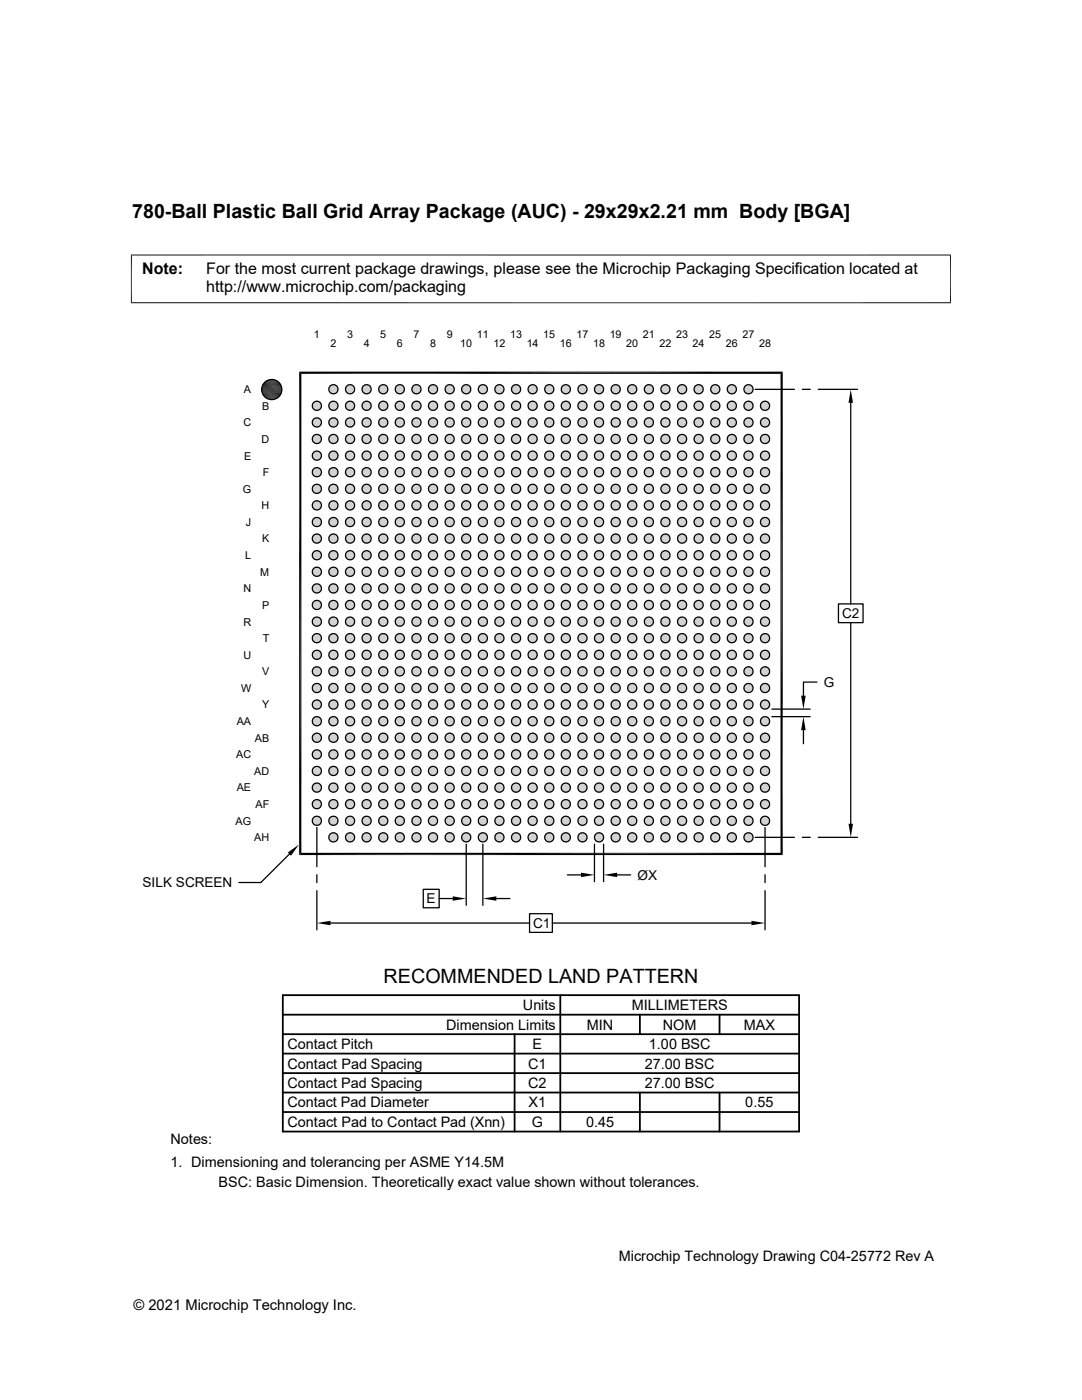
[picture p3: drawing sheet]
<svg xmlns="http://www.w3.org/2000/svg" width="216mm" height="279mm" viewBox="0 0 216 279" stroke-linecap="round" stroke-linejoin="round" font-family="sans-serif">
<defs><g id="words">
<g font-size="3.9">
<text x="26.4" y="43.5">780-Ball Plastic Ball Grid Array Package (AUC) - 29x29x2.21 mm Body [BGA]</text>
<text x="76.5" y="196.3">RECOMMENDED LAND PATTERN</text>
</g>
<g font-size="3.2">
<text x="28.4" y="54.7">Note:</text>
<text x="41.1" y="58.3">http://www.microchip.com/packaging</text>
<text x="41.1" y="54.7">For the most current package drawings, please see the Microchip Packaging Specification located at</text>
</g>
<g font-size="2.9">
<text x="104.3" y="201.6">Units</text>
<text x="126" y="201.6">MILLIMETERS</text>
<text x="57.3" y="209.4">Contact Pitch</text>
<text x="89" y="205.5">Dimension Limits</text>
<text x="106.3" y="209.4">E</text>
<text x="117.1" y="205.5">MIN</text>
<text x="129.5" y="209.4">1.00 BSC</text>
<text x="132.3" y="205.5">NOM</text>
<text x="148.4" y="205.5">MAX</text>
<text x="57.3" y="213.3">Contact Pad Spacing</text>
<text x="105.4" y="213.3">C1</text>
<text x="128.7" y="213.3">27.00 BSC</text>
<text x="57.3" y="217.1">Contact Pad Spacing</text>
<text x="57.3" y="221">Contact Pad Diameter</text>
<text x="105.4" y="217.1">C2</text>
<text x="105.5" y="221">X1</text>
<text x="128.7" y="217.1">27.00 BSC</text>
<text x="148.7" y="221">0.55</text>
<text x="57.3" y="224.9">Contact Pad to Contact Pad (Xnn)</text>
<text x="106.1" y="224.9">G</text>
<text x="116.9" y="224.9">0.45</text>
<text x="34" y="228.3">Notes:</text>
<text x="34" y="232.9">1. Dimensioning and tolerancing per ASME Y14.5M</text>
<text x="43.6" y="237">BSC: Basic Dimension. Theoretically exact value shown without tolerances.</text>
<text x="123.5" y="251.7">Microchip Technology Drawing C04-25772 Rev A</text>
<text x="26.6" y="261.3">© 2021 Microchip Technology Inc.</text>
</g>
<g font-size="2.7">
<text x="168" y="123.4">C2</text>
<text x="164.4" y="137.1">G</text>
<text x="28.4" y="177.1">SILK SCREEN</text>
<text x="127.2" y="175.5">ØX</text>
<text x="85.1" y="180.3">E</text>
<text x="106.4" y="185.2">C1</text>
</g>
<g font-size="2.2">
<text x="48.7" y="78.5">A</text>
<text x="52.3" y="81.8">B</text>
<text x="48.6" y="85.1">C</text>
<text x="52.2" y="88.4">D</text>
<text x="48.7" y="91.7">E</text>
<text x="52.4" y="95">F</text>
<text x="48.5" y="98.3">G</text>
<text x="52.2" y="101.6">H</text>
<text x="49.1" y="104.9">J</text>
<text x="48.9" y="111.6">L</text>
<text x="52.3" y="108.3">K</text>
<text x="48.6" y="118.2">N</text>
<text x="51.9" y="114.9">M</text>
<text x="48.6" y="124.8">R</text>
<text x="52.3" y="121.5">P</text>
<text x="48.6" y="131.4">U</text>
<text x="52.4" y="128.1">T</text>
<text x="52.3" y="134.8">V</text>
<text x="48.1" y="138.1">W</text>
<text x="52.3" y="141.4">Y</text>
<text x="47.2" y="144.7">AA</text>
<text x="50.9" y="148">AB</text>
<text x="47.1" y="151.3">AC</text>
<text x="50.7" y="154.6">AD</text>
<text x="47.2" y="157.9">AE</text>
<text x="51" y="161.3">AF</text>
<text x="47" y="164.6">AG</text>
<text x="50.7" y="167.9">AH</text>
</g>
<g font-size="2.1">
<text x="62.6" y="67.4">1</text>
<text x="66" y="69.2">2</text>
<text x="69.3" y="67.4">3</text>
<text x="72.6" y="69.2">4</text>
<text x="75.9" y="67.4">5</text>
<text x="79.2" y="69.2">6</text>
<text x="82.5" y="67.4">7</text>
<text x="85.8" y="69.2">8</text>
<text x="89.1" y="67.4">9</text>
<text x="91.8" y="69.2">10</text>
<text x="95.2" y="67.4">11</text>
<text x="98.5" y="69.2">12</text>
<text x="101.8" y="67.4">13</text>
<text x="105.1" y="69.2">14</text>
<text x="108.4" y="67.4">15</text>
<text x="111.7" y="69.2">16</text>
<text x="115" y="67.4">17</text>
<text x="118.3" y="69.2">18</text>
<text x="121.7" y="67.4">19</text>
<text x="125" y="69.2">20</text>
<text x="128.3" y="67.4">21</text>
<text x="131.6" y="69.2">22</text>
<text x="134.9" y="67.4">23</text>
<text x="138.2" y="69.2">24</text>
<text x="141.5" y="67.4">25</text>
<text x="144.8" y="69.2">26</text>
<text x="148.1" y="67.4">27</text>
<text x="151.5" y="69.2">28</text>
</g>
</g></defs>
<g fill="#c0c0c0">
<path d="M66.4 76.8h.2z"/>
<path d="M69.7 76.8h.3z"/>
<path d="M73 76.8h.3z"/>
<path d="M76.3 76.8h.3z"/>
<path d="M79.7 76.8h.2z"/>
<path d="M83 76.8h.2z"/>
<path d="M86.3 76.8h.2z"/>
<path d="M89.6 76.8h.2z"/>
<path d="M92.9 76.8h.2z"/>
<path d="M96.2 76.8h.3z"/>
<path d="M99.5 76.8h.3z"/>
<path d="M102.8 76.8h.3z"/>
<path d="M106.2 76.8h.2z"/>
<path d="M109.5 76.8h.2z"/>
<path d="M112.8 76.8h.2z"/>
<path d="M116.1 76.8h.2z"/>
<path d="M119.4 76.8h.2z"/>
<path d="M122.7 76.8h.2z"/>
<path d="M126 76.8h.3z"/>
<path d="M129.3 76.8h.3z"/>
<path d="M132.7 76.8h.2z"/>
<path d="M136 76.8h.2z"/>
<path d="M139.3 76.8h.2z"/>
<path d="M142.6 76.8h.2z"/>
<path d="M145.9 76.8h.2z"/>
<path d="M149.2 76.8h.2z"/>
<path d="M149.1 76.8h.5z"/>
<path d="M149.2 76.8h.4z"/>
<path d="M145.8 76.8h.4z"/>
<path d="M145.9 76.8h.3z"/>
<path d="M142.5 76.8h.4z"/>
<path d="M142.6 76.8h.3z"/>
<path d="M139.2 76.8h.4z"/>
<path d="M139.3 76.8h.3z"/>
<path d="M135.9 76.8h.4z"/>
<path d="M136 76.8h.3z"/>
<path d="M132.6 76.8h.4z"/>
<path d="M132.7 76.8h.3z"/>
<path d="M129.3 76.8h.4z"/>
<path d="M126 76.8h.4z"/>
<path d="M122.6 76.8h.5z"/>
<path d="M122.7 76.8h.4z"/>
<path d="M119.3 76.8h.4z"/>
<path d="M119.4 76.8h.3z"/>
<path d="M116 76.8h.4z"/>
<path d="M116.1 76.8h.3z"/>
<path d="M112.7 76.8h.4z"/>
<path d="M112.8 76.8h.3z"/>
<path d="M109.4 76.8h.4z"/>
<path d="M109.5 76.8h.3z"/>
<path d="M106.1 76.8h.4z"/>
<path d="M106.2 76.8h.3z"/>
<path d="M102.8 76.8h.4z"/>
<path d="M99.5 76.8h.4z"/>
<path d="M96.1 76.8h.5z"/>
<path d="M96.2 76.8h.4z"/>
<path d="M92.8 76.8h.4z"/>
<path d="M92.9 76.8h.3z"/>
<path d="M89.5 76.8h.4z"/>
<path d="M89.6 76.8h.3z"/>
<path d="M86.2 76.8h.4z"/>
<path d="M86.3 76.8h.3z"/>
<path d="M82.9 76.8h.4z"/>
<path d="M83 76.8h.3z"/>
<path d="M79.6 76.8h.4z"/>
<path d="M79.7 76.8h.3z"/>
<path d="M76.3 76.8h.4z"/>
<path d="M73 76.8h.4z"/>
<path d="M69.6 76.8h.5z"/>
<path d="M69.7 76.8h.4z"/>
<path d="M66.3 76.8h.4z"/>
<path d="M66.4 76.8h.3z"/>
<path d="M145.7 76.8h.6z"/>
<path d="M145.8 76.8h.5z"/>
<path d="M142.4 76.8h.6z"/>
<path d="M142.5 76.8h.5z"/>
<path d="M139.1 76.8h.6z"/>
<path d="M139.2 76.8h.5z"/>
<path d="M135.8 76.8h.6z"/>
<path d="M135.9 76.8h.5z"/>
<path d="M132.5 76.8h.6z"/>
<path d="M132.6 76.8h.5z"/>
<path d="M129.2 76.8h.6z"/>
<path d="M129.3 76.8h.5z"/>
<path d="M125.9 76.8h.5z"/>
<path d="M119.2 76.8h.6z"/>
<path d="M119.3 76.8h.5z"/>
<path d="M115.9 76.8h.6z"/>
<path d="M116 76.8h.5z"/>
<path d="M112.6 76.8h.6z"/>
<path d="M112.7 76.8h.5z"/>
<path d="M109.3 76.8h.6z"/>
<path d="M109.4 76.8h.5z"/>
<path d="M106 76.8h.6z"/>
<path d="M106.1 76.8h.5z"/>
<path d="M102.7 76.8h.6z"/>
<path d="M102.8 76.8h.5z"/>
<path d="M99.4 76.8h.5z"/>
<path d="M92.7 76.8h.6z"/>
<path d="M92.8 76.8h.5z"/>
<path d="M89.4 76.8h.6z"/>
<path d="M89.5 76.8h.5z"/>
<path d="M86.1 76.8h.6z"/>
<path d="M86.2 76.8h.5z"/>
<path d="M82.8 76.8h.6z"/>
<path d="M82.9 76.8h.5z"/>
<path d="M79.5 76.8h.6z"/>
<path d="M79.6 76.8h.5z"/>
<path d="M76.2 76.8h.6z"/>
<path d="M76.3 76.8h.5z"/>
<path d="M72.9 76.8h.5z"/>
<path d="M66.2 76.8h.6z"/>
<path d="M66.3 76.8h.5z"/>
<path d="M149 76.9h.7z"/>
<path d="M149.1 76.8l.6 .1z"/>
<path d="M145.7 76.9h.7z"/>
<path d="M145.7 76.8l.7 .1z"/>
<path d="M142.3 76.9h.8z"/>
<path d="M142.4 76.8l.7 .1z"/>
<path d="M139 76.9h.8z"/>
<path d="M139.1 76.8l.7 .1z"/>
<path d="M135.7 76.9h.8z"/>
<path d="M135.8 76.8l.7 .1z"/>
<path d="M132.4 76.9h.8z"/>
<path d="M132.5 76.8l.7 .1z"/>
<path d="M129.1 76.9h.8z"/>
<path d="M129.2 76.8l.7 .1z"/>
<path d="M125.8 76.9h.7z"/>
<path d="M125.9 76.8l.6 .1z"/>
<path d="M122.5 76.9h.7z"/>
<path d="M122.6 76.8l.6 .1z"/>
<path d="M119.2 76.9h.7z"/>
<path d="M119.2 76.8l.7 .1z"/>
<path d="M115.8 76.9h.8z"/>
<path d="M115.9 76.8l.7 .1z"/>
<path d="M112.5 76.9h.8z"/>
<path d="M112.6 76.8l.7 .1z"/>
<path d="M109.2 76.9h.8z"/>
<path d="M109.3 76.8l.7 .1z"/>
<path d="M105.9 76.9h.8z"/>
<path d="M106 76.8l.7 .1z"/>
<path d="M102.6 76.9h.8z"/>
<path d="M102.7 76.8l.7 .1z"/>
<path d="M99.3 76.9h.7z"/>
<path d="M99.4 76.8l.6 .1z"/>
<path d="M96 76.9h.7z"/>
<path d="M96.1 76.8l.6 .1z"/>
<path d="M92.7 76.9h.7z"/>
<path d="M92.7 76.8l.7 .1z"/>
<path d="M89.3 76.9h.8z"/>
<path d="M89.4 76.8l.7 .1z"/>
<path d="M86 76.9h.8z"/>
<path d="M86.1 76.8l.7 .1z"/>
<path d="M82.7 76.9h.8z"/>
<path d="M82.8 76.8l.7 .1z"/>
<path d="M79.4 76.9h.8z"/>
<path d="M79.5 76.8l.7 .1z"/>
<path d="M76.1 76.9h.8z"/>
<path d="M76.2 76.8l.7 .1z"/>
<path d="M72.8 76.9h.7z"/>
<path d="M72.9 76.8l.6 .1z"/>
<path d="M69.5 76.9h.7z"/>
<path d="M69.6 76.8l.6 .1z"/>
<path d="M66.2 76.9h.7z"/>
<path d="M66.2 76.8l.7 .1z"/>
<path d="M148.9 76.9h.9z"/>
<path d="M149 76.9h.8z"/>
<path d="M145.6 76.9h.9z"/>
<path d="M145.7 76.9h.8z"/>
<path d="M142.3 76.9h.9z"/>
<path d="M135.6 76.9h.9z"/>
<path d="M132.3 76.9h.9z"/>
<path d="M129 76.9h.9z"/>
<path d="M125.7 76.9h.9z"/>
<path d="M125.8 76.9h.8z"/>
<path d="M122.4 76.9h.9z"/>
<path d="M122.5 76.9h.8z"/>
<path d="M119.1 76.9h.9z"/>
<path d="M119.2 76.9h.8z"/>
<path d="M115.8 76.9h.9z"/>
<path d="M109.1 76.9h.9z"/>
<path d="M105.8 76.9h.9z"/>
<path d="M102.5 76.9h.9z"/>
<path d="M99.2 76.9h.9z"/>
<path d="M99.3 76.9h.8z"/>
<path d="M95.9 76.9h.9z"/>
<path d="M96 76.9h.8z"/>
<path d="M92.6 76.9h.9z"/>
<path d="M92.7 76.9h.8z"/>
<path d="M89.3 76.9h.9z"/>
<path d="M82.6 76.9h.9z"/>
<path d="M79.3 76.9h.9z"/>
<path d="M76 76.9h.9z"/>
<path d="M72.7 76.9h.9z"/>
<path d="M72.8 76.9h.8z"/>
<path d="M69.4 76.9h.9z"/>
<path d="M69.5 76.9h.8z"/>
<path d="M66.1 76.9h.9z"/>
<path d="M66.2 76.9h.8z"/>
<path d="M148.8 76.9h1.1z"/>
<path d="M148.9 76.9h1z"/>
<path d="M145.5 76.9h1.1z"/>
<path d="M145.6 76.9h1z"/>
<path d="M142.2 76.9h1.1z"/>
<path d="M142.3 76.9h1z"/>
<path d="M138.9 76.9h1z"/>
<path d="M139 76.9h.9z"/>
<path d="M135.6 76.9h1z"/>
<path d="M132.3 76.9h1z"/>
<path d="M128.9 76.9h1.1z"/>
<path d="M129 76.9h1z"/>
<path d="M125.6 76.9h1.1z"/>
<path d="M125.7 76.9h1z"/>
<path d="M122.3 76.9h1.1z"/>
<path d="M122.4 76.9h1z"/>
<path d="M119 76.9h1.1z"/>
<path d="M119.1 76.9h1z"/>
<path d="M115.7 76.9h1.1z"/>
<path d="M115.8 76.9h1z"/>
<path d="M112.4 76.9h1z"/>
<path d="M112.5 76.9h.9z"/>
<path d="M109.1 76.9h1z"/>
<path d="M105.8 76.9h1z"/>
<path d="M102.4 76.9h1.1z"/>
<path d="M102.5 76.9h1z"/>
<path d="M99.1 76.9h1.1z"/>
<path d="M99.2 76.9h1z"/>
<path d="M95.8 76.9h1.1z"/>
<path d="M95.9 76.9h1z"/>
<path d="M92.5 76.9h1.1z"/>
<path d="M92.6 76.9h1z"/>
<path d="M89.2 76.9h1.1z"/>
<path d="M89.3 76.9h1z"/>
<path d="M85.9 76.9h1z"/>
<path d="M86 76.9h.9z"/>
<path d="M82.6 76.9h1z"/>
<path d="M79.3 76.9h1z"/>
<path d="M75.9 76.9h1.1z"/>
<path d="M76 76.9h1z"/>
<path d="M72.6 76.9h1.1z"/>
<path d="M72.7 76.9h1z"/>
<path d="M69.3 76.9h1.1z"/>
<path d="M69.4 76.9h1z"/>
<path d="M66 76.9h1.1z"/>
<path d="M66.1 76.9h1z"/>
<path d="M148.8 77h1.1z"/>
<path d="M148.8 76.9l1.1 .1z"/>
<path d="M145.4 77h1.2z"/>
<path d="M145.5 76.9l1.1 .1z"/>
<path d="M142.1 77h1.2z"/>
<path d="M142.2 76.9l1.1 .1z"/>
<path d="M138.8 77h1.2z"/>
<path d="M138.9 76.9l1.1 .1z"/>
<path d="M135.5 77h1.2z"/>
<path d="M135.6 76.9l1.1 .1z"/>
<path d="M132.2 77h1.2z"/>
<path d="M132.3 76.9l1.1 .1z"/>
<path d="M128.9 77h1.2z"/>
<path d="M128.9 76.9l1.2 .1z"/>
<path d="M125.6 77h1.1z"/>
<path d="M125.6 76.9l1.1 .1z"/>
<path d="M122.3 77h1.1z"/>
<path d="M122.3 76.9l1.1 .1z"/>
<path d="M118.9 77h1.2z"/>
<path d="M119 76.9l1.1 .1z"/>
<path d="M115.6 77h1.2z"/>
<path d="M115.7 76.9l1.1 .1z"/>
<path d="M112.3 77h1.2z"/>
<path d="M112.4 76.9l1.1 .1z"/>
<path d="M109 77h1.2z"/>
<path d="M109.1 76.9l1.1 .1z"/>
<path d="M105.7 77h1.2z"/>
<path d="M105.8 76.9l1.1 .1z"/>
<path d="M102.4 77h1.2z"/>
<path d="M102.4 76.9l1.2 .1z"/>
<path d="M99.1 77h1.1z"/>
<path d="M99.1 76.9l1.1 .1z"/>
<path d="M95.8 77h1.1z"/>
<path d="M95.8 76.9l1.1 .1z"/>
<path d="M92.4 77h1.2z"/>
<path d="M92.5 76.9l1.1 .1z"/>
<path d="M89.1 77h1.2z"/>
<path d="M89.2 76.9l1.1 .1z"/>
<path d="M85.8 77h1.2z"/>
<path d="M85.9 76.9l1.1 .1z"/>
<path d="M82.5 77h1.2z"/>
<path d="M82.6 76.9l1.1 .1z"/>
<path d="M79.2 77h1.2z"/>
<path d="M79.3 76.9l1.1 .1z"/>
<path d="M75.9 77h1.2z"/>
<path d="M75.9 76.9l1.2 .1z"/>
<path d="M72.6 77h1.1z"/>
<path d="M72.6 76.9l1.1 .1z"/>
<path d="M69.3 77h1.1z"/>
<path d="M69.3 76.9l1.1 .1z"/>
<path d="M65.9 77h1.2z"/>
<path d="M66 76.9l1.1 .1z"/>
<path d="M148.8 77h1.2z"/>
<path d="M145.4 77h1.3z"/>
<path d="M142.1 77h1.3z"/>
<path d="M138.8 77h1.3z"/>
<path d="M135.5 77h1.3z"/>
<path d="M125.6 77h1.2z"/>
<path d="M122.3 77h1.2z"/>
<path d="M118.9 77h1.3z"/>
<path d="M115.6 77h1.3z"/>
<path d="M112.3 77h1.3z"/>
<path d="M109 77h1.3z"/>
<path d="M99.1 77h1.2z"/>
<path d="M95.8 77h1.2z"/>
<path d="M92.4 77h1.3z"/>
<path d="M89.1 77h1.3z"/>
<path d="M85.8 77h1.3z"/>
<path d="M82.5 77h1.3z"/>
<path d="M72.6 77h1.2z"/>
<path d="M69.3 77h1.2z"/>
<path d="M65.9 77h1.3z"/>
<path d="M148.7 77l1.4 .1z"/>
<path d="M145.4 77l1.3 .1z"/>
<path d="M142.1 77l1.3 .1z"/>
<path d="M138.7 77l1.4 .1z"/>
<path d="M135.4 77l1.4 .1z"/>
<path d="M132.1 77l1.4 .1z"/>
<path d="M128.8 77l1.4 .1z"/>
<path d="M125.5 77l1.4 .1z"/>
<path d="M122.2 77l1.3 .1z"/>
<path d="M118.9 77l1.3 .1z"/>
<path d="M115.6 77l1.3 .1z"/>
<path d="M112.2 77l1.4 .1z"/>
<path d="M108.9 77l1.4 .1z"/>
<path d="M105.6 77l1.4 .1z"/>
<path d="M102.3 77l1.4 .1z"/>
<path d="M99 77l1.4 .1z"/>
<path d="M95.7 77l1.3 .1z"/>
<path d="M92.4 77l1.3 .1z"/>
<path d="M89.1 77l1.3 .1z"/>
<path d="M85.7 77l1.4 .1z"/>
<path d="M82.4 77l1.4 .1z"/>
<path d="M79.1 77l1.4 .1z"/>
<path d="M75.8 77l1.4 .1z"/>
<path d="M72.5 77l1.4 .1z"/>
<path d="M69.2 77l1.3 .1z"/>
<path d="M65.9 77l1.3 .1z"/>
<path d="M148.6 77.1l1.5 .1z"/>
<path d="M145.3 77.1l1.5 .1z"/>
<path d="M142 77.1l1.5 .1z"/>
<path d="M138.7 77.1l1.5 .1z"/>
<path d="M135.4 77.1l1.5 .1z"/>
<path d="M132.1 77.1l1.4 .1z"/>
<path d="M128.8 77.1l1.4 .1z"/>
<path d="M125.4 77.1l1.5 .1z"/>
<path d="M122.1 77.1l1.5 .1z"/>
<path d="M118.8 77.1l1.5 .1z"/>
<path d="M115.5 77.1l1.5 .1z"/>
<path d="M112.2 77.1l1.5 .1z"/>
<path d="M108.9 77.1l1.5 .1z"/>
<path d="M105.6 77.1l1.4 .1z"/>
<path d="M102.3 77.1l1.4 .1z"/>
<path d="M98.9 77.1l1.5 .1z"/>
<path d="M95.6 77.1l1.5 .1z"/>
<path d="M92.3 77.1l1.5 .1z"/>
<path d="M89 77.1l1.5 .1z"/>
<path d="M85.7 77.1l1.5 .1z"/>
<path d="M82.4 77.1l1.5 .1z"/>
<path d="M79.1 77.1l1.4 .1z"/>
<path d="M75.8 77.1l1.4 .1z"/>
<path d="M72.4 77.1l1.5 .1z"/>
<path d="M69.1 77.1l1.5 .1z"/>
<path d="M65.8 77.1l1.5 .1z"/>
<path d="M148.6 77.2l1.6 .1z"/>
<path d="M145.3 77.2l1.5 .1z"/>
<path d="M142 77.2l1.5 .1z"/>
<path d="M138.6 77.2l1.6 .1z"/>
<path d="M135.3 77.2l1.6 .1z"/>
<path d="M132 77.2l1.6 .1z"/>
<path d="M128.7 77.2l1.6 .1z"/>
<path d="M125.4 77.2l1.6 .1z"/>
<path d="M122.1 77.2l1.6 .1z"/>
<path d="M118.8 77.2l1.5 .1z"/>
<path d="M115.5 77.2l1.5 .1z"/>
<path d="M112.1 77.2l1.6 .1z"/>
<path d="M108.8 77.2l1.6 .1z"/>
<path d="M105.5 77.2l1.6 .1z"/>
<path d="M102.2 77.2l1.6 .1z"/>
<path d="M98.9 77.2l1.6 .1z"/>
<path d="M95.6 77.2l1.6 .1z"/>
<path d="M92.3 77.2l1.5 .1z"/>
<path d="M89 77.2l1.5 .1z"/>
<path d="M85.6 77.2l1.6 .1z"/>
<path d="M82.3 77.2l1.6 .1z"/>
<path d="M79 77.2l1.6 .1z"/>
<path d="M75.7 77.2l1.6 .1z"/>
<path d="M72.4 77.2l1.6 .1z"/>
<path d="M69.1 77.2l1.6 .1z"/>
<path d="M65.8 77.2l1.5 .1z"/>
<path d="M148.5 77.3h1.7z"/>
<path d="M145.2 77.3h1.7z"/>
<path d="M141.9 77.3h1.7z"/>
<path d="M138.6 77.3h1.7z"/>
<path d="M135.3 77.3h1.6z"/>
<path d="M132 77.3h1.6z"/>
<path d="M128.7 77.3h1.6z"/>
<path d="M125.3 77.3h1.7z"/>
<path d="M122 77.3h1.7z"/>
<path d="M118.7 77.3h1.7z"/>
<path d="M115.4 77.3h1.7z"/>
<path d="M112.1 77.3h1.6z"/>
<path d="M108.8 77.3h1.6z"/>
<path d="M105.5 77.3h1.6z"/>
<path d="M102.2 77.3h1.6z"/>
<path d="M98.8 77.3h1.7z"/>
<path d="M95.5 77.3h1.7z"/>
<path d="M92.2 77.3h1.7z"/>
<path d="M88.9 77.3h1.7z"/>
<path d="M85.6 77.3h1.6z"/>
<path d="M82.3 77.3h1.6z"/>
<path d="M79 77.3h1.6z"/>
<path d="M75.7 77.3h1.6z"/>
<path d="M72.3 77.3h1.7z"/>
<path d="M69 77.3h1.7z"/>
<path d="M65.7 77.3h1.7z"/>
<path d="M148.5 77.3l1.7 .1z"/>
<path d="M145.2 77.3l1.7 .1z"/>
<path d="M141.9 77.3l1.7 .1z"/>
<path d="M138.6 77.3l1.7 .1z"/>
<path d="M135.3 77.3l1.7 .1z"/>
<path d="M131.9 77.3l1.7 .1z"/>
<path d="M128.6 77.3l1.7 .1z"/>
<path d="M125.3 77.3l1.7 .1z"/>
<path d="M122 77.3l1.7 .1z"/>
<path d="M118.7 77.3l1.7 .1z"/>
<path d="M115.4 77.3l1.7 .1z"/>
<path d="M112.1 77.3l1.7 .1z"/>
<path d="M108.8 77.3l1.7 .1z"/>
<path d="M105.5 77.3l1.6 .1z"/>
<path d="M102.1 77.3l1.7 .1z"/>
<path d="M98.8 77.3l1.7 .1z"/>
<path d="M95.5 77.3l1.7 .1z"/>
<path d="M92.2 77.3l1.7 .1z"/>
<path d="M88.9 77.3l1.7 .1z"/>
<path d="M85.6 77.3l1.7 .1z"/>
<path d="M82.3 77.3l1.7 .1z"/>
<path d="M79 77.3l1.6 .1z"/>
<path d="M75.6 77.3l1.7 .1z"/>
<path d="M72.3 77.3l1.7 .1z"/>
<path d="M69 77.3l1.7 .1z"/>
<path d="M65.7 77.3l1.7 .1z"/>
<path d="M148.5 77.4l1.7 .1z"/>
<path d="M145.2 77.4l1.7 .1z"/>
<path d="M141.8 77.4l1.8 .1z"/>
<path d="M138.5 77.4l1.8 .1z"/>
<path d="M135.2 77.4l1.8 .1z"/>
<path d="M131.9 77.4l1.8 .1z"/>
<path d="M128.6 77.4l1.8 .1z"/>
<path d="M125.3 77.4l1.7 .1z"/>
<path d="M122 77.4l1.7 .1z"/>
<path d="M118.7 77.4l1.7 .1z"/>
<path d="M115.3 77.4l1.8 .1z"/>
<path d="M112 77.4l1.8 .1z"/>
<path d="M108.7 77.4l1.8 .1z"/>
<path d="M105.4 77.4l1.8 .1z"/>
<path d="M102.1 77.4l1.8 .1z"/>
<path d="M98.8 77.4l1.8 .1z"/>
<path d="M95.5 77.4l1.7 .1z"/>
<path d="M92.2 77.4l1.7 .1z"/>
<path d="M88.8 77.4l1.8 .1z"/>
<path d="M85.5 77.4l1.8 .1z"/>
<path d="M82.2 77.4l1.8 .1z"/>
<path d="M78.9 77.4l1.8 .1z"/>
<path d="M75.6 77.4l1.8 .1z"/>
<path d="M72.3 77.4l1.8 .1z"/>
<path d="M69 77.4l1.7 .1z"/>
<path d="M65.7 77.4l1.7 .1z"/>
<path d="M148.5 77.5l1.7 .1z"/>
<path d="M145.1 77.5l1.8 .1z"/>
<path d="M141.8 77.5l1.8 .1z"/>
<path d="M138.5 77.5l1.8 .1z"/>
<path d="M135.2 77.5l1.8 .1z"/>
<path d="M131.9 77.5l1.8 .1z"/>
<path d="M128.6 77.5l1.8 .1z"/>
<path d="M125.3 77.5l1.8 .1z"/>
<path d="M122 77.5l1.7 .1z"/>
<path d="M118.6 77.5l1.8 .1z"/>
<path d="M115.3 77.5l1.8 .1z"/>
<path d="M112 77.5l1.8 .1z"/>
<path d="M108.7 77.5l1.8 .1z"/>
<path d="M105.4 77.5l1.8 .1z"/>
<path d="M102.1 77.5l1.8 .1z"/>
<path d="M98.8 77.5l1.8 .1z"/>
<path d="M95.5 77.5l1.7 .1z"/>
<path d="M92.1 77.5l1.8 .1z"/>
<path d="M88.8 77.5l1.8 .1z"/>
<path d="M85.5 77.5l1.8 .1z"/>
<path d="M82.2 77.5l1.8 .1z"/>
<path d="M78.9 77.5l1.8 .1z"/>
<path d="M75.6 77.5l1.8 .1z"/>
<path d="M72.3 77.5l1.8 .1z"/>
<path d="M69 77.5l1.7 .1z"/>
<path d="M65.6 77.5l1.8 .1z"/>
<path d="M148.4 77.6l1.9 .1z"/>
<path d="M145.1 77.6l1.8 .1z"/>
<path d="M141.8 77.6l1.8 .1z"/>
<path d="M138.5 77.6l1.8 .1z"/>
<path d="M135.2 77.6l1.8 .1z"/>
<path d="M131.9 77.6l1.8 .1z"/>
<path d="M128.6 77.6l1.8 .1z"/>
<path d="M125.2 77.6l1.9 .1z"/>
<path d="M121.9 77.6l1.9 .1z"/>
<path d="M118.6 77.6l1.8 .1z"/>
<path d="M115.3 77.6l1.8 .1z"/>
<path d="M112 77.6l1.8 .1z"/>
<path d="M108.7 77.6l1.8 .1z"/>
<path d="M105.4 77.6l1.8 .1z"/>
<path d="M102.1 77.6l1.8 .1z"/>
<path d="M98.7 77.6l1.9 .1z"/>
<path d="M95.4 77.6l1.9 .1z"/>
<path d="M92.1 77.6l1.8 .1z"/>
<path d="M88.8 77.6l1.8 .1z"/>
<path d="M85.5 77.6l1.8 .1z"/>
<path d="M82.2 77.6l1.8 .1z"/>
<path d="M78.9 77.6l1.8 .1z"/>
<path d="M75.6 77.6l1.8 .1z"/>
<path d="M72.2 77.6l1.9 .1z"/>
<path d="M68.9 77.6l1.9 .1z"/>
<path d="M65.6 77.6l1.8 .1z"/>
<path d="M148.4 77.7l1.8 .1z"/>
<path d="M148.4 77.7h1.9z"/>
<path d="M145.1 77.7l1.8 .1z"/>
<path d="M141.8 77.7l1.8 .1z"/>
<path d="M141.8 77.7h1.8z"/>
<path d="M138.5 77.7l1.8 .1z"/>
<path d="M135.2 77.7l1.8 .1z"/>
<path d="M135.2 77.7h1.8z"/>
<path d="M131.9 77.7l1.8 .1z"/>
<path d="M128.6 77.7l1.8 .1z"/>
<path d="M128.6 77.7h1.8z"/>
<path d="M125.2 77.7l1.9 .1z"/>
<path d="M121.9 77.7l1.8 .1z"/>
<path d="M121.9 77.7h1.9z"/>
<path d="M118.6 77.7l1.8 .1z"/>
<path d="M115.3 77.7l1.8 .1z"/>
<path d="M115.3 77.7h1.8z"/>
<path d="M112 77.7l1.8 .1z"/>
<path d="M108.7 77.7l1.8 .1z"/>
<path d="M108.7 77.7h1.8z"/>
<path d="M105.4 77.7l1.8 .1z"/>
<path d="M102.1 77.7l1.8 .1z"/>
<path d="M102.1 77.7h1.8z"/>
<path d="M98.7 77.7l1.9 .1z"/>
<path d="M95.4 77.7l1.8 .1z"/>
<path d="M95.4 77.7h1.9z"/>
<path d="M92.1 77.7l1.8 .1z"/>
<path d="M88.8 77.7l1.8 .1z"/>
<path d="M88.8 77.7h1.8z"/>
<path d="M85.5 77.7l1.8 .1z"/>
<path d="M82.2 77.7l1.8 .1z"/>
<path d="M82.2 77.7h1.8z"/>
<path d="M78.9 77.7l1.8 .1z"/>
<path d="M75.6 77.7l1.8 .1z"/>
<path d="M75.6 77.7h1.8z"/>
<path d="M72.2 77.7l1.9 .1z"/>
<path d="M68.9 77.7l1.8 .1z"/>
<path d="M68.9 77.7h1.9z"/>
<path d="M65.6 77.7l1.8 .1z"/>
<path d="M148.4 77.8l1.8 .1z"/>
<path d="M145.1 77.8l1.8 .1z"/>
<path d="M145.1 77.8h1.8z"/>
<path d="M141.8 77.8l1.8 .1z"/>
<path d="M138.5 77.8l1.8 .1z"/>
<path d="M138.5 77.8h1.8z"/>
<path d="M135.2 77.8l1.8 .1z"/>
<path d="M131.9 77.8l1.8 .1z"/>
<path d="M131.9 77.8h1.8z"/>
<path d="M128.6 77.8l1.8 .1z"/>
<path d="M125.2 77.8l1.8 .1z"/>
<path d="M125.2 77.8h1.9z"/>
<path d="M121.9 77.8l1.8 .1z"/>
<path d="M118.6 77.8l1.8 .1z"/>
<path d="M118.6 77.8h1.8z"/>
<path d="M115.3 77.8l1.8 .1z"/>
<path d="M112 77.8l1.8 .1z"/>
<path d="M108.7 77.8l1.8 .1z"/>
<path d="M105.4 77.8l1.8 .1z"/>
<path d="M102.1 77.8l1.8 .1z"/>
<path d="M98.7 77.8l1.9 .1z"/>
<path d="M95.4 77.8l1.8 .1z"/>
<path d="M92.1 77.8l1.8 .1z"/>
<path d="M88.8 77.8l1.8 .1z"/>
<path d="M85.5 77.8l1.8 .1z"/>
<path d="M82.2 77.8l1.8 .1z"/>
<path d="M78.9 77.8l1.8 .1z"/>
<path d="M75.6 77.8l1.8 .1z"/>
<path d="M72.2 77.8l1.9 .1z"/>
<path d="M68.9 77.8l1.8 .1z"/>
<path d="M65.6 77.8l1.8 .1z"/>
<path d="M148.5 77.9h1.7z"/>
<path d="M145.1 77.9h1.8z"/>
<path d="M141.8 77.9h1.8z"/>
<path d="M138.5 77.9h1.8z"/>
<path d="M135.2 77.9h1.8z"/>
<path d="M131.9 77.9h1.7z"/>
<path d="M131.9 77.9h1.8z"/>
<path d="M128.6 77.9h1.7z"/>
<path d="M128.6 77.9h1.8z"/>
<path d="M125.3 77.9h1.7z"/>
<path d="M122 77.9h1.7z"/>
<path d="M118.6 77.9h1.8z"/>
<path d="M115.3 77.9h1.8z"/>
<path d="M112 77.9h1.8z"/>
<path d="M108.7 77.9h1.8z"/>
<path d="M105.4 77.9h1.7z"/>
<path d="M105.4 77.9h1.8z"/>
<path d="M102.1 77.9h1.7z"/>
<path d="M102.1 77.9h1.8z"/>
<path d="M98.8 77.9h1.7z"/>
<path d="M98.8 77.9h1.8z"/>
<path d="M95.5 77.9h1.7z"/>
<path d="M92.1 77.9h1.8z"/>
<path d="M88.8 77.9h1.8z"/>
<path d="M85.5 77.9h1.8z"/>
<path d="M82.2 77.9h1.8z"/>
<path d="M78.9 77.9h1.7z"/>
<path d="M78.9 77.9h1.8z"/>
<path d="M75.6 77.9h1.7z"/>
<path d="M75.6 77.9h1.8z"/>
<path d="M72.3 77.9h1.7z"/>
<path d="M72.3 77.9h1.8z"/>
<path d="M69 77.9h1.7z"/>
<path d="M65.6 77.9h1.8z"/>
<path d="M148.5 77.9l1.7 .1z"/>
<path d="M145.2 77.9l1.7 .1z"/>
<path d="M145.2 77.9h1.7z"/>
<path d="M141.8 77.9l1.8 .1z"/>
<path d="M138.5 77.9l1.8 .1z"/>
<path d="M135.2 77.9l1.7 .1z"/>
<path d="M131.9 77.9l1.7 .1z"/>
<path d="M128.6 77.9l1.7 .1z"/>
<path d="M125.3 77.9l1.7 .1z"/>
<path d="M122 77.9l1.7 .1z"/>
<path d="M118.7 77.9l1.7 .1z"/>
<path d="M118.7 77.9h1.7z"/>
<path d="M115.3 77.9l1.8 .1z"/>
<path d="M112 77.9l1.7 .1z"/>
<path d="M108.7 77.9l1.7 .1z"/>
<path d="M105.4 77.9l1.7 .1z"/>
<path d="M102.1 77.9l1.7 .1z"/>
<path d="M98.8 77.9l1.7 .1z"/>
<path d="M95.5 77.9l1.7 .1z"/>
<path d="M92.2 77.9l1.7 .1z"/>
<path d="M92.2 77.9h1.7z"/>
<path d="M88.8 77.9l1.8 .1z"/>
<path d="M85.5 77.9l1.7 .1z"/>
<path d="M82.2 77.9l1.7 .1z"/>
<path d="M78.9 77.9l1.7 .1z"/>
<path d="M75.6 77.9l1.7 .1z"/>
<path d="M72.3 77.9l1.7 .1z"/>
<path d="M69 77.9l1.7 .1z"/>
<path d="M65.7 77.9l1.7 .1z"/>
<path d="M65.7 77.9h1.7z"/>
<path d="M148.5 78l1.7 .1z"/>
<path d="M148.5 78h1.7z"/>
<path d="M145.2 78l1.6 .1z"/>
<path d="M145.2 78h1.7z"/>
<path d="M141.9 78l1.6 .1z"/>
<path d="M141.9 78h1.7z"/>
<path d="M138.6 78l1.6 .1z"/>
<path d="M138.6 78h1.7z"/>
<path d="M135.3 78l1.6 .1z"/>
<path d="M135.3 78h1.6z"/>
<path d="M131.9 78l1.7 .1z"/>
<path d="M131.9 78h1.7z"/>
<path d="M128.6 78l1.7 .1z"/>
<path d="M128.6 78h1.7z"/>
<path d="M125.3 78l1.7 .1z"/>
<path d="M125.3 78h1.7z"/>
<path d="M122 78l1.7 .1z"/>
<path d="M122 78h1.7z"/>
<path d="M118.7 78l1.6 .1z"/>
<path d="M118.7 78h1.7z"/>
<path d="M115.4 78l1.6 .1z"/>
<path d="M115.4 78h1.7z"/>
<path d="M112.1 78l1.6 .1z"/>
<path d="M112.1 78h1.6z"/>
<path d="M108.8 78l1.6 .1z"/>
<path d="M108.8 78h1.6z"/>
<path d="M105.5 78l1.6 .1z"/>
<path d="M105.5 78h1.6z"/>
<path d="M102.1 78l1.7 .1z"/>
<path d="M102.1 78h1.7z"/>
<path d="M98.8 78l1.7 .1z"/>
<path d="M98.8 78h1.7z"/>
<path d="M95.5 78l1.7 .1z"/>
<path d="M95.5 78h1.7z"/>
<path d="M92.2 78l1.6 .1z"/>
<path d="M92.2 78h1.7z"/>
<path d="M88.9 78l1.6 .1z"/>
<path d="M88.9 78h1.7z"/>
<path d="M85.6 78l1.6 .1z"/>
<path d="M85.6 78h1.6z"/>
<path d="M82.3 78l1.6 .1z"/>
<path d="M82.3 78h1.6z"/>
<path d="M79 78l1.6 .1z"/>
<path d="M79 78h1.6z"/>
<path d="M75.6 78l1.7 .1z"/>
<path d="M75.6 78h1.7z"/>
<path d="M72.3 78l1.7 .1z"/>
<path d="M72.3 78h1.7z"/>
<path d="M69 78l1.7 .1z"/>
<path d="M69 78h1.7z"/>
<path d="M65.7 78l1.6 .1z"/>
<path d="M65.7 78h1.7z"/>
<path d="M148.5 78.1l1.6 .1z"/>
<path d="M148.5 78.1h1.7z"/>
<path d="M145.2 78.1l1.6 .1z"/>
<path d="M145.2 78.1h1.6z"/>
<path d="M141.9 78.1l1.6 .1z"/>
<path d="M141.9 78.1h1.6z"/>
<path d="M138.6 78.1l1.6 .1z"/>
<path d="M138.6 78.1h1.6z"/>
<path d="M135.3 78.1l1.6 .1z"/>
<path d="M135.3 78.1h1.6z"/>
<path d="M132 78.1l1.5 .1z"/>
<path d="M132 78.1h1.6z"/>
<path d="M128.7 78.1l1.5 .1z"/>
<path d="M128.7 78.1h1.6z"/>
<path d="M125.3 78.1l1.6 .1z"/>
<path d="M125.3 78.1h1.7z"/>
<path d="M122 78.1l1.6 .1z"/>
<path d="M122 78.1h1.7z"/>
<path d="M118.7 78.1l1.6 .1z"/>
<path d="M118.7 78.1h1.6z"/>
<path d="M115.4 78.1l1.6 .1z"/>
<path d="M115.4 78.1h1.6z"/>
<path d="M112.1 78.1l1.6 .1z"/>
<path d="M112.1 78.1h1.6z"/>
<path d="M108.8 78.1l1.6 .1z"/>
<path d="M108.8 78.1h1.6z"/>
<path d="M105.5 78.1l1.5 .1z"/>
<path d="M105.5 78.1h1.6z"/>
<path d="M102.2 78.1l1.5 .1z"/>
<path d="M102.2 78.1h1.6z"/>
<path d="M98.8 78.1l1.6 .1z"/>
<path d="M98.8 78.1h1.7z"/>
<path d="M95.5 78.1l1.6 .1z"/>
<path d="M95.5 78.1h1.7z"/>
<path d="M92.2 78.1l1.6 .1z"/>
<path d="M92.2 78.1h1.6z"/>
<path d="M88.9 78.1l1.6 .1z"/>
<path d="M88.9 78.1h1.6z"/>
<path d="M85.6 78.1l1.6 .1z"/>
<path d="M85.6 78.1h1.6z"/>
<path d="M82.3 78.1l1.6 .1z"/>
<path d="M82.3 78.1h1.6z"/>
<path d="M79 78.1l1.5 .1z"/>
<path d="M79 78.1h1.6z"/>
<path d="M75.7 78.1l1.5 .1z"/>
<path d="M75.7 78.1h1.6z"/>
<path d="M72.3 78.1l1.6 .1z"/>
<path d="M72.3 78.1h1.7z"/>
<path d="M69 78.1l1.6 .1z"/>
<path d="M69 78.1h1.7z"/>
<path d="M65.7 78.1l1.6 .1z"/>
<path d="M65.7 78.1h1.6z"/>
<path d="M148.6 78.2h1.5z"/>
<path d="M145.3 78.2h1.4z"/>
<path d="M145.3 78.2h1.5z"/>
<path d="M142 78.2h1.4z"/>
<path d="M142 78.2h1.5z"/>
<path d="M138.6 78.2h1.5z"/>
<path d="M138.6 78.2h1.6z"/>
<path d="M135.3 78.2h1.5z"/>
<path d="M135.3 78.2h1.6z"/>
<path d="M132 78.2h1.5z"/>
<path d="M128.7 78.2h1.5z"/>
<path d="M125.4 78.2h1.5z"/>
<path d="M122.1 78.2h1.4z"/>
<path d="M122.1 78.2h1.5z"/>
<path d="M118.8 78.2h1.4z"/>
<path d="M118.8 78.2h1.5z"/>
<path d="M115.5 78.2h1.4z"/>
<path d="M115.5 78.2h1.5z"/>
<path d="M112.1 78.2h1.5z"/>
<path d="M112.1 78.2h1.6z"/>
<path d="M108.8 78.2h1.5z"/>
<path d="M108.8 78.2h1.6z"/>
<path d="M105.5 78.2h1.5z"/>
<path d="M102.2 78.2h1.5z"/>
<path d="M98.9 78.2h1.5z"/>
<path d="M95.6 78.2h1.4z"/>
<path d="M95.6 78.2h1.5z"/>
<path d="M92.3 78.2h1.4z"/>
<path d="M92.3 78.2h1.5z"/>
<path d="M89 78.2h1.4z"/>
<path d="M89 78.2h1.5z"/>
<path d="M85.6 78.2h1.5z"/>
<path d="M85.6 78.2h1.6z"/>
<path d="M82.3 78.2h1.5z"/>
<path d="M82.3 78.2h1.6z"/>
<path d="M79 78.2h1.5z"/>
<path d="M75.7 78.2h1.5z"/>
<path d="M72.4 78.2h1.5z"/>
<path d="M69.1 78.2h1.4z"/>
<path d="M69.1 78.2h1.5z"/>
<path d="M65.8 78.2h1.4z"/>
<path d="M65.8 78.2h1.5z"/>
<path d="M148.6 78.2l1.4 .1z"/>
<path d="M145.3 78.2l1.4 .1z"/>
<path d="M142 78.2l1.4 .1z"/>
<path d="M138.7 78.2l1.4 .1z"/>
<path d="M138.7 78.2h1.4z"/>
<path d="M135.4 78.2l1.4 .1z"/>
<path d="M135.4 78.2h1.4z"/>
<path d="M132.1 78.2l1.3 .1z"/>
<path d="M132.1 78.2h1.4z"/>
<path d="M128.8 78.2l1.3 .1z"/>
<path d="M128.8 78.2h1.4z"/>
<path d="M125.4 78.2l1.4 .1z"/>
<path d="M122.1 78.2l1.4 .1z"/>
<path d="M118.8 78.2l1.4 .1z"/>
<path d="M115.5 78.2l1.4 .1z"/>
<path d="M112.2 78.2l1.4 .1z"/>
<path d="M112.2 78.2h1.4z"/>
<path d="M108.9 78.2l1.4 .1z"/>
<path d="M108.9 78.2h1.4z"/>
<path d="M105.6 78.2l1.3 .1z"/>
<path d="M105.6 78.2h1.4z"/>
<path d="M102.3 78.2l1.3 .1z"/>
<path d="M102.3 78.2h1.4z"/>
<path d="M98.9 78.2l1.4 .1z"/>
<path d="M95.6 78.2l1.4 .1z"/>
<path d="M92.3 78.2l1.4 .1z"/>
<path d="M89 78.2l1.4 .1z"/>
<path d="M85.7 78.2l1.4 .1z"/>
<path d="M85.7 78.2h1.4z"/>
<path d="M82.4 78.2l1.4 .1z"/>
<path d="M82.4 78.2h1.4z"/>
<path d="M79.1 78.2l1.3 .1z"/>
<path d="M79.1 78.2h1.4z"/>
<path d="M75.8 78.2l1.3 .1z"/>
<path d="M75.8 78.2h1.4z"/>
<path d="M72.4 78.2l1.4 .1z"/>
<path d="M69.1 78.2l1.4 .1z"/>
<path d="M65.8 78.2l1.4 .1z"/>
<path d="M148.7 78.3l1.2 .1z"/>
<path d="M148.7 78.3h1.3z"/>
<path d="M145.4 78.3l1.2 .1z"/>
<path d="M145.4 78.3h1.3z"/>
<path d="M142.1 78.3l1.2 .1z"/>
<path d="M142.1 78.3h1.3z"/>
<path d="M138.7 78.3l1.3 .1z"/>
<path d="M138.7 78.3h1.4z"/>
<path d="M135.4 78.3l1.3 .1z"/>
<path d="M135.4 78.3h1.4z"/>
<path d="M132.1 78.3l1.3 .1z"/>
<path d="M132.1 78.3h1.3z"/>
<path d="M128.8 78.3l1.3 .1z"/>
<path d="M128.8 78.3h1.3z"/>
<path d="M125.5 78.3l1.2 .1z"/>
<path d="M125.5 78.3h1.3z"/>
<path d="M122.2 78.3l1.2 .1z"/>
<path d="M122.2 78.3h1.3z"/>
<path d="M118.9 78.3l1.2 .1z"/>
<path d="M118.9 78.3h1.3z"/>
<path d="M115.6 78.3l1.2 .1z"/>
<path d="M115.6 78.3h1.3z"/>
<path d="M112.2 78.3l1.3 .1z"/>
<path d="M112.2 78.3h1.4z"/>
<path d="M108.9 78.3l1.3 .1z"/>
<path d="M108.9 78.3h1.4z"/>
<path d="M105.6 78.3l1.3 .1z"/>
<path d="M105.6 78.3h1.3z"/>
<path d="M102.3 78.3l1.3 .1z"/>
<path d="M102.3 78.3h1.3z"/>
<path d="M99 78.3l1.2 .1z"/>
<path d="M99 78.3h1.3z"/>
<path d="M95.7 78.3l1.2 .1z"/>
<path d="M95.7 78.3h1.3z"/>
<path d="M92.4 78.3l1.2 .1z"/>
<path d="M92.4 78.3h1.3z"/>
<path d="M89.1 78.3l1.2 .1z"/>
<path d="M89.1 78.3h1.3z"/>
<path d="M85.7 78.3l1.3 .1z"/>
<path d="M85.7 78.3h1.4z"/>
<path d="M82.4 78.3l1.3 .1z"/>
<path d="M82.4 78.3h1.4z"/>
<path d="M79.1 78.3l1.3 .1z"/>
<path d="M79.1 78.3h1.3z"/>
<path d="M75.8 78.3l1.3 .1z"/>
<path d="M75.8 78.3h1.3z"/>
<path d="M72.5 78.3l1.2 .1z"/>
<path d="M72.5 78.3h1.3z"/>
<path d="M69.2 78.3l1.2 .1z"/>
<path d="M69.2 78.3h1.3z"/>
<path d="M65.9 78.3l1.2 .1z"/>
<path d="M65.9 78.3h1.3z"/>
<path d="M148.8 78.4h1.1z"/>
<path d="M145.4 78.4h1.2z"/>
<path d="M142.1 78.4h1.2z"/>
<path d="M138.8 78.4h1.1z"/>
<path d="M138.8 78.4h1.2z"/>
<path d="M135.5 78.4h1.1z"/>
<path d="M135.5 78.4h1.2z"/>
<path d="M132.2 78.4h1.1z"/>
<path d="M132.2 78.4h1.2z"/>
<path d="M128.9 78.4h1.1z"/>
<path d="M128.9 78.4h1.2z"/>
<path d="M125.6 78.4h1.1z"/>
<path d="M122.3 78.4h1.1z"/>
<path d="M118.9 78.4h1.2z"/>
<path d="M115.6 78.4h1.2z"/>
<path d="M112.3 78.4h1.1z"/>
<path d="M112.3 78.4h1.2z"/>
<path d="M109 78.4h1.1z"/>
<path d="M109 78.4h1.2z"/>
<path d="M105.7 78.4h1.1z"/>
<path d="M105.7 78.4h1.2z"/>
<path d="M102.4 78.4h1.1z"/>
<path d="M102.4 78.4h1.2z"/>
<path d="M99.1 78.4h1.1z"/>
<path d="M95.8 78.4h1.1z"/>
<path d="M92.4 78.4h1.2z"/>
<path d="M89.1 78.4h1.2z"/>
<path d="M85.8 78.4h1.1z"/>
<path d="M85.8 78.4h1.2z"/>
<path d="M82.5 78.4h1.1z"/>
<path d="M82.5 78.4h1.2z"/>
<path d="M79.2 78.4h1.1z"/>
<path d="M79.2 78.4h1.2z"/>
<path d="M75.9 78.4h1.1z"/>
<path d="M75.9 78.4h1.2z"/>
<path d="M72.6 78.4h1.1z"/>
<path d="M69.3 78.4h1.1z"/>
<path d="M65.9 78.4h1.2z"/>
<path d="M148.8 78.4l1 .1z"/>
<path d="M145.5 78.4l1 .1z"/>
<path d="M145.5 78.4h1.1z"/>
<path d="M142.2 78.4l1 .1z"/>
<path d="M142.2 78.4h1.1z"/>
<path d="M138.9 78.4l.9 .1z"/>
<path d="M138.9 78.4h1z"/>
<path d="M135.6 78.4l.9 .1z"/>
<path d="M135.6 78.4h1z"/>
<path d="M132.3 78.4l.9 .1z"/>
<path d="M132.3 78.4h1z"/>
<path d="M128.9 78.4l1 .1z"/>
<path d="M125.6 78.4l1 .1z"/>
<path d="M122.3 78.4l1 .1z"/>
<path d="M119 78.4l1 .1z"/>
<path d="M119 78.4h1.1z"/>
<path d="M115.7 78.4l1 .1z"/>
<path d="M115.7 78.4h1.1z"/>
<path d="M112.4 78.4l.9 .1z"/>
<path d="M112.4 78.4h1z"/>
<path d="M109.1 78.4l.9 .1z"/>
<path d="M109.1 78.4h1z"/>
<path d="M105.8 78.4l.9 .1z"/>
<path d="M105.8 78.4h1z"/>
<path d="M102.4 78.4l1 .1z"/>
<path d="M99.1 78.4l1 .1z"/>
<path d="M95.8 78.4l1 .1z"/>
<path d="M92.5 78.4l1 .1z"/>
<path d="M92.5 78.4h1.1z"/>
<path d="M89.2 78.4l1 .1z"/>
<path d="M89.2 78.4h1.1z"/>
<path d="M85.9 78.4l.9 .1z"/>
<path d="M85.9 78.4h1z"/>
<path d="M82.6 78.4l.9 .1z"/>
<path d="M82.6 78.4h1z"/>
<path d="M79.3 78.4l.9 .1z"/>
<path d="M79.3 78.4h1z"/>
<path d="M75.9 78.4l1 .1z"/>
<path d="M72.6 78.4l1 .1z"/>
<path d="M69.3 78.4l1 .1z"/>
<path d="M66 78.4l1 .1z"/>
<path d="M66 78.4h1.1z"/>
<path d="M148.9 78.5h.8z"/>
<path d="M148.9 78.5h.9z"/>
<path d="M145.6 78.5h.8z"/>
<path d="M145.6 78.5h.9z"/>
<path d="M142.3 78.5h.8z"/>
<path d="M142.3 78.5h.9z"/>
<path d="M139 78.5h.8z"/>
<path d="M135.6 78.5h.9z"/>
<path d="M132.3 78.5h.9z"/>
<path d="M129 78.5h.9z"/>
<path d="M125.7 78.5h.8z"/>
<path d="M125.7 78.5h.9z"/>
<path d="M122.4 78.5h.8z"/>
<path d="M122.4 78.5h.9z"/>
<path d="M119.1 78.5h.8z"/>
<path d="M119.1 78.5h.9z"/>
<path d="M115.8 78.5h.8z"/>
<path d="M115.8 78.5h.9z"/>
<path d="M112.5 78.5h.8z"/>
<path d="M109.1 78.5h.9z"/>
<path d="M105.8 78.5h.9z"/>
<path d="M102.5 78.5h.9z"/>
<path d="M99.2 78.5h.8z"/>
<path d="M99.2 78.5h.9z"/>
<path d="M95.9 78.5h.8z"/>
<path d="M95.9 78.5h.9z"/>
<path d="M92.6 78.5h.8z"/>
<path d="M92.6 78.5h.9z"/>
<path d="M89.3 78.5h.8z"/>
<path d="M89.3 78.5h.9z"/>
<path d="M86 78.5h.8z"/>
<path d="M82.6 78.5h.9z"/>
<path d="M79.3 78.5h.9z"/>
<path d="M76 78.5h.9z"/>
<path d="M72.7 78.5h.8z"/>
<path d="M72.7 78.5h.9z"/>
<path d="M69.4 78.5h.8z"/>
<path d="M69.4 78.5h.9z"/>
<path d="M66.1 78.5h.8z"/>
<path d="M66.1 78.5h.9z"/>
<path d="M149 78.5h.6z"/>
<path d="M149 78.5h.7z"/>
<path d="M145.7 78.5h.6z"/>
<path d="M145.7 78.5h.7z"/>
<path d="M142.3 78.5h.7z"/>
<path d="M139 78.5h.7z"/>
<path d="M135.7 78.5h.7z"/>
<path d="M135.7 78.5h.8z"/>
<path d="M132.4 78.5h.7z"/>
<path d="M132.4 78.5h.8z"/>
<path d="M129.1 78.5h.7z"/>
<path d="M129.1 78.5h.8z"/>
<path d="M125.8 78.5h.6z"/>
<path d="M125.8 78.5h.7z"/>
<path d="M122.5 78.5h.6z"/>
<path d="M122.5 78.5h.7z"/>
<path d="M119.2 78.5h.6z"/>
<path d="M119.2 78.5h.7z"/>
<path d="M115.8 78.5h.7z"/>
<path d="M112.5 78.5h.7z"/>
<path d="M109.2 78.5h.7z"/>
<path d="M109.2 78.5h.8z"/>
<path d="M105.9 78.5h.7z"/>
<path d="M105.9 78.5h.8z"/>
<path d="M102.6 78.5h.7z"/>
<path d="M102.6 78.5h.8z"/>
<path d="M99.3 78.5h.6z"/>
<path d="M99.3 78.5h.7z"/>
<path d="M96 78.5h.6z"/>
<path d="M96 78.5h.7z"/>
<path d="M92.7 78.5h.6z"/>
<path d="M92.7 78.5h.7z"/>
<path d="M89.3 78.5h.7z"/>
<path d="M86 78.5h.7z"/>
<path d="M82.7 78.5h.7z"/>
<path d="M82.7 78.5h.8z"/>
<path d="M79.4 78.5h.7z"/>
<path d="M79.4 78.5h.8z"/>
<path d="M76.1 78.5h.7z"/>
<path d="M76.1 78.5h.8z"/>
<path d="M72.8 78.5h.6z"/>
<path d="M72.8 78.5h.7z"/>
<path d="M69.5 78.5h.6z"/>
<path d="M69.5 78.5h.7z"/>
<path d="M66.2 78.5h.6z"/>
<path d="M66.2 78.5h.7z"/>
<path d="M149.1 78.5l.5 .1z"/>
<path d="M149.1 78.5h.5z"/>
<path d="M145.7 78.5l.5 .1z"/>
<path d="M142.4 78.5l.5 .1z"/>
<path d="M142.4 78.5h.6z"/>
<path d="M139.1 78.5l.5 .1z"/>
<path d="M139.1 78.5h.6z"/>
<path d="M135.8 78.5l.5 .1z"/>
<path d="M135.8 78.5h.6z"/>
<path d="M132.5 78.5l.5 .1z"/>
<path d="M132.5 78.5h.6z"/>
<path d="M129.2 78.5l.5 .1z"/>
<path d="M129.2 78.5h.6z"/>
<path d="M125.9 78.5l.5 .1z"/>
<path d="M125.9 78.5h.5z"/>
<path d="M122.6 78.5l.5 .1z"/>
<path d="M122.6 78.5h.5z"/>
<path d="M119.2 78.5l.5 .1z"/>
<path d="M115.9 78.5l.5 .1z"/>
<path d="M115.9 78.5h.6z"/>
<path d="M112.6 78.5l.5 .1z"/>
<path d="M112.6 78.5h.6z"/>
<path d="M109.3 78.5l.5 .1z"/>
<path d="M109.3 78.5h.6z"/>
<path d="M106 78.5l.5 .1z"/>
<path d="M106 78.5h.6z"/>
<path d="M102.7 78.5l.5 .1z"/>
<path d="M102.7 78.5h.6z"/>
<path d="M99.4 78.5l.5 .1z"/>
<path d="M99.4 78.5h.5z"/>
<path d="M96.1 78.5l.5 .1z"/>
<path d="M96.1 78.5h.5z"/>
<path d="M92.7 78.5l.5 .1z"/>
<path d="M89.4 78.5l.5 .1z"/>
<path d="M89.4 78.5h.6z"/>
<path d="M86.1 78.5l.5 .1z"/>
<path d="M86.1 78.5h.6z"/>
<path d="M82.8 78.5l.5 .1z"/>
<path d="M82.8 78.5h.6z"/>
<path d="M79.5 78.5l.5 .1z"/>
<path d="M79.5 78.5h.6z"/>
<path d="M76.2 78.5l.5 .1z"/>
<path d="M76.2 78.5h.6z"/>
<path d="M72.9 78.5l.5 .1z"/>
<path d="M72.9 78.5h.5z"/>
<path d="M69.6 78.5l.5 .1z"/>
<path d="M69.6 78.5h.5z"/>
<path d="M66.2 78.5l.5 .1z"/>
<path d="M66.4 78.6h.2z"/>
<path d="M69.7 78.6h.3z"/>
<path d="M73 78.6h.3z"/>
<path d="M76.3 78.6h.3z"/>
<path d="M79.7 78.6h.2z"/>
<path d="M83 78.6h.2z"/>
<path d="M86.3 78.6h.2z"/>
<path d="M89.6 78.6h.2z"/>
<path d="M92.9 78.6h.2z"/>
<path d="M96.2 78.6h.3z"/>
<path d="M99.5 78.6h.3z"/>
<path d="M102.8 78.6h.3z"/>
<path d="M106.2 78.6h.2z"/>
<path d="M109.5 78.6h.2z"/>
<path d="M112.8 78.6h.2z"/>
<path d="M116.1 78.6h.2z"/>
<path d="M119.4 78.6h.2z"/>
<path d="M122.7 78.6h.2z"/>
<path d="M126 78.6h.3z"/>
<path d="M129.3 78.6h.3z"/>
<path d="M132.7 78.6h.2z"/>
<path d="M136 78.6h.2z"/>
<path d="M139.3 78.6h.2z"/>
<path d="M142.6 78.6h.2z"/>
<path d="M145.9 78.6h.2z"/>
<path d="M149.2 78.6h.2z"/>
<path d="M149.1 78.6h.3z"/>
<path d="M149.1 78.6h.5z"/>
<path d="M145.8 78.6h.3z"/>
<path d="M145.8 78.6h.4z"/>
<path d="M142.5 78.6h.3z"/>
<path d="M142.5 78.6h.4z"/>
<path d="M139.2 78.6h.3z"/>
<path d="M139.2 78.6h.4z"/>
<path d="M135.9 78.6h.3z"/>
<path d="M135.9 78.6h.4z"/>
<path d="M132.6 78.6h.3z"/>
<path d="M132.6 78.6h.4z"/>
<path d="M129.3 78.6h.4z"/>
<path d="M126 78.6h.4z"/>
<path d="M122.6 78.6h.3z"/>
<path d="M122.6 78.6h.5z"/>
<path d="M119.3 78.6h.3z"/>
<path d="M119.3 78.6h.4z"/>
<path d="M116 78.6h.3z"/>
<path d="M116 78.6h.4z"/>
<path d="M112.7 78.6h.3z"/>
<path d="M112.7 78.6h.4z"/>
<path d="M109.4 78.6h.3z"/>
<path d="M109.4 78.6h.4z"/>
<path d="M106.1 78.6h.3z"/>
<path d="M106.1 78.6h.4z"/>
<path d="M102.8 78.6h.4z"/>
<path d="M99.5 78.6h.4z"/>
<path d="M96.1 78.6h.4z"/>
<path d="M96.1 78.6h.5z"/>
<path d="M92.8 78.6h.3z"/>
<path d="M92.8 78.6h.4z"/>
<path d="M89.5 78.6h.3z"/>
<path d="M89.5 78.6h.4z"/>
<path d="M86.2 78.6h.3z"/>
<path d="M86.2 78.6h.4z"/>
<path d="M82.9 78.6h.3z"/>
<path d="M82.9 78.6h.4z"/>
<path d="M79.6 78.6h.3z"/>
<path d="M79.6 78.6h.4z"/>
<path d="M76.3 78.6h.4z"/>
<path d="M73 78.6h.4z"/>
<path d="M69.6 78.6h.4z"/>
<path d="M69.6 78.6h.5z"/>
<path d="M66.3 78.6h.3z"/>
<path d="M66.3 78.6h.4z"/>
<path d="M63.1 80.1h.2z"/>
<path d="M66.4 80.1h.2z"/>
<path d="M69.7 80.1h.3z"/>
<path d="M73 80.1h.3z"/>
<path d="M76.3 80.1h.3z"/>
<path d="M79.7 80.1h.2z"/>
<path d="M83 80.1h.2z"/>
<path d="M86.3 80.1h.2z"/>
<path d="M89.6 80.1h.2z"/>
<path d="M92.9 80.1h.2z"/>
<path d="M96.2 80.1h.3z"/>
<path d="M99.5 80.1h.3z"/>
<path d="M102.8 80.1h.3z"/>
<path d="M106.2 80.1h.2z"/>
<path d="M109.5 80.1h.2z"/>
<path d="M112.8 80.1h.2z"/>
<path d="M116.1 80.1h.2z"/>
<path d="M119.4 80.1h.2z"/>
<path d="M122.7 80.1h.2z"/>
<path d="M126 80.1h.3z"/>
<path d="M129.3 80.1h.3z"/>
<path d="M132.7 80.1h.2z"/>
<path d="M136 80.1h.2z"/>
<path d="M139.3 80.1h.2z"/>
<path d="M142.6 80.1h.2z"/>
<path d="M145.9 80.1h.2z"/>
<path d="M149.2 80.1h.2z"/>
<path d="M152.5 80.1h.3z"/>
<path d="M152.5 80.1h.4z"/>
<path d="M149.1 80.1h.5z"/>
<path d="M149.2 80.1h.4z"/>
<path d="M145.8 80.1h.4z"/>
<path d="M145.9 80.1h.3z"/>
<path d="M142.5 80.1h.4z"/>
<path d="M142.6 80.1h.3z"/>
<path d="M139.2 80.1h.4z"/>
<path d="M139.3 80.1h.3z"/>
<path d="M135.9 80.1h.4z"/>
<path d="M136 80.1h.3z"/>
<path d="M132.6 80.1h.4z"/>
<path d="M132.7 80.1h.3z"/>
<path d="M129.3 80.1h.4z"/>
<path d="M126 80.1h.4z"/>
<path d="M122.6 80.1h.5z"/>
<path d="M122.7 80.1h.4z"/>
<path d="M119.3 80.1h.4z"/>
<path d="M119.4 80.1h.3z"/>
<path d="M116 80.1h.4z"/>
<path d="M116.1 80.1h.3z"/>
<path d="M112.7 80.1h.4z"/>
<path d="M112.8 80.1h.3z"/>
<path d="M109.4 80.1h.4z"/>
<path d="M109.5 80.1h.3z"/>
<path d="M106.1 80.1h.4z"/>
<path d="M106.2 80.1h.3z"/>
<path d="M102.8 80.1h.4z"/>
<path d="M99.5 80.1h.4z"/>
<path d="M96.1 80.1h.5z"/>
<path d="M96.2 80.1h.4z"/>
<path d="M92.8 80.1h.4z"/>
<path d="M92.9 80.1h.3z"/>
<path d="M89.5 80.1h.4z"/>
<path d="M89.6 80.1h.3z"/>
<path d="M86.2 80.1h.4z"/>
<path d="M86.3 80.1h.3z"/>
<path d="M82.9 80.1h.4z"/>
<path d="M83 80.1h.3z"/>
<path d="M79.6 80.1h.4z"/>
<path d="M79.7 80.1h.3z"/>
<path d="M76.3 80.1h.4z"/>
<path d="M73 80.1h.4z"/>
<path d="M69.6 80.1h.5z"/>
<path d="M69.7 80.1h.4z"/>
<path d="M66.3 80.1h.4z"/>
<path d="M66.4 80.1h.3z"/>
<path d="M63 80.1h.4z"/>
<path d="M63.1 80.1h.3z"/>
<path d="M152.4 80.1h.6z"/>
<path d="M152.5 80.1h.5z"/>
<path d="M145.7 80.1h.6z"/>
<path d="M145.8 80.1h.5z"/>
<path d="M142.4 80.1h.6z"/>
<path d="M142.5 80.1h.5z"/>
<path d="M139.1 80.1h.6z"/>
<path d="M139.2 80.1h.5z"/>
<path d="M135.8 80.1h.6z"/>
<path d="M135.9 80.1h.5z"/>
<path d="M132.5 80.1h.6z"/>
<path d="M132.6 80.1h.5z"/>
<path d="M129.2 80.1h.6z"/>
<path d="M129.3 80.1h.5z"/>
<path d="M125.9 80.1h.5z"/>
<path d="M119.2 80.1h.6z"/>
<path d="M119.3 80.1h.5z"/>
<path d="M115.9 80.1h.6z"/>
<path d="M116 80.1h.5z"/>
<path d="M112.6 80.1h.6z"/>
<path d="M112.7 80.1h.5z"/>
<path d="M109.3 80.1h.6z"/>
<path d="M109.4 80.1h.5z"/>
<path d="M106 80.1h.6z"/>
<path d="M106.1 80.1h.5z"/>
<path d="M102.7 80.1h.6z"/>
<path d="M102.8 80.1h.5z"/>
<path d="M99.4 80.1h.5z"/>
<path d="M92.7 80.1h.6z"/>
<path d="M92.8 80.1h.5z"/>
<path d="M89.4 80.1h.6z"/>
<path d="M89.5 80.1h.5z"/>
<path d="M86.1 80.1h.6z"/>
<path d="M86.2 80.1h.5z"/>
<path d="M82.8 80.1h.6z"/>
<path d="M82.9 80.1h.5z"/>
<path d="M79.5 80.1h.6z"/>
<path d="M79.6 80.1h.5z"/>
<path d="M76.2 80.1h.6z"/>
<path d="M76.3 80.1h.5z"/>
<path d="M72.9 80.1h.5z"/>
<path d="M66.2 80.1h.6z"/>
<path d="M66.3 80.1h.5z"/>
<path d="M62.9 80.1h.6z"/>
<path d="M63 80.1h.5z"/>
<path d="M152.3 80.2h.7z"/>
<path d="M152.4 80.1l.6 .1z"/>
<path d="M149 80.2h.7z"/>
<path d="M149.1 80.1l.6 .1z"/>
<path d="M145.7 80.2h.7z"/>
<path d="M145.7 80.1l.7 .1z"/>
<path d="M142.3 80.2h.8z"/>
<path d="M142.4 80.1l.7 .1z"/>
<path d="M139 80.2h.8z"/>
<path d="M139.1 80.1l.7 .1z"/>
<path d="M135.7 80.2h.8z"/>
<path d="M135.8 80.1l.7 .1z"/>
<path d="M132.4 80.2h.8z"/>
<path d="M132.5 80.1l.7 .1z"/>
<path d="M129.1 80.2h.8z"/>
<path d="M129.2 80.1l.7 .1z"/>
<path d="M125.8 80.2h.7z"/>
<path d="M125.9 80.1l.6 .1z"/>
<path d="M122.5 80.2h.7z"/>
<path d="M122.6 80.1l.6 .1z"/>
<path d="M119.2 80.2h.7z"/>
<path d="M119.2 80.1l.7 .1z"/>
<path d="M115.8 80.2h.8z"/>
<path d="M115.9 80.1l.7 .1z"/>
<path d="M112.5 80.2h.8z"/>
<path d="M112.6 80.1l.7 .1z"/>
<path d="M109.2 80.2h.8z"/>
<path d="M109.3 80.1l.7 .1z"/>
<path d="M105.9 80.2h.8z"/>
<path d="M106 80.1l.7 .1z"/>
<path d="M102.6 80.2h.8z"/>
<path d="M102.7 80.1l.7 .1z"/>
<path d="M99.3 80.2h.7z"/>
<path d="M99.4 80.1l.6 .1z"/>
<path d="M96 80.2h.7z"/>
<path d="M96.1 80.1l.6 .1z"/>
<path d="M92.7 80.2h.7z"/>
<path d="M92.7 80.1l.7 .1z"/>
<path d="M89.3 80.2h.8z"/>
<path d="M89.4 80.1l.7 .1z"/>
<path d="M86 80.2h.8z"/>
<path d="M86.1 80.1l.7 .1z"/>
<path d="M82.7 80.2h.8z"/>
<path d="M82.8 80.1l.7 .1z"/>
<path d="M79.4 80.2h.8z"/>
<path d="M79.5 80.1l.7 .1z"/>
<path d="M76.1 80.2h.8z"/>
<path d="M76.2 80.1l.7 .1z"/>
<path d="M72.8 80.2h.7z"/>
<path d="M72.9 80.1l.6 .1z"/>
<path d="M69.5 80.2h.7z"/>
<path d="M69.6 80.1l.6 .1z"/>
<path d="M66.2 80.2h.7z"/>
<path d="M66.2 80.1l.7 .1z"/>
<path d="M62.8 80.2h.8z"/>
<path d="M62.9 80.1l.7 .1z"/>
<path d="M152.2 80.2h.9z"/>
<path d="M152.3 80.2h.8z"/>
<path d="M148.9 80.2h.9z"/>
<path d="M149 80.2h.8z"/>
<path d="M145.6 80.2h.9z"/>
<path d="M145.7 80.2h.8z"/>
<path d="M142.3 80.2h.9z"/>
<path d="M135.6 80.2h.9z"/>
<path d="M132.3 80.2h.9z"/>
<path d="M129 80.2h.9z"/>
<path d="M125.7 80.2h.9z"/>
<path d="M125.8 80.2h.8z"/>
<path d="M122.4 80.2h.9z"/>
<path d="M122.5 80.2h.8z"/>
<path d="M119.1 80.2h.9z"/>
<path d="M119.2 80.2h.8z"/>
<path d="M115.8 80.2h.9z"/>
<path d="M109.1 80.2h.9z"/>
<path d="M105.8 80.2h.9z"/>
<path d="M102.5 80.2h.9z"/>
<path d="M99.2 80.2h.9z"/>
<path d="M99.3 80.2h.8z"/>
<path d="M95.9 80.2h.9z"/>
<path d="M96 80.2h.8z"/>
<path d="M92.6 80.2h.9z"/>
<path d="M92.7 80.2h.8z"/>
<path d="M89.3 80.2h.9z"/>
<path d="M82.6 80.2h.9z"/>
<path d="M79.3 80.2h.9z"/>
<path d="M76 80.2h.9z"/>
<path d="M72.7 80.2h.9z"/>
<path d="M72.8 80.2h.8z"/>
<path d="M69.4 80.2h.9z"/>
<path d="M69.5 80.2h.8z"/>
<path d="M66.1 80.2h.9z"/>
<path d="M66.2 80.2h.8z"/>
<path d="M62.8 80.2h.9z"/>
<path d="M152.1 80.2h1.1z"/>
<path d="M152.2 80.2h1z"/>
<path d="M148.8 80.2h1.1z"/>
<path d="M148.9 80.2h1z"/>
<path d="M145.5 80.2h1.1z"/>
<path d="M145.6 80.2h1z"/>
<path d="M142.2 80.2h1.1z"/>
<path d="M142.3 80.2h1z"/>
<path d="M138.9 80.2h1z"/>
<path d="M139 80.2h.9z"/>
<path d="M135.6 80.2h1z"/>
<path d="M132.3 80.2h1z"/>
<path d="M128.9 80.2h1.1z"/>
<path d="M129 80.2h1z"/>
<path d="M125.6 80.2h1.1z"/>
<path d="M125.7 80.2h1z"/>
<path d="M122.3 80.2h1.1z"/>
<path d="M122.4 80.2h1z"/>
<path d="M119 80.2h1.1z"/>
<path d="M119.1 80.2h1z"/>
<path d="M115.7 80.2h1.1z"/>
<path d="M115.8 80.2h1z"/>
<path d="M112.4 80.2h1z"/>
<path d="M112.5 80.2h.9z"/>
<path d="M109.1 80.2h1z"/>
<path d="M105.8 80.2h1z"/>
<path d="M102.4 80.2h1.1z"/>
<path d="M102.5 80.2h1z"/>
<path d="M99.1 80.2h1.1z"/>
<path d="M99.2 80.2h1z"/>
<path d="M95.8 80.2h1.1z"/>
<path d="M95.9 80.2h1z"/>
<path d="M92.5 80.2h1.1z"/>
<path d="M92.6 80.2h1z"/>
<path d="M89.2 80.2h1.1z"/>
<path d="M89.3 80.2h1z"/>
<path d="M85.9 80.2h1z"/>
<path d="M86 80.2h.9z"/>
<path d="M82.6 80.2h1z"/>
<path d="M79.3 80.2h1z"/>
<path d="M75.9 80.2h1.1z"/>
<path d="M76 80.2h1z"/>
<path d="M72.6 80.2h1.1z"/>
<path d="M72.7 80.2h1z"/>
<path d="M69.3 80.2h1.1z"/>
<path d="M69.4 80.2h1z"/>
<path d="M66 80.2h1.1z"/>
<path d="M66.1 80.2h1z"/>
<path d="M62.7 80.2h1.1z"/>
<path d="M62.8 80.2h1z"/>
<path d="M152.1 80.3h1.1z"/>
<path d="M152.1 80.2l1.1 .1z"/>
<path d="M148.8 80.2l1.1 .1z"/>
<path d="M145.4 80.3h1.2z"/>
<path d="M145.5 80.2l1.1 .1z"/>
<path d="M142.2 80.2l1.1 .1z"/>
<path d="M138.8 80.3h1.2z"/>
<path d="M138.9 80.2l1.1 .1z"/>
<path d="M135.6 80.2l1.1 .1z"/>
<path d="M132.2 80.3h1.2z"/>
<path d="M132.3 80.2l1.1 .1z"/>
<path d="M128.9 80.2l1.2 .1z"/>
<path d="M125.6 80.3h1.1z"/>
<path d="M125.6 80.2l1.1 .1z"/>
<path d="M122.3 80.2l1.1 .1z"/>
<path d="M118.9 80.3h1.2z"/>
<path d="M119 80.2l1.1 .1z"/>
<path d="M115.7 80.2l1.1 .1z"/>
<path d="M112.3 80.3h1.2z"/>
<path d="M112.4 80.2l1.1 .1z"/>
<path d="M109.1 80.2l1.1 .1z"/>
<path d="M105.7 80.3h1.2z"/>
<path d="M105.8 80.2l1.1 .1z"/>
<path d="M102.4 80.2l1.2 .1z"/>
<path d="M99.1 80.3h1.1z"/>
<path d="M99.1 80.2l1.1 .1z"/>
<path d="M95.8 80.2l1.1 .1z"/>
<path d="M92.4 80.3h1.2z"/>
<path d="M92.5 80.2l1.1 .1z"/>
<path d="M89.2 80.2l1.1 .1z"/>
<path d="M85.8 80.3h1.2z"/>
<path d="M85.9 80.2l1.1 .1z"/>
<path d="M82.6 80.2l1.1 .1z"/>
<path d="M79.2 80.3h1.2z"/>
<path d="M79.3 80.2l1.1 .1z"/>
<path d="M75.9 80.2l1.2 .1z"/>
<path d="M72.6 80.3h1.1z"/>
<path d="M72.6 80.2l1.1 .1z"/>
<path d="M69.3 80.2l1.1 .1z"/>
<path d="M65.9 80.3h1.2z"/>
<path d="M66 80.2l1.1 .1z"/>
<path d="M62.7 80.2l1.1 .1z"/>
<path d="M152.1 80.3l1.2 .1z"/>
<path d="M148.8 80.3l1.2 .1z"/>
<path d="M145.4 80.3l1.3 .1z"/>
<path d="M142.1 80.3l1.3 .1z"/>
<path d="M138.8 80.3l1.3 .1z"/>
<path d="M135.5 80.3l1.3 .1z"/>
<path d="M132.2 80.3l1.2 .1z"/>
<path d="M128.9 80.3l1.2 .1z"/>
<path d="M125.6 80.3l1.2 .1z"/>
<path d="M122.3 80.3l1.2 .1z"/>
<path d="M118.9 80.3l1.3 .1z"/>
<path d="M115.6 80.3l1.3 .1z"/>
<path d="M112.3 80.3l1.3 .1z"/>
<path d="M109 80.3l1.3 .1z"/>
<path d="M105.7 80.3l1.2 .1z"/>
<path d="M102.4 80.3l1.2 .1z"/>
<path d="M99.1 80.3l1.2 .1z"/>
<path d="M95.8 80.3l1.2 .1z"/>
<path d="M92.4 80.3l1.3 .1z"/>
<path d="M89.1 80.3l1.3 .1z"/>
<path d="M85.8 80.3l1.3 .1z"/>
<path d="M82.5 80.3l1.3 .1z"/>
<path d="M79.2 80.3l1.2 .1z"/>
<path d="M75.9 80.3l1.2 .1z"/>
<path d="M72.6 80.3l1.2 .1z"/>
<path d="M69.3 80.3l1.2 .1z"/>
<path d="M65.9 80.3l1.3 .1z"/>
<path d="M62.6 80.3l1.3 .1z"/>
<path d="M152 80.4h1.4z"/>
<path d="M148.7 80.4h1.4z"/>
<path d="M145.4 80.4h1.3z"/>
<path d="M142.1 80.4h1.3z"/>
<path d="M138.7 80.4h1.4z"/>
<path d="M135.4 80.4h1.4z"/>
<path d="M132.1 80.4h1.4z"/>
<path d="M128.8 80.4h1.4z"/>
<path d="M125.5 80.4h1.4z"/>
<path d="M122.2 80.4h1.3z"/>
<path d="M118.9 80.4h1.3z"/>
<path d="M115.6 80.4h1.3z"/>
<path d="M112.2 80.4h1.4z"/>
<path d="M108.9 80.4h1.4z"/>
<path d="M105.6 80.4h1.4z"/>
<path d="M102.3 80.4h1.4z"/>
<path d="M99 80.4h1.4z"/>
<path d="M95.7 80.4h1.3z"/>
<path d="M92.4 80.4h1.3z"/>
<path d="M89.1 80.4h1.3z"/>
<path d="M85.7 80.4h1.4z"/>
<path d="M82.4 80.4h1.4z"/>
<path d="M79.1 80.4h1.4z"/>
<path d="M75.8 80.4h1.4z"/>
<path d="M72.5 80.4h1.4z"/>
<path d="M69.2 80.4h1.3z"/>
<path d="M65.9 80.4h1.3z"/>
<path d="M62.6 80.4h1.3z"/>
<path d="M151.9 80.4l1.5 .1z"/>
<path d="M148.6 80.4l1.5 .1z"/>
<path d="M145.3 80.4l1.5 .1z"/>
<path d="M142 80.4l1.5 .1z"/>
<path d="M138.7 80.4l1.5 .1z"/>
<path d="M135.4 80.4l1.5 .1z"/>
<path d="M132.1 80.4l1.4 .1z"/>
<path d="M128.8 80.4l1.4 .1z"/>
<path d="M125.4 80.4l1.5 .1z"/>
<path d="M122.1 80.4l1.5 .1z"/>
<path d="M118.8 80.4l1.5 .1z"/>
<path d="M115.5 80.4l1.5 .1z"/>
<path d="M112.2 80.4l1.5 .1z"/>
<path d="M108.9 80.4l1.5 .1z"/>
<path d="M105.6 80.4l1.4 .1z"/>
<path d="M102.3 80.4l1.4 .1z"/>
<path d="M98.9 80.4l1.5 .1z"/>
<path d="M95.6 80.4l1.5 .1z"/>
<path d="M92.3 80.4l1.5 .1z"/>
<path d="M89 80.4l1.5 .1z"/>
<path d="M85.7 80.4l1.5 .1z"/>
<path d="M82.4 80.4l1.5 .1z"/>
<path d="M79.1 80.4l1.4 .1z"/>
<path d="M75.8 80.4l1.4 .1z"/>
<path d="M72.4 80.4l1.5 .1z"/>
<path d="M69.1 80.4l1.5 .1z"/>
<path d="M65.8 80.4l1.5 .1z"/>
<path d="M62.5 80.4l1.5 .1z"/>
<path d="M151.9 80.5l1.6 .1z"/>
<path d="M148.6 80.5l1.6 .1h-1.7z"/>
<path d="M148.6 80.5l1.6 .1z"/>
<path d="M145.3 80.5l1.5 .1z"/>
<path d="M142 80.5l1.5 .1h-1.6z"/>
<path d="M142 80.5l1.5 .1z"/>
<path d="M138.6 80.5l1.6 .1z"/>
<path d="M135.3 80.5l1.6 .1h-1.6z"/>
<path d="M135.3 80.5l1.6 .1z"/>
<path d="M132 80.5l1.6 .1z"/>
<path d="M128.7 80.5l1.6 .1h-1.6z"/>
<path d="M128.7 80.5l1.6 .1z"/>
<path d="M125.4 80.5l1.6 .1z"/>
<path d="M122.1 80.5l1.6 .1h-1.7z"/>
<path d="M122.1 80.5l1.6 .1z"/>
<path d="M118.8 80.5l1.5 .1z"/>
<path d="M115.5 80.5l1.5 .1h-1.6z"/>
<path d="M115.5 80.5l1.5 .1z"/>
<path d="M112.1 80.5l1.6 .1z"/>
<path d="M108.8 80.5l1.6 .1h-1.6z"/>
<path d="M108.8 80.5l1.6 .1z"/>
<path d="M105.5 80.5l1.6 .1z"/>
<path d="M102.2 80.5l1.6 .1z"/>
<path d="M98.9 80.5l1.6 .1z"/>
<path d="M95.6 80.5l1.6 .1z"/>
<path d="M92.3 80.5l1.5 .1z"/>
<path d="M89 80.5l1.5 .1z"/>
<path d="M85.6 80.5l1.6 .1z"/>
<path d="M82.3 80.5l1.6 .1z"/>
<path d="M79 80.5l1.6 .1z"/>
<path d="M75.7 80.5l1.6 .1z"/>
<path d="M72.4 80.5l1.6 .1z"/>
<path d="M69.1 80.5l1.6 .1z"/>
<path d="M65.8 80.5l1.5 .1z"/>
<path d="M62.5 80.5l1.5 .1z"/>
<path d="M151.8 80.6h1.7z"/>
<path d="M148.5 80.6h1.7z"/>
<path d="M145.2 80.6h1.7z"/>
<path d="M141.9 80.6h1.7z"/>
<path d="M138.6 80.6h1.7z"/>
<path d="M135.3 80.6h1.6z"/>
<path d="M132 80.6h1.6z"/>
<path d="M128.7 80.6h1.6z"/>
<path d="M125.3 80.6h1.7z"/>
<path d="M122 80.6h1.7z"/>
<path d="M118.7 80.6h1.7z"/>
<path d="M115.4 80.6h1.7z"/>
<path d="M112.1 80.6h1.6z"/>
<path d="M108.8 80.6h1.6z"/>
<path d="M105.5 80.6h1.6z"/>
<path d="M102.2 80.6h1.6z"/>
<path d="M98.8 80.6h1.7z"/>
<path d="M95.5 80.6h1.7z"/>
<path d="M92.2 80.6h1.7z"/>
<path d="M88.9 80.6h1.7z"/>
<path d="M85.6 80.6h1.6z"/>
<path d="M82.3 80.6h1.6z"/>
<path d="M79 80.6h1.6z"/>
<path d="M75.7 80.6h1.6z"/>
<path d="M72.3 80.6h1.7z"/>
<path d="M69 80.6h1.7z"/>
<path d="M65.7 80.6h1.7z"/>
<path d="M62.4 80.6h1.7z"/>
<path d="M151.8 80.6l1.7 .1z"/>
<path d="M148.5 80.6l1.7 .1z"/>
<path d="M145.2 80.6l1.7 .1z"/>
<path d="M141.9 80.6l1.7 .1z"/>
<path d="M138.6 80.6l1.7 .1z"/>
<path d="M135.3 80.6l1.7 .1z"/>
<path d="M131.9 80.6l1.7 .1z"/>
<path d="M128.6 80.6l1.7 .1z"/>
<path d="M125.3 80.6l1.7 .1z"/>
<path d="M122 80.6l1.7 .1z"/>
<path d="M118.7 80.6l1.7 .1z"/>
<path d="M115.4 80.6l1.7 .1z"/>
<path d="M112.1 80.6l1.7 .1z"/>
<path d="M108.8 80.6l1.7 .1z"/>
<path d="M105.5 80.6l1.6 .1z"/>
<path d="M102.1 80.6l1.7 .1z"/>
<path d="M98.8 80.6l1.7 .1z"/>
<path d="M95.5 80.6l1.7 .1z"/>
<path d="M92.2 80.6l1.7 .1z"/>
<path d="M88.9 80.6l1.7 .1z"/>
<path d="M85.6 80.6l1.7 .1z"/>
<path d="M82.3 80.6l1.7 .1z"/>
<path d="M79 80.6l1.6 .1z"/>
<path d="M75.6 80.6l1.7 .1z"/>
<path d="M72.3 80.6l1.7 .1z"/>
<path d="M69 80.6l1.7 .1z"/>
<path d="M65.7 80.6l1.7 .1z"/>
<path d="M62.4 80.6l1.7 .1z"/>
<path d="M151.8 80.7l1.7 .1z"/>
<path d="M148.5 80.7l1.7 .1z"/>
<path d="M145.2 80.7l1.7 .1z"/>
<path d="M141.8 80.7l1.8 .1z"/>
<path d="M138.5 80.7l1.8 .1z"/>
<path d="M135.2 80.7l1.8 .1z"/>
<path d="M131.9 80.7l1.8 .1z"/>
<path d="M128.6 80.7l1.8 .1z"/>
<path d="M125.3 80.7l1.7 .1z"/>
<path d="M122 80.7l1.7 .1z"/>
<path d="M118.7 80.7l1.7 .1z"/>
<path d="M115.3 80.7l1.8 .1z"/>
<path d="M112 80.7l1.8 .1z"/>
<path d="M108.7 80.7l1.8 .1z"/>
<path d="M105.4 80.7l1.8 .1z"/>
<path d="M102.1 80.7l1.8 .1z"/>
<path d="M98.8 80.7l1.8 .1z"/>
<path d="M95.5 80.7l1.7 .1z"/>
<path d="M92.2 80.7l1.7 .1z"/>
<path d="M88.8 80.7l1.8 .1z"/>
<path d="M85.5 80.7l1.8 .1z"/>
<path d="M82.2 80.7l1.8 .1z"/>
<path d="M78.9 80.7l1.8 .1z"/>
<path d="M75.6 80.7l1.8 .1z"/>
<path d="M72.3 80.7l1.8 .1z"/>
<path d="M69 80.7l1.7 .1z"/>
<path d="M65.7 80.7l1.7 .1z"/>
<path d="M62.4 80.7l1.7 .1z"/>
<path d="M151.8 80.8l1.8 .1z"/>
<path d="M148.5 80.8l1.7 .1z"/>
<path d="M145.1 80.8l1.8 .1z"/>
<path d="M141.8 80.8l1.8 .1z"/>
<path d="M138.5 80.8l1.8 .1z"/>
<path d="M135.2 80.8l1.8 .1z"/>
<path d="M131.9 80.8l1.8 .1z"/>
<path d="M128.6 80.8l1.8 .1z"/>
<path d="M125.3 80.8l1.8 .1z"/>
<path d="M122 80.8l1.7 .1z"/>
<path d="M118.6 80.8l1.8 .1z"/>
<path d="M115.3 80.8l1.8 .1z"/>
<path d="M112 80.8l1.8 .1z"/>
<path d="M108.7 80.8l1.8 .1z"/>
<path d="M105.4 80.8l1.8 .1z"/>
<path d="M102.1 80.8l1.8 .1z"/>
<path d="M98.8 80.8l1.8 .1z"/>
<path d="M95.5 80.8l1.7 .1z"/>
<path d="M92.1 80.8l1.8 .1z"/>
<path d="M88.8 80.8l1.8 .1z"/>
<path d="M85.5 80.8l1.8 .1z"/>
<path d="M82.2 80.8l1.8 .1z"/>
<path d="M78.9 80.8l1.8 .1z"/>
<path d="M75.6 80.8l1.8 .1z"/>
<path d="M72.3 80.8l1.8 .1z"/>
<path d="M69 80.8l1.7 .1z"/>
<path d="M65.6 80.8l1.8 .1z"/>
<path d="M62.3 80.8l1.8 .1z"/>
<path d="M151.7 80.9l1.9 .1z"/>
<path d="M148.4 80.9l1.9 .1z"/>
<path d="M145.1 80.9l1.8 .1z"/>
<path d="M141.8 80.9l1.8 .1z"/>
<path d="M138.5 80.9l1.8 .1z"/>
<path d="M135.2 80.9l1.8 .1z"/>
<path d="M131.9 80.9l1.8 .1z"/>
<path d="M128.6 80.9l1.8 .1z"/>
<path d="M125.2 80.9l1.9 .1z"/>
<path d="M121.9 80.9l1.9 .1z"/>
<path d="M118.6 80.9l1.8 .1z"/>
<path d="M115.3 80.9l1.8 .1z"/>
<path d="M112 80.9l1.8 .1z"/>
<path d="M108.7 80.9l1.8 .1z"/>
<path d="M105.4 80.9l1.8 .1z"/>
<path d="M102.1 80.9l1.8 .1z"/>
<path d="M98.7 80.9l1.9 .1z"/>
<path d="M95.4 80.9l1.9 .1z"/>
<path d="M92.1 80.9l1.8 .1z"/>
<path d="M88.8 80.9l1.8 .1z"/>
<path d="M85.5 80.9l1.8 .1z"/>
<path d="M82.2 80.9l1.8 .1z"/>
<path d="M78.9 80.9l1.8 .1z"/>
<path d="M75.6 80.9l1.8 .1z"/>
<path d="M72.2 80.9l1.9 .1z"/>
<path d="M68.9 80.9l1.9 .1z"/>
<path d="M65.6 80.9l1.8 .1z"/>
<path d="M62.3 80.9l1.8 .1z"/>
<path d="M151.7 81l1.9 .1z"/>
<path d="M148.4 81l1.8 .1z"/>
<path d="M148.4 81h1.9z"/>
<path d="M145.1 81l1.8 .1z"/>
<path d="M141.8 81l1.8 .1z"/>
<path d="M141.8 81h1.8z"/>
<path d="M138.5 81l1.8 .1z"/>
<path d="M135.2 81l1.8 .1z"/>
<path d="M135.2 81h1.8z"/>
<path d="M131.9 81l1.8 .1z"/>
<path d="M128.6 81l1.8 .1z"/>
<path d="M128.6 81h1.8z"/>
<path d="M125.2 81l1.9 .1z"/>
<path d="M121.9 81l1.8 .1z"/>
<path d="M121.9 81h1.9z"/>
<path d="M118.6 81l1.8 .1z"/>
<path d="M115.3 81l1.8 .1z"/>
<path d="M115.3 81h1.8z"/>
<path d="M112 81l1.8 .1z"/>
<path d="M108.7 81l1.8 .1z"/>
<path d="M108.7 81h1.8z"/>
<path d="M105.4 81l1.8 .1z"/>
<path d="M102.1 81l1.8 .1z"/>
<path d="M102.1 81h1.8z"/>
<path d="M98.7 81l1.9 .1z"/>
<path d="M95.4 81l1.8 .1z"/>
<path d="M95.4 81h1.9z"/>
<path d="M92.1 81l1.8 .1z"/>
<path d="M88.8 81l1.8 .1z"/>
<path d="M88.8 81h1.8z"/>
<path d="M85.5 81l1.8 .1z"/>
<path d="M82.2 81l1.8 .1z"/>
<path d="M82.2 81h1.8z"/>
<path d="M78.9 81l1.8 .1z"/>
<path d="M75.6 81l1.8 .1z"/>
<path d="M75.6 81h1.8z"/>
<path d="M72.2 81l1.9 .1z"/>
<path d="M68.9 81l1.8 .1z"/>
<path d="M68.9 81h1.9z"/>
<path d="M65.6 81l1.8 .1z"/>
<path d="M62.3 81l1.8 .1z"/>
<path d="M62.3 81h1.8z"/>
<path d="M151.7 81.1l1.8 .1z"/>
<path d="M151.7 81.1h1.9z"/>
<path d="M148.4 81.1l1.8 .1z"/>
<path d="M145.1 81.1l1.8 .1z"/>
<path d="M145.1 81.1h1.8z"/>
<path d="M141.8 81.1l1.8 .1z"/>
<path d="M138.5 81.1l1.8 .1z"/>
<path d="M138.5 81.1h1.8z"/>
<path d="M135.2 81.1l1.8 .1z"/>
<path d="M131.9 81.1l1.8 .1z"/>
<path d="M131.9 81.1h1.8z"/>
<path d="M128.6 81.1l1.8 .1z"/>
<path d="M125.2 81.1l1.8 .1z"/>
<path d="M125.2 81.1h1.9z"/>
<path d="M121.9 81.1l1.8 .1z"/>
<path d="M118.6 81.1l1.8 .1z"/>
<path d="M118.6 81.1h1.8z"/>
<path d="M115.3 81.1l1.8 .1z"/>
<path d="M112 81.1l1.8 .1z"/>
<path d="M108.7 81.1l1.8 .1z"/>
<path d="M105.4 81.1l1.8 .1z"/>
<path d="M102.1 81.1l1.8 .1z"/>
<path d="M98.7 81.1l1.9 .1z"/>
<path d="M95.4 81.1l1.8 .1z"/>
<path d="M92.1 81.1l1.8 .1z"/>
<path d="M88.8 81.1l1.8 .1z"/>
<path d="M85.5 81.1l1.8 .1z"/>
<path d="M82.2 81.1l1.8 .1z"/>
<path d="M78.9 81.1l1.8 .1z"/>
<path d="M75.6 81.1l1.8 .1z"/>
<path d="M72.2 81.1l1.9 .1z"/>
<path d="M68.9 81.1l1.8 .1z"/>
<path d="M65.6 81.1l1.8 .1z"/>
<path d="M62.3 81.1l1.8 .1z"/>
<path d="M151.8 81.2h1.7z"/>
<path d="M148.5 81.2h1.7z"/>
<path d="M145.1 81.2h1.8z"/>
<path d="M141.8 81.2h1.8z"/>
<path d="M138.5 81.2h1.8z"/>
<path d="M135.2 81.2h1.8z"/>
<path d="M131.9 81.2h1.7z"/>
<path d="M131.9 81.2h1.8z"/>
<path d="M128.6 81.2h1.7z"/>
<path d="M128.6 81.2h1.8z"/>
<path d="M125.3 81.2h1.7z"/>
<path d="M122 81.2h1.7z"/>
<path d="M118.6 81.2h1.8z"/>
<path d="M115.3 81.2h1.8z"/>
<path d="M112 81.2h1.8z"/>
<path d="M108.7 81.2h1.8z"/>
<path d="M105.4 81.2h1.7z"/>
<path d="M105.4 81.2h1.8z"/>
<path d="M102.1 81.2h1.7z"/>
<path d="M102.1 81.2h1.8z"/>
<path d="M98.8 81.2h1.7z"/>
<path d="M98.8 81.2h1.8z"/>
<path d="M95.5 81.2h1.7z"/>
<path d="M92.1 81.2h1.8z"/>
<path d="M88.8 81.2h1.8z"/>
<path d="M85.5 81.2h1.8z"/>
<path d="M82.2 81.2h1.8z"/>
<path d="M78.9 81.2h1.7z"/>
<path d="M78.9 81.2h1.8z"/>
<path d="M75.6 81.2h1.7z"/>
<path d="M75.6 81.2h1.8z"/>
<path d="M72.3 81.2h1.7z"/>
<path d="M72.3 81.2h1.8z"/>
<path d="M69 81.2h1.7z"/>
<path d="M65.6 81.2h1.8z"/>
<path d="M62.3 81.2h1.8z"/>
<path d="M151.8 81.2l1.7 .1z"/>
<path d="M148.5 81.2l1.7 .1z"/>
<path d="M145.2 81.2l1.7 .1z"/>
<path d="M145.2 81.2h1.7z"/>
<path d="M141.8 81.2l1.8 .1z"/>
<path d="M138.5 81.2l1.8 .1z"/>
<path d="M135.2 81.2l1.7 .1z"/>
<path d="M131.9 81.2l1.7 .1z"/>
<path d="M128.6 81.2l1.7 .1z"/>
<path d="M125.3 81.2l1.7 .1z"/>
<path d="M122 81.2l1.7 .1z"/>
<path d="M118.7 81.2l1.7 .1z"/>
<path d="M118.7 81.2h1.7z"/>
<path d="M115.3 81.2l1.8 .1z"/>
<path d="M112 81.2l1.7 .1z"/>
<path d="M108.7 81.2l1.7 .1z"/>
<path d="M105.4 81.2l1.7 .1z"/>
<path d="M102.1 81.2l1.7 .1z"/>
<path d="M98.8 81.2l1.7 .1z"/>
<path d="M95.5 81.2l1.7 .1z"/>
<path d="M92.2 81.2l1.7 .1z"/>
<path d="M92.2 81.2h1.7z"/>
<path d="M88.8 81.2l1.8 .1z"/>
<path d="M85.5 81.2l1.7 .1z"/>
<path d="M82.2 81.2l1.7 .1z"/>
<path d="M78.9 81.2l1.7 .1z"/>
<path d="M75.6 81.2l1.7 .1z"/>
<path d="M72.3 81.2l1.7 .1z"/>
<path d="M69 81.2l1.7 .1z"/>
<path d="M65.7 81.2l1.7 .1z"/>
<path d="M65.7 81.2h1.7z"/>
<path d="M62.4 81.2l1.7 .1z"/>
<path d="M62.4 81.2h1.7z"/>
<path d="M151.8 81.3l1.7 .1z"/>
<path d="M151.8 81.3h1.7z"/>
<path d="M148.5 81.3l1.7 .1z"/>
<path d="M148.5 81.3h1.7z"/>
<path d="M145.2 81.3l1.6 .1z"/>
<path d="M145.2 81.3h1.7z"/>
<path d="M141.9 81.3l1.6 .1z"/>
<path d="M141.9 81.3h1.7z"/>
<path d="M138.6 81.3l1.6 .1z"/>
<path d="M138.6 81.3h1.7z"/>
<path d="M135.3 81.3l1.6 .1z"/>
<path d="M135.3 81.3h1.6z"/>
<path d="M131.9 81.3l1.7 .1z"/>
<path d="M131.9 81.3h1.7z"/>
<path d="M128.6 81.3l1.7 .1z"/>
<path d="M128.6 81.3h1.7z"/>
<path d="M125.3 81.3l1.7 .1z"/>
<path d="M125.3 81.3h1.7z"/>
<path d="M122 81.3l1.7 .1z"/>
<path d="M122 81.3h1.7z"/>
<path d="M118.7 81.3l1.6 .1z"/>
<path d="M118.7 81.3h1.7z"/>
<path d="M115.4 81.3l1.6 .1z"/>
<path d="M115.4 81.3h1.7z"/>
<path d="M112.1 81.3l1.6 .1z"/>
<path d="M112.1 81.3h1.6z"/>
<path d="M108.8 81.3l1.6 .1z"/>
<path d="M108.8 81.3h1.6z"/>
<path d="M105.5 81.3l1.6 .1z"/>
<path d="M105.5 81.3h1.6z"/>
<path d="M102.1 81.3l1.7 .1z"/>
<path d="M102.1 81.3h1.7z"/>
<path d="M98.8 81.3l1.7 .1z"/>
<path d="M98.8 81.3h1.7z"/>
<path d="M95.5 81.3l1.7 .1z"/>
<path d="M95.5 81.3h1.7z"/>
<path d="M92.2 81.3l1.6 .1z"/>
<path d="M92.2 81.3h1.7z"/>
<path d="M88.9 81.3l1.6 .1z"/>
<path d="M88.9 81.3h1.7z"/>
<path d="M85.6 81.3l1.6 .1z"/>
<path d="M85.6 81.3h1.6z"/>
<path d="M82.3 81.3l1.6 .1z"/>
<path d="M82.3 81.3h1.6z"/>
<path d="M79 81.3l1.6 .1z"/>
<path d="M79 81.3h1.6z"/>
<path d="M75.6 81.3l1.7 .1z"/>
<path d="M75.6 81.3h1.7z"/>
<path d="M72.3 81.3l1.7 .1z"/>
<path d="M72.3 81.3h1.7z"/>
<path d="M69 81.3l1.7 .1z"/>
<path d="M69 81.3h1.7z"/>
<path d="M65.7 81.3l1.6 .1z"/>
<path d="M65.7 81.3h1.7z"/>
<path d="M62.4 81.3l1.6 .1z"/>
<path d="M62.4 81.3h1.7z"/>
<path d="M151.8 81.4l1.6 .1z"/>
<path d="M151.8 81.4h1.7z"/>
<path d="M148.5 81.4l1.6 .1z"/>
<path d="M148.5 81.4h1.7z"/>
<path d="M145.2 81.4l1.6 .1z"/>
<path d="M145.2 81.4h1.6z"/>
<path d="M141.9 81.4l1.6 .1z"/>
<path d="M141.9 81.4h1.6z"/>
<path d="M138.6 81.4l1.6 .1z"/>
<path d="M138.6 81.4h1.6z"/>
<path d="M135.3 81.4l1.6 .1z"/>
<path d="M135.3 81.4h1.6z"/>
<path d="M132 81.4l1.5 .1z"/>
<path d="M132 81.4h1.6z"/>
<path d="M128.7 81.4l1.5 .1z"/>
<path d="M128.7 81.4h1.6z"/>
<path d="M125.3 81.4l1.6 .1z"/>
<path d="M125.3 81.4h1.7z"/>
<path d="M122 81.4l1.6 .1z"/>
<path d="M122 81.4h1.7z"/>
<path d="M118.7 81.4l1.6 .1z"/>
<path d="M118.7 81.4h1.6z"/>
<path d="M115.4 81.4l1.6 .1z"/>
<path d="M115.4 81.4h1.6z"/>
<path d="M112.1 81.4l1.6 .1z"/>
<path d="M112.1 81.4h1.6z"/>
<path d="M108.8 81.4l1.6 .1z"/>
<path d="M108.8 81.4h1.6z"/>
<path d="M105.5 81.4l1.5 .1z"/>
<path d="M105.5 81.4h1.6z"/>
<path d="M102.2 81.4l1.5 .1z"/>
<path d="M102.2 81.4h1.6z"/>
<path d="M98.8 81.4l1.6 .1z"/>
<path d="M98.8 81.4h1.7z"/>
<path d="M95.5 81.4l1.6 .1z"/>
<path d="M95.5 81.4h1.7z"/>
<path d="M92.2 81.4l1.6 .1z"/>
<path d="M92.2 81.4h1.6z"/>
<path d="M88.9 81.4l1.6 .1z"/>
<path d="M88.9 81.4h1.6z"/>
<path d="M85.6 81.4l1.6 .1z"/>
<path d="M85.6 81.4h1.6z"/>
<path d="M82.3 81.4l1.6 .1z"/>
<path d="M82.3 81.4h1.6z"/>
<path d="M79 81.4l1.5 .1z"/>
<path d="M79 81.4h1.6z"/>
<path d="M75.7 81.4l1.5 .1z"/>
<path d="M75.7 81.4h1.6z"/>
<path d="M72.3 81.4l1.6 .1z"/>
<path d="M72.3 81.4h1.7z"/>
<path d="M69 81.4l1.6 .1z"/>
<path d="M69 81.4h1.7z"/>
<path d="M65.7 81.4l1.6 .1z"/>
<path d="M65.7 81.4h1.6z"/>
<path d="M62.4 81.4l1.6 .1z"/>
<path d="M62.4 81.4h1.6z"/>
<path d="M151.9 81.5l1.5 .1z"/>
<path d="M151.9 81.5h1.5z"/>
<path d="M148.6 81.5l1.5 .1z"/>
<path d="M148.6 81.5h1.5z"/>
<path d="M145.3 81.5l1.4 .1z"/>
<path d="M145.3 81.5h1.5z"/>
<path d="M142 81.5l1.4 .1z"/>
<path d="M142 81.5h1.5z"/>
<path d="M138.6 81.5l1.5 .1z"/>
<path d="M138.6 81.5h1.6z"/>
<path d="M135.3 81.5l1.5 .1z"/>
<path d="M135.3 81.5h1.6z"/>
<path d="M132 81.5l1.5 .1z"/>
<path d="M132 81.5h1.5z"/>
<path d="M128.7 81.5l1.5 .1z"/>
<path d="M128.7 81.5h1.5z"/>
<path d="M125.4 81.5l1.5 .1z"/>
<path d="M125.4 81.5h1.5z"/>
<path d="M122.1 81.5l1.4 .1z"/>
<path d="M122.1 81.5h1.5z"/>
<path d="M118.8 81.5l1.4 .1z"/>
<path d="M118.8 81.5h1.5z"/>
<path d="M115.5 81.5l1.4 .1z"/>
<path d="M115.5 81.5h1.5z"/>
<path d="M112.1 81.5l1.5 .1z"/>
<path d="M112.1 81.5h1.6z"/>
<path d="M108.8 81.5l1.5 .1z"/>
<path d="M108.8 81.5h1.6z"/>
<path d="M105.5 81.5l1.5 .1z"/>
<path d="M105.5 81.5h1.5z"/>
<path d="M102.2 81.5l1.5 .1z"/>
<path d="M102.2 81.5h1.5z"/>
<path d="M98.9 81.5l1.5 .1z"/>
<path d="M98.9 81.5h1.5z"/>
<path d="M95.6 81.5l1.4 .1z"/>
<path d="M95.6 81.5h1.5z"/>
<path d="M92.3 81.5l1.4 .1z"/>
<path d="M92.3 81.5h1.5z"/>
<path d="M89 81.5l1.4 .1z"/>
<path d="M89 81.5h1.5z"/>
<path d="M85.6 81.5l1.5 .1z"/>
<path d="M85.6 81.5h1.6z"/>
<path d="M82.3 81.5l1.5 .1z"/>
<path d="M82.3 81.5h1.6z"/>
<path d="M79 81.5l1.5 .1z"/>
<path d="M79 81.5h1.5z"/>
<path d="M75.7 81.5l1.5 .1z"/>
<path d="M75.7 81.5h1.5z"/>
<path d="M72.4 81.5l1.5 .1z"/>
<path d="M72.4 81.5h1.5z"/>
<path d="M69.1 81.5l1.4 .1z"/>
<path d="M69.1 81.5h1.5z"/>
<path d="M65.8 81.5l1.4 .1z"/>
<path d="M65.8 81.5h1.5z"/>
<path d="M62.5 81.5l1.4 .1z"/>
<path d="M62.5 81.5h1.5z"/>
<path d="M151.9 81.6h1.4z"/>
<path d="M151.9 81.6h1.5z"/>
<path d="M148.6 81.6h1.4z"/>
<path d="M148.6 81.6h1.5z"/>
<path d="M145.3 81.6h1.4z"/>
<path d="M142 81.6h1.4z"/>
<path d="M138.7 81.6h1.4z"/>
<path d="M135.4 81.6h1.4z"/>
<path d="M132.1 81.6h1.3z"/>
<path d="M132.1 81.6h1.4z"/>
<path d="M128.8 81.6h1.3z"/>
<path d="M128.8 81.6h1.4z"/>
<path d="M125.4 81.6h1.4z"/>
<path d="M125.4 81.6h1.5z"/>
<path d="M122.1 81.6h1.4z"/>
<path d="M118.8 81.6h1.4z"/>
<path d="M115.5 81.6h1.4z"/>
<path d="M112.2 81.6h1.4z"/>
<path d="M108.9 81.6h1.4z"/>
<path d="M105.6 81.6h1.3z"/>
<path d="M105.6 81.6h1.4z"/>
<path d="M102.3 81.6h1.3z"/>
<path d="M102.3 81.6h1.4z"/>
<path d="M98.9 81.6h1.4z"/>
<path d="M98.9 81.6h1.5z"/>
<path d="M95.6 81.6h1.4z"/>
<path d="M92.3 81.6h1.4z"/>
<path d="M89 81.6h1.4z"/>
<path d="M85.7 81.6h1.4z"/>
<path d="M82.4 81.6h1.4z"/>
<path d="M79.1 81.6h1.3z"/>
<path d="M79.1 81.6h1.4z"/>
<path d="M75.8 81.6h1.3z"/>
<path d="M75.8 81.6h1.4z"/>
<path d="M72.4 81.6h1.4z"/>
<path d="M72.4 81.6h1.5z"/>
<path d="M69.1 81.6h1.4z"/>
<path d="M65.8 81.6h1.4z"/>
<path d="M62.5 81.6h1.4z"/>
<path d="M152 81.6l1.2 .1z"/>
<path d="M152 81.6h1.3z"/>
<path d="M148.7 81.6l1.2 .1z"/>
<path d="M148.7 81.6h1.3z"/>
<path d="M145.4 81.6l1.2 .1z"/>
<path d="M145.4 81.6h1.3z"/>
<path d="M142.1 81.6l1.2 .1z"/>
<path d="M142.1 81.6h1.3z"/>
<path d="M138.7 81.6l1.3 .1z"/>
<path d="M135.4 81.6l1.3 .1z"/>
<path d="M132.1 81.6l1.3 .1z"/>
<path d="M128.8 81.6l1.3 .1z"/>
<path d="M125.5 81.6l1.2 .1z"/>
<path d="M125.5 81.6h1.3z"/>
<path d="M122.2 81.6l1.2 .1z"/>
<path d="M122.2 81.6h1.3z"/>
<path d="M118.9 81.6l1.2 .1z"/>
<path d="M118.9 81.6h1.3z"/>
<path d="M115.6 81.6l1.2 .1z"/>
<path d="M115.6 81.6h1.3z"/>
<path d="M112.2 81.6l1.3 .1z"/>
<path d="M108.9 81.6l1.3 .1z"/>
<path d="M105.6 81.6l1.3 .1z"/>
<path d="M102.3 81.6l1.3 .1z"/>
<path d="M99 81.6l1.2 .1z"/>
<path d="M99 81.6h1.3z"/>
<path d="M95.7 81.6l1.2 .1z"/>
<path d="M95.7 81.6h1.3z"/>
<path d="M92.4 81.6l1.2 .1z"/>
<path d="M92.4 81.6h1.3z"/>
<path d="M89.1 81.6l1.2 .1z"/>
<path d="M89.1 81.6h1.3z"/>
<path d="M85.7 81.6l1.3 .1z"/>
<path d="M82.4 81.6l1.3 .1z"/>
<path d="M79.1 81.6l1.3 .1z"/>
<path d="M75.8 81.6l1.3 .1z"/>
<path d="M72.5 81.6l1.2 .1z"/>
<path d="M72.5 81.6h1.3z"/>
<path d="M69.2 81.6l1.2 .1z"/>
<path d="M69.2 81.6h1.3z"/>
<path d="M65.9 81.6l1.2 .1z"/>
<path d="M65.9 81.6h1.3z"/>
<path d="M62.6 81.6l1.2 .1z"/>
<path d="M62.6 81.6h1.3z"/>
<path d="M152.1 81.7h1.1z"/>
<path d="M148.8 81.7h1.1z"/>
<path d="M145.4 81.7h1.2z"/>
<path d="M142.1 81.7h1.2z"/>
<path d="M138.8 81.7h1.1z"/>
<path d="M138.8 81.7h1.2z"/>
<path d="M135.5 81.7h1.1z"/>
<path d="M135.5 81.7h1.2z"/>
<path d="M132.2 81.7h1.1z"/>
<path d="M132.2 81.7h1.2z"/>
<path d="M128.9 81.7h1.1z"/>
<path d="M128.9 81.7h1.2z"/>
<path d="M125.6 81.7h1.1z"/>
<path d="M122.3 81.7h1.1z"/>
<path d="M118.9 81.7h1.2z"/>
<path d="M115.6 81.7h1.2z"/>
<path d="M112.3 81.7h1.1z"/>
<path d="M112.3 81.7h1.2z"/>
<path d="M109 81.7h1.1z"/>
<path d="M109 81.7h1.2z"/>
<path d="M105.7 81.7h1.1z"/>
<path d="M105.7 81.7h1.2z"/>
<path d="M102.4 81.7h1.1z"/>
<path d="M102.4 81.7h1.2z"/>
<path d="M99.1 81.7h1.1z"/>
<path d="M95.8 81.7h1.1z"/>
<path d="M92.4 81.7h1.2z"/>
<path d="M89.1 81.7h1.2z"/>
<path d="M85.8 81.7h1.1z"/>
<path d="M85.8 81.7h1.2z"/>
<path d="M82.5 81.7h1.1z"/>
<path d="M82.5 81.7h1.2z"/>
<path d="M79.2 81.7h1.1z"/>
<path d="M79.2 81.7h1.2z"/>
<path d="M75.9 81.7h1.1z"/>
<path d="M75.9 81.7h1.2z"/>
<path d="M72.6 81.7h1.1z"/>
<path d="M69.3 81.7h1.1z"/>
<path d="M65.9 81.7h1.2z"/>
<path d="M62.6 81.7h1.2z"/>
<path d="M152.1 81.7l1 .1z"/>
<path d="M148.8 81.7l1 .1z"/>
<path d="M145.5 81.7l1 .1z"/>
<path d="M145.5 81.7h1.1z"/>
<path d="M142.2 81.7l1 .1z"/>
<path d="M142.2 81.7h1.1z"/>
<path d="M138.9 81.7l.9 .1z"/>
<path d="M138.9 81.7h1z"/>
<path d="M135.6 81.7l.9 .1z"/>
<path d="M135.6 81.7h1z"/>
<path d="M132.3 81.7l.9 .1z"/>
<path d="M132.3 81.7h1z"/>
<path d="M128.9 81.7l1 .1z"/>
<path d="M125.6 81.7l1 .1z"/>
<path d="M122.3 81.7l1 .1z"/>
<path d="M119 81.7l1 .1z"/>
<path d="M119 81.7h1.1z"/>
<path d="M115.7 81.7l1 .1z"/>
<path d="M115.7 81.7h1.1z"/>
<path d="M112.4 81.7l.9 .1z"/>
<path d="M112.4 81.7h1z"/>
<path d="M109.1 81.7l.9 .1z"/>
<path d="M109.1 81.7h1z"/>
<path d="M105.8 81.7l.9 .1z"/>
<path d="M105.8 81.7h1z"/>
<path d="M102.4 81.7l1 .1z"/>
<path d="M99.1 81.7l1 .1z"/>
<path d="M95.8 81.7l1 .1z"/>
<path d="M92.5 81.7l1 .1z"/>
<path d="M92.5 81.7h1.1z"/>
<path d="M89.2 81.7l1 .1z"/>
<path d="M89.2 81.7h1.1z"/>
<path d="M85.9 81.7l.9 .1z"/>
<path d="M85.9 81.7h1z"/>
<path d="M82.6 81.7l.9 .1z"/>
<path d="M82.6 81.7h1z"/>
<path d="M79.3 81.7l.9 .1z"/>
<path d="M79.3 81.7h1z"/>
<path d="M75.9 81.7l1 .1z"/>
<path d="M72.6 81.7l1 .1z"/>
<path d="M69.3 81.7l1 .1z"/>
<path d="M66 81.7l1 .1z"/>
<path d="M66 81.7h1.1z"/>
<path d="M62.7 81.7l1 .1z"/>
<path d="M62.7 81.7h1.1z"/>
<path d="M152.2 81.8h.8z"/>
<path d="M152.2 81.8h.9z"/>
<path d="M148.9 81.8h.8z"/>
<path d="M148.9 81.8h.9z"/>
<path d="M145.6 81.8h.8z"/>
<path d="M145.6 81.8h.9z"/>
<path d="M142.3 81.8h.8z"/>
<path d="M142.3 81.8h.9z"/>
<path d="M139 81.8h.8z"/>
<path d="M135.6 81.8h.9z"/>
<path d="M132.3 81.8h.9z"/>
<path d="M129 81.8h.9z"/>
<path d="M125.7 81.8h.8z"/>
<path d="M125.7 81.8h.9z"/>
<path d="M122.4 81.8h.8z"/>
<path d="M122.4 81.8h.9z"/>
<path d="M119.1 81.8h.8z"/>
<path d="M119.1 81.8h.9z"/>
<path d="M115.8 81.8h.8z"/>
<path d="M115.8 81.8h.9z"/>
<path d="M112.5 81.8h.8z"/>
<path d="M109.1 81.8h.9z"/>
<path d="M105.8 81.8h.9z"/>
<path d="M102.5 81.8h.9z"/>
<path d="M99.2 81.8h.8z"/>
<path d="M99.2 81.8h.9z"/>
<path d="M95.9 81.8h.8z"/>
<path d="M95.9 81.8h.9z"/>
<path d="M92.6 81.8h.8z"/>
<path d="M92.6 81.8h.9z"/>
<path d="M89.3 81.8h.8z"/>
<path d="M89.3 81.8h.9z"/>
<path d="M86 81.8h.8z"/>
<path d="M82.6 81.8h.9z"/>
<path d="M79.3 81.8h.9z"/>
<path d="M76 81.8h.9z"/>
<path d="M72.7 81.8h.8z"/>
<path d="M72.7 81.8h.9z"/>
<path d="M69.4 81.8h.8z"/>
<path d="M69.4 81.8h.9z"/>
<path d="M66.1 81.8h.8z"/>
<path d="M66.1 81.8h.9z"/>
<path d="M62.8 81.8h.8z"/>
<path d="M62.8 81.8h.9z"/>
<path d="M152.3 81.8l.7 .1z"/>
<path d="M152.3 81.8h.7z"/>
<path d="M149 81.8l.6 .1z"/>
<path d="M149 81.8h.7z"/>
<path d="M145.7 81.8l.6 .1z"/>
<path d="M145.7 81.8h.7z"/>
<path d="M142.3 81.8l.7 .1z"/>
<path d="M139 81.8l.7 .1z"/>
<path d="M135.7 81.8l.7 .1z"/>
<path d="M135.7 81.8h.8z"/>
<path d="M132.4 81.8l.7 .1z"/>
<path d="M132.4 81.8h.8z"/>
<path d="M129.1 81.8l.7 .1z"/>
<path d="M129.1 81.8h.8z"/>
<path d="M125.8 81.8l.6 .1z"/>
<path d="M125.8 81.8h.7z"/>
<path d="M122.5 81.8l.6 .1z"/>
<path d="M122.5 81.8h.7z"/>
<path d="M119.2 81.8l.6 .1z"/>
<path d="M119.2 81.8h.7z"/>
<path d="M115.8 81.8l.7 .1z"/>
<path d="M112.5 81.8l.7 .1z"/>
<path d="M109.2 81.8l.7 .1z"/>
<path d="M109.2 81.8h.8z"/>
<path d="M105.9 81.8l.7 .1z"/>
<path d="M105.9 81.8h.8z"/>
<path d="M102.6 81.8l.7 .1z"/>
<path d="M102.6 81.8h.8z"/>
<path d="M99.3 81.8l.6 .1z"/>
<path d="M99.3 81.8h.7z"/>
<path d="M96 81.8l.6 .1z"/>
<path d="M96 81.8h.7z"/>
<path d="M92.7 81.8l.6 .1z"/>
<path d="M92.7 81.8h.7z"/>
<path d="M89.3 81.8l.7 .1z"/>
<path d="M86 81.8l.7 .1z"/>
<path d="M82.7 81.8l.7 .1z"/>
<path d="M82.7 81.8h.8z"/>
<path d="M79.4 81.8l.7 .1z"/>
<path d="M79.4 81.8h.8z"/>
<path d="M76.1 81.8l.7 .1z"/>
<path d="M76.1 81.8h.8z"/>
<path d="M72.8 81.8l.6 .1z"/>
<path d="M72.8 81.8h.7z"/>
<path d="M69.5 81.8l.6 .1z"/>
<path d="M69.5 81.8h.7z"/>
<path d="M66.2 81.8l.6 .1z"/>
<path d="M66.2 81.8h.7z"/>
<path d="M62.8 81.8l.7 .1z"/>
<path d="M152.4 81.9h.5z"/>
<path d="M152.4 81.9h.6z"/>
<path d="M149.1 81.9h.5z"/>
<path d="M145.7 81.9h.5z"/>
<path d="M145.7 81.9h.6z"/>
<path d="M142.4 81.9h.5z"/>
<path d="M142.4 81.9h.6z"/>
<path d="M139.1 81.9h.5z"/>
<path d="M139.1 81.9h.6z"/>
<path d="M135.8 81.9h.5z"/>
<path d="M135.8 81.9h.6z"/>
<path d="M132.5 81.9h.5z"/>
<path d="M132.5 81.9h.6z"/>
<path d="M129.2 81.9h.5z"/>
<path d="M129.2 81.9h.6z"/>
<path d="M125.9 81.9h.5z"/>
<path d="M122.6 81.9h.5z"/>
<path d="M119.2 81.9h.5z"/>
<path d="M119.2 81.9h.6z"/>
<path d="M115.9 81.9h.5z"/>
<path d="M115.9 81.9h.6z"/>
<path d="M112.6 81.9h.5z"/>
<path d="M112.6 81.9h.6z"/>
<path d="M109.3 81.9h.5z"/>
<path d="M109.3 81.9h.6z"/>
<path d="M106 81.9h.5z"/>
<path d="M106 81.9h.6z"/>
<path d="M102.7 81.9h.5z"/>
<path d="M102.7 81.9h.6z"/>
<path d="M99.4 81.9h.5z"/>
<path d="M96.1 81.9h.5z"/>
<path d="M92.7 81.9h.5z"/>
<path d="M92.7 81.9h.6z"/>
<path d="M89.4 81.9h.5z"/>
<path d="M89.4 81.9h.6z"/>
<path d="M86.1 81.9h.5z"/>
<path d="M86.1 81.9h.6z"/>
<path d="M82.8 81.9h.5z"/>
<path d="M82.8 81.9h.6z"/>
<path d="M79.5 81.9h.5z"/>
<path d="M79.5 81.9h.6z"/>
<path d="M76.2 81.9h.5z"/>
<path d="M76.2 81.9h.6z"/>
<path d="M72.9 81.9h.5z"/>
<path d="M69.6 81.9h.5z"/>
<path d="M66.2 81.9h.5z"/>
<path d="M66.2 81.9h.6z"/>
<path d="M62.9 81.9h.5z"/>
<path d="M62.9 81.9h.6z"/>
<path d="M63.1 81.9h.2z"/>
<path d="M66.4 81.9h.2z"/>
<path d="M69.7 81.9h.3z"/>
<path d="M73 81.9h.3z"/>
<path d="M76.3 81.9h.3z"/>
<path d="M79.7 81.9h.2z"/>
<path d="M83 81.9h.2z"/>
<path d="M86.3 81.9h.2z"/>
<path d="M89.6 81.9h.2z"/>
<path d="M92.9 81.9h.2z"/>
<path d="M96.2 81.9h.3z"/>
<path d="M99.5 81.9h.3z"/>
<path d="M102.8 81.9h.3z"/>
<path d="M106.2 81.9h.2z"/>
<path d="M109.5 81.9h.2z"/>
<path d="M112.8 81.9h.2z"/>
<path d="M116.1 81.9h.2z"/>
<path d="M119.4 81.9h.2z"/>
<path d="M122.7 81.9h.2z"/>
<path d="M126 81.9h.3z"/>
<path d="M129.3 81.9h.3z"/>
<path d="M132.7 81.9h.2z"/>
<path d="M136 81.9h.2z"/>
<path d="M139.3 81.9h.2z"/>
<path d="M142.6 81.9h.2z"/>
<path d="M145.9 81.9h.2z"/>
<path d="M149.2 81.9h.2z"/>
<path d="M152.5 81.9h.3z"/>
<path d="M152.5 81.9h.4z"/>
<path d="M149.1 81.9h.3z"/>
<path d="M145.8 81.9h.3z"/>
<path d="M145.8 81.9h.4z"/>
<path d="M142.5 81.9h.3z"/>
<path d="M142.5 81.9h.4z"/>
<path d="M139.2 81.9h.3z"/>
<path d="M139.2 81.9h.4z"/>
<path d="M135.9 81.9h.3z"/>
<path d="M135.9 81.9h.4z"/>
<path d="M132.6 81.9h.3z"/>
<path d="M132.6 81.9h.4z"/>
<path d="M129.3 81.9h.4z"/>
<path d="M126 81.9h.4z"/>
<path d="M122.6 81.9h.3z"/>
<path d="M119.3 81.9h.3z"/>
<path d="M119.3 81.9h.4z"/>
<path d="M116 81.9h.3z"/>
<path d="M116 81.9h.4z"/>
<path d="M112.7 81.9h.3z"/>
<path d="M112.7 81.9h.4z"/>
<path d="M109.4 81.9h.3z"/>
<path d="M109.4 81.9h.4z"/>
<path d="M106.1 81.9h.3z"/>
<path d="M106.1 81.9h.4z"/>
<path d="M102.8 81.9h.4z"/>
<path d="M99.5 81.9h.4z"/>
<path d="M96.1 81.9h.4z"/>
<path d="M92.8 81.9h.3z"/>
<path d="M92.8 81.9h.4z"/>
<path d="M89.5 81.9h.3z"/>
<path d="M89.5 81.9h.4z"/>
<path d="M86.2 81.9h.3z"/>
<path d="M86.2 81.9h.4z"/>
<path d="M82.9 81.9h.3z"/>
<path d="M82.9 81.9h.4z"/>
<path d="M79.6 81.9h.3z"/>
<path d="M79.6 81.9h.4z"/>
<path d="M76.3 81.9h.4z"/>
<path d="M73 81.9h.4z"/>
<path d="M69.6 81.9h.4z"/>
<path d="M66.3 81.9h.3z"/>
<path d="M66.3 81.9h.4z"/>
<path d="M63 81.9h.3z"/>
<path d="M63 81.9h.4z"/>
<path d="M63.1 83.4h.2z"/>
<path d="M66.4 83.4h.2z"/>
<path d="M69.7 83.4h.3z"/>
<path d="M73 83.4h.3z"/>
<path d="M76.3 83.4h.3z"/>
<path d="M79.7 83.4h.2z"/>
<path d="M83 83.4h.2z"/>
<path d="M86.3 83.4h.2z"/>
<path d="M89.6 83.4h.2z"/>
<path d="M92.9 83.4h.2z"/>
<path d="M96.2 83.4h.3z"/>
<path d="M99.5 83.4h.3z"/>
<path d="M102.8 83.4h.3z"/>
<path d="M106.2 83.4h.2z"/>
<path d="M109.5 83.4h.2z"/>
<path d="M112.8 83.4h.2z"/>
<path d="M116.1 83.4h.2z"/>
<path d="M119.4 83.4h.2z"/>
<path d="M122.7 83.4h.2z"/>
<path d="M126 83.4h.3z"/>
<path d="M129.3 83.4h.3z"/>
<path d="M132.7 83.4h.2z"/>
<path d="M136 83.4h.2z"/>
<path d="M139.3 83.4h.2z"/>
<path d="M142.6 83.4h.2z"/>
<path d="M145.9 83.4h.2z"/>
<path d="M149.2 83.4h.2z"/>
<path d="M152.5 83.4h.3z"/>
<path d="M152.5 83.4h.4z"/>
<path d="M149.1 83.4h.5z"/>
<path d="M149.2 83.4h.4z"/>
<path d="M145.8 83.4h.4z"/>
<path d="M145.9 83.4h.3z"/>
<path d="M142.5 83.4h.4z"/>
<path d="M142.6 83.4h.3z"/>
<path d="M139.2 83.4h.4z"/>
<path d="M139.3 83.4h.3z"/>
<path d="M135.9 83.4h.4z"/>
<path d="M136 83.4h.3z"/>
<path d="M132.6 83.4h.4z"/>
<path d="M132.7 83.4h.3z"/>
<path d="M129.3 83.4h.4z"/>
<path d="M126 83.4h.4z"/>
<path d="M122.6 83.4h.5z"/>
<path d="M122.7 83.4h.4z"/>
<path d="M119.3 83.4h.4z"/>
<path d="M119.4 83.4h.3z"/>
<path d="M116 83.4h.4z"/>
<path d="M116.1 83.4h.3z"/>
<path d="M112.7 83.4h.4z"/>
<path d="M112.8 83.4h.3z"/>
<path d="M109.4 83.4h.4z"/>
<path d="M109.5 83.4h.3z"/>
<path d="M106.1 83.4h.4z"/>
<path d="M106.2 83.4h.3z"/>
<path d="M102.8 83.4h.4z"/>
<path d="M99.5 83.4h.4z"/>
<path d="M96.1 83.4h.5z"/>
<path d="M96.2 83.4h.4z"/>
<path d="M92.8 83.4h.4z"/>
<path d="M92.9 83.4h.3z"/>
<path d="M89.5 83.4h.4z"/>
<path d="M89.6 83.4h.3z"/>
<path d="M86.2 83.4h.4z"/>
<path d="M86.3 83.4h.3z"/>
<path d="M82.9 83.4h.4z"/>
<path d="M83 83.4h.3z"/>
<path d="M79.6 83.4h.4z"/>
<path d="M79.7 83.4h.3z"/>
<path d="M76.3 83.4h.4z"/>
<path d="M73 83.4h.4z"/>
<path d="M69.6 83.4h.5z"/>
<path d="M69.7 83.4h.4z"/>
<path d="M66.3 83.4h.4z"/>
<path d="M66.4 83.4h.3z"/>
<path d="M63 83.4h.4z"/>
<path d="M63.1 83.4h.3z"/>
<path d="M152.4 83.4h.6z"/>
<path d="M152.5 83.4h.5z"/>
<path d="M145.7 83.4h.6z"/>
<path d="M145.8 83.4h.5z"/>
<path d="M142.4 83.4h.6z"/>
<path d="M142.5 83.4h.5z"/>
<path d="M139.1 83.4h.6z"/>
<path d="M139.2 83.4h.5z"/>
<path d="M135.8 83.4h.6z"/>
<path d="M135.9 83.4h.5z"/>
<path d="M132.5 83.4h.6z"/>
<path d="M132.6 83.4h.5z"/>
<path d="M129.2 83.4h.6z"/>
<path d="M129.3 83.4h.5z"/>
<path d="M125.9 83.4h.5z"/>
<path d="M119.2 83.4h.6z"/>
<path d="M119.3 83.4h.5z"/>
<path d="M115.9 83.4h.6z"/>
<path d="M116 83.4h.5z"/>
<path d="M112.6 83.4h.6z"/>
<path d="M112.7 83.4h.5z"/>
<path d="M109.3 83.4h.6z"/>
<path d="M109.4 83.4h.5z"/>
<path d="M106 83.4h.6z"/>
<path d="M106.1 83.4h.5z"/>
<path d="M102.7 83.4h.6z"/>
<path d="M102.8 83.4h.5z"/>
<path d="M99.4 83.4h.5z"/>
<path d="M92.7 83.4h.6z"/>
<path d="M92.8 83.4h.5z"/>
<path d="M89.4 83.4h.6z"/>
<path d="M89.5 83.4h.5z"/>
<path d="M86.1 83.4h.6z"/>
<path d="M86.2 83.4h.5z"/>
<path d="M82.8 83.4h.6z"/>
<path d="M82.9 83.4h.5z"/>
<path d="M79.5 83.4h.6z"/>
<path d="M79.6 83.4h.5z"/>
<path d="M76.2 83.4h.6z"/>
<path d="M76.3 83.4h.5z"/>
<path d="M72.9 83.4h.5z"/>
<path d="M66.2 83.4h.6z"/>
<path d="M66.3 83.4h.5z"/>
<path d="M62.9 83.4h.6z"/>
<path d="M63 83.4h.5z"/>
<path d="M152.3 83.5h.7z"/>
<path d="M152.4 83.4l.6 .1z"/>
<path d="M149 83.5h.7z"/>
<path d="M149.1 83.4l.6 .1z"/>
<path d="M145.7 83.5h.7z"/>
<path d="M145.7 83.4l.7 .1z"/>
<path d="M142.3 83.5h.8z"/>
<path d="M142.4 83.4l.7 .1z"/>
<path d="M139 83.5h.8z"/>
<path d="M139.1 83.4l.7 .1z"/>
<path d="M135.7 83.5h.8z"/>
<path d="M135.8 83.4l.7 .1z"/>
<path d="M132.4 83.5h.8z"/>
<path d="M132.5 83.4l.7 .1z"/>
<path d="M129.1 83.5h.8z"/>
<path d="M129.2 83.4l.7 .1z"/>
<path d="M125.8 83.5h.7z"/>
<path d="M125.9 83.4l.6 .1z"/>
<path d="M122.5 83.5h.7z"/>
<path d="M122.6 83.4l.6 .1z"/>
<path d="M119.2 83.5h.7z"/>
<path d="M119.2 83.4l.7 .1z"/>
<path d="M115.8 83.5h.8z"/>
<path d="M115.9 83.4l.7 .1z"/>
<path d="M112.5 83.5h.8z"/>
<path d="M112.6 83.4l.7 .1z"/>
<path d="M109.2 83.5h.8z"/>
<path d="M109.3 83.4l.7 .1z"/>
<path d="M105.9 83.5h.8z"/>
<path d="M106 83.4l.7 .1z"/>
<path d="M102.6 83.5h.8z"/>
<path d="M102.7 83.4l.7 .1z"/>
<path d="M99.3 83.5h.7z"/>
<path d="M99.4 83.4l.6 .1z"/>
<path d="M96 83.5h.7z"/>
<path d="M96.1 83.4l.6 .1z"/>
<path d="M92.7 83.5h.7z"/>
<path d="M92.7 83.4l.7 .1z"/>
<path d="M89.3 83.5h.8z"/>
<path d="M89.4 83.4l.7 .1z"/>
<path d="M86 83.5h.8z"/>
<path d="M86.1 83.4l.7 .1z"/>
<path d="M82.7 83.5h.8z"/>
<path d="M82.8 83.4l.7 .1z"/>
<path d="M79.4 83.5h.8z"/>
<path d="M79.5 83.4l.7 .1z"/>
<path d="M76.1 83.5h.8z"/>
<path d="M76.2 83.4l.7 .1z"/>
<path d="M72.8 83.5h.7z"/>
<path d="M72.9 83.4l.6 .1z"/>
<path d="M69.5 83.5h.7z"/>
<path d="M69.6 83.4l.6 .1z"/>
<path d="M66.2 83.5h.7z"/>
<path d="M66.2 83.4l.7 .1z"/>
<path d="M62.8 83.5h.8z"/>
<path d="M62.9 83.4l.7 .1z"/>
<path d="M152.2 83.5h.9z"/>
<path d="M152.3 83.5h.8z"/>
<path d="M148.9 83.5h.9z"/>
<path d="M149 83.5h.8z"/>
<path d="M145.6 83.5h.9z"/>
<path d="M145.7 83.5h.8z"/>
<path d="M142.3 83.5h.9z"/>
<path d="M135.6 83.5h.9z"/>
<path d="M132.3 83.5h.9z"/>
<path d="M129 83.5h.9z"/>
<path d="M125.7 83.5h.9z"/>
<path d="M125.8 83.5h.8z"/>
<path d="M122.4 83.5h.9z"/>
<path d="M122.5 83.5h.8z"/>
<path d="M119.1 83.5h.9z"/>
<path d="M119.2 83.5h.8z"/>
<path d="M115.8 83.5h.9z"/>
<path d="M109.1 83.5h.9z"/>
<path d="M105.8 83.5h.9z"/>
<path d="M102.5 83.5h.9z"/>
<path d="M99.2 83.5h.9z"/>
<path d="M99.3 83.5h.8z"/>
<path d="M95.9 83.5h.9z"/>
<path d="M96 83.5h.8z"/>
<path d="M92.6 83.5h.9z"/>
<path d="M92.7 83.5h.8z"/>
<path d="M89.3 83.5h.9z"/>
<path d="M82.6 83.5h.9z"/>
<path d="M79.3 83.5h.9z"/>
<path d="M76 83.5h.9z"/>
<path d="M72.7 83.5h.9z"/>
<path d="M72.8 83.5h.8z"/>
<path d="M69.4 83.5h.9z"/>
<path d="M69.5 83.5h.8z"/>
<path d="M66.1 83.5h.9z"/>
<path d="M66.2 83.5h.8z"/>
<path d="M62.8 83.5h.9z"/>
<path d="M152.1 83.6h1.1z"/>
<path d="M152.2 83.5l1 .1z"/>
<path d="M148.8 83.6h1.1z"/>
<path d="M148.9 83.5l1 .1z"/>
<path d="M145.5 83.6h1.1z"/>
<path d="M145.6 83.5l1 .1z"/>
<path d="M142.2 83.6h1.1z"/>
<path d="M142.3 83.5l1 .1z"/>
<path d="M138.9 83.6h1z"/>
<path d="M139 83.5l.9 .1z"/>
<path d="M135.6 83.6h1z"/>
<path d="M135.6 83.5l1 .1z"/>
<path d="M132.3 83.6h1z"/>
<path d="M132.3 83.5l1 .1z"/>
<path d="M128.9 83.6h1.1z"/>
<path d="M129 83.5l1 .1z"/>
<path d="M125.6 83.6h1.1z"/>
<path d="M125.7 83.5l1 .1z"/>
<path d="M122.3 83.6h1.1z"/>
<path d="M122.4 83.5l1 .1z"/>
<path d="M119 83.6h1.1z"/>
<path d="M119.1 83.5l1 .1z"/>
<path d="M115.7 83.6h1.1z"/>
<path d="M115.8 83.5l1 .1z"/>
<path d="M112.4 83.6h1z"/>
<path d="M112.5 83.5l.9 .1z"/>
<path d="M109.1 83.6h1z"/>
<path d="M109.1 83.5l1 .1z"/>
<path d="M105.8 83.6h1z"/>
<path d="M105.8 83.5l1 .1z"/>
<path d="M102.4 83.6h1.1z"/>
<path d="M102.5 83.5l1 .1z"/>
<path d="M99.1 83.6h1.1z"/>
<path d="M99.2 83.5l1 .1z"/>
<path d="M95.8 83.6h1.1z"/>
<path d="M95.9 83.5l1 .1z"/>
<path d="M92.5 83.6h1.1z"/>
<path d="M92.6 83.5l1 .1z"/>
<path d="M89.2 83.6h1.1z"/>
<path d="M89.3 83.5l1 .1z"/>
<path d="M85.9 83.6h1z"/>
<path d="M86 83.5l.9 .1z"/>
<path d="M82.6 83.6h1z"/>
<path d="M82.6 83.5l1 .1z"/>
<path d="M79.3 83.6h1z"/>
<path d="M79.3 83.5l1 .1z"/>
<path d="M75.9 83.6h1.1z"/>
<path d="M76 83.5l1 .1z"/>
<path d="M72.6 83.6h1.1z"/>
<path d="M72.7 83.5l1 .1z"/>
<path d="M69.3 83.6h1.1z"/>
<path d="M69.4 83.5l1 .1z"/>
<path d="M66 83.6h1.1z"/>
<path d="M66.1 83.5l1 .1z"/>
<path d="M62.7 83.6h1.1z"/>
<path d="M62.8 83.5l1 .1z"/>
<path d="M145.4 83.6h1.2z"/>
<path d="M142.1 83.6h1.2z"/>
<path d="M138.8 83.6h1.2z"/>
<path d="M138.9 83.6h1.1z"/>
<path d="M135.5 83.6h1.2z"/>
<path d="M135.6 83.6h1.1z"/>
<path d="M132.2 83.6h1.2z"/>
<path d="M132.3 83.6h1.1z"/>
<path d="M128.9 83.6h1.2z"/>
<path d="M118.9 83.6h1.2z"/>
<path d="M115.6 83.6h1.2z"/>
<path d="M112.3 83.6h1.2z"/>
<path d="M112.4 83.6h1.1z"/>
<path d="M109 83.6h1.2z"/>
<path d="M109.1 83.6h1.1z"/>
<path d="M105.7 83.6h1.2z"/>
<path d="M105.8 83.6h1.1z"/>
<path d="M102.4 83.6h1.2z"/>
<path d="M92.4 83.6h1.2z"/>
<path d="M89.1 83.6h1.2z"/>
<path d="M85.8 83.6h1.2z"/>
<path d="M85.9 83.6h1.1z"/>
<path d="M82.5 83.6h1.2z"/>
<path d="M82.6 83.6h1.1z"/>
<path d="M79.2 83.6h1.2z"/>
<path d="M79.3 83.6h1.1z"/>
<path d="M75.9 83.6h1.2z"/>
<path d="M65.9 83.6h1.2z"/>
<path d="M62.6 83.6h1.2z"/>
<path d="M152.1 83.6l1.2 .1z"/>
<path d="M148.8 83.6l1.2 .1z"/>
<path d="M145.4 83.6l1.3 .1z"/>
<path d="M142.1 83.6l1.3 .1z"/>
<path d="M138.8 83.6l1.3 .1z"/>
<path d="M135.5 83.6l1.3 .1z"/>
<path d="M132.2 83.6l1.2 .1z"/>
<path d="M128.9 83.6l1.2 .1z"/>
<path d="M125.6 83.6l1.2 .1z"/>
<path d="M122.3 83.6l1.2 .1z"/>
<path d="M118.9 83.6l1.3 .1z"/>
<path d="M115.6 83.6l1.3 .1z"/>
<path d="M112.3 83.6l1.3 .1z"/>
<path d="M109 83.6l1.3 .1z"/>
<path d="M105.7 83.6l1.2 .1z"/>
<path d="M102.4 83.6l1.2 .1z"/>
<path d="M99.1 83.6l1.2 .1z"/>
<path d="M95.8 83.6l1.2 .1z"/>
<path d="M92.4 83.6l1.3 .1z"/>
<path d="M89.1 83.6l1.3 .1z"/>
<path d="M85.8 83.6l1.3 .1z"/>
<path d="M82.5 83.6l1.3 .1z"/>
<path d="M79.2 83.6l1.2 .1z"/>
<path d="M75.9 83.6l1.2 .1z"/>
<path d="M72.6 83.6l1.2 .1z"/>
<path d="M69.3 83.6l1.2 .1z"/>
<path d="M65.9 83.6l1.3 .1z"/>
<path d="M62.6 83.6l1.3 .1z"/>
<path d="M152 83.7h1.4z"/>
<path d="M148.7 83.7h1.4z"/>
<path d="M145.4 83.7h1.3z"/>
<path d="M142.1 83.7h1.3z"/>
<path d="M138.7 83.7h1.4z"/>
<path d="M135.4 83.7h1.4z"/>
<path d="M132.1 83.7h1.4z"/>
<path d="M128.8 83.7h1.4z"/>
<path d="M125.5 83.7h1.4z"/>
<path d="M122.2 83.7h1.3z"/>
<path d="M118.9 83.7h1.3z"/>
<path d="M115.6 83.7h1.3z"/>
<path d="M112.2 83.7h1.4z"/>
<path d="M108.9 83.7h1.4z"/>
<path d="M105.6 83.7h1.4z"/>
<path d="M102.3 83.7h1.4z"/>
<path d="M99 83.7h1.4z"/>
<path d="M95.7 83.7h1.3z"/>
<path d="M92.4 83.7h1.3z"/>
<path d="M89.1 83.7h1.3z"/>
<path d="M85.7 83.7h1.4z"/>
<path d="M82.4 83.7h1.4z"/>
<path d="M79.1 83.7h1.4z"/>
<path d="M75.8 83.7h1.4z"/>
<path d="M72.5 83.7h1.4z"/>
<path d="M69.2 83.7h1.3z"/>
<path d="M65.9 83.7h1.3z"/>
<path d="M62.6 83.7h1.3z"/>
<path d="M151.9 83.7l1.5 .1z"/>
<path d="M148.6 83.7l1.5 .1z"/>
<path d="M145.3 83.7l1.5 .1z"/>
<path d="M142 83.7l1.5 .1z"/>
<path d="M138.7 83.7l1.5 .1z"/>
<path d="M135.4 83.7l1.5 .1z"/>
<path d="M132.1 83.7l1.4 .1z"/>
<path d="M128.8 83.7l1.4 .1z"/>
<path d="M125.4 83.7l1.5 .1z"/>
<path d="M122.1 83.7l1.5 .1z"/>
<path d="M118.8 83.7l1.5 .1z"/>
<path d="M115.5 83.7l1.5 .1z"/>
<path d="M112.2 83.7l1.5 .1z"/>
<path d="M108.9 83.7l1.5 .1z"/>
<path d="M105.6 83.7l1.4 .1z"/>
<path d="M102.3 83.7l1.4 .1z"/>
<path d="M98.9 83.7l1.5 .1z"/>
<path d="M95.6 83.7l1.5 .1z"/>
<path d="M92.3 83.7l1.5 .1z"/>
<path d="M89 83.7l1.5 .1z"/>
<path d="M85.7 83.7l1.5 .1z"/>
<path d="M82.4 83.7l1.5 .1z"/>
<path d="M79.1 83.7l1.4 .1z"/>
<path d="M75.8 83.7l1.4 .1z"/>
<path d="M72.4 83.7l1.5 .1z"/>
<path d="M69.1 83.7l1.5 .1z"/>
<path d="M65.8 83.7l1.5 .1z"/>
<path d="M62.5 83.7l1.5 .1z"/>
<path d="M151.9 83.8l1.6 .1z"/>
<path d="M148.6 83.8l1.6 .1z"/>
<path d="M145.3 83.8l1.5 .1z"/>
<path d="M142 83.8l1.5 .1z"/>
<path d="M138.6 83.8l1.6 .1z"/>
<path d="M135.3 83.8l1.6 .1z"/>
<path d="M132 83.8l1.6 .1z"/>
<path d="M128.7 83.8l1.6 .1z"/>
<path d="M125.4 83.8l1.6 .1z"/>
<path d="M122.1 83.8l1.6 .1z"/>
<path d="M118.8 83.8l1.5 .1z"/>
<path d="M115.5 83.8l1.5 .1z"/>
<path d="M112.1 83.8l1.6 .1z"/>
<path d="M108.8 83.8l1.6 .1z"/>
<path d="M105.5 83.8l1.6 .1z"/>
<path d="M102.2 83.8l1.6 .1z"/>
<path d="M98.9 83.8l1.6 .1z"/>
<path d="M95.6 83.8l1.6 .1z"/>
<path d="M92.3 83.8l1.5 .1z"/>
<path d="M89 83.8l1.5 .1z"/>
<path d="M85.6 83.8l1.6 .1z"/>
<path d="M82.3 83.8l1.6 .1z"/>
<path d="M79 83.8l1.6 .1z"/>
<path d="M75.7 83.8l1.6 .1z"/>
<path d="M72.4 83.8l1.6 .1z"/>
<path d="M69.1 83.8l1.6 .1z"/>
<path d="M65.8 83.8l1.5 .1z"/>
<path d="M62.5 83.8l1.5 .1z"/>
<path d="M151.8 83.9l1.7 .1z"/>
<path d="M148.5 83.9l1.7 .1z"/>
<path d="M145.2 83.9l1.7 .1z"/>
<path d="M141.9 83.9l1.7 .1z"/>
<path d="M138.6 83.9l1.7 .1z"/>
<path d="M135.3 83.9l1.6 .1z"/>
<path d="M132 83.9l1.6 .1z"/>
<path d="M128.7 83.9l1.6 .1z"/>
<path d="M125.3 83.9l1.7 .1z"/>
<path d="M122 83.9l1.7 .1z"/>
<path d="M118.7 83.9l1.7 .1z"/>
<path d="M115.4 83.9l1.7 .1z"/>
<path d="M112.1 83.9l1.6 .1z"/>
<path d="M108.8 83.9l1.6 .1z"/>
<path d="M105.5 83.9l1.6 .1z"/>
<path d="M102.2 83.9l1.6 .1z"/>
<path d="M98.8 83.9l1.7 .1z"/>
<path d="M95.5 83.9l1.7 .1z"/>
<path d="M92.2 83.9l1.7 .1z"/>
<path d="M88.9 83.9l1.7 .1z"/>
<path d="M85.6 83.9l1.6 .1z"/>
<path d="M82.3 83.9l1.6 .1z"/>
<path d="M79 83.9l1.6 .1z"/>
<path d="M75.7 83.9l1.6 .1z"/>
<path d="M72.3 83.9l1.7 .1z"/>
<path d="M69 83.9l1.7 .1z"/>
<path d="M65.7 83.9l1.7 .1z"/>
<path d="M62.4 83.9l1.7 .1z"/>
<path d="M151.8 84l1.7 .1z"/>
<path d="M148.5 84l1.7 .1z"/>
<path d="M145.2 84l1.7 .1z"/>
<path d="M141.9 84l1.7 .1z"/>
<path d="M138.6 84l1.7 .1z"/>
<path d="M135.3 84l1.7 .1z"/>
<path d="M131.9 84l1.7 .1z"/>
<path d="M128.6 84l1.7 .1z"/>
<path d="M125.3 84l1.7 .1z"/>
<path d="M122 84l1.7 .1z"/>
<path d="M118.7 84l1.7 .1z"/>
<path d="M115.4 84l1.7 .1z"/>
<path d="M112.1 84l1.7 .1z"/>
<path d="M108.8 84l1.7 .1z"/>
<path d="M105.5 84l1.6 .1z"/>
<path d="M102.1 84l1.7 .1z"/>
<path d="M98.8 84l1.7 .1z"/>
<path d="M95.5 84l1.7 .1z"/>
<path d="M92.2 84l1.7 .1z"/>
<path d="M88.9 84l1.7 .1z"/>
<path d="M85.6 84l1.7 .1z"/>
<path d="M82.3 84l1.7 .1z"/>
<path d="M79 84l1.6 .1z"/>
<path d="M75.6 84l1.7 .1z"/>
<path d="M72.3 84l1.7 .1z"/>
<path d="M69 84l1.7 .1z"/>
<path d="M65.7 84l1.7 .1z"/>
<path d="M62.4 84l1.7 .1z"/>
<path d="M151.8 84.1h1.7z"/>
<path d="M148.5 84.1h1.7z"/>
<path d="M145.2 84.1h1.7z"/>
<path d="M141.8 84.1h1.8z"/>
<path d="M138.5 84.1h1.8z"/>
<path d="M135.2 84.1h1.8z"/>
<path d="M131.9 84.1h1.8z"/>
<path d="M128.6 84.1h1.8z"/>
<path d="M125.3 84.1h1.7z"/>
<path d="M122 84.1h1.7z"/>
<path d="M118.7 84.1h1.7z"/>
<path d="M115.3 84.1h1.8z"/>
<path d="M112 84.1h1.8z"/>
<path d="M108.7 84.1h1.8z"/>
<path d="M105.4 84.1h1.8z"/>
<path d="M102.1 84.1h1.8z"/>
<path d="M98.8 84.1h1.8z"/>
<path d="M95.5 84.1h1.7z"/>
<path d="M92.2 84.1h1.7z"/>
<path d="M88.8 84.1h1.8z"/>
<path d="M85.5 84.1h1.8z"/>
<path d="M82.2 84.1h1.8z"/>
<path d="M78.9 84.1h1.8z"/>
<path d="M75.6 84.1h1.8z"/>
<path d="M72.3 84.1h1.8z"/>
<path d="M69 84.1h1.7z"/>
<path d="M65.7 84.1h1.7z"/>
<path d="M62.4 84.1h1.7z"/>
<path d="M151.8 84.1l1.8 .1z"/>
<path d="M148.5 84.1l1.7 .1z"/>
<path d="M145.1 84.1l1.8 .1z"/>
<path d="M141.8 84.1l1.8 .1z"/>
<path d="M138.5 84.1l1.8 .1z"/>
<path d="M135.2 84.1l1.8 .1z"/>
<path d="M131.9 84.1l1.8 .1z"/>
<path d="M128.6 84.1l1.8 .1z"/>
<path d="M125.3 84.1l1.8 .1z"/>
<path d="M122 84.1l1.7 .1z"/>
<path d="M118.6 84.1l1.8 .1z"/>
<path d="M115.3 84.1l1.8 .1z"/>
<path d="M112 84.1l1.8 .1z"/>
<path d="M108.7 84.1l1.8 .1z"/>
<path d="M105.4 84.1l1.8 .1z"/>
<path d="M102.1 84.1l1.8 .1z"/>
<path d="M98.8 84.1l1.8 .1z"/>
<path d="M95.5 84.1l1.7 .1z"/>
<path d="M92.1 84.1l1.8 .1z"/>
<path d="M88.8 84.1l1.8 .1z"/>
<path d="M85.5 84.1l1.8 .1z"/>
<path d="M82.2 84.1l1.8 .1z"/>
<path d="M78.9 84.1l1.8 .1z"/>
<path d="M75.6 84.1l1.8 .1z"/>
<path d="M72.3 84.1l1.8 .1z"/>
<path d="M69 84.1l1.7 .1z"/>
<path d="M65.6 84.1l1.8 .1z"/>
<path d="M62.3 84.1l1.8 .1z"/>
<path d="M151.7 84.2l1.9 .1z"/>
<path d="M148.4 84.2l1.9 .1z"/>
<path d="M145.1 84.2l1.8 .1z"/>
<path d="M141.8 84.2l1.8 .1z"/>
<path d="M138.5 84.2l1.8 .1z"/>
<path d="M135.2 84.2l1.8 .1z"/>
<path d="M131.9 84.2l1.8 .1z"/>
<path d="M128.6 84.2l1.8 .1z"/>
<path d="M125.2 84.2l1.9 .1z"/>
<path d="M121.9 84.2l1.9 .1z"/>
<path d="M118.6 84.2l1.8 .1z"/>
<path d="M115.3 84.2l1.8 .1z"/>
<path d="M112 84.2l1.8 .1z"/>
<path d="M108.7 84.2l1.8 .1z"/>
<path d="M105.4 84.2l1.8 .1z"/>
<path d="M102.1 84.2l1.8 .1z"/>
<path d="M98.7 84.2l1.9 .1z"/>
<path d="M95.4 84.2l1.9 .1z"/>
<path d="M92.1 84.2l1.8 .1z"/>
<path d="M88.8 84.2l1.8 .1z"/>
<path d="M85.5 84.2l1.8 .1z"/>
<path d="M82.2 84.2l1.8 .1z"/>
<path d="M78.9 84.2l1.8 .1z"/>
<path d="M75.6 84.2l1.8 .1z"/>
<path d="M72.2 84.2l1.9 .1z"/>
<path d="M68.9 84.2l1.9 .1z"/>
<path d="M65.6 84.2l1.8 .1z"/>
<path d="M62.3 84.2l1.8 .1z"/>
<path d="M151.7 84.3l1.9 .1z"/>
<path d="M148.4 84.3l1.8 .1z"/>
<path d="M148.4 84.3h1.9z"/>
<path d="M145.1 84.3l1.8 .1z"/>
<path d="M141.8 84.3l1.8 .1z"/>
<path d="M141.8 84.3h1.8z"/>
<path d="M138.5 84.3l1.8 .1z"/>
<path d="M135.2 84.3l1.8 .1z"/>
<path d="M135.2 84.3h1.8z"/>
<path d="M131.9 84.3l1.8 .1z"/>
<path d="M128.6 84.3l1.8 .1z"/>
<path d="M128.6 84.3h1.8z"/>
<path d="M125.2 84.3l1.9 .1z"/>
<path d="M121.9 84.3l1.8 .1z"/>
<path d="M121.9 84.3h1.9z"/>
<path d="M118.6 84.3l1.8 .1z"/>
<path d="M115.3 84.3l1.8 .1z"/>
<path d="M115.3 84.3h1.8z"/>
<path d="M112 84.3l1.8 .1z"/>
<path d="M108.7 84.3l1.8 .1z"/>
<path d="M108.7 84.3h1.8z"/>
<path d="M105.4 84.3l1.8 .1z"/>
<path d="M102.1 84.3l1.8 .1z"/>
<path d="M102.1 84.3h1.8z"/>
<path d="M98.7 84.3l1.9 .1z"/>
<path d="M95.4 84.3l1.8 .1z"/>
<path d="M95.4 84.3h1.9z"/>
<path d="M92.1 84.3l1.8 .1z"/>
<path d="M88.8 84.3l1.8 .1z"/>
<path d="M88.8 84.3h1.8z"/>
<path d="M85.5 84.3l1.8 .1z"/>
<path d="M82.2 84.3l1.8 .1z"/>
<path d="M82.2 84.3h1.8z"/>
<path d="M78.9 84.3l1.8 .1z"/>
<path d="M75.6 84.3l1.8 .1z"/>
<path d="M75.6 84.3h1.8z"/>
<path d="M72.2 84.3l1.9 .1z"/>
<path d="M68.9 84.3l1.8 .1z"/>
<path d="M68.9 84.3h1.9z"/>
<path d="M65.6 84.3l1.8 .1z"/>
<path d="M62.3 84.3l1.8 .1z"/>
<path d="M62.3 84.3h1.8z"/>
<path d="M151.7 84.4l1.8 .1z"/>
<path d="M151.7 84.4h1.9z"/>
<path d="M148.4 84.4l1.8 .1z"/>
<path d="M145.1 84.4l1.8 .1z"/>
<path d="M145.1 84.4h1.8z"/>
<path d="M141.8 84.4l1.8 .1z"/>
<path d="M138.5 84.4l1.8 .1z"/>
<path d="M138.5 84.4h1.8z"/>
<path d="M135.2 84.4l1.8 .1z"/>
<path d="M131.9 84.4l1.8 .1z"/>
<path d="M131.9 84.4h1.8z"/>
<path d="M128.6 84.4l1.8 .1z"/>
<path d="M125.2 84.4l1.8 .1z"/>
<path d="M125.2 84.4h1.9z"/>
<path d="M121.9 84.4l1.8 .1z"/>
<path d="M118.6 84.4l1.8 .1z"/>
<path d="M118.6 84.4h1.8z"/>
<path d="M115.3 84.4l1.8 .1z"/>
<path d="M112 84.4l1.8 .1z"/>
<path d="M108.7 84.4l1.8 .1z"/>
<path d="M105.4 84.4l1.8 .1z"/>
<path d="M102.1 84.4l1.8 .1z"/>
<path d="M98.7 84.4l1.9 .1z"/>
<path d="M95.4 84.4l1.8 .1z"/>
<path d="M92.1 84.4l1.8 .1z"/>
<path d="M88.8 84.4l1.8 .1z"/>
<path d="M85.5 84.4l1.8 .1z"/>
<path d="M82.2 84.4l1.8 .1z"/>
<path d="M78.9 84.4l1.8 .1z"/>
<path d="M75.6 84.4l1.8 .1z"/>
<path d="M72.2 84.4l1.9 .1z"/>
<path d="M68.9 84.4l1.8 .1z"/>
<path d="M65.6 84.4l1.8 .1z"/>
<path d="M62.3 84.4l1.8 .1z"/>
<path d="M151.8 84.5l1.7 .1z"/>
<path d="M151.8 84.5h1.7z"/>
<path d="M148.5 84.5l1.7 .1z"/>
<path d="M148.5 84.5h1.7z"/>
<path d="M145.1 84.5l1.8 .1z"/>
<path d="M145.1 84.5h1.8z"/>
<path d="M141.8 84.5l1.8 .1z"/>
<path d="M141.8 84.5h1.8z"/>
<path d="M138.5 84.5l1.8 .1z"/>
<path d="M138.5 84.5h1.8z"/>
<path d="M135.2 84.5l1.8 .1z"/>
<path d="M135.2 84.5h1.8z"/>
<path d="M131.9 84.5l1.7 .1z"/>
<path d="M131.9 84.5h1.8z"/>
<path d="M128.6 84.5l1.7 .1z"/>
<path d="M128.6 84.5h1.8z"/>
<path d="M125.3 84.5l1.7 .1z"/>
<path d="M125.3 84.5h1.7z"/>
<path d="M122 84.5l1.7 .1z"/>
<path d="M122 84.5h1.7z"/>
<path d="M118.6 84.5l1.8 .1z"/>
<path d="M118.6 84.5h1.8z"/>
<path d="M115.3 84.5l1.8 .1z"/>
<path d="M115.3 84.5h1.8z"/>
<path d="M112 84.5l1.8 .1z"/>
<path d="M112 84.5h1.8z"/>
<path d="M108.7 84.5l1.8 .1z"/>
<path d="M108.7 84.5h1.8z"/>
<path d="M105.4 84.5l1.7 .1z"/>
<path d="M105.4 84.5h1.8z"/>
<path d="M102.1 84.5l1.7 .1z"/>
<path d="M102.1 84.5h1.8z"/>
<path d="M98.8 84.5l1.7 .1z"/>
<path d="M98.8 84.5h1.8z"/>
<path d="M95.5 84.5l1.7 .1z"/>
<path d="M95.5 84.5h1.7z"/>
<path d="M92.1 84.5l1.8 .1z"/>
<path d="M92.1 84.5h1.8z"/>
<path d="M88.8 84.5l1.8 .1z"/>
<path d="M88.8 84.5h1.8z"/>
<path d="M85.5 84.5l1.8 .1z"/>
<path d="M85.5 84.5h1.8z"/>
<path d="M82.2 84.5l1.8 .1z"/>
<path d="M82.2 84.5h1.8z"/>
<path d="M78.9 84.5l1.7 .1z"/>
<path d="M78.9 84.5h1.8z"/>
<path d="M75.6 84.5l1.7 .1z"/>
<path d="M75.6 84.5h1.8z"/>
<path d="M72.3 84.5l1.7 .1z"/>
<path d="M72.3 84.5h1.8z"/>
<path d="M69 84.5l1.7 .1z"/>
<path d="M69 84.5h1.7z"/>
<path d="M65.6 84.5l1.8 .1z"/>
<path d="M65.6 84.5h1.8z"/>
<path d="M62.3 84.5l1.8 .1z"/>
<path d="M62.3 84.5h1.8z"/>
<path d="M151.8 84.6h1.7z"/>
<path d="M148.5 84.6h1.7z"/>
<path d="M145.2 84.6h1.7z"/>
<path d="M141.8 84.6h1.8z"/>
<path d="M138.5 84.6h1.8z"/>
<path d="M135.2 84.6h1.7z"/>
<path d="M135.2 84.6h1.8z"/>
<path d="M131.9 84.6h1.7z"/>
<path d="M128.6 84.6h1.7z"/>
<path d="M125.3 84.6h1.7z"/>
<path d="M122 84.6h1.7z"/>
<path d="M118.7 84.6h1.7z"/>
<path d="M115.3 84.6h1.8z"/>
<path d="M112 84.6h1.7z"/>
<path d="M112 84.6h1.8z"/>
<path d="M108.7 84.6h1.7z"/>
<path d="M108.7 84.6h1.8z"/>
<path d="M105.4 84.6h1.7z"/>
<path d="M102.1 84.6h1.7z"/>
<path d="M98.8 84.6h1.7z"/>
<path d="M95.5 84.6h1.7z"/>
<path d="M92.2 84.6h1.7z"/>
<path d="M88.8 84.6h1.8z"/>
<path d="M85.5 84.6h1.7z"/>
<path d="M85.5 84.6h1.8z"/>
<path d="M82.2 84.6h1.7z"/>
<path d="M82.2 84.6h1.8z"/>
<path d="M78.9 84.6h1.7z"/>
<path d="M75.6 84.6h1.7z"/>
<path d="M72.3 84.6h1.7z"/>
<path d="M69 84.6h1.7z"/>
<path d="M65.7 84.6h1.7z"/>
<path d="M62.4 84.6h1.7z"/>
<path d="M151.8 84.6l1.7 .1z"/>
<path d="M148.5 84.6l1.7 .1z"/>
<path d="M145.2 84.6l1.6 .1z"/>
<path d="M141.9 84.6l1.6 .1z"/>
<path d="M141.9 84.6h1.7z"/>
<path d="M138.6 84.6l1.6 .1z"/>
<path d="M138.6 84.6h1.7z"/>
<path d="M135.3 84.6l1.6 .1z"/>
<path d="M135.3 84.6h1.6z"/>
<path d="M131.9 84.6l1.7 .1z"/>
<path d="M128.6 84.6l1.7 .1z"/>
<path d="M125.3 84.6l1.7 .1z"/>
<path d="M122 84.6l1.7 .1z"/>
<path d="M118.7 84.6l1.6 .1z"/>
<path d="M115.4 84.6l1.6 .1z"/>
<path d="M115.4 84.6h1.7z"/>
<path d="M112.1 84.6l1.6 .1z"/>
<path d="M112.1 84.6h1.6z"/>
<path d="M108.8 84.6l1.6 .1z"/>
<path d="M108.8 84.6h1.6z"/>
<path d="M105.5 84.6l1.6 .1z"/>
<path d="M105.5 84.6h1.6z"/>
<path d="M102.1 84.6l1.7 .1z"/>
<path d="M98.8 84.6l1.7 .1z"/>
<path d="M95.5 84.6l1.7 .1z"/>
<path d="M92.2 84.6l1.6 .1z"/>
<path d="M88.9 84.6l1.6 .1z"/>
<path d="M88.9 84.6h1.7z"/>
<path d="M85.6 84.6l1.6 .1z"/>
<path d="M85.6 84.6h1.6z"/>
<path d="M82.3 84.6l1.6 .1z"/>
<path d="M82.3 84.6h1.6z"/>
<path d="M79 84.6l1.6 .1z"/>
<path d="M79 84.6h1.6z"/>
<path d="M75.6 84.6l1.7 .1z"/>
<path d="M72.3 84.6l1.7 .1z"/>
<path d="M69 84.6l1.7 .1z"/>
<path d="M65.7 84.6l1.6 .1z"/>
<path d="M62.4 84.6l1.6 .1z"/>
<path d="M151.8 84.7l1.6 .1z"/>
<path d="M151.8 84.7h1.7z"/>
<path d="M148.5 84.7l1.6 .1z"/>
<path d="M148.5 84.7h1.7z"/>
<path d="M145.2 84.7l1.6 .1z"/>
<path d="M145.2 84.7h1.6z"/>
<path d="M141.9 84.7l1.6 .1z"/>
<path d="M141.9 84.7h1.6z"/>
<path d="M138.6 84.7l1.6 .1z"/>
<path d="M138.6 84.7h1.6z"/>
<path d="M135.3 84.7l1.6 .1z"/>
<path d="M135.3 84.7h1.6z"/>
<path d="M132 84.7l1.5 .1z"/>
<path d="M132 84.7h1.6z"/>
<path d="M128.7 84.7l1.5 .1z"/>
<path d="M128.7 84.7h1.6z"/>
<path d="M125.3 84.7l1.6 .1z"/>
<path d="M125.3 84.7h1.7z"/>
<path d="M122 84.7l1.6 .1z"/>
<path d="M122 84.7h1.7z"/>
<path d="M118.7 84.7l1.6 .1z"/>
<path d="M118.7 84.7h1.6z"/>
<path d="M115.4 84.7l1.6 .1z"/>
<path d="M115.4 84.7h1.6z"/>
<path d="M112.1 84.7l1.6 .1z"/>
<path d="M112.1 84.7h1.6z"/>
<path d="M108.8 84.7l1.6 .1z"/>
<path d="M108.8 84.7h1.6z"/>
<path d="M105.5 84.7l1.5 .1z"/>
<path d="M105.5 84.7h1.6z"/>
<path d="M102.2 84.7l1.5 .1z"/>
<path d="M102.2 84.7h1.6z"/>
<path d="M98.8 84.7l1.6 .1z"/>
<path d="M98.8 84.7h1.7z"/>
<path d="M95.5 84.7l1.6 .1z"/>
<path d="M95.5 84.7h1.7z"/>
<path d="M92.2 84.7l1.6 .1z"/>
<path d="M92.2 84.7h1.6z"/>
<path d="M88.9 84.7l1.6 .1z"/>
<path d="M88.9 84.7h1.6z"/>
<path d="M85.6 84.7l1.6 .1z"/>
<path d="M85.6 84.7h1.6z"/>
<path d="M82.3 84.7l1.6 .1z"/>
<path d="M82.3 84.7h1.6z"/>
<path d="M79 84.7l1.5 .1z"/>
<path d="M79 84.7h1.6z"/>
<path d="M75.7 84.7l1.5 .1z"/>
<path d="M75.7 84.7h1.6z"/>
<path d="M72.3 84.7l1.6 .1z"/>
<path d="M72.3 84.7h1.7z"/>
<path d="M69 84.7l1.6 .1z"/>
<path d="M69 84.7h1.7z"/>
<path d="M65.7 84.7l1.6 .1z"/>
<path d="M65.7 84.7h1.6z"/>
<path d="M62.4 84.7l1.6 .1z"/>
<path d="M62.4 84.7h1.6z"/>
<path d="M151.9 84.8l1.5 .1z"/>
<path d="M151.9 84.8h1.5z"/>
<path d="M148.6 84.8l1.5 .1z"/>
<path d="M148.6 84.8h1.5z"/>
<path d="M145.3 84.8l1.4 .1z"/>
<path d="M145.3 84.8h1.5z"/>
<path d="M142 84.8l1.4 .1z"/>
<path d="M142 84.8h1.5z"/>
<path d="M138.6 84.8l1.5 .1z"/>
<path d="M138.6 84.8h1.6z"/>
<path d="M135.3 84.8l1.5 .1z"/>
<path d="M135.3 84.8h1.6z"/>
<path d="M132 84.8l1.5 .1z"/>
<path d="M132 84.8h1.5z"/>
<path d="M128.7 84.8l1.5 .1z"/>
<path d="M128.7 84.8h1.5z"/>
<path d="M125.4 84.8l1.5 .1z"/>
<path d="M125.4 84.8h1.5z"/>
<path d="M122.1 84.8l1.4 .1z"/>
<path d="M122.1 84.8h1.5z"/>
<path d="M118.8 84.8l1.4 .1z"/>
<path d="M118.8 84.8h1.5z"/>
<path d="M115.5 84.8l1.4 .1z"/>
<path d="M115.5 84.8h1.5z"/>
<path d="M112.1 84.8l1.5 .1z"/>
<path d="M112.1 84.8h1.6z"/>
<path d="M108.8 84.8l1.5 .1z"/>
<path d="M108.8 84.8h1.6z"/>
<path d="M105.5 84.8l1.5 .1z"/>
<path d="M105.5 84.8h1.5z"/>
<path d="M102.2 84.8l1.5 .1z"/>
<path d="M102.2 84.8h1.5z"/>
<path d="M98.9 84.8l1.5 .1z"/>
<path d="M98.9 84.8h1.5z"/>
<path d="M95.6 84.8l1.4 .1z"/>
<path d="M95.6 84.8h1.5z"/>
<path d="M92.3 84.8l1.4 .1z"/>
<path d="M92.3 84.8h1.5z"/>
<path d="M89 84.8l1.4 .1z"/>
<path d="M89 84.8h1.5z"/>
<path d="M85.6 84.8l1.5 .1z"/>
<path d="M85.6 84.8h1.6z"/>
<path d="M82.3 84.8l1.5 .1z"/>
<path d="M82.3 84.8h1.6z"/>
<path d="M79 84.8l1.5 .1z"/>
<path d="M79 84.8h1.5z"/>
<path d="M75.7 84.8l1.5 .1z"/>
<path d="M75.7 84.8h1.5z"/>
<path d="M72.4 84.8l1.5 .1z"/>
<path d="M72.4 84.8h1.5z"/>
<path d="M69.1 84.8l1.4 .1z"/>
<path d="M69.1 84.8h1.5z"/>
<path d="M65.8 84.8l1.4 .1z"/>
<path d="M65.8 84.8h1.5z"/>
<path d="M62.5 84.8l1.4 .1z"/>
<path d="M62.5 84.8h1.5z"/>
<path d="M151.9 84.9h1.4z"/>
<path d="M151.9 84.9h1.5z"/>
<path d="M148.6 84.9h1.4z"/>
<path d="M148.6 84.9h1.5z"/>
<path d="M145.3 84.9h1.4z"/>
<path d="M142 84.9h1.4z"/>
<path d="M138.7 84.9h1.4z"/>
<path d="M135.4 84.9h1.4z"/>
<path d="M132.1 84.9h1.3z"/>
<path d="M132.1 84.9h1.4z"/>
<path d="M128.8 84.9h1.3z"/>
<path d="M128.8 84.9h1.4z"/>
<path d="M125.4 84.9h1.4z"/>
<path d="M125.4 84.9h1.5z"/>
<path d="M122.1 84.9h1.4z"/>
<path d="M118.8 84.9h1.4z"/>
<path d="M115.5 84.9h1.4z"/>
<path d="M112.2 84.9h1.4z"/>
<path d="M108.9 84.9h1.4z"/>
<path d="M105.6 84.9h1.3z"/>
<path d="M105.6 84.9h1.4z"/>
<path d="M102.3 84.9h1.3z"/>
<path d="M102.3 84.9h1.4z"/>
<path d="M98.9 84.9h1.4z"/>
<path d="M98.9 84.9h1.5z"/>
<path d="M95.6 84.9h1.4z"/>
<path d="M92.3 84.9h1.4z"/>
<path d="M89 84.9h1.4z"/>
<path d="M85.7 84.9h1.4z"/>
<path d="M82.4 84.9h1.4z"/>
<path d="M79.1 84.9h1.3z"/>
<path d="M79.1 84.9h1.4z"/>
<path d="M75.8 84.9h1.3z"/>
<path d="M75.8 84.9h1.4z"/>
<path d="M72.4 84.9h1.4z"/>
<path d="M72.4 84.9h1.5z"/>
<path d="M69.1 84.9h1.4z"/>
<path d="M65.8 84.9h1.4z"/>
<path d="M62.5 84.9h1.4z"/>
<path d="M152 84.9l1.2 .1z"/>
<path d="M152 84.9h1.3z"/>
<path d="M148.7 84.9l1.2 .1z"/>
<path d="M148.7 84.9h1.3z"/>
<path d="M145.4 84.9l1.2 .1z"/>
<path d="M145.4 84.9h1.3z"/>
<path d="M142.1 84.9l1.2 .1z"/>
<path d="M142.1 84.9h1.3z"/>
<path d="M138.7 84.9l1.3 .1z"/>
<path d="M135.4 84.9l1.3 .1z"/>
<path d="M132.1 84.9l1.3 .1z"/>
<path d="M128.8 84.9l1.3 .1z"/>
<path d="M125.5 84.9l1.2 .1z"/>
<path d="M125.5 84.9h1.3z"/>
<path d="M122.2 84.9l1.2 .1z"/>
<path d="M122.2 84.9h1.3z"/>
<path d="M118.9 84.9l1.2 .1z"/>
<path d="M118.9 84.9h1.3z"/>
<path d="M115.6 84.9l1.2 .1z"/>
<path d="M115.6 84.9h1.3z"/>
<path d="M112.2 84.9l1.3 .1z"/>
<path d="M108.9 84.9l1.3 .1z"/>
<path d="M105.6 84.9l1.3 .1z"/>
<path d="M102.3 84.9l1.3 .1z"/>
<path d="M99 84.9l1.2 .1z"/>
<path d="M99 84.9h1.3z"/>
<path d="M95.7 84.9l1.2 .1z"/>
<path d="M95.7 84.9h1.3z"/>
<path d="M92.4 84.9l1.2 .1z"/>
<path d="M92.4 84.9h1.3z"/>
<path d="M89.1 84.9l1.2 .1z"/>
<path d="M89.1 84.9h1.3z"/>
<path d="M85.7 84.9l1.3 .1z"/>
<path d="M82.4 84.9l1.3 .1z"/>
<path d="M79.1 84.9l1.3 .1z"/>
<path d="M75.8 84.9l1.3 .1z"/>
<path d="M72.5 84.9l1.2 .1z"/>
<path d="M72.5 84.9h1.3z"/>
<path d="M69.2 84.9l1.2 .1z"/>
<path d="M69.2 84.9h1.3z"/>
<path d="M65.9 84.9l1.2 .1z"/>
<path d="M65.9 84.9h1.3z"/>
<path d="M62.6 84.9l1.2 .1z"/>
<path d="M62.6 84.9h1.3z"/>
<path d="M152.1 85h1.1z"/>
<path d="M148.8 85h1.1z"/>
<path d="M145.4 85h1.2z"/>
<path d="M142.1 85h1.2z"/>
<path d="M138.8 85h1.1z"/>
<path d="M138.8 85h1.2z"/>
<path d="M135.5 85h1.1z"/>
<path d="M135.5 85h1.2z"/>
<path d="M132.2 85h1.1z"/>
<path d="M132.2 85h1.2z"/>
<path d="M128.9 85h1.1z"/>
<path d="M128.9 85h1.2z"/>
<path d="M125.6 85h1.1z"/>
<path d="M122.3 85h1.1z"/>
<path d="M118.9 85h1.2z"/>
<path d="M115.6 85h1.2z"/>
<path d="M112.3 85h1.1z"/>
<path d="M112.3 85h1.2z"/>
<path d="M109 85h1.1z"/>
<path d="M109 85h1.2z"/>
<path d="M105.7 85h1.1z"/>
<path d="M105.7 85h1.2z"/>
<path d="M102.4 85h1.1z"/>
<path d="M102.4 85h1.2z"/>
<path d="M99.1 85h1.1z"/>
<path d="M95.8 85h1.1z"/>
<path d="M92.4 85h1.2z"/>
<path d="M89.1 85h1.2z"/>
<path d="M85.8 85h1.1z"/>
<path d="M85.8 85h1.2z"/>
<path d="M82.5 85h1.1z"/>
<path d="M82.5 85h1.2z"/>
<path d="M79.2 85h1.1z"/>
<path d="M79.2 85h1.2z"/>
<path d="M75.9 85h1.1z"/>
<path d="M75.9 85h1.2z"/>
<path d="M72.6 85h1.1z"/>
<path d="M69.3 85h1.1z"/>
<path d="M65.9 85h1.2z"/>
<path d="M62.6 85h1.2z"/>
<path d="M152.1 85l1 .1z"/>
<path d="M148.8 85l1 .1z"/>
<path d="M145.5 85l1 .1z"/>
<path d="M145.5 85h1.1z"/>
<path d="M142.2 85l1 .1z"/>
<path d="M142.2 85h1.1z"/>
<path d="M138.9 85l.9 .1z"/>
<path d="M138.9 85h1z"/>
<path d="M135.6 85l.9 .1z"/>
<path d="M135.6 85h1z"/>
<path d="M132.3 85l.9 .1z"/>
<path d="M132.3 85h1z"/>
<path d="M128.9 85l1 .1z"/>
<path d="M125.6 85l1 .1z"/>
<path d="M122.3 85l1 .1z"/>
<path d="M119 85l1 .1z"/>
<path d="M119 85h1.1z"/>
<path d="M115.7 85l1 .1z"/>
<path d="M115.7 85h1.1z"/>
<path d="M112.4 85l.9 .1z"/>
<path d="M112.4 85h1z"/>
<path d="M109.1 85l.9 .1z"/>
<path d="M109.1 85h1z"/>
<path d="M105.8 85l.9 .1z"/>
<path d="M105.8 85h1z"/>
<path d="M102.4 85l1 .1z"/>
<path d="M99.1 85l1 .1z"/>
<path d="M95.8 85l1 .1z"/>
<path d="M92.5 85l1 .1z"/>
<path d="M92.5 85h1.1z"/>
<path d="M89.2 85l1 .1z"/>
<path d="M89.2 85h1.1z"/>
<path d="M85.9 85l.9 .1z"/>
<path d="M85.9 85h1z"/>
<path d="M82.6 85l.9 .1z"/>
<path d="M82.6 85h1z"/>
<path d="M79.3 85l.9 .1z"/>
<path d="M79.3 85h1z"/>
<path d="M75.9 85l1 .1z"/>
<path d="M72.6 85l1 .1z"/>
<path d="M69.3 85l1 .1z"/>
<path d="M66 85l1 .1z"/>
<path d="M66 85h1.1z"/>
<path d="M62.7 85l1 .1z"/>
<path d="M62.7 85h1.1z"/>
<path d="M152.2 85.1h.8z"/>
<path d="M152.2 85.1h.9z"/>
<path d="M148.9 85.1h.8z"/>
<path d="M148.9 85.1h.9z"/>
<path d="M145.6 85.1h.8z"/>
<path d="M145.6 85.1h.9z"/>
<path d="M142.3 85.1h.8z"/>
<path d="M142.3 85.1h.9z"/>
<path d="M139 85.1h.8z"/>
<path d="M135.6 85.1h.9z"/>
<path d="M132.3 85.1h.9z"/>
<path d="M129 85.1h.9z"/>
<path d="M125.7 85.1h.8z"/>
<path d="M125.7 85.1h.9z"/>
<path d="M122.4 85.1h.8z"/>
<path d="M122.4 85.1h.9z"/>
<path d="M119.1 85.1h.8z"/>
<path d="M119.1 85.1h.9z"/>
<path d="M115.8 85.1h.8z"/>
<path d="M115.8 85.1h.9z"/>
<path d="M112.5 85.1h.8z"/>
<path d="M109.1 85.1h.9z"/>
<path d="M105.8 85.1h.9z"/>
<path d="M102.5 85.1h.9z"/>
<path d="M99.2 85.1h.8z"/>
<path d="M99.2 85.1h.9z"/>
<path d="M95.9 85.1h.8z"/>
<path d="M95.9 85.1h.9z"/>
<path d="M92.6 85.1h.8z"/>
<path d="M92.6 85.1h.9z"/>
<path d="M89.3 85.1h.8z"/>
<path d="M89.3 85.1h.9z"/>
<path d="M86 85.1h.8z"/>
<path d="M82.6 85.1h.9z"/>
<path d="M79.3 85.1h.9z"/>
<path d="M76 85.1h.9z"/>
<path d="M72.7 85.1h.8z"/>
<path d="M72.7 85.1h.9z"/>
<path d="M69.4 85.1h.8z"/>
<path d="M69.4 85.1h.9z"/>
<path d="M66.1 85.1h.8z"/>
<path d="M66.1 85.1h.9z"/>
<path d="M62.8 85.1h.8z"/>
<path d="M62.8 85.1h.9z"/>
<path d="M152.3 85.1l.7 .1z"/>
<path d="M152.3 85.1h.7z"/>
<path d="M149 85.1l.6 .1z"/>
<path d="M149 85.1h.7z"/>
<path d="M145.7 85.1l.6 .1z"/>
<path d="M145.7 85.1h.7z"/>
<path d="M142.3 85.1l.7 .1z"/>
<path d="M139 85.1l.7 .1z"/>
<path d="M135.7 85.1l.7 .1z"/>
<path d="M135.7 85.1h.8z"/>
<path d="M132.4 85.1l.7 .1z"/>
<path d="M132.4 85.1h.8z"/>
<path d="M129.1 85.1l.7 .1z"/>
<path d="M129.1 85.1h.8z"/>
<path d="M125.8 85.1l.6 .1z"/>
<path d="M125.8 85.1h.7z"/>
<path d="M122.5 85.1l.6 .1z"/>
<path d="M122.5 85.1h.7z"/>
<path d="M119.2 85.1l.6 .1z"/>
<path d="M119.2 85.1h.7z"/>
<path d="M115.8 85.1l.7 .1z"/>
<path d="M112.5 85.1l.7 .1z"/>
<path d="M109.2 85.1l.7 .1z"/>
<path d="M109.2 85.1h.8z"/>
<path d="M105.9 85.1l.7 .1z"/>
<path d="M105.9 85.1h.8z"/>
<path d="M102.6 85.1l.7 .1z"/>
<path d="M102.6 85.1h.8z"/>
<path d="M99.3 85.1l.6 .1z"/>
<path d="M99.3 85.1h.7z"/>
<path d="M96 85.1l.6 .1z"/>
<path d="M96 85.1h.7z"/>
<path d="M92.7 85.1l.6 .1z"/>
<path d="M92.7 85.1h.7z"/>
<path d="M89.3 85.1l.7 .1z"/>
<path d="M86 85.1l.7 .1z"/>
<path d="M82.7 85.1l.7 .1z"/>
<path d="M82.7 85.1h.8z"/>
<path d="M79.4 85.1l.7 .1z"/>
<path d="M79.4 85.1h.8z"/>
<path d="M76.1 85.1l.7 .1z"/>
<path d="M76.1 85.1h.8z"/>
<path d="M72.8 85.1l.6 .1z"/>
<path d="M72.8 85.1h.7z"/>
<path d="M69.5 85.1l.6 .1z"/>
<path d="M69.5 85.1h.7z"/>
<path d="M66.2 85.1l.6 .1z"/>
<path d="M66.2 85.1h.7z"/>
<path d="M62.8 85.1l.7 .1z"/>
<path d="M152.4 85.2h.5z"/>
<path d="M152.4 85.2h.6z"/>
<path d="M149.1 85.2h.5z"/>
<path d="M145.7 85.2h.5z"/>
<path d="M145.7 85.2h.6z"/>
<path d="M142.4 85.2h.5z"/>
<path d="M142.4 85.2h.6z"/>
<path d="M139.1 85.2h.5z"/>
<path d="M139.1 85.2h.6z"/>
<path d="M135.8 85.2h.5z"/>
<path d="M135.8 85.2h.6z"/>
<path d="M132.5 85.2h.5z"/>
<path d="M132.5 85.2h.6z"/>
<path d="M129.2 85.2h.5z"/>
<path d="M129.2 85.2h.6z"/>
<path d="M125.9 85.2h.5z"/>
<path d="M122.6 85.2h.5z"/>
<path d="M119.2 85.2h.5z"/>
<path d="M119.2 85.2h.6z"/>
<path d="M115.9 85.2h.5z"/>
<path d="M115.9 85.2h.6z"/>
<path d="M112.6 85.2h.5z"/>
<path d="M112.6 85.2h.6z"/>
<path d="M109.3 85.2h.5z"/>
<path d="M109.3 85.2h.6z"/>
<path d="M106 85.2h.5z"/>
<path d="M106 85.2h.6z"/>
<path d="M102.7 85.2h.5z"/>
<path d="M102.7 85.2h.6z"/>
<path d="M99.4 85.2h.5z"/>
<path d="M96.1 85.2h.5z"/>
<path d="M92.7 85.2h.5z"/>
<path d="M92.7 85.2h.6z"/>
<path d="M89.4 85.2h.5z"/>
<path d="M89.4 85.2h.6z"/>
<path d="M86.1 85.2h.5z"/>
<path d="M86.1 85.2h.6z"/>
<path d="M82.8 85.2h.5z"/>
<path d="M82.8 85.2h.6z"/>
<path d="M79.5 85.2h.5z"/>
<path d="M79.5 85.2h.6z"/>
<path d="M76.2 85.2h.5z"/>
<path d="M76.2 85.2h.6z"/>
<path d="M72.9 85.2h.5z"/>
<path d="M69.6 85.2h.5z"/>
<path d="M66.2 85.2h.5z"/>
<path d="M66.2 85.2h.6z"/>
<path d="M62.9 85.2h.5z"/>
<path d="M62.9 85.2h.6z"/>
<path d="M63.1 85.2h.2z"/>
<path d="M66.4 85.2h.2z"/>
<path d="M69.7 85.2h.3z"/>
<path d="M73 85.2h.3z"/>
<path d="M76.3 85.2h.3z"/>
<path d="M79.7 85.2h.2z"/>
<path d="M83 85.2h.2z"/>
<path d="M86.3 85.2h.2z"/>
<path d="M89.6 85.2h.2z"/>
<path d="M92.9 85.2h.2z"/>
<path d="M96.2 85.2h.3z"/>
<path d="M99.5 85.2h.3z"/>
<path d="M102.8 85.2h.3z"/>
<path d="M106.2 85.2h.2z"/>
<path d="M109.5 85.2h.2z"/>
<path d="M112.8 85.2h.2z"/>
<path d="M116.1 85.2h.2z"/>
<path d="M119.4 85.2h.2z"/>
<path d="M122.7 85.2h.2z"/>
<path d="M126 85.2h.3z"/>
<path d="M129.3 85.2h.3z"/>
<path d="M132.7 85.2h.2z"/>
<path d="M136 85.2h.2z"/>
<path d="M139.3 85.2h.2z"/>
<path d="M142.6 85.2h.2z"/>
<path d="M145.9 85.2h.2z"/>
<path d="M149.2 85.2h.2z"/>
<path d="M152.5 85.2h.3z"/>
<path d="M152.5 85.2h.4z"/>
<path d="M149.1 85.2h.3z"/>
<path d="M145.8 85.2h.3z"/>
<path d="M145.8 85.2h.4z"/>
<path d="M142.5 85.2h.3z"/>
<path d="M142.5 85.2h.4z"/>
<path d="M139.2 85.2h.3z"/>
<path d="M139.2 85.2h.4z"/>
<path d="M135.9 85.2h.3z"/>
<path d="M135.9 85.2h.4z"/>
<path d="M132.6 85.2h.3z"/>
<path d="M132.6 85.2h.4z"/>
<path d="M129.3 85.2h.4z"/>
<path d="M126 85.2h.4z"/>
<path d="M122.6 85.2h.3z"/>
<path d="M119.3 85.2h.3z"/>
<path d="M119.3 85.2h.4z"/>
<path d="M116 85.2h.3z"/>
<path d="M116 85.2h.4z"/>
<path d="M112.7 85.2h.3z"/>
<path d="M112.7 85.2h.4z"/>
<path d="M109.4 85.2h.3z"/>
<path d="M109.4 85.2h.4z"/>
<path d="M106.1 85.2h.3z"/>
<path d="M106.1 85.2h.4z"/>
<path d="M102.8 85.2h.4z"/>
<path d="M99.5 85.2h.4z"/>
<path d="M96.1 85.2h.4z"/>
<path d="M92.8 85.2h.3z"/>
<path d="M92.8 85.2h.4z"/>
<path d="M89.5 85.2h.3z"/>
<path d="M89.5 85.2h.4z"/>
<path d="M86.2 85.2h.3z"/>
<path d="M86.2 85.2h.4z"/>
<path d="M82.9 85.2h.3z"/>
<path d="M82.9 85.2h.4z"/>
<path d="M79.6 85.2h.3z"/>
<path d="M79.6 85.2h.4z"/>
<path d="M76.3 85.2h.4z"/>
<path d="M73 85.2h.4z"/>
<path d="M69.6 85.2h.4z"/>
<path d="M66.3 85.2h.3z"/>
<path d="M66.3 85.2h.4z"/>
<path d="M63 85.2h.3z"/>
<path d="M63 85.2h.4z"/>
<path d="M63.1 86.7h.2z"/>
<path d="M66.4 86.7h.2z"/>
<path d="M69.7 86.7h.3z"/>
<path d="M73 86.7h.3z"/>
<path d="M76.3 86.7h.3z"/>
<path d="M79.7 86.7h.2z"/>
<path d="M83 86.7h.2z"/>
<path d="M86.3 86.7h.2z"/>
<path d="M89.6 86.7h.2z"/>
<path d="M92.9 86.7h.2z"/>
<path d="M96.2 86.7h.3z"/>
<path d="M99.5 86.7h.3z"/>
<path d="M102.8 86.7h.3z"/>
<path d="M106.2 86.7h.2z"/>
<path d="M109.5 86.7h.2z"/>
<path d="M112.8 86.7h.2z"/>
<path d="M116.1 86.7h.2z"/>
<path d="M119.4 86.7h.2z"/>
<path d="M122.7 86.7h.2z"/>
<path d="M126 86.7h.3z"/>
<path d="M129.3 86.7h.3z"/>
<path d="M132.7 86.7h.2z"/>
<path d="M136 86.7h.2z"/>
<path d="M139.3 86.7h.2z"/>
<path d="M142.6 86.7h.2z"/>
<path d="M145.9 86.7h.2z"/>
<path d="M149.2 86.7h.2z"/>
<path d="M152.5 86.7h.3z"/>
<path d="M152.5 86.7h.4z"/>
<path d="M149.1 86.7h.5z"/>
<path d="M149.2 86.7h.4z"/>
<path d="M145.8 86.7h.4z"/>
<path d="M145.9 86.7h.3z"/>
<path d="M142.5 86.7h.4z"/>
<path d="M142.6 86.7h.3z"/>
<path d="M139.2 86.7h.4z"/>
<path d="M139.3 86.7h.3z"/>
<path d="M135.9 86.7h.4z"/>
<path d="M136 86.7h.3z"/>
<path d="M132.6 86.7h.4z"/>
<path d="M132.7 86.7h.3z"/>
<path d="M129.3 86.7h.4z"/>
<path d="M126 86.7h.4z"/>
<path d="M122.6 86.7h.5z"/>
<path d="M122.7 86.7h.4z"/>
<path d="M119.3 86.7h.4z"/>
<path d="M119.4 86.7h.3z"/>
<path d="M116 86.7h.4z"/>
<path d="M116.1 86.7h.3z"/>
<path d="M112.7 86.7h.4z"/>
<path d="M112.8 86.7h.3z"/>
<path d="M109.4 86.7h.4z"/>
<path d="M109.5 86.7h.3z"/>
<path d="M106.1 86.7h.4z"/>
<path d="M106.2 86.7h.3z"/>
<path d="M102.8 86.7h.4z"/>
<path d="M99.5 86.7h.4z"/>
<path d="M96.1 86.7h.5z"/>
<path d="M96.2 86.7h.4z"/>
<path d="M92.8 86.7h.4z"/>
<path d="M92.9 86.7h.3z"/>
<path d="M89.5 86.7h.4z"/>
<path d="M89.6 86.7h.3z"/>
<path d="M86.2 86.7h.4z"/>
<path d="M86.3 86.7h.3z"/>
<path d="M82.9 86.7h.4z"/>
<path d="M83 86.7h.3z"/>
<path d="M79.6 86.7h.4z"/>
<path d="M79.7 86.7h.3z"/>
<path d="M76.3 86.7h.4z"/>
<path d="M73 86.7h.4z"/>
<path d="M69.6 86.7h.5z"/>
<path d="M69.7 86.7h.4z"/>
<path d="M66.3 86.7h.4z"/>
<path d="M66.4 86.7h.3z"/>
<path d="M63 86.7h.4z"/>
<path d="M63.1 86.7h.3z"/>
<path d="M152.4 86.8h.6z"/>
<path d="M152.5 86.7l.5 .1z"/>
<path d="M149.1 86.8h.5z"/>
<path d="M149.1 86.7l.5 .1z"/>
<path d="M145.7 86.8h.6z"/>
<path d="M145.8 86.7l.5 .1z"/>
<path d="M142.4 86.8h.6z"/>
<path d="M142.5 86.7l.5 .1z"/>
<path d="M139.1 86.8h.6z"/>
<path d="M139.2 86.7l.5 .1z"/>
<path d="M135.8 86.8h.6z"/>
<path d="M135.9 86.7l.5 .1z"/>
<path d="M132.5 86.8h.6z"/>
<path d="M132.6 86.7l.5 .1z"/>
<path d="M129.2 86.8h.6z"/>
<path d="M129.3 86.7l.5 .1z"/>
<path d="M125.9 86.8h.5z"/>
<path d="M126 86.7l.4 .1z"/>
<path d="M122.6 86.8h.5z"/>
<path d="M122.6 86.7l.5 .1z"/>
<path d="M119.2 86.8h.6z"/>
<path d="M119.3 86.7l.5 .1z"/>
<path d="M115.9 86.8h.6z"/>
<path d="M116 86.7l.5 .1z"/>
<path d="M112.6 86.8h.6z"/>
<path d="M112.7 86.7l.5 .1z"/>
<path d="M109.3 86.8h.6z"/>
<path d="M109.4 86.7l.5 .1z"/>
<path d="M106 86.8h.6z"/>
<path d="M106.1 86.7l.5 .1z"/>
<path d="M102.7 86.8h.6z"/>
<path d="M102.8 86.7l.5 .1z"/>
<path d="M99.4 86.8h.5z"/>
<path d="M99.5 86.7l.4 .1z"/>
<path d="M96.1 86.8h.5z"/>
<path d="M96.1 86.7l.5 .1z"/>
<path d="M92.7 86.8h.6z"/>
<path d="M92.8 86.7l.5 .1z"/>
<path d="M89.4 86.8h.6z"/>
<path d="M89.5 86.7l.5 .1z"/>
<path d="M86.1 86.8h.6z"/>
<path d="M86.2 86.7l.5 .1z"/>
<path d="M82.8 86.8h.6z"/>
<path d="M82.9 86.7l.5 .1z"/>
<path d="M79.5 86.8h.6z"/>
<path d="M79.6 86.7l.5 .1z"/>
<path d="M76.2 86.8h.6z"/>
<path d="M76.3 86.7l.5 .1z"/>
<path d="M72.9 86.8h.5z"/>
<path d="M73 86.7l.4 .1z"/>
<path d="M69.6 86.8h.5z"/>
<path d="M69.6 86.7l.5 .1z"/>
<path d="M66.2 86.8h.6z"/>
<path d="M66.3 86.7l.5 .1z"/>
<path d="M62.9 86.8h.6z"/>
<path d="M63 86.7l.5 .1z"/>
<path d="M152.3 86.8h.7z"/>
<path d="M149 86.8h.7z"/>
<path d="M149.1 86.8h.6z"/>
<path d="M145.7 86.8h.7z"/>
<path d="M142.3 86.8h.8z"/>
<path d="M142.4 86.8h.7z"/>
<path d="M139 86.8h.8z"/>
<path d="M139.1 86.8h.7z"/>
<path d="M135.7 86.8h.8z"/>
<path d="M135.8 86.8h.7z"/>
<path d="M132.4 86.8h.8z"/>
<path d="M132.5 86.8h.7z"/>
<path d="M129.1 86.8h.8z"/>
<path d="M129.2 86.8h.7z"/>
<path d="M125.8 86.8h.7z"/>
<path d="M125.9 86.8h.6z"/>
<path d="M122.5 86.8h.7z"/>
<path d="M122.6 86.8h.6z"/>
<path d="M119.2 86.8h.7z"/>
<path d="M115.8 86.8h.8z"/>
<path d="M115.9 86.8h.7z"/>
<path d="M112.5 86.8h.8z"/>
<path d="M112.6 86.8h.7z"/>
<path d="M109.2 86.8h.8z"/>
<path d="M109.3 86.8h.7z"/>
<path d="M105.9 86.8h.8z"/>
<path d="M106 86.8h.7z"/>
<path d="M102.6 86.8h.8z"/>
<path d="M102.7 86.8h.7z"/>
<path d="M99.3 86.8h.7z"/>
<path d="M99.4 86.8h.6z"/>
<path d="M96 86.8h.7z"/>
<path d="M96.1 86.8h.6z"/>
<path d="M92.7 86.8h.7z"/>
<path d="M89.3 86.8h.8z"/>
<path d="M89.4 86.8h.7z"/>
<path d="M86 86.8h.8z"/>
<path d="M86.1 86.8h.7z"/>
<path d="M82.7 86.8h.8z"/>
<path d="M82.8 86.8h.7z"/>
<path d="M79.4 86.8h.8z"/>
<path d="M79.5 86.8h.7z"/>
<path d="M76.1 86.8h.8z"/>
<path d="M76.2 86.8h.7z"/>
<path d="M72.8 86.8h.7z"/>
<path d="M72.9 86.8h.6z"/>
<path d="M69.5 86.8h.7z"/>
<path d="M69.6 86.8h.6z"/>
<path d="M66.2 86.8h.7z"/>
<path d="M62.8 86.8h.8z"/>
<path d="M62.9 86.8h.7z"/>
<path d="M152.2 86.8h.9z"/>
<path d="M152.3 86.8h.8z"/>
<path d="M148.9 86.8h.9z"/>
<path d="M149 86.8h.8z"/>
<path d="M145.6 86.8h.9z"/>
<path d="M145.7 86.8h.8z"/>
<path d="M142.3 86.8h.9z"/>
<path d="M135.6 86.8h.9z"/>
<path d="M132.3 86.8h.9z"/>
<path d="M129 86.8h.9z"/>
<path d="M125.7 86.8h.9z"/>
<path d="M125.8 86.8h.8z"/>
<path d="M122.4 86.8h.9z"/>
<path d="M122.5 86.8h.8z"/>
<path d="M119.1 86.8h.9z"/>
<path d="M119.2 86.8h.8z"/>
<path d="M115.8 86.8h.9z"/>
<path d="M109.1 86.8h.9z"/>
<path d="M105.8 86.8h.9z"/>
<path d="M102.5 86.8h.9z"/>
<path d="M99.2 86.8h.9z"/>
<path d="M99.3 86.8h.8z"/>
<path d="M95.9 86.8h.9z"/>
<path d="M96 86.8h.8z"/>
<path d="M92.6 86.8h.9z"/>
<path d="M92.7 86.8h.8z"/>
<path d="M89.3 86.8h.9z"/>
<path d="M82.6 86.8h.9z"/>
<path d="M79.3 86.8h.9z"/>
<path d="M76 86.8h.9z"/>
<path d="M72.7 86.8h.9z"/>
<path d="M72.8 86.8h.8z"/>
<path d="M69.4 86.8h.9z"/>
<path d="M69.5 86.8h.8z"/>
<path d="M66.1 86.8h.9z"/>
<path d="M66.2 86.8h.8z"/>
<path d="M62.8 86.8h.9z"/>
<path d="M152.1 86.9h1.1z"/>
<path d="M152.2 86.8l1 .1z"/>
<path d="M148.8 86.9h1.1z"/>
<path d="M148.9 86.8l1 .1z"/>
<path d="M145.5 86.9h1.1z"/>
<path d="M145.6 86.8l1 .1z"/>
<path d="M142.2 86.9h1.1z"/>
<path d="M142.3 86.8l1 .1z"/>
<path d="M138.9 86.9h1z"/>
<path d="M139 86.8l.9 .1z"/>
<path d="M135.6 86.9h1z"/>
<path d="M135.6 86.8l1 .1z"/>
<path d="M132.3 86.9h1z"/>
<path d="M132.3 86.8l1 .1z"/>
<path d="M128.9 86.9h1.1z"/>
<path d="M129 86.8l1 .1z"/>
<path d="M125.6 86.9h1.1z"/>
<path d="M125.7 86.8l1 .1z"/>
<path d="M122.3 86.9h1.1z"/>
<path d="M122.4 86.8l1 .1z"/>
<path d="M119 86.9h1.1z"/>
<path d="M119.1 86.8l1 .1z"/>
<path d="M115.7 86.9h1.1z"/>
<path d="M115.8 86.8l1 .1z"/>
<path d="M112.4 86.9h1z"/>
<path d="M112.5 86.8l.9 .1z"/>
<path d="M109.1 86.9h1z"/>
<path d="M109.1 86.8l1 .1z"/>
<path d="M105.8 86.9h1z"/>
<path d="M105.8 86.8l1 .1z"/>
<path d="M102.4 86.9h1.1z"/>
<path d="M102.5 86.8l1 .1z"/>
<path d="M99.1 86.9h1.1z"/>
<path d="M99.2 86.8l1 .1z"/>
<path d="M95.8 86.9h1.1z"/>
<path d="M95.9 86.8l1 .1z"/>
<path d="M92.5 86.9h1.1z"/>
<path d="M92.6 86.8l1 .1z"/>
<path d="M89.2 86.9h1.1z"/>
<path d="M89.3 86.8l1 .1z"/>
<path d="M85.9 86.9h1z"/>
<path d="M86 86.8l.9 .1z"/>
<path d="M82.6 86.9h1z"/>
<path d="M82.6 86.8l1 .1z"/>
<path d="M79.3 86.9h1z"/>
<path d="M79.3 86.8l1 .1z"/>
<path d="M75.9 86.9h1.1z"/>
<path d="M76 86.8l1 .1z"/>
<path d="M72.6 86.9h1.1z"/>
<path d="M72.7 86.8l1 .1z"/>
<path d="M69.3 86.9h1.1z"/>
<path d="M69.4 86.8l1 .1z"/>
<path d="M66 86.9h1.1z"/>
<path d="M66.1 86.8l1 .1z"/>
<path d="M62.7 86.9h1.1z"/>
<path d="M62.8 86.8l1 .1z"/>
<path d="M145.4 86.9h1.2z"/>
<path d="M138.8 86.9h1.2z"/>
<path d="M138.9 86.9h1.1z"/>
<path d="M135.6 86.9h1.1z"/>
<path d="M132.2 86.9h1.2z"/>
<path d="M132.3 86.9h1.1z"/>
<path d="M128.9 86.9h1.2z"/>
<path d="M118.9 86.9h1.2z"/>
<path d="M112.3 86.9h1.2z"/>
<path d="M112.4 86.9h1.1z"/>
<path d="M109.1 86.9h1.1z"/>
<path d="M105.7 86.9h1.2z"/>
<path d="M105.8 86.9h1.1z"/>
<path d="M102.4 86.9h1.2z"/>
<path d="M92.4 86.9h1.2z"/>
<path d="M85.8 86.9h1.2z"/>
<path d="M85.9 86.9h1.1z"/>
<path d="M82.6 86.9h1.1z"/>
<path d="M79.2 86.9h1.2z"/>
<path d="M79.3 86.9h1.1z"/>
<path d="M75.9 86.9h1.2z"/>
<path d="M65.9 86.9h1.2z"/>
<path d="M152.1 86.9l1.2 .1z"/>
<path d="M148.8 86.9l1.2 .1z"/>
<path d="M145.4 86.9l1.3 .1z"/>
<path d="M142.1 86.9l1.3 .1z"/>
<path d="M138.8 86.9l1.3 .1z"/>
<path d="M135.5 86.9l1.3 .1z"/>
<path d="M132.2 86.9l1.2 .1z"/>
<path d="M128.9 86.9l1.2 .1z"/>
<path d="M125.6 86.9l1.2 .1z"/>
<path d="M122.3 86.9l1.2 .1z"/>
<path d="M118.9 86.9l1.3 .1z"/>
<path d="M115.6 86.9l1.3 .1z"/>
<path d="M112.3 86.9l1.3 .1z"/>
<path d="M109 86.9l1.3 .1z"/>
<path d="M105.7 86.9l1.2 .1z"/>
<path d="M102.4 86.9l1.2 .1z"/>
<path d="M99.1 86.9l1.2 .1z"/>
<path d="M95.8 86.9l1.2 .1z"/>
<path d="M92.4 86.9l1.3 .1z"/>
<path d="M89.1 86.9l1.3 .1z"/>
<path d="M85.8 86.9l1.3 .1z"/>
<path d="M82.5 86.9l1.3 .1z"/>
<path d="M79.2 86.9l1.2 .1z"/>
<path d="M75.9 86.9l1.2 .1z"/>
<path d="M72.6 86.9l1.2 .1z"/>
<path d="M69.3 86.9l1.2 .1z"/>
<path d="M65.9 86.9l1.3 .1z"/>
<path d="M62.6 86.9l1.3 .1z"/>
<path d="M152 87l1.4 .1z"/>
<path d="M148.7 87l1.4 .1z"/>
<path d="M145.4 87l1.3 .1z"/>
<path d="M142.1 87l1.3 .1z"/>
<path d="M138.7 87l1.4 .1z"/>
<path d="M135.4 87l1.4 .1z"/>
<path d="M132.1 87l1.4 .1z"/>
<path d="M128.8 87l1.4 .1z"/>
<path d="M125.5 87l1.4 .1z"/>
<path d="M122.2 87l1.3 .1z"/>
<path d="M118.9 87l1.3 .1z"/>
<path d="M115.6 87l1.3 .1z"/>
<path d="M112.2 87l1.4 .1z"/>
<path d="M108.9 87l1.4 .1z"/>
<path d="M105.6 87l1.4 .1z"/>
<path d="M102.3 87l1.4 .1z"/>
<path d="M99 87l1.4 .1z"/>
<path d="M95.7 87l1.3 .1z"/>
<path d="M92.4 87l1.3 .1z"/>
<path d="M89.1 87l1.3 .1z"/>
<path d="M85.7 87l1.4 .1z"/>
<path d="M82.4 87l1.4 .1z"/>
<path d="M79.1 87l1.4 .1z"/>
<path d="M75.8 87l1.4 .1z"/>
<path d="M72.5 87l1.4 .1z"/>
<path d="M69.2 87l1.3 .1z"/>
<path d="M65.9 87l1.3 .1z"/>
<path d="M62.6 87l1.3 .1z"/>
<path d="M151.9 87.1h1.5z"/>
<path d="M148.6 87.1h1.5z"/>
<path d="M145.3 87.1h1.5z"/>
<path d="M142 87.1h1.5z"/>
<path d="M138.7 87.1h1.5z"/>
<path d="M135.4 87.1h1.5z"/>
<path d="M132.1 87.1h1.4z"/>
<path d="M128.8 87.1h1.4z"/>
<path d="M125.4 87.1h1.5z"/>
<path d="M122.1 87.1h1.5z"/>
<path d="M118.8 87.1h1.5z"/>
<path d="M115.5 87.1h1.5z"/>
<path d="M112.2 87.1h1.5z"/>
<path d="M108.9 87.1h1.5z"/>
<path d="M105.6 87.1h1.4z"/>
<path d="M102.3 87.1h1.4z"/>
<path d="M98.9 87.1h1.5z"/>
<path d="M95.6 87.1h1.5z"/>
<path d="M92.3 87.1h1.5z"/>
<path d="M89 87.1h1.5z"/>
<path d="M85.7 87.1h1.5z"/>
<path d="M82.4 87.1h1.5z"/>
<path d="M79.1 87.1h1.4z"/>
<path d="M75.8 87.1h1.4z"/>
<path d="M72.4 87.1h1.5z"/>
<path d="M69.1 87.1h1.5z"/>
<path d="M65.8 87.1h1.5z"/>
<path d="M62.5 87.1h1.5z"/>
<path d="M151.9 87.1l1.6 .1z"/>
<path d="M148.6 87.1l1.6 .1h-1.7z"/>
<path d="M148.6 87.1l1.6 .1z"/>
<path d="M145.3 87.1l1.5 .1z"/>
<path d="M142 87.1l1.5 .1h-1.6z"/>
<path d="M142 87.1l1.5 .1z"/>
<path d="M138.6 87.1l1.6 .1z"/>
<path d="M135.3 87.1l1.6 .1h-1.6z"/>
<path d="M135.3 87.1l1.6 .1z"/>
<path d="M132 87.1l1.6 .1z"/>
<path d="M128.7 87.1l1.6 .1h-1.6z"/>
<path d="M128.7 87.1l1.6 .1z"/>
<path d="M125.4 87.1l1.6 .1z"/>
<path d="M122.1 87.1l1.6 .1h-1.7z"/>
<path d="M122.1 87.1l1.6 .1z"/>
<path d="M118.8 87.1l1.5 .1z"/>
<path d="M115.5 87.1l1.5 .1h-1.6z"/>
<path d="M115.5 87.1l1.5 .1z"/>
<path d="M112.1 87.1l1.6 .1z"/>
<path d="M108.8 87.1l1.6 .1h-1.6z"/>
<path d="M108.8 87.1l1.6 .1z"/>
<path d="M105.5 87.1l1.6 .1z"/>
<path d="M102.2 87.1l1.6 .1z"/>
<path d="M98.9 87.1l1.6 .1z"/>
<path d="M95.6 87.1l1.6 .1z"/>
<path d="M92.3 87.1l1.5 .1z"/>
<path d="M89 87.1l1.5 .1z"/>
<path d="M85.6 87.1l1.6 .1z"/>
<path d="M82.3 87.1l1.6 .1z"/>
<path d="M79 87.1l1.6 .1z"/>
<path d="M75.7 87.1l1.6 .1z"/>
<path d="M72.4 87.1l1.6 .1z"/>
<path d="M69.1 87.1l1.6 .1z"/>
<path d="M65.8 87.1l1.5 .1z"/>
<path d="M62.5 87.1l1.5 .1z"/>
<path d="M151.8 87.2l1.7 .1z"/>
<path d="M148.5 87.2l1.7 .1z"/>
<path d="M145.2 87.2l1.7 .1z"/>
<path d="M141.9 87.2l1.7 .1z"/>
<path d="M138.6 87.2l1.7 .1z"/>
<path d="M135.3 87.2l1.6 .1z"/>
<path d="M132 87.2l1.6 .1z"/>
<path d="M128.7 87.2l1.6 .1z"/>
<path d="M125.3 87.2l1.7 .1z"/>
<path d="M122 87.2l1.7 .1z"/>
<path d="M118.7 87.2l1.7 .1z"/>
<path d="M115.4 87.2l1.7 .1z"/>
<path d="M112.1 87.2l1.6 .1z"/>
<path d="M108.8 87.2l1.6 .1z"/>
<path d="M105.5 87.2l1.6 .1z"/>
<path d="M102.2 87.2l1.6 .1z"/>
<path d="M98.8 87.2l1.7 .1z"/>
<path d="M95.5 87.2l1.7 .1z"/>
<path d="M92.2 87.2l1.7 .1z"/>
<path d="M88.9 87.2l1.7 .1z"/>
<path d="M85.6 87.2l1.6 .1z"/>
<path d="M82.3 87.2l1.6 .1z"/>
<path d="M79 87.2l1.6 .1z"/>
<path d="M75.7 87.2l1.6 .1z"/>
<path d="M72.3 87.2l1.7 .1z"/>
<path d="M69 87.2l1.7 .1z"/>
<path d="M65.7 87.2l1.7 .1z"/>
<path d="M62.4 87.2l1.7 .1z"/>
<path d="M151.8 87.3l1.7 .1z"/>
<path d="M148.5 87.3l1.7 .1z"/>
<path d="M145.2 87.3l1.7 .1z"/>
<path d="M141.9 87.3l1.7 .1z"/>
<path d="M138.6 87.3l1.7 .1z"/>
<path d="M135.3 87.3l1.7 .1z"/>
<path d="M131.9 87.3l1.7 .1z"/>
<path d="M128.6 87.3l1.7 .1z"/>
<path d="M125.3 87.3l1.7 .1z"/>
<path d="M122 87.3l1.7 .1z"/>
<path d="M118.7 87.3l1.7 .1z"/>
<path d="M115.4 87.3l1.7 .1z"/>
<path d="M112.1 87.3l1.7 .1z"/>
<path d="M108.8 87.3l1.7 .1z"/>
<path d="M105.5 87.3l1.6 .1z"/>
<path d="M102.1 87.3l1.7 .1z"/>
<path d="M98.8 87.3l1.7 .1z"/>
<path d="M95.5 87.3l1.7 .1z"/>
<path d="M92.2 87.3l1.7 .1z"/>
<path d="M88.9 87.3l1.7 .1z"/>
<path d="M85.6 87.3l1.7 .1z"/>
<path d="M82.3 87.3l1.7 .1z"/>
<path d="M79 87.3l1.6 .1z"/>
<path d="M75.6 87.3l1.7 .1z"/>
<path d="M72.3 87.3l1.7 .1z"/>
<path d="M69 87.3l1.7 .1z"/>
<path d="M65.7 87.3l1.7 .1z"/>
<path d="M62.4 87.3l1.7 .1z"/>
<path d="M151.8 87.4h1.7z"/>
<path d="M148.5 87.4h1.7z"/>
<path d="M145.2 87.4h1.7z"/>
<path d="M141.8 87.4h1.8z"/>
<path d="M138.5 87.4h1.8z"/>
<path d="M135.2 87.4h1.8z"/>
<path d="M131.9 87.4h1.8z"/>
<path d="M128.6 87.4h1.8z"/>
<path d="M125.3 87.4h1.7z"/>
<path d="M122 87.4h1.7z"/>
<path d="M118.7 87.4h1.7z"/>
<path d="M115.3 87.4h1.8z"/>
<path d="M112 87.4h1.8z"/>
<path d="M108.7 87.4h1.8z"/>
<path d="M105.4 87.4h1.8z"/>
<path d="M102.1 87.4h1.8z"/>
<path d="M98.8 87.4h1.8z"/>
<path d="M95.5 87.4h1.7z"/>
<path d="M92.2 87.4h1.7z"/>
<path d="M88.8 87.4h1.8z"/>
<path d="M85.5 87.4h1.8z"/>
<path d="M82.2 87.4h1.8z"/>
<path d="M78.9 87.4h1.8z"/>
<path d="M75.6 87.4h1.8z"/>
<path d="M72.3 87.4h1.8z"/>
<path d="M69 87.4h1.7z"/>
<path d="M65.7 87.4h1.7z"/>
<path d="M62.4 87.4h1.7z"/>
<path d="M151.8 87.4l1.8 .1z"/>
<path d="M148.5 87.4l1.7 .1z"/>
<path d="M145.1 87.4l1.8 .1z"/>
<path d="M141.8 87.4l1.8 .1z"/>
<path d="M138.5 87.4l1.8 .1z"/>
<path d="M135.2 87.4l1.8 .1z"/>
<path d="M131.9 87.4l1.8 .1z"/>
<path d="M128.6 87.4l1.8 .1z"/>
<path d="M125.3 87.4l1.8 .1z"/>
<path d="M122 87.4l1.7 .1z"/>
<path d="M118.6 87.4l1.8 .1z"/>
<path d="M115.3 87.4l1.8 .1z"/>
<path d="M112 87.4l1.8 .1z"/>
<path d="M108.7 87.4l1.8 .1z"/>
<path d="M105.4 87.4l1.8 .1z"/>
<path d="M102.1 87.4l1.8 .1z"/>
<path d="M98.8 87.4l1.8 .1z"/>
<path d="M95.5 87.4l1.7 .1z"/>
<path d="M92.1 87.4l1.8 .1z"/>
<path d="M88.8 87.4l1.8 .1z"/>
<path d="M85.5 87.4l1.8 .1z"/>
<path d="M82.2 87.4l1.8 .1z"/>
<path d="M78.9 87.4l1.8 .1z"/>
<path d="M75.6 87.4l1.8 .1z"/>
<path d="M72.3 87.4l1.8 .1z"/>
<path d="M69 87.4l1.7 .1z"/>
<path d="M65.6 87.4l1.8 .1z"/>
<path d="M62.3 87.4l1.8 .1z"/>
<path d="M151.7 87.5l1.9 .1z"/>
<path d="M148.4 87.5l1.9 .1z"/>
<path d="M145.1 87.5l1.8 .1z"/>
<path d="M141.8 87.5l1.8 .1z"/>
<path d="M138.5 87.5l1.8 .1z"/>
<path d="M135.2 87.5l1.8 .1z"/>
<path d="M131.9 87.5l1.8 .1z"/>
<path d="M128.6 87.5l1.8 .1z"/>
<path d="M125.2 87.5l1.9 .1z"/>
<path d="M121.9 87.5l1.9 .1z"/>
<path d="M118.6 87.5l1.8 .1z"/>
<path d="M115.3 87.5l1.8 .1z"/>
<path d="M112 87.5l1.8 .1z"/>
<path d="M108.7 87.5l1.8 .1z"/>
<path d="M105.4 87.5l1.8 .1z"/>
<path d="M102.1 87.5l1.8 .1z"/>
<path d="M98.7 87.5l1.9 .1z"/>
<path d="M95.4 87.5l1.9 .1z"/>
<path d="M92.1 87.5l1.8 .1z"/>
<path d="M88.8 87.5l1.8 .1z"/>
<path d="M85.5 87.5l1.8 .1z"/>
<path d="M82.2 87.5l1.8 .1z"/>
<path d="M78.9 87.5l1.8 .1z"/>
<path d="M75.6 87.5l1.8 .1z"/>
<path d="M72.2 87.5l1.9 .1z"/>
<path d="M68.9 87.5l1.9 .1z"/>
<path d="M65.6 87.5l1.8 .1z"/>
<path d="M62.3 87.5l1.8 .1z"/>
<path d="M151.7 87.6l1.9 .1z"/>
<path d="M148.4 87.6l1.8 .1z"/>
<path d="M148.4 87.6h1.9z"/>
<path d="M145.1 87.6l1.8 .1z"/>
<path d="M141.8 87.6l1.8 .1z"/>
<path d="M141.8 87.6h1.8z"/>
<path d="M138.5 87.6l1.8 .1z"/>
<path d="M135.2 87.6l1.8 .1z"/>
<path d="M135.2 87.6h1.8z"/>
<path d="M131.9 87.6l1.8 .1z"/>
<path d="M128.6 87.6l1.8 .1z"/>
<path d="M128.6 87.6h1.8z"/>
<path d="M125.2 87.6l1.9 .1z"/>
<path d="M121.9 87.6l1.8 .1z"/>
<path d="M121.9 87.6h1.9z"/>
<path d="M118.6 87.6l1.8 .1z"/>
<path d="M115.3 87.6l1.8 .1z"/>
<path d="M115.3 87.6h1.8z"/>
<path d="M112 87.6l1.8 .1z"/>
<path d="M108.7 87.6l1.8 .1z"/>
<path d="M108.7 87.6h1.8z"/>
<path d="M105.4 87.6l1.8 .1z"/>
<path d="M102.1 87.6l1.8 .1z"/>
<path d="M102.1 87.6h1.8z"/>
<path d="M98.7 87.6l1.9 .1z"/>
<path d="M95.4 87.6l1.8 .1z"/>
<path d="M95.4 87.6h1.9z"/>
<path d="M92.1 87.6l1.8 .1z"/>
<path d="M88.8 87.6l1.8 .1z"/>
<path d="M88.8 87.6h1.8z"/>
<path d="M85.5 87.6l1.8 .1z"/>
<path d="M82.2 87.6l1.8 .1z"/>
<path d="M82.2 87.6h1.8z"/>
<path d="M78.9 87.6l1.8 .1z"/>
<path d="M75.6 87.6l1.8 .1z"/>
<path d="M75.6 87.6h1.8z"/>
<path d="M72.2 87.6l1.9 .1z"/>
<path d="M68.9 87.6l1.8 .1z"/>
<path d="M68.9 87.6h1.9z"/>
<path d="M65.6 87.6l1.8 .1z"/>
<path d="M62.3 87.6l1.8 .1z"/>
<path d="M62.3 87.6h1.8z"/>
<path d="M151.7 87.7l1.8 .1z"/>
<path d="M151.7 87.7h1.9z"/>
<path d="M148.4 87.7l1.8 .1z"/>
<path d="M145.1 87.7l1.8 .1z"/>
<path d="M145.1 87.7h1.8z"/>
<path d="M141.8 87.7l1.8 .1z"/>
<path d="M138.5 87.7l1.8 .1z"/>
<path d="M138.5 87.7h1.8z"/>
<path d="M135.2 87.7l1.8 .1z"/>
<path d="M131.9 87.7l1.8 .1z"/>
<path d="M131.9 87.7h1.8z"/>
<path d="M128.6 87.7l1.8 .1z"/>
<path d="M125.2 87.7l1.8 .1z"/>
<path d="M125.2 87.7h1.9z"/>
<path d="M121.9 87.7l1.8 .1z"/>
<path d="M118.6 87.7l1.8 .1z"/>
<path d="M118.6 87.7h1.8z"/>
<path d="M115.3 87.7l1.8 .1z"/>
<path d="M112 87.7l1.8 .1z"/>
<path d="M108.7 87.7l1.8 .1z"/>
<path d="M105.4 87.7l1.8 .1z"/>
<path d="M102.1 87.7l1.8 .1z"/>
<path d="M98.7 87.7l1.9 .1z"/>
<path d="M95.4 87.7l1.8 .1z"/>
<path d="M92.1 87.7l1.8 .1z"/>
<path d="M88.8 87.7l1.8 .1z"/>
<path d="M85.5 87.7l1.8 .1z"/>
<path d="M82.2 87.7l1.8 .1z"/>
<path d="M78.9 87.7l1.8 .1z"/>
<path d="M75.6 87.7l1.8 .1z"/>
<path d="M72.2 87.7l1.9 .1z"/>
<path d="M68.9 87.7l1.8 .1z"/>
<path d="M65.6 87.7l1.8 .1z"/>
<path d="M62.3 87.7l1.8 .1z"/>
<path d="M151.8 87.8l1.7 .1z"/>
<path d="M151.8 87.8h1.7z"/>
<path d="M148.5 87.8l1.7 .1z"/>
<path d="M148.5 87.8h1.7z"/>
<path d="M145.1 87.8l1.8 .1z"/>
<path d="M145.1 87.8h1.8z"/>
<path d="M141.8 87.8l1.8 .1z"/>
<path d="M141.8 87.8h1.8z"/>
<path d="M138.5 87.8l1.8 .1z"/>
<path d="M138.5 87.8h1.8z"/>
<path d="M135.2 87.8l1.8 .1z"/>
<path d="M135.2 87.8h1.8z"/>
<path d="M131.9 87.8l1.7 .1z"/>
<path d="M131.9 87.8h1.8z"/>
<path d="M128.6 87.8l1.7 .1z"/>
<path d="M128.6 87.8h1.8z"/>
<path d="M125.3 87.8l1.7 .1z"/>
<path d="M125.3 87.8h1.7z"/>
<path d="M122 87.8l1.7 .1z"/>
<path d="M122 87.8h1.7z"/>
<path d="M118.6 87.8l1.8 .1z"/>
<path d="M118.6 87.8h1.8z"/>
<path d="M115.3 87.8l1.8 .1z"/>
<path d="M115.3 87.8h1.8z"/>
<path d="M112 87.8l1.8 .1z"/>
<path d="M112 87.8h1.8z"/>
<path d="M108.7 87.8l1.8 .1z"/>
<path d="M108.7 87.8h1.8z"/>
<path d="M105.4 87.8l1.7 .1z"/>
<path d="M105.4 87.8h1.8z"/>
<path d="M102.1 87.8l1.7 .1z"/>
<path d="M102.1 87.8h1.8z"/>
<path d="M98.8 87.8l1.7 .1z"/>
<path d="M98.8 87.8h1.8z"/>
<path d="M95.5 87.8l1.7 .1z"/>
<path d="M95.5 87.8h1.7z"/>
<path d="M92.1 87.8l1.8 .1z"/>
<path d="M92.1 87.8h1.8z"/>
<path d="M88.8 87.8l1.8 .1z"/>
<path d="M88.8 87.8h1.8z"/>
<path d="M85.5 87.8l1.8 .1z"/>
<path d="M85.5 87.8h1.8z"/>
<path d="M82.2 87.8l1.8 .1z"/>
<path d="M82.2 87.8h1.8z"/>
<path d="M78.9 87.8l1.7 .1z"/>
<path d="M78.9 87.8h1.8z"/>
<path d="M75.6 87.8l1.7 .1z"/>
<path d="M75.6 87.8h1.8z"/>
<path d="M72.3 87.8l1.7 .1z"/>
<path d="M72.3 87.8h1.8z"/>
<path d="M69 87.8l1.7 .1z"/>
<path d="M69 87.8h1.7z"/>
<path d="M65.6 87.8l1.8 .1z"/>
<path d="M65.6 87.8h1.8z"/>
<path d="M62.3 87.8l1.8 .1z"/>
<path d="M62.3 87.8h1.8z"/>
<path d="M151.8 87.9h1.7z"/>
<path d="M148.5 87.9h1.7z"/>
<path d="M145.2 87.9h1.7z"/>
<path d="M141.8 87.9h1.8z"/>
<path d="M138.5 87.9h1.8z"/>
<path d="M135.2 87.9h1.7z"/>
<path d="M135.2 87.9h1.8z"/>
<path d="M131.9 87.9h1.7z"/>
<path d="M128.6 87.9h1.7z"/>
<path d="M125.3 87.9h1.7z"/>
<path d="M122 87.9h1.7z"/>
<path d="M118.7 87.9h1.7z"/>
<path d="M115.3 87.9h1.8z"/>
<path d="M112 87.9h1.7z"/>
<path d="M112 87.9h1.8z"/>
<path d="M108.7 87.9h1.7z"/>
<path d="M108.7 87.9h1.8z"/>
<path d="M105.4 87.9h1.7z"/>
<path d="M102.1 87.9h1.7z"/>
<path d="M98.8 87.9h1.7z"/>
<path d="M95.5 87.9h1.7z"/>
<path d="M92.2 87.9h1.7z"/>
<path d="M88.8 87.9h1.8z"/>
<path d="M85.5 87.9h1.7z"/>
<path d="M85.5 87.9h1.8z"/>
<path d="M82.2 87.9h1.7z"/>
<path d="M82.2 87.9h1.8z"/>
<path d="M78.9 87.9h1.7z"/>
<path d="M75.6 87.9h1.7z"/>
<path d="M72.3 87.9h1.7z"/>
<path d="M69 87.9h1.7z"/>
<path d="M65.7 87.9h1.7z"/>
<path d="M62.4 87.9h1.7z"/>
<path d="M151.8 87.9l1.7 .1z"/>
<path d="M148.5 87.9l1.7 .1z"/>
<path d="M145.2 87.9l1.6 .1z"/>
<path d="M141.9 87.9l1.6 .1z"/>
<path d="M141.9 87.9h1.7z"/>
<path d="M138.6 87.9l1.6 .1z"/>
<path d="M138.6 87.9h1.7z"/>
<path d="M135.3 87.9l1.6 .1z"/>
<path d="M135.3 87.9h1.6z"/>
<path d="M131.9 87.9l1.7 .1z"/>
<path d="M128.6 87.9l1.7 .1z"/>
<path d="M125.3 87.9l1.7 .1z"/>
<path d="M122 87.9l1.7 .1z"/>
<path d="M118.7 87.9l1.6 .1z"/>
<path d="M115.4 87.9l1.6 .1z"/>
<path d="M115.4 87.9h1.7z"/>
<path d="M112.1 87.9l1.6 .1z"/>
<path d="M112.1 87.9h1.6z"/>
<path d="M108.8 87.9l1.6 .1z"/>
<path d="M108.8 87.9h1.6z"/>
<path d="M105.5 87.9l1.6 .1z"/>
<path d="M105.5 87.9h1.6z"/>
<path d="M102.1 87.9l1.7 .1z"/>
<path d="M98.8 87.9l1.7 .1z"/>
<path d="M95.5 87.9l1.7 .1z"/>
<path d="M92.2 87.9l1.6 .1z"/>
<path d="M88.9 87.9l1.6 .1z"/>
<path d="M88.9 87.9h1.7z"/>
<path d="M85.6 87.9l1.6 .1z"/>
<path d="M85.6 87.9h1.6z"/>
<path d="M82.3 87.9l1.6 .1z"/>
<path d="M82.3 87.9h1.6z"/>
<path d="M79 87.9l1.6 .1z"/>
<path d="M79 87.9h1.6z"/>
<path d="M75.6 87.9l1.7 .1z"/>
<path d="M72.3 87.9l1.7 .1z"/>
<path d="M69 87.9l1.7 .1z"/>
<path d="M65.7 87.9l1.6 .1z"/>
<path d="M62.4 87.9l1.6 .1z"/>
<path d="M151.8 88l1.6 .1z"/>
<path d="M151.8 88h1.7z"/>
<path d="M148.5 88l1.6 .1z"/>
<path d="M148.5 88h1.7z"/>
<path d="M145.2 88l1.6 .1z"/>
<path d="M145.2 88h1.6z"/>
<path d="M141.9 88l1.6 .1z"/>
<path d="M141.9 88h1.6z"/>
<path d="M138.6 88l1.6 .1z"/>
<path d="M138.6 88h1.6z"/>
<path d="M135.3 88l1.6 .1z"/>
<path d="M135.3 88h1.6z"/>
<path d="M132 88l1.5 .1z"/>
<path d="M132 88h1.6z"/>
<path d="M128.7 88l1.5 .1z"/>
<path d="M128.7 88h1.6z"/>
<path d="M125.3 88l1.6 .1z"/>
<path d="M125.3 88h1.7z"/>
<path d="M122 88l1.6 .1z"/>
<path d="M122 88h1.7z"/>
<path d="M118.7 88l1.6 .1z"/>
<path d="M118.7 88h1.6z"/>
<path d="M115.4 88l1.6 .1z"/>
<path d="M115.4 88h1.6z"/>
<path d="M112.1 88l1.6 .1z"/>
<path d="M112.1 88h1.6z"/>
<path d="M108.8 88l1.6 .1z"/>
<path d="M108.8 88h1.6z"/>
<path d="M105.5 88l1.5 .1z"/>
<path d="M105.5 88h1.6z"/>
<path d="M102.2 88l1.5 .1z"/>
<path d="M102.2 88h1.6z"/>
<path d="M98.8 88l1.6 .1z"/>
<path d="M98.8 88h1.7z"/>
<path d="M95.5 88l1.6 .1z"/>
<path d="M95.5 88h1.7z"/>
<path d="M92.2 88l1.6 .1z"/>
<path d="M92.2 88h1.6z"/>
<path d="M88.9 88l1.6 .1z"/>
<path d="M88.9 88h1.6z"/>
<path d="M85.6 88l1.6 .1z"/>
<path d="M85.6 88h1.6z"/>
<path d="M82.3 88l1.6 .1z"/>
<path d="M82.3 88h1.6z"/>
<path d="M79 88l1.5 .1z"/>
<path d="M79 88h1.6z"/>
<path d="M75.7 88l1.5 .1z"/>
<path d="M75.7 88h1.6z"/>
<path d="M72.3 88l1.6 .1z"/>
<path d="M72.3 88h1.7z"/>
<path d="M69 88l1.6 .1z"/>
<path d="M69 88h1.7z"/>
<path d="M65.7 88l1.6 .1z"/>
<path d="M65.7 88h1.6z"/>
<path d="M62.4 88l1.6 .1z"/>
<path d="M62.4 88h1.6z"/>
<path d="M151.9 88.1l1.5 .1z"/>
<path d="M151.9 88.1h1.5z"/>
<path d="M148.6 88.1l1.5 .1z"/>
<path d="M148.6 88.1h1.5z"/>
<path d="M145.3 88.1l1.4 .1z"/>
<path d="M145.3 88.1h1.5z"/>
<path d="M142 88.1l1.4 .1z"/>
<path d="M142 88.1h1.5z"/>
<path d="M138.6 88.1l1.5 .1z"/>
<path d="M138.6 88.1h1.6z"/>
<path d="M135.3 88.1l1.5 .1z"/>
<path d="M135.3 88.1h1.6z"/>
<path d="M132 88.1l1.5 .1z"/>
<path d="M132 88.1h1.5z"/>
<path d="M128.7 88.1l1.5 .1z"/>
<path d="M128.7 88.1h1.5z"/>
<path d="M125.4 88.1l1.5 .1z"/>
<path d="M125.4 88.1h1.5z"/>
<path d="M122.1 88.1l1.4 .1z"/>
<path d="M122.1 88.1h1.5z"/>
<path d="M118.8 88.1l1.4 .1z"/>
<path d="M118.8 88.1h1.5z"/>
<path d="M115.5 88.1l1.4 .1z"/>
<path d="M115.5 88.1h1.5z"/>
<path d="M112.1 88.1l1.5 .1z"/>
<path d="M112.1 88.1h1.6z"/>
<path d="M108.8 88.1l1.5 .1z"/>
<path d="M108.8 88.1h1.6z"/>
<path d="M105.5 88.1l1.5 .1z"/>
<path d="M105.5 88.1h1.5z"/>
<path d="M102.2 88.1l1.5 .1z"/>
<path d="M102.2 88.1h1.5z"/>
<path d="M98.9 88.1l1.5 .1z"/>
<path d="M98.9 88.1h1.5z"/>
<path d="M95.6 88.1l1.4 .1z"/>
<path d="M95.6 88.1h1.5z"/>
<path d="M92.3 88.1l1.4 .1z"/>
<path d="M92.3 88.1h1.5z"/>
<path d="M89 88.1l1.4 .1z"/>
<path d="M89 88.1h1.5z"/>
<path d="M85.6 88.1l1.5 .1z"/>
<path d="M85.6 88.1h1.6z"/>
<path d="M82.3 88.1l1.5 .1z"/>
<path d="M82.3 88.1h1.6z"/>
<path d="M79 88.1l1.5 .1z"/>
<path d="M79 88.1h1.5z"/>
<path d="M75.7 88.1l1.5 .1z"/>
<path d="M75.7 88.1h1.5z"/>
<path d="M72.4 88.1l1.5 .1z"/>
<path d="M72.4 88.1h1.5z"/>
<path d="M69.1 88.1l1.4 .1z"/>
<path d="M69.1 88.1h1.5z"/>
<path d="M65.8 88.1l1.4 .1z"/>
<path d="M65.8 88.1h1.5z"/>
<path d="M62.5 88.1l1.4 .1z"/>
<path d="M62.5 88.1h1.5z"/>
<path d="M151.9 88.2h1.4z"/>
<path d="M151.9 88.2h1.5z"/>
<path d="M148.6 88.2h1.4z"/>
<path d="M148.6 88.2h1.5z"/>
<path d="M145.3 88.2h1.4z"/>
<path d="M142 88.2h1.4z"/>
<path d="M138.7 88.2h1.4z"/>
<path d="M135.4 88.2h1.4z"/>
<path d="M132.1 88.2h1.3z"/>
<path d="M132.1 88.2h1.4z"/>
<path d="M128.8 88.2h1.3z"/>
<path d="M128.8 88.2h1.4z"/>
<path d="M125.4 88.2h1.4z"/>
<path d="M125.4 88.2h1.5z"/>
<path d="M122.1 88.2h1.4z"/>
<path d="M118.8 88.2h1.4z"/>
<path d="M115.5 88.2h1.4z"/>
<path d="M112.2 88.2h1.4z"/>
<path d="M108.9 88.2h1.4z"/>
<path d="M105.6 88.2h1.3z"/>
<path d="M105.6 88.2h1.4z"/>
<path d="M102.3 88.2h1.3z"/>
<path d="M102.3 88.2h1.4z"/>
<path d="M98.9 88.2h1.4z"/>
<path d="M98.9 88.2h1.5z"/>
<path d="M95.6 88.2h1.4z"/>
<path d="M92.3 88.2h1.4z"/>
<path d="M89 88.2h1.4z"/>
<path d="M85.7 88.2h1.4z"/>
<path d="M82.4 88.2h1.4z"/>
<path d="M79.1 88.2h1.3z"/>
<path d="M79.1 88.2h1.4z"/>
<path d="M75.8 88.2h1.3z"/>
<path d="M75.8 88.2h1.4z"/>
<path d="M72.4 88.2h1.4z"/>
<path d="M72.4 88.2h1.5z"/>
<path d="M69.1 88.2h1.4z"/>
<path d="M65.8 88.2h1.4z"/>
<path d="M62.5 88.2h1.4z"/>
<path d="M152 88.2l1.2 .1z"/>
<path d="M152 88.2h1.3z"/>
<path d="M148.7 88.2l1.2 .1z"/>
<path d="M148.7 88.2h1.3z"/>
<path d="M145.4 88.2l1.2 .1z"/>
<path d="M145.4 88.2h1.3z"/>
<path d="M142.1 88.2l1.2 .1z"/>
<path d="M142.1 88.2h1.3z"/>
<path d="M138.7 88.2l1.3 .1z"/>
<path d="M135.4 88.2l1.3 .1z"/>
<path d="M132.1 88.2l1.3 .1z"/>
<path d="M128.8 88.2l1.3 .1z"/>
<path d="M125.5 88.2l1.2 .1z"/>
<path d="M125.5 88.2h1.3z"/>
<path d="M122.2 88.2l1.2 .1z"/>
<path d="M122.2 88.2h1.3z"/>
<path d="M118.9 88.2l1.2 .1z"/>
<path d="M118.9 88.2h1.3z"/>
<path d="M115.6 88.2l1.2 .1z"/>
<path d="M115.6 88.2h1.3z"/>
<path d="M112.2 88.2l1.3 .1z"/>
<path d="M108.9 88.2l1.3 .1z"/>
<path d="M105.6 88.2l1.3 .1z"/>
<path d="M102.3 88.2l1.3 .1z"/>
<path d="M99 88.2l1.2 .1z"/>
<path d="M99 88.2h1.3z"/>
<path d="M95.7 88.2l1.2 .1z"/>
<path d="M95.7 88.2h1.3z"/>
<path d="M92.4 88.2l1.2 .1z"/>
<path d="M92.4 88.2h1.3z"/>
<path d="M89.1 88.2l1.2 .1z"/>
<path d="M89.1 88.2h1.3z"/>
<path d="M85.7 88.2l1.3 .1z"/>
<path d="M82.4 88.2l1.3 .1z"/>
<path d="M79.1 88.2l1.3 .1z"/>
<path d="M75.8 88.2l1.3 .1z"/>
<path d="M72.5 88.2l1.2 .1z"/>
<path d="M72.5 88.2h1.3z"/>
<path d="M69.2 88.2l1.2 .1z"/>
<path d="M69.2 88.2h1.3z"/>
<path d="M65.9 88.2l1.2 .1z"/>
<path d="M65.9 88.2h1.3z"/>
<path d="M62.6 88.2l1.2 .1z"/>
<path d="M62.6 88.2h1.3z"/>
<path d="M152.1 88.3h1.1z"/>
<path d="M148.8 88.3h1.1z"/>
<path d="M145.4 88.3h1.2z"/>
<path d="M142.1 88.3h1.2z"/>
<path d="M138.8 88.3h1.1z"/>
<path d="M138.8 88.3h1.2z"/>
<path d="M135.5 88.3h1.1z"/>
<path d="M135.5 88.3h1.2z"/>
<path d="M132.2 88.3h1.1z"/>
<path d="M132.2 88.3h1.2z"/>
<path d="M128.9 88.3h1.1z"/>
<path d="M128.9 88.3h1.2z"/>
<path d="M125.6 88.3h1.1z"/>
<path d="M122.3 88.3h1.1z"/>
<path d="M118.9 88.3h1.2z"/>
<path d="M115.6 88.3h1.2z"/>
<path d="M112.3 88.3h1.1z"/>
<path d="M112.3 88.3h1.2z"/>
<path d="M109 88.3h1.1z"/>
<path d="M109 88.3h1.2z"/>
<path d="M105.7 88.3h1.1z"/>
<path d="M105.7 88.3h1.2z"/>
<path d="M102.4 88.3h1.1z"/>
<path d="M102.4 88.3h1.2z"/>
<path d="M99.1 88.3h1.1z"/>
<path d="M95.8 88.3h1.1z"/>
<path d="M92.4 88.3h1.2z"/>
<path d="M89.1 88.3h1.2z"/>
<path d="M85.8 88.3h1.1z"/>
<path d="M85.8 88.3h1.2z"/>
<path d="M82.5 88.3h1.1z"/>
<path d="M82.5 88.3h1.2z"/>
<path d="M79.2 88.3h1.1z"/>
<path d="M79.2 88.3h1.2z"/>
<path d="M75.9 88.3h1.1z"/>
<path d="M75.9 88.3h1.2z"/>
<path d="M72.6 88.3h1.1z"/>
<path d="M69.3 88.3h1.1z"/>
<path d="M65.9 88.3h1.2z"/>
<path d="M62.6 88.3h1.2z"/>
<path d="M152.1 88.3l1 .1z"/>
<path d="M148.8 88.3l1 .1z"/>
<path d="M145.5 88.3l1 .1z"/>
<path d="M145.5 88.3h1.1z"/>
<path d="M142.2 88.3l1 .1z"/>
<path d="M142.2 88.3h1.1z"/>
<path d="M138.9 88.3l.9 .1z"/>
<path d="M138.9 88.3h1z"/>
<path d="M135.6 88.3l.9 .1z"/>
<path d="M135.6 88.3h1z"/>
<path d="M132.3 88.3l.9 .1z"/>
<path d="M132.3 88.3h1z"/>
<path d="M128.9 88.3l1 .1z"/>
<path d="M125.6 88.3l1 .1z"/>
<path d="M122.3 88.3l1 .1z"/>
<path d="M119 88.3l1 .1z"/>
<path d="M119 88.3h1.1z"/>
<path d="M115.7 88.3l1 .1z"/>
<path d="M115.7 88.3h1.1z"/>
<path d="M112.4 88.3l.9 .1z"/>
<path d="M112.4 88.3h1z"/>
<path d="M109.1 88.3l.9 .1z"/>
<path d="M109.1 88.3h1z"/>
<path d="M105.8 88.3l.9 .1z"/>
<path d="M105.8 88.3h1z"/>
<path d="M102.4 88.3l1 .1z"/>
<path d="M99.1 88.3l1 .1z"/>
<path d="M95.8 88.3l1 .1z"/>
<path d="M92.5 88.3l1 .1z"/>
<path d="M92.5 88.3h1.1z"/>
<path d="M89.2 88.3l1 .1z"/>
<path d="M89.2 88.3h1.1z"/>
<path d="M85.9 88.3l.9 .1z"/>
<path d="M85.9 88.3h1z"/>
<path d="M82.6 88.3l.9 .1z"/>
<path d="M82.6 88.3h1z"/>
<path d="M79.3 88.3l.9 .1z"/>
<path d="M79.3 88.3h1z"/>
<path d="M75.9 88.3l1 .1z"/>
<path d="M72.6 88.3l1 .1z"/>
<path d="M69.3 88.3l1 .1z"/>
<path d="M66 88.3l1 .1z"/>
<path d="M66 88.3h1.1z"/>
<path d="M62.7 88.3l1 .1z"/>
<path d="M62.7 88.3h1.1z"/>
<path d="M152.2 88.4h.8z"/>
<path d="M152.2 88.4h.9z"/>
<path d="M148.9 88.4h.8z"/>
<path d="M148.9 88.4h.9z"/>
<path d="M145.6 88.4h.8z"/>
<path d="M145.6 88.4h.9z"/>
<path d="M142.3 88.4h.8z"/>
<path d="M142.3 88.4h.9z"/>
<path d="M139 88.4h.8z"/>
<path d="M135.6 88.4h.9z"/>
<path d="M132.3 88.4h.9z"/>
<path d="M129 88.4h.9z"/>
<path d="M125.7 88.4h.8z"/>
<path d="M125.7 88.4h.9z"/>
<path d="M122.4 88.4h.8z"/>
<path d="M122.4 88.4h.9z"/>
<path d="M119.1 88.4h.8z"/>
<path d="M119.1 88.4h.9z"/>
<path d="M115.8 88.4h.8z"/>
<path d="M115.8 88.4h.9z"/>
<path d="M112.5 88.4h.8z"/>
<path d="M109.1 88.4h.9z"/>
<path d="M105.8 88.4h.9z"/>
<path d="M102.5 88.4h.9z"/>
<path d="M99.2 88.4h.8z"/>
<path d="M99.2 88.4h.9z"/>
<path d="M95.9 88.4h.8z"/>
<path d="M95.9 88.4h.9z"/>
<path d="M92.6 88.4h.8z"/>
<path d="M92.6 88.4h.9z"/>
<path d="M89.3 88.4h.8z"/>
<path d="M89.3 88.4h.9z"/>
<path d="M86 88.4h.8z"/>
<path d="M82.6 88.4h.9z"/>
<path d="M79.3 88.4h.9z"/>
<path d="M76 88.4h.9z"/>
<path d="M72.7 88.4h.8z"/>
<path d="M72.7 88.4h.9z"/>
<path d="M69.4 88.4h.8z"/>
<path d="M69.4 88.4h.9z"/>
<path d="M66.1 88.4h.8z"/>
<path d="M66.1 88.4h.9z"/>
<path d="M62.8 88.4h.8z"/>
<path d="M62.8 88.4h.9z"/>
<path d="M152.3 88.4l.7 .1z"/>
<path d="M152.3 88.4h.7z"/>
<path d="M149 88.4l.6 .1z"/>
<path d="M149 88.4h.7z"/>
<path d="M145.7 88.4l.6 .1z"/>
<path d="M145.7 88.4h.7z"/>
<path d="M142.3 88.4l.7 .1z"/>
<path d="M139 88.4l.7 .1z"/>
<path d="M135.7 88.4l.7 .1z"/>
<path d="M135.7 88.4h.8z"/>
<path d="M132.4 88.4l.7 .1z"/>
<path d="M132.4 88.4h.8z"/>
<path d="M129.1 88.4l.7 .1z"/>
<path d="M129.1 88.4h.8z"/>
<path d="M125.8 88.4l.6 .1z"/>
<path d="M125.8 88.4h.7z"/>
<path d="M122.5 88.4l.6 .1z"/>
<path d="M122.5 88.4h.7z"/>
<path d="M119.2 88.4l.6 .1z"/>
<path d="M119.2 88.4h.7z"/>
<path d="M115.8 88.4l.7 .1z"/>
<path d="M112.5 88.4l.7 .1z"/>
<path d="M109.2 88.4l.7 .1z"/>
<path d="M109.2 88.4h.8z"/>
<path d="M105.9 88.4l.7 .1z"/>
<path d="M105.9 88.4h.8z"/>
<path d="M102.6 88.4l.7 .1z"/>
<path d="M102.6 88.4h.8z"/>
<path d="M99.3 88.4l.6 .1z"/>
<path d="M99.3 88.4h.7z"/>
<path d="M96 88.4l.6 .1z"/>
<path d="M96 88.4h.7z"/>
<path d="M92.7 88.4l.6 .1z"/>
<path d="M92.7 88.4h.7z"/>
<path d="M89.3 88.4l.7 .1z"/>
<path d="M86 88.4l.7 .1z"/>
<path d="M82.7 88.4l.7 .1z"/>
<path d="M82.7 88.4h.8z"/>
<path d="M79.4 88.4l.7 .1z"/>
<path d="M79.4 88.4h.8z"/>
<path d="M76.1 88.4l.7 .1z"/>
<path d="M76.1 88.4h.8z"/>
<path d="M72.8 88.4l.6 .1z"/>
<path d="M72.8 88.4h.7z"/>
<path d="M69.5 88.4l.6 .1z"/>
<path d="M69.5 88.4h.7z"/>
<path d="M66.2 88.4l.6 .1z"/>
<path d="M66.2 88.4h.7z"/>
<path d="M62.8 88.4l.7 .1z"/>
<path d="M152.4 88.5h.5z"/>
<path d="M152.4 88.5h.6z"/>
<path d="M149.1 88.5h.5z"/>
<path d="M145.7 88.5h.5z"/>
<path d="M145.7 88.5h.6z"/>
<path d="M142.4 88.5h.5z"/>
<path d="M142.4 88.5h.6z"/>
<path d="M139.1 88.5h.5z"/>
<path d="M139.1 88.5h.6z"/>
<path d="M135.8 88.5h.5z"/>
<path d="M135.8 88.5h.6z"/>
<path d="M132.5 88.5h.5z"/>
<path d="M132.5 88.5h.6z"/>
<path d="M129.2 88.5h.5z"/>
<path d="M129.2 88.5h.6z"/>
<path d="M125.9 88.5h.5z"/>
<path d="M122.6 88.5h.5z"/>
<path d="M119.2 88.5h.5z"/>
<path d="M119.2 88.5h.6z"/>
<path d="M115.9 88.5h.5z"/>
<path d="M115.9 88.5h.6z"/>
<path d="M112.6 88.5h.5z"/>
<path d="M112.6 88.5h.6z"/>
<path d="M109.3 88.5h.5z"/>
<path d="M109.3 88.5h.6z"/>
<path d="M106 88.5h.5z"/>
<path d="M106 88.5h.6z"/>
<path d="M102.7 88.5h.5z"/>
<path d="M102.7 88.5h.6z"/>
<path d="M99.4 88.5h.5z"/>
<path d="M96.1 88.5h.5z"/>
<path d="M92.7 88.5h.5z"/>
<path d="M92.7 88.5h.6z"/>
<path d="M89.4 88.5h.5z"/>
<path d="M89.4 88.5h.6z"/>
<path d="M86.1 88.5h.5z"/>
<path d="M86.1 88.5h.6z"/>
<path d="M82.8 88.5h.5z"/>
<path d="M82.8 88.5h.6z"/>
<path d="M79.5 88.5h.5z"/>
<path d="M79.5 88.5h.6z"/>
<path d="M76.2 88.5h.5z"/>
<path d="M76.2 88.5h.6z"/>
<path d="M72.9 88.5h.5z"/>
<path d="M69.6 88.5h.5z"/>
<path d="M66.2 88.5h.5z"/>
<path d="M66.2 88.5h.6z"/>
<path d="M62.9 88.5h.5z"/>
<path d="M62.9 88.5h.6z"/>
<path d="M63.1 88.5h.2z"/>
<path d="M66.4 88.5h.2z"/>
<path d="M69.7 88.5h.3z"/>
<path d="M73 88.5h.3z"/>
<path d="M76.3 88.5h.3z"/>
<path d="M79.7 88.5h.2z"/>
<path d="M83 88.5h.2z"/>
<path d="M86.3 88.5h.2z"/>
<path d="M89.6 88.5h.2z"/>
<path d="M92.9 88.5h.2z"/>
<path d="M96.2 88.5h.3z"/>
<path d="M99.5 88.5h.3z"/>
<path d="M102.8 88.5h.3z"/>
<path d="M106.2 88.5h.2z"/>
<path d="M109.5 88.5h.2z"/>
<path d="M112.8 88.5h.2z"/>
<path d="M116.1 88.5h.2z"/>
<path d="M119.4 88.5h.2z"/>
<path d="M122.7 88.5h.2z"/>
<path d="M126 88.5h.3z"/>
<path d="M129.3 88.5h.3z"/>
<path d="M132.7 88.5h.2z"/>
<path d="M136 88.5h.2z"/>
<path d="M139.3 88.5h.2z"/>
<path d="M142.6 88.5h.2z"/>
<path d="M145.9 88.5h.2z"/>
<path d="M149.2 88.5h.2z"/>
<path d="M152.5 88.5h.3z"/>
<path d="M152.5 88.5h.4z"/>
<path d="M149.1 88.5h.3z"/>
<path d="M145.8 88.5h.3z"/>
<path d="M145.8 88.5h.4z"/>
<path d="M142.5 88.5h.3z"/>
<path d="M142.5 88.5h.4z"/>
<path d="M139.2 88.5h.3z"/>
<path d="M139.2 88.5h.4z"/>
<path d="M135.9 88.5h.3z"/>
<path d="M135.9 88.5h.4z"/>
<path d="M132.6 88.5h.3z"/>
<path d="M132.6 88.5h.4z"/>
<path d="M129.3 88.5h.4z"/>
<path d="M126 88.5h.4z"/>
<path d="M122.6 88.5h.3z"/>
<path d="M119.3 88.5h.3z"/>
<path d="M119.3 88.5h.4z"/>
<path d="M116 88.5h.3z"/>
<path d="M116 88.5h.4z"/>
<path d="M112.7 88.5h.3z"/>
<path d="M112.7 88.5h.4z"/>
<path d="M109.4 88.5h.3z"/>
<path d="M109.4 88.5h.4z"/>
<path d="M106.1 88.5h.3z"/>
<path d="M106.1 88.5h.4z"/>
<path d="M102.8 88.5h.4z"/>
<path d="M99.5 88.5h.4z"/>
<path d="M96.1 88.5h.4z"/>
<path d="M92.8 88.5h.3z"/>
<path d="M92.8 88.5h.4z"/>
<path d="M89.5 88.5h.3z"/>
<path d="M89.5 88.5h.4z"/>
<path d="M86.2 88.5h.3z"/>
<path d="M86.2 88.5h.4z"/>
<path d="M82.9 88.5h.3z"/>
<path d="M82.9 88.5h.4z"/>
<path d="M79.6 88.5h.3z"/>
<path d="M79.6 88.5h.4z"/>
<path d="M76.3 88.5h.4z"/>
<path d="M73 88.5h.4z"/>
<path d="M69.6 88.5h.4z"/>
<path d="M66.3 88.5h.3z"/>
<path d="M66.3 88.5h.4z"/>
<path d="M63 88.5h.3z"/>
<path d="M63 88.5h.4z"/>
<path d="M63.1 90h.2z"/>
<path d="M66.4 90h.2z"/>
<path d="M69.7 90h.3z"/>
<path d="M73 90h.3z"/>
<path d="M76.3 90h.3z"/>
<path d="M79.7 90h.2z"/>
<path d="M83 90h.2z"/>
<path d="M86.3 90h.2z"/>
<path d="M89.6 90h.2z"/>
<path d="M92.9 90h.2z"/>
<path d="M96.2 90h.3z"/>
<path d="M99.5 90h.3z"/>
<path d="M102.8 90h.3z"/>
<path d="M106.2 90h.2z"/>
<path d="M109.5 90h.2z"/>
<path d="M112.8 90h.2z"/>
<path d="M116.1 90h.2z"/>
<path d="M119.4 90h.2z"/>
<path d="M122.7 90h.2z"/>
<path d="M126 90h.3z"/>
<path d="M129.3 90h.3z"/>
<path d="M132.7 90h.2z"/>
<path d="M136 90h.2z"/>
<path d="M139.3 90h.2z"/>
<path d="M142.6 90h.2z"/>
<path d="M145.9 90h.2z"/>
<path d="M149.2 90h.2z"/>
<path d="M152.5 90h.3z"/>
<path d="M152.5 90h.4z"/>
<path d="M149.1 90h.5z"/>
<path d="M149.2 90h.4z"/>
<path d="M145.8 90h.4z"/>
<path d="M145.9 90h.3z"/>
<path d="M142.5 90h.4z"/>
<path d="M142.6 90h.3z"/>
<path d="M139.2 90h.4z"/>
<path d="M139.3 90h.3z"/>
<path d="M135.9 90h.4z"/>
<path d="M136 90h.3z"/>
<path d="M132.6 90h.4z"/>
<path d="M132.7 90h.3z"/>
<path d="M129.3 90h.4z"/>
<path d="M126 90h.4z"/>
<path d="M122.6 90h.5z"/>
<path d="M122.7 90h.4z"/>
<path d="M119.3 90h.4z"/>
<path d="M119.4 90h.3z"/>
<path d="M116 90h.4z"/>
<path d="M116.1 90h.3z"/>
<path d="M112.7 90h.4z"/>
<path d="M112.8 90h.3z"/>
<path d="M109.4 90h.4z"/>
<path d="M109.5 90h.3z"/>
<path d="M106.1 90h.4z"/>
<path d="M106.2 90h.3z"/>
<path d="M102.8 90h.4z"/>
<path d="M99.5 90h.4z"/>
<path d="M96.1 90h.5z"/>
<path d="M96.2 90h.4z"/>
<path d="M92.8 90h.4z"/>
<path d="M92.9 90h.3z"/>
<path d="M89.5 90h.4z"/>
<path d="M89.6 90h.3z"/>
<path d="M86.2 90h.4z"/>
<path d="M86.3 90h.3z"/>
<path d="M82.9 90h.4z"/>
<path d="M83 90h.3z"/>
<path d="M79.6 90h.4z"/>
<path d="M79.7 90h.3z"/>
<path d="M76.3 90h.4z"/>
<path d="M73 90h.4z"/>
<path d="M69.6 90h.5z"/>
<path d="M69.7 90h.4z"/>
<path d="M66.3 90h.4z"/>
<path d="M66.4 90h.3z"/>
<path d="M63 90h.4z"/>
<path d="M63.1 90h.3z"/>
<path d="M152.4 90.1h.6z"/>
<path d="M152.5 90l.5 .1z"/>
<path d="M149.1 90.1h.5z"/>
<path d="M149.1 90l.5 .1z"/>
<path d="M145.7 90.1h.6z"/>
<path d="M145.8 90l.5 .1z"/>
<path d="M142.4 90.1h.6z"/>
<path d="M142.5 90l.5 .1z"/>
<path d="M139.1 90.1h.6z"/>
<path d="M139.2 90l.5 .1z"/>
<path d="M135.8 90.1h.6z"/>
<path d="M135.9 90l.5 .1z"/>
<path d="M132.5 90.1h.6z"/>
<path d="M132.6 90l.5 .1z"/>
<path d="M129.2 90.1h.6z"/>
<path d="M129.3 90l.5 .1z"/>
<path d="M125.9 90.1h.5z"/>
<path d="M126 90l.4 .1z"/>
<path d="M122.6 90.1h.5z"/>
<path d="M122.6 90l.5 .1z"/>
<path d="M119.2 90.1h.6z"/>
<path d="M119.3 90l.5 .1z"/>
<path d="M115.9 90.1h.6z"/>
<path d="M116 90l.5 .1z"/>
<path d="M112.6 90.1h.6z"/>
<path d="M112.7 90l.5 .1z"/>
<path d="M109.3 90.1h.6z"/>
<path d="M109.4 90l.5 .1z"/>
<path d="M106 90.1h.6z"/>
<path d="M106.1 90l.5 .1z"/>
<path d="M102.7 90.1h.6z"/>
<path d="M102.8 90l.5 .1z"/>
<path d="M99.4 90.1h.5z"/>
<path d="M99.5 90l.4 .1z"/>
<path d="M96.1 90.1h.5z"/>
<path d="M96.1 90l.5 .1z"/>
<path d="M92.7 90.1h.6z"/>
<path d="M92.8 90l.5 .1z"/>
<path d="M89.4 90.1h.6z"/>
<path d="M89.5 90l.5 .1z"/>
<path d="M86.1 90.1h.6z"/>
<path d="M86.2 90l.5 .1z"/>
<path d="M82.8 90.1h.6z"/>
<path d="M82.9 90l.5 .1z"/>
<path d="M79.5 90.1h.6z"/>
<path d="M79.6 90l.5 .1z"/>
<path d="M76.2 90.1h.6z"/>
<path d="M76.3 90l.5 .1z"/>
<path d="M72.9 90.1h.5z"/>
<path d="M73 90l.4 .1z"/>
<path d="M69.6 90.1h.5z"/>
<path d="M69.6 90l.5 .1z"/>
<path d="M66.2 90.1h.6z"/>
<path d="M66.3 90l.5 .1z"/>
<path d="M62.9 90.1h.6z"/>
<path d="M63 90l.5 .1z"/>
<path d="M152.3 90.1h.7z"/>
<path d="M149 90.1h.7z"/>
<path d="M149.1 90.1h.6z"/>
<path d="M145.7 90.1h.7z"/>
<path d="M142.3 90.1h.8z"/>
<path d="M142.4 90.1h.7z"/>
<path d="M139 90.1h.8z"/>
<path d="M139.1 90.1h.7z"/>
<path d="M135.7 90.1h.8z"/>
<path d="M135.8 90.1h.7z"/>
<path d="M132.4 90.1h.8z"/>
<path d="M132.5 90.1h.7z"/>
<path d="M129.1 90.1h.8z"/>
<path d="M129.2 90.1h.7z"/>
<path d="M125.8 90.1h.7z"/>
<path d="M125.9 90.1h.6z"/>
<path d="M122.5 90.1h.7z"/>
<path d="M122.6 90.1h.6z"/>
<path d="M119.2 90.1h.7z"/>
<path d="M115.8 90.1h.8z"/>
<path d="M115.9 90.1h.7z"/>
<path d="M112.5 90.1h.8z"/>
<path d="M112.6 90.1h.7z"/>
<path d="M109.2 90.1h.8z"/>
<path d="M109.3 90.1h.7z"/>
<path d="M105.9 90.1h.8z"/>
<path d="M106 90.1h.7z"/>
<path d="M102.6 90.1h.8z"/>
<path d="M102.7 90.1h.7z"/>
<path d="M99.3 90.1h.7z"/>
<path d="M99.4 90.1h.6z"/>
<path d="M96 90.1h.7z"/>
<path d="M96.1 90.1h.6z"/>
<path d="M92.7 90.1h.7z"/>
<path d="M89.3 90.1h.8z"/>
<path d="M89.4 90.1h.7z"/>
<path d="M86 90.1h.8z"/>
<path d="M86.1 90.1h.7z"/>
<path d="M82.7 90.1h.8z"/>
<path d="M82.8 90.1h.7z"/>
<path d="M79.4 90.1h.8z"/>
<path d="M79.5 90.1h.7z"/>
<path d="M76.1 90.1h.8z"/>
<path d="M76.2 90.1h.7z"/>
<path d="M72.8 90.1h.7z"/>
<path d="M72.9 90.1h.6z"/>
<path d="M69.5 90.1h.7z"/>
<path d="M69.6 90.1h.6z"/>
<path d="M66.2 90.1h.7z"/>
<path d="M62.8 90.1h.8z"/>
<path d="M62.9 90.1h.7z"/>
<path d="M152.2 90.1h.9z"/>
<path d="M152.3 90.1h.8z"/>
<path d="M148.9 90.1h.9z"/>
<path d="M149 90.1h.8z"/>
<path d="M145.6 90.1h.9z"/>
<path d="M145.7 90.1h.8z"/>
<path d="M142.3 90.1h.9z"/>
<path d="M135.6 90.1h.9z"/>
<path d="M132.3 90.1h.9z"/>
<path d="M129 90.1h.9z"/>
<path d="M125.7 90.1h.9z"/>
<path d="M125.8 90.1h.8z"/>
<path d="M122.4 90.1h.9z"/>
<path d="M122.5 90.1h.8z"/>
<path d="M119.1 90.1h.9z"/>
<path d="M119.2 90.1h.8z"/>
<path d="M115.8 90.1h.9z"/>
<path d="M109.1 90.1h.9z"/>
<path d="M105.8 90.1h.9z"/>
<path d="M102.5 90.1h.9z"/>
<path d="M99.2 90.1h.9z"/>
<path d="M99.3 90.1h.8z"/>
<path d="M95.9 90.1h.9z"/>
<path d="M96 90.1h.8z"/>
<path d="M92.6 90.1h.9z"/>
<path d="M92.7 90.1h.8z"/>
<path d="M89.3 90.1h.9z"/>
<path d="M82.6 90.1h.9z"/>
<path d="M79.3 90.1h.9z"/>
<path d="M76 90.1h.9z"/>
<path d="M72.7 90.1h.9z"/>
<path d="M72.8 90.1h.8z"/>
<path d="M69.4 90.1h.9z"/>
<path d="M69.5 90.1h.8z"/>
<path d="M66.1 90.1h.9z"/>
<path d="M66.2 90.1h.8z"/>
<path d="M62.8 90.1h.9z"/>
<path d="M152.1 90.2h1.1z"/>
<path d="M152.2 90.1l1 .1z"/>
<path d="M148.8 90.2h1.1z"/>
<path d="M148.9 90.1l1 .1z"/>
<path d="M145.5 90.2h1.1z"/>
<path d="M145.6 90.1l1 .1z"/>
<path d="M142.2 90.2h1.1z"/>
<path d="M142.3 90.1l1 .1z"/>
<path d="M138.9 90.2h1z"/>
<path d="M139 90.1l.9 .1z"/>
<path d="M135.6 90.2h1z"/>
<path d="M135.6 90.1l1 .1z"/>
<path d="M132.3 90.2h1z"/>
<path d="M132.3 90.1l1 .1z"/>
<path d="M128.9 90.2h1.1z"/>
<path d="M129 90.1l1 .1z"/>
<path d="M125.6 90.2h1.1z"/>
<path d="M125.7 90.1l1 .1z"/>
<path d="M122.3 90.2h1.1z"/>
<path d="M122.4 90.1l1 .1z"/>
<path d="M119 90.2h1.1z"/>
<path d="M119.1 90.1l1 .1z"/>
<path d="M115.7 90.2h1.1z"/>
<path d="M115.8 90.1l1 .1z"/>
<path d="M112.4 90.2h1z"/>
<path d="M112.5 90.1l.9 .1z"/>
<path d="M109.1 90.2h1z"/>
<path d="M109.1 90.1l1 .1z"/>
<path d="M105.8 90.2h1z"/>
<path d="M105.8 90.1l1 .1z"/>
<path d="M102.4 90.2h1.1z"/>
<path d="M102.5 90.1l1 .1z"/>
<path d="M99.1 90.2h1.1z"/>
<path d="M99.2 90.1l1 .1z"/>
<path d="M95.8 90.2h1.1z"/>
<path d="M95.9 90.1l1 .1z"/>
<path d="M92.5 90.2h1.1z"/>
<path d="M92.6 90.1l1 .1z"/>
<path d="M89.2 90.2h1.1z"/>
<path d="M89.3 90.1l1 .1z"/>
<path d="M85.9 90.2h1z"/>
<path d="M86 90.1l.9 .1z"/>
<path d="M82.6 90.2h1z"/>
<path d="M82.6 90.1l1 .1z"/>
<path d="M79.3 90.2h1z"/>
<path d="M79.3 90.1l1 .1z"/>
<path d="M75.9 90.2h1.1z"/>
<path d="M76 90.1l1 .1z"/>
<path d="M72.6 90.2h1.1z"/>
<path d="M72.7 90.1l1 .1z"/>
<path d="M69.3 90.2h1.1z"/>
<path d="M69.4 90.1l1 .1z"/>
<path d="M66 90.2h1.1z"/>
<path d="M66.1 90.1l1 .1z"/>
<path d="M62.7 90.2h1.1z"/>
<path d="M62.8 90.1l1 .1z"/>
<path d="M145.4 90.2h1.2z"/>
<path d="M142.1 90.2h1.2z"/>
<path d="M138.8 90.2h1.2z"/>
<path d="M138.9 90.2h1.1z"/>
<path d="M135.5 90.2h1.2z"/>
<path d="M135.6 90.2h1.1z"/>
<path d="M132.2 90.2h1.2z"/>
<path d="M132.3 90.2h1.1z"/>
<path d="M128.9 90.2h1.2z"/>
<path d="M118.9 90.2h1.2z"/>
<path d="M115.6 90.2h1.2z"/>
<path d="M112.3 90.2h1.2z"/>
<path d="M112.4 90.2h1.1z"/>
<path d="M109 90.2h1.2z"/>
<path d="M109.1 90.2h1.1z"/>
<path d="M105.7 90.2h1.2z"/>
<path d="M105.8 90.2h1.1z"/>
<path d="M102.4 90.2h1.2z"/>
<path d="M92.4 90.2h1.2z"/>
<path d="M89.1 90.2h1.2z"/>
<path d="M85.8 90.2h1.2z"/>
<path d="M85.9 90.2h1.1z"/>
<path d="M82.5 90.2h1.2z"/>
<path d="M82.6 90.2h1.1z"/>
<path d="M79.2 90.2h1.2z"/>
<path d="M79.3 90.2h1.1z"/>
<path d="M75.9 90.2h1.2z"/>
<path d="M65.9 90.2h1.2z"/>
<path d="M62.6 90.2h1.2z"/>
<path d="M152.1 90.2l1.2 .1z"/>
<path d="M148.8 90.2l1.2 .1z"/>
<path d="M145.4 90.2l1.3 .1z"/>
<path d="M142.1 90.2l1.3 .1z"/>
<path d="M138.8 90.2l1.3 .1z"/>
<path d="M135.5 90.2l1.3 .1z"/>
<path d="M132.2 90.2l1.2 .1z"/>
<path d="M128.9 90.2l1.2 .1z"/>
<path d="M125.6 90.2l1.2 .1z"/>
<path d="M122.3 90.2l1.2 .1z"/>
<path d="M118.9 90.2l1.3 .1z"/>
<path d="M115.6 90.2l1.3 .1z"/>
<path d="M112.3 90.2l1.3 .1z"/>
<path d="M109 90.2l1.3 .1z"/>
<path d="M105.7 90.2l1.2 .1z"/>
<path d="M102.4 90.2l1.2 .1z"/>
<path d="M99.1 90.2l1.2 .1z"/>
<path d="M95.8 90.2l1.2 .1z"/>
<path d="M92.4 90.2l1.3 .1z"/>
<path d="M89.1 90.2l1.3 .1z"/>
<path d="M85.8 90.2l1.3 .1z"/>
<path d="M82.5 90.2l1.3 .1z"/>
<path d="M79.2 90.2l1.2 .1z"/>
<path d="M75.9 90.2l1.2 .1z"/>
<path d="M72.6 90.2l1.2 .1z"/>
<path d="M69.3 90.2l1.2 .1z"/>
<path d="M65.9 90.2l1.3 .1z"/>
<path d="M62.6 90.2l1.3 .1z"/>
<path d="M152 90.3l1.4 .1z"/>
<path d="M148.7 90.3l1.4 .1z"/>
<path d="M145.4 90.3l1.3 .1z"/>
<path d="M142.1 90.3l1.3 .1z"/>
<path d="M138.7 90.3l1.4 .1z"/>
<path d="M135.4 90.3l1.4 .1z"/>
<path d="M132.1 90.3l1.4 .1z"/>
<path d="M128.8 90.3l1.4 .1z"/>
<path d="M125.5 90.3l1.4 .1z"/>
<path d="M122.2 90.3l1.3 .1z"/>
<path d="M118.9 90.3l1.3 .1z"/>
<path d="M115.6 90.3l1.3 .1z"/>
<path d="M112.2 90.3l1.4 .1z"/>
<path d="M108.9 90.3l1.4 .1z"/>
<path d="M105.6 90.3l1.4 .1z"/>
<path d="M102.3 90.3l1.4 .1z"/>
<path d="M99 90.3l1.4 .1z"/>
<path d="M95.7 90.3l1.3 .1z"/>
<path d="M92.4 90.3l1.3 .1z"/>
<path d="M89.1 90.3l1.3 .1z"/>
<path d="M85.7 90.3l1.4 .1z"/>
<path d="M82.4 90.3l1.4 .1z"/>
<path d="M79.1 90.3l1.4 .1z"/>
<path d="M75.8 90.3l1.4 .1z"/>
<path d="M72.5 90.3l1.4 .1z"/>
<path d="M69.2 90.3l1.3 .1z"/>
<path d="M65.9 90.3l1.3 .1z"/>
<path d="M62.6 90.3l1.3 .1z"/>
<path d="M151.9 90.4h1.5z"/>
<path d="M148.6 90.4h1.5z"/>
<path d="M145.3 90.4h1.5z"/>
<path d="M142 90.4h1.5z"/>
<path d="M138.7 90.4h1.5z"/>
<path d="M135.4 90.4h1.5z"/>
<path d="M132.1 90.4h1.4z"/>
<path d="M128.8 90.4h1.4z"/>
<path d="M125.4 90.4h1.5z"/>
<path d="M122.1 90.4h1.5z"/>
<path d="M118.8 90.4h1.5z"/>
<path d="M115.5 90.4h1.5z"/>
<path d="M112.2 90.4h1.5z"/>
<path d="M108.9 90.4h1.5z"/>
<path d="M105.6 90.4h1.4z"/>
<path d="M102.3 90.4h1.4z"/>
<path d="M98.9 90.4h1.5z"/>
<path d="M95.6 90.4h1.5z"/>
<path d="M92.3 90.4h1.5z"/>
<path d="M89 90.4h1.5z"/>
<path d="M85.7 90.4h1.5z"/>
<path d="M82.4 90.4h1.5z"/>
<path d="M79.1 90.4h1.4z"/>
<path d="M75.8 90.4h1.4z"/>
<path d="M72.4 90.4h1.5z"/>
<path d="M69.1 90.4h1.5z"/>
<path d="M65.8 90.4h1.5z"/>
<path d="M62.5 90.4h1.5z"/>
<path d="M151.9 90.4l1.6 .1z"/>
<path d="M148.6 90.4l1.6 .1z"/>
<path d="M145.3 90.4l1.5 .1z"/>
<path d="M142 90.4l1.5 .1z"/>
<path d="M138.6 90.4l1.6 .1z"/>
<path d="M135.3 90.4l1.6 .1z"/>
<path d="M132 90.4l1.6 .1z"/>
<path d="M128.7 90.4l1.6 .1z"/>
<path d="M125.4 90.4l1.6 .1z"/>
<path d="M122.1 90.4l1.6 .1z"/>
<path d="M118.8 90.4l1.5 .1z"/>
<path d="M115.5 90.4l1.5 .1z"/>
<path d="M112.1 90.4l1.6 .1z"/>
<path d="M108.8 90.4l1.6 .1z"/>
<path d="M105.5 90.4l1.6 .1z"/>
<path d="M102.2 90.4l1.6 .1z"/>
<path d="M98.9 90.4l1.6 .1z"/>
<path d="M95.6 90.4l1.6 .1z"/>
<path d="M92.3 90.4l1.5 .1z"/>
<path d="M89 90.4l1.5 .1z"/>
<path d="M85.6 90.4l1.6 .1z"/>
<path d="M82.3 90.4l1.6 .1z"/>
<path d="M79 90.4l1.6 .1z"/>
<path d="M75.7 90.4l1.6 .1z"/>
<path d="M72.4 90.4l1.6 .1z"/>
<path d="M69.1 90.4l1.6 .1z"/>
<path d="M65.8 90.4l1.5 .1z"/>
<path d="M62.5 90.4l1.5 .1z"/>
<path d="M151.8 90.5l1.7 .1z"/>
<path d="M148.5 90.5l1.7 .1z"/>
<path d="M145.2 90.5l1.7 .1z"/>
<path d="M141.9 90.5l1.7 .1z"/>
<path d="M138.6 90.5l1.7 .1z"/>
<path d="M135.3 90.5l1.6 .1z"/>
<path d="M132 90.5l1.6 .1z"/>
<path d="M128.7 90.5l1.6 .1z"/>
<path d="M125.3 90.5l1.7 .1z"/>
<path d="M122 90.5l1.7 .1z"/>
<path d="M118.7 90.5l1.7 .1z"/>
<path d="M115.4 90.5l1.7 .1z"/>
<path d="M112.1 90.5l1.6 .1z"/>
<path d="M108.8 90.5l1.6 .1z"/>
<path d="M105.5 90.5l1.6 .1z"/>
<path d="M102.2 90.5l1.6 .1z"/>
<path d="M98.8 90.5l1.7 .1z"/>
<path d="M95.5 90.5l1.7 .1z"/>
<path d="M92.2 90.5l1.7 .1z"/>
<path d="M88.9 90.5l1.7 .1z"/>
<path d="M85.6 90.5l1.6 .1z"/>
<path d="M82.3 90.5l1.6 .1z"/>
<path d="M79 90.5l1.6 .1z"/>
<path d="M75.7 90.5l1.6 .1z"/>
<path d="M72.3 90.5l1.7 .1z"/>
<path d="M69 90.5l1.7 .1z"/>
<path d="M65.7 90.5l1.7 .1z"/>
<path d="M62.4 90.5l1.7 .1z"/>
<path d="M151.8 90.6l1.7 .1z"/>
<path d="M148.5 90.6l1.7 .1z"/>
<path d="M145.2 90.6l1.7 .1z"/>
<path d="M141.9 90.6l1.7 .1z"/>
<path d="M138.6 90.6l1.7 .1z"/>
<path d="M135.3 90.6l1.7 .1z"/>
<path d="M131.9 90.6l1.7 .1z"/>
<path d="M128.6 90.6l1.7 .1z"/>
<path d="M125.3 90.6l1.7 .1z"/>
<path d="M122 90.6l1.7 .1z"/>
<path d="M118.7 90.6l1.7 .1z"/>
<path d="M115.4 90.6l1.7 .1z"/>
<path d="M112.1 90.6l1.7 .1z"/>
<path d="M108.8 90.6l1.7 .1z"/>
<path d="M105.5 90.6l1.6 .1z"/>
<path d="M102.1 90.6l1.7 .1z"/>
<path d="M98.8 90.6l1.7 .1z"/>
<path d="M95.5 90.6l1.7 .1z"/>
<path d="M92.2 90.6l1.7 .1z"/>
<path d="M88.9 90.6l1.7 .1z"/>
<path d="M85.6 90.6l1.7 .1z"/>
<path d="M82.3 90.6l1.7 .1z"/>
<path d="M79 90.6l1.6 .1z"/>
<path d="M75.6 90.6l1.7 .1z"/>
<path d="M72.3 90.6l1.7 .1z"/>
<path d="M69 90.6l1.7 .1z"/>
<path d="M65.7 90.6l1.7 .1z"/>
<path d="M62.4 90.6l1.7 .1z"/>
<path d="M151.8 90.7l1.7 .1z"/>
<path d="M148.5 90.7l1.7 .1z"/>
<path d="M145.2 90.7l1.7 .1z"/>
<path d="M141.8 90.7l1.8 .1z"/>
<path d="M138.5 90.7l1.8 .1z"/>
<path d="M135.2 90.7l1.8 .1z"/>
<path d="M131.9 90.7l1.8 .1z"/>
<path d="M128.6 90.7l1.8 .1z"/>
<path d="M125.3 90.7l1.7 .1z"/>
<path d="M122 90.7l1.7 .1z"/>
<path d="M118.7 90.7l1.7 .1z"/>
<path d="M115.3 90.7l1.8 .1z"/>
<path d="M112 90.7l1.8 .1z"/>
<path d="M108.7 90.7l1.8 .1z"/>
<path d="M105.4 90.7l1.8 .1z"/>
<path d="M102.1 90.7l1.8 .1z"/>
<path d="M98.8 90.7l1.8 .1z"/>
<path d="M95.5 90.7l1.7 .1z"/>
<path d="M92.2 90.7l1.7 .1z"/>
<path d="M88.8 90.7l1.8 .1z"/>
<path d="M85.5 90.7l1.8 .1z"/>
<path d="M82.2 90.7l1.8 .1z"/>
<path d="M78.9 90.7l1.8 .1z"/>
<path d="M75.6 90.7l1.8 .1z"/>
<path d="M72.3 90.7l1.8 .1z"/>
<path d="M69 90.7l1.7 .1z"/>
<path d="M65.7 90.7l1.7 .1z"/>
<path d="M62.4 90.7l1.7 .1z"/>
<path d="M151.8 90.8h1.8z"/>
<path d="M148.5 90.8h1.7z"/>
<path d="M145.1 90.8h1.8z"/>
<path d="M141.8 90.8h1.8z"/>
<path d="M138.5 90.8h1.8z"/>
<path d="M135.2 90.8h1.8z"/>
<path d="M131.9 90.8h1.8z"/>
<path d="M128.6 90.8h1.8z"/>
<path d="M125.3 90.8h1.8z"/>
<path d="M122 90.8h1.7z"/>
<path d="M118.6 90.8h1.8z"/>
<path d="M115.3 90.8h1.8z"/>
<path d="M112 90.8h1.8z"/>
<path d="M108.7 90.8h1.8z"/>
<path d="M105.4 90.8h1.8z"/>
<path d="M102.1 90.8h1.8z"/>
<path d="M98.8 90.8h1.8z"/>
<path d="M95.5 90.8h1.7z"/>
<path d="M92.1 90.8h1.8z"/>
<path d="M88.8 90.8h1.8z"/>
<path d="M85.5 90.8h1.8z"/>
<path d="M82.2 90.8h1.8z"/>
<path d="M78.9 90.8h1.8z"/>
<path d="M75.6 90.8h1.8z"/>
<path d="M72.3 90.8h1.8z"/>
<path d="M69 90.8h1.7z"/>
<path d="M65.6 90.8h1.8z"/>
<path d="M62.3 90.8h1.8z"/>
<path d="M151.7 90.8l1.9 .1z"/>
<path d="M148.4 90.8l1.9 .1z"/>
<path d="M145.1 90.8l1.8 .1z"/>
<path d="M141.8 90.8l1.8 .1z"/>
<path d="M138.5 90.8l1.8 .1z"/>
<path d="M135.2 90.8l1.8 .1z"/>
<path d="M131.9 90.8l1.8 .1z"/>
<path d="M128.6 90.8l1.8 .1z"/>
<path d="M125.2 90.8l1.9 .1z"/>
<path d="M121.9 90.8l1.9 .1z"/>
<path d="M118.6 90.8l1.8 .1z"/>
<path d="M115.3 90.8l1.8 .1z"/>
<path d="M112 90.8l1.8 .1z"/>
<path d="M108.7 90.8l1.8 .1z"/>
<path d="M105.4 90.8l1.8 .1z"/>
<path d="M102.1 90.8l1.8 .1z"/>
<path d="M98.7 90.8l1.9 .1z"/>
<path d="M95.4 90.8l1.9 .1z"/>
<path d="M92.1 90.8l1.8 .1z"/>
<path d="M88.8 90.8l1.8 .1z"/>
<path d="M85.5 90.8l1.8 .1z"/>
<path d="M82.2 90.8l1.8 .1z"/>
<path d="M78.9 90.8l1.8 .1z"/>
<path d="M75.6 90.8l1.8 .1z"/>
<path d="M72.2 90.8l1.9 .1z"/>
<path d="M68.9 90.8l1.9 .1z"/>
<path d="M65.6 90.8l1.8 .1z"/>
<path d="M62.3 90.8l1.8 .1z"/>
<path d="M151.7 90.9l1.9 .1z"/>
<path d="M148.4 90.9l1.8 .1z"/>
<path d="M148.4 90.9h1.9z"/>
<path d="M145.1 90.9l1.8 .1z"/>
<path d="M141.8 90.9l1.8 .1z"/>
<path d="M141.8 90.9h1.8z"/>
<path d="M138.5 90.9l1.8 .1z"/>
<path d="M135.2 90.9l1.8 .1z"/>
<path d="M135.2 90.9h1.8z"/>
<path d="M131.9 90.9l1.8 .1z"/>
<path d="M128.6 90.9l1.8 .1z"/>
<path d="M128.6 90.9h1.8z"/>
<path d="M125.2 90.9l1.9 .1z"/>
<path d="M121.9 90.9l1.8 .1z"/>
<path d="M121.9 90.9h1.9z"/>
<path d="M118.6 90.9l1.8 .1z"/>
<path d="M115.3 90.9l1.8 .1z"/>
<path d="M115.3 90.9h1.8z"/>
<path d="M112 90.9l1.8 .1z"/>
<path d="M108.7 90.9l1.8 .1z"/>
<path d="M108.7 90.9h1.8z"/>
<path d="M105.4 90.9l1.8 .1z"/>
<path d="M102.1 90.9l1.8 .1z"/>
<path d="M102.1 90.9h1.8z"/>
<path d="M98.7 90.9l1.9 .1z"/>
<path d="M95.4 90.9l1.8 .1z"/>
<path d="M95.4 90.9h1.9z"/>
<path d="M92.1 90.9l1.8 .1z"/>
<path d="M88.8 90.9l1.8 .1z"/>
<path d="M88.8 90.9h1.8z"/>
<path d="M85.5 90.9l1.8 .1z"/>
<path d="M82.2 90.9l1.8 .1z"/>
<path d="M82.2 90.9h1.8z"/>
<path d="M78.9 90.9l1.8 .1z"/>
<path d="M75.6 90.9l1.8 .1z"/>
<path d="M75.6 90.9h1.8z"/>
<path d="M72.2 90.9l1.9 .1z"/>
<path d="M68.9 90.9l1.8 .1z"/>
<path d="M68.9 90.9h1.9z"/>
<path d="M65.6 90.9l1.8 .1z"/>
<path d="M62.3 90.9l1.8 .1z"/>
<path d="M62.3 90.9h1.8z"/>
<path d="M151.7 91l1.8 .1z"/>
<path d="M151.7 91h1.9z"/>
<path d="M148.4 91l1.8 .1z"/>
<path d="M145.1 91l1.8 .1z"/>
<path d="M145.1 91h1.8z"/>
<path d="M141.8 91l1.8 .1z"/>
<path d="M138.5 91l1.8 .1z"/>
<path d="M138.5 91h1.8z"/>
<path d="M135.2 91l1.8 .1z"/>
<path d="M131.9 91l1.8 .1z"/>
<path d="M131.9 91h1.8z"/>
<path d="M128.6 91l1.8 .1z"/>
<path d="M125.2 91l1.8 .1z"/>
<path d="M125.2 91h1.9z"/>
<path d="M121.9 91l1.8 .1z"/>
<path d="M118.6 91l1.8 .1z"/>
<path d="M118.6 91h1.8z"/>
<path d="M115.3 91l1.8 .1z"/>
<path d="M112 91l1.8 .1z"/>
<path d="M108.7 91l1.8 .1z"/>
<path d="M105.4 91l1.8 .1z"/>
<path d="M102.1 91l1.8 .1z"/>
<path d="M98.7 91l1.9 .1z"/>
<path d="M95.4 91l1.8 .1z"/>
<path d="M92.1 91l1.8 .1z"/>
<path d="M88.8 91l1.8 .1z"/>
<path d="M85.5 91l1.8 .1z"/>
<path d="M82.2 91l1.8 .1z"/>
<path d="M78.9 91l1.8 .1z"/>
<path d="M75.6 91l1.8 .1z"/>
<path d="M72.2 91l1.9 .1z"/>
<path d="M68.9 91l1.8 .1z"/>
<path d="M65.6 91l1.8 .1z"/>
<path d="M62.3 91l1.8 .1z"/>
<path d="M151.8 91.1l1.7 .1z"/>
<path d="M151.8 91.1h1.7z"/>
<path d="M148.5 91.1l1.7 .1z"/>
<path d="M148.5 91.1h1.7z"/>
<path d="M145.1 91.1l1.8 .1z"/>
<path d="M145.1 91.1h1.8z"/>
<path d="M141.8 91.1l1.8 .1z"/>
<path d="M141.8 91.1h1.8z"/>
<path d="M138.5 91.1l1.8 .1z"/>
<path d="M138.5 91.1h1.8z"/>
<path d="M135.2 91.1l1.8 .1z"/>
<path d="M135.2 91.1h1.8z"/>
<path d="M131.9 91.1l1.7 .1z"/>
<path d="M131.9 91.1h1.8z"/>
<path d="M128.6 91.1l1.7 .1z"/>
<path d="M128.6 91.1h1.8z"/>
<path d="M125.3 91.1l1.7 .1z"/>
<path d="M125.3 91.1h1.7z"/>
<path d="M122 91.1l1.7 .1z"/>
<path d="M122 91.1h1.7z"/>
<path d="M118.6 91.1l1.8 .1z"/>
<path d="M118.6 91.1h1.8z"/>
<path d="M115.3 91.1l1.8 .1z"/>
<path d="M115.3 91.1h1.8z"/>
<path d="M112 91.1l1.8 .1z"/>
<path d="M112 91.1h1.8z"/>
<path d="M108.7 91.1l1.8 .1z"/>
<path d="M108.7 91.1h1.8z"/>
<path d="M105.4 91.1l1.7 .1z"/>
<path d="M105.4 91.1h1.8z"/>
<path d="M102.1 91.1l1.7 .1z"/>
<path d="M102.1 91.1h1.8z"/>
<path d="M98.8 91.1l1.7 .1z"/>
<path d="M98.8 91.1h1.8z"/>
<path d="M95.5 91.1l1.7 .1z"/>
<path d="M95.5 91.1h1.7z"/>
<path d="M92.1 91.1l1.8 .1z"/>
<path d="M92.1 91.1h1.8z"/>
<path d="M88.8 91.1l1.8 .1z"/>
<path d="M88.8 91.1h1.8z"/>
<path d="M85.5 91.1l1.8 .1z"/>
<path d="M85.5 91.1h1.8z"/>
<path d="M82.2 91.1l1.8 .1z"/>
<path d="M82.2 91.1h1.8z"/>
<path d="M78.9 91.1l1.7 .1z"/>
<path d="M78.9 91.1h1.8z"/>
<path d="M75.6 91.1l1.7 .1z"/>
<path d="M75.6 91.1h1.8z"/>
<path d="M72.3 91.1l1.7 .1z"/>
<path d="M72.3 91.1h1.8z"/>
<path d="M69 91.1l1.7 .1z"/>
<path d="M69 91.1h1.7z"/>
<path d="M65.6 91.1l1.8 .1z"/>
<path d="M65.6 91.1h1.8z"/>
<path d="M62.3 91.1l1.8 .1z"/>
<path d="M62.3 91.1h1.8z"/>
<path d="M151.8 91.2l1.7 .1z"/>
<path d="M151.8 91.2h1.7z"/>
<path d="M148.5 91.2l1.7 .1z"/>
<path d="M148.5 91.2h1.7z"/>
<path d="M145.2 91.2l1.7 .1z"/>
<path d="M145.2 91.2h1.7z"/>
<path d="M141.8 91.2l1.8 .1z"/>
<path d="M141.8 91.2h1.8z"/>
<path d="M138.5 91.2l1.8 .1z"/>
<path d="M138.5 91.2h1.8z"/>
<path d="M135.2 91.2l1.7 .1z"/>
<path d="M135.2 91.2h1.8z"/>
<path d="M131.9 91.2l1.7 .1z"/>
<path d="M131.9 91.2h1.7z"/>
<path d="M128.6 91.2l1.7 .1z"/>
<path d="M128.6 91.2h1.7z"/>
<path d="M125.3 91.2l1.7 .1z"/>
<path d="M125.3 91.2h1.7z"/>
<path d="M122 91.2l1.7 .1z"/>
<path d="M122 91.2h1.7z"/>
<path d="M118.7 91.2l1.7 .1z"/>
<path d="M118.7 91.2h1.7z"/>
<path d="M115.3 91.2l1.8 .1z"/>
<path d="M115.3 91.2h1.8z"/>
<path d="M112 91.2l1.7 .1z"/>
<path d="M112 91.2h1.8z"/>
<path d="M108.7 91.2l1.7 .1z"/>
<path d="M108.7 91.2h1.8z"/>
<path d="M105.4 91.2l1.7 .1z"/>
<path d="M105.4 91.2h1.7z"/>
<path d="M102.1 91.2l1.7 .1z"/>
<path d="M102.1 91.2h1.7z"/>
<path d="M98.8 91.2l1.7 .1z"/>
<path d="M98.8 91.2h1.7z"/>
<path d="M95.5 91.2l1.7 .1z"/>
<path d="M95.5 91.2h1.7z"/>
<path d="M92.2 91.2l1.7 .1z"/>
<path d="M92.2 91.2h1.7z"/>
<path d="M88.8 91.2l1.8 .1z"/>
<path d="M88.8 91.2h1.8z"/>
<path d="M85.5 91.2l1.7 .1z"/>
<path d="M85.5 91.2h1.8z"/>
<path d="M82.2 91.2l1.7 .1z"/>
<path d="M82.2 91.2h1.8z"/>
<path d="M78.9 91.2l1.7 .1z"/>
<path d="M78.9 91.2h1.7z"/>
<path d="M75.6 91.2l1.7 .1z"/>
<path d="M75.6 91.2h1.7z"/>
<path d="M72.3 91.2l1.7 .1z"/>
<path d="M72.3 91.2h1.7z"/>
<path d="M69 91.2l1.7 .1z"/>
<path d="M69 91.2h1.7z"/>
<path d="M65.7 91.2l1.7 .1z"/>
<path d="M65.7 91.2h1.7z"/>
<path d="M62.4 91.2l1.7 .1z"/>
<path d="M62.4 91.2h1.7z"/>
<path d="M151.8 91.3l1.7 .1z"/>
<path d="M151.8 91.3h1.7z"/>
<path d="M148.5 91.3l1.7 .1z"/>
<path d="M148.5 91.3h1.7z"/>
<path d="M145.2 91.3l1.6 .1z"/>
<path d="M145.2 91.3h1.7z"/>
<path d="M141.9 91.3l1.6 .1z"/>
<path d="M141.9 91.3h1.7z"/>
<path d="M138.6 91.3l1.6 .1z"/>
<path d="M138.6 91.3h1.7z"/>
<path d="M135.3 91.3l1.6 .1z"/>
<path d="M135.3 91.3h1.6z"/>
<path d="M131.9 91.3l1.7 .1z"/>
<path d="M131.9 91.3h1.7z"/>
<path d="M128.6 91.3l1.7 .1z"/>
<path d="M128.6 91.3h1.7z"/>
<path d="M125.3 91.3l1.7 .1z"/>
<path d="M125.3 91.3h1.7z"/>
<path d="M122 91.3l1.7 .1z"/>
<path d="M122 91.3h1.7z"/>
<path d="M118.7 91.3l1.6 .1z"/>
<path d="M118.7 91.3h1.7z"/>
<path d="M115.4 91.3l1.6 .1z"/>
<path d="M115.4 91.3h1.7z"/>
<path d="M112.1 91.3l1.6 .1z"/>
<path d="M112.1 91.3h1.6z"/>
<path d="M108.8 91.3l1.6 .1z"/>
<path d="M108.8 91.3h1.6z"/>
<path d="M105.5 91.3l1.6 .1z"/>
<path d="M105.5 91.3h1.6z"/>
<path d="M102.1 91.3l1.7 .1z"/>
<path d="M102.1 91.3h1.7z"/>
<path d="M98.8 91.3l1.7 .1z"/>
<path d="M98.8 91.3h1.7z"/>
<path d="M95.5 91.3l1.7 .1z"/>
<path d="M95.5 91.3h1.7z"/>
<path d="M92.2 91.3l1.6 .1z"/>
<path d="M92.2 91.3h1.7z"/>
<path d="M88.9 91.3l1.6 .1z"/>
<path d="M88.9 91.3h1.7z"/>
<path d="M85.6 91.3l1.6 .1z"/>
<path d="M85.6 91.3h1.6z"/>
<path d="M82.3 91.3l1.6 .1z"/>
<path d="M82.3 91.3h1.6z"/>
<path d="M79 91.3l1.6 .1z"/>
<path d="M79 91.3h1.6z"/>
<path d="M75.6 91.3l1.7 .1z"/>
<path d="M75.6 91.3h1.7z"/>
<path d="M72.3 91.3l1.7 .1z"/>
<path d="M72.3 91.3h1.7z"/>
<path d="M69 91.3l1.7 .1z"/>
<path d="M69 91.3h1.7z"/>
<path d="M65.7 91.3l1.6 .1z"/>
<path d="M65.7 91.3h1.7z"/>
<path d="M62.4 91.3l1.6 .1z"/>
<path d="M62.4 91.3h1.7z"/>
<path d="M151.8 91.4h1.6z"/>
<path d="M151.8 91.4h1.7z"/>
<path d="M148.5 91.4h1.6z"/>
<path d="M148.5 91.4h1.7z"/>
<path d="M145.2 91.4h1.6z"/>
<path d="M141.9 91.4h1.6z"/>
<path d="M138.6 91.4h1.6z"/>
<path d="M135.3 91.4h1.6z"/>
<path d="M132 91.4h1.5z"/>
<path d="M132 91.4h1.6z"/>
<path d="M128.7 91.4h1.5z"/>
<path d="M128.7 91.4h1.6z"/>
<path d="M125.3 91.4h1.6z"/>
<path d="M125.3 91.4h1.7z"/>
<path d="M122 91.4h1.6z"/>
<path d="M122 91.4h1.7z"/>
<path d="M118.7 91.4h1.6z"/>
<path d="M115.4 91.4h1.6z"/>
<path d="M112.1 91.4h1.6z"/>
<path d="M108.8 91.4h1.6z"/>
<path d="M105.5 91.4h1.5z"/>
<path d="M105.5 91.4h1.6z"/>
<path d="M102.2 91.4h1.5z"/>
<path d="M102.2 91.4h1.6z"/>
<path d="M98.8 91.4h1.6z"/>
<path d="M98.8 91.4h1.7z"/>
<path d="M95.5 91.4h1.6z"/>
<path d="M95.5 91.4h1.7z"/>
<path d="M92.2 91.4h1.6z"/>
<path d="M88.9 91.4h1.6z"/>
<path d="M85.6 91.4h1.6z"/>
<path d="M82.3 91.4h1.6z"/>
<path d="M79 91.4h1.5z"/>
<path d="M79 91.4h1.6z"/>
<path d="M75.7 91.4h1.5z"/>
<path d="M75.7 91.4h1.6z"/>
<path d="M72.3 91.4h1.6z"/>
<path d="M72.3 91.4h1.7z"/>
<path d="M69 91.4h1.6z"/>
<path d="M69 91.4h1.7z"/>
<path d="M65.7 91.4h1.6z"/>
<path d="M62.4 91.4h1.6z"/>
<path d="M151.9 91.4l1.5 .1z"/>
<path d="M151.9 91.4h1.5z"/>
<path d="M148.6 91.4l1.5 .1z"/>
<path d="M148.6 91.4h1.5z"/>
<path d="M145.3 91.4l1.4 .1z"/>
<path d="M145.3 91.4h1.5z"/>
<path d="M142 91.4l1.4 .1z"/>
<path d="M142 91.4h1.5z"/>
<path d="M138.6 91.4l1.5 .1z"/>
<path d="M135.3 91.4l1.5 .1z"/>
<path d="M132 91.4l1.5 .1z"/>
<path d="M128.7 91.4l1.5 .1z"/>
<path d="M125.4 91.4l1.5 .1z"/>
<path d="M125.4 91.4h1.5z"/>
<path d="M122.1 91.4l1.4 .1z"/>
<path d="M122.1 91.4h1.5z"/>
<path d="M118.8 91.4l1.4 .1z"/>
<path d="M118.8 91.4h1.5z"/>
<path d="M115.5 91.4l1.4 .1z"/>
<path d="M115.5 91.4h1.5z"/>
<path d="M112.1 91.4l1.5 .1z"/>
<path d="M108.8 91.4l1.5 .1z"/>
<path d="M105.5 91.4l1.5 .1z"/>
<path d="M102.2 91.4l1.5 .1z"/>
<path d="M98.9 91.4l1.5 .1z"/>
<path d="M98.9 91.4h1.5z"/>
<path d="M95.6 91.4l1.4 .1z"/>
<path d="M95.6 91.4h1.5z"/>
<path d="M92.3 91.4l1.4 .1z"/>
<path d="M92.3 91.4h1.5z"/>
<path d="M89 91.4l1.4 .1z"/>
<path d="M89 91.4h1.5z"/>
<path d="M85.6 91.4l1.5 .1z"/>
<path d="M82.3 91.4l1.5 .1z"/>
<path d="M79 91.4l1.5 .1z"/>
<path d="M75.7 91.4l1.5 .1z"/>
<path d="M72.4 91.4l1.5 .1z"/>
<path d="M72.4 91.4h1.5z"/>
<path d="M69.1 91.4l1.4 .1z"/>
<path d="M69.1 91.4h1.5z"/>
<path d="M65.8 91.4l1.4 .1z"/>
<path d="M65.8 91.4h1.5z"/>
<path d="M62.5 91.4l1.4 .1z"/>
<path d="M62.5 91.4h1.5z"/>
<path d="M151.9 91.5h1.4z"/>
<path d="M151.9 91.5h1.5z"/>
<path d="M148.6 91.5h1.4z"/>
<path d="M148.6 91.5h1.5z"/>
<path d="M145.3 91.5h1.4z"/>
<path d="M142 91.5h1.4z"/>
<path d="M138.7 91.5h1.4z"/>
<path d="M135.4 91.5h1.4z"/>
<path d="M132.1 91.5h1.3z"/>
<path d="M132.1 91.5h1.4z"/>
<path d="M128.8 91.5h1.3z"/>
<path d="M128.8 91.5h1.4z"/>
<path d="M125.4 91.5h1.4z"/>
<path d="M125.4 91.5h1.5z"/>
<path d="M122.1 91.5h1.4z"/>
<path d="M118.8 91.5h1.4z"/>
<path d="M115.5 91.5h1.4z"/>
<path d="M112.2 91.5h1.4z"/>
<path d="M108.9 91.5h1.4z"/>
<path d="M105.6 91.5h1.3z"/>
<path d="M105.6 91.5h1.4z"/>
<path d="M102.3 91.5h1.3z"/>
<path d="M102.3 91.5h1.4z"/>
<path d="M98.9 91.5h1.4z"/>
<path d="M98.9 91.5h1.5z"/>
<path d="M95.6 91.5h1.4z"/>
<path d="M92.3 91.5h1.4z"/>
<path d="M89 91.5h1.4z"/>
<path d="M85.7 91.5h1.4z"/>
<path d="M82.4 91.5h1.4z"/>
<path d="M79.1 91.5h1.3z"/>
<path d="M79.1 91.5h1.4z"/>
<path d="M75.8 91.5h1.3z"/>
<path d="M75.8 91.5h1.4z"/>
<path d="M72.4 91.5h1.4z"/>
<path d="M72.4 91.5h1.5z"/>
<path d="M69.1 91.5h1.4z"/>
<path d="M65.8 91.5h1.4z"/>
<path d="M62.5 91.5h1.4z"/>
<path d="M152 91.5l1.2 .1z"/>
<path d="M152 91.5h1.3z"/>
<path d="M148.7 91.5l1.2 .1z"/>
<path d="M148.7 91.5h1.3z"/>
<path d="M145.4 91.5l1.2 .1z"/>
<path d="M145.4 91.5h1.3z"/>
<path d="M142.1 91.5l1.2 .1z"/>
<path d="M142.1 91.5h1.3z"/>
<path d="M138.7 91.5l1.3 .1z"/>
<path d="M135.4 91.5l1.3 .1z"/>
<path d="M132.1 91.5l1.3 .1z"/>
<path d="M128.8 91.5l1.3 .1z"/>
<path d="M125.5 91.5l1.2 .1z"/>
<path d="M125.5 91.5h1.3z"/>
<path d="M122.2 91.5l1.2 .1z"/>
<path d="M122.2 91.5h1.3z"/>
<path d="M118.9 91.5l1.2 .1z"/>
<path d="M118.9 91.5h1.3z"/>
<path d="M115.6 91.5l1.2 .1z"/>
<path d="M115.6 91.5h1.3z"/>
<path d="M112.2 91.5l1.3 .1z"/>
<path d="M108.9 91.5l1.3 .1z"/>
<path d="M105.6 91.5l1.3 .1z"/>
<path d="M102.3 91.5l1.3 .1z"/>
<path d="M99 91.5l1.2 .1z"/>
<path d="M99 91.5h1.3z"/>
<path d="M95.7 91.5l1.2 .1z"/>
<path d="M95.7 91.5h1.3z"/>
<path d="M92.4 91.5l1.2 .1z"/>
<path d="M92.4 91.5h1.3z"/>
<path d="M89.1 91.5l1.2 .1z"/>
<path d="M89.1 91.5h1.3z"/>
<path d="M85.7 91.5l1.3 .1z"/>
<path d="M82.4 91.5l1.3 .1z"/>
<path d="M79.1 91.5l1.3 .1z"/>
<path d="M75.8 91.5l1.3 .1z"/>
<path d="M72.5 91.5l1.2 .1z"/>
<path d="M72.5 91.5h1.3z"/>
<path d="M69.2 91.5l1.2 .1z"/>
<path d="M69.2 91.5h1.3z"/>
<path d="M65.9 91.5l1.2 .1z"/>
<path d="M65.9 91.5h1.3z"/>
<path d="M62.6 91.5l1.2 .1z"/>
<path d="M62.6 91.5h1.3z"/>
<path d="M152.1 91.6l1.1 .1z"/>
<path d="M152.1 91.6h1.1z"/>
<path d="M148.8 91.6l1.1 .1z"/>
<path d="M148.8 91.6h1.1z"/>
<path d="M145.4 91.6l1.2 .1z"/>
<path d="M145.4 91.6h1.2z"/>
<path d="M142.1 91.6l1.2 .1z"/>
<path d="M142.1 91.6h1.2z"/>
<path d="M138.8 91.6l1.1 .1z"/>
<path d="M138.8 91.6h1.2z"/>
<path d="M135.5 91.6l1.1 .1z"/>
<path d="M135.5 91.6h1.2z"/>
<path d="M132.2 91.6l1.1 .1z"/>
<path d="M132.2 91.6h1.2z"/>
<path d="M128.9 91.6l1.1 .1z"/>
<path d="M128.9 91.6h1.2z"/>
<path d="M125.6 91.6l1.1 .1z"/>
<path d="M125.6 91.6h1.1z"/>
<path d="M122.3 91.6l1.1 .1z"/>
<path d="M122.3 91.6h1.1z"/>
<path d="M118.9 91.6l1.2 .1z"/>
<path d="M118.9 91.6h1.2z"/>
<path d="M115.6 91.6l1.2 .1z"/>
<path d="M115.6 91.6h1.2z"/>
<path d="M112.3 91.6l1.1 .1z"/>
<path d="M112.3 91.6h1.2z"/>
<path d="M109 91.6l1.1 .1z"/>
<path d="M109 91.6h1.2z"/>
<path d="M105.7 91.6l1.1 .1z"/>
<path d="M105.7 91.6h1.2z"/>
<path d="M102.4 91.6l1.1 .1z"/>
<path d="M102.4 91.6h1.2z"/>
<path d="M99.1 91.6l1.1 .1z"/>
<path d="M99.1 91.6h1.1z"/>
<path d="M95.8 91.6l1.1 .1z"/>
<path d="M95.8 91.6h1.1z"/>
<path d="M92.4 91.6l1.2 .1z"/>
<path d="M92.4 91.6h1.2z"/>
<path d="M89.1 91.6l1.2 .1z"/>
<path d="M89.1 91.6h1.2z"/>
<path d="M85.8 91.6l1.1 .1z"/>
<path d="M85.8 91.6h1.2z"/>
<path d="M82.5 91.6l1.1 .1z"/>
<path d="M82.5 91.6h1.2z"/>
<path d="M79.2 91.6l1.1 .1z"/>
<path d="M79.2 91.6h1.2z"/>
<path d="M75.9 91.6l1.1 .1z"/>
<path d="M75.9 91.6h1.2z"/>
<path d="M72.6 91.6l1.1 .1z"/>
<path d="M72.6 91.6h1.1z"/>
<path d="M69.3 91.6l1.1 .1z"/>
<path d="M69.3 91.6h1.1z"/>
<path d="M65.9 91.6l1.2 .1z"/>
<path d="M65.9 91.6h1.2z"/>
<path d="M62.6 91.6l1.2 .1z"/>
<path d="M62.6 91.6h1.2z"/>
<path d="M152.1 91.7h1z"/>
<path d="M152.1 91.7h1.1z"/>
<path d="M148.8 91.7h1z"/>
<path d="M148.8 91.7h1.1z"/>
<path d="M145.5 91.7h1z"/>
<path d="M145.5 91.7h1.1z"/>
<path d="M142.2 91.7h1z"/>
<path d="M142.2 91.7h1.1z"/>
<path d="M138.9 91.7h.9z"/>
<path d="M138.9 91.7h1z"/>
<path d="M135.6 91.7h.9z"/>
<path d="M135.6 91.7h1z"/>
<path d="M132.3 91.7h.9z"/>
<path d="M132.3 91.7h1z"/>
<path d="M128.9 91.7h1z"/>
<path d="M128.9 91.7h1.1z"/>
<path d="M125.6 91.7h1z"/>
<path d="M125.6 91.7h1.1z"/>
<path d="M122.3 91.7h1z"/>
<path d="M122.3 91.7h1.1z"/>
<path d="M119 91.7h1z"/>
<path d="M119 91.7h1.1z"/>
<path d="M115.7 91.7h1z"/>
<path d="M115.7 91.7h1.1z"/>
<path d="M112.4 91.7h.9z"/>
<path d="M112.4 91.7h1z"/>
<path d="M109.1 91.7h.9z"/>
<path d="M109.1 91.7h1z"/>
<path d="M105.8 91.7h.9z"/>
<path d="M105.8 91.7h1z"/>
<path d="M102.4 91.7h1z"/>
<path d="M102.4 91.7h1.1z"/>
<path d="M99.1 91.7h1z"/>
<path d="M99.1 91.7h1.1z"/>
<path d="M95.8 91.7h1z"/>
<path d="M95.8 91.7h1.1z"/>
<path d="M92.5 91.7h1z"/>
<path d="M92.5 91.7h1.1z"/>
<path d="M89.2 91.7h1z"/>
<path d="M89.2 91.7h1.1z"/>
<path d="M85.9 91.7h.9z"/>
<path d="M85.9 91.7h1z"/>
<path d="M82.6 91.7h.9z"/>
<path d="M82.6 91.7h1z"/>
<path d="M79.3 91.7h.9z"/>
<path d="M79.3 91.7h1z"/>
<path d="M75.9 91.7h1z"/>
<path d="M75.9 91.7h1.1z"/>
<path d="M72.6 91.7h1z"/>
<path d="M72.6 91.7h1.1z"/>
<path d="M69.3 91.7h1z"/>
<path d="M69.3 91.7h1.1z"/>
<path d="M66 91.7h1z"/>
<path d="M66 91.7h1.1z"/>
<path d="M62.7 91.7h1z"/>
<path d="M62.7 91.7h1.1z"/>
<path d="M152.2 91.7l.8 .1z"/>
<path d="M152.2 91.7h.9z"/>
<path d="M148.9 91.7l.8 .1z"/>
<path d="M148.9 91.7h.9z"/>
<path d="M145.6 91.7l.8 .1z"/>
<path d="M145.6 91.7h.9z"/>
<path d="M142.3 91.7l.8 .1z"/>
<path d="M142.3 91.7h.9z"/>
<path d="M139 91.7l.8 .1z"/>
<path d="M139 91.7h.8z"/>
<path d="M135.6 91.7l.9 .1z"/>
<path d="M132.3 91.7l.9 .1z"/>
<path d="M129 91.7l.9 .1z"/>
<path d="M129 91.7h.9z"/>
<path d="M125.7 91.7l.8 .1z"/>
<path d="M125.7 91.7h.9z"/>
<path d="M122.4 91.7l.8 .1z"/>
<path d="M122.4 91.7h.9z"/>
<path d="M119.1 91.7l.8 .1z"/>
<path d="M119.1 91.7h.9z"/>
<path d="M115.8 91.7l.8 .1z"/>
<path d="M115.8 91.7h.9z"/>
<path d="M112.5 91.7l.8 .1z"/>
<path d="M112.5 91.7h.8z"/>
<path d="M109.1 91.7l.9 .1z"/>
<path d="M105.8 91.7l.9 .1z"/>
<path d="M102.5 91.7l.9 .1z"/>
<path d="M102.5 91.7h.9z"/>
<path d="M99.2 91.7l.8 .1z"/>
<path d="M99.2 91.7h.9z"/>
<path d="M95.9 91.7l.8 .1z"/>
<path d="M95.9 91.7h.9z"/>
<path d="M92.6 91.7l.8 .1z"/>
<path d="M92.6 91.7h.9z"/>
<path d="M89.3 91.7l.8 .1z"/>
<path d="M89.3 91.7h.9z"/>
<path d="M86 91.7l.8 .1z"/>
<path d="M86 91.7h.8z"/>
<path d="M82.6 91.7l.9 .1z"/>
<path d="M79.3 91.7l.9 .1z"/>
<path d="M76 91.7l.9 .1z"/>
<path d="M76 91.7h.9z"/>
<path d="M72.7 91.7l.8 .1z"/>
<path d="M72.7 91.7h.9z"/>
<path d="M69.4 91.7l.8 .1z"/>
<path d="M69.4 91.7h.9z"/>
<path d="M66.1 91.7l.8 .1z"/>
<path d="M66.1 91.7h.9z"/>
<path d="M62.8 91.7l.8 .1z"/>
<path d="M62.8 91.7h.9z"/>
<path d="M152.3 91.8h.7z"/>
<path d="M149 91.8h.6z"/>
<path d="M149 91.8h.7z"/>
<path d="M145.7 91.8h.6z"/>
<path d="M145.7 91.8h.7z"/>
<path d="M142.3 91.8h.7z"/>
<path d="M142.3 91.8h.8z"/>
<path d="M139 91.8h.7z"/>
<path d="M139 91.8h.8z"/>
<path d="M135.7 91.8h.7z"/>
<path d="M135.7 91.8h.8z"/>
<path d="M132.4 91.8h.7z"/>
<path d="M132.4 91.8h.8z"/>
<path d="M129.1 91.8h.7z"/>
<path d="M129.1 91.8h.8z"/>
<path d="M125.8 91.8h.6z"/>
<path d="M125.8 91.8h.7z"/>
<path d="M122.5 91.8h.6z"/>
<path d="M122.5 91.8h.7z"/>
<path d="M119.2 91.8h.6z"/>
<path d="M119.2 91.8h.7z"/>
<path d="M115.8 91.8h.7z"/>
<path d="M115.8 91.8h.8z"/>
<path d="M112.5 91.8h.7z"/>
<path d="M112.5 91.8h.8z"/>
<path d="M109.2 91.8h.7z"/>
<path d="M109.2 91.8h.8z"/>
<path d="M105.9 91.8h.7z"/>
<path d="M105.9 91.8h.8z"/>
<path d="M102.6 91.8h.7z"/>
<path d="M102.6 91.8h.8z"/>
<path d="M99.3 91.8h.6z"/>
<path d="M99.3 91.8h.7z"/>
<path d="M96 91.8h.6z"/>
<path d="M96 91.8h.7z"/>
<path d="M92.7 91.8h.6z"/>
<path d="M92.7 91.8h.7z"/>
<path d="M89.3 91.8h.7z"/>
<path d="M89.3 91.8h.8z"/>
<path d="M86 91.8h.7z"/>
<path d="M86 91.8h.8z"/>
<path d="M82.7 91.8h.7z"/>
<path d="M82.7 91.8h.8z"/>
<path d="M79.4 91.8h.7z"/>
<path d="M79.4 91.8h.8z"/>
<path d="M76.1 91.8h.7z"/>
<path d="M76.1 91.8h.8z"/>
<path d="M72.8 91.8h.6z"/>
<path d="M72.8 91.8h.7z"/>
<path d="M69.5 91.8h.6z"/>
<path d="M69.5 91.8h.7z"/>
<path d="M66.2 91.8h.6z"/>
<path d="M66.2 91.8h.7z"/>
<path d="M62.8 91.8h.7z"/>
<path d="M62.8 91.8h.8z"/>
<path d="M152.4 91.8h.5z"/>
<path d="M152.4 91.8h.6z"/>
<path d="M149.1 91.8h.5z"/>
<path d="M145.7 91.8h.5z"/>
<path d="M142.4 91.8h.5z"/>
<path d="M142.4 91.8h.6z"/>
<path d="M139.1 91.8h.5z"/>
<path d="M139.1 91.8h.6z"/>
<path d="M135.8 91.8h.5z"/>
<path d="M135.8 91.8h.6z"/>
<path d="M132.5 91.8h.5z"/>
<path d="M132.5 91.8h.6z"/>
<path d="M129.2 91.8h.5z"/>
<path d="M129.2 91.8h.6z"/>
<path d="M125.9 91.8h.5z"/>
<path d="M122.6 91.8h.5z"/>
<path d="M119.2 91.8h.5z"/>
<path d="M115.9 91.8h.5z"/>
<path d="M115.9 91.8h.6z"/>
<path d="M112.6 91.8h.5z"/>
<path d="M112.6 91.8h.6z"/>
<path d="M109.3 91.8h.5z"/>
<path d="M109.3 91.8h.6z"/>
<path d="M106 91.8h.5z"/>
<path d="M106 91.8h.6z"/>
<path d="M102.7 91.8h.5z"/>
<path d="M102.7 91.8h.6z"/>
<path d="M99.4 91.8h.5z"/>
<path d="M96.1 91.8h.5z"/>
<path d="M92.7 91.8h.5z"/>
<path d="M89.4 91.8h.5z"/>
<path d="M89.4 91.8h.6z"/>
<path d="M86.1 91.8h.5z"/>
<path d="M86.1 91.8h.6z"/>
<path d="M82.8 91.8h.5z"/>
<path d="M82.8 91.8h.6z"/>
<path d="M79.5 91.8h.5z"/>
<path d="M79.5 91.8h.6z"/>
<path d="M76.2 91.8h.5z"/>
<path d="M76.2 91.8h.6z"/>
<path d="M72.9 91.8h.5z"/>
<path d="M69.6 91.8h.5z"/>
<path d="M66.2 91.8h.5z"/>
<path d="M62.9 91.8h.5z"/>
<path d="M62.9 91.8h.6z"/>
<path d="M63.1 91.8h.2z"/>
<path d="M66.4 91.8h.2z"/>
<path d="M69.7 91.8h.3z"/>
<path d="M73 91.8h.3z"/>
<path d="M76.3 91.8h.3z"/>
<path d="M79.7 91.8h.2z"/>
<path d="M83 91.8h.2z"/>
<path d="M86.3 91.8h.2z"/>
<path d="M89.6 91.8h.2z"/>
<path d="M92.9 91.8h.2z"/>
<path d="M96.2 91.8h.3z"/>
<path d="M99.5 91.8h.3z"/>
<path d="M102.8 91.8h.3z"/>
<path d="M106.2 91.8h.2z"/>
<path d="M109.5 91.8h.2z"/>
<path d="M112.8 91.8h.2z"/>
<path d="M116.1 91.8h.2z"/>
<path d="M119.4 91.8h.2z"/>
<path d="M122.7 91.8h.2z"/>
<path d="M126 91.8h.3z"/>
<path d="M129.3 91.8h.3z"/>
<path d="M132.7 91.8h.2z"/>
<path d="M136 91.8h.2z"/>
<path d="M139.3 91.8h.2z"/>
<path d="M142.6 91.8h.2z"/>
<path d="M145.9 91.8h.2z"/>
<path d="M149.2 91.8h.2z"/>
<path d="M152.5 91.8h.3z"/>
<path d="M152.5 91.8h.4z"/>
<path d="M149.1 91.8h.3z"/>
<path d="M145.8 91.8h.3z"/>
<path d="M145.8 91.8h.4z"/>
<path d="M142.5 91.8h.3z"/>
<path d="M142.5 91.8h.4z"/>
<path d="M139.2 91.8h.3z"/>
<path d="M139.2 91.8h.4z"/>
<path d="M135.9 91.8h.3z"/>
<path d="M135.9 91.8h.4z"/>
<path d="M132.6 91.8h.3z"/>
<path d="M132.6 91.8h.4z"/>
<path d="M129.3 91.8h.4z"/>
<path d="M126 91.8h.4z"/>
<path d="M122.6 91.8h.3z"/>
<path d="M119.3 91.8h.3z"/>
<path d="M119.3 91.8h.4z"/>
<path d="M116 91.8h.3z"/>
<path d="M116 91.8h.4z"/>
<path d="M112.7 91.8h.3z"/>
<path d="M112.7 91.8h.4z"/>
<path d="M109.4 91.8h.3z"/>
<path d="M109.4 91.8h.4z"/>
<path d="M106.1 91.8h.3z"/>
<path d="M106.1 91.8h.4z"/>
<path d="M102.8 91.8h.4z"/>
<path d="M99.5 91.8h.4z"/>
<path d="M96.1 91.8h.4z"/>
<path d="M92.8 91.8h.3z"/>
<path d="M92.8 91.8h.4z"/>
<path d="M89.5 91.8h.3z"/>
<path d="M89.5 91.8h.4z"/>
<path d="M86.2 91.8h.3z"/>
<path d="M86.2 91.8h.4z"/>
<path d="M82.9 91.8h.3z"/>
<path d="M82.9 91.8h.4z"/>
<path d="M79.6 91.8h.3z"/>
<path d="M79.6 91.8h.4z"/>
<path d="M76.3 91.8h.4z"/>
<path d="M73 91.8h.4z"/>
<path d="M69.6 91.8h.4z"/>
<path d="M66.3 91.8h.3z"/>
<path d="M66.3 91.8h.4z"/>
<path d="M63 91.8h.3z"/>
<path d="M63 91.8h.4z"/>
<path d="M63.1 93.3h.2z"/>
<path d="M66.4 93.3h.2z"/>
<path d="M69.7 93.3h.3z"/>
<path d="M73 93.3h.3z"/>
<path d="M76.3 93.3h.3z"/>
<path d="M79.7 93.3h.2z"/>
<path d="M83 93.3h.2z"/>
<path d="M86.3 93.3h.2z"/>
<path d="M89.6 93.3h.2z"/>
<path d="M92.9 93.3h.2z"/>
<path d="M96.2 93.3h.3z"/>
<path d="M99.5 93.3h.3z"/>
<path d="M102.8 93.3h.3z"/>
<path d="M106.2 93.3h.2z"/>
<path d="M109.5 93.3h.2z"/>
<path d="M112.8 93.3h.2z"/>
<path d="M116.1 93.3h.2z"/>
<path d="M119.4 93.3h.2z"/>
<path d="M122.7 93.3h.2z"/>
<path d="M126 93.3h.3z"/>
<path d="M129.3 93.3h.3z"/>
<path d="M132.7 93.3h.2z"/>
<path d="M136 93.3h.2z"/>
<path d="M139.3 93.3h.2z"/>
<path d="M142.6 93.3h.2z"/>
<path d="M145.9 93.3h.2z"/>
<path d="M149.2 93.3h.2z"/>
<path d="M152.5 93.3h.3z"/>
<path d="M152.5 93.3h.4z"/>
<path d="M149.1 93.3h.5z"/>
<path d="M149.2 93.3h.4z"/>
<path d="M145.8 93.3h.4z"/>
<path d="M145.9 93.3h.3z"/>
<path d="M142.5 93.3h.4z"/>
<path d="M142.6 93.3h.3z"/>
<path d="M139.2 93.3h.4z"/>
<path d="M139.3 93.3h.3z"/>
<path d="M135.9 93.3h.4z"/>
<path d="M136 93.3h.3z"/>
<path d="M132.6 93.3h.4z"/>
<path d="M132.7 93.3h.3z"/>
<path d="M129.3 93.3h.4z"/>
<path d="M126 93.3h.4z"/>
<path d="M122.6 93.3h.5z"/>
<path d="M122.7 93.3h.4z"/>
<path d="M119.3 93.3h.4z"/>
<path d="M119.4 93.3h.3z"/>
<path d="M116 93.3h.4z"/>
<path d="M116.1 93.3h.3z"/>
<path d="M112.7 93.3h.4z"/>
<path d="M112.8 93.3h.3z"/>
<path d="M109.4 93.3h.4z"/>
<path d="M109.5 93.3h.3z"/>
<path d="M106.1 93.3h.4z"/>
<path d="M106.2 93.3h.3z"/>
<path d="M102.8 93.3h.4z"/>
<path d="M99.5 93.3h.4z"/>
<path d="M96.1 93.3h.5z"/>
<path d="M96.2 93.3h.4z"/>
<path d="M92.8 93.3h.4z"/>
<path d="M92.9 93.3h.3z"/>
<path d="M89.5 93.3h.4z"/>
<path d="M89.6 93.3h.3z"/>
<path d="M86.2 93.3h.4z"/>
<path d="M86.3 93.3h.3z"/>
<path d="M82.9 93.3h.4z"/>
<path d="M83 93.3h.3z"/>
<path d="M79.6 93.3h.4z"/>
<path d="M79.7 93.3h.3z"/>
<path d="M76.3 93.3h.4z"/>
<path d="M73 93.3h.4z"/>
<path d="M69.6 93.3h.5z"/>
<path d="M69.7 93.3h.4z"/>
<path d="M66.3 93.3h.4z"/>
<path d="M66.4 93.3h.3z"/>
<path d="M63 93.3h.4z"/>
<path d="M63.1 93.3h.3z"/>
<path d="M152.4 93.4h.6z"/>
<path d="M152.5 93.3l.5 .1z"/>
<path d="M149.1 93.4h.5z"/>
<path d="M149.1 93.3l.5 .1z"/>
<path d="M145.7 93.4h.6z"/>
<path d="M145.8 93.3l.5 .1z"/>
<path d="M142.4 93.4h.6z"/>
<path d="M142.5 93.3l.5 .1z"/>
<path d="M139.1 93.4h.6z"/>
<path d="M139.2 93.3l.5 .1z"/>
<path d="M135.8 93.4h.6z"/>
<path d="M135.9 93.3l.5 .1z"/>
<path d="M132.5 93.4h.6z"/>
<path d="M132.6 93.3l.5 .1z"/>
<path d="M129.2 93.4h.6z"/>
<path d="M129.3 93.3l.5 .1z"/>
<path d="M125.9 93.4h.5z"/>
<path d="M126 93.3l.4 .1z"/>
<path d="M122.6 93.4h.5z"/>
<path d="M122.6 93.3l.5 .1z"/>
<path d="M119.2 93.4h.6z"/>
<path d="M119.3 93.3l.5 .1z"/>
<path d="M115.9 93.4h.6z"/>
<path d="M116 93.3l.5 .1z"/>
<path d="M112.6 93.4h.6z"/>
<path d="M112.7 93.3l.5 .1z"/>
<path d="M109.3 93.4h.6z"/>
<path d="M109.4 93.3l.5 .1z"/>
<path d="M106 93.4h.6z"/>
<path d="M106.1 93.3l.5 .1z"/>
<path d="M102.7 93.4h.6z"/>
<path d="M102.8 93.3l.5 .1z"/>
<path d="M99.4 93.4h.5z"/>
<path d="M99.5 93.3l.4 .1z"/>
<path d="M96.1 93.4h.5z"/>
<path d="M96.1 93.3l.5 .1z"/>
<path d="M92.7 93.4h.6z"/>
<path d="M92.8 93.3l.5 .1z"/>
<path d="M89.4 93.4h.6z"/>
<path d="M89.5 93.3l.5 .1z"/>
<path d="M86.1 93.4h.6z"/>
<path d="M86.2 93.3l.5 .1z"/>
<path d="M82.8 93.4h.6z"/>
<path d="M82.9 93.3l.5 .1z"/>
<path d="M79.5 93.4h.6z"/>
<path d="M79.6 93.3l.5 .1z"/>
<path d="M76.2 93.4h.6z"/>
<path d="M76.3 93.3l.5 .1z"/>
<path d="M72.9 93.4h.5z"/>
<path d="M73 93.3l.4 .1z"/>
<path d="M69.6 93.4h.5z"/>
<path d="M69.6 93.3l.5 .1z"/>
<path d="M66.2 93.4h.6z"/>
<path d="M66.3 93.3l.5 .1z"/>
<path d="M62.9 93.4h.6z"/>
<path d="M63 93.3l.5 .1z"/>
<path d="M152.3 93.4h.7z"/>
<path d="M149 93.4h.7z"/>
<path d="M149.1 93.4h.6z"/>
<path d="M145.7 93.4h.7z"/>
<path d="M142.3 93.4h.8z"/>
<path d="M142.4 93.4h.7z"/>
<path d="M139 93.4h.8z"/>
<path d="M139.1 93.4h.7z"/>
<path d="M135.7 93.4h.8z"/>
<path d="M135.8 93.4h.7z"/>
<path d="M132.4 93.4h.8z"/>
<path d="M132.5 93.4h.7z"/>
<path d="M129.1 93.4h.8z"/>
<path d="M129.2 93.4h.7z"/>
<path d="M125.8 93.4h.7z"/>
<path d="M125.9 93.4h.6z"/>
<path d="M122.5 93.4h.7z"/>
<path d="M122.6 93.4h.6z"/>
<path d="M119.2 93.4h.7z"/>
<path d="M115.8 93.4h.8z"/>
<path d="M115.9 93.4h.7z"/>
<path d="M112.5 93.4h.8z"/>
<path d="M112.6 93.4h.7z"/>
<path d="M109.2 93.4h.8z"/>
<path d="M109.3 93.4h.7z"/>
<path d="M105.9 93.4h.8z"/>
<path d="M106 93.4h.7z"/>
<path d="M102.6 93.4h.8z"/>
<path d="M102.7 93.4h.7z"/>
<path d="M99.3 93.4h.7z"/>
<path d="M99.4 93.4h.6z"/>
<path d="M96 93.4h.7z"/>
<path d="M96.1 93.4h.6z"/>
<path d="M92.7 93.4h.7z"/>
<path d="M89.3 93.4h.8z"/>
<path d="M89.4 93.4h.7z"/>
<path d="M86 93.4h.8z"/>
<path d="M86.1 93.4h.7z"/>
<path d="M82.7 93.4h.8z"/>
<path d="M82.8 93.4h.7z"/>
<path d="M79.4 93.4h.8z"/>
<path d="M79.5 93.4h.7z"/>
<path d="M76.1 93.4h.8z"/>
<path d="M76.2 93.4h.7z"/>
<path d="M72.8 93.4h.7z"/>
<path d="M72.9 93.4h.6z"/>
<path d="M69.5 93.4h.7z"/>
<path d="M69.6 93.4h.6z"/>
<path d="M66.2 93.4h.7z"/>
<path d="M62.8 93.4h.8z"/>
<path d="M62.9 93.4h.7z"/>
<path d="M152.2 93.5h.9z"/>
<path d="M152.3 93.4l.8 .1z"/>
<path d="M148.9 93.5h.9z"/>
<path d="M149 93.4l.8 .1z"/>
<path d="M145.6 93.5h.9z"/>
<path d="M145.7 93.4l.8 .1z"/>
<path d="M142.3 93.5h.9z"/>
<path d="M142.3 93.4l.9 .1z"/>
<path d="M139 93.5h.8z"/>
<path d="M139 93.4l.8 .1z"/>
<path d="M135.6 93.5h.9z"/>
<path d="M135.7 93.4l.8 .1z"/>
<path d="M132.3 93.5h.9z"/>
<path d="M132.4 93.4l.8 .1z"/>
<path d="M129 93.5h.9z"/>
<path d="M129.1 93.4l.8 .1z"/>
<path d="M125.7 93.5h.9z"/>
<path d="M125.8 93.4l.8 .1z"/>
<path d="M122.4 93.5h.9z"/>
<path d="M122.5 93.4l.8 .1z"/>
<path d="M119.1 93.5h.9z"/>
<path d="M119.2 93.4l.8 .1z"/>
<path d="M115.8 93.5h.9z"/>
<path d="M115.8 93.4l.9 .1z"/>
<path d="M112.5 93.5h.8z"/>
<path d="M112.5 93.4l.8 .1z"/>
<path d="M109.1 93.5h.9z"/>
<path d="M109.2 93.4l.8 .1z"/>
<path d="M105.8 93.5h.9z"/>
<path d="M105.9 93.4l.8 .1z"/>
<path d="M102.5 93.5h.9z"/>
<path d="M102.6 93.4l.8 .1z"/>
<path d="M99.2 93.5h.9z"/>
<path d="M99.3 93.4l.8 .1z"/>
<path d="M95.9 93.5h.9z"/>
<path d="M96 93.4l.8 .1z"/>
<path d="M92.6 93.5h.9z"/>
<path d="M92.7 93.4l.8 .1z"/>
<path d="M89.3 93.5h.9z"/>
<path d="M89.3 93.4l.9 .1z"/>
<path d="M86 93.5h.8z"/>
<path d="M86 93.4l.8 .1z"/>
<path d="M82.6 93.5h.9z"/>
<path d="M82.7 93.4l.8 .1z"/>
<path d="M79.3 93.5h.9z"/>
<path d="M79.4 93.4l.8 .1z"/>
<path d="M76 93.5h.9z"/>
<path d="M76.1 93.4l.8 .1z"/>
<path d="M72.7 93.5h.9z"/>
<path d="M72.8 93.4l.8 .1z"/>
<path d="M69.4 93.5h.9z"/>
<path d="M69.5 93.4l.8 .1z"/>
<path d="M66.1 93.5h.9z"/>
<path d="M66.2 93.4l.8 .1z"/>
<path d="M62.8 93.5h.9z"/>
<path d="M62.8 93.4l.9 .1z"/>
<path d="M152.1 93.5h1.1z"/>
<path d="M152.2 93.5h1z"/>
<path d="M148.8 93.5h1.1z"/>
<path d="M148.9 93.5h1z"/>
<path d="M145.5 93.5h1.1z"/>
<path d="M145.6 93.5h1z"/>
<path d="M142.2 93.5h1.1z"/>
<path d="M142.3 93.5h1z"/>
<path d="M138.9 93.5h1z"/>
<path d="M139 93.5h.9z"/>
<path d="M135.6 93.5h1z"/>
<path d="M132.3 93.5h1z"/>
<path d="M128.9 93.5h1.1z"/>
<path d="M129 93.5h1z"/>
<path d="M125.6 93.5h1.1z"/>
<path d="M125.7 93.5h1z"/>
<path d="M122.3 93.5h1.1z"/>
<path d="M122.4 93.5h1z"/>
<path d="M119 93.5h1.1z"/>
<path d="M119.1 93.5h1z"/>
<path d="M115.7 93.5h1.1z"/>
<path d="M115.8 93.5h1z"/>
<path d="M112.4 93.5h1z"/>
<path d="M112.5 93.5h.9z"/>
<path d="M109.1 93.5h1z"/>
<path d="M105.8 93.5h1z"/>
<path d="M102.4 93.5h1.1z"/>
<path d="M102.5 93.5h1z"/>
<path d="M99.1 93.5h1.1z"/>
<path d="M99.2 93.5h1z"/>
<path d="M95.8 93.5h1.1z"/>
<path d="M95.9 93.5h1z"/>
<path d="M92.5 93.5h1.1z"/>
<path d="M92.6 93.5h1z"/>
<path d="M89.2 93.5h1.1z"/>
<path d="M89.3 93.5h1z"/>
<path d="M85.9 93.5h1z"/>
<path d="M86 93.5h.9z"/>
<path d="M82.6 93.5h1z"/>
<path d="M79.3 93.5h1z"/>
<path d="M75.9 93.5h1.1z"/>
<path d="M76 93.5h1z"/>
<path d="M72.6 93.5h1.1z"/>
<path d="M72.7 93.5h1z"/>
<path d="M69.3 93.5h1.1z"/>
<path d="M69.4 93.5h1z"/>
<path d="M66 93.5h1.1z"/>
<path d="M66.1 93.5h1z"/>
<path d="M62.7 93.5h1.1z"/>
<path d="M62.8 93.5h1z"/>
<path d="M152.1 93.6h1.1z"/>
<path d="M152.1 93.5l1.1 .1z"/>
<path d="M148.8 93.5l1.1 .1z"/>
<path d="M145.4 93.6h1.2z"/>
<path d="M145.5 93.5l1.1 .1z"/>
<path d="M142.2 93.5l1.1 .1z"/>
<path d="M138.8 93.6h1.2z"/>
<path d="M138.9 93.5l1.1 .1z"/>
<path d="M135.6 93.5l1.1 .1z"/>
<path d="M132.2 93.6h1.2z"/>
<path d="M132.3 93.5l1.1 .1z"/>
<path d="M128.9 93.5l1.2 .1z"/>
<path d="M125.6 93.6h1.1z"/>
<path d="M125.6 93.5l1.1 .1z"/>
<path d="M122.3 93.5l1.1 .1z"/>
<path d="M118.9 93.6h1.2z"/>
<path d="M119 93.5l1.1 .1z"/>
<path d="M115.7 93.5l1.1 .1z"/>
<path d="M112.3 93.6h1.2z"/>
<path d="M112.4 93.5l1.1 .1z"/>
<path d="M109.1 93.5l1.1 .1z"/>
<path d="M105.7 93.6h1.2z"/>
<path d="M105.8 93.5l1.1 .1z"/>
<path d="M102.4 93.5l1.2 .1z"/>
<path d="M99.1 93.6h1.1z"/>
<path d="M99.1 93.5l1.1 .1z"/>
<path d="M95.8 93.5l1.1 .1z"/>
<path d="M92.4 93.6h1.2z"/>
<path d="M92.5 93.5l1.1 .1z"/>
<path d="M89.2 93.5l1.1 .1z"/>
<path d="M85.8 93.6h1.2z"/>
<path d="M85.9 93.5l1.1 .1z"/>
<path d="M82.6 93.5l1.1 .1z"/>
<path d="M79.2 93.6h1.2z"/>
<path d="M79.3 93.5l1.1 .1z"/>
<path d="M75.9 93.5l1.2 .1z"/>
<path d="M72.6 93.6h1.1z"/>
<path d="M72.6 93.5l1.1 .1z"/>
<path d="M69.3 93.5l1.1 .1z"/>
<path d="M65.9 93.6h1.2z"/>
<path d="M66 93.5l1.1 .1z"/>
<path d="M62.7 93.5l1.1 .1z"/>
<path d="M152.1 93.6h1.2z"/>
<path d="M148.8 93.6h1.2z"/>
<path d="M145.4 93.6h1.3z"/>
<path d="M142.1 93.6h1.3z"/>
<path d="M138.8 93.6h1.3z"/>
<path d="M135.5 93.6h1.3z"/>
<path d="M128.9 93.6h1.2z"/>
<path d="M125.6 93.6h1.2z"/>
<path d="M122.3 93.6h1.2z"/>
<path d="M118.9 93.6h1.3z"/>
<path d="M115.6 93.6h1.3z"/>
<path d="M112.3 93.6h1.3z"/>
<path d="M109 93.6h1.3z"/>
<path d="M102.4 93.6h1.2z"/>
<path d="M99.1 93.6h1.2z"/>
<path d="M95.8 93.6h1.2z"/>
<path d="M92.4 93.6h1.3z"/>
<path d="M89.1 93.6h1.3z"/>
<path d="M85.8 93.6h1.3z"/>
<path d="M82.5 93.6h1.3z"/>
<path d="M75.9 93.6h1.2z"/>
<path d="M72.6 93.6h1.2z"/>
<path d="M69.3 93.6h1.2z"/>
<path d="M65.9 93.6h1.3z"/>
<path d="M62.6 93.6h1.3z"/>
<path d="M152 93.6l1.4 .1z"/>
<path d="M148.7 93.6l1.4 .1z"/>
<path d="M145.4 93.6l1.3 .1z"/>
<path d="M142.1 93.6l1.3 .1z"/>
<path d="M138.7 93.6l1.4 .1z"/>
<path d="M135.4 93.6l1.4 .1z"/>
<path d="M132.1 93.6l1.4 .1z"/>
<path d="M128.8 93.6l1.4 .1z"/>
<path d="M125.5 93.6l1.4 .1z"/>
<path d="M122.2 93.6l1.3 .1z"/>
<path d="M118.9 93.6l1.3 .1z"/>
<path d="M115.6 93.6l1.3 .1z"/>
<path d="M112.2 93.6l1.4 .1z"/>
<path d="M108.9 93.6l1.4 .1z"/>
<path d="M105.6 93.6l1.4 .1z"/>
<path d="M102.3 93.6l1.4 .1z"/>
<path d="M99 93.6l1.4 .1z"/>
<path d="M95.7 93.6l1.3 .1z"/>
<path d="M92.4 93.6l1.3 .1z"/>
<path d="M89.1 93.6l1.3 .1z"/>
<path d="M85.7 93.6l1.4 .1z"/>
<path d="M82.4 93.6l1.4 .1z"/>
<path d="M79.1 93.6l1.4 .1z"/>
<path d="M75.8 93.6l1.4 .1z"/>
<path d="M72.5 93.6l1.4 .1z"/>
<path d="M69.2 93.6l1.3 .1z"/>
<path d="M65.9 93.6l1.3 .1z"/>
<path d="M62.6 93.6l1.3 .1z"/>
<path d="M151.9 93.7h1.5z"/>
<path d="M148.6 93.7h1.5z"/>
<path d="M145.3 93.7h1.5z"/>
<path d="M142 93.7h1.5z"/>
<path d="M138.7 93.7h1.5z"/>
<path d="M135.4 93.7h1.5z"/>
<path d="M132.1 93.7h1.4z"/>
<path d="M128.8 93.7h1.4z"/>
<path d="M125.4 93.7h1.5z"/>
<path d="M122.1 93.7h1.5z"/>
<path d="M118.8 93.7h1.5z"/>
<path d="M115.5 93.7h1.5z"/>
<path d="M112.2 93.7h1.5z"/>
<path d="M108.9 93.7h1.5z"/>
<path d="M105.6 93.7h1.4z"/>
<path d="M102.3 93.7h1.4z"/>
<path d="M98.9 93.7h1.5z"/>
<path d="M95.6 93.7h1.5z"/>
<path d="M92.3 93.7h1.5z"/>
<path d="M89 93.7h1.5z"/>
<path d="M85.7 93.7h1.5z"/>
<path d="M82.4 93.7h1.5z"/>
<path d="M79.1 93.7h1.4z"/>
<path d="M75.8 93.7h1.4z"/>
<path d="M72.4 93.7h1.5z"/>
<path d="M69.1 93.7h1.5z"/>
<path d="M65.8 93.7h1.5z"/>
<path d="M62.5 93.7h1.5z"/>
<path d="M151.9 93.7l1.6 .1z"/>
<path d="M148.6 93.7l1.6 .1h-1.7z"/>
<path d="M148.6 93.7l1.6 .1z"/>
<path d="M145.3 93.7l1.5 .1z"/>
<path d="M142 93.7l1.5 .1h-1.6z"/>
<path d="M142 93.7l1.5 .1z"/>
<path d="M138.6 93.7l1.6 .1z"/>
<path d="M135.3 93.7l1.6 .1h-1.6z"/>
<path d="M135.3 93.7l1.6 .1z"/>
<path d="M132 93.7l1.6 .1z"/>
<path d="M128.7 93.7l1.6 .1h-1.6z"/>
<path d="M128.7 93.7l1.6 .1z"/>
<path d="M125.4 93.7l1.6 .1z"/>
<path d="M122.1 93.7l1.6 .1h-1.7z"/>
<path d="M122.1 93.7l1.6 .1z"/>
<path d="M118.8 93.7l1.5 .1z"/>
<path d="M115.5 93.7l1.5 .1h-1.6z"/>
<path d="M115.5 93.7l1.5 .1z"/>
<path d="M112.1 93.7l1.6 .1z"/>
<path d="M108.8 93.7l1.6 .1h-1.6z"/>
<path d="M108.8 93.7l1.6 .1z"/>
<path d="M105.5 93.7l1.6 .1z"/>
<path d="M102.2 93.7l1.6 .1z"/>
<path d="M98.9 93.7l1.6 .1z"/>
<path d="M95.6 93.7l1.6 .1z"/>
<path d="M92.3 93.7l1.5 .1z"/>
<path d="M89 93.7l1.5 .1z"/>
<path d="M85.6 93.7l1.6 .1z"/>
<path d="M82.3 93.7l1.6 .1z"/>
<path d="M79 93.7l1.6 .1z"/>
<path d="M75.7 93.7l1.6 .1z"/>
<path d="M72.4 93.7l1.6 .1z"/>
<path d="M69.1 93.7l1.6 .1z"/>
<path d="M65.8 93.7l1.5 .1z"/>
<path d="M62.5 93.7l1.5 .1z"/>
<path d="M151.8 93.8l1.7 .1z"/>
<path d="M148.5 93.8l1.7 .1z"/>
<path d="M145.2 93.8l1.7 .1z"/>
<path d="M141.9 93.8l1.7 .1z"/>
<path d="M138.6 93.8l1.7 .1z"/>
<path d="M135.3 93.8l1.6 .1z"/>
<path d="M132 93.8l1.6 .1z"/>
<path d="M128.7 93.8l1.6 .1z"/>
<path d="M125.3 93.8l1.7 .1z"/>
<path d="M122 93.8l1.7 .1z"/>
<path d="M118.7 93.8l1.7 .1z"/>
<path d="M115.4 93.8l1.7 .1z"/>
<path d="M112.1 93.8l1.6 .1z"/>
<path d="M108.8 93.8l1.6 .1z"/>
<path d="M105.5 93.8l1.6 .1z"/>
<path d="M102.2 93.8l1.6 .1z"/>
<path d="M98.8 93.8l1.7 .1z"/>
<path d="M95.5 93.8l1.7 .1z"/>
<path d="M92.2 93.8l1.7 .1z"/>
<path d="M88.9 93.8l1.7 .1z"/>
<path d="M85.6 93.8l1.6 .1z"/>
<path d="M82.3 93.8l1.6 .1z"/>
<path d="M79 93.8l1.6 .1z"/>
<path d="M75.7 93.8l1.6 .1z"/>
<path d="M72.3 93.8l1.7 .1z"/>
<path d="M69 93.8l1.7 .1z"/>
<path d="M65.7 93.8l1.7 .1z"/>
<path d="M62.4 93.8l1.7 .1z"/>
<path d="M151.8 93.9l1.7 .1z"/>
<path d="M148.5 93.9l1.7 .1z"/>
<path d="M145.2 93.9l1.7 .1z"/>
<path d="M141.9 93.9l1.7 .1z"/>
<path d="M138.6 93.9l1.7 .1z"/>
<path d="M135.3 93.9l1.7 .1z"/>
<path d="M131.9 93.9l1.7 .1z"/>
<path d="M128.6 93.9l1.7 .1z"/>
<path d="M125.3 93.9l1.7 .1z"/>
<path d="M122 93.9l1.7 .1z"/>
<path d="M118.7 93.9l1.7 .1z"/>
<path d="M115.4 93.9l1.7 .1z"/>
<path d="M112.1 93.9l1.7 .1z"/>
<path d="M108.8 93.9l1.7 .1z"/>
<path d="M105.5 93.9l1.6 .1z"/>
<path d="M102.1 93.9l1.7 .1z"/>
<path d="M98.8 93.9l1.7 .1z"/>
<path d="M95.5 93.9l1.7 .1z"/>
<path d="M92.2 93.9l1.7 .1z"/>
<path d="M88.9 93.9l1.7 .1z"/>
<path d="M85.6 93.9l1.7 .1z"/>
<path d="M82.3 93.9l1.7 .1z"/>
<path d="M79 93.9l1.6 .1z"/>
<path d="M75.6 93.9l1.7 .1z"/>
<path d="M72.3 93.9l1.7 .1z"/>
<path d="M69 93.9l1.7 .1z"/>
<path d="M65.7 93.9l1.7 .1z"/>
<path d="M62.4 93.9l1.7 .1z"/>
<path d="M151.8 94l1.7 .1z"/>
<path d="M148.5 94l1.7 .1z"/>
<path d="M145.2 94l1.7 .1z"/>
<path d="M141.8 94l1.8 .1z"/>
<path d="M138.5 94l1.8 .1z"/>
<path d="M135.2 94l1.8 .1z"/>
<path d="M131.9 94l1.8 .1z"/>
<path d="M128.6 94l1.8 .1z"/>
<path d="M125.3 94l1.7 .1z"/>
<path d="M122 94l1.7 .1z"/>
<path d="M118.7 94l1.7 .1z"/>
<path d="M115.3 94l1.8 .1z"/>
<path d="M112 94l1.8 .1z"/>
<path d="M108.7 94l1.8 .1z"/>
<path d="M105.4 94l1.8 .1z"/>
<path d="M102.1 94l1.8 .1z"/>
<path d="M98.8 94l1.8 .1z"/>
<path d="M95.5 94l1.7 .1z"/>
<path d="M92.2 94l1.7 .1z"/>
<path d="M88.8 94l1.8 .1z"/>
<path d="M85.5 94l1.8 .1z"/>
<path d="M82.2 94l1.8 .1z"/>
<path d="M78.9 94l1.8 .1z"/>
<path d="M75.6 94l1.8 .1z"/>
<path d="M72.3 94l1.8 .1z"/>
<path d="M69 94l1.7 .1z"/>
<path d="M65.7 94l1.7 .1z"/>
<path d="M62.4 94l1.7 .1z"/>
<path d="M151.8 94.1h1.8z"/>
<path d="M148.5 94.1h1.7z"/>
<path d="M145.1 94.1h1.8z"/>
<path d="M141.8 94.1h1.8z"/>
<path d="M138.5 94.1h1.8z"/>
<path d="M135.2 94.1h1.8z"/>
<path d="M131.9 94.1h1.8z"/>
<path d="M128.6 94.1h1.8z"/>
<path d="M125.3 94.1h1.8z"/>
<path d="M122 94.1h1.7z"/>
<path d="M118.6 94.1h1.8z"/>
<path d="M115.3 94.1h1.8z"/>
<path d="M112 94.1h1.8z"/>
<path d="M108.7 94.1h1.8z"/>
<path d="M105.4 94.1h1.8z"/>
<path d="M102.1 94.1h1.8z"/>
<path d="M98.8 94.1h1.8z"/>
<path d="M95.5 94.1h1.7z"/>
<path d="M92.1 94.1h1.8z"/>
<path d="M88.8 94.1h1.8z"/>
<path d="M85.5 94.1h1.8z"/>
<path d="M82.2 94.1h1.8z"/>
<path d="M78.9 94.1h1.8z"/>
<path d="M75.6 94.1h1.8z"/>
<path d="M72.3 94.1h1.8z"/>
<path d="M69 94.1h1.7z"/>
<path d="M65.6 94.1h1.8z"/>
<path d="M62.3 94.1h1.8z"/>
<path d="M151.7 94.1l1.9 .1z"/>
<path d="M148.4 94.1l1.9 .1z"/>
<path d="M145.1 94.1l1.8 .1z"/>
<path d="M141.8 94.1l1.8 .1z"/>
<path d="M138.5 94.1l1.8 .1z"/>
<path d="M135.2 94.1l1.8 .1z"/>
<path d="M131.9 94.1l1.8 .1z"/>
<path d="M128.6 94.1l1.8 .1z"/>
<path d="M125.2 94.1l1.9 .1z"/>
<path d="M121.9 94.1l1.9 .1z"/>
<path d="M118.6 94.1l1.8 .1z"/>
<path d="M115.3 94.1l1.8 .1z"/>
<path d="M112 94.1l1.8 .1z"/>
<path d="M108.7 94.1l1.8 .1z"/>
<path d="M105.4 94.1l1.8 .1z"/>
<path d="M102.1 94.1l1.8 .1z"/>
<path d="M98.7 94.1l1.9 .1z"/>
<path d="M95.4 94.1l1.9 .1z"/>
<path d="M92.1 94.1l1.8 .1z"/>
<path d="M88.8 94.1l1.8 .1z"/>
<path d="M85.5 94.1l1.8 .1z"/>
<path d="M82.2 94.1l1.8 .1z"/>
<path d="M78.9 94.1l1.8 .1z"/>
<path d="M75.6 94.1l1.8 .1z"/>
<path d="M72.2 94.1l1.9 .1z"/>
<path d="M68.9 94.1l1.9 .1z"/>
<path d="M65.6 94.1l1.8 .1z"/>
<path d="M62.3 94.1l1.8 .1z"/>
<path d="M151.7 94.2l1.9 .1z"/>
<path d="M148.4 94.2l1.8 .1z"/>
<path d="M148.4 94.2h1.9z"/>
<path d="M145.1 94.2l1.8 .1z"/>
<path d="M141.8 94.2l1.8 .1z"/>
<path d="M141.8 94.2h1.8z"/>
<path d="M138.5 94.2l1.8 .1z"/>
<path d="M135.2 94.2l1.8 .1z"/>
<path d="M135.2 94.2h1.8z"/>
<path d="M131.9 94.2l1.8 .1z"/>
<path d="M128.6 94.2l1.8 .1z"/>
<path d="M128.6 94.2h1.8z"/>
<path d="M125.2 94.2l1.9 .1z"/>
<path d="M121.9 94.2l1.8 .1z"/>
<path d="M121.9 94.2h1.9z"/>
<path d="M118.6 94.2l1.8 .1z"/>
<path d="M115.3 94.2l1.8 .1z"/>
<path d="M115.3 94.2h1.8z"/>
<path d="M112 94.2l1.8 .1z"/>
<path d="M108.7 94.2l1.8 .1z"/>
<path d="M108.7 94.2h1.8z"/>
<path d="M105.4 94.2l1.8 .1z"/>
<path d="M102.1 94.2l1.8 .1z"/>
<path d="M102.1 94.2h1.8z"/>
<path d="M98.7 94.2l1.9 .1z"/>
<path d="M95.4 94.2l1.8 .1z"/>
<path d="M95.4 94.2h1.9z"/>
<path d="M92.1 94.2l1.8 .1z"/>
<path d="M88.8 94.2l1.8 .1z"/>
<path d="M88.8 94.2h1.8z"/>
<path d="M85.5 94.2l1.8 .1z"/>
<path d="M82.2 94.2l1.8 .1z"/>
<path d="M82.2 94.2h1.8z"/>
<path d="M78.9 94.2l1.8 .1z"/>
<path d="M75.6 94.2l1.8 .1z"/>
<path d="M75.6 94.2h1.8z"/>
<path d="M72.2 94.2l1.9 .1z"/>
<path d="M68.9 94.2l1.8 .1z"/>
<path d="M68.9 94.2h1.9z"/>
<path d="M65.6 94.2l1.8 .1z"/>
<path d="M62.3 94.2l1.8 .1z"/>
<path d="M62.3 94.2h1.8z"/>
<path d="M151.7 94.3l1.8 .1z"/>
<path d="M151.7 94.3h1.9z"/>
<path d="M148.4 94.3l1.8 .1z"/>
<path d="M145.1 94.3l1.8 .1z"/>
<path d="M145.1 94.3h1.8z"/>
<path d="M141.8 94.3l1.8 .1z"/>
<path d="M138.5 94.3l1.8 .1z"/>
<path d="M138.5 94.3h1.8z"/>
<path d="M135.2 94.3l1.8 .1z"/>
<path d="M131.9 94.3l1.8 .1z"/>
<path d="M131.9 94.3h1.8z"/>
<path d="M128.6 94.3l1.8 .1z"/>
<path d="M125.2 94.3l1.8 .1z"/>
<path d="M125.2 94.3h1.9z"/>
<path d="M121.9 94.3l1.8 .1z"/>
<path d="M118.6 94.3l1.8 .1z"/>
<path d="M118.6 94.3h1.8z"/>
<path d="M115.3 94.3l1.8 .1z"/>
<path d="M112 94.3l1.8 .1z"/>
<path d="M108.7 94.3l1.8 .1z"/>
<path d="M105.4 94.3l1.8 .1z"/>
<path d="M102.1 94.3l1.8 .1z"/>
<path d="M98.7 94.3l1.9 .1z"/>
<path d="M95.4 94.3l1.8 .1z"/>
<path d="M92.1 94.3l1.8 .1z"/>
<path d="M88.8 94.3l1.8 .1z"/>
<path d="M85.5 94.3l1.8 .1z"/>
<path d="M82.2 94.3l1.8 .1z"/>
<path d="M78.9 94.3l1.8 .1z"/>
<path d="M75.6 94.3l1.8 .1z"/>
<path d="M72.2 94.3l1.9 .1z"/>
<path d="M68.9 94.3l1.8 .1z"/>
<path d="M65.6 94.3l1.8 .1z"/>
<path d="M62.3 94.3l1.8 .1z"/>
<path d="M151.8 94.4l1.7 .1z"/>
<path d="M151.8 94.4h1.7z"/>
<path d="M148.5 94.4l1.7 .1z"/>
<path d="M148.5 94.4h1.7z"/>
<path d="M145.1 94.4l1.8 .1z"/>
<path d="M145.1 94.4h1.8z"/>
<path d="M141.8 94.4l1.8 .1z"/>
<path d="M141.8 94.4h1.8z"/>
<path d="M138.5 94.4l1.8 .1z"/>
<path d="M138.5 94.4h1.8z"/>
<path d="M135.2 94.4l1.8 .1z"/>
<path d="M135.2 94.4h1.8z"/>
<path d="M131.9 94.4l1.7 .1z"/>
<path d="M131.9 94.4h1.8z"/>
<path d="M128.6 94.4l1.7 .1z"/>
<path d="M128.6 94.4h1.8z"/>
<path d="M125.3 94.4l1.7 .1z"/>
<path d="M125.3 94.4h1.7z"/>
<path d="M122 94.4l1.7 .1z"/>
<path d="M122 94.4h1.7z"/>
<path d="M118.6 94.4l1.8 .1z"/>
<path d="M118.6 94.4h1.8z"/>
<path d="M115.3 94.4l1.8 .1z"/>
<path d="M115.3 94.4h1.8z"/>
<path d="M112 94.4l1.8 .1z"/>
<path d="M112 94.4h1.8z"/>
<path d="M108.7 94.4l1.8 .1z"/>
<path d="M108.7 94.4h1.8z"/>
<path d="M105.4 94.4l1.7 .1z"/>
<path d="M105.4 94.4h1.8z"/>
<path d="M102.1 94.4l1.7 .1z"/>
<path d="M102.1 94.4h1.8z"/>
<path d="M98.8 94.4l1.7 .1z"/>
<path d="M98.8 94.4h1.8z"/>
<path d="M95.5 94.4l1.7 .1z"/>
<path d="M95.5 94.4h1.7z"/>
<path d="M92.1 94.4l1.8 .1z"/>
<path d="M92.1 94.4h1.8z"/>
<path d="M88.8 94.4l1.8 .1z"/>
<path d="M88.8 94.4h1.8z"/>
<path d="M85.5 94.4l1.8 .1z"/>
<path d="M85.5 94.4h1.8z"/>
<path d="M82.2 94.4l1.8 .1z"/>
<path d="M82.2 94.4h1.8z"/>
<path d="M78.9 94.4l1.7 .1z"/>
<path d="M78.9 94.4h1.8z"/>
<path d="M75.6 94.4l1.7 .1z"/>
<path d="M75.6 94.4h1.8z"/>
<path d="M72.3 94.4l1.7 .1z"/>
<path d="M72.3 94.4h1.8z"/>
<path d="M69 94.4l1.7 .1z"/>
<path d="M69 94.4h1.7z"/>
<path d="M65.6 94.4l1.8 .1z"/>
<path d="M65.6 94.4h1.8z"/>
<path d="M62.3 94.4l1.8 .1z"/>
<path d="M62.3 94.4h1.8z"/>
<path d="M151.8 94.5l1.7 .1z"/>
<path d="M151.8 94.5h1.7z"/>
<path d="M148.5 94.5l1.7 .1z"/>
<path d="M148.5 94.5h1.7z"/>
<path d="M145.2 94.5l1.7 .1z"/>
<path d="M145.2 94.5h1.7z"/>
<path d="M141.8 94.5l1.8 .1z"/>
<path d="M141.8 94.5h1.8z"/>
<path d="M138.5 94.5l1.8 .1z"/>
<path d="M138.5 94.5h1.8z"/>
<path d="M135.2 94.5l1.7 .1z"/>
<path d="M135.2 94.5h1.8z"/>
<path d="M131.9 94.5l1.7 .1z"/>
<path d="M131.9 94.5h1.7z"/>
<path d="M128.6 94.5l1.7 .1z"/>
<path d="M128.6 94.5h1.7z"/>
<path d="M125.3 94.5l1.7 .1z"/>
<path d="M125.3 94.5h1.7z"/>
<path d="M122 94.5l1.7 .1z"/>
<path d="M122 94.5h1.7z"/>
<path d="M118.7 94.5l1.7 .1z"/>
<path d="M118.7 94.5h1.7z"/>
<path d="M115.3 94.5l1.8 .1z"/>
<path d="M115.3 94.5h1.8z"/>
<path d="M112 94.5l1.7 .1z"/>
<path d="M112 94.5h1.8z"/>
<path d="M108.7 94.5l1.7 .1z"/>
<path d="M108.7 94.5h1.8z"/>
<path d="M105.4 94.5l1.7 .1z"/>
<path d="M105.4 94.5h1.7z"/>
<path d="M102.1 94.5l1.7 .1z"/>
<path d="M102.1 94.5h1.7z"/>
<path d="M98.8 94.5l1.7 .1z"/>
<path d="M98.8 94.5h1.7z"/>
<path d="M95.5 94.5l1.7 .1z"/>
<path d="M95.5 94.5h1.7z"/>
<path d="M92.2 94.5l1.7 .1z"/>
<path d="M92.2 94.5h1.7z"/>
<path d="M88.8 94.5l1.8 .1z"/>
<path d="M88.8 94.5h1.8z"/>
<path d="M85.5 94.5l1.7 .1z"/>
<path d="M85.5 94.5h1.8z"/>
<path d="M82.2 94.5l1.7 .1z"/>
<path d="M82.2 94.5h1.8z"/>
<path d="M78.9 94.5l1.7 .1z"/>
<path d="M78.9 94.5h1.7z"/>
<path d="M75.6 94.5l1.7 .1z"/>
<path d="M75.6 94.5h1.7z"/>
<path d="M72.3 94.5l1.7 .1z"/>
<path d="M72.3 94.5h1.7z"/>
<path d="M69 94.5l1.7 .1z"/>
<path d="M69 94.5h1.7z"/>
<path d="M65.7 94.5l1.7 .1z"/>
<path d="M65.7 94.5h1.7z"/>
<path d="M62.4 94.5l1.7 .1z"/>
<path d="M62.4 94.5h1.7z"/>
<path d="M151.8 94.6l1.7 .1z"/>
<path d="M151.8 94.6h1.7z"/>
<path d="M148.5 94.6l1.7 .1z"/>
<path d="M148.5 94.6h1.7z"/>
<path d="M145.2 94.6l1.6 .1z"/>
<path d="M145.2 94.6h1.7z"/>
<path d="M141.9 94.6l1.6 .1z"/>
<path d="M141.9 94.6h1.7z"/>
<path d="M138.6 94.6l1.6 .1z"/>
<path d="M138.6 94.6h1.7z"/>
<path d="M135.3 94.6l1.6 .1z"/>
<path d="M135.3 94.6h1.6z"/>
<path d="M131.9 94.6l1.7 .1z"/>
<path d="M131.9 94.6h1.7z"/>
<path d="M128.6 94.6l1.7 .1z"/>
<path d="M128.6 94.6h1.7z"/>
<path d="M125.3 94.6l1.7 .1z"/>
<path d="M125.3 94.6h1.7z"/>
<path d="M122 94.6l1.7 .1z"/>
<path d="M122 94.6h1.7z"/>
<path d="M118.7 94.6l1.6 .1z"/>
<path d="M118.7 94.6h1.7z"/>
<path d="M115.4 94.6l1.6 .1z"/>
<path d="M115.4 94.6h1.7z"/>
<path d="M112.1 94.6l1.6 .1z"/>
<path d="M112.1 94.6h1.6z"/>
<path d="M108.8 94.6l1.6 .1z"/>
<path d="M108.8 94.6h1.6z"/>
<path d="M105.5 94.6l1.6 .1z"/>
<path d="M105.5 94.6h1.6z"/>
<path d="M102.1 94.6l1.7 .1z"/>
<path d="M102.1 94.6h1.7z"/>
<path d="M98.8 94.6l1.7 .1z"/>
<path d="M98.8 94.6h1.7z"/>
<path d="M95.5 94.6l1.7 .1z"/>
<path d="M95.5 94.6h1.7z"/>
<path d="M92.2 94.6l1.6 .1z"/>
<path d="M92.2 94.6h1.7z"/>
<path d="M88.9 94.6l1.6 .1z"/>
<path d="M88.9 94.6h1.7z"/>
<path d="M85.6 94.6l1.6 .1z"/>
<path d="M85.6 94.6h1.6z"/>
<path d="M82.3 94.6l1.6 .1z"/>
<path d="M82.3 94.6h1.6z"/>
<path d="M79 94.6l1.6 .1z"/>
<path d="M79 94.6h1.6z"/>
<path d="M75.6 94.6l1.7 .1z"/>
<path d="M75.6 94.6h1.7z"/>
<path d="M72.3 94.6l1.7 .1z"/>
<path d="M72.3 94.6h1.7z"/>
<path d="M69 94.6l1.7 .1z"/>
<path d="M69 94.6h1.7z"/>
<path d="M65.7 94.6l1.6 .1z"/>
<path d="M65.7 94.6h1.7z"/>
<path d="M62.4 94.6l1.6 .1z"/>
<path d="M62.4 94.6h1.7z"/>
<path d="M151.8 94.7h1.6z"/>
<path d="M151.8 94.7h1.7z"/>
<path d="M148.5 94.7h1.6z"/>
<path d="M148.5 94.7h1.7z"/>
<path d="M145.2 94.7h1.6z"/>
<path d="M141.9 94.7h1.6z"/>
<path d="M138.6 94.7h1.6z"/>
<path d="M135.3 94.7h1.6z"/>
<path d="M132 94.7h1.5z"/>
<path d="M132 94.7h1.6z"/>
<path d="M128.7 94.7h1.5z"/>
<path d="M128.7 94.7h1.6z"/>
<path d="M125.3 94.7h1.6z"/>
<path d="M125.3 94.7h1.7z"/>
<path d="M122 94.7h1.6z"/>
<path d="M122 94.7h1.7z"/>
<path d="M118.7 94.7h1.6z"/>
<path d="M115.4 94.7h1.6z"/>
<path d="M112.1 94.7h1.6z"/>
<path d="M108.8 94.7h1.6z"/>
<path d="M105.5 94.7h1.5z"/>
<path d="M105.5 94.7h1.6z"/>
<path d="M102.2 94.7h1.5z"/>
<path d="M102.2 94.7h1.6z"/>
<path d="M98.8 94.7h1.6z"/>
<path d="M98.8 94.7h1.7z"/>
<path d="M95.5 94.7h1.6z"/>
<path d="M95.5 94.7h1.7z"/>
<path d="M92.2 94.7h1.6z"/>
<path d="M88.9 94.7h1.6z"/>
<path d="M85.6 94.7h1.6z"/>
<path d="M82.3 94.7h1.6z"/>
<path d="M79 94.7h1.5z"/>
<path d="M79 94.7h1.6z"/>
<path d="M75.7 94.7h1.5z"/>
<path d="M75.7 94.7h1.6z"/>
<path d="M72.3 94.7h1.6z"/>
<path d="M72.3 94.7h1.7z"/>
<path d="M69 94.7h1.6z"/>
<path d="M69 94.7h1.7z"/>
<path d="M65.7 94.7h1.6z"/>
<path d="M62.4 94.7h1.6z"/>
<path d="M151.9 94.7l1.5 .1z"/>
<path d="M151.9 94.7h1.5z"/>
<path d="M148.6 94.7l1.5 .1z"/>
<path d="M148.6 94.7h1.5z"/>
<path d="M145.3 94.7l1.4 .1z"/>
<path d="M145.3 94.7h1.5z"/>
<path d="M142 94.7l1.4 .1z"/>
<path d="M142 94.7h1.5z"/>
<path d="M138.6 94.7l1.5 .1z"/>
<path d="M135.3 94.7l1.5 .1z"/>
<path d="M132 94.7l1.5 .1z"/>
<path d="M128.7 94.7l1.5 .1z"/>
<path d="M125.4 94.7l1.5 .1z"/>
<path d="M125.4 94.7h1.5z"/>
<path d="M122.1 94.7l1.4 .1z"/>
<path d="M122.1 94.7h1.5z"/>
<path d="M118.8 94.7l1.4 .1z"/>
<path d="M118.8 94.7h1.5z"/>
<path d="M115.5 94.7l1.4 .1z"/>
<path d="M115.5 94.7h1.5z"/>
<path d="M112.1 94.7l1.5 .1z"/>
<path d="M108.8 94.7l1.5 .1z"/>
<path d="M105.5 94.7l1.5 .1z"/>
<path d="M102.2 94.7l1.5 .1z"/>
<path d="M98.9 94.7l1.5 .1z"/>
<path d="M98.9 94.7h1.5z"/>
<path d="M95.6 94.7l1.4 .1z"/>
<path d="M95.6 94.7h1.5z"/>
<path d="M92.3 94.7l1.4 .1z"/>
<path d="M92.3 94.7h1.5z"/>
<path d="M89 94.7l1.4 .1z"/>
<path d="M89 94.7h1.5z"/>
<path d="M85.6 94.7l1.5 .1z"/>
<path d="M82.3 94.7l1.5 .1z"/>
<path d="M79 94.7l1.5 .1z"/>
<path d="M75.7 94.7l1.5 .1z"/>
<path d="M72.4 94.7l1.5 .1z"/>
<path d="M72.4 94.7h1.5z"/>
<path d="M69.1 94.7l1.4 .1z"/>
<path d="M69.1 94.7h1.5z"/>
<path d="M65.8 94.7l1.4 .1z"/>
<path d="M65.8 94.7h1.5z"/>
<path d="M62.5 94.7l1.4 .1z"/>
<path d="M62.5 94.7h1.5z"/>
<path d="M151.9 94.8l1.4 .1z"/>
<path d="M151.9 94.8h1.5z"/>
<path d="M148.6 94.8l1.4 .1z"/>
<path d="M148.6 94.8h1.5z"/>
<path d="M145.3 94.8l1.4 .1z"/>
<path d="M145.3 94.8h1.4z"/>
<path d="M142 94.8l1.4 .1z"/>
<path d="M142 94.8h1.4z"/>
<path d="M138.7 94.8l1.4 .1z"/>
<path d="M138.7 94.8h1.4z"/>
<path d="M135.4 94.8l1.4 .1z"/>
<path d="M135.4 94.8h1.4z"/>
<path d="M132.1 94.8l1.3 .1z"/>
<path d="M132.1 94.8h1.4z"/>
<path d="M128.8 94.8l1.3 .1z"/>
<path d="M128.8 94.8h1.4z"/>
<path d="M125.4 94.8l1.4 .1z"/>
<path d="M125.4 94.8h1.5z"/>
<path d="M122.1 94.8l1.4 .1z"/>
<path d="M122.1 94.8h1.4z"/>
<path d="M118.8 94.8l1.4 .1z"/>
<path d="M118.8 94.8h1.4z"/>
<path d="M115.5 94.8l1.4 .1z"/>
<path d="M115.5 94.8h1.4z"/>
<path d="M112.2 94.8l1.4 .1z"/>
<path d="M112.2 94.8h1.4z"/>
<path d="M108.9 94.8l1.4 .1z"/>
<path d="M108.9 94.8h1.4z"/>
<path d="M105.6 94.8l1.3 .1z"/>
<path d="M105.6 94.8h1.4z"/>
<path d="M102.3 94.8l1.3 .1z"/>
<path d="M102.3 94.8h1.4z"/>
<path d="M98.9 94.8l1.4 .1z"/>
<path d="M98.9 94.8h1.5z"/>
<path d="M95.6 94.8l1.4 .1z"/>
<path d="M95.6 94.8h1.4z"/>
<path d="M92.3 94.8l1.4 .1z"/>
<path d="M92.3 94.8h1.4z"/>
<path d="M89 94.8l1.4 .1z"/>
<path d="M89 94.8h1.4z"/>
<path d="M85.7 94.8l1.4 .1z"/>
<path d="M85.7 94.8h1.4z"/>
<path d="M82.4 94.8l1.4 .1z"/>
<path d="M82.4 94.8h1.4z"/>
<path d="M79.1 94.8l1.3 .1z"/>
<path d="M79.1 94.8h1.4z"/>
<path d="M75.8 94.8l1.3 .1z"/>
<path d="M75.8 94.8h1.4z"/>
<path d="M72.4 94.8l1.4 .1z"/>
<path d="M72.4 94.8h1.5z"/>
<path d="M69.1 94.8l1.4 .1z"/>
<path d="M69.1 94.8h1.4z"/>
<path d="M65.8 94.8l1.4 .1z"/>
<path d="M65.8 94.8h1.4z"/>
<path d="M62.5 94.8l1.4 .1z"/>
<path d="M62.5 94.8h1.4z"/>
<path d="M152 94.9h1.2z"/>
<path d="M152 94.9h1.3z"/>
<path d="M148.7 94.9h1.2z"/>
<path d="M148.7 94.9h1.3z"/>
<path d="M145.4 94.9h1.2z"/>
<path d="M145.4 94.9h1.3z"/>
<path d="M142.1 94.9h1.2z"/>
<path d="M142.1 94.9h1.3z"/>
<path d="M138.7 94.9h1.3z"/>
<path d="M138.7 94.9h1.4z"/>
<path d="M135.4 94.9h1.3z"/>
<path d="M135.4 94.9h1.4z"/>
<path d="M132.1 94.9h1.3z"/>
<path d="M128.8 94.9h1.3z"/>
<path d="M125.5 94.9h1.2z"/>
<path d="M125.5 94.9h1.3z"/>
<path d="M122.2 94.9h1.2z"/>
<path d="M122.2 94.9h1.3z"/>
<path d="M118.9 94.9h1.2z"/>
<path d="M118.9 94.9h1.3z"/>
<path d="M115.6 94.9h1.2z"/>
<path d="M115.6 94.9h1.3z"/>
<path d="M112.2 94.9h1.3z"/>
<path d="M112.2 94.9h1.4z"/>
<path d="M108.9 94.9h1.3z"/>
<path d="M108.9 94.9h1.4z"/>
<path d="M105.6 94.9h1.3z"/>
<path d="M102.3 94.9h1.3z"/>
<path d="M99 94.9h1.2z"/>
<path d="M99 94.9h1.3z"/>
<path d="M95.7 94.9h1.2z"/>
<path d="M95.7 94.9h1.3z"/>
<path d="M92.4 94.9h1.2z"/>
<path d="M92.4 94.9h1.3z"/>
<path d="M89.1 94.9h1.2z"/>
<path d="M89.1 94.9h1.3z"/>
<path d="M85.7 94.9h1.3z"/>
<path d="M85.7 94.9h1.4z"/>
<path d="M82.4 94.9h1.3z"/>
<path d="M82.4 94.9h1.4z"/>
<path d="M79.1 94.9h1.3z"/>
<path d="M75.8 94.9h1.3z"/>
<path d="M72.5 94.9h1.2z"/>
<path d="M72.5 94.9h1.3z"/>
<path d="M69.2 94.9h1.2z"/>
<path d="M69.2 94.9h1.3z"/>
<path d="M65.9 94.9h1.2z"/>
<path d="M65.9 94.9h1.3z"/>
<path d="M62.6 94.9h1.2z"/>
<path d="M62.6 94.9h1.3z"/>
<path d="M152.1 94.9l1.1 .1z"/>
<path d="M152.1 94.9h1.1z"/>
<path d="M148.8 94.9l1.1 .1z"/>
<path d="M148.8 94.9h1.1z"/>
<path d="M145.4 94.9l1.2 .1z"/>
<path d="M142.1 94.9l1.2 .1z"/>
<path d="M138.8 94.9l1.1 .1z"/>
<path d="M138.8 94.9h1.2z"/>
<path d="M135.5 94.9l1.1 .1z"/>
<path d="M135.5 94.9h1.2z"/>
<path d="M132.2 94.9l1.1 .1z"/>
<path d="M132.2 94.9h1.2z"/>
<path d="M128.9 94.9l1.1 .1z"/>
<path d="M128.9 94.9h1.2z"/>
<path d="M125.6 94.9l1.1 .1z"/>
<path d="M125.6 94.9h1.1z"/>
<path d="M122.3 94.9l1.1 .1z"/>
<path d="M122.3 94.9h1.1z"/>
<path d="M118.9 94.9l1.2 .1z"/>
<path d="M115.6 94.9l1.2 .1z"/>
<path d="M112.3 94.9l1.1 .1z"/>
<path d="M112.3 94.9h1.2z"/>
<path d="M109 94.9l1.1 .1z"/>
<path d="M109 94.9h1.2z"/>
<path d="M105.7 94.9l1.1 .1z"/>
<path d="M105.7 94.9h1.2z"/>
<path d="M102.4 94.9l1.1 .1z"/>
<path d="M102.4 94.9h1.2z"/>
<path d="M99.1 94.9l1.1 .1z"/>
<path d="M99.1 94.9h1.1z"/>
<path d="M95.8 94.9l1.1 .1z"/>
<path d="M95.8 94.9h1.1z"/>
<path d="M92.4 94.9l1.2 .1z"/>
<path d="M89.1 94.9l1.2 .1z"/>
<path d="M85.8 94.9l1.1 .1z"/>
<path d="M85.8 94.9h1.2z"/>
<path d="M82.5 94.9l1.1 .1z"/>
<path d="M82.5 94.9h1.2z"/>
<path d="M79.2 94.9l1.1 .1z"/>
<path d="M79.2 94.9h1.2z"/>
<path d="M75.9 94.9l1.1 .1z"/>
<path d="M75.9 94.9h1.2z"/>
<path d="M72.6 94.9l1.1 .1z"/>
<path d="M72.6 94.9h1.1z"/>
<path d="M69.3 94.9l1.1 .1z"/>
<path d="M69.3 94.9h1.1z"/>
<path d="M65.9 94.9l1.2 .1z"/>
<path d="M62.6 94.9l1.2 .1z"/>
<path d="M152.1 95h1z"/>
<path d="M152.1 95h1.1z"/>
<path d="M148.8 95h1z"/>
<path d="M148.8 95h1.1z"/>
<path d="M145.5 95h1z"/>
<path d="M145.5 95h1.1z"/>
<path d="M142.2 95h1z"/>
<path d="M142.2 95h1.1z"/>
<path d="M138.9 95h.9z"/>
<path d="M138.9 95h1z"/>
<path d="M135.6 95h.9z"/>
<path d="M135.6 95h1z"/>
<path d="M132.3 95h.9z"/>
<path d="M132.3 95h1z"/>
<path d="M128.9 95h1z"/>
<path d="M128.9 95h1.1z"/>
<path d="M125.6 95h1z"/>
<path d="M125.6 95h1.1z"/>
<path d="M122.3 95h1z"/>
<path d="M122.3 95h1.1z"/>
<path d="M119 95h1z"/>
<path d="M119 95h1.1z"/>
<path d="M115.7 95h1z"/>
<path d="M115.7 95h1.1z"/>
<path d="M112.4 95h.9z"/>
<path d="M112.4 95h1z"/>
<path d="M109.1 95h.9z"/>
<path d="M109.1 95h1z"/>
<path d="M105.8 95h.9z"/>
<path d="M105.8 95h1z"/>
<path d="M102.4 95h1z"/>
<path d="M102.4 95h1.1z"/>
<path d="M99.1 95h1z"/>
<path d="M99.1 95h1.1z"/>
<path d="M95.8 95h1z"/>
<path d="M95.8 95h1.1z"/>
<path d="M92.5 95h1z"/>
<path d="M92.5 95h1.1z"/>
<path d="M89.2 95h1z"/>
<path d="M89.2 95h1.1z"/>
<path d="M85.9 95h.9z"/>
<path d="M85.9 95h1z"/>
<path d="M82.6 95h.9z"/>
<path d="M82.6 95h1z"/>
<path d="M79.3 95h.9z"/>
<path d="M79.3 95h1z"/>
<path d="M75.9 95h1z"/>
<path d="M75.9 95h1.1z"/>
<path d="M72.6 95h1z"/>
<path d="M72.6 95h1.1z"/>
<path d="M69.3 95h1z"/>
<path d="M69.3 95h1.1z"/>
<path d="M66 95h1z"/>
<path d="M66 95h1.1z"/>
<path d="M62.7 95h1z"/>
<path d="M62.7 95h1.1z"/>
<path d="M152.2 95l.8 .1z"/>
<path d="M152.2 95h.9z"/>
<path d="M148.9 95l.8 .1z"/>
<path d="M148.9 95h.9z"/>
<path d="M145.6 95l.8 .1z"/>
<path d="M145.6 95h.9z"/>
<path d="M142.3 95l.8 .1z"/>
<path d="M142.3 95h.9z"/>
<path d="M139 95l.8 .1z"/>
<path d="M139 95h.8z"/>
<path d="M135.6 95l.9 .1z"/>
<path d="M132.3 95l.9 .1z"/>
<path d="M129 95l.9 .1z"/>
<path d="M129 95h.9z"/>
<path d="M125.7 95l.8 .1z"/>
<path d="M125.7 95h.9z"/>
<path d="M122.4 95l.8 .1z"/>
<path d="M122.4 95h.9z"/>
<path d="M119.1 95l.8 .1z"/>
<path d="M119.1 95h.9z"/>
<path d="M115.8 95l.8 .1z"/>
<path d="M115.8 95h.9z"/>
<path d="M112.5 95l.8 .1z"/>
<path d="M112.5 95h.8z"/>
<path d="M109.1 95l.9 .1z"/>
<path d="M105.8 95l.9 .1z"/>
<path d="M102.5 95l.9 .1z"/>
<path d="M102.5 95h.9z"/>
<path d="M99.2 95l.8 .1z"/>
<path d="M99.2 95h.9z"/>
<path d="M95.9 95l.8 .1z"/>
<path d="M95.9 95h.9z"/>
<path d="M92.6 95l.8 .1z"/>
<path d="M92.6 95h.9z"/>
<path d="M89.3 95l.8 .1z"/>
<path d="M89.3 95h.9z"/>
<path d="M86 95l.8 .1z"/>
<path d="M86 95h.8z"/>
<path d="M82.6 95l.9 .1z"/>
<path d="M79.3 95l.9 .1z"/>
<path d="M76 95l.9 .1z"/>
<path d="M76 95h.9z"/>
<path d="M72.7 95l.8 .1z"/>
<path d="M72.7 95h.9z"/>
<path d="M69.4 95l.8 .1z"/>
<path d="M69.4 95h.9z"/>
<path d="M66.1 95l.8 .1z"/>
<path d="M66.1 95h.9z"/>
<path d="M62.8 95l.8 .1z"/>
<path d="M62.8 95h.9z"/>
<path d="M152.3 95.1h.7z"/>
<path d="M149 95.1h.6z"/>
<path d="M149 95.1h.7z"/>
<path d="M145.7 95.1h.6z"/>
<path d="M145.7 95.1h.7z"/>
<path d="M142.3 95.1h.7z"/>
<path d="M142.3 95.1h.8z"/>
<path d="M139 95.1h.7z"/>
<path d="M139 95.1h.8z"/>
<path d="M135.7 95.1h.7z"/>
<path d="M135.7 95.1h.8z"/>
<path d="M132.4 95.1h.7z"/>
<path d="M132.4 95.1h.8z"/>
<path d="M129.1 95.1h.7z"/>
<path d="M129.1 95.1h.8z"/>
<path d="M125.8 95.1h.6z"/>
<path d="M125.8 95.1h.7z"/>
<path d="M122.5 95.1h.6z"/>
<path d="M122.5 95.1h.7z"/>
<path d="M119.2 95.1h.6z"/>
<path d="M119.2 95.1h.7z"/>
<path d="M115.8 95.1h.7z"/>
<path d="M115.8 95.1h.8z"/>
<path d="M112.5 95.1h.7z"/>
<path d="M112.5 95.1h.8z"/>
<path d="M109.2 95.1h.7z"/>
<path d="M109.2 95.1h.8z"/>
<path d="M105.9 95.1h.7z"/>
<path d="M105.9 95.1h.8z"/>
<path d="M102.6 95.1h.7z"/>
<path d="M102.6 95.1h.8z"/>
<path d="M99.3 95.1h.6z"/>
<path d="M99.3 95.1h.7z"/>
<path d="M96 95.1h.6z"/>
<path d="M96 95.1h.7z"/>
<path d="M92.7 95.1h.6z"/>
<path d="M92.7 95.1h.7z"/>
<path d="M89.3 95.1h.7z"/>
<path d="M89.3 95.1h.8z"/>
<path d="M86 95.1h.7z"/>
<path d="M86 95.1h.8z"/>
<path d="M82.7 95.1h.7z"/>
<path d="M82.7 95.1h.8z"/>
<path d="M79.4 95.1h.7z"/>
<path d="M79.4 95.1h.8z"/>
<path d="M76.1 95.1h.7z"/>
<path d="M76.1 95.1h.8z"/>
<path d="M72.8 95.1h.6z"/>
<path d="M72.8 95.1h.7z"/>
<path d="M69.5 95.1h.6z"/>
<path d="M69.5 95.1h.7z"/>
<path d="M66.2 95.1h.6z"/>
<path d="M66.2 95.1h.7z"/>
<path d="M62.8 95.1h.7z"/>
<path d="M62.8 95.1h.8z"/>
<path d="M152.4 95.1h.5z"/>
<path d="M152.4 95.1h.6z"/>
<path d="M149.1 95.1h.5z"/>
<path d="M145.7 95.1h.5z"/>
<path d="M142.4 95.1h.5z"/>
<path d="M142.4 95.1h.6z"/>
<path d="M139.1 95.1h.5z"/>
<path d="M139.1 95.1h.6z"/>
<path d="M135.8 95.1h.5z"/>
<path d="M135.8 95.1h.6z"/>
<path d="M132.5 95.1h.5z"/>
<path d="M132.5 95.1h.6z"/>
<path d="M129.2 95.1h.5z"/>
<path d="M129.2 95.1h.6z"/>
<path d="M125.9 95.1h.5z"/>
<path d="M122.6 95.1h.5z"/>
<path d="M119.2 95.1h.5z"/>
<path d="M115.9 95.1h.5z"/>
<path d="M115.9 95.1h.6z"/>
<path d="M112.6 95.1h.5z"/>
<path d="M112.6 95.1h.6z"/>
<path d="M109.3 95.1h.5z"/>
<path d="M109.3 95.1h.6z"/>
<path d="M106 95.1h.5z"/>
<path d="M106 95.1h.6z"/>
<path d="M102.7 95.1h.5z"/>
<path d="M102.7 95.1h.6z"/>
<path d="M99.4 95.1h.5z"/>
<path d="M96.1 95.1h.5z"/>
<path d="M92.7 95.1h.5z"/>
<path d="M89.4 95.1h.5z"/>
<path d="M89.4 95.1h.6z"/>
<path d="M86.1 95.1h.5z"/>
<path d="M86.1 95.1h.6z"/>
<path d="M82.8 95.1h.5z"/>
<path d="M82.8 95.1h.6z"/>
<path d="M79.5 95.1h.5z"/>
<path d="M79.5 95.1h.6z"/>
<path d="M76.2 95.1h.5z"/>
<path d="M76.2 95.1h.6z"/>
<path d="M72.9 95.1h.5z"/>
<path d="M69.6 95.1h.5z"/>
<path d="M66.2 95.1h.5z"/>
<path d="M62.9 95.1h.5z"/>
<path d="M62.9 95.1h.6z"/>
<path d="M63.1 95.1h.2z"/>
<path d="M66.4 95.1h.2z"/>
<path d="M69.7 95.1h.3z"/>
<path d="M73 95.1h.3z"/>
<path d="M76.3 95.1h.3z"/>
<path d="M79.7 95.1h.2z"/>
<path d="M83 95.1h.2z"/>
<path d="M86.3 95.1h.2z"/>
<path d="M89.6 95.1h.2z"/>
<path d="M92.9 95.1h.2z"/>
<path d="M96.2 95.1h.3z"/>
<path d="M99.5 95.1h.3z"/>
<path d="M102.8 95.1h.3z"/>
<path d="M106.2 95.1h.2z"/>
<path d="M109.5 95.1h.2z"/>
<path d="M112.8 95.1h.2z"/>
<path d="M116.1 95.1h.2z"/>
<path d="M119.4 95.1h.2z"/>
<path d="M122.7 95.1h.2z"/>
<path d="M126 95.1h.3z"/>
<path d="M129.3 95.1h.3z"/>
<path d="M132.7 95.1h.2z"/>
<path d="M136 95.1h.2z"/>
<path d="M139.3 95.1h.2z"/>
<path d="M142.6 95.1h.2z"/>
<path d="M145.9 95.1h.2z"/>
<path d="M149.2 95.1h.2z"/>
<path d="M152.5 95.1h.3z"/>
<path d="M152.5 95.1h.4z"/>
<path d="M149.1 95.1h.3z"/>
<path d="M145.8 95.1h.3z"/>
<path d="M145.8 95.1h.4z"/>
<path d="M142.5 95.1h.3z"/>
<path d="M142.5 95.1h.4z"/>
<path d="M139.2 95.1h.3z"/>
<path d="M139.2 95.1h.4z"/>
<path d="M135.9 95.1h.3z"/>
<path d="M135.9 95.1h.4z"/>
<path d="M132.6 95.1h.3z"/>
<path d="M132.6 95.1h.4z"/>
<path d="M129.3 95.1h.4z"/>
<path d="M126 95.1h.4z"/>
<path d="M122.6 95.1h.3z"/>
<path d="M119.3 95.1h.3z"/>
<path d="M119.3 95.1h.4z"/>
<path d="M116 95.1h.3z"/>
<path d="M116 95.1h.4z"/>
<path d="M112.7 95.1h.3z"/>
<path d="M112.7 95.1h.4z"/>
<path d="M109.4 95.1h.3z"/>
<path d="M109.4 95.1h.4z"/>
<path d="M106.1 95.1h.3z"/>
<path d="M106.1 95.1h.4z"/>
<path d="M102.8 95.1h.4z"/>
<path d="M99.5 95.1h.4z"/>
<path d="M96.1 95.1h.4z"/>
<path d="M92.8 95.1h.3z"/>
<path d="M92.8 95.1h.4z"/>
<path d="M89.5 95.1h.3z"/>
<path d="M89.5 95.1h.4z"/>
<path d="M86.2 95.1h.3z"/>
<path d="M86.2 95.1h.4z"/>
<path d="M82.9 95.1h.3z"/>
<path d="M82.9 95.1h.4z"/>
<path d="M79.6 95.1h.3z"/>
<path d="M79.6 95.1h.4z"/>
<path d="M76.3 95.1h.4z"/>
<path d="M73 95.1h.4z"/>
<path d="M69.6 95.1h.4z"/>
<path d="M66.3 95.1h.3z"/>
<path d="M66.3 95.1h.4z"/>
<path d="M63 95.1h.3z"/>
<path d="M63 95.1h.4z"/>
<path d="M63.1 96.6h.2z"/>
<path d="M66.4 96.6h.2z"/>
<path d="M69.7 96.6h.3z"/>
<path d="M73 96.6h.3z"/>
<path d="M76.3 96.6h.3z"/>
<path d="M79.7 96.6h.2z"/>
<path d="M83 96.6h.2z"/>
<path d="M86.3 96.6h.2z"/>
<path d="M89.6 96.6h.2z"/>
<path d="M92.9 96.6h.2z"/>
<path d="M96.2 96.6h.3z"/>
<path d="M99.5 96.6h.3z"/>
<path d="M102.8 96.6h.3z"/>
<path d="M106.2 96.6h.2z"/>
<path d="M109.5 96.6h.2z"/>
<path d="M112.8 96.6h.2z"/>
<path d="M116.1 96.6h.2z"/>
<path d="M119.4 96.6h.2z"/>
<path d="M122.7 96.6h.2z"/>
<path d="M126 96.6h.3z"/>
<path d="M129.3 96.6h.3z"/>
<path d="M132.7 96.6h.2z"/>
<path d="M136 96.6h.2z"/>
<path d="M139.3 96.6h.2z"/>
<path d="M142.6 96.6h.2z"/>
<path d="M145.9 96.6h.2z"/>
<path d="M149.2 96.6h.2z"/>
<path d="M152.5 96.6h.3z"/>
<path d="M152.5 96.7h.4z"/>
<path d="M152.5 96.6l.4 .1z"/>
<path d="M149.1 96.7h.5z"/>
<path d="M149.2 96.6l.4 .1z"/>
<path d="M145.8 96.7h.4z"/>
<path d="M145.9 96.6l.3 .1z"/>
<path d="M142.5 96.7h.4z"/>
<path d="M142.6 96.6l.3 .1z"/>
<path d="M139.2 96.7h.4z"/>
<path d="M139.3 96.6l.3 .1z"/>
<path d="M135.9 96.7h.4z"/>
<path d="M136 96.6l.3 .1z"/>
<path d="M132.6 96.7h.4z"/>
<path d="M132.7 96.6l.3 .1z"/>
<path d="M129.3 96.7h.4z"/>
<path d="M129.3 96.6l.4 .1z"/>
<path d="M126 96.7h.4z"/>
<path d="M126 96.6l.4 .1z"/>
<path d="M122.6 96.7h.5z"/>
<path d="M122.7 96.6l.4 .1z"/>
<path d="M119.3 96.7h.4z"/>
<path d="M119.4 96.6l.3 .1z"/>
<path d="M116 96.7h.4z"/>
<path d="M116.1 96.6l.3 .1z"/>
<path d="M112.7 96.7h.4z"/>
<path d="M112.8 96.6l.3 .1z"/>
<path d="M109.4 96.7h.4z"/>
<path d="M109.5 96.6l.3 .1z"/>
<path d="M106.1 96.7h.4z"/>
<path d="M106.2 96.6l.3 .1z"/>
<path d="M102.8 96.7h.4z"/>
<path d="M102.8 96.6l.4 .1z"/>
<path d="M99.5 96.7h.4z"/>
<path d="M99.5 96.6l.4 .1z"/>
<path d="M96.1 96.7h.5z"/>
<path d="M96.2 96.6l.4 .1z"/>
<path d="M92.8 96.7h.4z"/>
<path d="M92.9 96.6l.3 .1z"/>
<path d="M89.5 96.7h.4z"/>
<path d="M89.6 96.6l.3 .1z"/>
<path d="M86.2 96.7h.4z"/>
<path d="M86.3 96.6l.3 .1z"/>
<path d="M82.9 96.7h.4z"/>
<path d="M83 96.6l.3 .1z"/>
<path d="M79.6 96.7h.4z"/>
<path d="M79.7 96.6l.3 .1z"/>
<path d="M76.3 96.7h.4z"/>
<path d="M76.3 96.6l.4 .1z"/>
<path d="M73 96.7h.4z"/>
<path d="M73 96.6l.4 .1z"/>
<path d="M69.6 96.7h.5z"/>
<path d="M69.7 96.6l.4 .1z"/>
<path d="M66.3 96.7h.4z"/>
<path d="M66.4 96.6l.3 .1z"/>
<path d="M63 96.7h.4z"/>
<path d="M63.1 96.6l.3 .1z"/>
<path d="M152.4 96.7h.6z"/>
<path d="M152.5 96.7h.5z"/>
<path d="M145.7 96.7h.6z"/>
<path d="M145.8 96.7h.5z"/>
<path d="M142.4 96.7h.6z"/>
<path d="M142.5 96.7h.5z"/>
<path d="M139.1 96.7h.6z"/>
<path d="M139.2 96.7h.5z"/>
<path d="M135.8 96.7h.6z"/>
<path d="M135.9 96.7h.5z"/>
<path d="M132.5 96.7h.6z"/>
<path d="M132.6 96.7h.5z"/>
<path d="M129.2 96.7h.6z"/>
<path d="M129.3 96.7h.5z"/>
<path d="M125.9 96.7h.5z"/>
<path d="M119.2 96.7h.6z"/>
<path d="M119.3 96.7h.5z"/>
<path d="M115.9 96.7h.6z"/>
<path d="M116 96.7h.5z"/>
<path d="M112.6 96.7h.6z"/>
<path d="M112.7 96.7h.5z"/>
<path d="M109.3 96.7h.6z"/>
<path d="M109.4 96.7h.5z"/>
<path d="M106 96.7h.6z"/>
<path d="M106.1 96.7h.5z"/>
<path d="M102.7 96.7h.6z"/>
<path d="M102.8 96.7h.5z"/>
<path d="M99.4 96.7h.5z"/>
<path d="M92.7 96.7h.6z"/>
<path d="M92.8 96.7h.5z"/>
<path d="M89.4 96.7h.6z"/>
<path d="M89.5 96.7h.5z"/>
<path d="M86.1 96.7h.6z"/>
<path d="M86.2 96.7h.5z"/>
<path d="M82.8 96.7h.6z"/>
<path d="M82.9 96.7h.5z"/>
<path d="M79.5 96.7h.6z"/>
<path d="M79.6 96.7h.5z"/>
<path d="M76.2 96.7h.6z"/>
<path d="M76.3 96.7h.5z"/>
<path d="M72.9 96.7h.5z"/>
<path d="M66.2 96.7h.6z"/>
<path d="M66.3 96.7h.5z"/>
<path d="M62.9 96.7h.6z"/>
<path d="M63 96.7h.5z"/>
<path d="M152.3 96.7h.7z"/>
<path d="M149 96.7h.7z"/>
<path d="M149.1 96.7h.6z"/>
<path d="M145.7 96.7h.7z"/>
<path d="M142.3 96.7h.8z"/>
<path d="M142.4 96.7h.7z"/>
<path d="M139 96.7h.8z"/>
<path d="M139.1 96.7h.7z"/>
<path d="M135.7 96.7h.8z"/>
<path d="M135.8 96.7h.7z"/>
<path d="M132.4 96.7h.8z"/>
<path d="M132.5 96.7h.7z"/>
<path d="M129.1 96.7h.8z"/>
<path d="M129.2 96.7h.7z"/>
<path d="M125.8 96.7h.7z"/>
<path d="M125.9 96.7h.6z"/>
<path d="M122.5 96.7h.7z"/>
<path d="M122.6 96.7h.6z"/>
<path d="M119.2 96.7h.7z"/>
<path d="M115.8 96.7h.8z"/>
<path d="M115.9 96.7h.7z"/>
<path d="M112.5 96.7h.8z"/>
<path d="M112.6 96.7h.7z"/>
<path d="M109.2 96.7h.8z"/>
<path d="M109.3 96.7h.7z"/>
<path d="M105.9 96.7h.8z"/>
<path d="M106 96.7h.7z"/>
<path d="M102.6 96.7h.8z"/>
<path d="M102.7 96.7h.7z"/>
<path d="M99.3 96.7h.7z"/>
<path d="M99.4 96.7h.6z"/>
<path d="M96 96.7h.7z"/>
<path d="M96.1 96.7h.6z"/>
<path d="M92.7 96.7h.7z"/>
<path d="M89.3 96.7h.8z"/>
<path d="M89.4 96.7h.7z"/>
<path d="M86 96.7h.8z"/>
<path d="M86.1 96.7h.7z"/>
<path d="M82.7 96.7h.8z"/>
<path d="M82.8 96.7h.7z"/>
<path d="M79.4 96.7h.8z"/>
<path d="M79.5 96.7h.7z"/>
<path d="M76.1 96.7h.8z"/>
<path d="M76.2 96.7h.7z"/>
<path d="M72.8 96.7h.7z"/>
<path d="M72.9 96.7h.6z"/>
<path d="M69.5 96.7h.7z"/>
<path d="M69.6 96.7h.6z"/>
<path d="M66.2 96.7h.7z"/>
<path d="M62.8 96.7h.8z"/>
<path d="M62.9 96.7h.7z"/>
<path d="M152.2 96.8h.9z"/>
<path d="M152.3 96.7l.8 .1z"/>
<path d="M148.9 96.8h.9z"/>
<path d="M149 96.7l.8 .1z"/>
<path d="M145.6 96.8h.9z"/>
<path d="M145.7 96.7l.8 .1z"/>
<path d="M142.3 96.8h.9z"/>
<path d="M142.3 96.7l.9 .1z"/>
<path d="M139 96.8h.8z"/>
<path d="M139 96.7l.8 .1z"/>
<path d="M135.6 96.8h.9z"/>
<path d="M135.7 96.7l.8 .1z"/>
<path d="M132.3 96.8h.9z"/>
<path d="M132.4 96.7l.8 .1z"/>
<path d="M129 96.8h.9z"/>
<path d="M129.1 96.7l.8 .1z"/>
<path d="M125.7 96.8h.9z"/>
<path d="M125.8 96.7l.8 .1z"/>
<path d="M122.4 96.8h.9z"/>
<path d="M122.5 96.7l.8 .1z"/>
<path d="M119.1 96.8h.9z"/>
<path d="M119.2 96.7l.8 .1z"/>
<path d="M115.8 96.8h.9z"/>
<path d="M115.8 96.7l.9 .1z"/>
<path d="M112.5 96.8h.8z"/>
<path d="M112.5 96.7l.8 .1z"/>
<path d="M109.1 96.8h.9z"/>
<path d="M109.2 96.7l.8 .1z"/>
<path d="M105.8 96.8h.9z"/>
<path d="M105.9 96.7l.8 .1z"/>
<path d="M102.5 96.8h.9z"/>
<path d="M102.6 96.7l.8 .1z"/>
<path d="M99.2 96.8h.9z"/>
<path d="M99.3 96.7l.8 .1z"/>
<path d="M95.9 96.8h.9z"/>
<path d="M96 96.7l.8 .1z"/>
<path d="M92.6 96.8h.9z"/>
<path d="M92.7 96.7l.8 .1z"/>
<path d="M89.3 96.8h.9z"/>
<path d="M89.3 96.7l.9 .1z"/>
<path d="M86 96.8h.8z"/>
<path d="M86 96.7l.8 .1z"/>
<path d="M82.6 96.8h.9z"/>
<path d="M82.7 96.7l.8 .1z"/>
<path d="M79.3 96.8h.9z"/>
<path d="M79.4 96.7l.8 .1z"/>
<path d="M76 96.8h.9z"/>
<path d="M76.1 96.7l.8 .1z"/>
<path d="M72.7 96.8h.9z"/>
<path d="M72.8 96.7l.8 .1z"/>
<path d="M69.4 96.8h.9z"/>
<path d="M69.5 96.7l.8 .1z"/>
<path d="M66.1 96.8h.9z"/>
<path d="M66.2 96.7l.8 .1z"/>
<path d="M62.8 96.8h.9z"/>
<path d="M62.8 96.7l.9 .1z"/>
<path d="M152.1 96.8h1.1z"/>
<path d="M152.2 96.8h1z"/>
<path d="M148.8 96.8h1.1z"/>
<path d="M148.9 96.8h1z"/>
<path d="M145.5 96.8h1.1z"/>
<path d="M145.6 96.8h1z"/>
<path d="M142.2 96.8h1.1z"/>
<path d="M142.3 96.8h1z"/>
<path d="M138.9 96.8h1z"/>
<path d="M139 96.8h.9z"/>
<path d="M135.6 96.8h1z"/>
<path d="M132.3 96.8h1z"/>
<path d="M128.9 96.8h1.1z"/>
<path d="M129 96.8h1z"/>
<path d="M125.6 96.8h1.1z"/>
<path d="M125.7 96.8h1z"/>
<path d="M122.3 96.8h1.1z"/>
<path d="M122.4 96.8h1z"/>
<path d="M119 96.8h1.1z"/>
<path d="M119.1 96.8h1z"/>
<path d="M115.7 96.8h1.1z"/>
<path d="M115.8 96.8h1z"/>
<path d="M112.4 96.8h1z"/>
<path d="M112.5 96.8h.9z"/>
<path d="M109.1 96.8h1z"/>
<path d="M105.8 96.8h1z"/>
<path d="M102.4 96.8h1.1z"/>
<path d="M102.5 96.8h1z"/>
<path d="M99.1 96.8h1.1z"/>
<path d="M99.2 96.8h1z"/>
<path d="M95.8 96.8h1.1z"/>
<path d="M95.9 96.8h1z"/>
<path d="M92.5 96.8h1.1z"/>
<path d="M92.6 96.8h1z"/>
<path d="M89.2 96.8h1.1z"/>
<path d="M89.3 96.8h1z"/>
<path d="M85.9 96.8h1z"/>
<path d="M86 96.8h.9z"/>
<path d="M82.6 96.8h1z"/>
<path d="M79.3 96.8h1z"/>
<path d="M75.9 96.8h1.1z"/>
<path d="M76 96.8h1z"/>
<path d="M72.6 96.8h1.1z"/>
<path d="M72.7 96.8h1z"/>
<path d="M69.3 96.8h1.1z"/>
<path d="M69.4 96.8h1z"/>
<path d="M66 96.8h1.1z"/>
<path d="M66.1 96.8h1z"/>
<path d="M62.7 96.8h1.1z"/>
<path d="M62.8 96.8h1z"/>
<path d="M152.1 96.9h1.1z"/>
<path d="M152.1 96.8l1.1 .1z"/>
<path d="M148.8 96.9h1.1z"/>
<path d="M148.8 96.8l1.1 .1z"/>
<path d="M145.4 96.9h1.2z"/>
<path d="M145.5 96.8l1.1 .1z"/>
<path d="M142.1 96.9h1.2z"/>
<path d="M142.2 96.8l1.1 .1z"/>
<path d="M138.8 96.9h1.2z"/>
<path d="M138.9 96.8l1.1 .1z"/>
<path d="M135.5 96.9h1.2z"/>
<path d="M135.6 96.8l1.1 .1z"/>
<path d="M132.2 96.9h1.2z"/>
<path d="M132.3 96.8l1.1 .1z"/>
<path d="M128.9 96.9h1.2z"/>
<path d="M128.9 96.8l1.2 .1z"/>
<path d="M125.6 96.9h1.1z"/>
<path d="M125.6 96.8l1.1 .1z"/>
<path d="M122.3 96.9h1.1z"/>
<path d="M122.3 96.8l1.1 .1z"/>
<path d="M118.9 96.9h1.2z"/>
<path d="M119 96.8l1.1 .1z"/>
<path d="M115.6 96.9h1.2z"/>
<path d="M115.7 96.8l1.1 .1z"/>
<path d="M112.3 96.9h1.2z"/>
<path d="M112.4 96.8l1.1 .1z"/>
<path d="M109 96.9h1.2z"/>
<path d="M109.1 96.8l1.1 .1z"/>
<path d="M105.7 96.9h1.2z"/>
<path d="M105.8 96.8l1.1 .1z"/>
<path d="M102.4 96.9h1.2z"/>
<path d="M102.4 96.8l1.2 .1z"/>
<path d="M99.1 96.9h1.1z"/>
<path d="M99.1 96.8l1.1 .1z"/>
<path d="M95.8 96.9h1.1z"/>
<path d="M95.8 96.8l1.1 .1z"/>
<path d="M92.4 96.9h1.2z"/>
<path d="M92.5 96.8l1.1 .1z"/>
<path d="M89.1 96.9h1.2z"/>
<path d="M89.2 96.8l1.1 .1z"/>
<path d="M85.8 96.9h1.2z"/>
<path d="M85.9 96.8l1.1 .1z"/>
<path d="M82.5 96.9h1.2z"/>
<path d="M82.6 96.8l1.1 .1z"/>
<path d="M79.2 96.9h1.2z"/>
<path d="M79.3 96.8l1.1 .1z"/>
<path d="M75.9 96.9h1.2z"/>
<path d="M75.9 96.8l1.2 .1z"/>
<path d="M72.6 96.9h1.1z"/>
<path d="M72.6 96.8l1.1 .1z"/>
<path d="M69.3 96.9h1.1z"/>
<path d="M69.3 96.8l1.1 .1z"/>
<path d="M65.9 96.9h1.2z"/>
<path d="M66 96.8l1.1 .1z"/>
<path d="M62.6 96.9h1.2z"/>
<path d="M62.7 96.8l1.1 .1z"/>
<path d="M152.1 96.9h1.2z"/>
<path d="M148.8 96.9h1.2z"/>
<path d="M145.4 96.9h1.3z"/>
<path d="M142.1 96.9h1.3z"/>
<path d="M138.8 96.9h1.3z"/>
<path d="M135.5 96.9h1.3z"/>
<path d="M125.6 96.9h1.2z"/>
<path d="M122.3 96.9h1.2z"/>
<path d="M118.9 96.9h1.3z"/>
<path d="M115.6 96.9h1.3z"/>
<path d="M112.3 96.9h1.3z"/>
<path d="M109 96.9h1.3z"/>
<path d="M99.1 96.9h1.2z"/>
<path d="M95.8 96.9h1.2z"/>
<path d="M92.4 96.9h1.3z"/>
<path d="M89.1 96.9h1.3z"/>
<path d="M85.8 96.9h1.3z"/>
<path d="M82.5 96.9h1.3z"/>
<path d="M72.6 96.9h1.2z"/>
<path d="M69.3 96.9h1.2z"/>
<path d="M65.9 96.9h1.3z"/>
<path d="M62.6 96.9h1.3z"/>
<path d="M152 96.9l1.4 .1z"/>
<path d="M148.7 96.9l1.4 .1z"/>
<path d="M145.4 96.9l1.3 .1z"/>
<path d="M142.1 96.9l1.3 .1z"/>
<path d="M138.7 96.9l1.4 .1z"/>
<path d="M135.4 96.9l1.4 .1z"/>
<path d="M132.1 96.9l1.4 .1z"/>
<path d="M128.8 96.9l1.4 .1z"/>
<path d="M125.5 96.9l1.4 .1z"/>
<path d="M122.2 96.9l1.3 .1z"/>
<path d="M118.9 96.9l1.3 .1z"/>
<path d="M115.6 96.9l1.3 .1z"/>
<path d="M112.2 96.9l1.4 .1z"/>
<path d="M108.9 96.9l1.4 .1z"/>
<path d="M105.6 96.9l1.4 .1z"/>
<path d="M102.3 96.9l1.4 .1z"/>
<path d="M99 96.9l1.4 .1z"/>
<path d="M95.7 96.9l1.3 .1z"/>
<path d="M92.4 96.9l1.3 .1z"/>
<path d="M89.1 96.9l1.3 .1z"/>
<path d="M85.7 96.9l1.4 .1z"/>
<path d="M82.4 96.9l1.4 .1z"/>
<path d="M79.1 96.9l1.4 .1z"/>
<path d="M75.8 96.9l1.4 .1z"/>
<path d="M72.5 96.9l1.4 .1z"/>
<path d="M69.2 96.9l1.3 .1z"/>
<path d="M65.9 96.9l1.3 .1z"/>
<path d="M62.6 96.9l1.3 .1z"/>
<path d="M151.9 97l1.5 .1z"/>
<path d="M148.6 97l1.5 .1z"/>
<path d="M145.3 97l1.5 .1z"/>
<path d="M142 97l1.5 .1z"/>
<path d="M138.7 97l1.5 .1z"/>
<path d="M135.4 97l1.5 .1z"/>
<path d="M132.1 97l1.4 .1z"/>
<path d="M128.8 97l1.4 .1z"/>
<path d="M125.4 97l1.5 .1z"/>
<path d="M122.1 97l1.5 .1z"/>
<path d="M118.8 97l1.5 .1z"/>
<path d="M115.5 97l1.5 .1z"/>
<path d="M112.2 97l1.5 .1z"/>
<path d="M108.9 97l1.5 .1z"/>
<path d="M105.6 97l1.4 .1z"/>
<path d="M102.3 97l1.4 .1z"/>
<path d="M98.9 97l1.5 .1z"/>
<path d="M95.6 97l1.5 .1z"/>
<path d="M92.3 97l1.5 .1z"/>
<path d="M89 97l1.5 .1z"/>
<path d="M85.7 97l1.5 .1z"/>
<path d="M82.4 97l1.5 .1z"/>
<path d="M79.1 97l1.4 .1z"/>
<path d="M75.8 97l1.4 .1z"/>
<path d="M72.4 97l1.5 .1z"/>
<path d="M69.1 97l1.5 .1z"/>
<path d="M65.8 97l1.5 .1z"/>
<path d="M62.5 97l1.5 .1z"/>
<path d="M151.9 97.1h1.6z"/>
<path d="M148.6 97.1h1.6z"/>
<path d="M145.3 97.1h1.5z"/>
<path d="M142 97.1h1.5z"/>
<path d="M138.6 97.1h1.6z"/>
<path d="M135.3 97.1h1.6z"/>
<path d="M132 97.1h1.6z"/>
<path d="M128.7 97.1h1.6z"/>
<path d="M125.4 97.1h1.6z"/>
<path d="M122.1 97.1h1.6z"/>
<path d="M118.8 97.1h1.5z"/>
<path d="M115.5 97.1h1.5z"/>
<path d="M112.1 97.1h1.6z"/>
<path d="M108.8 97.1h1.6z"/>
<path d="M105.5 97.1h1.6z"/>
<path d="M102.2 97.1h1.6z"/>
<path d="M98.9 97.1h1.6z"/>
<path d="M95.6 97.1h1.6z"/>
<path d="M92.3 97.1h1.5z"/>
<path d="M89 97.1h1.5z"/>
<path d="M85.6 97.1h1.6z"/>
<path d="M82.3 97.1h1.6z"/>
<path d="M79 97.1h1.6z"/>
<path d="M75.7 97.1h1.6z"/>
<path d="M72.4 97.1h1.6z"/>
<path d="M69.1 97.1h1.6z"/>
<path d="M65.8 97.1h1.5z"/>
<path d="M62.5 97.1h1.5z"/>
<path d="M151.8 97.1l1.7 .1z"/>
<path d="M148.5 97.1l1.7 .1z"/>
<path d="M145.2 97.1l1.7 .1z"/>
<path d="M141.9 97.1l1.7 .1z"/>
<path d="M138.6 97.1l1.7 .1z"/>
<path d="M135.3 97.1l1.6 .1z"/>
<path d="M132 97.1l1.6 .1z"/>
<path d="M128.7 97.1l1.6 .1z"/>
<path d="M125.3 97.1l1.7 .1z"/>
<path d="M122 97.1l1.7 .1z"/>
<path d="M118.7 97.1l1.7 .1z"/>
<path d="M115.4 97.1l1.7 .1z"/>
<path d="M112.1 97.1l1.6 .1z"/>
<path d="M108.8 97.1l1.6 .1z"/>
<path d="M105.5 97.1l1.6 .1z"/>
<path d="M102.2 97.1l1.6 .1z"/>
<path d="M98.8 97.1l1.7 .1z"/>
<path d="M95.5 97.1l1.7 .1z"/>
<path d="M92.2 97.1l1.7 .1z"/>
<path d="M88.9 97.1l1.7 .1z"/>
<path d="M85.6 97.1l1.6 .1z"/>
<path d="M82.3 97.1l1.6 .1z"/>
<path d="M79 97.1l1.6 .1z"/>
<path d="M75.7 97.1l1.6 .1z"/>
<path d="M72.3 97.1l1.7 .1z"/>
<path d="M69 97.1l1.7 .1z"/>
<path d="M65.7 97.1l1.7 .1z"/>
<path d="M62.4 97.1l1.7 .1z"/>
<path d="M151.8 97.2l1.7 .1z"/>
<path d="M148.5 97.2l1.7 .1z"/>
<path d="M145.2 97.2l1.7 .1z"/>
<path d="M141.9 97.2l1.7 .1z"/>
<path d="M138.6 97.2l1.7 .1z"/>
<path d="M135.3 97.2l1.7 .1z"/>
<path d="M131.9 97.2l1.7 .1z"/>
<path d="M128.6 97.2l1.7 .1z"/>
<path d="M125.3 97.2l1.7 .1z"/>
<path d="M122 97.2l1.7 .1z"/>
<path d="M118.7 97.2l1.7 .1z"/>
<path d="M115.4 97.2l1.7 .1z"/>
<path d="M112.1 97.2l1.7 .1z"/>
<path d="M108.8 97.2l1.7 .1z"/>
<path d="M105.5 97.2l1.6 .1z"/>
<path d="M102.1 97.2l1.7 .1z"/>
<path d="M98.8 97.2l1.7 .1z"/>
<path d="M95.5 97.2l1.7 .1z"/>
<path d="M92.2 97.2l1.7 .1z"/>
<path d="M88.9 97.2l1.7 .1z"/>
<path d="M85.6 97.2l1.7 .1z"/>
<path d="M82.3 97.2l1.7 .1z"/>
<path d="M79 97.2l1.6 .1z"/>
<path d="M75.6 97.2l1.7 .1z"/>
<path d="M72.3 97.2l1.7 .1z"/>
<path d="M69 97.2l1.7 .1z"/>
<path d="M65.7 97.2l1.7 .1z"/>
<path d="M62.4 97.2l1.7 .1z"/>
<path d="M151.8 97.3l1.7 .1z"/>
<path d="M148.5 97.3l1.7 .1z"/>
<path d="M145.2 97.3l1.7 .1z"/>
<path d="M141.8 97.3l1.8 .1z"/>
<path d="M138.5 97.3l1.8 .1z"/>
<path d="M135.2 97.3l1.8 .1z"/>
<path d="M131.9 97.3l1.8 .1z"/>
<path d="M128.6 97.3l1.8 .1z"/>
<path d="M125.3 97.3l1.7 .1z"/>
<path d="M122 97.3l1.7 .1z"/>
<path d="M118.7 97.3l1.7 .1z"/>
<path d="M115.3 97.3l1.8 .1z"/>
<path d="M112 97.3l1.8 .1z"/>
<path d="M108.7 97.3l1.8 .1z"/>
<path d="M105.4 97.3l1.8 .1z"/>
<path d="M102.1 97.3l1.8 .1z"/>
<path d="M98.8 97.3l1.8 .1z"/>
<path d="M95.5 97.3l1.7 .1z"/>
<path d="M92.2 97.3l1.7 .1z"/>
<path d="M88.8 97.3l1.8 .1z"/>
<path d="M85.5 97.3l1.8 .1z"/>
<path d="M82.2 97.3l1.8 .1z"/>
<path d="M78.9 97.3l1.8 .1z"/>
<path d="M75.6 97.3l1.8 .1z"/>
<path d="M72.3 97.3l1.8 .1z"/>
<path d="M69 97.3l1.7 .1z"/>
<path d="M65.7 97.3l1.7 .1z"/>
<path d="M62.4 97.3l1.7 .1z"/>
<path d="M151.8 97.4l1.8 .1z"/>
<path d="M148.5 97.4l1.7 .1z"/>
<path d="M145.1 97.4l1.8 .1z"/>
<path d="M141.8 97.4l1.8 .1z"/>
<path d="M138.5 97.4l1.8 .1z"/>
<path d="M135.2 97.4l1.8 .1z"/>
<path d="M131.9 97.4l1.8 .1z"/>
<path d="M128.6 97.4l1.8 .1z"/>
<path d="M125.3 97.4l1.8 .1z"/>
<path d="M122 97.4l1.7 .1z"/>
<path d="M118.6 97.4l1.8 .1z"/>
<path d="M115.3 97.4l1.8 .1z"/>
<path d="M112 97.4l1.8 .1z"/>
<path d="M108.7 97.4l1.8 .1z"/>
<path d="M105.4 97.4l1.8 .1z"/>
<path d="M102.1 97.4l1.8 .1z"/>
<path d="M98.8 97.4l1.8 .1z"/>
<path d="M95.5 97.4l1.7 .1z"/>
<path d="M92.1 97.4l1.8 .1z"/>
<path d="M88.8 97.4l1.8 .1z"/>
<path d="M85.5 97.4l1.8 .1z"/>
<path d="M82.2 97.4l1.8 .1z"/>
<path d="M78.9 97.4l1.8 .1z"/>
<path d="M75.6 97.4l1.8 .1z"/>
<path d="M72.3 97.4l1.8 .1z"/>
<path d="M69 97.4l1.7 .1z"/>
<path d="M65.6 97.4l1.8 .1z"/>
<path d="M62.3 97.4l1.8 .1z"/>
<path d="M151.7 97.5l1.9 .1z"/>
<path d="M148.4 97.5l1.9 .1z"/>
<path d="M145.1 97.5l1.8 .1z"/>
<path d="M141.8 97.5l1.8 .1z"/>
<path d="M138.5 97.5l1.8 .1z"/>
<path d="M135.2 97.5l1.8 .1z"/>
<path d="M131.9 97.5l1.8 .1z"/>
<path d="M128.6 97.5l1.8 .1z"/>
<path d="M125.2 97.5l1.9 .1z"/>
<path d="M121.9 97.5l1.9 .1z"/>
<path d="M118.6 97.5l1.8 .1z"/>
<path d="M115.3 97.5l1.8 .1z"/>
<path d="M112 97.5l1.8 .1z"/>
<path d="M108.7 97.5l1.8 .1z"/>
<path d="M105.4 97.5l1.8 .1z"/>
<path d="M102.1 97.5l1.8 .1z"/>
<path d="M98.7 97.5l1.9 .1z"/>
<path d="M95.4 97.5l1.9 .1z"/>
<path d="M92.1 97.5l1.8 .1z"/>
<path d="M88.8 97.5l1.8 .1z"/>
<path d="M85.5 97.5l1.8 .1z"/>
<path d="M82.2 97.5l1.8 .1z"/>
<path d="M78.9 97.5l1.8 .1z"/>
<path d="M75.6 97.5l1.8 .1z"/>
<path d="M72.2 97.5l1.9 .1z"/>
<path d="M68.9 97.5l1.9 .1z"/>
<path d="M65.6 97.5l1.8 .1z"/>
<path d="M62.3 97.5l1.8 .1z"/>
<path d="M151.7 97.6h1.9z"/>
<path d="M148.4 97.6h1.8z"/>
<path d="M148.4 97.6h1.9z"/>
<path d="M145.1 97.6h1.8z"/>
<path d="M141.8 97.6h1.8z"/>
<path d="M138.5 97.6h1.8z"/>
<path d="M135.2 97.6h1.8z"/>
<path d="M131.9 97.6h1.8z"/>
<path d="M128.6 97.6h1.8z"/>
<path d="M125.2 97.6h1.9z"/>
<path d="M121.9 97.6h1.8z"/>
<path d="M121.9 97.6h1.9z"/>
<path d="M118.6 97.6h1.8z"/>
<path d="M115.3 97.6h1.8z"/>
<path d="M112 97.6h1.8z"/>
<path d="M108.7 97.6h1.8z"/>
<path d="M105.4 97.6h1.8z"/>
<path d="M102.1 97.6h1.8z"/>
<path d="M98.7 97.6h1.9z"/>
<path d="M95.4 97.6h1.8z"/>
<path d="M95.4 97.6h1.9z"/>
<path d="M92.1 97.6h1.8z"/>
<path d="M88.8 97.6h1.8z"/>
<path d="M85.5 97.6h1.8z"/>
<path d="M82.2 97.6h1.8z"/>
<path d="M78.9 97.6h1.8z"/>
<path d="M75.6 97.6h1.8z"/>
<path d="M72.2 97.6h1.9z"/>
<path d="M68.9 97.6h1.8z"/>
<path d="M68.9 97.6h1.9z"/>
<path d="M65.6 97.6h1.8z"/>
<path d="M62.3 97.6h1.8z"/>
<path d="M151.7 97.6l1.8 .1z"/>
<path d="M148.4 97.6l1.8 .1z"/>
<path d="M145.1 97.6l1.8 .1z"/>
<path d="M141.8 97.6l1.8 .1z"/>
<path d="M138.5 97.6l1.8 .1z"/>
<path d="M135.2 97.6l1.8 .1z"/>
<path d="M131.9 97.6l1.8 .1z"/>
<path d="M128.6 97.6l1.8 .1z"/>
<path d="M125.2 97.6l1.8 .1z"/>
<path d="M121.9 97.6l1.8 .1z"/>
<path d="M118.6 97.6l1.8 .1z"/>
<path d="M115.3 97.6l1.8 .1z"/>
<path d="M112 97.6l1.8 .1z"/>
<path d="M108.7 97.6l1.8 .1z"/>
<path d="M105.4 97.6l1.8 .1z"/>
<path d="M102.1 97.6l1.8 .1z"/>
<path d="M98.7 97.6l1.9 .1z"/>
<path d="M95.4 97.6l1.8 .1z"/>
<path d="M92.1 97.6l1.8 .1z"/>
<path d="M88.8 97.6l1.8 .1z"/>
<path d="M85.5 97.6l1.8 .1z"/>
<path d="M82.2 97.6l1.8 .1z"/>
<path d="M78.9 97.6l1.8 .1z"/>
<path d="M75.6 97.6l1.8 .1z"/>
<path d="M72.2 97.6l1.9 .1z"/>
<path d="M68.9 97.6l1.8 .1z"/>
<path d="M65.6 97.6l1.8 .1z"/>
<path d="M62.3 97.6l1.8 .1z"/>
<path d="M151.8 97.7l1.7 .1z"/>
<path d="M151.8 97.7h1.7z"/>
<path d="M148.5 97.7l1.7 .1z"/>
<path d="M148.5 97.7h1.7z"/>
<path d="M145.1 97.7l1.8 .1z"/>
<path d="M145.1 97.7h1.8z"/>
<path d="M141.8 97.7l1.8 .1z"/>
<path d="M141.8 97.7h1.8z"/>
<path d="M138.5 97.7l1.8 .1z"/>
<path d="M138.5 97.7h1.8z"/>
<path d="M135.2 97.7l1.8 .1z"/>
<path d="M135.2 97.7h1.8z"/>
<path d="M131.9 97.7l1.7 .1z"/>
<path d="M131.9 97.7h1.8z"/>
<path d="M128.6 97.7l1.7 .1z"/>
<path d="M128.6 97.7h1.8z"/>
<path d="M125.3 97.7l1.7 .1z"/>
<path d="M125.3 97.7h1.7z"/>
<path d="M122 97.7l1.7 .1z"/>
<path d="M122 97.7h1.7z"/>
<path d="M118.6 97.7l1.8 .1z"/>
<path d="M118.6 97.7h1.8z"/>
<path d="M115.3 97.7l1.8 .1z"/>
<path d="M115.3 97.7h1.8z"/>
<path d="M112 97.7l1.8 .1z"/>
<path d="M112 97.7h1.8z"/>
<path d="M108.7 97.7l1.8 .1z"/>
<path d="M108.7 97.7h1.8z"/>
<path d="M105.4 97.7l1.7 .1z"/>
<path d="M105.4 97.7h1.8z"/>
<path d="M102.1 97.7l1.7 .1z"/>
<path d="M102.1 97.7h1.8z"/>
<path d="M98.8 97.7l1.7 .1z"/>
<path d="M98.8 97.7h1.8z"/>
<path d="M95.5 97.7l1.7 .1z"/>
<path d="M95.5 97.7h1.7z"/>
<path d="M92.1 97.7l1.8 .1z"/>
<path d="M92.1 97.7h1.8z"/>
<path d="M88.8 97.7l1.8 .1z"/>
<path d="M88.8 97.7h1.8z"/>
<path d="M85.5 97.7l1.8 .1z"/>
<path d="M85.5 97.7h1.8z"/>
<path d="M82.2 97.7l1.8 .1z"/>
<path d="M82.2 97.7h1.8z"/>
<path d="M78.9 97.7l1.7 .1z"/>
<path d="M78.9 97.7h1.8z"/>
<path d="M75.6 97.7l1.7 .1z"/>
<path d="M75.6 97.7h1.8z"/>
<path d="M72.3 97.7l1.7 .1z"/>
<path d="M72.3 97.7h1.8z"/>
<path d="M69 97.7l1.7 .1z"/>
<path d="M69 97.7h1.7z"/>
<path d="M65.6 97.7l1.8 .1z"/>
<path d="M65.6 97.7h1.8z"/>
<path d="M62.3 97.7l1.8 .1z"/>
<path d="M62.3 97.7h1.8z"/>
<path d="M151.8 97.8l1.7 .1z"/>
<path d="M151.8 97.8h1.7z"/>
<path d="M148.5 97.8l1.7 .1z"/>
<path d="M148.5 97.8h1.7z"/>
<path d="M145.2 97.8l1.7 .1z"/>
<path d="M145.2 97.8h1.7z"/>
<path d="M141.8 97.8l1.8 .1z"/>
<path d="M141.8 97.8h1.8z"/>
<path d="M138.5 97.8l1.8 .1z"/>
<path d="M138.5 97.8h1.8z"/>
<path d="M135.2 97.8l1.7 .1z"/>
<path d="M135.2 97.8h1.8z"/>
<path d="M131.9 97.8l1.7 .1z"/>
<path d="M131.9 97.8h1.7z"/>
<path d="M128.6 97.8l1.7 .1z"/>
<path d="M128.6 97.8h1.7z"/>
<path d="M125.3 97.8l1.7 .1z"/>
<path d="M125.3 97.8h1.7z"/>
<path d="M122 97.8l1.7 .1z"/>
<path d="M122 97.8h1.7z"/>
<path d="M118.7 97.8l1.7 .1z"/>
<path d="M118.7 97.8h1.7z"/>
<path d="M115.3 97.8l1.8 .1z"/>
<path d="M115.3 97.8h1.8z"/>
<path d="M112 97.8l1.7 .1z"/>
<path d="M112 97.8h1.8z"/>
<path d="M108.7 97.8l1.7 .1z"/>
<path d="M108.7 97.8h1.8z"/>
<path d="M105.4 97.8l1.7 .1z"/>
<path d="M105.4 97.8h1.7z"/>
<path d="M102.1 97.8l1.7 .1z"/>
<path d="M102.1 97.8h1.7z"/>
<path d="M98.8 97.8l1.7 .1z"/>
<path d="M98.8 97.8h1.7z"/>
<path d="M95.5 97.8l1.7 .1z"/>
<path d="M95.5 97.8h1.7z"/>
<path d="M92.2 97.8l1.7 .1z"/>
<path d="M92.2 97.8h1.7z"/>
<path d="M88.8 97.8l1.8 .1z"/>
<path d="M88.8 97.8h1.8z"/>
<path d="M85.5 97.8l1.7 .1z"/>
<path d="M85.5 97.8h1.8z"/>
<path d="M82.2 97.8l1.7 .1z"/>
<path d="M82.2 97.8h1.8z"/>
<path d="M78.9 97.8l1.7 .1z"/>
<path d="M78.9 97.8h1.7z"/>
<path d="M75.6 97.8l1.7 .1z"/>
<path d="M75.6 97.8h1.7z"/>
<path d="M72.3 97.8l1.7 .1z"/>
<path d="M72.3 97.8h1.7z"/>
<path d="M69 97.8l1.7 .1z"/>
<path d="M69 97.8h1.7z"/>
<path d="M65.7 97.8l1.7 .1z"/>
<path d="M65.7 97.8h1.7z"/>
<path d="M62.4 97.8l1.7 .1z"/>
<path d="M62.4 97.8h1.7z"/>
<path d="M151.8 97.9l1.7 .1z"/>
<path d="M151.8 97.9h1.7z"/>
<path d="M148.5 97.9l1.7 .1z"/>
<path d="M148.5 97.9h1.7z"/>
<path d="M145.2 97.9l1.6 .1z"/>
<path d="M145.2 97.9h1.7z"/>
<path d="M141.9 97.9l1.6 .1z"/>
<path d="M141.9 97.9h1.7z"/>
<path d="M138.6 97.9l1.6 .1z"/>
<path d="M138.6 97.9h1.7z"/>
<path d="M135.3 97.9l1.6 .1z"/>
<path d="M135.3 97.9h1.6z"/>
<path d="M131.9 97.9l1.7 .1z"/>
<path d="M131.9 97.9h1.7z"/>
<path d="M128.6 97.9l1.7 .1z"/>
<path d="M128.6 97.9h1.7z"/>
<path d="M125.3 97.9l1.7 .1z"/>
<path d="M125.3 97.9h1.7z"/>
<path d="M122 97.9l1.7 .1z"/>
<path d="M122 97.9h1.7z"/>
<path d="M118.7 97.9l1.6 .1z"/>
<path d="M118.7 97.9h1.7z"/>
<path d="M115.4 97.9l1.6 .1z"/>
<path d="M115.4 97.9h1.7z"/>
<path d="M112.1 97.9l1.6 .1z"/>
<path d="M112.1 97.9h1.6z"/>
<path d="M108.8 97.9l1.6 .1z"/>
<path d="M108.8 97.9h1.6z"/>
<path d="M105.5 97.9l1.6 .1z"/>
<path d="M105.5 97.9h1.6z"/>
<path d="M102.1 97.9l1.7 .1z"/>
<path d="M102.1 97.9h1.7z"/>
<path d="M98.8 97.9l1.7 .1z"/>
<path d="M98.8 97.9h1.7z"/>
<path d="M95.5 97.9l1.7 .1z"/>
<path d="M95.5 97.9h1.7z"/>
<path d="M92.2 97.9l1.6 .1z"/>
<path d="M92.2 97.9h1.7z"/>
<path d="M88.9 97.9l1.6 .1z"/>
<path d="M88.9 97.9h1.7z"/>
<path d="M85.6 97.9l1.6 .1z"/>
<path d="M85.6 97.9h1.6z"/>
<path d="M82.3 97.9l1.6 .1z"/>
<path d="M82.3 97.9h1.6z"/>
<path d="M79 97.9l1.6 .1z"/>
<path d="M79 97.9h1.6z"/>
<path d="M75.6 97.9l1.7 .1z"/>
<path d="M75.6 97.9h1.7z"/>
<path d="M72.3 97.9l1.7 .1z"/>
<path d="M72.3 97.9h1.7z"/>
<path d="M69 97.9l1.7 .1z"/>
<path d="M69 97.9h1.7z"/>
<path d="M65.7 97.9l1.6 .1z"/>
<path d="M65.7 97.9h1.7z"/>
<path d="M62.4 97.9l1.6 .1z"/>
<path d="M62.4 97.9h1.7z"/>
<path d="M151.8 98h1.6z"/>
<path d="M151.8 98h1.7z"/>
<path d="M148.5 98h1.6z"/>
<path d="M148.5 98h1.7z"/>
<path d="M145.2 98h1.6z"/>
<path d="M141.9 98h1.6z"/>
<path d="M138.6 98h1.6z"/>
<path d="M135.3 98h1.6z"/>
<path d="M132 98h1.5z"/>
<path d="M132 98h1.6z"/>
<path d="M128.7 98h1.5z"/>
<path d="M128.7 98h1.6z"/>
<path d="M125.3 98h1.6z"/>
<path d="M125.3 98h1.7z"/>
<path d="M122 98h1.6z"/>
<path d="M122 98h1.7z"/>
<path d="M118.7 98h1.6z"/>
<path d="M115.4 98h1.6z"/>
<path d="M112.1 98h1.6z"/>
<path d="M108.8 98h1.6z"/>
<path d="M105.5 98h1.5z"/>
<path d="M105.5 98h1.6z"/>
<path d="M102.2 98h1.5z"/>
<path d="M102.2 98h1.6z"/>
<path d="M98.8 98h1.6z"/>
<path d="M98.8 98h1.7z"/>
<path d="M95.5 98h1.6z"/>
<path d="M95.5 98h1.7z"/>
<path d="M92.2 98h1.6z"/>
<path d="M88.9 98h1.6z"/>
<path d="M85.6 98h1.6z"/>
<path d="M82.3 98h1.6z"/>
<path d="M79 98h1.5z"/>
<path d="M79 98h1.6z"/>
<path d="M75.7 98h1.5z"/>
<path d="M75.7 98h1.6z"/>
<path d="M72.3 98h1.6z"/>
<path d="M72.3 98h1.7z"/>
<path d="M69 98h1.6z"/>
<path d="M69 98h1.7z"/>
<path d="M65.7 98h1.6z"/>
<path d="M62.4 98h1.6z"/>
<path d="M151.9 98l1.5 .1z"/>
<path d="M151.9 98h1.5z"/>
<path d="M148.6 98l1.5 .1z"/>
<path d="M148.6 98h1.5z"/>
<path d="M145.3 98l1.4 .1z"/>
<path d="M145.3 98h1.5z"/>
<path d="M142 98l1.4 .1z"/>
<path d="M142 98h1.5z"/>
<path d="M138.6 98l1.5 .1z"/>
<path d="M135.3 98l1.5 .1z"/>
<path d="M132 98l1.5 .1z"/>
<path d="M128.7 98l1.5 .1z"/>
<path d="M125.4 98l1.5 .1z"/>
<path d="M125.4 98h1.5z"/>
<path d="M122.1 98l1.4 .1z"/>
<path d="M122.1 98h1.5z"/>
<path d="M118.8 98l1.4 .1z"/>
<path d="M118.8 98h1.5z"/>
<path d="M115.5 98l1.4 .1z"/>
<path d="M115.5 98h1.5z"/>
<path d="M112.1 98l1.5 .1z"/>
<path d="M108.8 98l1.5 .1z"/>
<path d="M105.5 98l1.5 .1z"/>
<path d="M102.2 98l1.5 .1z"/>
<path d="M98.9 98l1.5 .1z"/>
<path d="M98.9 98h1.5z"/>
<path d="M95.6 98l1.4 .1z"/>
<path d="M95.6 98h1.5z"/>
<path d="M92.3 98l1.4 .1z"/>
<path d="M92.3 98h1.5z"/>
<path d="M89 98l1.4 .1z"/>
<path d="M89 98h1.5z"/>
<path d="M85.6 98l1.5 .1z"/>
<path d="M82.3 98l1.5 .1z"/>
<path d="M79 98l1.5 .1z"/>
<path d="M75.7 98l1.5 .1z"/>
<path d="M72.4 98l1.5 .1z"/>
<path d="M72.4 98h1.5z"/>
<path d="M69.1 98l1.4 .1z"/>
<path d="M69.1 98h1.5z"/>
<path d="M65.8 98l1.4 .1z"/>
<path d="M65.8 98h1.5z"/>
<path d="M62.5 98l1.4 .1z"/>
<path d="M62.5 98h1.5z"/>
<path d="M151.9 98.1l1.4 .1z"/>
<path d="M151.9 98.1h1.5z"/>
<path d="M148.6 98.1l1.4 .1z"/>
<path d="M148.6 98.1h1.5z"/>
<path d="M145.3 98.1l1.4 .1z"/>
<path d="M145.3 98.1h1.4z"/>
<path d="M142 98.1l1.4 .1z"/>
<path d="M142 98.1h1.4z"/>
<path d="M138.7 98.1l1.4 .1z"/>
<path d="M138.7 98.1h1.4z"/>
<path d="M135.4 98.1l1.4 .1z"/>
<path d="M135.4 98.1h1.4z"/>
<path d="M132.1 98.1l1.3 .1z"/>
<path d="M132.1 98.1h1.4z"/>
<path d="M128.8 98.1l1.3 .1z"/>
<path d="M128.8 98.1h1.4z"/>
<path d="M125.4 98.1l1.4 .1z"/>
<path d="M125.4 98.1h1.5z"/>
<path d="M122.1 98.1l1.4 .1z"/>
<path d="M122.1 98.1h1.4z"/>
<path d="M118.8 98.1l1.4 .1z"/>
<path d="M118.8 98.1h1.4z"/>
<path d="M115.5 98.1l1.4 .1z"/>
<path d="M115.5 98.1h1.4z"/>
<path d="M112.2 98.1l1.4 .1z"/>
<path d="M112.2 98.1h1.4z"/>
<path d="M108.9 98.1l1.4 .1z"/>
<path d="M108.9 98.1h1.4z"/>
<path d="M105.6 98.1l1.3 .1z"/>
<path d="M105.6 98.1h1.4z"/>
<path d="M102.3 98.1l1.3 .1z"/>
<path d="M102.3 98.1h1.4z"/>
<path d="M98.9 98.1l1.4 .1z"/>
<path d="M98.9 98.1h1.5z"/>
<path d="M95.6 98.1l1.4 .1z"/>
<path d="M95.6 98.1h1.4z"/>
<path d="M92.3 98.1l1.4 .1z"/>
<path d="M92.3 98.1h1.4z"/>
<path d="M89 98.1l1.4 .1z"/>
<path d="M89 98.1h1.4z"/>
<path d="M85.7 98.1l1.4 .1z"/>
<path d="M85.7 98.1h1.4z"/>
<path d="M82.4 98.1l1.4 .1z"/>
<path d="M82.4 98.1h1.4z"/>
<path d="M79.1 98.1l1.3 .1z"/>
<path d="M79.1 98.1h1.4z"/>
<path d="M75.8 98.1l1.3 .1z"/>
<path d="M75.8 98.1h1.4z"/>
<path d="M72.4 98.1l1.4 .1z"/>
<path d="M72.4 98.1h1.5z"/>
<path d="M69.1 98.1l1.4 .1z"/>
<path d="M69.1 98.1h1.4z"/>
<path d="M65.8 98.1l1.4 .1z"/>
<path d="M65.8 98.1h1.4z"/>
<path d="M62.5 98.1l1.4 .1z"/>
<path d="M62.5 98.1h1.4z"/>
<path d="M152 98.2h1.2z"/>
<path d="M152 98.2h1.3z"/>
<path d="M148.7 98.2h1.2z"/>
<path d="M148.7 98.2h1.3z"/>
<path d="M145.4 98.2h1.2z"/>
<path d="M145.4 98.2h1.3z"/>
<path d="M142.1 98.2h1.2z"/>
<path d="M142.1 98.2h1.3z"/>
<path d="M138.7 98.2h1.3z"/>
<path d="M138.7 98.2h1.4z"/>
<path d="M135.4 98.2h1.3z"/>
<path d="M135.4 98.2h1.4z"/>
<path d="M132.1 98.2h1.3z"/>
<path d="M128.8 98.2h1.3z"/>
<path d="M125.5 98.2h1.2z"/>
<path d="M125.5 98.2h1.3z"/>
<path d="M122.2 98.2h1.2z"/>
<path d="M122.2 98.2h1.3z"/>
<path d="M118.9 98.2h1.2z"/>
<path d="M118.9 98.2h1.3z"/>
<path d="M115.6 98.2h1.2z"/>
<path d="M115.6 98.2h1.3z"/>
<path d="M112.2 98.2h1.3z"/>
<path d="M112.2 98.2h1.4z"/>
<path d="M108.9 98.2h1.3z"/>
<path d="M108.9 98.2h1.4z"/>
<path d="M105.6 98.2h1.3z"/>
<path d="M102.3 98.2h1.3z"/>
<path d="M99 98.2h1.2z"/>
<path d="M99 98.2h1.3z"/>
<path d="M95.7 98.2h1.2z"/>
<path d="M95.7 98.2h1.3z"/>
<path d="M92.4 98.2h1.2z"/>
<path d="M92.4 98.2h1.3z"/>
<path d="M89.1 98.2h1.2z"/>
<path d="M89.1 98.2h1.3z"/>
<path d="M85.7 98.2h1.3z"/>
<path d="M85.7 98.2h1.4z"/>
<path d="M82.4 98.2h1.3z"/>
<path d="M82.4 98.2h1.4z"/>
<path d="M79.1 98.2h1.3z"/>
<path d="M75.8 98.2h1.3z"/>
<path d="M72.5 98.2h1.2z"/>
<path d="M72.5 98.2h1.3z"/>
<path d="M69.2 98.2h1.2z"/>
<path d="M69.2 98.2h1.3z"/>
<path d="M65.9 98.2h1.2z"/>
<path d="M65.9 98.2h1.3z"/>
<path d="M62.6 98.2h1.2z"/>
<path d="M62.6 98.2h1.3z"/>
<path d="M152.1 98.2l1.1 .1z"/>
<path d="M152.1 98.2h1.1z"/>
<path d="M148.8 98.2l1.1 .1z"/>
<path d="M148.8 98.2h1.1z"/>
<path d="M145.4 98.2l1.2 .1z"/>
<path d="M142.1 98.2l1.2 .1z"/>
<path d="M138.8 98.2l1.1 .1z"/>
<path d="M138.8 98.2h1.2z"/>
<path d="M135.5 98.2l1.1 .1z"/>
<path d="M135.5 98.2h1.2z"/>
<path d="M132.2 98.2l1.1 .1z"/>
<path d="M132.2 98.2h1.2z"/>
<path d="M128.9 98.2l1.1 .1z"/>
<path d="M128.9 98.2h1.2z"/>
<path d="M125.6 98.2l1.1 .1z"/>
<path d="M125.6 98.2h1.1z"/>
<path d="M122.3 98.2l1.1 .1z"/>
<path d="M122.3 98.2h1.1z"/>
<path d="M118.9 98.2l1.2 .1z"/>
<path d="M115.6 98.2l1.2 .1z"/>
<path d="M112.3 98.2l1.1 .1z"/>
<path d="M112.3 98.2h1.2z"/>
<path d="M109 98.2l1.1 .1z"/>
<path d="M109 98.2h1.2z"/>
<path d="M105.7 98.2l1.1 .1z"/>
<path d="M105.7 98.2h1.2z"/>
<path d="M102.4 98.2l1.1 .1z"/>
<path d="M102.4 98.2h1.2z"/>
<path d="M99.1 98.2l1.1 .1z"/>
<path d="M99.1 98.2h1.1z"/>
<path d="M95.8 98.2l1.1 .1z"/>
<path d="M95.8 98.2h1.1z"/>
<path d="M92.4 98.2l1.2 .1z"/>
<path d="M89.1 98.2l1.2 .1z"/>
<path d="M85.8 98.2l1.1 .1z"/>
<path d="M85.8 98.2h1.2z"/>
<path d="M82.5 98.2l1.1 .1z"/>
<path d="M82.5 98.2h1.2z"/>
<path d="M79.2 98.2l1.1 .1z"/>
<path d="M79.2 98.2h1.2z"/>
<path d="M75.9 98.2l1.1 .1z"/>
<path d="M75.9 98.2h1.2z"/>
<path d="M72.6 98.2l1.1 .1z"/>
<path d="M72.6 98.2h1.1z"/>
<path d="M69.3 98.2l1.1 .1z"/>
<path d="M69.3 98.2h1.1z"/>
<path d="M65.9 98.2l1.2 .1z"/>
<path d="M62.6 98.2l1.2 .1z"/>
<path d="M152.1 98.3h1z"/>
<path d="M152.1 98.3h1.1z"/>
<path d="M148.8 98.3h1z"/>
<path d="M148.8 98.3h1.1z"/>
<path d="M145.5 98.3h1z"/>
<path d="M145.5 98.3h1.1z"/>
<path d="M142.2 98.3h1z"/>
<path d="M142.2 98.3h1.1z"/>
<path d="M138.9 98.3h.9z"/>
<path d="M138.9 98.3h1z"/>
<path d="M135.6 98.3h.9z"/>
<path d="M135.6 98.3h1z"/>
<path d="M132.3 98.3h.9z"/>
<path d="M132.3 98.3h1z"/>
<path d="M128.9 98.3h1z"/>
<path d="M128.9 98.3h1.1z"/>
<path d="M125.6 98.3h1z"/>
<path d="M125.6 98.3h1.1z"/>
<path d="M122.3 98.3h1z"/>
<path d="M122.3 98.3h1.1z"/>
<path d="M119 98.3h1z"/>
<path d="M119 98.3h1.1z"/>
<path d="M115.7 98.3h1z"/>
<path d="M115.7 98.3h1.1z"/>
<path d="M112.4 98.3h.9z"/>
<path d="M112.4 98.3h1z"/>
<path d="M109.1 98.3h.9z"/>
<path d="M109.1 98.3h1z"/>
<path d="M105.8 98.3h.9z"/>
<path d="M105.8 98.3h1z"/>
<path d="M102.4 98.3h1z"/>
<path d="M102.4 98.3h1.1z"/>
<path d="M99.1 98.3h1z"/>
<path d="M99.1 98.3h1.1z"/>
<path d="M95.8 98.3h1z"/>
<path d="M95.8 98.3h1.1z"/>
<path d="M92.5 98.3h1z"/>
<path d="M92.5 98.3h1.1z"/>
<path d="M89.2 98.3h1z"/>
<path d="M89.2 98.3h1.1z"/>
<path d="M85.9 98.3h.9z"/>
<path d="M85.9 98.3h1z"/>
<path d="M82.6 98.3h.9z"/>
<path d="M82.6 98.3h1z"/>
<path d="M79.3 98.3h.9z"/>
<path d="M79.3 98.3h1z"/>
<path d="M75.9 98.3h1z"/>
<path d="M75.9 98.3h1.1z"/>
<path d="M72.6 98.3h1z"/>
<path d="M72.6 98.3h1.1z"/>
<path d="M69.3 98.3h1z"/>
<path d="M69.3 98.3h1.1z"/>
<path d="M66 98.3h1z"/>
<path d="M66 98.3h1.1z"/>
<path d="M62.7 98.3h1z"/>
<path d="M62.7 98.3h1.1z"/>
<path d="M152.2 98.3l.8 .1z"/>
<path d="M152.2 98.3h.9z"/>
<path d="M148.9 98.3l.8 .1z"/>
<path d="M148.9 98.3h.9z"/>
<path d="M145.6 98.3l.8 .1z"/>
<path d="M145.6 98.3h.9z"/>
<path d="M142.3 98.3l.8 .1z"/>
<path d="M142.3 98.3h.9z"/>
<path d="M139 98.3l.8 .1z"/>
<path d="M139 98.3h.8z"/>
<path d="M135.6 98.3l.9 .1z"/>
<path d="M132.3 98.3l.9 .1z"/>
<path d="M129 98.3l.9 .1z"/>
<path d="M129 98.3h.9z"/>
<path d="M125.7 98.3l.8 .1z"/>
<path d="M125.7 98.3h.9z"/>
<path d="M122.4 98.3l.8 .1z"/>
<path d="M122.4 98.3h.9z"/>
<path d="M119.1 98.3l.8 .1z"/>
<path d="M119.1 98.3h.9z"/>
<path d="M115.8 98.3l.8 .1z"/>
<path d="M115.8 98.3h.9z"/>
<path d="M112.5 98.3l.8 .1z"/>
<path d="M112.5 98.3h.8z"/>
<path d="M109.1 98.3l.9 .1z"/>
<path d="M105.8 98.3l.9 .1z"/>
<path d="M102.5 98.3l.9 .1z"/>
<path d="M102.5 98.3h.9z"/>
<path d="M99.2 98.3l.8 .1z"/>
<path d="M99.2 98.3h.9z"/>
<path d="M95.9 98.3l.8 .1z"/>
<path d="M95.9 98.3h.9z"/>
<path d="M92.6 98.3l.8 .1z"/>
<path d="M92.6 98.3h.9z"/>
<path d="M89.3 98.3l.8 .1z"/>
<path d="M89.3 98.3h.9z"/>
<path d="M86 98.3l.8 .1z"/>
<path d="M86 98.3h.8z"/>
<path d="M82.6 98.3l.9 .1z"/>
<path d="M79.3 98.3l.9 .1z"/>
<path d="M76 98.3l.9 .1z"/>
<path d="M76 98.3h.9z"/>
<path d="M72.7 98.3l.8 .1z"/>
<path d="M72.7 98.3h.9z"/>
<path d="M69.4 98.3l.8 .1z"/>
<path d="M69.4 98.3h.9z"/>
<path d="M66.1 98.3l.8 .1z"/>
<path d="M66.1 98.3h.9z"/>
<path d="M62.8 98.3l.8 .1z"/>
<path d="M62.8 98.3h.9z"/>
<path d="M152.3 98.4h.7z"/>
<path d="M149 98.4h.6z"/>
<path d="M149 98.4h.7z"/>
<path d="M145.7 98.4h.6z"/>
<path d="M145.7 98.4h.7z"/>
<path d="M142.3 98.4h.7z"/>
<path d="M142.3 98.4h.8z"/>
<path d="M139 98.4h.7z"/>
<path d="M139 98.4h.8z"/>
<path d="M135.7 98.4h.7z"/>
<path d="M135.7 98.4h.8z"/>
<path d="M132.4 98.4h.7z"/>
<path d="M132.4 98.4h.8z"/>
<path d="M129.1 98.4h.7z"/>
<path d="M129.1 98.4h.8z"/>
<path d="M125.8 98.4h.6z"/>
<path d="M125.8 98.4h.7z"/>
<path d="M122.5 98.4h.6z"/>
<path d="M122.5 98.4h.7z"/>
<path d="M119.2 98.4h.6z"/>
<path d="M119.2 98.4h.7z"/>
<path d="M115.8 98.4h.7z"/>
<path d="M115.8 98.4h.8z"/>
<path d="M112.5 98.4h.7z"/>
<path d="M112.5 98.4h.8z"/>
<path d="M109.2 98.4h.7z"/>
<path d="M109.2 98.4h.8z"/>
<path d="M105.9 98.4h.7z"/>
<path d="M105.9 98.4h.8z"/>
<path d="M102.6 98.4h.7z"/>
<path d="M102.6 98.4h.8z"/>
<path d="M99.3 98.4h.6z"/>
<path d="M99.3 98.4h.7z"/>
<path d="M96 98.4h.6z"/>
<path d="M96 98.4h.7z"/>
<path d="M92.7 98.4h.6z"/>
<path d="M92.7 98.4h.7z"/>
<path d="M89.3 98.4h.7z"/>
<path d="M89.3 98.4h.8z"/>
<path d="M86 98.4h.7z"/>
<path d="M86 98.4h.8z"/>
<path d="M82.7 98.4h.7z"/>
<path d="M82.7 98.4h.8z"/>
<path d="M79.4 98.4h.7z"/>
<path d="M79.4 98.4h.8z"/>
<path d="M76.1 98.4h.7z"/>
<path d="M76.1 98.4h.8z"/>
<path d="M72.8 98.4h.6z"/>
<path d="M72.8 98.4h.7z"/>
<path d="M69.5 98.4h.6z"/>
<path d="M69.5 98.4h.7z"/>
<path d="M66.2 98.4h.6z"/>
<path d="M66.2 98.4h.7z"/>
<path d="M62.8 98.4h.7z"/>
<path d="M62.8 98.4h.8z"/>
<path d="M152.4 98.4h.5z"/>
<path d="M152.4 98.4h.6z"/>
<path d="M149.1 98.4h.5z"/>
<path d="M145.7 98.4h.5z"/>
<path d="M142.4 98.4h.5z"/>
<path d="M142.4 98.4h.6z"/>
<path d="M139.1 98.4h.5z"/>
<path d="M139.1 98.4h.6z"/>
<path d="M135.8 98.4h.5z"/>
<path d="M135.8 98.4h.6z"/>
<path d="M132.5 98.4h.5z"/>
<path d="M132.5 98.4h.6z"/>
<path d="M129.2 98.4h.5z"/>
<path d="M129.2 98.4h.6z"/>
<path d="M125.9 98.4h.5z"/>
<path d="M122.6 98.4h.5z"/>
<path d="M119.2 98.4h.5z"/>
<path d="M115.9 98.4h.5z"/>
<path d="M115.9 98.4h.6z"/>
<path d="M112.6 98.4h.5z"/>
<path d="M112.6 98.4h.6z"/>
<path d="M109.3 98.4h.5z"/>
<path d="M109.3 98.4h.6z"/>
<path d="M106 98.4h.5z"/>
<path d="M106 98.4h.6z"/>
<path d="M102.7 98.4h.5z"/>
<path d="M102.7 98.4h.6z"/>
<path d="M99.4 98.4h.5z"/>
<path d="M96.1 98.4h.5z"/>
<path d="M92.7 98.4h.5z"/>
<path d="M89.4 98.4h.5z"/>
<path d="M89.4 98.4h.6z"/>
<path d="M86.1 98.4h.5z"/>
<path d="M86.1 98.4h.6z"/>
<path d="M82.8 98.4h.5z"/>
<path d="M82.8 98.4h.6z"/>
<path d="M79.5 98.4h.5z"/>
<path d="M79.5 98.4h.6z"/>
<path d="M76.2 98.4h.5z"/>
<path d="M76.2 98.4h.6z"/>
<path d="M72.9 98.4h.5z"/>
<path d="M69.6 98.4h.5z"/>
<path d="M66.2 98.4h.5z"/>
<path d="M62.9 98.4h.5z"/>
<path d="M62.9 98.4h.6z"/>
<path d="M63.1 98.4h.2z"/>
<path d="M66.4 98.4h.2z"/>
<path d="M69.7 98.4h.3z"/>
<path d="M73 98.4h.3z"/>
<path d="M76.3 98.4h.3z"/>
<path d="M79.7 98.4h.2z"/>
<path d="M83 98.4h.2z"/>
<path d="M86.3 98.4h.2z"/>
<path d="M89.6 98.4h.2z"/>
<path d="M92.9 98.4h.2z"/>
<path d="M96.2 98.4h.3z"/>
<path d="M99.5 98.4h.3z"/>
<path d="M102.8 98.4h.3z"/>
<path d="M106.2 98.4h.2z"/>
<path d="M109.5 98.4h.2z"/>
<path d="M112.8 98.4h.2z"/>
<path d="M116.1 98.4h.2z"/>
<path d="M119.4 98.4h.2z"/>
<path d="M122.7 98.4h.2z"/>
<path d="M126 98.4h.3z"/>
<path d="M129.3 98.4h.3z"/>
<path d="M132.7 98.4h.2z"/>
<path d="M136 98.4h.2z"/>
<path d="M139.3 98.4h.2z"/>
<path d="M142.6 98.4h.2z"/>
<path d="M145.9 98.4h.2z"/>
<path d="M149.2 98.4h.2z"/>
<path d="M152.5 98.4h.3z"/>
<path d="M152.5 98.4h.4z"/>
<path d="M149.1 98.4h.3z"/>
<path d="M145.8 98.4h.3z"/>
<path d="M145.8 98.4h.4z"/>
<path d="M142.5 98.4h.3z"/>
<path d="M142.5 98.4h.4z"/>
<path d="M139.2 98.4h.3z"/>
<path d="M139.2 98.4h.4z"/>
<path d="M135.9 98.4h.3z"/>
<path d="M135.9 98.4h.4z"/>
<path d="M132.6 98.4h.3z"/>
<path d="M132.6 98.4h.4z"/>
<path d="M129.3 98.4h.4z"/>
<path d="M126 98.4h.4z"/>
<path d="M122.6 98.4h.3z"/>
<path d="M119.3 98.4h.3z"/>
<path d="M119.3 98.4h.4z"/>
<path d="M116 98.4h.3z"/>
<path d="M116 98.4h.4z"/>
<path d="M112.7 98.4h.3z"/>
<path d="M112.7 98.4h.4z"/>
<path d="M109.4 98.4h.3z"/>
<path d="M109.4 98.4h.4z"/>
<path d="M106.1 98.4h.3z"/>
<path d="M106.1 98.4h.4z"/>
<path d="M102.8 98.4h.4z"/>
<path d="M99.5 98.4h.4z"/>
<path d="M96.1 98.4h.4z"/>
<path d="M92.8 98.4h.3z"/>
<path d="M92.8 98.4h.4z"/>
<path d="M89.5 98.4h.3z"/>
<path d="M89.5 98.4h.4z"/>
<path d="M86.2 98.4h.3z"/>
<path d="M86.2 98.4h.4z"/>
<path d="M82.9 98.4h.3z"/>
<path d="M82.9 98.4h.4z"/>
<path d="M79.6 98.4h.3z"/>
<path d="M79.6 98.4h.4z"/>
<path d="M76.3 98.4h.4z"/>
<path d="M73 98.4h.4z"/>
<path d="M69.6 98.4h.4z"/>
<path d="M66.3 98.4h.3z"/>
<path d="M66.3 98.4h.4z"/>
<path d="M63 98.4h.3z"/>
<path d="M63 98.4h.4z"/>
<path d="M63.1 100h.2z"/>
<path d="M66.4 100h.2z"/>
<path d="M69.7 100h.3z"/>
<path d="M73 100h.3z"/>
<path d="M76.3 100h.3z"/>
<path d="M79.7 100h.2z"/>
<path d="M83 100h.2z"/>
<path d="M86.3 100h.2z"/>
<path d="M89.6 100h.2z"/>
<path d="M92.9 100h.2z"/>
<path d="M96.2 100h.3z"/>
<path d="M99.5 100h.3z"/>
<path d="M102.8 100h.3z"/>
<path d="M106.2 100h.2z"/>
<path d="M109.5 100h.2z"/>
<path d="M112.8 100h.2z"/>
<path d="M116.1 100h.2z"/>
<path d="M119.4 100h.2z"/>
<path d="M122.7 100h.2z"/>
<path d="M126 100h.3z"/>
<path d="M129.3 100h.3z"/>
<path d="M132.7 100h.2z"/>
<path d="M136 100h.2z"/>
<path d="M139.3 100h.2z"/>
<path d="M142.6 100h.2z"/>
<path d="M145.9 100h.2z"/>
<path d="M149.2 100h.2z"/>
<path d="M152.5 100h.3z"/>
<path d="M152.5 100h.4z"/>
<path d="M149.1 100h.5z"/>
<path d="M149.2 100h.4z"/>
<path d="M145.8 100h.4z"/>
<path d="M145.9 100h.3z"/>
<path d="M142.5 100h.4z"/>
<path d="M142.6 100h.3z"/>
<path d="M139.2 100h.4z"/>
<path d="M139.3 100h.3z"/>
<path d="M135.9 100h.4z"/>
<path d="M136 100h.3z"/>
<path d="M132.6 100h.4z"/>
<path d="M132.7 100h.3z"/>
<path d="M129.3 100h.4z"/>
<path d="M126 100h.4z"/>
<path d="M122.6 100h.5z"/>
<path d="M122.7 100h.4z"/>
<path d="M119.3 100h.4z"/>
<path d="M119.4 100h.3z"/>
<path d="M116 100h.4z"/>
<path d="M116.1 100h.3z"/>
<path d="M112.7 100h.4z"/>
<path d="M112.8 100h.3z"/>
<path d="M109.4 100h.4z"/>
<path d="M109.5 100h.3z"/>
<path d="M106.1 100h.4z"/>
<path d="M106.2 100h.3z"/>
<path d="M102.8 100h.4z"/>
<path d="M99.5 100h.4z"/>
<path d="M96.1 100h.5z"/>
<path d="M96.2 100h.4z"/>
<path d="M92.8 100h.4z"/>
<path d="M92.9 100h.3z"/>
<path d="M89.5 100h.4z"/>
<path d="M89.6 100h.3z"/>
<path d="M86.2 100h.4z"/>
<path d="M86.3 100h.3z"/>
<path d="M82.9 100h.4z"/>
<path d="M83 100h.3z"/>
<path d="M79.6 100h.4z"/>
<path d="M79.7 100h.3z"/>
<path d="M76.3 100h.4z"/>
<path d="M73 100h.4z"/>
<path d="M69.6 100h.5z"/>
<path d="M69.7 100h.4z"/>
<path d="M66.3 100h.4z"/>
<path d="M66.4 100h.3z"/>
<path d="M63 100h.4z"/>
<path d="M63.1 100h.3z"/>
<path d="M152.4 100h.6z"/>
<path d="M152.5 100h.5z"/>
<path d="M145.7 100h.6z"/>
<path d="M145.8 100h.5z"/>
<path d="M142.4 100h.6z"/>
<path d="M142.5 100h.5z"/>
<path d="M139.1 100h.6z"/>
<path d="M139.2 100h.5z"/>
<path d="M135.8 100h.6z"/>
<path d="M135.9 100h.5z"/>
<path d="M132.5 100h.6z"/>
<path d="M132.6 100h.5z"/>
<path d="M129.2 100h.6z"/>
<path d="M129.3 100h.5z"/>
<path d="M125.9 100h.5z"/>
<path d="M119.2 100h.6z"/>
<path d="M119.3 100h.5z"/>
<path d="M115.9 100h.6z"/>
<path d="M116 100h.5z"/>
<path d="M112.6 100h.6z"/>
<path d="M112.7 100h.5z"/>
<path d="M109.3 100h.6z"/>
<path d="M109.4 100h.5z"/>
<path d="M106 100h.6z"/>
<path d="M106.1 100h.5z"/>
<path d="M102.7 100h.6z"/>
<path d="M102.8 100h.5z"/>
<path d="M99.4 100h.5z"/>
<path d="M92.7 100h.6z"/>
<path d="M92.8 100h.5z"/>
<path d="M89.4 100h.6z"/>
<path d="M89.5 100h.5z"/>
<path d="M86.1 100h.6z"/>
<path d="M86.2 100h.5z"/>
<path d="M82.8 100h.6z"/>
<path d="M82.9 100h.5z"/>
<path d="M79.5 100h.6z"/>
<path d="M79.6 100h.5z"/>
<path d="M76.2 100h.6z"/>
<path d="M76.3 100h.5z"/>
<path d="M72.9 100h.5z"/>
<path d="M66.2 100h.6z"/>
<path d="M66.3 100h.5z"/>
<path d="M62.9 100h.6z"/>
<path d="M63 100h.5z"/>
<path d="M152.3 100h.7z"/>
<path d="M149 100h.7z"/>
<path d="M149.1 100h.6z"/>
<path d="M145.7 100h.7z"/>
<path d="M142.3 100h.8z"/>
<path d="M142.4 100h.7z"/>
<path d="M139 100h.8z"/>
<path d="M139.1 100h.7z"/>
<path d="M135.7 100h.8z"/>
<path d="M135.8 100h.7z"/>
<path d="M132.4 100h.8z"/>
<path d="M132.5 100h.7z"/>
<path d="M129.1 100h.8z"/>
<path d="M129.2 100h.7z"/>
<path d="M125.8 100h.7z"/>
<path d="M125.9 100h.6z"/>
<path d="M122.5 100h.7z"/>
<path d="M122.6 100h.6z"/>
<path d="M119.2 100h.7z"/>
<path d="M115.8 100h.8z"/>
<path d="M115.9 100h.7z"/>
<path d="M112.5 100h.8z"/>
<path d="M112.6 100h.7z"/>
<path d="M109.2 100h.8z"/>
<path d="M109.3 100h.7z"/>
<path d="M105.9 100h.8z"/>
<path d="M106 100h.7z"/>
<path d="M102.6 100h.8z"/>
<path d="M102.7 100h.7z"/>
<path d="M99.3 100h.7z"/>
<path d="M99.4 100h.6z"/>
<path d="M96 100h.7z"/>
<path d="M96.1 100h.6z"/>
<path d="M92.7 100h.7z"/>
<path d="M89.3 100h.8z"/>
<path d="M89.4 100h.7z"/>
<path d="M86 100h.8z"/>
<path d="M86.1 100h.7z"/>
<path d="M82.7 100h.8z"/>
<path d="M82.8 100h.7z"/>
<path d="M79.4 100h.8z"/>
<path d="M79.5 100h.7z"/>
<path d="M76.1 100h.8z"/>
<path d="M76.2 100h.7z"/>
<path d="M72.8 100h.7z"/>
<path d="M72.9 100h.6z"/>
<path d="M69.5 100h.7z"/>
<path d="M69.6 100h.6z"/>
<path d="M66.2 100h.7z"/>
<path d="M62.8 100h.8z"/>
<path d="M62.9 100h.7z"/>
<path d="M152.2 100.1h.9z"/>
<path d="M152.3 100l.8 .1z"/>
<path d="M148.9 100.1h.9z"/>
<path d="M149 100l.8 .1z"/>
<path d="M145.6 100.1h.9z"/>
<path d="M145.7 100l.8 .1z"/>
<path d="M142.3 100.1h.9z"/>
<path d="M142.3 100l.9 .1z"/>
<path d="M139 100.1h.8z"/>
<path d="M139 100l.8 .1z"/>
<path d="M135.6 100.1h.9z"/>
<path d="M135.7 100l.8 .1z"/>
<path d="M132.3 100.1h.9z"/>
<path d="M132.4 100l.8 .1z"/>
<path d="M129 100.1h.9z"/>
<path d="M129.1 100l.8 .1z"/>
<path d="M125.7 100.1h.9z"/>
<path d="M125.8 100l.8 .1z"/>
<path d="M122.4 100.1h.9z"/>
<path d="M122.5 100l.8 .1z"/>
<path d="M119.1 100.1h.9z"/>
<path d="M119.2 100l.8 .1z"/>
<path d="M115.8 100.1h.9z"/>
<path d="M115.8 100l.9 .1z"/>
<path d="M112.5 100.1h.8z"/>
<path d="M112.5 100l.8 .1z"/>
<path d="M109.1 100.1h.9z"/>
<path d="M109.2 100l.8 .1z"/>
<path d="M105.8 100.1h.9z"/>
<path d="M105.9 100l.8 .1z"/>
<path d="M102.5 100.1h.9z"/>
<path d="M102.6 100l.8 .1z"/>
<path d="M99.2 100.1h.9z"/>
<path d="M99.3 100l.8 .1z"/>
<path d="M95.9 100.1h.9z"/>
<path d="M96 100l.8 .1z"/>
<path d="M92.6 100.1h.9z"/>
<path d="M92.7 100l.8 .1z"/>
<path d="M89.3 100.1h.9z"/>
<path d="M89.3 100l.9 .1z"/>
<path d="M86 100.1h.8z"/>
<path d="M86 100l.8 .1z"/>
<path d="M82.6 100.1h.9z"/>
<path d="M82.7 100l.8 .1z"/>
<path d="M79.3 100.1h.9z"/>
<path d="M79.4 100l.8 .1z"/>
<path d="M76 100.1h.9z"/>
<path d="M76.1 100l.8 .1z"/>
<path d="M72.7 100.1h.9z"/>
<path d="M72.8 100l.8 .1z"/>
<path d="M69.4 100.1h.9z"/>
<path d="M69.5 100l.8 .1z"/>
<path d="M66.1 100.1h.9z"/>
<path d="M66.2 100l.8 .1z"/>
<path d="M62.8 100.1h.9z"/>
<path d="M62.8 100l.9 .1z"/>
<path d="M152.1 100.1h1.1z"/>
<path d="M152.2 100.1h1z"/>
<path d="M148.8 100.1h1.1z"/>
<path d="M148.9 100.1h1z"/>
<path d="M145.5 100.1h1.1z"/>
<path d="M145.6 100.1h1z"/>
<path d="M142.2 100.1h1.1z"/>
<path d="M142.3 100.1h1z"/>
<path d="M138.9 100.1h1z"/>
<path d="M139 100.1h.9z"/>
<path d="M135.6 100.1h1z"/>
<path d="M132.3 100.1h1z"/>
<path d="M128.9 100.1h1.1z"/>
<path d="M129 100.1h1z"/>
<path d="M125.6 100.1h1.1z"/>
<path d="M125.7 100.1h1z"/>
<path d="M122.3 100.1h1.1z"/>
<path d="M122.4 100.1h1z"/>
<path d="M119 100.1h1.1z"/>
<path d="M119.1 100.1h1z"/>
<path d="M115.7 100.1h1.1z"/>
<path d="M115.8 100.1h1z"/>
<path d="M112.4 100.1h1z"/>
<path d="M112.5 100.1h.9z"/>
<path d="M109.1 100.1h1z"/>
<path d="M105.8 100.1h1z"/>
<path d="M102.4 100.1h1.1z"/>
<path d="M102.5 100.1h1z"/>
<path d="M99.1 100.1h1.1z"/>
<path d="M99.2 100.1h1z"/>
<path d="M95.8 100.1h1.1z"/>
<path d="M95.9 100.1h1z"/>
<path d="M92.5 100.1h1.1z"/>
<path d="M92.6 100.1h1z"/>
<path d="M89.2 100.1h1.1z"/>
<path d="M89.3 100.1h1z"/>
<path d="M85.9 100.1h1z"/>
<path d="M86 100.1h.9z"/>
<path d="M82.6 100.1h1z"/>
<path d="M79.3 100.1h1z"/>
<path d="M75.9 100.1h1.1z"/>
<path d="M76 100.1h1z"/>
<path d="M72.6 100.1h1.1z"/>
<path d="M72.7 100.1h1z"/>
<path d="M69.3 100.1h1.1z"/>
<path d="M69.4 100.1h1z"/>
<path d="M66 100.1h1.1z"/>
<path d="M66.1 100.1h1z"/>
<path d="M62.7 100.1h1.1z"/>
<path d="M62.8 100.1h1z"/>
<path d="M152.1 100.2h1.1z"/>
<path d="M152.1 100.1l1.1 .1z"/>
<path d="M148.8 100.1l1.1 .1z"/>
<path d="M145.4 100.2h1.2z"/>
<path d="M145.5 100.1l1.1 .1z"/>
<path d="M142.2 100.1l1.1 .1z"/>
<path d="M138.8 100.2h1.2z"/>
<path d="M138.9 100.1l1.1 .1z"/>
<path d="M135.6 100.1l1.1 .1z"/>
<path d="M132.2 100.2h1.2z"/>
<path d="M132.3 100.1l1.1 .1z"/>
<path d="M128.9 100.1l1.2 .1z"/>
<path d="M125.6 100.2h1.1z"/>
<path d="M125.6 100.1l1.1 .1z"/>
<path d="M122.3 100.1l1.1 .1z"/>
<path d="M118.9 100.2h1.2z"/>
<path d="M119 100.1l1.1 .1z"/>
<path d="M115.7 100.1l1.1 .1z"/>
<path d="M112.3 100.2h1.2z"/>
<path d="M112.4 100.1l1.1 .1z"/>
<path d="M109.1 100.1l1.1 .1z"/>
<path d="M105.7 100.2h1.2z"/>
<path d="M105.8 100.1l1.1 .1z"/>
<path d="M102.4 100.1l1.2 .1z"/>
<path d="M99.1 100.2h1.1z"/>
<path d="M99.1 100.1l1.1 .1z"/>
<path d="M95.8 100.1l1.1 .1z"/>
<path d="M92.4 100.2h1.2z"/>
<path d="M92.5 100.1l1.1 .1z"/>
<path d="M89.2 100.1l1.1 .1z"/>
<path d="M85.8 100.2h1.2z"/>
<path d="M85.9 100.1l1.1 .1z"/>
<path d="M82.6 100.1l1.1 .1z"/>
<path d="M79.2 100.2h1.2z"/>
<path d="M79.3 100.1l1.1 .1z"/>
<path d="M75.9 100.1l1.2 .1z"/>
<path d="M72.6 100.2h1.1z"/>
<path d="M72.6 100.1l1.1 .1z"/>
<path d="M69.3 100.1l1.1 .1z"/>
<path d="M65.9 100.2h1.2z"/>
<path d="M66 100.1l1.1 .1z"/>
<path d="M62.7 100.1l1.1 .1z"/>
<path d="M152.1 100.2h1.2z"/>
<path d="M148.8 100.2h1.2z"/>
<path d="M145.4 100.2h1.3z"/>
<path d="M142.1 100.2h1.3z"/>
<path d="M138.8 100.2h1.3z"/>
<path d="M135.5 100.2h1.3z"/>
<path d="M128.9 100.2h1.2z"/>
<path d="M125.6 100.2h1.2z"/>
<path d="M122.3 100.2h1.2z"/>
<path d="M118.9 100.2h1.3z"/>
<path d="M115.6 100.2h1.3z"/>
<path d="M112.3 100.2h1.3z"/>
<path d="M109 100.2h1.3z"/>
<path d="M102.4 100.2h1.2z"/>
<path d="M99.1 100.2h1.2z"/>
<path d="M95.8 100.2h1.2z"/>
<path d="M92.4 100.2h1.3z"/>
<path d="M89.1 100.2h1.3z"/>
<path d="M85.8 100.2h1.3z"/>
<path d="M82.5 100.2h1.3z"/>
<path d="M75.9 100.2h1.2z"/>
<path d="M72.6 100.2h1.2z"/>
<path d="M69.3 100.2h1.2z"/>
<path d="M65.9 100.2h1.3z"/>
<path d="M62.6 100.2h1.3z"/>
<path d="M152 100.2l1.4 .1z"/>
<path d="M148.7 100.2l1.4 .1z"/>
<path d="M145.4 100.2l1.3 .1z"/>
<path d="M142.1 100.2l1.3 .1z"/>
<path d="M138.7 100.2l1.4 .1z"/>
<path d="M135.4 100.2l1.4 .1z"/>
<path d="M132.1 100.2l1.4 .1z"/>
<path d="M128.8 100.2l1.4 .1z"/>
<path d="M125.5 100.2l1.4 .1z"/>
<path d="M122.2 100.2l1.3 .1z"/>
<path d="M118.9 100.2l1.3 .1z"/>
<path d="M115.6 100.2l1.3 .1z"/>
<path d="M112.2 100.2l1.4 .1z"/>
<path d="M108.9 100.2l1.4 .1z"/>
<path d="M105.6 100.2l1.4 .1z"/>
<path d="M102.3 100.2l1.4 .1z"/>
<path d="M99 100.2l1.4 .1z"/>
<path d="M95.7 100.2l1.3 .1z"/>
<path d="M92.4 100.2l1.3 .1z"/>
<path d="M89.1 100.2l1.3 .1z"/>
<path d="M85.7 100.2l1.4 .1z"/>
<path d="M82.4 100.2l1.4 .1z"/>
<path d="M79.1 100.2l1.4 .1z"/>
<path d="M75.8 100.2l1.4 .1z"/>
<path d="M72.5 100.2l1.4 .1z"/>
<path d="M69.2 100.2l1.3 .1z"/>
<path d="M65.9 100.2l1.3 .1z"/>
<path d="M62.6 100.2l1.3 .1z"/>
<path d="M151.9 100.3l1.5 .1z"/>
<path d="M148.6 100.3l1.5 .1z"/>
<path d="M145.3 100.3l1.5 .1z"/>
<path d="M142 100.3l1.5 .1z"/>
<path d="M138.7 100.3l1.5 .1z"/>
<path d="M135.4 100.3l1.5 .1z"/>
<path d="M132.1 100.3l1.4 .1z"/>
<path d="M128.8 100.3l1.4 .1z"/>
<path d="M125.4 100.3l1.5 .1z"/>
<path d="M122.1 100.3l1.5 .1z"/>
<path d="M118.8 100.3l1.5 .1z"/>
<path d="M115.5 100.3l1.5 .1z"/>
<path d="M112.2 100.3l1.5 .1z"/>
<path d="M108.9 100.3l1.5 .1z"/>
<path d="M105.6 100.3l1.4 .1z"/>
<path d="M102.3 100.3l1.4 .1z"/>
<path d="M98.9 100.3l1.5 .1z"/>
<path d="M95.6 100.3l1.5 .1z"/>
<path d="M92.3 100.3l1.5 .1z"/>
<path d="M89 100.3l1.5 .1z"/>
<path d="M85.7 100.3l1.5 .1z"/>
<path d="M82.4 100.3l1.5 .1z"/>
<path d="M79.1 100.3l1.4 .1z"/>
<path d="M75.8 100.3l1.4 .1z"/>
<path d="M72.4 100.3l1.5 .1z"/>
<path d="M69.1 100.3l1.5 .1z"/>
<path d="M65.8 100.3l1.5 .1z"/>
<path d="M62.5 100.3l1.5 .1z"/>
<path d="M151.9 100.4l1.6 .1z"/>
<path d="M148.6 100.4l1.6 .1h-1.7z"/>
<path d="M148.6 100.4l1.6 .1z"/>
<path d="M145.3 100.4l1.5 .1z"/>
<path d="M142 100.4l1.5 .1h-1.6z"/>
<path d="M142 100.4l1.5 .1z"/>
<path d="M138.6 100.4l1.6 .1z"/>
<path d="M135.3 100.4l1.6 .1h-1.6z"/>
<path d="M135.3 100.4l1.6 .1z"/>
<path d="M132 100.4l1.6 .1z"/>
<path d="M128.7 100.4l1.6 .1h-1.6z"/>
<path d="M128.7 100.4l1.6 .1z"/>
<path d="M125.4 100.4l1.6 .1z"/>
<path d="M122.1 100.4l1.6 .1h-1.7z"/>
<path d="M122.1 100.4l1.6 .1z"/>
<path d="M118.8 100.4l1.5 .1z"/>
<path d="M115.5 100.4l1.5 .1h-1.6z"/>
<path d="M115.5 100.4l1.5 .1z"/>
<path d="M112.1 100.4l1.6 .1z"/>
<path d="M108.8 100.4l1.6 .1h-1.6z"/>
<path d="M108.8 100.4l1.6 .1z"/>
<path d="M105.5 100.4l1.6 .1z"/>
<path d="M102.2 100.4l1.6 .1z"/>
<path d="M98.9 100.4l1.6 .1z"/>
<path d="M95.6 100.4l1.6 .1z"/>
<path d="M92.3 100.4l1.5 .1z"/>
<path d="M89 100.4l1.5 .1z"/>
<path d="M85.6 100.4l1.6 .1z"/>
<path d="M82.3 100.4l1.6 .1z"/>
<path d="M79 100.4l1.6 .1z"/>
<path d="M75.7 100.4l1.6 .1z"/>
<path d="M72.4 100.4l1.6 .1z"/>
<path d="M69.1 100.4l1.6 .1z"/>
<path d="M65.8 100.4l1.5 .1z"/>
<path d="M62.5 100.4l1.5 .1z"/>
<path d="M151.8 100.5h1.7z"/>
<path d="M148.5 100.5h1.7z"/>
<path d="M145.2 100.5h1.7z"/>
<path d="M141.9 100.5h1.7z"/>
<path d="M138.6 100.5h1.7z"/>
<path d="M135.3 100.5h1.6z"/>
<path d="M132 100.5h1.6z"/>
<path d="M128.7 100.5h1.6z"/>
<path d="M125.3 100.5h1.7z"/>
<path d="M122 100.5h1.7z"/>
<path d="M118.7 100.5h1.7z"/>
<path d="M115.4 100.5h1.7z"/>
<path d="M112.1 100.5h1.6z"/>
<path d="M108.8 100.5h1.6z"/>
<path d="M105.5 100.5h1.6z"/>
<path d="M102.2 100.5h1.6z"/>
<path d="M98.8 100.5h1.7z"/>
<path d="M95.5 100.5h1.7z"/>
<path d="M92.2 100.5h1.7z"/>
<path d="M88.9 100.5h1.7z"/>
<path d="M85.6 100.5h1.6z"/>
<path d="M82.3 100.5h1.6z"/>
<path d="M79 100.5h1.6z"/>
<path d="M75.7 100.5h1.6z"/>
<path d="M72.3 100.5h1.7z"/>
<path d="M69 100.5h1.7z"/>
<path d="M65.7 100.5h1.7z"/>
<path d="M62.4 100.5h1.7z"/>
<path d="M151.8 100.5l1.7 .1z"/>
<path d="M148.5 100.5l1.7 .1z"/>
<path d="M145.2 100.5l1.7 .1z"/>
<path d="M141.9 100.5l1.7 .1z"/>
<path d="M138.6 100.5l1.7 .1z"/>
<path d="M135.3 100.5l1.7 .1z"/>
<path d="M131.9 100.5l1.7 .1z"/>
<path d="M128.6 100.5l1.7 .1z"/>
<path d="M125.3 100.5l1.7 .1z"/>
<path d="M122 100.5l1.7 .1z"/>
<path d="M118.7 100.5l1.7 .1z"/>
<path d="M115.4 100.5l1.7 .1z"/>
<path d="M112.1 100.5l1.7 .1z"/>
<path d="M108.8 100.5l1.7 .1z"/>
<path d="M105.5 100.5l1.6 .1z"/>
<path d="M102.1 100.5l1.7 .1z"/>
<path d="M98.8 100.5l1.7 .1z"/>
<path d="M95.5 100.5l1.7 .1z"/>
<path d="M92.2 100.5l1.7 .1z"/>
<path d="M88.9 100.5l1.7 .1z"/>
<path d="M85.6 100.5l1.7 .1z"/>
<path d="M82.3 100.5l1.7 .1z"/>
<path d="M79 100.5l1.6 .1z"/>
<path d="M75.6 100.5l1.7 .1z"/>
<path d="M72.3 100.5l1.7 .1z"/>
<path d="M69 100.5l1.7 .1z"/>
<path d="M65.7 100.5l1.7 .1z"/>
<path d="M62.4 100.5l1.7 .1z"/>
<path d="M151.8 100.6l1.7 .1z"/>
<path d="M148.5 100.6l1.7 .1z"/>
<path d="M145.2 100.6l1.7 .1z"/>
<path d="M141.8 100.6l1.8 .1z"/>
<path d="M138.5 100.6l1.8 .1z"/>
<path d="M135.2 100.6l1.8 .1z"/>
<path d="M131.9 100.6l1.8 .1z"/>
<path d="M128.6 100.6l1.8 .1z"/>
<path d="M125.3 100.6l1.7 .1z"/>
<path d="M122 100.6l1.7 .1z"/>
<path d="M118.7 100.6l1.7 .1z"/>
<path d="M115.3 100.6l1.8 .1z"/>
<path d="M112 100.6l1.8 .1z"/>
<path d="M108.7 100.6l1.8 .1z"/>
<path d="M105.4 100.6l1.8 .1z"/>
<path d="M102.1 100.6l1.8 .1z"/>
<path d="M98.8 100.6l1.8 .1z"/>
<path d="M95.5 100.6l1.7 .1z"/>
<path d="M92.2 100.6l1.7 .1z"/>
<path d="M88.8 100.6l1.8 .1z"/>
<path d="M85.5 100.6l1.8 .1z"/>
<path d="M82.2 100.6l1.8 .1z"/>
<path d="M78.9 100.6l1.8 .1z"/>
<path d="M75.6 100.6l1.8 .1z"/>
<path d="M72.3 100.6l1.8 .1z"/>
<path d="M69 100.6l1.7 .1z"/>
<path d="M65.7 100.6l1.7 .1z"/>
<path d="M62.4 100.6l1.7 .1z"/>
<path d="M151.8 100.7l1.8 .1z"/>
<path d="M148.5 100.7l1.7 .1z"/>
<path d="M145.1 100.7l1.8 .1z"/>
<path d="M141.8 100.7l1.8 .1z"/>
<path d="M138.5 100.7l1.8 .1z"/>
<path d="M135.2 100.7l1.8 .1z"/>
<path d="M131.9 100.7l1.8 .1z"/>
<path d="M128.6 100.7l1.8 .1z"/>
<path d="M125.3 100.7l1.8 .1z"/>
<path d="M122 100.7l1.7 .1z"/>
<path d="M118.6 100.7l1.8 .1z"/>
<path d="M115.3 100.7l1.8 .1z"/>
<path d="M112 100.7l1.8 .1z"/>
<path d="M108.7 100.7l1.8 .1z"/>
<path d="M105.4 100.7l1.8 .1z"/>
<path d="M102.1 100.7l1.8 .1z"/>
<path d="M98.8 100.7l1.8 .1z"/>
<path d="M95.5 100.7l1.7 .1z"/>
<path d="M92.1 100.7l1.8 .1z"/>
<path d="M88.8 100.7l1.8 .1z"/>
<path d="M85.5 100.7l1.8 .1z"/>
<path d="M82.2 100.7l1.8 .1z"/>
<path d="M78.9 100.7l1.8 .1z"/>
<path d="M75.6 100.7l1.8 .1z"/>
<path d="M72.3 100.7l1.8 .1z"/>
<path d="M69 100.7l1.7 .1z"/>
<path d="M65.6 100.7l1.8 .1z"/>
<path d="M62.3 100.7l1.8 .1z"/>
<path d="M151.7 100.8l1.9 .1z"/>
<path d="M148.4 100.8l1.9 .1z"/>
<path d="M145.1 100.8l1.8 .1z"/>
<path d="M141.8 100.8l1.8 .1z"/>
<path d="M138.5 100.8l1.8 .1z"/>
<path d="M135.2 100.8l1.8 .1z"/>
<path d="M131.9 100.8l1.8 .1z"/>
<path d="M128.6 100.8l1.8 .1z"/>
<path d="M125.2 100.8l1.9 .1z"/>
<path d="M121.9 100.8l1.9 .1z"/>
<path d="M118.6 100.8l1.8 .1z"/>
<path d="M115.3 100.8l1.8 .1z"/>
<path d="M112 100.8l1.8 .1z"/>
<path d="M108.7 100.8l1.8 .1z"/>
<path d="M105.4 100.8l1.8 .1z"/>
<path d="M102.1 100.8l1.8 .1z"/>
<path d="M98.7 100.8l1.9 .1z"/>
<path d="M95.4 100.8l1.9 .1z"/>
<path d="M92.1 100.8l1.8 .1z"/>
<path d="M88.8 100.8l1.8 .1z"/>
<path d="M85.5 100.8l1.8 .1z"/>
<path d="M82.2 100.8l1.8 .1z"/>
<path d="M78.9 100.8l1.8 .1z"/>
<path d="M75.6 100.8l1.8 .1z"/>
<path d="M72.2 100.8l1.9 .1z"/>
<path d="M68.9 100.8l1.9 .1z"/>
<path d="M65.6 100.8l1.8 .1z"/>
<path d="M62.3 100.8l1.8 .1z"/>
<path d="M151.7 100.9h1.9z"/>
<path d="M148.4 100.9h1.8z"/>
<path d="M148.4 100.9h1.9z"/>
<path d="M145.1 100.9h1.8z"/>
<path d="M141.8 100.9h1.8z"/>
<path d="M138.5 100.9h1.8z"/>
<path d="M135.2 100.9h1.8z"/>
<path d="M131.9 100.9h1.8z"/>
<path d="M128.6 100.9h1.8z"/>
<path d="M125.2 100.9h1.9z"/>
<path d="M121.9 100.9h1.8z"/>
<path d="M121.9 100.9h1.9z"/>
<path d="M118.6 100.9h1.8z"/>
<path d="M115.3 100.9h1.8z"/>
<path d="M112 100.9h1.8z"/>
<path d="M108.7 100.9h1.8z"/>
<path d="M105.4 100.9h1.8z"/>
<path d="M102.1 100.9h1.8z"/>
<path d="M98.7 100.9h1.9z"/>
<path d="M95.4 100.9h1.8z"/>
<path d="M95.4 100.9h1.9z"/>
<path d="M92.1 100.9h1.8z"/>
<path d="M88.8 100.9h1.8z"/>
<path d="M85.5 100.9h1.8z"/>
<path d="M82.2 100.9h1.8z"/>
<path d="M78.9 100.9h1.8z"/>
<path d="M75.6 100.9h1.8z"/>
<path d="M72.2 100.9h1.9z"/>
<path d="M68.9 100.9h1.8z"/>
<path d="M68.9 100.9h1.9z"/>
<path d="M65.6 100.9h1.8z"/>
<path d="M62.3 100.9h1.8z"/>
<path d="M151.7 100.9l1.8 .1z"/>
<path d="M148.4 100.9l1.8 .1z"/>
<path d="M145.1 100.9l1.8 .1z"/>
<path d="M141.8 100.9l1.8 .1z"/>
<path d="M138.5 100.9l1.8 .1z"/>
<path d="M135.2 100.9l1.8 .1z"/>
<path d="M131.9 100.9l1.8 .1z"/>
<path d="M128.6 100.9l1.8 .1z"/>
<path d="M125.2 100.9l1.8 .1z"/>
<path d="M121.9 100.9l1.8 .1z"/>
<path d="M118.6 100.9l1.8 .1z"/>
<path d="M115.3 100.9l1.8 .1z"/>
<path d="M112 100.9l1.8 .1z"/>
<path d="M108.7 100.9l1.8 .1z"/>
<path d="M105.4 100.9l1.8 .1z"/>
<path d="M102.1 100.9l1.8 .1z"/>
<path d="M98.7 100.9l1.9 .1z"/>
<path d="M95.4 100.9l1.8 .1z"/>
<path d="M92.1 100.9l1.8 .1z"/>
<path d="M88.8 100.9l1.8 .1z"/>
<path d="M85.5 100.9l1.8 .1z"/>
<path d="M82.2 100.9l1.8 .1z"/>
<path d="M78.9 100.9l1.8 .1z"/>
<path d="M75.6 100.9l1.8 .1z"/>
<path d="M72.2 100.9l1.9 .1z"/>
<path d="M68.9 100.9l1.8 .1z"/>
<path d="M65.6 100.9l1.8 .1z"/>
<path d="M62.3 100.9l1.8 .1z"/>
<path d="M151.8 101l1.7 .1z"/>
<path d="M151.8 101h1.7z"/>
<path d="M148.5 101l1.7 .1z"/>
<path d="M148.5 101h1.7z"/>
<path d="M145.1 101l1.8 .1z"/>
<path d="M145.1 101h1.8z"/>
<path d="M141.8 101l1.8 .1z"/>
<path d="M141.8 101h1.8z"/>
<path d="M138.5 101l1.8 .1z"/>
<path d="M138.5 101h1.8z"/>
<path d="M135.2 101l1.8 .1z"/>
<path d="M135.2 101h1.8z"/>
<path d="M131.9 101l1.7 .1z"/>
<path d="M131.9 101h1.8z"/>
<path d="M128.6 101l1.7 .1z"/>
<path d="M128.6 101h1.8z"/>
<path d="M125.3 101l1.7 .1z"/>
<path d="M125.3 101h1.7z"/>
<path d="M122 101l1.7 .1z"/>
<path d="M122 101h1.7z"/>
<path d="M118.6 101l1.8 .1z"/>
<path d="M118.6 101h1.8z"/>
<path d="M115.3 101l1.8 .1z"/>
<path d="M115.3 101h1.8z"/>
<path d="M112 101l1.8 .1z"/>
<path d="M112 101h1.8z"/>
<path d="M108.7 101l1.8 .1z"/>
<path d="M108.7 101h1.8z"/>
<path d="M105.4 101l1.7 .1z"/>
<path d="M105.4 101h1.8z"/>
<path d="M102.1 101l1.7 .1z"/>
<path d="M102.1 101h1.8z"/>
<path d="M98.8 101l1.7 .1z"/>
<path d="M98.8 101h1.8z"/>
<path d="M95.5 101l1.7 .1z"/>
<path d="M95.5 101h1.7z"/>
<path d="M92.1 101l1.8 .1z"/>
<path d="M92.1 101h1.8z"/>
<path d="M88.8 101l1.8 .1z"/>
<path d="M88.8 101h1.8z"/>
<path d="M85.5 101l1.8 .1z"/>
<path d="M85.5 101h1.8z"/>
<path d="M82.2 101l1.8 .1z"/>
<path d="M82.2 101h1.8z"/>
<path d="M78.9 101l1.7 .1z"/>
<path d="M78.9 101h1.8z"/>
<path d="M75.6 101l1.7 .1z"/>
<path d="M75.6 101h1.8z"/>
<path d="M72.3 101l1.7 .1z"/>
<path d="M72.3 101h1.8z"/>
<path d="M69 101l1.7 .1z"/>
<path d="M69 101h1.7z"/>
<path d="M65.6 101l1.8 .1z"/>
<path d="M65.6 101h1.8z"/>
<path d="M62.3 101l1.8 .1z"/>
<path d="M62.3 101h1.8z"/>
<path d="M151.8 101.1l1.7 .1z"/>
<path d="M151.8 101.1h1.7z"/>
<path d="M148.5 101.1l1.7 .1z"/>
<path d="M148.5 101.1h1.7z"/>
<path d="M145.2 101.1l1.7 .1z"/>
<path d="M145.2 101.1h1.7z"/>
<path d="M141.8 101.1l1.8 .1z"/>
<path d="M141.8 101.1h1.8z"/>
<path d="M138.5 101.1l1.8 .1z"/>
<path d="M138.5 101.1h1.8z"/>
<path d="M135.2 101.1l1.7 .1z"/>
<path d="M135.2 101.1h1.8z"/>
<path d="M131.9 101.1l1.7 .1z"/>
<path d="M131.9 101.1h1.7z"/>
<path d="M128.6 101.1l1.7 .1z"/>
<path d="M128.6 101.1h1.7z"/>
<path d="M125.3 101.1l1.7 .1z"/>
<path d="M125.3 101.1h1.7z"/>
<path d="M122 101.1l1.7 .1z"/>
<path d="M122 101.1h1.7z"/>
<path d="M118.7 101.1l1.7 .1z"/>
<path d="M118.7 101.1h1.7z"/>
<path d="M115.3 101.1l1.8 .1z"/>
<path d="M115.3 101.1h1.8z"/>
<path d="M112 101.1l1.7 .1z"/>
<path d="M112 101.1h1.8z"/>
<path d="M108.7 101.1l1.7 .1z"/>
<path d="M108.7 101.1h1.8z"/>
<path d="M105.4 101.1l1.7 .1z"/>
<path d="M105.4 101.1h1.7z"/>
<path d="M102.1 101.1l1.7 .1z"/>
<path d="M102.1 101.1h1.7z"/>
<path d="M98.8 101.1l1.7 .1z"/>
<path d="M98.8 101.1h1.7z"/>
<path d="M95.5 101.1l1.7 .1z"/>
<path d="M95.5 101.1h1.7z"/>
<path d="M92.2 101.1l1.7 .1z"/>
<path d="M92.2 101.1h1.7z"/>
<path d="M88.8 101.1l1.8 .1z"/>
<path d="M88.8 101.1h1.8z"/>
<path d="M85.5 101.1l1.7 .1z"/>
<path d="M85.5 101.1h1.8z"/>
<path d="M82.2 101.1l1.7 .1z"/>
<path d="M82.2 101.1h1.8z"/>
<path d="M78.9 101.1l1.7 .1z"/>
<path d="M78.9 101.1h1.7z"/>
<path d="M75.6 101.1l1.7 .1z"/>
<path d="M75.6 101.1h1.7z"/>
<path d="M72.3 101.1l1.7 .1z"/>
<path d="M72.3 101.1h1.7z"/>
<path d="M69 101.1l1.7 .1z"/>
<path d="M69 101.1h1.7z"/>
<path d="M65.7 101.1l1.7 .1z"/>
<path d="M65.7 101.1h1.7z"/>
<path d="M62.4 101.1l1.7 .1z"/>
<path d="M62.4 101.1h1.7z"/>
<path d="M151.8 101.2l1.7 .1z"/>
<path d="M151.8 101.2h1.7z"/>
<path d="M148.5 101.2l1.7 .1z"/>
<path d="M148.5 101.2h1.7z"/>
<path d="M145.2 101.2l1.6 .1z"/>
<path d="M145.2 101.2h1.7z"/>
<path d="M141.9 101.2l1.6 .1z"/>
<path d="M141.9 101.2h1.7z"/>
<path d="M138.6 101.2l1.6 .1z"/>
<path d="M138.6 101.2h1.7z"/>
<path d="M135.3 101.2l1.6 .1z"/>
<path d="M135.3 101.2h1.6z"/>
<path d="M131.9 101.2l1.7 .1z"/>
<path d="M131.9 101.2h1.7z"/>
<path d="M128.6 101.2l1.7 .1z"/>
<path d="M128.6 101.2h1.7z"/>
<path d="M125.3 101.2l1.7 .1z"/>
<path d="M125.3 101.2h1.7z"/>
<path d="M122 101.2l1.7 .1z"/>
<path d="M122 101.2h1.7z"/>
<path d="M118.7 101.2l1.6 .1z"/>
<path d="M118.7 101.2h1.7z"/>
<path d="M115.4 101.2l1.6 .1z"/>
<path d="M115.4 101.2h1.7z"/>
<path d="M112.1 101.2l1.6 .1z"/>
<path d="M112.1 101.2h1.6z"/>
<path d="M108.8 101.2l1.6 .1z"/>
<path d="M108.8 101.2h1.6z"/>
<path d="M105.5 101.2l1.6 .1z"/>
<path d="M105.5 101.2h1.6z"/>
<path d="M102.1 101.2l1.7 .1z"/>
<path d="M102.1 101.2h1.7z"/>
<path d="M98.8 101.2l1.7 .1z"/>
<path d="M98.8 101.2h1.7z"/>
<path d="M95.5 101.2l1.7 .1z"/>
<path d="M95.5 101.2h1.7z"/>
<path d="M92.2 101.2l1.6 .1z"/>
<path d="M92.2 101.2h1.7z"/>
<path d="M88.9 101.2l1.6 .1z"/>
<path d="M88.9 101.2h1.7z"/>
<path d="M85.6 101.2l1.6 .1z"/>
<path d="M85.6 101.2h1.6z"/>
<path d="M82.3 101.2l1.6 .1z"/>
<path d="M82.3 101.2h1.6z"/>
<path d="M79 101.2l1.6 .1z"/>
<path d="M79 101.2h1.6z"/>
<path d="M75.6 101.2l1.7 .1z"/>
<path d="M75.6 101.2h1.7z"/>
<path d="M72.3 101.2l1.7 .1z"/>
<path d="M72.3 101.2h1.7z"/>
<path d="M69 101.2l1.7 .1z"/>
<path d="M69 101.2h1.7z"/>
<path d="M65.7 101.2l1.6 .1z"/>
<path d="M65.7 101.2h1.7z"/>
<path d="M62.4 101.2l1.6 .1z"/>
<path d="M62.4 101.2h1.7z"/>
<path d="M151.8 101.3l1.6 .1z"/>
<path d="M151.8 101.3h1.7z"/>
<path d="M148.5 101.3l1.6 .1z"/>
<path d="M148.5 101.3h1.7z"/>
<path d="M145.2 101.3l1.6 .1z"/>
<path d="M145.2 101.3h1.6z"/>
<path d="M141.9 101.3l1.6 .1z"/>
<path d="M141.9 101.3h1.6z"/>
<path d="M138.6 101.3l1.6 .1z"/>
<path d="M138.6 101.3h1.6z"/>
<path d="M135.3 101.3l1.6 .1z"/>
<path d="M135.3 101.3h1.6z"/>
<path d="M132 101.3l1.5 .1z"/>
<path d="M132 101.3h1.6z"/>
<path d="M128.7 101.3l1.5 .1z"/>
<path d="M128.7 101.3h1.6z"/>
<path d="M125.3 101.3l1.6 .1z"/>
<path d="M125.3 101.3h1.7z"/>
<path d="M122 101.3l1.6 .1z"/>
<path d="M122 101.3h1.7z"/>
<path d="M118.7 101.3l1.6 .1z"/>
<path d="M118.7 101.3h1.6z"/>
<path d="M115.4 101.3l1.6 .1z"/>
<path d="M115.4 101.3h1.6z"/>
<path d="M112.1 101.3l1.6 .1z"/>
<path d="M112.1 101.3h1.6z"/>
<path d="M108.8 101.3l1.6 .1z"/>
<path d="M108.8 101.3h1.6z"/>
<path d="M105.5 101.3l1.5 .1z"/>
<path d="M105.5 101.3h1.6z"/>
<path d="M102.2 101.3l1.5 .1z"/>
<path d="M102.2 101.3h1.6z"/>
<path d="M98.8 101.3l1.6 .1z"/>
<path d="M98.8 101.3h1.7z"/>
<path d="M95.5 101.3l1.6 .1z"/>
<path d="M95.5 101.3h1.7z"/>
<path d="M92.2 101.3l1.6 .1z"/>
<path d="M92.2 101.3h1.6z"/>
<path d="M88.9 101.3l1.6 .1z"/>
<path d="M88.9 101.3h1.6z"/>
<path d="M85.6 101.3l1.6 .1z"/>
<path d="M85.6 101.3h1.6z"/>
<path d="M82.3 101.3l1.6 .1z"/>
<path d="M82.3 101.3h1.6z"/>
<path d="M79 101.3l1.5 .1z"/>
<path d="M79 101.3h1.6z"/>
<path d="M75.7 101.3l1.5 .1z"/>
<path d="M75.7 101.3h1.6z"/>
<path d="M72.3 101.3l1.6 .1z"/>
<path d="M72.3 101.3h1.7z"/>
<path d="M69 101.3l1.6 .1z"/>
<path d="M69 101.3h1.7z"/>
<path d="M65.7 101.3l1.6 .1z"/>
<path d="M65.7 101.3h1.6z"/>
<path d="M62.4 101.3l1.6 .1z"/>
<path d="M62.4 101.3h1.6z"/>
<path d="M151.9 101.4h1.5z"/>
<path d="M148.6 101.4h1.5z"/>
<path d="M145.3 101.4h1.4z"/>
<path d="M145.3 101.4h1.5z"/>
<path d="M142 101.4h1.4z"/>
<path d="M142 101.4h1.5z"/>
<path d="M138.6 101.4h1.5z"/>
<path d="M138.6 101.4h1.6z"/>
<path d="M135.3 101.4h1.5z"/>
<path d="M135.3 101.4h1.6z"/>
<path d="M132 101.4h1.5z"/>
<path d="M128.7 101.4h1.5z"/>
<path d="M125.4 101.4h1.5z"/>
<path d="M122.1 101.4h1.4z"/>
<path d="M122.1 101.4h1.5z"/>
<path d="M118.8 101.4h1.4z"/>
<path d="M118.8 101.4h1.5z"/>
<path d="M115.5 101.4h1.4z"/>
<path d="M115.5 101.4h1.5z"/>
<path d="M112.1 101.4h1.5z"/>
<path d="M112.1 101.4h1.6z"/>
<path d="M108.8 101.4h1.5z"/>
<path d="M108.8 101.4h1.6z"/>
<path d="M105.5 101.4h1.5z"/>
<path d="M102.2 101.4h1.5z"/>
<path d="M98.9 101.4h1.5z"/>
<path d="M95.6 101.4h1.4z"/>
<path d="M95.6 101.4h1.5z"/>
<path d="M92.3 101.4h1.4z"/>
<path d="M92.3 101.4h1.5z"/>
<path d="M89 101.4h1.4z"/>
<path d="M89 101.4h1.5z"/>
<path d="M85.6 101.4h1.5z"/>
<path d="M85.6 101.4h1.6z"/>
<path d="M82.3 101.4h1.5z"/>
<path d="M82.3 101.4h1.6z"/>
<path d="M79 101.4h1.5z"/>
<path d="M75.7 101.4h1.5z"/>
<path d="M72.4 101.4h1.5z"/>
<path d="M69.1 101.4h1.4z"/>
<path d="M69.1 101.4h1.5z"/>
<path d="M65.8 101.4h1.4z"/>
<path d="M65.8 101.4h1.5z"/>
<path d="M62.5 101.4h1.4z"/>
<path d="M62.5 101.4h1.5z"/>
<path d="M151.9 101.4l1.4 .1z"/>
<path d="M148.6 101.4l1.4 .1z"/>
<path d="M145.3 101.4l1.4 .1z"/>
<path d="M142 101.4l1.4 .1z"/>
<path d="M138.7 101.4l1.4 .1z"/>
<path d="M138.7 101.4h1.4z"/>
<path d="M135.4 101.4l1.4 .1z"/>
<path d="M135.4 101.4h1.4z"/>
<path d="M132.1 101.4l1.3 .1z"/>
<path d="M132.1 101.4h1.4z"/>
<path d="M128.8 101.4l1.3 .1z"/>
<path d="M128.8 101.4h1.4z"/>
<path d="M125.4 101.4l1.4 .1z"/>
<path d="M122.1 101.4l1.4 .1z"/>
<path d="M118.8 101.4l1.4 .1z"/>
<path d="M115.5 101.4l1.4 .1z"/>
<path d="M112.2 101.4l1.4 .1z"/>
<path d="M112.2 101.4h1.4z"/>
<path d="M108.9 101.4l1.4 .1z"/>
<path d="M108.9 101.4h1.4z"/>
<path d="M105.6 101.4l1.3 .1z"/>
<path d="M105.6 101.4h1.4z"/>
<path d="M102.3 101.4l1.3 .1z"/>
<path d="M102.3 101.4h1.4z"/>
<path d="M98.9 101.4l1.4 .1z"/>
<path d="M95.6 101.4l1.4 .1z"/>
<path d="M92.3 101.4l1.4 .1z"/>
<path d="M89 101.4l1.4 .1z"/>
<path d="M85.7 101.4l1.4 .1z"/>
<path d="M85.7 101.4h1.4z"/>
<path d="M82.4 101.4l1.4 .1z"/>
<path d="M82.4 101.4h1.4z"/>
<path d="M79.1 101.4l1.3 .1z"/>
<path d="M79.1 101.4h1.4z"/>
<path d="M75.8 101.4l1.3 .1z"/>
<path d="M75.8 101.4h1.4z"/>
<path d="M72.4 101.4l1.4 .1z"/>
<path d="M69.1 101.4l1.4 .1z"/>
<path d="M65.8 101.4l1.4 .1z"/>
<path d="M62.5 101.4l1.4 .1z"/>
<path d="M152 101.5l1.2 .1z"/>
<path d="M152 101.5h1.3z"/>
<path d="M148.7 101.5l1.2 .1z"/>
<path d="M148.7 101.5h1.3z"/>
<path d="M145.4 101.5l1.2 .1z"/>
<path d="M145.4 101.5h1.3z"/>
<path d="M142.1 101.5l1.2 .1z"/>
<path d="M142.1 101.5h1.3z"/>
<path d="M138.7 101.5l1.3 .1z"/>
<path d="M138.7 101.5h1.4z"/>
<path d="M135.4 101.5l1.3 .1z"/>
<path d="M135.4 101.5h1.4z"/>
<path d="M132.1 101.5l1.3 .1z"/>
<path d="M132.1 101.5h1.3z"/>
<path d="M128.8 101.5l1.3 .1z"/>
<path d="M128.8 101.5h1.3z"/>
<path d="M125.5 101.5l1.2 .1z"/>
<path d="M125.5 101.5h1.3z"/>
<path d="M122.2 101.5l1.2 .1z"/>
<path d="M122.2 101.5h1.3z"/>
<path d="M118.9 101.5l1.2 .1z"/>
<path d="M118.9 101.5h1.3z"/>
<path d="M115.6 101.5l1.2 .1z"/>
<path d="M115.6 101.5h1.3z"/>
<path d="M112.2 101.5l1.3 .1z"/>
<path d="M112.2 101.5h1.4z"/>
<path d="M108.9 101.5l1.3 .1z"/>
<path d="M108.9 101.5h1.4z"/>
<path d="M105.6 101.5l1.3 .1z"/>
<path d="M105.6 101.5h1.3z"/>
<path d="M102.3 101.5l1.3 .1z"/>
<path d="M102.3 101.5h1.3z"/>
<path d="M99 101.5l1.2 .1z"/>
<path d="M99 101.5h1.3z"/>
<path d="M95.7 101.5l1.2 .1z"/>
<path d="M95.7 101.5h1.3z"/>
<path d="M92.4 101.5l1.2 .1z"/>
<path d="M92.4 101.5h1.3z"/>
<path d="M89.1 101.5l1.2 .1z"/>
<path d="M89.1 101.5h1.3z"/>
<path d="M85.7 101.5l1.3 .1z"/>
<path d="M85.7 101.5h1.4z"/>
<path d="M82.4 101.5l1.3 .1z"/>
<path d="M82.4 101.5h1.4z"/>
<path d="M79.1 101.5l1.3 .1z"/>
<path d="M79.1 101.5h1.3z"/>
<path d="M75.8 101.5l1.3 .1z"/>
<path d="M75.8 101.5h1.3z"/>
<path d="M72.5 101.5l1.2 .1z"/>
<path d="M72.5 101.5h1.3z"/>
<path d="M69.2 101.5l1.2 .1z"/>
<path d="M69.2 101.5h1.3z"/>
<path d="M65.9 101.5l1.2 .1z"/>
<path d="M65.9 101.5h1.3z"/>
<path d="M62.6 101.5l1.2 .1z"/>
<path d="M62.6 101.5h1.3z"/>
<path d="M152.1 101.6h1.1z"/>
<path d="M148.8 101.6h1.1z"/>
<path d="M145.4 101.6h1.2z"/>
<path d="M142.1 101.6h1.2z"/>
<path d="M138.8 101.6h1.1z"/>
<path d="M138.8 101.6h1.2z"/>
<path d="M135.5 101.6h1.1z"/>
<path d="M135.5 101.6h1.2z"/>
<path d="M132.2 101.6h1.1z"/>
<path d="M132.2 101.6h1.2z"/>
<path d="M128.9 101.6h1.1z"/>
<path d="M128.9 101.6h1.2z"/>
<path d="M125.6 101.6h1.1z"/>
<path d="M122.3 101.6h1.1z"/>
<path d="M118.9 101.6h1.2z"/>
<path d="M115.6 101.6h1.2z"/>
<path d="M112.3 101.6h1.1z"/>
<path d="M112.3 101.6h1.2z"/>
<path d="M109 101.6h1.1z"/>
<path d="M109 101.6h1.2z"/>
<path d="M105.7 101.6h1.1z"/>
<path d="M105.7 101.6h1.2z"/>
<path d="M102.4 101.6h1.1z"/>
<path d="M102.4 101.6h1.2z"/>
<path d="M99.1 101.6h1.1z"/>
<path d="M95.8 101.6h1.1z"/>
<path d="M92.4 101.6h1.2z"/>
<path d="M89.1 101.6h1.2z"/>
<path d="M85.8 101.6h1.1z"/>
<path d="M85.8 101.6h1.2z"/>
<path d="M82.5 101.6h1.1z"/>
<path d="M82.5 101.6h1.2z"/>
<path d="M79.2 101.6h1.1z"/>
<path d="M79.2 101.6h1.2z"/>
<path d="M75.9 101.6h1.1z"/>
<path d="M75.9 101.6h1.2z"/>
<path d="M72.6 101.6h1.1z"/>
<path d="M69.3 101.6h1.1z"/>
<path d="M65.9 101.6h1.2z"/>
<path d="M62.6 101.6h1.2z"/>
<path d="M152.1 101.6l1 .1z"/>
<path d="M148.8 101.6l1 .1z"/>
<path d="M145.5 101.6l1 .1z"/>
<path d="M145.5 101.6h1.1z"/>
<path d="M142.2 101.6l1 .1z"/>
<path d="M142.2 101.6h1.1z"/>
<path d="M138.9 101.6l.9 .1z"/>
<path d="M138.9 101.6h1z"/>
<path d="M135.6 101.6l.9 .1z"/>
<path d="M135.6 101.6h1z"/>
<path d="M132.3 101.6l.9 .1z"/>
<path d="M132.3 101.6h1z"/>
<path d="M128.9 101.6l1 .1z"/>
<path d="M125.6 101.6l1 .1z"/>
<path d="M122.3 101.6l1 .1z"/>
<path d="M119 101.6l1 .1z"/>
<path d="M119 101.6h1.1z"/>
<path d="M115.7 101.6l1 .1z"/>
<path d="M115.7 101.6h1.1z"/>
<path d="M112.4 101.6l.9 .1z"/>
<path d="M112.4 101.6h1z"/>
<path d="M109.1 101.6l.9 .1z"/>
<path d="M109.1 101.6h1z"/>
<path d="M105.8 101.6l.9 .1z"/>
<path d="M105.8 101.6h1z"/>
<path d="M102.4 101.6l1 .1z"/>
<path d="M99.1 101.6l1 .1z"/>
<path d="M95.8 101.6l1 .1z"/>
<path d="M92.5 101.6l1 .1z"/>
<path d="M92.5 101.6h1.1z"/>
<path d="M89.2 101.6l1 .1z"/>
<path d="M89.2 101.6h1.1z"/>
<path d="M85.9 101.6l.9 .1z"/>
<path d="M85.9 101.6h1z"/>
<path d="M82.6 101.6l.9 .1z"/>
<path d="M82.6 101.6h1z"/>
<path d="M79.3 101.6l.9 .1z"/>
<path d="M79.3 101.6h1z"/>
<path d="M75.9 101.6l1 .1z"/>
<path d="M72.6 101.6l1 .1z"/>
<path d="M69.3 101.6l1 .1z"/>
<path d="M66 101.6l1 .1z"/>
<path d="M66 101.6h1.1z"/>
<path d="M62.7 101.6l1 .1z"/>
<path d="M62.7 101.6h1.1z"/>
<path d="M152.2 101.7h.8z"/>
<path d="M152.2 101.7h.9z"/>
<path d="M148.9 101.7h.8z"/>
<path d="M148.9 101.7h.9z"/>
<path d="M145.6 101.7h.8z"/>
<path d="M145.6 101.7h.9z"/>
<path d="M142.3 101.7h.8z"/>
<path d="M142.3 101.7h.9z"/>
<path d="M139 101.7h.8z"/>
<path d="M135.6 101.7h.9z"/>
<path d="M132.3 101.7h.9z"/>
<path d="M129 101.7h.9z"/>
<path d="M125.7 101.7h.8z"/>
<path d="M125.7 101.7h.9z"/>
<path d="M122.4 101.7h.8z"/>
<path d="M122.4 101.7h.9z"/>
<path d="M119.1 101.7h.8z"/>
<path d="M119.1 101.7h.9z"/>
<path d="M115.8 101.7h.8z"/>
<path d="M115.8 101.7h.9z"/>
<path d="M112.5 101.7h.8z"/>
<path d="M109.1 101.7h.9z"/>
<path d="M105.8 101.7h.9z"/>
<path d="M102.5 101.7h.9z"/>
<path d="M99.2 101.7h.8z"/>
<path d="M99.2 101.7h.9z"/>
<path d="M95.9 101.7h.8z"/>
<path d="M95.9 101.7h.9z"/>
<path d="M92.6 101.7h.8z"/>
<path d="M92.6 101.7h.9z"/>
<path d="M89.3 101.7h.8z"/>
<path d="M89.3 101.7h.9z"/>
<path d="M86 101.7h.8z"/>
<path d="M82.6 101.7h.9z"/>
<path d="M79.3 101.7h.9z"/>
<path d="M76 101.7h.9z"/>
<path d="M72.7 101.7h.8z"/>
<path d="M72.7 101.7h.9z"/>
<path d="M69.4 101.7h.8z"/>
<path d="M69.4 101.7h.9z"/>
<path d="M66.1 101.7h.8z"/>
<path d="M66.1 101.7h.9z"/>
<path d="M62.8 101.7h.8z"/>
<path d="M62.8 101.7h.9z"/>
<path d="M152.3 101.7h.7z"/>
<path d="M149 101.7h.6z"/>
<path d="M149 101.7h.7z"/>
<path d="M145.7 101.7h.6z"/>
<path d="M145.7 101.7h.7z"/>
<path d="M142.3 101.7h.7z"/>
<path d="M139 101.7h.7z"/>
<path d="M135.7 101.7h.7z"/>
<path d="M135.7 101.7h.8z"/>
<path d="M132.4 101.7h.7z"/>
<path d="M132.4 101.7h.8z"/>
<path d="M129.1 101.7h.7z"/>
<path d="M129.1 101.7h.8z"/>
<path d="M125.8 101.7h.6z"/>
<path d="M125.8 101.7h.7z"/>
<path d="M122.5 101.7h.6z"/>
<path d="M122.5 101.7h.7z"/>
<path d="M119.2 101.7h.6z"/>
<path d="M119.2 101.7h.7z"/>
<path d="M115.8 101.7h.7z"/>
<path d="M112.5 101.7h.7z"/>
<path d="M109.2 101.7h.7z"/>
<path d="M109.2 101.7h.8z"/>
<path d="M105.9 101.7h.7z"/>
<path d="M105.9 101.7h.8z"/>
<path d="M102.6 101.7h.7z"/>
<path d="M102.6 101.7h.8z"/>
<path d="M99.3 101.7h.6z"/>
<path d="M99.3 101.7h.7z"/>
<path d="M96 101.7h.6z"/>
<path d="M96 101.7h.7z"/>
<path d="M92.7 101.7h.6z"/>
<path d="M92.7 101.7h.7z"/>
<path d="M89.3 101.7h.7z"/>
<path d="M86 101.7h.7z"/>
<path d="M82.7 101.7h.7z"/>
<path d="M82.7 101.7h.8z"/>
<path d="M79.4 101.7h.7z"/>
<path d="M79.4 101.7h.8z"/>
<path d="M76.1 101.7h.7z"/>
<path d="M76.1 101.7h.8z"/>
<path d="M72.8 101.7h.6z"/>
<path d="M72.8 101.7h.7z"/>
<path d="M69.5 101.7h.6z"/>
<path d="M69.5 101.7h.7z"/>
<path d="M66.2 101.7h.6z"/>
<path d="M66.2 101.7h.7z"/>
<path d="M62.8 101.7h.7z"/>
<path d="M152.4 101.7h.5z"/>
<path d="M152.4 101.7h.6z"/>
<path d="M149.1 101.7h.5z"/>
<path d="M145.7 101.7h.5z"/>
<path d="M142.4 101.7h.5z"/>
<path d="M142.4 101.7h.6z"/>
<path d="M139.1 101.7h.5z"/>
<path d="M139.1 101.7h.6z"/>
<path d="M135.8 101.7h.5z"/>
<path d="M135.8 101.7h.6z"/>
<path d="M132.5 101.7h.5z"/>
<path d="M132.5 101.7h.6z"/>
<path d="M129.2 101.7h.5z"/>
<path d="M129.2 101.7h.6z"/>
<path d="M125.9 101.7h.5z"/>
<path d="M122.6 101.7h.5z"/>
<path d="M119.2 101.7h.5z"/>
<path d="M115.9 101.7h.5z"/>
<path d="M115.9 101.7h.6z"/>
<path d="M112.6 101.7h.5z"/>
<path d="M112.6 101.7h.6z"/>
<path d="M109.3 101.7h.5z"/>
<path d="M109.3 101.7h.6z"/>
<path d="M106 101.7h.5z"/>
<path d="M106 101.7h.6z"/>
<path d="M102.7 101.7h.5z"/>
<path d="M102.7 101.7h.6z"/>
<path d="M99.4 101.7h.5z"/>
<path d="M96.1 101.7h.5z"/>
<path d="M92.7 101.7h.5z"/>
<path d="M89.4 101.7h.5z"/>
<path d="M89.4 101.7h.6z"/>
<path d="M86.1 101.7h.5z"/>
<path d="M86.1 101.7h.6z"/>
<path d="M82.8 101.7h.5z"/>
<path d="M82.8 101.7h.6z"/>
<path d="M79.5 101.7h.5z"/>
<path d="M79.5 101.7h.6z"/>
<path d="M76.2 101.7h.5z"/>
<path d="M76.2 101.7h.6z"/>
<path d="M72.9 101.7h.5z"/>
<path d="M69.6 101.7h.5z"/>
<path d="M66.2 101.7h.5z"/>
<path d="M62.9 101.7h.5z"/>
<path d="M62.9 101.7h.6z"/>
<path d="M63.1 101.8h.2z"/>
<path d="M66.4 101.8h.2z"/>
<path d="M69.7 101.8h.3z"/>
<path d="M73 101.8h.3z"/>
<path d="M76.3 101.8h.3z"/>
<path d="M79.7 101.8h.2z"/>
<path d="M83 101.8h.2z"/>
<path d="M86.3 101.8h.2z"/>
<path d="M89.6 101.8h.2z"/>
<path d="M92.9 101.8h.2z"/>
<path d="M96.2 101.8h.3z"/>
<path d="M99.5 101.8h.3z"/>
<path d="M102.8 101.8h.3z"/>
<path d="M106.2 101.8h.2z"/>
<path d="M109.5 101.8h.2z"/>
<path d="M112.8 101.8h.2z"/>
<path d="M116.1 101.8h.2z"/>
<path d="M119.4 101.8h.2z"/>
<path d="M122.7 101.8h.2z"/>
<path d="M126 101.8h.3z"/>
<path d="M129.3 101.8h.3z"/>
<path d="M132.7 101.8h.2z"/>
<path d="M136 101.8h.2z"/>
<path d="M139.3 101.8h.2z"/>
<path d="M142.6 101.8h.2z"/>
<path d="M145.9 101.8h.2z"/>
<path d="M149.2 101.8h.2z"/>
<path d="M152.5 101.8h.3z"/>
<path d="M152.5 101.7l.3 .1z"/>
<path d="M152.5 101.7h.4z"/>
<path d="M149.1 101.7l.3 .1z"/>
<path d="M145.8 101.7l.3 .1z"/>
<path d="M145.8 101.7h.4z"/>
<path d="M142.5 101.7l.3 .1z"/>
<path d="M142.5 101.7h.4z"/>
<path d="M139.2 101.7l.3 .1z"/>
<path d="M139.2 101.7h.4z"/>
<path d="M135.9 101.7l.3 .1z"/>
<path d="M135.9 101.7h.4z"/>
<path d="M132.6 101.7l.3 .1z"/>
<path d="M132.6 101.7h.4z"/>
<path d="M129.3 101.7l.3 .1z"/>
<path d="M129.3 101.7h.4z"/>
<path d="M126 101.7l.3 .1z"/>
<path d="M126 101.7h.4z"/>
<path d="M122.6 101.7l.3 .1z"/>
<path d="M119.3 101.7l.3 .1z"/>
<path d="M119.3 101.7h.4z"/>
<path d="M116 101.7l.3 .1z"/>
<path d="M116 101.7h.4z"/>
<path d="M112.7 101.7l.3 .1z"/>
<path d="M112.7 101.7h.4z"/>
<path d="M109.4 101.7l.3 .1z"/>
<path d="M109.4 101.7h.4z"/>
<path d="M106.1 101.7l.3 .1z"/>
<path d="M106.1 101.7h.4z"/>
<path d="M102.8 101.7l.3 .1z"/>
<path d="M102.8 101.7h.4z"/>
<path d="M99.5 101.7l.3 .1z"/>
<path d="M99.5 101.7h.4z"/>
<path d="M96.1 101.7l.4 .1z"/>
<path d="M92.8 101.7l.3 .1z"/>
<path d="M92.8 101.7h.4z"/>
<path d="M89.5 101.7l.3 .1z"/>
<path d="M89.5 101.7h.4z"/>
<path d="M86.2 101.7l.3 .1z"/>
<path d="M86.2 101.7h.4z"/>
<path d="M82.9 101.7l.3 .1z"/>
<path d="M82.9 101.7h.4z"/>
<path d="M79.6 101.7l.3 .1z"/>
<path d="M79.6 101.7h.4z"/>
<path d="M76.3 101.7l.3 .1z"/>
<path d="M76.3 101.7h.4z"/>
<path d="M73 101.7l.3 .1z"/>
<path d="M73 101.7h.4z"/>
<path d="M69.6 101.7l.4 .1z"/>
<path d="M66.3 101.7l.3 .1z"/>
<path d="M66.3 101.7h.4z"/>
<path d="M63 101.7l.3 .1z"/>
<path d="M63 101.7h.4z"/>
<path d="M63.1 103.3h.2z"/>
<path d="M66.4 103.3h.2z"/>
<path d="M69.7 103.3h.3z"/>
<path d="M73 103.3h.3z"/>
<path d="M76.3 103.3h.3z"/>
<path d="M79.7 103.3h.2z"/>
<path d="M83 103.3h.2z"/>
<path d="M86.3 103.3h.2z"/>
<path d="M89.6 103.3h.2z"/>
<path d="M92.9 103.3h.2z"/>
<path d="M96.2 103.3h.3z"/>
<path d="M99.5 103.3h.3z"/>
<path d="M102.8 103.3h.3z"/>
<path d="M106.2 103.3h.2z"/>
<path d="M109.5 103.3h.2z"/>
<path d="M112.8 103.3h.2z"/>
<path d="M116.1 103.3h.2z"/>
<path d="M119.4 103.3h.2z"/>
<path d="M122.7 103.3h.2z"/>
<path d="M126 103.3h.3z"/>
<path d="M129.3 103.3h.3z"/>
<path d="M132.7 103.3h.2z"/>
<path d="M136 103.3h.2z"/>
<path d="M139.3 103.3h.2z"/>
<path d="M142.6 103.3h.2z"/>
<path d="M145.9 103.3h.2z"/>
<path d="M149.2 103.3h.2z"/>
<path d="M152.5 103.3h.3z"/>
<path d="M152.5 103.3h.4z"/>
<path d="M149.1 103.3h.5z"/>
<path d="M149.2 103.3h.4z"/>
<path d="M145.8 103.3h.4z"/>
<path d="M145.9 103.3h.3z"/>
<path d="M142.5 103.3h.4z"/>
<path d="M142.6 103.3h.3z"/>
<path d="M139.2 103.3h.4z"/>
<path d="M139.3 103.3h.3z"/>
<path d="M135.9 103.3h.4z"/>
<path d="M136 103.3h.3z"/>
<path d="M132.6 103.3h.4z"/>
<path d="M132.7 103.3h.3z"/>
<path d="M129.3 103.3h.4z"/>
<path d="M126 103.3h.4z"/>
<path d="M122.6 103.3h.5z"/>
<path d="M122.7 103.3h.4z"/>
<path d="M119.3 103.3h.4z"/>
<path d="M119.4 103.3h.3z"/>
<path d="M116 103.3h.4z"/>
<path d="M116.1 103.3h.3z"/>
<path d="M112.7 103.3h.4z"/>
<path d="M112.8 103.3h.3z"/>
<path d="M109.4 103.3h.4z"/>
<path d="M109.5 103.3h.3z"/>
<path d="M106.1 103.3h.4z"/>
<path d="M106.2 103.3h.3z"/>
<path d="M102.8 103.3h.4z"/>
<path d="M99.5 103.3h.4z"/>
<path d="M96.1 103.3h.5z"/>
<path d="M96.2 103.3h.4z"/>
<path d="M92.8 103.3h.4z"/>
<path d="M92.9 103.3h.3z"/>
<path d="M89.5 103.3h.4z"/>
<path d="M89.6 103.3h.3z"/>
<path d="M86.2 103.3h.4z"/>
<path d="M86.3 103.3h.3z"/>
<path d="M82.9 103.3h.4z"/>
<path d="M83 103.3h.3z"/>
<path d="M79.6 103.3h.4z"/>
<path d="M79.7 103.3h.3z"/>
<path d="M76.3 103.3h.4z"/>
<path d="M73 103.3h.4z"/>
<path d="M69.6 103.3h.5z"/>
<path d="M69.7 103.3h.4z"/>
<path d="M66.3 103.3h.4z"/>
<path d="M66.4 103.3h.3z"/>
<path d="M63 103.3h.4z"/>
<path d="M63.1 103.3h.3z"/>
<path d="M152.4 103.3h.6z"/>
<path d="M152.5 103.3h.5z"/>
<path d="M145.7 103.3h.6z"/>
<path d="M145.8 103.3h.5z"/>
<path d="M142.4 103.3h.6z"/>
<path d="M142.5 103.3h.5z"/>
<path d="M139.1 103.3h.6z"/>
<path d="M139.2 103.3h.5z"/>
<path d="M135.8 103.3h.6z"/>
<path d="M135.9 103.3h.5z"/>
<path d="M132.5 103.3h.6z"/>
<path d="M132.6 103.3h.5z"/>
<path d="M129.2 103.3h.6z"/>
<path d="M129.3 103.3h.5z"/>
<path d="M125.9 103.3h.5z"/>
<path d="M119.2 103.3h.6z"/>
<path d="M119.3 103.3h.5z"/>
<path d="M115.9 103.3h.6z"/>
<path d="M116 103.3h.5z"/>
<path d="M112.6 103.3h.6z"/>
<path d="M112.7 103.3h.5z"/>
<path d="M109.3 103.3h.6z"/>
<path d="M109.4 103.3h.5z"/>
<path d="M106 103.3h.6z"/>
<path d="M106.1 103.3h.5z"/>
<path d="M102.7 103.3h.6z"/>
<path d="M102.8 103.3h.5z"/>
<path d="M99.4 103.3h.5z"/>
<path d="M92.7 103.3h.6z"/>
<path d="M92.8 103.3h.5z"/>
<path d="M89.4 103.3h.6z"/>
<path d="M89.5 103.3h.5z"/>
<path d="M86.1 103.3h.6z"/>
<path d="M86.2 103.3h.5z"/>
<path d="M82.8 103.3h.6z"/>
<path d="M82.9 103.3h.5z"/>
<path d="M79.5 103.3h.6z"/>
<path d="M79.6 103.3h.5z"/>
<path d="M76.2 103.3h.6z"/>
<path d="M76.3 103.3h.5z"/>
<path d="M72.9 103.3h.5z"/>
<path d="M66.2 103.3h.6z"/>
<path d="M66.3 103.3h.5z"/>
<path d="M62.9 103.3h.6z"/>
<path d="M63 103.3h.5z"/>
<path d="M152.3 103.4h.7z"/>
<path d="M152.4 103.3l.6 .1z"/>
<path d="M149 103.4h.7z"/>
<path d="M149.1 103.3l.6 .1z"/>
<path d="M145.7 103.4h.7z"/>
<path d="M145.7 103.3l.7 .1z"/>
<path d="M142.3 103.4h.8z"/>
<path d="M142.4 103.3l.7 .1z"/>
<path d="M139 103.4h.8z"/>
<path d="M139.1 103.3l.7 .1z"/>
<path d="M135.7 103.4h.8z"/>
<path d="M135.8 103.3l.7 .1z"/>
<path d="M132.4 103.4h.8z"/>
<path d="M132.5 103.3l.7 .1z"/>
<path d="M129.1 103.4h.8z"/>
<path d="M129.2 103.3l.7 .1z"/>
<path d="M125.8 103.4h.7z"/>
<path d="M125.9 103.3l.6 .1z"/>
<path d="M122.5 103.4h.7z"/>
<path d="M122.6 103.3l.6 .1z"/>
<path d="M119.2 103.4h.7z"/>
<path d="M119.2 103.3l.7 .1z"/>
<path d="M115.8 103.4h.8z"/>
<path d="M115.9 103.3l.7 .1z"/>
<path d="M112.5 103.4h.8z"/>
<path d="M112.6 103.3l.7 .1z"/>
<path d="M109.2 103.4h.8z"/>
<path d="M109.3 103.3l.7 .1z"/>
<path d="M105.9 103.4h.8z"/>
<path d="M106 103.3l.7 .1z"/>
<path d="M102.6 103.4h.8z"/>
<path d="M102.7 103.3l.7 .1z"/>
<path d="M99.3 103.4h.7z"/>
<path d="M99.4 103.3l.6 .1z"/>
<path d="M96 103.4h.7z"/>
<path d="M96.1 103.3l.6 .1z"/>
<path d="M92.7 103.4h.7z"/>
<path d="M92.7 103.3l.7 .1z"/>
<path d="M89.3 103.4h.8z"/>
<path d="M89.4 103.3l.7 .1z"/>
<path d="M86 103.4h.8z"/>
<path d="M86.1 103.3l.7 .1z"/>
<path d="M82.7 103.4h.8z"/>
<path d="M82.8 103.3l.7 .1z"/>
<path d="M79.4 103.4h.8z"/>
<path d="M79.5 103.3l.7 .1z"/>
<path d="M76.1 103.4h.8z"/>
<path d="M76.2 103.3l.7 .1z"/>
<path d="M72.8 103.4h.7z"/>
<path d="M72.9 103.3l.6 .1z"/>
<path d="M69.5 103.4h.7z"/>
<path d="M69.6 103.3l.6 .1z"/>
<path d="M66.2 103.4h.7z"/>
<path d="M66.2 103.3l.7 .1z"/>
<path d="M62.8 103.4h.8z"/>
<path d="M62.9 103.3l.7 .1z"/>
<path d="M152.2 103.4h.9z"/>
<path d="M152.3 103.4h.8z"/>
<path d="M148.9 103.4h.9z"/>
<path d="M149 103.4h.8z"/>
<path d="M145.6 103.4h.9z"/>
<path d="M145.7 103.4h.8z"/>
<path d="M142.3 103.4h.9z"/>
<path d="M135.6 103.4h.9z"/>
<path d="M132.3 103.4h.9z"/>
<path d="M129 103.4h.9z"/>
<path d="M125.7 103.4h.9z"/>
<path d="M125.8 103.4h.8z"/>
<path d="M122.4 103.4h.9z"/>
<path d="M122.5 103.4h.8z"/>
<path d="M119.1 103.4h.9z"/>
<path d="M119.2 103.4h.8z"/>
<path d="M115.8 103.4h.9z"/>
<path d="M109.1 103.4h.9z"/>
<path d="M105.8 103.4h.9z"/>
<path d="M102.5 103.4h.9z"/>
<path d="M99.2 103.4h.9z"/>
<path d="M99.3 103.4h.8z"/>
<path d="M95.9 103.4h.9z"/>
<path d="M96 103.4h.8z"/>
<path d="M92.6 103.4h.9z"/>
<path d="M92.7 103.4h.8z"/>
<path d="M89.3 103.4h.9z"/>
<path d="M82.6 103.4h.9z"/>
<path d="M79.3 103.4h.9z"/>
<path d="M76 103.4h.9z"/>
<path d="M72.7 103.4h.9z"/>
<path d="M72.8 103.4h.8z"/>
<path d="M69.4 103.4h.9z"/>
<path d="M69.5 103.4h.8z"/>
<path d="M66.1 103.4h.9z"/>
<path d="M66.2 103.4h.8z"/>
<path d="M62.8 103.4h.9z"/>
<path d="M152.1 103.4h1.1z"/>
<path d="M152.2 103.4h1z"/>
<path d="M148.8 103.4h1.1z"/>
<path d="M148.9 103.4h1z"/>
<path d="M145.5 103.4h1.1z"/>
<path d="M145.6 103.4h1z"/>
<path d="M142.2 103.4h1.1z"/>
<path d="M142.3 103.4h1z"/>
<path d="M138.9 103.4h1z"/>
<path d="M139 103.4h.9z"/>
<path d="M135.6 103.4h1z"/>
<path d="M132.3 103.4h1z"/>
<path d="M128.9 103.4h1.1z"/>
<path d="M129 103.4h1z"/>
<path d="M125.6 103.4h1.1z"/>
<path d="M125.7 103.4h1z"/>
<path d="M122.3 103.4h1.1z"/>
<path d="M122.4 103.4h1z"/>
<path d="M119 103.4h1.1z"/>
<path d="M119.1 103.4h1z"/>
<path d="M115.7 103.4h1.1z"/>
<path d="M115.8 103.4h1z"/>
<path d="M112.4 103.4h1z"/>
<path d="M112.5 103.4h.9z"/>
<path d="M109.1 103.4h1z"/>
<path d="M105.8 103.4h1z"/>
<path d="M102.4 103.4h1.1z"/>
<path d="M102.5 103.4h1z"/>
<path d="M99.1 103.4h1.1z"/>
<path d="M99.2 103.4h1z"/>
<path d="M95.8 103.4h1.1z"/>
<path d="M95.9 103.4h1z"/>
<path d="M92.5 103.4h1.1z"/>
<path d="M92.6 103.4h1z"/>
<path d="M89.2 103.4h1.1z"/>
<path d="M89.3 103.4h1z"/>
<path d="M85.9 103.4h1z"/>
<path d="M86 103.4h.9z"/>
<path d="M82.6 103.4h1z"/>
<path d="M79.3 103.4h1z"/>
<path d="M75.9 103.4h1.1z"/>
<path d="M76 103.4h1z"/>
<path d="M72.6 103.4h1.1z"/>
<path d="M72.7 103.4h1z"/>
<path d="M69.3 103.4h1.1z"/>
<path d="M69.4 103.4h1z"/>
<path d="M66 103.4h1.1z"/>
<path d="M66.1 103.4h1z"/>
<path d="M62.7 103.4h1.1z"/>
<path d="M62.8 103.4h1z"/>
<path d="M152.1 103.5h1.1z"/>
<path d="M152.1 103.4l1.1 .1z"/>
<path d="M148.8 103.5h1.1z"/>
<path d="M148.8 103.4l1.1 .1z"/>
<path d="M145.4 103.5h1.2z"/>
<path d="M145.5 103.4l1.1 .1z"/>
<path d="M142.1 103.5h1.2z"/>
<path d="M142.2 103.4l1.1 .1z"/>
<path d="M138.8 103.5h1.2z"/>
<path d="M138.9 103.4l1.1 .1z"/>
<path d="M135.5 103.5h1.2z"/>
<path d="M135.6 103.4l1.1 .1z"/>
<path d="M132.2 103.5h1.2z"/>
<path d="M132.3 103.4l1.1 .1z"/>
<path d="M128.9 103.5h1.2z"/>
<path d="M128.9 103.4l1.2 .1z"/>
<path d="M125.6 103.5h1.1z"/>
<path d="M125.6 103.4l1.1 .1z"/>
<path d="M122.3 103.5h1.1z"/>
<path d="M122.3 103.4l1.1 .1z"/>
<path d="M118.9 103.5h1.2z"/>
<path d="M119 103.4l1.1 .1z"/>
<path d="M115.6 103.5h1.2z"/>
<path d="M115.7 103.4l1.1 .1z"/>
<path d="M112.3 103.5h1.2z"/>
<path d="M112.4 103.4l1.1 .1z"/>
<path d="M109 103.5h1.2z"/>
<path d="M109.1 103.4l1.1 .1z"/>
<path d="M105.7 103.5h1.2z"/>
<path d="M105.8 103.4l1.1 .1z"/>
<path d="M102.4 103.5h1.2z"/>
<path d="M102.4 103.4l1.2 .1z"/>
<path d="M99.1 103.5h1.1z"/>
<path d="M99.1 103.4l1.1 .1z"/>
<path d="M95.8 103.5h1.1z"/>
<path d="M95.8 103.4l1.1 .1z"/>
<path d="M92.4 103.5h1.2z"/>
<path d="M92.5 103.4l1.1 .1z"/>
<path d="M89.1 103.5h1.2z"/>
<path d="M89.2 103.4l1.1 .1z"/>
<path d="M85.8 103.5h1.2z"/>
<path d="M85.9 103.4l1.1 .1z"/>
<path d="M82.5 103.5h1.2z"/>
<path d="M82.6 103.4l1.1 .1z"/>
<path d="M79.2 103.5h1.2z"/>
<path d="M79.3 103.4l1.1 .1z"/>
<path d="M75.9 103.5h1.2z"/>
<path d="M75.9 103.4l1.2 .1z"/>
<path d="M72.6 103.5h1.1z"/>
<path d="M72.6 103.4l1.1 .1z"/>
<path d="M69.3 103.5h1.1z"/>
<path d="M69.3 103.4l1.1 .1z"/>
<path d="M65.9 103.5h1.2z"/>
<path d="M66 103.4l1.1 .1z"/>
<path d="M62.6 103.5h1.2z"/>
<path d="M62.7 103.4l1.1 .1z"/>
<path d="M152.1 103.5h1.2z"/>
<path d="M148.8 103.5h1.2z"/>
<path d="M145.4 103.5h1.3z"/>
<path d="M142.1 103.5h1.3z"/>
<path d="M138.8 103.5h1.3z"/>
<path d="M135.5 103.5h1.3z"/>
<path d="M125.6 103.5h1.2z"/>
<path d="M122.3 103.5h1.2z"/>
<path d="M118.9 103.5h1.3z"/>
<path d="M115.6 103.5h1.3z"/>
<path d="M112.3 103.5h1.3z"/>
<path d="M109 103.5h1.3z"/>
<path d="M99.1 103.5h1.2z"/>
<path d="M95.8 103.5h1.2z"/>
<path d="M92.4 103.5h1.3z"/>
<path d="M89.1 103.5h1.3z"/>
<path d="M85.8 103.5h1.3z"/>
<path d="M82.5 103.5h1.3z"/>
<path d="M72.6 103.5h1.2z"/>
<path d="M69.3 103.5h1.2z"/>
<path d="M65.9 103.5h1.3z"/>
<path d="M62.6 103.5h1.3z"/>
<path d="M152 103.5l1.4 .1z"/>
<path d="M148.7 103.5l1.4 .1z"/>
<path d="M145.4 103.5l1.3 .1z"/>
<path d="M142.1 103.5l1.3 .1z"/>
<path d="M138.7 103.5l1.4 .1z"/>
<path d="M135.4 103.5l1.4 .1z"/>
<path d="M132.1 103.5l1.4 .1z"/>
<path d="M128.8 103.5l1.4 .1z"/>
<path d="M125.5 103.5l1.4 .1z"/>
<path d="M122.2 103.5l1.3 .1z"/>
<path d="M118.9 103.5l1.3 .1z"/>
<path d="M115.6 103.5l1.3 .1z"/>
<path d="M112.2 103.5l1.4 .1z"/>
<path d="M108.9 103.5l1.4 .1z"/>
<path d="M105.6 103.5l1.4 .1z"/>
<path d="M102.3 103.5l1.4 .1z"/>
<path d="M99 103.5l1.4 .1z"/>
<path d="M95.7 103.5l1.3 .1z"/>
<path d="M92.4 103.5l1.3 .1z"/>
<path d="M89.1 103.5l1.3 .1z"/>
<path d="M85.7 103.5l1.4 .1z"/>
<path d="M82.4 103.5l1.4 .1z"/>
<path d="M79.1 103.5l1.4 .1z"/>
<path d="M75.8 103.5l1.4 .1z"/>
<path d="M72.5 103.5l1.4 .1z"/>
<path d="M69.2 103.5l1.3 .1z"/>
<path d="M65.9 103.5l1.3 .1z"/>
<path d="M62.6 103.5l1.3 .1z"/>
<path d="M151.9 103.6l1.5 .1z"/>
<path d="M148.6 103.6l1.5 .1z"/>
<path d="M145.3 103.6l1.5 .1z"/>
<path d="M142 103.6l1.5 .1z"/>
<path d="M138.7 103.6l1.5 .1z"/>
<path d="M135.4 103.6l1.5 .1z"/>
<path d="M132.1 103.6l1.4 .1z"/>
<path d="M128.8 103.6l1.4 .1z"/>
<path d="M125.4 103.6l1.5 .1z"/>
<path d="M122.1 103.6l1.5 .1z"/>
<path d="M118.8 103.6l1.5 .1z"/>
<path d="M115.5 103.6l1.5 .1z"/>
<path d="M112.2 103.6l1.5 .1z"/>
<path d="M108.9 103.6l1.5 .1z"/>
<path d="M105.6 103.6l1.4 .1z"/>
<path d="M102.3 103.6l1.4 .1z"/>
<path d="M98.9 103.6l1.5 .1z"/>
<path d="M95.6 103.6l1.5 .1z"/>
<path d="M92.3 103.6l1.5 .1z"/>
<path d="M89 103.6l1.5 .1z"/>
<path d="M85.7 103.6l1.5 .1z"/>
<path d="M82.4 103.6l1.5 .1z"/>
<path d="M79.1 103.6l1.4 .1z"/>
<path d="M75.8 103.6l1.4 .1z"/>
<path d="M72.4 103.6l1.5 .1z"/>
<path d="M69.1 103.6l1.5 .1z"/>
<path d="M65.8 103.6l1.5 .1z"/>
<path d="M62.5 103.6l1.5 .1z"/>
<path d="M151.9 103.7l1.6 .1z"/>
<path d="M148.6 103.7l1.6 .1z"/>
<path d="M145.3 103.7l1.5 .1z"/>
<path d="M142 103.7l1.5 .1z"/>
<path d="M138.6 103.7l1.6 .1z"/>
<path d="M135.3 103.7l1.6 .1z"/>
<path d="M132 103.7l1.6 .1z"/>
<path d="M128.7 103.7l1.6 .1z"/>
<path d="M125.4 103.7l1.6 .1z"/>
<path d="M122.1 103.7l1.6 .1z"/>
<path d="M118.8 103.7l1.5 .1z"/>
<path d="M115.5 103.7l1.5 .1z"/>
<path d="M112.1 103.7l1.6 .1z"/>
<path d="M108.8 103.7l1.6 .1z"/>
<path d="M105.5 103.7l1.6 .1z"/>
<path d="M102.2 103.7l1.6 .1z"/>
<path d="M98.9 103.7l1.6 .1z"/>
<path d="M95.6 103.7l1.6 .1z"/>
<path d="M92.3 103.7l1.5 .1z"/>
<path d="M89 103.7l1.5 .1z"/>
<path d="M85.6 103.7l1.6 .1z"/>
<path d="M82.3 103.7l1.6 .1z"/>
<path d="M79 103.7l1.6 .1z"/>
<path d="M75.7 103.7l1.6 .1z"/>
<path d="M72.4 103.7l1.6 .1z"/>
<path d="M69.1 103.7l1.6 .1z"/>
<path d="M65.8 103.7l1.5 .1z"/>
<path d="M62.5 103.7l1.5 .1z"/>
<path d="M151.8 103.8h1.7z"/>
<path d="M148.5 103.8h1.7z"/>
<path d="M145.2 103.8h1.7z"/>
<path d="M141.9 103.8h1.7z"/>
<path d="M138.6 103.8h1.7z"/>
<path d="M135.3 103.8h1.6z"/>
<path d="M132 103.8h1.6z"/>
<path d="M128.7 103.8h1.6z"/>
<path d="M125.3 103.8h1.7z"/>
<path d="M122 103.8h1.7z"/>
<path d="M118.7 103.8h1.7z"/>
<path d="M115.4 103.8h1.7z"/>
<path d="M112.1 103.8h1.6z"/>
<path d="M108.8 103.8h1.6z"/>
<path d="M105.5 103.8h1.6z"/>
<path d="M102.2 103.8h1.6z"/>
<path d="M98.8 103.8h1.7z"/>
<path d="M95.5 103.8h1.7z"/>
<path d="M92.2 103.8h1.7z"/>
<path d="M88.9 103.8h1.7z"/>
<path d="M85.6 103.8h1.6z"/>
<path d="M82.3 103.8h1.6z"/>
<path d="M79 103.8h1.6z"/>
<path d="M75.7 103.8h1.6z"/>
<path d="M72.3 103.8h1.7z"/>
<path d="M69 103.8h1.7z"/>
<path d="M65.7 103.8h1.7z"/>
<path d="M62.4 103.8h1.7z"/>
<path d="M151.8 103.8l1.7 .1z"/>
<path d="M148.5 103.8l1.7 .1z"/>
<path d="M145.2 103.8l1.7 .1z"/>
<path d="M141.9 103.8l1.7 .1z"/>
<path d="M138.6 103.8l1.7 .1z"/>
<path d="M135.3 103.8l1.7 .1z"/>
<path d="M131.9 103.8l1.7 .1z"/>
<path d="M128.6 103.8l1.7 .1z"/>
<path d="M125.3 103.8l1.7 .1z"/>
<path d="M122 103.8l1.7 .1z"/>
<path d="M118.7 103.8l1.7 .1z"/>
<path d="M115.4 103.8l1.7 .1z"/>
<path d="M112.1 103.8l1.7 .1z"/>
<path d="M108.8 103.8l1.7 .1z"/>
<path d="M105.5 103.8l1.6 .1z"/>
<path d="M102.1 103.8l1.7 .1z"/>
<path d="M98.8 103.8l1.7 .1z"/>
<path d="M95.5 103.8l1.7 .1z"/>
<path d="M92.2 103.8l1.7 .1z"/>
<path d="M88.9 103.8l1.7 .1z"/>
<path d="M85.6 103.8l1.7 .1z"/>
<path d="M82.3 103.8l1.7 .1z"/>
<path d="M79 103.8l1.6 .1z"/>
<path d="M75.6 103.8l1.7 .1z"/>
<path d="M72.3 103.8l1.7 .1z"/>
<path d="M69 103.8l1.7 .1z"/>
<path d="M65.7 103.8l1.7 .1z"/>
<path d="M62.4 103.8l1.7 .1z"/>
<path d="M151.8 103.9l1.7 .1z"/>
<path d="M148.5 103.9l1.7 .1z"/>
<path d="M145.2 103.9l1.7 .1z"/>
<path d="M141.8 103.9l1.8 .1z"/>
<path d="M138.5 103.9l1.8 .1z"/>
<path d="M135.2 103.9l1.8 .1z"/>
<path d="M131.9 103.9l1.8 .1z"/>
<path d="M128.6 103.9l1.8 .1z"/>
<path d="M125.3 103.9l1.7 .1z"/>
<path d="M122 103.9l1.7 .1z"/>
<path d="M118.7 103.9l1.7 .1z"/>
<path d="M115.3 103.9l1.8 .1z"/>
<path d="M112 103.9l1.8 .1z"/>
<path d="M108.7 103.9l1.8 .1z"/>
<path d="M105.4 103.9l1.8 .1z"/>
<path d="M102.1 103.9l1.8 .1z"/>
<path d="M98.8 103.9l1.8 .1z"/>
<path d="M95.5 103.9l1.7 .1z"/>
<path d="M92.2 103.9l1.7 .1z"/>
<path d="M88.8 103.9l1.8 .1z"/>
<path d="M85.5 103.9l1.8 .1z"/>
<path d="M82.2 103.9l1.8 .1z"/>
<path d="M78.9 103.9l1.8 .1z"/>
<path d="M75.6 103.9l1.8 .1z"/>
<path d="M72.3 103.9l1.8 .1z"/>
<path d="M69 103.9l1.7 .1z"/>
<path d="M65.7 103.9l1.7 .1z"/>
<path d="M62.4 103.9l1.7 .1z"/>
<path d="M151.8 104l1.8 .1z"/>
<path d="M148.5 104l1.7 .1z"/>
<path d="M145.1 104l1.8 .1z"/>
<path d="M141.8 104l1.8 .1z"/>
<path d="M138.5 104l1.8 .1z"/>
<path d="M135.2 104l1.8 .1z"/>
<path d="M131.9 104l1.8 .1z"/>
<path d="M128.6 104l1.8 .1z"/>
<path d="M125.3 104l1.8 .1z"/>
<path d="M122 104l1.7 .1z"/>
<path d="M118.6 104l1.8 .1z"/>
<path d="M115.3 104l1.8 .1z"/>
<path d="M112 104l1.8 .1z"/>
<path d="M108.7 104l1.8 .1z"/>
<path d="M105.4 104l1.8 .1z"/>
<path d="M102.1 104l1.8 .1z"/>
<path d="M98.8 104l1.8 .1z"/>
<path d="M95.5 104l1.7 .1z"/>
<path d="M92.1 104l1.8 .1z"/>
<path d="M88.8 104l1.8 .1z"/>
<path d="M85.5 104l1.8 .1z"/>
<path d="M82.2 104l1.8 .1z"/>
<path d="M78.9 104l1.8 .1z"/>
<path d="M75.6 104l1.8 .1z"/>
<path d="M72.3 104l1.8 .1z"/>
<path d="M69 104l1.7 .1z"/>
<path d="M65.6 104l1.8 .1z"/>
<path d="M62.3 104l1.8 .1z"/>
<path d="M151.7 104.1l1.9 .1z"/>
<path d="M148.4 104.1l1.9 .1z"/>
<path d="M145.1 104.1l1.8 .1z"/>
<path d="M141.8 104.1l1.8 .1z"/>
<path d="M138.5 104.1l1.8 .1z"/>
<path d="M135.2 104.1l1.8 .1z"/>
<path d="M131.9 104.1l1.8 .1z"/>
<path d="M128.6 104.1l1.8 .1z"/>
<path d="M125.2 104.1l1.9 .1z"/>
<path d="M121.9 104.1l1.9 .1z"/>
<path d="M118.6 104.1l1.8 .1z"/>
<path d="M115.3 104.1l1.8 .1z"/>
<path d="M112 104.1l1.8 .1z"/>
<path d="M108.7 104.1l1.8 .1z"/>
<path d="M105.4 104.1l1.8 .1z"/>
<path d="M102.1 104.1l1.8 .1z"/>
<path d="M98.7 104.1l1.9 .1z"/>
<path d="M95.4 104.1l1.9 .1z"/>
<path d="M92.1 104.1l1.8 .1z"/>
<path d="M88.8 104.1l1.8 .1z"/>
<path d="M85.5 104.1l1.8 .1z"/>
<path d="M82.2 104.1l1.8 .1z"/>
<path d="M78.9 104.1l1.8 .1z"/>
<path d="M75.6 104.1l1.8 .1z"/>
<path d="M72.2 104.1l1.9 .1z"/>
<path d="M68.9 104.1l1.9 .1z"/>
<path d="M65.6 104.1l1.8 .1z"/>
<path d="M62.3 104.1l1.8 .1z"/>
<path d="M151.7 104.2l1.9 .1z"/>
<path d="M148.4 104.2l1.8 .1z"/>
<path d="M148.4 104.2h1.9z"/>
<path d="M145.1 104.2l1.8 .1z"/>
<path d="M141.8 104.2l1.8 .1z"/>
<path d="M141.8 104.2h1.8z"/>
<path d="M138.5 104.2l1.8 .1z"/>
<path d="M135.2 104.2l1.8 .1z"/>
<path d="M135.2 104.2h1.8z"/>
<path d="M131.9 104.2l1.8 .1z"/>
<path d="M128.6 104.2l1.8 .1z"/>
<path d="M128.6 104.2h1.8z"/>
<path d="M125.2 104.2l1.9 .1z"/>
<path d="M121.9 104.2l1.8 .1z"/>
<path d="M121.9 104.2h1.9z"/>
<path d="M118.6 104.2l1.8 .1z"/>
<path d="M115.3 104.2l1.8 .1z"/>
<path d="M115.3 104.2h1.8z"/>
<path d="M112 104.2l1.8 .1z"/>
<path d="M108.7 104.2l1.8 .1z"/>
<path d="M108.7 104.2h1.8z"/>
<path d="M105.4 104.2l1.8 .1z"/>
<path d="M102.1 104.2l1.8 .1z"/>
<path d="M102.1 104.2h1.8z"/>
<path d="M98.7 104.2l1.9 .1z"/>
<path d="M95.4 104.2l1.8 .1z"/>
<path d="M95.4 104.2h1.9z"/>
<path d="M92.1 104.2l1.8 .1z"/>
<path d="M88.8 104.2l1.8 .1z"/>
<path d="M88.8 104.2h1.8z"/>
<path d="M85.5 104.2l1.8 .1z"/>
<path d="M82.2 104.2l1.8 .1z"/>
<path d="M82.2 104.2h1.8z"/>
<path d="M78.9 104.2l1.8 .1z"/>
<path d="M75.6 104.2l1.8 .1z"/>
<path d="M75.6 104.2h1.8z"/>
<path d="M72.2 104.2l1.9 .1z"/>
<path d="M68.9 104.2l1.8 .1z"/>
<path d="M68.9 104.2h1.9z"/>
<path d="M65.6 104.2l1.8 .1z"/>
<path d="M62.3 104.2l1.8 .1z"/>
<path d="M62.3 104.2h1.8z"/>
<path d="M151.7 104.3l1.8 .1z"/>
<path d="M151.7 104.3h1.9z"/>
<path d="M148.4 104.3l1.8 .1z"/>
<path d="M145.1 104.3l1.8 .1z"/>
<path d="M145.1 104.3h1.8z"/>
<path d="M141.8 104.3l1.8 .1z"/>
<path d="M138.5 104.3l1.8 .1z"/>
<path d="M138.5 104.3h1.8z"/>
<path d="M135.2 104.3l1.8 .1z"/>
<path d="M131.9 104.3l1.8 .1z"/>
<path d="M131.9 104.3h1.8z"/>
<path d="M128.6 104.3l1.8 .1z"/>
<path d="M125.2 104.3l1.8 .1z"/>
<path d="M125.2 104.3h1.9z"/>
<path d="M121.9 104.3l1.8 .1z"/>
<path d="M118.6 104.3l1.8 .1z"/>
<path d="M118.6 104.3h1.8z"/>
<path d="M115.3 104.3l1.8 .1z"/>
<path d="M112 104.3l1.8 .1z"/>
<path d="M108.7 104.3l1.8 .1z"/>
<path d="M105.4 104.3l1.8 .1z"/>
<path d="M102.1 104.3l1.8 .1z"/>
<path d="M98.7 104.3l1.9 .1z"/>
<path d="M95.4 104.3l1.8 .1z"/>
<path d="M92.1 104.3l1.8 .1z"/>
<path d="M88.8 104.3l1.8 .1z"/>
<path d="M85.5 104.3l1.8 .1z"/>
<path d="M82.2 104.3l1.8 .1z"/>
<path d="M78.9 104.3l1.8 .1z"/>
<path d="M75.6 104.3l1.8 .1z"/>
<path d="M72.2 104.3l1.9 .1z"/>
<path d="M68.9 104.3l1.8 .1z"/>
<path d="M65.6 104.3l1.8 .1z"/>
<path d="M62.3 104.3l1.8 .1z"/>
<path d="M151.8 104.4h1.7z"/>
<path d="M148.5 104.4h1.7z"/>
<path d="M145.1 104.4h1.8z"/>
<path d="M141.8 104.4h1.8z"/>
<path d="M138.5 104.4h1.8z"/>
<path d="M135.2 104.4h1.8z"/>
<path d="M131.9 104.4h1.7z"/>
<path d="M131.9 104.4h1.8z"/>
<path d="M128.6 104.4h1.7z"/>
<path d="M128.6 104.4h1.8z"/>
<path d="M125.3 104.4h1.7z"/>
<path d="M122 104.4h1.7z"/>
<path d="M118.6 104.4h1.8z"/>
<path d="M115.3 104.4h1.8z"/>
<path d="M112 104.4h1.8z"/>
<path d="M108.7 104.4h1.8z"/>
<path d="M105.4 104.4h1.7z"/>
<path d="M105.4 104.4h1.8z"/>
<path d="M102.1 104.4h1.7z"/>
<path d="M102.1 104.4h1.8z"/>
<path d="M98.8 104.4h1.7z"/>
<path d="M98.8 104.4h1.8z"/>
<path d="M95.5 104.4h1.7z"/>
<path d="M92.1 104.4h1.8z"/>
<path d="M88.8 104.4h1.8z"/>
<path d="M85.5 104.4h1.8z"/>
<path d="M82.2 104.4h1.8z"/>
<path d="M78.9 104.4h1.7z"/>
<path d="M78.9 104.4h1.8z"/>
<path d="M75.6 104.4h1.7z"/>
<path d="M75.6 104.4h1.8z"/>
<path d="M72.3 104.4h1.7z"/>
<path d="M72.3 104.4h1.8z"/>
<path d="M69 104.4h1.7z"/>
<path d="M65.6 104.4h1.8z"/>
<path d="M62.3 104.4h1.8z"/>
<path d="M151.8 104.4l1.7 .1z"/>
<path d="M148.5 104.4l1.7 .1z"/>
<path d="M145.2 104.4l1.7 .1z"/>
<path d="M145.2 104.4h1.7z"/>
<path d="M141.8 104.4l1.8 .1z"/>
<path d="M138.5 104.4l1.8 .1z"/>
<path d="M135.2 104.4l1.7 .1z"/>
<path d="M131.9 104.4l1.7 .1z"/>
<path d="M128.6 104.4l1.7 .1z"/>
<path d="M125.3 104.4l1.7 .1z"/>
<path d="M122 104.4l1.7 .1z"/>
<path d="M118.7 104.4l1.7 .1z"/>
<path d="M118.7 104.4h1.7z"/>
<path d="M115.3 104.4l1.8 .1z"/>
<path d="M112 104.4l1.7 .1z"/>
<path d="M108.7 104.4l1.7 .1z"/>
<path d="M105.4 104.4l1.7 .1z"/>
<path d="M102.1 104.4l1.7 .1z"/>
<path d="M98.8 104.4l1.7 .1z"/>
<path d="M95.5 104.4l1.7 .1z"/>
<path d="M92.2 104.4l1.7 .1z"/>
<path d="M92.2 104.4h1.7z"/>
<path d="M88.8 104.4l1.8 .1z"/>
<path d="M85.5 104.4l1.7 .1z"/>
<path d="M82.2 104.4l1.7 .1z"/>
<path d="M78.9 104.4l1.7 .1z"/>
<path d="M75.6 104.4l1.7 .1z"/>
<path d="M72.3 104.4l1.7 .1z"/>
<path d="M69 104.4l1.7 .1z"/>
<path d="M65.7 104.4l1.7 .1z"/>
<path d="M65.7 104.4h1.7z"/>
<path d="M62.4 104.4l1.7 .1z"/>
<path d="M62.4 104.4h1.7z"/>
<path d="M151.8 104.5l1.7 .1z"/>
<path d="M151.8 104.5h1.7z"/>
<path d="M148.5 104.5l1.7 .1z"/>
<path d="M148.5 104.5h1.7z"/>
<path d="M145.2 104.5l1.6 .1z"/>
<path d="M145.2 104.5h1.7z"/>
<path d="M141.9 104.5l1.6 .1z"/>
<path d="M141.9 104.5h1.7z"/>
<path d="M138.6 104.5l1.6 .1z"/>
<path d="M138.6 104.5h1.7z"/>
<path d="M135.3 104.5l1.6 .1z"/>
<path d="M135.3 104.5h1.6z"/>
<path d="M131.9 104.5l1.7 .1z"/>
<path d="M131.9 104.5h1.7z"/>
<path d="M128.6 104.5l1.7 .1z"/>
<path d="M128.6 104.5h1.7z"/>
<path d="M125.3 104.5l1.7 .1z"/>
<path d="M125.3 104.5h1.7z"/>
<path d="M122 104.5l1.7 .1z"/>
<path d="M122 104.5h1.7z"/>
<path d="M118.7 104.5l1.6 .1z"/>
<path d="M118.7 104.5h1.7z"/>
<path d="M115.4 104.5l1.6 .1z"/>
<path d="M115.4 104.5h1.7z"/>
<path d="M112.1 104.5l1.6 .1z"/>
<path d="M112.1 104.5h1.6z"/>
<path d="M108.8 104.5l1.6 .1z"/>
<path d="M108.8 104.5h1.6z"/>
<path d="M105.5 104.5l1.6 .1z"/>
<path d="M105.5 104.5h1.6z"/>
<path d="M102.1 104.5l1.7 .1z"/>
<path d="M102.1 104.5h1.7z"/>
<path d="M98.8 104.5l1.7 .1z"/>
<path d="M98.8 104.5h1.7z"/>
<path d="M95.5 104.5l1.7 .1z"/>
<path d="M95.5 104.5h1.7z"/>
<path d="M92.2 104.5l1.6 .1z"/>
<path d="M92.2 104.5h1.7z"/>
<path d="M88.9 104.5l1.6 .1z"/>
<path d="M88.9 104.5h1.7z"/>
<path d="M85.6 104.5l1.6 .1z"/>
<path d="M85.6 104.5h1.6z"/>
<path d="M82.3 104.5l1.6 .1z"/>
<path d="M82.3 104.5h1.6z"/>
<path d="M79 104.5l1.6 .1z"/>
<path d="M79 104.5h1.6z"/>
<path d="M75.6 104.5l1.7 .1z"/>
<path d="M75.6 104.5h1.7z"/>
<path d="M72.3 104.5l1.7 .1z"/>
<path d="M72.3 104.5h1.7z"/>
<path d="M69 104.5l1.7 .1z"/>
<path d="M69 104.5h1.7z"/>
<path d="M65.7 104.5l1.6 .1z"/>
<path d="M65.7 104.5h1.7z"/>
<path d="M62.4 104.5l1.6 .1z"/>
<path d="M62.4 104.5h1.7z"/>
<path d="M151.8 104.6l1.6 .1z"/>
<path d="M151.8 104.6h1.7z"/>
<path d="M148.5 104.6l1.6 .1z"/>
<path d="M148.5 104.6h1.7z"/>
<path d="M145.2 104.6l1.6 .1z"/>
<path d="M145.2 104.6h1.6z"/>
<path d="M141.9 104.6l1.6 .1z"/>
<path d="M141.9 104.6h1.6z"/>
<path d="M138.6 104.6l1.6 .1z"/>
<path d="M138.6 104.6h1.6z"/>
<path d="M135.3 104.6l1.6 .1z"/>
<path d="M135.3 104.6h1.6z"/>
<path d="M132 104.6l1.5 .1z"/>
<path d="M132 104.6h1.6z"/>
<path d="M128.7 104.6l1.5 .1z"/>
<path d="M128.7 104.6h1.6z"/>
<path d="M125.3 104.6l1.6 .1z"/>
<path d="M125.3 104.6h1.7z"/>
<path d="M122 104.6l1.6 .1z"/>
<path d="M122 104.6h1.7z"/>
<path d="M118.7 104.6l1.6 .1z"/>
<path d="M118.7 104.6h1.6z"/>
<path d="M115.4 104.6l1.6 .1z"/>
<path d="M115.4 104.6h1.6z"/>
<path d="M112.1 104.6l1.6 .1z"/>
<path d="M112.1 104.6h1.6z"/>
<path d="M108.8 104.6l1.6 .1z"/>
<path d="M108.8 104.6h1.6z"/>
<path d="M105.5 104.6l1.5 .1z"/>
<path d="M105.5 104.6h1.6z"/>
<path d="M102.2 104.6l1.5 .1z"/>
<path d="M102.2 104.6h1.6z"/>
<path d="M98.8 104.6l1.6 .1z"/>
<path d="M98.8 104.6h1.7z"/>
<path d="M95.5 104.6l1.6 .1z"/>
<path d="M95.5 104.6h1.7z"/>
<path d="M92.2 104.6l1.6 .1z"/>
<path d="M92.2 104.6h1.6z"/>
<path d="M88.9 104.6l1.6 .1z"/>
<path d="M88.9 104.6h1.6z"/>
<path d="M85.6 104.6l1.6 .1z"/>
<path d="M85.6 104.6h1.6z"/>
<path d="M82.3 104.6l1.6 .1z"/>
<path d="M82.3 104.6h1.6z"/>
<path d="M79 104.6l1.5 .1z"/>
<path d="M79 104.6h1.6z"/>
<path d="M75.7 104.6l1.5 .1z"/>
<path d="M75.7 104.6h1.6z"/>
<path d="M72.3 104.6l1.6 .1z"/>
<path d="M72.3 104.6h1.7z"/>
<path d="M69 104.6l1.6 .1z"/>
<path d="M69 104.6h1.7z"/>
<path d="M65.7 104.6l1.6 .1z"/>
<path d="M65.7 104.6h1.6z"/>
<path d="M62.4 104.6l1.6 .1z"/>
<path d="M62.4 104.6h1.6z"/>
<path d="M151.9 104.7h1.5z"/>
<path d="M148.6 104.7h1.5z"/>
<path d="M145.3 104.7h1.4z"/>
<path d="M145.3 104.7h1.5z"/>
<path d="M142 104.7h1.4z"/>
<path d="M142 104.7h1.5z"/>
<path d="M138.6 104.7h1.5z"/>
<path d="M138.6 104.7h1.6z"/>
<path d="M135.3 104.7h1.5z"/>
<path d="M135.3 104.7h1.6z"/>
<path d="M132 104.7h1.5z"/>
<path d="M128.7 104.7h1.5z"/>
<path d="M125.4 104.7h1.5z"/>
<path d="M122.1 104.7h1.4z"/>
<path d="M122.1 104.7h1.5z"/>
<path d="M118.8 104.7h1.4z"/>
<path d="M118.8 104.7h1.5z"/>
<path d="M115.5 104.7h1.4z"/>
<path d="M115.5 104.7h1.5z"/>
<path d="M112.1 104.7h1.5z"/>
<path d="M112.1 104.7h1.6z"/>
<path d="M108.8 104.7h1.5z"/>
<path d="M108.8 104.7h1.6z"/>
<path d="M105.5 104.7h1.5z"/>
<path d="M102.2 104.7h1.5z"/>
<path d="M98.9 104.7h1.5z"/>
<path d="M95.6 104.7h1.4z"/>
<path d="M95.6 104.7h1.5z"/>
<path d="M92.3 104.7h1.4z"/>
<path d="M92.3 104.7h1.5z"/>
<path d="M89 104.7h1.4z"/>
<path d="M89 104.7h1.5z"/>
<path d="M85.6 104.7h1.5z"/>
<path d="M85.6 104.7h1.6z"/>
<path d="M82.3 104.7h1.5z"/>
<path d="M82.3 104.7h1.6z"/>
<path d="M79 104.7h1.5z"/>
<path d="M75.7 104.7h1.5z"/>
<path d="M72.4 104.7h1.5z"/>
<path d="M69.1 104.7h1.4z"/>
<path d="M69.1 104.7h1.5z"/>
<path d="M65.8 104.7h1.4z"/>
<path d="M65.8 104.7h1.5z"/>
<path d="M62.5 104.7h1.4z"/>
<path d="M62.5 104.7h1.5z"/>
<path d="M151.9 104.7l1.4 .1z"/>
<path d="M148.6 104.7l1.4 .1z"/>
<path d="M145.3 104.7l1.4 .1z"/>
<path d="M142 104.7l1.4 .1z"/>
<path d="M138.7 104.7l1.4 .1z"/>
<path d="M138.7 104.7h1.4z"/>
<path d="M135.4 104.7l1.4 .1z"/>
<path d="M135.4 104.7h1.4z"/>
<path d="M132.1 104.7l1.3 .1z"/>
<path d="M132.1 104.7h1.4z"/>
<path d="M128.8 104.7l1.3 .1z"/>
<path d="M128.8 104.7h1.4z"/>
<path d="M125.4 104.7l1.4 .1z"/>
<path d="M122.1 104.7l1.4 .1z"/>
<path d="M118.8 104.7l1.4 .1z"/>
<path d="M115.5 104.7l1.4 .1z"/>
<path d="M112.2 104.7l1.4 .1z"/>
<path d="M112.2 104.7h1.4z"/>
<path d="M108.9 104.7l1.4 .1z"/>
<path d="M108.9 104.7h1.4z"/>
<path d="M105.6 104.7l1.3 .1z"/>
<path d="M105.6 104.7h1.4z"/>
<path d="M102.3 104.7l1.3 .1z"/>
<path d="M102.3 104.7h1.4z"/>
<path d="M98.9 104.7l1.4 .1z"/>
<path d="M95.6 104.7l1.4 .1z"/>
<path d="M92.3 104.7l1.4 .1z"/>
<path d="M89 104.7l1.4 .1z"/>
<path d="M85.7 104.7l1.4 .1z"/>
<path d="M85.7 104.7h1.4z"/>
<path d="M82.4 104.7l1.4 .1z"/>
<path d="M82.4 104.7h1.4z"/>
<path d="M79.1 104.7l1.3 .1z"/>
<path d="M79.1 104.7h1.4z"/>
<path d="M75.8 104.7l1.3 .1z"/>
<path d="M75.8 104.7h1.4z"/>
<path d="M72.4 104.7l1.4 .1z"/>
<path d="M69.1 104.7l1.4 .1z"/>
<path d="M65.8 104.7l1.4 .1z"/>
<path d="M62.5 104.7l1.4 .1z"/>
<path d="M152 104.8l1.2 .1z"/>
<path d="M152 104.8h1.3z"/>
<path d="M148.7 104.8l1.2 .1z"/>
<path d="M148.7 104.8h1.3z"/>
<path d="M145.4 104.8l1.2 .1z"/>
<path d="M145.4 104.8h1.3z"/>
<path d="M142.1 104.8l1.2 .1z"/>
<path d="M142.1 104.8h1.3z"/>
<path d="M138.7 104.8l1.3 .1z"/>
<path d="M138.7 104.8h1.4z"/>
<path d="M135.4 104.8l1.3 .1z"/>
<path d="M135.4 104.8h1.4z"/>
<path d="M132.1 104.8l1.3 .1z"/>
<path d="M132.1 104.8h1.3z"/>
<path d="M128.8 104.8l1.3 .1z"/>
<path d="M128.8 104.8h1.3z"/>
<path d="M125.5 104.8l1.2 .1z"/>
<path d="M125.5 104.8h1.3z"/>
<path d="M122.2 104.8l1.2 .1z"/>
<path d="M122.2 104.8h1.3z"/>
<path d="M118.9 104.8l1.2 .1z"/>
<path d="M118.9 104.8h1.3z"/>
<path d="M115.6 104.8l1.2 .1z"/>
<path d="M115.6 104.8h1.3z"/>
<path d="M112.2 104.8l1.3 .1z"/>
<path d="M112.2 104.8h1.4z"/>
<path d="M108.9 104.8l1.3 .1z"/>
<path d="M108.9 104.8h1.4z"/>
<path d="M105.6 104.8l1.3 .1z"/>
<path d="M105.6 104.8h1.3z"/>
<path d="M102.3 104.8l1.3 .1z"/>
<path d="M102.3 104.8h1.3z"/>
<path d="M99 104.8l1.2 .1z"/>
<path d="M99 104.8h1.3z"/>
<path d="M95.7 104.8l1.2 .1z"/>
<path d="M95.7 104.8h1.3z"/>
<path d="M92.4 104.8l1.2 .1z"/>
<path d="M92.4 104.8h1.3z"/>
<path d="M89.1 104.8l1.2 .1z"/>
<path d="M89.1 104.8h1.3z"/>
<path d="M85.7 104.8l1.3 .1z"/>
<path d="M85.7 104.8h1.4z"/>
<path d="M82.4 104.8l1.3 .1z"/>
<path d="M82.4 104.8h1.4z"/>
<path d="M79.1 104.8l1.3 .1z"/>
<path d="M79.1 104.8h1.3z"/>
<path d="M75.8 104.8l1.3 .1z"/>
<path d="M75.8 104.8h1.3z"/>
<path d="M72.5 104.8l1.2 .1z"/>
<path d="M72.5 104.8h1.3z"/>
<path d="M69.2 104.8l1.2 .1z"/>
<path d="M69.2 104.8h1.3z"/>
<path d="M65.9 104.8l1.2 .1z"/>
<path d="M65.9 104.8h1.3z"/>
<path d="M62.6 104.8l1.2 .1z"/>
<path d="M62.6 104.8h1.3z"/>
<path d="M152.1 104.9h1.1z"/>
<path d="M148.8 104.9h1.1z"/>
<path d="M145.4 104.9h1.2z"/>
<path d="M142.1 104.9h1.2z"/>
<path d="M138.8 104.9h1.1z"/>
<path d="M138.8 104.9h1.2z"/>
<path d="M135.5 104.9h1.1z"/>
<path d="M135.5 104.9h1.2z"/>
<path d="M132.2 104.9h1.1z"/>
<path d="M132.2 104.9h1.2z"/>
<path d="M128.9 104.9h1.1z"/>
<path d="M128.9 104.9h1.2z"/>
<path d="M125.6 104.9h1.1z"/>
<path d="M122.3 104.9h1.1z"/>
<path d="M118.9 104.9h1.2z"/>
<path d="M115.6 104.9h1.2z"/>
<path d="M112.3 104.9h1.1z"/>
<path d="M112.3 104.9h1.2z"/>
<path d="M109 104.9h1.1z"/>
<path d="M109 104.9h1.2z"/>
<path d="M105.7 104.9h1.1z"/>
<path d="M105.7 104.9h1.2z"/>
<path d="M102.4 104.9h1.1z"/>
<path d="M102.4 104.9h1.2z"/>
<path d="M99.1 104.9h1.1z"/>
<path d="M95.8 104.9h1.1z"/>
<path d="M92.4 104.9h1.2z"/>
<path d="M89.1 104.9h1.2z"/>
<path d="M85.8 104.9h1.1z"/>
<path d="M85.8 104.9h1.2z"/>
<path d="M82.5 104.9h1.1z"/>
<path d="M82.5 104.9h1.2z"/>
<path d="M79.2 104.9h1.1z"/>
<path d="M79.2 104.9h1.2z"/>
<path d="M75.9 104.9h1.1z"/>
<path d="M75.9 104.9h1.2z"/>
<path d="M72.6 104.9h1.1z"/>
<path d="M69.3 104.9h1.1z"/>
<path d="M65.9 104.9h1.2z"/>
<path d="M62.6 104.9h1.2z"/>
<path d="M152.1 104.9l1 .1z"/>
<path d="M148.8 104.9l1 .1z"/>
<path d="M145.5 104.9l1 .1z"/>
<path d="M145.5 104.9h1.1z"/>
<path d="M142.2 104.9l1 .1z"/>
<path d="M142.2 104.9h1.1z"/>
<path d="M138.9 104.9l.9 .1z"/>
<path d="M138.9 104.9h1z"/>
<path d="M135.6 104.9l.9 .1z"/>
<path d="M135.6 104.9h1z"/>
<path d="M132.3 104.9l.9 .1z"/>
<path d="M132.3 104.9h1z"/>
<path d="M128.9 104.9l1 .1z"/>
<path d="M125.6 104.9l1 .1z"/>
<path d="M122.3 104.9l1 .1z"/>
<path d="M119 104.9l1 .1z"/>
<path d="M119 104.9h1.1z"/>
<path d="M115.7 104.9l1 .1z"/>
<path d="M115.7 104.9h1.1z"/>
<path d="M112.4 104.9l.9 .1z"/>
<path d="M112.4 104.9h1z"/>
<path d="M109.1 104.9l.9 .1z"/>
<path d="M109.1 104.9h1z"/>
<path d="M105.8 104.9l.9 .1z"/>
<path d="M105.8 104.9h1z"/>
<path d="M102.4 104.9l1 .1z"/>
<path d="M99.1 104.9l1 .1z"/>
<path d="M95.8 104.9l1 .1z"/>
<path d="M92.5 104.9l1 .1z"/>
<path d="M92.5 104.9h1.1z"/>
<path d="M89.2 104.9l1 .1z"/>
<path d="M89.2 104.9h1.1z"/>
<path d="M85.9 104.9l.9 .1z"/>
<path d="M85.9 104.9h1z"/>
<path d="M82.6 104.9l.9 .1z"/>
<path d="M82.6 104.9h1z"/>
<path d="M79.3 104.9l.9 .1z"/>
<path d="M79.3 104.9h1z"/>
<path d="M75.9 104.9l1 .1z"/>
<path d="M72.6 104.9l1 .1z"/>
<path d="M69.3 104.9l1 .1z"/>
<path d="M66 104.9l1 .1z"/>
<path d="M66 104.9h1.1z"/>
<path d="M62.7 104.9l1 .1z"/>
<path d="M62.7 104.9h1.1z"/>
<path d="M152.2 105h.8z"/>
<path d="M152.2 105h.9z"/>
<path d="M148.9 105h.8z"/>
<path d="M148.9 105h.9z"/>
<path d="M145.6 105h.8z"/>
<path d="M145.6 105h.9z"/>
<path d="M142.3 105h.8z"/>
<path d="M142.3 105h.9z"/>
<path d="M139 105h.8z"/>
<path d="M135.6 105h.9z"/>
<path d="M132.3 105h.9z"/>
<path d="M129 105h.9z"/>
<path d="M125.7 105h.8z"/>
<path d="M125.7 105h.9z"/>
<path d="M122.4 105h.8z"/>
<path d="M122.4 105h.9z"/>
<path d="M119.1 105h.8z"/>
<path d="M119.1 105h.9z"/>
<path d="M115.8 105h.8z"/>
<path d="M115.8 105h.9z"/>
<path d="M112.5 105h.8z"/>
<path d="M109.1 105h.9z"/>
<path d="M105.8 105h.9z"/>
<path d="M102.5 105h.9z"/>
<path d="M99.2 105h.8z"/>
<path d="M99.2 105h.9z"/>
<path d="M95.9 105h.8z"/>
<path d="M95.9 105h.9z"/>
<path d="M92.6 105h.8z"/>
<path d="M92.6 105h.9z"/>
<path d="M89.3 105h.8z"/>
<path d="M89.3 105h.9z"/>
<path d="M86 105h.8z"/>
<path d="M82.6 105h.9z"/>
<path d="M79.3 105h.9z"/>
<path d="M76 105h.9z"/>
<path d="M72.7 105h.8z"/>
<path d="M72.7 105h.9z"/>
<path d="M69.4 105h.8z"/>
<path d="M69.4 105h.9z"/>
<path d="M66.1 105h.8z"/>
<path d="M66.1 105h.9z"/>
<path d="M62.8 105h.8z"/>
<path d="M62.8 105h.9z"/>
<path d="M152.3 105h.7z"/>
<path d="M149 105h.6z"/>
<path d="M149 105h.7z"/>
<path d="M145.7 105h.6z"/>
<path d="M145.7 105h.7z"/>
<path d="M142.3 105h.7z"/>
<path d="M139 105h.7z"/>
<path d="M135.7 105h.7z"/>
<path d="M135.7 105h.8z"/>
<path d="M132.4 105h.7z"/>
<path d="M132.4 105h.8z"/>
<path d="M129.1 105h.7z"/>
<path d="M129.1 105h.8z"/>
<path d="M125.8 105h.6z"/>
<path d="M125.8 105h.7z"/>
<path d="M122.5 105h.6z"/>
<path d="M122.5 105h.7z"/>
<path d="M119.2 105h.6z"/>
<path d="M119.2 105h.7z"/>
<path d="M115.8 105h.7z"/>
<path d="M112.5 105h.7z"/>
<path d="M109.2 105h.7z"/>
<path d="M109.2 105h.8z"/>
<path d="M105.9 105h.7z"/>
<path d="M105.9 105h.8z"/>
<path d="M102.6 105h.7z"/>
<path d="M102.6 105h.8z"/>
<path d="M99.3 105h.6z"/>
<path d="M99.3 105h.7z"/>
<path d="M96 105h.6z"/>
<path d="M96 105h.7z"/>
<path d="M92.7 105h.6z"/>
<path d="M92.7 105h.7z"/>
<path d="M89.3 105h.7z"/>
<path d="M86 105h.7z"/>
<path d="M82.7 105h.7z"/>
<path d="M82.7 105h.8z"/>
<path d="M79.4 105h.7z"/>
<path d="M79.4 105h.8z"/>
<path d="M76.1 105h.7z"/>
<path d="M76.1 105h.8z"/>
<path d="M72.8 105h.6z"/>
<path d="M72.8 105h.7z"/>
<path d="M69.5 105h.6z"/>
<path d="M69.5 105h.7z"/>
<path d="M66.2 105h.6z"/>
<path d="M66.2 105h.7z"/>
<path d="M62.8 105h.7z"/>
<path d="M152.4 105l.5 .1z"/>
<path d="M152.4 105h.6z"/>
<path d="M149.1 105l.5 .1z"/>
<path d="M149.1 105h.5z"/>
<path d="M145.7 105l.5 .1z"/>
<path d="M142.4 105l.5 .1z"/>
<path d="M142.4 105h.6z"/>
<path d="M139.1 105l.5 .1z"/>
<path d="M139.1 105h.6z"/>
<path d="M135.8 105l.5 .1z"/>
<path d="M135.8 105h.6z"/>
<path d="M132.5 105l.5 .1z"/>
<path d="M132.5 105h.6z"/>
<path d="M129.2 105l.5 .1z"/>
<path d="M129.2 105h.6z"/>
<path d="M125.9 105l.5 .1z"/>
<path d="M125.9 105h.5z"/>
<path d="M122.6 105l.5 .1z"/>
<path d="M122.6 105h.5z"/>
<path d="M119.2 105l.5 .1z"/>
<path d="M115.9 105l.5 .1z"/>
<path d="M115.9 105h.6z"/>
<path d="M112.6 105l.5 .1z"/>
<path d="M112.6 105h.6z"/>
<path d="M109.3 105l.5 .1z"/>
<path d="M109.3 105h.6z"/>
<path d="M106 105l.5 .1z"/>
<path d="M106 105h.6z"/>
<path d="M102.7 105l.5 .1z"/>
<path d="M102.7 105h.6z"/>
<path d="M99.4 105l.5 .1z"/>
<path d="M99.4 105h.5z"/>
<path d="M96.1 105l.5 .1z"/>
<path d="M96.1 105h.5z"/>
<path d="M92.7 105l.5 .1z"/>
<path d="M89.4 105l.5 .1z"/>
<path d="M89.4 105h.6z"/>
<path d="M86.1 105l.5 .1z"/>
<path d="M86.1 105h.6z"/>
<path d="M82.8 105l.5 .1z"/>
<path d="M82.8 105h.6z"/>
<path d="M79.5 105l.5 .1z"/>
<path d="M79.5 105h.6z"/>
<path d="M76.2 105l.5 .1z"/>
<path d="M76.2 105h.6z"/>
<path d="M72.9 105l.5 .1z"/>
<path d="M72.9 105h.5z"/>
<path d="M69.6 105l.5 .1z"/>
<path d="M69.6 105h.5z"/>
<path d="M66.2 105l.5 .1z"/>
<path d="M62.9 105l.5 .1z"/>
<path d="M62.9 105h.6z"/>
<path d="M63.1 105.1h.2z"/>
<path d="M66.4 105.1h.2z"/>
<path d="M69.7 105.1h.3z"/>
<path d="M73 105.1h.3z"/>
<path d="M76.3 105.1h.3z"/>
<path d="M79.7 105.1h.2z"/>
<path d="M83 105.1h.2z"/>
<path d="M86.3 105.1h.2z"/>
<path d="M89.6 105.1h.2z"/>
<path d="M92.9 105.1h.2z"/>
<path d="M96.2 105.1h.3z"/>
<path d="M99.5 105.1h.3z"/>
<path d="M102.8 105.1h.3z"/>
<path d="M106.2 105.1h.2z"/>
<path d="M109.5 105.1h.2z"/>
<path d="M112.8 105.1h.2z"/>
<path d="M116.1 105.1h.2z"/>
<path d="M119.4 105.1h.2z"/>
<path d="M122.7 105.1h.2z"/>
<path d="M126 105.1h.3z"/>
<path d="M129.3 105.1h.3z"/>
<path d="M132.7 105.1h.2z"/>
<path d="M136 105.1h.2z"/>
<path d="M139.3 105.1h.2z"/>
<path d="M142.6 105.1h.2z"/>
<path d="M145.9 105.1h.2z"/>
<path d="M149.2 105.1h.2z"/>
<path d="M152.5 105.1h.3z"/>
<path d="M152.5 105.1h.4z"/>
<path d="M149.1 105.1h.3z"/>
<path d="M149.1 105.1h.5z"/>
<path d="M145.8 105.1h.3z"/>
<path d="M145.8 105.1h.4z"/>
<path d="M142.5 105.1h.3z"/>
<path d="M142.5 105.1h.4z"/>
<path d="M139.2 105.1h.3z"/>
<path d="M139.2 105.1h.4z"/>
<path d="M135.9 105.1h.3z"/>
<path d="M135.9 105.1h.4z"/>
<path d="M132.6 105.1h.3z"/>
<path d="M132.6 105.1h.4z"/>
<path d="M129.3 105.1h.4z"/>
<path d="M126 105.1h.4z"/>
<path d="M122.6 105.1h.3z"/>
<path d="M122.6 105.1h.5z"/>
<path d="M119.3 105.1h.3z"/>
<path d="M119.3 105.1h.4z"/>
<path d="M116 105.1h.3z"/>
<path d="M116 105.1h.4z"/>
<path d="M112.7 105.1h.3z"/>
<path d="M112.7 105.1h.4z"/>
<path d="M109.4 105.1h.3z"/>
<path d="M109.4 105.1h.4z"/>
<path d="M106.1 105.1h.3z"/>
<path d="M106.1 105.1h.4z"/>
<path d="M102.8 105.1h.4z"/>
<path d="M99.5 105.1h.4z"/>
<path d="M96.1 105.1h.4z"/>
<path d="M96.1 105.1h.5z"/>
<path d="M92.8 105.1h.3z"/>
<path d="M92.8 105.1h.4z"/>
<path d="M89.5 105.1h.3z"/>
<path d="M89.5 105.1h.4z"/>
<path d="M86.2 105.1h.3z"/>
<path d="M86.2 105.1h.4z"/>
<path d="M82.9 105.1h.3z"/>
<path d="M82.9 105.1h.4z"/>
<path d="M79.6 105.1h.3z"/>
<path d="M79.6 105.1h.4z"/>
<path d="M76.3 105.1h.4z"/>
<path d="M73 105.1h.4z"/>
<path d="M69.6 105.1h.4z"/>
<path d="M69.6 105.1h.5z"/>
<path d="M66.3 105.1h.3z"/>
<path d="M66.3 105.1h.4z"/>
<path d="M63 105.1h.3z"/>
<path d="M63 105.1h.4z"/>
<path d="M63.1 106.6h.2z"/>
<path d="M66.4 106.6h.2z"/>
<path d="M69.7 106.6h.3z"/>
<path d="M73 106.6h.3z"/>
<path d="M76.3 106.6h.3z"/>
<path d="M79.7 106.6h.2z"/>
<path d="M83 106.6h.2z"/>
<path d="M86.3 106.6h.2z"/>
<path d="M89.6 106.6h.2z"/>
<path d="M92.9 106.6h.2z"/>
<path d="M96.2 106.6h.3z"/>
<path d="M99.5 106.6h.3z"/>
<path d="M102.8 106.6h.3z"/>
<path d="M106.2 106.6h.2z"/>
<path d="M109.5 106.6h.2z"/>
<path d="M112.8 106.6h.2z"/>
<path d="M116.1 106.6h.2z"/>
<path d="M119.4 106.6h.2z"/>
<path d="M122.7 106.6h.2z"/>
<path d="M126 106.6h.3z"/>
<path d="M129.3 106.6h.3z"/>
<path d="M132.7 106.6h.2z"/>
<path d="M136 106.6h.2z"/>
<path d="M139.3 106.6h.2z"/>
<path d="M142.6 106.6h.2z"/>
<path d="M145.9 106.6h.2z"/>
<path d="M149.2 106.6h.2z"/>
<path d="M152.5 106.6h.3z"/>
<path d="M152.5 106.6h.4z"/>
<path d="M149.1 106.6h.5z"/>
<path d="M149.2 106.6h.4z"/>
<path d="M145.8 106.6h.4z"/>
<path d="M145.9 106.6h.3z"/>
<path d="M142.5 106.6h.4z"/>
<path d="M142.6 106.6h.3z"/>
<path d="M139.2 106.6h.4z"/>
<path d="M139.3 106.6h.3z"/>
<path d="M135.9 106.6h.4z"/>
<path d="M136 106.6h.3z"/>
<path d="M132.6 106.6h.4z"/>
<path d="M132.7 106.6h.3z"/>
<path d="M129.3 106.6h.4z"/>
<path d="M126 106.6h.4z"/>
<path d="M122.6 106.6h.5z"/>
<path d="M122.7 106.6h.4z"/>
<path d="M119.3 106.6h.4z"/>
<path d="M119.4 106.6h.3z"/>
<path d="M116 106.6h.4z"/>
<path d="M116.1 106.6h.3z"/>
<path d="M112.7 106.6h.4z"/>
<path d="M112.8 106.6h.3z"/>
<path d="M109.4 106.6h.4z"/>
<path d="M109.5 106.6h.3z"/>
<path d="M106.1 106.6h.4z"/>
<path d="M106.2 106.6h.3z"/>
<path d="M102.8 106.6h.4z"/>
<path d="M99.5 106.6h.4z"/>
<path d="M96.1 106.6h.5z"/>
<path d="M96.2 106.6h.4z"/>
<path d="M92.8 106.6h.4z"/>
<path d="M92.9 106.6h.3z"/>
<path d="M89.5 106.6h.4z"/>
<path d="M89.6 106.6h.3z"/>
<path d="M86.2 106.6h.4z"/>
<path d="M86.3 106.6h.3z"/>
<path d="M82.9 106.6h.4z"/>
<path d="M83 106.6h.3z"/>
<path d="M79.6 106.6h.4z"/>
<path d="M79.7 106.6h.3z"/>
<path d="M76.3 106.6h.4z"/>
<path d="M73 106.6h.4z"/>
<path d="M69.6 106.6h.5z"/>
<path d="M69.7 106.6h.4z"/>
<path d="M66.3 106.6h.4z"/>
<path d="M66.4 106.6h.3z"/>
<path d="M63 106.6h.4z"/>
<path d="M63.1 106.6h.3z"/>
<path d="M152.4 106.6h.6z"/>
<path d="M152.5 106.6h.5z"/>
<path d="M145.7 106.6h.6z"/>
<path d="M145.8 106.6h.5z"/>
<path d="M142.4 106.6h.6z"/>
<path d="M142.5 106.6h.5z"/>
<path d="M139.1 106.6h.6z"/>
<path d="M139.2 106.6h.5z"/>
<path d="M135.8 106.6h.6z"/>
<path d="M135.9 106.6h.5z"/>
<path d="M132.5 106.6h.6z"/>
<path d="M132.6 106.6h.5z"/>
<path d="M129.2 106.6h.6z"/>
<path d="M129.3 106.6h.5z"/>
<path d="M125.9 106.6h.5z"/>
<path d="M119.2 106.6h.6z"/>
<path d="M119.3 106.6h.5z"/>
<path d="M115.9 106.6h.6z"/>
<path d="M116 106.6h.5z"/>
<path d="M112.6 106.6h.6z"/>
<path d="M112.7 106.6h.5z"/>
<path d="M109.3 106.6h.6z"/>
<path d="M109.4 106.6h.5z"/>
<path d="M106 106.6h.6z"/>
<path d="M106.1 106.6h.5z"/>
<path d="M102.7 106.6h.6z"/>
<path d="M102.8 106.6h.5z"/>
<path d="M99.4 106.6h.5z"/>
<path d="M92.7 106.6h.6z"/>
<path d="M92.8 106.6h.5z"/>
<path d="M89.4 106.6h.6z"/>
<path d="M89.5 106.6h.5z"/>
<path d="M86.1 106.6h.6z"/>
<path d="M86.2 106.6h.5z"/>
<path d="M82.8 106.6h.6z"/>
<path d="M82.9 106.6h.5z"/>
<path d="M79.5 106.6h.6z"/>
<path d="M79.6 106.6h.5z"/>
<path d="M76.2 106.6h.6z"/>
<path d="M76.3 106.6h.5z"/>
<path d="M72.9 106.6h.5z"/>
<path d="M66.2 106.6h.6z"/>
<path d="M66.3 106.6h.5z"/>
<path d="M62.9 106.6h.6z"/>
<path d="M63 106.6h.5z"/>
<path d="M152.3 106.7h.7z"/>
<path d="M152.4 106.6l.6 .1z"/>
<path d="M149 106.7h.7z"/>
<path d="M149.1 106.6l.6 .1z"/>
<path d="M145.7 106.7h.7z"/>
<path d="M145.7 106.6l.7 .1z"/>
<path d="M142.3 106.7h.8z"/>
<path d="M142.4 106.6l.7 .1z"/>
<path d="M139 106.7h.8z"/>
<path d="M139.1 106.6l.7 .1z"/>
<path d="M135.7 106.7h.8z"/>
<path d="M135.8 106.6l.7 .1z"/>
<path d="M132.4 106.7h.8z"/>
<path d="M132.5 106.6l.7 .1z"/>
<path d="M129.1 106.7h.8z"/>
<path d="M129.2 106.6l.7 .1z"/>
<path d="M125.8 106.7h.7z"/>
<path d="M125.9 106.6l.6 .1z"/>
<path d="M122.5 106.7h.7z"/>
<path d="M122.6 106.6l.6 .1z"/>
<path d="M119.2 106.7h.7z"/>
<path d="M119.2 106.6l.7 .1z"/>
<path d="M115.8 106.7h.8z"/>
<path d="M115.9 106.6l.7 .1z"/>
<path d="M112.5 106.7h.8z"/>
<path d="M112.6 106.6l.7 .1z"/>
<path d="M109.2 106.7h.8z"/>
<path d="M109.3 106.6l.7 .1z"/>
<path d="M105.9 106.7h.8z"/>
<path d="M106 106.6l.7 .1z"/>
<path d="M102.6 106.7h.8z"/>
<path d="M102.7 106.6l.7 .1z"/>
<path d="M99.3 106.7h.7z"/>
<path d="M99.4 106.6l.6 .1z"/>
<path d="M96 106.7h.7z"/>
<path d="M96.1 106.6l.6 .1z"/>
<path d="M92.7 106.7h.7z"/>
<path d="M92.7 106.6l.7 .1z"/>
<path d="M89.3 106.7h.8z"/>
<path d="M89.4 106.6l.7 .1z"/>
<path d="M86 106.7h.8z"/>
<path d="M86.1 106.6l.7 .1z"/>
<path d="M82.7 106.7h.8z"/>
<path d="M82.8 106.6l.7 .1z"/>
<path d="M79.4 106.7h.8z"/>
<path d="M79.5 106.6l.7 .1z"/>
<path d="M76.1 106.7h.8z"/>
<path d="M76.2 106.6l.7 .1z"/>
<path d="M72.8 106.7h.7z"/>
<path d="M72.9 106.6l.6 .1z"/>
<path d="M69.5 106.7h.7z"/>
<path d="M69.6 106.6l.6 .1z"/>
<path d="M66.2 106.7h.7z"/>
<path d="M66.2 106.6l.7 .1z"/>
<path d="M62.8 106.7h.8z"/>
<path d="M62.9 106.6l.7 .1z"/>
<path d="M152.2 106.7h.9z"/>
<path d="M152.3 106.7h.8z"/>
<path d="M148.9 106.7h.9z"/>
<path d="M149 106.7h.8z"/>
<path d="M145.6 106.7h.9z"/>
<path d="M145.7 106.7h.8z"/>
<path d="M142.3 106.7h.9z"/>
<path d="M135.6 106.7h.9z"/>
<path d="M132.3 106.7h.9z"/>
<path d="M129 106.7h.9z"/>
<path d="M125.7 106.7h.9z"/>
<path d="M125.8 106.7h.8z"/>
<path d="M122.4 106.7h.9z"/>
<path d="M122.5 106.7h.8z"/>
<path d="M119.1 106.7h.9z"/>
<path d="M119.2 106.7h.8z"/>
<path d="M115.8 106.7h.9z"/>
<path d="M109.1 106.7h.9z"/>
<path d="M105.8 106.7h.9z"/>
<path d="M102.5 106.7h.9z"/>
<path d="M99.2 106.7h.9z"/>
<path d="M99.3 106.7h.8z"/>
<path d="M95.9 106.7h.9z"/>
<path d="M96 106.7h.8z"/>
<path d="M92.6 106.7h.9z"/>
<path d="M92.7 106.7h.8z"/>
<path d="M89.3 106.7h.9z"/>
<path d="M82.6 106.7h.9z"/>
<path d="M79.3 106.7h.9z"/>
<path d="M76 106.7h.9z"/>
<path d="M72.7 106.7h.9z"/>
<path d="M72.8 106.7h.8z"/>
<path d="M69.4 106.7h.9z"/>
<path d="M69.5 106.7h.8z"/>
<path d="M66.1 106.7h.9z"/>
<path d="M66.2 106.7h.8z"/>
<path d="M62.8 106.7h.9z"/>
<path d="M152.1 106.7h1.1z"/>
<path d="M152.2 106.7h1z"/>
<path d="M148.8 106.7h1.1z"/>
<path d="M148.9 106.7h1z"/>
<path d="M145.5 106.7h1.1z"/>
<path d="M145.6 106.7h1z"/>
<path d="M142.2 106.7h1.1z"/>
<path d="M142.3 106.7h1z"/>
<path d="M138.9 106.7h1z"/>
<path d="M139 106.7h.9z"/>
<path d="M135.6 106.7h1z"/>
<path d="M132.3 106.7h1z"/>
<path d="M128.9 106.7h1.1z"/>
<path d="M129 106.7h1z"/>
<path d="M125.6 106.7h1.1z"/>
<path d="M125.7 106.7h1z"/>
<path d="M122.3 106.7h1.1z"/>
<path d="M122.4 106.7h1z"/>
<path d="M119 106.7h1.1z"/>
<path d="M119.1 106.7h1z"/>
<path d="M115.7 106.7h1.1z"/>
<path d="M115.8 106.7h1z"/>
<path d="M112.4 106.7h1z"/>
<path d="M112.5 106.7h.9z"/>
<path d="M109.1 106.7h1z"/>
<path d="M105.8 106.7h1z"/>
<path d="M102.4 106.7h1.1z"/>
<path d="M102.5 106.7h1z"/>
<path d="M99.1 106.7h1.1z"/>
<path d="M99.2 106.7h1z"/>
<path d="M95.8 106.7h1.1z"/>
<path d="M95.9 106.7h1z"/>
<path d="M92.5 106.7h1.1z"/>
<path d="M92.6 106.7h1z"/>
<path d="M89.2 106.7h1.1z"/>
<path d="M89.3 106.7h1z"/>
<path d="M85.9 106.7h1z"/>
<path d="M86 106.7h.9z"/>
<path d="M82.6 106.7h1z"/>
<path d="M79.3 106.7h1z"/>
<path d="M75.9 106.7h1.1z"/>
<path d="M76 106.7h1z"/>
<path d="M72.6 106.7h1.1z"/>
<path d="M72.7 106.7h1z"/>
<path d="M69.3 106.7h1.1z"/>
<path d="M69.4 106.7h1z"/>
<path d="M66 106.7h1.1z"/>
<path d="M66.1 106.7h1z"/>
<path d="M62.7 106.7h1.1z"/>
<path d="M62.8 106.7h1z"/>
<path d="M152.1 106.8h1.1z"/>
<path d="M152.1 106.7l1.1 .1z"/>
<path d="M148.8 106.7l1.1 .1z"/>
<path d="M145.4 106.8h1.2z"/>
<path d="M145.5 106.7l1.1 .1z"/>
<path d="M142.2 106.7l1.1 .1z"/>
<path d="M138.8 106.8h1.2z"/>
<path d="M138.9 106.7l1.1 .1z"/>
<path d="M135.6 106.7l1.1 .1z"/>
<path d="M132.2 106.8h1.2z"/>
<path d="M132.3 106.7l1.1 .1z"/>
<path d="M128.9 106.7l1.2 .1z"/>
<path d="M125.6 106.8h1.1z"/>
<path d="M125.6 106.7l1.1 .1z"/>
<path d="M122.3 106.7l1.1 .1z"/>
<path d="M118.9 106.8h1.2z"/>
<path d="M119 106.7l1.1 .1z"/>
<path d="M115.7 106.7l1.1 .1z"/>
<path d="M112.3 106.8h1.2z"/>
<path d="M112.4 106.7l1.1 .1z"/>
<path d="M109.1 106.7l1.1 .1z"/>
<path d="M105.7 106.8h1.2z"/>
<path d="M105.8 106.7l1.1 .1z"/>
<path d="M102.4 106.7l1.2 .1z"/>
<path d="M99.1 106.8h1.1z"/>
<path d="M99.1 106.7l1.1 .1z"/>
<path d="M95.8 106.7l1.1 .1z"/>
<path d="M92.4 106.8h1.2z"/>
<path d="M92.5 106.7l1.1 .1z"/>
<path d="M89.2 106.7l1.1 .1z"/>
<path d="M85.8 106.8h1.2z"/>
<path d="M85.9 106.7l1.1 .1z"/>
<path d="M82.6 106.7l1.1 .1z"/>
<path d="M79.2 106.8h1.2z"/>
<path d="M79.3 106.7l1.1 .1z"/>
<path d="M75.9 106.7l1.2 .1z"/>
<path d="M72.6 106.8h1.1z"/>
<path d="M72.6 106.7l1.1 .1z"/>
<path d="M69.3 106.7l1.1 .1z"/>
<path d="M65.9 106.8h1.2z"/>
<path d="M66 106.7l1.1 .1z"/>
<path d="M62.7 106.7l1.1 .1z"/>
<path d="M152.1 106.8l1.2 .1z"/>
<path d="M148.8 106.8l1.2 .1z"/>
<path d="M145.4 106.8l1.3 .1z"/>
<path d="M142.1 106.8l1.3 .1z"/>
<path d="M138.8 106.8l1.3 .1z"/>
<path d="M135.5 106.8l1.3 .1z"/>
<path d="M132.2 106.8l1.2 .1z"/>
<path d="M128.9 106.8l1.2 .1z"/>
<path d="M125.6 106.8l1.2 .1z"/>
<path d="M122.3 106.8l1.2 .1z"/>
<path d="M118.9 106.8l1.3 .1z"/>
<path d="M115.6 106.8l1.3 .1z"/>
<path d="M112.3 106.8l1.3 .1z"/>
<path d="M109 106.8l1.3 .1z"/>
<path d="M105.7 106.8l1.2 .1z"/>
<path d="M102.4 106.8l1.2 .1z"/>
<path d="M99.1 106.8l1.2 .1z"/>
<path d="M95.8 106.8l1.2 .1z"/>
<path d="M92.4 106.8l1.3 .1z"/>
<path d="M89.1 106.8l1.3 .1z"/>
<path d="M85.8 106.8l1.3 .1z"/>
<path d="M82.5 106.8l1.3 .1z"/>
<path d="M79.2 106.8l1.2 .1z"/>
<path d="M75.9 106.8l1.2 .1z"/>
<path d="M72.6 106.8l1.2 .1z"/>
<path d="M69.3 106.8l1.2 .1z"/>
<path d="M65.9 106.8l1.3 .1z"/>
<path d="M62.6 106.8l1.3 .1z"/>
<path d="M152 106.9h1.4z"/>
<path d="M148.7 106.9h1.4z"/>
<path d="M145.4 106.9h1.3z"/>
<path d="M142.1 106.9h1.3z"/>
<path d="M138.7 106.9h1.4z"/>
<path d="M135.4 106.9h1.4z"/>
<path d="M132.1 106.9h1.4z"/>
<path d="M128.8 106.9h1.4z"/>
<path d="M125.5 106.9h1.4z"/>
<path d="M122.2 106.9h1.3z"/>
<path d="M118.9 106.9h1.3z"/>
<path d="M115.6 106.9h1.3z"/>
<path d="M112.2 106.9h1.4z"/>
<path d="M108.9 106.9h1.4z"/>
<path d="M105.6 106.9h1.4z"/>
<path d="M102.3 106.9h1.4z"/>
<path d="M99 106.9h1.4z"/>
<path d="M95.7 106.9h1.3z"/>
<path d="M92.4 106.9h1.3z"/>
<path d="M89.1 106.9h1.3z"/>
<path d="M85.7 106.9h1.4z"/>
<path d="M82.4 106.9h1.4z"/>
<path d="M79.1 106.9h1.4z"/>
<path d="M75.8 106.9h1.4z"/>
<path d="M72.5 106.9h1.4z"/>
<path d="M69.2 106.9h1.3z"/>
<path d="M65.9 106.9h1.3z"/>
<path d="M62.6 106.9h1.3z"/>
<path d="M151.9 106.9l1.5 .1z"/>
<path d="M148.6 106.9l1.5 .1z"/>
<path d="M145.3 106.9l1.5 .1z"/>
<path d="M142 106.9l1.5 .1z"/>
<path d="M138.7 106.9l1.5 .1z"/>
<path d="M135.4 106.9l1.5 .1z"/>
<path d="M132.1 106.9l1.4 .1z"/>
<path d="M128.8 106.9l1.4 .1z"/>
<path d="M125.4 106.9l1.5 .1z"/>
<path d="M122.1 106.9l1.5 .1z"/>
<path d="M118.8 106.9l1.5 .1z"/>
<path d="M115.5 106.9l1.5 .1z"/>
<path d="M112.2 106.9l1.5 .1z"/>
<path d="M108.9 106.9l1.5 .1z"/>
<path d="M105.6 106.9l1.4 .1z"/>
<path d="M102.3 106.9l1.4 .1z"/>
<path d="M98.9 106.9l1.5 .1z"/>
<path d="M95.6 106.9l1.5 .1z"/>
<path d="M92.3 106.9l1.5 .1z"/>
<path d="M89 106.9l1.5 .1z"/>
<path d="M85.7 106.9l1.5 .1z"/>
<path d="M82.4 106.9l1.5 .1z"/>
<path d="M79.1 106.9l1.4 .1z"/>
<path d="M75.8 106.9l1.4 .1z"/>
<path d="M72.4 106.9l1.5 .1z"/>
<path d="M69.1 106.9l1.5 .1z"/>
<path d="M65.8 106.9l1.5 .1z"/>
<path d="M62.5 106.9l1.5 .1z"/>
<path d="M151.9 107l1.6 .1z"/>
<path d="M148.6 107l1.6 .1h-1.7z"/>
<path d="M148.6 107l1.6 .1z"/>
<path d="M145.3 107l1.5 .1z"/>
<path d="M142 107l1.5 .1h-1.6z"/>
<path d="M142 107l1.5 .1z"/>
<path d="M138.6 107l1.6 .1z"/>
<path d="M135.3 107l1.6 .1h-1.6z"/>
<path d="M135.3 107l1.6 .1z"/>
<path d="M132 107l1.6 .1z"/>
<path d="M128.7 107l1.6 .1h-1.6z"/>
<path d="M128.7 107l1.6 .1z"/>
<path d="M125.4 107l1.6 .1z"/>
<path d="M122.1 107l1.6 .1h-1.7z"/>
<path d="M122.1 107l1.6 .1z"/>
<path d="M118.8 107l1.5 .1z"/>
<path d="M115.5 107l1.5 .1h-1.6z"/>
<path d="M115.5 107l1.5 .1z"/>
<path d="M112.1 107l1.6 .1z"/>
<path d="M108.8 107l1.6 .1h-1.6z"/>
<path d="M108.8 107l1.6 .1z"/>
<path d="M105.5 107l1.6 .1z"/>
<path d="M102.2 107l1.6 .1z"/>
<path d="M98.9 107l1.6 .1z"/>
<path d="M95.6 107l1.6 .1z"/>
<path d="M92.3 107l1.5 .1z"/>
<path d="M89 107l1.5 .1z"/>
<path d="M85.6 107l1.6 .1z"/>
<path d="M82.3 107l1.6 .1z"/>
<path d="M79 107l1.6 .1z"/>
<path d="M75.7 107l1.6 .1z"/>
<path d="M72.4 107l1.6 .1z"/>
<path d="M69.1 107l1.6 .1z"/>
<path d="M65.8 107l1.5 .1z"/>
<path d="M62.5 107l1.5 .1z"/>
<path d="M151.8 107.1h1.7z"/>
<path d="M148.5 107.1h1.7z"/>
<path d="M145.2 107.1h1.7z"/>
<path d="M141.9 107.1h1.7z"/>
<path d="M138.6 107.1h1.7z"/>
<path d="M135.3 107.1h1.6z"/>
<path d="M132 107.1h1.6z"/>
<path d="M128.7 107.1h1.6z"/>
<path d="M125.3 107.1h1.7z"/>
<path d="M122 107.1h1.7z"/>
<path d="M118.7 107.1h1.7z"/>
<path d="M115.4 107.1h1.7z"/>
<path d="M112.1 107.1h1.6z"/>
<path d="M108.8 107.1h1.6z"/>
<path d="M105.5 107.1h1.6z"/>
<path d="M102.2 107.1h1.6z"/>
<path d="M98.8 107.1h1.7z"/>
<path d="M95.5 107.1h1.7z"/>
<path d="M92.2 107.1h1.7z"/>
<path d="M88.9 107.1h1.7z"/>
<path d="M85.6 107.1h1.6z"/>
<path d="M82.3 107.1h1.6z"/>
<path d="M79 107.1h1.6z"/>
<path d="M75.7 107.1h1.6z"/>
<path d="M72.3 107.1h1.7z"/>
<path d="M69 107.1h1.7z"/>
<path d="M65.7 107.1h1.7z"/>
<path d="M62.4 107.1h1.7z"/>
<path d="M151.8 107.1l1.7 .1z"/>
<path d="M148.5 107.1l1.7 .1z"/>
<path d="M145.2 107.1l1.7 .1z"/>
<path d="M141.9 107.1l1.7 .1z"/>
<path d="M138.6 107.1l1.7 .1z"/>
<path d="M135.3 107.1l1.7 .1z"/>
<path d="M131.9 107.1l1.7 .1z"/>
<path d="M128.6 107.1l1.7 .1z"/>
<path d="M125.3 107.1l1.7 .1z"/>
<path d="M122 107.1l1.7 .1z"/>
<path d="M118.7 107.1l1.7 .1z"/>
<path d="M115.4 107.1l1.7 .1z"/>
<path d="M112.1 107.1l1.7 .1z"/>
<path d="M108.8 107.1l1.7 .1z"/>
<path d="M105.5 107.1l1.6 .1z"/>
<path d="M102.1 107.1l1.7 .1z"/>
<path d="M98.8 107.1l1.7 .1z"/>
<path d="M95.5 107.1l1.7 .1z"/>
<path d="M92.2 107.1l1.7 .1z"/>
<path d="M88.9 107.1l1.7 .1z"/>
<path d="M85.6 107.1l1.7 .1z"/>
<path d="M82.3 107.1l1.7 .1z"/>
<path d="M79 107.1l1.6 .1z"/>
<path d="M75.6 107.1l1.7 .1z"/>
<path d="M72.3 107.1l1.7 .1z"/>
<path d="M69 107.1l1.7 .1z"/>
<path d="M65.7 107.1l1.7 .1z"/>
<path d="M62.4 107.1l1.7 .1z"/>
<path d="M151.8 107.2l1.7 .1z"/>
<path d="M148.5 107.2l1.7 .1z"/>
<path d="M145.2 107.2l1.7 .1z"/>
<path d="M141.8 107.2l1.8 .1z"/>
<path d="M138.5 107.2l1.8 .1z"/>
<path d="M135.2 107.2l1.8 .1z"/>
<path d="M131.9 107.2l1.8 .1z"/>
<path d="M128.6 107.2l1.8 .1z"/>
<path d="M125.3 107.2l1.7 .1z"/>
<path d="M122 107.2l1.7 .1z"/>
<path d="M118.7 107.2l1.7 .1z"/>
<path d="M115.3 107.2l1.8 .1z"/>
<path d="M112 107.2l1.8 .1z"/>
<path d="M108.7 107.2l1.8 .1z"/>
<path d="M105.4 107.2l1.8 .1z"/>
<path d="M102.1 107.2l1.8 .1z"/>
<path d="M98.8 107.2l1.8 .1z"/>
<path d="M95.5 107.2l1.7 .1z"/>
<path d="M92.2 107.2l1.7 .1z"/>
<path d="M88.8 107.2l1.8 .1z"/>
<path d="M85.5 107.2l1.8 .1z"/>
<path d="M82.2 107.2l1.8 .1z"/>
<path d="M78.9 107.2l1.8 .1z"/>
<path d="M75.6 107.2l1.8 .1z"/>
<path d="M72.3 107.2l1.8 .1z"/>
<path d="M69 107.2l1.7 .1z"/>
<path d="M65.7 107.2l1.7 .1z"/>
<path d="M62.4 107.2l1.7 .1z"/>
<path d="M151.8 107.3l1.8 .1z"/>
<path d="M148.5 107.3l1.7 .1z"/>
<path d="M145.1 107.3l1.8 .1z"/>
<path d="M141.8 107.3l1.8 .1z"/>
<path d="M138.5 107.3l1.8 .1z"/>
<path d="M135.2 107.3l1.8 .1z"/>
<path d="M131.9 107.3l1.8 .1z"/>
<path d="M128.6 107.3l1.8 .1z"/>
<path d="M125.3 107.3l1.8 .1z"/>
<path d="M122 107.3l1.7 .1z"/>
<path d="M118.6 107.3l1.8 .1z"/>
<path d="M115.3 107.3l1.8 .1z"/>
<path d="M112 107.3l1.8 .1z"/>
<path d="M108.7 107.3l1.8 .1z"/>
<path d="M105.4 107.3l1.8 .1z"/>
<path d="M102.1 107.3l1.8 .1z"/>
<path d="M98.8 107.3l1.8 .1z"/>
<path d="M95.5 107.3l1.7 .1z"/>
<path d="M92.1 107.3l1.8 .1z"/>
<path d="M88.8 107.3l1.8 .1z"/>
<path d="M85.5 107.3l1.8 .1z"/>
<path d="M82.2 107.3l1.8 .1z"/>
<path d="M78.9 107.3l1.8 .1z"/>
<path d="M75.6 107.3l1.8 .1z"/>
<path d="M72.3 107.3l1.8 .1z"/>
<path d="M69 107.3l1.7 .1z"/>
<path d="M65.6 107.3l1.8 .1z"/>
<path d="M62.3 107.3l1.8 .1z"/>
<path d="M151.7 107.4l1.9 .1z"/>
<path d="M148.4 107.4l1.9 .1z"/>
<path d="M145.1 107.4l1.8 .1z"/>
<path d="M141.8 107.4l1.8 .1z"/>
<path d="M138.5 107.4l1.8 .1z"/>
<path d="M135.2 107.4l1.8 .1z"/>
<path d="M131.9 107.4l1.8 .1z"/>
<path d="M128.6 107.4l1.8 .1z"/>
<path d="M125.2 107.4l1.9 .1z"/>
<path d="M121.9 107.4l1.9 .1z"/>
<path d="M118.6 107.4l1.8 .1z"/>
<path d="M115.3 107.4l1.8 .1z"/>
<path d="M112 107.4l1.8 .1z"/>
<path d="M108.7 107.4l1.8 .1z"/>
<path d="M105.4 107.4l1.8 .1z"/>
<path d="M102.1 107.4l1.8 .1z"/>
<path d="M98.7 107.4l1.9 .1z"/>
<path d="M95.4 107.4l1.9 .1z"/>
<path d="M92.1 107.4l1.8 .1z"/>
<path d="M88.8 107.4l1.8 .1z"/>
<path d="M85.5 107.4l1.8 .1z"/>
<path d="M82.2 107.4l1.8 .1z"/>
<path d="M78.9 107.4l1.8 .1z"/>
<path d="M75.6 107.4l1.8 .1z"/>
<path d="M72.2 107.4l1.9 .1z"/>
<path d="M68.9 107.4l1.9 .1z"/>
<path d="M65.6 107.4l1.8 .1z"/>
<path d="M62.3 107.4l1.8 .1z"/>
<path d="M151.7 107.5l1.9 .1z"/>
<path d="M148.4 107.5l1.8 .1z"/>
<path d="M148.4 107.5h1.9z"/>
<path d="M145.1 107.5l1.8 .1z"/>
<path d="M141.8 107.5l1.8 .1z"/>
<path d="M141.8 107.5h1.8z"/>
<path d="M138.5 107.5l1.8 .1z"/>
<path d="M135.2 107.5l1.8 .1z"/>
<path d="M135.2 107.5h1.8z"/>
<path d="M131.9 107.5l1.8 .1z"/>
<path d="M128.6 107.5l1.8 .1z"/>
<path d="M128.6 107.5h1.8z"/>
<path d="M125.2 107.5l1.9 .1z"/>
<path d="M121.9 107.5l1.8 .1z"/>
<path d="M121.9 107.5h1.9z"/>
<path d="M118.6 107.5l1.8 .1z"/>
<path d="M115.3 107.5l1.8 .1z"/>
<path d="M115.3 107.5h1.8z"/>
<path d="M112 107.5l1.8 .1z"/>
<path d="M108.7 107.5l1.8 .1z"/>
<path d="M108.7 107.5h1.8z"/>
<path d="M105.4 107.5l1.8 .1z"/>
<path d="M102.1 107.5l1.8 .1z"/>
<path d="M102.1 107.5h1.8z"/>
<path d="M98.7 107.5l1.9 .1z"/>
<path d="M95.4 107.5l1.8 .1z"/>
<path d="M95.4 107.5h1.9z"/>
<path d="M92.1 107.5l1.8 .1z"/>
<path d="M88.8 107.5l1.8 .1z"/>
<path d="M88.8 107.5h1.8z"/>
<path d="M85.5 107.5l1.8 .1z"/>
<path d="M82.2 107.5l1.8 .1z"/>
<path d="M82.2 107.5h1.8z"/>
<path d="M78.9 107.5l1.8 .1z"/>
<path d="M75.6 107.5l1.8 .1z"/>
<path d="M75.6 107.5h1.8z"/>
<path d="M72.2 107.5l1.9 .1z"/>
<path d="M68.9 107.5l1.8 .1z"/>
<path d="M68.9 107.5h1.9z"/>
<path d="M65.6 107.5l1.8 .1z"/>
<path d="M62.3 107.5l1.8 .1z"/>
<path d="M62.3 107.5h1.8z"/>
<path d="M151.7 107.6l1.8 .1z"/>
<path d="M151.7 107.6h1.9z"/>
<path d="M148.4 107.6l1.8 .1z"/>
<path d="M145.1 107.6l1.8 .1z"/>
<path d="M145.1 107.6h1.8z"/>
<path d="M141.8 107.6l1.8 .1z"/>
<path d="M138.5 107.6l1.8 .1z"/>
<path d="M138.5 107.6h1.8z"/>
<path d="M135.2 107.6l1.8 .1z"/>
<path d="M131.9 107.6l1.8 .1z"/>
<path d="M131.9 107.6h1.8z"/>
<path d="M128.6 107.6l1.8 .1z"/>
<path d="M125.2 107.6l1.8 .1z"/>
<path d="M125.2 107.6h1.9z"/>
<path d="M121.9 107.6l1.8 .1z"/>
<path d="M118.6 107.6l1.8 .1z"/>
<path d="M118.6 107.6h1.8z"/>
<path d="M115.3 107.6l1.8 .1z"/>
<path d="M112 107.6l1.8 .1z"/>
<path d="M108.7 107.6l1.8 .1z"/>
<path d="M105.4 107.6l1.8 .1z"/>
<path d="M102.1 107.6l1.8 .1z"/>
<path d="M98.7 107.6l1.9 .1z"/>
<path d="M95.4 107.6l1.8 .1z"/>
<path d="M92.1 107.6l1.8 .1z"/>
<path d="M88.8 107.6l1.8 .1z"/>
<path d="M85.5 107.6l1.8 .1z"/>
<path d="M82.2 107.6l1.8 .1z"/>
<path d="M78.9 107.6l1.8 .1z"/>
<path d="M75.6 107.6l1.8 .1z"/>
<path d="M72.2 107.6l1.9 .1z"/>
<path d="M68.9 107.6l1.8 .1z"/>
<path d="M65.6 107.6l1.8 .1z"/>
<path d="M62.3 107.6l1.8 .1z"/>
<path d="M151.8 107.7h1.7z"/>
<path d="M148.5 107.7h1.7z"/>
<path d="M145.1 107.7h1.8z"/>
<path d="M141.8 107.7h1.8z"/>
<path d="M138.5 107.7h1.8z"/>
<path d="M135.2 107.7h1.8z"/>
<path d="M131.9 107.7h1.7z"/>
<path d="M131.9 107.7h1.8z"/>
<path d="M128.6 107.7h1.7z"/>
<path d="M128.6 107.7h1.8z"/>
<path d="M125.3 107.7h1.7z"/>
<path d="M122 107.7h1.7z"/>
<path d="M118.6 107.7h1.8z"/>
<path d="M115.3 107.7h1.8z"/>
<path d="M112 107.7h1.8z"/>
<path d="M108.7 107.7h1.8z"/>
<path d="M105.4 107.7h1.7z"/>
<path d="M105.4 107.7h1.8z"/>
<path d="M102.1 107.7h1.7z"/>
<path d="M102.1 107.7h1.8z"/>
<path d="M98.8 107.7h1.7z"/>
<path d="M98.8 107.7h1.8z"/>
<path d="M95.5 107.7h1.7z"/>
<path d="M92.1 107.7h1.8z"/>
<path d="M88.8 107.7h1.8z"/>
<path d="M85.5 107.7h1.8z"/>
<path d="M82.2 107.7h1.8z"/>
<path d="M78.9 107.7h1.7z"/>
<path d="M78.9 107.7h1.8z"/>
<path d="M75.6 107.7h1.7z"/>
<path d="M75.6 107.7h1.8z"/>
<path d="M72.3 107.7h1.7z"/>
<path d="M72.3 107.7h1.8z"/>
<path d="M69 107.7h1.7z"/>
<path d="M65.6 107.7h1.8z"/>
<path d="M62.3 107.7h1.8z"/>
<path d="M151.8 107.7l1.7 .1z"/>
<path d="M148.5 107.7l1.7 .1z"/>
<path d="M145.2 107.7l1.7 .1z"/>
<path d="M145.2 107.7h1.7z"/>
<path d="M141.8 107.7l1.8 .1z"/>
<path d="M138.5 107.7l1.8 .1z"/>
<path d="M135.2 107.7l1.7 .1z"/>
<path d="M131.9 107.7l1.7 .1z"/>
<path d="M128.6 107.7l1.7 .1z"/>
<path d="M125.3 107.7l1.7 .1z"/>
<path d="M122 107.7l1.7 .1z"/>
<path d="M118.7 107.7l1.7 .1z"/>
<path d="M118.7 107.7h1.7z"/>
<path d="M115.3 107.7l1.8 .1z"/>
<path d="M112 107.7l1.7 .1z"/>
<path d="M108.7 107.7l1.7 .1z"/>
<path d="M105.4 107.7l1.7 .1z"/>
<path d="M102.1 107.7l1.7 .1z"/>
<path d="M98.8 107.7l1.7 .1z"/>
<path d="M95.5 107.7l1.7 .1z"/>
<path d="M92.2 107.7l1.7 .1z"/>
<path d="M92.2 107.7h1.7z"/>
<path d="M88.8 107.7l1.8 .1z"/>
<path d="M85.5 107.7l1.7 .1z"/>
<path d="M82.2 107.7l1.7 .1z"/>
<path d="M78.9 107.7l1.7 .1z"/>
<path d="M75.6 107.7l1.7 .1z"/>
<path d="M72.3 107.7l1.7 .1z"/>
<path d="M69 107.7l1.7 .1z"/>
<path d="M65.7 107.7l1.7 .1z"/>
<path d="M65.7 107.7h1.7z"/>
<path d="M62.4 107.7l1.7 .1z"/>
<path d="M62.4 107.7h1.7z"/>
<path d="M151.8 107.8l1.7 .1z"/>
<path d="M151.8 107.8h1.7z"/>
<path d="M148.5 107.8l1.7 .1z"/>
<path d="M148.5 107.8h1.7z"/>
<path d="M145.2 107.8l1.6 .1z"/>
<path d="M145.2 107.8h1.7z"/>
<path d="M141.9 107.8l1.6 .1z"/>
<path d="M141.9 107.8h1.7z"/>
<path d="M138.6 107.8l1.6 .1z"/>
<path d="M138.6 107.8h1.7z"/>
<path d="M135.3 107.8l1.6 .1z"/>
<path d="M135.3 107.8h1.6z"/>
<path d="M131.9 107.8l1.7 .1z"/>
<path d="M131.9 107.8h1.7z"/>
<path d="M128.6 107.8l1.7 .1z"/>
<path d="M128.6 107.8h1.7z"/>
<path d="M125.3 107.8l1.7 .1z"/>
<path d="M125.3 107.8h1.7z"/>
<path d="M122 107.8l1.7 .1z"/>
<path d="M122 107.8h1.7z"/>
<path d="M118.7 107.8l1.6 .1z"/>
<path d="M118.7 107.8h1.7z"/>
<path d="M115.4 107.8l1.6 .1z"/>
<path d="M115.4 107.8h1.7z"/>
<path d="M112.1 107.8l1.6 .1z"/>
<path d="M112.1 107.8h1.6z"/>
<path d="M108.8 107.8l1.6 .1z"/>
<path d="M108.8 107.8h1.6z"/>
<path d="M105.5 107.8l1.6 .1z"/>
<path d="M105.5 107.8h1.6z"/>
<path d="M102.1 107.8l1.7 .1z"/>
<path d="M102.1 107.8h1.7z"/>
<path d="M98.8 107.8l1.7 .1z"/>
<path d="M98.8 107.8h1.7z"/>
<path d="M95.5 107.8l1.7 .1z"/>
<path d="M95.5 107.8h1.7z"/>
<path d="M92.2 107.8l1.6 .1z"/>
<path d="M92.2 107.8h1.7z"/>
<path d="M88.9 107.8l1.6 .1z"/>
<path d="M88.9 107.8h1.7z"/>
<path d="M85.6 107.8l1.6 .1z"/>
<path d="M85.6 107.8h1.6z"/>
<path d="M82.3 107.8l1.6 .1z"/>
<path d="M82.3 107.8h1.6z"/>
<path d="M79 107.8l1.6 .1z"/>
<path d="M79 107.8h1.6z"/>
<path d="M75.6 107.8l1.7 .1z"/>
<path d="M75.6 107.8h1.7z"/>
<path d="M72.3 107.8l1.7 .1z"/>
<path d="M72.3 107.8h1.7z"/>
<path d="M69 107.8l1.7 .1z"/>
<path d="M69 107.8h1.7z"/>
<path d="M65.7 107.8l1.6 .1z"/>
<path d="M65.7 107.8h1.7z"/>
<path d="M62.4 107.8l1.6 .1z"/>
<path d="M62.4 107.8h1.7z"/>
<path d="M151.8 107.9l1.6 .1z"/>
<path d="M151.8 107.9h1.7z"/>
<path d="M148.5 107.9l1.6 .1z"/>
<path d="M148.5 107.9h1.7z"/>
<path d="M145.2 107.9l1.6 .1z"/>
<path d="M145.2 107.9h1.6z"/>
<path d="M141.9 107.9l1.6 .1z"/>
<path d="M141.9 107.9h1.6z"/>
<path d="M138.6 107.9l1.6 .1z"/>
<path d="M138.6 107.9h1.6z"/>
<path d="M135.3 107.9l1.6 .1z"/>
<path d="M135.3 107.9h1.6z"/>
<path d="M132 107.9l1.5 .1z"/>
<path d="M132 107.9h1.6z"/>
<path d="M128.7 107.9l1.5 .1z"/>
<path d="M128.7 107.9h1.6z"/>
<path d="M125.3 107.9l1.6 .1z"/>
<path d="M125.3 107.9h1.7z"/>
<path d="M122 107.9l1.6 .1z"/>
<path d="M122 107.9h1.7z"/>
<path d="M118.7 107.9l1.6 .1z"/>
<path d="M118.7 107.9h1.6z"/>
<path d="M115.4 107.9l1.6 .1z"/>
<path d="M115.4 107.9h1.6z"/>
<path d="M112.1 107.9l1.6 .1z"/>
<path d="M112.1 107.9h1.6z"/>
<path d="M108.8 107.9l1.6 .1z"/>
<path d="M108.8 107.9h1.6z"/>
<path d="M105.5 107.9l1.5 .1z"/>
<path d="M105.5 107.9h1.6z"/>
<path d="M102.2 107.9l1.5 .1z"/>
<path d="M102.2 107.9h1.6z"/>
<path d="M98.8 107.9l1.6 .1z"/>
<path d="M98.8 107.9h1.7z"/>
<path d="M95.5 107.9l1.6 .1z"/>
<path d="M95.5 107.9h1.7z"/>
<path d="M92.2 107.9l1.6 .1z"/>
<path d="M92.2 107.9h1.6z"/>
<path d="M88.9 107.9l1.6 .1z"/>
<path d="M88.9 107.9h1.6z"/>
<path d="M85.6 107.9l1.6 .1z"/>
<path d="M85.6 107.9h1.6z"/>
<path d="M82.3 107.9l1.6 .1z"/>
<path d="M82.3 107.9h1.6z"/>
<path d="M79 107.9l1.5 .1z"/>
<path d="M79 107.9h1.6z"/>
<path d="M75.7 107.9l1.5 .1z"/>
<path d="M75.7 107.9h1.6z"/>
<path d="M72.3 107.9l1.6 .1z"/>
<path d="M72.3 107.9h1.7z"/>
<path d="M69 107.9l1.6 .1z"/>
<path d="M69 107.9h1.7z"/>
<path d="M65.7 107.9l1.6 .1z"/>
<path d="M65.7 107.9h1.6z"/>
<path d="M62.4 107.9l1.6 .1z"/>
<path d="M62.4 107.9h1.6z"/>
<path d="M151.9 108l1.5 .1z"/>
<path d="M151.9 108h1.5z"/>
<path d="M148.6 108l1.5 .1z"/>
<path d="M148.6 108h1.5z"/>
<path d="M145.3 108l1.4 .1z"/>
<path d="M145.3 108h1.5z"/>
<path d="M142 108l1.4 .1z"/>
<path d="M142 108h1.5z"/>
<path d="M138.6 108l1.5 .1z"/>
<path d="M138.6 108h1.6z"/>
<path d="M135.3 108l1.5 .1z"/>
<path d="M135.3 108h1.6z"/>
<path d="M132 108l1.5 .1z"/>
<path d="M132 108h1.5z"/>
<path d="M128.7 108l1.5 .1z"/>
<path d="M128.7 108h1.5z"/>
<path d="M125.4 108l1.5 .1z"/>
<path d="M125.4 108h1.5z"/>
<path d="M122.1 108l1.4 .1z"/>
<path d="M122.1 108h1.5z"/>
<path d="M118.8 108l1.4 .1z"/>
<path d="M118.8 108h1.5z"/>
<path d="M115.5 108l1.4 .1z"/>
<path d="M115.5 108h1.5z"/>
<path d="M112.1 108l1.5 .1z"/>
<path d="M112.1 108h1.6z"/>
<path d="M108.8 108l1.5 .1z"/>
<path d="M108.8 108h1.6z"/>
<path d="M105.5 108l1.5 .1z"/>
<path d="M105.5 108h1.5z"/>
<path d="M102.2 108l1.5 .1z"/>
<path d="M102.2 108h1.5z"/>
<path d="M98.9 108l1.5 .1z"/>
<path d="M98.9 108h1.5z"/>
<path d="M95.6 108l1.4 .1z"/>
<path d="M95.6 108h1.5z"/>
<path d="M92.3 108l1.4 .1z"/>
<path d="M92.3 108h1.5z"/>
<path d="M89 108l1.4 .1z"/>
<path d="M89 108h1.5z"/>
<path d="M85.6 108l1.5 .1z"/>
<path d="M85.6 108h1.6z"/>
<path d="M82.3 108l1.5 .1z"/>
<path d="M82.3 108h1.6z"/>
<path d="M79 108l1.5 .1z"/>
<path d="M79 108h1.5z"/>
<path d="M75.7 108l1.5 .1z"/>
<path d="M75.7 108h1.5z"/>
<path d="M72.4 108l1.5 .1z"/>
<path d="M72.4 108h1.5z"/>
<path d="M69.1 108l1.4 .1z"/>
<path d="M69.1 108h1.5z"/>
<path d="M65.8 108l1.4 .1z"/>
<path d="M65.8 108h1.5z"/>
<path d="M62.5 108l1.4 .1z"/>
<path d="M62.5 108h1.5z"/>
<path d="M151.9 108.1h1.4z"/>
<path d="M151.9 108.1h1.5z"/>
<path d="M148.6 108.1h1.4z"/>
<path d="M148.6 108.1h1.5z"/>
<path d="M145.3 108.1h1.4z"/>
<path d="M142 108.1h1.4z"/>
<path d="M138.7 108.1h1.4z"/>
<path d="M135.4 108.1h1.4z"/>
<path d="M132.1 108.1h1.3z"/>
<path d="M132.1 108.1h1.4z"/>
<path d="M128.8 108.1h1.3z"/>
<path d="M128.8 108.1h1.4z"/>
<path d="M125.4 108.1h1.4z"/>
<path d="M125.4 108.1h1.5z"/>
<path d="M122.1 108.1h1.4z"/>
<path d="M118.8 108.1h1.4z"/>
<path d="M115.5 108.1h1.4z"/>
<path d="M112.2 108.1h1.4z"/>
<path d="M108.9 108.1h1.4z"/>
<path d="M105.6 108.1h1.3z"/>
<path d="M105.6 108.1h1.4z"/>
<path d="M102.3 108.1h1.3z"/>
<path d="M102.3 108.1h1.4z"/>
<path d="M98.9 108.1h1.4z"/>
<path d="M98.9 108.1h1.5z"/>
<path d="M95.6 108.1h1.4z"/>
<path d="M92.3 108.1h1.4z"/>
<path d="M89 108.1h1.4z"/>
<path d="M85.7 108.1h1.4z"/>
<path d="M82.4 108.1h1.4z"/>
<path d="M79.1 108.1h1.3z"/>
<path d="M79.1 108.1h1.4z"/>
<path d="M75.8 108.1h1.3z"/>
<path d="M75.8 108.1h1.4z"/>
<path d="M72.4 108.1h1.4z"/>
<path d="M72.4 108.1h1.5z"/>
<path d="M69.1 108.1h1.4z"/>
<path d="M65.8 108.1h1.4z"/>
<path d="M62.5 108.1h1.4z"/>
<path d="M152 108.1l1.2 .1z"/>
<path d="M152 108.1h1.3z"/>
<path d="M148.7 108.1l1.2 .1z"/>
<path d="M148.7 108.1h1.3z"/>
<path d="M145.4 108.1l1.2 .1z"/>
<path d="M145.4 108.1h1.3z"/>
<path d="M142.1 108.1l1.2 .1z"/>
<path d="M142.1 108.1h1.3z"/>
<path d="M138.7 108.1l1.3 .1z"/>
<path d="M135.4 108.1l1.3 .1z"/>
<path d="M132.1 108.1l1.3 .1z"/>
<path d="M128.8 108.1l1.3 .1z"/>
<path d="M125.5 108.1l1.2 .1z"/>
<path d="M125.5 108.1h1.3z"/>
<path d="M122.2 108.1l1.2 .1z"/>
<path d="M122.2 108.1h1.3z"/>
<path d="M118.9 108.1l1.2 .1z"/>
<path d="M118.9 108.1h1.3z"/>
<path d="M115.6 108.1l1.2 .1z"/>
<path d="M115.6 108.1h1.3z"/>
<path d="M112.2 108.1l1.3 .1z"/>
<path d="M108.9 108.1l1.3 .1z"/>
<path d="M105.6 108.1l1.3 .1z"/>
<path d="M102.3 108.1l1.3 .1z"/>
<path d="M99 108.1l1.2 .1z"/>
<path d="M99 108.1h1.3z"/>
<path d="M95.7 108.1l1.2 .1z"/>
<path d="M95.7 108.1h1.3z"/>
<path d="M92.4 108.1l1.2 .1z"/>
<path d="M92.4 108.1h1.3z"/>
<path d="M89.1 108.1l1.2 .1z"/>
<path d="M89.1 108.1h1.3z"/>
<path d="M85.7 108.1l1.3 .1z"/>
<path d="M82.4 108.1l1.3 .1z"/>
<path d="M79.1 108.1l1.3 .1z"/>
<path d="M75.8 108.1l1.3 .1z"/>
<path d="M72.5 108.1l1.2 .1z"/>
<path d="M72.5 108.1h1.3z"/>
<path d="M69.2 108.1l1.2 .1z"/>
<path d="M69.2 108.1h1.3z"/>
<path d="M65.9 108.1l1.2 .1z"/>
<path d="M65.9 108.1h1.3z"/>
<path d="M62.6 108.1l1.2 .1z"/>
<path d="M62.6 108.1h1.3z"/>
<path d="M152.1 108.2h1.1z"/>
<path d="M148.8 108.2h1.1z"/>
<path d="M145.4 108.2h1.2z"/>
<path d="M142.1 108.2h1.2z"/>
<path d="M138.8 108.2h1.1z"/>
<path d="M138.8 108.2h1.2z"/>
<path d="M135.5 108.2h1.1z"/>
<path d="M135.5 108.2h1.2z"/>
<path d="M132.2 108.2h1.1z"/>
<path d="M132.2 108.2h1.2z"/>
<path d="M128.9 108.2h1.1z"/>
<path d="M128.9 108.2h1.2z"/>
<path d="M125.6 108.2h1.1z"/>
<path d="M122.3 108.2h1.1z"/>
<path d="M118.9 108.2h1.2z"/>
<path d="M115.6 108.2h1.2z"/>
<path d="M112.3 108.2h1.1z"/>
<path d="M112.3 108.2h1.2z"/>
<path d="M109 108.2h1.1z"/>
<path d="M109 108.2h1.2z"/>
<path d="M105.7 108.2h1.1z"/>
<path d="M105.7 108.2h1.2z"/>
<path d="M102.4 108.2h1.1z"/>
<path d="M102.4 108.2h1.2z"/>
<path d="M99.1 108.2h1.1z"/>
<path d="M95.8 108.2h1.1z"/>
<path d="M92.4 108.2h1.2z"/>
<path d="M89.1 108.2h1.2z"/>
<path d="M85.8 108.2h1.1z"/>
<path d="M85.8 108.2h1.2z"/>
<path d="M82.5 108.2h1.1z"/>
<path d="M82.5 108.2h1.2z"/>
<path d="M79.2 108.2h1.1z"/>
<path d="M79.2 108.2h1.2z"/>
<path d="M75.9 108.2h1.1z"/>
<path d="M75.9 108.2h1.2z"/>
<path d="M72.6 108.2h1.1z"/>
<path d="M69.3 108.2h1.1z"/>
<path d="M65.9 108.2h1.2z"/>
<path d="M62.6 108.2h1.2z"/>
<path d="M152.1 108.2l1 .1z"/>
<path d="M148.8 108.2l1 .1z"/>
<path d="M145.5 108.2l1 .1z"/>
<path d="M145.5 108.2h1.1z"/>
<path d="M142.2 108.2l1 .1z"/>
<path d="M142.2 108.2h1.1z"/>
<path d="M138.9 108.2l.9 .1z"/>
<path d="M138.9 108.2h1z"/>
<path d="M135.6 108.2l.9 .1z"/>
<path d="M135.6 108.2h1z"/>
<path d="M132.3 108.2l.9 .1z"/>
<path d="M132.3 108.2h1z"/>
<path d="M128.9 108.2l1 .1z"/>
<path d="M125.6 108.2l1 .1z"/>
<path d="M122.3 108.2l1 .1z"/>
<path d="M119 108.2l1 .1z"/>
<path d="M119 108.2h1.1z"/>
<path d="M115.7 108.2l1 .1z"/>
<path d="M115.7 108.2h1.1z"/>
<path d="M112.4 108.2l.9 .1z"/>
<path d="M112.4 108.2h1z"/>
<path d="M109.1 108.2l.9 .1z"/>
<path d="M109.1 108.2h1z"/>
<path d="M105.8 108.2l.9 .1z"/>
<path d="M105.8 108.2h1z"/>
<path d="M102.4 108.2l1 .1z"/>
<path d="M99.1 108.2l1 .1z"/>
<path d="M95.8 108.2l1 .1z"/>
<path d="M92.5 108.2l1 .1z"/>
<path d="M92.5 108.2h1.1z"/>
<path d="M89.2 108.2l1 .1z"/>
<path d="M89.2 108.2h1.1z"/>
<path d="M85.9 108.2l.9 .1z"/>
<path d="M85.9 108.2h1z"/>
<path d="M82.6 108.2l.9 .1z"/>
<path d="M82.6 108.2h1z"/>
<path d="M79.3 108.2l.9 .1z"/>
<path d="M79.3 108.2h1z"/>
<path d="M75.9 108.2l1 .1z"/>
<path d="M72.6 108.2l1 .1z"/>
<path d="M69.3 108.2l1 .1z"/>
<path d="M66 108.2l1 .1z"/>
<path d="M66 108.2h1.1z"/>
<path d="M62.7 108.2l1 .1z"/>
<path d="M62.7 108.2h1.1z"/>
<path d="M152.2 108.3h.8z"/>
<path d="M152.2 108.3h.9z"/>
<path d="M148.9 108.3h.8z"/>
<path d="M148.9 108.3h.9z"/>
<path d="M145.6 108.3h.8z"/>
<path d="M145.6 108.3h.9z"/>
<path d="M142.3 108.3h.8z"/>
<path d="M142.3 108.3h.9z"/>
<path d="M139 108.3h.8z"/>
<path d="M135.6 108.3h.9z"/>
<path d="M132.3 108.3h.9z"/>
<path d="M129 108.3h.9z"/>
<path d="M125.7 108.3h.8z"/>
<path d="M125.7 108.3h.9z"/>
<path d="M122.4 108.3h.8z"/>
<path d="M122.4 108.3h.9z"/>
<path d="M119.1 108.3h.8z"/>
<path d="M119.1 108.3h.9z"/>
<path d="M115.8 108.3h.8z"/>
<path d="M115.8 108.3h.9z"/>
<path d="M112.5 108.3h.8z"/>
<path d="M109.1 108.3h.9z"/>
<path d="M105.8 108.3h.9z"/>
<path d="M102.5 108.3h.9z"/>
<path d="M99.2 108.3h.8z"/>
<path d="M99.2 108.3h.9z"/>
<path d="M95.9 108.3h.8z"/>
<path d="M95.9 108.3h.9z"/>
<path d="M92.6 108.3h.8z"/>
<path d="M92.6 108.3h.9z"/>
<path d="M89.3 108.3h.8z"/>
<path d="M89.3 108.3h.9z"/>
<path d="M86 108.3h.8z"/>
<path d="M82.6 108.3h.9z"/>
<path d="M79.3 108.3h.9z"/>
<path d="M76 108.3h.9z"/>
<path d="M72.7 108.3h.8z"/>
<path d="M72.7 108.3h.9z"/>
<path d="M69.4 108.3h.8z"/>
<path d="M69.4 108.3h.9z"/>
<path d="M66.1 108.3h.8z"/>
<path d="M66.1 108.3h.9z"/>
<path d="M62.8 108.3h.8z"/>
<path d="M62.8 108.3h.9z"/>
<path d="M152.3 108.3l.7 .1z"/>
<path d="M152.3 108.3h.7z"/>
<path d="M149 108.3l.6 .1z"/>
<path d="M149 108.3h.7z"/>
<path d="M145.7 108.3l.6 .1z"/>
<path d="M145.7 108.3h.7z"/>
<path d="M142.3 108.3l.7 .1z"/>
<path d="M139 108.3l.7 .1z"/>
<path d="M135.7 108.3l.7 .1z"/>
<path d="M135.7 108.3h.8z"/>
<path d="M132.4 108.3l.7 .1z"/>
<path d="M132.4 108.3h.8z"/>
<path d="M129.1 108.3l.7 .1z"/>
<path d="M129.1 108.3h.8z"/>
<path d="M125.8 108.3l.6 .1z"/>
<path d="M125.8 108.3h.7z"/>
<path d="M122.5 108.3l.6 .1z"/>
<path d="M122.5 108.3h.7z"/>
<path d="M119.2 108.3l.6 .1z"/>
<path d="M119.2 108.3h.7z"/>
<path d="M115.8 108.3l.7 .1z"/>
<path d="M112.5 108.3l.7 .1z"/>
<path d="M109.2 108.3l.7 .1z"/>
<path d="M109.2 108.3h.8z"/>
<path d="M105.9 108.3l.7 .1z"/>
<path d="M105.9 108.3h.8z"/>
<path d="M102.6 108.3l.7 .1z"/>
<path d="M102.6 108.3h.8z"/>
<path d="M99.3 108.3l.6 .1z"/>
<path d="M99.3 108.3h.7z"/>
<path d="M96 108.3l.6 .1z"/>
<path d="M96 108.3h.7z"/>
<path d="M92.7 108.3l.6 .1z"/>
<path d="M92.7 108.3h.7z"/>
<path d="M89.3 108.3l.7 .1z"/>
<path d="M86 108.3l.7 .1z"/>
<path d="M82.7 108.3l.7 .1z"/>
<path d="M82.7 108.3h.8z"/>
<path d="M79.4 108.3l.7 .1z"/>
<path d="M79.4 108.3h.8z"/>
<path d="M76.1 108.3l.7 .1z"/>
<path d="M76.1 108.3h.8z"/>
<path d="M72.8 108.3l.6 .1z"/>
<path d="M72.8 108.3h.7z"/>
<path d="M69.5 108.3l.6 .1z"/>
<path d="M69.5 108.3h.7z"/>
<path d="M66.2 108.3l.6 .1z"/>
<path d="M66.2 108.3h.7z"/>
<path d="M62.8 108.3l.7 .1z"/>
<path d="M152.4 108.4h.5z"/>
<path d="M152.4 108.4h.6z"/>
<path d="M149.1 108.4h.5z"/>
<path d="M145.7 108.4h.5z"/>
<path d="M145.7 108.4h.6z"/>
<path d="M142.4 108.4h.5z"/>
<path d="M142.4 108.4h.6z"/>
<path d="M139.1 108.4h.5z"/>
<path d="M139.1 108.4h.6z"/>
<path d="M135.8 108.4h.5z"/>
<path d="M135.8 108.4h.6z"/>
<path d="M132.5 108.4h.5z"/>
<path d="M132.5 108.4h.6z"/>
<path d="M129.2 108.4h.5z"/>
<path d="M129.2 108.4h.6z"/>
<path d="M125.9 108.4h.5z"/>
<path d="M122.6 108.4h.5z"/>
<path d="M119.2 108.4h.5z"/>
<path d="M119.2 108.4h.6z"/>
<path d="M115.9 108.4h.5z"/>
<path d="M115.9 108.4h.6z"/>
<path d="M112.6 108.4h.5z"/>
<path d="M112.6 108.4h.6z"/>
<path d="M109.3 108.4h.5z"/>
<path d="M109.3 108.4h.6z"/>
<path d="M106 108.4h.5z"/>
<path d="M106 108.4h.6z"/>
<path d="M102.7 108.4h.5z"/>
<path d="M102.7 108.4h.6z"/>
<path d="M99.4 108.4h.5z"/>
<path d="M96.1 108.4h.5z"/>
<path d="M92.7 108.4h.5z"/>
<path d="M92.7 108.4h.6z"/>
<path d="M89.4 108.4h.5z"/>
<path d="M89.4 108.4h.6z"/>
<path d="M86.1 108.4h.5z"/>
<path d="M86.1 108.4h.6z"/>
<path d="M82.8 108.4h.5z"/>
<path d="M82.8 108.4h.6z"/>
<path d="M79.5 108.4h.5z"/>
<path d="M79.5 108.4h.6z"/>
<path d="M76.2 108.4h.5z"/>
<path d="M76.2 108.4h.6z"/>
<path d="M72.9 108.4h.5z"/>
<path d="M69.6 108.4h.5z"/>
<path d="M66.2 108.4h.5z"/>
<path d="M66.2 108.4h.6z"/>
<path d="M62.9 108.4h.5z"/>
<path d="M62.9 108.4h.6z"/>
<path d="M63.1 108.4h.2z"/>
<path d="M66.4 108.4h.2z"/>
<path d="M69.7 108.4h.3z"/>
<path d="M73 108.4h.3z"/>
<path d="M76.3 108.4h.3z"/>
<path d="M79.7 108.4h.2z"/>
<path d="M83 108.4h.2z"/>
<path d="M86.3 108.4h.2z"/>
<path d="M89.6 108.4h.2z"/>
<path d="M92.9 108.4h.2z"/>
<path d="M96.2 108.4h.3z"/>
<path d="M99.5 108.4h.3z"/>
<path d="M102.8 108.4h.3z"/>
<path d="M106.2 108.4h.2z"/>
<path d="M109.5 108.4h.2z"/>
<path d="M112.8 108.4h.2z"/>
<path d="M116.1 108.4h.2z"/>
<path d="M119.4 108.4h.2z"/>
<path d="M122.7 108.4h.2z"/>
<path d="M126 108.4h.3z"/>
<path d="M129.3 108.4h.3z"/>
<path d="M132.7 108.4h.2z"/>
<path d="M136 108.4h.2z"/>
<path d="M139.3 108.4h.2z"/>
<path d="M142.6 108.4h.2z"/>
<path d="M145.9 108.4h.2z"/>
<path d="M149.2 108.4h.2z"/>
<path d="M152.5 108.4h.3z"/>
<path d="M152.5 108.4h.4z"/>
<path d="M149.1 108.4h.3z"/>
<path d="M145.8 108.4h.3z"/>
<path d="M145.8 108.4h.4z"/>
<path d="M142.5 108.4h.3z"/>
<path d="M142.5 108.4h.4z"/>
<path d="M139.2 108.4h.3z"/>
<path d="M139.2 108.4h.4z"/>
<path d="M135.9 108.4h.3z"/>
<path d="M135.9 108.4h.4z"/>
<path d="M132.6 108.4h.3z"/>
<path d="M132.6 108.4h.4z"/>
<path d="M129.3 108.4h.4z"/>
<path d="M126 108.4h.4z"/>
<path d="M122.6 108.4h.3z"/>
<path d="M119.3 108.4h.3z"/>
<path d="M119.3 108.4h.4z"/>
<path d="M116 108.4h.3z"/>
<path d="M116 108.4h.4z"/>
<path d="M112.7 108.4h.3z"/>
<path d="M112.7 108.4h.4z"/>
<path d="M109.4 108.4h.3z"/>
<path d="M109.4 108.4h.4z"/>
<path d="M106.1 108.4h.3z"/>
<path d="M106.1 108.4h.4z"/>
<path d="M102.8 108.4h.4z"/>
<path d="M99.5 108.4h.4z"/>
<path d="M96.1 108.4h.4z"/>
<path d="M92.8 108.4h.3z"/>
<path d="M92.8 108.4h.4z"/>
<path d="M89.5 108.4h.3z"/>
<path d="M89.5 108.4h.4z"/>
<path d="M86.2 108.4h.3z"/>
<path d="M86.2 108.4h.4z"/>
<path d="M82.9 108.4h.3z"/>
<path d="M82.9 108.4h.4z"/>
<path d="M79.6 108.4h.3z"/>
<path d="M79.6 108.4h.4z"/>
<path d="M76.3 108.4h.4z"/>
<path d="M73 108.4h.4z"/>
<path d="M69.6 108.4h.4z"/>
<path d="M66.3 108.4h.3z"/>
<path d="M66.3 108.4h.4z"/>
<path d="M63 108.4h.3z"/>
<path d="M63 108.4h.4z"/>
<path d="M63.1 109.9h.2z"/>
<path d="M66.4 109.9h.2z"/>
<path d="M69.7 109.9h.3z"/>
<path d="M73 109.9h.3z"/>
<path d="M76.3 109.9h.3z"/>
<path d="M79.7 109.9h.2z"/>
<path d="M83 109.9h.2z"/>
<path d="M86.3 109.9h.2z"/>
<path d="M89.6 109.9h.2z"/>
<path d="M92.9 109.9h.2z"/>
<path d="M96.2 109.9h.3z"/>
<path d="M99.5 109.9h.3z"/>
<path d="M102.8 109.9h.3z"/>
<path d="M106.2 109.9h.2z"/>
<path d="M109.5 109.9h.2z"/>
<path d="M112.8 109.9h.2z"/>
<path d="M116.1 109.9h.2z"/>
<path d="M119.4 109.9h.2z"/>
<path d="M122.7 109.9h.2z"/>
<path d="M126 109.9h.3z"/>
<path d="M129.3 109.9h.3z"/>
<path d="M132.7 109.9h.2z"/>
<path d="M136 109.9h.2z"/>
<path d="M139.3 109.9h.2z"/>
<path d="M142.6 109.9h.2z"/>
<path d="M145.9 109.9h.2z"/>
<path d="M149.2 109.9h.2z"/>
<path d="M152.5 109.9h.3z"/>
<path d="M152.5 109.9h.4z"/>
<path d="M149.1 109.9h.5z"/>
<path d="M149.2 109.9h.4z"/>
<path d="M145.8 109.9h.4z"/>
<path d="M145.9 109.9h.3z"/>
<path d="M142.5 109.9h.4z"/>
<path d="M142.6 109.9h.3z"/>
<path d="M139.2 109.9h.4z"/>
<path d="M139.3 109.9h.3z"/>
<path d="M135.9 109.9h.4z"/>
<path d="M136 109.9h.3z"/>
<path d="M132.6 109.9h.4z"/>
<path d="M132.7 109.9h.3z"/>
<path d="M129.3 109.9h.4z"/>
<path d="M126 109.9h.4z"/>
<path d="M122.6 109.9h.5z"/>
<path d="M122.7 109.9h.4z"/>
<path d="M119.3 109.9h.4z"/>
<path d="M119.4 109.9h.3z"/>
<path d="M116 109.9h.4z"/>
<path d="M116.1 109.9h.3z"/>
<path d="M112.7 109.9h.4z"/>
<path d="M112.8 109.9h.3z"/>
<path d="M109.4 109.9h.4z"/>
<path d="M109.5 109.9h.3z"/>
<path d="M106.1 109.9h.4z"/>
<path d="M106.2 109.9h.3z"/>
<path d="M102.8 109.9h.4z"/>
<path d="M99.5 109.9h.4z"/>
<path d="M96.1 109.9h.5z"/>
<path d="M96.2 109.9h.4z"/>
<path d="M92.8 109.9h.4z"/>
<path d="M92.9 109.9h.3z"/>
<path d="M89.5 109.9h.4z"/>
<path d="M89.6 109.9h.3z"/>
<path d="M86.2 109.9h.4z"/>
<path d="M86.3 109.9h.3z"/>
<path d="M82.9 109.9h.4z"/>
<path d="M83 109.9h.3z"/>
<path d="M79.6 109.9h.4z"/>
<path d="M79.7 109.9h.3z"/>
<path d="M76.3 109.9h.4z"/>
<path d="M73 109.9h.4z"/>
<path d="M69.6 109.9h.5z"/>
<path d="M69.7 109.9h.4z"/>
<path d="M66.3 109.9h.4z"/>
<path d="M66.4 109.9h.3z"/>
<path d="M63 109.9h.4z"/>
<path d="M63.1 109.9h.3z"/>
<path d="M152.4 109.9h.6z"/>
<path d="M152.5 109.9h.5z"/>
<path d="M145.7 109.9h.6z"/>
<path d="M145.8 109.9h.5z"/>
<path d="M142.4 109.9h.6z"/>
<path d="M142.5 109.9h.5z"/>
<path d="M139.1 109.9h.6z"/>
<path d="M139.2 109.9h.5z"/>
<path d="M135.8 109.9h.6z"/>
<path d="M135.9 109.9h.5z"/>
<path d="M132.5 109.9h.6z"/>
<path d="M132.6 109.9h.5z"/>
<path d="M129.2 109.9h.6z"/>
<path d="M129.3 109.9h.5z"/>
<path d="M125.9 109.9h.5z"/>
<path d="M119.2 109.9h.6z"/>
<path d="M119.3 109.9h.5z"/>
<path d="M115.9 109.9h.6z"/>
<path d="M116 109.9h.5z"/>
<path d="M112.6 109.9h.6z"/>
<path d="M112.7 109.9h.5z"/>
<path d="M109.3 109.9h.6z"/>
<path d="M109.4 109.9h.5z"/>
<path d="M106 109.9h.6z"/>
<path d="M106.1 109.9h.5z"/>
<path d="M102.7 109.9h.6z"/>
<path d="M102.8 109.9h.5z"/>
<path d="M99.4 109.9h.5z"/>
<path d="M92.7 109.9h.6z"/>
<path d="M92.8 109.9h.5z"/>
<path d="M89.4 109.9h.6z"/>
<path d="M89.5 109.9h.5z"/>
<path d="M86.1 109.9h.6z"/>
<path d="M86.2 109.9h.5z"/>
<path d="M82.8 109.9h.6z"/>
<path d="M82.9 109.9h.5z"/>
<path d="M79.5 109.9h.6z"/>
<path d="M79.6 109.9h.5z"/>
<path d="M76.2 109.9h.6z"/>
<path d="M76.3 109.9h.5z"/>
<path d="M72.9 109.9h.5z"/>
<path d="M66.2 109.9h.6z"/>
<path d="M66.3 109.9h.5z"/>
<path d="M62.9 109.9h.6z"/>
<path d="M63 109.9h.5z"/>
<path d="M152.3 110h.7z"/>
<path d="M152.4 109.9l.6 .1z"/>
<path d="M149 110h.7z"/>
<path d="M149.1 109.9l.6 .1z"/>
<path d="M145.7 110h.7z"/>
<path d="M145.7 109.9l.7 .1z"/>
<path d="M142.3 110h.8z"/>
<path d="M142.4 109.9l.7 .1z"/>
<path d="M139 110h.8z"/>
<path d="M139.1 109.9l.7 .1z"/>
<path d="M135.7 110h.8z"/>
<path d="M135.8 109.9l.7 .1z"/>
<path d="M132.4 110h.8z"/>
<path d="M132.5 109.9l.7 .1z"/>
<path d="M129.1 110h.8z"/>
<path d="M129.2 109.9l.7 .1z"/>
<path d="M125.8 110h.7z"/>
<path d="M125.9 109.9l.6 .1z"/>
<path d="M122.5 110h.7z"/>
<path d="M122.6 109.9l.6 .1z"/>
<path d="M119.2 110h.7z"/>
<path d="M119.2 109.9l.7 .1z"/>
<path d="M115.8 110h.8z"/>
<path d="M115.9 109.9l.7 .1z"/>
<path d="M112.5 110h.8z"/>
<path d="M112.6 109.9l.7 .1z"/>
<path d="M109.2 110h.8z"/>
<path d="M109.3 109.9l.7 .1z"/>
<path d="M105.9 110h.8z"/>
<path d="M106 109.9l.7 .1z"/>
<path d="M102.6 110h.8z"/>
<path d="M102.7 109.9l.7 .1z"/>
<path d="M99.3 110h.7z"/>
<path d="M99.4 109.9l.6 .1z"/>
<path d="M96 110h.7z"/>
<path d="M96.1 109.9l.6 .1z"/>
<path d="M92.7 110h.7z"/>
<path d="M92.7 109.9l.7 .1z"/>
<path d="M89.3 110h.8z"/>
<path d="M89.4 109.9l.7 .1z"/>
<path d="M86 110h.8z"/>
<path d="M86.1 109.9l.7 .1z"/>
<path d="M82.7 110h.8z"/>
<path d="M82.8 109.9l.7 .1z"/>
<path d="M79.4 110h.8z"/>
<path d="M79.5 109.9l.7 .1z"/>
<path d="M76.1 110h.8z"/>
<path d="M76.2 109.9l.7 .1z"/>
<path d="M72.8 110h.7z"/>
<path d="M72.9 109.9l.6 .1z"/>
<path d="M69.5 110h.7z"/>
<path d="M69.6 109.9l.6 .1z"/>
<path d="M66.2 110h.7z"/>
<path d="M66.2 109.9l.7 .1z"/>
<path d="M62.8 110h.8z"/>
<path d="M62.9 109.9l.7 .1z"/>
<path d="M152.2 110h.9z"/>
<path d="M152.3 110h.8z"/>
<path d="M148.9 110h.9z"/>
<path d="M149 110h.8z"/>
<path d="M145.6 110h.9z"/>
<path d="M145.7 110h.8z"/>
<path d="M142.3 110h.9z"/>
<path d="M135.6 110h.9z"/>
<path d="M132.3 110h.9z"/>
<path d="M129 110h.9z"/>
<path d="M125.7 110h.9z"/>
<path d="M125.8 110h.8z"/>
<path d="M122.4 110h.9z"/>
<path d="M122.5 110h.8z"/>
<path d="M119.1 110h.9z"/>
<path d="M119.2 110h.8z"/>
<path d="M115.8 110h.9z"/>
<path d="M109.1 110h.9z"/>
<path d="M105.8 110h.9z"/>
<path d="M102.5 110h.9z"/>
<path d="M99.2 110h.9z"/>
<path d="M99.3 110h.8z"/>
<path d="M95.9 110h.9z"/>
<path d="M96 110h.8z"/>
<path d="M92.6 110h.9z"/>
<path d="M92.7 110h.8z"/>
<path d="M89.3 110h.9z"/>
<path d="M82.6 110h.9z"/>
<path d="M79.3 110h.9z"/>
<path d="M76 110h.9z"/>
<path d="M72.7 110h.9z"/>
<path d="M72.8 110h.8z"/>
<path d="M69.4 110h.9z"/>
<path d="M69.5 110h.8z"/>
<path d="M66.1 110h.9z"/>
<path d="M66.2 110h.8z"/>
<path d="M62.8 110h.9z"/>
<path d="M152.2 110l1 .1z"/>
<path d="M148.9 110l1 .1z"/>
<path d="M145.6 110l1 .1z"/>
<path d="M142.3 110l1 .1z"/>
<path d="M139 110l.9 .1z"/>
<path d="M135.6 110l1 .1z"/>
<path d="M132.3 110l1 .1z"/>
<path d="M129 110l1 .1z"/>
<path d="M125.7 110l1 .1z"/>
<path d="M122.4 110l1 .1z"/>
<path d="M119.1 110l1 .1z"/>
<path d="M115.8 110l1 .1z"/>
<path d="M112.5 110l.9 .1z"/>
<path d="M109.1 110l1 .1z"/>
<path d="M105.8 110l1 .1z"/>
<path d="M102.5 110l1 .1z"/>
<path d="M99.2 110l1 .1z"/>
<path d="M95.9 110l1 .1z"/>
<path d="M92.6 110l1 .1z"/>
<path d="M89.3 110l1 .1z"/>
<path d="M86 110l.9 .1z"/>
<path d="M82.6 110l1 .1z"/>
<path d="M79.3 110l1 .1z"/>
<path d="M76 110l1 .1z"/>
<path d="M72.7 110l1 .1z"/>
<path d="M69.4 110l1 .1z"/>
<path d="M66.1 110l1 .1z"/>
<path d="M62.8 110l1 .1z"/>
<path d="M152.1 110.1h1.1z"/>
<path d="M148.8 110.1h1.1z"/>
<path d="M145.4 110.1h1.2z"/>
<path d="M145.5 110.1h1.1z"/>
<path d="M142.1 110.1h1.2z"/>
<path d="M142.2 110.1h1.1z"/>
<path d="M138.8 110.1h1.2z"/>
<path d="M138.9 110.1h1.1z"/>
<path d="M135.5 110.1h1.2z"/>
<path d="M135.6 110.1h1.1z"/>
<path d="M132.2 110.1h1.2z"/>
<path d="M132.3 110.1h1.1z"/>
<path d="M128.9 110.1h1.2z"/>
<path d="M125.6 110.1h1.1z"/>
<path d="M122.3 110.1h1.1z"/>
<path d="M118.9 110.1h1.2z"/>
<path d="M119 110.1h1.1z"/>
<path d="M115.6 110.1h1.2z"/>
<path d="M115.7 110.1h1.1z"/>
<path d="M112.3 110.1h1.2z"/>
<path d="M112.4 110.1h1.1z"/>
<path d="M109 110.1h1.2z"/>
<path d="M109.1 110.1h1.1z"/>
<path d="M105.7 110.1h1.2z"/>
<path d="M105.8 110.1h1.1z"/>
<path d="M102.4 110.1h1.2z"/>
<path d="M99.1 110.1h1.1z"/>
<path d="M95.8 110.1h1.1z"/>
<path d="M92.4 110.1h1.2z"/>
<path d="M92.5 110.1h1.1z"/>
<path d="M89.1 110.1h1.2z"/>
<path d="M89.2 110.1h1.1z"/>
<path d="M85.8 110.1h1.2z"/>
<path d="M85.9 110.1h1.1z"/>
<path d="M82.5 110.1h1.2z"/>
<path d="M82.6 110.1h1.1z"/>
<path d="M79.2 110.1h1.2z"/>
<path d="M79.3 110.1h1.1z"/>
<path d="M75.9 110.1h1.2z"/>
<path d="M72.6 110.1h1.1z"/>
<path d="M69.3 110.1h1.1z"/>
<path d="M65.9 110.1h1.2z"/>
<path d="M66 110.1h1.1z"/>
<path d="M62.6 110.1h1.2z"/>
<path d="M62.7 110.1h1.1z"/>
<path d="M152.1 110.1l1.2 .1z"/>
<path d="M148.8 110.1l1.2 .1z"/>
<path d="M145.4 110.1l1.3 .1z"/>
<path d="M142.1 110.1l1.3 .1z"/>
<path d="M138.8 110.1l1.3 .1z"/>
<path d="M135.5 110.1l1.3 .1z"/>
<path d="M132.2 110.1l1.2 .1z"/>
<path d="M128.9 110.1l1.2 .1z"/>
<path d="M125.6 110.1l1.2 .1z"/>
<path d="M122.3 110.1l1.2 .1z"/>
<path d="M118.9 110.1l1.3 .1z"/>
<path d="M115.6 110.1l1.3 .1z"/>
<path d="M112.3 110.1l1.3 .1z"/>
<path d="M109 110.1l1.3 .1z"/>
<path d="M105.7 110.1l1.2 .1z"/>
<path d="M102.4 110.1l1.2 .1z"/>
<path d="M99.1 110.1l1.2 .1z"/>
<path d="M95.8 110.1l1.2 .1z"/>
<path d="M92.4 110.1l1.3 .1z"/>
<path d="M89.1 110.1l1.3 .1z"/>
<path d="M85.8 110.1l1.3 .1z"/>
<path d="M82.5 110.1l1.3 .1z"/>
<path d="M79.2 110.1l1.2 .1z"/>
<path d="M75.9 110.1l1.2 .1z"/>
<path d="M72.6 110.1l1.2 .1z"/>
<path d="M69.3 110.1l1.2 .1z"/>
<path d="M65.9 110.1l1.3 .1z"/>
<path d="M62.6 110.1l1.3 .1z"/>
<path d="M152 110.2h1.4z"/>
<path d="M148.7 110.2h1.4z"/>
<path d="M145.4 110.2h1.3z"/>
<path d="M142.1 110.2h1.3z"/>
<path d="M138.7 110.2h1.4z"/>
<path d="M135.4 110.2h1.4z"/>
<path d="M132.1 110.2h1.4z"/>
<path d="M128.8 110.2h1.4z"/>
<path d="M125.5 110.2h1.4z"/>
<path d="M122.2 110.2h1.3z"/>
<path d="M118.9 110.2h1.3z"/>
<path d="M115.6 110.2h1.3z"/>
<path d="M112.2 110.2h1.4z"/>
<path d="M108.9 110.2h1.4z"/>
<path d="M105.6 110.2h1.4z"/>
<path d="M102.3 110.2h1.4z"/>
<path d="M99 110.2h1.4z"/>
<path d="M95.7 110.2h1.3z"/>
<path d="M92.4 110.2h1.3z"/>
<path d="M89.1 110.2h1.3z"/>
<path d="M85.7 110.2h1.4z"/>
<path d="M82.4 110.2h1.4z"/>
<path d="M79.1 110.2h1.4z"/>
<path d="M75.8 110.2h1.4z"/>
<path d="M72.5 110.2h1.4z"/>
<path d="M69.2 110.2h1.3z"/>
<path d="M65.9 110.2h1.3z"/>
<path d="M62.6 110.2h1.3z"/>
<path d="M151.9 110.2l1.5 .1z"/>
<path d="M148.6 110.2l1.5 .1z"/>
<path d="M145.3 110.2l1.5 .1z"/>
<path d="M142 110.2l1.5 .1z"/>
<path d="M138.7 110.2l1.5 .1z"/>
<path d="M135.4 110.2l1.5 .1z"/>
<path d="M132.1 110.2l1.4 .1z"/>
<path d="M128.8 110.2l1.4 .1z"/>
<path d="M125.4 110.2l1.5 .1z"/>
<path d="M122.1 110.2l1.5 .1z"/>
<path d="M118.8 110.2l1.5 .1z"/>
<path d="M115.5 110.2l1.5 .1z"/>
<path d="M112.2 110.2l1.5 .1z"/>
<path d="M108.9 110.2l1.5 .1z"/>
<path d="M105.6 110.2l1.4 .1z"/>
<path d="M102.3 110.2l1.4 .1z"/>
<path d="M98.9 110.2l1.5 .1z"/>
<path d="M95.6 110.2l1.5 .1z"/>
<path d="M92.3 110.2l1.5 .1z"/>
<path d="M89 110.2l1.5 .1z"/>
<path d="M85.7 110.2l1.5 .1z"/>
<path d="M82.4 110.2l1.5 .1z"/>
<path d="M79.1 110.2l1.4 .1z"/>
<path d="M75.8 110.2l1.4 .1z"/>
<path d="M72.4 110.2l1.5 .1z"/>
<path d="M69.1 110.2l1.5 .1z"/>
<path d="M65.8 110.2l1.5 .1z"/>
<path d="M62.5 110.2l1.5 .1z"/>
<path d="M151.9 110.3l1.6 .1z"/>
<path d="M148.6 110.3l1.6 .1z"/>
<path d="M145.3 110.3l1.5 .1z"/>
<path d="M142 110.3l1.5 .1z"/>
<path d="M138.6 110.3l1.6 .1z"/>
<path d="M135.3 110.3l1.6 .1z"/>
<path d="M132 110.3l1.6 .1z"/>
<path d="M128.7 110.3l1.6 .1z"/>
<path d="M125.4 110.3l1.6 .1z"/>
<path d="M122.1 110.3l1.6 .1z"/>
<path d="M118.8 110.3l1.5 .1z"/>
<path d="M115.5 110.3l1.5 .1z"/>
<path d="M112.1 110.3l1.6 .1z"/>
<path d="M108.8 110.3l1.6 .1z"/>
<path d="M105.5 110.3l1.6 .1z"/>
<path d="M102.2 110.3l1.6 .1z"/>
<path d="M98.9 110.3l1.6 .1z"/>
<path d="M95.6 110.3l1.6 .1z"/>
<path d="M92.3 110.3l1.5 .1z"/>
<path d="M89 110.3l1.5 .1z"/>
<path d="M85.6 110.3l1.6 .1z"/>
<path d="M82.3 110.3l1.6 .1z"/>
<path d="M79 110.3l1.6 .1z"/>
<path d="M75.7 110.3l1.6 .1z"/>
<path d="M72.4 110.3l1.6 .1z"/>
<path d="M69.1 110.3l1.6 .1z"/>
<path d="M65.8 110.3l1.5 .1z"/>
<path d="M62.5 110.3l1.5 .1z"/>
<path d="M151.8 110.4l1.7 .1z"/>
<path d="M148.5 110.4l1.7 .1z"/>
<path d="M145.2 110.4l1.7 .1z"/>
<path d="M141.9 110.4l1.7 .1z"/>
<path d="M138.6 110.4l1.7 .1z"/>
<path d="M135.3 110.4l1.6 .1z"/>
<path d="M132 110.4l1.6 .1z"/>
<path d="M128.7 110.4l1.6 .1z"/>
<path d="M125.3 110.4l1.7 .1z"/>
<path d="M122 110.4l1.7 .1z"/>
<path d="M118.7 110.4l1.7 .1z"/>
<path d="M115.4 110.4l1.7 .1z"/>
<path d="M112.1 110.4l1.6 .1z"/>
<path d="M108.8 110.4l1.6 .1z"/>
<path d="M105.5 110.4l1.6 .1z"/>
<path d="M102.2 110.4l1.6 .1z"/>
<path d="M98.8 110.4l1.7 .1z"/>
<path d="M95.5 110.4l1.7 .1z"/>
<path d="M92.2 110.4l1.7 .1z"/>
<path d="M88.9 110.4l1.7 .1z"/>
<path d="M85.6 110.4l1.6 .1z"/>
<path d="M82.3 110.4l1.6 .1z"/>
<path d="M79 110.4l1.6 .1z"/>
<path d="M75.7 110.4l1.6 .1z"/>
<path d="M72.3 110.4l1.7 .1z"/>
<path d="M69 110.4l1.7 .1z"/>
<path d="M65.7 110.4l1.7 .1z"/>
<path d="M62.4 110.4l1.7 .1z"/>
<path d="M151.8 110.5l1.7 .1z"/>
<path d="M148.5 110.5l1.7 .1z"/>
<path d="M145.2 110.5l1.7 .1z"/>
<path d="M141.9 110.5l1.7 .1z"/>
<path d="M138.6 110.5l1.7 .1z"/>
<path d="M135.3 110.5l1.7 .1z"/>
<path d="M131.9 110.5l1.7 .1z"/>
<path d="M128.6 110.5l1.7 .1z"/>
<path d="M125.3 110.5l1.7 .1z"/>
<path d="M122 110.5l1.7 .1z"/>
<path d="M118.7 110.5l1.7 .1z"/>
<path d="M115.4 110.5l1.7 .1z"/>
<path d="M112.1 110.5l1.7 .1z"/>
<path d="M108.8 110.5l1.7 .1z"/>
<path d="M105.5 110.5l1.6 .1z"/>
<path d="M102.1 110.5l1.7 .1z"/>
<path d="M98.8 110.5l1.7 .1z"/>
<path d="M95.5 110.5l1.7 .1z"/>
<path d="M92.2 110.5l1.7 .1z"/>
<path d="M88.9 110.5l1.7 .1z"/>
<path d="M85.6 110.5l1.7 .1z"/>
<path d="M82.3 110.5l1.7 .1z"/>
<path d="M79 110.5l1.6 .1z"/>
<path d="M75.6 110.5l1.7 .1z"/>
<path d="M72.3 110.5l1.7 .1z"/>
<path d="M69 110.5l1.7 .1z"/>
<path d="M65.7 110.5l1.7 .1z"/>
<path d="M62.4 110.5l1.7 .1z"/>
<path d="M151.8 110.6h1.7z"/>
<path d="M148.5 110.6h1.7z"/>
<path d="M145.2 110.6h1.7z"/>
<path d="M141.8 110.6h1.8z"/>
<path d="M138.5 110.6h1.8z"/>
<path d="M135.2 110.6h1.8z"/>
<path d="M131.9 110.6h1.8z"/>
<path d="M128.6 110.6h1.8z"/>
<path d="M125.3 110.6h1.7z"/>
<path d="M122 110.6h1.7z"/>
<path d="M118.7 110.6h1.7z"/>
<path d="M115.3 110.6h1.8z"/>
<path d="M112 110.6h1.8z"/>
<path d="M108.7 110.6h1.8z"/>
<path d="M105.4 110.6h1.8z"/>
<path d="M102.1 110.6h1.8z"/>
<path d="M98.8 110.6h1.8z"/>
<path d="M95.5 110.6h1.7z"/>
<path d="M92.2 110.6h1.7z"/>
<path d="M88.8 110.6h1.8z"/>
<path d="M85.5 110.6h1.8z"/>
<path d="M82.2 110.6h1.8z"/>
<path d="M78.9 110.6h1.8z"/>
<path d="M75.6 110.6h1.8z"/>
<path d="M72.3 110.6h1.8z"/>
<path d="M69 110.6h1.7z"/>
<path d="M65.7 110.6h1.7z"/>
<path d="M62.4 110.6h1.7z"/>
<path d="M151.8 110.6l1.8 .1z"/>
<path d="M148.5 110.6l1.7 .1z"/>
<path d="M145.1 110.6l1.8 .1z"/>
<path d="M141.8 110.6l1.8 .1z"/>
<path d="M138.5 110.6l1.8 .1z"/>
<path d="M135.2 110.6l1.8 .1z"/>
<path d="M131.9 110.6l1.8 .1z"/>
<path d="M128.6 110.6l1.8 .1z"/>
<path d="M125.3 110.6l1.8 .1z"/>
<path d="M122 110.6l1.7 .1z"/>
<path d="M118.6 110.6l1.8 .1z"/>
<path d="M115.3 110.6l1.8 .1z"/>
<path d="M112 110.6l1.8 .1z"/>
<path d="M108.7 110.6l1.8 .1z"/>
<path d="M105.4 110.6l1.8 .1z"/>
<path d="M102.1 110.6l1.8 .1z"/>
<path d="M98.8 110.6l1.8 .1z"/>
<path d="M95.5 110.6l1.7 .1z"/>
<path d="M92.1 110.6l1.8 .1z"/>
<path d="M88.8 110.6l1.8 .1z"/>
<path d="M85.5 110.6l1.8 .1z"/>
<path d="M82.2 110.6l1.8 .1z"/>
<path d="M78.9 110.6l1.8 .1z"/>
<path d="M75.6 110.6l1.8 .1z"/>
<path d="M72.3 110.6l1.8 .1z"/>
<path d="M69 110.6l1.7 .1z"/>
<path d="M65.6 110.6l1.8 .1z"/>
<path d="M62.3 110.6l1.8 .1z"/>
<path d="M151.7 110.7l1.9 .1z"/>
<path d="M148.4 110.7l1.9 .1z"/>
<path d="M145.1 110.7l1.8 .1z"/>
<path d="M141.8 110.7l1.8 .1z"/>
<path d="M138.5 110.7l1.8 .1z"/>
<path d="M135.2 110.7l1.8 .1z"/>
<path d="M131.9 110.7l1.8 .1z"/>
<path d="M128.6 110.7l1.8 .1z"/>
<path d="M125.2 110.7l1.9 .1z"/>
<path d="M121.9 110.7l1.9 .1z"/>
<path d="M118.6 110.7l1.8 .1z"/>
<path d="M115.3 110.7l1.8 .1z"/>
<path d="M112 110.7l1.8 .1z"/>
<path d="M108.7 110.7l1.8 .1z"/>
<path d="M105.4 110.7l1.8 .1z"/>
<path d="M102.1 110.7l1.8 .1z"/>
<path d="M98.7 110.7l1.9 .1z"/>
<path d="M95.4 110.7l1.9 .1z"/>
<path d="M92.1 110.7l1.8 .1z"/>
<path d="M88.8 110.7l1.8 .1z"/>
<path d="M85.5 110.7l1.8 .1z"/>
<path d="M82.2 110.7l1.8 .1z"/>
<path d="M78.9 110.7l1.8 .1z"/>
<path d="M75.6 110.7l1.8 .1z"/>
<path d="M72.2 110.7l1.9 .1z"/>
<path d="M68.9 110.7l1.9 .1z"/>
<path d="M65.6 110.7l1.8 .1z"/>
<path d="M62.3 110.7l1.8 .1z"/>
<path d="M151.7 110.8l1.9 .1z"/>
<path d="M148.4 110.8l1.8 .1z"/>
<path d="M148.4 110.8h1.9z"/>
<path d="M145.1 110.8l1.8 .1z"/>
<path d="M141.8 110.8l1.8 .1z"/>
<path d="M141.8 110.8h1.8z"/>
<path d="M138.5 110.8l1.8 .1z"/>
<path d="M135.2 110.8l1.8 .1z"/>
<path d="M135.2 110.8h1.8z"/>
<path d="M131.9 110.8l1.8 .1z"/>
<path d="M128.6 110.8l1.8 .1z"/>
<path d="M128.6 110.8h1.8z"/>
<path d="M125.2 110.8l1.9 .1z"/>
<path d="M121.9 110.8l1.8 .1z"/>
<path d="M121.9 110.8h1.9z"/>
<path d="M118.6 110.8l1.8 .1z"/>
<path d="M115.3 110.8l1.8 .1z"/>
<path d="M115.3 110.8h1.8z"/>
<path d="M112 110.8l1.8 .1z"/>
<path d="M108.7 110.8l1.8 .1z"/>
<path d="M108.7 110.8h1.8z"/>
<path d="M105.4 110.8l1.8 .1z"/>
<path d="M102.1 110.8l1.8 .1z"/>
<path d="M102.1 110.8h1.8z"/>
<path d="M98.7 110.8l1.9 .1z"/>
<path d="M95.4 110.8l1.8 .1z"/>
<path d="M95.4 110.8h1.9z"/>
<path d="M92.1 110.8l1.8 .1z"/>
<path d="M88.8 110.8l1.8 .1z"/>
<path d="M88.8 110.8h1.8z"/>
<path d="M85.5 110.8l1.8 .1z"/>
<path d="M82.2 110.8l1.8 .1z"/>
<path d="M82.2 110.8h1.8z"/>
<path d="M78.9 110.8l1.8 .1z"/>
<path d="M75.6 110.8l1.8 .1z"/>
<path d="M75.6 110.8h1.8z"/>
<path d="M72.2 110.8l1.9 .1z"/>
<path d="M68.9 110.8l1.8 .1z"/>
<path d="M68.9 110.8h1.9z"/>
<path d="M65.6 110.8l1.8 .1z"/>
<path d="M62.3 110.8l1.8 .1z"/>
<path d="M62.3 110.8h1.8z"/>
<path d="M151.7 110.9l1.8 .1z"/>
<path d="M151.7 110.9h1.9z"/>
<path d="M148.4 110.9l1.8 .1z"/>
<path d="M145.1 110.9l1.8 .1z"/>
<path d="M145.1 110.9h1.8z"/>
<path d="M141.8 110.9l1.8 .1z"/>
<path d="M138.5 110.9l1.8 .1z"/>
<path d="M138.5 110.9h1.8z"/>
<path d="M135.2 110.9l1.8 .1z"/>
<path d="M131.9 110.9l1.8 .1z"/>
<path d="M131.9 110.9h1.8z"/>
<path d="M128.6 110.9l1.8 .1z"/>
<path d="M125.2 110.9l1.8 .1z"/>
<path d="M125.2 110.9h1.9z"/>
<path d="M121.9 110.9l1.8 .1z"/>
<path d="M118.6 110.9l1.8 .1z"/>
<path d="M118.6 110.9h1.8z"/>
<path d="M115.3 110.9l1.8 .1z"/>
<path d="M112 110.9l1.8 .1z"/>
<path d="M108.7 110.9l1.8 .1z"/>
<path d="M105.4 110.9l1.8 .1z"/>
<path d="M102.1 110.9l1.8 .1z"/>
<path d="M98.7 110.9l1.9 .1z"/>
<path d="M95.4 110.9l1.8 .1z"/>
<path d="M92.1 110.9l1.8 .1z"/>
<path d="M88.8 110.9l1.8 .1z"/>
<path d="M85.5 110.9l1.8 .1z"/>
<path d="M82.2 110.9l1.8 .1z"/>
<path d="M78.9 110.9l1.8 .1z"/>
<path d="M75.6 110.9l1.8 .1z"/>
<path d="M72.2 110.9l1.9 .1z"/>
<path d="M68.9 110.9l1.8 .1z"/>
<path d="M65.6 110.9l1.8 .1z"/>
<path d="M62.3 110.9l1.8 .1z"/>
<path d="M151.8 111l1.7 .1z"/>
<path d="M151.8 111h1.7z"/>
<path d="M148.5 111l1.7 .1z"/>
<path d="M148.5 111h1.7z"/>
<path d="M145.1 111l1.8 .1z"/>
<path d="M145.1 111h1.8z"/>
<path d="M141.8 111l1.8 .1z"/>
<path d="M141.8 111h1.8z"/>
<path d="M138.5 111l1.8 .1z"/>
<path d="M138.5 111h1.8z"/>
<path d="M135.2 111l1.8 .1z"/>
<path d="M135.2 111h1.8z"/>
<path d="M131.9 111l1.7 .1z"/>
<path d="M131.9 111h1.8z"/>
<path d="M128.6 111l1.7 .1z"/>
<path d="M128.6 111h1.8z"/>
<path d="M125.3 111l1.7 .1z"/>
<path d="M125.3 111h1.7z"/>
<path d="M122 111l1.7 .1z"/>
<path d="M122 111h1.7z"/>
<path d="M118.6 111l1.8 .1z"/>
<path d="M118.6 111h1.8z"/>
<path d="M115.3 111l1.8 .1z"/>
<path d="M115.3 111h1.8z"/>
<path d="M112 111l1.8 .1z"/>
<path d="M112 111h1.8z"/>
<path d="M108.7 111l1.8 .1z"/>
<path d="M108.7 111h1.8z"/>
<path d="M105.4 111l1.7 .1z"/>
<path d="M105.4 111h1.8z"/>
<path d="M102.1 111l1.7 .1z"/>
<path d="M102.1 111h1.8z"/>
<path d="M98.8 111l1.7 .1z"/>
<path d="M98.8 111h1.8z"/>
<path d="M95.5 111l1.7 .1z"/>
<path d="M95.5 111h1.7z"/>
<path d="M92.1 111l1.8 .1z"/>
<path d="M92.1 111h1.8z"/>
<path d="M88.8 111l1.8 .1z"/>
<path d="M88.8 111h1.8z"/>
<path d="M85.5 111l1.8 .1z"/>
<path d="M85.5 111h1.8z"/>
<path d="M82.2 111l1.8 .1z"/>
<path d="M82.2 111h1.8z"/>
<path d="M78.9 111l1.7 .1z"/>
<path d="M78.9 111h1.8z"/>
<path d="M75.6 111l1.7 .1z"/>
<path d="M75.6 111h1.8z"/>
<path d="M72.3 111l1.7 .1z"/>
<path d="M72.3 111h1.8z"/>
<path d="M69 111l1.7 .1z"/>
<path d="M69 111h1.7z"/>
<path d="M65.6 111l1.8 .1z"/>
<path d="M65.6 111h1.8z"/>
<path d="M62.3 111l1.8 .1z"/>
<path d="M62.3 111h1.8z"/>
<path d="M151.8 111.1h1.7z"/>
<path d="M148.5 111.1h1.7z"/>
<path d="M145.2 111.1h1.7z"/>
<path d="M141.8 111.1h1.8z"/>
<path d="M138.5 111.1h1.8z"/>
<path d="M135.2 111.1h1.7z"/>
<path d="M135.2 111.1h1.8z"/>
<path d="M131.9 111.1h1.7z"/>
<path d="M128.6 111.1h1.7z"/>
<path d="M125.3 111.1h1.7z"/>
<path d="M122 111.1h1.7z"/>
<path d="M118.7 111.1h1.7z"/>
<path d="M115.3 111.1h1.8z"/>
<path d="M112 111.1h1.7z"/>
<path d="M112 111.1h1.8z"/>
<path d="M108.7 111.1h1.7z"/>
<path d="M108.7 111.1h1.8z"/>
<path d="M105.4 111.1h1.7z"/>
<path d="M102.1 111.1h1.7z"/>
<path d="M98.8 111.1h1.7z"/>
<path d="M95.5 111.1h1.7z"/>
<path d="M92.2 111.1h1.7z"/>
<path d="M88.8 111.1h1.8z"/>
<path d="M85.5 111.1h1.7z"/>
<path d="M85.5 111.1h1.8z"/>
<path d="M82.2 111.1h1.7z"/>
<path d="M82.2 111.1h1.8z"/>
<path d="M78.9 111.1h1.7z"/>
<path d="M75.6 111.1h1.7z"/>
<path d="M72.3 111.1h1.7z"/>
<path d="M69 111.1h1.7z"/>
<path d="M65.7 111.1h1.7z"/>
<path d="M62.4 111.1h1.7z"/>
<path d="M151.8 111.1l1.7 .1z"/>
<path d="M148.5 111.1l1.7 .1z"/>
<path d="M145.2 111.1l1.6 .1z"/>
<path d="M141.9 111.1l1.6 .1z"/>
<path d="M141.9 111.1h1.7z"/>
<path d="M138.6 111.1l1.6 .1z"/>
<path d="M138.6 111.1h1.7z"/>
<path d="M135.3 111.1l1.6 .1z"/>
<path d="M135.3 111.1h1.6z"/>
<path d="M131.9 111.1l1.7 .1z"/>
<path d="M128.6 111.1l1.7 .1z"/>
<path d="M125.3 111.1l1.7 .1z"/>
<path d="M122 111.1l1.7 .1z"/>
<path d="M118.7 111.1l1.6 .1z"/>
<path d="M115.4 111.1l1.6 .1z"/>
<path d="M115.4 111.1h1.7z"/>
<path d="M112.1 111.1l1.6 .1z"/>
<path d="M112.1 111.1h1.6z"/>
<path d="M108.8 111.1l1.6 .1z"/>
<path d="M108.8 111.1h1.6z"/>
<path d="M105.5 111.1l1.6 .1z"/>
<path d="M105.5 111.1h1.6z"/>
<path d="M102.1 111.1l1.7 .1z"/>
<path d="M98.8 111.1l1.7 .1z"/>
<path d="M95.5 111.1l1.7 .1z"/>
<path d="M92.2 111.1l1.6 .1z"/>
<path d="M88.9 111.1l1.6 .1z"/>
<path d="M88.9 111.1h1.7z"/>
<path d="M85.6 111.1l1.6 .1z"/>
<path d="M85.6 111.1h1.6z"/>
<path d="M82.3 111.1l1.6 .1z"/>
<path d="M82.3 111.1h1.6z"/>
<path d="M79 111.1l1.6 .1z"/>
<path d="M79 111.1h1.6z"/>
<path d="M75.6 111.1l1.7 .1z"/>
<path d="M72.3 111.1l1.7 .1z"/>
<path d="M69 111.1l1.7 .1z"/>
<path d="M65.7 111.1l1.6 .1z"/>
<path d="M62.4 111.1l1.6 .1z"/>
<path d="M151.8 111.2l1.6 .1z"/>
<path d="M151.8 111.2h1.7z"/>
<path d="M148.5 111.2l1.6 .1z"/>
<path d="M148.5 111.2h1.7z"/>
<path d="M145.2 111.2l1.6 .1z"/>
<path d="M145.2 111.2h1.6z"/>
<path d="M141.9 111.2l1.6 .1z"/>
<path d="M141.9 111.2h1.6z"/>
<path d="M138.6 111.2l1.6 .1z"/>
<path d="M138.6 111.2h1.6z"/>
<path d="M135.3 111.2l1.6 .1z"/>
<path d="M135.3 111.2h1.6z"/>
<path d="M132 111.2l1.5 .1z"/>
<path d="M132 111.2h1.6z"/>
<path d="M128.7 111.2l1.5 .1z"/>
<path d="M128.7 111.2h1.6z"/>
<path d="M125.3 111.2l1.6 .1z"/>
<path d="M125.3 111.2h1.7z"/>
<path d="M122 111.2l1.6 .1z"/>
<path d="M122 111.2h1.7z"/>
<path d="M118.7 111.2l1.6 .1z"/>
<path d="M118.7 111.2h1.6z"/>
<path d="M115.4 111.2l1.6 .1z"/>
<path d="M115.4 111.2h1.6z"/>
<path d="M112.1 111.2l1.6 .1z"/>
<path d="M112.1 111.2h1.6z"/>
<path d="M108.8 111.2l1.6 .1z"/>
<path d="M108.8 111.2h1.6z"/>
<path d="M105.5 111.2l1.5 .1z"/>
<path d="M105.5 111.2h1.6z"/>
<path d="M102.2 111.2l1.5 .1z"/>
<path d="M102.2 111.2h1.6z"/>
<path d="M98.8 111.2l1.6 .1z"/>
<path d="M98.8 111.2h1.7z"/>
<path d="M95.5 111.2l1.6 .1z"/>
<path d="M95.5 111.2h1.7z"/>
<path d="M92.2 111.2l1.6 .1z"/>
<path d="M92.2 111.2h1.6z"/>
<path d="M88.9 111.2l1.6 .1z"/>
<path d="M88.9 111.2h1.6z"/>
<path d="M85.6 111.2l1.6 .1z"/>
<path d="M85.6 111.2h1.6z"/>
<path d="M82.3 111.2l1.6 .1z"/>
<path d="M82.3 111.2h1.6z"/>
<path d="M79 111.2l1.5 .1z"/>
<path d="M79 111.2h1.6z"/>
<path d="M75.7 111.2l1.5 .1z"/>
<path d="M75.7 111.2h1.6z"/>
<path d="M72.3 111.2l1.6 .1z"/>
<path d="M72.3 111.2h1.7z"/>
<path d="M69 111.2l1.6 .1z"/>
<path d="M69 111.2h1.7z"/>
<path d="M65.7 111.2l1.6 .1z"/>
<path d="M65.7 111.2h1.6z"/>
<path d="M62.4 111.2l1.6 .1z"/>
<path d="M62.4 111.2h1.6z"/>
<path d="M151.9 111.3l1.5 .1z"/>
<path d="M151.9 111.3h1.5z"/>
<path d="M148.6 111.3l1.5 .1z"/>
<path d="M148.6 111.3h1.5z"/>
<path d="M145.3 111.3l1.4 .1z"/>
<path d="M145.3 111.3h1.5z"/>
<path d="M142 111.3l1.4 .1z"/>
<path d="M142 111.3h1.5z"/>
<path d="M138.6 111.3l1.5 .1z"/>
<path d="M138.6 111.3h1.6z"/>
<path d="M135.3 111.3l1.5 .1z"/>
<path d="M135.3 111.3h1.6z"/>
<path d="M132 111.3l1.5 .1z"/>
<path d="M132 111.3h1.5z"/>
<path d="M128.7 111.3l1.5 .1z"/>
<path d="M128.7 111.3h1.5z"/>
<path d="M125.4 111.3l1.5 .1z"/>
<path d="M125.4 111.3h1.5z"/>
<path d="M122.1 111.3l1.4 .1z"/>
<path d="M122.1 111.3h1.5z"/>
<path d="M118.8 111.3l1.4 .1z"/>
<path d="M118.8 111.3h1.5z"/>
<path d="M115.5 111.3l1.4 .1z"/>
<path d="M115.5 111.3h1.5z"/>
<path d="M112.1 111.3l1.5 .1z"/>
<path d="M112.1 111.3h1.6z"/>
<path d="M108.8 111.3l1.5 .1z"/>
<path d="M108.8 111.3h1.6z"/>
<path d="M105.5 111.3l1.5 .1z"/>
<path d="M105.5 111.3h1.5z"/>
<path d="M102.2 111.3l1.5 .1z"/>
<path d="M102.2 111.3h1.5z"/>
<path d="M98.9 111.3l1.5 .1z"/>
<path d="M98.9 111.3h1.5z"/>
<path d="M95.6 111.3l1.4 .1z"/>
<path d="M95.6 111.3h1.5z"/>
<path d="M92.3 111.3l1.4 .1z"/>
<path d="M92.3 111.3h1.5z"/>
<path d="M89 111.3l1.4 .1z"/>
<path d="M89 111.3h1.5z"/>
<path d="M85.6 111.3l1.5 .1z"/>
<path d="M85.6 111.3h1.6z"/>
<path d="M82.3 111.3l1.5 .1z"/>
<path d="M82.3 111.3h1.6z"/>
<path d="M79 111.3l1.5 .1z"/>
<path d="M79 111.3h1.5z"/>
<path d="M75.7 111.3l1.5 .1z"/>
<path d="M75.7 111.3h1.5z"/>
<path d="M72.4 111.3l1.5 .1z"/>
<path d="M72.4 111.3h1.5z"/>
<path d="M69.1 111.3l1.4 .1z"/>
<path d="M69.1 111.3h1.5z"/>
<path d="M65.8 111.3l1.4 .1z"/>
<path d="M65.8 111.3h1.5z"/>
<path d="M62.5 111.3l1.4 .1z"/>
<path d="M62.5 111.3h1.5z"/>
<path d="M151.9 111.4h1.4z"/>
<path d="M151.9 111.4h1.5z"/>
<path d="M148.6 111.4h1.4z"/>
<path d="M148.6 111.4h1.5z"/>
<path d="M145.3 111.4h1.4z"/>
<path d="M142 111.4h1.4z"/>
<path d="M138.7 111.4h1.4z"/>
<path d="M135.4 111.4h1.4z"/>
<path d="M132.1 111.4h1.3z"/>
<path d="M132.1 111.4h1.4z"/>
<path d="M128.8 111.4h1.3z"/>
<path d="M128.8 111.4h1.4z"/>
<path d="M125.4 111.4h1.4z"/>
<path d="M125.4 111.4h1.5z"/>
<path d="M122.1 111.4h1.4z"/>
<path d="M118.8 111.4h1.4z"/>
<path d="M115.5 111.4h1.4z"/>
<path d="M112.2 111.4h1.4z"/>
<path d="M108.9 111.4h1.4z"/>
<path d="M105.6 111.4h1.3z"/>
<path d="M105.6 111.4h1.4z"/>
<path d="M102.3 111.4h1.3z"/>
<path d="M102.3 111.4h1.4z"/>
<path d="M98.9 111.4h1.4z"/>
<path d="M98.9 111.4h1.5z"/>
<path d="M95.6 111.4h1.4z"/>
<path d="M92.3 111.4h1.4z"/>
<path d="M89 111.4h1.4z"/>
<path d="M85.7 111.4h1.4z"/>
<path d="M82.4 111.4h1.4z"/>
<path d="M79.1 111.4h1.3z"/>
<path d="M79.1 111.4h1.4z"/>
<path d="M75.8 111.4h1.3z"/>
<path d="M75.8 111.4h1.4z"/>
<path d="M72.4 111.4h1.4z"/>
<path d="M72.4 111.4h1.5z"/>
<path d="M69.1 111.4h1.4z"/>
<path d="M65.8 111.4h1.4z"/>
<path d="M62.5 111.4h1.4z"/>
<path d="M152 111.4l1.2 .1z"/>
<path d="M152 111.4h1.3z"/>
<path d="M148.7 111.4l1.2 .1z"/>
<path d="M148.7 111.4h1.3z"/>
<path d="M145.4 111.4l1.2 .1z"/>
<path d="M145.4 111.4h1.3z"/>
<path d="M142.1 111.4l1.2 .1z"/>
<path d="M142.1 111.4h1.3z"/>
<path d="M138.7 111.4l1.3 .1z"/>
<path d="M135.4 111.4l1.3 .1z"/>
<path d="M132.1 111.4l1.3 .1z"/>
<path d="M128.8 111.4l1.3 .1z"/>
<path d="M125.5 111.4l1.2 .1z"/>
<path d="M125.5 111.4h1.3z"/>
<path d="M122.2 111.4l1.2 .1z"/>
<path d="M122.2 111.4h1.3z"/>
<path d="M118.9 111.4l1.2 .1z"/>
<path d="M118.9 111.4h1.3z"/>
<path d="M115.6 111.4l1.2 .1z"/>
<path d="M115.6 111.4h1.3z"/>
<path d="M112.2 111.4l1.3 .1z"/>
<path d="M108.9 111.4l1.3 .1z"/>
<path d="M105.6 111.4l1.3 .1z"/>
<path d="M102.3 111.4l1.3 .1z"/>
<path d="M99 111.4l1.2 .1z"/>
<path d="M99 111.4h1.3z"/>
<path d="M95.7 111.4l1.2 .1z"/>
<path d="M95.7 111.4h1.3z"/>
<path d="M92.4 111.4l1.2 .1z"/>
<path d="M92.4 111.4h1.3z"/>
<path d="M89.1 111.4l1.2 .1z"/>
<path d="M89.1 111.4h1.3z"/>
<path d="M85.7 111.4l1.3 .1z"/>
<path d="M82.4 111.4l1.3 .1z"/>
<path d="M79.1 111.4l1.3 .1z"/>
<path d="M75.8 111.4l1.3 .1z"/>
<path d="M72.5 111.4l1.2 .1z"/>
<path d="M72.5 111.4h1.3z"/>
<path d="M69.2 111.4l1.2 .1z"/>
<path d="M69.2 111.4h1.3z"/>
<path d="M65.9 111.4l1.2 .1z"/>
<path d="M65.9 111.4h1.3z"/>
<path d="M62.6 111.4l1.2 .1z"/>
<path d="M62.6 111.4h1.3z"/>
<path d="M152.1 111.5h1.1z"/>
<path d="M148.8 111.5h1.1z"/>
<path d="M145.4 111.5h1.2z"/>
<path d="M142.1 111.5h1.2z"/>
<path d="M138.8 111.5h1.1z"/>
<path d="M138.8 111.5h1.2z"/>
<path d="M135.5 111.5h1.1z"/>
<path d="M135.5 111.5h1.2z"/>
<path d="M132.2 111.5h1.1z"/>
<path d="M132.2 111.5h1.2z"/>
<path d="M128.9 111.5h1.1z"/>
<path d="M128.9 111.5h1.2z"/>
<path d="M125.6 111.5h1.1z"/>
<path d="M122.3 111.5h1.1z"/>
<path d="M118.9 111.5h1.2z"/>
<path d="M115.6 111.5h1.2z"/>
<path d="M112.3 111.5h1.1z"/>
<path d="M112.3 111.5h1.2z"/>
<path d="M109 111.5h1.1z"/>
<path d="M109 111.5h1.2z"/>
<path d="M105.7 111.5h1.1z"/>
<path d="M105.7 111.5h1.2z"/>
<path d="M102.4 111.5h1.1z"/>
<path d="M102.4 111.5h1.2z"/>
<path d="M99.1 111.5h1.1z"/>
<path d="M95.8 111.5h1.1z"/>
<path d="M92.4 111.5h1.2z"/>
<path d="M89.1 111.5h1.2z"/>
<path d="M85.8 111.5h1.1z"/>
<path d="M85.8 111.5h1.2z"/>
<path d="M82.5 111.5h1.1z"/>
<path d="M82.5 111.5h1.2z"/>
<path d="M79.2 111.5h1.1z"/>
<path d="M79.2 111.5h1.2z"/>
<path d="M75.9 111.5h1.1z"/>
<path d="M75.9 111.5h1.2z"/>
<path d="M72.6 111.5h1.1z"/>
<path d="M69.3 111.5h1.1z"/>
<path d="M65.9 111.5h1.2z"/>
<path d="M62.6 111.5h1.2z"/>
<path d="M152.1 111.5l1 .1z"/>
<path d="M148.8 111.5l1 .1z"/>
<path d="M145.5 111.5l1 .1z"/>
<path d="M145.5 111.5h1.1z"/>
<path d="M142.2 111.5l1 .1z"/>
<path d="M142.2 111.5h1.1z"/>
<path d="M138.9 111.5l.9 .1z"/>
<path d="M138.9 111.5h1z"/>
<path d="M135.6 111.5l.9 .1z"/>
<path d="M135.6 111.5h1z"/>
<path d="M132.3 111.5l.9 .1z"/>
<path d="M132.3 111.5h1z"/>
<path d="M128.9 111.5l1 .1z"/>
<path d="M125.6 111.5l1 .1z"/>
<path d="M122.3 111.5l1 .1z"/>
<path d="M119 111.5l1 .1z"/>
<path d="M119 111.5h1.1z"/>
<path d="M115.7 111.5l1 .1z"/>
<path d="M115.7 111.5h1.1z"/>
<path d="M112.4 111.5l.9 .1z"/>
<path d="M112.4 111.5h1z"/>
<path d="M109.1 111.5l.9 .1z"/>
<path d="M109.1 111.5h1z"/>
<path d="M105.8 111.5l.9 .1z"/>
<path d="M105.8 111.5h1z"/>
<path d="M102.4 111.5l1 .1z"/>
<path d="M99.1 111.5l1 .1z"/>
<path d="M95.8 111.5l1 .1z"/>
<path d="M92.5 111.5l1 .1z"/>
<path d="M92.5 111.5h1.1z"/>
<path d="M89.2 111.5l1 .1z"/>
<path d="M89.2 111.5h1.1z"/>
<path d="M85.9 111.5l.9 .1z"/>
<path d="M85.9 111.5h1z"/>
<path d="M82.6 111.5l.9 .1z"/>
<path d="M82.6 111.5h1z"/>
<path d="M79.3 111.5l.9 .1z"/>
<path d="M79.3 111.5h1z"/>
<path d="M75.9 111.5l1 .1z"/>
<path d="M72.6 111.5l1 .1z"/>
<path d="M69.3 111.5l1 .1z"/>
<path d="M66 111.5l1 .1z"/>
<path d="M66 111.5h1.1z"/>
<path d="M62.7 111.5l1 .1z"/>
<path d="M62.7 111.5h1.1z"/>
<path d="M152.2 111.6h.8z"/>
<path d="M152.2 111.6h.9z"/>
<path d="M148.9 111.6h.8z"/>
<path d="M148.9 111.6h.9z"/>
<path d="M145.6 111.6h.8z"/>
<path d="M145.6 111.6h.9z"/>
<path d="M142.3 111.6h.8z"/>
<path d="M142.3 111.6h.9z"/>
<path d="M139 111.6h.8z"/>
<path d="M135.6 111.6h.9z"/>
<path d="M132.3 111.6h.9z"/>
<path d="M129 111.6h.9z"/>
<path d="M125.7 111.6h.8z"/>
<path d="M125.7 111.6h.9z"/>
<path d="M122.4 111.6h.8z"/>
<path d="M122.4 111.6h.9z"/>
<path d="M119.1 111.6h.8z"/>
<path d="M119.1 111.6h.9z"/>
<path d="M115.8 111.6h.8z"/>
<path d="M115.8 111.6h.9z"/>
<path d="M112.5 111.6h.8z"/>
<path d="M109.1 111.6h.9z"/>
<path d="M105.8 111.6h.9z"/>
<path d="M102.5 111.6h.9z"/>
<path d="M99.2 111.6h.8z"/>
<path d="M99.2 111.6h.9z"/>
<path d="M95.9 111.6h.8z"/>
<path d="M95.9 111.6h.9z"/>
<path d="M92.6 111.6h.8z"/>
<path d="M92.6 111.6h.9z"/>
<path d="M89.3 111.6h.8z"/>
<path d="M89.3 111.6h.9z"/>
<path d="M86 111.6h.8z"/>
<path d="M82.6 111.6h.9z"/>
<path d="M79.3 111.6h.9z"/>
<path d="M76 111.6h.9z"/>
<path d="M72.7 111.6h.8z"/>
<path d="M72.7 111.6h.9z"/>
<path d="M69.4 111.6h.8z"/>
<path d="M69.4 111.6h.9z"/>
<path d="M66.1 111.6h.8z"/>
<path d="M66.1 111.6h.9z"/>
<path d="M62.8 111.6h.8z"/>
<path d="M62.8 111.6h.9z"/>
<path d="M152.3 111.6l.7 .1z"/>
<path d="M152.3 111.6h.7z"/>
<path d="M149 111.6l.6 .1z"/>
<path d="M149 111.6h.7z"/>
<path d="M145.7 111.6l.6 .1z"/>
<path d="M145.7 111.6h.7z"/>
<path d="M142.3 111.6l.7 .1z"/>
<path d="M139 111.6l.7 .1z"/>
<path d="M135.7 111.6l.7 .1z"/>
<path d="M135.7 111.6h.8z"/>
<path d="M132.4 111.6l.7 .1z"/>
<path d="M132.4 111.6h.8z"/>
<path d="M129.1 111.6l.7 .1z"/>
<path d="M129.1 111.6h.8z"/>
<path d="M125.8 111.6l.6 .1z"/>
<path d="M125.8 111.6h.7z"/>
<path d="M122.5 111.6l.6 .1z"/>
<path d="M122.5 111.6h.7z"/>
<path d="M119.2 111.6l.6 .1z"/>
<path d="M119.2 111.6h.7z"/>
<path d="M115.8 111.6l.7 .1z"/>
<path d="M112.5 111.6l.7 .1z"/>
<path d="M109.2 111.6l.7 .1z"/>
<path d="M109.2 111.6h.8z"/>
<path d="M105.9 111.6l.7 .1z"/>
<path d="M105.9 111.6h.8z"/>
<path d="M102.6 111.6l.7 .1z"/>
<path d="M102.6 111.6h.8z"/>
<path d="M99.3 111.6l.6 .1z"/>
<path d="M99.3 111.6h.7z"/>
<path d="M96 111.6l.6 .1z"/>
<path d="M96 111.6h.7z"/>
<path d="M92.7 111.6l.6 .1z"/>
<path d="M92.7 111.6h.7z"/>
<path d="M89.3 111.6l.7 .1z"/>
<path d="M86 111.6l.7 .1z"/>
<path d="M82.7 111.6l.7 .1z"/>
<path d="M82.7 111.6h.8z"/>
<path d="M79.4 111.6l.7 .1z"/>
<path d="M79.4 111.6h.8z"/>
<path d="M76.1 111.6l.7 .1z"/>
<path d="M76.1 111.6h.8z"/>
<path d="M72.8 111.6l.6 .1z"/>
<path d="M72.8 111.6h.7z"/>
<path d="M69.5 111.6l.6 .1z"/>
<path d="M69.5 111.6h.7z"/>
<path d="M66.2 111.6l.6 .1z"/>
<path d="M66.2 111.6h.7z"/>
<path d="M62.8 111.6l.7 .1z"/>
<path d="M152.4 111.7h.5z"/>
<path d="M152.4 111.7h.6z"/>
<path d="M149.1 111.7h.5z"/>
<path d="M145.7 111.7h.5z"/>
<path d="M145.7 111.7h.6z"/>
<path d="M142.4 111.7h.5z"/>
<path d="M142.4 111.7h.6z"/>
<path d="M139.1 111.7h.5z"/>
<path d="M139.1 111.7h.6z"/>
<path d="M135.8 111.7h.5z"/>
<path d="M135.8 111.7h.6z"/>
<path d="M132.5 111.7h.5z"/>
<path d="M132.5 111.7h.6z"/>
<path d="M129.2 111.7h.5z"/>
<path d="M129.2 111.7h.6z"/>
<path d="M125.9 111.7h.5z"/>
<path d="M122.6 111.7h.5z"/>
<path d="M119.2 111.7h.5z"/>
<path d="M119.2 111.7h.6z"/>
<path d="M115.9 111.7h.5z"/>
<path d="M115.9 111.7h.6z"/>
<path d="M112.6 111.7h.5z"/>
<path d="M112.6 111.7h.6z"/>
<path d="M109.3 111.7h.5z"/>
<path d="M109.3 111.7h.6z"/>
<path d="M106 111.7h.5z"/>
<path d="M106 111.7h.6z"/>
<path d="M102.7 111.7h.5z"/>
<path d="M102.7 111.7h.6z"/>
<path d="M99.4 111.7h.5z"/>
<path d="M96.1 111.7h.5z"/>
<path d="M92.7 111.7h.5z"/>
<path d="M92.7 111.7h.6z"/>
<path d="M89.4 111.7h.5z"/>
<path d="M89.4 111.7h.6z"/>
<path d="M86.1 111.7h.5z"/>
<path d="M86.1 111.7h.6z"/>
<path d="M82.8 111.7h.5z"/>
<path d="M82.8 111.7h.6z"/>
<path d="M79.5 111.7h.5z"/>
<path d="M79.5 111.7h.6z"/>
<path d="M76.2 111.7h.5z"/>
<path d="M76.2 111.7h.6z"/>
<path d="M72.9 111.7h.5z"/>
<path d="M69.6 111.7h.5z"/>
<path d="M66.2 111.7h.5z"/>
<path d="M66.2 111.7h.6z"/>
<path d="M62.9 111.7h.5z"/>
<path d="M62.9 111.7h.6z"/>
<path d="M63.1 111.7h.2z"/>
<path d="M66.4 111.7h.2z"/>
<path d="M69.7 111.7h.3z"/>
<path d="M73 111.7h.3z"/>
<path d="M76.3 111.7h.3z"/>
<path d="M79.7 111.7h.2z"/>
<path d="M83 111.7h.2z"/>
<path d="M86.3 111.7h.2z"/>
<path d="M89.6 111.7h.2z"/>
<path d="M92.9 111.7h.2z"/>
<path d="M96.2 111.7h.3z"/>
<path d="M99.5 111.7h.3z"/>
<path d="M102.8 111.7h.3z"/>
<path d="M106.2 111.7h.2z"/>
<path d="M109.5 111.7h.2z"/>
<path d="M112.8 111.7h.2z"/>
<path d="M116.1 111.7h.2z"/>
<path d="M119.4 111.7h.2z"/>
<path d="M122.7 111.7h.2z"/>
<path d="M126 111.7h.3z"/>
<path d="M129.3 111.7h.3z"/>
<path d="M132.7 111.7h.2z"/>
<path d="M136 111.7h.2z"/>
<path d="M139.3 111.7h.2z"/>
<path d="M142.6 111.7h.2z"/>
<path d="M145.9 111.7h.2z"/>
<path d="M149.2 111.7h.2z"/>
<path d="M152.5 111.7h.3z"/>
<path d="M152.5 111.7h.4z"/>
<path d="M149.1 111.7h.3z"/>
<path d="M145.8 111.7h.3z"/>
<path d="M145.8 111.7h.4z"/>
<path d="M142.5 111.7h.3z"/>
<path d="M142.5 111.7h.4z"/>
<path d="M139.2 111.7h.3z"/>
<path d="M139.2 111.7h.4z"/>
<path d="M135.9 111.7h.3z"/>
<path d="M135.9 111.7h.4z"/>
<path d="M132.6 111.7h.3z"/>
<path d="M132.6 111.7h.4z"/>
<path d="M129.3 111.7h.4z"/>
<path d="M126 111.7h.4z"/>
<path d="M122.6 111.7h.3z"/>
<path d="M119.3 111.7h.3z"/>
<path d="M119.3 111.7h.4z"/>
<path d="M116 111.7h.3z"/>
<path d="M116 111.7h.4z"/>
<path d="M112.7 111.7h.3z"/>
<path d="M112.7 111.7h.4z"/>
<path d="M109.4 111.7h.3z"/>
<path d="M109.4 111.7h.4z"/>
<path d="M106.1 111.7h.3z"/>
<path d="M106.1 111.7h.4z"/>
<path d="M102.8 111.7h.4z"/>
<path d="M99.5 111.7h.4z"/>
<path d="M96.1 111.7h.4z"/>
<path d="M92.8 111.7h.3z"/>
<path d="M92.8 111.7h.4z"/>
<path d="M89.5 111.7h.3z"/>
<path d="M89.5 111.7h.4z"/>
<path d="M86.2 111.7h.3z"/>
<path d="M86.2 111.7h.4z"/>
<path d="M82.9 111.7h.3z"/>
<path d="M82.9 111.7h.4z"/>
<path d="M79.6 111.7h.3z"/>
<path d="M79.6 111.7h.4z"/>
<path d="M76.3 111.7h.4z"/>
<path d="M73 111.7h.4z"/>
<path d="M69.6 111.7h.4z"/>
<path d="M66.3 111.7h.3z"/>
<path d="M66.3 111.7h.4z"/>
<path d="M63 111.7h.3z"/>
<path d="M63 111.7h.4z"/>
<path d="M63.1 113.2h.2z"/>
<path d="M66.4 113.2h.2z"/>
<path d="M69.7 113.2h.3z"/>
<path d="M73 113.2h.3z"/>
<path d="M76.3 113.2h.3z"/>
<path d="M79.7 113.2h.2z"/>
<path d="M83 113.2h.2z"/>
<path d="M86.3 113.2h.2z"/>
<path d="M89.6 113.2h.2z"/>
<path d="M92.9 113.2h.2z"/>
<path d="M96.2 113.2h.3z"/>
<path d="M99.5 113.2h.3z"/>
<path d="M102.8 113.2h.3z"/>
<path d="M106.2 113.2h.2z"/>
<path d="M109.5 113.2h.2z"/>
<path d="M112.8 113.2h.2z"/>
<path d="M116.1 113.2h.2z"/>
<path d="M119.4 113.2h.2z"/>
<path d="M122.7 113.2h.2z"/>
<path d="M126 113.2h.3z"/>
<path d="M129.3 113.2h.3z"/>
<path d="M132.7 113.2h.2z"/>
<path d="M136 113.2h.2z"/>
<path d="M139.3 113.2h.2z"/>
<path d="M142.6 113.2h.2z"/>
<path d="M145.9 113.2h.2z"/>
<path d="M149.2 113.2h.2z"/>
<path d="M152.5 113.2h.3z"/>
<path d="M152.5 113.2h.4z"/>
<path d="M149.1 113.2h.5z"/>
<path d="M149.2 113.2h.4z"/>
<path d="M145.8 113.2h.4z"/>
<path d="M145.9 113.2h.3z"/>
<path d="M142.5 113.2h.4z"/>
<path d="M142.6 113.2h.3z"/>
<path d="M139.2 113.2h.4z"/>
<path d="M139.3 113.2h.3z"/>
<path d="M135.9 113.2h.4z"/>
<path d="M136 113.2h.3z"/>
<path d="M132.6 113.2h.4z"/>
<path d="M132.7 113.2h.3z"/>
<path d="M129.3 113.2h.4z"/>
<path d="M126 113.2h.4z"/>
<path d="M122.6 113.2h.5z"/>
<path d="M122.7 113.2h.4z"/>
<path d="M119.3 113.2h.4z"/>
<path d="M119.4 113.2h.3z"/>
<path d="M116 113.2h.4z"/>
<path d="M116.1 113.2h.3z"/>
<path d="M112.7 113.2h.4z"/>
<path d="M112.8 113.2h.3z"/>
<path d="M109.4 113.2h.4z"/>
<path d="M109.5 113.2h.3z"/>
<path d="M106.1 113.2h.4z"/>
<path d="M106.2 113.2h.3z"/>
<path d="M102.8 113.2h.4z"/>
<path d="M99.5 113.2h.4z"/>
<path d="M96.1 113.2h.5z"/>
<path d="M96.2 113.2h.4z"/>
<path d="M92.8 113.2h.4z"/>
<path d="M92.9 113.2h.3z"/>
<path d="M89.5 113.2h.4z"/>
<path d="M89.6 113.2h.3z"/>
<path d="M86.2 113.2h.4z"/>
<path d="M86.3 113.2h.3z"/>
<path d="M82.9 113.2h.4z"/>
<path d="M83 113.2h.3z"/>
<path d="M79.6 113.2h.4z"/>
<path d="M79.7 113.2h.3z"/>
<path d="M76.3 113.2h.4z"/>
<path d="M73 113.2h.4z"/>
<path d="M69.6 113.2h.5z"/>
<path d="M69.7 113.2h.4z"/>
<path d="M66.3 113.2h.4z"/>
<path d="M66.4 113.2h.3z"/>
<path d="M63 113.2h.4z"/>
<path d="M63.1 113.2h.3z"/>
<path d="M152.4 113.3h.6z"/>
<path d="M152.5 113.2l.5 .1z"/>
<path d="M149.1 113.3h.5z"/>
<path d="M149.1 113.2l.5 .1z"/>
<path d="M145.7 113.3h.6z"/>
<path d="M145.8 113.2l.5 .1z"/>
<path d="M142.4 113.3h.6z"/>
<path d="M142.5 113.2l.5 .1z"/>
<path d="M139.1 113.3h.6z"/>
<path d="M139.2 113.2l.5 .1z"/>
<path d="M135.8 113.3h.6z"/>
<path d="M135.9 113.2l.5 .1z"/>
<path d="M132.5 113.3h.6z"/>
<path d="M132.6 113.2l.5 .1z"/>
<path d="M129.2 113.3h.6z"/>
<path d="M129.3 113.2l.5 .1z"/>
<path d="M125.9 113.3h.5z"/>
<path d="M126 113.2l.4 .1z"/>
<path d="M122.6 113.3h.5z"/>
<path d="M122.6 113.2l.5 .1z"/>
<path d="M119.2 113.3h.6z"/>
<path d="M119.3 113.2l.5 .1z"/>
<path d="M115.9 113.3h.6z"/>
<path d="M116 113.2l.5 .1z"/>
<path d="M112.6 113.3h.6z"/>
<path d="M112.7 113.2l.5 .1z"/>
<path d="M109.3 113.3h.6z"/>
<path d="M109.4 113.2l.5 .1z"/>
<path d="M106 113.3h.6z"/>
<path d="M106.1 113.2l.5 .1z"/>
<path d="M102.7 113.3h.6z"/>
<path d="M102.8 113.2l.5 .1z"/>
<path d="M99.4 113.3h.5z"/>
<path d="M99.5 113.2l.4 .1z"/>
<path d="M96.1 113.3h.5z"/>
<path d="M96.1 113.2l.5 .1z"/>
<path d="M92.7 113.3h.6z"/>
<path d="M92.8 113.2l.5 .1z"/>
<path d="M89.4 113.3h.6z"/>
<path d="M89.5 113.2l.5 .1z"/>
<path d="M86.1 113.3h.6z"/>
<path d="M86.2 113.2l.5 .1z"/>
<path d="M82.8 113.3h.6z"/>
<path d="M82.9 113.2l.5 .1z"/>
<path d="M79.5 113.3h.6z"/>
<path d="M79.6 113.2l.5 .1z"/>
<path d="M76.2 113.3h.6z"/>
<path d="M76.3 113.2l.5 .1z"/>
<path d="M72.9 113.3h.5z"/>
<path d="M73 113.2l.4 .1z"/>
<path d="M69.6 113.3h.5z"/>
<path d="M69.6 113.2l.5 .1z"/>
<path d="M66.2 113.3h.6z"/>
<path d="M66.3 113.2l.5 .1z"/>
<path d="M62.9 113.3h.6z"/>
<path d="M63 113.2l.5 .1z"/>
<path d="M152.3 113.3h.7z"/>
<path d="M149 113.3h.7z"/>
<path d="M149.1 113.3h.6z"/>
<path d="M145.7 113.3h.7z"/>
<path d="M142.3 113.3h.8z"/>
<path d="M142.4 113.3h.7z"/>
<path d="M139 113.3h.8z"/>
<path d="M139.1 113.3h.7z"/>
<path d="M135.7 113.3h.8z"/>
<path d="M135.8 113.3h.7z"/>
<path d="M132.4 113.3h.8z"/>
<path d="M132.5 113.3h.7z"/>
<path d="M129.1 113.3h.8z"/>
<path d="M129.2 113.3h.7z"/>
<path d="M125.8 113.3h.7z"/>
<path d="M125.9 113.3h.6z"/>
<path d="M122.5 113.3h.7z"/>
<path d="M122.6 113.3h.6z"/>
<path d="M119.2 113.3h.7z"/>
<path d="M115.8 113.3h.8z"/>
<path d="M115.9 113.3h.7z"/>
<path d="M112.5 113.3h.8z"/>
<path d="M112.6 113.3h.7z"/>
<path d="M109.2 113.3h.8z"/>
<path d="M109.3 113.3h.7z"/>
<path d="M105.9 113.3h.8z"/>
<path d="M106 113.3h.7z"/>
<path d="M102.6 113.3h.8z"/>
<path d="M102.7 113.3h.7z"/>
<path d="M99.3 113.3h.7z"/>
<path d="M99.4 113.3h.6z"/>
<path d="M96 113.3h.7z"/>
<path d="M96.1 113.3h.6z"/>
<path d="M92.7 113.3h.7z"/>
<path d="M89.3 113.3h.8z"/>
<path d="M89.4 113.3h.7z"/>
<path d="M86 113.3h.8z"/>
<path d="M86.1 113.3h.7z"/>
<path d="M82.7 113.3h.8z"/>
<path d="M82.8 113.3h.7z"/>
<path d="M79.4 113.3h.8z"/>
<path d="M79.5 113.3h.7z"/>
<path d="M76.1 113.3h.8z"/>
<path d="M76.2 113.3h.7z"/>
<path d="M72.8 113.3h.7z"/>
<path d="M72.9 113.3h.6z"/>
<path d="M69.5 113.3h.7z"/>
<path d="M69.6 113.3h.6z"/>
<path d="M66.2 113.3h.7z"/>
<path d="M62.8 113.3h.8z"/>
<path d="M62.9 113.3h.7z"/>
<path d="M152.2 113.3h.9z"/>
<path d="M152.3 113.3h.8z"/>
<path d="M148.9 113.3h.9z"/>
<path d="M149 113.3h.8z"/>
<path d="M145.6 113.3h.9z"/>
<path d="M145.7 113.3h.8z"/>
<path d="M142.3 113.3h.9z"/>
<path d="M135.6 113.3h.9z"/>
<path d="M132.3 113.3h.9z"/>
<path d="M129 113.3h.9z"/>
<path d="M125.7 113.3h.9z"/>
<path d="M125.8 113.3h.8z"/>
<path d="M122.4 113.3h.9z"/>
<path d="M122.5 113.3h.8z"/>
<path d="M119.1 113.3h.9z"/>
<path d="M119.2 113.3h.8z"/>
<path d="M115.8 113.3h.9z"/>
<path d="M109.1 113.3h.9z"/>
<path d="M105.8 113.3h.9z"/>
<path d="M102.5 113.3h.9z"/>
<path d="M99.2 113.3h.9z"/>
<path d="M99.3 113.3h.8z"/>
<path d="M95.9 113.3h.9z"/>
<path d="M96 113.3h.8z"/>
<path d="M92.6 113.3h.9z"/>
<path d="M92.7 113.3h.8z"/>
<path d="M89.3 113.3h.9z"/>
<path d="M82.6 113.3h.9z"/>
<path d="M79.3 113.3h.9z"/>
<path d="M76 113.3h.9z"/>
<path d="M72.7 113.3h.9z"/>
<path d="M72.8 113.3h.8z"/>
<path d="M69.4 113.3h.9z"/>
<path d="M69.5 113.3h.8z"/>
<path d="M66.1 113.3h.9z"/>
<path d="M66.2 113.3h.8z"/>
<path d="M62.8 113.3h.9z"/>
<path d="M152.1 113.4h1.1z"/>
<path d="M152.2 113.3l1 .1z"/>
<path d="M148.8 113.4h1.1z"/>
<path d="M148.9 113.3l1 .1z"/>
<path d="M145.5 113.4h1.1z"/>
<path d="M145.6 113.3l1 .1z"/>
<path d="M142.2 113.4h1.1z"/>
<path d="M142.3 113.3l1 .1z"/>
<path d="M138.9 113.4h1z"/>
<path d="M139 113.3l.9 .1z"/>
<path d="M135.6 113.4h1z"/>
<path d="M135.6 113.3l1 .1z"/>
<path d="M132.3 113.4h1z"/>
<path d="M132.3 113.3l1 .1z"/>
<path d="M128.9 113.4h1.1z"/>
<path d="M129 113.3l1 .1z"/>
<path d="M125.6 113.4h1.1z"/>
<path d="M125.7 113.3l1 .1z"/>
<path d="M122.3 113.4h1.1z"/>
<path d="M122.4 113.3l1 .1z"/>
<path d="M119 113.4h1.1z"/>
<path d="M119.1 113.3l1 .1z"/>
<path d="M115.7 113.4h1.1z"/>
<path d="M115.8 113.3l1 .1z"/>
<path d="M112.4 113.4h1z"/>
<path d="M112.5 113.3l.9 .1z"/>
<path d="M109.1 113.4h1z"/>
<path d="M109.1 113.3l1 .1z"/>
<path d="M105.8 113.4h1z"/>
<path d="M105.8 113.3l1 .1z"/>
<path d="M102.4 113.4h1.1z"/>
<path d="M102.5 113.3l1 .1z"/>
<path d="M99.1 113.4h1.1z"/>
<path d="M99.2 113.3l1 .1z"/>
<path d="M95.8 113.4h1.1z"/>
<path d="M95.9 113.3l1 .1z"/>
<path d="M92.5 113.4h1.1z"/>
<path d="M92.6 113.3l1 .1z"/>
<path d="M89.2 113.4h1.1z"/>
<path d="M89.3 113.3l1 .1z"/>
<path d="M85.9 113.4h1z"/>
<path d="M86 113.3l.9 .1z"/>
<path d="M82.6 113.4h1z"/>
<path d="M82.6 113.3l1 .1z"/>
<path d="M79.3 113.4h1z"/>
<path d="M79.3 113.3l1 .1z"/>
<path d="M75.9 113.4h1.1z"/>
<path d="M76 113.3l1 .1z"/>
<path d="M72.6 113.4h1.1z"/>
<path d="M72.7 113.3l1 .1z"/>
<path d="M69.3 113.4h1.1z"/>
<path d="M69.4 113.3l1 .1z"/>
<path d="M66 113.4h1.1z"/>
<path d="M66.1 113.3l1 .1z"/>
<path d="M62.7 113.4h1.1z"/>
<path d="M62.8 113.3l1 .1z"/>
<path d="M145.4 113.4h1.2z"/>
<path d="M138.8 113.4h1.2z"/>
<path d="M138.9 113.4h1.1z"/>
<path d="M135.6 113.4h1.1z"/>
<path d="M132.2 113.4h1.2z"/>
<path d="M132.3 113.4h1.1z"/>
<path d="M128.9 113.4h1.2z"/>
<path d="M118.9 113.4h1.2z"/>
<path d="M112.3 113.4h1.2z"/>
<path d="M112.4 113.4h1.1z"/>
<path d="M109.1 113.4h1.1z"/>
<path d="M105.7 113.4h1.2z"/>
<path d="M105.8 113.4h1.1z"/>
<path d="M102.4 113.4h1.2z"/>
<path d="M92.4 113.4h1.2z"/>
<path d="M85.8 113.4h1.2z"/>
<path d="M85.9 113.4h1.1z"/>
<path d="M82.6 113.4h1.1z"/>
<path d="M79.2 113.4h1.2z"/>
<path d="M79.3 113.4h1.1z"/>
<path d="M75.9 113.4h1.2z"/>
<path d="M65.9 113.4h1.2z"/>
<path d="M152.1 113.4l1.2 .1z"/>
<path d="M148.8 113.4l1.2 .1z"/>
<path d="M145.4 113.4l1.3 .1z"/>
<path d="M142.1 113.4l1.3 .1z"/>
<path d="M138.8 113.4l1.3 .1z"/>
<path d="M135.5 113.4l1.3 .1z"/>
<path d="M132.2 113.4l1.2 .1z"/>
<path d="M128.9 113.4l1.2 .1z"/>
<path d="M125.6 113.4l1.2 .1z"/>
<path d="M122.3 113.4l1.2 .1z"/>
<path d="M118.9 113.4l1.3 .1z"/>
<path d="M115.6 113.4l1.3 .1z"/>
<path d="M112.3 113.4l1.3 .1z"/>
<path d="M109 113.4l1.3 .1z"/>
<path d="M105.7 113.4l1.2 .1z"/>
<path d="M102.4 113.4l1.2 .1z"/>
<path d="M99.1 113.4l1.2 .1z"/>
<path d="M95.8 113.4l1.2 .1z"/>
<path d="M92.4 113.4l1.3 .1z"/>
<path d="M89.1 113.4l1.3 .1z"/>
<path d="M85.8 113.4l1.3 .1z"/>
<path d="M82.5 113.4l1.3 .1z"/>
<path d="M79.2 113.4l1.2 .1z"/>
<path d="M75.9 113.4l1.2 .1z"/>
<path d="M72.6 113.4l1.2 .1z"/>
<path d="M69.3 113.4l1.2 .1z"/>
<path d="M65.9 113.4l1.3 .1z"/>
<path d="M62.6 113.4l1.3 .1z"/>
<path d="M152 113.5l1.4 .1z"/>
<path d="M148.7 113.5l1.4 .1z"/>
<path d="M145.4 113.5l1.3 .1z"/>
<path d="M142.1 113.5l1.3 .1z"/>
<path d="M138.7 113.5l1.4 .1z"/>
<path d="M135.4 113.5l1.4 .1z"/>
<path d="M132.1 113.5l1.4 .1z"/>
<path d="M128.8 113.5l1.4 .1z"/>
<path d="M125.5 113.5l1.4 .1z"/>
<path d="M122.2 113.5l1.3 .1z"/>
<path d="M118.9 113.5l1.3 .1z"/>
<path d="M115.6 113.5l1.3 .1z"/>
<path d="M112.2 113.5l1.4 .1z"/>
<path d="M108.9 113.5l1.4 .1z"/>
<path d="M105.6 113.5l1.4 .1z"/>
<path d="M102.3 113.5l1.4 .1z"/>
<path d="M99 113.5l1.4 .1z"/>
<path d="M95.7 113.5l1.3 .1z"/>
<path d="M92.4 113.5l1.3 .1z"/>
<path d="M89.1 113.5l1.3 .1z"/>
<path d="M85.7 113.5l1.4 .1z"/>
<path d="M82.4 113.5l1.4 .1z"/>
<path d="M79.1 113.5l1.4 .1z"/>
<path d="M75.8 113.5l1.4 .1z"/>
<path d="M72.5 113.5l1.4 .1z"/>
<path d="M69.2 113.5l1.3 .1z"/>
<path d="M65.9 113.5l1.3 .1z"/>
<path d="M62.6 113.5l1.3 .1z"/>
<path d="M151.9 113.6h1.5z"/>
<path d="M148.6 113.6h1.5z"/>
<path d="M145.3 113.6h1.5z"/>
<path d="M142 113.6h1.5z"/>
<path d="M138.7 113.6h1.5z"/>
<path d="M135.4 113.6h1.5z"/>
<path d="M132.1 113.6h1.4z"/>
<path d="M128.8 113.6h1.4z"/>
<path d="M125.4 113.6h1.5z"/>
<path d="M122.1 113.6h1.5z"/>
<path d="M118.8 113.6h1.5z"/>
<path d="M115.5 113.6h1.5z"/>
<path d="M112.2 113.6h1.5z"/>
<path d="M108.9 113.6h1.5z"/>
<path d="M105.6 113.6h1.4z"/>
<path d="M102.3 113.6h1.4z"/>
<path d="M98.9 113.6h1.5z"/>
<path d="M95.6 113.6h1.5z"/>
<path d="M92.3 113.6h1.5z"/>
<path d="M89 113.6h1.5z"/>
<path d="M85.7 113.6h1.5z"/>
<path d="M82.4 113.6h1.5z"/>
<path d="M79.1 113.6h1.4z"/>
<path d="M75.8 113.6h1.4z"/>
<path d="M72.4 113.6h1.5z"/>
<path d="M69.1 113.6h1.5z"/>
<path d="M65.8 113.6h1.5z"/>
<path d="M62.5 113.6h1.5z"/>
<path d="M151.9 113.6l1.6 .1z"/>
<path d="M148.6 113.6l1.6 .1h-1.7z"/>
<path d="M148.6 113.6l1.6 .1z"/>
<path d="M145.3 113.6l1.5 .1z"/>
<path d="M142 113.6l1.5 .1h-1.6z"/>
<path d="M142 113.6l1.5 .1z"/>
<path d="M138.6 113.6l1.6 .1z"/>
<path d="M135.3 113.6l1.6 .1h-1.6z"/>
<path d="M135.3 113.6l1.6 .1z"/>
<path d="M132 113.6l1.6 .1z"/>
<path d="M128.7 113.6l1.6 .1h-1.6z"/>
<path d="M128.7 113.6l1.6 .1z"/>
<path d="M125.4 113.6l1.6 .1z"/>
<path d="M122.1 113.6l1.6 .1h-1.7z"/>
<path d="M122.1 113.6l1.6 .1z"/>
<path d="M118.8 113.6l1.5 .1z"/>
<path d="M115.5 113.6l1.5 .1h-1.6z"/>
<path d="M115.5 113.6l1.5 .1z"/>
<path d="M112.1 113.6l1.6 .1z"/>
<path d="M108.8 113.6l1.6 .1h-1.6z"/>
<path d="M108.8 113.6l1.6 .1z"/>
<path d="M105.5 113.6l1.6 .1z"/>
<path d="M102.2 113.6l1.6 .1z"/>
<path d="M98.9 113.6l1.6 .1z"/>
<path d="M95.6 113.6l1.6 .1z"/>
<path d="M92.3 113.6l1.5 .1z"/>
<path d="M89 113.6l1.5 .1z"/>
<path d="M85.6 113.6l1.6 .1z"/>
<path d="M82.3 113.6l1.6 .1z"/>
<path d="M79 113.6l1.6 .1z"/>
<path d="M75.7 113.6l1.6 .1z"/>
<path d="M72.4 113.6l1.6 .1z"/>
<path d="M69.1 113.6l1.6 .1z"/>
<path d="M65.8 113.6l1.5 .1z"/>
<path d="M62.5 113.6l1.5 .1z"/>
<path d="M151.8 113.7l1.7 .1z"/>
<path d="M148.5 113.7l1.7 .1z"/>
<path d="M145.2 113.7l1.7 .1z"/>
<path d="M141.9 113.7l1.7 .1z"/>
<path d="M138.6 113.7l1.7 .1z"/>
<path d="M135.3 113.7l1.6 .1z"/>
<path d="M132 113.7l1.6 .1z"/>
<path d="M128.7 113.7l1.6 .1z"/>
<path d="M125.3 113.7l1.7 .1z"/>
<path d="M122 113.7l1.7 .1z"/>
<path d="M118.7 113.7l1.7 .1z"/>
<path d="M115.4 113.7l1.7 .1z"/>
<path d="M112.1 113.7l1.6 .1z"/>
<path d="M108.8 113.7l1.6 .1z"/>
<path d="M105.5 113.7l1.6 .1z"/>
<path d="M102.2 113.7l1.6 .1z"/>
<path d="M98.8 113.7l1.7 .1z"/>
<path d="M95.5 113.7l1.7 .1z"/>
<path d="M92.2 113.7l1.7 .1z"/>
<path d="M88.9 113.7l1.7 .1z"/>
<path d="M85.6 113.7l1.6 .1z"/>
<path d="M82.3 113.7l1.6 .1z"/>
<path d="M79 113.7l1.6 .1z"/>
<path d="M75.7 113.7l1.6 .1z"/>
<path d="M72.3 113.7l1.7 .1z"/>
<path d="M69 113.7l1.7 .1z"/>
<path d="M65.7 113.7l1.7 .1z"/>
<path d="M62.4 113.7l1.7 .1z"/>
<path d="M151.8 113.8l1.7 .1z"/>
<path d="M148.5 113.8l1.7 .1z"/>
<path d="M145.2 113.8l1.7 .1z"/>
<path d="M141.9 113.8l1.7 .1z"/>
<path d="M138.6 113.8l1.7 .1z"/>
<path d="M135.3 113.8l1.7 .1z"/>
<path d="M131.9 113.8l1.7 .1z"/>
<path d="M128.6 113.8l1.7 .1z"/>
<path d="M125.3 113.8l1.7 .1z"/>
<path d="M122 113.8l1.7 .1z"/>
<path d="M118.7 113.8l1.7 .1z"/>
<path d="M115.4 113.8l1.7 .1z"/>
<path d="M112.1 113.8l1.7 .1z"/>
<path d="M108.8 113.8l1.7 .1z"/>
<path d="M105.5 113.8l1.6 .1z"/>
<path d="M102.1 113.8l1.7 .1z"/>
<path d="M98.8 113.8l1.7 .1z"/>
<path d="M95.5 113.8l1.7 .1z"/>
<path d="M92.2 113.8l1.7 .1z"/>
<path d="M88.9 113.8l1.7 .1z"/>
<path d="M85.6 113.8l1.7 .1z"/>
<path d="M82.3 113.8l1.7 .1z"/>
<path d="M79 113.8l1.6 .1z"/>
<path d="M75.6 113.8l1.7 .1z"/>
<path d="M72.3 113.8l1.7 .1z"/>
<path d="M69 113.8l1.7 .1z"/>
<path d="M65.7 113.8l1.7 .1z"/>
<path d="M62.4 113.8l1.7 .1z"/>
<path d="M151.8 113.9h1.7z"/>
<path d="M148.5 113.9h1.7z"/>
<path d="M145.2 113.9h1.7z"/>
<path d="M141.8 113.9h1.8z"/>
<path d="M138.5 113.9h1.8z"/>
<path d="M135.2 113.9h1.8z"/>
<path d="M131.9 113.9h1.8z"/>
<path d="M128.6 113.9h1.8z"/>
<path d="M125.3 113.9h1.7z"/>
<path d="M122 113.9h1.7z"/>
<path d="M118.7 113.9h1.7z"/>
<path d="M115.3 113.9h1.8z"/>
<path d="M112 113.9h1.8z"/>
<path d="M108.7 113.9h1.8z"/>
<path d="M105.4 113.9h1.8z"/>
<path d="M102.1 113.9h1.8z"/>
<path d="M98.8 113.9h1.8z"/>
<path d="M95.5 113.9h1.7z"/>
<path d="M92.2 113.9h1.7z"/>
<path d="M88.8 113.9h1.8z"/>
<path d="M85.5 113.9h1.8z"/>
<path d="M82.2 113.9h1.8z"/>
<path d="M78.9 113.9h1.8z"/>
<path d="M75.6 113.9h1.8z"/>
<path d="M72.3 113.9h1.8z"/>
<path d="M69 113.9h1.7z"/>
<path d="M65.7 113.9h1.7z"/>
<path d="M62.4 113.9h1.7z"/>
<path d="M151.8 113.9l1.8 .1z"/>
<path d="M148.5 113.9l1.7 .1z"/>
<path d="M145.1 113.9l1.8 .1z"/>
<path d="M141.8 113.9l1.8 .1z"/>
<path d="M138.5 113.9l1.8 .1z"/>
<path d="M135.2 113.9l1.8 .1z"/>
<path d="M131.9 113.9l1.8 .1z"/>
<path d="M128.6 113.9l1.8 .1z"/>
<path d="M125.3 113.9l1.8 .1z"/>
<path d="M122 113.9l1.7 .1z"/>
<path d="M118.6 113.9l1.8 .1z"/>
<path d="M115.3 113.9l1.8 .1z"/>
<path d="M112 113.9l1.8 .1z"/>
<path d="M108.7 113.9l1.8 .1z"/>
<path d="M105.4 113.9l1.8 .1z"/>
<path d="M102.1 113.9l1.8 .1z"/>
<path d="M98.8 113.9l1.8 .1z"/>
<path d="M95.5 113.9l1.7 .1z"/>
<path d="M92.1 113.9l1.8 .1z"/>
<path d="M88.8 113.9l1.8 .1z"/>
<path d="M85.5 113.9l1.8 .1z"/>
<path d="M82.2 113.9l1.8 .1z"/>
<path d="M78.9 113.9l1.8 .1z"/>
<path d="M75.6 113.9l1.8 .1z"/>
<path d="M72.3 113.9l1.8 .1z"/>
<path d="M69 113.9l1.7 .1z"/>
<path d="M65.6 113.9l1.8 .1z"/>
<path d="M62.3 113.9l1.8 .1z"/>
<path d="M151.7 114l1.9 .1z"/>
<path d="M148.4 114l1.9 .1z"/>
<path d="M145.1 114l1.8 .1z"/>
<path d="M141.8 114l1.8 .1z"/>
<path d="M138.5 114l1.8 .1z"/>
<path d="M135.2 114l1.8 .1z"/>
<path d="M131.9 114l1.8 .1z"/>
<path d="M128.6 114l1.8 .1z"/>
<path d="M125.2 114l1.9 .1z"/>
<path d="M121.9 114l1.9 .1z"/>
<path d="M118.6 114l1.8 .1z"/>
<path d="M115.3 114l1.8 .1z"/>
<path d="M112 114l1.8 .1z"/>
<path d="M108.7 114l1.8 .1z"/>
<path d="M105.4 114l1.8 .1z"/>
<path d="M102.1 114l1.8 .1z"/>
<path d="M98.7 114l1.9 .1z"/>
<path d="M95.4 114l1.9 .1z"/>
<path d="M92.1 114l1.8 .1z"/>
<path d="M88.8 114l1.8 .1z"/>
<path d="M85.5 114l1.8 .1z"/>
<path d="M82.2 114l1.8 .1z"/>
<path d="M78.9 114l1.8 .1z"/>
<path d="M75.6 114l1.8 .1z"/>
<path d="M72.2 114l1.9 .1z"/>
<path d="M68.9 114l1.9 .1z"/>
<path d="M65.6 114l1.8 .1z"/>
<path d="M62.3 114l1.8 .1z"/>
<path d="M151.7 114.1l1.9 .1z"/>
<path d="M148.4 114.1l1.8 .1z"/>
<path d="M148.4 114.1h1.9z"/>
<path d="M145.1 114.1l1.8 .1z"/>
<path d="M141.8 114.1l1.8 .1z"/>
<path d="M141.8 114.1h1.8z"/>
<path d="M138.5 114.1l1.8 .1z"/>
<path d="M135.2 114.1l1.8 .1z"/>
<path d="M135.2 114.1h1.8z"/>
<path d="M131.9 114.1l1.8 .1z"/>
<path d="M128.6 114.1l1.8 .1z"/>
<path d="M128.6 114.1h1.8z"/>
<path d="M125.2 114.1l1.9 .1z"/>
<path d="M121.9 114.1l1.8 .1z"/>
<path d="M121.9 114.1h1.9z"/>
<path d="M118.6 114.1l1.8 .1z"/>
<path d="M115.3 114.1l1.8 .1z"/>
<path d="M115.3 114.1h1.8z"/>
<path d="M112 114.1l1.8 .1z"/>
<path d="M108.7 114.1l1.8 .1z"/>
<path d="M108.7 114.1h1.8z"/>
<path d="M105.4 114.1l1.8 .1z"/>
<path d="M102.1 114.1l1.8 .1z"/>
<path d="M102.1 114.1h1.8z"/>
<path d="M98.7 114.1l1.9 .1z"/>
<path d="M95.4 114.1l1.8 .1z"/>
<path d="M95.4 114.1h1.9z"/>
<path d="M92.1 114.1l1.8 .1z"/>
<path d="M88.8 114.1l1.8 .1z"/>
<path d="M88.8 114.1h1.8z"/>
<path d="M85.5 114.1l1.8 .1z"/>
<path d="M82.2 114.1l1.8 .1z"/>
<path d="M82.2 114.1h1.8z"/>
<path d="M78.9 114.1l1.8 .1z"/>
<path d="M75.6 114.1l1.8 .1z"/>
<path d="M75.6 114.1h1.8z"/>
<path d="M72.2 114.1l1.9 .1z"/>
<path d="M68.9 114.1l1.8 .1z"/>
<path d="M68.9 114.1h1.9z"/>
<path d="M65.6 114.1l1.8 .1z"/>
<path d="M62.3 114.1l1.8 .1z"/>
<path d="M62.3 114.1h1.8z"/>
<path d="M151.7 114.2l1.8 .1z"/>
<path d="M151.7 114.2h1.9z"/>
<path d="M148.4 114.2l1.8 .1z"/>
<path d="M145.1 114.2l1.8 .1z"/>
<path d="M145.1 114.2h1.8z"/>
<path d="M141.8 114.2l1.8 .1z"/>
<path d="M138.5 114.2l1.8 .1z"/>
<path d="M138.5 114.2h1.8z"/>
<path d="M135.2 114.2l1.8 .1z"/>
<path d="M131.9 114.2l1.8 .1z"/>
<path d="M131.9 114.2h1.8z"/>
<path d="M128.6 114.2l1.8 .1z"/>
<path d="M125.2 114.2l1.8 .1z"/>
<path d="M125.2 114.2h1.9z"/>
<path d="M121.9 114.2l1.8 .1z"/>
<path d="M118.6 114.2l1.8 .1z"/>
<path d="M118.6 114.2h1.8z"/>
<path d="M115.3 114.2l1.8 .1z"/>
<path d="M112 114.2l1.8 .1z"/>
<path d="M108.7 114.2l1.8 .1z"/>
<path d="M105.4 114.2l1.8 .1z"/>
<path d="M102.1 114.2l1.8 .1z"/>
<path d="M98.7 114.2l1.9 .1z"/>
<path d="M95.4 114.2l1.8 .1z"/>
<path d="M92.1 114.2l1.8 .1z"/>
<path d="M88.8 114.2l1.8 .1z"/>
<path d="M85.5 114.2l1.8 .1z"/>
<path d="M82.2 114.2l1.8 .1z"/>
<path d="M78.9 114.2l1.8 .1z"/>
<path d="M75.6 114.2l1.8 .1z"/>
<path d="M72.2 114.2l1.9 .1z"/>
<path d="M68.9 114.2l1.8 .1z"/>
<path d="M65.6 114.2l1.8 .1z"/>
<path d="M62.3 114.2l1.8 .1z"/>
<path d="M151.8 114.3l1.7 .1z"/>
<path d="M151.8 114.3h1.7z"/>
<path d="M148.5 114.3l1.7 .1z"/>
<path d="M148.5 114.3h1.7z"/>
<path d="M145.1 114.3l1.8 .1z"/>
<path d="M145.1 114.3h1.8z"/>
<path d="M141.8 114.3l1.8 .1z"/>
<path d="M141.8 114.3h1.8z"/>
<path d="M138.5 114.3l1.8 .1z"/>
<path d="M138.5 114.3h1.8z"/>
<path d="M135.2 114.3l1.8 .1z"/>
<path d="M135.2 114.3h1.8z"/>
<path d="M131.9 114.3l1.7 .1z"/>
<path d="M131.9 114.3h1.8z"/>
<path d="M128.6 114.3l1.7 .1z"/>
<path d="M128.6 114.3h1.8z"/>
<path d="M125.3 114.3l1.7 .1z"/>
<path d="M125.3 114.3h1.7z"/>
<path d="M122 114.3l1.7 .1z"/>
<path d="M122 114.3h1.7z"/>
<path d="M118.6 114.3l1.8 .1z"/>
<path d="M118.6 114.3h1.8z"/>
<path d="M115.3 114.3l1.8 .1z"/>
<path d="M115.3 114.3h1.8z"/>
<path d="M112 114.3l1.8 .1z"/>
<path d="M112 114.3h1.8z"/>
<path d="M108.7 114.3l1.8 .1z"/>
<path d="M108.7 114.3h1.8z"/>
<path d="M105.4 114.3l1.7 .1z"/>
<path d="M105.4 114.3h1.8z"/>
<path d="M102.1 114.3l1.7 .1z"/>
<path d="M102.1 114.3h1.8z"/>
<path d="M98.8 114.3l1.7 .1z"/>
<path d="M98.8 114.3h1.8z"/>
<path d="M95.5 114.3l1.7 .1z"/>
<path d="M95.5 114.3h1.7z"/>
<path d="M92.1 114.3l1.8 .1z"/>
<path d="M92.1 114.3h1.8z"/>
<path d="M88.8 114.3l1.8 .1z"/>
<path d="M88.8 114.3h1.8z"/>
<path d="M85.5 114.3l1.8 .1z"/>
<path d="M85.5 114.3h1.8z"/>
<path d="M82.2 114.3l1.8 .1z"/>
<path d="M82.2 114.3h1.8z"/>
<path d="M78.9 114.3l1.7 .1z"/>
<path d="M78.9 114.3h1.8z"/>
<path d="M75.6 114.3l1.7 .1z"/>
<path d="M75.6 114.3h1.8z"/>
<path d="M72.3 114.3l1.7 .1z"/>
<path d="M72.3 114.3h1.8z"/>
<path d="M69 114.3l1.7 .1z"/>
<path d="M69 114.3h1.7z"/>
<path d="M65.6 114.3l1.8 .1z"/>
<path d="M65.6 114.3h1.8z"/>
<path d="M62.3 114.3l1.8 .1z"/>
<path d="M62.3 114.3h1.8z"/>
<path d="M151.8 114.4h1.7z"/>
<path d="M148.5 114.4h1.7z"/>
<path d="M145.2 114.4h1.7z"/>
<path d="M141.8 114.4h1.8z"/>
<path d="M138.5 114.4h1.8z"/>
<path d="M135.2 114.4h1.7z"/>
<path d="M135.2 114.4h1.8z"/>
<path d="M131.9 114.4h1.7z"/>
<path d="M128.6 114.4h1.7z"/>
<path d="M125.3 114.4h1.7z"/>
<path d="M122 114.4h1.7z"/>
<path d="M118.7 114.4h1.7z"/>
<path d="M115.3 114.4h1.8z"/>
<path d="M112 114.4h1.7z"/>
<path d="M112 114.4h1.8z"/>
<path d="M108.7 114.4h1.7z"/>
<path d="M108.7 114.4h1.8z"/>
<path d="M105.4 114.4h1.7z"/>
<path d="M102.1 114.4h1.7z"/>
<path d="M98.8 114.4h1.7z"/>
<path d="M95.5 114.4h1.7z"/>
<path d="M92.2 114.4h1.7z"/>
<path d="M88.8 114.4h1.8z"/>
<path d="M85.5 114.4h1.7z"/>
<path d="M85.5 114.4h1.8z"/>
<path d="M82.2 114.4h1.7z"/>
<path d="M82.2 114.4h1.8z"/>
<path d="M78.9 114.4h1.7z"/>
<path d="M75.6 114.4h1.7z"/>
<path d="M72.3 114.4h1.7z"/>
<path d="M69 114.4h1.7z"/>
<path d="M65.7 114.4h1.7z"/>
<path d="M62.4 114.4h1.7z"/>
<path d="M151.8 114.4l1.7 .1z"/>
<path d="M148.5 114.4l1.7 .1z"/>
<path d="M145.2 114.4l1.6 .1z"/>
<path d="M141.9 114.4l1.6 .1z"/>
<path d="M141.9 114.4h1.7z"/>
<path d="M138.6 114.4l1.6 .1z"/>
<path d="M138.6 114.4h1.7z"/>
<path d="M135.3 114.4l1.6 .1z"/>
<path d="M135.3 114.4h1.6z"/>
<path d="M131.9 114.4l1.7 .1z"/>
<path d="M128.6 114.4l1.7 .1z"/>
<path d="M125.3 114.4l1.7 .1z"/>
<path d="M122 114.4l1.7 .1z"/>
<path d="M118.7 114.4l1.6 .1z"/>
<path d="M115.4 114.4l1.6 .1z"/>
<path d="M115.4 114.4h1.7z"/>
<path d="M112.1 114.4l1.6 .1z"/>
<path d="M112.1 114.4h1.6z"/>
<path d="M108.8 114.4l1.6 .1z"/>
<path d="M108.8 114.4h1.6z"/>
<path d="M105.5 114.4l1.6 .1z"/>
<path d="M105.5 114.4h1.6z"/>
<path d="M102.1 114.4l1.7 .1z"/>
<path d="M98.8 114.4l1.7 .1z"/>
<path d="M95.5 114.4l1.7 .1z"/>
<path d="M92.2 114.4l1.6 .1z"/>
<path d="M88.9 114.4l1.6 .1z"/>
<path d="M88.9 114.4h1.7z"/>
<path d="M85.6 114.4l1.6 .1z"/>
<path d="M85.6 114.4h1.6z"/>
<path d="M82.3 114.4l1.6 .1z"/>
<path d="M82.3 114.4h1.6z"/>
<path d="M79 114.4l1.6 .1z"/>
<path d="M79 114.4h1.6z"/>
<path d="M75.6 114.4l1.7 .1z"/>
<path d="M72.3 114.4l1.7 .1z"/>
<path d="M69 114.4l1.7 .1z"/>
<path d="M65.7 114.4l1.6 .1z"/>
<path d="M62.4 114.4l1.6 .1z"/>
<path d="M151.8 114.5l1.6 .1z"/>
<path d="M151.8 114.5h1.7z"/>
<path d="M148.5 114.5l1.6 .1z"/>
<path d="M148.5 114.5h1.7z"/>
<path d="M145.2 114.5l1.6 .1z"/>
<path d="M145.2 114.5h1.6z"/>
<path d="M141.9 114.5l1.6 .1z"/>
<path d="M141.9 114.5h1.6z"/>
<path d="M138.6 114.5l1.6 .1z"/>
<path d="M138.6 114.5h1.6z"/>
<path d="M135.3 114.5l1.6 .1z"/>
<path d="M135.3 114.5h1.6z"/>
<path d="M132 114.5l1.5 .1z"/>
<path d="M132 114.5h1.6z"/>
<path d="M128.7 114.5l1.5 .1z"/>
<path d="M128.7 114.5h1.6z"/>
<path d="M125.3 114.5l1.6 .1z"/>
<path d="M125.3 114.5h1.7z"/>
<path d="M122 114.5l1.6 .1z"/>
<path d="M122 114.5h1.7z"/>
<path d="M118.7 114.5l1.6 .1z"/>
<path d="M118.7 114.5h1.6z"/>
<path d="M115.4 114.5l1.6 .1z"/>
<path d="M115.4 114.5h1.6z"/>
<path d="M112.1 114.5l1.6 .1z"/>
<path d="M112.1 114.5h1.6z"/>
<path d="M108.8 114.5l1.6 .1z"/>
<path d="M108.8 114.5h1.6z"/>
<path d="M105.5 114.5l1.5 .1z"/>
<path d="M105.5 114.5h1.6z"/>
<path d="M102.2 114.5l1.5 .1z"/>
<path d="M102.2 114.5h1.6z"/>
<path d="M98.8 114.5l1.6 .1z"/>
<path d="M98.8 114.5h1.7z"/>
<path d="M95.5 114.5l1.6 .1z"/>
<path d="M95.5 114.5h1.7z"/>
<path d="M92.2 114.5l1.6 .1z"/>
<path d="M92.2 114.5h1.6z"/>
<path d="M88.9 114.5l1.6 .1z"/>
<path d="M88.9 114.5h1.6z"/>
<path d="M85.6 114.5l1.6 .1z"/>
<path d="M85.6 114.5h1.6z"/>
<path d="M82.3 114.5l1.6 .1z"/>
<path d="M82.3 114.5h1.6z"/>
<path d="M79 114.5l1.5 .1z"/>
<path d="M79 114.5h1.6z"/>
<path d="M75.7 114.5l1.5 .1z"/>
<path d="M75.7 114.5h1.6z"/>
<path d="M72.3 114.5l1.6 .1z"/>
<path d="M72.3 114.5h1.7z"/>
<path d="M69 114.5l1.6 .1z"/>
<path d="M69 114.5h1.7z"/>
<path d="M65.7 114.5l1.6 .1z"/>
<path d="M65.7 114.5h1.6z"/>
<path d="M62.4 114.5l1.6 .1z"/>
<path d="M62.4 114.5h1.6z"/>
<path d="M151.9 114.6l1.5 .1z"/>
<path d="M151.9 114.6h1.5z"/>
<path d="M148.6 114.6l1.5 .1z"/>
<path d="M148.6 114.6h1.5z"/>
<path d="M145.3 114.6l1.4 .1z"/>
<path d="M145.3 114.6h1.5z"/>
<path d="M142 114.6l1.4 .1z"/>
<path d="M142 114.6h1.5z"/>
<path d="M138.6 114.6l1.5 .1z"/>
<path d="M138.6 114.6h1.6z"/>
<path d="M135.3 114.6l1.5 .1z"/>
<path d="M135.3 114.6h1.6z"/>
<path d="M132 114.6l1.5 .1z"/>
<path d="M132 114.6h1.5z"/>
<path d="M128.7 114.6l1.5 .1z"/>
<path d="M128.7 114.6h1.5z"/>
<path d="M125.4 114.6l1.5 .1z"/>
<path d="M125.4 114.6h1.5z"/>
<path d="M122.1 114.6l1.4 .1z"/>
<path d="M122.1 114.6h1.5z"/>
<path d="M118.8 114.6l1.4 .1z"/>
<path d="M118.8 114.6h1.5z"/>
<path d="M115.5 114.6l1.4 .1z"/>
<path d="M115.5 114.6h1.5z"/>
<path d="M112.1 114.6l1.5 .1z"/>
<path d="M112.1 114.6h1.6z"/>
<path d="M108.8 114.6l1.5 .1z"/>
<path d="M108.8 114.6h1.6z"/>
<path d="M105.5 114.6l1.5 .1z"/>
<path d="M105.5 114.6h1.5z"/>
<path d="M102.2 114.6l1.5 .1z"/>
<path d="M102.2 114.6h1.5z"/>
<path d="M98.9 114.6l1.5 .1z"/>
<path d="M98.9 114.6h1.5z"/>
<path d="M95.6 114.6l1.4 .1z"/>
<path d="M95.6 114.6h1.5z"/>
<path d="M92.3 114.6l1.4 .1z"/>
<path d="M92.3 114.6h1.5z"/>
<path d="M89 114.6l1.4 .1z"/>
<path d="M89 114.6h1.5z"/>
<path d="M85.6 114.6l1.5 .1z"/>
<path d="M85.6 114.6h1.6z"/>
<path d="M82.3 114.6l1.5 .1z"/>
<path d="M82.3 114.6h1.6z"/>
<path d="M79 114.6l1.5 .1z"/>
<path d="M79 114.6h1.5z"/>
<path d="M75.7 114.6l1.5 .1z"/>
<path d="M75.7 114.6h1.5z"/>
<path d="M72.4 114.6l1.5 .1z"/>
<path d="M72.4 114.6h1.5z"/>
<path d="M69.1 114.6l1.4 .1z"/>
<path d="M69.1 114.6h1.5z"/>
<path d="M65.8 114.6l1.4 .1z"/>
<path d="M65.8 114.6h1.5z"/>
<path d="M62.5 114.6l1.4 .1z"/>
<path d="M62.5 114.6h1.5z"/>
<path d="M151.9 114.7h1.4z"/>
<path d="M151.9 114.7h1.5z"/>
<path d="M148.6 114.7h1.4z"/>
<path d="M148.6 114.7h1.5z"/>
<path d="M145.3 114.7h1.4z"/>
<path d="M142 114.7h1.4z"/>
<path d="M138.7 114.7h1.4z"/>
<path d="M135.4 114.7h1.4z"/>
<path d="M132.1 114.7h1.3z"/>
<path d="M132.1 114.7h1.4z"/>
<path d="M128.8 114.7h1.3z"/>
<path d="M128.8 114.7h1.4z"/>
<path d="M125.4 114.7h1.4z"/>
<path d="M125.4 114.7h1.5z"/>
<path d="M122.1 114.7h1.4z"/>
<path d="M118.8 114.7h1.4z"/>
<path d="M115.5 114.7h1.4z"/>
<path d="M112.2 114.7h1.4z"/>
<path d="M108.9 114.7h1.4z"/>
<path d="M105.6 114.7h1.3z"/>
<path d="M105.6 114.7h1.4z"/>
<path d="M102.3 114.7h1.3z"/>
<path d="M102.3 114.7h1.4z"/>
<path d="M98.9 114.7h1.4z"/>
<path d="M98.9 114.7h1.5z"/>
<path d="M95.6 114.7h1.4z"/>
<path d="M92.3 114.7h1.4z"/>
<path d="M89 114.7h1.4z"/>
<path d="M85.7 114.7h1.4z"/>
<path d="M82.4 114.7h1.4z"/>
<path d="M79.1 114.7h1.3z"/>
<path d="M79.1 114.7h1.4z"/>
<path d="M75.8 114.7h1.3z"/>
<path d="M75.8 114.7h1.4z"/>
<path d="M72.4 114.7h1.4z"/>
<path d="M72.4 114.7h1.5z"/>
<path d="M69.1 114.7h1.4z"/>
<path d="M65.8 114.7h1.4z"/>
<path d="M62.5 114.7h1.4z"/>
<path d="M152 114.7l1.2 .1z"/>
<path d="M152 114.7h1.3z"/>
<path d="M148.7 114.7l1.2 .1z"/>
<path d="M148.7 114.7h1.3z"/>
<path d="M145.4 114.7l1.2 .1z"/>
<path d="M145.4 114.7h1.3z"/>
<path d="M142.1 114.7l1.2 .1z"/>
<path d="M142.1 114.7h1.3z"/>
<path d="M138.7 114.7l1.3 .1z"/>
<path d="M135.4 114.7l1.3 .1z"/>
<path d="M132.1 114.7l1.3 .1z"/>
<path d="M128.8 114.7l1.3 .1z"/>
<path d="M125.5 114.7l1.2 .1z"/>
<path d="M125.5 114.7h1.3z"/>
<path d="M122.2 114.7l1.2 .1z"/>
<path d="M122.2 114.7h1.3z"/>
<path d="M118.9 114.7l1.2 .1z"/>
<path d="M118.9 114.7h1.3z"/>
<path d="M115.6 114.7l1.2 .1z"/>
<path d="M115.6 114.7h1.3z"/>
<path d="M112.2 114.7l1.3 .1z"/>
<path d="M108.9 114.7l1.3 .1z"/>
<path d="M105.6 114.7l1.3 .1z"/>
<path d="M102.3 114.7l1.3 .1z"/>
<path d="M99 114.7l1.2 .1z"/>
<path d="M99 114.7h1.3z"/>
<path d="M95.7 114.7l1.2 .1z"/>
<path d="M95.7 114.7h1.3z"/>
<path d="M92.4 114.7l1.2 .1z"/>
<path d="M92.4 114.7h1.3z"/>
<path d="M89.1 114.7l1.2 .1z"/>
<path d="M89.1 114.7h1.3z"/>
<path d="M85.7 114.7l1.3 .1z"/>
<path d="M82.4 114.7l1.3 .1z"/>
<path d="M79.1 114.7l1.3 .1z"/>
<path d="M75.8 114.7l1.3 .1z"/>
<path d="M72.5 114.7l1.2 .1z"/>
<path d="M72.5 114.7h1.3z"/>
<path d="M69.2 114.7l1.2 .1z"/>
<path d="M69.2 114.7h1.3z"/>
<path d="M65.9 114.7l1.2 .1z"/>
<path d="M65.9 114.7h1.3z"/>
<path d="M62.6 114.7l1.2 .1z"/>
<path d="M62.6 114.7h1.3z"/>
<path d="M152.1 114.8l1.1 .1z"/>
<path d="M152.1 114.8h1.1z"/>
<path d="M148.8 114.8l1.1 .1z"/>
<path d="M148.8 114.8h1.1z"/>
<path d="M145.4 114.8l1.2 .1z"/>
<path d="M145.4 114.8h1.2z"/>
<path d="M142.1 114.8l1.2 .1z"/>
<path d="M142.1 114.8h1.2z"/>
<path d="M138.8 114.8l1.1 .1z"/>
<path d="M138.8 114.8h1.2z"/>
<path d="M135.5 114.8l1.1 .1z"/>
<path d="M135.5 114.8h1.2z"/>
<path d="M132.2 114.8l1.1 .1z"/>
<path d="M132.2 114.8h1.2z"/>
<path d="M128.9 114.8l1.1 .1z"/>
<path d="M128.9 114.8h1.2z"/>
<path d="M125.6 114.8l1.1 .1z"/>
<path d="M125.6 114.8h1.1z"/>
<path d="M122.3 114.8l1.1 .1z"/>
<path d="M122.3 114.8h1.1z"/>
<path d="M118.9 114.8l1.2 .1z"/>
<path d="M118.9 114.8h1.2z"/>
<path d="M115.6 114.8l1.2 .1z"/>
<path d="M115.6 114.8h1.2z"/>
<path d="M112.3 114.8l1.1 .1z"/>
<path d="M112.3 114.8h1.2z"/>
<path d="M109 114.8l1.1 .1z"/>
<path d="M109 114.8h1.2z"/>
<path d="M105.7 114.8l1.1 .1z"/>
<path d="M105.7 114.8h1.2z"/>
<path d="M102.4 114.8l1.1 .1z"/>
<path d="M102.4 114.8h1.2z"/>
<path d="M99.1 114.8l1.1 .1z"/>
<path d="M99.1 114.8h1.1z"/>
<path d="M95.8 114.8l1.1 .1z"/>
<path d="M95.8 114.8h1.1z"/>
<path d="M92.4 114.8l1.2 .1z"/>
<path d="M92.4 114.8h1.2z"/>
<path d="M89.1 114.8l1.2 .1z"/>
<path d="M89.1 114.8h1.2z"/>
<path d="M85.8 114.8l1.1 .1z"/>
<path d="M85.8 114.8h1.2z"/>
<path d="M82.5 114.8l1.1 .1z"/>
<path d="M82.5 114.8h1.2z"/>
<path d="M79.2 114.8l1.1 .1z"/>
<path d="M79.2 114.8h1.2z"/>
<path d="M75.9 114.8l1.1 .1z"/>
<path d="M75.9 114.8h1.2z"/>
<path d="M72.6 114.8l1.1 .1z"/>
<path d="M72.6 114.8h1.1z"/>
<path d="M69.3 114.8l1.1 .1z"/>
<path d="M69.3 114.8h1.1z"/>
<path d="M65.9 114.8l1.2 .1z"/>
<path d="M65.9 114.8h1.2z"/>
<path d="M62.6 114.8l1.2 .1z"/>
<path d="M62.6 114.8h1.2z"/>
<path d="M152.1 114.9h1z"/>
<path d="M152.1 114.9h1.1z"/>
<path d="M148.8 114.9h1z"/>
<path d="M148.8 114.9h1.1z"/>
<path d="M145.5 114.9h1z"/>
<path d="M145.5 114.9h1.1z"/>
<path d="M142.2 114.9h1z"/>
<path d="M142.2 114.9h1.1z"/>
<path d="M138.9 114.9h.9z"/>
<path d="M138.9 114.9h1z"/>
<path d="M135.6 114.9h.9z"/>
<path d="M135.6 114.9h1z"/>
<path d="M132.3 114.9h.9z"/>
<path d="M132.3 114.9h1z"/>
<path d="M128.9 114.9h1z"/>
<path d="M128.9 114.9h1.1z"/>
<path d="M125.6 114.9h1z"/>
<path d="M125.6 114.9h1.1z"/>
<path d="M122.3 114.9h1z"/>
<path d="M122.3 114.9h1.1z"/>
<path d="M119 114.9h1z"/>
<path d="M119 114.9h1.1z"/>
<path d="M115.7 114.9h1z"/>
<path d="M115.7 114.9h1.1z"/>
<path d="M112.4 114.9h.9z"/>
<path d="M112.4 114.9h1z"/>
<path d="M109.1 114.9h.9z"/>
<path d="M109.1 114.9h1z"/>
<path d="M105.8 114.9h.9z"/>
<path d="M105.8 114.9h1z"/>
<path d="M102.4 114.9h1z"/>
<path d="M102.4 114.9h1.1z"/>
<path d="M99.1 114.9h1z"/>
<path d="M99.1 114.9h1.1z"/>
<path d="M95.8 114.9h1z"/>
<path d="M95.8 114.9h1.1z"/>
<path d="M92.5 114.9h1z"/>
<path d="M92.5 114.9h1.1z"/>
<path d="M89.2 114.9h1z"/>
<path d="M89.2 114.9h1.1z"/>
<path d="M85.9 114.9h.9z"/>
<path d="M85.9 114.9h1z"/>
<path d="M82.6 114.9h.9z"/>
<path d="M82.6 114.9h1z"/>
<path d="M79.3 114.9h.9z"/>
<path d="M79.3 114.9h1z"/>
<path d="M75.9 114.9h1z"/>
<path d="M75.9 114.9h1.1z"/>
<path d="M72.6 114.9h1z"/>
<path d="M72.6 114.9h1.1z"/>
<path d="M69.3 114.9h1z"/>
<path d="M69.3 114.9h1.1z"/>
<path d="M66 114.9h1z"/>
<path d="M66 114.9h1.1z"/>
<path d="M62.7 114.9h1z"/>
<path d="M62.7 114.9h1.1z"/>
<path d="M152.2 114.9h.8z"/>
<path d="M152.2 114.9h.9z"/>
<path d="M148.9 114.9h.8z"/>
<path d="M148.9 114.9h.9z"/>
<path d="M145.6 114.9h.8z"/>
<path d="M145.6 114.9h.9z"/>
<path d="M142.3 114.9h.8z"/>
<path d="M142.3 114.9h.9z"/>
<path d="M139 114.9h.8z"/>
<path d="M129 114.9h.9z"/>
<path d="M125.7 114.9h.8z"/>
<path d="M125.7 114.9h.9z"/>
<path d="M122.4 114.9h.8z"/>
<path d="M122.4 114.9h.9z"/>
<path d="M119.1 114.9h.8z"/>
<path d="M119.1 114.9h.9z"/>
<path d="M115.8 114.9h.8z"/>
<path d="M115.8 114.9h.9z"/>
<path d="M112.5 114.9h.8z"/>
<path d="M102.5 114.9h.9z"/>
<path d="M99.2 114.9h.8z"/>
<path d="M99.2 114.9h.9z"/>
<path d="M95.9 114.9h.8z"/>
<path d="M95.9 114.9h.9z"/>
<path d="M92.6 114.9h.8z"/>
<path d="M92.6 114.9h.9z"/>
<path d="M89.3 114.9h.8z"/>
<path d="M89.3 114.9h.9z"/>
<path d="M86 114.9h.8z"/>
<path d="M76 114.9h.9z"/>
<path d="M72.7 114.9h.8z"/>
<path d="M72.7 114.9h.9z"/>
<path d="M69.4 114.9h.8z"/>
<path d="M69.4 114.9h.9z"/>
<path d="M66.1 114.9h.8z"/>
<path d="M66.1 114.9h.9z"/>
<path d="M62.8 114.9h.8z"/>
<path d="M62.8 114.9h.9z"/>
<path d="M152.3 114.9l.7 .1z"/>
<path d="M152.3 114.9h.7z"/>
<path d="M149 114.9l.6 .1z"/>
<path d="M149 114.9h.7z"/>
<path d="M145.7 114.9l.6 .1z"/>
<path d="M145.7 114.9h.7z"/>
<path d="M142.3 114.9l.7 .1z"/>
<path d="M139 114.9l.7 .1z"/>
<path d="M135.7 114.9l.7 .1z"/>
<path d="M135.7 114.9h.8z"/>
<path d="M132.4 114.9l.7 .1z"/>
<path d="M132.4 114.9h.8z"/>
<path d="M129.1 114.9l.7 .1z"/>
<path d="M129.1 114.9h.8z"/>
<path d="M125.8 114.9l.6 .1z"/>
<path d="M125.8 114.9h.7z"/>
<path d="M122.5 114.9l.6 .1z"/>
<path d="M122.5 114.9h.7z"/>
<path d="M119.2 114.9l.6 .1z"/>
<path d="M119.2 114.9h.7z"/>
<path d="M115.8 114.9l.7 .1z"/>
<path d="M112.5 114.9l.7 .1z"/>
<path d="M109.2 114.9l.7 .1z"/>
<path d="M109.2 114.9h.8z"/>
<path d="M105.9 114.9l.7 .1z"/>
<path d="M105.9 114.9h.8z"/>
<path d="M102.6 114.9l.7 .1z"/>
<path d="M102.6 114.9h.8z"/>
<path d="M99.3 114.9l.6 .1z"/>
<path d="M99.3 114.9h.7z"/>
<path d="M96 114.9l.6 .1z"/>
<path d="M96 114.9h.7z"/>
<path d="M92.7 114.9l.6 .1z"/>
<path d="M92.7 114.9h.7z"/>
<path d="M89.3 114.9l.7 .1z"/>
<path d="M86 114.9l.7 .1z"/>
<path d="M82.7 114.9l.7 .1z"/>
<path d="M82.7 114.9h.8z"/>
<path d="M79.4 114.9l.7 .1z"/>
<path d="M79.4 114.9h.8z"/>
<path d="M76.1 114.9l.7 .1z"/>
<path d="M76.1 114.9h.8z"/>
<path d="M72.8 114.9l.6 .1z"/>
<path d="M72.8 114.9h.7z"/>
<path d="M69.5 114.9l.6 .1z"/>
<path d="M69.5 114.9h.7z"/>
<path d="M66.2 114.9l.6 .1z"/>
<path d="M66.2 114.9h.7z"/>
<path d="M62.8 114.9l.7 .1z"/>
<path d="M152.4 115h.5z"/>
<path d="M152.4 115h.6z"/>
<path d="M149.1 115h.5z"/>
<path d="M145.7 115h.5z"/>
<path d="M145.7 115h.6z"/>
<path d="M142.4 115h.5z"/>
<path d="M142.4 115h.6z"/>
<path d="M139.1 115h.5z"/>
<path d="M139.1 115h.6z"/>
<path d="M135.8 115h.5z"/>
<path d="M135.8 115h.6z"/>
<path d="M132.5 115h.5z"/>
<path d="M132.5 115h.6z"/>
<path d="M129.2 115h.5z"/>
<path d="M129.2 115h.6z"/>
<path d="M125.9 115h.5z"/>
<path d="M122.6 115h.5z"/>
<path d="M119.2 115h.5z"/>
<path d="M119.2 115h.6z"/>
<path d="M115.9 115h.5z"/>
<path d="M115.9 115h.6z"/>
<path d="M112.6 115h.5z"/>
<path d="M112.6 115h.6z"/>
<path d="M109.3 115h.5z"/>
<path d="M109.3 115h.6z"/>
<path d="M106 115h.5z"/>
<path d="M106 115h.6z"/>
<path d="M102.7 115h.5z"/>
<path d="M102.7 115h.6z"/>
<path d="M99.4 115h.5z"/>
<path d="M96.1 115h.5z"/>
<path d="M92.7 115h.5z"/>
<path d="M92.7 115h.6z"/>
<path d="M89.4 115h.5z"/>
<path d="M89.4 115h.6z"/>
<path d="M86.1 115h.5z"/>
<path d="M86.1 115h.6z"/>
<path d="M82.8 115h.5z"/>
<path d="M82.8 115h.6z"/>
<path d="M79.5 115h.5z"/>
<path d="M79.5 115h.6z"/>
<path d="M76.2 115h.5z"/>
<path d="M76.2 115h.6z"/>
<path d="M72.9 115h.5z"/>
<path d="M69.6 115h.5z"/>
<path d="M66.2 115h.5z"/>
<path d="M66.2 115h.6z"/>
<path d="M62.9 115h.5z"/>
<path d="M62.9 115h.6z"/>
<path d="M63.1 115h.2z"/>
<path d="M66.4 115h.2z"/>
<path d="M69.7 115h.3z"/>
<path d="M73 115h.3z"/>
<path d="M76.3 115h.3z"/>
<path d="M79.7 115h.2z"/>
<path d="M83 115h.2z"/>
<path d="M86.3 115h.2z"/>
<path d="M89.6 115h.2z"/>
<path d="M92.9 115h.2z"/>
<path d="M96.2 115h.3z"/>
<path d="M99.5 115h.3z"/>
<path d="M102.8 115h.3z"/>
<path d="M106.2 115h.2z"/>
<path d="M109.5 115h.2z"/>
<path d="M112.8 115h.2z"/>
<path d="M116.1 115h.2z"/>
<path d="M119.4 115h.2z"/>
<path d="M122.7 115h.2z"/>
<path d="M126 115h.3z"/>
<path d="M129.3 115h.3z"/>
<path d="M132.7 115h.2z"/>
<path d="M136 115h.2z"/>
<path d="M139.3 115h.2z"/>
<path d="M142.6 115h.2z"/>
<path d="M145.9 115h.2z"/>
<path d="M149.2 115h.2z"/>
<path d="M152.5 115h.3z"/>
<path d="M152.5 115h.4z"/>
<path d="M149.1 115h.3z"/>
<path d="M145.8 115h.3z"/>
<path d="M145.8 115h.4z"/>
<path d="M142.5 115h.3z"/>
<path d="M142.5 115h.4z"/>
<path d="M139.2 115h.3z"/>
<path d="M139.2 115h.4z"/>
<path d="M135.9 115h.3z"/>
<path d="M135.9 115h.4z"/>
<path d="M132.6 115h.3z"/>
<path d="M132.6 115h.4z"/>
<path d="M129.3 115h.4z"/>
<path d="M126 115h.4z"/>
<path d="M122.6 115h.3z"/>
<path d="M119.3 115h.3z"/>
<path d="M119.3 115h.4z"/>
<path d="M116 115h.3z"/>
<path d="M116 115h.4z"/>
<path d="M112.7 115h.3z"/>
<path d="M112.7 115h.4z"/>
<path d="M109.4 115h.3z"/>
<path d="M109.4 115h.4z"/>
<path d="M106.1 115h.3z"/>
<path d="M106.1 115h.4z"/>
<path d="M102.8 115h.4z"/>
<path d="M99.5 115h.4z"/>
<path d="M96.1 115h.4z"/>
<path d="M92.8 115h.3z"/>
<path d="M92.8 115h.4z"/>
<path d="M89.5 115h.3z"/>
<path d="M89.5 115h.4z"/>
<path d="M86.2 115h.3z"/>
<path d="M86.2 115h.4z"/>
<path d="M82.9 115h.3z"/>
<path d="M82.9 115h.4z"/>
<path d="M79.6 115h.3z"/>
<path d="M79.6 115h.4z"/>
<path d="M76.3 115h.4z"/>
<path d="M73 115h.4z"/>
<path d="M69.6 115h.4z"/>
<path d="M66.3 115h.3z"/>
<path d="M66.3 115h.4z"/>
<path d="M63 115h.3z"/>
<path d="M63 115h.4z"/>
<path d="M63.1 116.5h.2z"/>
<path d="M66.4 116.5h.2z"/>
<path d="M69.7 116.5h.3z"/>
<path d="M73 116.5h.3z"/>
<path d="M76.3 116.5h.3z"/>
<path d="M79.7 116.5h.2z"/>
<path d="M83 116.5h.2z"/>
<path d="M86.3 116.5h.2z"/>
<path d="M89.6 116.5h.2z"/>
<path d="M92.9 116.5h.2z"/>
<path d="M96.2 116.5h.3z"/>
<path d="M99.5 116.5h.3z"/>
<path d="M102.8 116.5h.3z"/>
<path d="M106.2 116.5h.2z"/>
<path d="M109.5 116.5h.2z"/>
<path d="M112.8 116.5h.2z"/>
<path d="M116.1 116.5h.2z"/>
<path d="M119.4 116.5h.2z"/>
<path d="M122.7 116.5h.2z"/>
<path d="M126 116.5h.3z"/>
<path d="M129.3 116.5h.3z"/>
<path d="M132.7 116.5h.2z"/>
<path d="M136 116.5h.2z"/>
<path d="M139.3 116.5h.2z"/>
<path d="M142.6 116.5h.2z"/>
<path d="M145.9 116.5h.2z"/>
<path d="M149.2 116.5h.2z"/>
<path d="M152.5 116.5h.3z"/>
<path d="M152.5 116.5h.4z"/>
<path d="M149.1 116.5h.5z"/>
<path d="M149.2 116.5h.4z"/>
<path d="M145.8 116.5h.4z"/>
<path d="M145.9 116.5h.3z"/>
<path d="M142.5 116.5h.4z"/>
<path d="M142.6 116.5h.3z"/>
<path d="M139.2 116.5h.4z"/>
<path d="M139.3 116.5h.3z"/>
<path d="M135.9 116.5h.4z"/>
<path d="M136 116.5h.3z"/>
<path d="M132.6 116.5h.4z"/>
<path d="M132.7 116.5h.3z"/>
<path d="M129.3 116.5h.4z"/>
<path d="M126 116.5h.4z"/>
<path d="M122.6 116.5h.5z"/>
<path d="M122.7 116.5h.4z"/>
<path d="M119.3 116.5h.4z"/>
<path d="M119.4 116.5h.3z"/>
<path d="M116 116.5h.4z"/>
<path d="M116.1 116.5h.3z"/>
<path d="M112.7 116.5h.4z"/>
<path d="M112.8 116.5h.3z"/>
<path d="M109.4 116.5h.4z"/>
<path d="M109.5 116.5h.3z"/>
<path d="M106.1 116.5h.4z"/>
<path d="M106.2 116.5h.3z"/>
<path d="M102.8 116.5h.4z"/>
<path d="M99.5 116.5h.4z"/>
<path d="M96.1 116.5h.5z"/>
<path d="M96.2 116.5h.4z"/>
<path d="M92.8 116.5h.4z"/>
<path d="M92.9 116.5h.3z"/>
<path d="M89.5 116.5h.4z"/>
<path d="M89.6 116.5h.3z"/>
<path d="M86.2 116.5h.4z"/>
<path d="M86.3 116.5h.3z"/>
<path d="M82.9 116.5h.4z"/>
<path d="M83 116.5h.3z"/>
<path d="M79.6 116.5h.4z"/>
<path d="M79.7 116.5h.3z"/>
<path d="M76.3 116.5h.4z"/>
<path d="M73 116.5h.4z"/>
<path d="M69.6 116.5h.5z"/>
<path d="M69.7 116.5h.4z"/>
<path d="M66.3 116.5h.4z"/>
<path d="M66.4 116.5h.3z"/>
<path d="M63 116.5h.4z"/>
<path d="M63.1 116.5h.3z"/>
<path d="M152.4 116.6h.6z"/>
<path d="M152.5 116.5l.5 .1z"/>
<path d="M149.1 116.6h.5z"/>
<path d="M149.1 116.5l.5 .1z"/>
<path d="M145.7 116.6h.6z"/>
<path d="M145.8 116.5l.5 .1z"/>
<path d="M142.4 116.6h.6z"/>
<path d="M142.5 116.5l.5 .1z"/>
<path d="M139.1 116.6h.6z"/>
<path d="M139.2 116.5l.5 .1z"/>
<path d="M135.8 116.6h.6z"/>
<path d="M135.9 116.5l.5 .1z"/>
<path d="M132.5 116.6h.6z"/>
<path d="M132.6 116.5l.5 .1z"/>
<path d="M129.2 116.6h.6z"/>
<path d="M129.3 116.5l.5 .1z"/>
<path d="M125.9 116.6h.5z"/>
<path d="M126 116.5l.4 .1z"/>
<path d="M122.6 116.6h.5z"/>
<path d="M122.6 116.5l.5 .1z"/>
<path d="M119.2 116.6h.6z"/>
<path d="M119.3 116.5l.5 .1z"/>
<path d="M115.9 116.6h.6z"/>
<path d="M116 116.5l.5 .1z"/>
<path d="M112.6 116.6h.6z"/>
<path d="M112.7 116.5l.5 .1z"/>
<path d="M109.3 116.6h.6z"/>
<path d="M109.4 116.5l.5 .1z"/>
<path d="M106 116.6h.6z"/>
<path d="M106.1 116.5l.5 .1z"/>
<path d="M102.7 116.6h.6z"/>
<path d="M102.8 116.5l.5 .1z"/>
<path d="M99.4 116.6h.5z"/>
<path d="M99.5 116.5l.4 .1z"/>
<path d="M96.1 116.6h.5z"/>
<path d="M96.1 116.5l.5 .1z"/>
<path d="M92.7 116.6h.6z"/>
<path d="M92.8 116.5l.5 .1z"/>
<path d="M89.4 116.6h.6z"/>
<path d="M89.5 116.5l.5 .1z"/>
<path d="M86.1 116.6h.6z"/>
<path d="M86.2 116.5l.5 .1z"/>
<path d="M82.8 116.6h.6z"/>
<path d="M82.9 116.5l.5 .1z"/>
<path d="M79.5 116.6h.6z"/>
<path d="M79.6 116.5l.5 .1z"/>
<path d="M76.2 116.6h.6z"/>
<path d="M76.3 116.5l.5 .1z"/>
<path d="M72.9 116.6h.5z"/>
<path d="M73 116.5l.4 .1z"/>
<path d="M69.6 116.6h.5z"/>
<path d="M69.6 116.5l.5 .1z"/>
<path d="M66.2 116.6h.6z"/>
<path d="M66.3 116.5l.5 .1z"/>
<path d="M62.9 116.6h.6z"/>
<path d="M63 116.5l.5 .1z"/>
<path d="M152.3 116.6h.7z"/>
<path d="M149 116.6h.7z"/>
<path d="M149.1 116.6h.6z"/>
<path d="M145.7 116.6h.7z"/>
<path d="M142.3 116.6h.8z"/>
<path d="M142.4 116.6h.7z"/>
<path d="M139 116.6h.8z"/>
<path d="M139.1 116.6h.7z"/>
<path d="M135.7 116.6h.8z"/>
<path d="M135.8 116.6h.7z"/>
<path d="M132.4 116.6h.8z"/>
<path d="M132.5 116.6h.7z"/>
<path d="M129.1 116.6h.8z"/>
<path d="M129.2 116.6h.7z"/>
<path d="M125.8 116.6h.7z"/>
<path d="M125.9 116.6h.6z"/>
<path d="M122.5 116.6h.7z"/>
<path d="M122.6 116.6h.6z"/>
<path d="M119.2 116.6h.7z"/>
<path d="M115.8 116.6h.8z"/>
<path d="M115.9 116.6h.7z"/>
<path d="M112.5 116.6h.8z"/>
<path d="M112.6 116.6h.7z"/>
<path d="M109.2 116.6h.8z"/>
<path d="M109.3 116.6h.7z"/>
<path d="M105.9 116.6h.8z"/>
<path d="M106 116.6h.7z"/>
<path d="M102.6 116.6h.8z"/>
<path d="M102.7 116.6h.7z"/>
<path d="M99.3 116.6h.7z"/>
<path d="M99.4 116.6h.6z"/>
<path d="M96 116.6h.7z"/>
<path d="M96.1 116.6h.6z"/>
<path d="M92.7 116.6h.7z"/>
<path d="M89.3 116.6h.8z"/>
<path d="M89.4 116.6h.7z"/>
<path d="M86 116.6h.8z"/>
<path d="M86.1 116.6h.7z"/>
<path d="M82.7 116.6h.8z"/>
<path d="M82.8 116.6h.7z"/>
<path d="M79.4 116.6h.8z"/>
<path d="M79.5 116.6h.7z"/>
<path d="M76.1 116.6h.8z"/>
<path d="M76.2 116.6h.7z"/>
<path d="M72.8 116.6h.7z"/>
<path d="M72.9 116.6h.6z"/>
<path d="M69.5 116.6h.7z"/>
<path d="M69.6 116.6h.6z"/>
<path d="M66.2 116.6h.7z"/>
<path d="M62.8 116.6h.8z"/>
<path d="M62.9 116.6h.7z"/>
<path d="M152.2 116.6h.9z"/>
<path d="M152.3 116.6h.8z"/>
<path d="M148.9 116.6h.9z"/>
<path d="M149 116.6h.8z"/>
<path d="M145.6 116.6h.9z"/>
<path d="M145.7 116.6h.8z"/>
<path d="M142.3 116.6h.9z"/>
<path d="M135.6 116.6h.9z"/>
<path d="M132.3 116.6h.9z"/>
<path d="M129 116.6h.9z"/>
<path d="M125.7 116.6h.9z"/>
<path d="M125.8 116.6h.8z"/>
<path d="M122.4 116.6h.9z"/>
<path d="M122.5 116.6h.8z"/>
<path d="M119.1 116.6h.9z"/>
<path d="M119.2 116.6h.8z"/>
<path d="M115.8 116.6h.9z"/>
<path d="M109.1 116.6h.9z"/>
<path d="M105.8 116.6h.9z"/>
<path d="M102.5 116.6h.9z"/>
<path d="M99.2 116.6h.9z"/>
<path d="M99.3 116.6h.8z"/>
<path d="M95.9 116.6h.9z"/>
<path d="M96 116.6h.8z"/>
<path d="M92.6 116.6h.9z"/>
<path d="M92.7 116.6h.8z"/>
<path d="M89.3 116.6h.9z"/>
<path d="M82.6 116.6h.9z"/>
<path d="M79.3 116.6h.9z"/>
<path d="M76 116.6h.9z"/>
<path d="M72.7 116.6h.9z"/>
<path d="M72.8 116.6h.8z"/>
<path d="M69.4 116.6h.9z"/>
<path d="M69.5 116.6h.8z"/>
<path d="M66.1 116.6h.9z"/>
<path d="M66.2 116.6h.8z"/>
<path d="M62.8 116.6h.9z"/>
<path d="M152.2 116.6l1 .1z"/>
<path d="M148.9 116.6l1 .1z"/>
<path d="M145.6 116.6l1 .1z"/>
<path d="M142.3 116.6l1 .1z"/>
<path d="M139 116.6l.9 .1z"/>
<path d="M135.6 116.6l1 .1z"/>
<path d="M132.3 116.6l1 .1z"/>
<path d="M129 116.6l1 .1z"/>
<path d="M125.7 116.6l1 .1z"/>
<path d="M122.4 116.6l1 .1z"/>
<path d="M119.1 116.6l1 .1z"/>
<path d="M115.8 116.6l1 .1z"/>
<path d="M112.5 116.6l.9 .1z"/>
<path d="M109.1 116.6l1 .1z"/>
<path d="M105.8 116.6l1 .1z"/>
<path d="M102.5 116.6l1 .1z"/>
<path d="M99.2 116.6l1 .1z"/>
<path d="M95.9 116.6l1 .1z"/>
<path d="M92.6 116.6l1 .1z"/>
<path d="M89.3 116.6l1 .1z"/>
<path d="M86 116.6l.9 .1z"/>
<path d="M82.6 116.6l1 .1z"/>
<path d="M79.3 116.6l1 .1z"/>
<path d="M76 116.6l1 .1z"/>
<path d="M72.7 116.6l1 .1z"/>
<path d="M69.4 116.6l1 .1z"/>
<path d="M66.1 116.6l1 .1z"/>
<path d="M62.8 116.6l1 .1z"/>
<path d="M152.1 116.7h1.1z"/>
<path d="M148.8 116.7h1.1z"/>
<path d="M145.4 116.7h1.2z"/>
<path d="M145.5 116.7h1.1z"/>
<path d="M142.1 116.7h1.2z"/>
<path d="M142.2 116.7h1.1z"/>
<path d="M138.8 116.7h1.2z"/>
<path d="M138.9 116.7h1.1z"/>
<path d="M135.5 116.7h1.2z"/>
<path d="M135.6 116.7h1.1z"/>
<path d="M132.2 116.7h1.2z"/>
<path d="M132.3 116.7h1.1z"/>
<path d="M128.9 116.7h1.2z"/>
<path d="M125.6 116.7h1.1z"/>
<path d="M122.3 116.7h1.1z"/>
<path d="M118.9 116.7h1.2z"/>
<path d="M119 116.7h1.1z"/>
<path d="M115.6 116.7h1.2z"/>
<path d="M115.7 116.7h1.1z"/>
<path d="M112.3 116.7h1.2z"/>
<path d="M112.4 116.7h1.1z"/>
<path d="M109 116.7h1.2z"/>
<path d="M109.1 116.7h1.1z"/>
<path d="M105.7 116.7h1.2z"/>
<path d="M105.8 116.7h1.1z"/>
<path d="M102.4 116.7h1.2z"/>
<path d="M99.1 116.7h1.1z"/>
<path d="M95.8 116.7h1.1z"/>
<path d="M92.4 116.7h1.2z"/>
<path d="M92.5 116.7h1.1z"/>
<path d="M89.1 116.7h1.2z"/>
<path d="M89.2 116.7h1.1z"/>
<path d="M85.8 116.7h1.2z"/>
<path d="M85.9 116.7h1.1z"/>
<path d="M82.5 116.7h1.2z"/>
<path d="M82.6 116.7h1.1z"/>
<path d="M79.2 116.7h1.2z"/>
<path d="M79.3 116.7h1.1z"/>
<path d="M75.9 116.7h1.2z"/>
<path d="M72.6 116.7h1.1z"/>
<path d="M69.3 116.7h1.1z"/>
<path d="M65.9 116.7h1.2z"/>
<path d="M66 116.7h1.1z"/>
<path d="M62.6 116.7h1.2z"/>
<path d="M62.7 116.7h1.1z"/>
<path d="M152.1 116.7l1.2 .1z"/>
<path d="M148.8 116.7l1.2 .1z"/>
<path d="M145.4 116.7l1.3 .1z"/>
<path d="M142.1 116.7l1.3 .1z"/>
<path d="M138.8 116.7l1.3 .1z"/>
<path d="M135.5 116.7l1.3 .1z"/>
<path d="M132.2 116.7l1.2 .1z"/>
<path d="M128.9 116.7l1.2 .1z"/>
<path d="M125.6 116.7l1.2 .1z"/>
<path d="M122.3 116.7l1.2 .1z"/>
<path d="M118.9 116.7l1.3 .1z"/>
<path d="M115.6 116.7l1.3 .1z"/>
<path d="M112.3 116.7l1.3 .1z"/>
<path d="M109 116.7l1.3 .1z"/>
<path d="M105.7 116.7l1.2 .1z"/>
<path d="M102.4 116.7l1.2 .1z"/>
<path d="M99.1 116.7l1.2 .1z"/>
<path d="M95.8 116.7l1.2 .1z"/>
<path d="M92.4 116.7l1.3 .1z"/>
<path d="M89.1 116.7l1.3 .1z"/>
<path d="M85.8 116.7l1.3 .1z"/>
<path d="M82.5 116.7l1.3 .1z"/>
<path d="M79.2 116.7l1.2 .1z"/>
<path d="M75.9 116.7l1.2 .1z"/>
<path d="M72.6 116.7l1.2 .1z"/>
<path d="M69.3 116.7l1.2 .1z"/>
<path d="M65.9 116.7l1.3 .1z"/>
<path d="M62.6 116.7l1.3 .1z"/>
<path d="M152 116.8l1.4 .1z"/>
<path d="M148.7 116.8l1.4 .1z"/>
<path d="M145.4 116.8l1.3 .1z"/>
<path d="M142.1 116.8l1.3 .1z"/>
<path d="M138.7 116.8l1.4 .1z"/>
<path d="M135.4 116.8l1.4 .1z"/>
<path d="M132.1 116.8l1.4 .1z"/>
<path d="M128.8 116.8l1.4 .1z"/>
<path d="M125.5 116.8l1.4 .1z"/>
<path d="M122.2 116.8l1.3 .1z"/>
<path d="M118.9 116.8l1.3 .1z"/>
<path d="M115.6 116.8l1.3 .1z"/>
<path d="M112.2 116.8l1.4 .1z"/>
<path d="M108.9 116.8l1.4 .1z"/>
<path d="M105.6 116.8l1.4 .1z"/>
<path d="M102.3 116.8l1.4 .1z"/>
<path d="M99 116.8l1.4 .1z"/>
<path d="M95.7 116.8l1.3 .1z"/>
<path d="M92.4 116.8l1.3 .1z"/>
<path d="M89.1 116.8l1.3 .1z"/>
<path d="M85.7 116.8l1.4 .1z"/>
<path d="M82.4 116.8l1.4 .1z"/>
<path d="M79.1 116.8l1.4 .1z"/>
<path d="M75.8 116.8l1.4 .1z"/>
<path d="M72.5 116.8l1.4 .1z"/>
<path d="M69.2 116.8l1.3 .1z"/>
<path d="M65.9 116.8l1.3 .1z"/>
<path d="M62.6 116.8l1.3 .1z"/>
<path d="M151.9 116.9h1.5z"/>
<path d="M148.6 116.9h1.5z"/>
<path d="M145.3 116.9h1.5z"/>
<path d="M142 116.9h1.5z"/>
<path d="M138.7 116.9h1.5z"/>
<path d="M135.4 116.9h1.5z"/>
<path d="M132.1 116.9h1.4z"/>
<path d="M128.8 116.9h1.4z"/>
<path d="M125.4 116.9h1.5z"/>
<path d="M122.1 116.9h1.5z"/>
<path d="M118.8 116.9h1.5z"/>
<path d="M115.5 116.9h1.5z"/>
<path d="M112.2 116.9h1.5z"/>
<path d="M108.9 116.9h1.5z"/>
<path d="M105.6 116.9h1.4z"/>
<path d="M102.3 116.9h1.4z"/>
<path d="M98.9 116.9h1.5z"/>
<path d="M95.6 116.9h1.5z"/>
<path d="M92.3 116.9h1.5z"/>
<path d="M89 116.9h1.5z"/>
<path d="M85.7 116.9h1.5z"/>
<path d="M82.4 116.9h1.5z"/>
<path d="M79.1 116.9h1.4z"/>
<path d="M75.8 116.9h1.4z"/>
<path d="M72.4 116.9h1.5z"/>
<path d="M69.1 116.9h1.5z"/>
<path d="M65.8 116.9h1.5z"/>
<path d="M62.5 116.9h1.5z"/>
<path d="M151.9 116.9l1.6 .1z"/>
<path d="M148.6 116.9l1.6 .1h-1.7z"/>
<path d="M148.6 116.9l1.6 .1z"/>
<path d="M145.3 116.9l1.5 .1z"/>
<path d="M142 116.9l1.5 .1h-1.6z"/>
<path d="M142 116.9l1.5 .1z"/>
<path d="M138.6 116.9l1.6 .1z"/>
<path d="M135.3 116.9l1.6 .1h-1.6z"/>
<path d="M135.3 116.9l1.6 .1z"/>
<path d="M132 116.9l1.6 .1z"/>
<path d="M128.7 116.9l1.6 .1h-1.6z"/>
<path d="M128.7 116.9l1.6 .1z"/>
<path d="M125.4 116.9l1.6 .1z"/>
<path d="M122.1 116.9l1.6 .1h-1.7z"/>
<path d="M122.1 116.9l1.6 .1z"/>
<path d="M118.8 116.9l1.5 .1z"/>
<path d="M115.5 116.9l1.5 .1h-1.6z"/>
<path d="M115.5 116.9l1.5 .1z"/>
<path d="M112.1 116.9l1.6 .1z"/>
<path d="M108.8 116.9l1.6 .1h-1.6z"/>
<path d="M108.8 116.9l1.6 .1z"/>
<path d="M105.5 116.9l1.6 .1z"/>
<path d="M102.2 116.9l1.6 .1z"/>
<path d="M98.9 116.9l1.6 .1z"/>
<path d="M95.6 116.9l1.6 .1z"/>
<path d="M92.3 116.9l1.5 .1z"/>
<path d="M89 116.9l1.5 .1z"/>
<path d="M85.6 116.9l1.6 .1z"/>
<path d="M82.3 116.9l1.6 .1z"/>
<path d="M79 116.9l1.6 .1z"/>
<path d="M75.7 116.9l1.6 .1z"/>
<path d="M72.4 116.9l1.6 .1z"/>
<path d="M69.1 116.9l1.6 .1z"/>
<path d="M65.8 116.9l1.5 .1z"/>
<path d="M62.5 116.9l1.5 .1z"/>
<path d="M151.8 117l1.7 .1z"/>
<path d="M148.5 117l1.7 .1z"/>
<path d="M145.2 117l1.7 .1z"/>
<path d="M141.9 117l1.7 .1z"/>
<path d="M138.6 117l1.7 .1z"/>
<path d="M135.3 117l1.6 .1z"/>
<path d="M132 117l1.6 .1z"/>
<path d="M128.7 117l1.6 .1z"/>
<path d="M125.3 117l1.7 .1z"/>
<path d="M122 117l1.7 .1z"/>
<path d="M118.7 117l1.7 .1z"/>
<path d="M115.4 117l1.7 .1z"/>
<path d="M112.1 117l1.6 .1z"/>
<path d="M108.8 117l1.6 .1z"/>
<path d="M105.5 117l1.6 .1z"/>
<path d="M102.2 117l1.6 .1z"/>
<path d="M98.8 117l1.7 .1z"/>
<path d="M95.5 117l1.7 .1z"/>
<path d="M92.2 117l1.7 .1z"/>
<path d="M88.9 117l1.7 .1z"/>
<path d="M85.6 117l1.6 .1z"/>
<path d="M82.3 117l1.6 .1z"/>
<path d="M79 117l1.6 .1z"/>
<path d="M75.7 117l1.6 .1z"/>
<path d="M72.3 117l1.7 .1z"/>
<path d="M69 117l1.7 .1z"/>
<path d="M65.7 117l1.7 .1z"/>
<path d="M62.4 117l1.7 .1z"/>
<path d="M151.8 117.1l1.7 .1z"/>
<path d="M148.5 117.1l1.7 .1z"/>
<path d="M145.2 117.1l1.7 .1z"/>
<path d="M141.9 117.1l1.7 .1z"/>
<path d="M138.6 117.1l1.7 .1z"/>
<path d="M135.3 117.1l1.7 .1z"/>
<path d="M131.9 117.1l1.7 .1z"/>
<path d="M128.6 117.1l1.7 .1z"/>
<path d="M125.3 117.1l1.7 .1z"/>
<path d="M122 117.1l1.7 .1z"/>
<path d="M118.7 117.1l1.7 .1z"/>
<path d="M115.4 117.1l1.7 .1z"/>
<path d="M112.1 117.1l1.7 .1z"/>
<path d="M108.8 117.1l1.7 .1z"/>
<path d="M105.5 117.1l1.6 .1z"/>
<path d="M102.1 117.1l1.7 .1z"/>
<path d="M98.8 117.1l1.7 .1z"/>
<path d="M95.5 117.1l1.7 .1z"/>
<path d="M92.2 117.1l1.7 .1z"/>
<path d="M88.9 117.1l1.7 .1z"/>
<path d="M85.6 117.1l1.7 .1z"/>
<path d="M82.3 117.1l1.7 .1z"/>
<path d="M79 117.1l1.6 .1z"/>
<path d="M75.6 117.1l1.7 .1z"/>
<path d="M72.3 117.1l1.7 .1z"/>
<path d="M69 117.1l1.7 .1z"/>
<path d="M65.7 117.1l1.7 .1z"/>
<path d="M62.4 117.1l1.7 .1z"/>
<path d="M151.8 117.2l1.7 .1z"/>
<path d="M148.5 117.2l1.7 .1z"/>
<path d="M145.2 117.2l1.7 .1z"/>
<path d="M141.8 117.2l1.8 .1z"/>
<path d="M138.5 117.2l1.8 .1z"/>
<path d="M135.2 117.2l1.8 .1z"/>
<path d="M131.9 117.2l1.8 .1z"/>
<path d="M128.6 117.2l1.8 .1z"/>
<path d="M125.3 117.2l1.7 .1z"/>
<path d="M122 117.2l1.7 .1z"/>
<path d="M118.7 117.2l1.7 .1z"/>
<path d="M115.3 117.2l1.8 .1z"/>
<path d="M112 117.2l1.8 .1z"/>
<path d="M108.7 117.2l1.8 .1z"/>
<path d="M105.4 117.2l1.8 .1z"/>
<path d="M102.1 117.2l1.8 .1z"/>
<path d="M98.8 117.2l1.8 .1z"/>
<path d="M95.5 117.2l1.7 .1z"/>
<path d="M92.2 117.2l1.7 .1z"/>
<path d="M88.8 117.2l1.8 .1z"/>
<path d="M85.5 117.2l1.8 .1z"/>
<path d="M82.2 117.2l1.8 .1z"/>
<path d="M78.9 117.2l1.8 .1z"/>
<path d="M75.6 117.2l1.8 .1z"/>
<path d="M72.3 117.2l1.8 .1z"/>
<path d="M69 117.2l1.7 .1z"/>
<path d="M65.7 117.2l1.7 .1z"/>
<path d="M62.4 117.2l1.7 .1z"/>
<path d="M151.8 117.3h1.8z"/>
<path d="M148.5 117.3h1.7z"/>
<path d="M145.1 117.3h1.8z"/>
<path d="M141.8 117.3h1.8z"/>
<path d="M138.5 117.3h1.8z"/>
<path d="M135.2 117.3h1.8z"/>
<path d="M131.9 117.3h1.8z"/>
<path d="M128.6 117.3h1.8z"/>
<path d="M125.3 117.3h1.8z"/>
<path d="M122 117.3h1.7z"/>
<path d="M118.6 117.3h1.8z"/>
<path d="M115.3 117.3h1.8z"/>
<path d="M112 117.3h1.8z"/>
<path d="M108.7 117.3h1.8z"/>
<path d="M105.4 117.3h1.8z"/>
<path d="M102.1 117.3h1.8z"/>
<path d="M98.8 117.3h1.8z"/>
<path d="M95.5 117.3h1.7z"/>
<path d="M92.1 117.3h1.8z"/>
<path d="M88.8 117.3h1.8z"/>
<path d="M85.5 117.3h1.8z"/>
<path d="M82.2 117.3h1.8z"/>
<path d="M78.9 117.3h1.8z"/>
<path d="M75.6 117.3h1.8z"/>
<path d="M72.3 117.3h1.8z"/>
<path d="M69 117.3h1.7z"/>
<path d="M65.6 117.3h1.8z"/>
<path d="M62.3 117.3h1.8z"/>
<path d="M151.7 117.3l1.9 .1z"/>
<path d="M148.4 117.3l1.9 .1z"/>
<path d="M145.1 117.3l1.8 .1z"/>
<path d="M141.8 117.3l1.8 .1z"/>
<path d="M138.5 117.3l1.8 .1z"/>
<path d="M135.2 117.3l1.8 .1z"/>
<path d="M131.9 117.3l1.8 .1z"/>
<path d="M128.6 117.3l1.8 .1z"/>
<path d="M125.2 117.3l1.9 .1z"/>
<path d="M121.9 117.3l1.9 .1z"/>
<path d="M118.6 117.3l1.8 .1z"/>
<path d="M115.3 117.3l1.8 .1z"/>
<path d="M112 117.3l1.8 .1z"/>
<path d="M108.7 117.3l1.8 .1z"/>
<path d="M105.4 117.3l1.8 .1z"/>
<path d="M102.1 117.3l1.8 .1z"/>
<path d="M98.7 117.3l1.9 .1z"/>
<path d="M95.4 117.3l1.9 .1z"/>
<path d="M92.1 117.3l1.8 .1z"/>
<path d="M88.8 117.3l1.8 .1z"/>
<path d="M85.5 117.3l1.8 .1z"/>
<path d="M82.2 117.3l1.8 .1z"/>
<path d="M78.9 117.3l1.8 .1z"/>
<path d="M75.6 117.3l1.8 .1z"/>
<path d="M72.2 117.3l1.9 .1z"/>
<path d="M68.9 117.3l1.9 .1z"/>
<path d="M65.6 117.3l1.8 .1z"/>
<path d="M62.3 117.3l1.8 .1z"/>
<path d="M151.7 117.4l1.9 .1z"/>
<path d="M148.4 117.4l1.8 .1z"/>
<path d="M148.4 117.4h1.9z"/>
<path d="M145.1 117.4l1.8 .1z"/>
<path d="M141.8 117.4l1.8 .1z"/>
<path d="M141.8 117.4h1.8z"/>
<path d="M138.5 117.4l1.8 .1z"/>
<path d="M135.2 117.4l1.8 .1z"/>
<path d="M135.2 117.4h1.8z"/>
<path d="M131.9 117.4l1.8 .1z"/>
<path d="M128.6 117.4l1.8 .1z"/>
<path d="M128.6 117.4h1.8z"/>
<path d="M125.2 117.4l1.9 .1z"/>
<path d="M121.9 117.4l1.8 .1z"/>
<path d="M121.9 117.4h1.9z"/>
<path d="M118.6 117.4l1.8 .1z"/>
<path d="M115.3 117.4l1.8 .1z"/>
<path d="M115.3 117.4h1.8z"/>
<path d="M112 117.4l1.8 .1z"/>
<path d="M108.7 117.4l1.8 .1z"/>
<path d="M108.7 117.4h1.8z"/>
<path d="M105.4 117.4l1.8 .1z"/>
<path d="M102.1 117.4l1.8 .1z"/>
<path d="M102.1 117.4h1.8z"/>
<path d="M98.7 117.4l1.9 .1z"/>
<path d="M95.4 117.4l1.8 .1z"/>
<path d="M95.4 117.4h1.9z"/>
<path d="M92.1 117.4l1.8 .1z"/>
<path d="M88.8 117.4l1.8 .1z"/>
<path d="M88.8 117.4h1.8z"/>
<path d="M85.5 117.4l1.8 .1z"/>
<path d="M82.2 117.4l1.8 .1z"/>
<path d="M82.2 117.4h1.8z"/>
<path d="M78.9 117.4l1.8 .1z"/>
<path d="M75.6 117.4l1.8 .1z"/>
<path d="M75.6 117.4h1.8z"/>
<path d="M72.2 117.4l1.9 .1z"/>
<path d="M68.9 117.4l1.8 .1z"/>
<path d="M68.9 117.4h1.9z"/>
<path d="M65.6 117.4l1.8 .1z"/>
<path d="M62.3 117.4l1.8 .1z"/>
<path d="M62.3 117.4h1.8z"/>
<path d="M151.7 117.5l1.8 .1z"/>
<path d="M151.7 117.5h1.9z"/>
<path d="M148.4 117.5l1.8 .1z"/>
<path d="M145.1 117.5l1.8 .1z"/>
<path d="M145.1 117.5h1.8z"/>
<path d="M141.8 117.5l1.8 .1z"/>
<path d="M138.5 117.5l1.8 .1z"/>
<path d="M138.5 117.5h1.8z"/>
<path d="M135.2 117.5l1.8 .1z"/>
<path d="M131.9 117.5l1.8 .1z"/>
<path d="M131.9 117.5h1.8z"/>
<path d="M128.6 117.5l1.8 .1z"/>
<path d="M125.2 117.5l1.8 .1z"/>
<path d="M125.2 117.5h1.9z"/>
<path d="M121.9 117.5l1.8 .1z"/>
<path d="M118.6 117.5l1.8 .1z"/>
<path d="M118.6 117.5h1.8z"/>
<path d="M115.3 117.5l1.8 .1z"/>
<path d="M112 117.5l1.8 .1z"/>
<path d="M108.7 117.5l1.8 .1z"/>
<path d="M105.4 117.5l1.8 .1z"/>
<path d="M102.1 117.5l1.8 .1z"/>
<path d="M98.7 117.5l1.9 .1z"/>
<path d="M95.4 117.5l1.8 .1z"/>
<path d="M92.1 117.5l1.8 .1z"/>
<path d="M88.8 117.5l1.8 .1z"/>
<path d="M85.5 117.5l1.8 .1z"/>
<path d="M82.2 117.5l1.8 .1z"/>
<path d="M78.9 117.5l1.8 .1z"/>
<path d="M75.6 117.5l1.8 .1z"/>
<path d="M72.2 117.5l1.9 .1z"/>
<path d="M68.9 117.5l1.8 .1z"/>
<path d="M65.6 117.5l1.8 .1z"/>
<path d="M62.3 117.5l1.8 .1z"/>
<path d="M151.8 117.6l1.7 .1z"/>
<path d="M151.8 117.6h1.7z"/>
<path d="M148.5 117.6l1.7 .1z"/>
<path d="M148.5 117.6h1.7z"/>
<path d="M145.1 117.6l1.8 .1z"/>
<path d="M145.1 117.6h1.8z"/>
<path d="M141.8 117.6l1.8 .1z"/>
<path d="M141.8 117.6h1.8z"/>
<path d="M138.5 117.6l1.8 .1z"/>
<path d="M138.5 117.6h1.8z"/>
<path d="M135.2 117.6l1.8 .1z"/>
<path d="M135.2 117.6h1.8z"/>
<path d="M131.9 117.6l1.7 .1z"/>
<path d="M131.9 117.6h1.8z"/>
<path d="M128.6 117.6l1.7 .1z"/>
<path d="M128.6 117.6h1.8z"/>
<path d="M125.3 117.6l1.7 .1z"/>
<path d="M125.3 117.6h1.7z"/>
<path d="M122 117.6l1.7 .1z"/>
<path d="M122 117.6h1.7z"/>
<path d="M118.6 117.6l1.8 .1z"/>
<path d="M118.6 117.6h1.8z"/>
<path d="M115.3 117.6l1.8 .1z"/>
<path d="M115.3 117.6h1.8z"/>
<path d="M112 117.6l1.8 .1z"/>
<path d="M112 117.6h1.8z"/>
<path d="M108.7 117.6l1.8 .1z"/>
<path d="M108.7 117.6h1.8z"/>
<path d="M105.4 117.6l1.7 .1z"/>
<path d="M105.4 117.6h1.8z"/>
<path d="M102.1 117.6l1.7 .1z"/>
<path d="M102.1 117.6h1.8z"/>
<path d="M98.8 117.6l1.7 .1z"/>
<path d="M98.8 117.6h1.8z"/>
<path d="M95.5 117.6l1.7 .1z"/>
<path d="M95.5 117.6h1.7z"/>
<path d="M92.1 117.6l1.8 .1z"/>
<path d="M92.1 117.6h1.8z"/>
<path d="M88.8 117.6l1.8 .1z"/>
<path d="M88.8 117.6h1.8z"/>
<path d="M85.5 117.6l1.8 .1z"/>
<path d="M85.5 117.6h1.8z"/>
<path d="M82.2 117.6l1.8 .1z"/>
<path d="M82.2 117.6h1.8z"/>
<path d="M78.9 117.6l1.7 .1z"/>
<path d="M78.9 117.6h1.8z"/>
<path d="M75.6 117.6l1.7 .1z"/>
<path d="M75.6 117.6h1.8z"/>
<path d="M72.3 117.6l1.7 .1z"/>
<path d="M72.3 117.6h1.8z"/>
<path d="M69 117.6l1.7 .1z"/>
<path d="M69 117.6h1.7z"/>
<path d="M65.6 117.6l1.8 .1z"/>
<path d="M65.6 117.6h1.8z"/>
<path d="M62.3 117.6l1.8 .1z"/>
<path d="M62.3 117.6h1.8z"/>
<path d="M151.8 117.7l1.7 .1z"/>
<path d="M151.8 117.7h1.7z"/>
<path d="M148.5 117.7l1.7 .1z"/>
<path d="M148.5 117.7h1.7z"/>
<path d="M145.2 117.7l1.7 .1z"/>
<path d="M145.2 117.7h1.7z"/>
<path d="M141.8 117.7l1.8 .1z"/>
<path d="M141.8 117.7h1.8z"/>
<path d="M138.5 117.7l1.8 .1z"/>
<path d="M138.5 117.7h1.8z"/>
<path d="M135.2 117.7l1.7 .1z"/>
<path d="M135.2 117.7h1.8z"/>
<path d="M131.9 117.7l1.7 .1z"/>
<path d="M131.9 117.7h1.7z"/>
<path d="M128.6 117.7l1.7 .1z"/>
<path d="M128.6 117.7h1.7z"/>
<path d="M125.3 117.7l1.7 .1z"/>
<path d="M125.3 117.7h1.7z"/>
<path d="M122 117.7l1.7 .1z"/>
<path d="M122 117.7h1.7z"/>
<path d="M118.7 117.7l1.7 .1z"/>
<path d="M118.7 117.7h1.7z"/>
<path d="M115.3 117.7l1.8 .1z"/>
<path d="M115.3 117.7h1.8z"/>
<path d="M112 117.7l1.7 .1z"/>
<path d="M112 117.7h1.8z"/>
<path d="M108.7 117.7l1.7 .1z"/>
<path d="M108.7 117.7h1.8z"/>
<path d="M105.4 117.7l1.7 .1z"/>
<path d="M105.4 117.7h1.7z"/>
<path d="M102.1 117.7l1.7 .1z"/>
<path d="M102.1 117.7h1.7z"/>
<path d="M98.8 117.7l1.7 .1z"/>
<path d="M98.8 117.7h1.7z"/>
<path d="M95.5 117.7l1.7 .1z"/>
<path d="M95.5 117.7h1.7z"/>
<path d="M92.2 117.7l1.7 .1z"/>
<path d="M92.2 117.7h1.7z"/>
<path d="M88.8 117.7l1.8 .1z"/>
<path d="M88.8 117.7h1.8z"/>
<path d="M85.5 117.7l1.7 .1z"/>
<path d="M85.5 117.7h1.8z"/>
<path d="M82.2 117.7l1.7 .1z"/>
<path d="M82.2 117.7h1.8z"/>
<path d="M78.9 117.7l1.7 .1z"/>
<path d="M78.9 117.7h1.7z"/>
<path d="M75.6 117.7l1.7 .1z"/>
<path d="M75.6 117.7h1.7z"/>
<path d="M72.3 117.7l1.7 .1z"/>
<path d="M72.3 117.7h1.7z"/>
<path d="M69 117.7l1.7 .1z"/>
<path d="M69 117.7h1.7z"/>
<path d="M65.7 117.7l1.7 .1z"/>
<path d="M65.7 117.7h1.7z"/>
<path d="M62.4 117.7l1.7 .1z"/>
<path d="M62.4 117.7h1.7z"/>
<path d="M151.8 117.8h1.7z"/>
<path d="M148.5 117.8h1.7z"/>
<path d="M145.2 117.8h1.6z"/>
<path d="M145.2 117.8h1.7z"/>
<path d="M141.9 117.8h1.6z"/>
<path d="M141.9 117.8h1.7z"/>
<path d="M138.6 117.8h1.6z"/>
<path d="M138.6 117.8h1.7z"/>
<path d="M135.3 117.8h1.6z"/>
<path d="M131.9 117.8h1.7z"/>
<path d="M128.6 117.8h1.7z"/>
<path d="M125.3 117.8h1.7z"/>
<path d="M122 117.8h1.7z"/>
<path d="M118.7 117.8h1.6z"/>
<path d="M118.7 117.8h1.7z"/>
<path d="M115.4 117.8h1.6z"/>
<path d="M115.4 117.8h1.7z"/>
<path d="M112.1 117.8h1.6z"/>
<path d="M108.8 117.8h1.6z"/>
<path d="M105.5 117.8h1.6z"/>
<path d="M102.1 117.8h1.7z"/>
<path d="M98.8 117.8h1.7z"/>
<path d="M95.5 117.8h1.7z"/>
<path d="M92.2 117.8h1.6z"/>
<path d="M92.2 117.8h1.7z"/>
<path d="M88.9 117.8h1.6z"/>
<path d="M88.9 117.8h1.7z"/>
<path d="M85.6 117.8h1.6z"/>
<path d="M82.3 117.8h1.6z"/>
<path d="M79 117.8h1.6z"/>
<path d="M75.6 117.8h1.7z"/>
<path d="M72.3 117.8h1.7z"/>
<path d="M69 117.8h1.7z"/>
<path d="M65.7 117.8h1.6z"/>
<path d="M65.7 117.8h1.7z"/>
<path d="M62.4 117.8h1.6z"/>
<path d="M62.4 117.8h1.7z"/>
<path d="M151.8 117.8l1.6 .1z"/>
<path d="M148.5 117.8l1.6 .1z"/>
<path d="M145.2 117.8l1.6 .1z"/>
<path d="M141.9 117.8l1.6 .1z"/>
<path d="M138.6 117.8l1.6 .1z"/>
<path d="M135.3 117.8l1.6 .1z"/>
<path d="M132 117.8l1.5 .1z"/>
<path d="M132 117.8h1.6z"/>
<path d="M128.7 117.8l1.5 .1z"/>
<path d="M128.7 117.8h1.6z"/>
<path d="M125.3 117.8l1.6 .1z"/>
<path d="M122 117.8l1.6 .1z"/>
<path d="M118.7 117.8l1.6 .1z"/>
<path d="M115.4 117.8l1.6 .1z"/>
<path d="M112.1 117.8l1.6 .1z"/>
<path d="M108.8 117.8l1.6 .1z"/>
<path d="M105.5 117.8l1.5 .1z"/>
<path d="M102.2 117.8l1.5 .1z"/>
<path d="M102.2 117.8h1.6z"/>
<path d="M98.8 117.8l1.6 .1z"/>
<path d="M95.5 117.8l1.6 .1z"/>
<path d="M92.2 117.8l1.6 .1z"/>
<path d="M88.9 117.8l1.6 .1z"/>
<path d="M85.6 117.8l1.6 .1z"/>
<path d="M82.3 117.8l1.6 .1z"/>
<path d="M79 117.8l1.5 .1z"/>
<path d="M75.7 117.8l1.5 .1z"/>
<path d="M75.7 117.8h1.6z"/>
<path d="M72.3 117.8l1.6 .1z"/>
<path d="M69 117.8l1.6 .1z"/>
<path d="M65.7 117.8l1.6 .1z"/>
<path d="M62.4 117.8l1.6 .1z"/>
<path d="M151.9 117.9l1.5 .1z"/>
<path d="M151.9 117.9h1.5z"/>
<path d="M148.6 117.9l1.5 .1z"/>
<path d="M148.6 117.9h1.5z"/>
<path d="M145.3 117.9l1.4 .1z"/>
<path d="M145.3 117.9h1.5z"/>
<path d="M142 117.9l1.4 .1z"/>
<path d="M142 117.9h1.5z"/>
<path d="M138.6 117.9l1.5 .1z"/>
<path d="M138.6 117.9h1.6z"/>
<path d="M135.3 117.9l1.5 .1z"/>
<path d="M135.3 117.9h1.6z"/>
<path d="M132 117.9l1.5 .1z"/>
<path d="M132 117.9h1.5z"/>
<path d="M128.7 117.9l1.5 .1z"/>
<path d="M128.7 117.9h1.5z"/>
<path d="M125.4 117.9l1.5 .1z"/>
<path d="M125.4 117.9h1.5z"/>
<path d="M122.1 117.9l1.4 .1z"/>
<path d="M122.1 117.9h1.5z"/>
<path d="M118.8 117.9l1.4 .1z"/>
<path d="M118.8 117.9h1.5z"/>
<path d="M115.5 117.9l1.4 .1z"/>
<path d="M115.5 117.9h1.5z"/>
<path d="M112.1 117.9l1.5 .1z"/>
<path d="M112.1 117.9h1.6z"/>
<path d="M108.8 117.9l1.5 .1z"/>
<path d="M108.8 117.9h1.6z"/>
<path d="M105.5 117.9l1.5 .1z"/>
<path d="M105.5 117.9h1.5z"/>
<path d="M102.2 117.9l1.5 .1z"/>
<path d="M102.2 117.9h1.5z"/>
<path d="M98.9 117.9l1.5 .1z"/>
<path d="M98.9 117.9h1.5z"/>
<path d="M95.6 117.9l1.4 .1z"/>
<path d="M95.6 117.9h1.5z"/>
<path d="M92.3 117.9l1.4 .1z"/>
<path d="M92.3 117.9h1.5z"/>
<path d="M89 117.9l1.4 .1z"/>
<path d="M89 117.9h1.5z"/>
<path d="M85.6 117.9l1.5 .1z"/>
<path d="M85.6 117.9h1.6z"/>
<path d="M82.3 117.9l1.5 .1z"/>
<path d="M82.3 117.9h1.6z"/>
<path d="M79 117.9l1.5 .1z"/>
<path d="M79 117.9h1.5z"/>
<path d="M75.7 117.9l1.5 .1z"/>
<path d="M75.7 117.9h1.5z"/>
<path d="M72.4 117.9l1.5 .1z"/>
<path d="M72.4 117.9h1.5z"/>
<path d="M69.1 117.9l1.4 .1z"/>
<path d="M69.1 117.9h1.5z"/>
<path d="M65.8 117.9l1.4 .1z"/>
<path d="M65.8 117.9h1.5z"/>
<path d="M62.5 117.9l1.4 .1z"/>
<path d="M62.5 117.9h1.5z"/>
<path d="M151.9 118h1.4z"/>
<path d="M151.9 118h1.5z"/>
<path d="M148.6 118h1.4z"/>
<path d="M148.6 118h1.5z"/>
<path d="M145.3 118h1.4z"/>
<path d="M142 118h1.4z"/>
<path d="M138.7 118h1.4z"/>
<path d="M135.4 118h1.4z"/>
<path d="M132.1 118h1.3z"/>
<path d="M132.1 118h1.4z"/>
<path d="M128.8 118h1.3z"/>
<path d="M128.8 118h1.4z"/>
<path d="M125.4 118h1.4z"/>
<path d="M125.4 118h1.5z"/>
<path d="M122.1 118h1.4z"/>
<path d="M118.8 118h1.4z"/>
<path d="M115.5 118h1.4z"/>
<path d="M112.2 118h1.4z"/>
<path d="M108.9 118h1.4z"/>
<path d="M105.6 118h1.3z"/>
<path d="M105.6 118h1.4z"/>
<path d="M102.3 118h1.3z"/>
<path d="M102.3 118h1.4z"/>
<path d="M98.9 118h1.4z"/>
<path d="M98.9 118h1.5z"/>
<path d="M95.6 118h1.4z"/>
<path d="M92.3 118h1.4z"/>
<path d="M89 118h1.4z"/>
<path d="M85.7 118h1.4z"/>
<path d="M82.4 118h1.4z"/>
<path d="M79.1 118h1.3z"/>
<path d="M79.1 118h1.4z"/>
<path d="M75.8 118h1.3z"/>
<path d="M75.8 118h1.4z"/>
<path d="M72.4 118h1.4z"/>
<path d="M72.4 118h1.5z"/>
<path d="M69.1 118h1.4z"/>
<path d="M65.8 118h1.4z"/>
<path d="M62.5 118h1.4z"/>
<path d="M152 118l1.2 .1z"/>
<path d="M152 118h1.3z"/>
<path d="M148.7 118l1.2 .1z"/>
<path d="M148.7 118h1.3z"/>
<path d="M145.4 118l1.2 .1z"/>
<path d="M145.4 118h1.3z"/>
<path d="M142.1 118l1.2 .1z"/>
<path d="M142.1 118h1.3z"/>
<path d="M138.7 118l1.3 .1z"/>
<path d="M135.4 118l1.3 .1z"/>
<path d="M132.1 118l1.3 .1z"/>
<path d="M128.8 118l1.3 .1z"/>
<path d="M125.5 118l1.2 .1z"/>
<path d="M125.5 118h1.3z"/>
<path d="M122.2 118l1.2 .1z"/>
<path d="M122.2 118h1.3z"/>
<path d="M118.9 118l1.2 .1z"/>
<path d="M118.9 118h1.3z"/>
<path d="M115.6 118l1.2 .1z"/>
<path d="M115.6 118h1.3z"/>
<path d="M112.2 118l1.3 .1z"/>
<path d="M108.9 118l1.3 .1z"/>
<path d="M105.6 118l1.3 .1z"/>
<path d="M102.3 118l1.3 .1z"/>
<path d="M99 118l1.2 .1z"/>
<path d="M99 118h1.3z"/>
<path d="M95.7 118l1.2 .1z"/>
<path d="M95.7 118h1.3z"/>
<path d="M92.4 118l1.2 .1z"/>
<path d="M92.4 118h1.3z"/>
<path d="M89.1 118l1.2 .1z"/>
<path d="M89.1 118h1.3z"/>
<path d="M85.7 118l1.3 .1z"/>
<path d="M82.4 118l1.3 .1z"/>
<path d="M79.1 118l1.3 .1z"/>
<path d="M75.8 118l1.3 .1z"/>
<path d="M72.5 118l1.2 .1z"/>
<path d="M72.5 118h1.3z"/>
<path d="M69.2 118l1.2 .1z"/>
<path d="M69.2 118h1.3z"/>
<path d="M65.9 118l1.2 .1z"/>
<path d="M65.9 118h1.3z"/>
<path d="M62.6 118l1.2 .1z"/>
<path d="M62.6 118h1.3z"/>
<path d="M152.1 118.1l1.1 .1z"/>
<path d="M152.1 118.1h1.1z"/>
<path d="M148.8 118.1l1.1 .1z"/>
<path d="M148.8 118.1h1.1z"/>
<path d="M145.4 118.1l1.2 .1z"/>
<path d="M145.4 118.1h1.2z"/>
<path d="M142.1 118.1l1.2 .1z"/>
<path d="M142.1 118.1h1.2z"/>
<path d="M138.8 118.1l1.1 .1z"/>
<path d="M138.8 118.1h1.2z"/>
<path d="M135.5 118.1l1.1 .1z"/>
<path d="M135.5 118.1h1.2z"/>
<path d="M132.2 118.1l1.1 .1z"/>
<path d="M132.2 118.1h1.2z"/>
<path d="M128.9 118.1l1.1 .1z"/>
<path d="M128.9 118.1h1.2z"/>
<path d="M125.6 118.1l1.1 .1z"/>
<path d="M125.6 118.1h1.1z"/>
<path d="M122.3 118.1l1.1 .1z"/>
<path d="M122.3 118.1h1.1z"/>
<path d="M118.9 118.1l1.2 .1z"/>
<path d="M118.9 118.1h1.2z"/>
<path d="M115.6 118.1l1.2 .1z"/>
<path d="M115.6 118.1h1.2z"/>
<path d="M112.3 118.1l1.1 .1z"/>
<path d="M112.3 118.1h1.2z"/>
<path d="M109 118.1l1.1 .1z"/>
<path d="M109 118.1h1.2z"/>
<path d="M105.7 118.1l1.1 .1z"/>
<path d="M105.7 118.1h1.2z"/>
<path d="M102.4 118.1l1.1 .1z"/>
<path d="M102.4 118.1h1.2z"/>
<path d="M99.1 118.1l1.1 .1z"/>
<path d="M99.1 118.1h1.1z"/>
<path d="M95.8 118.1l1.1 .1z"/>
<path d="M95.8 118.1h1.1z"/>
<path d="M92.4 118.1l1.2 .1z"/>
<path d="M92.4 118.1h1.2z"/>
<path d="M89.1 118.1l1.2 .1z"/>
<path d="M89.1 118.1h1.2z"/>
<path d="M85.8 118.1l1.1 .1z"/>
<path d="M85.8 118.1h1.2z"/>
<path d="M82.5 118.1l1.1 .1z"/>
<path d="M82.5 118.1h1.2z"/>
<path d="M79.2 118.1l1.1 .1z"/>
<path d="M79.2 118.1h1.2z"/>
<path d="M75.9 118.1l1.1 .1z"/>
<path d="M75.9 118.1h1.2z"/>
<path d="M72.6 118.1l1.1 .1z"/>
<path d="M72.6 118.1h1.1z"/>
<path d="M69.3 118.1l1.1 .1z"/>
<path d="M69.3 118.1h1.1z"/>
<path d="M65.9 118.1l1.2 .1z"/>
<path d="M65.9 118.1h1.2z"/>
<path d="M62.6 118.1l1.2 .1z"/>
<path d="M62.6 118.1h1.2z"/>
<path d="M152.1 118.2h1z"/>
<path d="M152.1 118.2h1.1z"/>
<path d="M148.8 118.2h1z"/>
<path d="M148.8 118.2h1.1z"/>
<path d="M145.5 118.2h1z"/>
<path d="M145.5 118.2h1.1z"/>
<path d="M142.2 118.2h1z"/>
<path d="M142.2 118.2h1.1z"/>
<path d="M138.9 118.2h.9z"/>
<path d="M138.9 118.2h1z"/>
<path d="M135.6 118.2h.9z"/>
<path d="M135.6 118.2h1z"/>
<path d="M132.3 118.2h.9z"/>
<path d="M132.3 118.2h1z"/>
<path d="M128.9 118.2h1z"/>
<path d="M128.9 118.2h1.1z"/>
<path d="M125.6 118.2h1z"/>
<path d="M125.6 118.2h1.1z"/>
<path d="M122.3 118.2h1z"/>
<path d="M122.3 118.2h1.1z"/>
<path d="M119 118.2h1z"/>
<path d="M119 118.2h1.1z"/>
<path d="M115.7 118.2h1z"/>
<path d="M115.7 118.2h1.1z"/>
<path d="M112.4 118.2h.9z"/>
<path d="M112.4 118.2h1z"/>
<path d="M109.1 118.2h.9z"/>
<path d="M109.1 118.2h1z"/>
<path d="M105.8 118.2h.9z"/>
<path d="M105.8 118.2h1z"/>
<path d="M102.4 118.2h1z"/>
<path d="M102.4 118.2h1.1z"/>
<path d="M99.1 118.2h1z"/>
<path d="M99.1 118.2h1.1z"/>
<path d="M95.8 118.2h1z"/>
<path d="M95.8 118.2h1.1z"/>
<path d="M92.5 118.2h1z"/>
<path d="M92.5 118.2h1.1z"/>
<path d="M89.2 118.2h1z"/>
<path d="M89.2 118.2h1.1z"/>
<path d="M85.9 118.2h.9z"/>
<path d="M85.9 118.2h1z"/>
<path d="M82.6 118.2h.9z"/>
<path d="M82.6 118.2h1z"/>
<path d="M79.3 118.2h.9z"/>
<path d="M79.3 118.2h1z"/>
<path d="M75.9 118.2h1z"/>
<path d="M75.9 118.2h1.1z"/>
<path d="M72.6 118.2h1z"/>
<path d="M72.6 118.2h1.1z"/>
<path d="M69.3 118.2h1z"/>
<path d="M69.3 118.2h1.1z"/>
<path d="M66 118.2h1z"/>
<path d="M66 118.2h1.1z"/>
<path d="M62.7 118.2h1z"/>
<path d="M62.7 118.2h1.1z"/>
<path d="M152.2 118.2l.8 .1z"/>
<path d="M152.2 118.2h.9z"/>
<path d="M148.9 118.2l.8 .1z"/>
<path d="M148.9 118.2h.9z"/>
<path d="M145.6 118.2l.8 .1z"/>
<path d="M145.6 118.2h.9z"/>
<path d="M142.3 118.2l.8 .1z"/>
<path d="M142.3 118.2h.9z"/>
<path d="M139 118.2l.8 .1z"/>
<path d="M139 118.2h.8z"/>
<path d="M135.6 118.2l.9 .1z"/>
<path d="M132.3 118.2l.9 .1z"/>
<path d="M129 118.2l.9 .1z"/>
<path d="M129 118.2h.9z"/>
<path d="M125.7 118.2l.8 .1z"/>
<path d="M125.7 118.2h.9z"/>
<path d="M122.4 118.2l.8 .1z"/>
<path d="M122.4 118.2h.9z"/>
<path d="M119.1 118.2l.8 .1z"/>
<path d="M119.1 118.2h.9z"/>
<path d="M115.8 118.2l.8 .1z"/>
<path d="M115.8 118.2h.9z"/>
<path d="M112.5 118.2l.8 .1z"/>
<path d="M112.5 118.2h.8z"/>
<path d="M109.1 118.2l.9 .1z"/>
<path d="M105.8 118.2l.9 .1z"/>
<path d="M102.5 118.2l.9 .1z"/>
<path d="M102.5 118.2h.9z"/>
<path d="M99.2 118.2l.8 .1z"/>
<path d="M99.2 118.2h.9z"/>
<path d="M95.9 118.2l.8 .1z"/>
<path d="M95.9 118.2h.9z"/>
<path d="M92.6 118.2l.8 .1z"/>
<path d="M92.6 118.2h.9z"/>
<path d="M89.3 118.2l.8 .1z"/>
<path d="M89.3 118.2h.9z"/>
<path d="M86 118.2l.8 .1z"/>
<path d="M86 118.2h.8z"/>
<path d="M82.6 118.2l.9 .1z"/>
<path d="M79.3 118.2l.9 .1z"/>
<path d="M76 118.2l.9 .1z"/>
<path d="M76 118.2h.9z"/>
<path d="M72.7 118.2l.8 .1z"/>
<path d="M72.7 118.2h.9z"/>
<path d="M69.4 118.2l.8 .1z"/>
<path d="M69.4 118.2h.9z"/>
<path d="M66.1 118.2l.8 .1z"/>
<path d="M66.1 118.2h.9z"/>
<path d="M62.8 118.2l.8 .1z"/>
<path d="M62.8 118.2h.9z"/>
<path d="M152.3 118.3h.7z"/>
<path d="M149 118.3h.6z"/>
<path d="M149 118.3h.7z"/>
<path d="M145.7 118.3h.6z"/>
<path d="M145.7 118.3h.7z"/>
<path d="M142.3 118.3h.7z"/>
<path d="M142.3 118.3h.8z"/>
<path d="M139 118.3h.7z"/>
<path d="M139 118.3h.8z"/>
<path d="M135.7 118.3h.7z"/>
<path d="M135.7 118.3h.8z"/>
<path d="M132.4 118.3h.7z"/>
<path d="M132.4 118.3h.8z"/>
<path d="M129.1 118.3h.7z"/>
<path d="M129.1 118.3h.8z"/>
<path d="M125.8 118.3h.6z"/>
<path d="M125.8 118.3h.7z"/>
<path d="M122.5 118.3h.6z"/>
<path d="M122.5 118.3h.7z"/>
<path d="M119.2 118.3h.6z"/>
<path d="M119.2 118.3h.7z"/>
<path d="M115.8 118.3h.7z"/>
<path d="M115.8 118.3h.8z"/>
<path d="M112.5 118.3h.7z"/>
<path d="M112.5 118.3h.8z"/>
<path d="M109.2 118.3h.7z"/>
<path d="M109.2 118.3h.8z"/>
<path d="M105.9 118.3h.7z"/>
<path d="M105.9 118.3h.8z"/>
<path d="M102.6 118.3h.7z"/>
<path d="M102.6 118.3h.8z"/>
<path d="M99.3 118.3h.6z"/>
<path d="M99.3 118.3h.7z"/>
<path d="M96 118.3h.6z"/>
<path d="M96 118.3h.7z"/>
<path d="M92.7 118.3h.6z"/>
<path d="M92.7 118.3h.7z"/>
<path d="M89.3 118.3h.7z"/>
<path d="M89.3 118.3h.8z"/>
<path d="M86 118.3h.7z"/>
<path d="M86 118.3h.8z"/>
<path d="M82.7 118.3h.7z"/>
<path d="M82.7 118.3h.8z"/>
<path d="M79.4 118.3h.7z"/>
<path d="M79.4 118.3h.8z"/>
<path d="M76.1 118.3h.7z"/>
<path d="M76.1 118.3h.8z"/>
<path d="M72.8 118.3h.6z"/>
<path d="M72.8 118.3h.7z"/>
<path d="M69.5 118.3h.6z"/>
<path d="M69.5 118.3h.7z"/>
<path d="M66.2 118.3h.6z"/>
<path d="M66.2 118.3h.7z"/>
<path d="M62.8 118.3h.7z"/>
<path d="M62.8 118.3h.8z"/>
<path d="M152.4 118.3h.5z"/>
<path d="M152.4 118.3h.6z"/>
<path d="M149.1 118.3h.5z"/>
<path d="M145.7 118.3h.5z"/>
<path d="M142.4 118.3h.5z"/>
<path d="M142.4 118.3h.6z"/>
<path d="M139.1 118.3h.5z"/>
<path d="M139.1 118.3h.6z"/>
<path d="M135.8 118.3h.5z"/>
<path d="M135.8 118.3h.6z"/>
<path d="M132.5 118.3h.5z"/>
<path d="M132.5 118.3h.6z"/>
<path d="M129.2 118.3h.5z"/>
<path d="M129.2 118.3h.6z"/>
<path d="M125.9 118.3h.5z"/>
<path d="M122.6 118.3h.5z"/>
<path d="M119.2 118.3h.5z"/>
<path d="M115.9 118.3h.5z"/>
<path d="M115.9 118.3h.6z"/>
<path d="M112.6 118.3h.5z"/>
<path d="M112.6 118.3h.6z"/>
<path d="M109.3 118.3h.5z"/>
<path d="M109.3 118.3h.6z"/>
<path d="M106 118.3h.5z"/>
<path d="M106 118.3h.6z"/>
<path d="M102.7 118.3h.5z"/>
<path d="M102.7 118.3h.6z"/>
<path d="M99.4 118.3h.5z"/>
<path d="M96.1 118.3h.5z"/>
<path d="M92.7 118.3h.5z"/>
<path d="M89.4 118.3h.5z"/>
<path d="M89.4 118.3h.6z"/>
<path d="M86.1 118.3h.5z"/>
<path d="M86.1 118.3h.6z"/>
<path d="M82.8 118.3h.5z"/>
<path d="M82.8 118.3h.6z"/>
<path d="M79.5 118.3h.5z"/>
<path d="M79.5 118.3h.6z"/>
<path d="M76.2 118.3h.5z"/>
<path d="M76.2 118.3h.6z"/>
<path d="M72.9 118.3h.5z"/>
<path d="M69.6 118.3h.5z"/>
<path d="M66.2 118.3h.5z"/>
<path d="M62.9 118.3h.5z"/>
<path d="M62.9 118.3h.6z"/>
<path d="M63.1 118.3h.2z"/>
<path d="M66.4 118.3h.2z"/>
<path d="M69.7 118.3h.3z"/>
<path d="M73 118.3h.3z"/>
<path d="M76.3 118.3h.3z"/>
<path d="M79.7 118.3h.2z"/>
<path d="M83 118.3h.2z"/>
<path d="M86.3 118.3h.2z"/>
<path d="M89.6 118.3h.2z"/>
<path d="M92.9 118.3h.2z"/>
<path d="M96.2 118.3h.3z"/>
<path d="M99.5 118.3h.3z"/>
<path d="M102.8 118.3h.3z"/>
<path d="M106.2 118.3h.2z"/>
<path d="M109.5 118.3h.2z"/>
<path d="M112.8 118.3h.2z"/>
<path d="M116.1 118.3h.2z"/>
<path d="M119.4 118.3h.2z"/>
<path d="M122.7 118.3h.2z"/>
<path d="M126 118.3h.3z"/>
<path d="M129.3 118.3h.3z"/>
<path d="M132.7 118.3h.2z"/>
<path d="M136 118.3h.2z"/>
<path d="M139.3 118.3h.2z"/>
<path d="M142.6 118.3h.2z"/>
<path d="M145.9 118.3h.2z"/>
<path d="M149.2 118.3h.2z"/>
<path d="M152.5 118.3h.3z"/>
<path d="M152.5 118.3h.4z"/>
<path d="M149.1 118.3h.3z"/>
<path d="M145.8 118.3h.3z"/>
<path d="M145.8 118.3h.4z"/>
<path d="M142.5 118.3h.3z"/>
<path d="M142.5 118.3h.4z"/>
<path d="M139.2 118.3h.3z"/>
<path d="M139.2 118.3h.4z"/>
<path d="M135.9 118.3h.3z"/>
<path d="M135.9 118.3h.4z"/>
<path d="M132.6 118.3h.3z"/>
<path d="M132.6 118.3h.4z"/>
<path d="M129.3 118.3h.4z"/>
<path d="M126 118.3h.4z"/>
<path d="M122.6 118.3h.3z"/>
<path d="M119.3 118.3h.3z"/>
<path d="M119.3 118.3h.4z"/>
<path d="M116 118.3h.3z"/>
<path d="M116 118.3h.4z"/>
<path d="M112.7 118.3h.3z"/>
<path d="M112.7 118.3h.4z"/>
<path d="M109.4 118.3h.3z"/>
<path d="M109.4 118.3h.4z"/>
<path d="M106.1 118.3h.3z"/>
<path d="M106.1 118.3h.4z"/>
<path d="M102.8 118.3h.4z"/>
<path d="M99.5 118.3h.4z"/>
<path d="M96.1 118.3h.4z"/>
<path d="M92.8 118.3h.3z"/>
<path d="M92.8 118.3h.4z"/>
<path d="M89.5 118.3h.3z"/>
<path d="M89.5 118.3h.4z"/>
<path d="M86.2 118.3h.3z"/>
<path d="M86.2 118.3h.4z"/>
<path d="M82.9 118.3h.3z"/>
<path d="M82.9 118.3h.4z"/>
<path d="M79.6 118.3h.3z"/>
<path d="M79.6 118.3h.4z"/>
<path d="M76.3 118.3h.4z"/>
<path d="M73 118.3h.4z"/>
<path d="M69.6 118.3h.4z"/>
<path d="M66.3 118.3h.3z"/>
<path d="M66.3 118.3h.4z"/>
<path d="M63 118.3h.3z"/>
<path d="M63 118.3h.4z"/>
<path d="M63.1 119.8h.2z"/>
<path d="M66.4 119.8h.2z"/>
<path d="M69.7 119.8h.3z"/>
<path d="M73 119.8h.3z"/>
<path d="M76.3 119.8h.3z"/>
<path d="M79.7 119.8h.2z"/>
<path d="M83 119.8h.2z"/>
<path d="M86.3 119.8h.2z"/>
<path d="M89.6 119.8h.2z"/>
<path d="M92.9 119.8h.2z"/>
<path d="M96.2 119.8h.3z"/>
<path d="M99.5 119.8h.3z"/>
<path d="M102.8 119.8h.3z"/>
<path d="M106.2 119.8h.2z"/>
<path d="M109.5 119.8h.2z"/>
<path d="M112.8 119.8h.2z"/>
<path d="M116.1 119.8h.2z"/>
<path d="M119.4 119.8h.2z"/>
<path d="M122.7 119.8h.2z"/>
<path d="M126 119.8h.3z"/>
<path d="M129.3 119.8h.3z"/>
<path d="M132.7 119.8h.2z"/>
<path d="M136 119.8h.2z"/>
<path d="M139.3 119.8h.2z"/>
<path d="M142.6 119.8h.2z"/>
<path d="M145.9 119.8h.2z"/>
<path d="M149.2 119.8h.2z"/>
<path d="M152.5 119.8h.3z"/>
<path d="M152.5 119.8h.4z"/>
<path d="M149.1 119.8h.5z"/>
<path d="M149.2 119.8h.4z"/>
<path d="M145.8 119.8h.4z"/>
<path d="M145.9 119.8h.3z"/>
<path d="M142.5 119.8h.4z"/>
<path d="M142.6 119.8h.3z"/>
<path d="M139.2 119.8h.4z"/>
<path d="M139.3 119.8h.3z"/>
<path d="M135.9 119.8h.4z"/>
<path d="M136 119.8h.3z"/>
<path d="M132.6 119.8h.4z"/>
<path d="M132.7 119.8h.3z"/>
<path d="M129.3 119.8h.4z"/>
<path d="M126 119.8h.4z"/>
<path d="M122.6 119.8h.5z"/>
<path d="M122.7 119.8h.4z"/>
<path d="M119.3 119.8h.4z"/>
<path d="M119.4 119.8h.3z"/>
<path d="M116 119.8h.4z"/>
<path d="M116.1 119.8h.3z"/>
<path d="M112.7 119.8h.4z"/>
<path d="M112.8 119.8h.3z"/>
<path d="M109.4 119.8h.4z"/>
<path d="M109.5 119.8h.3z"/>
<path d="M106.1 119.8h.4z"/>
<path d="M106.2 119.8h.3z"/>
<path d="M102.8 119.8h.4z"/>
<path d="M99.5 119.8h.4z"/>
<path d="M96.1 119.8h.5z"/>
<path d="M96.2 119.8h.4z"/>
<path d="M92.8 119.8h.4z"/>
<path d="M92.9 119.8h.3z"/>
<path d="M89.5 119.8h.4z"/>
<path d="M89.6 119.8h.3z"/>
<path d="M86.2 119.8h.4z"/>
<path d="M86.3 119.8h.3z"/>
<path d="M82.9 119.8h.4z"/>
<path d="M83 119.8h.3z"/>
<path d="M79.6 119.8h.4z"/>
<path d="M79.7 119.8h.3z"/>
<path d="M76.3 119.8h.4z"/>
<path d="M73 119.8h.4z"/>
<path d="M69.6 119.8h.5z"/>
<path d="M69.7 119.8h.4z"/>
<path d="M66.3 119.8h.4z"/>
<path d="M66.4 119.8h.3z"/>
<path d="M63 119.8h.4z"/>
<path d="M63.1 119.8h.3z"/>
<path d="M152.4 119.9h.6z"/>
<path d="M152.5 119.8l.5 .1z"/>
<path d="M149.1 119.9h.5z"/>
<path d="M149.1 119.8l.5 .1z"/>
<path d="M145.7 119.9h.6z"/>
<path d="M145.8 119.8l.5 .1z"/>
<path d="M142.4 119.9h.6z"/>
<path d="M142.5 119.8l.5 .1z"/>
<path d="M139.1 119.9h.6z"/>
<path d="M139.2 119.8l.5 .1z"/>
<path d="M135.8 119.9h.6z"/>
<path d="M135.9 119.8l.5 .1z"/>
<path d="M132.5 119.9h.6z"/>
<path d="M132.6 119.8l.5 .1z"/>
<path d="M129.2 119.9h.6z"/>
<path d="M129.3 119.8l.5 .1z"/>
<path d="M125.9 119.9h.5z"/>
<path d="M126 119.8l.4 .1z"/>
<path d="M122.6 119.9h.5z"/>
<path d="M122.6 119.8l.5 .1z"/>
<path d="M119.2 119.9h.6z"/>
<path d="M119.3 119.8l.5 .1z"/>
<path d="M115.9 119.9h.6z"/>
<path d="M116 119.8l.5 .1z"/>
<path d="M112.6 119.9h.6z"/>
<path d="M112.7 119.8l.5 .1z"/>
<path d="M109.3 119.9h.6z"/>
<path d="M109.4 119.8l.5 .1z"/>
<path d="M106 119.9h.6z"/>
<path d="M106.1 119.8l.5 .1z"/>
<path d="M102.7 119.9h.6z"/>
<path d="M102.8 119.8l.5 .1z"/>
<path d="M99.4 119.9h.5z"/>
<path d="M99.5 119.8l.4 .1z"/>
<path d="M96.1 119.9h.5z"/>
<path d="M96.1 119.8l.5 .1z"/>
<path d="M92.7 119.9h.6z"/>
<path d="M92.8 119.8l.5 .1z"/>
<path d="M89.4 119.9h.6z"/>
<path d="M89.5 119.8l.5 .1z"/>
<path d="M86.1 119.9h.6z"/>
<path d="M86.2 119.8l.5 .1z"/>
<path d="M82.8 119.9h.6z"/>
<path d="M82.9 119.8l.5 .1z"/>
<path d="M79.5 119.9h.6z"/>
<path d="M79.6 119.8l.5 .1z"/>
<path d="M76.2 119.9h.6z"/>
<path d="M76.3 119.8l.5 .1z"/>
<path d="M72.9 119.9h.5z"/>
<path d="M73 119.8l.4 .1z"/>
<path d="M69.6 119.9h.5z"/>
<path d="M69.6 119.8l.5 .1z"/>
<path d="M66.2 119.9h.6z"/>
<path d="M66.3 119.8l.5 .1z"/>
<path d="M62.9 119.9h.6z"/>
<path d="M63 119.8l.5 .1z"/>
<path d="M152.3 119.9h.7z"/>
<path d="M149 119.9h.7z"/>
<path d="M149.1 119.9h.6z"/>
<path d="M145.7 119.9h.7z"/>
<path d="M142.3 119.9h.8z"/>
<path d="M142.4 119.9h.7z"/>
<path d="M139 119.9h.8z"/>
<path d="M139.1 119.9h.7z"/>
<path d="M135.7 119.9h.8z"/>
<path d="M135.8 119.9h.7z"/>
<path d="M132.4 119.9h.8z"/>
<path d="M132.5 119.9h.7z"/>
<path d="M129.1 119.9h.8z"/>
<path d="M129.2 119.9h.7z"/>
<path d="M125.8 119.9h.7z"/>
<path d="M125.9 119.9h.6z"/>
<path d="M122.5 119.9h.7z"/>
<path d="M122.6 119.9h.6z"/>
<path d="M119.2 119.9h.7z"/>
<path d="M115.8 119.9h.8z"/>
<path d="M115.9 119.9h.7z"/>
<path d="M112.5 119.9h.8z"/>
<path d="M112.6 119.9h.7z"/>
<path d="M109.2 119.9h.8z"/>
<path d="M109.3 119.9h.7z"/>
<path d="M105.9 119.9h.8z"/>
<path d="M106 119.9h.7z"/>
<path d="M102.6 119.9h.8z"/>
<path d="M102.7 119.9h.7z"/>
<path d="M99.3 119.9h.7z"/>
<path d="M99.4 119.9h.6z"/>
<path d="M96 119.9h.7z"/>
<path d="M96.1 119.9h.6z"/>
<path d="M92.7 119.9h.7z"/>
<path d="M89.3 119.9h.8z"/>
<path d="M89.4 119.9h.7z"/>
<path d="M86 119.9h.8z"/>
<path d="M86.1 119.9h.7z"/>
<path d="M82.7 119.9h.8z"/>
<path d="M82.8 119.9h.7z"/>
<path d="M79.4 119.9h.8z"/>
<path d="M79.5 119.9h.7z"/>
<path d="M76.1 119.9h.8z"/>
<path d="M76.2 119.9h.7z"/>
<path d="M72.8 119.9h.7z"/>
<path d="M72.9 119.9h.6z"/>
<path d="M69.5 119.9h.7z"/>
<path d="M69.6 119.9h.6z"/>
<path d="M66.2 119.9h.7z"/>
<path d="M62.8 119.9h.8z"/>
<path d="M62.9 119.9h.7z"/>
<path d="M152.2 120h.9z"/>
<path d="M152.3 119.9l.8 .1z"/>
<path d="M148.9 120h.9z"/>
<path d="M149 119.9l.8 .1z"/>
<path d="M145.6 120h.9z"/>
<path d="M145.7 119.9l.8 .1z"/>
<path d="M142.3 120h.9z"/>
<path d="M142.3 119.9l.9 .1z"/>
<path d="M139 120h.8z"/>
<path d="M139 119.9l.8 .1z"/>
<path d="M135.6 120h.9z"/>
<path d="M135.7 119.9l.8 .1z"/>
<path d="M132.3 120h.9z"/>
<path d="M132.4 119.9l.8 .1z"/>
<path d="M129 120h.9z"/>
<path d="M129.1 119.9l.8 .1z"/>
<path d="M125.7 120h.9z"/>
<path d="M125.8 119.9l.8 .1z"/>
<path d="M122.4 120h.9z"/>
<path d="M122.5 119.9l.8 .1z"/>
<path d="M119.1 120h.9z"/>
<path d="M119.2 119.9l.8 .1z"/>
<path d="M115.8 120h.9z"/>
<path d="M115.8 119.9l.9 .1z"/>
<path d="M112.5 120h.8z"/>
<path d="M112.5 119.9l.8 .1z"/>
<path d="M109.1 120h.9z"/>
<path d="M109.2 119.9l.8 .1z"/>
<path d="M105.8 120h.9z"/>
<path d="M105.9 119.9l.8 .1z"/>
<path d="M102.5 120h.9z"/>
<path d="M102.6 119.9l.8 .1z"/>
<path d="M99.2 120h.9z"/>
<path d="M99.3 119.9l.8 .1z"/>
<path d="M95.9 120h.9z"/>
<path d="M96 119.9l.8 .1z"/>
<path d="M92.6 120h.9z"/>
<path d="M92.7 119.9l.8 .1z"/>
<path d="M89.3 120h.9z"/>
<path d="M89.3 119.9l.9 .1z"/>
<path d="M86 120h.8z"/>
<path d="M86 119.9l.8 .1z"/>
<path d="M82.6 120h.9z"/>
<path d="M82.7 119.9l.8 .1z"/>
<path d="M79.3 120h.9z"/>
<path d="M79.4 119.9l.8 .1z"/>
<path d="M76 120h.9z"/>
<path d="M76.1 119.9l.8 .1z"/>
<path d="M72.7 120h.9z"/>
<path d="M72.8 119.9l.8 .1z"/>
<path d="M69.4 120h.9z"/>
<path d="M69.5 119.9l.8 .1z"/>
<path d="M66.1 120h.9z"/>
<path d="M66.2 119.9l.8 .1z"/>
<path d="M62.8 120h.9z"/>
<path d="M62.8 119.9l.9 .1z"/>
<path d="M152.1 120h1.1z"/>
<path d="M152.2 120h1z"/>
<path d="M148.8 120h1.1z"/>
<path d="M148.9 120h1z"/>
<path d="M145.5 120h1.1z"/>
<path d="M145.6 120h1z"/>
<path d="M142.2 120h1.1z"/>
<path d="M142.3 120h1z"/>
<path d="M138.9 120h1z"/>
<path d="M139 120h.9z"/>
<path d="M135.6 120h1z"/>
<path d="M132.3 120h1z"/>
<path d="M128.9 120h1.1z"/>
<path d="M129 120h1z"/>
<path d="M125.6 120h1.1z"/>
<path d="M125.7 120h1z"/>
<path d="M122.3 120h1.1z"/>
<path d="M122.4 120h1z"/>
<path d="M119 120h1.1z"/>
<path d="M119.1 120h1z"/>
<path d="M115.7 120h1.1z"/>
<path d="M115.8 120h1z"/>
<path d="M112.4 120h1z"/>
<path d="M112.5 120h.9z"/>
<path d="M109.1 120h1z"/>
<path d="M105.8 120h1z"/>
<path d="M102.4 120h1.1z"/>
<path d="M102.5 120h1z"/>
<path d="M99.1 120h1.1z"/>
<path d="M99.2 120h1z"/>
<path d="M95.8 120h1.1z"/>
<path d="M95.9 120h1z"/>
<path d="M92.5 120h1.1z"/>
<path d="M92.6 120h1z"/>
<path d="M89.2 120h1.1z"/>
<path d="M89.3 120h1z"/>
<path d="M85.9 120h1z"/>
<path d="M86 120h.9z"/>
<path d="M82.6 120h1z"/>
<path d="M79.3 120h1z"/>
<path d="M75.9 120h1.1z"/>
<path d="M76 120h1z"/>
<path d="M72.6 120h1.1z"/>
<path d="M72.7 120h1z"/>
<path d="M69.3 120h1.1z"/>
<path d="M69.4 120h1z"/>
<path d="M66 120h1.1z"/>
<path d="M66.1 120h1z"/>
<path d="M62.7 120h1.1z"/>
<path d="M62.8 120h1z"/>
<path d="M152.1 120.1h1.1z"/>
<path d="M152.1 120l1.1 .1z"/>
<path d="M148.8 120l1.1 .1z"/>
<path d="M145.4 120.1h1.2z"/>
<path d="M145.5 120l1.1 .1z"/>
<path d="M142.2 120l1.1 .1z"/>
<path d="M138.8 120.1h1.2z"/>
<path d="M138.9 120l1.1 .1z"/>
<path d="M135.6 120l1.1 .1z"/>
<path d="M132.2 120.1h1.2z"/>
<path d="M132.3 120l1.1 .1z"/>
<path d="M128.9 120l1.2 .1z"/>
<path d="M125.6 120.1h1.1z"/>
<path d="M125.6 120l1.1 .1z"/>
<path d="M122.3 120l1.1 .1z"/>
<path d="M118.9 120.1h1.2z"/>
<path d="M119 120l1.1 .1z"/>
<path d="M115.7 120l1.1 .1z"/>
<path d="M112.3 120.1h1.2z"/>
<path d="M112.4 120l1.1 .1z"/>
<path d="M109.1 120l1.1 .1z"/>
<path d="M105.7 120.1h1.2z"/>
<path d="M105.8 120l1.1 .1z"/>
<path d="M102.4 120l1.2 .1z"/>
<path d="M99.1 120.1h1.1z"/>
<path d="M99.1 120l1.1 .1z"/>
<path d="M95.8 120l1.1 .1z"/>
<path d="M92.4 120.1h1.2z"/>
<path d="M92.5 120l1.1 .1z"/>
<path d="M89.2 120l1.1 .1z"/>
<path d="M85.8 120.1h1.2z"/>
<path d="M85.9 120l1.1 .1z"/>
<path d="M82.6 120l1.1 .1z"/>
<path d="M79.2 120.1h1.2z"/>
<path d="M79.3 120l1.1 .1z"/>
<path d="M75.9 120l1.2 .1z"/>
<path d="M72.6 120.1h1.1z"/>
<path d="M72.6 120l1.1 .1z"/>
<path d="M69.3 120l1.1 .1z"/>
<path d="M65.9 120.1h1.2z"/>
<path d="M66 120l1.1 .1z"/>
<path d="M62.7 120l1.1 .1z"/>
<path d="M152.1 120.1h1.2z"/>
<path d="M148.8 120.1h1.2z"/>
<path d="M145.4 120.1h1.3z"/>
<path d="M142.1 120.1h1.3z"/>
<path d="M138.8 120.1h1.3z"/>
<path d="M135.5 120.1h1.3z"/>
<path d="M128.9 120.1h1.2z"/>
<path d="M125.6 120.1h1.2z"/>
<path d="M122.3 120.1h1.2z"/>
<path d="M118.9 120.1h1.3z"/>
<path d="M115.6 120.1h1.3z"/>
<path d="M112.3 120.1h1.3z"/>
<path d="M109 120.1h1.3z"/>
<path d="M102.4 120.1h1.2z"/>
<path d="M99.1 120.1h1.2z"/>
<path d="M95.8 120.1h1.2z"/>
<path d="M92.4 120.1h1.3z"/>
<path d="M89.1 120.1h1.3z"/>
<path d="M85.8 120.1h1.3z"/>
<path d="M82.5 120.1h1.3z"/>
<path d="M75.9 120.1h1.2z"/>
<path d="M72.6 120.1h1.2z"/>
<path d="M69.3 120.1h1.2z"/>
<path d="M65.9 120.1h1.3z"/>
<path d="M62.6 120.1h1.3z"/>
<path d="M152 120.1l1.4 .1z"/>
<path d="M148.7 120.1l1.4 .1z"/>
<path d="M145.4 120.1l1.3 .1z"/>
<path d="M142.1 120.1l1.3 .1z"/>
<path d="M138.7 120.1l1.4 .1z"/>
<path d="M135.4 120.1l1.4 .1z"/>
<path d="M132.1 120.1l1.4 .1z"/>
<path d="M128.8 120.1l1.4 .1z"/>
<path d="M125.5 120.1l1.4 .1z"/>
<path d="M122.2 120.1l1.3 .1z"/>
<path d="M118.9 120.1l1.3 .1z"/>
<path d="M115.6 120.1l1.3 .1z"/>
<path d="M112.2 120.1l1.4 .1z"/>
<path d="M108.9 120.1l1.4 .1z"/>
<path d="M105.6 120.1l1.4 .1z"/>
<path d="M102.3 120.1l1.4 .1z"/>
<path d="M99 120.1l1.4 .1z"/>
<path d="M95.7 120.1l1.3 .1z"/>
<path d="M92.4 120.1l1.3 .1z"/>
<path d="M89.1 120.1l1.3 .1z"/>
<path d="M85.7 120.1l1.4 .1z"/>
<path d="M82.4 120.1l1.4 .1z"/>
<path d="M79.1 120.1l1.4 .1z"/>
<path d="M75.8 120.1l1.4 .1z"/>
<path d="M72.5 120.1l1.4 .1z"/>
<path d="M69.2 120.1l1.3 .1z"/>
<path d="M65.9 120.1l1.3 .1z"/>
<path d="M62.6 120.1l1.3 .1z"/>
<path d="M151.9 120.2h1.5z"/>
<path d="M148.6 120.2h1.5z"/>
<path d="M145.3 120.2h1.5z"/>
<path d="M142 120.2h1.5z"/>
<path d="M138.7 120.2h1.5z"/>
<path d="M135.4 120.2h1.5z"/>
<path d="M132.1 120.2h1.4z"/>
<path d="M128.8 120.2h1.4z"/>
<path d="M125.4 120.2h1.5z"/>
<path d="M122.1 120.2h1.5z"/>
<path d="M118.8 120.2h1.5z"/>
<path d="M115.5 120.2h1.5z"/>
<path d="M112.2 120.2h1.5z"/>
<path d="M108.9 120.2h1.5z"/>
<path d="M105.6 120.2h1.4z"/>
<path d="M102.3 120.2h1.4z"/>
<path d="M98.9 120.2h1.5z"/>
<path d="M95.6 120.2h1.5z"/>
<path d="M92.3 120.2h1.5z"/>
<path d="M89 120.2h1.5z"/>
<path d="M85.7 120.2h1.5z"/>
<path d="M82.4 120.2h1.5z"/>
<path d="M79.1 120.2h1.4z"/>
<path d="M75.8 120.2h1.4z"/>
<path d="M72.4 120.2h1.5z"/>
<path d="M69.1 120.2h1.5z"/>
<path d="M65.8 120.2h1.5z"/>
<path d="M62.5 120.2h1.5z"/>
<path d="M151.9 120.2l1.6 .1z"/>
<path d="M148.6 120.2l1.6 .1h-1.7z"/>
<path d="M148.6 120.2l1.6 .1z"/>
<path d="M145.3 120.2l1.5 .1z"/>
<path d="M142 120.2l1.5 .1h-1.6z"/>
<path d="M142 120.2l1.5 .1z"/>
<path d="M138.6 120.2l1.6 .1z"/>
<path d="M135.3 120.2l1.6 .1h-1.6z"/>
<path d="M135.3 120.2l1.6 .1z"/>
<path d="M132 120.2l1.6 .1z"/>
<path d="M128.7 120.2l1.6 .1h-1.6z"/>
<path d="M128.7 120.2l1.6 .1z"/>
<path d="M125.4 120.2l1.6 .1z"/>
<path d="M122.1 120.2l1.6 .1h-1.7z"/>
<path d="M122.1 120.2l1.6 .1z"/>
<path d="M118.8 120.2l1.5 .1z"/>
<path d="M115.5 120.2l1.5 .1h-1.6z"/>
<path d="M115.5 120.2l1.5 .1z"/>
<path d="M112.1 120.2l1.6 .1z"/>
<path d="M108.8 120.2l1.6 .1h-1.6z"/>
<path d="M108.8 120.2l1.6 .1z"/>
<path d="M105.5 120.2l1.6 .1z"/>
<path d="M102.2 120.2l1.6 .1z"/>
<path d="M98.9 120.2l1.6 .1z"/>
<path d="M95.6 120.2l1.6 .1z"/>
<path d="M92.3 120.2l1.5 .1z"/>
<path d="M89 120.2l1.5 .1z"/>
<path d="M85.6 120.2l1.6 .1z"/>
<path d="M82.3 120.2l1.6 .1z"/>
<path d="M79 120.2l1.6 .1z"/>
<path d="M75.7 120.2l1.6 .1z"/>
<path d="M72.4 120.2l1.6 .1z"/>
<path d="M69.1 120.2l1.6 .1z"/>
<path d="M65.8 120.2l1.5 .1z"/>
<path d="M62.5 120.2l1.5 .1z"/>
<path d="M151.8 120.3l1.7 .1z"/>
<path d="M148.5 120.3l1.7 .1z"/>
<path d="M145.2 120.3l1.7 .1z"/>
<path d="M141.9 120.3l1.7 .1z"/>
<path d="M138.6 120.3l1.7 .1z"/>
<path d="M135.3 120.3l1.6 .1z"/>
<path d="M132 120.3l1.6 .1z"/>
<path d="M128.7 120.3l1.6 .1z"/>
<path d="M125.3 120.3l1.7 .1z"/>
<path d="M122 120.3l1.7 .1z"/>
<path d="M118.7 120.3l1.7 .1z"/>
<path d="M115.4 120.3l1.7 .1z"/>
<path d="M112.1 120.3l1.6 .1z"/>
<path d="M108.8 120.3l1.6 .1z"/>
<path d="M105.5 120.3l1.6 .1z"/>
<path d="M102.2 120.3l1.6 .1z"/>
<path d="M98.8 120.3l1.7 .1z"/>
<path d="M95.5 120.3l1.7 .1z"/>
<path d="M92.2 120.3l1.7 .1z"/>
<path d="M88.9 120.3l1.7 .1z"/>
<path d="M85.6 120.3l1.6 .1z"/>
<path d="M82.3 120.3l1.6 .1z"/>
<path d="M79 120.3l1.6 .1z"/>
<path d="M75.7 120.3l1.6 .1z"/>
<path d="M72.3 120.3l1.7 .1z"/>
<path d="M69 120.3l1.7 .1z"/>
<path d="M65.7 120.3l1.7 .1z"/>
<path d="M62.4 120.3l1.7 .1z"/>
<path d="M151.8 120.4l1.7 .1z"/>
<path d="M148.5 120.4l1.7 .1z"/>
<path d="M145.2 120.4l1.7 .1z"/>
<path d="M141.9 120.4l1.7 .1z"/>
<path d="M138.6 120.4l1.7 .1z"/>
<path d="M135.3 120.4l1.7 .1z"/>
<path d="M131.9 120.4l1.7 .1z"/>
<path d="M128.6 120.4l1.7 .1z"/>
<path d="M125.3 120.4l1.7 .1z"/>
<path d="M122 120.4l1.7 .1z"/>
<path d="M118.7 120.4l1.7 .1z"/>
<path d="M115.4 120.4l1.7 .1z"/>
<path d="M112.1 120.4l1.7 .1z"/>
<path d="M108.8 120.4l1.7 .1z"/>
<path d="M105.5 120.4l1.6 .1z"/>
<path d="M102.1 120.4l1.7 .1z"/>
<path d="M98.8 120.4l1.7 .1z"/>
<path d="M95.5 120.4l1.7 .1z"/>
<path d="M92.2 120.4l1.7 .1z"/>
<path d="M88.9 120.4l1.7 .1z"/>
<path d="M85.6 120.4l1.7 .1z"/>
<path d="M82.3 120.4l1.7 .1z"/>
<path d="M79 120.4l1.6 .1z"/>
<path d="M75.6 120.4l1.7 .1z"/>
<path d="M72.3 120.4l1.7 .1z"/>
<path d="M69 120.4l1.7 .1z"/>
<path d="M65.7 120.4l1.7 .1z"/>
<path d="M62.4 120.4l1.7 .1z"/>
<path d="M151.8 120.5l1.7 .1z"/>
<path d="M148.5 120.5l1.7 .1z"/>
<path d="M145.2 120.5l1.7 .1z"/>
<path d="M141.8 120.5l1.8 .1z"/>
<path d="M138.5 120.5l1.8 .1z"/>
<path d="M135.2 120.5l1.8 .1z"/>
<path d="M131.9 120.5l1.8 .1z"/>
<path d="M128.6 120.5l1.8 .1z"/>
<path d="M125.3 120.5l1.7 .1z"/>
<path d="M122 120.5l1.7 .1z"/>
<path d="M118.7 120.5l1.7 .1z"/>
<path d="M115.3 120.5l1.8 .1z"/>
<path d="M112 120.5l1.8 .1z"/>
<path d="M108.7 120.5l1.8 .1z"/>
<path d="M105.4 120.5l1.8 .1z"/>
<path d="M102.1 120.5l1.8 .1z"/>
<path d="M98.8 120.5l1.8 .1z"/>
<path d="M95.5 120.5l1.7 .1z"/>
<path d="M92.2 120.5l1.7 .1z"/>
<path d="M88.8 120.5l1.8 .1z"/>
<path d="M85.5 120.5l1.8 .1z"/>
<path d="M82.2 120.5l1.8 .1z"/>
<path d="M78.9 120.5l1.8 .1z"/>
<path d="M75.6 120.5l1.8 .1z"/>
<path d="M72.3 120.5l1.8 .1z"/>
<path d="M69 120.5l1.7 .1z"/>
<path d="M65.7 120.5l1.7 .1z"/>
<path d="M62.4 120.5l1.7 .1z"/>
<path d="M151.8 120.6l1.8 .1z"/>
<path d="M148.5 120.6l1.7 .1z"/>
<path d="M145.1 120.6l1.8 .1z"/>
<path d="M141.8 120.6l1.8 .1z"/>
<path d="M138.5 120.6l1.8 .1z"/>
<path d="M135.2 120.6l1.8 .1z"/>
<path d="M131.9 120.6l1.8 .1z"/>
<path d="M128.6 120.6l1.8 .1z"/>
<path d="M125.3 120.6l1.8 .1z"/>
<path d="M122 120.6l1.7 .1z"/>
<path d="M118.6 120.6l1.8 .1z"/>
<path d="M115.3 120.6l1.8 .1z"/>
<path d="M112 120.6l1.8 .1z"/>
<path d="M108.7 120.6l1.8 .1z"/>
<path d="M105.4 120.6l1.8 .1z"/>
<path d="M102.1 120.6l1.8 .1z"/>
<path d="M98.8 120.6l1.8 .1z"/>
<path d="M95.5 120.6l1.7 .1z"/>
<path d="M92.1 120.6l1.8 .1z"/>
<path d="M88.8 120.6l1.8 .1z"/>
<path d="M85.5 120.6l1.8 .1z"/>
<path d="M82.2 120.6l1.8 .1z"/>
<path d="M78.9 120.6l1.8 .1z"/>
<path d="M75.6 120.6l1.8 .1z"/>
<path d="M72.3 120.6l1.8 .1z"/>
<path d="M69 120.6l1.7 .1z"/>
<path d="M65.6 120.6l1.8 .1z"/>
<path d="M62.3 120.6l1.8 .1z"/>
<path d="M151.7 120.7h1.9z"/>
<path d="M148.4 120.7h1.9z"/>
<path d="M145.1 120.7h1.8z"/>
<path d="M141.8 120.7h1.8z"/>
<path d="M138.5 120.7h1.8z"/>
<path d="M135.2 120.7h1.8z"/>
<path d="M131.9 120.7h1.8z"/>
<path d="M128.6 120.7h1.8z"/>
<path d="M125.2 120.7h1.9z"/>
<path d="M121.9 120.7h1.9z"/>
<path d="M118.6 120.7h1.8z"/>
<path d="M115.3 120.7h1.8z"/>
<path d="M112 120.7h1.8z"/>
<path d="M108.7 120.7h1.8z"/>
<path d="M105.4 120.7h1.8z"/>
<path d="M102.1 120.7h1.8z"/>
<path d="M98.7 120.7h1.9z"/>
<path d="M95.4 120.7h1.9z"/>
<path d="M92.1 120.7h1.8z"/>
<path d="M88.8 120.7h1.8z"/>
<path d="M85.5 120.7h1.8z"/>
<path d="M82.2 120.7h1.8z"/>
<path d="M78.9 120.7h1.8z"/>
<path d="M75.6 120.7h1.8z"/>
<path d="M72.2 120.7h1.9z"/>
<path d="M68.9 120.7h1.9z"/>
<path d="M65.6 120.7h1.8z"/>
<path d="M62.3 120.7h1.8z"/>
<path d="M151.7 120.7l1.9 .1z"/>
<path d="M148.4 120.7l1.8 .1z"/>
<path d="M145.1 120.7l1.8 .1z"/>
<path d="M141.8 120.7l1.8 .1z"/>
<path d="M138.5 120.7l1.8 .1z"/>
<path d="M135.2 120.7l1.8 .1z"/>
<path d="M131.9 120.7l1.8 .1z"/>
<path d="M128.6 120.7l1.8 .1z"/>
<path d="M125.2 120.7l1.9 .1z"/>
<path d="M121.9 120.7l1.8 .1z"/>
<path d="M118.6 120.7l1.8 .1z"/>
<path d="M115.3 120.7l1.8 .1z"/>
<path d="M112 120.7l1.8 .1z"/>
<path d="M108.7 120.7l1.8 .1z"/>
<path d="M105.4 120.7l1.8 .1z"/>
<path d="M102.1 120.7l1.8 .1z"/>
<path d="M98.7 120.7l1.9 .1z"/>
<path d="M95.4 120.7l1.8 .1z"/>
<path d="M92.1 120.7l1.8 .1z"/>
<path d="M88.8 120.7l1.8 .1z"/>
<path d="M85.5 120.7l1.8 .1z"/>
<path d="M82.2 120.7l1.8 .1z"/>
<path d="M78.9 120.7l1.8 .1z"/>
<path d="M75.6 120.7l1.8 .1z"/>
<path d="M72.2 120.7l1.9 .1z"/>
<path d="M68.9 120.7l1.8 .1z"/>
<path d="M65.6 120.7l1.8 .1z"/>
<path d="M62.3 120.7l1.8 .1z"/>
<path d="M151.7 120.8l1.8 .1z"/>
<path d="M151.7 120.8h1.9z"/>
<path d="M148.4 120.8l1.8 .1z"/>
<path d="M145.1 120.8l1.8 .1z"/>
<path d="M145.1 120.8h1.8z"/>
<path d="M141.8 120.8l1.8 .1z"/>
<path d="M138.5 120.8l1.8 .1z"/>
<path d="M138.5 120.8h1.8z"/>
<path d="M135.2 120.8l1.8 .1z"/>
<path d="M131.9 120.8l1.8 .1z"/>
<path d="M131.9 120.8h1.8z"/>
<path d="M128.6 120.8l1.8 .1z"/>
<path d="M125.2 120.8l1.8 .1z"/>
<path d="M125.2 120.8h1.9z"/>
<path d="M121.9 120.8l1.8 .1z"/>
<path d="M118.6 120.8l1.8 .1z"/>
<path d="M118.6 120.8h1.8z"/>
<path d="M115.3 120.8l1.8 .1z"/>
<path d="M112 120.8l1.8 .1z"/>
<path d="M108.7 120.8l1.8 .1z"/>
<path d="M105.4 120.8l1.8 .1z"/>
<path d="M102.1 120.8l1.8 .1z"/>
<path d="M98.7 120.8l1.9 .1z"/>
<path d="M95.4 120.8l1.8 .1z"/>
<path d="M92.1 120.8l1.8 .1z"/>
<path d="M88.8 120.8l1.8 .1z"/>
<path d="M85.5 120.8l1.8 .1z"/>
<path d="M82.2 120.8l1.8 .1z"/>
<path d="M78.9 120.8l1.8 .1z"/>
<path d="M75.6 120.8l1.8 .1z"/>
<path d="M72.2 120.8l1.9 .1z"/>
<path d="M68.9 120.8l1.8 .1z"/>
<path d="M65.6 120.8l1.8 .1z"/>
<path d="M62.3 120.8l1.8 .1z"/>
<path d="M151.8 120.9l1.7 .1z"/>
<path d="M151.8 120.9h1.7z"/>
<path d="M148.5 120.9l1.7 .1z"/>
<path d="M148.5 120.9h1.7z"/>
<path d="M145.1 120.9l1.8 .1z"/>
<path d="M145.1 120.9h1.8z"/>
<path d="M141.8 120.9l1.8 .1z"/>
<path d="M141.8 120.9h1.8z"/>
<path d="M138.5 120.9l1.8 .1z"/>
<path d="M138.5 120.9h1.8z"/>
<path d="M135.2 120.9l1.8 .1z"/>
<path d="M135.2 120.9h1.8z"/>
<path d="M131.9 120.9l1.7 .1z"/>
<path d="M131.9 120.9h1.8z"/>
<path d="M128.6 120.9l1.7 .1z"/>
<path d="M128.6 120.9h1.8z"/>
<path d="M125.3 120.9l1.7 .1z"/>
<path d="M125.3 120.9h1.7z"/>
<path d="M122 120.9l1.7 .1z"/>
<path d="M122 120.9h1.7z"/>
<path d="M118.6 120.9l1.8 .1z"/>
<path d="M118.6 120.9h1.8z"/>
<path d="M115.3 120.9l1.8 .1z"/>
<path d="M115.3 120.9h1.8z"/>
<path d="M112 120.9l1.8 .1z"/>
<path d="M112 120.9h1.8z"/>
<path d="M108.7 120.9l1.8 .1z"/>
<path d="M108.7 120.9h1.8z"/>
<path d="M105.4 120.9l1.7 .1z"/>
<path d="M105.4 120.9h1.8z"/>
<path d="M102.1 120.9l1.7 .1z"/>
<path d="M102.1 120.9h1.8z"/>
<path d="M98.8 120.9l1.7 .1z"/>
<path d="M98.8 120.9h1.8z"/>
<path d="M95.5 120.9l1.7 .1z"/>
<path d="M95.5 120.9h1.7z"/>
<path d="M92.1 120.9l1.8 .1z"/>
<path d="M92.1 120.9h1.8z"/>
<path d="M88.8 120.9l1.8 .1z"/>
<path d="M88.8 120.9h1.8z"/>
<path d="M85.5 120.9l1.8 .1z"/>
<path d="M85.5 120.9h1.8z"/>
<path d="M82.2 120.9l1.8 .1z"/>
<path d="M82.2 120.9h1.8z"/>
<path d="M78.9 120.9l1.7 .1z"/>
<path d="M78.9 120.9h1.8z"/>
<path d="M75.6 120.9l1.7 .1z"/>
<path d="M75.6 120.9h1.8z"/>
<path d="M72.3 120.9l1.7 .1z"/>
<path d="M72.3 120.9h1.8z"/>
<path d="M69 120.9l1.7 .1z"/>
<path d="M69 120.9h1.7z"/>
<path d="M65.6 120.9l1.8 .1z"/>
<path d="M65.6 120.9h1.8z"/>
<path d="M62.3 120.9l1.8 .1z"/>
<path d="M62.3 120.9h1.8z"/>
<path d="M151.8 121l1.7 .1z"/>
<path d="M151.8 121h1.7z"/>
<path d="M148.5 121l1.7 .1z"/>
<path d="M148.5 121h1.7z"/>
<path d="M145.2 121l1.7 .1z"/>
<path d="M145.2 121h1.7z"/>
<path d="M141.8 121l1.8 .1z"/>
<path d="M141.8 121h1.8z"/>
<path d="M138.5 121l1.8 .1z"/>
<path d="M138.5 121h1.8z"/>
<path d="M135.2 121l1.7 .1z"/>
<path d="M135.2 121h1.8z"/>
<path d="M131.9 121l1.7 .1z"/>
<path d="M131.9 121h1.7z"/>
<path d="M128.6 121l1.7 .1z"/>
<path d="M128.6 121h1.7z"/>
<path d="M125.3 121l1.7 .1z"/>
<path d="M125.3 121h1.7z"/>
<path d="M122 121l1.7 .1z"/>
<path d="M122 121h1.7z"/>
<path d="M118.7 121l1.7 .1z"/>
<path d="M118.7 121h1.7z"/>
<path d="M115.3 121l1.8 .1z"/>
<path d="M115.3 121h1.8z"/>
<path d="M112 121l1.7 .1z"/>
<path d="M112 121h1.8z"/>
<path d="M108.7 121l1.7 .1z"/>
<path d="M108.7 121h1.8z"/>
<path d="M105.4 121l1.7 .1z"/>
<path d="M105.4 121h1.7z"/>
<path d="M102.1 121l1.7 .1z"/>
<path d="M102.1 121h1.7z"/>
<path d="M98.8 121l1.7 .1z"/>
<path d="M98.8 121h1.7z"/>
<path d="M95.5 121l1.7 .1z"/>
<path d="M95.5 121h1.7z"/>
<path d="M92.2 121l1.7 .1z"/>
<path d="M92.2 121h1.7z"/>
<path d="M88.8 121l1.8 .1z"/>
<path d="M88.8 121h1.8z"/>
<path d="M85.5 121l1.7 .1z"/>
<path d="M85.5 121h1.8z"/>
<path d="M82.2 121l1.7 .1z"/>
<path d="M82.2 121h1.8z"/>
<path d="M78.9 121l1.7 .1z"/>
<path d="M78.9 121h1.7z"/>
<path d="M75.6 121l1.7 .1z"/>
<path d="M75.6 121h1.7z"/>
<path d="M72.3 121l1.7 .1z"/>
<path d="M72.3 121h1.7z"/>
<path d="M69 121l1.7 .1z"/>
<path d="M69 121h1.7z"/>
<path d="M65.7 121l1.7 .1z"/>
<path d="M65.7 121h1.7z"/>
<path d="M62.4 121l1.7 .1z"/>
<path d="M62.4 121h1.7z"/>
<path d="M151.8 121.1l1.7 .1z"/>
<path d="M151.8 121.1h1.7z"/>
<path d="M148.5 121.1l1.7 .1z"/>
<path d="M148.5 121.1h1.7z"/>
<path d="M145.2 121.1l1.6 .1z"/>
<path d="M145.2 121.1h1.7z"/>
<path d="M141.9 121.1l1.6 .1z"/>
<path d="M141.9 121.1h1.7z"/>
<path d="M138.6 121.1l1.6 .1z"/>
<path d="M138.6 121.1h1.7z"/>
<path d="M135.3 121.1l1.6 .1z"/>
<path d="M135.3 121.1h1.6z"/>
<path d="M131.9 121.1l1.7 .1z"/>
<path d="M131.9 121.1h1.7z"/>
<path d="M128.6 121.1l1.7 .1z"/>
<path d="M128.6 121.1h1.7z"/>
<path d="M125.3 121.1l1.7 .1z"/>
<path d="M125.3 121.1h1.7z"/>
<path d="M122 121.1l1.7 .1z"/>
<path d="M122 121.1h1.7z"/>
<path d="M118.7 121.1l1.6 .1z"/>
<path d="M118.7 121.1h1.7z"/>
<path d="M115.4 121.1l1.6 .1z"/>
<path d="M115.4 121.1h1.7z"/>
<path d="M112.1 121.1l1.6 .1z"/>
<path d="M112.1 121.1h1.6z"/>
<path d="M108.8 121.1l1.6 .1z"/>
<path d="M108.8 121.1h1.6z"/>
<path d="M105.5 121.1l1.6 .1z"/>
<path d="M105.5 121.1h1.6z"/>
<path d="M102.1 121.1l1.7 .1z"/>
<path d="M102.1 121.1h1.7z"/>
<path d="M98.8 121.1l1.7 .1z"/>
<path d="M98.8 121.1h1.7z"/>
<path d="M95.5 121.1l1.7 .1z"/>
<path d="M95.5 121.1h1.7z"/>
<path d="M92.2 121.1l1.6 .1z"/>
<path d="M92.2 121.1h1.7z"/>
<path d="M88.9 121.1l1.6 .1z"/>
<path d="M88.9 121.1h1.7z"/>
<path d="M85.6 121.1l1.6 .1z"/>
<path d="M85.6 121.1h1.6z"/>
<path d="M82.3 121.1l1.6 .1z"/>
<path d="M82.3 121.1h1.6z"/>
<path d="M79 121.1l1.6 .1z"/>
<path d="M79 121.1h1.6z"/>
<path d="M75.6 121.1l1.7 .1z"/>
<path d="M75.6 121.1h1.7z"/>
<path d="M72.3 121.1l1.7 .1z"/>
<path d="M72.3 121.1h1.7z"/>
<path d="M69 121.1l1.7 .1z"/>
<path d="M69 121.1h1.7z"/>
<path d="M65.7 121.1l1.6 .1z"/>
<path d="M65.7 121.1h1.7z"/>
<path d="M62.4 121.1l1.6 .1z"/>
<path d="M62.4 121.1h1.7z"/>
<path d="M151.8 121.2h1.6z"/>
<path d="M151.8 121.2h1.7z"/>
<path d="M148.5 121.2h1.6z"/>
<path d="M148.5 121.2h1.7z"/>
<path d="M145.2 121.2h1.6z"/>
<path d="M141.9 121.2h1.6z"/>
<path d="M138.6 121.2h1.6z"/>
<path d="M135.3 121.2h1.6z"/>
<path d="M132 121.2h1.5z"/>
<path d="M132 121.2h1.6z"/>
<path d="M128.7 121.2h1.5z"/>
<path d="M128.7 121.2h1.6z"/>
<path d="M125.3 121.2h1.6z"/>
<path d="M125.3 121.2h1.7z"/>
<path d="M122 121.2h1.6z"/>
<path d="M122 121.2h1.7z"/>
<path d="M118.7 121.2h1.6z"/>
<path d="M115.4 121.2h1.6z"/>
<path d="M112.1 121.2h1.6z"/>
<path d="M108.8 121.2h1.6z"/>
<path d="M105.5 121.2h1.5z"/>
<path d="M105.5 121.2h1.6z"/>
<path d="M102.2 121.2h1.5z"/>
<path d="M102.2 121.2h1.6z"/>
<path d="M98.8 121.2h1.6z"/>
<path d="M98.8 121.2h1.7z"/>
<path d="M95.5 121.2h1.6z"/>
<path d="M95.5 121.2h1.7z"/>
<path d="M92.2 121.2h1.6z"/>
<path d="M88.9 121.2h1.6z"/>
<path d="M85.6 121.2h1.6z"/>
<path d="M82.3 121.2h1.6z"/>
<path d="M79 121.2h1.5z"/>
<path d="M79 121.2h1.6z"/>
<path d="M75.7 121.2h1.5z"/>
<path d="M75.7 121.2h1.6z"/>
<path d="M72.3 121.2h1.6z"/>
<path d="M72.3 121.2h1.7z"/>
<path d="M69 121.2h1.6z"/>
<path d="M69 121.2h1.7z"/>
<path d="M65.7 121.2h1.6z"/>
<path d="M62.4 121.2h1.6z"/>
<path d="M151.9 121.2l1.5 .1z"/>
<path d="M151.9 121.2h1.5z"/>
<path d="M148.6 121.2l1.5 .1z"/>
<path d="M148.6 121.2h1.5z"/>
<path d="M145.3 121.2l1.4 .1z"/>
<path d="M145.3 121.2h1.5z"/>
<path d="M142 121.2l1.4 .1z"/>
<path d="M142 121.2h1.5z"/>
<path d="M138.6 121.2l1.5 .1z"/>
<path d="M135.3 121.2l1.5 .1z"/>
<path d="M132 121.2l1.5 .1z"/>
<path d="M128.7 121.2l1.5 .1z"/>
<path d="M125.4 121.2l1.5 .1z"/>
<path d="M125.4 121.2h1.5z"/>
<path d="M122.1 121.2l1.4 .1z"/>
<path d="M122.1 121.2h1.5z"/>
<path d="M118.8 121.2l1.4 .1z"/>
<path d="M118.8 121.2h1.5z"/>
<path d="M115.5 121.2l1.4 .1z"/>
<path d="M115.5 121.2h1.5z"/>
<path d="M112.1 121.2l1.5 .1z"/>
<path d="M108.8 121.2l1.5 .1z"/>
<path d="M105.5 121.2l1.5 .1z"/>
<path d="M102.2 121.2l1.5 .1z"/>
<path d="M98.9 121.2l1.5 .1z"/>
<path d="M98.9 121.2h1.5z"/>
<path d="M95.6 121.2l1.4 .1z"/>
<path d="M95.6 121.2h1.5z"/>
<path d="M92.3 121.2l1.4 .1z"/>
<path d="M92.3 121.2h1.5z"/>
<path d="M89 121.2l1.4 .1z"/>
<path d="M89 121.2h1.5z"/>
<path d="M85.6 121.2l1.5 .1z"/>
<path d="M82.3 121.2l1.5 .1z"/>
<path d="M79 121.2l1.5 .1z"/>
<path d="M75.7 121.2l1.5 .1z"/>
<path d="M72.4 121.2l1.5 .1z"/>
<path d="M72.4 121.2h1.5z"/>
<path d="M69.1 121.2l1.4 .1z"/>
<path d="M69.1 121.2h1.5z"/>
<path d="M65.8 121.2l1.4 .1z"/>
<path d="M65.8 121.2h1.5z"/>
<path d="M62.5 121.2l1.4 .1z"/>
<path d="M62.5 121.2h1.5z"/>
<path d="M151.9 121.3l1.4 .1z"/>
<path d="M151.9 121.3h1.5z"/>
<path d="M148.6 121.3l1.4 .1z"/>
<path d="M148.6 121.3h1.5z"/>
<path d="M145.3 121.3l1.4 .1z"/>
<path d="M145.3 121.3h1.4z"/>
<path d="M142 121.3l1.4 .1z"/>
<path d="M142 121.3h1.4z"/>
<path d="M138.7 121.3l1.4 .1z"/>
<path d="M138.7 121.3h1.4z"/>
<path d="M135.4 121.3l1.4 .1z"/>
<path d="M135.4 121.3h1.4z"/>
<path d="M132.1 121.3l1.3 .1z"/>
<path d="M132.1 121.3h1.4z"/>
<path d="M128.8 121.3l1.3 .1z"/>
<path d="M128.8 121.3h1.4z"/>
<path d="M125.4 121.3l1.4 .1z"/>
<path d="M125.4 121.3h1.5z"/>
<path d="M122.1 121.3l1.4 .1z"/>
<path d="M122.1 121.3h1.4z"/>
<path d="M118.8 121.3l1.4 .1z"/>
<path d="M118.8 121.3h1.4z"/>
<path d="M115.5 121.3l1.4 .1z"/>
<path d="M115.5 121.3h1.4z"/>
<path d="M112.2 121.3l1.4 .1z"/>
<path d="M112.2 121.3h1.4z"/>
<path d="M108.9 121.3l1.4 .1z"/>
<path d="M108.9 121.3h1.4z"/>
<path d="M105.6 121.3l1.3 .1z"/>
<path d="M105.6 121.3h1.4z"/>
<path d="M102.3 121.3l1.3 .1z"/>
<path d="M102.3 121.3h1.4z"/>
<path d="M98.9 121.3l1.4 .1z"/>
<path d="M98.9 121.3h1.5z"/>
<path d="M95.6 121.3l1.4 .1z"/>
<path d="M95.6 121.3h1.4z"/>
<path d="M92.3 121.3l1.4 .1z"/>
<path d="M92.3 121.3h1.4z"/>
<path d="M89 121.3l1.4 .1z"/>
<path d="M89 121.3h1.4z"/>
<path d="M85.7 121.3l1.4 .1z"/>
<path d="M85.7 121.3h1.4z"/>
<path d="M82.4 121.3l1.4 .1z"/>
<path d="M82.4 121.3h1.4z"/>
<path d="M79.1 121.3l1.3 .1z"/>
<path d="M79.1 121.3h1.4z"/>
<path d="M75.8 121.3l1.3 .1z"/>
<path d="M75.8 121.3h1.4z"/>
<path d="M72.4 121.3l1.4 .1z"/>
<path d="M72.4 121.3h1.5z"/>
<path d="M69.1 121.3l1.4 .1z"/>
<path d="M69.1 121.3h1.4z"/>
<path d="M65.8 121.3l1.4 .1z"/>
<path d="M65.8 121.3h1.4z"/>
<path d="M62.5 121.3l1.4 .1z"/>
<path d="M62.5 121.3h1.4z"/>
<path d="M152 121.4h1.2z"/>
<path d="M152 121.4h1.3z"/>
<path d="M148.7 121.4h1.2z"/>
<path d="M148.7 121.4h1.3z"/>
<path d="M145.4 121.4h1.2z"/>
<path d="M145.4 121.4h1.3z"/>
<path d="M142.1 121.4h1.2z"/>
<path d="M142.1 121.4h1.3z"/>
<path d="M138.7 121.4h1.3z"/>
<path d="M138.7 121.4h1.4z"/>
<path d="M135.4 121.4h1.3z"/>
<path d="M135.4 121.4h1.4z"/>
<path d="M132.1 121.4h1.3z"/>
<path d="M128.8 121.4h1.3z"/>
<path d="M125.5 121.4h1.2z"/>
<path d="M125.5 121.4h1.3z"/>
<path d="M122.2 121.4h1.2z"/>
<path d="M122.2 121.4h1.3z"/>
<path d="M118.9 121.4h1.2z"/>
<path d="M118.9 121.4h1.3z"/>
<path d="M115.6 121.4h1.2z"/>
<path d="M115.6 121.4h1.3z"/>
<path d="M112.2 121.4h1.3z"/>
<path d="M112.2 121.4h1.4z"/>
<path d="M108.9 121.4h1.3z"/>
<path d="M108.9 121.4h1.4z"/>
<path d="M105.6 121.4h1.3z"/>
<path d="M102.3 121.4h1.3z"/>
<path d="M99 121.4h1.2z"/>
<path d="M99 121.4h1.3z"/>
<path d="M95.7 121.4h1.2z"/>
<path d="M95.7 121.4h1.3z"/>
<path d="M92.4 121.4h1.2z"/>
<path d="M92.4 121.4h1.3z"/>
<path d="M89.1 121.4h1.2z"/>
<path d="M89.1 121.4h1.3z"/>
<path d="M85.7 121.4h1.3z"/>
<path d="M85.7 121.4h1.4z"/>
<path d="M82.4 121.4h1.3z"/>
<path d="M82.4 121.4h1.4z"/>
<path d="M79.1 121.4h1.3z"/>
<path d="M75.8 121.4h1.3z"/>
<path d="M72.5 121.4h1.2z"/>
<path d="M72.5 121.4h1.3z"/>
<path d="M69.2 121.4h1.2z"/>
<path d="M69.2 121.4h1.3z"/>
<path d="M65.9 121.4h1.2z"/>
<path d="M65.9 121.4h1.3z"/>
<path d="M62.6 121.4h1.2z"/>
<path d="M62.6 121.4h1.3z"/>
<path d="M152.1 121.4l1.1 .1z"/>
<path d="M152.1 121.4h1.1z"/>
<path d="M148.8 121.4l1.1 .1z"/>
<path d="M148.8 121.4h1.1z"/>
<path d="M145.4 121.4l1.2 .1z"/>
<path d="M142.1 121.4l1.2 .1z"/>
<path d="M138.8 121.4l1.1 .1z"/>
<path d="M138.8 121.4h1.2z"/>
<path d="M135.5 121.4l1.1 .1z"/>
<path d="M135.5 121.4h1.2z"/>
<path d="M132.2 121.4l1.1 .1z"/>
<path d="M132.2 121.4h1.2z"/>
<path d="M128.9 121.4l1.1 .1z"/>
<path d="M128.9 121.4h1.2z"/>
<path d="M125.6 121.4l1.1 .1z"/>
<path d="M125.6 121.4h1.1z"/>
<path d="M122.3 121.4l1.1 .1z"/>
<path d="M122.3 121.4h1.1z"/>
<path d="M118.9 121.4l1.2 .1z"/>
<path d="M115.6 121.4l1.2 .1z"/>
<path d="M112.3 121.4l1.1 .1z"/>
<path d="M112.3 121.4h1.2z"/>
<path d="M109 121.4l1.1 .1z"/>
<path d="M109 121.4h1.2z"/>
<path d="M105.7 121.4l1.1 .1z"/>
<path d="M105.7 121.4h1.2z"/>
<path d="M102.4 121.4l1.1 .1z"/>
<path d="M102.4 121.4h1.2z"/>
<path d="M99.1 121.4l1.1 .1z"/>
<path d="M99.1 121.4h1.1z"/>
<path d="M95.8 121.4l1.1 .1z"/>
<path d="M95.8 121.4h1.1z"/>
<path d="M92.4 121.4l1.2 .1z"/>
<path d="M89.1 121.4l1.2 .1z"/>
<path d="M85.8 121.4l1.1 .1z"/>
<path d="M85.8 121.4h1.2z"/>
<path d="M82.5 121.4l1.1 .1z"/>
<path d="M82.5 121.4h1.2z"/>
<path d="M79.2 121.4l1.1 .1z"/>
<path d="M79.2 121.4h1.2z"/>
<path d="M75.9 121.4l1.1 .1z"/>
<path d="M75.9 121.4h1.2z"/>
<path d="M72.6 121.4l1.1 .1z"/>
<path d="M72.6 121.4h1.1z"/>
<path d="M69.3 121.4l1.1 .1z"/>
<path d="M69.3 121.4h1.1z"/>
<path d="M65.9 121.4l1.2 .1z"/>
<path d="M62.6 121.4l1.2 .1z"/>
<path d="M152.1 121.5h1z"/>
<path d="M152.1 121.5h1.1z"/>
<path d="M148.8 121.5h1z"/>
<path d="M148.8 121.5h1.1z"/>
<path d="M145.5 121.5h1z"/>
<path d="M145.5 121.5h1.1z"/>
<path d="M142.2 121.5h1z"/>
<path d="M142.2 121.5h1.1z"/>
<path d="M138.9 121.5h.9z"/>
<path d="M138.9 121.5h1z"/>
<path d="M135.6 121.5h.9z"/>
<path d="M135.6 121.5h1z"/>
<path d="M132.3 121.5h.9z"/>
<path d="M132.3 121.5h1z"/>
<path d="M128.9 121.5h1z"/>
<path d="M128.9 121.5h1.1z"/>
<path d="M125.6 121.5h1z"/>
<path d="M125.6 121.5h1.1z"/>
<path d="M122.3 121.5h1z"/>
<path d="M122.3 121.5h1.1z"/>
<path d="M119 121.5h1z"/>
<path d="M119 121.5h1.1z"/>
<path d="M115.7 121.5h1z"/>
<path d="M115.7 121.5h1.1z"/>
<path d="M112.4 121.5h.9z"/>
<path d="M112.4 121.5h1z"/>
<path d="M109.1 121.5h.9z"/>
<path d="M109.1 121.5h1z"/>
<path d="M105.8 121.5h.9z"/>
<path d="M105.8 121.5h1z"/>
<path d="M102.4 121.5h1z"/>
<path d="M102.4 121.5h1.1z"/>
<path d="M99.1 121.5h1z"/>
<path d="M99.1 121.5h1.1z"/>
<path d="M95.8 121.5h1z"/>
<path d="M95.8 121.5h1.1z"/>
<path d="M92.5 121.5h1z"/>
<path d="M92.5 121.5h1.1z"/>
<path d="M89.2 121.5h1z"/>
<path d="M89.2 121.5h1.1z"/>
<path d="M85.9 121.5h.9z"/>
<path d="M85.9 121.5h1z"/>
<path d="M82.6 121.5h.9z"/>
<path d="M82.6 121.5h1z"/>
<path d="M79.3 121.5h.9z"/>
<path d="M79.3 121.5h1z"/>
<path d="M75.9 121.5h1z"/>
<path d="M75.9 121.5h1.1z"/>
<path d="M72.6 121.5h1z"/>
<path d="M72.6 121.5h1.1z"/>
<path d="M69.3 121.5h1z"/>
<path d="M69.3 121.5h1.1z"/>
<path d="M66 121.5h1z"/>
<path d="M66 121.5h1.1z"/>
<path d="M62.7 121.5h1z"/>
<path d="M62.7 121.5h1.1z"/>
<path d="M152.2 121.5l.8 .1z"/>
<path d="M152.2 121.5h.9z"/>
<path d="M148.9 121.5l.8 .1z"/>
<path d="M148.9 121.5h.9z"/>
<path d="M145.6 121.5l.8 .1z"/>
<path d="M145.6 121.5h.9z"/>
<path d="M142.3 121.5l.8 .1z"/>
<path d="M142.3 121.5h.9z"/>
<path d="M139 121.5l.8 .1z"/>
<path d="M139 121.5h.8z"/>
<path d="M135.6 121.5l.9 .1z"/>
<path d="M132.3 121.5l.9 .1z"/>
<path d="M129 121.5l.9 .1z"/>
<path d="M129 121.5h.9z"/>
<path d="M125.7 121.5l.8 .1z"/>
<path d="M125.7 121.5h.9z"/>
<path d="M122.4 121.5l.8 .1z"/>
<path d="M122.4 121.5h.9z"/>
<path d="M119.1 121.5l.8 .1z"/>
<path d="M119.1 121.5h.9z"/>
<path d="M115.8 121.5l.8 .1z"/>
<path d="M115.8 121.5h.9z"/>
<path d="M112.5 121.5l.8 .1z"/>
<path d="M112.5 121.5h.8z"/>
<path d="M109.1 121.5l.9 .1z"/>
<path d="M105.8 121.5l.9 .1z"/>
<path d="M102.5 121.5l.9 .1z"/>
<path d="M102.5 121.5h.9z"/>
<path d="M99.2 121.5l.8 .1z"/>
<path d="M99.2 121.5h.9z"/>
<path d="M95.9 121.5l.8 .1z"/>
<path d="M95.9 121.5h.9z"/>
<path d="M92.6 121.5l.8 .1z"/>
<path d="M92.6 121.5h.9z"/>
<path d="M89.3 121.5l.8 .1z"/>
<path d="M89.3 121.5h.9z"/>
<path d="M86 121.5l.8 .1z"/>
<path d="M86 121.5h.8z"/>
<path d="M82.6 121.5l.9 .1z"/>
<path d="M79.3 121.5l.9 .1z"/>
<path d="M76 121.5l.9 .1z"/>
<path d="M76 121.5h.9z"/>
<path d="M72.7 121.5l.8 .1z"/>
<path d="M72.7 121.5h.9z"/>
<path d="M69.4 121.5l.8 .1z"/>
<path d="M69.4 121.5h.9z"/>
<path d="M66.1 121.5l.8 .1z"/>
<path d="M66.1 121.5h.9z"/>
<path d="M62.8 121.5l.8 .1z"/>
<path d="M62.8 121.5h.9z"/>
<path d="M152.3 121.6h.7z"/>
<path d="M149 121.6h.6z"/>
<path d="M149 121.6h.7z"/>
<path d="M145.7 121.6h.6z"/>
<path d="M145.7 121.6h.7z"/>
<path d="M142.3 121.6h.7z"/>
<path d="M142.3 121.6h.8z"/>
<path d="M139 121.6h.7z"/>
<path d="M139 121.6h.8z"/>
<path d="M135.7 121.6h.7z"/>
<path d="M135.7 121.6h.8z"/>
<path d="M132.4 121.6h.7z"/>
<path d="M132.4 121.6h.8z"/>
<path d="M129.1 121.6h.7z"/>
<path d="M129.1 121.6h.8z"/>
<path d="M125.8 121.6h.6z"/>
<path d="M125.8 121.6h.7z"/>
<path d="M122.5 121.6h.6z"/>
<path d="M122.5 121.6h.7z"/>
<path d="M119.2 121.6h.6z"/>
<path d="M119.2 121.6h.7z"/>
<path d="M115.8 121.6h.7z"/>
<path d="M115.8 121.6h.8z"/>
<path d="M112.5 121.6h.7z"/>
<path d="M112.5 121.6h.8z"/>
<path d="M109.2 121.6h.7z"/>
<path d="M109.2 121.6h.8z"/>
<path d="M105.9 121.6h.7z"/>
<path d="M105.9 121.6h.8z"/>
<path d="M102.6 121.6h.7z"/>
<path d="M102.6 121.6h.8z"/>
<path d="M99.3 121.6h.6z"/>
<path d="M99.3 121.6h.7z"/>
<path d="M96 121.6h.6z"/>
<path d="M96 121.6h.7z"/>
<path d="M92.7 121.6h.6z"/>
<path d="M92.7 121.6h.7z"/>
<path d="M89.3 121.6h.7z"/>
<path d="M89.3 121.6h.8z"/>
<path d="M86 121.6h.7z"/>
<path d="M86 121.6h.8z"/>
<path d="M82.7 121.6h.7z"/>
<path d="M82.7 121.6h.8z"/>
<path d="M79.4 121.6h.7z"/>
<path d="M79.4 121.6h.8z"/>
<path d="M76.1 121.6h.7z"/>
<path d="M76.1 121.6h.8z"/>
<path d="M72.8 121.6h.6z"/>
<path d="M72.8 121.6h.7z"/>
<path d="M69.5 121.6h.6z"/>
<path d="M69.5 121.6h.7z"/>
<path d="M66.2 121.6h.6z"/>
<path d="M66.2 121.6h.7z"/>
<path d="M62.8 121.6h.7z"/>
<path d="M62.8 121.6h.8z"/>
<path d="M152.4 121.6h.5z"/>
<path d="M152.4 121.6h.6z"/>
<path d="M149.1 121.6h.5z"/>
<path d="M145.7 121.6h.5z"/>
<path d="M142.4 121.6h.5z"/>
<path d="M142.4 121.6h.6z"/>
<path d="M139.1 121.6h.5z"/>
<path d="M139.1 121.6h.6z"/>
<path d="M135.8 121.6h.5z"/>
<path d="M135.8 121.6h.6z"/>
<path d="M132.5 121.6h.5z"/>
<path d="M132.5 121.6h.6z"/>
<path d="M129.2 121.6h.5z"/>
<path d="M129.2 121.6h.6z"/>
<path d="M125.9 121.6h.5z"/>
<path d="M122.6 121.6h.5z"/>
<path d="M119.2 121.6h.5z"/>
<path d="M115.9 121.6h.5z"/>
<path d="M115.9 121.6h.6z"/>
<path d="M112.6 121.6h.5z"/>
<path d="M112.6 121.6h.6z"/>
<path d="M109.3 121.6h.5z"/>
<path d="M109.3 121.6h.6z"/>
<path d="M106 121.6h.5z"/>
<path d="M106 121.6h.6z"/>
<path d="M102.7 121.6h.5z"/>
<path d="M102.7 121.6h.6z"/>
<path d="M99.4 121.6h.5z"/>
<path d="M96.1 121.6h.5z"/>
<path d="M92.7 121.6h.5z"/>
<path d="M89.4 121.6h.5z"/>
<path d="M89.4 121.6h.6z"/>
<path d="M86.1 121.6h.5z"/>
<path d="M86.1 121.6h.6z"/>
<path d="M82.8 121.6h.5z"/>
<path d="M82.8 121.6h.6z"/>
<path d="M79.5 121.6h.5z"/>
<path d="M79.5 121.6h.6z"/>
<path d="M76.2 121.6h.5z"/>
<path d="M76.2 121.6h.6z"/>
<path d="M72.9 121.6h.5z"/>
<path d="M69.6 121.6h.5z"/>
<path d="M66.2 121.6h.5z"/>
<path d="M62.9 121.6h.5z"/>
<path d="M62.9 121.6h.6z"/>
<path d="M63.1 121.6h.2z"/>
<path d="M66.4 121.6h.2z"/>
<path d="M69.7 121.6h.3z"/>
<path d="M73 121.6h.3z"/>
<path d="M76.3 121.6h.3z"/>
<path d="M79.7 121.6h.2z"/>
<path d="M83 121.6h.2z"/>
<path d="M86.3 121.6h.2z"/>
<path d="M89.6 121.6h.2z"/>
<path d="M92.9 121.6h.2z"/>
<path d="M96.2 121.6h.3z"/>
<path d="M99.5 121.6h.3z"/>
<path d="M102.8 121.6h.3z"/>
<path d="M106.2 121.6h.2z"/>
<path d="M109.5 121.6h.2z"/>
<path d="M112.8 121.6h.2z"/>
<path d="M116.1 121.6h.2z"/>
<path d="M119.4 121.6h.2z"/>
<path d="M122.7 121.6h.2z"/>
<path d="M126 121.6h.3z"/>
<path d="M129.3 121.6h.3z"/>
<path d="M132.7 121.6h.2z"/>
<path d="M136 121.6h.2z"/>
<path d="M139.3 121.6h.2z"/>
<path d="M142.6 121.6h.2z"/>
<path d="M145.9 121.6h.2z"/>
<path d="M149.2 121.6h.2z"/>
<path d="M152.5 121.6h.3z"/>
<path d="M152.5 121.6h.4z"/>
<path d="M149.1 121.6h.3z"/>
<path d="M145.8 121.6h.3z"/>
<path d="M145.8 121.6h.4z"/>
<path d="M142.5 121.6h.3z"/>
<path d="M142.5 121.6h.4z"/>
<path d="M139.2 121.6h.3z"/>
<path d="M139.2 121.6h.4z"/>
<path d="M135.9 121.6h.3z"/>
<path d="M135.9 121.6h.4z"/>
<path d="M132.6 121.6h.3z"/>
<path d="M132.6 121.6h.4z"/>
<path d="M129.3 121.6h.4z"/>
<path d="M126 121.6h.4z"/>
<path d="M122.6 121.6h.3z"/>
<path d="M119.3 121.6h.3z"/>
<path d="M119.3 121.6h.4z"/>
<path d="M116 121.6h.3z"/>
<path d="M116 121.6h.4z"/>
<path d="M112.7 121.6h.3z"/>
<path d="M112.7 121.6h.4z"/>
<path d="M109.4 121.6h.3z"/>
<path d="M109.4 121.6h.4z"/>
<path d="M106.1 121.6h.3z"/>
<path d="M106.1 121.6h.4z"/>
<path d="M102.8 121.6h.4z"/>
<path d="M99.5 121.6h.4z"/>
<path d="M96.1 121.6h.4z"/>
<path d="M92.8 121.6h.3z"/>
<path d="M92.8 121.6h.4z"/>
<path d="M89.5 121.6h.3z"/>
<path d="M89.5 121.6h.4z"/>
<path d="M86.2 121.6h.3z"/>
<path d="M86.2 121.6h.4z"/>
<path d="M82.9 121.6h.3z"/>
<path d="M82.9 121.6h.4z"/>
<path d="M79.6 121.6h.3z"/>
<path d="M79.6 121.6h.4z"/>
<path d="M76.3 121.6h.4z"/>
<path d="M73 121.6h.4z"/>
<path d="M69.6 121.6h.4z"/>
<path d="M66.3 121.6h.3z"/>
<path d="M66.3 121.6h.4z"/>
<path d="M63 121.6h.3z"/>
<path d="M63 121.6h.4z"/>
<path d="M63.1 123.1h.2z"/>
<path d="M66.4 123.1h.2z"/>
<path d="M69.7 123.1h.3z"/>
<path d="M73 123.1h.3z"/>
<path d="M76.3 123.1h.3z"/>
<path d="M79.7 123.1h.2z"/>
<path d="M83 123.1h.2z"/>
<path d="M86.3 123.1h.2z"/>
<path d="M89.6 123.1h.2z"/>
<path d="M92.9 123.1h.2z"/>
<path d="M96.2 123.1h.3z"/>
<path d="M99.5 123.1h.3z"/>
<path d="M102.8 123.1h.3z"/>
<path d="M106.2 123.1h.2z"/>
<path d="M109.5 123.1h.2z"/>
<path d="M112.8 123.1h.2z"/>
<path d="M116.1 123.1h.2z"/>
<path d="M119.4 123.1h.2z"/>
<path d="M122.7 123.1h.2z"/>
<path d="M126 123.1h.3z"/>
<path d="M129.3 123.1h.3z"/>
<path d="M132.7 123.1h.2z"/>
<path d="M136 123.1h.2z"/>
<path d="M139.3 123.1h.2z"/>
<path d="M142.6 123.1h.2z"/>
<path d="M145.9 123.1h.2z"/>
<path d="M149.2 123.1h.2z"/>
<path d="M152.5 123.1h.3z"/>
<path d="M152.5 123.2h.4z"/>
<path d="M152.5 123.1l.4 .1z"/>
<path d="M149.1 123.2h.5z"/>
<path d="M149.2 123.1l.4 .1z"/>
<path d="M145.8 123.2h.4z"/>
<path d="M145.9 123.1l.3 .1z"/>
<path d="M142.5 123.2h.4z"/>
<path d="M142.6 123.1l.3 .1z"/>
<path d="M139.2 123.2h.4z"/>
<path d="M139.3 123.1l.3 .1z"/>
<path d="M135.9 123.2h.4z"/>
<path d="M136 123.1l.3 .1z"/>
<path d="M132.6 123.2h.4z"/>
<path d="M132.7 123.1l.3 .1z"/>
<path d="M129.3 123.2h.4z"/>
<path d="M129.3 123.1l.4 .1z"/>
<path d="M126 123.2h.4z"/>
<path d="M126 123.1l.4 .1z"/>
<path d="M122.6 123.2h.5z"/>
<path d="M122.7 123.1l.4 .1z"/>
<path d="M119.3 123.2h.4z"/>
<path d="M119.4 123.1l.3 .1z"/>
<path d="M116 123.2h.4z"/>
<path d="M116.1 123.1l.3 .1z"/>
<path d="M112.7 123.2h.4z"/>
<path d="M112.8 123.1l.3 .1z"/>
<path d="M109.4 123.2h.4z"/>
<path d="M109.5 123.1l.3 .1z"/>
<path d="M106.1 123.2h.4z"/>
<path d="M106.2 123.1l.3 .1z"/>
<path d="M102.8 123.2h.4z"/>
<path d="M102.8 123.1l.4 .1z"/>
<path d="M99.5 123.2h.4z"/>
<path d="M99.5 123.1l.4 .1z"/>
<path d="M96.1 123.2h.5z"/>
<path d="M96.2 123.1l.4 .1z"/>
<path d="M92.8 123.2h.4z"/>
<path d="M92.9 123.1l.3 .1z"/>
<path d="M89.5 123.2h.4z"/>
<path d="M89.6 123.1l.3 .1z"/>
<path d="M86.2 123.2h.4z"/>
<path d="M86.3 123.1l.3 .1z"/>
<path d="M82.9 123.2h.4z"/>
<path d="M83 123.1l.3 .1z"/>
<path d="M79.6 123.2h.4z"/>
<path d="M79.7 123.1l.3 .1z"/>
<path d="M76.3 123.2h.4z"/>
<path d="M76.3 123.1l.4 .1z"/>
<path d="M73 123.2h.4z"/>
<path d="M73 123.1l.4 .1z"/>
<path d="M69.6 123.2h.5z"/>
<path d="M69.7 123.1l.4 .1z"/>
<path d="M66.3 123.2h.4z"/>
<path d="M66.4 123.1l.3 .1z"/>
<path d="M63 123.2h.4z"/>
<path d="M63.1 123.1l.3 .1z"/>
<path d="M152.4 123.2h.6z"/>
<path d="M152.5 123.2h.5z"/>
<path d="M145.7 123.2h.6z"/>
<path d="M145.8 123.2h.5z"/>
<path d="M142.4 123.2h.6z"/>
<path d="M142.5 123.2h.5z"/>
<path d="M139.1 123.2h.6z"/>
<path d="M139.2 123.2h.5z"/>
<path d="M135.8 123.2h.6z"/>
<path d="M135.9 123.2h.5z"/>
<path d="M132.5 123.2h.6z"/>
<path d="M132.6 123.2h.5z"/>
<path d="M129.2 123.2h.6z"/>
<path d="M129.3 123.2h.5z"/>
<path d="M125.9 123.2h.5z"/>
<path d="M119.2 123.2h.6z"/>
<path d="M119.3 123.2h.5z"/>
<path d="M115.9 123.2h.6z"/>
<path d="M116 123.2h.5z"/>
<path d="M112.6 123.2h.6z"/>
<path d="M112.7 123.2h.5z"/>
<path d="M109.3 123.2h.6z"/>
<path d="M109.4 123.2h.5z"/>
<path d="M106 123.2h.6z"/>
<path d="M106.1 123.2h.5z"/>
<path d="M102.7 123.2h.6z"/>
<path d="M102.8 123.2h.5z"/>
<path d="M99.4 123.2h.5z"/>
<path d="M92.7 123.2h.6z"/>
<path d="M92.8 123.2h.5z"/>
<path d="M89.4 123.2h.6z"/>
<path d="M89.5 123.2h.5z"/>
<path d="M86.1 123.2h.6z"/>
<path d="M86.2 123.2h.5z"/>
<path d="M82.8 123.2h.6z"/>
<path d="M82.9 123.2h.5z"/>
<path d="M79.5 123.2h.6z"/>
<path d="M79.6 123.2h.5z"/>
<path d="M76.2 123.2h.6z"/>
<path d="M76.3 123.2h.5z"/>
<path d="M72.9 123.2h.5z"/>
<path d="M66.2 123.2h.6z"/>
<path d="M66.3 123.2h.5z"/>
<path d="M62.9 123.2h.6z"/>
<path d="M63 123.2h.5z"/>
<path d="M152.3 123.2h.7z"/>
<path d="M149 123.2h.7z"/>
<path d="M149.1 123.2h.6z"/>
<path d="M145.7 123.2h.7z"/>
<path d="M142.3 123.2h.8z"/>
<path d="M142.4 123.2h.7z"/>
<path d="M139 123.2h.8z"/>
<path d="M139.1 123.2h.7z"/>
<path d="M135.7 123.2h.8z"/>
<path d="M135.8 123.2h.7z"/>
<path d="M132.4 123.2h.8z"/>
<path d="M132.5 123.2h.7z"/>
<path d="M129.1 123.2h.8z"/>
<path d="M129.2 123.2h.7z"/>
<path d="M125.8 123.2h.7z"/>
<path d="M125.9 123.2h.6z"/>
<path d="M122.5 123.2h.7z"/>
<path d="M122.6 123.2h.6z"/>
<path d="M119.2 123.2h.7z"/>
<path d="M115.8 123.2h.8z"/>
<path d="M115.9 123.2h.7z"/>
<path d="M112.5 123.2h.8z"/>
<path d="M112.6 123.2h.7z"/>
<path d="M109.2 123.2h.8z"/>
<path d="M109.3 123.2h.7z"/>
<path d="M105.9 123.2h.8z"/>
<path d="M106 123.2h.7z"/>
<path d="M102.6 123.2h.8z"/>
<path d="M102.7 123.2h.7z"/>
<path d="M99.3 123.2h.7z"/>
<path d="M99.4 123.2h.6z"/>
<path d="M96 123.2h.7z"/>
<path d="M96.1 123.2h.6z"/>
<path d="M92.7 123.2h.7z"/>
<path d="M89.3 123.2h.8z"/>
<path d="M89.4 123.2h.7z"/>
<path d="M86 123.2h.8z"/>
<path d="M86.1 123.2h.7z"/>
<path d="M82.7 123.2h.8z"/>
<path d="M82.8 123.2h.7z"/>
<path d="M79.4 123.2h.8z"/>
<path d="M79.5 123.2h.7z"/>
<path d="M76.1 123.2h.8z"/>
<path d="M76.2 123.2h.7z"/>
<path d="M72.8 123.2h.7z"/>
<path d="M72.9 123.2h.6z"/>
<path d="M69.5 123.2h.7z"/>
<path d="M69.6 123.2h.6z"/>
<path d="M66.2 123.2h.7z"/>
<path d="M62.8 123.2h.8z"/>
<path d="M62.9 123.2h.7z"/>
<path d="M152.2 123.3h.9z"/>
<path d="M152.3 123.2l.8 .1z"/>
<path d="M148.9 123.3h.9z"/>
<path d="M149 123.2l.8 .1z"/>
<path d="M145.6 123.3h.9z"/>
<path d="M145.7 123.2l.8 .1z"/>
<path d="M142.3 123.3h.9z"/>
<path d="M142.3 123.2l.9 .1z"/>
<path d="M139 123.3h.8z"/>
<path d="M139 123.2l.8 .1z"/>
<path d="M135.6 123.3h.9z"/>
<path d="M135.7 123.2l.8 .1z"/>
<path d="M132.3 123.3h.9z"/>
<path d="M132.4 123.2l.8 .1z"/>
<path d="M129 123.3h.9z"/>
<path d="M129.1 123.2l.8 .1z"/>
<path d="M125.7 123.3h.9z"/>
<path d="M125.8 123.2l.8 .1z"/>
<path d="M122.4 123.3h.9z"/>
<path d="M122.5 123.2l.8 .1z"/>
<path d="M119.1 123.3h.9z"/>
<path d="M119.2 123.2l.8 .1z"/>
<path d="M115.8 123.3h.9z"/>
<path d="M115.8 123.2l.9 .1z"/>
<path d="M112.5 123.3h.8z"/>
<path d="M112.5 123.2l.8 .1z"/>
<path d="M109.1 123.3h.9z"/>
<path d="M109.2 123.2l.8 .1z"/>
<path d="M105.8 123.3h.9z"/>
<path d="M105.9 123.2l.8 .1z"/>
<path d="M102.5 123.3h.9z"/>
<path d="M102.6 123.2l.8 .1z"/>
<path d="M99.2 123.3h.9z"/>
<path d="M99.3 123.2l.8 .1z"/>
<path d="M95.9 123.3h.9z"/>
<path d="M96 123.2l.8 .1z"/>
<path d="M92.6 123.3h.9z"/>
<path d="M92.7 123.2l.8 .1z"/>
<path d="M89.3 123.3h.9z"/>
<path d="M89.3 123.2l.9 .1z"/>
<path d="M86 123.3h.8z"/>
<path d="M86 123.2l.8 .1z"/>
<path d="M82.6 123.3h.9z"/>
<path d="M82.7 123.2l.8 .1z"/>
<path d="M79.3 123.3h.9z"/>
<path d="M79.4 123.2l.8 .1z"/>
<path d="M76 123.3h.9z"/>
<path d="M76.1 123.2l.8 .1z"/>
<path d="M72.7 123.3h.9z"/>
<path d="M72.8 123.2l.8 .1z"/>
<path d="M69.4 123.3h.9z"/>
<path d="M69.5 123.2l.8 .1z"/>
<path d="M66.1 123.3h.9z"/>
<path d="M66.2 123.2l.8 .1z"/>
<path d="M62.8 123.3h.9z"/>
<path d="M62.8 123.2l.9 .1z"/>
<path d="M152.2 123.3h1z"/>
<path d="M148.9 123.3h1z"/>
<path d="M145.6 123.3h1z"/>
<path d="M142.3 123.3h1z"/>
<path d="M139 123.3h.9z"/>
<path d="M135.6 123.3h1z"/>
<path d="M132.3 123.3h1z"/>
<path d="M129 123.3h1z"/>
<path d="M125.7 123.3h1z"/>
<path d="M122.4 123.3h1z"/>
<path d="M119.1 123.3h1z"/>
<path d="M115.8 123.3h1z"/>
<path d="M112.5 123.3h.9z"/>
<path d="M109.1 123.3h1z"/>
<path d="M105.8 123.3h1z"/>
<path d="M102.5 123.3h1z"/>
<path d="M99.2 123.3h1z"/>
<path d="M95.9 123.3h1z"/>
<path d="M92.6 123.3h1z"/>
<path d="M89.3 123.3h1z"/>
<path d="M86 123.3h.9z"/>
<path d="M82.6 123.3h1z"/>
<path d="M79.3 123.3h1z"/>
<path d="M76 123.3h1z"/>
<path d="M72.7 123.3h1z"/>
<path d="M69.4 123.3h1z"/>
<path d="M66.1 123.3h1z"/>
<path d="M62.8 123.3h1z"/>
<path d="M152.1 123.4h1.1z"/>
<path d="M152.1 123.3l1.1 .1z"/>
<path d="M148.8 123.4h1.1z"/>
<path d="M148.8 123.3l1.1 .1z"/>
<path d="M145.4 123.4h1.2z"/>
<path d="M145.5 123.3l1.1 .1z"/>
<path d="M142.1 123.4h1.2z"/>
<path d="M142.2 123.3l1.1 .1z"/>
<path d="M138.8 123.4h1.2z"/>
<path d="M138.9 123.3l1.1 .1z"/>
<path d="M135.5 123.4h1.2z"/>
<path d="M135.6 123.3l1.1 .1z"/>
<path d="M132.2 123.4h1.2z"/>
<path d="M132.3 123.3l1.1 .1z"/>
<path d="M128.9 123.4h1.2z"/>
<path d="M128.9 123.3l1.2 .1z"/>
<path d="M125.6 123.4h1.1z"/>
<path d="M125.6 123.3l1.1 .1z"/>
<path d="M122.3 123.4h1.1z"/>
<path d="M122.3 123.3l1.1 .1z"/>
<path d="M118.9 123.4h1.2z"/>
<path d="M119 123.3l1.1 .1z"/>
<path d="M115.6 123.4h1.2z"/>
<path d="M115.7 123.3l1.1 .1z"/>
<path d="M112.3 123.4h1.2z"/>
<path d="M112.4 123.3l1.1 .1z"/>
<path d="M109 123.4h1.2z"/>
<path d="M109.1 123.3l1.1 .1z"/>
<path d="M105.7 123.4h1.2z"/>
<path d="M105.8 123.3l1.1 .1z"/>
<path d="M102.4 123.4h1.2z"/>
<path d="M102.4 123.3l1.2 .1z"/>
<path d="M99.1 123.4h1.1z"/>
<path d="M99.1 123.3l1.1 .1z"/>
<path d="M95.8 123.4h1.1z"/>
<path d="M95.8 123.3l1.1 .1z"/>
<path d="M92.4 123.4h1.2z"/>
<path d="M92.5 123.3l1.1 .1z"/>
<path d="M89.1 123.4h1.2z"/>
<path d="M89.2 123.3l1.1 .1z"/>
<path d="M85.8 123.4h1.2z"/>
<path d="M85.9 123.3l1.1 .1z"/>
<path d="M82.5 123.4h1.2z"/>
<path d="M82.6 123.3l1.1 .1z"/>
<path d="M79.2 123.4h1.2z"/>
<path d="M79.3 123.3l1.1 .1z"/>
<path d="M75.9 123.4h1.2z"/>
<path d="M75.9 123.3l1.2 .1z"/>
<path d="M72.6 123.4h1.1z"/>
<path d="M72.6 123.3l1.1 .1z"/>
<path d="M69.3 123.4h1.1z"/>
<path d="M69.3 123.3l1.1 .1z"/>
<path d="M65.9 123.4h1.2z"/>
<path d="M66 123.3l1.1 .1z"/>
<path d="M62.6 123.4h1.2z"/>
<path d="M62.7 123.3l1.1 .1z"/>
<path d="M152.1 123.4h1.2z"/>
<path d="M148.8 123.4h1.2z"/>
<path d="M145.4 123.4h1.3z"/>
<path d="M142.1 123.4h1.3z"/>
<path d="M138.8 123.4h1.3z"/>
<path d="M135.5 123.4h1.3z"/>
<path d="M125.6 123.4h1.2z"/>
<path d="M122.3 123.4h1.2z"/>
<path d="M118.9 123.4h1.3z"/>
<path d="M115.6 123.4h1.3z"/>
<path d="M112.3 123.4h1.3z"/>
<path d="M109 123.4h1.3z"/>
<path d="M99.1 123.4h1.2z"/>
<path d="M95.8 123.4h1.2z"/>
<path d="M92.4 123.4h1.3z"/>
<path d="M89.1 123.4h1.3z"/>
<path d="M85.8 123.4h1.3z"/>
<path d="M82.5 123.4h1.3z"/>
<path d="M72.6 123.4h1.2z"/>
<path d="M69.3 123.4h1.2z"/>
<path d="M65.9 123.4h1.3z"/>
<path d="M62.6 123.4h1.3z"/>
<path d="M152 123.4l1.4 .1z"/>
<path d="M148.7 123.4l1.4 .1z"/>
<path d="M145.4 123.4l1.3 .1z"/>
<path d="M142.1 123.4l1.3 .1z"/>
<path d="M138.7 123.4l1.4 .1z"/>
<path d="M135.4 123.4l1.4 .1z"/>
<path d="M132.1 123.4l1.4 .1z"/>
<path d="M128.8 123.4l1.4 .1z"/>
<path d="M125.5 123.4l1.4 .1z"/>
<path d="M122.2 123.4l1.3 .1z"/>
<path d="M118.9 123.4l1.3 .1z"/>
<path d="M115.6 123.4l1.3 .1z"/>
<path d="M112.2 123.4l1.4 .1z"/>
<path d="M108.9 123.4l1.4 .1z"/>
<path d="M105.6 123.4l1.4 .1z"/>
<path d="M102.3 123.4l1.4 .1z"/>
<path d="M99 123.4l1.4 .1z"/>
<path d="M95.7 123.4l1.3 .1z"/>
<path d="M92.4 123.4l1.3 .1z"/>
<path d="M89.1 123.4l1.3 .1z"/>
<path d="M85.7 123.4l1.4 .1z"/>
<path d="M82.4 123.4l1.4 .1z"/>
<path d="M79.1 123.4l1.4 .1z"/>
<path d="M75.8 123.4l1.4 .1z"/>
<path d="M72.5 123.4l1.4 .1z"/>
<path d="M69.2 123.4l1.3 .1z"/>
<path d="M65.9 123.4l1.3 .1z"/>
<path d="M62.6 123.4l1.3 .1z"/>
<path d="M151.9 123.5h1.5z"/>
<path d="M148.6 123.5h1.5z"/>
<path d="M145.3 123.5h1.5z"/>
<path d="M142 123.5h1.5z"/>
<path d="M138.7 123.5h1.5z"/>
<path d="M135.4 123.5h1.5z"/>
<path d="M132.1 123.5h1.4z"/>
<path d="M128.8 123.5h1.4z"/>
<path d="M125.4 123.5h1.5z"/>
<path d="M122.1 123.5h1.5z"/>
<path d="M118.8 123.5h1.5z"/>
<path d="M115.5 123.5h1.5z"/>
<path d="M112.2 123.5h1.5z"/>
<path d="M108.9 123.5h1.5z"/>
<path d="M105.6 123.5h1.4z"/>
<path d="M102.3 123.5h1.4z"/>
<path d="M98.9 123.5h1.5z"/>
<path d="M95.6 123.5h1.5z"/>
<path d="M92.3 123.5h1.5z"/>
<path d="M89 123.5h1.5z"/>
<path d="M85.7 123.5h1.5z"/>
<path d="M82.4 123.5h1.5z"/>
<path d="M79.1 123.5h1.4z"/>
<path d="M75.8 123.5h1.4z"/>
<path d="M72.4 123.5h1.5z"/>
<path d="M69.1 123.5h1.5z"/>
<path d="M65.8 123.5h1.5z"/>
<path d="M62.5 123.5h1.5z"/>
<path d="M151.9 123.5l1.6 .1z"/>
<path d="M148.6 123.5l1.6 .1h-1.7z"/>
<path d="M148.6 123.5l1.6 .1z"/>
<path d="M145.3 123.5l1.5 .1z"/>
<path d="M142 123.5l1.5 .1h-1.6z"/>
<path d="M142 123.5l1.5 .1z"/>
<path d="M138.6 123.5l1.6 .1z"/>
<path d="M135.3 123.5l1.6 .1h-1.6z"/>
<path d="M135.3 123.5l1.6 .1z"/>
<path d="M132 123.5l1.6 .1z"/>
<path d="M128.7 123.5l1.6 .1h-1.6z"/>
<path d="M128.7 123.5l1.6 .1z"/>
<path d="M125.4 123.5l1.6 .1z"/>
<path d="M122.1 123.5l1.6 .1h-1.7z"/>
<path d="M122.1 123.5l1.6 .1z"/>
<path d="M118.8 123.5l1.5 .1z"/>
<path d="M115.5 123.5l1.5 .1h-1.6z"/>
<path d="M115.5 123.5l1.5 .1z"/>
<path d="M112.1 123.5l1.6 .1z"/>
<path d="M108.8 123.5l1.6 .1h-1.6z"/>
<path d="M108.8 123.5l1.6 .1z"/>
<path d="M105.5 123.5l1.6 .1z"/>
<path d="M102.2 123.5l1.6 .1z"/>
<path d="M98.9 123.5l1.6 .1z"/>
<path d="M95.6 123.5l1.6 .1z"/>
<path d="M92.3 123.5l1.5 .1z"/>
<path d="M89 123.5l1.5 .1z"/>
<path d="M85.6 123.5l1.6 .1z"/>
<path d="M82.3 123.5l1.6 .1z"/>
<path d="M79 123.5l1.6 .1z"/>
<path d="M75.7 123.5l1.6 .1z"/>
<path d="M72.4 123.5l1.6 .1z"/>
<path d="M69.1 123.5l1.6 .1z"/>
<path d="M65.8 123.5l1.5 .1z"/>
<path d="M62.5 123.5l1.5 .1z"/>
<path d="M151.8 123.6l1.7 .1z"/>
<path d="M148.5 123.6l1.7 .1z"/>
<path d="M145.2 123.6l1.7 .1z"/>
<path d="M141.9 123.6l1.7 .1z"/>
<path d="M138.6 123.6l1.7 .1z"/>
<path d="M135.3 123.6l1.6 .1z"/>
<path d="M132 123.6l1.6 .1z"/>
<path d="M128.7 123.6l1.6 .1z"/>
<path d="M125.3 123.6l1.7 .1z"/>
<path d="M122 123.6l1.7 .1z"/>
<path d="M118.7 123.6l1.7 .1z"/>
<path d="M115.4 123.6l1.7 .1z"/>
<path d="M112.1 123.6l1.6 .1z"/>
<path d="M108.8 123.6l1.6 .1z"/>
<path d="M105.5 123.6l1.6 .1z"/>
<path d="M102.2 123.6l1.6 .1z"/>
<path d="M98.8 123.6l1.7 .1z"/>
<path d="M95.5 123.6l1.7 .1z"/>
<path d="M92.2 123.6l1.7 .1z"/>
<path d="M88.9 123.6l1.7 .1z"/>
<path d="M85.6 123.6l1.6 .1z"/>
<path d="M82.3 123.6l1.6 .1z"/>
<path d="M79 123.6l1.6 .1z"/>
<path d="M75.7 123.6l1.6 .1z"/>
<path d="M72.3 123.6l1.7 .1z"/>
<path d="M69 123.6l1.7 .1z"/>
<path d="M65.7 123.6l1.7 .1z"/>
<path d="M62.4 123.6l1.7 .1z"/>
<path d="M151.8 123.7l1.7 .1z"/>
<path d="M148.5 123.7l1.7 .1z"/>
<path d="M145.2 123.7l1.7 .1z"/>
<path d="M141.9 123.7l1.7 .1z"/>
<path d="M138.6 123.7l1.7 .1z"/>
<path d="M135.3 123.7l1.7 .1z"/>
<path d="M131.9 123.7l1.7 .1z"/>
<path d="M128.6 123.7l1.7 .1z"/>
<path d="M125.3 123.7l1.7 .1z"/>
<path d="M122 123.7l1.7 .1z"/>
<path d="M118.7 123.7l1.7 .1z"/>
<path d="M115.4 123.7l1.7 .1z"/>
<path d="M112.1 123.7l1.7 .1z"/>
<path d="M108.8 123.7l1.7 .1z"/>
<path d="M105.5 123.7l1.6 .1z"/>
<path d="M102.1 123.7l1.7 .1z"/>
<path d="M98.8 123.7l1.7 .1z"/>
<path d="M95.5 123.7l1.7 .1z"/>
<path d="M92.2 123.7l1.7 .1z"/>
<path d="M88.9 123.7l1.7 .1z"/>
<path d="M85.6 123.7l1.7 .1z"/>
<path d="M82.3 123.7l1.7 .1z"/>
<path d="M79 123.7l1.6 .1z"/>
<path d="M75.6 123.7l1.7 .1z"/>
<path d="M72.3 123.7l1.7 .1z"/>
<path d="M69 123.7l1.7 .1z"/>
<path d="M65.7 123.7l1.7 .1z"/>
<path d="M62.4 123.7l1.7 .1z"/>
<path d="M151.8 123.8l1.7 .1z"/>
<path d="M148.5 123.8l1.7 .1z"/>
<path d="M145.2 123.8l1.7 .1z"/>
<path d="M141.8 123.8l1.8 .1z"/>
<path d="M138.5 123.8l1.8 .1z"/>
<path d="M135.2 123.8l1.8 .1z"/>
<path d="M131.9 123.8l1.8 .1z"/>
<path d="M128.6 123.8l1.8 .1z"/>
<path d="M125.3 123.8l1.7 .1z"/>
<path d="M122 123.8l1.7 .1z"/>
<path d="M118.7 123.8l1.7 .1z"/>
<path d="M115.3 123.8l1.8 .1z"/>
<path d="M112 123.8l1.8 .1z"/>
<path d="M108.7 123.8l1.8 .1z"/>
<path d="M105.4 123.8l1.8 .1z"/>
<path d="M102.1 123.8l1.8 .1z"/>
<path d="M98.8 123.8l1.8 .1z"/>
<path d="M95.5 123.8l1.7 .1z"/>
<path d="M92.2 123.8l1.7 .1z"/>
<path d="M88.8 123.8l1.8 .1z"/>
<path d="M85.5 123.8l1.8 .1z"/>
<path d="M82.2 123.8l1.8 .1z"/>
<path d="M78.9 123.8l1.8 .1z"/>
<path d="M75.6 123.8l1.8 .1z"/>
<path d="M72.3 123.8l1.8 .1z"/>
<path d="M69 123.8l1.7 .1z"/>
<path d="M65.7 123.8l1.7 .1z"/>
<path d="M62.4 123.8l1.7 .1z"/>
<path d="M151.8 123.9l1.8 .1z"/>
<path d="M148.5 123.9l1.7 .1z"/>
<path d="M145.1 123.9l1.8 .1z"/>
<path d="M141.8 123.9l1.8 .1z"/>
<path d="M138.5 123.9l1.8 .1z"/>
<path d="M135.2 123.9l1.8 .1z"/>
<path d="M131.9 123.9l1.8 .1z"/>
<path d="M128.6 123.9l1.8 .1z"/>
<path d="M125.3 123.9l1.8 .1z"/>
<path d="M122 123.9l1.7 .1z"/>
<path d="M118.6 123.9l1.8 .1z"/>
<path d="M115.3 123.9l1.8 .1z"/>
<path d="M112 123.9l1.8 .1z"/>
<path d="M108.7 123.9l1.8 .1z"/>
<path d="M105.4 123.9l1.8 .1z"/>
<path d="M102.1 123.9l1.8 .1z"/>
<path d="M98.8 123.9l1.8 .1z"/>
<path d="M95.5 123.9l1.7 .1z"/>
<path d="M92.1 123.9l1.8 .1z"/>
<path d="M88.8 123.9l1.8 .1z"/>
<path d="M85.5 123.9l1.8 .1z"/>
<path d="M82.2 123.9l1.8 .1z"/>
<path d="M78.9 123.9l1.8 .1z"/>
<path d="M75.6 123.9l1.8 .1z"/>
<path d="M72.3 123.9l1.8 .1z"/>
<path d="M69 123.9l1.7 .1z"/>
<path d="M65.6 123.9l1.8 .1z"/>
<path d="M62.3 123.9l1.8 .1z"/>
<path d="M151.7 124l1.9 .1z"/>
<path d="M148.4 124l1.9 .1z"/>
<path d="M145.1 124l1.8 .1z"/>
<path d="M141.8 124l1.8 .1z"/>
<path d="M138.5 124l1.8 .1z"/>
<path d="M135.2 124l1.8 .1z"/>
<path d="M131.9 124l1.8 .1z"/>
<path d="M128.6 124l1.8 .1z"/>
<path d="M125.2 124l1.9 .1z"/>
<path d="M121.9 124l1.9 .1z"/>
<path d="M118.6 124l1.8 .1z"/>
<path d="M115.3 124l1.8 .1z"/>
<path d="M112 124l1.8 .1z"/>
<path d="M108.7 124l1.8 .1z"/>
<path d="M105.4 124l1.8 .1z"/>
<path d="M102.1 124l1.8 .1z"/>
<path d="M98.7 124l1.9 .1z"/>
<path d="M95.4 124l1.9 .1z"/>
<path d="M92.1 124l1.8 .1z"/>
<path d="M88.8 124l1.8 .1z"/>
<path d="M85.5 124l1.8 .1z"/>
<path d="M82.2 124l1.8 .1z"/>
<path d="M78.9 124l1.8 .1z"/>
<path d="M75.6 124l1.8 .1z"/>
<path d="M72.2 124l1.9 .1z"/>
<path d="M68.9 124l1.9 .1z"/>
<path d="M65.6 124l1.8 .1z"/>
<path d="M62.3 124l1.8 .1z"/>
<path d="M151.7 124.1h1.9z"/>
<path d="M148.4 124.1h1.8z"/>
<path d="M148.4 124.1h1.9z"/>
<path d="M145.1 124.1h1.8z"/>
<path d="M141.8 124.1h1.8z"/>
<path d="M138.5 124.1h1.8z"/>
<path d="M135.2 124.1h1.8z"/>
<path d="M131.9 124.1h1.8z"/>
<path d="M128.6 124.1h1.8z"/>
<path d="M125.2 124.1h1.9z"/>
<path d="M121.9 124.1h1.8z"/>
<path d="M121.9 124.1h1.9z"/>
<path d="M118.6 124.1h1.8z"/>
<path d="M115.3 124.1h1.8z"/>
<path d="M112 124.1h1.8z"/>
<path d="M108.7 124.1h1.8z"/>
<path d="M105.4 124.1h1.8z"/>
<path d="M102.1 124.1h1.8z"/>
<path d="M98.7 124.1h1.9z"/>
<path d="M95.4 124.1h1.8z"/>
<path d="M95.4 124.1h1.9z"/>
<path d="M92.1 124.1h1.8z"/>
<path d="M88.8 124.1h1.8z"/>
<path d="M85.5 124.1h1.8z"/>
<path d="M82.2 124.1h1.8z"/>
<path d="M78.9 124.1h1.8z"/>
<path d="M75.6 124.1h1.8z"/>
<path d="M72.2 124.1h1.9z"/>
<path d="M68.9 124.1h1.8z"/>
<path d="M68.9 124.1h1.9z"/>
<path d="M65.6 124.1h1.8z"/>
<path d="M62.3 124.1h1.8z"/>
<path d="M151.7 124.1l1.8 .1z"/>
<path d="M148.4 124.1l1.8 .1z"/>
<path d="M145.1 124.1l1.8 .1z"/>
<path d="M141.8 124.1l1.8 .1z"/>
<path d="M138.5 124.1l1.8 .1z"/>
<path d="M135.2 124.1l1.8 .1z"/>
<path d="M131.9 124.1l1.8 .1z"/>
<path d="M128.6 124.1l1.8 .1z"/>
<path d="M125.2 124.1l1.8 .1z"/>
<path d="M121.9 124.1l1.8 .1z"/>
<path d="M118.6 124.1l1.8 .1z"/>
<path d="M115.3 124.1l1.8 .1z"/>
<path d="M112 124.1l1.8 .1z"/>
<path d="M108.7 124.1l1.8 .1z"/>
<path d="M105.4 124.1l1.8 .1z"/>
<path d="M102.1 124.1l1.8 .1z"/>
<path d="M98.7 124.1l1.9 .1z"/>
<path d="M95.4 124.1l1.8 .1z"/>
<path d="M92.1 124.1l1.8 .1z"/>
<path d="M88.8 124.1l1.8 .1z"/>
<path d="M85.5 124.1l1.8 .1z"/>
<path d="M82.2 124.1l1.8 .1z"/>
<path d="M78.9 124.1l1.8 .1z"/>
<path d="M75.6 124.1l1.8 .1z"/>
<path d="M72.2 124.1l1.9 .1z"/>
<path d="M68.9 124.1l1.8 .1z"/>
<path d="M65.6 124.1l1.8 .1z"/>
<path d="M62.3 124.1l1.8 .1z"/>
<path d="M151.8 124.2l1.7 .1z"/>
<path d="M151.8 124.2h1.7z"/>
<path d="M148.5 124.2l1.7 .1z"/>
<path d="M148.5 124.2h1.7z"/>
<path d="M145.1 124.2l1.8 .1z"/>
<path d="M145.1 124.2h1.8z"/>
<path d="M141.8 124.2l1.8 .1z"/>
<path d="M141.8 124.2h1.8z"/>
<path d="M138.5 124.2l1.8 .1z"/>
<path d="M138.5 124.2h1.8z"/>
<path d="M135.2 124.2l1.8 .1z"/>
<path d="M135.2 124.2h1.8z"/>
<path d="M131.9 124.2l1.7 .1z"/>
<path d="M131.9 124.2h1.8z"/>
<path d="M128.6 124.2l1.7 .1z"/>
<path d="M128.6 124.2h1.8z"/>
<path d="M125.3 124.2l1.7 .1z"/>
<path d="M125.3 124.2h1.7z"/>
<path d="M122 124.2l1.7 .1z"/>
<path d="M122 124.2h1.7z"/>
<path d="M118.6 124.2l1.8 .1z"/>
<path d="M118.6 124.2h1.8z"/>
<path d="M115.3 124.2l1.8 .1z"/>
<path d="M115.3 124.2h1.8z"/>
<path d="M112 124.2l1.8 .1z"/>
<path d="M112 124.2h1.8z"/>
<path d="M108.7 124.2l1.8 .1z"/>
<path d="M108.7 124.2h1.8z"/>
<path d="M105.4 124.2l1.7 .1z"/>
<path d="M105.4 124.2h1.8z"/>
<path d="M102.1 124.2l1.7 .1z"/>
<path d="M102.1 124.2h1.8z"/>
<path d="M98.8 124.2l1.7 .1z"/>
<path d="M98.8 124.2h1.8z"/>
<path d="M95.5 124.2l1.7 .1z"/>
<path d="M95.5 124.2h1.7z"/>
<path d="M92.1 124.2l1.8 .1z"/>
<path d="M92.1 124.2h1.8z"/>
<path d="M88.8 124.2l1.8 .1z"/>
<path d="M88.8 124.2h1.8z"/>
<path d="M85.5 124.2l1.8 .1z"/>
<path d="M85.5 124.2h1.8z"/>
<path d="M82.2 124.2l1.8 .1z"/>
<path d="M82.2 124.2h1.8z"/>
<path d="M78.9 124.2l1.7 .1z"/>
<path d="M78.9 124.2h1.8z"/>
<path d="M75.6 124.2l1.7 .1z"/>
<path d="M75.6 124.2h1.8z"/>
<path d="M72.3 124.2l1.7 .1z"/>
<path d="M72.3 124.2h1.8z"/>
<path d="M69 124.2l1.7 .1z"/>
<path d="M69 124.2h1.7z"/>
<path d="M65.6 124.2l1.8 .1z"/>
<path d="M65.6 124.2h1.8z"/>
<path d="M62.3 124.2l1.8 .1z"/>
<path d="M62.3 124.2h1.8z"/>
<path d="M151.8 124.3l1.7 .1z"/>
<path d="M151.8 124.3h1.7z"/>
<path d="M148.5 124.3l1.7 .1z"/>
<path d="M148.5 124.3h1.7z"/>
<path d="M145.2 124.3l1.7 .1z"/>
<path d="M145.2 124.3h1.7z"/>
<path d="M141.8 124.3l1.8 .1z"/>
<path d="M141.8 124.3h1.8z"/>
<path d="M138.5 124.3l1.8 .1z"/>
<path d="M138.5 124.3h1.8z"/>
<path d="M135.2 124.3l1.7 .1z"/>
<path d="M135.2 124.3h1.8z"/>
<path d="M131.9 124.3l1.7 .1z"/>
<path d="M131.9 124.3h1.7z"/>
<path d="M128.6 124.3l1.7 .1z"/>
<path d="M128.6 124.3h1.7z"/>
<path d="M125.3 124.3l1.7 .1z"/>
<path d="M125.3 124.3h1.7z"/>
<path d="M122 124.3l1.7 .1z"/>
<path d="M122 124.3h1.7z"/>
<path d="M118.7 124.3l1.7 .1z"/>
<path d="M118.7 124.3h1.7z"/>
<path d="M115.3 124.3l1.8 .1z"/>
<path d="M115.3 124.3h1.8z"/>
<path d="M112 124.3l1.7 .1z"/>
<path d="M112 124.3h1.8z"/>
<path d="M108.7 124.3l1.7 .1z"/>
<path d="M108.7 124.3h1.8z"/>
<path d="M105.4 124.3l1.7 .1z"/>
<path d="M105.4 124.3h1.7z"/>
<path d="M102.1 124.3l1.7 .1z"/>
<path d="M102.1 124.3h1.7z"/>
<path d="M98.8 124.3l1.7 .1z"/>
<path d="M98.8 124.3h1.7z"/>
<path d="M95.5 124.3l1.7 .1z"/>
<path d="M95.5 124.3h1.7z"/>
<path d="M92.2 124.3l1.7 .1z"/>
<path d="M92.2 124.3h1.7z"/>
<path d="M88.8 124.3l1.8 .1z"/>
<path d="M88.8 124.3h1.8z"/>
<path d="M85.5 124.3l1.7 .1z"/>
<path d="M85.5 124.3h1.8z"/>
<path d="M82.2 124.3l1.7 .1z"/>
<path d="M82.2 124.3h1.8z"/>
<path d="M78.9 124.3l1.7 .1z"/>
<path d="M78.9 124.3h1.7z"/>
<path d="M75.6 124.3l1.7 .1z"/>
<path d="M75.6 124.3h1.7z"/>
<path d="M72.3 124.3l1.7 .1z"/>
<path d="M72.3 124.3h1.7z"/>
<path d="M69 124.3l1.7 .1z"/>
<path d="M69 124.3h1.7z"/>
<path d="M65.7 124.3l1.7 .1z"/>
<path d="M65.7 124.3h1.7z"/>
<path d="M62.4 124.3l1.7 .1z"/>
<path d="M62.4 124.3h1.7z"/>
<path d="M151.8 124.4l1.7 .1z"/>
<path d="M151.8 124.4h1.7z"/>
<path d="M148.5 124.4l1.7 .1z"/>
<path d="M148.5 124.4h1.7z"/>
<path d="M145.2 124.4l1.6 .1z"/>
<path d="M145.2 124.4h1.7z"/>
<path d="M141.9 124.4l1.6 .1z"/>
<path d="M141.9 124.4h1.7z"/>
<path d="M138.6 124.4l1.6 .1z"/>
<path d="M138.6 124.4h1.7z"/>
<path d="M135.3 124.4l1.6 .1z"/>
<path d="M135.3 124.4h1.6z"/>
<path d="M131.9 124.4l1.7 .1z"/>
<path d="M131.9 124.4h1.7z"/>
<path d="M128.6 124.4l1.7 .1z"/>
<path d="M128.6 124.4h1.7z"/>
<path d="M125.3 124.4l1.7 .1z"/>
<path d="M125.3 124.4h1.7z"/>
<path d="M122 124.4l1.7 .1z"/>
<path d="M122 124.4h1.7z"/>
<path d="M118.7 124.4l1.6 .1z"/>
<path d="M118.7 124.4h1.7z"/>
<path d="M115.4 124.4l1.6 .1z"/>
<path d="M115.4 124.4h1.7z"/>
<path d="M112.1 124.4l1.6 .1z"/>
<path d="M112.1 124.4h1.6z"/>
<path d="M108.8 124.4l1.6 .1z"/>
<path d="M108.8 124.4h1.6z"/>
<path d="M105.5 124.4l1.6 .1z"/>
<path d="M105.5 124.4h1.6z"/>
<path d="M102.1 124.4l1.7 .1z"/>
<path d="M102.1 124.4h1.7z"/>
<path d="M98.8 124.4l1.7 .1z"/>
<path d="M98.8 124.4h1.7z"/>
<path d="M95.5 124.4l1.7 .1z"/>
<path d="M95.5 124.4h1.7z"/>
<path d="M92.2 124.4l1.6 .1z"/>
<path d="M92.2 124.4h1.7z"/>
<path d="M88.9 124.4l1.6 .1z"/>
<path d="M88.9 124.4h1.7z"/>
<path d="M85.6 124.4l1.6 .1z"/>
<path d="M85.6 124.4h1.6z"/>
<path d="M82.3 124.4l1.6 .1z"/>
<path d="M82.3 124.4h1.6z"/>
<path d="M79 124.4l1.6 .1z"/>
<path d="M79 124.4h1.6z"/>
<path d="M75.6 124.4l1.7 .1z"/>
<path d="M75.6 124.4h1.7z"/>
<path d="M72.3 124.4l1.7 .1z"/>
<path d="M72.3 124.4h1.7z"/>
<path d="M69 124.4l1.7 .1z"/>
<path d="M69 124.4h1.7z"/>
<path d="M65.7 124.4l1.6 .1z"/>
<path d="M65.7 124.4h1.7z"/>
<path d="M62.4 124.4l1.6 .1z"/>
<path d="M62.4 124.4h1.7z"/>
<path d="M151.8 124.5h1.6z"/>
<path d="M151.8 124.5h1.7z"/>
<path d="M148.5 124.5h1.6z"/>
<path d="M148.5 124.5h1.7z"/>
<path d="M145.2 124.5h1.6z"/>
<path d="M141.9 124.5h1.6z"/>
<path d="M138.6 124.5h1.6z"/>
<path d="M135.3 124.5h1.6z"/>
<path d="M132 124.5h1.5z"/>
<path d="M132 124.5h1.6z"/>
<path d="M128.7 124.5h1.5z"/>
<path d="M128.7 124.5h1.6z"/>
<path d="M125.3 124.5h1.6z"/>
<path d="M125.3 124.5h1.7z"/>
<path d="M122 124.5h1.6z"/>
<path d="M122 124.5h1.7z"/>
<path d="M118.7 124.5h1.6z"/>
<path d="M115.4 124.5h1.6z"/>
<path d="M112.1 124.5h1.6z"/>
<path d="M108.8 124.5h1.6z"/>
<path d="M105.5 124.5h1.5z"/>
<path d="M105.5 124.5h1.6z"/>
<path d="M102.2 124.5h1.5z"/>
<path d="M102.2 124.5h1.6z"/>
<path d="M98.8 124.5h1.6z"/>
<path d="M98.8 124.5h1.7z"/>
<path d="M95.5 124.5h1.6z"/>
<path d="M95.5 124.5h1.7z"/>
<path d="M92.2 124.5h1.6z"/>
<path d="M88.9 124.5h1.6z"/>
<path d="M85.6 124.5h1.6z"/>
<path d="M82.3 124.5h1.6z"/>
<path d="M79 124.5h1.5z"/>
<path d="M79 124.5h1.6z"/>
<path d="M75.7 124.5h1.5z"/>
<path d="M75.7 124.5h1.6z"/>
<path d="M72.3 124.5h1.6z"/>
<path d="M72.3 124.5h1.7z"/>
<path d="M69 124.5h1.6z"/>
<path d="M69 124.5h1.7z"/>
<path d="M65.7 124.5h1.6z"/>
<path d="M62.4 124.5h1.6z"/>
<path d="M151.9 124.5l1.5 .1z"/>
<path d="M151.9 124.5h1.5z"/>
<path d="M148.6 124.5l1.5 .1z"/>
<path d="M148.6 124.5h1.5z"/>
<path d="M145.3 124.5l1.4 .1z"/>
<path d="M145.3 124.5h1.5z"/>
<path d="M142 124.5l1.4 .1z"/>
<path d="M142 124.5h1.5z"/>
<path d="M138.6 124.5l1.5 .1z"/>
<path d="M135.3 124.5l1.5 .1z"/>
<path d="M132 124.5l1.5 .1z"/>
<path d="M128.7 124.5l1.5 .1z"/>
<path d="M125.4 124.5l1.5 .1z"/>
<path d="M125.4 124.5h1.5z"/>
<path d="M122.1 124.5l1.4 .1z"/>
<path d="M122.1 124.5h1.5z"/>
<path d="M118.8 124.5l1.4 .1z"/>
<path d="M118.8 124.5h1.5z"/>
<path d="M115.5 124.5l1.4 .1z"/>
<path d="M115.5 124.5h1.5z"/>
<path d="M112.1 124.5l1.5 .1z"/>
<path d="M108.8 124.5l1.5 .1z"/>
<path d="M105.5 124.5l1.5 .1z"/>
<path d="M102.2 124.5l1.5 .1z"/>
<path d="M98.9 124.5l1.5 .1z"/>
<path d="M98.9 124.5h1.5z"/>
<path d="M95.6 124.5l1.4 .1z"/>
<path d="M95.6 124.5h1.5z"/>
<path d="M92.3 124.5l1.4 .1z"/>
<path d="M92.3 124.5h1.5z"/>
<path d="M89 124.5l1.4 .1z"/>
<path d="M89 124.5h1.5z"/>
<path d="M85.6 124.5l1.5 .1z"/>
<path d="M82.3 124.5l1.5 .1z"/>
<path d="M79 124.5l1.5 .1z"/>
<path d="M75.7 124.5l1.5 .1z"/>
<path d="M72.4 124.5l1.5 .1z"/>
<path d="M72.4 124.5h1.5z"/>
<path d="M69.1 124.5l1.4 .1z"/>
<path d="M69.1 124.5h1.5z"/>
<path d="M65.8 124.5l1.4 .1z"/>
<path d="M65.8 124.5h1.5z"/>
<path d="M62.5 124.5l1.4 .1z"/>
<path d="M62.5 124.5h1.5z"/>
<path d="M151.9 124.6l1.4 .1z"/>
<path d="M151.9 124.6h1.5z"/>
<path d="M148.6 124.6l1.4 .1z"/>
<path d="M148.6 124.6h1.5z"/>
<path d="M145.3 124.6l1.4 .1z"/>
<path d="M145.3 124.6h1.4z"/>
<path d="M142 124.6l1.4 .1z"/>
<path d="M142 124.6h1.4z"/>
<path d="M138.7 124.6l1.4 .1z"/>
<path d="M138.7 124.6h1.4z"/>
<path d="M135.4 124.6l1.4 .1z"/>
<path d="M135.4 124.6h1.4z"/>
<path d="M132.1 124.6l1.3 .1z"/>
<path d="M132.1 124.6h1.4z"/>
<path d="M128.8 124.6l1.3 .1z"/>
<path d="M128.8 124.6h1.4z"/>
<path d="M125.4 124.6l1.4 .1z"/>
<path d="M125.4 124.6h1.5z"/>
<path d="M122.1 124.6l1.4 .1z"/>
<path d="M122.1 124.6h1.4z"/>
<path d="M118.8 124.6l1.4 .1z"/>
<path d="M118.8 124.6h1.4z"/>
<path d="M115.5 124.6l1.4 .1z"/>
<path d="M115.5 124.6h1.4z"/>
<path d="M112.2 124.6l1.4 .1z"/>
<path d="M112.2 124.6h1.4z"/>
<path d="M108.9 124.6l1.4 .1z"/>
<path d="M108.9 124.6h1.4z"/>
<path d="M105.6 124.6l1.3 .1z"/>
<path d="M105.6 124.6h1.4z"/>
<path d="M102.3 124.6l1.3 .1z"/>
<path d="M102.3 124.6h1.4z"/>
<path d="M98.9 124.6l1.4 .1z"/>
<path d="M98.9 124.6h1.5z"/>
<path d="M95.6 124.6l1.4 .1z"/>
<path d="M95.6 124.6h1.4z"/>
<path d="M92.3 124.6l1.4 .1z"/>
<path d="M92.3 124.6h1.4z"/>
<path d="M89 124.6l1.4 .1z"/>
<path d="M89 124.6h1.4z"/>
<path d="M85.7 124.6l1.4 .1z"/>
<path d="M85.7 124.6h1.4z"/>
<path d="M82.4 124.6l1.4 .1z"/>
<path d="M82.4 124.6h1.4z"/>
<path d="M79.1 124.6l1.3 .1z"/>
<path d="M79.1 124.6h1.4z"/>
<path d="M75.8 124.6l1.3 .1z"/>
<path d="M75.8 124.6h1.4z"/>
<path d="M72.4 124.6l1.4 .1z"/>
<path d="M72.4 124.6h1.5z"/>
<path d="M69.1 124.6l1.4 .1z"/>
<path d="M69.1 124.6h1.4z"/>
<path d="M65.8 124.6l1.4 .1z"/>
<path d="M65.8 124.6h1.4z"/>
<path d="M62.5 124.6l1.4 .1z"/>
<path d="M62.5 124.6h1.4z"/>
<path d="M152 124.7h1.2z"/>
<path d="M152 124.7h1.3z"/>
<path d="M148.7 124.7h1.2z"/>
<path d="M148.7 124.7h1.3z"/>
<path d="M145.4 124.7h1.2z"/>
<path d="M145.4 124.7h1.3z"/>
<path d="M142.1 124.7h1.2z"/>
<path d="M142.1 124.7h1.3z"/>
<path d="M138.7 124.7h1.3z"/>
<path d="M138.7 124.7h1.4z"/>
<path d="M135.4 124.7h1.3z"/>
<path d="M135.4 124.7h1.4z"/>
<path d="M132.1 124.7h1.3z"/>
<path d="M128.8 124.7h1.3z"/>
<path d="M125.5 124.7h1.2z"/>
<path d="M125.5 124.7h1.3z"/>
<path d="M122.2 124.7h1.2z"/>
<path d="M122.2 124.7h1.3z"/>
<path d="M118.9 124.7h1.2z"/>
<path d="M118.9 124.7h1.3z"/>
<path d="M115.6 124.7h1.2z"/>
<path d="M115.6 124.7h1.3z"/>
<path d="M112.2 124.7h1.3z"/>
<path d="M112.2 124.7h1.4z"/>
<path d="M108.9 124.7h1.3z"/>
<path d="M108.9 124.7h1.4z"/>
<path d="M105.6 124.7h1.3z"/>
<path d="M102.3 124.7h1.3z"/>
<path d="M99 124.7h1.2z"/>
<path d="M99 124.7h1.3z"/>
<path d="M95.7 124.7h1.2z"/>
<path d="M95.7 124.7h1.3z"/>
<path d="M92.4 124.7h1.2z"/>
<path d="M92.4 124.7h1.3z"/>
<path d="M89.1 124.7h1.2z"/>
<path d="M89.1 124.7h1.3z"/>
<path d="M85.7 124.7h1.3z"/>
<path d="M85.7 124.7h1.4z"/>
<path d="M82.4 124.7h1.3z"/>
<path d="M82.4 124.7h1.4z"/>
<path d="M79.1 124.7h1.3z"/>
<path d="M75.8 124.7h1.3z"/>
<path d="M72.5 124.7h1.2z"/>
<path d="M72.5 124.7h1.3z"/>
<path d="M69.2 124.7h1.2z"/>
<path d="M69.2 124.7h1.3z"/>
<path d="M65.9 124.7h1.2z"/>
<path d="M65.9 124.7h1.3z"/>
<path d="M62.6 124.7h1.2z"/>
<path d="M62.6 124.7h1.3z"/>
<path d="M152.1 124.7l1.1 .1z"/>
<path d="M152.1 124.7h1.1z"/>
<path d="M148.8 124.7l1.1 .1z"/>
<path d="M148.8 124.7h1.1z"/>
<path d="M145.4 124.7l1.2 .1z"/>
<path d="M142.1 124.7l1.2 .1z"/>
<path d="M138.8 124.7l1.1 .1z"/>
<path d="M138.8 124.7h1.2z"/>
<path d="M135.5 124.7l1.1 .1z"/>
<path d="M135.5 124.7h1.2z"/>
<path d="M132.2 124.7l1.1 .1z"/>
<path d="M132.2 124.7h1.2z"/>
<path d="M128.9 124.7l1.1 .1z"/>
<path d="M128.9 124.7h1.2z"/>
<path d="M125.6 124.7l1.1 .1z"/>
<path d="M125.6 124.7h1.1z"/>
<path d="M122.3 124.7l1.1 .1z"/>
<path d="M122.3 124.7h1.1z"/>
<path d="M118.9 124.7l1.2 .1z"/>
<path d="M115.6 124.7l1.2 .1z"/>
<path d="M112.3 124.7l1.1 .1z"/>
<path d="M112.3 124.7h1.2z"/>
<path d="M109 124.7l1.1 .1z"/>
<path d="M109 124.7h1.2z"/>
<path d="M105.7 124.7l1.1 .1z"/>
<path d="M105.7 124.7h1.2z"/>
<path d="M102.4 124.7l1.1 .1z"/>
<path d="M102.4 124.7h1.2z"/>
<path d="M99.1 124.7l1.1 .1z"/>
<path d="M99.1 124.7h1.1z"/>
<path d="M95.8 124.7l1.1 .1z"/>
<path d="M95.8 124.7h1.1z"/>
<path d="M92.4 124.7l1.2 .1z"/>
<path d="M89.1 124.7l1.2 .1z"/>
<path d="M85.8 124.7l1.1 .1z"/>
<path d="M85.8 124.7h1.2z"/>
<path d="M82.5 124.7l1.1 .1z"/>
<path d="M82.5 124.7h1.2z"/>
<path d="M79.2 124.7l1.1 .1z"/>
<path d="M79.2 124.7h1.2z"/>
<path d="M75.9 124.7l1.1 .1z"/>
<path d="M75.9 124.7h1.2z"/>
<path d="M72.6 124.7l1.1 .1z"/>
<path d="M72.6 124.7h1.1z"/>
<path d="M69.3 124.7l1.1 .1z"/>
<path d="M69.3 124.7h1.1z"/>
<path d="M65.9 124.7l1.2 .1z"/>
<path d="M62.6 124.7l1.2 .1z"/>
<path d="M152.1 124.8h1z"/>
<path d="M152.1 124.8h1.1z"/>
<path d="M148.8 124.8h1z"/>
<path d="M148.8 124.8h1.1z"/>
<path d="M145.5 124.8h1z"/>
<path d="M145.5 124.8h1.1z"/>
<path d="M142.2 124.8h1z"/>
<path d="M142.2 124.8h1.1z"/>
<path d="M138.9 124.8h.9z"/>
<path d="M138.9 124.8h1z"/>
<path d="M135.6 124.8h.9z"/>
<path d="M135.6 124.8h1z"/>
<path d="M132.3 124.8h.9z"/>
<path d="M132.3 124.8h1z"/>
<path d="M128.9 124.8h1z"/>
<path d="M128.9 124.8h1.1z"/>
<path d="M125.6 124.8h1z"/>
<path d="M125.6 124.8h1.1z"/>
<path d="M122.3 124.8h1z"/>
<path d="M122.3 124.8h1.1z"/>
<path d="M119 124.8h1z"/>
<path d="M119 124.8h1.1z"/>
<path d="M115.7 124.8h1z"/>
<path d="M115.7 124.8h1.1z"/>
<path d="M112.4 124.8h.9z"/>
<path d="M112.4 124.8h1z"/>
<path d="M109.1 124.8h.9z"/>
<path d="M109.1 124.8h1z"/>
<path d="M105.8 124.8h.9z"/>
<path d="M105.8 124.8h1z"/>
<path d="M102.4 124.8h1z"/>
<path d="M102.4 124.8h1.1z"/>
<path d="M99.1 124.8h1z"/>
<path d="M99.1 124.8h1.1z"/>
<path d="M95.8 124.8h1z"/>
<path d="M95.8 124.8h1.1z"/>
<path d="M92.5 124.8h1z"/>
<path d="M92.5 124.8h1.1z"/>
<path d="M89.2 124.8h1z"/>
<path d="M89.2 124.8h1.1z"/>
<path d="M85.9 124.8h.9z"/>
<path d="M85.9 124.8h1z"/>
<path d="M82.6 124.8h.9z"/>
<path d="M82.6 124.8h1z"/>
<path d="M79.3 124.8h.9z"/>
<path d="M79.3 124.8h1z"/>
<path d="M75.9 124.8h1z"/>
<path d="M75.9 124.8h1.1z"/>
<path d="M72.6 124.8h1z"/>
<path d="M72.6 124.8h1.1z"/>
<path d="M69.3 124.8h1z"/>
<path d="M69.3 124.8h1.1z"/>
<path d="M66 124.8h1z"/>
<path d="M66 124.8h1.1z"/>
<path d="M62.7 124.8h1z"/>
<path d="M62.7 124.8h1.1z"/>
<path d="M152.2 124.8l.8 .1z"/>
<path d="M152.2 124.8h.9z"/>
<path d="M148.9 124.8l.8 .1z"/>
<path d="M148.9 124.8h.9z"/>
<path d="M145.6 124.8l.8 .1z"/>
<path d="M145.6 124.8h.9z"/>
<path d="M142.3 124.8l.8 .1z"/>
<path d="M142.3 124.8h.9z"/>
<path d="M139 124.8l.8 .1z"/>
<path d="M139 124.8h.8z"/>
<path d="M135.6 124.8l.9 .1z"/>
<path d="M132.3 124.8l.9 .1z"/>
<path d="M129 124.8l.9 .1z"/>
<path d="M129 124.8h.9z"/>
<path d="M125.7 124.8l.8 .1z"/>
<path d="M125.7 124.8h.9z"/>
<path d="M122.4 124.8l.8 .1z"/>
<path d="M122.4 124.8h.9z"/>
<path d="M119.1 124.8l.8 .1z"/>
<path d="M119.1 124.8h.9z"/>
<path d="M115.8 124.8l.8 .1z"/>
<path d="M115.8 124.8h.9z"/>
<path d="M112.5 124.8l.8 .1z"/>
<path d="M112.5 124.8h.8z"/>
<path d="M109.1 124.8l.9 .1z"/>
<path d="M105.8 124.8l.9 .1z"/>
<path d="M102.5 124.8l.9 .1z"/>
<path d="M102.5 124.8h.9z"/>
<path d="M99.2 124.8l.8 .1z"/>
<path d="M99.2 124.8h.9z"/>
<path d="M95.9 124.8l.8 .1z"/>
<path d="M95.9 124.8h.9z"/>
<path d="M92.6 124.8l.8 .1z"/>
<path d="M92.6 124.8h.9z"/>
<path d="M89.3 124.8l.8 .1z"/>
<path d="M89.3 124.8h.9z"/>
<path d="M86 124.8l.8 .1z"/>
<path d="M86 124.8h.8z"/>
<path d="M82.6 124.8l.9 .1z"/>
<path d="M79.3 124.8l.9 .1z"/>
<path d="M76 124.8l.9 .1z"/>
<path d="M76 124.8h.9z"/>
<path d="M72.7 124.8l.8 .1z"/>
<path d="M72.7 124.8h.9z"/>
<path d="M69.4 124.8l.8 .1z"/>
<path d="M69.4 124.8h.9z"/>
<path d="M66.1 124.8l.8 .1z"/>
<path d="M66.1 124.8h.9z"/>
<path d="M62.8 124.8l.8 .1z"/>
<path d="M62.8 124.8h.9z"/>
<path d="M152.3 124.9h.7z"/>
<path d="M149 124.9h.6z"/>
<path d="M149 124.9h.7z"/>
<path d="M145.7 124.9h.6z"/>
<path d="M145.7 124.9h.7z"/>
<path d="M142.3 124.9h.7z"/>
<path d="M142.3 124.9h.8z"/>
<path d="M139 124.9h.7z"/>
<path d="M139 124.9h.8z"/>
<path d="M135.7 124.9h.7z"/>
<path d="M135.7 124.9h.8z"/>
<path d="M132.4 124.9h.7z"/>
<path d="M132.4 124.9h.8z"/>
<path d="M129.1 124.9h.7z"/>
<path d="M129.1 124.9h.8z"/>
<path d="M125.8 124.9h.6z"/>
<path d="M125.8 124.9h.7z"/>
<path d="M122.5 124.9h.6z"/>
<path d="M122.5 124.9h.7z"/>
<path d="M119.2 124.9h.6z"/>
<path d="M119.2 124.9h.7z"/>
<path d="M115.8 124.9h.7z"/>
<path d="M115.8 124.9h.8z"/>
<path d="M112.5 124.9h.7z"/>
<path d="M112.5 124.9h.8z"/>
<path d="M109.2 124.9h.7z"/>
<path d="M109.2 124.9h.8z"/>
<path d="M105.9 124.9h.7z"/>
<path d="M105.9 124.9h.8z"/>
<path d="M102.6 124.9h.7z"/>
<path d="M102.6 124.9h.8z"/>
<path d="M99.3 124.9h.6z"/>
<path d="M99.3 124.9h.7z"/>
<path d="M96 124.9h.6z"/>
<path d="M96 124.9h.7z"/>
<path d="M92.7 124.9h.6z"/>
<path d="M92.7 124.9h.7z"/>
<path d="M89.3 124.9h.7z"/>
<path d="M89.3 124.9h.8z"/>
<path d="M86 124.9h.7z"/>
<path d="M86 124.9h.8z"/>
<path d="M82.7 124.9h.7z"/>
<path d="M82.7 124.9h.8z"/>
<path d="M79.4 124.9h.7z"/>
<path d="M79.4 124.9h.8z"/>
<path d="M76.1 124.9h.7z"/>
<path d="M76.1 124.9h.8z"/>
<path d="M72.8 124.9h.6z"/>
<path d="M72.8 124.9h.7z"/>
<path d="M69.5 124.9h.6z"/>
<path d="M69.5 124.9h.7z"/>
<path d="M66.2 124.9h.6z"/>
<path d="M66.2 124.9h.7z"/>
<path d="M62.8 124.9h.7z"/>
<path d="M62.8 124.9h.8z"/>
<path d="M152.4 124.9h.5z"/>
<path d="M152.4 124.9h.6z"/>
<path d="M149.1 124.9h.5z"/>
<path d="M145.7 124.9h.5z"/>
<path d="M142.4 124.9h.5z"/>
<path d="M142.4 124.9h.6z"/>
<path d="M139.1 124.9h.5z"/>
<path d="M139.1 124.9h.6z"/>
<path d="M135.8 124.9h.5z"/>
<path d="M135.8 124.9h.6z"/>
<path d="M132.5 124.9h.5z"/>
<path d="M132.5 124.9h.6z"/>
<path d="M129.2 124.9h.5z"/>
<path d="M129.2 124.9h.6z"/>
<path d="M125.9 124.9h.5z"/>
<path d="M122.6 124.9h.5z"/>
<path d="M119.2 124.9h.5z"/>
<path d="M115.9 124.9h.5z"/>
<path d="M115.9 124.9h.6z"/>
<path d="M112.6 124.9h.5z"/>
<path d="M112.6 124.9h.6z"/>
<path d="M109.3 124.9h.5z"/>
<path d="M109.3 124.9h.6z"/>
<path d="M106 124.9h.5z"/>
<path d="M106 124.9h.6z"/>
<path d="M102.7 124.9h.5z"/>
<path d="M102.7 124.9h.6z"/>
<path d="M99.4 124.9h.5z"/>
<path d="M96.1 124.9h.5z"/>
<path d="M92.7 124.9h.5z"/>
<path d="M89.4 124.9h.5z"/>
<path d="M89.4 124.9h.6z"/>
<path d="M86.1 124.9h.5z"/>
<path d="M86.1 124.9h.6z"/>
<path d="M82.8 124.9h.5z"/>
<path d="M82.8 124.9h.6z"/>
<path d="M79.5 124.9h.5z"/>
<path d="M79.5 124.9h.6z"/>
<path d="M76.2 124.9h.5z"/>
<path d="M76.2 124.9h.6z"/>
<path d="M72.9 124.9h.5z"/>
<path d="M69.6 124.9h.5z"/>
<path d="M66.2 124.9h.5z"/>
<path d="M62.9 124.9h.5z"/>
<path d="M62.9 124.9h.6z"/>
<path d="M63.1 124.9h.2z"/>
<path d="M66.4 124.9h.2z"/>
<path d="M69.7 124.9h.3z"/>
<path d="M73 124.9h.3z"/>
<path d="M76.3 124.9h.3z"/>
<path d="M79.7 124.9h.2z"/>
<path d="M83 124.9h.2z"/>
<path d="M86.3 124.9h.2z"/>
<path d="M89.6 124.9h.2z"/>
<path d="M92.9 124.9h.2z"/>
<path d="M96.2 124.9h.3z"/>
<path d="M99.5 124.9h.3z"/>
<path d="M102.8 124.9h.3z"/>
<path d="M106.2 124.9h.2z"/>
<path d="M109.5 124.9h.2z"/>
<path d="M112.8 124.9h.2z"/>
<path d="M116.1 124.9h.2z"/>
<path d="M119.4 124.9h.2z"/>
<path d="M122.7 124.9h.2z"/>
<path d="M126 124.9h.3z"/>
<path d="M129.3 124.9h.3z"/>
<path d="M132.7 124.9h.2z"/>
<path d="M136 124.9h.2z"/>
<path d="M139.3 124.9h.2z"/>
<path d="M142.6 124.9h.2z"/>
<path d="M145.9 124.9h.2z"/>
<path d="M149.2 124.9h.2z"/>
<path d="M152.5 124.9h.3z"/>
<path d="M152.5 124.9h.4z"/>
<path d="M149.1 124.9h.3z"/>
<path d="M145.8 124.9h.3z"/>
<path d="M145.8 124.9h.4z"/>
<path d="M142.5 124.9h.3z"/>
<path d="M142.5 124.9h.4z"/>
<path d="M139.2 124.9h.3z"/>
<path d="M139.2 124.9h.4z"/>
<path d="M135.9 124.9h.3z"/>
<path d="M135.9 124.9h.4z"/>
<path d="M132.6 124.9h.3z"/>
<path d="M132.6 124.9h.4z"/>
<path d="M129.3 124.9h.4z"/>
<path d="M126 124.9h.4z"/>
<path d="M122.6 124.9h.3z"/>
<path d="M119.3 124.9h.3z"/>
<path d="M119.3 124.9h.4z"/>
<path d="M116 124.9h.3z"/>
<path d="M116 124.9h.4z"/>
<path d="M112.7 124.9h.3z"/>
<path d="M112.7 124.9h.4z"/>
<path d="M109.4 124.9h.3z"/>
<path d="M109.4 124.9h.4z"/>
<path d="M106.1 124.9h.3z"/>
<path d="M106.1 124.9h.4z"/>
<path d="M102.8 124.9h.4z"/>
<path d="M99.5 124.9h.4z"/>
<path d="M96.1 124.9h.4z"/>
<path d="M92.8 124.9h.3z"/>
<path d="M92.8 124.9h.4z"/>
<path d="M89.5 124.9h.3z"/>
<path d="M89.5 124.9h.4z"/>
<path d="M86.2 124.9h.3z"/>
<path d="M86.2 124.9h.4z"/>
<path d="M82.9 124.9h.3z"/>
<path d="M82.9 124.9h.4z"/>
<path d="M79.6 124.9h.3z"/>
<path d="M79.6 124.9h.4z"/>
<path d="M76.3 124.9h.4z"/>
<path d="M73 124.9h.4z"/>
<path d="M69.6 124.9h.4z"/>
<path d="M66.3 124.9h.3z"/>
<path d="M66.3 124.9h.4z"/>
<path d="M63 124.9h.3z"/>
<path d="M63 124.9h.4z"/>
<path d="M63.1 126.5h.2z"/>
<path d="M66.4 126.5h.2z"/>
<path d="M69.7 126.5h.3z"/>
<path d="M73 126.5h.3z"/>
<path d="M76.3 126.5h.3z"/>
<path d="M79.7 126.5h.2z"/>
<path d="M83 126.5h.2z"/>
<path d="M86.3 126.5h.2z"/>
<path d="M89.6 126.5h.2z"/>
<path d="M92.9 126.5h.2z"/>
<path d="M96.2 126.5h.3z"/>
<path d="M99.5 126.5h.3z"/>
<path d="M102.8 126.5h.3z"/>
<path d="M106.2 126.5h.2z"/>
<path d="M109.5 126.5h.2z"/>
<path d="M112.8 126.5h.2z"/>
<path d="M116.1 126.5h.2z"/>
<path d="M119.4 126.5h.2z"/>
<path d="M122.7 126.5h.2z"/>
<path d="M126 126.5h.3z"/>
<path d="M129.3 126.5h.3z"/>
<path d="M132.7 126.5h.2z"/>
<path d="M136 126.5h.2z"/>
<path d="M139.3 126.5h.2z"/>
<path d="M142.6 126.5h.2z"/>
<path d="M145.9 126.5h.2z"/>
<path d="M149.2 126.5h.2z"/>
<path d="M152.5 126.5h.3z"/>
<path d="M152.5 126.5h.4z"/>
<path d="M149.1 126.5h.5z"/>
<path d="M149.2 126.5h.4z"/>
<path d="M145.8 126.5h.4z"/>
<path d="M145.9 126.5h.3z"/>
<path d="M142.5 126.5h.4z"/>
<path d="M142.6 126.5h.3z"/>
<path d="M139.2 126.5h.4z"/>
<path d="M139.3 126.5h.3z"/>
<path d="M135.9 126.5h.4z"/>
<path d="M136 126.5h.3z"/>
<path d="M132.6 126.5h.4z"/>
<path d="M132.7 126.5h.3z"/>
<path d="M129.3 126.5h.4z"/>
<path d="M126 126.5h.4z"/>
<path d="M122.6 126.5h.5z"/>
<path d="M122.7 126.5h.4z"/>
<path d="M119.3 126.5h.4z"/>
<path d="M119.4 126.5h.3z"/>
<path d="M116 126.5h.4z"/>
<path d="M116.1 126.5h.3z"/>
<path d="M112.7 126.5h.4z"/>
<path d="M112.8 126.5h.3z"/>
<path d="M109.4 126.5h.4z"/>
<path d="M109.5 126.5h.3z"/>
<path d="M106.1 126.5h.4z"/>
<path d="M106.2 126.5h.3z"/>
<path d="M102.8 126.5h.4z"/>
<path d="M99.5 126.5h.4z"/>
<path d="M96.1 126.5h.5z"/>
<path d="M96.2 126.5h.4z"/>
<path d="M92.8 126.5h.4z"/>
<path d="M92.9 126.5h.3z"/>
<path d="M89.5 126.5h.4z"/>
<path d="M89.6 126.5h.3z"/>
<path d="M86.2 126.5h.4z"/>
<path d="M86.3 126.5h.3z"/>
<path d="M82.9 126.5h.4z"/>
<path d="M83 126.5h.3z"/>
<path d="M79.6 126.5h.4z"/>
<path d="M79.7 126.5h.3z"/>
<path d="M76.3 126.5h.4z"/>
<path d="M73 126.5h.4z"/>
<path d="M69.6 126.5h.5z"/>
<path d="M69.7 126.5h.4z"/>
<path d="M66.3 126.5h.4z"/>
<path d="M66.4 126.5h.3z"/>
<path d="M63 126.5h.4z"/>
<path d="M63.1 126.5h.3z"/>
<path d="M152.4 126.5h.6z"/>
<path d="M152.5 126.5h.5z"/>
<path d="M145.7 126.5h.6z"/>
<path d="M145.8 126.5h.5z"/>
<path d="M142.4 126.5h.6z"/>
<path d="M142.5 126.5h.5z"/>
<path d="M139.1 126.5h.6z"/>
<path d="M139.2 126.5h.5z"/>
<path d="M135.8 126.5h.6z"/>
<path d="M135.9 126.5h.5z"/>
<path d="M132.5 126.5h.6z"/>
<path d="M132.6 126.5h.5z"/>
<path d="M129.2 126.5h.6z"/>
<path d="M129.3 126.5h.5z"/>
<path d="M125.9 126.5h.5z"/>
<path d="M119.2 126.5h.6z"/>
<path d="M119.3 126.5h.5z"/>
<path d="M115.9 126.5h.6z"/>
<path d="M116 126.5h.5z"/>
<path d="M112.6 126.5h.6z"/>
<path d="M112.7 126.5h.5z"/>
<path d="M109.3 126.5h.6z"/>
<path d="M109.4 126.5h.5z"/>
<path d="M106 126.5h.6z"/>
<path d="M106.1 126.5h.5z"/>
<path d="M102.7 126.5h.6z"/>
<path d="M102.8 126.5h.5z"/>
<path d="M99.4 126.5h.5z"/>
<path d="M92.7 126.5h.6z"/>
<path d="M92.8 126.5h.5z"/>
<path d="M89.4 126.5h.6z"/>
<path d="M89.5 126.5h.5z"/>
<path d="M86.1 126.5h.6z"/>
<path d="M86.2 126.5h.5z"/>
<path d="M82.8 126.5h.6z"/>
<path d="M82.9 126.5h.5z"/>
<path d="M79.5 126.5h.6z"/>
<path d="M79.6 126.5h.5z"/>
<path d="M76.2 126.5h.6z"/>
<path d="M76.3 126.5h.5z"/>
<path d="M72.9 126.5h.5z"/>
<path d="M66.2 126.5h.6z"/>
<path d="M66.3 126.5h.5z"/>
<path d="M62.9 126.5h.6z"/>
<path d="M63 126.5h.5z"/>
<path d="M152.3 126.5h.7z"/>
<path d="M149 126.5h.7z"/>
<path d="M149.1 126.5h.6z"/>
<path d="M145.7 126.5h.7z"/>
<path d="M142.3 126.5h.8z"/>
<path d="M142.4 126.5h.7z"/>
<path d="M139 126.5h.8z"/>
<path d="M139.1 126.5h.7z"/>
<path d="M135.7 126.5h.8z"/>
<path d="M135.8 126.5h.7z"/>
<path d="M132.4 126.5h.8z"/>
<path d="M132.5 126.5h.7z"/>
<path d="M129.1 126.5h.8z"/>
<path d="M129.2 126.5h.7z"/>
<path d="M125.8 126.5h.7z"/>
<path d="M125.9 126.5h.6z"/>
<path d="M122.5 126.5h.7z"/>
<path d="M122.6 126.5h.6z"/>
<path d="M119.2 126.5h.7z"/>
<path d="M115.8 126.5h.8z"/>
<path d="M115.9 126.5h.7z"/>
<path d="M112.5 126.5h.8z"/>
<path d="M112.6 126.5h.7z"/>
<path d="M109.2 126.5h.8z"/>
<path d="M109.3 126.5h.7z"/>
<path d="M105.9 126.5h.8z"/>
<path d="M106 126.5h.7z"/>
<path d="M102.6 126.5h.8z"/>
<path d="M102.7 126.5h.7z"/>
<path d="M99.3 126.5h.7z"/>
<path d="M99.4 126.5h.6z"/>
<path d="M96 126.5h.7z"/>
<path d="M96.1 126.5h.6z"/>
<path d="M92.7 126.5h.7z"/>
<path d="M89.3 126.5h.8z"/>
<path d="M89.4 126.5h.7z"/>
<path d="M86 126.5h.8z"/>
<path d="M86.1 126.5h.7z"/>
<path d="M82.7 126.5h.8z"/>
<path d="M82.8 126.5h.7z"/>
<path d="M79.4 126.5h.8z"/>
<path d="M79.5 126.5h.7z"/>
<path d="M76.1 126.5h.8z"/>
<path d="M76.2 126.5h.7z"/>
<path d="M72.8 126.5h.7z"/>
<path d="M72.9 126.5h.6z"/>
<path d="M69.5 126.5h.7z"/>
<path d="M69.6 126.5h.6z"/>
<path d="M66.2 126.5h.7z"/>
<path d="M62.8 126.5h.8z"/>
<path d="M62.9 126.5h.7z"/>
<path d="M152.2 126.6h.9z"/>
<path d="M152.3 126.5l.8 .1z"/>
<path d="M148.9 126.6h.9z"/>
<path d="M149 126.5l.8 .1z"/>
<path d="M145.6 126.6h.9z"/>
<path d="M145.7 126.5l.8 .1z"/>
<path d="M142.3 126.6h.9z"/>
<path d="M142.3 126.5l.9 .1z"/>
<path d="M139 126.6h.8z"/>
<path d="M139 126.5l.8 .1z"/>
<path d="M135.6 126.6h.9z"/>
<path d="M135.7 126.5l.8 .1z"/>
<path d="M132.3 126.6h.9z"/>
<path d="M132.4 126.5l.8 .1z"/>
<path d="M129 126.6h.9z"/>
<path d="M129.1 126.5l.8 .1z"/>
<path d="M125.7 126.6h.9z"/>
<path d="M125.8 126.5l.8 .1z"/>
<path d="M122.4 126.6h.9z"/>
<path d="M122.5 126.5l.8 .1z"/>
<path d="M119.1 126.6h.9z"/>
<path d="M119.2 126.5l.8 .1z"/>
<path d="M115.8 126.6h.9z"/>
<path d="M115.8 126.5l.9 .1z"/>
<path d="M112.5 126.6h.8z"/>
<path d="M112.5 126.5l.8 .1z"/>
<path d="M109.1 126.6h.9z"/>
<path d="M109.2 126.5l.8 .1z"/>
<path d="M105.8 126.6h.9z"/>
<path d="M105.9 126.5l.8 .1z"/>
<path d="M102.5 126.6h.9z"/>
<path d="M102.6 126.5l.8 .1z"/>
<path d="M99.2 126.6h.9z"/>
<path d="M99.3 126.5l.8 .1z"/>
<path d="M95.9 126.6h.9z"/>
<path d="M96 126.5l.8 .1z"/>
<path d="M92.6 126.6h.9z"/>
<path d="M92.7 126.5l.8 .1z"/>
<path d="M89.3 126.6h.9z"/>
<path d="M89.3 126.5l.9 .1z"/>
<path d="M86 126.6h.8z"/>
<path d="M86 126.5l.8 .1z"/>
<path d="M82.6 126.6h.9z"/>
<path d="M82.7 126.5l.8 .1z"/>
<path d="M79.3 126.6h.9z"/>
<path d="M79.4 126.5l.8 .1z"/>
<path d="M76 126.6h.9z"/>
<path d="M76.1 126.5l.8 .1z"/>
<path d="M72.7 126.6h.9z"/>
<path d="M72.8 126.5l.8 .1z"/>
<path d="M69.4 126.6h.9z"/>
<path d="M69.5 126.5l.8 .1z"/>
<path d="M66.1 126.6h.9z"/>
<path d="M66.2 126.5l.8 .1z"/>
<path d="M62.8 126.6h.9z"/>
<path d="M62.8 126.5l.9 .1z"/>
<path d="M152.1 126.6h1.1z"/>
<path d="M152.2 126.6h1z"/>
<path d="M148.8 126.6h1.1z"/>
<path d="M148.9 126.6h1z"/>
<path d="M145.5 126.6h1.1z"/>
<path d="M145.6 126.6h1z"/>
<path d="M142.2 126.6h1.1z"/>
<path d="M142.3 126.6h1z"/>
<path d="M138.9 126.6h1z"/>
<path d="M139 126.6h.9z"/>
<path d="M135.6 126.6h1z"/>
<path d="M132.3 126.6h1z"/>
<path d="M128.9 126.6h1.1z"/>
<path d="M129 126.6h1z"/>
<path d="M125.6 126.6h1.1z"/>
<path d="M125.7 126.6h1z"/>
<path d="M122.3 126.6h1.1z"/>
<path d="M122.4 126.6h1z"/>
<path d="M119 126.6h1.1z"/>
<path d="M119.1 126.6h1z"/>
<path d="M115.7 126.6h1.1z"/>
<path d="M115.8 126.6h1z"/>
<path d="M112.4 126.6h1z"/>
<path d="M112.5 126.6h.9z"/>
<path d="M109.1 126.6h1z"/>
<path d="M105.8 126.6h1z"/>
<path d="M102.4 126.6h1.1z"/>
<path d="M102.5 126.6h1z"/>
<path d="M99.1 126.6h1.1z"/>
<path d="M99.2 126.6h1z"/>
<path d="M95.8 126.6h1.1z"/>
<path d="M95.9 126.6h1z"/>
<path d="M92.5 126.6h1.1z"/>
<path d="M92.6 126.6h1z"/>
<path d="M89.2 126.6h1.1z"/>
<path d="M89.3 126.6h1z"/>
<path d="M85.9 126.6h1z"/>
<path d="M86 126.6h.9z"/>
<path d="M82.6 126.6h1z"/>
<path d="M79.3 126.6h1z"/>
<path d="M75.9 126.6h1.1z"/>
<path d="M76 126.6h1z"/>
<path d="M72.6 126.6h1.1z"/>
<path d="M72.7 126.6h1z"/>
<path d="M69.3 126.6h1.1z"/>
<path d="M69.4 126.6h1z"/>
<path d="M66 126.6h1.1z"/>
<path d="M66.1 126.6h1z"/>
<path d="M62.7 126.6h1.1z"/>
<path d="M62.8 126.6h1z"/>
<path d="M152.1 126.7h1.1z"/>
<path d="M152.1 126.6l1.1 .1z"/>
<path d="M148.8 126.6l1.1 .1z"/>
<path d="M145.4 126.7h1.2z"/>
<path d="M145.5 126.6l1.1 .1z"/>
<path d="M142.2 126.6l1.1 .1z"/>
<path d="M138.8 126.7h1.2z"/>
<path d="M138.9 126.6l1.1 .1z"/>
<path d="M135.6 126.6l1.1 .1z"/>
<path d="M132.2 126.7h1.2z"/>
<path d="M132.3 126.6l1.1 .1z"/>
<path d="M128.9 126.6l1.2 .1z"/>
<path d="M125.6 126.7h1.1z"/>
<path d="M125.6 126.6l1.1 .1z"/>
<path d="M122.3 126.6l1.1 .1z"/>
<path d="M118.9 126.7h1.2z"/>
<path d="M119 126.6l1.1 .1z"/>
<path d="M115.7 126.6l1.1 .1z"/>
<path d="M112.3 126.7h1.2z"/>
<path d="M112.4 126.6l1.1 .1z"/>
<path d="M109.1 126.6l1.1 .1z"/>
<path d="M105.7 126.7h1.2z"/>
<path d="M105.8 126.6l1.1 .1z"/>
<path d="M102.4 126.6l1.2 .1z"/>
<path d="M99.1 126.7h1.1z"/>
<path d="M99.1 126.6l1.1 .1z"/>
<path d="M95.8 126.6l1.1 .1z"/>
<path d="M92.4 126.7h1.2z"/>
<path d="M92.5 126.6l1.1 .1z"/>
<path d="M89.2 126.6l1.1 .1z"/>
<path d="M85.8 126.7h1.2z"/>
<path d="M85.9 126.6l1.1 .1z"/>
<path d="M82.6 126.6l1.1 .1z"/>
<path d="M79.2 126.7h1.2z"/>
<path d="M79.3 126.6l1.1 .1z"/>
<path d="M75.9 126.6l1.2 .1z"/>
<path d="M72.6 126.7h1.1z"/>
<path d="M72.6 126.6l1.1 .1z"/>
<path d="M69.3 126.6l1.1 .1z"/>
<path d="M65.9 126.7h1.2z"/>
<path d="M66 126.6l1.1 .1z"/>
<path d="M62.7 126.6l1.1 .1z"/>
<path d="M152.1 126.7h1.2z"/>
<path d="M148.8 126.7h1.2z"/>
<path d="M145.4 126.7h1.3z"/>
<path d="M142.1 126.7h1.3z"/>
<path d="M138.8 126.7h1.3z"/>
<path d="M135.5 126.7h1.3z"/>
<path d="M128.9 126.7h1.2z"/>
<path d="M125.6 126.7h1.2z"/>
<path d="M122.3 126.7h1.2z"/>
<path d="M118.9 126.7h1.3z"/>
<path d="M115.6 126.7h1.3z"/>
<path d="M112.3 126.7h1.3z"/>
<path d="M109 126.7h1.3z"/>
<path d="M102.4 126.7h1.2z"/>
<path d="M99.1 126.7h1.2z"/>
<path d="M95.8 126.7h1.2z"/>
<path d="M92.4 126.7h1.3z"/>
<path d="M89.1 126.7h1.3z"/>
<path d="M85.8 126.7h1.3z"/>
<path d="M82.5 126.7h1.3z"/>
<path d="M75.9 126.7h1.2z"/>
<path d="M72.6 126.7h1.2z"/>
<path d="M69.3 126.7h1.2z"/>
<path d="M65.9 126.7h1.3z"/>
<path d="M62.6 126.7h1.3z"/>
<path d="M152 126.7l1.4 .1z"/>
<path d="M148.7 126.7l1.4 .1z"/>
<path d="M145.4 126.7l1.3 .1z"/>
<path d="M142.1 126.7l1.3 .1z"/>
<path d="M138.7 126.7l1.4 .1z"/>
<path d="M135.4 126.7l1.4 .1z"/>
<path d="M132.1 126.7l1.4 .1z"/>
<path d="M128.8 126.7l1.4 .1z"/>
<path d="M125.5 126.7l1.4 .1z"/>
<path d="M122.2 126.7l1.3 .1z"/>
<path d="M118.9 126.7l1.3 .1z"/>
<path d="M115.6 126.7l1.3 .1z"/>
<path d="M112.2 126.7l1.4 .1z"/>
<path d="M108.9 126.7l1.4 .1z"/>
<path d="M105.6 126.7l1.4 .1z"/>
<path d="M102.3 126.7l1.4 .1z"/>
<path d="M99 126.7l1.4 .1z"/>
<path d="M95.7 126.7l1.3 .1z"/>
<path d="M92.4 126.7l1.3 .1z"/>
<path d="M89.1 126.7l1.3 .1z"/>
<path d="M85.7 126.7l1.4 .1z"/>
<path d="M82.4 126.7l1.4 .1z"/>
<path d="M79.1 126.7l1.4 .1z"/>
<path d="M75.8 126.7l1.4 .1z"/>
<path d="M72.5 126.7l1.4 .1z"/>
<path d="M69.2 126.7l1.3 .1z"/>
<path d="M65.9 126.7l1.3 .1z"/>
<path d="M62.6 126.7l1.3 .1z"/>
<path d="M151.9 126.8l1.5 .1z"/>
<path d="M148.6 126.8l1.5 .1z"/>
<path d="M145.3 126.8l1.5 .1z"/>
<path d="M142 126.8l1.5 .1z"/>
<path d="M138.7 126.8l1.5 .1z"/>
<path d="M135.4 126.8l1.5 .1z"/>
<path d="M132.1 126.8l1.4 .1z"/>
<path d="M128.8 126.8l1.4 .1z"/>
<path d="M125.4 126.8l1.5 .1z"/>
<path d="M122.1 126.8l1.5 .1z"/>
<path d="M118.8 126.8l1.5 .1z"/>
<path d="M115.5 126.8l1.5 .1z"/>
<path d="M112.2 126.8l1.5 .1z"/>
<path d="M108.9 126.8l1.5 .1z"/>
<path d="M105.6 126.8l1.4 .1z"/>
<path d="M102.3 126.8l1.4 .1z"/>
<path d="M98.9 126.8l1.5 .1z"/>
<path d="M95.6 126.8l1.5 .1z"/>
<path d="M92.3 126.8l1.5 .1z"/>
<path d="M89 126.8l1.5 .1z"/>
<path d="M85.7 126.8l1.5 .1z"/>
<path d="M82.4 126.8l1.5 .1z"/>
<path d="M79.1 126.8l1.4 .1z"/>
<path d="M75.8 126.8l1.4 .1z"/>
<path d="M72.4 126.8l1.5 .1z"/>
<path d="M69.1 126.8l1.5 .1z"/>
<path d="M65.8 126.8l1.5 .1z"/>
<path d="M62.5 126.8l1.5 .1z"/>
<path d="M151.9 126.9l1.6 .1z"/>
<path d="M148.6 126.9l1.6 .1h-1.7z"/>
<path d="M148.6 126.9l1.6 .1z"/>
<path d="M145.3 126.9l1.5 .1z"/>
<path d="M142 126.9l1.5 .1h-1.6z"/>
<path d="M142 126.9l1.5 .1z"/>
<path d="M138.6 126.9l1.6 .1z"/>
<path d="M135.3 126.9l1.6 .1h-1.6z"/>
<path d="M135.3 126.9l1.6 .1z"/>
<path d="M132 126.9l1.6 .1z"/>
<path d="M128.7 126.9l1.6 .1h-1.6z"/>
<path d="M128.7 126.9l1.6 .1z"/>
<path d="M125.4 126.9l1.6 .1z"/>
<path d="M122.1 126.9l1.6 .1h-1.7z"/>
<path d="M122.1 126.9l1.6 .1z"/>
<path d="M118.8 126.9l1.5 .1z"/>
<path d="M115.5 126.9l1.5 .1h-1.6z"/>
<path d="M115.5 126.9l1.5 .1z"/>
<path d="M112.1 126.9l1.6 .1z"/>
<path d="M108.8 126.9l1.6 .1h-1.6z"/>
<path d="M108.8 126.9l1.6 .1z"/>
<path d="M105.5 126.9l1.6 .1z"/>
<path d="M102.2 126.9l1.6 .1z"/>
<path d="M98.9 126.9l1.6 .1z"/>
<path d="M95.6 126.9l1.6 .1z"/>
<path d="M92.3 126.9l1.5 .1z"/>
<path d="M89 126.9l1.5 .1z"/>
<path d="M85.6 126.9l1.6 .1z"/>
<path d="M82.3 126.9l1.6 .1z"/>
<path d="M79 126.9l1.6 .1z"/>
<path d="M75.7 126.9l1.6 .1z"/>
<path d="M72.4 126.9l1.6 .1z"/>
<path d="M69.1 126.9l1.6 .1z"/>
<path d="M65.8 126.9l1.5 .1z"/>
<path d="M62.5 126.9l1.5 .1z"/>
<path d="M151.8 127h1.7z"/>
<path d="M148.5 127h1.7z"/>
<path d="M145.2 127h1.7z"/>
<path d="M141.9 127h1.7z"/>
<path d="M138.6 127h1.7z"/>
<path d="M135.3 127h1.6z"/>
<path d="M132 127h1.6z"/>
<path d="M128.7 127h1.6z"/>
<path d="M125.3 127h1.7z"/>
<path d="M122 127h1.7z"/>
<path d="M118.7 127h1.7z"/>
<path d="M115.4 127h1.7z"/>
<path d="M112.1 127h1.6z"/>
<path d="M108.8 127h1.6z"/>
<path d="M105.5 127h1.6z"/>
<path d="M102.2 127h1.6z"/>
<path d="M98.8 127h1.7z"/>
<path d="M95.5 127h1.7z"/>
<path d="M92.2 127h1.7z"/>
<path d="M88.9 127h1.7z"/>
<path d="M85.6 127h1.6z"/>
<path d="M82.3 127h1.6z"/>
<path d="M79 127h1.6z"/>
<path d="M75.7 127h1.6z"/>
<path d="M72.3 127h1.7z"/>
<path d="M69 127h1.7z"/>
<path d="M65.7 127h1.7z"/>
<path d="M62.4 127h1.7z"/>
<path d="M151.8 127l1.7 .1z"/>
<path d="M148.5 127l1.7 .1z"/>
<path d="M145.2 127l1.7 .1z"/>
<path d="M141.9 127l1.7 .1z"/>
<path d="M138.6 127l1.7 .1z"/>
<path d="M135.3 127l1.7 .1z"/>
<path d="M131.9 127l1.7 .1z"/>
<path d="M128.6 127l1.7 .1z"/>
<path d="M125.3 127l1.7 .1z"/>
<path d="M122 127l1.7 .1z"/>
<path d="M118.7 127l1.7 .1z"/>
<path d="M115.4 127l1.7 .1z"/>
<path d="M112.1 127l1.7 .1z"/>
<path d="M108.8 127l1.7 .1z"/>
<path d="M105.5 127l1.6 .1z"/>
<path d="M102.1 127l1.7 .1z"/>
<path d="M98.8 127l1.7 .1z"/>
<path d="M95.5 127l1.7 .1z"/>
<path d="M92.2 127l1.7 .1z"/>
<path d="M88.9 127l1.7 .1z"/>
<path d="M85.6 127l1.7 .1z"/>
<path d="M82.3 127l1.7 .1z"/>
<path d="M79 127l1.6 .1z"/>
<path d="M75.6 127l1.7 .1z"/>
<path d="M72.3 127l1.7 .1z"/>
<path d="M69 127l1.7 .1z"/>
<path d="M65.7 127l1.7 .1z"/>
<path d="M62.4 127l1.7 .1z"/>
<path d="M151.8 127.1l1.7 .1z"/>
<path d="M148.5 127.1l1.7 .1z"/>
<path d="M145.2 127.1l1.7 .1z"/>
<path d="M141.8 127.1l1.8 .1z"/>
<path d="M138.5 127.1l1.8 .1z"/>
<path d="M135.2 127.1l1.8 .1z"/>
<path d="M131.9 127.1l1.8 .1z"/>
<path d="M128.6 127.1l1.8 .1z"/>
<path d="M125.3 127.1l1.7 .1z"/>
<path d="M122 127.1l1.7 .1z"/>
<path d="M118.7 127.1l1.7 .1z"/>
<path d="M115.3 127.1l1.8 .1z"/>
<path d="M112 127.1l1.8 .1z"/>
<path d="M108.7 127.1l1.8 .1z"/>
<path d="M105.4 127.1l1.8 .1z"/>
<path d="M102.1 127.1l1.8 .1z"/>
<path d="M98.8 127.1l1.8 .1z"/>
<path d="M95.5 127.1l1.7 .1z"/>
<path d="M92.2 127.1l1.7 .1z"/>
<path d="M88.8 127.1l1.8 .1z"/>
<path d="M85.5 127.1l1.8 .1z"/>
<path d="M82.2 127.1l1.8 .1z"/>
<path d="M78.9 127.1l1.8 .1z"/>
<path d="M75.6 127.1l1.8 .1z"/>
<path d="M72.3 127.1l1.8 .1z"/>
<path d="M69 127.1l1.7 .1z"/>
<path d="M65.7 127.1l1.7 .1z"/>
<path d="M62.4 127.1l1.7 .1z"/>
<path d="M151.8 127.2l1.8 .1z"/>
<path d="M148.5 127.2l1.7 .1z"/>
<path d="M145.1 127.2l1.8 .1z"/>
<path d="M141.8 127.2l1.8 .1z"/>
<path d="M138.5 127.2l1.8 .1z"/>
<path d="M135.2 127.2l1.8 .1z"/>
<path d="M131.9 127.2l1.8 .1z"/>
<path d="M128.6 127.2l1.8 .1z"/>
<path d="M125.3 127.2l1.8 .1z"/>
<path d="M122 127.2l1.7 .1z"/>
<path d="M118.6 127.2l1.8 .1z"/>
<path d="M115.3 127.2l1.8 .1z"/>
<path d="M112 127.2l1.8 .1z"/>
<path d="M108.7 127.2l1.8 .1z"/>
<path d="M105.4 127.2l1.8 .1z"/>
<path d="M102.1 127.2l1.8 .1z"/>
<path d="M98.8 127.2l1.8 .1z"/>
<path d="M95.5 127.2l1.7 .1z"/>
<path d="M92.1 127.2l1.8 .1z"/>
<path d="M88.8 127.2l1.8 .1z"/>
<path d="M85.5 127.2l1.8 .1z"/>
<path d="M82.2 127.2l1.8 .1z"/>
<path d="M78.9 127.2l1.8 .1z"/>
<path d="M75.6 127.2l1.8 .1z"/>
<path d="M72.3 127.2l1.8 .1z"/>
<path d="M69 127.2l1.7 .1z"/>
<path d="M65.6 127.2l1.8 .1z"/>
<path d="M62.3 127.2l1.8 .1z"/>
<path d="M151.7 127.3l1.9 .1z"/>
<path d="M148.4 127.3l1.9 .1z"/>
<path d="M145.1 127.3l1.8 .1z"/>
<path d="M141.8 127.3l1.8 .1z"/>
<path d="M138.5 127.3l1.8 .1z"/>
<path d="M135.2 127.3l1.8 .1z"/>
<path d="M131.9 127.3l1.8 .1z"/>
<path d="M128.6 127.3l1.8 .1z"/>
<path d="M125.2 127.3l1.9 .1z"/>
<path d="M121.9 127.3l1.9 .1z"/>
<path d="M118.6 127.3l1.8 .1z"/>
<path d="M115.3 127.3l1.8 .1z"/>
<path d="M112 127.3l1.8 .1z"/>
<path d="M108.7 127.3l1.8 .1z"/>
<path d="M105.4 127.3l1.8 .1z"/>
<path d="M102.1 127.3l1.8 .1z"/>
<path d="M98.7 127.3l1.9 .1z"/>
<path d="M95.4 127.3l1.9 .1z"/>
<path d="M92.1 127.3l1.8 .1z"/>
<path d="M88.8 127.3l1.8 .1z"/>
<path d="M85.5 127.3l1.8 .1z"/>
<path d="M82.2 127.3l1.8 .1z"/>
<path d="M78.9 127.3l1.8 .1z"/>
<path d="M75.6 127.3l1.8 .1z"/>
<path d="M72.2 127.3l1.9 .1z"/>
<path d="M68.9 127.3l1.9 .1z"/>
<path d="M65.6 127.3l1.8 .1z"/>
<path d="M62.3 127.3l1.8 .1z"/>
<path d="M151.7 127.4h1.9z"/>
<path d="M148.4 127.4h1.8z"/>
<path d="M148.4 127.4h1.9z"/>
<path d="M145.1 127.4h1.8z"/>
<path d="M141.8 127.4h1.8z"/>
<path d="M138.5 127.4h1.8z"/>
<path d="M135.2 127.4h1.8z"/>
<path d="M131.9 127.4h1.8z"/>
<path d="M128.6 127.4h1.8z"/>
<path d="M125.2 127.4h1.9z"/>
<path d="M121.9 127.4h1.8z"/>
<path d="M121.9 127.4h1.9z"/>
<path d="M118.6 127.4h1.8z"/>
<path d="M115.3 127.4h1.8z"/>
<path d="M112 127.4h1.8z"/>
<path d="M108.7 127.4h1.8z"/>
<path d="M105.4 127.4h1.8z"/>
<path d="M102.1 127.4h1.8z"/>
<path d="M98.7 127.4h1.9z"/>
<path d="M95.4 127.4h1.8z"/>
<path d="M95.4 127.4h1.9z"/>
<path d="M92.1 127.4h1.8z"/>
<path d="M88.8 127.4h1.8z"/>
<path d="M85.5 127.4h1.8z"/>
<path d="M82.2 127.4h1.8z"/>
<path d="M78.9 127.4h1.8z"/>
<path d="M75.6 127.4h1.8z"/>
<path d="M72.2 127.4h1.9z"/>
<path d="M68.9 127.4h1.8z"/>
<path d="M68.9 127.4h1.9z"/>
<path d="M65.6 127.4h1.8z"/>
<path d="M62.3 127.4h1.8z"/>
<path d="M151.7 127.4l1.8 .1z"/>
<path d="M148.4 127.4l1.8 .1z"/>
<path d="M145.1 127.4l1.8 .1z"/>
<path d="M141.8 127.4l1.8 .1z"/>
<path d="M138.5 127.4l1.8 .1z"/>
<path d="M135.2 127.4l1.8 .1z"/>
<path d="M131.9 127.4l1.8 .1z"/>
<path d="M128.6 127.4l1.8 .1z"/>
<path d="M125.2 127.4l1.8 .1z"/>
<path d="M121.9 127.4l1.8 .1z"/>
<path d="M118.6 127.4l1.8 .1z"/>
<path d="M115.3 127.4l1.8 .1z"/>
<path d="M112 127.4l1.8 .1z"/>
<path d="M108.7 127.4l1.8 .1z"/>
<path d="M105.4 127.4l1.8 .1z"/>
<path d="M102.1 127.4l1.8 .1z"/>
<path d="M98.7 127.4l1.9 .1z"/>
<path d="M95.4 127.4l1.8 .1z"/>
<path d="M92.1 127.4l1.8 .1z"/>
<path d="M88.8 127.4l1.8 .1z"/>
<path d="M85.5 127.4l1.8 .1z"/>
<path d="M82.2 127.4l1.8 .1z"/>
<path d="M78.9 127.4l1.8 .1z"/>
<path d="M75.6 127.4l1.8 .1z"/>
<path d="M72.2 127.4l1.9 .1z"/>
<path d="M68.9 127.4l1.8 .1z"/>
<path d="M65.6 127.4l1.8 .1z"/>
<path d="M62.3 127.4l1.8 .1z"/>
<path d="M151.8 127.5l1.7 .1z"/>
<path d="M151.8 127.5h1.7z"/>
<path d="M148.5 127.5l1.7 .1z"/>
<path d="M148.5 127.5h1.7z"/>
<path d="M145.1 127.5l1.8 .1z"/>
<path d="M145.1 127.5h1.8z"/>
<path d="M141.8 127.5l1.8 .1z"/>
<path d="M141.8 127.5h1.8z"/>
<path d="M138.5 127.5l1.8 .1z"/>
<path d="M138.5 127.5h1.8z"/>
<path d="M135.2 127.5l1.8 .1z"/>
<path d="M135.2 127.5h1.8z"/>
<path d="M131.9 127.5l1.7 .1z"/>
<path d="M131.9 127.5h1.8z"/>
<path d="M128.6 127.5l1.7 .1z"/>
<path d="M128.6 127.5h1.8z"/>
<path d="M125.3 127.5l1.7 .1z"/>
<path d="M125.3 127.5h1.7z"/>
<path d="M122 127.5l1.7 .1z"/>
<path d="M122 127.5h1.7z"/>
<path d="M118.6 127.5l1.8 .1z"/>
<path d="M118.6 127.5h1.8z"/>
<path d="M115.3 127.5l1.8 .1z"/>
<path d="M115.3 127.5h1.8z"/>
<path d="M112 127.5l1.8 .1z"/>
<path d="M112 127.5h1.8z"/>
<path d="M108.7 127.5l1.8 .1z"/>
<path d="M108.7 127.5h1.8z"/>
<path d="M105.4 127.5l1.7 .1z"/>
<path d="M105.4 127.5h1.8z"/>
<path d="M102.1 127.5l1.7 .1z"/>
<path d="M102.1 127.5h1.8z"/>
<path d="M98.8 127.5l1.7 .1z"/>
<path d="M98.8 127.5h1.8z"/>
<path d="M95.5 127.5l1.7 .1z"/>
<path d="M95.5 127.5h1.7z"/>
<path d="M92.1 127.5l1.8 .1z"/>
<path d="M92.1 127.5h1.8z"/>
<path d="M88.8 127.5l1.8 .1z"/>
<path d="M88.8 127.5h1.8z"/>
<path d="M85.5 127.5l1.8 .1z"/>
<path d="M85.5 127.5h1.8z"/>
<path d="M82.2 127.5l1.8 .1z"/>
<path d="M82.2 127.5h1.8z"/>
<path d="M78.9 127.5l1.7 .1z"/>
<path d="M78.9 127.5h1.8z"/>
<path d="M75.6 127.5l1.7 .1z"/>
<path d="M75.6 127.5h1.8z"/>
<path d="M72.3 127.5l1.7 .1z"/>
<path d="M72.3 127.5h1.8z"/>
<path d="M69 127.5l1.7 .1z"/>
<path d="M69 127.5h1.7z"/>
<path d="M65.6 127.5l1.8 .1z"/>
<path d="M65.6 127.5h1.8z"/>
<path d="M62.3 127.5l1.8 .1z"/>
<path d="M62.3 127.5h1.8z"/>
<path d="M151.8 127.6l1.7 .1z"/>
<path d="M151.8 127.6h1.7z"/>
<path d="M148.5 127.6l1.7 .1z"/>
<path d="M148.5 127.6h1.7z"/>
<path d="M145.2 127.6l1.7 .1z"/>
<path d="M145.2 127.6h1.7z"/>
<path d="M141.8 127.6l1.8 .1z"/>
<path d="M141.8 127.6h1.8z"/>
<path d="M138.5 127.6l1.8 .1z"/>
<path d="M138.5 127.6h1.8z"/>
<path d="M135.2 127.6l1.7 .1z"/>
<path d="M135.2 127.6h1.8z"/>
<path d="M131.9 127.6l1.7 .1z"/>
<path d="M131.9 127.6h1.7z"/>
<path d="M128.6 127.6l1.7 .1z"/>
<path d="M128.6 127.6h1.7z"/>
<path d="M125.3 127.6l1.7 .1z"/>
<path d="M125.3 127.6h1.7z"/>
<path d="M122 127.6l1.7 .1z"/>
<path d="M122 127.6h1.7z"/>
<path d="M118.7 127.6l1.7 .1z"/>
<path d="M118.7 127.6h1.7z"/>
<path d="M115.3 127.6l1.8 .1z"/>
<path d="M115.3 127.6h1.8z"/>
<path d="M112 127.6l1.7 .1z"/>
<path d="M112 127.6h1.8z"/>
<path d="M108.7 127.6l1.7 .1z"/>
<path d="M108.7 127.6h1.8z"/>
<path d="M105.4 127.6l1.7 .1z"/>
<path d="M105.4 127.6h1.7z"/>
<path d="M102.1 127.6l1.7 .1z"/>
<path d="M102.1 127.6h1.7z"/>
<path d="M98.8 127.6l1.7 .1z"/>
<path d="M98.8 127.6h1.7z"/>
<path d="M95.5 127.6l1.7 .1z"/>
<path d="M95.5 127.6h1.7z"/>
<path d="M92.2 127.6l1.7 .1z"/>
<path d="M92.2 127.6h1.7z"/>
<path d="M88.8 127.6l1.8 .1z"/>
<path d="M88.8 127.6h1.8z"/>
<path d="M85.5 127.6l1.7 .1z"/>
<path d="M85.5 127.6h1.8z"/>
<path d="M82.2 127.6l1.7 .1z"/>
<path d="M82.2 127.6h1.8z"/>
<path d="M78.9 127.6l1.7 .1z"/>
<path d="M78.9 127.6h1.7z"/>
<path d="M75.6 127.6l1.7 .1z"/>
<path d="M75.6 127.6h1.7z"/>
<path d="M72.3 127.6l1.7 .1z"/>
<path d="M72.3 127.6h1.7z"/>
<path d="M69 127.6l1.7 .1z"/>
<path d="M69 127.6h1.7z"/>
<path d="M65.7 127.6l1.7 .1z"/>
<path d="M65.7 127.6h1.7z"/>
<path d="M62.4 127.6l1.7 .1z"/>
<path d="M62.4 127.6h1.7z"/>
<path d="M151.8 127.7l1.7 .1z"/>
<path d="M151.8 127.7h1.7z"/>
<path d="M148.5 127.7l1.7 .1z"/>
<path d="M148.5 127.7h1.7z"/>
<path d="M145.2 127.7l1.6 .1z"/>
<path d="M145.2 127.7h1.7z"/>
<path d="M141.9 127.7l1.6 .1z"/>
<path d="M141.9 127.7h1.7z"/>
<path d="M138.6 127.7l1.6 .1z"/>
<path d="M138.6 127.7h1.7z"/>
<path d="M135.3 127.7l1.6 .1z"/>
<path d="M135.3 127.7h1.6z"/>
<path d="M131.9 127.7l1.7 .1z"/>
<path d="M131.9 127.7h1.7z"/>
<path d="M128.6 127.7l1.7 .1z"/>
<path d="M128.6 127.7h1.7z"/>
<path d="M125.3 127.7l1.7 .1z"/>
<path d="M125.3 127.7h1.7z"/>
<path d="M122 127.7l1.7 .1z"/>
<path d="M122 127.7h1.7z"/>
<path d="M118.7 127.7l1.6 .1z"/>
<path d="M118.7 127.7h1.7z"/>
<path d="M115.4 127.7l1.6 .1z"/>
<path d="M115.4 127.7h1.7z"/>
<path d="M112.1 127.7l1.6 .1z"/>
<path d="M112.1 127.7h1.6z"/>
<path d="M108.8 127.7l1.6 .1z"/>
<path d="M108.8 127.7h1.6z"/>
<path d="M105.5 127.7l1.6 .1z"/>
<path d="M105.5 127.7h1.6z"/>
<path d="M102.1 127.7l1.7 .1z"/>
<path d="M102.1 127.7h1.7z"/>
<path d="M98.8 127.7l1.7 .1z"/>
<path d="M98.8 127.7h1.7z"/>
<path d="M95.5 127.7l1.7 .1z"/>
<path d="M95.5 127.7h1.7z"/>
<path d="M92.2 127.7l1.6 .1z"/>
<path d="M92.2 127.7h1.7z"/>
<path d="M88.9 127.7l1.6 .1z"/>
<path d="M88.9 127.7h1.7z"/>
<path d="M85.6 127.7l1.6 .1z"/>
<path d="M85.6 127.7h1.6z"/>
<path d="M82.3 127.7l1.6 .1z"/>
<path d="M82.3 127.7h1.6z"/>
<path d="M79 127.7l1.6 .1z"/>
<path d="M79 127.7h1.6z"/>
<path d="M75.6 127.7l1.7 .1z"/>
<path d="M75.6 127.7h1.7z"/>
<path d="M72.3 127.7l1.7 .1z"/>
<path d="M72.3 127.7h1.7z"/>
<path d="M69 127.7l1.7 .1z"/>
<path d="M69 127.7h1.7z"/>
<path d="M65.7 127.7l1.6 .1z"/>
<path d="M65.7 127.7h1.7z"/>
<path d="M62.4 127.7l1.6 .1z"/>
<path d="M62.4 127.7h1.7z"/>
<path d="M151.8 127.8l1.6 .1z"/>
<path d="M151.8 127.8h1.7z"/>
<path d="M148.5 127.8l1.6 .1z"/>
<path d="M148.5 127.8h1.7z"/>
<path d="M145.2 127.8l1.6 .1z"/>
<path d="M145.2 127.8h1.6z"/>
<path d="M141.9 127.8l1.6 .1z"/>
<path d="M141.9 127.8h1.6z"/>
<path d="M138.6 127.8l1.6 .1z"/>
<path d="M138.6 127.8h1.6z"/>
<path d="M135.3 127.8l1.6 .1z"/>
<path d="M135.3 127.8h1.6z"/>
<path d="M132 127.8l1.5 .1z"/>
<path d="M132 127.8h1.6z"/>
<path d="M128.7 127.8l1.5 .1z"/>
<path d="M128.7 127.8h1.6z"/>
<path d="M125.3 127.8l1.6 .1z"/>
<path d="M125.3 127.8h1.7z"/>
<path d="M122 127.8l1.6 .1z"/>
<path d="M122 127.8h1.7z"/>
<path d="M118.7 127.8l1.6 .1z"/>
<path d="M118.7 127.8h1.6z"/>
<path d="M115.4 127.8l1.6 .1z"/>
<path d="M115.4 127.8h1.6z"/>
<path d="M112.1 127.8l1.6 .1z"/>
<path d="M112.1 127.8h1.6z"/>
<path d="M108.8 127.8l1.6 .1z"/>
<path d="M108.8 127.8h1.6z"/>
<path d="M105.5 127.8l1.5 .1z"/>
<path d="M105.5 127.8h1.6z"/>
<path d="M102.2 127.8l1.5 .1z"/>
<path d="M102.2 127.8h1.6z"/>
<path d="M98.8 127.8l1.6 .1z"/>
<path d="M98.8 127.8h1.7z"/>
<path d="M95.5 127.8l1.6 .1z"/>
<path d="M95.5 127.8h1.7z"/>
<path d="M92.2 127.8l1.6 .1z"/>
<path d="M92.2 127.8h1.6z"/>
<path d="M88.9 127.8l1.6 .1z"/>
<path d="M88.9 127.8h1.6z"/>
<path d="M85.6 127.8l1.6 .1z"/>
<path d="M85.6 127.8h1.6z"/>
<path d="M82.3 127.8l1.6 .1z"/>
<path d="M82.3 127.8h1.6z"/>
<path d="M79 127.8l1.5 .1z"/>
<path d="M79 127.8h1.6z"/>
<path d="M75.7 127.8l1.5 .1z"/>
<path d="M75.7 127.8h1.6z"/>
<path d="M72.3 127.8l1.6 .1z"/>
<path d="M72.3 127.8h1.7z"/>
<path d="M69 127.8l1.6 .1z"/>
<path d="M69 127.8h1.7z"/>
<path d="M65.7 127.8l1.6 .1z"/>
<path d="M65.7 127.8h1.6z"/>
<path d="M62.4 127.8l1.6 .1z"/>
<path d="M62.4 127.8h1.6z"/>
<path d="M151.9 127.9h1.5z"/>
<path d="M148.6 127.9h1.5z"/>
<path d="M145.3 127.9h1.4z"/>
<path d="M145.3 127.9h1.5z"/>
<path d="M142 127.9h1.4z"/>
<path d="M142 127.9h1.5z"/>
<path d="M138.6 127.9h1.5z"/>
<path d="M138.6 127.9h1.6z"/>
<path d="M135.3 127.9h1.5z"/>
<path d="M135.3 127.9h1.6z"/>
<path d="M132 127.9h1.5z"/>
<path d="M128.7 127.9h1.5z"/>
<path d="M125.4 127.9h1.5z"/>
<path d="M122.1 127.9h1.4z"/>
<path d="M122.1 127.9h1.5z"/>
<path d="M118.8 127.9h1.4z"/>
<path d="M118.8 127.9h1.5z"/>
<path d="M115.5 127.9h1.4z"/>
<path d="M115.5 127.9h1.5z"/>
<path d="M112.1 127.9h1.5z"/>
<path d="M112.1 127.9h1.6z"/>
<path d="M108.8 127.9h1.5z"/>
<path d="M108.8 127.9h1.6z"/>
<path d="M105.5 127.9h1.5z"/>
<path d="M102.2 127.9h1.5z"/>
<path d="M98.9 127.9h1.5z"/>
<path d="M95.6 127.9h1.4z"/>
<path d="M95.6 127.9h1.5z"/>
<path d="M92.3 127.9h1.4z"/>
<path d="M92.3 127.9h1.5z"/>
<path d="M89 127.9h1.4z"/>
<path d="M89 127.9h1.5z"/>
<path d="M85.6 127.9h1.5z"/>
<path d="M85.6 127.9h1.6z"/>
<path d="M82.3 127.9h1.5z"/>
<path d="M82.3 127.9h1.6z"/>
<path d="M79 127.9h1.5z"/>
<path d="M75.7 127.9h1.5z"/>
<path d="M72.4 127.9h1.5z"/>
<path d="M69.1 127.9h1.4z"/>
<path d="M69.1 127.9h1.5z"/>
<path d="M65.8 127.9h1.4z"/>
<path d="M65.8 127.9h1.5z"/>
<path d="M62.5 127.9h1.4z"/>
<path d="M62.5 127.9h1.5z"/>
<path d="M151.9 127.9l1.4 .1z"/>
<path d="M148.6 127.9l1.4 .1z"/>
<path d="M145.3 127.9l1.4 .1z"/>
<path d="M142 127.9l1.4 .1z"/>
<path d="M138.7 127.9l1.4 .1z"/>
<path d="M138.7 127.9h1.4z"/>
<path d="M135.4 127.9l1.4 .1z"/>
<path d="M135.4 127.9h1.4z"/>
<path d="M132.1 127.9l1.3 .1z"/>
<path d="M132.1 127.9h1.4z"/>
<path d="M128.8 127.9l1.3 .1z"/>
<path d="M128.8 127.9h1.4z"/>
<path d="M125.4 127.9l1.4 .1z"/>
<path d="M122.1 127.9l1.4 .1z"/>
<path d="M118.8 127.9l1.4 .1z"/>
<path d="M115.5 127.9l1.4 .1z"/>
<path d="M112.2 127.9l1.4 .1z"/>
<path d="M112.2 127.9h1.4z"/>
<path d="M108.9 127.9l1.4 .1z"/>
<path d="M108.9 127.9h1.4z"/>
<path d="M105.6 127.9l1.3 .1z"/>
<path d="M105.6 127.9h1.4z"/>
<path d="M102.3 127.9l1.3 .1z"/>
<path d="M102.3 127.9h1.4z"/>
<path d="M98.9 127.9l1.4 .1z"/>
<path d="M95.6 127.9l1.4 .1z"/>
<path d="M92.3 127.9l1.4 .1z"/>
<path d="M89 127.9l1.4 .1z"/>
<path d="M85.7 127.9l1.4 .1z"/>
<path d="M85.7 127.9h1.4z"/>
<path d="M82.4 127.9l1.4 .1z"/>
<path d="M82.4 127.9h1.4z"/>
<path d="M79.1 127.9l1.3 .1z"/>
<path d="M79.1 127.9h1.4z"/>
<path d="M75.8 127.9l1.3 .1z"/>
<path d="M75.8 127.9h1.4z"/>
<path d="M72.4 127.9l1.4 .1z"/>
<path d="M69.1 127.9l1.4 .1z"/>
<path d="M65.8 127.9l1.4 .1z"/>
<path d="M62.5 127.9l1.4 .1z"/>
<path d="M152 128l1.2 .1z"/>
<path d="M152 128h1.3z"/>
<path d="M148.7 128l1.2 .1z"/>
<path d="M148.7 128h1.3z"/>
<path d="M145.4 128l1.2 .1z"/>
<path d="M145.4 128h1.3z"/>
<path d="M142.1 128l1.2 .1z"/>
<path d="M142.1 128h1.3z"/>
<path d="M138.7 128l1.3 .1z"/>
<path d="M138.7 128h1.4z"/>
<path d="M135.4 128l1.3 .1z"/>
<path d="M135.4 128h1.4z"/>
<path d="M132.1 128l1.3 .1z"/>
<path d="M132.1 128h1.3z"/>
<path d="M128.8 128l1.3 .1z"/>
<path d="M128.8 128h1.3z"/>
<path d="M125.5 128l1.2 .1z"/>
<path d="M125.5 128h1.3z"/>
<path d="M122.2 128l1.2 .1z"/>
<path d="M122.2 128h1.3z"/>
<path d="M118.9 128l1.2 .1z"/>
<path d="M118.9 128h1.3z"/>
<path d="M115.6 128l1.2 .1z"/>
<path d="M115.6 128h1.3z"/>
<path d="M112.2 128l1.3 .1z"/>
<path d="M112.2 128h1.4z"/>
<path d="M108.9 128l1.3 .1z"/>
<path d="M108.9 128h1.4z"/>
<path d="M105.6 128l1.3 .1z"/>
<path d="M105.6 128h1.3z"/>
<path d="M102.3 128l1.3 .1z"/>
<path d="M102.3 128h1.3z"/>
<path d="M99 128l1.2 .1z"/>
<path d="M99 128h1.3z"/>
<path d="M95.7 128l1.2 .1z"/>
<path d="M95.7 128h1.3z"/>
<path d="M92.4 128l1.2 .1z"/>
<path d="M92.4 128h1.3z"/>
<path d="M89.1 128l1.2 .1z"/>
<path d="M89.1 128h1.3z"/>
<path d="M85.7 128l1.3 .1z"/>
<path d="M85.7 128h1.4z"/>
<path d="M82.4 128l1.3 .1z"/>
<path d="M82.4 128h1.4z"/>
<path d="M79.1 128l1.3 .1z"/>
<path d="M79.1 128h1.3z"/>
<path d="M75.8 128l1.3 .1z"/>
<path d="M75.8 128h1.3z"/>
<path d="M72.5 128l1.2 .1z"/>
<path d="M72.5 128h1.3z"/>
<path d="M69.2 128l1.2 .1z"/>
<path d="M69.2 128h1.3z"/>
<path d="M65.9 128l1.2 .1z"/>
<path d="M65.9 128h1.3z"/>
<path d="M62.6 128l1.2 .1z"/>
<path d="M62.6 128h1.3z"/>
<path d="M152.1 128.1h1.1z"/>
<path d="M148.8 128.1h1.1z"/>
<path d="M145.4 128.1h1.2z"/>
<path d="M142.1 128.1h1.2z"/>
<path d="M138.8 128.1h1.1z"/>
<path d="M138.8 128.1h1.2z"/>
<path d="M135.5 128.1h1.1z"/>
<path d="M135.5 128.1h1.2z"/>
<path d="M132.2 128.1h1.1z"/>
<path d="M132.2 128.1h1.2z"/>
<path d="M128.9 128.1h1.1z"/>
<path d="M128.9 128.1h1.2z"/>
<path d="M125.6 128.1h1.1z"/>
<path d="M122.3 128.1h1.1z"/>
<path d="M118.9 128.1h1.2z"/>
<path d="M115.6 128.1h1.2z"/>
<path d="M112.3 128.1h1.1z"/>
<path d="M112.3 128.1h1.2z"/>
<path d="M109 128.1h1.1z"/>
<path d="M109 128.1h1.2z"/>
<path d="M105.7 128.1h1.1z"/>
<path d="M105.7 128.1h1.2z"/>
<path d="M102.4 128.1h1.1z"/>
<path d="M102.4 128.1h1.2z"/>
<path d="M99.1 128.1h1.1z"/>
<path d="M95.8 128.1h1.1z"/>
<path d="M92.4 128.1h1.2z"/>
<path d="M89.1 128.1h1.2z"/>
<path d="M85.8 128.1h1.1z"/>
<path d="M85.8 128.1h1.2z"/>
<path d="M82.5 128.1h1.1z"/>
<path d="M82.5 128.1h1.2z"/>
<path d="M79.2 128.1h1.1z"/>
<path d="M79.2 128.1h1.2z"/>
<path d="M75.9 128.1h1.1z"/>
<path d="M75.9 128.1h1.2z"/>
<path d="M72.6 128.1h1.1z"/>
<path d="M69.3 128.1h1.1z"/>
<path d="M65.9 128.1h1.2z"/>
<path d="M62.6 128.1h1.2z"/>
<path d="M152.1 128.1l1 .1z"/>
<path d="M148.8 128.1l1 .1z"/>
<path d="M145.5 128.1l1 .1z"/>
<path d="M145.5 128.1h1.1z"/>
<path d="M142.2 128.1l1 .1z"/>
<path d="M142.2 128.1h1.1z"/>
<path d="M138.9 128.1l.9 .1z"/>
<path d="M138.9 128.1h1z"/>
<path d="M135.6 128.1l.9 .1z"/>
<path d="M135.6 128.1h1z"/>
<path d="M132.3 128.1l.9 .1z"/>
<path d="M132.3 128.1h1z"/>
<path d="M128.9 128.1l1 .1z"/>
<path d="M125.6 128.1l1 .1z"/>
<path d="M122.3 128.1l1 .1z"/>
<path d="M119 128.1l1 .1z"/>
<path d="M119 128.1h1.1z"/>
<path d="M115.7 128.1l1 .1z"/>
<path d="M115.7 128.1h1.1z"/>
<path d="M112.4 128.1l.9 .1z"/>
<path d="M112.4 128.1h1z"/>
<path d="M109.1 128.1l.9 .1z"/>
<path d="M109.1 128.1h1z"/>
<path d="M105.8 128.1l.9 .1z"/>
<path d="M105.8 128.1h1z"/>
<path d="M102.4 128.1l1 .1z"/>
<path d="M99.1 128.1l1 .1z"/>
<path d="M95.8 128.1l1 .1z"/>
<path d="M92.5 128.1l1 .1z"/>
<path d="M92.5 128.1h1.1z"/>
<path d="M89.2 128.1l1 .1z"/>
<path d="M89.2 128.1h1.1z"/>
<path d="M85.9 128.1l.9 .1z"/>
<path d="M85.9 128.1h1z"/>
<path d="M82.6 128.1l.9 .1z"/>
<path d="M82.6 128.1h1z"/>
<path d="M79.3 128.1l.9 .1z"/>
<path d="M79.3 128.1h1z"/>
<path d="M75.9 128.1l1 .1z"/>
<path d="M72.6 128.1l1 .1z"/>
<path d="M69.3 128.1l1 .1z"/>
<path d="M66 128.1l1 .1z"/>
<path d="M66 128.1h1.1z"/>
<path d="M62.7 128.1l1 .1z"/>
<path d="M62.7 128.1h1.1z"/>
<path d="M152.2 128.2h.8z"/>
<path d="M152.2 128.2h.9z"/>
<path d="M148.9 128.2h.8z"/>
<path d="M148.9 128.2h.9z"/>
<path d="M145.6 128.2h.8z"/>
<path d="M145.6 128.2h.9z"/>
<path d="M142.3 128.2h.8z"/>
<path d="M142.3 128.2h.9z"/>
<path d="M139 128.2h.8z"/>
<path d="M135.6 128.2h.9z"/>
<path d="M132.3 128.2h.9z"/>
<path d="M129 128.2h.9z"/>
<path d="M125.7 128.2h.8z"/>
<path d="M125.7 128.2h.9z"/>
<path d="M122.4 128.2h.8z"/>
<path d="M122.4 128.2h.9z"/>
<path d="M119.1 128.2h.8z"/>
<path d="M119.1 128.2h.9z"/>
<path d="M115.8 128.2h.8z"/>
<path d="M115.8 128.2h.9z"/>
<path d="M112.5 128.2h.8z"/>
<path d="M109.1 128.2h.9z"/>
<path d="M105.8 128.2h.9z"/>
<path d="M102.5 128.2h.9z"/>
<path d="M99.2 128.2h.8z"/>
<path d="M99.2 128.2h.9z"/>
<path d="M95.9 128.2h.8z"/>
<path d="M95.9 128.2h.9z"/>
<path d="M92.6 128.2h.8z"/>
<path d="M92.6 128.2h.9z"/>
<path d="M89.3 128.2h.8z"/>
<path d="M89.3 128.2h.9z"/>
<path d="M86 128.2h.8z"/>
<path d="M82.6 128.2h.9z"/>
<path d="M79.3 128.2h.9z"/>
<path d="M76 128.2h.9z"/>
<path d="M72.7 128.2h.8z"/>
<path d="M72.7 128.2h.9z"/>
<path d="M69.4 128.2h.8z"/>
<path d="M69.4 128.2h.9z"/>
<path d="M66.1 128.2h.8z"/>
<path d="M66.1 128.2h.9z"/>
<path d="M62.8 128.2h.8z"/>
<path d="M62.8 128.2h.9z"/>
<path d="M152.3 128.2h.7z"/>
<path d="M149 128.2h.6z"/>
<path d="M149 128.2h.7z"/>
<path d="M145.7 128.2h.6z"/>
<path d="M145.7 128.2h.7z"/>
<path d="M142.3 128.2h.7z"/>
<path d="M139 128.2h.7z"/>
<path d="M135.7 128.2h.7z"/>
<path d="M135.7 128.2h.8z"/>
<path d="M132.4 128.2h.7z"/>
<path d="M132.4 128.2h.8z"/>
<path d="M129.1 128.2h.7z"/>
<path d="M129.1 128.2h.8z"/>
<path d="M125.8 128.2h.6z"/>
<path d="M125.8 128.2h.7z"/>
<path d="M122.5 128.2h.6z"/>
<path d="M122.5 128.2h.7z"/>
<path d="M119.2 128.2h.6z"/>
<path d="M119.2 128.2h.7z"/>
<path d="M115.8 128.2h.7z"/>
<path d="M112.5 128.2h.7z"/>
<path d="M109.2 128.2h.7z"/>
<path d="M109.2 128.2h.8z"/>
<path d="M105.9 128.2h.7z"/>
<path d="M105.9 128.2h.8z"/>
<path d="M102.6 128.2h.7z"/>
<path d="M102.6 128.2h.8z"/>
<path d="M99.3 128.2h.6z"/>
<path d="M99.3 128.2h.7z"/>
<path d="M96 128.2h.6z"/>
<path d="M96 128.2h.7z"/>
<path d="M92.7 128.2h.6z"/>
<path d="M92.7 128.2h.7z"/>
<path d="M89.3 128.2h.7z"/>
<path d="M86 128.2h.7z"/>
<path d="M82.7 128.2h.7z"/>
<path d="M82.7 128.2h.8z"/>
<path d="M79.4 128.2h.7z"/>
<path d="M79.4 128.2h.8z"/>
<path d="M76.1 128.2h.7z"/>
<path d="M76.1 128.2h.8z"/>
<path d="M72.8 128.2h.6z"/>
<path d="M72.8 128.2h.7z"/>
<path d="M69.5 128.2h.6z"/>
<path d="M69.5 128.2h.7z"/>
<path d="M66.2 128.2h.6z"/>
<path d="M66.2 128.2h.7z"/>
<path d="M62.8 128.2h.7z"/>
<path d="M152.4 128.2h.5z"/>
<path d="M152.4 128.2h.6z"/>
<path d="M149.1 128.2h.5z"/>
<path d="M145.7 128.2h.5z"/>
<path d="M142.4 128.2h.5z"/>
<path d="M142.4 128.2h.6z"/>
<path d="M139.1 128.2h.5z"/>
<path d="M139.1 128.2h.6z"/>
<path d="M135.8 128.2h.5z"/>
<path d="M135.8 128.2h.6z"/>
<path d="M132.5 128.2h.5z"/>
<path d="M132.5 128.2h.6z"/>
<path d="M129.2 128.2h.5z"/>
<path d="M129.2 128.2h.6z"/>
<path d="M125.9 128.2h.5z"/>
<path d="M122.6 128.2h.5z"/>
<path d="M119.2 128.2h.5z"/>
<path d="M115.9 128.2h.5z"/>
<path d="M115.9 128.2h.6z"/>
<path d="M112.6 128.2h.5z"/>
<path d="M112.6 128.2h.6z"/>
<path d="M109.3 128.2h.5z"/>
<path d="M109.3 128.2h.6z"/>
<path d="M106 128.2h.5z"/>
<path d="M106 128.2h.6z"/>
<path d="M102.7 128.2h.5z"/>
<path d="M102.7 128.2h.6z"/>
<path d="M99.4 128.2h.5z"/>
<path d="M96.1 128.2h.5z"/>
<path d="M92.7 128.2h.5z"/>
<path d="M89.4 128.2h.5z"/>
<path d="M89.4 128.2h.6z"/>
<path d="M86.1 128.2h.5z"/>
<path d="M86.1 128.2h.6z"/>
<path d="M82.8 128.2h.5z"/>
<path d="M82.8 128.2h.6z"/>
<path d="M79.5 128.2h.5z"/>
<path d="M79.5 128.2h.6z"/>
<path d="M76.2 128.2h.5z"/>
<path d="M76.2 128.2h.6z"/>
<path d="M72.9 128.2h.5z"/>
<path d="M69.6 128.2h.5z"/>
<path d="M66.2 128.2h.5z"/>
<path d="M62.9 128.2h.5z"/>
<path d="M62.9 128.2h.6z"/>
<path d="M63.1 128.3h.2z"/>
<path d="M66.4 128.3h.2z"/>
<path d="M69.7 128.3h.3z"/>
<path d="M73 128.3h.3z"/>
<path d="M76.3 128.3h.3z"/>
<path d="M79.7 128.3h.2z"/>
<path d="M83 128.3h.2z"/>
<path d="M86.3 128.3h.2z"/>
<path d="M89.6 128.3h.2z"/>
<path d="M92.9 128.3h.2z"/>
<path d="M96.2 128.3h.3z"/>
<path d="M99.5 128.3h.3z"/>
<path d="M102.8 128.3h.3z"/>
<path d="M106.2 128.3h.2z"/>
<path d="M109.5 128.3h.2z"/>
<path d="M112.8 128.3h.2z"/>
<path d="M116.1 128.3h.2z"/>
<path d="M119.4 128.3h.2z"/>
<path d="M122.7 128.3h.2z"/>
<path d="M126 128.3h.3z"/>
<path d="M129.3 128.3h.3z"/>
<path d="M132.7 128.3h.2z"/>
<path d="M136 128.3h.2z"/>
<path d="M139.3 128.3h.2z"/>
<path d="M142.6 128.3h.2z"/>
<path d="M145.9 128.3h.2z"/>
<path d="M149.2 128.3h.2z"/>
<path d="M152.5 128.3h.3z"/>
<path d="M152.5 128.2l.3 .1z"/>
<path d="M152.5 128.2h.4z"/>
<path d="M149.1 128.2l.3 .1z"/>
<path d="M145.8 128.2l.3 .1z"/>
<path d="M145.8 128.2h.4z"/>
<path d="M142.5 128.2l.3 .1z"/>
<path d="M142.5 128.2h.4z"/>
<path d="M139.2 128.2l.3 .1z"/>
<path d="M139.2 128.2h.4z"/>
<path d="M135.9 128.2l.3 .1z"/>
<path d="M135.9 128.2h.4z"/>
<path d="M132.6 128.2l.3 .1z"/>
<path d="M132.6 128.2h.4z"/>
<path d="M129.3 128.2l.3 .1z"/>
<path d="M129.3 128.2h.4z"/>
<path d="M126 128.2l.3 .1z"/>
<path d="M126 128.2h.4z"/>
<path d="M122.6 128.2l.3 .1z"/>
<path d="M119.3 128.2l.3 .1z"/>
<path d="M119.3 128.2h.4z"/>
<path d="M116 128.2l.3 .1z"/>
<path d="M116 128.2h.4z"/>
<path d="M112.7 128.2l.3 .1z"/>
<path d="M112.7 128.2h.4z"/>
<path d="M109.4 128.2l.3 .1z"/>
<path d="M109.4 128.2h.4z"/>
<path d="M106.1 128.2l.3 .1z"/>
<path d="M106.1 128.2h.4z"/>
<path d="M102.8 128.2l.3 .1z"/>
<path d="M102.8 128.2h.4z"/>
<path d="M99.5 128.2l.3 .1z"/>
<path d="M99.5 128.2h.4z"/>
<path d="M96.1 128.2l.4 .1z"/>
<path d="M92.8 128.2l.3 .1z"/>
<path d="M92.8 128.2h.4z"/>
<path d="M89.5 128.2l.3 .1z"/>
<path d="M89.5 128.2h.4z"/>
<path d="M86.2 128.2l.3 .1z"/>
<path d="M86.2 128.2h.4z"/>
<path d="M82.9 128.2l.3 .1z"/>
<path d="M82.9 128.2h.4z"/>
<path d="M79.6 128.2l.3 .1z"/>
<path d="M79.6 128.2h.4z"/>
<path d="M76.3 128.2l.3 .1z"/>
<path d="M76.3 128.2h.4z"/>
<path d="M73 128.2l.3 .1z"/>
<path d="M73 128.2h.4z"/>
<path d="M69.6 128.2l.4 .1z"/>
<path d="M66.3 128.2l.3 .1z"/>
<path d="M66.3 128.2h.4z"/>
<path d="M63 128.2l.3 .1z"/>
<path d="M63 128.2h.4z"/>
<path d="M63.1 129.8h.2z"/>
<path d="M66.4 129.8h.2z"/>
<path d="M69.7 129.8h.3z"/>
<path d="M73 129.8h.3z"/>
<path d="M76.3 129.8h.3z"/>
<path d="M79.7 129.8h.2z"/>
<path d="M83 129.8h.2z"/>
<path d="M86.3 129.8h.2z"/>
<path d="M89.6 129.8h.2z"/>
<path d="M92.9 129.8h.2z"/>
<path d="M96.2 129.8h.3z"/>
<path d="M99.5 129.8h.3z"/>
<path d="M102.8 129.8h.3z"/>
<path d="M106.2 129.8h.2z"/>
<path d="M109.5 129.8h.2z"/>
<path d="M112.8 129.8h.2z"/>
<path d="M116.1 129.8h.2z"/>
<path d="M119.4 129.8h.2z"/>
<path d="M122.7 129.8h.2z"/>
<path d="M126 129.8h.3z"/>
<path d="M129.3 129.8h.3z"/>
<path d="M132.7 129.8h.2z"/>
<path d="M136 129.8h.2z"/>
<path d="M139.3 129.8h.2z"/>
<path d="M142.6 129.8h.2z"/>
<path d="M145.9 129.8h.2z"/>
<path d="M149.2 129.8h.2z"/>
<path d="M152.5 129.8h.3z"/>
<path d="M152.5 129.8h.4z"/>
<path d="M149.1 129.8h.5z"/>
<path d="M149.2 129.8h.4z"/>
<path d="M145.8 129.8h.4z"/>
<path d="M145.9 129.8h.3z"/>
<path d="M142.5 129.8h.4z"/>
<path d="M142.6 129.8h.3z"/>
<path d="M139.2 129.8h.4z"/>
<path d="M139.3 129.8h.3z"/>
<path d="M135.9 129.8h.4z"/>
<path d="M136 129.8h.3z"/>
<path d="M132.6 129.8h.4z"/>
<path d="M132.7 129.8h.3z"/>
<path d="M129.3 129.8h.4z"/>
<path d="M126 129.8h.4z"/>
<path d="M122.6 129.8h.5z"/>
<path d="M122.7 129.8h.4z"/>
<path d="M119.3 129.8h.4z"/>
<path d="M119.4 129.8h.3z"/>
<path d="M116 129.8h.4z"/>
<path d="M116.1 129.8h.3z"/>
<path d="M112.7 129.8h.4z"/>
<path d="M112.8 129.8h.3z"/>
<path d="M109.4 129.8h.4z"/>
<path d="M109.5 129.8h.3z"/>
<path d="M106.1 129.8h.4z"/>
<path d="M106.2 129.8h.3z"/>
<path d="M102.8 129.8h.4z"/>
<path d="M99.5 129.8h.4z"/>
<path d="M96.1 129.8h.5z"/>
<path d="M96.2 129.8h.4z"/>
<path d="M92.8 129.8h.4z"/>
<path d="M92.9 129.8h.3z"/>
<path d="M89.5 129.8h.4z"/>
<path d="M89.6 129.8h.3z"/>
<path d="M86.2 129.8h.4z"/>
<path d="M86.3 129.8h.3z"/>
<path d="M82.9 129.8h.4z"/>
<path d="M83 129.8h.3z"/>
<path d="M79.6 129.8h.4z"/>
<path d="M79.7 129.8h.3z"/>
<path d="M76.3 129.8h.4z"/>
<path d="M73 129.8h.4z"/>
<path d="M69.6 129.8h.5z"/>
<path d="M69.7 129.8h.4z"/>
<path d="M66.3 129.8h.4z"/>
<path d="M66.4 129.8h.3z"/>
<path d="M63 129.8h.4z"/>
<path d="M63.1 129.8h.3z"/>
<path d="M152.4 129.8h.6z"/>
<path d="M152.5 129.8h.5z"/>
<path d="M145.7 129.8h.6z"/>
<path d="M145.8 129.8h.5z"/>
<path d="M142.4 129.8h.6z"/>
<path d="M142.5 129.8h.5z"/>
<path d="M139.1 129.8h.6z"/>
<path d="M139.2 129.8h.5z"/>
<path d="M135.8 129.8h.6z"/>
<path d="M135.9 129.8h.5z"/>
<path d="M132.5 129.8h.6z"/>
<path d="M132.6 129.8h.5z"/>
<path d="M129.2 129.8h.6z"/>
<path d="M129.3 129.8h.5z"/>
<path d="M125.9 129.8h.5z"/>
<path d="M119.2 129.8h.6z"/>
<path d="M119.3 129.8h.5z"/>
<path d="M115.9 129.8h.6z"/>
<path d="M116 129.8h.5z"/>
<path d="M112.6 129.8h.6z"/>
<path d="M112.7 129.8h.5z"/>
<path d="M109.3 129.8h.6z"/>
<path d="M109.4 129.8h.5z"/>
<path d="M106 129.8h.6z"/>
<path d="M106.1 129.8h.5z"/>
<path d="M102.7 129.8h.6z"/>
<path d="M102.8 129.8h.5z"/>
<path d="M99.4 129.8h.5z"/>
<path d="M92.7 129.8h.6z"/>
<path d="M92.8 129.8h.5z"/>
<path d="M89.4 129.8h.6z"/>
<path d="M89.5 129.8h.5z"/>
<path d="M86.1 129.8h.6z"/>
<path d="M86.2 129.8h.5z"/>
<path d="M82.8 129.8h.6z"/>
<path d="M82.9 129.8h.5z"/>
<path d="M79.5 129.8h.6z"/>
<path d="M79.6 129.8h.5z"/>
<path d="M76.2 129.8h.6z"/>
<path d="M76.3 129.8h.5z"/>
<path d="M72.9 129.8h.5z"/>
<path d="M66.2 129.8h.6z"/>
<path d="M66.3 129.8h.5z"/>
<path d="M62.9 129.8h.6z"/>
<path d="M63 129.8h.5z"/>
<path d="M152.3 129.9h.7z"/>
<path d="M152.4 129.8l.6 .1z"/>
<path d="M149 129.9h.7z"/>
<path d="M149.1 129.8l.6 .1z"/>
<path d="M145.7 129.9h.7z"/>
<path d="M145.7 129.8l.7 .1z"/>
<path d="M142.3 129.9h.8z"/>
<path d="M142.4 129.8l.7 .1z"/>
<path d="M139 129.9h.8z"/>
<path d="M139.1 129.8l.7 .1z"/>
<path d="M135.7 129.9h.8z"/>
<path d="M135.8 129.8l.7 .1z"/>
<path d="M132.4 129.9h.8z"/>
<path d="M132.5 129.8l.7 .1z"/>
<path d="M129.1 129.9h.8z"/>
<path d="M129.2 129.8l.7 .1z"/>
<path d="M125.8 129.9h.7z"/>
<path d="M125.9 129.8l.6 .1z"/>
<path d="M122.5 129.9h.7z"/>
<path d="M122.6 129.8l.6 .1z"/>
<path d="M119.2 129.9h.7z"/>
<path d="M119.2 129.8l.7 .1z"/>
<path d="M115.8 129.9h.8z"/>
<path d="M115.9 129.8l.7 .1z"/>
<path d="M112.5 129.9h.8z"/>
<path d="M112.6 129.8l.7 .1z"/>
<path d="M109.2 129.9h.8z"/>
<path d="M109.3 129.8l.7 .1z"/>
<path d="M105.9 129.9h.8z"/>
<path d="M106 129.8l.7 .1z"/>
<path d="M102.6 129.9h.8z"/>
<path d="M102.7 129.8l.7 .1z"/>
<path d="M99.3 129.9h.7z"/>
<path d="M99.4 129.8l.6 .1z"/>
<path d="M96 129.9h.7z"/>
<path d="M96.1 129.8l.6 .1z"/>
<path d="M92.7 129.9h.7z"/>
<path d="M92.7 129.8l.7 .1z"/>
<path d="M89.3 129.9h.8z"/>
<path d="M89.4 129.8l.7 .1z"/>
<path d="M86 129.9h.8z"/>
<path d="M86.1 129.8l.7 .1z"/>
<path d="M82.7 129.9h.8z"/>
<path d="M82.8 129.8l.7 .1z"/>
<path d="M79.4 129.9h.8z"/>
<path d="M79.5 129.8l.7 .1z"/>
<path d="M76.1 129.9h.8z"/>
<path d="M76.2 129.8l.7 .1z"/>
<path d="M72.8 129.9h.7z"/>
<path d="M72.9 129.8l.6 .1z"/>
<path d="M69.5 129.9h.7z"/>
<path d="M69.6 129.8l.6 .1z"/>
<path d="M66.2 129.9h.7z"/>
<path d="M66.2 129.8l.7 .1z"/>
<path d="M62.8 129.9h.8z"/>
<path d="M62.9 129.8l.7 .1z"/>
<path d="M152.2 129.9h.9z"/>
<path d="M152.3 129.9h.8z"/>
<path d="M148.9 129.9h.9z"/>
<path d="M149 129.9h.8z"/>
<path d="M145.6 129.9h.9z"/>
<path d="M145.7 129.9h.8z"/>
<path d="M142.3 129.9h.9z"/>
<path d="M135.6 129.9h.9z"/>
<path d="M132.3 129.9h.9z"/>
<path d="M129 129.9h.9z"/>
<path d="M125.7 129.9h.9z"/>
<path d="M125.8 129.9h.8z"/>
<path d="M122.4 129.9h.9z"/>
<path d="M122.5 129.9h.8z"/>
<path d="M119.1 129.9h.9z"/>
<path d="M119.2 129.9h.8z"/>
<path d="M115.8 129.9h.9z"/>
<path d="M109.1 129.9h.9z"/>
<path d="M105.8 129.9h.9z"/>
<path d="M102.5 129.9h.9z"/>
<path d="M99.2 129.9h.9z"/>
<path d="M99.3 129.9h.8z"/>
<path d="M95.9 129.9h.9z"/>
<path d="M96 129.9h.8z"/>
<path d="M92.6 129.9h.9z"/>
<path d="M92.7 129.9h.8z"/>
<path d="M89.3 129.9h.9z"/>
<path d="M82.6 129.9h.9z"/>
<path d="M79.3 129.9h.9z"/>
<path d="M76 129.9h.9z"/>
<path d="M72.7 129.9h.9z"/>
<path d="M72.8 129.9h.8z"/>
<path d="M69.4 129.9h.9z"/>
<path d="M69.5 129.9h.8z"/>
<path d="M66.1 129.9h.9z"/>
<path d="M66.2 129.9h.8z"/>
<path d="M62.8 129.9h.9z"/>
<path d="M152.2 129.9h1z"/>
<path d="M148.9 129.9h1z"/>
<path d="M145.6 129.9h1z"/>
<path d="M142.3 129.9h1z"/>
<path d="M139 129.9h.9z"/>
<path d="M135.6 129.9h1z"/>
<path d="M132.3 129.9h1z"/>
<path d="M129 129.9h1z"/>
<path d="M125.7 129.9h1z"/>
<path d="M122.3 129.9h1.1z"/>
<path d="M122.4 129.9h1z"/>
<path d="M119 129.9h1.1z"/>
<path d="M119.1 129.9h1z"/>
<path d="M115.8 129.9h1z"/>
<path d="M112.4 129.9h1z"/>
<path d="M112.5 129.9h.9z"/>
<path d="M109.1 129.9h1z"/>
<path d="M105.8 129.9h1z"/>
<path d="M102.4 129.9h1.1z"/>
<path d="M102.5 129.9h1z"/>
<path d="M99.1 129.9h1.1z"/>
<path d="M99.2 129.9h1z"/>
<path d="M95.9 129.9h1z"/>
<path d="M92.5 129.9h1.1z"/>
<path d="M92.6 129.9h1z"/>
<path d="M89.2 129.9h1.1z"/>
<path d="M89.3 129.9h1z"/>
<path d="M86 129.9h.9z"/>
<path d="M82.6 129.9h1z"/>
<path d="M79.3 129.9h1z"/>
<path d="M75.9 129.9h1.1z"/>
<path d="M76 129.9h1z"/>
<path d="M72.6 129.9h1.1z"/>
<path d="M72.7 129.9h1z"/>
<path d="M69.4 129.9h1z"/>
<path d="M66.1 129.9h1z"/>
<path d="M62.8 129.9h1z"/>
<path d="M152.1 130h1.1z"/>
<path d="M152.1 129.9l1.1 .1z"/>
<path d="M148.8 130h1.1z"/>
<path d="M148.8 129.9l1.1 .1z"/>
<path d="M145.4 130h1.2z"/>
<path d="M145.5 129.9l1.1 .1z"/>
<path d="M142.1 130h1.2z"/>
<path d="M142.2 129.9l1.1 .1z"/>
<path d="M138.8 130h1.2z"/>
<path d="M138.9 129.9l1.1 .1z"/>
<path d="M135.5 130h1.2z"/>
<path d="M135.6 129.9l1.1 .1z"/>
<path d="M132.2 130h1.2z"/>
<path d="M132.3 129.9l1.1 .1z"/>
<path d="M128.9 130h1.2z"/>
<path d="M128.9 129.9l1.2 .1z"/>
<path d="M125.6 130h1.1z"/>
<path d="M125.6 129.9l1.1 .1z"/>
<path d="M122.3 130h1.1z"/>
<path d="M122.3 129.9l1.1 .1z"/>
<path d="M118.9 130h1.2z"/>
<path d="M119 129.9l1.1 .1z"/>
<path d="M115.6 130h1.2z"/>
<path d="M115.7 129.9l1.1 .1z"/>
<path d="M112.3 130h1.2z"/>
<path d="M112.4 129.9l1.1 .1z"/>
<path d="M109 130h1.2z"/>
<path d="M109.1 129.9l1.1 .1z"/>
<path d="M105.7 130h1.2z"/>
<path d="M105.8 129.9l1.1 .1z"/>
<path d="M102.4 130h1.2z"/>
<path d="M102.4 129.9l1.2 .1z"/>
<path d="M99.1 130h1.1z"/>
<path d="M99.1 129.9l1.1 .1z"/>
<path d="M95.8 130h1.1z"/>
<path d="M95.8 129.9l1.1 .1z"/>
<path d="M92.4 130h1.2z"/>
<path d="M92.5 129.9l1.1 .1z"/>
<path d="M89.1 130h1.2z"/>
<path d="M89.2 129.9l1.1 .1z"/>
<path d="M85.8 130h1.2z"/>
<path d="M85.9 129.9l1.1 .1z"/>
<path d="M82.5 130h1.2z"/>
<path d="M82.6 129.9l1.1 .1z"/>
<path d="M79.2 130h1.2z"/>
<path d="M79.3 129.9l1.1 .1z"/>
<path d="M75.9 130h1.2z"/>
<path d="M75.9 129.9l1.2 .1z"/>
<path d="M72.6 130h1.1z"/>
<path d="M72.6 129.9l1.1 .1z"/>
<path d="M69.3 130h1.1z"/>
<path d="M69.3 129.9l1.1 .1z"/>
<path d="M65.9 130h1.2z"/>
<path d="M66 129.9l1.1 .1z"/>
<path d="M62.6 130h1.2z"/>
<path d="M62.7 129.9l1.1 .1z"/>
<path d="M152.1 130h1.2z"/>
<path d="M148.8 130h1.2z"/>
<path d="M145.4 130h1.3z"/>
<path d="M142.1 130h1.3z"/>
<path d="M138.8 130h1.3z"/>
<path d="M135.5 130h1.3z"/>
<path d="M125.5 130h1.3z"/>
<path d="M125.6 130h1.2z"/>
<path d="M122.2 130h1.3z"/>
<path d="M122.3 130h1.2z"/>
<path d="M118.9 130h1.3z"/>
<path d="M115.6 130h1.3z"/>
<path d="M112.2 130h1.4z"/>
<path d="M112.3 130h1.3z"/>
<path d="M109 130h1.3z"/>
<path d="M102.3 130h1.3z"/>
<path d="M99.1 130h1.2z"/>
<path d="M95.8 130h1.2z"/>
<path d="M92.4 130h1.3z"/>
<path d="M89.1 130h1.3z"/>
<path d="M85.8 130h1.3z"/>
<path d="M82.4 130h1.4z"/>
<path d="M82.5 130h1.3z"/>
<path d="M79.1 130h1.3z"/>
<path d="M75.8 130h1.3z"/>
<path d="M72.5 130h1.3z"/>
<path d="M72.6 130h1.2z"/>
<path d="M69.3 130h1.2z"/>
<path d="M65.9 130h1.3z"/>
<path d="M62.6 130h1.3z"/>
<path d="M152 130l1.4 .1z"/>
<path d="M148.7 130l1.4 .1z"/>
<path d="M145.4 130l1.3 .1z"/>
<path d="M142.1 130l1.3 .1z"/>
<path d="M138.7 130l1.4 .1z"/>
<path d="M135.4 130l1.4 .1z"/>
<path d="M132.1 130l1.4 .1z"/>
<path d="M128.8 130l1.4 .1z"/>
<path d="M125.5 130l1.4 .1z"/>
<path d="M122.1 130.1h1.4z"/>
<path d="M122.2 130l1.3 .1z"/>
<path d="M118.9 130l1.3 .1z"/>
<path d="M115.5 130.1h1.4z"/>
<path d="M115.6 130l1.3 .1z"/>
<path d="M112.2 130.1h1.4z"/>
<path d="M112.2 130l1.4 .1z"/>
<path d="M108.9 130l1.4 .1z"/>
<path d="M105.6 130l1.4 .1z"/>
<path d="M102.3 130.1h1.4z"/>
<path d="M102.3 130l1.4 .1z"/>
<path d="M99 130l1.4 .1z"/>
<path d="M95.6 130.1h1.4z"/>
<path d="M95.7 130l1.3 .1z"/>
<path d="M92.3 130.1h1.4z"/>
<path d="M92.4 130l1.3 .1z"/>
<path d="M89 130.1h1.4z"/>
<path d="M89.1 130l1.3 .1z"/>
<path d="M85.7 130.1h1.4z"/>
<path d="M85.7 130l1.4 .1z"/>
<path d="M82.4 130l1.4 .1z"/>
<path d="M79.1 130l1.4 .1z"/>
<path d="M75.8 130l1.4 .1z"/>
<path d="M72.4 130.1h1.5z"/>
<path d="M72.5 130l1.4 .1z"/>
<path d="M69.1 130.1h1.4z"/>
<path d="M69.2 130l1.3 .1z"/>
<path d="M65.8 130.1h1.4z"/>
<path d="M65.9 130l1.3 .1z"/>
<path d="M62.5 130.1h1.4z"/>
<path d="M62.6 130l1.3 .1z"/>
<path d="M151.9 130.1l1.5 .1z"/>
<path d="M148.6 130.1l1.5 .1z"/>
<path d="M145.3 130.1l1.5 .1z"/>
<path d="M142 130.1l1.5 .1z"/>
<path d="M138.7 130.1l1.5 .1z"/>
<path d="M135.4 130.1l1.5 .1z"/>
<path d="M132.1 130.1l1.4 .1z"/>
<path d="M128.8 130.1l1.4 .1z"/>
<path d="M125.4 130.1l1.5 .1z"/>
<path d="M122.1 130.1l1.5 .1z"/>
<path d="M118.8 130.1l1.5 .1z"/>
<path d="M115.5 130.1l1.5 .1z"/>
<path d="M112.2 130.1l1.5 .1z"/>
<path d="M108.9 130.1l1.5 .1z"/>
<path d="M105.6 130.1l1.4 .1z"/>
<path d="M102.3 130.1l1.4 .1z"/>
<path d="M98.9 130.1l1.5 .1z"/>
<path d="M95.6 130.1l1.5 .1z"/>
<path d="M92.3 130.1l1.5 .1z"/>
<path d="M89 130.1l1.5 .1z"/>
<path d="M85.7 130.1l1.5 .1z"/>
<path d="M82.4 130.1l1.5 .1z"/>
<path d="M79.1 130.1l1.4 .1z"/>
<path d="M75.8 130.1l1.4 .1z"/>
<path d="M72.4 130.1l1.5 .1z"/>
<path d="M69.1 130.1l1.5 .1z"/>
<path d="M65.8 130.1l1.5 .1z"/>
<path d="M62.5 130.1l1.5 .1z"/>
<path d="M151.9 130.2l1.6 .1z"/>
<path d="M148.6 130.2l1.6 .1h-1.7z"/>
<path d="M148.6 130.2l1.6 .1z"/>
<path d="M145.3 130.2l1.5 .1z"/>
<path d="M142 130.2l1.5 .1h-1.6z"/>
<path d="M142 130.2l1.5 .1z"/>
<path d="M138.6 130.2l1.6 .1z"/>
<path d="M135.3 130.2l1.6 .1h-1.6z"/>
<path d="M135.3 130.2l1.6 .1z"/>
<path d="M132 130.2l1.6 .1z"/>
<path d="M128.7 130.2l1.6 .1h-1.6z"/>
<path d="M128.7 130.2l1.6 .1z"/>
<path d="M125.4 130.2l1.6 .1z"/>
<path d="M122.1 130.2l1.6 .1h-1.7z"/>
<path d="M122.1 130.2l1.6 .1z"/>
<path d="M118.8 130.2l1.5 .1z"/>
<path d="M115.5 130.2l1.5 .1h-1.6z"/>
<path d="M115.5 130.2l1.5 .1z"/>
<path d="M112.1 130.2l1.6 .1z"/>
<path d="M108.8 130.2l1.6 .1h-1.6z"/>
<path d="M108.8 130.2l1.6 .1z"/>
<path d="M105.5 130.2l1.6 .1z"/>
<path d="M102.2 130.2l1.6 .1z"/>
<path d="M98.9 130.2l1.6 .1z"/>
<path d="M95.6 130.2l1.6 .1z"/>
<path d="M92.3 130.2l1.5 .1z"/>
<path d="M89 130.2l1.5 .1z"/>
<path d="M85.6 130.2l1.6 .1z"/>
<path d="M82.3 130.2l1.6 .1z"/>
<path d="M79 130.2l1.6 .1z"/>
<path d="M75.7 130.2l1.6 .1z"/>
<path d="M72.4 130.2l1.6 .1z"/>
<path d="M69.1 130.2l1.6 .1z"/>
<path d="M65.8 130.2l1.5 .1z"/>
<path d="M62.5 130.2l1.5 .1z"/>
<path d="M151.8 130.3h1.7z"/>
<path d="M148.5 130.3h1.7z"/>
<path d="M145.2 130.3h1.7z"/>
<path d="M141.9 130.3h1.7z"/>
<path d="M138.6 130.3h1.7z"/>
<path d="M135.3 130.3h1.6z"/>
<path d="M132 130.3h1.6z"/>
<path d="M128.7 130.3h1.6z"/>
<path d="M125.3 130.3h1.7z"/>
<path d="M122 130.3h1.7z"/>
<path d="M118.7 130.3h1.7z"/>
<path d="M115.4 130.3h1.7z"/>
<path d="M112.1 130.3h1.6z"/>
<path d="M108.8 130.3h1.6z"/>
<path d="M105.5 130.3h1.6z"/>
<path d="M102.2 130.3h1.6z"/>
<path d="M98.8 130.3h1.7z"/>
<path d="M95.5 130.3h1.7z"/>
<path d="M92.2 130.3h1.7z"/>
<path d="M88.9 130.3h1.7z"/>
<path d="M85.6 130.3h1.6z"/>
<path d="M82.3 130.3h1.6z"/>
<path d="M79 130.3h1.6z"/>
<path d="M75.7 130.3h1.6z"/>
<path d="M72.3 130.3h1.7z"/>
<path d="M69 130.3h1.7z"/>
<path d="M65.7 130.3h1.7z"/>
<path d="M62.4 130.3h1.7z"/>
<path d="M151.8 130.3l1.7 .1z"/>
<path d="M148.5 130.3l1.7 .1z"/>
<path d="M145.2 130.3l1.7 .1z"/>
<path d="M141.9 130.3l1.7 .1z"/>
<path d="M138.6 130.3l1.7 .1z"/>
<path d="M135.3 130.3l1.7 .1z"/>
<path d="M131.9 130.3l1.7 .1z"/>
<path d="M128.6 130.3l1.7 .1z"/>
<path d="M125.3 130.3l1.7 .1z"/>
<path d="M122 130.3l1.7 .1z"/>
<path d="M118.7 130.3l1.7 .1z"/>
<path d="M115.4 130.3l1.7 .1z"/>
<path d="M112.1 130.3l1.7 .1z"/>
<path d="M108.8 130.3l1.7 .1z"/>
<path d="M105.5 130.3l1.6 .1z"/>
<path d="M102.1 130.3l1.7 .1z"/>
<path d="M98.8 130.3l1.7 .1z"/>
<path d="M95.5 130.3l1.7 .1z"/>
<path d="M92.2 130.3l1.7 .1z"/>
<path d="M88.9 130.3l1.7 .1z"/>
<path d="M85.6 130.3l1.7 .1z"/>
<path d="M82.3 130.3l1.7 .1z"/>
<path d="M79 130.3l1.6 .1z"/>
<path d="M75.6 130.3l1.7 .1z"/>
<path d="M72.3 130.3l1.7 .1z"/>
<path d="M69 130.3l1.7 .1z"/>
<path d="M65.7 130.3l1.7 .1z"/>
<path d="M62.4 130.3l1.7 .1z"/>
<path d="M151.8 130.4l1.7 .1z"/>
<path d="M148.5 130.4l1.7 .1z"/>
<path d="M145.2 130.4l1.7 .1z"/>
<path d="M141.8 130.4l1.8 .1z"/>
<path d="M138.5 130.4l1.8 .1z"/>
<path d="M135.2 130.4l1.8 .1z"/>
<path d="M131.9 130.4l1.8 .1z"/>
<path d="M128.6 130.4l1.8 .1z"/>
<path d="M125.3 130.4l1.7 .1z"/>
<path d="M122 130.4l1.7 .1z"/>
<path d="M118.7 130.4l1.7 .1z"/>
<path d="M115.3 130.4l1.8 .1z"/>
<path d="M112 130.4l1.8 .1z"/>
<path d="M108.7 130.4l1.8 .1z"/>
<path d="M105.4 130.4l1.8 .1z"/>
<path d="M102.1 130.4l1.8 .1z"/>
<path d="M98.8 130.4l1.8 .1z"/>
<path d="M95.5 130.4l1.7 .1z"/>
<path d="M92.2 130.4l1.7 .1z"/>
<path d="M88.8 130.4l1.8 .1z"/>
<path d="M85.5 130.4l1.8 .1z"/>
<path d="M82.2 130.4l1.8 .1z"/>
<path d="M78.9 130.4l1.8 .1z"/>
<path d="M75.6 130.4l1.8 .1z"/>
<path d="M72.3 130.4l1.8 .1z"/>
<path d="M69 130.4l1.7 .1z"/>
<path d="M65.7 130.4l1.7 .1z"/>
<path d="M62.4 130.4l1.7 .1z"/>
<path d="M151.8 130.5l1.8 .1z"/>
<path d="M148.5 130.5l1.7 .1z"/>
<path d="M145.1 130.5l1.8 .1z"/>
<path d="M141.8 130.5l1.8 .1z"/>
<path d="M138.5 130.5l1.8 .1z"/>
<path d="M135.2 130.5l1.8 .1z"/>
<path d="M131.9 130.5l1.8 .1z"/>
<path d="M128.6 130.5l1.8 .1z"/>
<path d="M125.3 130.5l1.8 .1z"/>
<path d="M122 130.5l1.7 .1z"/>
<path d="M118.6 130.5l1.8 .1z"/>
<path d="M115.3 130.5l1.8 .1z"/>
<path d="M112 130.5l1.8 .1z"/>
<path d="M108.7 130.5l1.8 .1z"/>
<path d="M105.4 130.5l1.8 .1z"/>
<path d="M102.1 130.5l1.8 .1z"/>
<path d="M98.8 130.5l1.8 .1z"/>
<path d="M95.5 130.5l1.7 .1z"/>
<path d="M92.1 130.5l1.8 .1z"/>
<path d="M88.8 130.5l1.8 .1z"/>
<path d="M85.5 130.5l1.8 .1z"/>
<path d="M82.2 130.5l1.8 .1z"/>
<path d="M78.9 130.5l1.8 .1z"/>
<path d="M75.6 130.5l1.8 .1z"/>
<path d="M72.3 130.5l1.8 .1z"/>
<path d="M69 130.5l1.7 .1z"/>
<path d="M65.6 130.5l1.8 .1z"/>
<path d="M62.3 130.5l1.8 .1z"/>
<path d="M151.7 130.6l1.9 .1z"/>
<path d="M148.4 130.6l1.9 .1z"/>
<path d="M145.1 130.6l1.8 .1z"/>
<path d="M141.8 130.6l1.8 .1z"/>
<path d="M138.5 130.6l1.8 .1z"/>
<path d="M135.2 130.6l1.8 .1z"/>
<path d="M131.9 130.6l1.8 .1z"/>
<path d="M128.6 130.6l1.8 .1z"/>
<path d="M125.2 130.6l1.9 .1z"/>
<path d="M121.9 130.6l1.9 .1z"/>
<path d="M118.6 130.6l1.8 .1z"/>
<path d="M115.3 130.6l1.8 .1z"/>
<path d="M112 130.6l1.8 .1z"/>
<path d="M108.7 130.6l1.8 .1z"/>
<path d="M105.4 130.6l1.8 .1z"/>
<path d="M102.1 130.6l1.8 .1z"/>
<path d="M98.7 130.6l1.9 .1z"/>
<path d="M95.4 130.6l1.9 .1z"/>
<path d="M92.1 130.6l1.8 .1z"/>
<path d="M88.8 130.6l1.8 .1z"/>
<path d="M85.5 130.6l1.8 .1z"/>
<path d="M82.2 130.6l1.8 .1z"/>
<path d="M78.9 130.6l1.8 .1z"/>
<path d="M75.6 130.6l1.8 .1z"/>
<path d="M72.2 130.6l1.9 .1z"/>
<path d="M68.9 130.6l1.9 .1z"/>
<path d="M65.6 130.6l1.8 .1z"/>
<path d="M62.3 130.6l1.8 .1z"/>
<path d="M151.7 130.7l1.9 .1z"/>
<path d="M148.4 130.7l1.8 .1z"/>
<path d="M148.4 130.7h1.9z"/>
<path d="M145.1 130.7l1.8 .1z"/>
<path d="M141.8 130.7l1.8 .1z"/>
<path d="M141.8 130.7h1.8z"/>
<path d="M138.5 130.7l1.8 .1z"/>
<path d="M135.2 130.7l1.8 .1z"/>
<path d="M135.2 130.7h1.8z"/>
<path d="M131.9 130.7l1.8 .1z"/>
<path d="M128.6 130.7l1.8 .1z"/>
<path d="M128.6 130.7h1.8z"/>
<path d="M125.2 130.7l1.9 .1z"/>
<path d="M121.9 130.7l1.8 .1z"/>
<path d="M121.9 130.7h1.9z"/>
<path d="M118.6 130.7l1.8 .1z"/>
<path d="M115.3 130.7l1.8 .1z"/>
<path d="M115.3 130.7h1.8z"/>
<path d="M112 130.7l1.8 .1z"/>
<path d="M108.7 130.7l1.8 .1z"/>
<path d="M108.7 130.7h1.8z"/>
<path d="M105.4 130.7l1.8 .1z"/>
<path d="M102.1 130.7l1.8 .1z"/>
<path d="M102.1 130.7h1.8z"/>
<path d="M98.7 130.7l1.9 .1z"/>
<path d="M95.4 130.7l1.8 .1z"/>
<path d="M95.4 130.7h1.9z"/>
<path d="M92.1 130.7l1.8 .1z"/>
<path d="M88.8 130.7l1.8 .1z"/>
<path d="M88.8 130.7h1.8z"/>
<path d="M85.5 130.7l1.8 .1z"/>
<path d="M82.2 130.7l1.8 .1z"/>
<path d="M82.2 130.7h1.8z"/>
<path d="M78.9 130.7l1.8 .1z"/>
<path d="M75.6 130.7l1.8 .1z"/>
<path d="M75.6 130.7h1.8z"/>
<path d="M72.2 130.7l1.9 .1z"/>
<path d="M68.9 130.7l1.8 .1z"/>
<path d="M68.9 130.7h1.9z"/>
<path d="M65.6 130.7l1.8 .1z"/>
<path d="M62.3 130.7l1.8 .1z"/>
<path d="M62.3 130.7h1.8z"/>
<path d="M151.7 130.8l1.8 .1z"/>
<path d="M151.7 130.8h1.9z"/>
<path d="M148.4 130.8l1.8 .1z"/>
<path d="M145.1 130.8l1.8 .1z"/>
<path d="M145.1 130.8h1.8z"/>
<path d="M141.8 130.8l1.8 .1z"/>
<path d="M138.5 130.8l1.8 .1z"/>
<path d="M138.5 130.8h1.8z"/>
<path d="M135.2 130.8l1.8 .1z"/>
<path d="M131.9 130.8l1.8 .1z"/>
<path d="M131.9 130.8h1.8z"/>
<path d="M128.6 130.8l1.8 .1z"/>
<path d="M125.2 130.8l1.8 .1z"/>
<path d="M125.2 130.8h1.9z"/>
<path d="M121.9 130.8l1.8 .1z"/>
<path d="M118.6 130.8l1.8 .1z"/>
<path d="M118.6 130.8h1.8z"/>
<path d="M115.3 130.8l1.8 .1z"/>
<path d="M112 130.8l1.8 .1z"/>
<path d="M108.7 130.8l1.8 .1z"/>
<path d="M105.4 130.8l1.8 .1z"/>
<path d="M102.1 130.8l1.8 .1z"/>
<path d="M98.7 130.8l1.9 .1z"/>
<path d="M95.4 130.8l1.8 .1z"/>
<path d="M92.1 130.8l1.8 .1z"/>
<path d="M88.8 130.8l1.8 .1z"/>
<path d="M85.5 130.8l1.8 .1z"/>
<path d="M82.2 130.8l1.8 .1z"/>
<path d="M78.9 130.8l1.8 .1z"/>
<path d="M75.6 130.8l1.8 .1z"/>
<path d="M72.2 130.8l1.9 .1z"/>
<path d="M68.9 130.8l1.8 .1z"/>
<path d="M65.6 130.8l1.8 .1z"/>
<path d="M62.3 130.8l1.8 .1z"/>
<path d="M151.8 130.9h1.7z"/>
<path d="M148.5 130.9h1.7z"/>
<path d="M145.1 130.9h1.8z"/>
<path d="M141.8 130.9h1.8z"/>
<path d="M138.5 130.9h1.8z"/>
<path d="M135.2 130.9h1.8z"/>
<path d="M131.9 130.9h1.7z"/>
<path d="M131.9 130.9h1.8z"/>
<path d="M128.6 130.9h1.7z"/>
<path d="M128.6 130.9h1.8z"/>
<path d="M125.3 130.9h1.7z"/>
<path d="M122 130.9h1.7z"/>
<path d="M118.6 130.9h1.8z"/>
<path d="M115.3 130.9h1.8z"/>
<path d="M112 130.9h1.8z"/>
<path d="M108.7 130.9h1.8z"/>
<path d="M105.4 130.9h1.7z"/>
<path d="M105.4 130.9h1.8z"/>
<path d="M102.1 130.9h1.7z"/>
<path d="M102.1 130.9h1.8z"/>
<path d="M98.8 130.9h1.7z"/>
<path d="M98.8 130.9h1.8z"/>
<path d="M95.5 130.9h1.7z"/>
<path d="M92.1 130.9h1.8z"/>
<path d="M88.8 130.9h1.8z"/>
<path d="M85.5 130.9h1.8z"/>
<path d="M82.2 130.9h1.8z"/>
<path d="M78.9 130.9h1.7z"/>
<path d="M78.9 130.9h1.8z"/>
<path d="M75.6 130.9h1.7z"/>
<path d="M75.6 130.9h1.8z"/>
<path d="M72.3 130.9h1.7z"/>
<path d="M72.3 130.9h1.8z"/>
<path d="M69 130.9h1.7z"/>
<path d="M65.6 130.9h1.8z"/>
<path d="M62.3 130.9h1.8z"/>
<path d="M151.8 130.9l1.7 .1z"/>
<path d="M148.5 130.9l1.7 .1z"/>
<path d="M145.2 130.9l1.7 .1z"/>
<path d="M145.2 130.9h1.7z"/>
<path d="M141.8 130.9l1.8 .1z"/>
<path d="M138.5 130.9l1.8 .1z"/>
<path d="M135.2 130.9l1.7 .1z"/>
<path d="M131.9 130.9l1.7 .1z"/>
<path d="M128.6 130.9l1.7 .1z"/>
<path d="M125.3 130.9l1.7 .1z"/>
<path d="M122 130.9l1.7 .1z"/>
<path d="M118.7 130.9l1.7 .1z"/>
<path d="M118.7 130.9h1.7z"/>
<path d="M115.3 130.9l1.8 .1z"/>
<path d="M112 130.9l1.7 .1z"/>
<path d="M108.7 130.9l1.7 .1z"/>
<path d="M105.4 130.9l1.7 .1z"/>
<path d="M102.1 130.9l1.7 .1z"/>
<path d="M98.8 130.9l1.7 .1z"/>
<path d="M95.5 130.9l1.7 .1z"/>
<path d="M92.2 130.9l1.7 .1z"/>
<path d="M92.2 130.9h1.7z"/>
<path d="M88.8 130.9l1.8 .1z"/>
<path d="M85.5 130.9l1.7 .1z"/>
<path d="M82.2 130.9l1.7 .1z"/>
<path d="M78.9 130.9l1.7 .1z"/>
<path d="M75.6 130.9l1.7 .1z"/>
<path d="M72.3 130.9l1.7 .1z"/>
<path d="M69 130.9l1.7 .1z"/>
<path d="M65.7 130.9l1.7 .1z"/>
<path d="M65.7 130.9h1.7z"/>
<path d="M62.4 130.9l1.7 .1z"/>
<path d="M62.4 130.9h1.7z"/>
<path d="M151.8 131l1.7 .1z"/>
<path d="M151.8 131h1.7z"/>
<path d="M148.5 131l1.7 .1z"/>
<path d="M148.5 131h1.7z"/>
<path d="M145.2 131l1.6 .1z"/>
<path d="M145.2 131h1.7z"/>
<path d="M141.9 131l1.6 .1z"/>
<path d="M141.9 131h1.7z"/>
<path d="M138.6 131l1.6 .1z"/>
<path d="M138.6 131h1.7z"/>
<path d="M135.3 131l1.6 .1z"/>
<path d="M135.3 131h1.6z"/>
<path d="M131.9 131l1.7 .1z"/>
<path d="M131.9 131h1.7z"/>
<path d="M128.6 131l1.7 .1z"/>
<path d="M128.6 131h1.7z"/>
<path d="M125.3 131l1.7 .1z"/>
<path d="M125.3 131h1.7z"/>
<path d="M122 131l1.7 .1z"/>
<path d="M122 131h1.7z"/>
<path d="M118.7 131l1.6 .1z"/>
<path d="M118.7 131h1.7z"/>
<path d="M115.4 131l1.6 .1z"/>
<path d="M115.4 131h1.7z"/>
<path d="M112.1 131l1.6 .1z"/>
<path d="M112.1 131h1.6z"/>
<path d="M108.8 131l1.6 .1z"/>
<path d="M108.8 131h1.6z"/>
<path d="M105.5 131l1.6 .1z"/>
<path d="M105.5 131h1.6z"/>
<path d="M102.1 131l1.7 .1z"/>
<path d="M102.1 131h1.7z"/>
<path d="M98.8 131l1.7 .1z"/>
<path d="M98.8 131h1.7z"/>
<path d="M95.5 131l1.7 .1z"/>
<path d="M95.5 131h1.7z"/>
<path d="M92.2 131l1.6 .1z"/>
<path d="M92.2 131h1.7z"/>
<path d="M88.9 131l1.6 .1z"/>
<path d="M88.9 131h1.7z"/>
<path d="M85.6 131l1.6 .1z"/>
<path d="M85.6 131h1.6z"/>
<path d="M82.3 131l1.6 .1z"/>
<path d="M82.3 131h1.6z"/>
<path d="M79 131l1.6 .1z"/>
<path d="M79 131h1.6z"/>
<path d="M75.6 131l1.7 .1z"/>
<path d="M75.6 131h1.7z"/>
<path d="M72.3 131l1.7 .1z"/>
<path d="M72.3 131h1.7z"/>
<path d="M69 131l1.7 .1z"/>
<path d="M69 131h1.7z"/>
<path d="M65.7 131l1.6 .1z"/>
<path d="M65.7 131h1.7z"/>
<path d="M62.4 131l1.6 .1z"/>
<path d="M62.4 131h1.7z"/>
<path d="M151.8 131.1l1.6 .1z"/>
<path d="M151.8 131.1h1.7z"/>
<path d="M148.5 131.1l1.6 .1z"/>
<path d="M148.5 131.1h1.7z"/>
<path d="M145.2 131.1l1.6 .1z"/>
<path d="M145.2 131.1h1.6z"/>
<path d="M141.9 131.1l1.6 .1z"/>
<path d="M141.9 131.1h1.6z"/>
<path d="M138.6 131.1l1.6 .1z"/>
<path d="M138.6 131.1h1.6z"/>
<path d="M135.3 131.1l1.6 .1z"/>
<path d="M135.3 131.1h1.6z"/>
<path d="M132 131.1l1.5 .1z"/>
<path d="M132 131.1h1.6z"/>
<path d="M128.7 131.1l1.5 .1z"/>
<path d="M128.7 131.1h1.6z"/>
<path d="M125.3 131.1l1.6 .1z"/>
<path d="M125.3 131.1h1.7z"/>
<path d="M122 131.1l1.6 .1z"/>
<path d="M122 131.1h1.7z"/>
<path d="M118.7 131.1l1.6 .1z"/>
<path d="M118.7 131.1h1.6z"/>
<path d="M115.4 131.1l1.6 .1z"/>
<path d="M115.4 131.1h1.6z"/>
<path d="M112.1 131.1l1.6 .1z"/>
<path d="M112.1 131.1h1.6z"/>
<path d="M108.8 131.1l1.6 .1z"/>
<path d="M108.8 131.1h1.6z"/>
<path d="M105.5 131.1l1.5 .1z"/>
<path d="M105.5 131.1h1.6z"/>
<path d="M102.2 131.1l1.5 .1z"/>
<path d="M102.2 131.1h1.6z"/>
<path d="M98.8 131.1l1.6 .1z"/>
<path d="M98.8 131.1h1.7z"/>
<path d="M95.5 131.1l1.6 .1z"/>
<path d="M95.5 131.1h1.7z"/>
<path d="M92.2 131.1l1.6 .1z"/>
<path d="M92.2 131.1h1.6z"/>
<path d="M88.9 131.1l1.6 .1z"/>
<path d="M88.9 131.1h1.6z"/>
<path d="M85.6 131.1l1.6 .1z"/>
<path d="M85.6 131.1h1.6z"/>
<path d="M82.3 131.1l1.6 .1z"/>
<path d="M82.3 131.1h1.6z"/>
<path d="M79 131.1l1.5 .1z"/>
<path d="M79 131.1h1.6z"/>
<path d="M75.7 131.1l1.5 .1z"/>
<path d="M75.7 131.1h1.6z"/>
<path d="M72.3 131.1l1.6 .1z"/>
<path d="M72.3 131.1h1.7z"/>
<path d="M69 131.1l1.6 .1z"/>
<path d="M69 131.1h1.7z"/>
<path d="M65.7 131.1l1.6 .1z"/>
<path d="M65.7 131.1h1.6z"/>
<path d="M62.4 131.1l1.6 .1z"/>
<path d="M62.4 131.1h1.6z"/>
<path d="M151.9 131.2h1.5z"/>
<path d="M148.6 131.2h1.5z"/>
<path d="M145.3 131.2h1.4z"/>
<path d="M145.3 131.2h1.5z"/>
<path d="M142 131.2h1.4z"/>
<path d="M142 131.2h1.5z"/>
<path d="M138.6 131.2h1.5z"/>
<path d="M138.6 131.2h1.6z"/>
<path d="M135.3 131.2h1.5z"/>
<path d="M135.3 131.2h1.6z"/>
<path d="M132 131.2h1.5z"/>
<path d="M128.7 131.2h1.5z"/>
<path d="M125.4 131.2h1.5z"/>
<path d="M122.1 131.2h1.4z"/>
<path d="M122.1 131.2h1.5z"/>
<path d="M118.8 131.2h1.4z"/>
<path d="M118.8 131.2h1.5z"/>
<path d="M115.5 131.2h1.4z"/>
<path d="M115.5 131.2h1.5z"/>
<path d="M112.1 131.2h1.5z"/>
<path d="M112.1 131.2h1.6z"/>
<path d="M108.8 131.2h1.5z"/>
<path d="M108.8 131.2h1.6z"/>
<path d="M105.5 131.2h1.5z"/>
<path d="M102.2 131.2h1.5z"/>
<path d="M98.9 131.2h1.5z"/>
<path d="M95.6 131.2h1.4z"/>
<path d="M95.6 131.2h1.5z"/>
<path d="M92.3 131.2h1.4z"/>
<path d="M92.3 131.2h1.5z"/>
<path d="M89 131.2h1.4z"/>
<path d="M89 131.2h1.5z"/>
<path d="M85.6 131.2h1.5z"/>
<path d="M85.6 131.2h1.6z"/>
<path d="M82.3 131.2h1.5z"/>
<path d="M82.3 131.2h1.6z"/>
<path d="M79 131.2h1.5z"/>
<path d="M75.7 131.2h1.5z"/>
<path d="M72.4 131.2h1.5z"/>
<path d="M69.1 131.2h1.4z"/>
<path d="M69.1 131.2h1.5z"/>
<path d="M65.8 131.2h1.4z"/>
<path d="M65.8 131.2h1.5z"/>
<path d="M62.5 131.2h1.4z"/>
<path d="M62.5 131.2h1.5z"/>
<path d="M151.9 131.2l1.4 .1z"/>
<path d="M148.6 131.2l1.4 .1z"/>
<path d="M145.3 131.2l1.4 .1z"/>
<path d="M142 131.2l1.4 .1z"/>
<path d="M138.7 131.2l1.4 .1z"/>
<path d="M138.7 131.2h1.4z"/>
<path d="M135.4 131.2l1.4 .1z"/>
<path d="M135.4 131.2h1.4z"/>
<path d="M132.1 131.2l1.3 .1z"/>
<path d="M132.1 131.2h1.4z"/>
<path d="M128.8 131.2l1.3 .1z"/>
<path d="M128.8 131.2h1.4z"/>
<path d="M125.4 131.2l1.4 .1z"/>
<path d="M122.1 131.2l1.4 .1z"/>
<path d="M118.8 131.2l1.4 .1z"/>
<path d="M115.5 131.2l1.4 .1z"/>
<path d="M112.2 131.2l1.4 .1z"/>
<path d="M112.2 131.2h1.4z"/>
<path d="M108.9 131.2l1.4 .1z"/>
<path d="M108.9 131.2h1.4z"/>
<path d="M105.6 131.2l1.3 .1z"/>
<path d="M105.6 131.2h1.4z"/>
<path d="M102.3 131.2l1.3 .1z"/>
<path d="M102.3 131.2h1.4z"/>
<path d="M98.9 131.2l1.4 .1z"/>
<path d="M95.6 131.2l1.4 .1z"/>
<path d="M92.3 131.2l1.4 .1z"/>
<path d="M89 131.2l1.4 .1z"/>
<path d="M85.7 131.2l1.4 .1z"/>
<path d="M85.7 131.2h1.4z"/>
<path d="M82.4 131.2l1.4 .1z"/>
<path d="M82.4 131.2h1.4z"/>
<path d="M79.1 131.2l1.3 .1z"/>
<path d="M79.1 131.2h1.4z"/>
<path d="M75.8 131.2l1.3 .1z"/>
<path d="M75.8 131.2h1.4z"/>
<path d="M72.4 131.2l1.4 .1z"/>
<path d="M69.1 131.2l1.4 .1z"/>
<path d="M65.8 131.2l1.4 .1z"/>
<path d="M62.5 131.2l1.4 .1z"/>
<path d="M152 131.3l1.2 .1z"/>
<path d="M152 131.3h1.3z"/>
<path d="M148.7 131.3l1.2 .1z"/>
<path d="M148.7 131.3h1.3z"/>
<path d="M145.4 131.3l1.2 .1z"/>
<path d="M145.4 131.3h1.3z"/>
<path d="M142.1 131.3l1.2 .1z"/>
<path d="M142.1 131.3h1.3z"/>
<path d="M138.7 131.3l1.3 .1z"/>
<path d="M138.7 131.3h1.4z"/>
<path d="M135.4 131.3l1.3 .1z"/>
<path d="M135.4 131.3h1.4z"/>
<path d="M132.1 131.3l1.3 .1z"/>
<path d="M132.1 131.3h1.3z"/>
<path d="M128.8 131.3l1.3 .1z"/>
<path d="M128.8 131.3h1.3z"/>
<path d="M125.5 131.3l1.2 .1z"/>
<path d="M125.5 131.3h1.3z"/>
<path d="M122.2 131.3l1.2 .1z"/>
<path d="M122.2 131.3h1.3z"/>
<path d="M118.9 131.3l1.2 .1z"/>
<path d="M118.9 131.3h1.3z"/>
<path d="M115.6 131.3l1.2 .1z"/>
<path d="M115.6 131.3h1.3z"/>
<path d="M112.2 131.3l1.3 .1z"/>
<path d="M112.2 131.3h1.4z"/>
<path d="M108.9 131.3l1.3 .1z"/>
<path d="M108.9 131.3h1.4z"/>
<path d="M105.6 131.3l1.3 .1z"/>
<path d="M105.6 131.3h1.3z"/>
<path d="M102.3 131.3l1.3 .1z"/>
<path d="M102.3 131.3h1.3z"/>
<path d="M99 131.3l1.2 .1z"/>
<path d="M99 131.3h1.3z"/>
<path d="M95.7 131.3l1.2 .1z"/>
<path d="M95.7 131.3h1.3z"/>
<path d="M92.4 131.3l1.2 .1z"/>
<path d="M92.4 131.3h1.3z"/>
<path d="M89.1 131.3l1.2 .1z"/>
<path d="M89.1 131.3h1.3z"/>
<path d="M85.7 131.3l1.3 .1z"/>
<path d="M85.7 131.3h1.4z"/>
<path d="M82.4 131.3l1.3 .1z"/>
<path d="M82.4 131.3h1.4z"/>
<path d="M79.1 131.3l1.3 .1z"/>
<path d="M79.1 131.3h1.3z"/>
<path d="M75.8 131.3l1.3 .1z"/>
<path d="M75.8 131.3h1.3z"/>
<path d="M72.5 131.3l1.2 .1z"/>
<path d="M72.5 131.3h1.3z"/>
<path d="M69.2 131.3l1.2 .1z"/>
<path d="M69.2 131.3h1.3z"/>
<path d="M65.9 131.3l1.2 .1z"/>
<path d="M65.9 131.3h1.3z"/>
<path d="M62.6 131.3l1.2 .1z"/>
<path d="M62.6 131.3h1.3z"/>
<path d="M152.1 131.4h1.1z"/>
<path d="M148.8 131.4h1.1z"/>
<path d="M145.4 131.4h1.2z"/>
<path d="M142.1 131.4h1.2z"/>
<path d="M138.8 131.4h1.1z"/>
<path d="M138.8 131.4h1.2z"/>
<path d="M135.5 131.4h1.1z"/>
<path d="M135.5 131.4h1.2z"/>
<path d="M132.2 131.4h1.1z"/>
<path d="M132.2 131.4h1.2z"/>
<path d="M128.9 131.4h1.1z"/>
<path d="M128.9 131.4h1.2z"/>
<path d="M125.6 131.4h1.1z"/>
<path d="M122.3 131.4h1.1z"/>
<path d="M118.9 131.4h1.2z"/>
<path d="M115.6 131.4h1.2z"/>
<path d="M112.3 131.4h1.1z"/>
<path d="M112.3 131.4h1.2z"/>
<path d="M109 131.4h1.1z"/>
<path d="M109 131.4h1.2z"/>
<path d="M105.7 131.4h1.1z"/>
<path d="M105.7 131.4h1.2z"/>
<path d="M102.4 131.4h1.1z"/>
<path d="M102.4 131.4h1.2z"/>
<path d="M99.1 131.4h1.1z"/>
<path d="M95.8 131.4h1.1z"/>
<path d="M92.4 131.4h1.2z"/>
<path d="M89.1 131.4h1.2z"/>
<path d="M85.8 131.4h1.1z"/>
<path d="M85.8 131.4h1.2z"/>
<path d="M82.5 131.4h1.1z"/>
<path d="M82.5 131.4h1.2z"/>
<path d="M79.2 131.4h1.1z"/>
<path d="M79.2 131.4h1.2z"/>
<path d="M75.9 131.4h1.1z"/>
<path d="M75.9 131.4h1.2z"/>
<path d="M72.6 131.4h1.1z"/>
<path d="M69.3 131.4h1.1z"/>
<path d="M65.9 131.4h1.2z"/>
<path d="M62.6 131.4h1.2z"/>
<path d="M152.1 131.4l1 .1z"/>
<path d="M148.8 131.4l1 .1z"/>
<path d="M145.5 131.4l1 .1z"/>
<path d="M145.5 131.4h1.1z"/>
<path d="M142.2 131.4l1 .1z"/>
<path d="M142.2 131.4h1.1z"/>
<path d="M138.9 131.4l.9 .1z"/>
<path d="M138.9 131.4h1z"/>
<path d="M135.6 131.4l.9 .1z"/>
<path d="M135.6 131.4h1z"/>
<path d="M132.3 131.4l.9 .1z"/>
<path d="M132.3 131.4h1z"/>
<path d="M128.9 131.4l1 .1z"/>
<path d="M125.6 131.4l1 .1z"/>
<path d="M122.3 131.4l1 .1z"/>
<path d="M119 131.4l1 .1z"/>
<path d="M119 131.4h1.1z"/>
<path d="M115.7 131.4l1 .1z"/>
<path d="M115.7 131.4h1.1z"/>
<path d="M112.4 131.4l.9 .1z"/>
<path d="M112.4 131.4h1z"/>
<path d="M109.1 131.4l.9 .1z"/>
<path d="M109.1 131.4h1z"/>
<path d="M105.8 131.4l.9 .1z"/>
<path d="M105.8 131.4h1z"/>
<path d="M102.4 131.4l1 .1z"/>
<path d="M99.1 131.4l1 .1z"/>
<path d="M95.8 131.4l1 .1z"/>
<path d="M92.5 131.4l1 .1z"/>
<path d="M92.5 131.4h1.1z"/>
<path d="M89.2 131.4l1 .1z"/>
<path d="M89.2 131.4h1.1z"/>
<path d="M85.9 131.4l.9 .1z"/>
<path d="M85.9 131.4h1z"/>
<path d="M82.6 131.4l.9 .1z"/>
<path d="M82.6 131.4h1z"/>
<path d="M79.3 131.4l.9 .1z"/>
<path d="M79.3 131.4h1z"/>
<path d="M75.9 131.4l1 .1z"/>
<path d="M72.6 131.4l1 .1z"/>
<path d="M69.3 131.4l1 .1z"/>
<path d="M66 131.4l1 .1z"/>
<path d="M66 131.4h1.1z"/>
<path d="M62.7 131.4l1 .1z"/>
<path d="M62.7 131.4h1.1z"/>
<path d="M152.2 131.5h.8z"/>
<path d="M152.2 131.5h.9z"/>
<path d="M148.9 131.5h.8z"/>
<path d="M148.9 131.5h.9z"/>
<path d="M145.6 131.5h.8z"/>
<path d="M145.6 131.5h.9z"/>
<path d="M142.3 131.5h.8z"/>
<path d="M142.3 131.5h.9z"/>
<path d="M139 131.5h.8z"/>
<path d="M135.6 131.5h.9z"/>
<path d="M132.3 131.5h.9z"/>
<path d="M129 131.5h.9z"/>
<path d="M125.7 131.5h.8z"/>
<path d="M125.7 131.5h.9z"/>
<path d="M122.4 131.5h.8z"/>
<path d="M122.4 131.5h.9z"/>
<path d="M119.1 131.5h.8z"/>
<path d="M119.1 131.5h.9z"/>
<path d="M115.8 131.5h.8z"/>
<path d="M115.8 131.5h.9z"/>
<path d="M112.5 131.5h.8z"/>
<path d="M109.1 131.5h.9z"/>
<path d="M105.8 131.5h.9z"/>
<path d="M102.5 131.5h.9z"/>
<path d="M99.2 131.5h.8z"/>
<path d="M99.2 131.5h.9z"/>
<path d="M95.9 131.5h.8z"/>
<path d="M95.9 131.5h.9z"/>
<path d="M92.6 131.5h.8z"/>
<path d="M92.6 131.5h.9z"/>
<path d="M89.3 131.5h.8z"/>
<path d="M89.3 131.5h.9z"/>
<path d="M86 131.5h.8z"/>
<path d="M82.6 131.5h.9z"/>
<path d="M79.3 131.5h.9z"/>
<path d="M76 131.5h.9z"/>
<path d="M72.7 131.5h.8z"/>
<path d="M72.7 131.5h.9z"/>
<path d="M69.4 131.5h.8z"/>
<path d="M69.4 131.5h.9z"/>
<path d="M66.1 131.5h.8z"/>
<path d="M66.1 131.5h.9z"/>
<path d="M62.8 131.5h.8z"/>
<path d="M62.8 131.5h.9z"/>
<path d="M152.3 131.5h.7z"/>
<path d="M149 131.5h.6z"/>
<path d="M149 131.5h.7z"/>
<path d="M145.7 131.5h.6z"/>
<path d="M145.7 131.5h.7z"/>
<path d="M142.3 131.5h.7z"/>
<path d="M139 131.5h.7z"/>
<path d="M135.7 131.5h.7z"/>
<path d="M135.7 131.5h.8z"/>
<path d="M132.4 131.5h.7z"/>
<path d="M132.4 131.5h.8z"/>
<path d="M129.1 131.5h.7z"/>
<path d="M129.1 131.5h.8z"/>
<path d="M125.8 131.5h.6z"/>
<path d="M125.8 131.5h.7z"/>
<path d="M122.5 131.5h.6z"/>
<path d="M122.5 131.5h.7z"/>
<path d="M119.2 131.5h.6z"/>
<path d="M119.2 131.5h.7z"/>
<path d="M115.8 131.5h.7z"/>
<path d="M112.5 131.5h.7z"/>
<path d="M109.2 131.5h.7z"/>
<path d="M109.2 131.5h.8z"/>
<path d="M105.9 131.5h.7z"/>
<path d="M105.9 131.5h.8z"/>
<path d="M102.6 131.5h.7z"/>
<path d="M102.6 131.5h.8z"/>
<path d="M99.3 131.5h.6z"/>
<path d="M99.3 131.5h.7z"/>
<path d="M96 131.5h.6z"/>
<path d="M96 131.5h.7z"/>
<path d="M92.7 131.5h.6z"/>
<path d="M92.7 131.5h.7z"/>
<path d="M89.3 131.5h.7z"/>
<path d="M86 131.5h.7z"/>
<path d="M82.7 131.5h.7z"/>
<path d="M82.7 131.5h.8z"/>
<path d="M79.4 131.5h.7z"/>
<path d="M79.4 131.5h.8z"/>
<path d="M76.1 131.5h.7z"/>
<path d="M76.1 131.5h.8z"/>
<path d="M72.8 131.5h.6z"/>
<path d="M72.8 131.5h.7z"/>
<path d="M69.5 131.5h.6z"/>
<path d="M69.5 131.5h.7z"/>
<path d="M66.2 131.5h.6z"/>
<path d="M66.2 131.5h.7z"/>
<path d="M62.8 131.5h.7z"/>
<path d="M152.4 131.5l.5 .1z"/>
<path d="M152.4 131.5h.6z"/>
<path d="M149.1 131.5l.5 .1z"/>
<path d="M149.1 131.5h.5z"/>
<path d="M145.7 131.5l.5 .1z"/>
<path d="M142.4 131.5l.5 .1z"/>
<path d="M142.4 131.5h.6z"/>
<path d="M139.1 131.5l.5 .1z"/>
<path d="M139.1 131.5h.6z"/>
<path d="M135.8 131.5l.5 .1z"/>
<path d="M135.8 131.5h.6z"/>
<path d="M132.5 131.5l.5 .1z"/>
<path d="M132.5 131.5h.6z"/>
<path d="M129.2 131.5l.5 .1z"/>
<path d="M129.2 131.5h.6z"/>
<path d="M125.9 131.5l.5 .1z"/>
<path d="M125.9 131.5h.5z"/>
<path d="M122.6 131.5l.5 .1z"/>
<path d="M122.6 131.5h.5z"/>
<path d="M119.2 131.5l.5 .1z"/>
<path d="M115.9 131.5l.5 .1z"/>
<path d="M115.9 131.5h.6z"/>
<path d="M112.6 131.5l.5 .1z"/>
<path d="M112.6 131.5h.6z"/>
<path d="M109.3 131.5l.5 .1z"/>
<path d="M109.3 131.5h.6z"/>
<path d="M106 131.5l.5 .1z"/>
<path d="M106 131.5h.6z"/>
<path d="M102.7 131.5l.5 .1z"/>
<path d="M102.7 131.5h.6z"/>
<path d="M99.4 131.5l.5 .1z"/>
<path d="M99.4 131.5h.5z"/>
<path d="M96.1 131.5l.5 .1z"/>
<path d="M96.1 131.5h.5z"/>
<path d="M92.7 131.5l.5 .1z"/>
<path d="M89.4 131.5l.5 .1z"/>
<path d="M89.4 131.5h.6z"/>
<path d="M86.1 131.5l.5 .1z"/>
<path d="M86.1 131.5h.6z"/>
<path d="M82.8 131.5l.5 .1z"/>
<path d="M82.8 131.5h.6z"/>
<path d="M79.5 131.5l.5 .1z"/>
<path d="M79.5 131.5h.6z"/>
<path d="M76.2 131.5l.5 .1z"/>
<path d="M76.2 131.5h.6z"/>
<path d="M72.9 131.5l.5 .1z"/>
<path d="M72.9 131.5h.5z"/>
<path d="M69.6 131.5l.5 .1z"/>
<path d="M69.6 131.5h.5z"/>
<path d="M66.2 131.5l.5 .1z"/>
<path d="M62.9 131.5l.5 .1z"/>
<path d="M62.9 131.5h.6z"/>
<path d="M63.1 131.6h.2z"/>
<path d="M66.4 131.6h.2z"/>
<path d="M69.7 131.6h.3z"/>
<path d="M73 131.6h.3z"/>
<path d="M76.3 131.6h.3z"/>
<path d="M79.7 131.6h.2z"/>
<path d="M83 131.6h.2z"/>
<path d="M86.3 131.6h.2z"/>
<path d="M89.6 131.6h.2z"/>
<path d="M92.9 131.6h.2z"/>
<path d="M96.2 131.6h.3z"/>
<path d="M99.5 131.6h.3z"/>
<path d="M102.8 131.6h.3z"/>
<path d="M106.2 131.6h.2z"/>
<path d="M109.5 131.6h.2z"/>
<path d="M112.8 131.6h.2z"/>
<path d="M116.1 131.6h.2z"/>
<path d="M119.4 131.6h.2z"/>
<path d="M122.7 131.6h.2z"/>
<path d="M126 131.6h.3z"/>
<path d="M129.3 131.6h.3z"/>
<path d="M132.7 131.6h.2z"/>
<path d="M136 131.6h.2z"/>
<path d="M139.3 131.6h.2z"/>
<path d="M142.6 131.6h.2z"/>
<path d="M145.9 131.6h.2z"/>
<path d="M149.2 131.6h.2z"/>
<path d="M152.5 131.6h.3z"/>
<path d="M152.5 131.6h.4z"/>
<path d="M149.1 131.6h.3z"/>
<path d="M149.1 131.6h.5z"/>
<path d="M145.8 131.6h.3z"/>
<path d="M145.8 131.6h.4z"/>
<path d="M142.5 131.6h.3z"/>
<path d="M142.5 131.6h.4z"/>
<path d="M139.2 131.6h.3z"/>
<path d="M139.2 131.6h.4z"/>
<path d="M135.9 131.6h.3z"/>
<path d="M135.9 131.6h.4z"/>
<path d="M132.6 131.6h.3z"/>
<path d="M132.6 131.6h.4z"/>
<path d="M129.3 131.6h.4z"/>
<path d="M126 131.6h.4z"/>
<path d="M122.6 131.6h.3z"/>
<path d="M122.6 131.6h.5z"/>
<path d="M119.3 131.6h.3z"/>
<path d="M119.3 131.6h.4z"/>
<path d="M116 131.6h.3z"/>
<path d="M116 131.6h.4z"/>
<path d="M112.7 131.6h.3z"/>
<path d="M112.7 131.6h.4z"/>
<path d="M109.4 131.6h.3z"/>
<path d="M109.4 131.6h.4z"/>
<path d="M106.1 131.6h.3z"/>
<path d="M106.1 131.6h.4z"/>
<path d="M102.8 131.6h.4z"/>
<path d="M99.5 131.6h.4z"/>
<path d="M96.1 131.6h.4z"/>
<path d="M96.1 131.6h.5z"/>
<path d="M92.8 131.6h.3z"/>
<path d="M92.8 131.6h.4z"/>
<path d="M89.5 131.6h.3z"/>
<path d="M89.5 131.6h.4z"/>
<path d="M86.2 131.6h.3z"/>
<path d="M86.2 131.6h.4z"/>
<path d="M82.9 131.6h.3z"/>
<path d="M82.9 131.6h.4z"/>
<path d="M79.6 131.6h.3z"/>
<path d="M79.6 131.6h.4z"/>
<path d="M76.3 131.6h.4z"/>
<path d="M73 131.6h.4z"/>
<path d="M69.6 131.6h.4z"/>
<path d="M69.6 131.6h.5z"/>
<path d="M66.3 131.6h.3z"/>
<path d="M66.3 131.6h.4z"/>
<path d="M63 131.6h.3z"/>
<path d="M63 131.6h.4z"/>
<path d="M63.1 133.1h.2z"/>
<path d="M66.4 133.1h.2z"/>
<path d="M69.7 133.1h.3z"/>
<path d="M73 133.1h.3z"/>
<path d="M76.3 133.1h.3z"/>
<path d="M79.7 133.1h.2z"/>
<path d="M83 133.1h.2z"/>
<path d="M86.3 133.1h.2z"/>
<path d="M89.6 133.1h.2z"/>
<path d="M92.9 133.1h.2z"/>
<path d="M96.2 133.1h.3z"/>
<path d="M99.5 133.1h.3z"/>
<path d="M102.8 133.1h.3z"/>
<path d="M106.2 133.1h.2z"/>
<path d="M109.5 133.1h.2z"/>
<path d="M112.8 133.1h.2z"/>
<path d="M116.1 133.1h.2z"/>
<path d="M119.4 133.1h.2z"/>
<path d="M122.7 133.1h.2z"/>
<path d="M126 133.1h.3z"/>
<path d="M129.3 133.1h.3z"/>
<path d="M132.7 133.1h.2z"/>
<path d="M136 133.1h.2z"/>
<path d="M139.3 133.1h.2z"/>
<path d="M142.6 133.1h.2z"/>
<path d="M145.9 133.1h.2z"/>
<path d="M149.2 133.1h.2z"/>
<path d="M152.5 133.1h.3z"/>
<path d="M152.5 133.1h.4z"/>
<path d="M149.1 133.1h.5z"/>
<path d="M149.2 133.1h.4z"/>
<path d="M145.8 133.1h.4z"/>
<path d="M145.9 133.1h.3z"/>
<path d="M142.5 133.1h.4z"/>
<path d="M142.6 133.1h.3z"/>
<path d="M139.2 133.1h.4z"/>
<path d="M139.3 133.1h.3z"/>
<path d="M135.9 133.1h.4z"/>
<path d="M136 133.1h.3z"/>
<path d="M132.6 133.1h.4z"/>
<path d="M132.7 133.1h.3z"/>
<path d="M129.3 133.1h.4z"/>
<path d="M126 133.1h.4z"/>
<path d="M122.6 133.1h.5z"/>
<path d="M122.7 133.1h.4z"/>
<path d="M119.3 133.1h.4z"/>
<path d="M119.4 133.1h.3z"/>
<path d="M116 133.1h.4z"/>
<path d="M116.1 133.1h.3z"/>
<path d="M112.7 133.1h.4z"/>
<path d="M112.8 133.1h.3z"/>
<path d="M109.4 133.1h.4z"/>
<path d="M109.5 133.1h.3z"/>
<path d="M106.1 133.1h.4z"/>
<path d="M106.2 133.1h.3z"/>
<path d="M102.8 133.1h.4z"/>
<path d="M99.5 133.1h.4z"/>
<path d="M96.1 133.1h.5z"/>
<path d="M96.2 133.1h.4z"/>
<path d="M92.8 133.1h.4z"/>
<path d="M92.9 133.1h.3z"/>
<path d="M89.5 133.1h.4z"/>
<path d="M89.6 133.1h.3z"/>
<path d="M86.2 133.1h.4z"/>
<path d="M86.3 133.1h.3z"/>
<path d="M82.9 133.1h.4z"/>
<path d="M83 133.1h.3z"/>
<path d="M79.6 133.1h.4z"/>
<path d="M79.7 133.1h.3z"/>
<path d="M76.3 133.1h.4z"/>
<path d="M73 133.1h.4z"/>
<path d="M69.6 133.1h.5z"/>
<path d="M69.7 133.1h.4z"/>
<path d="M66.3 133.1h.4z"/>
<path d="M66.4 133.1h.3z"/>
<path d="M63 133.1h.4z"/>
<path d="M63.1 133.1h.3z"/>
<path d="M152.4 133.1h.6z"/>
<path d="M152.5 133.1h.5z"/>
<path d="M145.7 133.1h.6z"/>
<path d="M145.8 133.1h.5z"/>
<path d="M142.4 133.1h.6z"/>
<path d="M142.5 133.1h.5z"/>
<path d="M139.1 133.1h.6z"/>
<path d="M139.2 133.1h.5z"/>
<path d="M135.8 133.1h.6z"/>
<path d="M135.9 133.1h.5z"/>
<path d="M132.5 133.1h.6z"/>
<path d="M132.6 133.1h.5z"/>
<path d="M129.2 133.1h.6z"/>
<path d="M129.3 133.1h.5z"/>
<path d="M125.9 133.1h.5z"/>
<path d="M119.2 133.1h.6z"/>
<path d="M119.3 133.1h.5z"/>
<path d="M115.9 133.1h.6z"/>
<path d="M116 133.1h.5z"/>
<path d="M112.6 133.1h.6z"/>
<path d="M112.7 133.1h.5z"/>
<path d="M109.3 133.1h.6z"/>
<path d="M109.4 133.1h.5z"/>
<path d="M106 133.1h.6z"/>
<path d="M106.1 133.1h.5z"/>
<path d="M102.7 133.1h.6z"/>
<path d="M102.8 133.1h.5z"/>
<path d="M99.4 133.1h.5z"/>
<path d="M92.7 133.1h.6z"/>
<path d="M92.8 133.1h.5z"/>
<path d="M89.4 133.1h.6z"/>
<path d="M89.5 133.1h.5z"/>
<path d="M86.1 133.1h.6z"/>
<path d="M86.2 133.1h.5z"/>
<path d="M82.8 133.1h.6z"/>
<path d="M82.9 133.1h.5z"/>
<path d="M79.5 133.1h.6z"/>
<path d="M79.6 133.1h.5z"/>
<path d="M76.2 133.1h.6z"/>
<path d="M76.3 133.1h.5z"/>
<path d="M72.9 133.1h.5z"/>
<path d="M66.2 133.1h.6z"/>
<path d="M66.3 133.1h.5z"/>
<path d="M62.9 133.1h.6z"/>
<path d="M63 133.1h.5z"/>
<path d="M152.3 133.2h.7z"/>
<path d="M152.4 133.1l.6 .1z"/>
<path d="M149 133.2h.7z"/>
<path d="M149.1 133.1l.6 .1z"/>
<path d="M145.7 133.2h.7z"/>
<path d="M145.7 133.1l.7 .1z"/>
<path d="M142.3 133.2h.8z"/>
<path d="M142.4 133.1l.7 .1z"/>
<path d="M139 133.2h.8z"/>
<path d="M139.1 133.1l.7 .1z"/>
<path d="M135.7 133.2h.8z"/>
<path d="M135.8 133.1l.7 .1z"/>
<path d="M132.4 133.2h.8z"/>
<path d="M132.5 133.1l.7 .1z"/>
<path d="M129.1 133.2h.8z"/>
<path d="M129.2 133.1l.7 .1z"/>
<path d="M125.8 133.2h.7z"/>
<path d="M125.9 133.1l.6 .1z"/>
<path d="M122.5 133.2h.7z"/>
<path d="M122.6 133.1l.6 .1z"/>
<path d="M119.2 133.2h.7z"/>
<path d="M119.2 133.1l.7 .1z"/>
<path d="M115.8 133.2h.8z"/>
<path d="M115.9 133.1l.7 .1z"/>
<path d="M112.5 133.2h.8z"/>
<path d="M112.6 133.1l.7 .1z"/>
<path d="M109.2 133.2h.8z"/>
<path d="M109.3 133.1l.7 .1z"/>
<path d="M105.9 133.2h.8z"/>
<path d="M106 133.1l.7 .1z"/>
<path d="M102.6 133.2h.8z"/>
<path d="M102.7 133.1l.7 .1z"/>
<path d="M99.3 133.2h.7z"/>
<path d="M99.4 133.1l.6 .1z"/>
<path d="M96 133.2h.7z"/>
<path d="M96.1 133.1l.6 .1z"/>
<path d="M92.7 133.2h.7z"/>
<path d="M92.7 133.1l.7 .1z"/>
<path d="M89.3 133.2h.8z"/>
<path d="M89.4 133.1l.7 .1z"/>
<path d="M86 133.2h.8z"/>
<path d="M86.1 133.1l.7 .1z"/>
<path d="M82.7 133.2h.8z"/>
<path d="M82.8 133.1l.7 .1z"/>
<path d="M79.4 133.2h.8z"/>
<path d="M79.5 133.1l.7 .1z"/>
<path d="M76.1 133.2h.8z"/>
<path d="M76.2 133.1l.7 .1z"/>
<path d="M72.8 133.2h.7z"/>
<path d="M72.9 133.1l.6 .1z"/>
<path d="M69.5 133.2h.7z"/>
<path d="M69.6 133.1l.6 .1z"/>
<path d="M66.2 133.2h.7z"/>
<path d="M66.2 133.1l.7 .1z"/>
<path d="M62.8 133.2h.8z"/>
<path d="M62.9 133.1l.7 .1z"/>
<path d="M152.2 133.2h.9z"/>
<path d="M152.3 133.2h.8z"/>
<path d="M148.9 133.2h.9z"/>
<path d="M149 133.2h.8z"/>
<path d="M145.6 133.2h.9z"/>
<path d="M145.7 133.2h.8z"/>
<path d="M142.3 133.2h.9z"/>
<path d="M135.6 133.2h.9z"/>
<path d="M132.3 133.2h.9z"/>
<path d="M129 133.2h.9z"/>
<path d="M125.7 133.2h.9z"/>
<path d="M125.8 133.2h.8z"/>
<path d="M122.4 133.2h.9z"/>
<path d="M122.5 133.2h.8z"/>
<path d="M119.1 133.2h.9z"/>
<path d="M119.2 133.2h.8z"/>
<path d="M115.8 133.2h.9z"/>
<path d="M109.1 133.2h.9z"/>
<path d="M105.8 133.2h.9z"/>
<path d="M102.5 133.2h.9z"/>
<path d="M99.2 133.2h.9z"/>
<path d="M99.3 133.2h.8z"/>
<path d="M95.9 133.2h.9z"/>
<path d="M96 133.2h.8z"/>
<path d="M92.6 133.2h.9z"/>
<path d="M92.7 133.2h.8z"/>
<path d="M89.3 133.2h.9z"/>
<path d="M82.6 133.2h.9z"/>
<path d="M79.3 133.2h.9z"/>
<path d="M76 133.2h.9z"/>
<path d="M72.7 133.2h.9z"/>
<path d="M72.8 133.2h.8z"/>
<path d="M69.4 133.2h.9z"/>
<path d="M69.5 133.2h.8z"/>
<path d="M66.1 133.2h.9z"/>
<path d="M66.2 133.2h.8z"/>
<path d="M62.8 133.2h.9z"/>
<path d="M152.1 133.2h1.1z"/>
<path d="M152.2 133.2h1z"/>
<path d="M148.8 133.2h1.1z"/>
<path d="M148.9 133.2h1z"/>
<path d="M145.5 133.2h1.1z"/>
<path d="M145.6 133.2h1z"/>
<path d="M142.2 133.2h1.1z"/>
<path d="M142.3 133.2h1z"/>
<path d="M138.9 133.2h1z"/>
<path d="M139 133.2h.9z"/>
<path d="M135.6 133.2h1z"/>
<path d="M132.3 133.2h1z"/>
<path d="M128.9 133.2h1.1z"/>
<path d="M129 133.2h1z"/>
<path d="M125.6 133.2h1.1z"/>
<path d="M125.7 133.2h1z"/>
<path d="M122.3 133.2h1.1z"/>
<path d="M122.4 133.2h1z"/>
<path d="M119 133.2h1.1z"/>
<path d="M119.1 133.2h1z"/>
<path d="M115.7 133.2h1.1z"/>
<path d="M115.8 133.2h1z"/>
<path d="M112.4 133.2h1z"/>
<path d="M112.5 133.2h.9z"/>
<path d="M109.1 133.2h1z"/>
<path d="M105.8 133.2h1z"/>
<path d="M102.4 133.2h1.1z"/>
<path d="M102.5 133.2h1z"/>
<path d="M99.1 133.2h1.1z"/>
<path d="M99.2 133.2h1z"/>
<path d="M95.8 133.2h1.1z"/>
<path d="M95.9 133.2h1z"/>
<path d="M92.5 133.2h1.1z"/>
<path d="M92.6 133.2h1z"/>
<path d="M89.2 133.2h1.1z"/>
<path d="M89.3 133.2h1z"/>
<path d="M85.9 133.2h1z"/>
<path d="M86 133.2h.9z"/>
<path d="M82.6 133.2h1z"/>
<path d="M79.3 133.2h1z"/>
<path d="M75.9 133.2h1.1z"/>
<path d="M76 133.2h1z"/>
<path d="M72.6 133.2h1.1z"/>
<path d="M72.7 133.2h1z"/>
<path d="M69.3 133.2h1.1z"/>
<path d="M69.4 133.2h1z"/>
<path d="M66 133.2h1.1z"/>
<path d="M66.1 133.2h1z"/>
<path d="M62.7 133.2h1.1z"/>
<path d="M62.8 133.2h1z"/>
<path d="M152.1 133.3h1.1z"/>
<path d="M152.1 133.2l1.1 .1z"/>
<path d="M148.8 133.2l1.1 .1z"/>
<path d="M145.4 133.3h1.2z"/>
<path d="M145.5 133.2l1.1 .1z"/>
<path d="M142.2 133.2l1.1 .1z"/>
<path d="M138.8 133.3h1.2z"/>
<path d="M138.9 133.2l1.1 .1z"/>
<path d="M135.6 133.2l1.1 .1z"/>
<path d="M132.2 133.3h1.2z"/>
<path d="M132.3 133.2l1.1 .1z"/>
<path d="M128.9 133.2l1.2 .1z"/>
<path d="M125.6 133.3h1.1z"/>
<path d="M125.6 133.2l1.1 .1z"/>
<path d="M122.3 133.2l1.1 .1z"/>
<path d="M118.9 133.3h1.2z"/>
<path d="M119 133.2l1.1 .1z"/>
<path d="M115.6 133.3h1.2z"/>
<path d="M115.7 133.2l1.1 .1z"/>
<path d="M112.3 133.3h1.2z"/>
<path d="M112.4 133.2l1.1 .1z"/>
<path d="M109.1 133.2l1.1 .1z"/>
<path d="M105.7 133.3h1.2z"/>
<path d="M105.8 133.2l1.1 .1z"/>
<path d="M102.4 133.2l1.2 .1z"/>
<path d="M99.1 133.3h1.1z"/>
<path d="M99.1 133.2l1.1 .1z"/>
<path d="M95.8 133.3h1.1z"/>
<path d="M95.8 133.2l1.1 .1z"/>
<path d="M92.4 133.3h1.2z"/>
<path d="M92.5 133.2l1.1 .1z"/>
<path d="M89.1 133.3h1.2z"/>
<path d="M89.2 133.2l1.1 .1z"/>
<path d="M85.8 133.3h1.2z"/>
<path d="M85.9 133.2l1.1 .1z"/>
<path d="M82.6 133.2l1.1 .1z"/>
<path d="M79.2 133.3h1.2z"/>
<path d="M79.3 133.2l1.1 .1z"/>
<path d="M75.9 133.3h1.2z"/>
<path d="M75.9 133.2l1.2 .1z"/>
<path d="M72.6 133.3h1.1z"/>
<path d="M72.6 133.2l1.1 .1z"/>
<path d="M69.3 133.3h1.1z"/>
<path d="M69.3 133.2l1.1 .1z"/>
<path d="M65.9 133.3h1.2z"/>
<path d="M66 133.2l1.1 .1z"/>
<path d="M62.7 133.2l1.1 .1z"/>
<path d="M152.1 133.3l1.2 .1z"/>
<path d="M148.8 133.3l1.2 .1z"/>
<path d="M145.4 133.3l1.3 .1z"/>
<path d="M142.1 133.3l1.3 .1z"/>
<path d="M138.8 133.3l1.3 .1z"/>
<path d="M135.5 133.3l1.3 .1z"/>
<path d="M132.2 133.3l1.2 .1z"/>
<path d="M128.9 133.3l1.2 .1z"/>
<path d="M125.6 133.3l1.2 .1z"/>
<path d="M122.3 133.3l1.2 .1z"/>
<path d="M118.9 133.4h1.3z"/>
<path d="M118.9 133.3l1.3 .1z"/>
<path d="M115.6 133.4h1.3z"/>
<path d="M115.6 133.3l1.3 .1z"/>
<path d="M112.3 133.3l1.3 .1z"/>
<path d="M108.9 133.4h1.4z"/>
<path d="M109 133.3l1.3 .1z"/>
<path d="M105.6 133.4h1.3z"/>
<path d="M105.7 133.3l1.2 .1z"/>
<path d="M102.4 133.3l1.2 .1z"/>
<path d="M99 133.4h1.3z"/>
<path d="M99.1 133.3l1.2 .1z"/>
<path d="M95.7 133.4h1.3z"/>
<path d="M95.8 133.3l1.2 .1z"/>
<path d="M92.4 133.3l1.3 .1z"/>
<path d="M89.1 133.4h1.3z"/>
<path d="M89.1 133.3l1.3 .1z"/>
<path d="M85.7 133.4h1.4z"/>
<path d="M85.8 133.3l1.3 .1z"/>
<path d="M82.5 133.3l1.3 .1z"/>
<path d="M79.2 133.3l1.2 .1z"/>
<path d="M75.9 133.3l1.2 .1z"/>
<path d="M72.6 133.3l1.2 .1z"/>
<path d="M69.2 133.4h1.3z"/>
<path d="M69.3 133.3l1.2 .1z"/>
<path d="M65.9 133.3l1.3 .1z"/>
<path d="M62.6 133.4h1.3z"/>
<path d="M62.6 133.3l1.3 .1z"/>
<path d="M152 133.4h1.4z"/>
<path d="M148.7 133.4h1.4z"/>
<path d="M145.4 133.4h1.3z"/>
<path d="M142.1 133.4h1.3z"/>
<path d="M138.7 133.4h1.4z"/>
<path d="M135.4 133.4h1.4z"/>
<path d="M132.1 133.4h1.4z"/>
<path d="M128.8 133.4h1.4z"/>
<path d="M125.4 133.4h1.5z"/>
<path d="M125.5 133.4h1.4z"/>
<path d="M122.2 133.4h1.3z"/>
<path d="M118.8 133.4h1.4z"/>
<path d="M112.2 133.4h1.4z"/>
<path d="M105.6 133.4h1.4z"/>
<path d="M102.3 133.4h1.4z"/>
<path d="M98.9 133.4h1.5z"/>
<path d="M99 133.4h1.4z"/>
<path d="M92.4 133.4h1.3z"/>
<path d="M82.4 133.4h1.4z"/>
<path d="M79.1 133.4h1.4z"/>
<path d="M75.8 133.4h1.4z"/>
<path d="M72.5 133.4h1.4z"/>
<path d="M65.9 133.4h1.3z"/>
<path d="M151.9 133.4l1.5 .1z"/>
<path d="M148.6 133.4l1.5 .1z"/>
<path d="M145.3 133.4l1.5 .1z"/>
<path d="M142 133.4l1.5 .1z"/>
<path d="M138.7 133.4l1.5 .1z"/>
<path d="M135.4 133.4l1.5 .1z"/>
<path d="M132.1 133.4l1.4 .1z"/>
<path d="M128.8 133.4l1.4 .1z"/>
<path d="M125.4 133.4l1.5 .1z"/>
<path d="M122.1 133.4l1.5 .1z"/>
<path d="M118.8 133.4l1.5 .1z"/>
<path d="M115.5 133.4l1.5 .1z"/>
<path d="M112.2 133.4l1.5 .1z"/>
<path d="M108.9 133.4l1.5 .1z"/>
<path d="M105.6 133.4l1.4 .1z"/>
<path d="M102.3 133.4l1.4 .1z"/>
<path d="M98.9 133.4l1.5 .1z"/>
<path d="M95.6 133.4l1.5 .1z"/>
<path d="M92.3 133.4l1.5 .1z"/>
<path d="M89 133.4l1.5 .1z"/>
<path d="M85.7 133.4l1.5 .1z"/>
<path d="M82.4 133.4l1.5 .1z"/>
<path d="M79.1 133.4l1.4 .1z"/>
<path d="M75.8 133.4l1.4 .1z"/>
<path d="M72.4 133.4l1.5 .1z"/>
<path d="M69.1 133.4l1.5 .1z"/>
<path d="M65.8 133.4l1.5 .1z"/>
<path d="M62.5 133.4l1.5 .1z"/>
<path d="M151.9 133.5l1.6 .1z"/>
<path d="M148.6 133.5l1.6 .1h-1.7z"/>
<path d="M148.6 133.5l1.6 .1z"/>
<path d="M145.3 133.5l1.5 .1z"/>
<path d="M142 133.5l1.5 .1h-1.6z"/>
<path d="M142 133.5l1.5 .1z"/>
<path d="M138.6 133.5l1.6 .1z"/>
<path d="M135.3 133.5l1.6 .1h-1.6z"/>
<path d="M135.3 133.5l1.6 .1z"/>
<path d="M132 133.5l1.6 .1z"/>
<path d="M128.7 133.5l1.6 .1h-1.6z"/>
<path d="M128.7 133.5l1.6 .1z"/>
<path d="M125.4 133.5l1.6 .1z"/>
<path d="M122.1 133.5l1.6 .1h-1.7z"/>
<path d="M122.1 133.5l1.6 .1z"/>
<path d="M118.8 133.5l1.5 .1z"/>
<path d="M115.5 133.5l1.5 .1h-1.6z"/>
<path d="M115.5 133.5l1.5 .1z"/>
<path d="M112.1 133.5l1.6 .1z"/>
<path d="M108.8 133.5l1.6 .1h-1.6z"/>
<path d="M108.8 133.5l1.6 .1z"/>
<path d="M105.5 133.5l1.6 .1z"/>
<path d="M102.2 133.5l1.6 .1z"/>
<path d="M98.9 133.5l1.6 .1z"/>
<path d="M95.6 133.5l1.6 .1z"/>
<path d="M92.3 133.5l1.5 .1z"/>
<path d="M89 133.5l1.5 .1z"/>
<path d="M85.6 133.5l1.6 .1z"/>
<path d="M82.3 133.5l1.6 .1z"/>
<path d="M79 133.5l1.6 .1z"/>
<path d="M75.7 133.5l1.6 .1z"/>
<path d="M72.4 133.5l1.6 .1z"/>
<path d="M69.1 133.5l1.6 .1z"/>
<path d="M65.8 133.5l1.5 .1z"/>
<path d="M62.5 133.5l1.5 .1z"/>
<path d="M151.8 133.6h1.7z"/>
<path d="M148.5 133.6h1.7z"/>
<path d="M145.2 133.6h1.7z"/>
<path d="M141.9 133.6h1.7z"/>
<path d="M138.6 133.6h1.7z"/>
<path d="M135.3 133.6h1.6z"/>
<path d="M132 133.6h1.6z"/>
<path d="M128.7 133.6h1.6z"/>
<path d="M125.3 133.6h1.7z"/>
<path d="M122 133.6h1.7z"/>
<path d="M118.7 133.6h1.7z"/>
<path d="M115.4 133.6h1.7z"/>
<path d="M112.1 133.6h1.6z"/>
<path d="M108.8 133.6h1.6z"/>
<path d="M105.5 133.6h1.6z"/>
<path d="M102.2 133.6h1.6z"/>
<path d="M98.8 133.6h1.7z"/>
<path d="M95.5 133.6h1.7z"/>
<path d="M92.2 133.6h1.7z"/>
<path d="M88.9 133.6h1.7z"/>
<path d="M85.6 133.6h1.6z"/>
<path d="M82.3 133.6h1.6z"/>
<path d="M79 133.6h1.6z"/>
<path d="M75.7 133.6h1.6z"/>
<path d="M72.3 133.6h1.7z"/>
<path d="M69 133.6h1.7z"/>
<path d="M65.7 133.6h1.7z"/>
<path d="M62.4 133.6h1.7z"/>
<path d="M151.8 133.6l1.7 .1z"/>
<path d="M148.5 133.6l1.7 .1z"/>
<path d="M145.2 133.6l1.7 .1z"/>
<path d="M141.9 133.6l1.7 .1z"/>
<path d="M138.6 133.6l1.7 .1z"/>
<path d="M135.3 133.6l1.7 .1z"/>
<path d="M131.9 133.6l1.7 .1z"/>
<path d="M128.6 133.6l1.7 .1z"/>
<path d="M125.3 133.6l1.7 .1z"/>
<path d="M122 133.6l1.7 .1z"/>
<path d="M118.7 133.6l1.7 .1z"/>
<path d="M115.4 133.6l1.7 .1z"/>
<path d="M112.1 133.6l1.7 .1z"/>
<path d="M108.8 133.6l1.7 .1z"/>
<path d="M105.5 133.6l1.6 .1z"/>
<path d="M102.1 133.6l1.7 .1z"/>
<path d="M98.8 133.6l1.7 .1z"/>
<path d="M95.5 133.6l1.7 .1z"/>
<path d="M92.2 133.6l1.7 .1z"/>
<path d="M88.9 133.6l1.7 .1z"/>
<path d="M85.6 133.6l1.7 .1z"/>
<path d="M82.3 133.6l1.7 .1z"/>
<path d="M79 133.6l1.6 .1z"/>
<path d="M75.6 133.6l1.7 .1z"/>
<path d="M72.3 133.6l1.7 .1z"/>
<path d="M69 133.6l1.7 .1z"/>
<path d="M65.7 133.6l1.7 .1z"/>
<path d="M62.4 133.6l1.7 .1z"/>
<path d="M151.8 133.7l1.7 .1z"/>
<path d="M148.5 133.7l1.7 .1z"/>
<path d="M145.2 133.7l1.7 .1z"/>
<path d="M141.8 133.7l1.8 .1z"/>
<path d="M138.5 133.7l1.8 .1z"/>
<path d="M135.2 133.7l1.8 .1z"/>
<path d="M131.9 133.7l1.8 .1z"/>
<path d="M128.6 133.7l1.8 .1z"/>
<path d="M125.3 133.7l1.7 .1z"/>
<path d="M122 133.7l1.7 .1z"/>
<path d="M118.7 133.7l1.7 .1z"/>
<path d="M115.3 133.7l1.8 .1z"/>
<path d="M112 133.7l1.8 .1z"/>
<path d="M108.7 133.7l1.8 .1z"/>
<path d="M105.4 133.7l1.8 .1z"/>
<path d="M102.1 133.7l1.8 .1z"/>
<path d="M98.8 133.7l1.8 .1z"/>
<path d="M95.5 133.7l1.7 .1z"/>
<path d="M92.2 133.7l1.7 .1z"/>
<path d="M88.8 133.7l1.8 .1z"/>
<path d="M85.5 133.7l1.8 .1z"/>
<path d="M82.2 133.7l1.8 .1z"/>
<path d="M78.9 133.7l1.8 .1z"/>
<path d="M75.6 133.7l1.8 .1z"/>
<path d="M72.3 133.7l1.8 .1z"/>
<path d="M69 133.7l1.7 .1z"/>
<path d="M65.7 133.7l1.7 .1z"/>
<path d="M62.4 133.7l1.7 .1z"/>
<path d="M151.8 133.8l1.8 .1z"/>
<path d="M148.5 133.8l1.7 .1z"/>
<path d="M145.1 133.8l1.8 .1z"/>
<path d="M141.8 133.8l1.8 .1z"/>
<path d="M138.5 133.8l1.8 .1z"/>
<path d="M135.2 133.8l1.8 .1z"/>
<path d="M131.9 133.8l1.8 .1z"/>
<path d="M128.6 133.8l1.8 .1z"/>
<path d="M125.3 133.8l1.8 .1z"/>
<path d="M122 133.8l1.7 .1z"/>
<path d="M118.6 133.8l1.8 .1z"/>
<path d="M115.3 133.8l1.8 .1z"/>
<path d="M112 133.8l1.8 .1z"/>
<path d="M108.7 133.8l1.8 .1z"/>
<path d="M105.4 133.8l1.8 .1z"/>
<path d="M102.1 133.8l1.8 .1z"/>
<path d="M98.8 133.8l1.8 .1z"/>
<path d="M95.5 133.8l1.7 .1z"/>
<path d="M92.1 133.8l1.8 .1z"/>
<path d="M88.8 133.8l1.8 .1z"/>
<path d="M85.5 133.8l1.8 .1z"/>
<path d="M82.2 133.8l1.8 .1z"/>
<path d="M78.9 133.8l1.8 .1z"/>
<path d="M75.6 133.8l1.8 .1z"/>
<path d="M72.3 133.8l1.8 .1z"/>
<path d="M69 133.8l1.7 .1z"/>
<path d="M65.6 133.8l1.8 .1z"/>
<path d="M62.3 133.8l1.8 .1z"/>
<path d="M151.7 133.9l1.9 .1z"/>
<path d="M148.4 133.9l1.9 .1z"/>
<path d="M145.1 133.9l1.8 .1z"/>
<path d="M141.8 133.9l1.8 .1z"/>
<path d="M138.5 133.9l1.8 .1z"/>
<path d="M135.2 133.9l1.8 .1z"/>
<path d="M131.9 133.9l1.8 .1z"/>
<path d="M128.6 133.9l1.8 .1z"/>
<path d="M125.2 133.9l1.9 .1z"/>
<path d="M121.9 133.9l1.9 .1z"/>
<path d="M118.6 133.9l1.8 .1z"/>
<path d="M115.3 133.9l1.8 .1z"/>
<path d="M112 133.9l1.8 .1z"/>
<path d="M108.7 133.9l1.8 .1z"/>
<path d="M105.4 133.9l1.8 .1z"/>
<path d="M102.1 133.9l1.8 .1z"/>
<path d="M98.7 133.9l1.9 .1z"/>
<path d="M95.4 133.9l1.9 .1z"/>
<path d="M92.1 133.9l1.8 .1z"/>
<path d="M88.8 133.9l1.8 .1z"/>
<path d="M85.5 133.9l1.8 .1z"/>
<path d="M82.2 133.9l1.8 .1z"/>
<path d="M78.9 133.9l1.8 .1z"/>
<path d="M75.6 133.9l1.8 .1z"/>
<path d="M72.2 133.9l1.9 .1z"/>
<path d="M68.9 133.9l1.9 .1z"/>
<path d="M65.6 133.9l1.8 .1z"/>
<path d="M62.3 133.9l1.8 .1z"/>
<path d="M151.7 134l1.9 .1z"/>
<path d="M148.4 134l1.8 .1z"/>
<path d="M148.4 134h1.9z"/>
<path d="M145.1 134l1.8 .1z"/>
<path d="M141.8 134l1.8 .1z"/>
<path d="M141.8 134h1.8z"/>
<path d="M138.5 134l1.8 .1z"/>
<path d="M135.2 134l1.8 .1z"/>
<path d="M135.2 134h1.8z"/>
<path d="M131.9 134l1.8 .1z"/>
<path d="M128.6 134l1.8 .1z"/>
<path d="M128.6 134h1.8z"/>
<path d="M125.2 134l1.9 .1z"/>
<path d="M121.9 134l1.8 .1z"/>
<path d="M121.9 134h1.9z"/>
<path d="M118.6 134l1.8 .1z"/>
<path d="M115.3 134l1.8 .1z"/>
<path d="M115.3 134h1.8z"/>
<path d="M112 134l1.8 .1z"/>
<path d="M108.7 134l1.8 .1z"/>
<path d="M108.7 134h1.8z"/>
<path d="M105.4 134l1.8 .1z"/>
<path d="M102.1 134l1.8 .1z"/>
<path d="M102.1 134h1.8z"/>
<path d="M98.7 134l1.9 .1z"/>
<path d="M95.4 134l1.8 .1z"/>
<path d="M95.4 134h1.9z"/>
<path d="M92.1 134l1.8 .1z"/>
<path d="M88.8 134l1.8 .1z"/>
<path d="M88.8 134h1.8z"/>
<path d="M85.5 134l1.8 .1z"/>
<path d="M82.2 134l1.8 .1z"/>
<path d="M82.2 134h1.8z"/>
<path d="M78.9 134l1.8 .1z"/>
<path d="M75.6 134l1.8 .1z"/>
<path d="M75.6 134h1.8z"/>
<path d="M72.2 134l1.9 .1z"/>
<path d="M68.9 134l1.8 .1z"/>
<path d="M68.9 134h1.9z"/>
<path d="M65.6 134l1.8 .1z"/>
<path d="M62.3 134l1.8 .1z"/>
<path d="M62.3 134h1.8z"/>
<path d="M151.7 134.1l1.8 .1z"/>
<path d="M151.7 134.1h1.9z"/>
<path d="M148.4 134.1l1.8 .1z"/>
<path d="M145.1 134.1l1.8 .1z"/>
<path d="M145.1 134.1h1.8z"/>
<path d="M141.8 134.1l1.8 .1z"/>
<path d="M138.5 134.1l1.8 .1z"/>
<path d="M138.5 134.1h1.8z"/>
<path d="M135.2 134.1l1.8 .1z"/>
<path d="M131.9 134.1l1.8 .1z"/>
<path d="M131.9 134.1h1.8z"/>
<path d="M128.6 134.1l1.8 .1z"/>
<path d="M125.2 134.1l1.8 .1z"/>
<path d="M125.2 134.1h1.9z"/>
<path d="M121.9 134.1l1.8 .1z"/>
<path d="M118.6 134.1l1.8 .1z"/>
<path d="M118.6 134.1h1.8z"/>
<path d="M115.3 134.1l1.8 .1z"/>
<path d="M112 134.1l1.8 .1z"/>
<path d="M108.7 134.1l1.8 .1z"/>
<path d="M105.4 134.1l1.8 .1z"/>
<path d="M102.1 134.1l1.8 .1z"/>
<path d="M98.7 134.1l1.9 .1z"/>
<path d="M95.4 134.1l1.8 .1z"/>
<path d="M92.1 134.1l1.8 .1z"/>
<path d="M88.8 134.1l1.8 .1z"/>
<path d="M85.5 134.1l1.8 .1z"/>
<path d="M82.2 134.1l1.8 .1z"/>
<path d="M78.9 134.1l1.8 .1z"/>
<path d="M75.6 134.1l1.8 .1z"/>
<path d="M72.2 134.1l1.9 .1z"/>
<path d="M68.9 134.1l1.8 .1z"/>
<path d="M65.6 134.1l1.8 .1z"/>
<path d="M62.3 134.1l1.8 .1z"/>
<path d="M151.8 134.2h1.7z"/>
<path d="M148.5 134.2h1.7z"/>
<path d="M145.1 134.2h1.8z"/>
<path d="M141.8 134.2h1.8z"/>
<path d="M138.5 134.2h1.8z"/>
<path d="M135.2 134.2h1.8z"/>
<path d="M131.9 134.2h1.7z"/>
<path d="M131.9 134.2h1.8z"/>
<path d="M128.6 134.2h1.7z"/>
<path d="M128.6 134.2h1.8z"/>
<path d="M125.3 134.2h1.7z"/>
<path d="M122 134.2h1.7z"/>
<path d="M118.6 134.2h1.8z"/>
<path d="M115.3 134.2h1.8z"/>
<path d="M112 134.2h1.8z"/>
<path d="M108.7 134.2h1.8z"/>
<path d="M105.4 134.2h1.7z"/>
<path d="M105.4 134.2h1.8z"/>
<path d="M102.1 134.2h1.7z"/>
<path d="M102.1 134.2h1.8z"/>
<path d="M98.8 134.2h1.7z"/>
<path d="M98.8 134.2h1.8z"/>
<path d="M95.5 134.2h1.7z"/>
<path d="M92.1 134.2h1.8z"/>
<path d="M88.8 134.2h1.8z"/>
<path d="M85.5 134.2h1.8z"/>
<path d="M82.2 134.2h1.8z"/>
<path d="M78.9 134.2h1.7z"/>
<path d="M78.9 134.2h1.8z"/>
<path d="M75.6 134.2h1.7z"/>
<path d="M75.6 134.2h1.8z"/>
<path d="M72.3 134.2h1.7z"/>
<path d="M72.3 134.2h1.8z"/>
<path d="M69 134.2h1.7z"/>
<path d="M65.6 134.2h1.8z"/>
<path d="M62.3 134.2h1.8z"/>
<path d="M151.8 134.2l1.7 .1z"/>
<path d="M148.5 134.2l1.7 .1z"/>
<path d="M145.2 134.2l1.7 .1z"/>
<path d="M145.2 134.2h1.7z"/>
<path d="M141.8 134.2l1.8 .1z"/>
<path d="M138.5 134.2l1.8 .1z"/>
<path d="M135.2 134.2l1.7 .1z"/>
<path d="M131.9 134.2l1.7 .1z"/>
<path d="M128.6 134.2l1.7 .1z"/>
<path d="M125.3 134.2l1.7 .1z"/>
<path d="M122 134.2l1.7 .1z"/>
<path d="M118.7 134.2l1.7 .1z"/>
<path d="M118.7 134.2h1.7z"/>
<path d="M115.3 134.2l1.8 .1z"/>
<path d="M112 134.2l1.7 .1z"/>
<path d="M108.7 134.2l1.7 .1z"/>
<path d="M105.4 134.2l1.7 .1z"/>
<path d="M102.1 134.2l1.7 .1z"/>
<path d="M98.8 134.2l1.7 .1z"/>
<path d="M95.5 134.2l1.7 .1z"/>
<path d="M92.2 134.2l1.7 .1z"/>
<path d="M92.2 134.2h1.7z"/>
<path d="M88.8 134.2l1.8 .1z"/>
<path d="M85.5 134.2l1.7 .1z"/>
<path d="M82.2 134.2l1.7 .1z"/>
<path d="M78.9 134.2l1.7 .1z"/>
<path d="M75.6 134.2l1.7 .1z"/>
<path d="M72.3 134.2l1.7 .1z"/>
<path d="M69 134.2l1.7 .1z"/>
<path d="M65.7 134.2l1.7 .1z"/>
<path d="M65.7 134.2h1.7z"/>
<path d="M62.4 134.2l1.7 .1z"/>
<path d="M62.4 134.2h1.7z"/>
<path d="M151.8 134.3l1.7 .1z"/>
<path d="M151.8 134.3h1.7z"/>
<path d="M148.5 134.3l1.7 .1z"/>
<path d="M148.5 134.3h1.7z"/>
<path d="M145.2 134.3l1.6 .1z"/>
<path d="M145.2 134.3h1.7z"/>
<path d="M141.9 134.3l1.6 .1z"/>
<path d="M141.9 134.3h1.7z"/>
<path d="M138.6 134.3l1.6 .1z"/>
<path d="M138.6 134.3h1.7z"/>
<path d="M135.3 134.3l1.6 .1z"/>
<path d="M135.3 134.3h1.6z"/>
<path d="M131.9 134.3l1.7 .1z"/>
<path d="M131.9 134.3h1.7z"/>
<path d="M128.6 134.3l1.7 .1z"/>
<path d="M128.6 134.3h1.7z"/>
<path d="M125.3 134.3l1.7 .1z"/>
<path d="M125.3 134.3h1.7z"/>
<path d="M122 134.3l1.7 .1z"/>
<path d="M122 134.3h1.7z"/>
<path d="M118.7 134.3l1.6 .1z"/>
<path d="M118.7 134.3h1.7z"/>
<path d="M115.4 134.3l1.6 .1z"/>
<path d="M115.4 134.3h1.7z"/>
<path d="M112.1 134.3l1.6 .1z"/>
<path d="M112.1 134.3h1.6z"/>
<path d="M108.8 134.3l1.6 .1z"/>
<path d="M108.8 134.3h1.6z"/>
<path d="M105.5 134.3l1.6 .1z"/>
<path d="M105.5 134.3h1.6z"/>
<path d="M102.1 134.3l1.7 .1z"/>
<path d="M102.1 134.3h1.7z"/>
<path d="M98.8 134.3l1.7 .1z"/>
<path d="M98.8 134.3h1.7z"/>
<path d="M95.5 134.3l1.7 .1z"/>
<path d="M95.5 134.3h1.7z"/>
<path d="M92.2 134.3l1.6 .1z"/>
<path d="M92.2 134.3h1.7z"/>
<path d="M88.9 134.3l1.6 .1z"/>
<path d="M88.9 134.3h1.7z"/>
<path d="M85.6 134.3l1.6 .1z"/>
<path d="M85.6 134.3h1.6z"/>
<path d="M82.3 134.3l1.6 .1z"/>
<path d="M82.3 134.3h1.6z"/>
<path d="M79 134.3l1.6 .1z"/>
<path d="M79 134.3h1.6z"/>
<path d="M75.6 134.3l1.7 .1z"/>
<path d="M75.6 134.3h1.7z"/>
<path d="M72.3 134.3l1.7 .1z"/>
<path d="M72.3 134.3h1.7z"/>
<path d="M69 134.3l1.7 .1z"/>
<path d="M69 134.3h1.7z"/>
<path d="M65.7 134.3l1.6 .1z"/>
<path d="M65.7 134.3h1.7z"/>
<path d="M62.4 134.3l1.6 .1z"/>
<path d="M62.4 134.3h1.7z"/>
<path d="M151.8 134.4l1.6 .1z"/>
<path d="M151.8 134.4h1.7z"/>
<path d="M148.5 134.4l1.6 .1z"/>
<path d="M148.5 134.4h1.7z"/>
<path d="M145.2 134.4l1.6 .1z"/>
<path d="M145.2 134.4h1.6z"/>
<path d="M141.9 134.4l1.6 .1z"/>
<path d="M141.9 134.4h1.6z"/>
<path d="M138.6 134.4l1.6 .1z"/>
<path d="M138.6 134.4h1.6z"/>
<path d="M135.3 134.4l1.6 .1z"/>
<path d="M135.3 134.4h1.6z"/>
<path d="M132 134.4l1.5 .1z"/>
<path d="M132 134.4h1.6z"/>
<path d="M128.7 134.4l1.5 .1z"/>
<path d="M128.7 134.4h1.6z"/>
<path d="M125.3 134.4l1.6 .1z"/>
<path d="M125.3 134.4h1.7z"/>
<path d="M122 134.4l1.6 .1z"/>
<path d="M122 134.4h1.7z"/>
<path d="M118.7 134.4l1.6 .1z"/>
<path d="M118.7 134.4h1.6z"/>
<path d="M115.4 134.4l1.6 .1z"/>
<path d="M115.4 134.4h1.6z"/>
<path d="M112.1 134.4l1.6 .1z"/>
<path d="M112.1 134.4h1.6z"/>
<path d="M108.8 134.4l1.6 .1z"/>
<path d="M108.8 134.4h1.6z"/>
<path d="M105.5 134.4l1.5 .1z"/>
<path d="M105.5 134.4h1.6z"/>
<path d="M102.2 134.4l1.5 .1z"/>
<path d="M102.2 134.4h1.6z"/>
<path d="M98.8 134.4l1.6 .1z"/>
<path d="M98.8 134.4h1.7z"/>
<path d="M95.5 134.4l1.6 .1z"/>
<path d="M95.5 134.4h1.7z"/>
<path d="M92.2 134.4l1.6 .1z"/>
<path d="M92.2 134.4h1.6z"/>
<path d="M88.9 134.4l1.6 .1z"/>
<path d="M88.9 134.4h1.6z"/>
<path d="M85.6 134.4l1.6 .1z"/>
<path d="M85.6 134.4h1.6z"/>
<path d="M82.3 134.4l1.6 .1z"/>
<path d="M82.3 134.4h1.6z"/>
<path d="M79 134.4l1.5 .1z"/>
<path d="M79 134.4h1.6z"/>
<path d="M75.7 134.4l1.5 .1z"/>
<path d="M75.7 134.4h1.6z"/>
<path d="M72.3 134.4l1.6 .1z"/>
<path d="M72.3 134.4h1.7z"/>
<path d="M69 134.4l1.6 .1z"/>
<path d="M69 134.4h1.7z"/>
<path d="M65.7 134.4l1.6 .1z"/>
<path d="M65.7 134.4h1.6z"/>
<path d="M62.4 134.4l1.6 .1z"/>
<path d="M62.4 134.4h1.6z"/>
<path d="M151.9 134.5l1.5 .1z"/>
<path d="M151.9 134.5h1.5z"/>
<path d="M148.6 134.5l1.5 .1z"/>
<path d="M148.6 134.5h1.5z"/>
<path d="M145.3 134.5l1.4 .1z"/>
<path d="M145.3 134.5h1.5z"/>
<path d="M142 134.5l1.4 .1z"/>
<path d="M142 134.5h1.5z"/>
<path d="M138.6 134.5l1.5 .1z"/>
<path d="M138.6 134.5h1.6z"/>
<path d="M135.3 134.5l1.5 .1z"/>
<path d="M135.3 134.5h1.6z"/>
<path d="M132 134.5l1.5 .1z"/>
<path d="M132 134.5h1.5z"/>
<path d="M128.7 134.5l1.5 .1z"/>
<path d="M128.7 134.5h1.5z"/>
<path d="M125.4 134.5l1.5 .1z"/>
<path d="M125.4 134.5h1.5z"/>
<path d="M122.1 134.5l1.4 .1z"/>
<path d="M122.1 134.5h1.5z"/>
<path d="M118.8 134.5l1.4 .1z"/>
<path d="M118.8 134.5h1.5z"/>
<path d="M115.5 134.5l1.4 .1z"/>
<path d="M115.5 134.5h1.5z"/>
<path d="M112.1 134.5l1.5 .1z"/>
<path d="M112.1 134.5h1.6z"/>
<path d="M108.8 134.5l1.5 .1z"/>
<path d="M108.8 134.5h1.6z"/>
<path d="M105.5 134.5l1.5 .1z"/>
<path d="M105.5 134.5h1.5z"/>
<path d="M102.2 134.5l1.5 .1z"/>
<path d="M102.2 134.5h1.5z"/>
<path d="M98.9 134.5l1.5 .1z"/>
<path d="M98.9 134.5h1.5z"/>
<path d="M95.6 134.5l1.4 .1z"/>
<path d="M95.6 134.5h1.5z"/>
<path d="M92.3 134.5l1.4 .1z"/>
<path d="M92.3 134.5h1.5z"/>
<path d="M89 134.5l1.4 .1z"/>
<path d="M89 134.5h1.5z"/>
<path d="M85.6 134.5l1.5 .1z"/>
<path d="M85.6 134.5h1.6z"/>
<path d="M82.3 134.5l1.5 .1z"/>
<path d="M82.3 134.5h1.6z"/>
<path d="M79 134.5l1.5 .1z"/>
<path d="M79 134.5h1.5z"/>
<path d="M75.7 134.5l1.5 .1z"/>
<path d="M75.7 134.5h1.5z"/>
<path d="M72.4 134.5l1.5 .1z"/>
<path d="M72.4 134.5h1.5z"/>
<path d="M69.1 134.5l1.4 .1z"/>
<path d="M69.1 134.5h1.5z"/>
<path d="M65.8 134.5l1.4 .1z"/>
<path d="M65.8 134.5h1.5z"/>
<path d="M62.5 134.5l1.4 .1z"/>
<path d="M62.5 134.5h1.5z"/>
<path d="M151.9 134.6h1.4z"/>
<path d="M151.9 134.6h1.5z"/>
<path d="M148.6 134.6h1.4z"/>
<path d="M148.6 134.6h1.5z"/>
<path d="M145.3 134.6h1.4z"/>
<path d="M142 134.6h1.4z"/>
<path d="M138.7 134.6h1.4z"/>
<path d="M135.4 134.6h1.4z"/>
<path d="M132.1 134.6h1.3z"/>
<path d="M132.1 134.6h1.4z"/>
<path d="M128.8 134.6h1.3z"/>
<path d="M128.8 134.6h1.4z"/>
<path d="M125.4 134.6h1.4z"/>
<path d="M125.4 134.6h1.5z"/>
<path d="M122.1 134.6h1.4z"/>
<path d="M118.8 134.6h1.4z"/>
<path d="M115.5 134.6h1.4z"/>
<path d="M112.2 134.6h1.4z"/>
<path d="M108.9 134.6h1.4z"/>
<path d="M105.6 134.6h1.3z"/>
<path d="M105.6 134.6h1.4z"/>
<path d="M102.3 134.6h1.3z"/>
<path d="M102.3 134.6h1.4z"/>
<path d="M98.9 134.6h1.4z"/>
<path d="M98.9 134.6h1.5z"/>
<path d="M95.6 134.6h1.4z"/>
<path d="M92.3 134.6h1.4z"/>
<path d="M89 134.6h1.4z"/>
<path d="M85.7 134.6h1.4z"/>
<path d="M82.4 134.6h1.4z"/>
<path d="M79.1 134.6h1.3z"/>
<path d="M79.1 134.6h1.4z"/>
<path d="M75.8 134.6h1.3z"/>
<path d="M75.8 134.6h1.4z"/>
<path d="M72.4 134.6h1.4z"/>
<path d="M72.4 134.6h1.5z"/>
<path d="M69.1 134.6h1.4z"/>
<path d="M65.8 134.6h1.4z"/>
<path d="M62.5 134.6h1.4z"/>
<path d="M152 134.6l1.2 .1z"/>
<path d="M152 134.6h1.3z"/>
<path d="M148.7 134.6l1.2 .1z"/>
<path d="M148.7 134.6h1.3z"/>
<path d="M145.4 134.6l1.2 .1z"/>
<path d="M145.4 134.6h1.3z"/>
<path d="M142.1 134.6l1.2 .1z"/>
<path d="M142.1 134.6h1.3z"/>
<path d="M138.7 134.6l1.3 .1z"/>
<path d="M135.4 134.6l1.3 .1z"/>
<path d="M132.1 134.6l1.3 .1z"/>
<path d="M128.8 134.6l1.3 .1z"/>
<path d="M125.5 134.6l1.2 .1z"/>
<path d="M125.5 134.6h1.3z"/>
<path d="M122.2 134.6l1.2 .1z"/>
<path d="M122.2 134.6h1.3z"/>
<path d="M118.9 134.6l1.2 .1z"/>
<path d="M118.9 134.6h1.3z"/>
<path d="M115.6 134.6l1.2 .1z"/>
<path d="M115.6 134.6h1.3z"/>
<path d="M112.2 134.6l1.3 .1z"/>
<path d="M108.9 134.6l1.3 .1z"/>
<path d="M105.6 134.6l1.3 .1z"/>
<path d="M102.3 134.6l1.3 .1z"/>
<path d="M99 134.6l1.2 .1z"/>
<path d="M99 134.6h1.3z"/>
<path d="M95.7 134.6l1.2 .1z"/>
<path d="M95.7 134.6h1.3z"/>
<path d="M92.4 134.6l1.2 .1z"/>
<path d="M92.4 134.6h1.3z"/>
<path d="M89.1 134.6l1.2 .1z"/>
<path d="M89.1 134.6h1.3z"/>
<path d="M85.7 134.6l1.3 .1z"/>
<path d="M82.4 134.6l1.3 .1z"/>
<path d="M79.1 134.6l1.3 .1z"/>
<path d="M75.8 134.6l1.3 .1z"/>
<path d="M72.5 134.6l1.2 .1z"/>
<path d="M72.5 134.6h1.3z"/>
<path d="M69.2 134.6l1.2 .1z"/>
<path d="M69.2 134.6h1.3z"/>
<path d="M65.9 134.6l1.2 .1z"/>
<path d="M65.9 134.6h1.3z"/>
<path d="M62.6 134.6l1.2 .1z"/>
<path d="M62.6 134.6h1.3z"/>
<path d="M152.1 134.7h1.1z"/>
<path d="M148.8 134.7h1.1z"/>
<path d="M145.4 134.7h1.2z"/>
<path d="M142.1 134.7h1.2z"/>
<path d="M138.8 134.7h1.1z"/>
<path d="M138.8 134.7h1.2z"/>
<path d="M135.5 134.7h1.1z"/>
<path d="M135.5 134.7h1.2z"/>
<path d="M132.2 134.7h1.1z"/>
<path d="M132.2 134.7h1.2z"/>
<path d="M128.9 134.7h1.1z"/>
<path d="M128.9 134.7h1.2z"/>
<path d="M125.6 134.7h1.1z"/>
<path d="M122.3 134.7h1.1z"/>
<path d="M118.9 134.7h1.2z"/>
<path d="M115.6 134.7h1.2z"/>
<path d="M112.3 134.7h1.1z"/>
<path d="M112.3 134.7h1.2z"/>
<path d="M109 134.7h1.1z"/>
<path d="M109 134.7h1.2z"/>
<path d="M105.7 134.7h1.1z"/>
<path d="M105.7 134.7h1.2z"/>
<path d="M102.4 134.7h1.1z"/>
<path d="M102.4 134.7h1.2z"/>
<path d="M99.1 134.7h1.1z"/>
<path d="M95.8 134.7h1.1z"/>
<path d="M92.4 134.7h1.2z"/>
<path d="M89.1 134.7h1.2z"/>
<path d="M85.8 134.7h1.1z"/>
<path d="M85.8 134.7h1.2z"/>
<path d="M82.5 134.7h1.1z"/>
<path d="M82.5 134.7h1.2z"/>
<path d="M79.2 134.7h1.1z"/>
<path d="M79.2 134.7h1.2z"/>
<path d="M75.9 134.7h1.1z"/>
<path d="M75.9 134.7h1.2z"/>
<path d="M72.6 134.7h1.1z"/>
<path d="M69.3 134.7h1.1z"/>
<path d="M65.9 134.7h1.2z"/>
<path d="M62.6 134.7h1.2z"/>
<path d="M152.1 134.7l1 .1z"/>
<path d="M148.8 134.7l1 .1z"/>
<path d="M145.5 134.7l1 .1z"/>
<path d="M145.5 134.7h1.1z"/>
<path d="M142.2 134.7l1 .1z"/>
<path d="M142.2 134.7h1.1z"/>
<path d="M138.9 134.7l.9 .1z"/>
<path d="M138.9 134.7h1z"/>
<path d="M135.6 134.7l.9 .1z"/>
<path d="M135.6 134.7h1z"/>
<path d="M132.3 134.7l.9 .1z"/>
<path d="M132.3 134.7h1z"/>
<path d="M128.9 134.7l1 .1z"/>
<path d="M125.6 134.7l1 .1z"/>
<path d="M122.3 134.7l1 .1z"/>
<path d="M119 134.7l1 .1z"/>
<path d="M119 134.7h1.1z"/>
<path d="M115.7 134.7l1 .1z"/>
<path d="M115.7 134.7h1.1z"/>
<path d="M112.4 134.7l.9 .1z"/>
<path d="M112.4 134.7h1z"/>
<path d="M109.1 134.7l.9 .1z"/>
<path d="M109.1 134.7h1z"/>
<path d="M105.8 134.7l.9 .1z"/>
<path d="M105.8 134.7h1z"/>
<path d="M102.4 134.7l1 .1z"/>
<path d="M99.1 134.7l1 .1z"/>
<path d="M95.8 134.7l1 .1z"/>
<path d="M92.5 134.7l1 .1z"/>
<path d="M92.5 134.7h1.1z"/>
<path d="M89.2 134.7l1 .1z"/>
<path d="M89.2 134.7h1.1z"/>
<path d="M85.9 134.7l.9 .1z"/>
<path d="M85.9 134.7h1z"/>
<path d="M82.6 134.7l.9 .1z"/>
<path d="M82.6 134.7h1z"/>
<path d="M79.3 134.7l.9 .1z"/>
<path d="M79.3 134.7h1z"/>
<path d="M75.9 134.7l1 .1z"/>
<path d="M72.6 134.7l1 .1z"/>
<path d="M69.3 134.7l1 .1z"/>
<path d="M66 134.7l1 .1z"/>
<path d="M66 134.7h1.1z"/>
<path d="M62.7 134.7l1 .1z"/>
<path d="M62.7 134.7h1.1z"/>
<path d="M152.2 134.8h.8z"/>
<path d="M152.2 134.8h.9z"/>
<path d="M148.9 134.8h.8z"/>
<path d="M148.9 134.8h.9z"/>
<path d="M145.6 134.8h.8z"/>
<path d="M145.6 134.8h.9z"/>
<path d="M142.3 134.8h.8z"/>
<path d="M142.3 134.8h.9z"/>
<path d="M139 134.8h.8z"/>
<path d="M135.6 134.8h.9z"/>
<path d="M132.3 134.8h.9z"/>
<path d="M129 134.8h.9z"/>
<path d="M125.7 134.8h.8z"/>
<path d="M125.7 134.8h.9z"/>
<path d="M122.4 134.8h.8z"/>
<path d="M122.4 134.8h.9z"/>
<path d="M119.1 134.8h.8z"/>
<path d="M119.1 134.8h.9z"/>
<path d="M115.8 134.8h.8z"/>
<path d="M115.8 134.8h.9z"/>
<path d="M112.5 134.8h.8z"/>
<path d="M109.1 134.8h.9z"/>
<path d="M105.8 134.8h.9z"/>
<path d="M102.5 134.8h.9z"/>
<path d="M99.2 134.8h.8z"/>
<path d="M99.2 134.8h.9z"/>
<path d="M95.9 134.8h.8z"/>
<path d="M95.9 134.8h.9z"/>
<path d="M92.6 134.8h.8z"/>
<path d="M92.6 134.8h.9z"/>
<path d="M89.3 134.8h.8z"/>
<path d="M89.3 134.8h.9z"/>
<path d="M86 134.8h.8z"/>
<path d="M82.6 134.8h.9z"/>
<path d="M79.3 134.8h.9z"/>
<path d="M76 134.8h.9z"/>
<path d="M72.7 134.8h.8z"/>
<path d="M72.7 134.8h.9z"/>
<path d="M69.4 134.8h.8z"/>
<path d="M69.4 134.8h.9z"/>
<path d="M66.1 134.8h.8z"/>
<path d="M66.1 134.8h.9z"/>
<path d="M62.8 134.8h.8z"/>
<path d="M62.8 134.8h.9z"/>
<path d="M152.3 134.8l.7 .1z"/>
<path d="M152.3 134.8h.7z"/>
<path d="M149 134.8l.6 .1z"/>
<path d="M149 134.8h.7z"/>
<path d="M145.7 134.8l.6 .1z"/>
<path d="M145.7 134.8h.7z"/>
<path d="M142.3 134.8l.7 .1z"/>
<path d="M139 134.8l.7 .1z"/>
<path d="M135.7 134.8l.7 .1z"/>
<path d="M135.7 134.8h.8z"/>
<path d="M132.4 134.8l.7 .1z"/>
<path d="M132.4 134.8h.8z"/>
<path d="M129.1 134.8l.7 .1z"/>
<path d="M129.1 134.8h.8z"/>
<path d="M125.8 134.8l.6 .1z"/>
<path d="M125.8 134.8h.7z"/>
<path d="M122.5 134.8l.6 .1z"/>
<path d="M122.5 134.8h.7z"/>
<path d="M119.2 134.8l.6 .1z"/>
<path d="M119.2 134.8h.7z"/>
<path d="M115.8 134.8l.7 .1z"/>
<path d="M112.5 134.8l.7 .1z"/>
<path d="M109.2 134.8l.7 .1z"/>
<path d="M109.2 134.8h.8z"/>
<path d="M105.9 134.8l.7 .1z"/>
<path d="M105.9 134.8h.8z"/>
<path d="M102.6 134.8l.7 .1z"/>
<path d="M102.6 134.8h.8z"/>
<path d="M99.3 134.8l.6 .1z"/>
<path d="M99.3 134.8h.7z"/>
<path d="M96 134.8l.6 .1z"/>
<path d="M96 134.8h.7z"/>
<path d="M92.7 134.8l.6 .1z"/>
<path d="M92.7 134.8h.7z"/>
<path d="M89.3 134.8l.7 .1z"/>
<path d="M86 134.8l.7 .1z"/>
<path d="M82.7 134.8l.7 .1z"/>
<path d="M82.7 134.8h.8z"/>
<path d="M79.4 134.8l.7 .1z"/>
<path d="M79.4 134.8h.8z"/>
<path d="M76.1 134.8l.7 .1z"/>
<path d="M76.1 134.8h.8z"/>
<path d="M72.8 134.8l.6 .1z"/>
<path d="M72.8 134.8h.7z"/>
<path d="M69.5 134.8l.6 .1z"/>
<path d="M69.5 134.8h.7z"/>
<path d="M66.2 134.8l.6 .1z"/>
<path d="M66.2 134.8h.7z"/>
<path d="M62.8 134.8l.7 .1z"/>
<path d="M152.4 134.9h.5z"/>
<path d="M152.4 134.9h.6z"/>
<path d="M149.1 134.9h.5z"/>
<path d="M145.7 134.9h.5z"/>
<path d="M145.7 134.9h.6z"/>
<path d="M142.4 134.9h.5z"/>
<path d="M142.4 134.9h.6z"/>
<path d="M139.1 134.9h.5z"/>
<path d="M139.1 134.9h.6z"/>
<path d="M135.8 134.9h.5z"/>
<path d="M135.8 134.9h.6z"/>
<path d="M132.5 134.9h.5z"/>
<path d="M132.5 134.9h.6z"/>
<path d="M129.2 134.9h.5z"/>
<path d="M129.2 134.9h.6z"/>
<path d="M125.9 134.9h.5z"/>
<path d="M122.6 134.9h.5z"/>
<path d="M119.2 134.9h.5z"/>
<path d="M119.2 134.9h.6z"/>
<path d="M115.9 134.9h.5z"/>
<path d="M115.9 134.9h.6z"/>
<path d="M112.6 134.9h.5z"/>
<path d="M112.6 134.9h.6z"/>
<path d="M109.3 134.9h.5z"/>
<path d="M109.3 134.9h.6z"/>
<path d="M106 134.9h.5z"/>
<path d="M106 134.9h.6z"/>
<path d="M102.7 134.9h.5z"/>
<path d="M102.7 134.9h.6z"/>
<path d="M99.4 134.9h.5z"/>
<path d="M96.1 134.9h.5z"/>
<path d="M92.7 134.9h.5z"/>
<path d="M92.7 134.9h.6z"/>
<path d="M89.4 134.9h.5z"/>
<path d="M89.4 134.9h.6z"/>
<path d="M86.1 134.9h.5z"/>
<path d="M86.1 134.9h.6z"/>
<path d="M82.8 134.9h.5z"/>
<path d="M82.8 134.9h.6z"/>
<path d="M79.5 134.9h.5z"/>
<path d="M79.5 134.9h.6z"/>
<path d="M76.2 134.9h.5z"/>
<path d="M76.2 134.9h.6z"/>
<path d="M72.9 134.9h.5z"/>
<path d="M69.6 134.9h.5z"/>
<path d="M66.2 134.9h.5z"/>
<path d="M66.2 134.9h.6z"/>
<path d="M62.9 134.9h.5z"/>
<path d="M62.9 134.9h.6z"/>
<path d="M63.1 134.9h.2z"/>
<path d="M66.4 134.9h.2z"/>
<path d="M69.7 134.9h.3z"/>
<path d="M73 134.9h.3z"/>
<path d="M76.3 134.9h.3z"/>
<path d="M79.7 134.9h.2z"/>
<path d="M83 134.9h.2z"/>
<path d="M86.3 134.9h.2z"/>
<path d="M89.6 134.9h.2z"/>
<path d="M92.9 134.9h.2z"/>
<path d="M96.2 134.9h.3z"/>
<path d="M99.5 134.9h.3z"/>
<path d="M102.8 134.9h.3z"/>
<path d="M106.2 134.9h.2z"/>
<path d="M109.5 134.9h.2z"/>
<path d="M112.8 134.9h.2z"/>
<path d="M116.1 134.9h.2z"/>
<path d="M119.4 134.9h.2z"/>
<path d="M122.7 134.9h.2z"/>
<path d="M126 134.9h.3z"/>
<path d="M129.3 134.9h.3z"/>
<path d="M132.7 134.9h.2z"/>
<path d="M136 134.9h.2z"/>
<path d="M139.3 134.9h.2z"/>
<path d="M142.6 134.9h.2z"/>
<path d="M145.9 134.9h.2z"/>
<path d="M149.2 134.9h.2z"/>
<path d="M152.5 134.9h.3z"/>
<path d="M152.5 134.9h.4z"/>
<path d="M149.1 134.9h.3z"/>
<path d="M145.8 134.9h.3z"/>
<path d="M145.8 134.9h.4z"/>
<path d="M142.5 134.9h.3z"/>
<path d="M142.5 134.9h.4z"/>
<path d="M139.2 134.9h.3z"/>
<path d="M139.2 134.9h.4z"/>
<path d="M135.9 134.9h.3z"/>
<path d="M135.9 134.9h.4z"/>
<path d="M132.6 134.9h.3z"/>
<path d="M132.6 134.9h.4z"/>
<path d="M129.3 134.9h.4z"/>
<path d="M126 134.9h.4z"/>
<path d="M122.6 134.9h.3z"/>
<path d="M119.3 134.9h.3z"/>
<path d="M119.3 134.9h.4z"/>
<path d="M116 134.9h.3z"/>
<path d="M116 134.9h.4z"/>
<path d="M112.7 134.9h.3z"/>
<path d="M112.7 134.9h.4z"/>
<path d="M109.4 134.9h.3z"/>
<path d="M109.4 134.9h.4z"/>
<path d="M106.1 134.9h.3z"/>
<path d="M106.1 134.9h.4z"/>
<path d="M102.8 134.9h.4z"/>
<path d="M99.5 134.9h.4z"/>
<path d="M96.1 134.9h.4z"/>
<path d="M92.8 134.9h.3z"/>
<path d="M92.8 134.9h.4z"/>
<path d="M89.5 134.9h.3z"/>
<path d="M89.5 134.9h.4z"/>
<path d="M86.2 134.9h.3z"/>
<path d="M86.2 134.9h.4z"/>
<path d="M82.9 134.9h.3z"/>
<path d="M82.9 134.9h.4z"/>
<path d="M79.6 134.9h.3z"/>
<path d="M79.6 134.9h.4z"/>
<path d="M76.3 134.9h.4z"/>
<path d="M73 134.9h.4z"/>
<path d="M69.6 134.9h.4z"/>
<path d="M66.3 134.9h.3z"/>
<path d="M66.3 134.9h.4z"/>
<path d="M63 134.9h.3z"/>
<path d="M63 134.9h.4z"/>
<path d="M63.1 136.4h.2z"/>
<path d="M66.4 136.4h.2z"/>
<path d="M69.7 136.4h.3z"/>
<path d="M73 136.4h.3z"/>
<path d="M76.3 136.4h.3z"/>
<path d="M79.7 136.4h.2z"/>
<path d="M83 136.4h.2z"/>
<path d="M86.3 136.4h.2z"/>
<path d="M89.6 136.4h.2z"/>
<path d="M92.9 136.4h.2z"/>
<path d="M96.2 136.4h.3z"/>
<path d="M99.5 136.4h.3z"/>
<path d="M102.8 136.4h.3z"/>
<path d="M106.2 136.4h.2z"/>
<path d="M109.5 136.4h.2z"/>
<path d="M112.8 136.4h.2z"/>
<path d="M116.1 136.4h.2z"/>
<path d="M119.4 136.4h.2z"/>
<path d="M122.7 136.4h.2z"/>
<path d="M126 136.4h.3z"/>
<path d="M129.3 136.4h.3z"/>
<path d="M132.7 136.4h.2z"/>
<path d="M136 136.4h.2z"/>
<path d="M139.3 136.4h.2z"/>
<path d="M142.6 136.4h.2z"/>
<path d="M145.9 136.4h.2z"/>
<path d="M149.2 136.4h.2z"/>
<path d="M152.5 136.4h.3z"/>
<path d="M152.5 136.4h.4z"/>
<path d="M149.1 136.4h.5z"/>
<path d="M149.2 136.4h.4z"/>
<path d="M145.8 136.4h.4z"/>
<path d="M145.9 136.4h.3z"/>
<path d="M142.5 136.4h.4z"/>
<path d="M142.6 136.4h.3z"/>
<path d="M139.2 136.4h.4z"/>
<path d="M139.3 136.4h.3z"/>
<path d="M135.9 136.4h.4z"/>
<path d="M136 136.4h.3z"/>
<path d="M132.6 136.4h.4z"/>
<path d="M132.7 136.4h.3z"/>
<path d="M129.3 136.4h.4z"/>
<path d="M126 136.4h.4z"/>
<path d="M122.6 136.4h.5z"/>
<path d="M122.7 136.4h.4z"/>
<path d="M119.3 136.4h.4z"/>
<path d="M119.4 136.4h.3z"/>
<path d="M116 136.4h.4z"/>
<path d="M116.1 136.4h.3z"/>
<path d="M112.7 136.4h.4z"/>
<path d="M112.8 136.4h.3z"/>
<path d="M109.4 136.4h.4z"/>
<path d="M109.5 136.4h.3z"/>
<path d="M106.1 136.4h.4z"/>
<path d="M106.2 136.4h.3z"/>
<path d="M102.8 136.4h.4z"/>
<path d="M99.5 136.4h.4z"/>
<path d="M96.1 136.4h.5z"/>
<path d="M96.2 136.4h.4z"/>
<path d="M92.8 136.4h.4z"/>
<path d="M92.9 136.4h.3z"/>
<path d="M89.5 136.4h.4z"/>
<path d="M89.6 136.4h.3z"/>
<path d="M86.2 136.4h.4z"/>
<path d="M86.3 136.4h.3z"/>
<path d="M82.9 136.4h.4z"/>
<path d="M83 136.4h.3z"/>
<path d="M79.6 136.4h.4z"/>
<path d="M79.7 136.4h.3z"/>
<path d="M76.3 136.4h.4z"/>
<path d="M73 136.4h.4z"/>
<path d="M69.6 136.4h.5z"/>
<path d="M69.7 136.4h.4z"/>
<path d="M66.3 136.4h.4z"/>
<path d="M66.4 136.4h.3z"/>
<path d="M63 136.4h.4z"/>
<path d="M63.1 136.4h.3z"/>
<path d="M152.4 136.4h.6z"/>
<path d="M152.5 136.4h.5z"/>
<path d="M145.7 136.4h.6z"/>
<path d="M145.8 136.4h.5z"/>
<path d="M142.4 136.4h.6z"/>
<path d="M142.5 136.4h.5z"/>
<path d="M139.1 136.4h.6z"/>
<path d="M139.2 136.4h.5z"/>
<path d="M135.8 136.4h.6z"/>
<path d="M135.9 136.4h.5z"/>
<path d="M132.5 136.4h.6z"/>
<path d="M132.6 136.4h.5z"/>
<path d="M129.2 136.4h.6z"/>
<path d="M129.3 136.4h.5z"/>
<path d="M125.9 136.4h.5z"/>
<path d="M119.2 136.4h.6z"/>
<path d="M119.3 136.4h.5z"/>
<path d="M115.9 136.4h.6z"/>
<path d="M116 136.4h.5z"/>
<path d="M112.6 136.4h.6z"/>
<path d="M112.7 136.4h.5z"/>
<path d="M109.3 136.4h.6z"/>
<path d="M109.4 136.4h.5z"/>
<path d="M106 136.4h.6z"/>
<path d="M106.1 136.4h.5z"/>
<path d="M102.7 136.4h.6z"/>
<path d="M102.8 136.4h.5z"/>
<path d="M99.4 136.4h.5z"/>
<path d="M92.7 136.4h.6z"/>
<path d="M92.8 136.4h.5z"/>
<path d="M89.4 136.4h.6z"/>
<path d="M89.5 136.4h.5z"/>
<path d="M86.1 136.4h.6z"/>
<path d="M86.2 136.4h.5z"/>
<path d="M82.8 136.4h.6z"/>
<path d="M82.9 136.4h.5z"/>
<path d="M79.5 136.4h.6z"/>
<path d="M79.6 136.4h.5z"/>
<path d="M76.2 136.4h.6z"/>
<path d="M76.3 136.4h.5z"/>
<path d="M72.9 136.4h.5z"/>
<path d="M66.2 136.4h.6z"/>
<path d="M66.3 136.4h.5z"/>
<path d="M62.9 136.4h.6z"/>
<path d="M63 136.4h.5z"/>
<path d="M152.3 136.5h.7z"/>
<path d="M152.4 136.4l.6 .1z"/>
<path d="M149 136.5h.7z"/>
<path d="M149.1 136.4l.6 .1z"/>
<path d="M145.7 136.5h.7z"/>
<path d="M145.7 136.4l.7 .1z"/>
<path d="M142.3 136.5h.8z"/>
<path d="M142.4 136.4l.7 .1z"/>
<path d="M139 136.5h.8z"/>
<path d="M139.1 136.4l.7 .1z"/>
<path d="M135.7 136.5h.8z"/>
<path d="M135.8 136.4l.7 .1z"/>
<path d="M132.4 136.5h.8z"/>
<path d="M132.5 136.4l.7 .1z"/>
<path d="M129.1 136.5h.8z"/>
<path d="M129.2 136.4l.7 .1z"/>
<path d="M125.8 136.5h.7z"/>
<path d="M125.9 136.4l.6 .1z"/>
<path d="M122.5 136.5h.7z"/>
<path d="M122.6 136.4l.6 .1z"/>
<path d="M119.2 136.5h.7z"/>
<path d="M119.2 136.4l.7 .1z"/>
<path d="M115.8 136.5h.8z"/>
<path d="M115.9 136.4l.7 .1z"/>
<path d="M112.5 136.5h.8z"/>
<path d="M112.6 136.4l.7 .1z"/>
<path d="M109.2 136.5h.8z"/>
<path d="M109.3 136.4l.7 .1z"/>
<path d="M105.9 136.5h.8z"/>
<path d="M106 136.4l.7 .1z"/>
<path d="M102.6 136.5h.8z"/>
<path d="M102.7 136.4l.7 .1z"/>
<path d="M99.3 136.5h.7z"/>
<path d="M99.4 136.4l.6 .1z"/>
<path d="M96 136.5h.7z"/>
<path d="M96.1 136.4l.6 .1z"/>
<path d="M92.7 136.5h.7z"/>
<path d="M92.7 136.4l.7 .1z"/>
<path d="M89.3 136.5h.8z"/>
<path d="M89.4 136.4l.7 .1z"/>
<path d="M86 136.5h.8z"/>
<path d="M86.1 136.4l.7 .1z"/>
<path d="M82.7 136.5h.8z"/>
<path d="M82.8 136.4l.7 .1z"/>
<path d="M79.4 136.5h.8z"/>
<path d="M79.5 136.4l.7 .1z"/>
<path d="M76.1 136.5h.8z"/>
<path d="M76.2 136.4l.7 .1z"/>
<path d="M72.8 136.5h.7z"/>
<path d="M72.9 136.4l.6 .1z"/>
<path d="M69.5 136.5h.7z"/>
<path d="M69.6 136.4l.6 .1z"/>
<path d="M66.2 136.5h.7z"/>
<path d="M66.2 136.4l.7 .1z"/>
<path d="M62.8 136.5h.8z"/>
<path d="M62.9 136.4l.7 .1z"/>
<path d="M152.2 136.5h.9z"/>
<path d="M152.3 136.5h.8z"/>
<path d="M148.9 136.5h.9z"/>
<path d="M149 136.5h.8z"/>
<path d="M145.6 136.5h.9z"/>
<path d="M145.7 136.5h.8z"/>
<path d="M142.3 136.5h.9z"/>
<path d="M135.6 136.5h.9z"/>
<path d="M132.3 136.5h.9z"/>
<path d="M129 136.5h.9z"/>
<path d="M125.7 136.5h.9z"/>
<path d="M125.8 136.5h.8z"/>
<path d="M122.4 136.5h.9z"/>
<path d="M122.5 136.5h.8z"/>
<path d="M119.1 136.5h.9z"/>
<path d="M119.2 136.5h.8z"/>
<path d="M115.8 136.5h.9z"/>
<path d="M109.1 136.5h.9z"/>
<path d="M105.8 136.5h.9z"/>
<path d="M102.5 136.5h.9z"/>
<path d="M99.2 136.5h.9z"/>
<path d="M99.3 136.5h.8z"/>
<path d="M95.9 136.5h.9z"/>
<path d="M96 136.5h.8z"/>
<path d="M92.6 136.5h.9z"/>
<path d="M92.7 136.5h.8z"/>
<path d="M89.3 136.5h.9z"/>
<path d="M82.6 136.5h.9z"/>
<path d="M79.3 136.5h.9z"/>
<path d="M76 136.5h.9z"/>
<path d="M72.7 136.5h.9z"/>
<path d="M72.8 136.5h.8z"/>
<path d="M69.4 136.5h.9z"/>
<path d="M69.5 136.5h.8z"/>
<path d="M66.1 136.5h.9z"/>
<path d="M66.2 136.5h.8z"/>
<path d="M62.8 136.5h.9z"/>
<path d="M152.2 136.5l1 .1z"/>
<path d="M148.9 136.5l1 .1z"/>
<path d="M145.6 136.5l1 .1z"/>
<path d="M142.3 136.5l1 .1z"/>
<path d="M139 136.5l.9 .1z"/>
<path d="M135.6 136.5l1 .1z"/>
<path d="M132.3 136.5l1 .1z"/>
<path d="M129 136.5l1 .1z"/>
<path d="M125.7 136.5l1 .1z"/>
<path d="M122.4 136.5l1 .1z"/>
<path d="M119.1 136.5l1 .1z"/>
<path d="M115.7 136.6h1.1z"/>
<path d="M115.8 136.5l1 .1z"/>
<path d="M112.5 136.5l.9 .1z"/>
<path d="M109.1 136.5l1 .1z"/>
<path d="M105.8 136.6h1z"/>
<path d="M105.8 136.5l1 .1z"/>
<path d="M102.5 136.5l1 .1z"/>
<path d="M99.2 136.5l1 .1z"/>
<path d="M95.8 136.6h1.1z"/>
<path d="M95.9 136.5l1 .1z"/>
<path d="M92.6 136.5l1 .1z"/>
<path d="M89.3 136.5l1 .1z"/>
<path d="M85.9 136.6h1z"/>
<path d="M86 136.5l.9 .1z"/>
<path d="M82.6 136.6h1z"/>
<path d="M82.6 136.5l1 .1z"/>
<path d="M79.3 136.6h1z"/>
<path d="M79.3 136.5l1 .1z"/>
<path d="M76 136.5l1 .1z"/>
<path d="M72.7 136.5l1 .1z"/>
<path d="M69.3 136.6h1.1z"/>
<path d="M69.4 136.5l1 .1z"/>
<path d="M66 136.6h1.1z"/>
<path d="M66.1 136.5l1 .1z"/>
<path d="M62.8 136.5l1 .1z"/>
<path d="M152.1 136.6h1.1z"/>
<path d="M148.8 136.6h1.1z"/>
<path d="M145.4 136.6h1.2z"/>
<path d="M145.5 136.6h1.1z"/>
<path d="M142.1 136.6h1.2z"/>
<path d="M142.2 136.6h1.1z"/>
<path d="M138.8 136.6h1.2z"/>
<path d="M138.9 136.6h1.1z"/>
<path d="M135.5 136.6h1.2z"/>
<path d="M135.6 136.6h1.1z"/>
<path d="M132.2 136.6h1.2z"/>
<path d="M132.3 136.6h1.1z"/>
<path d="M128.9 136.6h1.2z"/>
<path d="M125.6 136.6h1.1z"/>
<path d="M122.3 136.6h1.1z"/>
<path d="M118.9 136.6h1.2z"/>
<path d="M119 136.6h1.1z"/>
<path d="M115.6 136.6h1.2z"/>
<path d="M112.3 136.6h1.2z"/>
<path d="M112.4 136.6h1.1z"/>
<path d="M109 136.6h1.2z"/>
<path d="M109.1 136.6h1.1z"/>
<path d="M105.7 136.6h1.2z"/>
<path d="M105.8 136.6h1.1z"/>
<path d="M102.4 136.6h1.2z"/>
<path d="M99.1 136.6h1.1z"/>
<path d="M92.4 136.6h1.2z"/>
<path d="M92.5 136.6h1.1z"/>
<path d="M89.1 136.6h1.2z"/>
<path d="M89.2 136.6h1.1z"/>
<path d="M85.8 136.6h1.2z"/>
<path d="M85.9 136.6h1.1z"/>
<path d="M82.5 136.6h1.2z"/>
<path d="M82.6 136.6h1.1z"/>
<path d="M79.2 136.6h1.2z"/>
<path d="M79.3 136.6h1.1z"/>
<path d="M75.9 136.6h1.2z"/>
<path d="M72.6 136.6h1.1z"/>
<path d="M65.9 136.6h1.2z"/>
<path d="M62.6 136.6h1.2z"/>
<path d="M62.7 136.6h1.1z"/>
<path d="M152.1 136.6l1.2 .1z"/>
<path d="M148.8 136.6l1.2 .1z"/>
<path d="M145.4 136.6l1.3 .1z"/>
<path d="M142.1 136.6l1.3 .1z"/>
<path d="M138.8 136.6l1.3 .1z"/>
<path d="M135.5 136.6l1.3 .1z"/>
<path d="M132.2 136.6l1.2 .1z"/>
<path d="M128.9 136.6l1.2 .1z"/>
<path d="M125.6 136.6l1.2 .1z"/>
<path d="M122.3 136.6l1.2 .1z"/>
<path d="M118.9 136.6l1.3 .1z"/>
<path d="M115.6 136.6l1.3 .1z"/>
<path d="M112.2 136.7h1.4z"/>
<path d="M112.3 136.6l1.3 .1z"/>
<path d="M109 136.6l1.3 .1z"/>
<path d="M105.7 136.6l1.2 .1z"/>
<path d="M102.3 136.7h1.3z"/>
<path d="M102.4 136.6l1.2 .1z"/>
<path d="M99.1 136.6l1.2 .1z"/>
<path d="M95.8 136.6l1.2 .1z"/>
<path d="M92.4 136.7h1.3z"/>
<path d="M92.4 136.6l1.3 .1z"/>
<path d="M89.1 136.6l1.3 .1z"/>
<path d="M85.8 136.6l1.3 .1z"/>
<path d="M82.4 136.7h1.4z"/>
<path d="M82.5 136.6l1.3 .1z"/>
<path d="M79.1 136.7h1.3z"/>
<path d="M79.2 136.6l1.2 .1z"/>
<path d="M75.8 136.7h1.3z"/>
<path d="M75.9 136.6l1.2 .1z"/>
<path d="M72.5 136.7h1.3z"/>
<path d="M72.6 136.6l1.2 .1z"/>
<path d="M69.3 136.6l1.2 .1z"/>
<path d="M65.9 136.7h1.3z"/>
<path d="M65.9 136.6l1.3 .1z"/>
<path d="M62.6 136.6l1.3 .1z"/>
<path d="M152 136.7h1.4z"/>
<path d="M148.7 136.7h1.4z"/>
<path d="M145.4 136.7h1.3z"/>
<path d="M142.1 136.7h1.3z"/>
<path d="M138.7 136.7h1.4z"/>
<path d="M135.4 136.7h1.4z"/>
<path d="M132.1 136.7h1.4z"/>
<path d="M128.8 136.7h1.4z"/>
<path d="M125.5 136.7h1.4z"/>
<path d="M122.2 136.7h1.3z"/>
<path d="M118.9 136.7h1.3z"/>
<path d="M115.5 136.7h1.4z"/>
<path d="M115.6 136.7h1.3z"/>
<path d="M108.9 136.7h1.4z"/>
<path d="M105.6 136.7h1.4z"/>
<path d="M102.3 136.7h1.4z"/>
<path d="M99 136.7h1.4z"/>
<path d="M95.6 136.7h1.4z"/>
<path d="M95.7 136.7h1.3z"/>
<path d="M92.3 136.7h1.4z"/>
<path d="M89 136.7h1.4z"/>
<path d="M89.1 136.7h1.3z"/>
<path d="M85.7 136.7h1.4z"/>
<path d="M79.1 136.7h1.4z"/>
<path d="M75.8 136.7h1.4z"/>
<path d="M72.4 136.7h1.5z"/>
<path d="M72.5 136.7h1.4z"/>
<path d="M69.1 136.7h1.4z"/>
<path d="M69.2 136.7h1.3z"/>
<path d="M65.8 136.7h1.4z"/>
<path d="M62.5 136.7h1.4z"/>
<path d="M62.6 136.7h1.3z"/>
<path d="M151.9 136.7l1.5 .1z"/>
<path d="M148.6 136.7l1.5 .1z"/>
<path d="M145.3 136.7l1.5 .1z"/>
<path d="M142 136.7l1.5 .1z"/>
<path d="M138.7 136.7l1.5 .1z"/>
<path d="M135.4 136.7l1.5 .1z"/>
<path d="M132.1 136.7l1.4 .1z"/>
<path d="M128.8 136.7l1.4 .1z"/>
<path d="M125.4 136.7l1.5 .1z"/>
<path d="M122.1 136.7l1.5 .1z"/>
<path d="M118.8 136.7l1.5 .1z"/>
<path d="M115.5 136.7l1.5 .1z"/>
<path d="M112.2 136.7l1.5 .1z"/>
<path d="M108.9 136.7l1.5 .1z"/>
<path d="M105.6 136.7l1.4 .1z"/>
<path d="M102.3 136.7l1.4 .1z"/>
<path d="M98.9 136.7l1.5 .1z"/>
<path d="M95.6 136.7l1.5 .1z"/>
<path d="M92.3 136.7l1.5 .1z"/>
<path d="M89 136.7l1.5 .1z"/>
<path d="M85.7 136.7l1.5 .1z"/>
<path d="M82.4 136.7l1.5 .1z"/>
<path d="M79.1 136.7l1.4 .1z"/>
<path d="M75.8 136.7l1.4 .1z"/>
<path d="M72.4 136.7l1.5 .1z"/>
<path d="M69.1 136.7l1.5 .1z"/>
<path d="M65.8 136.7l1.5 .1z"/>
<path d="M62.5 136.7l1.5 .1z"/>
<path d="M151.9 136.8l1.6 .1z"/>
<path d="M148.6 136.8l1.6 .1h-1.7z"/>
<path d="M148.6 136.8l1.6 .1z"/>
<path d="M145.3 136.8l1.5 .1z"/>
<path d="M142 136.8l1.5 .1h-1.6z"/>
<path d="M142 136.8l1.5 .1z"/>
<path d="M138.6 136.8l1.6 .1z"/>
<path d="M135.3 136.8l1.6 .1h-1.6z"/>
<path d="M135.3 136.8l1.6 .1z"/>
<path d="M132 136.8l1.6 .1z"/>
<path d="M128.7 136.8l1.6 .1h-1.6z"/>
<path d="M128.7 136.8l1.6 .1z"/>
<path d="M125.4 136.8l1.6 .1z"/>
<path d="M122.1 136.8l1.6 .1h-1.7z"/>
<path d="M122.1 136.8l1.6 .1z"/>
<path d="M118.8 136.8l1.5 .1z"/>
<path d="M115.5 136.8l1.5 .1h-1.6z"/>
<path d="M115.5 136.8l1.5 .1z"/>
<path d="M112.1 136.8l1.6 .1z"/>
<path d="M108.8 136.8l1.6 .1h-1.6z"/>
<path d="M108.8 136.8l1.6 .1z"/>
<path d="M105.5 136.8l1.6 .1z"/>
<path d="M102.2 136.8l1.6 .1z"/>
<path d="M98.9 136.8l1.6 .1z"/>
<path d="M95.6 136.8l1.6 .1z"/>
<path d="M92.3 136.8l1.5 .1z"/>
<path d="M89 136.8l1.5 .1z"/>
<path d="M85.6 136.8l1.6 .1z"/>
<path d="M82.3 136.8l1.6 .1z"/>
<path d="M79 136.8l1.6 .1z"/>
<path d="M75.7 136.8l1.6 .1z"/>
<path d="M72.4 136.8l1.6 .1z"/>
<path d="M69.1 136.8l1.6 .1z"/>
<path d="M65.8 136.8l1.5 .1z"/>
<path d="M62.5 136.8l1.5 .1z"/>
<path d="M151.8 136.9l1.7 .1z"/>
<path d="M148.5 136.9l1.7 .1z"/>
<path d="M145.2 136.9l1.7 .1z"/>
<path d="M141.9 136.9l1.7 .1z"/>
<path d="M138.6 136.9l1.7 .1z"/>
<path d="M135.3 136.9l1.6 .1z"/>
<path d="M132 136.9l1.6 .1z"/>
<path d="M128.7 136.9l1.6 .1z"/>
<path d="M125.3 136.9l1.7 .1z"/>
<path d="M122 136.9l1.7 .1z"/>
<path d="M118.7 136.9l1.7 .1z"/>
<path d="M115.4 136.9l1.7 .1z"/>
<path d="M112.1 136.9l1.6 .1z"/>
<path d="M108.8 136.9l1.6 .1z"/>
<path d="M105.5 136.9l1.6 .1z"/>
<path d="M102.2 136.9l1.6 .1z"/>
<path d="M98.8 136.9l1.7 .1z"/>
<path d="M95.5 136.9l1.7 .1z"/>
<path d="M92.2 136.9l1.7 .1z"/>
<path d="M88.9 136.9l1.7 .1z"/>
<path d="M85.6 136.9l1.6 .1z"/>
<path d="M82.3 136.9l1.6 .1z"/>
<path d="M79 136.9l1.6 .1z"/>
<path d="M75.7 136.9l1.6 .1z"/>
<path d="M72.3 136.9l1.7 .1z"/>
<path d="M69 136.9l1.7 .1z"/>
<path d="M65.7 136.9l1.7 .1z"/>
<path d="M62.4 136.9l1.7 .1z"/>
<path d="M151.8 137l1.7 .1z"/>
<path d="M148.5 137l1.7 .1z"/>
<path d="M145.2 137l1.7 .1z"/>
<path d="M141.9 137l1.7 .1z"/>
<path d="M138.6 137l1.7 .1z"/>
<path d="M135.3 137l1.7 .1z"/>
<path d="M131.9 137l1.7 .1z"/>
<path d="M128.6 137l1.7 .1z"/>
<path d="M125.3 137l1.7 .1z"/>
<path d="M122 137l1.7 .1z"/>
<path d="M118.7 137l1.7 .1z"/>
<path d="M115.4 137l1.7 .1z"/>
<path d="M112.1 137l1.7 .1z"/>
<path d="M108.8 137l1.7 .1z"/>
<path d="M105.5 137l1.6 .1z"/>
<path d="M102.1 137l1.7 .1z"/>
<path d="M98.8 137l1.7 .1z"/>
<path d="M95.5 137l1.7 .1z"/>
<path d="M92.2 137l1.7 .1z"/>
<path d="M88.9 137l1.7 .1z"/>
<path d="M85.6 137l1.7 .1z"/>
<path d="M82.3 137l1.7 .1z"/>
<path d="M79 137l1.6 .1z"/>
<path d="M75.6 137l1.7 .1z"/>
<path d="M72.3 137l1.7 .1z"/>
<path d="M69 137l1.7 .1z"/>
<path d="M65.7 137l1.7 .1z"/>
<path d="M62.4 137l1.7 .1z"/>
<path d="M151.8 137.1h1.7z"/>
<path d="M148.5 137.1h1.7z"/>
<path d="M145.2 137.1h1.7z"/>
<path d="M141.8 137.1h1.8z"/>
<path d="M138.5 137.1h1.8z"/>
<path d="M135.2 137.1h1.8z"/>
<path d="M131.9 137.1h1.8z"/>
<path d="M128.6 137.1h1.8z"/>
<path d="M125.3 137.1h1.7z"/>
<path d="M122 137.1h1.7z"/>
<path d="M118.7 137.1h1.7z"/>
<path d="M115.3 137.1h1.8z"/>
<path d="M112 137.1h1.8z"/>
<path d="M108.7 137.1h1.8z"/>
<path d="M105.4 137.1h1.8z"/>
<path d="M102.1 137.1h1.8z"/>
<path d="M98.8 137.1h1.8z"/>
<path d="M95.5 137.1h1.7z"/>
<path d="M92.2 137.1h1.7z"/>
<path d="M88.8 137.1h1.8z"/>
<path d="M85.5 137.1h1.8z"/>
<path d="M82.2 137.1h1.8z"/>
<path d="M78.9 137.1h1.8z"/>
<path d="M75.6 137.1h1.8z"/>
<path d="M72.3 137.1h1.8z"/>
<path d="M69 137.1h1.7z"/>
<path d="M65.7 137.1h1.7z"/>
<path d="M62.4 137.1h1.7z"/>
<path d="M151.8 137.1l1.8 .1z"/>
<path d="M148.5 137.1l1.7 .1z"/>
<path d="M145.1 137.1l1.8 .1z"/>
<path d="M141.8 137.1l1.8 .1z"/>
<path d="M138.5 137.1l1.8 .1z"/>
<path d="M135.2 137.1l1.8 .1z"/>
<path d="M131.9 137.1l1.8 .1z"/>
<path d="M128.6 137.1l1.8 .1z"/>
<path d="M125.3 137.1l1.8 .1z"/>
<path d="M122 137.1l1.7 .1z"/>
<path d="M118.6 137.1l1.8 .1z"/>
<path d="M115.3 137.1l1.8 .1z"/>
<path d="M112 137.1l1.8 .1z"/>
<path d="M108.7 137.1l1.8 .1z"/>
<path d="M105.4 137.1l1.8 .1z"/>
<path d="M102.1 137.1l1.8 .1z"/>
<path d="M98.8 137.1l1.8 .1z"/>
<path d="M95.5 137.1l1.7 .1z"/>
<path d="M92.1 137.1l1.8 .1z"/>
<path d="M88.8 137.1l1.8 .1z"/>
<path d="M85.5 137.1l1.8 .1z"/>
<path d="M82.2 137.1l1.8 .1z"/>
<path d="M78.9 137.1l1.8 .1z"/>
<path d="M75.6 137.1l1.8 .1z"/>
<path d="M72.3 137.1l1.8 .1z"/>
<path d="M69 137.1l1.7 .1z"/>
<path d="M65.6 137.1l1.8 .1z"/>
<path d="M62.3 137.1l1.8 .1z"/>
<path d="M151.7 137.2l1.9 .1z"/>
<path d="M148.4 137.2l1.9 .1z"/>
<path d="M145.1 137.2l1.8 .1z"/>
<path d="M141.8 137.2l1.8 .1z"/>
<path d="M138.5 137.2l1.8 .1z"/>
<path d="M135.2 137.2l1.8 .1z"/>
<path d="M131.9 137.2l1.8 .1z"/>
<path d="M128.6 137.2l1.8 .1z"/>
<path d="M125.2 137.2l1.9 .1z"/>
<path d="M121.9 137.2l1.9 .1z"/>
<path d="M118.6 137.2l1.8 .1z"/>
<path d="M115.3 137.2l1.8 .1z"/>
<path d="M112 137.2l1.8 .1z"/>
<path d="M108.7 137.2l1.8 .1z"/>
<path d="M105.4 137.2l1.8 .1z"/>
<path d="M102.1 137.2l1.8 .1z"/>
<path d="M98.7 137.2l1.9 .1z"/>
<path d="M95.4 137.2l1.9 .1z"/>
<path d="M92.1 137.2l1.8 .1z"/>
<path d="M88.8 137.2l1.8 .1z"/>
<path d="M85.5 137.2l1.8 .1z"/>
<path d="M82.2 137.2l1.8 .1z"/>
<path d="M78.9 137.2l1.8 .1z"/>
<path d="M75.6 137.2l1.8 .1z"/>
<path d="M72.2 137.2l1.9 .1z"/>
<path d="M68.9 137.2l1.9 .1z"/>
<path d="M65.6 137.2l1.8 .1z"/>
<path d="M62.3 137.2l1.8 .1z"/>
<path d="M151.7 137.3l1.9 .1z"/>
<path d="M148.4 137.3l1.8 .1z"/>
<path d="M148.4 137.3h1.9z"/>
<path d="M145.1 137.3l1.8 .1z"/>
<path d="M141.8 137.3l1.8 .1z"/>
<path d="M141.8 137.3h1.8z"/>
<path d="M138.5 137.3l1.8 .1z"/>
<path d="M135.2 137.3l1.8 .1z"/>
<path d="M135.2 137.3h1.8z"/>
<path d="M131.9 137.3l1.8 .1z"/>
<path d="M128.6 137.3l1.8 .1z"/>
<path d="M128.6 137.3h1.8z"/>
<path d="M125.2 137.3l1.9 .1z"/>
<path d="M121.9 137.3l1.8 .1z"/>
<path d="M121.9 137.3h1.9z"/>
<path d="M118.6 137.3l1.8 .1z"/>
<path d="M115.3 137.3l1.8 .1z"/>
<path d="M115.3 137.3h1.8z"/>
<path d="M112 137.3l1.8 .1z"/>
<path d="M108.7 137.3l1.8 .1z"/>
<path d="M108.7 137.3h1.8z"/>
<path d="M105.4 137.3l1.8 .1z"/>
<path d="M102.1 137.3l1.8 .1z"/>
<path d="M102.1 137.3h1.8z"/>
<path d="M98.7 137.3l1.9 .1z"/>
<path d="M95.4 137.3l1.8 .1z"/>
<path d="M95.4 137.3h1.9z"/>
<path d="M92.1 137.3l1.8 .1z"/>
<path d="M88.8 137.3l1.8 .1z"/>
<path d="M88.8 137.3h1.8z"/>
<path d="M85.5 137.3l1.8 .1z"/>
<path d="M82.2 137.3l1.8 .1z"/>
<path d="M82.2 137.3h1.8z"/>
<path d="M78.9 137.3l1.8 .1z"/>
<path d="M75.6 137.3l1.8 .1z"/>
<path d="M75.6 137.3h1.8z"/>
<path d="M72.2 137.3l1.9 .1z"/>
<path d="M68.9 137.3l1.8 .1z"/>
<path d="M68.9 137.3h1.9z"/>
<path d="M65.6 137.3l1.8 .1z"/>
<path d="M62.3 137.3l1.8 .1z"/>
<path d="M62.3 137.3h1.8z"/>
<path d="M151.7 137.4l1.8 .1z"/>
<path d="M151.7 137.4h1.9z"/>
<path d="M148.4 137.4l1.8 .1z"/>
<path d="M145.1 137.4l1.8 .1z"/>
<path d="M145.1 137.4h1.8z"/>
<path d="M141.8 137.4l1.8 .1z"/>
<path d="M138.5 137.4l1.8 .1z"/>
<path d="M138.5 137.4h1.8z"/>
<path d="M135.2 137.4l1.8 .1z"/>
<path d="M131.9 137.4l1.8 .1z"/>
<path d="M131.9 137.4h1.8z"/>
<path d="M128.6 137.4l1.8 .1z"/>
<path d="M125.2 137.4l1.8 .1z"/>
<path d="M125.2 137.4h1.9z"/>
<path d="M121.9 137.4l1.8 .1z"/>
<path d="M118.6 137.4l1.8 .1z"/>
<path d="M118.6 137.4h1.8z"/>
<path d="M115.3 137.4l1.8 .1z"/>
<path d="M112 137.4l1.8 .1z"/>
<path d="M108.7 137.4l1.8 .1z"/>
<path d="M105.4 137.4l1.8 .1z"/>
<path d="M102.1 137.4l1.8 .1z"/>
<path d="M98.7 137.4l1.9 .1z"/>
<path d="M95.4 137.4l1.8 .1z"/>
<path d="M92.1 137.4l1.8 .1z"/>
<path d="M88.8 137.4l1.8 .1z"/>
<path d="M85.5 137.4l1.8 .1z"/>
<path d="M82.2 137.4l1.8 .1z"/>
<path d="M78.9 137.4l1.8 .1z"/>
<path d="M75.6 137.4l1.8 .1z"/>
<path d="M72.2 137.4l1.9 .1z"/>
<path d="M68.9 137.4l1.8 .1z"/>
<path d="M65.6 137.4l1.8 .1z"/>
<path d="M62.3 137.4l1.8 .1z"/>
<path d="M151.8 137.5l1.7 .1z"/>
<path d="M151.8 137.5h1.7z"/>
<path d="M148.5 137.5l1.7 .1z"/>
<path d="M148.5 137.5h1.7z"/>
<path d="M145.1 137.5l1.8 .1z"/>
<path d="M145.1 137.5h1.8z"/>
<path d="M141.8 137.5l1.8 .1z"/>
<path d="M141.8 137.5h1.8z"/>
<path d="M138.5 137.5l1.8 .1z"/>
<path d="M138.5 137.5h1.8z"/>
<path d="M135.2 137.5l1.8 .1z"/>
<path d="M135.2 137.5h1.8z"/>
<path d="M131.9 137.5l1.7 .1z"/>
<path d="M131.9 137.5h1.8z"/>
<path d="M128.6 137.5l1.7 .1z"/>
<path d="M128.6 137.5h1.8z"/>
<path d="M125.3 137.5l1.7 .1z"/>
<path d="M125.3 137.5h1.7z"/>
<path d="M122 137.5l1.7 .1z"/>
<path d="M122 137.5h1.7z"/>
<path d="M118.6 137.5l1.8 .1z"/>
<path d="M118.6 137.5h1.8z"/>
<path d="M115.3 137.5l1.8 .1z"/>
<path d="M115.3 137.5h1.8z"/>
<path d="M112 137.5l1.8 .1z"/>
<path d="M112 137.5h1.8z"/>
<path d="M108.7 137.5l1.8 .1z"/>
<path d="M108.7 137.5h1.8z"/>
<path d="M105.4 137.5l1.7 .1z"/>
<path d="M105.4 137.5h1.8z"/>
<path d="M102.1 137.5l1.7 .1z"/>
<path d="M102.1 137.5h1.8z"/>
<path d="M98.8 137.5l1.7 .1z"/>
<path d="M98.8 137.5h1.8z"/>
<path d="M95.5 137.5l1.7 .1z"/>
<path d="M95.5 137.5h1.7z"/>
<path d="M92.1 137.5l1.8 .1z"/>
<path d="M92.1 137.5h1.8z"/>
<path d="M88.8 137.5l1.8 .1z"/>
<path d="M88.8 137.5h1.8z"/>
<path d="M85.5 137.5l1.8 .1z"/>
<path d="M85.5 137.5h1.8z"/>
<path d="M82.2 137.5l1.8 .1z"/>
<path d="M82.2 137.5h1.8z"/>
<path d="M78.9 137.5l1.7 .1z"/>
<path d="M78.9 137.5h1.8z"/>
<path d="M75.6 137.5l1.7 .1z"/>
<path d="M75.6 137.5h1.8z"/>
<path d="M72.3 137.5l1.7 .1z"/>
<path d="M72.3 137.5h1.8z"/>
<path d="M69 137.5l1.7 .1z"/>
<path d="M69 137.5h1.7z"/>
<path d="M65.6 137.5l1.8 .1z"/>
<path d="M65.6 137.5h1.8z"/>
<path d="M62.3 137.5l1.8 .1z"/>
<path d="M62.3 137.5h1.8z"/>
<path d="M151.8 137.6h1.7z"/>
<path d="M148.5 137.6h1.7z"/>
<path d="M145.2 137.6h1.7z"/>
<path d="M141.8 137.6h1.8z"/>
<path d="M138.5 137.6h1.8z"/>
<path d="M135.2 137.6h1.7z"/>
<path d="M135.2 137.6h1.8z"/>
<path d="M131.9 137.6h1.7z"/>
<path d="M128.6 137.6h1.7z"/>
<path d="M125.3 137.6h1.7z"/>
<path d="M122 137.6h1.7z"/>
<path d="M118.7 137.6h1.7z"/>
<path d="M115.3 137.6h1.8z"/>
<path d="M112 137.6h1.7z"/>
<path d="M112 137.6h1.8z"/>
<path d="M108.7 137.6h1.7z"/>
<path d="M108.7 137.6h1.8z"/>
<path d="M105.4 137.6h1.7z"/>
<path d="M102.1 137.6h1.7z"/>
<path d="M98.8 137.6h1.7z"/>
<path d="M95.5 137.6h1.7z"/>
<path d="M92.2 137.6h1.7z"/>
<path d="M88.8 137.6h1.8z"/>
<path d="M85.5 137.6h1.7z"/>
<path d="M85.5 137.6h1.8z"/>
<path d="M82.2 137.6h1.7z"/>
<path d="M82.2 137.6h1.8z"/>
<path d="M78.9 137.6h1.7z"/>
<path d="M75.6 137.6h1.7z"/>
<path d="M72.3 137.6h1.7z"/>
<path d="M69 137.6h1.7z"/>
<path d="M65.7 137.6h1.7z"/>
<path d="M62.4 137.6h1.7z"/>
<path d="M151.8 137.6l1.7 .1z"/>
<path d="M148.5 137.6l1.7 .1z"/>
<path d="M145.2 137.6l1.6 .1z"/>
<path d="M141.9 137.6l1.6 .1z"/>
<path d="M141.9 137.6h1.7z"/>
<path d="M138.6 137.6l1.6 .1z"/>
<path d="M138.6 137.6h1.7z"/>
<path d="M135.3 137.6l1.6 .1z"/>
<path d="M135.3 137.6h1.6z"/>
<path d="M131.9 137.6l1.7 .1z"/>
<path d="M128.6 137.6l1.7 .1z"/>
<path d="M125.3 137.6l1.7 .1z"/>
<path d="M122 137.6l1.7 .1z"/>
<path d="M118.7 137.6l1.6 .1z"/>
<path d="M115.4 137.6l1.6 .1z"/>
<path d="M115.4 137.6h1.7z"/>
<path d="M112.1 137.6l1.6 .1z"/>
<path d="M112.1 137.6h1.6z"/>
<path d="M108.8 137.6l1.6 .1z"/>
<path d="M108.8 137.6h1.6z"/>
<path d="M105.5 137.6l1.6 .1z"/>
<path d="M105.5 137.6h1.6z"/>
<path d="M102.1 137.6l1.7 .1z"/>
<path d="M98.8 137.6l1.7 .1z"/>
<path d="M95.5 137.6l1.7 .1z"/>
<path d="M92.2 137.6l1.6 .1z"/>
<path d="M88.9 137.6l1.6 .1z"/>
<path d="M88.9 137.6h1.7z"/>
<path d="M85.6 137.6l1.6 .1z"/>
<path d="M85.6 137.6h1.6z"/>
<path d="M82.3 137.6l1.6 .1z"/>
<path d="M82.3 137.6h1.6z"/>
<path d="M79 137.6l1.6 .1z"/>
<path d="M79 137.6h1.6z"/>
<path d="M75.6 137.6l1.7 .1z"/>
<path d="M72.3 137.6l1.7 .1z"/>
<path d="M69 137.6l1.7 .1z"/>
<path d="M65.7 137.6l1.6 .1z"/>
<path d="M62.4 137.6l1.6 .1z"/>
<path d="M151.8 137.7l1.6 .1z"/>
<path d="M151.8 137.7h1.7z"/>
<path d="M148.5 137.7l1.6 .1z"/>
<path d="M148.5 137.7h1.7z"/>
<path d="M145.2 137.7l1.6 .1z"/>
<path d="M145.2 137.7h1.6z"/>
<path d="M141.9 137.7l1.6 .1z"/>
<path d="M141.9 137.7h1.6z"/>
<path d="M138.6 137.7l1.6 .1z"/>
<path d="M138.6 137.7h1.6z"/>
<path d="M135.3 137.7l1.6 .1z"/>
<path d="M135.3 137.7h1.6z"/>
<path d="M132 137.7l1.5 .1z"/>
<path d="M132 137.7h1.6z"/>
<path d="M128.7 137.7l1.5 .1z"/>
<path d="M128.7 137.7h1.6z"/>
<path d="M125.3 137.7l1.6 .1z"/>
<path d="M125.3 137.7h1.7z"/>
<path d="M122 137.7l1.6 .1z"/>
<path d="M122 137.7h1.7z"/>
<path d="M118.7 137.7l1.6 .1z"/>
<path d="M118.7 137.7h1.6z"/>
<path d="M115.4 137.7l1.6 .1z"/>
<path d="M115.4 137.7h1.6z"/>
<path d="M112.1 137.7l1.6 .1z"/>
<path d="M112.1 137.7h1.6z"/>
<path d="M108.8 137.7l1.6 .1z"/>
<path d="M108.8 137.7h1.6z"/>
<path d="M105.5 137.7l1.5 .1z"/>
<path d="M105.5 137.7h1.6z"/>
<path d="M102.2 137.7l1.5 .1z"/>
<path d="M102.2 137.7h1.6z"/>
<path d="M98.8 137.7l1.6 .1z"/>
<path d="M98.8 137.7h1.7z"/>
<path d="M95.5 137.7l1.6 .1z"/>
<path d="M95.5 137.7h1.7z"/>
<path d="M92.2 137.7l1.6 .1z"/>
<path d="M92.2 137.7h1.6z"/>
<path d="M88.9 137.7l1.6 .1z"/>
<path d="M88.9 137.7h1.6z"/>
<path d="M85.6 137.7l1.6 .1z"/>
<path d="M85.6 137.7h1.6z"/>
<path d="M82.3 137.7l1.6 .1z"/>
<path d="M82.3 137.7h1.6z"/>
<path d="M79 137.7l1.5 .1z"/>
<path d="M79 137.7h1.6z"/>
<path d="M75.7 137.7l1.5 .1z"/>
<path d="M75.7 137.7h1.6z"/>
<path d="M72.3 137.7l1.6 .1z"/>
<path d="M72.3 137.7h1.7z"/>
<path d="M69 137.7l1.6 .1z"/>
<path d="M69 137.7h1.7z"/>
<path d="M65.7 137.7l1.6 .1z"/>
<path d="M65.7 137.7h1.6z"/>
<path d="M62.4 137.7l1.6 .1z"/>
<path d="M62.4 137.7h1.6z"/>
<path d="M151.9 137.8l1.5 .1z"/>
<path d="M151.9 137.8h1.5z"/>
<path d="M148.6 137.8l1.5 .1z"/>
<path d="M148.6 137.8h1.5z"/>
<path d="M145.3 137.8l1.4 .1z"/>
<path d="M145.3 137.8h1.5z"/>
<path d="M142 137.8l1.4 .1z"/>
<path d="M142 137.8h1.5z"/>
<path d="M138.6 137.8l1.5 .1z"/>
<path d="M138.6 137.8h1.6z"/>
<path d="M135.3 137.8l1.5 .1z"/>
<path d="M135.3 137.8h1.6z"/>
<path d="M132 137.8l1.5 .1z"/>
<path d="M132 137.8h1.5z"/>
<path d="M128.7 137.8l1.5 .1z"/>
<path d="M128.7 137.8h1.5z"/>
<path d="M125.4 137.8l1.5 .1z"/>
<path d="M125.4 137.8h1.5z"/>
<path d="M122.1 137.8l1.4 .1z"/>
<path d="M122.1 137.8h1.5z"/>
<path d="M118.8 137.8l1.4 .1z"/>
<path d="M118.8 137.8h1.5z"/>
<path d="M115.5 137.8l1.4 .1z"/>
<path d="M115.5 137.8h1.5z"/>
<path d="M112.1 137.8l1.5 .1z"/>
<path d="M112.1 137.8h1.6z"/>
<path d="M108.8 137.8l1.5 .1z"/>
<path d="M108.8 137.8h1.6z"/>
<path d="M105.5 137.8l1.5 .1z"/>
<path d="M105.5 137.8h1.5z"/>
<path d="M102.2 137.8l1.5 .1z"/>
<path d="M102.2 137.8h1.5z"/>
<path d="M98.9 137.8l1.5 .1z"/>
<path d="M98.9 137.8h1.5z"/>
<path d="M95.6 137.8l1.4 .1z"/>
<path d="M95.6 137.8h1.5z"/>
<path d="M92.3 137.8l1.4 .1z"/>
<path d="M92.3 137.8h1.5z"/>
<path d="M89 137.8l1.4 .1z"/>
<path d="M89 137.8h1.5z"/>
<path d="M85.6 137.8l1.5 .1z"/>
<path d="M85.6 137.8h1.6z"/>
<path d="M82.3 137.8l1.5 .1z"/>
<path d="M82.3 137.8h1.6z"/>
<path d="M79 137.8l1.5 .1z"/>
<path d="M79 137.8h1.5z"/>
<path d="M75.7 137.8l1.5 .1z"/>
<path d="M75.7 137.8h1.5z"/>
<path d="M72.4 137.8l1.5 .1z"/>
<path d="M72.4 137.8h1.5z"/>
<path d="M69.1 137.8l1.4 .1z"/>
<path d="M69.1 137.8h1.5z"/>
<path d="M65.8 137.8l1.4 .1z"/>
<path d="M65.8 137.8h1.5z"/>
<path d="M62.5 137.8l1.4 .1z"/>
<path d="M62.5 137.8h1.5z"/>
<path d="M151.9 137.9h1.4z"/>
<path d="M151.9 137.9h1.5z"/>
<path d="M148.6 137.9h1.4z"/>
<path d="M148.6 137.9h1.5z"/>
<path d="M145.3 137.9h1.4z"/>
<path d="M142 137.9h1.4z"/>
<path d="M138.7 137.9h1.4z"/>
<path d="M135.4 137.9h1.4z"/>
<path d="M132.1 137.9h1.3z"/>
<path d="M132.1 137.9h1.4z"/>
<path d="M128.8 137.9h1.3z"/>
<path d="M128.8 137.9h1.4z"/>
<path d="M125.4 137.9h1.4z"/>
<path d="M125.4 137.9h1.5z"/>
<path d="M122.1 137.9h1.4z"/>
<path d="M118.8 137.9h1.4z"/>
<path d="M115.5 137.9h1.4z"/>
<path d="M112.2 137.9h1.4z"/>
<path d="M108.9 137.9h1.4z"/>
<path d="M105.6 137.9h1.3z"/>
<path d="M105.6 137.9h1.4z"/>
<path d="M102.3 137.9h1.3z"/>
<path d="M102.3 137.9h1.4z"/>
<path d="M98.9 137.9h1.4z"/>
<path d="M98.9 137.9h1.5z"/>
<path d="M95.6 137.9h1.4z"/>
<path d="M92.3 137.9h1.4z"/>
<path d="M89 137.9h1.4z"/>
<path d="M85.7 137.9h1.4z"/>
<path d="M82.4 137.9h1.4z"/>
<path d="M79.1 137.9h1.3z"/>
<path d="M79.1 137.9h1.4z"/>
<path d="M75.8 137.9h1.3z"/>
<path d="M75.8 137.9h1.4z"/>
<path d="M72.4 137.9h1.4z"/>
<path d="M72.4 137.9h1.5z"/>
<path d="M69.1 137.9h1.4z"/>
<path d="M65.8 137.9h1.4z"/>
<path d="M62.5 137.9h1.4z"/>
<path d="M152 137.9l1.2 .1z"/>
<path d="M152 137.9h1.3z"/>
<path d="M148.7 137.9l1.2 .1z"/>
<path d="M148.7 137.9h1.3z"/>
<path d="M145.4 137.9l1.2 .1z"/>
<path d="M145.4 137.9h1.3z"/>
<path d="M142.1 137.9l1.2 .1z"/>
<path d="M142.1 137.9h1.3z"/>
<path d="M138.7 137.9l1.3 .1z"/>
<path d="M135.4 137.9l1.3 .1z"/>
<path d="M132.1 137.9l1.3 .1z"/>
<path d="M128.8 137.9l1.3 .1z"/>
<path d="M125.5 137.9l1.2 .1z"/>
<path d="M125.5 137.9h1.3z"/>
<path d="M122.2 137.9l1.2 .1z"/>
<path d="M122.2 137.9h1.3z"/>
<path d="M118.9 137.9l1.2 .1z"/>
<path d="M118.9 137.9h1.3z"/>
<path d="M115.6 137.9l1.2 .1z"/>
<path d="M115.6 137.9h1.3z"/>
<path d="M112.2 137.9l1.3 .1z"/>
<path d="M108.9 137.9l1.3 .1z"/>
<path d="M105.6 137.9l1.3 .1z"/>
<path d="M102.3 137.9l1.3 .1z"/>
<path d="M99 137.9l1.2 .1z"/>
<path d="M99 137.9h1.3z"/>
<path d="M95.7 137.9l1.2 .1z"/>
<path d="M95.7 137.9h1.3z"/>
<path d="M92.4 137.9l1.2 .1z"/>
<path d="M92.4 137.9h1.3z"/>
<path d="M89.1 137.9l1.2 .1z"/>
<path d="M89.1 137.9h1.3z"/>
<path d="M85.7 137.9l1.3 .1z"/>
<path d="M82.4 137.9l1.3 .1z"/>
<path d="M79.1 137.9l1.3 .1z"/>
<path d="M75.8 137.9l1.3 .1z"/>
<path d="M72.5 137.9l1.2 .1z"/>
<path d="M72.5 137.9h1.3z"/>
<path d="M69.2 137.9l1.2 .1z"/>
<path d="M69.2 137.9h1.3z"/>
<path d="M65.9 137.9l1.2 .1z"/>
<path d="M65.9 137.9h1.3z"/>
<path d="M62.6 137.9l1.2 .1z"/>
<path d="M62.6 137.9h1.3z"/>
<path d="M152.1 138h1.1z"/>
<path d="M148.8 138h1.1z"/>
<path d="M145.4 138h1.2z"/>
<path d="M142.1 138h1.2z"/>
<path d="M138.8 138h1.1z"/>
<path d="M138.8 138h1.2z"/>
<path d="M135.5 138h1.1z"/>
<path d="M135.5 138h1.2z"/>
<path d="M132.2 138h1.1z"/>
<path d="M132.2 138h1.2z"/>
<path d="M128.9 138h1.1z"/>
<path d="M128.9 138h1.2z"/>
<path d="M125.6 138h1.1z"/>
<path d="M122.3 138h1.1z"/>
<path d="M118.9 138h1.2z"/>
<path d="M115.6 138h1.2z"/>
<path d="M112.3 138h1.1z"/>
<path d="M112.3 138h1.2z"/>
<path d="M109 138h1.1z"/>
<path d="M109 138h1.2z"/>
<path d="M105.7 138h1.1z"/>
<path d="M105.7 138h1.2z"/>
<path d="M102.4 138h1.1z"/>
<path d="M102.4 138h1.2z"/>
<path d="M99.1 138h1.1z"/>
<path d="M95.8 138h1.1z"/>
<path d="M92.4 138h1.2z"/>
<path d="M89.1 138h1.2z"/>
<path d="M85.8 138h1.1z"/>
<path d="M85.8 138h1.2z"/>
<path d="M82.5 138h1.1z"/>
<path d="M82.5 138h1.2z"/>
<path d="M79.2 138h1.1z"/>
<path d="M79.2 138h1.2z"/>
<path d="M75.9 138h1.1z"/>
<path d="M75.9 138h1.2z"/>
<path d="M72.6 138h1.1z"/>
<path d="M69.3 138h1.1z"/>
<path d="M65.9 138h1.2z"/>
<path d="M62.6 138h1.2z"/>
<path d="M152.1 138l1 .1z"/>
<path d="M148.8 138l1 .1z"/>
<path d="M145.5 138l1 .1z"/>
<path d="M145.5 138h1.1z"/>
<path d="M142.2 138l1 .1z"/>
<path d="M142.2 138h1.1z"/>
<path d="M138.9 138l.9 .1z"/>
<path d="M138.9 138h1z"/>
<path d="M135.6 138l.9 .1z"/>
<path d="M135.6 138h1z"/>
<path d="M132.3 138l.9 .1z"/>
<path d="M132.3 138h1z"/>
<path d="M128.9 138l1 .1z"/>
<path d="M125.6 138l1 .1z"/>
<path d="M122.3 138l1 .1z"/>
<path d="M119 138l1 .1z"/>
<path d="M119 138h1.1z"/>
<path d="M115.7 138l1 .1z"/>
<path d="M115.7 138h1.1z"/>
<path d="M112.4 138l.9 .1z"/>
<path d="M112.4 138h1z"/>
<path d="M109.1 138l.9 .1z"/>
<path d="M109.1 138h1z"/>
<path d="M105.8 138l.9 .1z"/>
<path d="M105.8 138h1z"/>
<path d="M102.4 138l1 .1z"/>
<path d="M99.1 138l1 .1z"/>
<path d="M95.8 138l1 .1z"/>
<path d="M92.5 138l1 .1z"/>
<path d="M92.5 138h1.1z"/>
<path d="M89.2 138l1 .1z"/>
<path d="M89.2 138h1.1z"/>
<path d="M85.9 138l.9 .1z"/>
<path d="M85.9 138h1z"/>
<path d="M82.6 138l.9 .1z"/>
<path d="M82.6 138h1z"/>
<path d="M79.3 138l.9 .1z"/>
<path d="M79.3 138h1z"/>
<path d="M75.9 138l1 .1z"/>
<path d="M72.6 138l1 .1z"/>
<path d="M69.3 138l1 .1z"/>
<path d="M66 138l1 .1z"/>
<path d="M66 138h1.1z"/>
<path d="M62.7 138l1 .1z"/>
<path d="M62.7 138h1.1z"/>
<path d="M152.2 138.1h.8z"/>
<path d="M152.2 138.1h.9z"/>
<path d="M148.9 138.1h.8z"/>
<path d="M148.9 138.1h.9z"/>
<path d="M145.6 138.1h.8z"/>
<path d="M145.6 138.1h.9z"/>
<path d="M142.3 138.1h.8z"/>
<path d="M142.3 138.1h.9z"/>
<path d="M139 138.1h.8z"/>
<path d="M135.6 138.1h.9z"/>
<path d="M132.3 138.1h.9z"/>
<path d="M129 138.1h.9z"/>
<path d="M125.7 138.1h.8z"/>
<path d="M125.7 138.1h.9z"/>
<path d="M122.4 138.1h.8z"/>
<path d="M122.4 138.1h.9z"/>
<path d="M119.1 138.1h.8z"/>
<path d="M119.1 138.1h.9z"/>
<path d="M115.8 138.1h.8z"/>
<path d="M115.8 138.1h.9z"/>
<path d="M112.5 138.1h.8z"/>
<path d="M109.1 138.1h.9z"/>
<path d="M105.8 138.1h.9z"/>
<path d="M102.5 138.1h.9z"/>
<path d="M99.2 138.1h.8z"/>
<path d="M99.2 138.1h.9z"/>
<path d="M95.9 138.1h.8z"/>
<path d="M95.9 138.1h.9z"/>
<path d="M92.6 138.1h.8z"/>
<path d="M92.6 138.1h.9z"/>
<path d="M89.3 138.1h.8z"/>
<path d="M89.3 138.1h.9z"/>
<path d="M86 138.1h.8z"/>
<path d="M82.6 138.1h.9z"/>
<path d="M79.3 138.1h.9z"/>
<path d="M76 138.1h.9z"/>
<path d="M72.7 138.1h.8z"/>
<path d="M72.7 138.1h.9z"/>
<path d="M69.4 138.1h.8z"/>
<path d="M69.4 138.1h.9z"/>
<path d="M66.1 138.1h.8z"/>
<path d="M66.1 138.1h.9z"/>
<path d="M62.8 138.1h.8z"/>
<path d="M62.8 138.1h.9z"/>
<path d="M152.3 138.1l.7 .1z"/>
<path d="M152.3 138.1h.7z"/>
<path d="M149 138.1l.6 .1z"/>
<path d="M149 138.1h.7z"/>
<path d="M145.7 138.1l.6 .1z"/>
<path d="M145.7 138.1h.7z"/>
<path d="M142.3 138.1l.7 .1z"/>
<path d="M139 138.1l.7 .1z"/>
<path d="M135.7 138.1l.7 .1z"/>
<path d="M135.7 138.1h.8z"/>
<path d="M132.4 138.1l.7 .1z"/>
<path d="M132.4 138.1h.8z"/>
<path d="M129.1 138.1l.7 .1z"/>
<path d="M129.1 138.1h.8z"/>
<path d="M125.8 138.1l.6 .1z"/>
<path d="M125.8 138.1h.7z"/>
<path d="M122.5 138.1l.6 .1z"/>
<path d="M122.5 138.1h.7z"/>
<path d="M119.2 138.1l.6 .1z"/>
<path d="M119.2 138.1h.7z"/>
<path d="M115.8 138.1l.7 .1z"/>
<path d="M112.5 138.1l.7 .1z"/>
<path d="M109.2 138.1l.7 .1z"/>
<path d="M109.2 138.1h.8z"/>
<path d="M105.9 138.1l.7 .1z"/>
<path d="M105.9 138.1h.8z"/>
<path d="M102.6 138.1l.7 .1z"/>
<path d="M102.6 138.1h.8z"/>
<path d="M99.3 138.1l.6 .1z"/>
<path d="M99.3 138.1h.7z"/>
<path d="M96 138.1l.6 .1z"/>
<path d="M96 138.1h.7z"/>
<path d="M92.7 138.1l.6 .1z"/>
<path d="M92.7 138.1h.7z"/>
<path d="M89.3 138.1l.7 .1z"/>
<path d="M86 138.1l.7 .1z"/>
<path d="M82.7 138.1l.7 .1z"/>
<path d="M82.7 138.1h.8z"/>
<path d="M79.4 138.1l.7 .1z"/>
<path d="M79.4 138.1h.8z"/>
<path d="M76.1 138.1l.7 .1z"/>
<path d="M76.1 138.1h.8z"/>
<path d="M72.8 138.1l.6 .1z"/>
<path d="M72.8 138.1h.7z"/>
<path d="M69.5 138.1l.6 .1z"/>
<path d="M69.5 138.1h.7z"/>
<path d="M66.2 138.1l.6 .1z"/>
<path d="M66.2 138.1h.7z"/>
<path d="M62.8 138.1l.7 .1z"/>
<path d="M152.4 138.2h.5z"/>
<path d="M152.4 138.2h.6z"/>
<path d="M149.1 138.2h.5z"/>
<path d="M145.7 138.2h.5z"/>
<path d="M145.7 138.2h.6z"/>
<path d="M142.4 138.2h.5z"/>
<path d="M142.4 138.2h.6z"/>
<path d="M139.1 138.2h.5z"/>
<path d="M139.1 138.2h.6z"/>
<path d="M135.8 138.2h.5z"/>
<path d="M135.8 138.2h.6z"/>
<path d="M132.5 138.2h.5z"/>
<path d="M132.5 138.2h.6z"/>
<path d="M129.2 138.2h.5z"/>
<path d="M129.2 138.2h.6z"/>
<path d="M125.9 138.2h.5z"/>
<path d="M122.6 138.2h.5z"/>
<path d="M119.2 138.2h.5z"/>
<path d="M119.2 138.2h.6z"/>
<path d="M115.9 138.2h.5z"/>
<path d="M115.9 138.2h.6z"/>
<path d="M112.6 138.2h.5z"/>
<path d="M112.6 138.2h.6z"/>
<path d="M109.3 138.2h.5z"/>
<path d="M109.3 138.2h.6z"/>
<path d="M106 138.2h.5z"/>
<path d="M106 138.2h.6z"/>
<path d="M102.7 138.2h.5z"/>
<path d="M102.7 138.2h.6z"/>
<path d="M99.4 138.2h.5z"/>
<path d="M96.1 138.2h.5z"/>
<path d="M92.7 138.2h.5z"/>
<path d="M92.7 138.2h.6z"/>
<path d="M89.4 138.2h.5z"/>
<path d="M89.4 138.2h.6z"/>
<path d="M86.1 138.2h.5z"/>
<path d="M86.1 138.2h.6z"/>
<path d="M82.8 138.2h.5z"/>
<path d="M82.8 138.2h.6z"/>
<path d="M79.5 138.2h.5z"/>
<path d="M79.5 138.2h.6z"/>
<path d="M76.2 138.2h.5z"/>
<path d="M76.2 138.2h.6z"/>
<path d="M72.9 138.2h.5z"/>
<path d="M69.6 138.2h.5z"/>
<path d="M66.2 138.2h.5z"/>
<path d="M66.2 138.2h.6z"/>
<path d="M62.9 138.2h.5z"/>
<path d="M62.9 138.2h.6z"/>
<path d="M63.1 138.2h.2z"/>
<path d="M66.4 138.2h.2z"/>
<path d="M69.7 138.2h.3z"/>
<path d="M73 138.2h.3z"/>
<path d="M76.3 138.2h.3z"/>
<path d="M79.7 138.2h.2z"/>
<path d="M83 138.2h.2z"/>
<path d="M86.3 138.2h.2z"/>
<path d="M89.6 138.2h.2z"/>
<path d="M92.9 138.2h.2z"/>
<path d="M96.2 138.2h.3z"/>
<path d="M99.5 138.2h.3z"/>
<path d="M102.8 138.2h.3z"/>
<path d="M106.2 138.2h.2z"/>
<path d="M109.5 138.2h.2z"/>
<path d="M112.8 138.2h.2z"/>
<path d="M116.1 138.2h.2z"/>
<path d="M119.4 138.2h.2z"/>
<path d="M122.7 138.2h.2z"/>
<path d="M126 138.2h.3z"/>
<path d="M129.3 138.2h.3z"/>
<path d="M132.7 138.2h.2z"/>
<path d="M136 138.2h.2z"/>
<path d="M139.3 138.2h.2z"/>
<path d="M142.6 138.2h.2z"/>
<path d="M145.9 138.2h.2z"/>
<path d="M149.2 138.2h.2z"/>
<path d="M152.5 138.2h.3z"/>
<path d="M152.5 138.2h.4z"/>
<path d="M149.1 138.2h.3z"/>
<path d="M145.8 138.2h.3z"/>
<path d="M145.8 138.2h.4z"/>
<path d="M142.5 138.2h.3z"/>
<path d="M142.5 138.2h.4z"/>
<path d="M139.2 138.2h.3z"/>
<path d="M139.2 138.2h.4z"/>
<path d="M135.9 138.2h.3z"/>
<path d="M135.9 138.2h.4z"/>
<path d="M132.6 138.2h.3z"/>
<path d="M132.6 138.2h.4z"/>
<path d="M129.3 138.2h.4z"/>
<path d="M126 138.2h.4z"/>
<path d="M122.6 138.2h.3z"/>
<path d="M119.3 138.2h.3z"/>
<path d="M119.3 138.2h.4z"/>
<path d="M116 138.2h.3z"/>
<path d="M116 138.2h.4z"/>
<path d="M112.7 138.2h.3z"/>
<path d="M112.7 138.2h.4z"/>
<path d="M109.4 138.2h.3z"/>
<path d="M109.4 138.2h.4z"/>
<path d="M106.1 138.2h.3z"/>
<path d="M106.1 138.2h.4z"/>
<path d="M102.8 138.2h.4z"/>
<path d="M99.5 138.2h.4z"/>
<path d="M96.1 138.2h.4z"/>
<path d="M92.8 138.2h.3z"/>
<path d="M92.8 138.2h.4z"/>
<path d="M89.5 138.2h.3z"/>
<path d="M89.5 138.2h.4z"/>
<path d="M86.2 138.2h.3z"/>
<path d="M86.2 138.2h.4z"/>
<path d="M82.9 138.2h.3z"/>
<path d="M82.9 138.2h.4z"/>
<path d="M79.6 138.2h.3z"/>
<path d="M79.6 138.2h.4z"/>
<path d="M76.3 138.2h.4z"/>
<path d="M73 138.2h.4z"/>
<path d="M69.6 138.2h.4z"/>
<path d="M66.3 138.2h.3z"/>
<path d="M66.3 138.2h.4z"/>
<path d="M63 138.2h.3z"/>
<path d="M63 138.2h.4z"/>
<path d="M63.1 139.7h.2z"/>
<path d="M66.4 139.7h.2z"/>
<path d="M69.7 139.7h.3z"/>
<path d="M73 139.7h.3z"/>
<path d="M76.3 139.7h.3z"/>
<path d="M79.7 139.7h.2z"/>
<path d="M83 139.7h.2z"/>
<path d="M86.3 139.7h.2z"/>
<path d="M89.6 139.7h.2z"/>
<path d="M92.9 139.7h.2z"/>
<path d="M96.2 139.7h.3z"/>
<path d="M99.5 139.7h.3z"/>
<path d="M102.8 139.7h.3z"/>
<path d="M106.2 139.7h.2z"/>
<path d="M109.5 139.7h.2z"/>
<path d="M112.8 139.7h.2z"/>
<path d="M116.1 139.7h.2z"/>
<path d="M119.4 139.7h.2z"/>
<path d="M122.7 139.7h.2z"/>
<path d="M126 139.7h.3z"/>
<path d="M129.3 139.7h.3z"/>
<path d="M132.7 139.7h.2z"/>
<path d="M136 139.7h.2z"/>
<path d="M139.3 139.7h.2z"/>
<path d="M142.6 139.7h.2z"/>
<path d="M145.9 139.7h.2z"/>
<path d="M149.2 139.7h.2z"/>
<path d="M152.5 139.7h.3z"/>
<path d="M152.5 139.7h.4z"/>
<path d="M149.1 139.7h.5z"/>
<path d="M149.2 139.7h.4z"/>
<path d="M145.8 139.7h.4z"/>
<path d="M145.9 139.7h.3z"/>
<path d="M142.5 139.7h.4z"/>
<path d="M142.6 139.7h.3z"/>
<path d="M139.2 139.7h.4z"/>
<path d="M139.3 139.7h.3z"/>
<path d="M135.9 139.7h.4z"/>
<path d="M136 139.7h.3z"/>
<path d="M132.6 139.7h.4z"/>
<path d="M132.7 139.7h.3z"/>
<path d="M129.3 139.7h.4z"/>
<path d="M126 139.7h.4z"/>
<path d="M122.6 139.7h.5z"/>
<path d="M122.7 139.7h.4z"/>
<path d="M119.3 139.7h.4z"/>
<path d="M119.4 139.7h.3z"/>
<path d="M116 139.7h.4z"/>
<path d="M116.1 139.7h.3z"/>
<path d="M112.7 139.7h.4z"/>
<path d="M112.8 139.7h.3z"/>
<path d="M109.4 139.7h.4z"/>
<path d="M109.5 139.7h.3z"/>
<path d="M106.1 139.7h.4z"/>
<path d="M106.2 139.7h.3z"/>
<path d="M102.8 139.7h.4z"/>
<path d="M99.5 139.7h.4z"/>
<path d="M96.1 139.7h.5z"/>
<path d="M96.2 139.7h.4z"/>
<path d="M92.8 139.7h.4z"/>
<path d="M92.9 139.7h.3z"/>
<path d="M89.5 139.7h.4z"/>
<path d="M89.6 139.7h.3z"/>
<path d="M86.2 139.7h.4z"/>
<path d="M86.3 139.7h.3z"/>
<path d="M82.9 139.7h.4z"/>
<path d="M83 139.7h.3z"/>
<path d="M79.6 139.7h.4z"/>
<path d="M79.7 139.7h.3z"/>
<path d="M76.3 139.7h.4z"/>
<path d="M73 139.7h.4z"/>
<path d="M69.6 139.7h.5z"/>
<path d="M69.7 139.7h.4z"/>
<path d="M66.3 139.7h.4z"/>
<path d="M66.4 139.7h.3z"/>
<path d="M63 139.7h.4z"/>
<path d="M63.1 139.7h.3z"/>
<path d="M152.4 139.8h.6z"/>
<path d="M152.5 139.7l.5 .1z"/>
<path d="M149.1 139.8h.5z"/>
<path d="M149.1 139.7l.5 .1z"/>
<path d="M145.7 139.8h.6z"/>
<path d="M145.8 139.7l.5 .1z"/>
<path d="M142.4 139.8h.6z"/>
<path d="M142.5 139.7l.5 .1z"/>
<path d="M139.1 139.8h.6z"/>
<path d="M139.2 139.7l.5 .1z"/>
<path d="M135.8 139.8h.6z"/>
<path d="M135.9 139.7l.5 .1z"/>
<path d="M132.5 139.8h.6z"/>
<path d="M132.6 139.7l.5 .1z"/>
<path d="M129.2 139.8h.6z"/>
<path d="M129.3 139.7l.5 .1z"/>
<path d="M125.9 139.8h.5z"/>
<path d="M126 139.7l.4 .1z"/>
<path d="M122.6 139.8h.5z"/>
<path d="M122.6 139.7l.5 .1z"/>
<path d="M119.2 139.8h.6z"/>
<path d="M119.3 139.7l.5 .1z"/>
<path d="M115.9 139.8h.6z"/>
<path d="M116 139.7l.5 .1z"/>
<path d="M112.6 139.8h.6z"/>
<path d="M112.7 139.7l.5 .1z"/>
<path d="M109.3 139.8h.6z"/>
<path d="M109.4 139.7l.5 .1z"/>
<path d="M106 139.8h.6z"/>
<path d="M106.1 139.7l.5 .1z"/>
<path d="M102.7 139.8h.6z"/>
<path d="M102.8 139.7l.5 .1z"/>
<path d="M99.4 139.8h.5z"/>
<path d="M99.5 139.7l.4 .1z"/>
<path d="M96.1 139.8h.5z"/>
<path d="M96.1 139.7l.5 .1z"/>
<path d="M92.7 139.8h.6z"/>
<path d="M92.8 139.7l.5 .1z"/>
<path d="M89.4 139.8h.6z"/>
<path d="M89.5 139.7l.5 .1z"/>
<path d="M86.1 139.8h.6z"/>
<path d="M86.2 139.7l.5 .1z"/>
<path d="M82.8 139.8h.6z"/>
<path d="M82.9 139.7l.5 .1z"/>
<path d="M79.5 139.8h.6z"/>
<path d="M79.6 139.7l.5 .1z"/>
<path d="M76.2 139.8h.6z"/>
<path d="M76.3 139.7l.5 .1z"/>
<path d="M72.9 139.8h.5z"/>
<path d="M73 139.7l.4 .1z"/>
<path d="M69.6 139.8h.5z"/>
<path d="M69.6 139.7l.5 .1z"/>
<path d="M66.2 139.8h.6z"/>
<path d="M66.3 139.7l.5 .1z"/>
<path d="M62.9 139.8h.6z"/>
<path d="M63 139.7l.5 .1z"/>
<path d="M152.3 139.8h.7z"/>
<path d="M149 139.8h.7z"/>
<path d="M149.1 139.8h.6z"/>
<path d="M145.7 139.8h.7z"/>
<path d="M142.3 139.8h.8z"/>
<path d="M142.4 139.8h.7z"/>
<path d="M139 139.8h.8z"/>
<path d="M139.1 139.8h.7z"/>
<path d="M135.7 139.8h.8z"/>
<path d="M135.8 139.8h.7z"/>
<path d="M132.4 139.8h.8z"/>
<path d="M132.5 139.8h.7z"/>
<path d="M129.1 139.8h.8z"/>
<path d="M129.2 139.8h.7z"/>
<path d="M125.8 139.8h.7z"/>
<path d="M125.9 139.8h.6z"/>
<path d="M122.5 139.8h.7z"/>
<path d="M122.6 139.8h.6z"/>
<path d="M119.2 139.8h.7z"/>
<path d="M115.8 139.8h.8z"/>
<path d="M115.9 139.8h.7z"/>
<path d="M112.5 139.8h.8z"/>
<path d="M112.6 139.8h.7z"/>
<path d="M109.2 139.8h.8z"/>
<path d="M109.3 139.8h.7z"/>
<path d="M105.9 139.8h.8z"/>
<path d="M106 139.8h.7z"/>
<path d="M102.6 139.8h.8z"/>
<path d="M102.7 139.8h.7z"/>
<path d="M99.3 139.8h.7z"/>
<path d="M99.4 139.8h.6z"/>
<path d="M96 139.8h.7z"/>
<path d="M96.1 139.8h.6z"/>
<path d="M92.7 139.8h.7z"/>
<path d="M89.3 139.8h.8z"/>
<path d="M89.4 139.8h.7z"/>
<path d="M86 139.8h.8z"/>
<path d="M86.1 139.8h.7z"/>
<path d="M82.7 139.8h.8z"/>
<path d="M82.8 139.8h.7z"/>
<path d="M79.4 139.8h.8z"/>
<path d="M79.5 139.8h.7z"/>
<path d="M76.1 139.8h.8z"/>
<path d="M76.2 139.8h.7z"/>
<path d="M72.8 139.8h.7z"/>
<path d="M72.9 139.8h.6z"/>
<path d="M69.5 139.8h.7z"/>
<path d="M69.6 139.8h.6z"/>
<path d="M66.2 139.8h.7z"/>
<path d="M62.8 139.8h.8z"/>
<path d="M62.9 139.8h.7z"/>
<path d="M152.2 139.8h.9z"/>
<path d="M152.3 139.8h.8z"/>
<path d="M148.9 139.8h.9z"/>
<path d="M149 139.8h.8z"/>
<path d="M145.6 139.8h.9z"/>
<path d="M145.7 139.8h.8z"/>
<path d="M142.3 139.8h.9z"/>
<path d="M135.6 139.8h.9z"/>
<path d="M132.3 139.8h.9z"/>
<path d="M129 139.8h.9z"/>
<path d="M125.7 139.8h.9z"/>
<path d="M125.8 139.8h.8z"/>
<path d="M122.4 139.8h.9z"/>
<path d="M122.5 139.8h.8z"/>
<path d="M119.1 139.8h.9z"/>
<path d="M119.2 139.8h.8z"/>
<path d="M115.8 139.8h.9z"/>
<path d="M109.1 139.8h.9z"/>
<path d="M105.8 139.8h.9z"/>
<path d="M102.5 139.8h.9z"/>
<path d="M99.2 139.8h.9z"/>
<path d="M99.3 139.8h.8z"/>
<path d="M95.9 139.8h.9z"/>
<path d="M96 139.8h.8z"/>
<path d="M92.6 139.8h.9z"/>
<path d="M92.7 139.8h.8z"/>
<path d="M89.3 139.8h.9z"/>
<path d="M82.6 139.8h.9z"/>
<path d="M79.3 139.8h.9z"/>
<path d="M76 139.8h.9z"/>
<path d="M72.7 139.8h.9z"/>
<path d="M72.8 139.8h.8z"/>
<path d="M69.4 139.8h.9z"/>
<path d="M69.5 139.8h.8z"/>
<path d="M66.1 139.8h.9z"/>
<path d="M66.2 139.8h.8z"/>
<path d="M62.8 139.8h.9z"/>
<path d="M152.1 139.9h1.1z"/>
<path d="M152.2 139.8l1 .1z"/>
<path d="M148.8 139.9h1.1z"/>
<path d="M148.9 139.8l1 .1z"/>
<path d="M145.5 139.9h1.1z"/>
<path d="M145.6 139.8l1 .1z"/>
<path d="M142.2 139.9h1.1z"/>
<path d="M142.3 139.8l1 .1z"/>
<path d="M138.9 139.9h1z"/>
<path d="M139 139.8l.9 .1z"/>
<path d="M135.6 139.9h1z"/>
<path d="M135.6 139.8l1 .1z"/>
<path d="M132.3 139.9h1z"/>
<path d="M132.3 139.8l1 .1z"/>
<path d="M128.9 139.9h1.1z"/>
<path d="M129 139.8l1 .1z"/>
<path d="M125.6 139.9h1.1z"/>
<path d="M125.7 139.8l1 .1z"/>
<path d="M122.3 139.9h1.1z"/>
<path d="M122.4 139.8l1 .1z"/>
<path d="M119 139.9h1.1z"/>
<path d="M119.1 139.8l1 .1z"/>
<path d="M115.7 139.9h1.1z"/>
<path d="M115.8 139.8l1 .1z"/>
<path d="M112.4 139.9h1z"/>
<path d="M112.5 139.8l.9 .1z"/>
<path d="M109.1 139.9h1z"/>
<path d="M109.1 139.8l1 .1z"/>
<path d="M105.8 139.9h1z"/>
<path d="M105.8 139.8l1 .1z"/>
<path d="M102.4 139.9h1.1z"/>
<path d="M102.5 139.8l1 .1z"/>
<path d="M99.1 139.9h1.1z"/>
<path d="M99.2 139.8l1 .1z"/>
<path d="M95.8 139.9h1.1z"/>
<path d="M95.9 139.8l1 .1z"/>
<path d="M92.5 139.9h1.1z"/>
<path d="M92.6 139.8l1 .1z"/>
<path d="M89.2 139.9h1.1z"/>
<path d="M89.3 139.8l1 .1z"/>
<path d="M85.9 139.9h1z"/>
<path d="M86 139.8l.9 .1z"/>
<path d="M82.6 139.9h1z"/>
<path d="M82.6 139.8l1 .1z"/>
<path d="M79.3 139.9h1z"/>
<path d="M79.3 139.8l1 .1z"/>
<path d="M75.9 139.9h1.1z"/>
<path d="M76 139.8l1 .1z"/>
<path d="M72.6 139.9h1.1z"/>
<path d="M72.7 139.8l1 .1z"/>
<path d="M69.3 139.9h1.1z"/>
<path d="M69.4 139.8l1 .1z"/>
<path d="M66 139.9h1.1z"/>
<path d="M66.1 139.8l1 .1z"/>
<path d="M62.7 139.9h1.1z"/>
<path d="M62.8 139.8l1 .1z"/>
<path d="M145.4 139.9h1.2z"/>
<path d="M138.8 139.9h1.2z"/>
<path d="M138.9 139.9h1.1z"/>
<path d="M135.6 139.9h1.1z"/>
<path d="M132.2 139.9h1.2z"/>
<path d="M132.3 139.9h1.1z"/>
<path d="M128.9 139.9h1.2z"/>
<path d="M118.9 139.9h1.2z"/>
<path d="M112.3 139.9h1.2z"/>
<path d="M112.4 139.9h1.1z"/>
<path d="M109 139.9h1.2z"/>
<path d="M109.1 139.9h1.1z"/>
<path d="M105.7 139.9h1.2z"/>
<path d="M105.8 139.9h1.1z"/>
<path d="M102.4 139.9h1.2z"/>
<path d="M92.4 139.9h1.2z"/>
<path d="M85.8 139.9h1.2z"/>
<path d="M85.9 139.9h1.1z"/>
<path d="M82.5 139.9h1.2z"/>
<path d="M82.6 139.9h1.1z"/>
<path d="M79.2 139.9h1.2z"/>
<path d="M79.3 139.9h1.1z"/>
<path d="M75.9 139.9h1.2z"/>
<path d="M65.9 139.9h1.2z"/>
<path d="M62.6 139.9h1.2z"/>
<path d="M152.1 139.9l1.2 .1z"/>
<path d="M148.8 139.9l1.2 .1z"/>
<path d="M145.4 139.9l1.3 .1z"/>
<path d="M142.1 139.9l1.3 .1z"/>
<path d="M138.8 139.9l1.3 .1z"/>
<path d="M135.5 139.9l1.3 .1z"/>
<path d="M132.2 139.9l1.2 .1z"/>
<path d="M128.9 139.9l1.2 .1z"/>
<path d="M125.6 139.9l1.2 .1z"/>
<path d="M122.3 139.9l1.2 .1z"/>
<path d="M118.9 139.9l1.3 .1z"/>
<path d="M115.6 139.9l1.3 .1z"/>
<path d="M112.2 140h1.4z"/>
<path d="M112.3 139.9l1.3 .1z"/>
<path d="M109 139.9l1.3 .1z"/>
<path d="M105.7 139.9l1.2 .1z"/>
<path d="M102.3 140h1.3z"/>
<path d="M102.4 139.9l1.2 .1z"/>
<path d="M99.1 139.9l1.2 .1z"/>
<path d="M95.8 139.9l1.2 .1z"/>
<path d="M92.4 140h1.3z"/>
<path d="M92.4 139.9l1.3 .1z"/>
<path d="M89.1 139.9l1.3 .1z"/>
<path d="M85.8 139.9l1.3 .1z"/>
<path d="M82.4 140h1.4z"/>
<path d="M82.5 139.9l1.3 .1z"/>
<path d="M79.1 140h1.3z"/>
<path d="M79.2 139.9l1.2 .1z"/>
<path d="M75.8 140h1.3z"/>
<path d="M75.9 139.9l1.2 .1z"/>
<path d="M72.5 140h1.3z"/>
<path d="M72.6 139.9l1.2 .1z"/>
<path d="M69.3 139.9l1.2 .1z"/>
<path d="M65.9 140h1.3z"/>
<path d="M65.9 139.9l1.3 .1z"/>
<path d="M62.6 139.9l1.3 .1z"/>
<path d="M152 140l1.4 .1z"/>
<path d="M148.7 140l1.4 .1z"/>
<path d="M145.4 140l1.3 .1z"/>
<path d="M142.1 140l1.3 .1z"/>
<path d="M138.7 140l1.4 .1z"/>
<path d="M135.4 140l1.4 .1z"/>
<path d="M132.1 140l1.4 .1z"/>
<path d="M128.8 140l1.4 .1z"/>
<path d="M125.4 140.1h1.5z"/>
<path d="M125.5 140l1.4 .1z"/>
<path d="M122.2 140l1.3 .1z"/>
<path d="M118.9 140l1.3 .1z"/>
<path d="M115.6 140l1.3 .1z"/>
<path d="M112.2 140l1.4 .1z"/>
<path d="M108.9 140.1h1.4z"/>
<path d="M108.9 140l1.4 .1z"/>
<path d="M105.6 140.1h1.4z"/>
<path d="M105.6 140l1.4 .1z"/>
<path d="M102.3 140l1.4 .1z"/>
<path d="M98.9 140.1h1.5z"/>
<path d="M99 140l1.4 .1z"/>
<path d="M95.7 140l1.3 .1z"/>
<path d="M92.4 140l1.3 .1z"/>
<path d="M89.1 140l1.3 .1z"/>
<path d="M85.7 140l1.4 .1z"/>
<path d="M82.4 140.1h1.4z"/>
<path d="M82.4 140l1.4 .1z"/>
<path d="M79.1 140.1h1.4z"/>
<path d="M79.1 140l1.4 .1z"/>
<path d="M75.8 140.1h1.4z"/>
<path d="M75.8 140l1.4 .1z"/>
<path d="M72.5 140l1.4 .1z"/>
<path d="M69.2 140l1.3 .1z"/>
<path d="M65.9 140l1.3 .1z"/>
<path d="M62.6 140l1.3 .1z"/>
<path d="M151.9 140.1h1.5z"/>
<path d="M148.6 140.1h1.5z"/>
<path d="M145.3 140.1h1.5z"/>
<path d="M142 140.1h1.5z"/>
<path d="M138.7 140.1h1.5z"/>
<path d="M135.4 140.1h1.5z"/>
<path d="M132.1 140.1h1.4z"/>
<path d="M128.8 140.1h1.4z"/>
<path d="M122.1 140.1h1.5z"/>
<path d="M118.8 140.1h1.5z"/>
<path d="M115.5 140.1h1.5z"/>
<path d="M112.2 140.1h1.5z"/>
<path d="M108.9 140.1h1.5z"/>
<path d="M102.3 140.1h1.4z"/>
<path d="M95.6 140.1h1.5z"/>
<path d="M92.3 140.1h1.5z"/>
<path d="M89 140.1h1.5z"/>
<path d="M85.7 140.1h1.5z"/>
<path d="M82.4 140.1h1.5z"/>
<path d="M72.4 140.1h1.5z"/>
<path d="M69.1 140.1h1.5z"/>
<path d="M65.8 140.1h1.5z"/>
<path d="M62.5 140.1h1.5z"/>
<path d="M151.9 140.1l1.6 .1z"/>
<path d="M148.6 140.1l1.6 .1h-1.7z"/>
<path d="M148.6 140.1l1.6 .1z"/>
<path d="M145.3 140.1l1.5 .1z"/>
<path d="M142 140.1l1.5 .1h-1.6z"/>
<path d="M142 140.1l1.5 .1z"/>
<path d="M138.6 140.1l1.6 .1z"/>
<path d="M135.3 140.1l1.6 .1h-1.6z"/>
<path d="M135.3 140.1l1.6 .1z"/>
<path d="M132 140.1l1.6 .1z"/>
<path d="M128.7 140.1l1.6 .1h-1.6z"/>
<path d="M128.7 140.1l1.6 .1z"/>
<path d="M125.4 140.1l1.6 .1z"/>
<path d="M122.1 140.1l1.6 .1h-1.7z"/>
<path d="M122.1 140.1l1.6 .1z"/>
<path d="M118.8 140.1l1.5 .1z"/>
<path d="M115.5 140.1l1.5 .1h-1.6z"/>
<path d="M115.5 140.1l1.5 .1z"/>
<path d="M112.1 140.1l1.6 .1z"/>
<path d="M108.8 140.1l1.6 .1h-1.6z"/>
<path d="M108.8 140.1l1.6 .1z"/>
<path d="M105.5 140.1l1.6 .1z"/>
<path d="M102.2 140.1l1.6 .1z"/>
<path d="M98.9 140.1l1.6 .1z"/>
<path d="M95.6 140.1l1.6 .1z"/>
<path d="M92.3 140.1l1.5 .1z"/>
<path d="M89 140.1l1.5 .1z"/>
<path d="M85.6 140.1l1.6 .1z"/>
<path d="M82.3 140.1l1.6 .1z"/>
<path d="M79 140.1l1.6 .1z"/>
<path d="M75.7 140.1l1.6 .1z"/>
<path d="M72.4 140.1l1.6 .1z"/>
<path d="M69.1 140.1l1.6 .1z"/>
<path d="M65.8 140.1l1.5 .1z"/>
<path d="M62.5 140.1l1.5 .1z"/>
<path d="M151.8 140.2l1.7 .1z"/>
<path d="M148.5 140.2l1.7 .1z"/>
<path d="M145.2 140.2l1.7 .1z"/>
<path d="M141.9 140.2l1.7 .1z"/>
<path d="M138.6 140.2l1.7 .1z"/>
<path d="M135.3 140.2l1.6 .1z"/>
<path d="M132 140.2l1.6 .1z"/>
<path d="M128.7 140.2l1.6 .1z"/>
<path d="M125.3 140.2l1.7 .1z"/>
<path d="M122 140.2l1.7 .1z"/>
<path d="M118.7 140.2l1.7 .1z"/>
<path d="M115.4 140.2l1.7 .1z"/>
<path d="M112.1 140.2l1.6 .1z"/>
<path d="M108.8 140.2l1.6 .1z"/>
<path d="M105.5 140.2l1.6 .1z"/>
<path d="M102.2 140.2l1.6 .1z"/>
<path d="M98.8 140.2l1.7 .1z"/>
<path d="M95.5 140.2l1.7 .1z"/>
<path d="M92.2 140.2l1.7 .1z"/>
<path d="M88.9 140.2l1.7 .1z"/>
<path d="M85.6 140.2l1.6 .1z"/>
<path d="M82.3 140.2l1.6 .1z"/>
<path d="M79 140.2l1.6 .1z"/>
<path d="M75.7 140.2l1.6 .1z"/>
<path d="M72.3 140.2l1.7 .1z"/>
<path d="M69 140.2l1.7 .1z"/>
<path d="M65.7 140.2l1.7 .1z"/>
<path d="M62.4 140.2l1.7 .1z"/>
<path d="M151.8 140.3l1.7 .1z"/>
<path d="M148.5 140.3l1.7 .1z"/>
<path d="M145.2 140.3l1.7 .1z"/>
<path d="M141.9 140.3l1.7 .1z"/>
<path d="M138.6 140.3l1.7 .1z"/>
<path d="M135.3 140.3l1.7 .1z"/>
<path d="M131.9 140.3l1.7 .1z"/>
<path d="M128.6 140.3l1.7 .1z"/>
<path d="M125.3 140.3l1.7 .1z"/>
<path d="M122 140.3l1.7 .1z"/>
<path d="M118.7 140.3l1.7 .1z"/>
<path d="M115.4 140.3l1.7 .1z"/>
<path d="M112.1 140.3l1.7 .1z"/>
<path d="M108.8 140.3l1.7 .1z"/>
<path d="M105.5 140.3l1.6 .1z"/>
<path d="M102.1 140.3l1.7 .1z"/>
<path d="M98.8 140.3l1.7 .1z"/>
<path d="M95.5 140.3l1.7 .1z"/>
<path d="M92.2 140.3l1.7 .1z"/>
<path d="M88.9 140.3l1.7 .1z"/>
<path d="M85.6 140.3l1.7 .1z"/>
<path d="M82.3 140.3l1.7 .1z"/>
<path d="M79 140.3l1.6 .1z"/>
<path d="M75.6 140.3l1.7 .1z"/>
<path d="M72.3 140.3l1.7 .1z"/>
<path d="M69 140.3l1.7 .1z"/>
<path d="M65.7 140.3l1.7 .1z"/>
<path d="M62.4 140.3l1.7 .1z"/>
<path d="M151.8 140.4h1.7z"/>
<path d="M148.5 140.4h1.7z"/>
<path d="M145.2 140.4h1.7z"/>
<path d="M141.8 140.4h1.8z"/>
<path d="M138.5 140.4h1.8z"/>
<path d="M135.2 140.4h1.8z"/>
<path d="M131.9 140.4h1.8z"/>
<path d="M128.6 140.4h1.8z"/>
<path d="M125.3 140.4h1.7z"/>
<path d="M122 140.4h1.7z"/>
<path d="M118.7 140.4h1.7z"/>
<path d="M115.3 140.4h1.8z"/>
<path d="M112 140.4h1.8z"/>
<path d="M108.7 140.4h1.8z"/>
<path d="M105.4 140.4h1.8z"/>
<path d="M102.1 140.4h1.8z"/>
<path d="M98.8 140.4h1.8z"/>
<path d="M95.5 140.4h1.7z"/>
<path d="M92.2 140.4h1.7z"/>
<path d="M88.8 140.4h1.8z"/>
<path d="M85.5 140.4h1.8z"/>
<path d="M82.2 140.4h1.8z"/>
<path d="M78.9 140.4h1.8z"/>
<path d="M75.6 140.4h1.8z"/>
<path d="M72.3 140.4h1.8z"/>
<path d="M69 140.4h1.7z"/>
<path d="M65.7 140.4h1.7z"/>
<path d="M62.4 140.4h1.7z"/>
<path d="M151.8 140.4l1.8 .1z"/>
<path d="M148.5 140.4l1.7 .1z"/>
<path d="M145.1 140.4l1.8 .1z"/>
<path d="M141.8 140.4l1.8 .1z"/>
<path d="M138.5 140.4l1.8 .1z"/>
<path d="M135.2 140.4l1.8 .1z"/>
<path d="M131.9 140.4l1.8 .1z"/>
<path d="M128.6 140.4l1.8 .1z"/>
<path d="M125.3 140.4l1.8 .1z"/>
<path d="M122 140.4l1.7 .1z"/>
<path d="M118.6 140.4l1.8 .1z"/>
<path d="M115.3 140.4l1.8 .1z"/>
<path d="M112 140.4l1.8 .1z"/>
<path d="M108.7 140.4l1.8 .1z"/>
<path d="M105.4 140.4l1.8 .1z"/>
<path d="M102.1 140.4l1.8 .1z"/>
<path d="M98.8 140.4l1.8 .1z"/>
<path d="M95.5 140.4l1.7 .1z"/>
<path d="M92.1 140.4l1.8 .1z"/>
<path d="M88.8 140.4l1.8 .1z"/>
<path d="M85.5 140.4l1.8 .1z"/>
<path d="M82.2 140.4l1.8 .1z"/>
<path d="M78.9 140.4l1.8 .1z"/>
<path d="M75.6 140.4l1.8 .1z"/>
<path d="M72.3 140.4l1.8 .1z"/>
<path d="M69 140.4l1.7 .1z"/>
<path d="M65.6 140.4l1.8 .1z"/>
<path d="M62.3 140.4l1.8 .1z"/>
<path d="M151.7 140.5l1.9 .1z"/>
<path d="M148.4 140.5l1.9 .1z"/>
<path d="M145.1 140.5l1.8 .1z"/>
<path d="M141.8 140.5l1.8 .1z"/>
<path d="M138.5 140.5l1.8 .1z"/>
<path d="M135.2 140.5l1.8 .1z"/>
<path d="M131.9 140.5l1.8 .1z"/>
<path d="M128.6 140.5l1.8 .1z"/>
<path d="M125.2 140.5l1.9 .1z"/>
<path d="M121.9 140.5l1.9 .1z"/>
<path d="M118.6 140.5l1.8 .1z"/>
<path d="M115.3 140.5l1.8 .1z"/>
<path d="M112 140.5l1.8 .1z"/>
<path d="M108.7 140.5l1.8 .1z"/>
<path d="M105.4 140.5l1.8 .1z"/>
<path d="M102.1 140.5l1.8 .1z"/>
<path d="M98.7 140.5l1.9 .1z"/>
<path d="M95.4 140.5l1.9 .1z"/>
<path d="M92.1 140.5l1.8 .1z"/>
<path d="M88.8 140.5l1.8 .1z"/>
<path d="M85.5 140.5l1.8 .1z"/>
<path d="M82.2 140.5l1.8 .1z"/>
<path d="M78.9 140.5l1.8 .1z"/>
<path d="M75.6 140.5l1.8 .1z"/>
<path d="M72.2 140.5l1.9 .1z"/>
<path d="M68.9 140.5l1.9 .1z"/>
<path d="M65.6 140.5l1.8 .1z"/>
<path d="M62.3 140.5l1.8 .1z"/>
<path d="M151.7 140.6l1.9 .1z"/>
<path d="M148.4 140.6l1.8 .1z"/>
<path d="M148.4 140.6h1.9z"/>
<path d="M145.1 140.6l1.8 .1z"/>
<path d="M141.8 140.6l1.8 .1z"/>
<path d="M141.8 140.6h1.8z"/>
<path d="M138.5 140.6l1.8 .1z"/>
<path d="M135.2 140.6l1.8 .1z"/>
<path d="M135.2 140.6h1.8z"/>
<path d="M131.9 140.6l1.8 .1z"/>
<path d="M128.6 140.6l1.8 .1z"/>
<path d="M128.6 140.6h1.8z"/>
<path d="M125.2 140.6l1.9 .1z"/>
<path d="M121.9 140.6l1.8 .1z"/>
<path d="M121.9 140.6h1.9z"/>
<path d="M118.6 140.6l1.8 .1z"/>
<path d="M115.3 140.6l1.8 .1z"/>
<path d="M115.3 140.6h1.8z"/>
<path d="M112 140.6l1.8 .1z"/>
<path d="M108.7 140.6l1.8 .1z"/>
<path d="M108.7 140.6h1.8z"/>
<path d="M105.4 140.6l1.8 .1z"/>
<path d="M102.1 140.6l1.8 .1z"/>
<path d="M102.1 140.6h1.8z"/>
<path d="M98.7 140.6l1.9 .1z"/>
<path d="M95.4 140.6l1.8 .1z"/>
<path d="M95.4 140.6h1.9z"/>
<path d="M92.1 140.6l1.8 .1z"/>
<path d="M88.8 140.6l1.8 .1z"/>
<path d="M88.8 140.6h1.8z"/>
<path d="M85.5 140.6l1.8 .1z"/>
<path d="M82.2 140.6l1.8 .1z"/>
<path d="M82.2 140.6h1.8z"/>
<path d="M78.9 140.6l1.8 .1z"/>
<path d="M75.6 140.6l1.8 .1z"/>
<path d="M75.6 140.6h1.8z"/>
<path d="M72.2 140.6l1.9 .1z"/>
<path d="M68.9 140.6l1.8 .1z"/>
<path d="M68.9 140.6h1.9z"/>
<path d="M65.6 140.6l1.8 .1z"/>
<path d="M62.3 140.6l1.8 .1z"/>
<path d="M62.3 140.6h1.8z"/>
<path d="M151.7 140.7l1.8 .1z"/>
<path d="M151.7 140.7h1.9z"/>
<path d="M148.4 140.7l1.8 .1z"/>
<path d="M145.1 140.7l1.8 .1z"/>
<path d="M145.1 140.7h1.8z"/>
<path d="M141.8 140.7l1.8 .1z"/>
<path d="M138.5 140.7l1.8 .1z"/>
<path d="M138.5 140.7h1.8z"/>
<path d="M135.2 140.7l1.8 .1z"/>
<path d="M131.9 140.7l1.8 .1z"/>
<path d="M131.9 140.7h1.8z"/>
<path d="M128.6 140.7l1.8 .1z"/>
<path d="M125.2 140.7l1.8 .1z"/>
<path d="M125.2 140.7h1.9z"/>
<path d="M121.9 140.7l1.8 .1z"/>
<path d="M118.6 140.7l1.8 .1z"/>
<path d="M118.6 140.7h1.8z"/>
<path d="M115.3 140.7l1.8 .1z"/>
<path d="M112 140.7l1.8 .1z"/>
<path d="M108.7 140.7l1.8 .1z"/>
<path d="M105.4 140.7l1.8 .1z"/>
<path d="M102.1 140.7l1.8 .1z"/>
<path d="M98.7 140.7l1.9 .1z"/>
<path d="M95.4 140.7l1.8 .1z"/>
<path d="M92.1 140.7l1.8 .1z"/>
<path d="M88.8 140.7l1.8 .1z"/>
<path d="M85.5 140.7l1.8 .1z"/>
<path d="M82.2 140.7l1.8 .1z"/>
<path d="M78.9 140.7l1.8 .1z"/>
<path d="M75.6 140.7l1.8 .1z"/>
<path d="M72.2 140.7l1.9 .1z"/>
<path d="M68.9 140.7l1.8 .1z"/>
<path d="M65.6 140.7l1.8 .1z"/>
<path d="M62.3 140.7l1.8 .1z"/>
<path d="M151.8 140.8l1.7 .1z"/>
<path d="M151.8 140.8h1.7z"/>
<path d="M148.5 140.8l1.7 .1z"/>
<path d="M148.5 140.8h1.7z"/>
<path d="M145.1 140.8l1.8 .1z"/>
<path d="M145.1 140.8h1.8z"/>
<path d="M141.8 140.8l1.8 .1z"/>
<path d="M141.8 140.8h1.8z"/>
<path d="M138.5 140.8l1.8 .1z"/>
<path d="M138.5 140.8h1.8z"/>
<path d="M135.2 140.8l1.8 .1z"/>
<path d="M135.2 140.8h1.8z"/>
<path d="M131.9 140.8l1.7 .1z"/>
<path d="M131.9 140.8h1.8z"/>
<path d="M128.6 140.8l1.7 .1z"/>
<path d="M128.6 140.8h1.8z"/>
<path d="M125.3 140.8l1.7 .1z"/>
<path d="M125.3 140.8h1.7z"/>
<path d="M122 140.8l1.7 .1z"/>
<path d="M122 140.8h1.7z"/>
<path d="M118.6 140.8l1.8 .1z"/>
<path d="M118.6 140.8h1.8z"/>
<path d="M115.3 140.8l1.8 .1z"/>
<path d="M115.3 140.8h1.8z"/>
<path d="M112 140.8l1.8 .1z"/>
<path d="M112 140.8h1.8z"/>
<path d="M108.7 140.8l1.8 .1z"/>
<path d="M108.7 140.8h1.8z"/>
<path d="M105.4 140.8l1.7 .1z"/>
<path d="M105.4 140.8h1.8z"/>
<path d="M102.1 140.8l1.7 .1z"/>
<path d="M102.1 140.8h1.8z"/>
<path d="M98.8 140.8l1.7 .1z"/>
<path d="M98.8 140.8h1.8z"/>
<path d="M95.5 140.8l1.7 .1z"/>
<path d="M95.5 140.8h1.7z"/>
<path d="M92.1 140.8l1.8 .1z"/>
<path d="M92.1 140.8h1.8z"/>
<path d="M88.8 140.8l1.8 .1z"/>
<path d="M88.8 140.8h1.8z"/>
<path d="M85.5 140.8l1.8 .1z"/>
<path d="M85.5 140.8h1.8z"/>
<path d="M82.2 140.8l1.8 .1z"/>
<path d="M82.2 140.8h1.8z"/>
<path d="M78.9 140.8l1.7 .1z"/>
<path d="M78.9 140.8h1.8z"/>
<path d="M75.6 140.8l1.7 .1z"/>
<path d="M75.6 140.8h1.8z"/>
<path d="M72.3 140.8l1.7 .1z"/>
<path d="M72.3 140.8h1.8z"/>
<path d="M69 140.8l1.7 .1z"/>
<path d="M69 140.8h1.7z"/>
<path d="M65.6 140.8l1.8 .1z"/>
<path d="M65.6 140.8h1.8z"/>
<path d="M62.3 140.8l1.8 .1z"/>
<path d="M62.3 140.8h1.8z"/>
<path d="M151.8 140.9h1.7z"/>
<path d="M148.5 140.9h1.7z"/>
<path d="M145.2 140.9h1.7z"/>
<path d="M141.8 140.9h1.8z"/>
<path d="M138.5 140.9h1.8z"/>
<path d="M135.2 140.9h1.7z"/>
<path d="M135.2 140.9h1.8z"/>
<path d="M131.9 140.9h1.7z"/>
<path d="M128.6 140.9h1.7z"/>
<path d="M125.3 140.9h1.7z"/>
<path d="M122 140.9h1.7z"/>
<path d="M118.7 140.9h1.7z"/>
<path d="M115.3 140.9h1.8z"/>
<path d="M112 140.9h1.7z"/>
<path d="M112 140.9h1.8z"/>
<path d="M108.7 140.9h1.7z"/>
<path d="M108.7 140.9h1.8z"/>
<path d="M105.4 140.9h1.7z"/>
<path d="M102.1 140.9h1.7z"/>
<path d="M98.8 140.9h1.7z"/>
<path d="M95.5 140.9h1.7z"/>
<path d="M92.2 140.9h1.7z"/>
<path d="M88.8 140.9h1.8z"/>
<path d="M85.5 140.9h1.7z"/>
<path d="M85.5 140.9h1.8z"/>
<path d="M82.2 140.9h1.7z"/>
<path d="M82.2 140.9h1.8z"/>
<path d="M78.9 140.9h1.7z"/>
<path d="M75.6 140.9h1.7z"/>
<path d="M72.3 140.9h1.7z"/>
<path d="M69 140.9h1.7z"/>
<path d="M65.7 140.9h1.7z"/>
<path d="M62.4 140.9h1.7z"/>
<path d="M151.8 140.9l1.7 .1z"/>
<path d="M148.5 140.9l1.7 .1z"/>
<path d="M145.2 140.9l1.6 .1z"/>
<path d="M141.9 140.9l1.6 .1z"/>
<path d="M141.9 140.9h1.7z"/>
<path d="M138.6 140.9l1.6 .1z"/>
<path d="M138.6 140.9h1.7z"/>
<path d="M135.3 140.9l1.6 .1z"/>
<path d="M135.3 140.9h1.6z"/>
<path d="M131.9 140.9l1.7 .1z"/>
<path d="M128.6 140.9l1.7 .1z"/>
<path d="M125.3 140.9l1.7 .1z"/>
<path d="M122 140.9l1.7 .1z"/>
<path d="M118.7 140.9l1.6 .1z"/>
<path d="M115.4 140.9l1.6 .1z"/>
<path d="M115.4 140.9h1.7z"/>
<path d="M112.1 140.9l1.6 .1z"/>
<path d="M112.1 140.9h1.6z"/>
<path d="M108.8 140.9l1.6 .1z"/>
<path d="M108.8 140.9h1.6z"/>
<path d="M105.5 140.9l1.6 .1z"/>
<path d="M105.5 140.9h1.6z"/>
<path d="M102.1 140.9l1.7 .1z"/>
<path d="M98.8 140.9l1.7 .1z"/>
<path d="M95.5 140.9l1.7 .1z"/>
<path d="M92.2 140.9l1.6 .1z"/>
<path d="M88.9 140.9l1.6 .1z"/>
<path d="M88.9 140.9h1.7z"/>
<path d="M85.6 140.9l1.6 .1z"/>
<path d="M85.6 140.9h1.6z"/>
<path d="M82.3 140.9l1.6 .1z"/>
<path d="M82.3 140.9h1.6z"/>
<path d="M79 140.9l1.6 .1z"/>
<path d="M79 140.9h1.6z"/>
<path d="M75.6 140.9l1.7 .1z"/>
<path d="M72.3 140.9l1.7 .1z"/>
<path d="M69 140.9l1.7 .1z"/>
<path d="M65.7 140.9l1.6 .1z"/>
<path d="M62.4 140.9l1.6 .1z"/>
<path d="M151.8 141l1.6 .1z"/>
<path d="M151.8 141h1.7z"/>
<path d="M148.5 141l1.6 .1z"/>
<path d="M148.5 141h1.7z"/>
<path d="M145.2 141l1.6 .1z"/>
<path d="M145.2 141h1.6z"/>
<path d="M141.9 141l1.6 .1z"/>
<path d="M141.9 141h1.6z"/>
<path d="M138.6 141l1.6 .1z"/>
<path d="M138.6 141h1.6z"/>
<path d="M135.3 141l1.6 .1z"/>
<path d="M135.3 141h1.6z"/>
<path d="M132 141l1.5 .1z"/>
<path d="M132 141h1.6z"/>
<path d="M128.7 141l1.5 .1z"/>
<path d="M128.7 141h1.6z"/>
<path d="M125.3 141l1.6 .1z"/>
<path d="M125.3 141h1.7z"/>
<path d="M122 141l1.6 .1z"/>
<path d="M122 141h1.7z"/>
<path d="M118.7 141l1.6 .1z"/>
<path d="M118.7 141h1.6z"/>
<path d="M115.4 141l1.6 .1z"/>
<path d="M115.4 141h1.6z"/>
<path d="M112.1 141l1.6 .1z"/>
<path d="M112.1 141h1.6z"/>
<path d="M108.8 141l1.6 .1z"/>
<path d="M108.8 141h1.6z"/>
<path d="M105.5 141l1.5 .1z"/>
<path d="M105.5 141h1.6z"/>
<path d="M102.2 141l1.5 .1z"/>
<path d="M102.2 141h1.6z"/>
<path d="M98.8 141l1.6 .1z"/>
<path d="M98.8 141h1.7z"/>
<path d="M95.5 141l1.6 .1z"/>
<path d="M95.5 141h1.7z"/>
<path d="M92.2 141l1.6 .1z"/>
<path d="M92.2 141h1.6z"/>
<path d="M88.9 141l1.6 .1z"/>
<path d="M88.9 141h1.6z"/>
<path d="M85.6 141l1.6 .1z"/>
<path d="M85.6 141h1.6z"/>
<path d="M82.3 141l1.6 .1z"/>
<path d="M82.3 141h1.6z"/>
<path d="M79 141l1.5 .1z"/>
<path d="M79 141h1.6z"/>
<path d="M75.7 141l1.5 .1z"/>
<path d="M75.7 141h1.6z"/>
<path d="M72.3 141l1.6 .1z"/>
<path d="M72.3 141h1.7z"/>
<path d="M69 141l1.6 .1z"/>
<path d="M69 141h1.7z"/>
<path d="M65.7 141l1.6 .1z"/>
<path d="M65.7 141h1.6z"/>
<path d="M62.4 141l1.6 .1z"/>
<path d="M62.4 141h1.6z"/>
<path d="M151.9 141.1l1.5 .1z"/>
<path d="M151.9 141.1h1.5z"/>
<path d="M148.6 141.1l1.5 .1z"/>
<path d="M148.6 141.1h1.5z"/>
<path d="M145.3 141.1l1.4 .1z"/>
<path d="M145.3 141.1h1.5z"/>
<path d="M142 141.1l1.4 .1z"/>
<path d="M142 141.1h1.5z"/>
<path d="M138.6 141.1l1.5 .1z"/>
<path d="M138.6 141.1h1.6z"/>
<path d="M135.3 141.1l1.5 .1z"/>
<path d="M135.3 141.1h1.6z"/>
<path d="M132 141.1l1.5 .1z"/>
<path d="M132 141.1h1.5z"/>
<path d="M128.7 141.1l1.5 .1z"/>
<path d="M128.7 141.1h1.5z"/>
<path d="M125.4 141.1l1.5 .1z"/>
<path d="M125.4 141.1h1.5z"/>
<path d="M122.1 141.1l1.4 .1z"/>
<path d="M122.1 141.1h1.5z"/>
<path d="M118.8 141.1l1.4 .1z"/>
<path d="M118.8 141.1h1.5z"/>
<path d="M115.5 141.1l1.4 .1z"/>
<path d="M115.5 141.1h1.5z"/>
<path d="M112.1 141.1l1.5 .1z"/>
<path d="M112.1 141.1h1.6z"/>
<path d="M108.8 141.1l1.5 .1z"/>
<path d="M108.8 141.1h1.6z"/>
<path d="M105.5 141.1l1.5 .1z"/>
<path d="M105.5 141.1h1.5z"/>
<path d="M102.2 141.1l1.5 .1z"/>
<path d="M102.2 141.1h1.5z"/>
<path d="M98.9 141.1l1.5 .1z"/>
<path d="M98.9 141.1h1.5z"/>
<path d="M95.6 141.1l1.4 .1z"/>
<path d="M95.6 141.1h1.5z"/>
<path d="M92.3 141.1l1.4 .1z"/>
<path d="M92.3 141.1h1.5z"/>
<path d="M89 141.1l1.4 .1z"/>
<path d="M89 141.1h1.5z"/>
<path d="M85.6 141.1l1.5 .1z"/>
<path d="M85.6 141.1h1.6z"/>
<path d="M82.3 141.1l1.5 .1z"/>
<path d="M82.3 141.1h1.6z"/>
<path d="M79 141.1l1.5 .1z"/>
<path d="M79 141.1h1.5z"/>
<path d="M75.7 141.1l1.5 .1z"/>
<path d="M75.7 141.1h1.5z"/>
<path d="M72.4 141.1l1.5 .1z"/>
<path d="M72.4 141.1h1.5z"/>
<path d="M69.1 141.1l1.4 .1z"/>
<path d="M69.1 141.1h1.5z"/>
<path d="M65.8 141.1l1.4 .1z"/>
<path d="M65.8 141.1h1.5z"/>
<path d="M62.5 141.1l1.4 .1z"/>
<path d="M62.5 141.1h1.5z"/>
<path d="M151.9 141.2h1.4z"/>
<path d="M151.9 141.2h1.5z"/>
<path d="M148.6 141.2h1.4z"/>
<path d="M148.6 141.2h1.5z"/>
<path d="M145.3 141.2h1.4z"/>
<path d="M142 141.2h1.4z"/>
<path d="M138.7 141.2h1.4z"/>
<path d="M135.4 141.2h1.4z"/>
<path d="M132.1 141.2h1.3z"/>
<path d="M132.1 141.2h1.4z"/>
<path d="M128.8 141.2h1.3z"/>
<path d="M128.8 141.2h1.4z"/>
<path d="M125.4 141.2h1.4z"/>
<path d="M125.4 141.2h1.5z"/>
<path d="M122.1 141.2h1.4z"/>
<path d="M118.8 141.2h1.4z"/>
<path d="M115.5 141.2h1.4z"/>
<path d="M112.2 141.2h1.4z"/>
<path d="M108.9 141.2h1.4z"/>
<path d="M105.6 141.2h1.3z"/>
<path d="M105.6 141.2h1.4z"/>
<path d="M102.3 141.2h1.3z"/>
<path d="M102.3 141.2h1.4z"/>
<path d="M98.9 141.2h1.4z"/>
<path d="M98.9 141.2h1.5z"/>
<path d="M95.6 141.2h1.4z"/>
<path d="M92.3 141.2h1.4z"/>
<path d="M89 141.2h1.4z"/>
<path d="M85.7 141.2h1.4z"/>
<path d="M82.4 141.2h1.4z"/>
<path d="M79.1 141.2h1.3z"/>
<path d="M79.1 141.2h1.4z"/>
<path d="M75.8 141.2h1.3z"/>
<path d="M75.8 141.2h1.4z"/>
<path d="M72.4 141.2h1.4z"/>
<path d="M72.4 141.2h1.5z"/>
<path d="M69.1 141.2h1.4z"/>
<path d="M65.8 141.2h1.4z"/>
<path d="M62.5 141.2h1.4z"/>
<path d="M152 141.2l1.2 .1z"/>
<path d="M152 141.2h1.3z"/>
<path d="M148.7 141.2l1.2 .1z"/>
<path d="M148.7 141.2h1.3z"/>
<path d="M145.4 141.2l1.2 .1z"/>
<path d="M145.4 141.2h1.3z"/>
<path d="M142.1 141.2l1.2 .1z"/>
<path d="M142.1 141.2h1.3z"/>
<path d="M138.7 141.2l1.3 .1z"/>
<path d="M135.4 141.2l1.3 .1z"/>
<path d="M132.1 141.2l1.3 .1z"/>
<path d="M128.8 141.2l1.3 .1z"/>
<path d="M125.5 141.2l1.2 .1z"/>
<path d="M125.5 141.2h1.3z"/>
<path d="M122.2 141.2l1.2 .1z"/>
<path d="M122.2 141.2h1.3z"/>
<path d="M118.9 141.2l1.2 .1z"/>
<path d="M118.9 141.2h1.3z"/>
<path d="M115.6 141.2l1.2 .1z"/>
<path d="M115.6 141.2h1.3z"/>
<path d="M112.2 141.2l1.3 .1z"/>
<path d="M108.9 141.2l1.3 .1z"/>
<path d="M105.6 141.2l1.3 .1z"/>
<path d="M102.3 141.2l1.3 .1z"/>
<path d="M99 141.2l1.2 .1z"/>
<path d="M99 141.2h1.3z"/>
<path d="M95.7 141.2l1.2 .1z"/>
<path d="M95.7 141.2h1.3z"/>
<path d="M92.4 141.2l1.2 .1z"/>
<path d="M92.4 141.2h1.3z"/>
<path d="M89.1 141.2l1.2 .1z"/>
<path d="M89.1 141.2h1.3z"/>
<path d="M85.7 141.2l1.3 .1z"/>
<path d="M82.4 141.2l1.3 .1z"/>
<path d="M79.1 141.2l1.3 .1z"/>
<path d="M75.8 141.2l1.3 .1z"/>
<path d="M72.5 141.2l1.2 .1z"/>
<path d="M72.5 141.2h1.3z"/>
<path d="M69.2 141.2l1.2 .1z"/>
<path d="M69.2 141.2h1.3z"/>
<path d="M65.9 141.2l1.2 .1z"/>
<path d="M65.9 141.2h1.3z"/>
<path d="M62.6 141.2l1.2 .1z"/>
<path d="M62.6 141.2h1.3z"/>
<path d="M152.1 141.3l1.1 .1z"/>
<path d="M152.1 141.3h1.1z"/>
<path d="M148.8 141.3l1.1 .1z"/>
<path d="M148.8 141.3h1.1z"/>
<path d="M145.4 141.3l1.2 .1z"/>
<path d="M145.4 141.3h1.2z"/>
<path d="M142.1 141.3l1.2 .1z"/>
<path d="M142.1 141.3h1.2z"/>
<path d="M138.8 141.3l1.1 .1z"/>
<path d="M138.8 141.3h1.2z"/>
<path d="M135.5 141.3l1.1 .1z"/>
<path d="M135.5 141.3h1.2z"/>
<path d="M132.2 141.3l1.1 .1z"/>
<path d="M132.2 141.3h1.2z"/>
<path d="M128.9 141.3l1.1 .1z"/>
<path d="M128.9 141.3h1.2z"/>
<path d="M125.6 141.3l1.1 .1z"/>
<path d="M125.6 141.3h1.1z"/>
<path d="M122.3 141.3l1.1 .1z"/>
<path d="M122.3 141.3h1.1z"/>
<path d="M118.9 141.3l1.2 .1z"/>
<path d="M118.9 141.3h1.2z"/>
<path d="M115.6 141.3l1.2 .1z"/>
<path d="M115.6 141.3h1.2z"/>
<path d="M112.3 141.3l1.1 .1z"/>
<path d="M112.3 141.3h1.2z"/>
<path d="M109 141.3l1.1 .1z"/>
<path d="M109 141.3h1.2z"/>
<path d="M105.7 141.3l1.1 .1z"/>
<path d="M105.7 141.3h1.2z"/>
<path d="M102.4 141.3l1.1 .1z"/>
<path d="M102.4 141.3h1.2z"/>
<path d="M99.1 141.3l1.1 .1z"/>
<path d="M99.1 141.3h1.1z"/>
<path d="M95.8 141.3l1.1 .1z"/>
<path d="M95.8 141.3h1.1z"/>
<path d="M92.4 141.3l1.2 .1z"/>
<path d="M92.4 141.3h1.2z"/>
<path d="M89.1 141.3l1.2 .1z"/>
<path d="M89.1 141.3h1.2z"/>
<path d="M85.8 141.3l1.1 .1z"/>
<path d="M85.8 141.3h1.2z"/>
<path d="M82.5 141.3l1.1 .1z"/>
<path d="M82.5 141.3h1.2z"/>
<path d="M79.2 141.3l1.1 .1z"/>
<path d="M79.2 141.3h1.2z"/>
<path d="M75.9 141.3l1.1 .1z"/>
<path d="M75.9 141.3h1.2z"/>
<path d="M72.6 141.3l1.1 .1z"/>
<path d="M72.6 141.3h1.1z"/>
<path d="M69.3 141.3l1.1 .1z"/>
<path d="M69.3 141.3h1.1z"/>
<path d="M65.9 141.3l1.2 .1z"/>
<path d="M65.9 141.3h1.2z"/>
<path d="M62.6 141.3l1.2 .1z"/>
<path d="M62.6 141.3h1.2z"/>
<path d="M152.1 141.4h1z"/>
<path d="M152.1 141.4h1.1z"/>
<path d="M148.8 141.4h1z"/>
<path d="M148.8 141.4h1.1z"/>
<path d="M145.5 141.4h1z"/>
<path d="M145.5 141.4h1.1z"/>
<path d="M142.2 141.4h1z"/>
<path d="M142.2 141.4h1.1z"/>
<path d="M138.9 141.4h.9z"/>
<path d="M138.9 141.4h1z"/>
<path d="M135.6 141.4h.9z"/>
<path d="M135.6 141.4h1z"/>
<path d="M132.3 141.4h.9z"/>
<path d="M132.3 141.4h1z"/>
<path d="M128.9 141.4h1z"/>
<path d="M128.9 141.4h1.1z"/>
<path d="M125.6 141.4h1z"/>
<path d="M125.6 141.4h1.1z"/>
<path d="M122.3 141.4h1z"/>
<path d="M122.3 141.4h1.1z"/>
<path d="M119 141.4h1z"/>
<path d="M119 141.4h1.1z"/>
<path d="M115.7 141.4h1z"/>
<path d="M115.7 141.4h1.1z"/>
<path d="M112.4 141.4h.9z"/>
<path d="M112.4 141.4h1z"/>
<path d="M109.1 141.4h.9z"/>
<path d="M109.1 141.4h1z"/>
<path d="M105.8 141.4h.9z"/>
<path d="M105.8 141.4h1z"/>
<path d="M102.4 141.4h1z"/>
<path d="M102.4 141.4h1.1z"/>
<path d="M99.1 141.4h1z"/>
<path d="M99.1 141.4h1.1z"/>
<path d="M95.8 141.4h1z"/>
<path d="M95.8 141.4h1.1z"/>
<path d="M92.5 141.4h1z"/>
<path d="M92.5 141.4h1.1z"/>
<path d="M89.2 141.4h1z"/>
<path d="M89.2 141.4h1.1z"/>
<path d="M85.9 141.4h.9z"/>
<path d="M85.9 141.4h1z"/>
<path d="M82.6 141.4h.9z"/>
<path d="M82.6 141.4h1z"/>
<path d="M79.3 141.4h.9z"/>
<path d="M79.3 141.4h1z"/>
<path d="M75.9 141.4h1z"/>
<path d="M75.9 141.4h1.1z"/>
<path d="M72.6 141.4h1z"/>
<path d="M72.6 141.4h1.1z"/>
<path d="M69.3 141.4h1z"/>
<path d="M69.3 141.4h1.1z"/>
<path d="M66 141.4h1z"/>
<path d="M66 141.4h1.1z"/>
<path d="M62.7 141.4h1z"/>
<path d="M62.7 141.4h1.1z"/>
<path d="M152.2 141.4h.8z"/>
<path d="M152.2 141.4h.9z"/>
<path d="M148.9 141.4h.8z"/>
<path d="M148.9 141.4h.9z"/>
<path d="M145.6 141.4h.8z"/>
<path d="M145.6 141.4h.9z"/>
<path d="M142.3 141.4h.8z"/>
<path d="M142.3 141.4h.9z"/>
<path d="M139 141.4h.8z"/>
<path d="M129 141.4h.9z"/>
<path d="M125.7 141.4h.8z"/>
<path d="M125.7 141.4h.9z"/>
<path d="M122.4 141.4h.8z"/>
<path d="M122.4 141.4h.9z"/>
<path d="M119.1 141.4h.8z"/>
<path d="M119.1 141.4h.9z"/>
<path d="M115.8 141.4h.8z"/>
<path d="M115.8 141.4h.9z"/>
<path d="M112.5 141.4h.8z"/>
<path d="M102.5 141.4h.9z"/>
<path d="M99.2 141.4h.8z"/>
<path d="M99.2 141.4h.9z"/>
<path d="M95.9 141.4h.8z"/>
<path d="M95.9 141.4h.9z"/>
<path d="M92.6 141.4h.8z"/>
<path d="M92.6 141.4h.9z"/>
<path d="M89.3 141.4h.8z"/>
<path d="M89.3 141.4h.9z"/>
<path d="M86 141.4h.8z"/>
<path d="M76 141.4h.9z"/>
<path d="M72.7 141.4h.8z"/>
<path d="M72.7 141.4h.9z"/>
<path d="M69.4 141.4h.8z"/>
<path d="M69.4 141.4h.9z"/>
<path d="M66.1 141.4h.8z"/>
<path d="M66.1 141.4h.9z"/>
<path d="M62.8 141.4h.8z"/>
<path d="M62.8 141.4h.9z"/>
<path d="M152.3 141.4l.7 .1z"/>
<path d="M152.3 141.4h.7z"/>
<path d="M149 141.4l.6 .1z"/>
<path d="M149 141.4h.7z"/>
<path d="M145.7 141.4l.6 .1z"/>
<path d="M145.7 141.4h.7z"/>
<path d="M142.3 141.4l.7 .1z"/>
<path d="M139 141.4l.7 .1z"/>
<path d="M135.7 141.4l.7 .1z"/>
<path d="M135.7 141.4h.8z"/>
<path d="M132.4 141.4l.7 .1z"/>
<path d="M132.4 141.4h.8z"/>
<path d="M129.1 141.4l.7 .1z"/>
<path d="M129.1 141.4h.8z"/>
<path d="M125.8 141.4l.6 .1z"/>
<path d="M125.8 141.4h.7z"/>
<path d="M122.5 141.4l.6 .1z"/>
<path d="M122.5 141.4h.7z"/>
<path d="M119.2 141.4l.6 .1z"/>
<path d="M119.2 141.4h.7z"/>
<path d="M115.8 141.4l.7 .1z"/>
<path d="M112.5 141.4l.7 .1z"/>
<path d="M109.2 141.4l.7 .1z"/>
<path d="M109.2 141.4h.8z"/>
<path d="M105.9 141.4l.7 .1z"/>
<path d="M105.9 141.4h.8z"/>
<path d="M102.6 141.4l.7 .1z"/>
<path d="M102.6 141.4h.8z"/>
<path d="M99.3 141.4l.6 .1z"/>
<path d="M99.3 141.4h.7z"/>
<path d="M96 141.4l.6 .1z"/>
<path d="M96 141.4h.7z"/>
<path d="M92.7 141.4l.6 .1z"/>
<path d="M92.7 141.4h.7z"/>
<path d="M89.3 141.4l.7 .1z"/>
<path d="M86 141.4l.7 .1z"/>
<path d="M82.7 141.4l.7 .1z"/>
<path d="M82.7 141.4h.8z"/>
<path d="M79.4 141.4l.7 .1z"/>
<path d="M79.4 141.4h.8z"/>
<path d="M76.1 141.4l.7 .1z"/>
<path d="M76.1 141.4h.8z"/>
<path d="M72.8 141.4l.6 .1z"/>
<path d="M72.8 141.4h.7z"/>
<path d="M69.5 141.4l.6 .1z"/>
<path d="M69.5 141.4h.7z"/>
<path d="M66.2 141.4l.6 .1z"/>
<path d="M66.2 141.4h.7z"/>
<path d="M62.8 141.4l.7 .1z"/>
<path d="M152.4 141.5h.5z"/>
<path d="M152.4 141.5h.6z"/>
<path d="M149.1 141.5h.5z"/>
<path d="M145.7 141.5h.5z"/>
<path d="M145.7 141.5h.6z"/>
<path d="M142.4 141.5h.5z"/>
<path d="M142.4 141.5h.6z"/>
<path d="M139.1 141.5h.5z"/>
<path d="M139.1 141.5h.6z"/>
<path d="M135.8 141.5h.5z"/>
<path d="M135.8 141.5h.6z"/>
<path d="M132.5 141.5h.5z"/>
<path d="M132.5 141.5h.6z"/>
<path d="M129.2 141.5h.5z"/>
<path d="M129.2 141.5h.6z"/>
<path d="M125.9 141.5h.5z"/>
<path d="M122.6 141.5h.5z"/>
<path d="M119.2 141.5h.5z"/>
<path d="M119.2 141.5h.6z"/>
<path d="M115.9 141.5h.5z"/>
<path d="M115.9 141.5h.6z"/>
<path d="M112.6 141.5h.5z"/>
<path d="M112.6 141.5h.6z"/>
<path d="M109.3 141.5h.5z"/>
<path d="M109.3 141.5h.6z"/>
<path d="M106 141.5h.5z"/>
<path d="M106 141.5h.6z"/>
<path d="M102.7 141.5h.5z"/>
<path d="M102.7 141.5h.6z"/>
<path d="M99.4 141.5h.5z"/>
<path d="M96.1 141.5h.5z"/>
<path d="M92.7 141.5h.5z"/>
<path d="M92.7 141.5h.6z"/>
<path d="M89.4 141.5h.5z"/>
<path d="M89.4 141.5h.6z"/>
<path d="M86.1 141.5h.5z"/>
<path d="M86.1 141.5h.6z"/>
<path d="M82.8 141.5h.5z"/>
<path d="M82.8 141.5h.6z"/>
<path d="M79.5 141.5h.5z"/>
<path d="M79.5 141.5h.6z"/>
<path d="M76.2 141.5h.5z"/>
<path d="M76.2 141.5h.6z"/>
<path d="M72.9 141.5h.5z"/>
<path d="M69.6 141.5h.5z"/>
<path d="M66.2 141.5h.5z"/>
<path d="M66.2 141.5h.6z"/>
<path d="M62.9 141.5h.5z"/>
<path d="M62.9 141.5h.6z"/>
<path d="M63.1 141.5h.2z"/>
<path d="M66.4 141.5h.2z"/>
<path d="M69.7 141.5h.3z"/>
<path d="M73 141.5h.3z"/>
<path d="M76.3 141.5h.3z"/>
<path d="M79.7 141.5h.2z"/>
<path d="M83 141.5h.2z"/>
<path d="M86.3 141.5h.2z"/>
<path d="M89.6 141.5h.2z"/>
<path d="M92.9 141.5h.2z"/>
<path d="M96.2 141.5h.3z"/>
<path d="M99.5 141.5h.3z"/>
<path d="M102.8 141.5h.3z"/>
<path d="M106.2 141.5h.2z"/>
<path d="M109.5 141.5h.2z"/>
<path d="M112.8 141.5h.2z"/>
<path d="M116.1 141.5h.2z"/>
<path d="M119.4 141.5h.2z"/>
<path d="M122.7 141.5h.2z"/>
<path d="M126 141.5h.3z"/>
<path d="M129.3 141.5h.3z"/>
<path d="M132.7 141.5h.2z"/>
<path d="M136 141.5h.2z"/>
<path d="M139.3 141.5h.2z"/>
<path d="M142.6 141.5h.2z"/>
<path d="M145.9 141.5h.2z"/>
<path d="M149.2 141.5h.2z"/>
<path d="M152.5 141.5h.3z"/>
<path d="M152.5 141.5h.4z"/>
<path d="M149.1 141.5h.3z"/>
<path d="M145.8 141.5h.3z"/>
<path d="M145.8 141.5h.4z"/>
<path d="M142.5 141.5h.3z"/>
<path d="M142.5 141.5h.4z"/>
<path d="M139.2 141.5h.3z"/>
<path d="M139.2 141.5h.4z"/>
<path d="M135.9 141.5h.3z"/>
<path d="M135.9 141.5h.4z"/>
<path d="M132.6 141.5h.3z"/>
<path d="M132.6 141.5h.4z"/>
<path d="M129.3 141.5h.4z"/>
<path d="M126 141.5h.4z"/>
<path d="M122.6 141.5h.3z"/>
<path d="M119.3 141.5h.3z"/>
<path d="M119.3 141.5h.4z"/>
<path d="M116 141.5h.3z"/>
<path d="M116 141.5h.4z"/>
<path d="M112.7 141.5h.3z"/>
<path d="M112.7 141.5h.4z"/>
<path d="M109.4 141.5h.3z"/>
<path d="M109.4 141.5h.4z"/>
<path d="M106.1 141.5h.3z"/>
<path d="M106.1 141.5h.4z"/>
<path d="M102.8 141.5h.4z"/>
<path d="M99.5 141.5h.4z"/>
<path d="M96.1 141.5h.4z"/>
<path d="M92.8 141.5h.3z"/>
<path d="M92.8 141.5h.4z"/>
<path d="M89.5 141.5h.3z"/>
<path d="M89.5 141.5h.4z"/>
<path d="M86.2 141.5h.3z"/>
<path d="M86.2 141.5h.4z"/>
<path d="M82.9 141.5h.3z"/>
<path d="M82.9 141.5h.4z"/>
<path d="M79.6 141.5h.3z"/>
<path d="M79.6 141.5h.4z"/>
<path d="M76.3 141.5h.4z"/>
<path d="M73 141.5h.4z"/>
<path d="M69.6 141.5h.4z"/>
<path d="M66.3 141.5h.3z"/>
<path d="M66.3 141.5h.4z"/>
<path d="M63 141.5h.3z"/>
<path d="M63 141.5h.4z"/>
<path d="M63.1 143h.2z"/>
<path d="M66.4 143h.2z"/>
<path d="M69.7 143h.3z"/>
<path d="M73 143h.3z"/>
<path d="M76.3 143h.3z"/>
<path d="M79.7 143h.2z"/>
<path d="M83 143h.2z"/>
<path d="M86.3 143h.2z"/>
<path d="M89.6 143h.2z"/>
<path d="M92.9 143h.2z"/>
<path d="M96.2 143h.3z"/>
<path d="M99.5 143h.3z"/>
<path d="M102.8 143h.3z"/>
<path d="M106.2 143h.2z"/>
<path d="M109.5 143h.2z"/>
<path d="M112.8 143h.2z"/>
<path d="M116.1 143h.2z"/>
<path d="M119.4 143h.2z"/>
<path d="M122.7 143h.2z"/>
<path d="M126 143h.3z"/>
<path d="M129.3 143h.3z"/>
<path d="M132.7 143h.2z"/>
<path d="M136 143h.2z"/>
<path d="M139.3 143h.2z"/>
<path d="M142.6 143h.2z"/>
<path d="M145.9 143h.2z"/>
<path d="M149.2 143h.2z"/>
<path d="M152.5 143h.3z"/>
<path d="M152.5 143h.4z"/>
<path d="M149.1 143h.5z"/>
<path d="M149.2 143h.4z"/>
<path d="M145.8 143h.4z"/>
<path d="M145.9 143h.3z"/>
<path d="M142.5 143h.4z"/>
<path d="M142.6 143h.3z"/>
<path d="M139.2 143h.4z"/>
<path d="M139.3 143h.3z"/>
<path d="M135.9 143h.4z"/>
<path d="M136 143h.3z"/>
<path d="M132.6 143h.4z"/>
<path d="M132.7 143h.3z"/>
<path d="M129.3 143h.4z"/>
<path d="M126 143h.4z"/>
<path d="M122.6 143h.5z"/>
<path d="M122.7 143h.4z"/>
<path d="M119.3 143h.4z"/>
<path d="M119.4 143h.3z"/>
<path d="M116 143h.4z"/>
<path d="M116.1 143h.3z"/>
<path d="M112.7 143h.4z"/>
<path d="M112.8 143h.3z"/>
<path d="M109.4 143h.4z"/>
<path d="M109.5 143h.3z"/>
<path d="M106.1 143h.4z"/>
<path d="M106.2 143h.3z"/>
<path d="M102.8 143h.4z"/>
<path d="M99.5 143h.4z"/>
<path d="M96.1 143h.5z"/>
<path d="M96.2 143h.4z"/>
<path d="M92.8 143h.4z"/>
<path d="M92.9 143h.3z"/>
<path d="M89.5 143h.4z"/>
<path d="M89.6 143h.3z"/>
<path d="M86.2 143h.4z"/>
<path d="M86.3 143h.3z"/>
<path d="M82.9 143h.4z"/>
<path d="M83 143h.3z"/>
<path d="M79.6 143h.4z"/>
<path d="M79.7 143h.3z"/>
<path d="M76.3 143h.4z"/>
<path d="M73 143h.4z"/>
<path d="M69.6 143h.5z"/>
<path d="M69.7 143h.4z"/>
<path d="M66.3 143h.4z"/>
<path d="M66.4 143h.3z"/>
<path d="M63 143h.4z"/>
<path d="M63.1 143h.3z"/>
<path d="M152.4 143.1h.6z"/>
<path d="M152.5 143l.5 .1z"/>
<path d="M149.1 143.1h.5z"/>
<path d="M149.1 143l.5 .1z"/>
<path d="M145.7 143.1h.6z"/>
<path d="M145.8 143l.5 .1z"/>
<path d="M142.4 143.1h.6z"/>
<path d="M142.5 143l.5 .1z"/>
<path d="M139.1 143.1h.6z"/>
<path d="M139.2 143l.5 .1z"/>
<path d="M135.8 143.1h.6z"/>
<path d="M135.9 143l.5 .1z"/>
<path d="M132.5 143.1h.6z"/>
<path d="M132.6 143l.5 .1z"/>
<path d="M129.2 143.1h.6z"/>
<path d="M129.3 143l.5 .1z"/>
<path d="M125.9 143.1h.5z"/>
<path d="M126 143l.4 .1z"/>
<path d="M122.6 143.1h.5z"/>
<path d="M122.6 143l.5 .1z"/>
<path d="M119.2 143.1h.6z"/>
<path d="M119.3 143l.5 .1z"/>
<path d="M115.9 143.1h.6z"/>
<path d="M116 143l.5 .1z"/>
<path d="M112.6 143.1h.6z"/>
<path d="M112.7 143l.5 .1z"/>
<path d="M109.3 143.1h.6z"/>
<path d="M109.4 143l.5 .1z"/>
<path d="M106 143.1h.6z"/>
<path d="M106.1 143l.5 .1z"/>
<path d="M102.7 143.1h.6z"/>
<path d="M102.8 143l.5 .1z"/>
<path d="M99.4 143.1h.5z"/>
<path d="M99.5 143l.4 .1z"/>
<path d="M96.1 143.1h.5z"/>
<path d="M96.1 143l.5 .1z"/>
<path d="M92.7 143.1h.6z"/>
<path d="M92.8 143l.5 .1z"/>
<path d="M89.4 143.1h.6z"/>
<path d="M89.5 143l.5 .1z"/>
<path d="M86.1 143.1h.6z"/>
<path d="M86.2 143l.5 .1z"/>
<path d="M82.8 143.1h.6z"/>
<path d="M82.9 143l.5 .1z"/>
<path d="M79.5 143.1h.6z"/>
<path d="M79.6 143l.5 .1z"/>
<path d="M76.2 143.1h.6z"/>
<path d="M76.3 143l.5 .1z"/>
<path d="M72.9 143.1h.5z"/>
<path d="M73 143l.4 .1z"/>
<path d="M69.6 143.1h.5z"/>
<path d="M69.6 143l.5 .1z"/>
<path d="M66.2 143.1h.6z"/>
<path d="M66.3 143l.5 .1z"/>
<path d="M62.9 143.1h.6z"/>
<path d="M63 143l.5 .1z"/>
<path d="M152.3 143.1h.7z"/>
<path d="M149 143.1h.7z"/>
<path d="M149.1 143.1h.6z"/>
<path d="M145.7 143.1h.7z"/>
<path d="M142.3 143.1h.8z"/>
<path d="M142.4 143.1h.7z"/>
<path d="M139 143.1h.8z"/>
<path d="M139.1 143.1h.7z"/>
<path d="M135.7 143.1h.8z"/>
<path d="M135.8 143.1h.7z"/>
<path d="M132.4 143.1h.8z"/>
<path d="M132.5 143.1h.7z"/>
<path d="M129.1 143.1h.8z"/>
<path d="M129.2 143.1h.7z"/>
<path d="M125.8 143.1h.7z"/>
<path d="M125.9 143.1h.6z"/>
<path d="M122.5 143.1h.7z"/>
<path d="M122.6 143.1h.6z"/>
<path d="M119.2 143.1h.7z"/>
<path d="M115.8 143.1h.8z"/>
<path d="M115.9 143.1h.7z"/>
<path d="M112.5 143.1h.8z"/>
<path d="M112.6 143.1h.7z"/>
<path d="M109.2 143.1h.8z"/>
<path d="M109.3 143.1h.7z"/>
<path d="M105.9 143.1h.8z"/>
<path d="M106 143.1h.7z"/>
<path d="M102.6 143.1h.8z"/>
<path d="M102.7 143.1h.7z"/>
<path d="M99.3 143.1h.7z"/>
<path d="M99.4 143.1h.6z"/>
<path d="M96 143.1h.7z"/>
<path d="M96.1 143.1h.6z"/>
<path d="M92.7 143.1h.7z"/>
<path d="M89.3 143.1h.8z"/>
<path d="M89.4 143.1h.7z"/>
<path d="M86 143.1h.8z"/>
<path d="M86.1 143.1h.7z"/>
<path d="M82.7 143.1h.8z"/>
<path d="M82.8 143.1h.7z"/>
<path d="M79.4 143.1h.8z"/>
<path d="M79.5 143.1h.7z"/>
<path d="M76.1 143.1h.8z"/>
<path d="M76.2 143.1h.7z"/>
<path d="M72.8 143.1h.7z"/>
<path d="M72.9 143.1h.6z"/>
<path d="M69.5 143.1h.7z"/>
<path d="M69.6 143.1h.6z"/>
<path d="M66.2 143.1h.7z"/>
<path d="M62.8 143.1h.8z"/>
<path d="M62.9 143.1h.7z"/>
<path d="M152.2 143.1h.9z"/>
<path d="M152.3 143.1h.8z"/>
<path d="M148.9 143.1h.9z"/>
<path d="M149 143.1h.8z"/>
<path d="M145.6 143.1h.9z"/>
<path d="M145.7 143.1h.8z"/>
<path d="M142.3 143.1h.9z"/>
<path d="M135.6 143.1h.9z"/>
<path d="M132.3 143.1h.9z"/>
<path d="M129 143.1h.9z"/>
<path d="M125.7 143.1h.9z"/>
<path d="M125.8 143.1h.8z"/>
<path d="M122.4 143.1h.9z"/>
<path d="M122.5 143.1h.8z"/>
<path d="M119.1 143.1h.9z"/>
<path d="M119.2 143.1h.8z"/>
<path d="M115.8 143.1h.9z"/>
<path d="M109.1 143.1h.9z"/>
<path d="M105.8 143.1h.9z"/>
<path d="M102.5 143.1h.9z"/>
<path d="M99.2 143.1h.9z"/>
<path d="M99.3 143.1h.8z"/>
<path d="M95.9 143.1h.9z"/>
<path d="M96 143.1h.8z"/>
<path d="M92.6 143.1h.9z"/>
<path d="M92.7 143.1h.8z"/>
<path d="M89.3 143.1h.9z"/>
<path d="M82.6 143.1h.9z"/>
<path d="M79.3 143.1h.9z"/>
<path d="M76 143.1h.9z"/>
<path d="M72.7 143.1h.9z"/>
<path d="M72.8 143.1h.8z"/>
<path d="M69.4 143.1h.9z"/>
<path d="M69.5 143.1h.8z"/>
<path d="M66.1 143.1h.9z"/>
<path d="M66.2 143.1h.8z"/>
<path d="M62.8 143.1h.9z"/>
<path d="M152.2 143.1l1 .1z"/>
<path d="M148.9 143.1l1 .1z"/>
<path d="M145.6 143.1l1 .1z"/>
<path d="M142.3 143.1l1 .1z"/>
<path d="M139 143.1l.9 .1z"/>
<path d="M135.6 143.1l1 .1z"/>
<path d="M132.3 143.1l1 .1z"/>
<path d="M129 143.1l1 .1z"/>
<path d="M125.7 143.1l1 .1z"/>
<path d="M122.4 143.1l1 .1z"/>
<path d="M119.1 143.1l1 .1z"/>
<path d="M115.8 143.1l1 .1z"/>
<path d="M112.5 143.1l.9 .1z"/>
<path d="M109.1 143.1l1 .1z"/>
<path d="M105.8 143.2h1z"/>
<path d="M105.8 143.1l1 .1z"/>
<path d="M102.5 143.1l1 .1z"/>
<path d="M99.2 143.1l1 .1z"/>
<path d="M95.8 143.2h1.1z"/>
<path d="M95.9 143.1l1 .1z"/>
<path d="M92.6 143.1l1 .1z"/>
<path d="M89.3 143.1l1 .1z"/>
<path d="M85.9 143.2h1z"/>
<path d="M86 143.1l.9 .1z"/>
<path d="M82.6 143.2h1z"/>
<path d="M82.6 143.1l1 .1z"/>
<path d="M79.3 143.2h1z"/>
<path d="M79.3 143.1l1 .1z"/>
<path d="M76 143.1l1 .1z"/>
<path d="M72.7 143.1l1 .1z"/>
<path d="M69.3 143.2h1.1z"/>
<path d="M69.4 143.1l1 .1z"/>
<path d="M66 143.2h1.1z"/>
<path d="M66.1 143.1l1 .1z"/>
<path d="M62.8 143.1l1 .1z"/>
<path d="M152.1 143.2h1.1z"/>
<path d="M148.8 143.2h1.1z"/>
<path d="M145.4 143.2h1.2z"/>
<path d="M145.5 143.2h1.1z"/>
<path d="M142.1 143.2h1.2z"/>
<path d="M142.2 143.2h1.1z"/>
<path d="M138.8 143.2h1.2z"/>
<path d="M138.9 143.2h1.1z"/>
<path d="M135.5 143.2h1.2z"/>
<path d="M135.6 143.2h1.1z"/>
<path d="M132.2 143.2h1.2z"/>
<path d="M132.3 143.2h1.1z"/>
<path d="M128.9 143.2h1.2z"/>
<path d="M125.6 143.2h1.1z"/>
<path d="M122.3 143.2h1.1z"/>
<path d="M118.9 143.2h1.2z"/>
<path d="M119 143.2h1.1z"/>
<path d="M115.6 143.2h1.2z"/>
<path d="M115.7 143.2h1.1z"/>
<path d="M112.3 143.2h1.2z"/>
<path d="M112.4 143.2h1.1z"/>
<path d="M109 143.2h1.2z"/>
<path d="M109.1 143.2h1.1z"/>
<path d="M105.7 143.2h1.2z"/>
<path d="M105.8 143.2h1.1z"/>
<path d="M102.4 143.2h1.2z"/>
<path d="M99.1 143.2h1.1z"/>
<path d="M92.4 143.2h1.2z"/>
<path d="M92.5 143.2h1.1z"/>
<path d="M89.1 143.2h1.2z"/>
<path d="M89.2 143.2h1.1z"/>
<path d="M85.8 143.2h1.2z"/>
<path d="M85.9 143.2h1.1z"/>
<path d="M82.5 143.2h1.2z"/>
<path d="M82.6 143.2h1.1z"/>
<path d="M79.2 143.2h1.2z"/>
<path d="M79.3 143.2h1.1z"/>
<path d="M75.9 143.2h1.2z"/>
<path d="M72.6 143.2h1.1z"/>
<path d="M65.9 143.2h1.2z"/>
<path d="M62.6 143.2h1.2z"/>
<path d="M62.7 143.2h1.1z"/>
<path d="M152.1 143.2l1.2 .1z"/>
<path d="M148.8 143.2l1.2 .1z"/>
<path d="M145.4 143.2l1.3 .1z"/>
<path d="M142.1 143.2l1.3 .1z"/>
<path d="M138.8 143.2l1.3 .1z"/>
<path d="M135.5 143.2l1.3 .1z"/>
<path d="M132.2 143.2l1.2 .1z"/>
<path d="M128.9 143.2l1.2 .1z"/>
<path d="M125.6 143.2l1.2 .1z"/>
<path d="M122.3 143.2l1.2 .1z"/>
<path d="M118.9 143.2l1.3 .1z"/>
<path d="M115.6 143.3h1.3z"/>
<path d="M115.6 143.2l1.3 .1z"/>
<path d="M112.3 143.2l1.3 .1z"/>
<path d="M108.9 143.3h1.4z"/>
<path d="M109 143.2l1.3 .1z"/>
<path d="M105.6 143.3h1.3z"/>
<path d="M105.7 143.2l1.2 .1z"/>
<path d="M102.4 143.2l1.2 .1z"/>
<path d="M99 143.3h1.3z"/>
<path d="M99.1 143.2l1.2 .1z"/>
<path d="M95.7 143.3h1.3z"/>
<path d="M95.8 143.2l1.2 .1z"/>
<path d="M92.4 143.2l1.3 .1z"/>
<path d="M89.1 143.3h1.3z"/>
<path d="M89.1 143.2l1.3 .1z"/>
<path d="M85.7 143.3h1.4z"/>
<path d="M85.8 143.2l1.3 .1z"/>
<path d="M82.5 143.2l1.3 .1z"/>
<path d="M79.2 143.2l1.2 .1z"/>
<path d="M75.9 143.2l1.2 .1z"/>
<path d="M72.6 143.2l1.2 .1z"/>
<path d="M69.2 143.3h1.3z"/>
<path d="M69.3 143.2l1.2 .1z"/>
<path d="M65.9 143.2l1.3 .1z"/>
<path d="M62.6 143.3h1.3z"/>
<path d="M62.6 143.2l1.3 .1z"/>
<path d="M152 143.3l1.4 .1z"/>
<path d="M148.7 143.3l1.4 .1z"/>
<path d="M145.4 143.3l1.3 .1z"/>
<path d="M142.1 143.3l1.3 .1z"/>
<path d="M138.7 143.3l1.4 .1z"/>
<path d="M135.4 143.3l1.4 .1z"/>
<path d="M132.1 143.3l1.4 .1z"/>
<path d="M128.8 143.3l1.4 .1z"/>
<path d="M125.4 143.4h1.5z"/>
<path d="M125.5 143.3l1.4 .1z"/>
<path d="M122.2 143.3l1.3 .1z"/>
<path d="M118.9 143.3l1.3 .1z"/>
<path d="M115.6 143.3l1.3 .1z"/>
<path d="M112.2 143.3l1.4 .1z"/>
<path d="M108.9 143.4h1.4z"/>
<path d="M108.9 143.3l1.4 .1z"/>
<path d="M105.6 143.4h1.4z"/>
<path d="M105.6 143.3l1.4 .1z"/>
<path d="M102.3 143.3l1.4 .1z"/>
<path d="M98.9 143.4h1.5z"/>
<path d="M99 143.3l1.4 .1z"/>
<path d="M95.7 143.3l1.3 .1z"/>
<path d="M92.4 143.3l1.3 .1z"/>
<path d="M89.1 143.3l1.3 .1z"/>
<path d="M85.7 143.3l1.4 .1z"/>
<path d="M82.4 143.4h1.4z"/>
<path d="M82.4 143.3l1.4 .1z"/>
<path d="M79.1 143.4h1.4z"/>
<path d="M79.1 143.3l1.4 .1z"/>
<path d="M75.8 143.4h1.4z"/>
<path d="M75.8 143.3l1.4 .1z"/>
<path d="M72.5 143.3l1.4 .1z"/>
<path d="M69.2 143.3l1.3 .1z"/>
<path d="M65.9 143.3l1.3 .1z"/>
<path d="M62.6 143.3l1.3 .1z"/>
<path d="M151.9 143.4h1.5z"/>
<path d="M148.6 143.4h1.5z"/>
<path d="M145.3 143.4h1.5z"/>
<path d="M142 143.4h1.5z"/>
<path d="M138.7 143.4h1.5z"/>
<path d="M135.4 143.4h1.5z"/>
<path d="M132.1 143.4h1.4z"/>
<path d="M128.8 143.4h1.4z"/>
<path d="M122.1 143.4h1.5z"/>
<path d="M118.8 143.4h1.5z"/>
<path d="M115.5 143.4h1.5z"/>
<path d="M112.2 143.4h1.5z"/>
<path d="M108.9 143.4h1.5z"/>
<path d="M102.3 143.4h1.4z"/>
<path d="M95.6 143.4h1.5z"/>
<path d="M92.3 143.4h1.5z"/>
<path d="M89 143.4h1.5z"/>
<path d="M85.7 143.4h1.5z"/>
<path d="M82.4 143.4h1.5z"/>
<path d="M72.4 143.4h1.5z"/>
<path d="M69.1 143.4h1.5z"/>
<path d="M65.8 143.4h1.5z"/>
<path d="M62.5 143.4h1.5z"/>
<path d="M151.9 143.4l1.6 .1z"/>
<path d="M148.6 143.4l1.6 .1h-1.7z"/>
<path d="M148.6 143.4l1.6 .1z"/>
<path d="M145.3 143.4l1.5 .1z"/>
<path d="M142 143.4l1.5 .1h-1.6z"/>
<path d="M142 143.4l1.5 .1z"/>
<path d="M138.6 143.4l1.6 .1z"/>
<path d="M135.3 143.4l1.6 .1h-1.6z"/>
<path d="M135.3 143.4l1.6 .1z"/>
<path d="M132 143.4l1.6 .1z"/>
<path d="M128.7 143.4l1.6 .1h-1.6z"/>
<path d="M128.7 143.4l1.6 .1z"/>
<path d="M125.4 143.4l1.6 .1z"/>
<path d="M122.1 143.4l1.6 .1h-1.7z"/>
<path d="M122.1 143.4l1.6 .1z"/>
<path d="M118.8 143.4l1.5 .1z"/>
<path d="M115.5 143.4l1.5 .1h-1.6z"/>
<path d="M115.5 143.4l1.5 .1z"/>
<path d="M112.1 143.4l1.6 .1z"/>
<path d="M108.8 143.4l1.6 .1h-1.6z"/>
<path d="M108.8 143.4l1.6 .1z"/>
<path d="M105.5 143.4l1.6 .1z"/>
<path d="M102.2 143.4l1.6 .1z"/>
<path d="M98.9 143.4l1.6 .1z"/>
<path d="M95.6 143.4l1.6 .1z"/>
<path d="M92.3 143.4l1.5 .1z"/>
<path d="M89 143.4l1.5 .1z"/>
<path d="M85.6 143.4l1.6 .1z"/>
<path d="M82.3 143.4l1.6 .1z"/>
<path d="M79 143.4l1.6 .1z"/>
<path d="M75.7 143.4l1.6 .1z"/>
<path d="M72.4 143.4l1.6 .1z"/>
<path d="M69.1 143.4l1.6 .1z"/>
<path d="M65.8 143.4l1.5 .1z"/>
<path d="M62.5 143.4l1.5 .1z"/>
<path d="M151.8 143.5l1.7 .1z"/>
<path d="M148.5 143.5l1.7 .1z"/>
<path d="M145.2 143.5l1.7 .1z"/>
<path d="M141.9 143.5l1.7 .1z"/>
<path d="M138.6 143.5l1.7 .1z"/>
<path d="M135.3 143.5l1.6 .1z"/>
<path d="M132 143.5l1.6 .1z"/>
<path d="M128.7 143.5l1.6 .1z"/>
<path d="M125.3 143.5l1.7 .1z"/>
<path d="M122 143.5l1.7 .1z"/>
<path d="M118.7 143.5l1.7 .1z"/>
<path d="M115.4 143.5l1.7 .1z"/>
<path d="M112.1 143.5l1.6 .1z"/>
<path d="M108.8 143.5l1.6 .1z"/>
<path d="M105.5 143.5l1.6 .1z"/>
<path d="M102.2 143.5l1.6 .1z"/>
<path d="M98.8 143.5l1.7 .1z"/>
<path d="M95.5 143.5l1.7 .1z"/>
<path d="M92.2 143.5l1.7 .1z"/>
<path d="M88.9 143.5l1.7 .1z"/>
<path d="M85.6 143.5l1.6 .1z"/>
<path d="M82.3 143.5l1.6 .1z"/>
<path d="M79 143.5l1.6 .1z"/>
<path d="M75.7 143.5l1.6 .1z"/>
<path d="M72.3 143.5l1.7 .1z"/>
<path d="M69 143.5l1.7 .1z"/>
<path d="M65.7 143.5l1.7 .1z"/>
<path d="M62.4 143.5l1.7 .1z"/>
<path d="M151.8 143.6l1.7 .1z"/>
<path d="M148.5 143.6l1.7 .1z"/>
<path d="M145.2 143.6l1.7 .1z"/>
<path d="M141.9 143.6l1.7 .1z"/>
<path d="M138.6 143.6l1.7 .1z"/>
<path d="M135.3 143.6l1.7 .1z"/>
<path d="M131.9 143.6l1.7 .1z"/>
<path d="M128.6 143.6l1.7 .1z"/>
<path d="M125.3 143.6l1.7 .1z"/>
<path d="M122 143.6l1.7 .1z"/>
<path d="M118.7 143.6l1.7 .1z"/>
<path d="M115.4 143.6l1.7 .1z"/>
<path d="M112.1 143.6l1.7 .1z"/>
<path d="M108.8 143.6l1.7 .1z"/>
<path d="M105.5 143.6l1.6 .1z"/>
<path d="M102.1 143.6l1.7 .1z"/>
<path d="M98.8 143.6l1.7 .1z"/>
<path d="M95.5 143.6l1.7 .1z"/>
<path d="M92.2 143.6l1.7 .1z"/>
<path d="M88.9 143.6l1.7 .1z"/>
<path d="M85.6 143.6l1.7 .1z"/>
<path d="M82.3 143.6l1.7 .1z"/>
<path d="M79 143.6l1.6 .1z"/>
<path d="M75.6 143.6l1.7 .1z"/>
<path d="M72.3 143.6l1.7 .1z"/>
<path d="M69 143.6l1.7 .1z"/>
<path d="M65.7 143.6l1.7 .1z"/>
<path d="M62.4 143.6l1.7 .1z"/>
<path d="M151.8 143.7l1.7 .1z"/>
<path d="M148.5 143.7l1.7 .1z"/>
<path d="M145.2 143.7l1.7 .1z"/>
<path d="M141.8 143.7l1.8 .1z"/>
<path d="M138.5 143.7l1.8 .1z"/>
<path d="M135.2 143.7l1.8 .1z"/>
<path d="M131.9 143.7l1.8 .1z"/>
<path d="M128.6 143.7l1.8 .1z"/>
<path d="M125.3 143.7l1.7 .1z"/>
<path d="M122 143.7l1.7 .1z"/>
<path d="M118.7 143.7l1.7 .1z"/>
<path d="M115.3 143.7l1.8 .1z"/>
<path d="M112 143.7l1.8 .1z"/>
<path d="M108.7 143.7l1.8 .1z"/>
<path d="M105.4 143.7l1.8 .1z"/>
<path d="M102.1 143.7l1.8 .1z"/>
<path d="M98.8 143.7l1.8 .1z"/>
<path d="M95.5 143.7l1.7 .1z"/>
<path d="M92.2 143.7l1.7 .1z"/>
<path d="M88.8 143.7l1.8 .1z"/>
<path d="M85.5 143.7l1.8 .1z"/>
<path d="M82.2 143.7l1.8 .1z"/>
<path d="M78.9 143.7l1.8 .1z"/>
<path d="M75.6 143.7l1.8 .1z"/>
<path d="M72.3 143.7l1.8 .1z"/>
<path d="M69 143.7l1.7 .1z"/>
<path d="M65.7 143.7l1.7 .1z"/>
<path d="M62.4 143.7l1.7 .1z"/>
<path d="M151.8 143.8h1.8z"/>
<path d="M148.5 143.8h1.7z"/>
<path d="M145.1 143.8h1.8z"/>
<path d="M141.8 143.8h1.8z"/>
<path d="M138.5 143.8h1.8z"/>
<path d="M135.2 143.8h1.8z"/>
<path d="M131.9 143.8h1.8z"/>
<path d="M128.6 143.8h1.8z"/>
<path d="M125.3 143.8h1.8z"/>
<path d="M122 143.8h1.7z"/>
<path d="M118.6 143.8h1.8z"/>
<path d="M115.3 143.8h1.8z"/>
<path d="M112 143.8h1.8z"/>
<path d="M108.7 143.8h1.8z"/>
<path d="M105.4 143.8h1.8z"/>
<path d="M102.1 143.8h1.8z"/>
<path d="M98.8 143.8h1.8z"/>
<path d="M95.5 143.8h1.7z"/>
<path d="M92.1 143.8h1.8z"/>
<path d="M88.8 143.8h1.8z"/>
<path d="M85.5 143.8h1.8z"/>
<path d="M82.2 143.8h1.8z"/>
<path d="M78.9 143.8h1.8z"/>
<path d="M75.6 143.8h1.8z"/>
<path d="M72.3 143.8h1.8z"/>
<path d="M69 143.8h1.7z"/>
<path d="M65.6 143.8h1.8z"/>
<path d="M62.3 143.8h1.8z"/>
<path d="M151.7 143.8l1.9 .1z"/>
<path d="M148.4 143.8l1.9 .1z"/>
<path d="M145.1 143.8l1.8 .1z"/>
<path d="M141.8 143.8l1.8 .1z"/>
<path d="M138.5 143.8l1.8 .1z"/>
<path d="M135.2 143.8l1.8 .1z"/>
<path d="M131.9 143.8l1.8 .1z"/>
<path d="M128.6 143.8l1.8 .1z"/>
<path d="M125.2 143.8l1.9 .1z"/>
<path d="M121.9 143.8l1.9 .1z"/>
<path d="M118.6 143.8l1.8 .1z"/>
<path d="M115.3 143.8l1.8 .1z"/>
<path d="M112 143.8l1.8 .1z"/>
<path d="M108.7 143.8l1.8 .1z"/>
<path d="M105.4 143.8l1.8 .1z"/>
<path d="M102.1 143.8l1.8 .1z"/>
<path d="M98.7 143.8l1.9 .1z"/>
<path d="M95.4 143.8l1.9 .1z"/>
<path d="M92.1 143.8l1.8 .1z"/>
<path d="M88.8 143.8l1.8 .1z"/>
<path d="M85.5 143.8l1.8 .1z"/>
<path d="M82.2 143.8l1.8 .1z"/>
<path d="M78.9 143.8l1.8 .1z"/>
<path d="M75.6 143.8l1.8 .1z"/>
<path d="M72.2 143.8l1.9 .1z"/>
<path d="M68.9 143.8l1.9 .1z"/>
<path d="M65.6 143.8l1.8 .1z"/>
<path d="M62.3 143.8l1.8 .1z"/>
<path d="M151.7 143.9l1.9 .1z"/>
<path d="M148.4 143.9l1.8 .1z"/>
<path d="M148.4 143.9h1.9z"/>
<path d="M145.1 143.9l1.8 .1z"/>
<path d="M141.8 143.9l1.8 .1z"/>
<path d="M141.8 143.9h1.8z"/>
<path d="M138.5 143.9l1.8 .1z"/>
<path d="M135.2 143.9l1.8 .1z"/>
<path d="M135.2 143.9h1.8z"/>
<path d="M131.9 143.9l1.8 .1z"/>
<path d="M128.6 143.9l1.8 .1z"/>
<path d="M128.6 143.9h1.8z"/>
<path d="M125.2 143.9l1.9 .1z"/>
<path d="M121.9 143.9l1.8 .1z"/>
<path d="M121.9 143.9h1.9z"/>
<path d="M118.6 143.9l1.8 .1z"/>
<path d="M115.3 143.9l1.8 .1z"/>
<path d="M115.3 143.9h1.8z"/>
<path d="M112 143.9l1.8 .1z"/>
<path d="M108.7 143.9l1.8 .1z"/>
<path d="M108.7 143.9h1.8z"/>
<path d="M105.4 143.9l1.8 .1z"/>
<path d="M102.1 143.9l1.8 .1z"/>
<path d="M102.1 143.9h1.8z"/>
<path d="M98.7 143.9l1.9 .1z"/>
<path d="M95.4 143.9l1.8 .1z"/>
<path d="M95.4 143.9h1.9z"/>
<path d="M92.1 143.9l1.8 .1z"/>
<path d="M88.8 143.9l1.8 .1z"/>
<path d="M88.8 143.9h1.8z"/>
<path d="M85.5 143.9l1.8 .1z"/>
<path d="M82.2 143.9l1.8 .1z"/>
<path d="M82.2 143.9h1.8z"/>
<path d="M78.9 143.9l1.8 .1z"/>
<path d="M75.6 143.9l1.8 .1z"/>
<path d="M75.6 143.9h1.8z"/>
<path d="M72.2 143.9l1.9 .1z"/>
<path d="M68.9 143.9l1.8 .1z"/>
<path d="M68.9 143.9h1.9z"/>
<path d="M65.6 143.9l1.8 .1z"/>
<path d="M62.3 143.9l1.8 .1z"/>
<path d="M62.3 143.9h1.8z"/>
<path d="M151.7 144l1.8 .1z"/>
<path d="M151.7 144h1.9z"/>
<path d="M148.4 144l1.8 .1z"/>
<path d="M145.1 144l1.8 .1z"/>
<path d="M145.1 144h1.8z"/>
<path d="M141.8 144l1.8 .1z"/>
<path d="M138.5 144l1.8 .1z"/>
<path d="M138.5 144h1.8z"/>
<path d="M135.2 144l1.8 .1z"/>
<path d="M131.9 144l1.8 .1z"/>
<path d="M131.9 144h1.8z"/>
<path d="M128.6 144l1.8 .1z"/>
<path d="M125.2 144l1.8 .1z"/>
<path d="M125.2 144h1.9z"/>
<path d="M121.9 144l1.8 .1z"/>
<path d="M118.6 144l1.8 .1z"/>
<path d="M118.6 144h1.8z"/>
<path d="M115.3 144l1.8 .1z"/>
<path d="M112 144l1.8 .1z"/>
<path d="M108.7 144l1.8 .1z"/>
<path d="M105.4 144l1.8 .1z"/>
<path d="M102.1 144l1.8 .1z"/>
<path d="M98.7 144l1.9 .1z"/>
<path d="M95.4 144l1.8 .1z"/>
<path d="M92.1 144l1.8 .1z"/>
<path d="M88.8 144l1.8 .1z"/>
<path d="M85.5 144l1.8 .1z"/>
<path d="M82.2 144l1.8 .1z"/>
<path d="M78.9 144l1.8 .1z"/>
<path d="M75.6 144l1.8 .1z"/>
<path d="M72.2 144l1.9 .1z"/>
<path d="M68.9 144l1.8 .1z"/>
<path d="M65.6 144l1.8 .1z"/>
<path d="M62.3 144l1.8 .1z"/>
<path d="M151.8 144.1l1.7 .1z"/>
<path d="M151.8 144.1h1.7z"/>
<path d="M148.5 144.1l1.7 .1z"/>
<path d="M148.5 144.1h1.7z"/>
<path d="M145.1 144.1l1.8 .1z"/>
<path d="M145.1 144.1h1.8z"/>
<path d="M141.8 144.1l1.8 .1z"/>
<path d="M141.8 144.1h1.8z"/>
<path d="M138.5 144.1l1.8 .1z"/>
<path d="M138.5 144.1h1.8z"/>
<path d="M135.2 144.1l1.8 .1z"/>
<path d="M135.2 144.1h1.8z"/>
<path d="M131.9 144.1l1.7 .1z"/>
<path d="M131.9 144.1h1.8z"/>
<path d="M128.6 144.1l1.7 .1z"/>
<path d="M128.6 144.1h1.8z"/>
<path d="M125.3 144.1l1.7 .1z"/>
<path d="M125.3 144.1h1.7z"/>
<path d="M122 144.1l1.7 .1z"/>
<path d="M122 144.1h1.7z"/>
<path d="M118.6 144.1l1.8 .1z"/>
<path d="M118.6 144.1h1.8z"/>
<path d="M115.3 144.1l1.8 .1z"/>
<path d="M115.3 144.1h1.8z"/>
<path d="M112 144.1l1.8 .1z"/>
<path d="M112 144.1h1.8z"/>
<path d="M108.7 144.1l1.8 .1z"/>
<path d="M108.7 144.1h1.8z"/>
<path d="M105.4 144.1l1.7 .1z"/>
<path d="M105.4 144.1h1.8z"/>
<path d="M102.1 144.1l1.7 .1z"/>
<path d="M102.1 144.1h1.8z"/>
<path d="M98.8 144.1l1.7 .1z"/>
<path d="M98.8 144.1h1.8z"/>
<path d="M95.5 144.1l1.7 .1z"/>
<path d="M95.5 144.1h1.7z"/>
<path d="M92.1 144.1l1.8 .1z"/>
<path d="M92.1 144.1h1.8z"/>
<path d="M88.8 144.1l1.8 .1z"/>
<path d="M88.8 144.1h1.8z"/>
<path d="M85.5 144.1l1.8 .1z"/>
<path d="M85.5 144.1h1.8z"/>
<path d="M82.2 144.1l1.8 .1z"/>
<path d="M82.2 144.1h1.8z"/>
<path d="M78.9 144.1l1.7 .1z"/>
<path d="M78.9 144.1h1.8z"/>
<path d="M75.6 144.1l1.7 .1z"/>
<path d="M75.6 144.1h1.8z"/>
<path d="M72.3 144.1l1.7 .1z"/>
<path d="M72.3 144.1h1.8z"/>
<path d="M69 144.1l1.7 .1z"/>
<path d="M69 144.1h1.7z"/>
<path d="M65.6 144.1l1.8 .1z"/>
<path d="M65.6 144.1h1.8z"/>
<path d="M62.3 144.1l1.8 .1z"/>
<path d="M62.3 144.1h1.8z"/>
<path d="M151.8 144.2l1.7 .1z"/>
<path d="M151.8 144.2h1.7z"/>
<path d="M148.5 144.2l1.7 .1z"/>
<path d="M148.5 144.2h1.7z"/>
<path d="M145.2 144.2l1.7 .1z"/>
<path d="M145.2 144.2h1.7z"/>
<path d="M141.8 144.2l1.8 .1z"/>
<path d="M141.8 144.2h1.8z"/>
<path d="M138.5 144.2l1.8 .1z"/>
<path d="M138.5 144.2h1.8z"/>
<path d="M135.2 144.2l1.7 .1z"/>
<path d="M135.2 144.2h1.8z"/>
<path d="M131.9 144.2l1.7 .1z"/>
<path d="M131.9 144.2h1.7z"/>
<path d="M128.6 144.2l1.7 .1z"/>
<path d="M128.6 144.2h1.7z"/>
<path d="M125.3 144.2l1.7 .1z"/>
<path d="M125.3 144.2h1.7z"/>
<path d="M122 144.2l1.7 .1z"/>
<path d="M122 144.2h1.7z"/>
<path d="M118.7 144.2l1.7 .1z"/>
<path d="M118.7 144.2h1.7z"/>
<path d="M115.3 144.2l1.8 .1z"/>
<path d="M115.3 144.2h1.8z"/>
<path d="M112 144.2l1.7 .1z"/>
<path d="M112 144.2h1.8z"/>
<path d="M108.7 144.2l1.7 .1z"/>
<path d="M108.7 144.2h1.8z"/>
<path d="M105.4 144.2l1.7 .1z"/>
<path d="M105.4 144.2h1.7z"/>
<path d="M102.1 144.2l1.7 .1z"/>
<path d="M102.1 144.2h1.7z"/>
<path d="M98.8 144.2l1.7 .1z"/>
<path d="M98.8 144.2h1.7z"/>
<path d="M95.5 144.2l1.7 .1z"/>
<path d="M95.5 144.2h1.7z"/>
<path d="M92.2 144.2l1.7 .1z"/>
<path d="M92.2 144.2h1.7z"/>
<path d="M88.8 144.2l1.8 .1z"/>
<path d="M88.8 144.2h1.8z"/>
<path d="M85.5 144.2l1.7 .1z"/>
<path d="M85.5 144.2h1.8z"/>
<path d="M82.2 144.2l1.7 .1z"/>
<path d="M82.2 144.2h1.8z"/>
<path d="M78.9 144.2l1.7 .1z"/>
<path d="M78.9 144.2h1.7z"/>
<path d="M75.6 144.2l1.7 .1z"/>
<path d="M75.6 144.2h1.7z"/>
<path d="M72.3 144.2l1.7 .1z"/>
<path d="M72.3 144.2h1.7z"/>
<path d="M69 144.2l1.7 .1z"/>
<path d="M69 144.2h1.7z"/>
<path d="M65.7 144.2l1.7 .1z"/>
<path d="M65.7 144.2h1.7z"/>
<path d="M62.4 144.2l1.7 .1z"/>
<path d="M62.4 144.2h1.7z"/>
<path d="M151.8 144.3h1.7z"/>
<path d="M148.5 144.3h1.7z"/>
<path d="M145.2 144.3h1.6z"/>
<path d="M145.2 144.3h1.7z"/>
<path d="M141.9 144.3h1.6z"/>
<path d="M141.9 144.3h1.7z"/>
<path d="M138.6 144.3h1.6z"/>
<path d="M138.6 144.3h1.7z"/>
<path d="M135.3 144.3h1.6z"/>
<path d="M131.9 144.3h1.7z"/>
<path d="M128.6 144.3h1.7z"/>
<path d="M125.3 144.3h1.7z"/>
<path d="M122 144.3h1.7z"/>
<path d="M118.7 144.3h1.6z"/>
<path d="M118.7 144.3h1.7z"/>
<path d="M115.4 144.3h1.6z"/>
<path d="M115.4 144.3h1.7z"/>
<path d="M112.1 144.3h1.6z"/>
<path d="M108.8 144.3h1.6z"/>
<path d="M105.5 144.3h1.6z"/>
<path d="M102.1 144.3h1.7z"/>
<path d="M98.8 144.3h1.7z"/>
<path d="M95.5 144.3h1.7z"/>
<path d="M92.2 144.3h1.6z"/>
<path d="M92.2 144.3h1.7z"/>
<path d="M88.9 144.3h1.6z"/>
<path d="M88.9 144.3h1.7z"/>
<path d="M85.6 144.3h1.6z"/>
<path d="M82.3 144.3h1.6z"/>
<path d="M79 144.3h1.6z"/>
<path d="M75.6 144.3h1.7z"/>
<path d="M72.3 144.3h1.7z"/>
<path d="M69 144.3h1.7z"/>
<path d="M65.7 144.3h1.6z"/>
<path d="M65.7 144.3h1.7z"/>
<path d="M62.4 144.3h1.6z"/>
<path d="M62.4 144.3h1.7z"/>
<path d="M151.8 144.3l1.6 .1z"/>
<path d="M148.5 144.3l1.6 .1z"/>
<path d="M145.2 144.3l1.6 .1z"/>
<path d="M141.9 144.3l1.6 .1z"/>
<path d="M138.6 144.3l1.6 .1z"/>
<path d="M135.3 144.3l1.6 .1z"/>
<path d="M132 144.3l1.5 .1z"/>
<path d="M132 144.3h1.6z"/>
<path d="M128.7 144.3l1.5 .1z"/>
<path d="M128.7 144.3h1.6z"/>
<path d="M125.3 144.3l1.6 .1z"/>
<path d="M122 144.3l1.6 .1z"/>
<path d="M118.7 144.3l1.6 .1z"/>
<path d="M115.4 144.3l1.6 .1z"/>
<path d="M112.1 144.3l1.6 .1z"/>
<path d="M108.8 144.3l1.6 .1z"/>
<path d="M105.5 144.3l1.5 .1z"/>
<path d="M102.2 144.3l1.5 .1z"/>
<path d="M102.2 144.3h1.6z"/>
<path d="M98.8 144.3l1.6 .1z"/>
<path d="M95.5 144.3l1.6 .1z"/>
<path d="M92.2 144.3l1.6 .1z"/>
<path d="M88.9 144.3l1.6 .1z"/>
<path d="M85.6 144.3l1.6 .1z"/>
<path d="M82.3 144.3l1.6 .1z"/>
<path d="M79 144.3l1.5 .1z"/>
<path d="M75.7 144.3l1.5 .1z"/>
<path d="M75.7 144.3h1.6z"/>
<path d="M72.3 144.3l1.6 .1z"/>
<path d="M69 144.3l1.6 .1z"/>
<path d="M65.7 144.3l1.6 .1z"/>
<path d="M62.4 144.3l1.6 .1z"/>
<path d="M151.9 144.4l1.5 .1z"/>
<path d="M151.9 144.4h1.5z"/>
<path d="M148.6 144.4l1.5 .1z"/>
<path d="M148.6 144.4h1.5z"/>
<path d="M145.3 144.4l1.4 .1z"/>
<path d="M145.3 144.4h1.5z"/>
<path d="M142 144.4l1.4 .1z"/>
<path d="M142 144.4h1.5z"/>
<path d="M138.6 144.4l1.5 .1z"/>
<path d="M138.6 144.4h1.6z"/>
<path d="M135.3 144.4l1.5 .1z"/>
<path d="M135.3 144.4h1.6z"/>
<path d="M132 144.4l1.5 .1z"/>
<path d="M132 144.4h1.5z"/>
<path d="M128.7 144.4l1.5 .1z"/>
<path d="M128.7 144.4h1.5z"/>
<path d="M125.4 144.4l1.5 .1z"/>
<path d="M125.4 144.4h1.5z"/>
<path d="M122.1 144.4l1.4 .1z"/>
<path d="M122.1 144.4h1.5z"/>
<path d="M118.8 144.4l1.4 .1z"/>
<path d="M118.8 144.4h1.5z"/>
<path d="M115.5 144.4l1.4 .1z"/>
<path d="M115.5 144.4h1.5z"/>
<path d="M112.1 144.4l1.5 .1z"/>
<path d="M112.1 144.4h1.6z"/>
<path d="M108.8 144.4l1.5 .1z"/>
<path d="M108.8 144.4h1.6z"/>
<path d="M105.5 144.4l1.5 .1z"/>
<path d="M105.5 144.4h1.5z"/>
<path d="M102.2 144.4l1.5 .1z"/>
<path d="M102.2 144.4h1.5z"/>
<path d="M98.9 144.4l1.5 .1z"/>
<path d="M98.9 144.4h1.5z"/>
<path d="M95.6 144.4l1.4 .1z"/>
<path d="M95.6 144.4h1.5z"/>
<path d="M92.3 144.4l1.4 .1z"/>
<path d="M92.3 144.4h1.5z"/>
<path d="M89 144.4l1.4 .1z"/>
<path d="M89 144.4h1.5z"/>
<path d="M85.6 144.4l1.5 .1z"/>
<path d="M85.6 144.4h1.6z"/>
<path d="M82.3 144.4l1.5 .1z"/>
<path d="M82.3 144.4h1.6z"/>
<path d="M79 144.4l1.5 .1z"/>
<path d="M79 144.4h1.5z"/>
<path d="M75.7 144.4l1.5 .1z"/>
<path d="M75.7 144.4h1.5z"/>
<path d="M72.4 144.4l1.5 .1z"/>
<path d="M72.4 144.4h1.5z"/>
<path d="M69.1 144.4l1.4 .1z"/>
<path d="M69.1 144.4h1.5z"/>
<path d="M65.8 144.4l1.4 .1z"/>
<path d="M65.8 144.4h1.5z"/>
<path d="M62.5 144.4l1.4 .1z"/>
<path d="M62.5 144.4h1.5z"/>
<path d="M151.9 144.5h1.4z"/>
<path d="M151.9 144.5h1.5z"/>
<path d="M148.6 144.5h1.4z"/>
<path d="M148.6 144.5h1.5z"/>
<path d="M145.3 144.5h1.4z"/>
<path d="M142 144.5h1.4z"/>
<path d="M138.7 144.5h1.4z"/>
<path d="M135.4 144.5h1.4z"/>
<path d="M132.1 144.5h1.3z"/>
<path d="M132.1 144.5h1.4z"/>
<path d="M128.8 144.5h1.3z"/>
<path d="M128.8 144.5h1.4z"/>
<path d="M125.4 144.5h1.4z"/>
<path d="M125.4 144.5h1.5z"/>
<path d="M122.1 144.5h1.4z"/>
<path d="M118.8 144.5h1.4z"/>
<path d="M115.5 144.5h1.4z"/>
<path d="M112.2 144.5h1.4z"/>
<path d="M108.9 144.5h1.4z"/>
<path d="M105.6 144.5h1.3z"/>
<path d="M105.6 144.5h1.4z"/>
<path d="M102.3 144.5h1.3z"/>
<path d="M102.3 144.5h1.4z"/>
<path d="M98.9 144.5h1.4z"/>
<path d="M98.9 144.5h1.5z"/>
<path d="M95.6 144.5h1.4z"/>
<path d="M92.3 144.5h1.4z"/>
<path d="M89 144.5h1.4z"/>
<path d="M85.7 144.5h1.4z"/>
<path d="M82.4 144.5h1.4z"/>
<path d="M79.1 144.5h1.3z"/>
<path d="M79.1 144.5h1.4z"/>
<path d="M75.8 144.5h1.3z"/>
<path d="M75.8 144.5h1.4z"/>
<path d="M72.4 144.5h1.4z"/>
<path d="M72.4 144.5h1.5z"/>
<path d="M69.1 144.5h1.4z"/>
<path d="M65.8 144.5h1.4z"/>
<path d="M62.5 144.5h1.4z"/>
<path d="M152 144.5l1.2 .1z"/>
<path d="M152 144.5h1.3z"/>
<path d="M148.7 144.5l1.2 .1z"/>
<path d="M148.7 144.5h1.3z"/>
<path d="M145.4 144.5l1.2 .1z"/>
<path d="M145.4 144.5h1.3z"/>
<path d="M142.1 144.5l1.2 .1z"/>
<path d="M142.1 144.5h1.3z"/>
<path d="M138.7 144.5l1.3 .1z"/>
<path d="M135.4 144.5l1.3 .1z"/>
<path d="M132.1 144.5l1.3 .1z"/>
<path d="M128.8 144.5l1.3 .1z"/>
<path d="M125.5 144.5l1.2 .1z"/>
<path d="M125.5 144.5h1.3z"/>
<path d="M122.2 144.5l1.2 .1z"/>
<path d="M122.2 144.5h1.3z"/>
<path d="M118.9 144.5l1.2 .1z"/>
<path d="M118.9 144.5h1.3z"/>
<path d="M115.6 144.5l1.2 .1z"/>
<path d="M115.6 144.5h1.3z"/>
<path d="M112.2 144.5l1.3 .1z"/>
<path d="M108.9 144.5l1.3 .1z"/>
<path d="M105.6 144.5l1.3 .1z"/>
<path d="M102.3 144.5l1.3 .1z"/>
<path d="M99 144.5l1.2 .1z"/>
<path d="M99 144.5h1.3z"/>
<path d="M95.7 144.5l1.2 .1z"/>
<path d="M95.7 144.5h1.3z"/>
<path d="M92.4 144.5l1.2 .1z"/>
<path d="M92.4 144.5h1.3z"/>
<path d="M89.1 144.5l1.2 .1z"/>
<path d="M89.1 144.5h1.3z"/>
<path d="M85.7 144.5l1.3 .1z"/>
<path d="M82.4 144.5l1.3 .1z"/>
<path d="M79.1 144.5l1.3 .1z"/>
<path d="M75.8 144.5l1.3 .1z"/>
<path d="M72.5 144.5l1.2 .1z"/>
<path d="M72.5 144.5h1.3z"/>
<path d="M69.2 144.5l1.2 .1z"/>
<path d="M69.2 144.5h1.3z"/>
<path d="M65.9 144.5l1.2 .1z"/>
<path d="M65.9 144.5h1.3z"/>
<path d="M62.6 144.5l1.2 .1z"/>
<path d="M62.6 144.5h1.3z"/>
<path d="M152.1 144.6l1.1 .1z"/>
<path d="M152.1 144.6h1.1z"/>
<path d="M148.8 144.6l1.1 .1z"/>
<path d="M148.8 144.6h1.1z"/>
<path d="M145.4 144.6l1.2 .1z"/>
<path d="M145.4 144.6h1.2z"/>
<path d="M142.1 144.6l1.2 .1z"/>
<path d="M142.1 144.6h1.2z"/>
<path d="M138.8 144.6l1.1 .1z"/>
<path d="M138.8 144.6h1.2z"/>
<path d="M135.5 144.6l1.1 .1z"/>
<path d="M135.5 144.6h1.2z"/>
<path d="M132.2 144.6l1.1 .1z"/>
<path d="M132.2 144.6h1.2z"/>
<path d="M128.9 144.6l1.1 .1z"/>
<path d="M128.9 144.6h1.2z"/>
<path d="M125.6 144.6l1.1 .1z"/>
<path d="M125.6 144.6h1.1z"/>
<path d="M122.3 144.6l1.1 .1z"/>
<path d="M122.3 144.6h1.1z"/>
<path d="M118.9 144.6l1.2 .1z"/>
<path d="M118.9 144.6h1.2z"/>
<path d="M115.6 144.6l1.2 .1z"/>
<path d="M115.6 144.6h1.2z"/>
<path d="M112.3 144.6l1.1 .1z"/>
<path d="M112.3 144.6h1.2z"/>
<path d="M109 144.6l1.1 .1z"/>
<path d="M109 144.6h1.2z"/>
<path d="M105.7 144.6l1.1 .1z"/>
<path d="M105.7 144.6h1.2z"/>
<path d="M102.4 144.6l1.1 .1z"/>
<path d="M102.4 144.6h1.2z"/>
<path d="M99.1 144.6l1.1 .1z"/>
<path d="M99.1 144.6h1.1z"/>
<path d="M95.8 144.6l1.1 .1z"/>
<path d="M95.8 144.6h1.1z"/>
<path d="M92.4 144.6l1.2 .1z"/>
<path d="M92.4 144.6h1.2z"/>
<path d="M89.1 144.6l1.2 .1z"/>
<path d="M89.1 144.6h1.2z"/>
<path d="M85.8 144.6l1.1 .1z"/>
<path d="M85.8 144.6h1.2z"/>
<path d="M82.5 144.6l1.1 .1z"/>
<path d="M82.5 144.6h1.2z"/>
<path d="M79.2 144.6l1.1 .1z"/>
<path d="M79.2 144.6h1.2z"/>
<path d="M75.9 144.6l1.1 .1z"/>
<path d="M75.9 144.6h1.2z"/>
<path d="M72.6 144.6l1.1 .1z"/>
<path d="M72.6 144.6h1.1z"/>
<path d="M69.3 144.6l1.1 .1z"/>
<path d="M69.3 144.6h1.1z"/>
<path d="M65.9 144.6l1.2 .1z"/>
<path d="M65.9 144.6h1.2z"/>
<path d="M62.6 144.6l1.2 .1z"/>
<path d="M62.6 144.6h1.2z"/>
<path d="M152.1 144.7h1z"/>
<path d="M152.1 144.7h1.1z"/>
<path d="M148.8 144.7h1z"/>
<path d="M148.8 144.7h1.1z"/>
<path d="M145.5 144.7h1z"/>
<path d="M145.5 144.7h1.1z"/>
<path d="M142.2 144.7h1z"/>
<path d="M142.2 144.7h1.1z"/>
<path d="M138.9 144.7h.9z"/>
<path d="M138.9 144.7h1z"/>
<path d="M135.6 144.7h.9z"/>
<path d="M135.6 144.7h1z"/>
<path d="M132.3 144.7h.9z"/>
<path d="M132.3 144.7h1z"/>
<path d="M128.9 144.7h1z"/>
<path d="M128.9 144.7h1.1z"/>
<path d="M125.6 144.7h1z"/>
<path d="M125.6 144.7h1.1z"/>
<path d="M122.3 144.7h1z"/>
<path d="M122.3 144.7h1.1z"/>
<path d="M119 144.7h1z"/>
<path d="M119 144.7h1.1z"/>
<path d="M115.7 144.7h1z"/>
<path d="M115.7 144.7h1.1z"/>
<path d="M112.4 144.7h.9z"/>
<path d="M112.4 144.7h1z"/>
<path d="M109.1 144.7h.9z"/>
<path d="M109.1 144.7h1z"/>
<path d="M105.8 144.7h.9z"/>
<path d="M105.8 144.7h1z"/>
<path d="M102.4 144.7h1z"/>
<path d="M102.4 144.7h1.1z"/>
<path d="M99.1 144.7h1z"/>
<path d="M99.1 144.7h1.1z"/>
<path d="M95.8 144.7h1z"/>
<path d="M95.8 144.7h1.1z"/>
<path d="M92.5 144.7h1z"/>
<path d="M92.5 144.7h1.1z"/>
<path d="M89.2 144.7h1z"/>
<path d="M89.2 144.7h1.1z"/>
<path d="M85.9 144.7h.9z"/>
<path d="M85.9 144.7h1z"/>
<path d="M82.6 144.7h.9z"/>
<path d="M82.6 144.7h1z"/>
<path d="M79.3 144.7h.9z"/>
<path d="M79.3 144.7h1z"/>
<path d="M75.9 144.7h1z"/>
<path d="M75.9 144.7h1.1z"/>
<path d="M72.6 144.7h1z"/>
<path d="M72.6 144.7h1.1z"/>
<path d="M69.3 144.7h1z"/>
<path d="M69.3 144.7h1.1z"/>
<path d="M66 144.7h1z"/>
<path d="M66 144.7h1.1z"/>
<path d="M62.7 144.7h1z"/>
<path d="M62.7 144.7h1.1z"/>
<path d="M152.2 144.7l.8 .1z"/>
<path d="M152.2 144.7h.9z"/>
<path d="M148.9 144.7l.8 .1z"/>
<path d="M148.9 144.7h.9z"/>
<path d="M145.6 144.7l.8 .1z"/>
<path d="M145.6 144.7h.9z"/>
<path d="M142.3 144.7l.8 .1z"/>
<path d="M142.3 144.7h.9z"/>
<path d="M139 144.7l.8 .1z"/>
<path d="M139 144.7h.8z"/>
<path d="M135.6 144.7l.9 .1z"/>
<path d="M132.3 144.7l.9 .1z"/>
<path d="M129 144.7l.9 .1z"/>
<path d="M129 144.7h.9z"/>
<path d="M125.7 144.7l.8 .1z"/>
<path d="M125.7 144.7h.9z"/>
<path d="M122.4 144.7l.8 .1z"/>
<path d="M122.4 144.7h.9z"/>
<path d="M119.1 144.7l.8 .1z"/>
<path d="M119.1 144.7h.9z"/>
<path d="M115.8 144.7l.8 .1z"/>
<path d="M115.8 144.7h.9z"/>
<path d="M112.5 144.7l.8 .1z"/>
<path d="M112.5 144.7h.8z"/>
<path d="M109.1 144.7l.9 .1z"/>
<path d="M105.8 144.7l.9 .1z"/>
<path d="M102.5 144.7l.9 .1z"/>
<path d="M102.5 144.7h.9z"/>
<path d="M99.2 144.7l.8 .1z"/>
<path d="M99.2 144.7h.9z"/>
<path d="M95.9 144.7l.8 .1z"/>
<path d="M95.9 144.7h.9z"/>
<path d="M92.6 144.7l.8 .1z"/>
<path d="M92.6 144.7h.9z"/>
<path d="M89.3 144.7l.8 .1z"/>
<path d="M89.3 144.7h.9z"/>
<path d="M86 144.7l.8 .1z"/>
<path d="M86 144.7h.8z"/>
<path d="M82.6 144.7l.9 .1z"/>
<path d="M79.3 144.7l.9 .1z"/>
<path d="M76 144.7l.9 .1z"/>
<path d="M76 144.7h.9z"/>
<path d="M72.7 144.7l.8 .1z"/>
<path d="M72.7 144.7h.9z"/>
<path d="M69.4 144.7l.8 .1z"/>
<path d="M69.4 144.7h.9z"/>
<path d="M66.1 144.7l.8 .1z"/>
<path d="M66.1 144.7h.9z"/>
<path d="M62.8 144.7l.8 .1z"/>
<path d="M62.8 144.7h.9z"/>
<path d="M152.3 144.8h.7z"/>
<path d="M149 144.8h.6z"/>
<path d="M149 144.8h.7z"/>
<path d="M145.7 144.8h.6z"/>
<path d="M145.7 144.8h.7z"/>
<path d="M142.3 144.8h.7z"/>
<path d="M142.3 144.8h.8z"/>
<path d="M139 144.8h.7z"/>
<path d="M139 144.8h.8z"/>
<path d="M135.7 144.8h.7z"/>
<path d="M135.7 144.8h.8z"/>
<path d="M132.4 144.8h.7z"/>
<path d="M132.4 144.8h.8z"/>
<path d="M129.1 144.8h.7z"/>
<path d="M129.1 144.8h.8z"/>
<path d="M125.8 144.8h.6z"/>
<path d="M125.8 144.8h.7z"/>
<path d="M122.5 144.8h.6z"/>
<path d="M122.5 144.8h.7z"/>
<path d="M119.2 144.8h.6z"/>
<path d="M119.2 144.8h.7z"/>
<path d="M115.8 144.8h.7z"/>
<path d="M115.8 144.8h.8z"/>
<path d="M112.5 144.8h.7z"/>
<path d="M112.5 144.8h.8z"/>
<path d="M109.2 144.8h.7z"/>
<path d="M109.2 144.8h.8z"/>
<path d="M105.9 144.8h.7z"/>
<path d="M105.9 144.8h.8z"/>
<path d="M102.6 144.8h.7z"/>
<path d="M102.6 144.8h.8z"/>
<path d="M99.3 144.8h.6z"/>
<path d="M99.3 144.8h.7z"/>
<path d="M96 144.8h.6z"/>
<path d="M96 144.8h.7z"/>
<path d="M92.7 144.8h.6z"/>
<path d="M92.7 144.8h.7z"/>
<path d="M89.3 144.8h.7z"/>
<path d="M89.3 144.8h.8z"/>
<path d="M86 144.8h.7z"/>
<path d="M86 144.8h.8z"/>
<path d="M82.7 144.8h.7z"/>
<path d="M82.7 144.8h.8z"/>
<path d="M79.4 144.8h.7z"/>
<path d="M79.4 144.8h.8z"/>
<path d="M76.1 144.8h.7z"/>
<path d="M76.1 144.8h.8z"/>
<path d="M72.8 144.8h.6z"/>
<path d="M72.8 144.8h.7z"/>
<path d="M69.5 144.8h.6z"/>
<path d="M69.5 144.8h.7z"/>
<path d="M66.2 144.8h.6z"/>
<path d="M66.2 144.8h.7z"/>
<path d="M62.8 144.8h.7z"/>
<path d="M62.8 144.8h.8z"/>
<path d="M152.4 144.8h.5z"/>
<path d="M152.4 144.8h.6z"/>
<path d="M149.1 144.8h.5z"/>
<path d="M145.7 144.8h.5z"/>
<path d="M142.4 144.8h.5z"/>
<path d="M142.4 144.8h.6z"/>
<path d="M139.1 144.8h.5z"/>
<path d="M139.1 144.8h.6z"/>
<path d="M135.8 144.8h.5z"/>
<path d="M135.8 144.8h.6z"/>
<path d="M132.5 144.8h.5z"/>
<path d="M132.5 144.8h.6z"/>
<path d="M129.2 144.8h.5z"/>
<path d="M129.2 144.8h.6z"/>
<path d="M125.9 144.8h.5z"/>
<path d="M122.6 144.8h.5z"/>
<path d="M119.2 144.8h.5z"/>
<path d="M115.9 144.8h.5z"/>
<path d="M115.9 144.8h.6z"/>
<path d="M112.6 144.8h.5z"/>
<path d="M112.6 144.8h.6z"/>
<path d="M109.3 144.8h.5z"/>
<path d="M109.3 144.8h.6z"/>
<path d="M106 144.8h.5z"/>
<path d="M106 144.8h.6z"/>
<path d="M102.7 144.8h.5z"/>
<path d="M102.7 144.8h.6z"/>
<path d="M99.4 144.8h.5z"/>
<path d="M96.1 144.8h.5z"/>
<path d="M92.7 144.8h.5z"/>
<path d="M89.4 144.8h.5z"/>
<path d="M89.4 144.8h.6z"/>
<path d="M86.1 144.8h.5z"/>
<path d="M86.1 144.8h.6z"/>
<path d="M82.8 144.8h.5z"/>
<path d="M82.8 144.8h.6z"/>
<path d="M79.5 144.8h.5z"/>
<path d="M79.5 144.8h.6z"/>
<path d="M76.2 144.8h.5z"/>
<path d="M76.2 144.8h.6z"/>
<path d="M72.9 144.8h.5z"/>
<path d="M69.6 144.8h.5z"/>
<path d="M66.2 144.8h.5z"/>
<path d="M62.9 144.8h.5z"/>
<path d="M62.9 144.8h.6z"/>
<path d="M63.1 144.8h.2z"/>
<path d="M66.4 144.8h.2z"/>
<path d="M69.7 144.8h.3z"/>
<path d="M73 144.8h.3z"/>
<path d="M76.3 144.8h.3z"/>
<path d="M79.7 144.8h.2z"/>
<path d="M83 144.8h.2z"/>
<path d="M86.3 144.8h.2z"/>
<path d="M89.6 144.8h.2z"/>
<path d="M92.9 144.8h.2z"/>
<path d="M96.2 144.8h.3z"/>
<path d="M99.5 144.8h.3z"/>
<path d="M102.8 144.8h.3z"/>
<path d="M106.2 144.8h.2z"/>
<path d="M109.5 144.8h.2z"/>
<path d="M112.8 144.8h.2z"/>
<path d="M116.1 144.8h.2z"/>
<path d="M119.4 144.8h.2z"/>
<path d="M122.7 144.8h.2z"/>
<path d="M126 144.8h.3z"/>
<path d="M129.3 144.8h.3z"/>
<path d="M132.7 144.8h.2z"/>
<path d="M136 144.8h.2z"/>
<path d="M139.3 144.8h.2z"/>
<path d="M142.6 144.8h.2z"/>
<path d="M145.9 144.8h.2z"/>
<path d="M149.2 144.8h.2z"/>
<path d="M152.5 144.8h.3z"/>
<path d="M152.5 144.8h.4z"/>
<path d="M149.1 144.8h.3z"/>
<path d="M145.8 144.8h.3z"/>
<path d="M145.8 144.8h.4z"/>
<path d="M142.5 144.8h.3z"/>
<path d="M142.5 144.8h.4z"/>
<path d="M139.2 144.8h.3z"/>
<path d="M139.2 144.8h.4z"/>
<path d="M135.9 144.8h.3z"/>
<path d="M135.9 144.8h.4z"/>
<path d="M132.6 144.8h.3z"/>
<path d="M132.6 144.8h.4z"/>
<path d="M129.3 144.8h.4z"/>
<path d="M126 144.8h.4z"/>
<path d="M122.6 144.8h.3z"/>
<path d="M119.3 144.8h.3z"/>
<path d="M119.3 144.8h.4z"/>
<path d="M116 144.8h.3z"/>
<path d="M116 144.8h.4z"/>
<path d="M112.7 144.8h.3z"/>
<path d="M112.7 144.8h.4z"/>
<path d="M109.4 144.8h.3z"/>
<path d="M109.4 144.8h.4z"/>
<path d="M106.1 144.8h.3z"/>
<path d="M106.1 144.8h.4z"/>
<path d="M102.8 144.8h.4z"/>
<path d="M99.5 144.8h.4z"/>
<path d="M96.1 144.8h.4z"/>
<path d="M92.8 144.8h.3z"/>
<path d="M92.8 144.8h.4z"/>
<path d="M89.5 144.8h.3z"/>
<path d="M89.5 144.8h.4z"/>
<path d="M86.2 144.8h.3z"/>
<path d="M86.2 144.8h.4z"/>
<path d="M82.9 144.8h.3z"/>
<path d="M82.9 144.8h.4z"/>
<path d="M79.6 144.8h.3z"/>
<path d="M79.6 144.8h.4z"/>
<path d="M76.3 144.8h.4z"/>
<path d="M73 144.8h.4z"/>
<path d="M69.6 144.8h.4z"/>
<path d="M66.3 144.8h.3z"/>
<path d="M66.3 144.8h.4z"/>
<path d="M63 144.8h.3z"/>
<path d="M63 144.8h.4z"/>
<path d="M63.1 146.3h.2z"/>
<path d="M66.4 146.3h.2z"/>
<path d="M69.7 146.3h.3z"/>
<path d="M73 146.3h.3z"/>
<path d="M76.3 146.3h.3z"/>
<path d="M79.7 146.3h.2z"/>
<path d="M83 146.3h.2z"/>
<path d="M86.3 146.3h.2z"/>
<path d="M89.6 146.3h.2z"/>
<path d="M92.9 146.3h.2z"/>
<path d="M96.2 146.3h.3z"/>
<path d="M99.5 146.3h.3z"/>
<path d="M102.8 146.3h.3z"/>
<path d="M106.2 146.3h.2z"/>
<path d="M109.5 146.3h.2z"/>
<path d="M112.8 146.3h.2z"/>
<path d="M116.1 146.3h.2z"/>
<path d="M119.4 146.3h.2z"/>
<path d="M122.7 146.3h.2z"/>
<path d="M126 146.3h.3z"/>
<path d="M129.3 146.3h.3z"/>
<path d="M132.7 146.3h.2z"/>
<path d="M136 146.3h.2z"/>
<path d="M139.3 146.3h.2z"/>
<path d="M142.6 146.3h.2z"/>
<path d="M145.9 146.3h.2z"/>
<path d="M149.2 146.3h.2z"/>
<path d="M152.5 146.3h.3z"/>
<path d="M152.5 146.3h.4z"/>
<path d="M149.1 146.3h.5z"/>
<path d="M149.2 146.3h.4z"/>
<path d="M145.8 146.3h.4z"/>
<path d="M145.9 146.3h.3z"/>
<path d="M142.5 146.3h.4z"/>
<path d="M142.6 146.3h.3z"/>
<path d="M139.2 146.3h.4z"/>
<path d="M139.3 146.3h.3z"/>
<path d="M135.9 146.3h.4z"/>
<path d="M136 146.3h.3z"/>
<path d="M132.6 146.3h.4z"/>
<path d="M132.7 146.3h.3z"/>
<path d="M129.3 146.3h.4z"/>
<path d="M126 146.3h.4z"/>
<path d="M122.6 146.3h.5z"/>
<path d="M122.7 146.3h.4z"/>
<path d="M119.3 146.3h.4z"/>
<path d="M119.4 146.3h.3z"/>
<path d="M116 146.3h.4z"/>
<path d="M116.1 146.3h.3z"/>
<path d="M112.7 146.3h.4z"/>
<path d="M112.8 146.3h.3z"/>
<path d="M109.4 146.3h.4z"/>
<path d="M109.5 146.3h.3z"/>
<path d="M106.1 146.3h.4z"/>
<path d="M106.2 146.3h.3z"/>
<path d="M102.8 146.3h.4z"/>
<path d="M99.5 146.3h.4z"/>
<path d="M96.1 146.3h.5z"/>
<path d="M96.2 146.3h.4z"/>
<path d="M92.8 146.3h.4z"/>
<path d="M92.9 146.3h.3z"/>
<path d="M89.5 146.3h.4z"/>
<path d="M89.6 146.3h.3z"/>
<path d="M86.2 146.3h.4z"/>
<path d="M86.3 146.3h.3z"/>
<path d="M82.9 146.3h.4z"/>
<path d="M83 146.3h.3z"/>
<path d="M79.6 146.3h.4z"/>
<path d="M79.7 146.3h.3z"/>
<path d="M76.3 146.3h.4z"/>
<path d="M73 146.3h.4z"/>
<path d="M69.6 146.3h.5z"/>
<path d="M69.7 146.3h.4z"/>
<path d="M66.3 146.3h.4z"/>
<path d="M66.4 146.3h.3z"/>
<path d="M63 146.3h.4z"/>
<path d="M63.1 146.3h.3z"/>
<path d="M152.4 146.4h.6z"/>
<path d="M152.5 146.3l.5 .1z"/>
<path d="M149.1 146.4h.5z"/>
<path d="M149.1 146.3l.5 .1z"/>
<path d="M145.7 146.4h.6z"/>
<path d="M145.8 146.3l.5 .1z"/>
<path d="M142.4 146.4h.6z"/>
<path d="M142.5 146.3l.5 .1z"/>
<path d="M139.1 146.4h.6z"/>
<path d="M139.2 146.3l.5 .1z"/>
<path d="M135.8 146.4h.6z"/>
<path d="M135.9 146.3l.5 .1z"/>
<path d="M132.5 146.4h.6z"/>
<path d="M132.6 146.3l.5 .1z"/>
<path d="M129.2 146.4h.6z"/>
<path d="M129.3 146.3l.5 .1z"/>
<path d="M125.9 146.4h.5z"/>
<path d="M126 146.3l.4 .1z"/>
<path d="M122.6 146.4h.5z"/>
<path d="M122.6 146.3l.5 .1z"/>
<path d="M119.2 146.4h.6z"/>
<path d="M119.3 146.3l.5 .1z"/>
<path d="M115.9 146.4h.6z"/>
<path d="M116 146.3l.5 .1z"/>
<path d="M112.6 146.4h.6z"/>
<path d="M112.7 146.3l.5 .1z"/>
<path d="M109.3 146.4h.6z"/>
<path d="M109.4 146.3l.5 .1z"/>
<path d="M106 146.4h.6z"/>
<path d="M106.1 146.3l.5 .1z"/>
<path d="M102.7 146.4h.6z"/>
<path d="M102.8 146.3l.5 .1z"/>
<path d="M99.4 146.4h.5z"/>
<path d="M99.5 146.3l.4 .1z"/>
<path d="M96.1 146.4h.5z"/>
<path d="M96.1 146.3l.5 .1z"/>
<path d="M92.7 146.4h.6z"/>
<path d="M92.8 146.3l.5 .1z"/>
<path d="M89.4 146.4h.6z"/>
<path d="M89.5 146.3l.5 .1z"/>
<path d="M86.1 146.4h.6z"/>
<path d="M86.2 146.3l.5 .1z"/>
<path d="M82.8 146.4h.6z"/>
<path d="M82.9 146.3l.5 .1z"/>
<path d="M79.5 146.4h.6z"/>
<path d="M79.6 146.3l.5 .1z"/>
<path d="M76.2 146.4h.6z"/>
<path d="M76.3 146.3l.5 .1z"/>
<path d="M72.9 146.4h.5z"/>
<path d="M73 146.3l.4 .1z"/>
<path d="M69.6 146.4h.5z"/>
<path d="M69.6 146.3l.5 .1z"/>
<path d="M66.2 146.4h.6z"/>
<path d="M66.3 146.3l.5 .1z"/>
<path d="M62.9 146.4h.6z"/>
<path d="M63 146.3l.5 .1z"/>
<path d="M152.3 146.4h.7z"/>
<path d="M149 146.4h.7z"/>
<path d="M149.1 146.4h.6z"/>
<path d="M145.7 146.4h.7z"/>
<path d="M142.3 146.4h.8z"/>
<path d="M142.4 146.4h.7z"/>
<path d="M139 146.4h.8z"/>
<path d="M139.1 146.4h.7z"/>
<path d="M135.7 146.4h.8z"/>
<path d="M135.8 146.4h.7z"/>
<path d="M132.4 146.4h.8z"/>
<path d="M132.5 146.4h.7z"/>
<path d="M129.1 146.4h.8z"/>
<path d="M129.2 146.4h.7z"/>
<path d="M125.8 146.4h.7z"/>
<path d="M125.9 146.4h.6z"/>
<path d="M122.5 146.4h.7z"/>
<path d="M122.6 146.4h.6z"/>
<path d="M119.2 146.4h.7z"/>
<path d="M115.8 146.4h.8z"/>
<path d="M115.9 146.4h.7z"/>
<path d="M112.5 146.4h.8z"/>
<path d="M112.6 146.4h.7z"/>
<path d="M109.2 146.4h.8z"/>
<path d="M109.3 146.4h.7z"/>
<path d="M105.9 146.4h.8z"/>
<path d="M106 146.4h.7z"/>
<path d="M102.6 146.4h.8z"/>
<path d="M102.7 146.4h.7z"/>
<path d="M99.3 146.4h.7z"/>
<path d="M99.4 146.4h.6z"/>
<path d="M96 146.4h.7z"/>
<path d="M96.1 146.4h.6z"/>
<path d="M92.7 146.4h.7z"/>
<path d="M89.3 146.4h.8z"/>
<path d="M89.4 146.4h.7z"/>
<path d="M86 146.4h.8z"/>
<path d="M86.1 146.4h.7z"/>
<path d="M82.7 146.4h.8z"/>
<path d="M82.8 146.4h.7z"/>
<path d="M79.4 146.4h.8z"/>
<path d="M79.5 146.4h.7z"/>
<path d="M76.1 146.4h.8z"/>
<path d="M76.2 146.4h.7z"/>
<path d="M72.8 146.4h.7z"/>
<path d="M72.9 146.4h.6z"/>
<path d="M69.5 146.4h.7z"/>
<path d="M69.6 146.4h.6z"/>
<path d="M66.2 146.4h.7z"/>
<path d="M62.8 146.4h.8z"/>
<path d="M62.9 146.4h.7z"/>
<path d="M152.2 146.5h.9z"/>
<path d="M152.3 146.4l.8 .1z"/>
<path d="M148.9 146.5h.9z"/>
<path d="M149 146.4l.8 .1z"/>
<path d="M145.6 146.5h.9z"/>
<path d="M145.7 146.4l.8 .1z"/>
<path d="M142.3 146.5h.9z"/>
<path d="M142.3 146.4l.9 .1z"/>
<path d="M139 146.5h.8z"/>
<path d="M139 146.4l.8 .1z"/>
<path d="M135.6 146.5h.9z"/>
<path d="M135.7 146.4l.8 .1z"/>
<path d="M132.3 146.5h.9z"/>
<path d="M132.4 146.4l.8 .1z"/>
<path d="M129 146.5h.9z"/>
<path d="M129.1 146.4l.8 .1z"/>
<path d="M125.7 146.5h.9z"/>
<path d="M125.8 146.4l.8 .1z"/>
<path d="M122.4 146.5h.9z"/>
<path d="M122.5 146.4l.8 .1z"/>
<path d="M119.1 146.5h.9z"/>
<path d="M119.2 146.4l.8 .1z"/>
<path d="M115.8 146.5h.9z"/>
<path d="M115.8 146.4l.9 .1z"/>
<path d="M112.5 146.5h.8z"/>
<path d="M112.5 146.4l.8 .1z"/>
<path d="M109.1 146.5h.9z"/>
<path d="M109.2 146.4l.8 .1z"/>
<path d="M105.8 146.5h.9z"/>
<path d="M105.9 146.4l.8 .1z"/>
<path d="M102.5 146.5h.9z"/>
<path d="M102.6 146.4l.8 .1z"/>
<path d="M99.2 146.5h.9z"/>
<path d="M99.3 146.4l.8 .1z"/>
<path d="M95.9 146.5h.9z"/>
<path d="M96 146.4l.8 .1z"/>
<path d="M92.6 146.5h.9z"/>
<path d="M92.7 146.4l.8 .1z"/>
<path d="M89.3 146.5h.9z"/>
<path d="M89.3 146.4l.9 .1z"/>
<path d="M86 146.5h.8z"/>
<path d="M86 146.4l.8 .1z"/>
<path d="M82.6 146.5h.9z"/>
<path d="M82.7 146.4l.8 .1z"/>
<path d="M79.3 146.5h.9z"/>
<path d="M79.4 146.4l.8 .1z"/>
<path d="M76 146.5h.9z"/>
<path d="M76.1 146.4l.8 .1z"/>
<path d="M72.7 146.5h.9z"/>
<path d="M72.8 146.4l.8 .1z"/>
<path d="M69.4 146.5h.9z"/>
<path d="M69.5 146.4l.8 .1z"/>
<path d="M66.1 146.5h.9z"/>
<path d="M66.2 146.4l.8 .1z"/>
<path d="M62.8 146.5h.9z"/>
<path d="M62.8 146.4l.9 .1z"/>
<path d="M152.1 146.5h1.1z"/>
<path d="M152.2 146.5h1z"/>
<path d="M148.8 146.5h1.1z"/>
<path d="M148.9 146.5h1z"/>
<path d="M145.5 146.5h1.1z"/>
<path d="M145.6 146.5h1z"/>
<path d="M142.2 146.5h1.1z"/>
<path d="M142.3 146.5h1z"/>
<path d="M138.9 146.5h1z"/>
<path d="M139 146.5h.9z"/>
<path d="M135.6 146.5h1z"/>
<path d="M132.3 146.5h1z"/>
<path d="M128.9 146.5h1.1z"/>
<path d="M129 146.5h1z"/>
<path d="M125.6 146.5h1.1z"/>
<path d="M125.7 146.5h1z"/>
<path d="M122.3 146.5h1.1z"/>
<path d="M122.4 146.5h1z"/>
<path d="M119 146.5h1.1z"/>
<path d="M119.1 146.5h1z"/>
<path d="M115.7 146.5h1.1z"/>
<path d="M115.8 146.5h1z"/>
<path d="M112.4 146.5h1z"/>
<path d="M112.5 146.5h.9z"/>
<path d="M109.1 146.5h1z"/>
<path d="M105.8 146.5h1z"/>
<path d="M102.4 146.5h1.1z"/>
<path d="M102.5 146.5h1z"/>
<path d="M99.1 146.5h1.1z"/>
<path d="M99.2 146.5h1z"/>
<path d="M95.8 146.5h1.1z"/>
<path d="M95.9 146.5h1z"/>
<path d="M92.5 146.5h1.1z"/>
<path d="M92.6 146.5h1z"/>
<path d="M89.2 146.5h1.1z"/>
<path d="M89.3 146.5h1z"/>
<path d="M85.9 146.5h1z"/>
<path d="M86 146.5h.9z"/>
<path d="M82.6 146.5h1z"/>
<path d="M79.3 146.5h1z"/>
<path d="M75.9 146.5h1.1z"/>
<path d="M76 146.5h1z"/>
<path d="M72.6 146.5h1.1z"/>
<path d="M72.7 146.5h1z"/>
<path d="M69.3 146.5h1.1z"/>
<path d="M69.4 146.5h1z"/>
<path d="M66 146.5h1.1z"/>
<path d="M66.1 146.5h1z"/>
<path d="M62.7 146.5h1.1z"/>
<path d="M62.8 146.5h1z"/>
<path d="M152.1 146.6h1.1z"/>
<path d="M152.1 146.5l1.1 .1z"/>
<path d="M148.8 146.5l1.1 .1z"/>
<path d="M145.4 146.6h1.2z"/>
<path d="M145.5 146.5l1.1 .1z"/>
<path d="M142.2 146.5l1.1 .1z"/>
<path d="M138.8 146.6h1.2z"/>
<path d="M138.9 146.5l1.1 .1z"/>
<path d="M135.6 146.5l1.1 .1z"/>
<path d="M132.2 146.6h1.2z"/>
<path d="M132.3 146.5l1.1 .1z"/>
<path d="M128.9 146.5l1.2 .1z"/>
<path d="M125.6 146.6h1.1z"/>
<path d="M125.6 146.5l1.1 .1z"/>
<path d="M122.3 146.5l1.1 .1z"/>
<path d="M118.9 146.6h1.2z"/>
<path d="M119 146.5l1.1 .1z"/>
<path d="M115.6 146.6h1.2z"/>
<path d="M115.7 146.5l1.1 .1z"/>
<path d="M112.3 146.6h1.2z"/>
<path d="M112.4 146.5l1.1 .1z"/>
<path d="M109.1 146.5l1.1 .1z"/>
<path d="M105.7 146.6h1.2z"/>
<path d="M105.8 146.5l1.1 .1z"/>
<path d="M102.4 146.5l1.2 .1z"/>
<path d="M99.1 146.6h1.1z"/>
<path d="M99.1 146.5l1.1 .1z"/>
<path d="M95.8 146.6h1.1z"/>
<path d="M95.8 146.5l1.1 .1z"/>
<path d="M92.4 146.6h1.2z"/>
<path d="M92.5 146.5l1.1 .1z"/>
<path d="M89.1 146.6h1.2z"/>
<path d="M89.2 146.5l1.1 .1z"/>
<path d="M85.8 146.6h1.2z"/>
<path d="M85.9 146.5l1.1 .1z"/>
<path d="M82.6 146.5l1.1 .1z"/>
<path d="M79.2 146.6h1.2z"/>
<path d="M79.3 146.5l1.1 .1z"/>
<path d="M75.9 146.6h1.2z"/>
<path d="M75.9 146.5l1.2 .1z"/>
<path d="M72.6 146.6h1.1z"/>
<path d="M72.6 146.5l1.1 .1z"/>
<path d="M69.3 146.6h1.1z"/>
<path d="M69.3 146.5l1.1 .1z"/>
<path d="M65.9 146.6h1.2z"/>
<path d="M66 146.5l1.1 .1z"/>
<path d="M62.7 146.5l1.1 .1z"/>
<path d="M152.1 146.6h1.2z"/>
<path d="M148.8 146.6h1.2z"/>
<path d="M145.4 146.6h1.3z"/>
<path d="M142.1 146.6h1.3z"/>
<path d="M138.8 146.6h1.3z"/>
<path d="M135.5 146.6h1.3z"/>
<path d="M128.9 146.6h1.2z"/>
<path d="M125.6 146.6h1.2z"/>
<path d="M122.3 146.6h1.2z"/>
<path d="M118.9 146.6h1.3z"/>
<path d="M115.6 146.6h1.3z"/>
<path d="M112.3 146.6h1.3z"/>
<path d="M109 146.6h1.3z"/>
<path d="M102.3 146.6h1.3z"/>
<path d="M102.4 146.6h1.2z"/>
<path d="M99.1 146.6h1.2z"/>
<path d="M95.8 146.6h1.2z"/>
<path d="M92.4 146.6h1.3z"/>
<path d="M89.1 146.6h1.3z"/>
<path d="M85.8 146.6h1.3z"/>
<path d="M82.4 146.6h1.4z"/>
<path d="M82.5 146.6h1.3z"/>
<path d="M79.1 146.6h1.3z"/>
<path d="M75.8 146.6h1.3z"/>
<path d="M72.5 146.6h1.3z"/>
<path d="M72.6 146.6h1.2z"/>
<path d="M69.3 146.6h1.2z"/>
<path d="M65.9 146.6h1.3z"/>
<path d="M62.6 146.6h1.3z"/>
<path d="M152 146.6l1.4 .1z"/>
<path d="M148.7 146.6l1.4 .1z"/>
<path d="M145.4 146.6l1.3 .1z"/>
<path d="M142.1 146.6l1.3 .1z"/>
<path d="M138.7 146.6l1.4 .1z"/>
<path d="M135.4 146.6l1.4 .1z"/>
<path d="M132.1 146.6l1.4 .1z"/>
<path d="M128.8 146.6l1.4 .1z"/>
<path d="M125.5 146.6l1.4 .1z"/>
<path d="M122.1 146.7h1.4z"/>
<path d="M122.2 146.6l1.3 .1z"/>
<path d="M118.9 146.6l1.3 .1z"/>
<path d="M115.6 146.6l1.3 .1z"/>
<path d="M112.2 146.6l1.4 .1z"/>
<path d="M108.9 146.6l1.4 .1z"/>
<path d="M105.6 146.6l1.4 .1z"/>
<path d="M102.3 146.7h1.4z"/>
<path d="M102.3 146.6l1.4 .1z"/>
<path d="M99 146.6l1.4 .1z"/>
<path d="M95.6 146.7h1.4z"/>
<path d="M95.7 146.6l1.3 .1z"/>
<path d="M92.3 146.7h1.4z"/>
<path d="M92.4 146.6l1.3 .1z"/>
<path d="M89 146.7h1.4z"/>
<path d="M89.1 146.6l1.3 .1z"/>
<path d="M85.7 146.7h1.4z"/>
<path d="M85.7 146.6l1.4 .1z"/>
<path d="M82.4 146.6l1.4 .1z"/>
<path d="M79.1 146.6l1.4 .1z"/>
<path d="M75.8 146.6l1.4 .1z"/>
<path d="M72.4 146.7h1.5z"/>
<path d="M72.5 146.6l1.4 .1z"/>
<path d="M69.1 146.7h1.4z"/>
<path d="M69.2 146.6l1.3 .1z"/>
<path d="M65.8 146.7h1.4z"/>
<path d="M65.9 146.6l1.3 .1z"/>
<path d="M62.5 146.7h1.4z"/>
<path d="M62.6 146.6l1.3 .1z"/>
<path d="M151.9 146.7h1.5z"/>
<path d="M148.6 146.7h1.5z"/>
<path d="M145.3 146.7h1.5z"/>
<path d="M142 146.7h1.5z"/>
<path d="M138.7 146.7h1.5z"/>
<path d="M135.4 146.7h1.5z"/>
<path d="M132.1 146.7h1.4z"/>
<path d="M128.8 146.7h1.4z"/>
<path d="M125.4 146.7h1.5z"/>
<path d="M122.1 146.7h1.5z"/>
<path d="M118.8 146.7h1.5z"/>
<path d="M115.5 146.7h1.5z"/>
<path d="M112.2 146.7h1.5z"/>
<path d="M108.9 146.7h1.5z"/>
<path d="M105.6 146.7h1.4z"/>
<path d="M98.9 146.7h1.5z"/>
<path d="M95.6 146.7h1.5z"/>
<path d="M92.3 146.7h1.5z"/>
<path d="M89 146.7h1.5z"/>
<path d="M85.7 146.7h1.5z"/>
<path d="M82.4 146.7h1.5z"/>
<path d="M79.1 146.7h1.4z"/>
<path d="M75.8 146.7h1.4z"/>
<path d="M69.1 146.7h1.5z"/>
<path d="M65.8 146.7h1.5z"/>
<path d="M62.5 146.7h1.5z"/>
<path d="M151.9 146.7l1.6 .1z"/>
<path d="M148.6 146.7l1.6 .1z"/>
<path d="M145.3 146.7l1.5 .1z"/>
<path d="M142 146.7l1.5 .1z"/>
<path d="M138.6 146.7l1.6 .1z"/>
<path d="M135.3 146.7l1.6 .1z"/>
<path d="M132 146.7l1.6 .1z"/>
<path d="M128.7 146.7l1.6 .1z"/>
<path d="M125.4 146.7l1.6 .1z"/>
<path d="M122 146.8h1.7z"/>
<path d="M122.1 146.7l1.6 .1z"/>
<path d="M118.8 146.7l1.5 .1z"/>
<path d="M115.5 146.7l1.5 .1z"/>
<path d="M112.1 146.7l1.6 .1z"/>
<path d="M108.8 146.7l1.6 .1z"/>
<path d="M105.5 146.7l1.6 .1z"/>
<path d="M102.2 146.7l1.6 .1z"/>
<path d="M98.9 146.7l1.6 .1z"/>
<path d="M95.6 146.7l1.6 .1z"/>
<path d="M92.3 146.7l1.5 .1z"/>
<path d="M89 146.7l1.5 .1z"/>
<path d="M85.6 146.7l1.6 .1z"/>
<path d="M82.3 146.7l1.6 .1z"/>
<path d="M79 146.7l1.6 .1z"/>
<path d="M75.7 146.7l1.6 .1z"/>
<path d="M72.4 146.7l1.6 .1z"/>
<path d="M69.1 146.7l1.6 .1z"/>
<path d="M65.8 146.7l1.5 .1z"/>
<path d="M62.5 146.7l1.5 .1z"/>
<path d="M151.8 146.8l1.7 .1z"/>
<path d="M148.5 146.8l1.7 .1z"/>
<path d="M145.2 146.8l1.7 .1z"/>
<path d="M141.9 146.8l1.7 .1z"/>
<path d="M138.6 146.8l1.7 .1z"/>
<path d="M135.3 146.8l1.6 .1z"/>
<path d="M132 146.8l1.6 .1z"/>
<path d="M128.7 146.8l1.6 .1z"/>
<path d="M125.3 146.8l1.7 .1z"/>
<path d="M122 146.8l1.7 .1z"/>
<path d="M118.7 146.8l1.7 .1z"/>
<path d="M115.4 146.8l1.7 .1z"/>
<path d="M112.1 146.8l1.6 .1z"/>
<path d="M108.8 146.8l1.6 .1z"/>
<path d="M105.5 146.8l1.6 .1z"/>
<path d="M102.2 146.8l1.6 .1z"/>
<path d="M98.8 146.8l1.7 .1z"/>
<path d="M95.5 146.8l1.7 .1z"/>
<path d="M92.2 146.8l1.7 .1z"/>
<path d="M88.9 146.8l1.7 .1z"/>
<path d="M85.6 146.8l1.6 .1z"/>
<path d="M82.3 146.8l1.6 .1z"/>
<path d="M79 146.8l1.6 .1z"/>
<path d="M75.7 146.8l1.6 .1z"/>
<path d="M72.3 146.8l1.7 .1z"/>
<path d="M69 146.8l1.7 .1z"/>
<path d="M65.7 146.8l1.7 .1z"/>
<path d="M62.4 146.8l1.7 .1z"/>
<path d="M151.8 146.9l1.7 .1z"/>
<path d="M148.5 146.9l1.7 .1z"/>
<path d="M145.2 146.9l1.7 .1z"/>
<path d="M141.9 146.9l1.7 .1z"/>
<path d="M138.6 146.9l1.7 .1z"/>
<path d="M135.3 146.9l1.7 .1z"/>
<path d="M131.9 146.9l1.7 .1z"/>
<path d="M128.6 146.9l1.7 .1z"/>
<path d="M125.3 146.9l1.7 .1z"/>
<path d="M122 146.9l1.7 .1z"/>
<path d="M118.7 146.9l1.7 .1z"/>
<path d="M115.4 146.9l1.7 .1z"/>
<path d="M112.1 146.9l1.7 .1z"/>
<path d="M108.8 146.9l1.7 .1z"/>
<path d="M105.5 146.9l1.6 .1z"/>
<path d="M102.1 146.9l1.7 .1z"/>
<path d="M98.8 146.9l1.7 .1z"/>
<path d="M95.5 146.9l1.7 .1z"/>
<path d="M92.2 146.9l1.7 .1z"/>
<path d="M88.9 146.9l1.7 .1z"/>
<path d="M85.6 146.9l1.7 .1z"/>
<path d="M82.3 146.9l1.7 .1z"/>
<path d="M79 146.9l1.6 .1z"/>
<path d="M75.6 146.9l1.7 .1z"/>
<path d="M72.3 146.9l1.7 .1z"/>
<path d="M69 146.9l1.7 .1z"/>
<path d="M65.7 146.9l1.7 .1z"/>
<path d="M62.4 146.9l1.7 .1z"/>
<path d="M151.8 147l1.7 .1z"/>
<path d="M148.5 147l1.7 .1z"/>
<path d="M145.2 147l1.7 .1z"/>
<path d="M141.8 147l1.8 .1z"/>
<path d="M138.5 147l1.8 .1z"/>
<path d="M135.2 147l1.8 .1z"/>
<path d="M131.9 147l1.8 .1z"/>
<path d="M128.6 147l1.8 .1z"/>
<path d="M125.3 147l1.7 .1z"/>
<path d="M122 147l1.7 .1z"/>
<path d="M118.7 147l1.7 .1z"/>
<path d="M115.3 147l1.8 .1z"/>
<path d="M112 147l1.8 .1z"/>
<path d="M108.7 147l1.8 .1z"/>
<path d="M105.4 147l1.8 .1z"/>
<path d="M102.1 147l1.8 .1z"/>
<path d="M98.8 147l1.8 .1z"/>
<path d="M95.5 147l1.7 .1z"/>
<path d="M92.2 147l1.7 .1z"/>
<path d="M88.8 147l1.8 .1z"/>
<path d="M85.5 147l1.8 .1z"/>
<path d="M82.2 147l1.8 .1z"/>
<path d="M78.9 147l1.8 .1z"/>
<path d="M75.6 147l1.8 .1z"/>
<path d="M72.3 147l1.8 .1z"/>
<path d="M69 147l1.7 .1z"/>
<path d="M65.7 147l1.7 .1z"/>
<path d="M62.4 147l1.7 .1z"/>
<path d="M151.8 147.1l1.8 .1z"/>
<path d="M148.5 147.1l1.7 .1z"/>
<path d="M145.1 147.1l1.8 .1z"/>
<path d="M141.8 147.1l1.8 .1z"/>
<path d="M138.5 147.1l1.8 .1z"/>
<path d="M135.2 147.1l1.8 .1z"/>
<path d="M131.9 147.1l1.8 .1z"/>
<path d="M128.6 147.1l1.8 .1z"/>
<path d="M125.3 147.1l1.8 .1z"/>
<path d="M122 147.1l1.7 .1z"/>
<path d="M118.6 147.1l1.8 .1z"/>
<path d="M115.3 147.1l1.8 .1z"/>
<path d="M112 147.1l1.8 .1z"/>
<path d="M108.7 147.1l1.8 .1z"/>
<path d="M105.4 147.1l1.8 .1z"/>
<path d="M102.1 147.1l1.8 .1z"/>
<path d="M98.8 147.1l1.8 .1z"/>
<path d="M95.5 147.1l1.7 .1z"/>
<path d="M92.1 147.1l1.8 .1z"/>
<path d="M88.8 147.1l1.8 .1z"/>
<path d="M85.5 147.1l1.8 .1z"/>
<path d="M82.2 147.1l1.8 .1z"/>
<path d="M78.9 147.1l1.8 .1z"/>
<path d="M75.6 147.1l1.8 .1z"/>
<path d="M72.3 147.1l1.8 .1z"/>
<path d="M69 147.1l1.7 .1z"/>
<path d="M65.6 147.1l1.8 .1z"/>
<path d="M62.3 147.1l1.8 .1z"/>
<path d="M151.7 147.2h1.9z"/>
<path d="M148.4 147.2h1.9z"/>
<path d="M145.1 147.2h1.8z"/>
<path d="M141.8 147.2h1.8z"/>
<path d="M138.5 147.2h1.8z"/>
<path d="M135.2 147.2h1.8z"/>
<path d="M131.9 147.2h1.8z"/>
<path d="M128.6 147.2h1.8z"/>
<path d="M125.2 147.2h1.9z"/>
<path d="M121.9 147.2h1.9z"/>
<path d="M118.6 147.2h1.8z"/>
<path d="M115.3 147.2h1.8z"/>
<path d="M112 147.2h1.8z"/>
<path d="M108.7 147.2h1.8z"/>
<path d="M105.4 147.2h1.8z"/>
<path d="M102.1 147.2h1.8z"/>
<path d="M98.7 147.2h1.9z"/>
<path d="M95.4 147.2h1.9z"/>
<path d="M92.1 147.2h1.8z"/>
<path d="M88.8 147.2h1.8z"/>
<path d="M85.5 147.2h1.8z"/>
<path d="M82.2 147.2h1.8z"/>
<path d="M78.9 147.2h1.8z"/>
<path d="M75.6 147.2h1.8z"/>
<path d="M72.2 147.2h1.9z"/>
<path d="M68.9 147.2h1.9z"/>
<path d="M65.6 147.2h1.8z"/>
<path d="M62.3 147.2h1.8z"/>
<path d="M151.7 147.2l1.9 .1z"/>
<path d="M148.4 147.2l1.8 .1z"/>
<path d="M145.1 147.2l1.8 .1z"/>
<path d="M141.8 147.2l1.8 .1z"/>
<path d="M138.5 147.2l1.8 .1z"/>
<path d="M135.2 147.2l1.8 .1z"/>
<path d="M131.9 147.2l1.8 .1z"/>
<path d="M128.6 147.2l1.8 .1z"/>
<path d="M125.2 147.2l1.9 .1z"/>
<path d="M121.9 147.2l1.8 .1z"/>
<path d="M118.6 147.2l1.8 .1z"/>
<path d="M115.3 147.2l1.8 .1z"/>
<path d="M112 147.2l1.8 .1z"/>
<path d="M108.7 147.2l1.8 .1z"/>
<path d="M105.4 147.2l1.8 .1z"/>
<path d="M102.1 147.2l1.8 .1z"/>
<path d="M98.7 147.2l1.9 .1z"/>
<path d="M95.4 147.2l1.8 .1z"/>
<path d="M92.1 147.2l1.8 .1z"/>
<path d="M88.8 147.2l1.8 .1z"/>
<path d="M85.5 147.2l1.8 .1z"/>
<path d="M82.2 147.2l1.8 .1z"/>
<path d="M78.9 147.2l1.8 .1z"/>
<path d="M75.6 147.2l1.8 .1z"/>
<path d="M72.2 147.2l1.9 .1z"/>
<path d="M68.9 147.2l1.8 .1z"/>
<path d="M65.6 147.2l1.8 .1z"/>
<path d="M62.3 147.2l1.8 .1z"/>
<path d="M151.7 147.3l1.8 .1z"/>
<path d="M151.7 147.3h1.9z"/>
<path d="M148.4 147.3l1.8 .1z"/>
<path d="M145.1 147.3l1.8 .1z"/>
<path d="M145.1 147.3h1.8z"/>
<path d="M141.8 147.3l1.8 .1z"/>
<path d="M138.5 147.3l1.8 .1z"/>
<path d="M138.5 147.3h1.8z"/>
<path d="M135.2 147.3l1.8 .1z"/>
<path d="M131.9 147.3l1.8 .1z"/>
<path d="M131.9 147.3h1.8z"/>
<path d="M128.6 147.3l1.8 .1z"/>
<path d="M125.2 147.3l1.8 .1z"/>
<path d="M125.2 147.3h1.9z"/>
<path d="M121.9 147.3l1.8 .1z"/>
<path d="M118.6 147.3l1.8 .1z"/>
<path d="M118.6 147.3h1.8z"/>
<path d="M115.3 147.3l1.8 .1z"/>
<path d="M112 147.3l1.8 .1z"/>
<path d="M108.7 147.3l1.8 .1z"/>
<path d="M105.4 147.3l1.8 .1z"/>
<path d="M102.1 147.3l1.8 .1z"/>
<path d="M98.7 147.3l1.9 .1z"/>
<path d="M95.4 147.3l1.8 .1z"/>
<path d="M92.1 147.3l1.8 .1z"/>
<path d="M88.8 147.3l1.8 .1z"/>
<path d="M85.5 147.3l1.8 .1z"/>
<path d="M82.2 147.3l1.8 .1z"/>
<path d="M78.9 147.3l1.8 .1z"/>
<path d="M75.6 147.3l1.8 .1z"/>
<path d="M72.2 147.3l1.9 .1z"/>
<path d="M68.9 147.3l1.8 .1z"/>
<path d="M65.6 147.3l1.8 .1z"/>
<path d="M62.3 147.3l1.8 .1z"/>
<path d="M151.8 147.4l1.7 .1z"/>
<path d="M151.8 147.4h1.7z"/>
<path d="M148.5 147.4l1.7 .1z"/>
<path d="M148.5 147.4h1.7z"/>
<path d="M145.1 147.4l1.8 .1z"/>
<path d="M145.1 147.4h1.8z"/>
<path d="M141.8 147.4l1.8 .1z"/>
<path d="M141.8 147.4h1.8z"/>
<path d="M138.5 147.4l1.8 .1z"/>
<path d="M138.5 147.4h1.8z"/>
<path d="M135.2 147.4l1.8 .1z"/>
<path d="M135.2 147.4h1.8z"/>
<path d="M131.9 147.4l1.7 .1z"/>
<path d="M131.9 147.4h1.8z"/>
<path d="M128.6 147.4l1.7 .1z"/>
<path d="M128.6 147.4h1.8z"/>
<path d="M125.3 147.4l1.7 .1z"/>
<path d="M125.3 147.4h1.7z"/>
<path d="M122 147.4l1.7 .1z"/>
<path d="M122 147.4h1.7z"/>
<path d="M118.6 147.4l1.8 .1z"/>
<path d="M118.6 147.4h1.8z"/>
<path d="M115.3 147.4l1.8 .1z"/>
<path d="M115.3 147.4h1.8z"/>
<path d="M112 147.4l1.8 .1z"/>
<path d="M112 147.4h1.8z"/>
<path d="M108.7 147.4l1.8 .1z"/>
<path d="M108.7 147.4h1.8z"/>
<path d="M105.4 147.4l1.7 .1z"/>
<path d="M105.4 147.4h1.8z"/>
<path d="M102.1 147.4l1.7 .1z"/>
<path d="M102.1 147.4h1.8z"/>
<path d="M98.8 147.4l1.7 .1z"/>
<path d="M98.8 147.4h1.8z"/>
<path d="M95.5 147.4l1.7 .1z"/>
<path d="M95.5 147.4h1.7z"/>
<path d="M92.1 147.4l1.8 .1z"/>
<path d="M92.1 147.4h1.8z"/>
<path d="M88.8 147.4l1.8 .1z"/>
<path d="M88.8 147.4h1.8z"/>
<path d="M85.5 147.4l1.8 .1z"/>
<path d="M85.5 147.4h1.8z"/>
<path d="M82.2 147.4l1.8 .1z"/>
<path d="M82.2 147.4h1.8z"/>
<path d="M78.9 147.4l1.7 .1z"/>
<path d="M78.9 147.4h1.8z"/>
<path d="M75.6 147.4l1.7 .1z"/>
<path d="M75.6 147.4h1.8z"/>
<path d="M72.3 147.4l1.7 .1z"/>
<path d="M72.3 147.4h1.8z"/>
<path d="M69 147.4l1.7 .1z"/>
<path d="M69 147.4h1.7z"/>
<path d="M65.6 147.4l1.8 .1z"/>
<path d="M65.6 147.4h1.8z"/>
<path d="M62.3 147.4l1.8 .1z"/>
<path d="M62.3 147.4h1.8z"/>
<path d="M151.8 147.5l1.7 .1z"/>
<path d="M151.8 147.5h1.7z"/>
<path d="M148.5 147.5l1.7 .1z"/>
<path d="M148.5 147.5h1.7z"/>
<path d="M145.2 147.5l1.7 .1z"/>
<path d="M145.2 147.5h1.7z"/>
<path d="M141.8 147.5l1.8 .1z"/>
<path d="M141.8 147.5h1.8z"/>
<path d="M138.5 147.5l1.8 .1z"/>
<path d="M138.5 147.5h1.8z"/>
<path d="M135.2 147.5l1.7 .1z"/>
<path d="M135.2 147.5h1.8z"/>
<path d="M131.9 147.5l1.7 .1z"/>
<path d="M131.9 147.5h1.7z"/>
<path d="M128.6 147.5l1.7 .1z"/>
<path d="M128.6 147.5h1.7z"/>
<path d="M125.3 147.5l1.7 .1z"/>
<path d="M125.3 147.5h1.7z"/>
<path d="M122 147.5l1.7 .1z"/>
<path d="M122 147.5h1.7z"/>
<path d="M118.7 147.5l1.7 .1z"/>
<path d="M118.7 147.5h1.7z"/>
<path d="M115.3 147.5l1.8 .1z"/>
<path d="M115.3 147.5h1.8z"/>
<path d="M112 147.5l1.7 .1z"/>
<path d="M112 147.5h1.8z"/>
<path d="M108.7 147.5l1.7 .1z"/>
<path d="M108.7 147.5h1.8z"/>
<path d="M105.4 147.5l1.7 .1z"/>
<path d="M105.4 147.5h1.7z"/>
<path d="M102.1 147.5l1.7 .1z"/>
<path d="M102.1 147.5h1.7z"/>
<path d="M98.8 147.5l1.7 .1z"/>
<path d="M98.8 147.5h1.7z"/>
<path d="M95.5 147.5l1.7 .1z"/>
<path d="M95.5 147.5h1.7z"/>
<path d="M92.2 147.5l1.7 .1z"/>
<path d="M92.2 147.5h1.7z"/>
<path d="M88.8 147.5l1.8 .1z"/>
<path d="M88.8 147.5h1.8z"/>
<path d="M85.5 147.5l1.7 .1z"/>
<path d="M85.5 147.5h1.8z"/>
<path d="M82.2 147.5l1.7 .1z"/>
<path d="M82.2 147.5h1.8z"/>
<path d="M78.9 147.5l1.7 .1z"/>
<path d="M78.9 147.5h1.7z"/>
<path d="M75.6 147.5l1.7 .1z"/>
<path d="M75.6 147.5h1.7z"/>
<path d="M72.3 147.5l1.7 .1z"/>
<path d="M72.3 147.5h1.7z"/>
<path d="M69 147.5l1.7 .1z"/>
<path d="M69 147.5h1.7z"/>
<path d="M65.7 147.5l1.7 .1z"/>
<path d="M65.7 147.5h1.7z"/>
<path d="M62.4 147.5l1.7 .1z"/>
<path d="M62.4 147.5h1.7z"/>
<path d="M151.8 147.6l1.7 .1z"/>
<path d="M151.8 147.6h1.7z"/>
<path d="M148.5 147.6l1.7 .1z"/>
<path d="M148.5 147.6h1.7z"/>
<path d="M145.2 147.6l1.6 .1z"/>
<path d="M145.2 147.6h1.7z"/>
<path d="M141.9 147.6l1.6 .1z"/>
<path d="M141.9 147.6h1.7z"/>
<path d="M138.6 147.6l1.6 .1z"/>
<path d="M138.6 147.6h1.7z"/>
<path d="M135.3 147.6l1.6 .1z"/>
<path d="M135.3 147.6h1.6z"/>
<path d="M131.9 147.6l1.7 .1z"/>
<path d="M131.9 147.6h1.7z"/>
<path d="M128.6 147.6l1.7 .1z"/>
<path d="M128.6 147.6h1.7z"/>
<path d="M125.3 147.6l1.7 .1z"/>
<path d="M125.3 147.6h1.7z"/>
<path d="M122 147.6l1.7 .1z"/>
<path d="M122 147.6h1.7z"/>
<path d="M118.7 147.6l1.6 .1z"/>
<path d="M118.7 147.6h1.7z"/>
<path d="M115.4 147.6l1.6 .1z"/>
<path d="M115.4 147.6h1.7z"/>
<path d="M112.1 147.6l1.6 .1z"/>
<path d="M112.1 147.6h1.6z"/>
<path d="M108.8 147.6l1.6 .1z"/>
<path d="M108.8 147.6h1.6z"/>
<path d="M105.5 147.6l1.6 .1z"/>
<path d="M105.5 147.6h1.6z"/>
<path d="M102.1 147.6l1.7 .1z"/>
<path d="M102.1 147.6h1.7z"/>
<path d="M98.8 147.6l1.7 .1z"/>
<path d="M98.8 147.6h1.7z"/>
<path d="M95.5 147.6l1.7 .1z"/>
<path d="M95.5 147.6h1.7z"/>
<path d="M92.2 147.6l1.6 .1z"/>
<path d="M92.2 147.6h1.7z"/>
<path d="M88.9 147.6l1.6 .1z"/>
<path d="M88.9 147.6h1.7z"/>
<path d="M85.6 147.6l1.6 .1z"/>
<path d="M85.6 147.6h1.6z"/>
<path d="M82.3 147.6l1.6 .1z"/>
<path d="M82.3 147.6h1.6z"/>
<path d="M79 147.6l1.6 .1z"/>
<path d="M79 147.6h1.6z"/>
<path d="M75.6 147.6l1.7 .1z"/>
<path d="M75.6 147.6h1.7z"/>
<path d="M72.3 147.6l1.7 .1z"/>
<path d="M72.3 147.6h1.7z"/>
<path d="M69 147.6l1.7 .1z"/>
<path d="M69 147.6h1.7z"/>
<path d="M65.7 147.6l1.6 .1z"/>
<path d="M65.7 147.6h1.7z"/>
<path d="M62.4 147.6l1.6 .1z"/>
<path d="M62.4 147.6h1.7z"/>
<path d="M151.8 147.7h1.6z"/>
<path d="M151.8 147.7h1.7z"/>
<path d="M148.5 147.7h1.6z"/>
<path d="M148.5 147.7h1.7z"/>
<path d="M145.2 147.7h1.6z"/>
<path d="M141.9 147.7h1.6z"/>
<path d="M138.6 147.7h1.6z"/>
<path d="M135.3 147.7h1.6z"/>
<path d="M132 147.7h1.5z"/>
<path d="M132 147.7h1.6z"/>
<path d="M128.7 147.7h1.5z"/>
<path d="M128.7 147.7h1.6z"/>
<path d="M125.3 147.7h1.6z"/>
<path d="M125.3 147.7h1.7z"/>
<path d="M122 147.7h1.6z"/>
<path d="M122 147.7h1.7z"/>
<path d="M118.7 147.7h1.6z"/>
<path d="M115.4 147.7h1.6z"/>
<path d="M112.1 147.7h1.6z"/>
<path d="M108.8 147.7h1.6z"/>
<path d="M105.5 147.7h1.5z"/>
<path d="M105.5 147.7h1.6z"/>
<path d="M102.2 147.7h1.5z"/>
<path d="M102.2 147.7h1.6z"/>
<path d="M98.8 147.7h1.6z"/>
<path d="M98.8 147.7h1.7z"/>
<path d="M95.5 147.7h1.6z"/>
<path d="M95.5 147.7h1.7z"/>
<path d="M92.2 147.7h1.6z"/>
<path d="M88.9 147.7h1.6z"/>
<path d="M85.6 147.7h1.6z"/>
<path d="M82.3 147.7h1.6z"/>
<path d="M79 147.7h1.5z"/>
<path d="M79 147.7h1.6z"/>
<path d="M75.7 147.7h1.5z"/>
<path d="M75.7 147.7h1.6z"/>
<path d="M72.3 147.7h1.6z"/>
<path d="M72.3 147.7h1.7z"/>
<path d="M69 147.7h1.6z"/>
<path d="M69 147.7h1.7z"/>
<path d="M65.7 147.7h1.6z"/>
<path d="M62.4 147.7h1.6z"/>
<path d="M151.9 147.7l1.5 .1z"/>
<path d="M151.9 147.7h1.5z"/>
<path d="M148.6 147.7l1.5 .1z"/>
<path d="M148.6 147.7h1.5z"/>
<path d="M145.3 147.7l1.4 .1z"/>
<path d="M145.3 147.7h1.5z"/>
<path d="M142 147.7l1.4 .1z"/>
<path d="M142 147.7h1.5z"/>
<path d="M138.6 147.7l1.5 .1z"/>
<path d="M135.3 147.7l1.5 .1z"/>
<path d="M132 147.7l1.5 .1z"/>
<path d="M128.7 147.7l1.5 .1z"/>
<path d="M125.4 147.7l1.5 .1z"/>
<path d="M125.4 147.7h1.5z"/>
<path d="M122.1 147.7l1.4 .1z"/>
<path d="M122.1 147.7h1.5z"/>
<path d="M118.8 147.7l1.4 .1z"/>
<path d="M118.8 147.7h1.5z"/>
<path d="M115.5 147.7l1.4 .1z"/>
<path d="M115.5 147.7h1.5z"/>
<path d="M112.1 147.7l1.5 .1z"/>
<path d="M108.8 147.7l1.5 .1z"/>
<path d="M105.5 147.7l1.5 .1z"/>
<path d="M102.2 147.7l1.5 .1z"/>
<path d="M98.9 147.7l1.5 .1z"/>
<path d="M98.9 147.7h1.5z"/>
<path d="M95.6 147.7l1.4 .1z"/>
<path d="M95.6 147.7h1.5z"/>
<path d="M92.3 147.7l1.4 .1z"/>
<path d="M92.3 147.7h1.5z"/>
<path d="M89 147.7l1.4 .1z"/>
<path d="M89 147.7h1.5z"/>
<path d="M85.6 147.7l1.5 .1z"/>
<path d="M82.3 147.7l1.5 .1z"/>
<path d="M79 147.7l1.5 .1z"/>
<path d="M75.7 147.7l1.5 .1z"/>
<path d="M72.4 147.7l1.5 .1z"/>
<path d="M72.4 147.7h1.5z"/>
<path d="M69.1 147.7l1.4 .1z"/>
<path d="M69.1 147.7h1.5z"/>
<path d="M65.8 147.7l1.4 .1z"/>
<path d="M65.8 147.7h1.5z"/>
<path d="M62.5 147.7l1.4 .1z"/>
<path d="M62.5 147.7h1.5z"/>
<path d="M151.9 147.8l1.4 .1z"/>
<path d="M151.9 147.8h1.5z"/>
<path d="M148.6 147.8l1.4 .1z"/>
<path d="M148.6 147.8h1.5z"/>
<path d="M145.3 147.8l1.4 .1z"/>
<path d="M145.3 147.8h1.4z"/>
<path d="M142 147.8l1.4 .1z"/>
<path d="M142 147.8h1.4z"/>
<path d="M138.7 147.8l1.4 .1z"/>
<path d="M138.7 147.8h1.4z"/>
<path d="M135.4 147.8l1.4 .1z"/>
<path d="M135.4 147.8h1.4z"/>
<path d="M132.1 147.8l1.3 .1z"/>
<path d="M132.1 147.8h1.4z"/>
<path d="M128.8 147.8l1.3 .1z"/>
<path d="M128.8 147.8h1.4z"/>
<path d="M125.4 147.8l1.4 .1z"/>
<path d="M125.4 147.8h1.5z"/>
<path d="M122.1 147.8l1.4 .1z"/>
<path d="M122.1 147.8h1.4z"/>
<path d="M118.8 147.8l1.4 .1z"/>
<path d="M118.8 147.8h1.4z"/>
<path d="M115.5 147.8l1.4 .1z"/>
<path d="M115.5 147.8h1.4z"/>
<path d="M112.2 147.8l1.4 .1z"/>
<path d="M112.2 147.8h1.4z"/>
<path d="M108.9 147.8l1.4 .1z"/>
<path d="M108.9 147.8h1.4z"/>
<path d="M105.6 147.8l1.3 .1z"/>
<path d="M105.6 147.8h1.4z"/>
<path d="M102.3 147.8l1.3 .1z"/>
<path d="M102.3 147.8h1.4z"/>
<path d="M98.9 147.8l1.4 .1z"/>
<path d="M98.9 147.8h1.5z"/>
<path d="M95.6 147.8l1.4 .1z"/>
<path d="M95.6 147.8h1.4z"/>
<path d="M92.3 147.8l1.4 .1z"/>
<path d="M92.3 147.8h1.4z"/>
<path d="M89 147.8l1.4 .1z"/>
<path d="M89 147.8h1.4z"/>
<path d="M85.7 147.8l1.4 .1z"/>
<path d="M85.7 147.8h1.4z"/>
<path d="M82.4 147.8l1.4 .1z"/>
<path d="M82.4 147.8h1.4z"/>
<path d="M79.1 147.8l1.3 .1z"/>
<path d="M79.1 147.8h1.4z"/>
<path d="M75.8 147.8l1.3 .1z"/>
<path d="M75.8 147.8h1.4z"/>
<path d="M72.4 147.8l1.4 .1z"/>
<path d="M72.4 147.8h1.5z"/>
<path d="M69.1 147.8l1.4 .1z"/>
<path d="M69.1 147.8h1.4z"/>
<path d="M65.8 147.8l1.4 .1z"/>
<path d="M65.8 147.8h1.4z"/>
<path d="M62.5 147.8l1.4 .1z"/>
<path d="M62.5 147.8h1.4z"/>
<path d="M152 147.9h1.2z"/>
<path d="M152 147.9h1.3z"/>
<path d="M148.7 147.9h1.2z"/>
<path d="M148.7 147.9h1.3z"/>
<path d="M145.4 147.9h1.2z"/>
<path d="M145.4 147.9h1.3z"/>
<path d="M142.1 147.9h1.2z"/>
<path d="M142.1 147.9h1.3z"/>
<path d="M138.7 147.9h1.3z"/>
<path d="M138.7 147.9h1.4z"/>
<path d="M135.4 147.9h1.3z"/>
<path d="M135.4 147.9h1.4z"/>
<path d="M132.1 147.9h1.3z"/>
<path d="M128.8 147.9h1.3z"/>
<path d="M125.5 147.9h1.2z"/>
<path d="M125.5 147.9h1.3z"/>
<path d="M122.2 147.9h1.2z"/>
<path d="M122.2 147.9h1.3z"/>
<path d="M118.9 147.9h1.2z"/>
<path d="M118.9 147.9h1.3z"/>
<path d="M115.6 147.9h1.2z"/>
<path d="M115.6 147.9h1.3z"/>
<path d="M112.2 147.9h1.3z"/>
<path d="M112.2 147.9h1.4z"/>
<path d="M108.9 147.9h1.3z"/>
<path d="M108.9 147.9h1.4z"/>
<path d="M105.6 147.9h1.3z"/>
<path d="M102.3 147.9h1.3z"/>
<path d="M99 147.9h1.2z"/>
<path d="M99 147.9h1.3z"/>
<path d="M95.7 147.9h1.2z"/>
<path d="M95.7 147.9h1.3z"/>
<path d="M92.4 147.9h1.2z"/>
<path d="M92.4 147.9h1.3z"/>
<path d="M89.1 147.9h1.2z"/>
<path d="M89.1 147.9h1.3z"/>
<path d="M85.7 147.9h1.3z"/>
<path d="M85.7 147.9h1.4z"/>
<path d="M82.4 147.9h1.3z"/>
<path d="M82.4 147.9h1.4z"/>
<path d="M79.1 147.9h1.3z"/>
<path d="M75.8 147.9h1.3z"/>
<path d="M72.5 147.9h1.2z"/>
<path d="M72.5 147.9h1.3z"/>
<path d="M69.2 147.9h1.2z"/>
<path d="M69.2 147.9h1.3z"/>
<path d="M65.9 147.9h1.2z"/>
<path d="M65.9 147.9h1.3z"/>
<path d="M62.6 147.9h1.2z"/>
<path d="M62.6 147.9h1.3z"/>
<path d="M152.1 147.9l1.1 .1z"/>
<path d="M152.1 147.9h1.1z"/>
<path d="M148.8 147.9l1.1 .1z"/>
<path d="M148.8 147.9h1.1z"/>
<path d="M145.4 147.9l1.2 .1z"/>
<path d="M142.1 147.9l1.2 .1z"/>
<path d="M138.8 147.9l1.1 .1z"/>
<path d="M138.8 147.9h1.2z"/>
<path d="M135.5 147.9l1.1 .1z"/>
<path d="M135.5 147.9h1.2z"/>
<path d="M132.2 147.9l1.1 .1z"/>
<path d="M132.2 147.9h1.2z"/>
<path d="M128.9 147.9l1.1 .1z"/>
<path d="M128.9 147.9h1.2z"/>
<path d="M125.6 147.9l1.1 .1z"/>
<path d="M125.6 147.9h1.1z"/>
<path d="M122.3 147.9l1.1 .1z"/>
<path d="M122.3 147.9h1.1z"/>
<path d="M118.9 147.9l1.2 .1z"/>
<path d="M115.6 147.9l1.2 .1z"/>
<path d="M112.3 147.9l1.1 .1z"/>
<path d="M112.3 147.9h1.2z"/>
<path d="M109 147.9l1.1 .1z"/>
<path d="M109 147.9h1.2z"/>
<path d="M105.7 147.9l1.1 .1z"/>
<path d="M105.7 147.9h1.2z"/>
<path d="M102.4 147.9l1.1 .1z"/>
<path d="M102.4 147.9h1.2z"/>
<path d="M99.1 147.9l1.1 .1z"/>
<path d="M99.1 147.9h1.1z"/>
<path d="M95.8 147.9l1.1 .1z"/>
<path d="M95.8 147.9h1.1z"/>
<path d="M92.4 147.9l1.2 .1z"/>
<path d="M89.1 147.9l1.2 .1z"/>
<path d="M85.8 147.9l1.1 .1z"/>
<path d="M85.8 147.9h1.2z"/>
<path d="M82.5 147.9l1.1 .1z"/>
<path d="M82.5 147.9h1.2z"/>
<path d="M79.2 147.9l1.1 .1z"/>
<path d="M79.2 147.9h1.2z"/>
<path d="M75.9 147.9l1.1 .1z"/>
<path d="M75.9 147.9h1.2z"/>
<path d="M72.6 147.9l1.1 .1z"/>
<path d="M72.6 147.9h1.1z"/>
<path d="M69.3 147.9l1.1 .1z"/>
<path d="M69.3 147.9h1.1z"/>
<path d="M65.9 147.9l1.2 .1z"/>
<path d="M62.6 147.9l1.2 .1z"/>
<path d="M152.1 148h1z"/>
<path d="M152.1 148h1.1z"/>
<path d="M148.8 148h1z"/>
<path d="M148.8 148h1.1z"/>
<path d="M145.5 148h1z"/>
<path d="M145.5 148h1.1z"/>
<path d="M142.2 148h1z"/>
<path d="M142.2 148h1.1z"/>
<path d="M138.9 148h.9z"/>
<path d="M138.9 148h1z"/>
<path d="M135.6 148h.9z"/>
<path d="M135.6 148h1z"/>
<path d="M132.3 148h.9z"/>
<path d="M132.3 148h1z"/>
<path d="M128.9 148h1z"/>
<path d="M128.9 148h1.1z"/>
<path d="M125.6 148h1z"/>
<path d="M125.6 148h1.1z"/>
<path d="M122.3 148h1z"/>
<path d="M122.3 148h1.1z"/>
<path d="M119 148h1z"/>
<path d="M119 148h1.1z"/>
<path d="M115.7 148h1z"/>
<path d="M115.7 148h1.1z"/>
<path d="M112.4 148h.9z"/>
<path d="M112.4 148h1z"/>
<path d="M109.1 148h.9z"/>
<path d="M109.1 148h1z"/>
<path d="M105.8 148h.9z"/>
<path d="M105.8 148h1z"/>
<path d="M102.4 148h1z"/>
<path d="M102.4 148h1.1z"/>
<path d="M99.1 148h1z"/>
<path d="M99.1 148h1.1z"/>
<path d="M95.8 148h1z"/>
<path d="M95.8 148h1.1z"/>
<path d="M92.5 148h1z"/>
<path d="M92.5 148h1.1z"/>
<path d="M89.2 148h1z"/>
<path d="M89.2 148h1.1z"/>
<path d="M85.9 148h.9z"/>
<path d="M85.9 148h1z"/>
<path d="M82.6 148h.9z"/>
<path d="M82.6 148h1z"/>
<path d="M79.3 148h.9z"/>
<path d="M79.3 148h1z"/>
<path d="M75.9 148h1z"/>
<path d="M75.9 148h1.1z"/>
<path d="M72.6 148h1z"/>
<path d="M72.6 148h1.1z"/>
<path d="M69.3 148h1z"/>
<path d="M69.3 148h1.1z"/>
<path d="M66 148h1z"/>
<path d="M66 148h1.1z"/>
<path d="M62.7 148h1z"/>
<path d="M62.7 148h1.1z"/>
<path d="M152.2 148l.8 .1z"/>
<path d="M152.2 148h.9z"/>
<path d="M148.9 148l.8 .1z"/>
<path d="M148.9 148h.9z"/>
<path d="M145.6 148l.8 .1z"/>
<path d="M145.6 148h.9z"/>
<path d="M142.3 148l.8 .1z"/>
<path d="M142.3 148h.9z"/>
<path d="M139 148l.8 .1z"/>
<path d="M139 148h.8z"/>
<path d="M135.6 148l.9 .1z"/>
<path d="M132.3 148l.9 .1z"/>
<path d="M129 148l.9 .1z"/>
<path d="M129 148h.9z"/>
<path d="M125.7 148l.8 .1z"/>
<path d="M125.7 148h.9z"/>
<path d="M122.4 148l.8 .1z"/>
<path d="M122.4 148h.9z"/>
<path d="M119.1 148l.8 .1z"/>
<path d="M119.1 148h.9z"/>
<path d="M115.8 148l.8 .1z"/>
<path d="M115.8 148h.9z"/>
<path d="M112.5 148l.8 .1z"/>
<path d="M112.5 148h.8z"/>
<path d="M109.1 148l.9 .1z"/>
<path d="M105.8 148l.9 .1z"/>
<path d="M102.5 148l.9 .1z"/>
<path d="M102.5 148h.9z"/>
<path d="M99.2 148l.8 .1z"/>
<path d="M99.2 148h.9z"/>
<path d="M95.9 148l.8 .1z"/>
<path d="M95.9 148h.9z"/>
<path d="M92.6 148l.8 .1z"/>
<path d="M92.6 148h.9z"/>
<path d="M89.3 148l.8 .1z"/>
<path d="M89.3 148h.9z"/>
<path d="M86 148l.8 .1z"/>
<path d="M86 148h.8z"/>
<path d="M82.6 148l.9 .1z"/>
<path d="M79.3 148l.9 .1z"/>
<path d="M76 148l.9 .1z"/>
<path d="M76 148h.9z"/>
<path d="M72.7 148l.8 .1z"/>
<path d="M72.7 148h.9z"/>
<path d="M69.4 148l.8 .1z"/>
<path d="M69.4 148h.9z"/>
<path d="M66.1 148l.8 .1z"/>
<path d="M66.1 148h.9z"/>
<path d="M62.8 148l.8 .1z"/>
<path d="M62.8 148h.9z"/>
<path d="M152.3 148.1h.7z"/>
<path d="M149 148.1h.6z"/>
<path d="M149 148.1h.7z"/>
<path d="M145.7 148.1h.6z"/>
<path d="M145.7 148.1h.7z"/>
<path d="M142.3 148.1h.7z"/>
<path d="M142.3 148.1h.8z"/>
<path d="M139 148.1h.7z"/>
<path d="M139 148.1h.8z"/>
<path d="M135.7 148.1h.7z"/>
<path d="M135.7 148.1h.8z"/>
<path d="M132.4 148.1h.7z"/>
<path d="M132.4 148.1h.8z"/>
<path d="M129.1 148.1h.7z"/>
<path d="M129.1 148.1h.8z"/>
<path d="M125.8 148.1h.6z"/>
<path d="M125.8 148.1h.7z"/>
<path d="M122.5 148.1h.6z"/>
<path d="M122.5 148.1h.7z"/>
<path d="M119.2 148.1h.6z"/>
<path d="M119.2 148.1h.7z"/>
<path d="M115.8 148.1h.7z"/>
<path d="M115.8 148.1h.8z"/>
<path d="M112.5 148.1h.7z"/>
<path d="M112.5 148.1h.8z"/>
<path d="M109.2 148.1h.7z"/>
<path d="M109.2 148.1h.8z"/>
<path d="M105.9 148.1h.7z"/>
<path d="M105.9 148.1h.8z"/>
<path d="M102.6 148.1h.7z"/>
<path d="M102.6 148.1h.8z"/>
<path d="M99.3 148.1h.6z"/>
<path d="M99.3 148.1h.7z"/>
<path d="M96 148.1h.6z"/>
<path d="M96 148.1h.7z"/>
<path d="M92.7 148.1h.6z"/>
<path d="M92.7 148.1h.7z"/>
<path d="M89.3 148.1h.7z"/>
<path d="M89.3 148.1h.8z"/>
<path d="M86 148.1h.7z"/>
<path d="M86 148.1h.8z"/>
<path d="M82.7 148.1h.7z"/>
<path d="M82.7 148.1h.8z"/>
<path d="M79.4 148.1h.7z"/>
<path d="M79.4 148.1h.8z"/>
<path d="M76.1 148.1h.7z"/>
<path d="M76.1 148.1h.8z"/>
<path d="M72.8 148.1h.6z"/>
<path d="M72.8 148.1h.7z"/>
<path d="M69.5 148.1h.6z"/>
<path d="M69.5 148.1h.7z"/>
<path d="M66.2 148.1h.6z"/>
<path d="M66.2 148.1h.7z"/>
<path d="M62.8 148.1h.7z"/>
<path d="M62.8 148.1h.8z"/>
<path d="M152.4 148.1h.5z"/>
<path d="M152.4 148.1h.6z"/>
<path d="M149.1 148.1h.5z"/>
<path d="M145.7 148.1h.5z"/>
<path d="M142.4 148.1h.5z"/>
<path d="M142.4 148.1h.6z"/>
<path d="M139.1 148.1h.5z"/>
<path d="M139.1 148.1h.6z"/>
<path d="M135.8 148.1h.5z"/>
<path d="M135.8 148.1h.6z"/>
<path d="M132.5 148.1h.5z"/>
<path d="M132.5 148.1h.6z"/>
<path d="M129.2 148.1h.5z"/>
<path d="M129.2 148.1h.6z"/>
<path d="M125.9 148.1h.5z"/>
<path d="M122.6 148.1h.5z"/>
<path d="M119.2 148.1h.5z"/>
<path d="M115.9 148.1h.5z"/>
<path d="M115.9 148.1h.6z"/>
<path d="M112.6 148.1h.5z"/>
<path d="M112.6 148.1h.6z"/>
<path d="M109.3 148.1h.5z"/>
<path d="M109.3 148.1h.6z"/>
<path d="M106 148.1h.5z"/>
<path d="M106 148.1h.6z"/>
<path d="M102.7 148.1h.5z"/>
<path d="M102.7 148.1h.6z"/>
<path d="M99.4 148.1h.5z"/>
<path d="M96.1 148.1h.5z"/>
<path d="M92.7 148.1h.5z"/>
<path d="M89.4 148.1h.5z"/>
<path d="M89.4 148.1h.6z"/>
<path d="M86.1 148.1h.5z"/>
<path d="M86.1 148.1h.6z"/>
<path d="M82.8 148.1h.5z"/>
<path d="M82.8 148.1h.6z"/>
<path d="M79.5 148.1h.5z"/>
<path d="M79.5 148.1h.6z"/>
<path d="M76.2 148.1h.5z"/>
<path d="M76.2 148.1h.6z"/>
<path d="M72.9 148.1h.5z"/>
<path d="M69.6 148.1h.5z"/>
<path d="M66.2 148.1h.5z"/>
<path d="M62.9 148.1h.5z"/>
<path d="M62.9 148.1h.6z"/>
<path d="M63.1 148.1h.2z"/>
<path d="M66.4 148.1h.2z"/>
<path d="M69.7 148.1h.3z"/>
<path d="M73 148.1h.3z"/>
<path d="M76.3 148.1h.3z"/>
<path d="M79.7 148.1h.2z"/>
<path d="M83 148.1h.2z"/>
<path d="M86.3 148.1h.2z"/>
<path d="M89.6 148.1h.2z"/>
<path d="M92.9 148.1h.2z"/>
<path d="M96.2 148.1h.3z"/>
<path d="M99.5 148.1h.3z"/>
<path d="M102.8 148.1h.3z"/>
<path d="M106.2 148.1h.2z"/>
<path d="M109.5 148.1h.2z"/>
<path d="M112.8 148.1h.2z"/>
<path d="M116.1 148.1h.2z"/>
<path d="M119.4 148.1h.2z"/>
<path d="M122.7 148.1h.2z"/>
<path d="M126 148.1h.3z"/>
<path d="M129.3 148.1h.3z"/>
<path d="M132.7 148.1h.2z"/>
<path d="M136 148.1h.2z"/>
<path d="M139.3 148.1h.2z"/>
<path d="M142.6 148.1h.2z"/>
<path d="M145.9 148.1h.2z"/>
<path d="M149.2 148.1h.2z"/>
<path d="M152.5 148.1h.3z"/>
<path d="M152.5 148.1h.4z"/>
<path d="M149.1 148.1h.3z"/>
<path d="M145.8 148.1h.3z"/>
<path d="M145.8 148.1h.4z"/>
<path d="M142.5 148.1h.3z"/>
<path d="M142.5 148.1h.4z"/>
<path d="M139.2 148.1h.3z"/>
<path d="M139.2 148.1h.4z"/>
<path d="M135.9 148.1h.3z"/>
<path d="M135.9 148.1h.4z"/>
<path d="M132.6 148.1h.3z"/>
<path d="M132.6 148.1h.4z"/>
<path d="M129.3 148.1h.4z"/>
<path d="M126 148.1h.4z"/>
<path d="M122.6 148.1h.3z"/>
<path d="M119.3 148.1h.3z"/>
<path d="M119.3 148.1h.4z"/>
<path d="M116 148.1h.3z"/>
<path d="M116 148.1h.4z"/>
<path d="M112.7 148.1h.3z"/>
<path d="M112.7 148.1h.4z"/>
<path d="M109.4 148.1h.3z"/>
<path d="M109.4 148.1h.4z"/>
<path d="M106.1 148.1h.3z"/>
<path d="M106.1 148.1h.4z"/>
<path d="M102.8 148.1h.4z"/>
<path d="M99.5 148.1h.4z"/>
<path d="M96.1 148.1h.4z"/>
<path d="M92.8 148.1h.3z"/>
<path d="M92.8 148.1h.4z"/>
<path d="M89.5 148.1h.3z"/>
<path d="M89.5 148.1h.4z"/>
<path d="M86.2 148.1h.3z"/>
<path d="M86.2 148.1h.4z"/>
<path d="M82.9 148.1h.3z"/>
<path d="M82.9 148.1h.4z"/>
<path d="M79.6 148.1h.3z"/>
<path d="M79.6 148.1h.4z"/>
<path d="M76.3 148.1h.4z"/>
<path d="M73 148.1h.4z"/>
<path d="M69.6 148.1h.4z"/>
<path d="M66.3 148.1h.3z"/>
<path d="M66.3 148.1h.4z"/>
<path d="M63 148.1h.3z"/>
<path d="M63 148.1h.4z"/>
<path d="M63.1 149.6h.2z"/>
<path d="M66.4 149.6h.2z"/>
<path d="M69.7 149.6h.3z"/>
<path d="M73 149.6h.3z"/>
<path d="M76.3 149.6h.3z"/>
<path d="M79.7 149.6h.2z"/>
<path d="M83 149.6h.2z"/>
<path d="M86.3 149.6h.2z"/>
<path d="M89.6 149.6h.2z"/>
<path d="M92.9 149.6h.2z"/>
<path d="M96.2 149.6h.3z"/>
<path d="M99.5 149.6h.3z"/>
<path d="M102.8 149.6h.3z"/>
<path d="M106.2 149.6h.2z"/>
<path d="M109.5 149.6h.2z"/>
<path d="M112.8 149.6h.2z"/>
<path d="M116.1 149.6h.2z"/>
<path d="M119.4 149.6h.2z"/>
<path d="M122.7 149.6h.2z"/>
<path d="M126 149.6h.3z"/>
<path d="M129.3 149.6h.3z"/>
<path d="M132.7 149.6h.2z"/>
<path d="M136 149.6h.2z"/>
<path d="M139.3 149.6h.2z"/>
<path d="M142.6 149.6h.2z"/>
<path d="M145.9 149.6h.2z"/>
<path d="M149.2 149.6h.2z"/>
<path d="M152.5 149.6h.3z"/>
<path d="M152.5 149.7h.4z"/>
<path d="M152.5 149.6l.4 .1z"/>
<path d="M149.1 149.7h.5z"/>
<path d="M149.2 149.6l.4 .1z"/>
<path d="M145.8 149.7h.4z"/>
<path d="M145.9 149.6l.3 .1z"/>
<path d="M142.5 149.7h.4z"/>
<path d="M142.6 149.6l.3 .1z"/>
<path d="M139.2 149.7h.4z"/>
<path d="M139.3 149.6l.3 .1z"/>
<path d="M135.9 149.7h.4z"/>
<path d="M136 149.6l.3 .1z"/>
<path d="M132.6 149.7h.4z"/>
<path d="M132.7 149.6l.3 .1z"/>
<path d="M129.3 149.7h.4z"/>
<path d="M129.3 149.6l.4 .1z"/>
<path d="M126 149.7h.4z"/>
<path d="M126 149.6l.4 .1z"/>
<path d="M122.6 149.7h.5z"/>
<path d="M122.7 149.6l.4 .1z"/>
<path d="M119.3 149.7h.4z"/>
<path d="M119.4 149.6l.3 .1z"/>
<path d="M116 149.7h.4z"/>
<path d="M116.1 149.6l.3 .1z"/>
<path d="M112.7 149.7h.4z"/>
<path d="M112.8 149.6l.3 .1z"/>
<path d="M109.4 149.7h.4z"/>
<path d="M109.5 149.6l.3 .1z"/>
<path d="M106.1 149.7h.4z"/>
<path d="M106.2 149.6l.3 .1z"/>
<path d="M102.8 149.7h.4z"/>
<path d="M102.8 149.6l.4 .1z"/>
<path d="M99.5 149.7h.4z"/>
<path d="M99.5 149.6l.4 .1z"/>
<path d="M96.1 149.7h.5z"/>
<path d="M96.2 149.6l.4 .1z"/>
<path d="M92.8 149.7h.4z"/>
<path d="M92.9 149.6l.3 .1z"/>
<path d="M89.5 149.7h.4z"/>
<path d="M89.6 149.6l.3 .1z"/>
<path d="M86.2 149.7h.4z"/>
<path d="M86.3 149.6l.3 .1z"/>
<path d="M82.9 149.7h.4z"/>
<path d="M83 149.6l.3 .1z"/>
<path d="M79.6 149.7h.4z"/>
<path d="M79.7 149.6l.3 .1z"/>
<path d="M76.3 149.7h.4z"/>
<path d="M76.3 149.6l.4 .1z"/>
<path d="M73 149.7h.4z"/>
<path d="M73 149.6l.4 .1z"/>
<path d="M69.6 149.7h.5z"/>
<path d="M69.7 149.6l.4 .1z"/>
<path d="M66.3 149.7h.4z"/>
<path d="M66.4 149.6l.3 .1z"/>
<path d="M63 149.7h.4z"/>
<path d="M63.1 149.6l.3 .1z"/>
<path d="M152.4 149.7h.6z"/>
<path d="M152.5 149.7h.5z"/>
<path d="M145.7 149.7h.6z"/>
<path d="M145.8 149.7h.5z"/>
<path d="M142.4 149.7h.6z"/>
<path d="M142.5 149.7h.5z"/>
<path d="M139.1 149.7h.6z"/>
<path d="M139.2 149.7h.5z"/>
<path d="M135.8 149.7h.6z"/>
<path d="M135.9 149.7h.5z"/>
<path d="M132.5 149.7h.6z"/>
<path d="M132.6 149.7h.5z"/>
<path d="M129.2 149.7h.6z"/>
<path d="M129.3 149.7h.5z"/>
<path d="M125.9 149.7h.5z"/>
<path d="M119.2 149.7h.6z"/>
<path d="M119.3 149.7h.5z"/>
<path d="M115.9 149.7h.6z"/>
<path d="M116 149.7h.5z"/>
<path d="M112.6 149.7h.6z"/>
<path d="M112.7 149.7h.5z"/>
<path d="M109.3 149.7h.6z"/>
<path d="M109.4 149.7h.5z"/>
<path d="M106 149.7h.6z"/>
<path d="M106.1 149.7h.5z"/>
<path d="M102.7 149.7h.6z"/>
<path d="M102.8 149.7h.5z"/>
<path d="M99.4 149.7h.5z"/>
<path d="M92.7 149.7h.6z"/>
<path d="M92.8 149.7h.5z"/>
<path d="M89.4 149.7h.6z"/>
<path d="M89.5 149.7h.5z"/>
<path d="M86.1 149.7h.6z"/>
<path d="M86.2 149.7h.5z"/>
<path d="M82.8 149.7h.6z"/>
<path d="M82.9 149.7h.5z"/>
<path d="M79.5 149.7h.6z"/>
<path d="M79.6 149.7h.5z"/>
<path d="M76.2 149.7h.6z"/>
<path d="M76.3 149.7h.5z"/>
<path d="M72.9 149.7h.5z"/>
<path d="M66.2 149.7h.6z"/>
<path d="M66.3 149.7h.5z"/>
<path d="M62.9 149.7h.6z"/>
<path d="M63 149.7h.5z"/>
<path d="M152.3 149.7h.7z"/>
<path d="M149 149.7h.7z"/>
<path d="M149.1 149.7h.6z"/>
<path d="M145.7 149.7h.7z"/>
<path d="M142.3 149.7h.8z"/>
<path d="M142.4 149.7h.7z"/>
<path d="M139 149.7h.8z"/>
<path d="M139.1 149.7h.7z"/>
<path d="M135.7 149.7h.8z"/>
<path d="M135.8 149.7h.7z"/>
<path d="M132.4 149.7h.8z"/>
<path d="M132.5 149.7h.7z"/>
<path d="M129.1 149.7h.8z"/>
<path d="M129.2 149.7h.7z"/>
<path d="M125.8 149.7h.7z"/>
<path d="M125.9 149.7h.6z"/>
<path d="M122.5 149.7h.7z"/>
<path d="M122.6 149.7h.6z"/>
<path d="M119.2 149.7h.7z"/>
<path d="M115.8 149.7h.8z"/>
<path d="M115.9 149.7h.7z"/>
<path d="M112.5 149.7h.8z"/>
<path d="M112.6 149.7h.7z"/>
<path d="M109.2 149.7h.8z"/>
<path d="M109.3 149.7h.7z"/>
<path d="M105.9 149.7h.8z"/>
<path d="M106 149.7h.7z"/>
<path d="M102.6 149.7h.8z"/>
<path d="M102.7 149.7h.7z"/>
<path d="M99.3 149.7h.7z"/>
<path d="M99.4 149.7h.6z"/>
<path d="M96 149.7h.7z"/>
<path d="M96.1 149.7h.6z"/>
<path d="M92.7 149.7h.7z"/>
<path d="M89.3 149.7h.8z"/>
<path d="M89.4 149.7h.7z"/>
<path d="M86 149.7h.8z"/>
<path d="M86.1 149.7h.7z"/>
<path d="M82.7 149.7h.8z"/>
<path d="M82.8 149.7h.7z"/>
<path d="M79.4 149.7h.8z"/>
<path d="M79.5 149.7h.7z"/>
<path d="M76.1 149.7h.8z"/>
<path d="M76.2 149.7h.7z"/>
<path d="M72.8 149.7h.7z"/>
<path d="M72.9 149.7h.6z"/>
<path d="M69.5 149.7h.7z"/>
<path d="M69.6 149.7h.6z"/>
<path d="M66.2 149.7h.7z"/>
<path d="M62.8 149.7h.8z"/>
<path d="M62.9 149.7h.7z"/>
<path d="M152.2 149.8h.9z"/>
<path d="M152.3 149.7l.8 .1z"/>
<path d="M148.9 149.8h.9z"/>
<path d="M149 149.7l.8 .1z"/>
<path d="M145.6 149.8h.9z"/>
<path d="M145.7 149.7l.8 .1z"/>
<path d="M142.3 149.8h.9z"/>
<path d="M142.3 149.7l.9 .1z"/>
<path d="M139 149.8h.8z"/>
<path d="M139 149.7l.8 .1z"/>
<path d="M135.6 149.8h.9z"/>
<path d="M135.7 149.7l.8 .1z"/>
<path d="M132.3 149.8h.9z"/>
<path d="M132.4 149.7l.8 .1z"/>
<path d="M129 149.8h.9z"/>
<path d="M129.1 149.7l.8 .1z"/>
<path d="M125.7 149.8h.9z"/>
<path d="M125.8 149.7l.8 .1z"/>
<path d="M122.4 149.8h.9z"/>
<path d="M122.5 149.7l.8 .1z"/>
<path d="M119.1 149.8h.9z"/>
<path d="M119.2 149.7l.8 .1z"/>
<path d="M115.8 149.8h.9z"/>
<path d="M115.8 149.7l.9 .1z"/>
<path d="M112.5 149.8h.8z"/>
<path d="M112.5 149.7l.8 .1z"/>
<path d="M109.1 149.8h.9z"/>
<path d="M109.2 149.7l.8 .1z"/>
<path d="M105.8 149.8h.9z"/>
<path d="M105.9 149.7l.8 .1z"/>
<path d="M102.5 149.8h.9z"/>
<path d="M102.6 149.7l.8 .1z"/>
<path d="M99.2 149.8h.9z"/>
<path d="M99.3 149.7l.8 .1z"/>
<path d="M95.9 149.8h.9z"/>
<path d="M96 149.7l.8 .1z"/>
<path d="M92.6 149.8h.9z"/>
<path d="M92.7 149.7l.8 .1z"/>
<path d="M89.3 149.8h.9z"/>
<path d="M89.3 149.7l.9 .1z"/>
<path d="M86 149.8h.8z"/>
<path d="M86 149.7l.8 .1z"/>
<path d="M82.6 149.8h.9z"/>
<path d="M82.7 149.7l.8 .1z"/>
<path d="M79.3 149.8h.9z"/>
<path d="M79.4 149.7l.8 .1z"/>
<path d="M76 149.8h.9z"/>
<path d="M76.1 149.7l.8 .1z"/>
<path d="M72.7 149.8h.9z"/>
<path d="M72.8 149.7l.8 .1z"/>
<path d="M69.4 149.8h.9z"/>
<path d="M69.5 149.7l.8 .1z"/>
<path d="M66.1 149.8h.9z"/>
<path d="M66.2 149.7l.8 .1z"/>
<path d="M62.8 149.8h.9z"/>
<path d="M62.8 149.7l.9 .1z"/>
<path d="M152.2 149.8h1z"/>
<path d="M148.9 149.8h1z"/>
<path d="M145.6 149.8h1z"/>
<path d="M142.3 149.8h1z"/>
<path d="M139 149.8h.9z"/>
<path d="M135.6 149.8h1z"/>
<path d="M132.3 149.8h1z"/>
<path d="M129 149.8h1z"/>
<path d="M125.7 149.8h1z"/>
<path d="M122.4 149.8h1z"/>
<path d="M119 149.8h1.1z"/>
<path d="M119.1 149.8h1z"/>
<path d="M115.8 149.8h1z"/>
<path d="M112.5 149.8h.9z"/>
<path d="M109.1 149.8h1z"/>
<path d="M105.8 149.8h1z"/>
<path d="M102.4 149.8h1.1z"/>
<path d="M102.5 149.8h1z"/>
<path d="M99.1 149.8h1.1z"/>
<path d="M99.2 149.8h1z"/>
<path d="M95.9 149.8h1z"/>
<path d="M92.5 149.8h1.1z"/>
<path d="M92.6 149.8h1z"/>
<path d="M89.2 149.8h1.1z"/>
<path d="M89.3 149.8h1z"/>
<path d="M86 149.8h.9z"/>
<path d="M82.6 149.8h1z"/>
<path d="M79.3 149.8h1z"/>
<path d="M75.9 149.8h1.1z"/>
<path d="M76 149.8h1z"/>
<path d="M72.6 149.8h1.1z"/>
<path d="M72.7 149.8h1z"/>
<path d="M69.4 149.8h1z"/>
<path d="M66.1 149.8h1z"/>
<path d="M62.8 149.8h1z"/>
<path d="M152.1 149.9h1.1z"/>
<path d="M152.1 149.8l1.1 .1z"/>
<path d="M148.8 149.9h1.1z"/>
<path d="M148.8 149.8l1.1 .1z"/>
<path d="M145.4 149.9h1.2z"/>
<path d="M145.5 149.8l1.1 .1z"/>
<path d="M142.1 149.9h1.2z"/>
<path d="M142.2 149.8l1.1 .1z"/>
<path d="M138.8 149.9h1.2z"/>
<path d="M138.9 149.8l1.1 .1z"/>
<path d="M135.5 149.9h1.2z"/>
<path d="M135.6 149.8l1.1 .1z"/>
<path d="M132.2 149.9h1.2z"/>
<path d="M132.3 149.8l1.1 .1z"/>
<path d="M128.9 149.9h1.2z"/>
<path d="M128.9 149.8l1.2 .1z"/>
<path d="M125.6 149.9h1.1z"/>
<path d="M125.6 149.8l1.1 .1z"/>
<path d="M122.3 149.9h1.1z"/>
<path d="M122.3 149.8l1.1 .1z"/>
<path d="M118.9 149.9h1.2z"/>
<path d="M119 149.8l1.1 .1z"/>
<path d="M115.6 149.9h1.2z"/>
<path d="M115.7 149.8l1.1 .1z"/>
<path d="M112.3 149.9h1.2z"/>
<path d="M112.4 149.8l1.1 .1z"/>
<path d="M109 149.9h1.2z"/>
<path d="M109.1 149.8l1.1 .1z"/>
<path d="M105.7 149.9h1.2z"/>
<path d="M105.8 149.8l1.1 .1z"/>
<path d="M102.4 149.9h1.2z"/>
<path d="M102.4 149.8l1.2 .1z"/>
<path d="M99.1 149.9h1.1z"/>
<path d="M99.1 149.8l1.1 .1z"/>
<path d="M95.8 149.9h1.1z"/>
<path d="M95.8 149.8l1.1 .1z"/>
<path d="M92.4 149.9h1.2z"/>
<path d="M92.5 149.8l1.1 .1z"/>
<path d="M89.1 149.9h1.2z"/>
<path d="M89.2 149.8l1.1 .1z"/>
<path d="M85.8 149.9h1.2z"/>
<path d="M85.9 149.8l1.1 .1z"/>
<path d="M82.5 149.9h1.2z"/>
<path d="M82.6 149.8l1.1 .1z"/>
<path d="M79.2 149.9h1.2z"/>
<path d="M79.3 149.8l1.1 .1z"/>
<path d="M75.9 149.9h1.2z"/>
<path d="M75.9 149.8l1.2 .1z"/>
<path d="M72.6 149.9h1.1z"/>
<path d="M72.6 149.8l1.1 .1z"/>
<path d="M69.3 149.9h1.1z"/>
<path d="M69.3 149.8l1.1 .1z"/>
<path d="M65.9 149.9h1.2z"/>
<path d="M66 149.8l1.1 .1z"/>
<path d="M62.6 149.9h1.2z"/>
<path d="M62.7 149.8l1.1 .1z"/>
<path d="M152.1 149.9h1.2z"/>
<path d="M148.8 149.9h1.2z"/>
<path d="M145.4 149.9h1.3z"/>
<path d="M142.1 149.9h1.3z"/>
<path d="M138.8 149.9h1.3z"/>
<path d="M135.5 149.9h1.3z"/>
<path d="M125.6 149.9h1.2z"/>
<path d="M122.3 149.9h1.2z"/>
<path d="M118.9 149.9h1.3z"/>
<path d="M115.6 149.9h1.3z"/>
<path d="M112.3 149.9h1.3z"/>
<path d="M109 149.9h1.3z"/>
<path d="M105.6 149.9h1.3z"/>
<path d="M99 149.9h1.3z"/>
<path d="M99.1 149.9h1.2z"/>
<path d="M95.7 149.9h1.3z"/>
<path d="M95.8 149.9h1.2z"/>
<path d="M92.4 149.9h1.3z"/>
<path d="M89.1 149.9h1.3z"/>
<path d="M85.7 149.9h1.4z"/>
<path d="M85.8 149.9h1.3z"/>
<path d="M82.5 149.9h1.3z"/>
<path d="M72.6 149.9h1.2z"/>
<path d="M69.2 149.9h1.3z"/>
<path d="M69.3 149.9h1.2z"/>
<path d="M65.9 149.9h1.3z"/>
<path d="M62.6 149.9h1.3z"/>
<path d="M152 149.9l1.4 .1z"/>
<path d="M148.7 149.9l1.4 .1z"/>
<path d="M145.4 149.9l1.3 .1z"/>
<path d="M142.1 149.9l1.3 .1z"/>
<path d="M138.7 149.9l1.4 .1z"/>
<path d="M135.4 149.9l1.4 .1z"/>
<path d="M132.1 149.9l1.4 .1z"/>
<path d="M128.8 149.9l1.4 .1z"/>
<path d="M125.5 149.9l1.4 .1z"/>
<path d="M122.1 150h1.4z"/>
<path d="M122.2 149.9l1.3 .1z"/>
<path d="M118.9 149.9l1.3 .1z"/>
<path d="M115.6 149.9l1.3 .1z"/>
<path d="M112.2 149.9l1.4 .1z"/>
<path d="M108.9 149.9l1.4 .1z"/>
<path d="M105.6 149.9l1.4 .1z"/>
<path d="M102.3 150h1.4z"/>
<path d="M102.3 149.9l1.4 .1z"/>
<path d="M99 149.9l1.4 .1z"/>
<path d="M95.6 150h1.4z"/>
<path d="M95.7 149.9l1.3 .1z"/>
<path d="M92.3 150h1.4z"/>
<path d="M92.4 149.9l1.3 .1z"/>
<path d="M89 150h1.4z"/>
<path d="M89.1 149.9l1.3 .1z"/>
<path d="M85.7 150h1.4z"/>
<path d="M85.7 149.9l1.4 .1z"/>
<path d="M82.4 149.9l1.4 .1z"/>
<path d="M79.1 149.9l1.4 .1z"/>
<path d="M75.8 149.9l1.4 .1z"/>
<path d="M72.4 150h1.5z"/>
<path d="M72.5 149.9l1.4 .1z"/>
<path d="M69.1 150h1.4z"/>
<path d="M69.2 149.9l1.3 .1z"/>
<path d="M65.8 150h1.4z"/>
<path d="M65.9 149.9l1.3 .1z"/>
<path d="M62.5 150h1.4z"/>
<path d="M62.6 149.9l1.3 .1z"/>
<path d="M151.9 150l1.5 .1z"/>
<path d="M148.6 150l1.5 .1z"/>
<path d="M145.3 150l1.5 .1z"/>
<path d="M142 150l1.5 .1z"/>
<path d="M138.7 150l1.5 .1z"/>
<path d="M135.4 150l1.5 .1z"/>
<path d="M132.1 150l1.4 .1z"/>
<path d="M128.8 150l1.4 .1z"/>
<path d="M125.4 150l1.5 .1z"/>
<path d="M122.1 150l1.5 .1z"/>
<path d="M118.8 150l1.5 .1z"/>
<path d="M115.5 150l1.5 .1z"/>
<path d="M112.2 150l1.5 .1z"/>
<path d="M108.9 150l1.5 .1z"/>
<path d="M105.6 150l1.4 .1z"/>
<path d="M102.3 150l1.4 .1z"/>
<path d="M98.9 150l1.5 .1z"/>
<path d="M95.6 150l1.5 .1z"/>
<path d="M92.3 150l1.5 .1z"/>
<path d="M89 150l1.5 .1z"/>
<path d="M85.7 150l1.5 .1z"/>
<path d="M82.4 150l1.5 .1z"/>
<path d="M79.1 150l1.4 .1z"/>
<path d="M75.8 150l1.4 .1z"/>
<path d="M72.4 150l1.5 .1z"/>
<path d="M69.1 150l1.5 .1z"/>
<path d="M65.8 150l1.5 .1z"/>
<path d="M62.5 150l1.5 .1z"/>
<path d="M151.9 150.1h1.6z"/>
<path d="M148.6 150.1h1.6h-1.7z"/>
<path d="M148.6 150.1h1.6z"/>
<path d="M145.3 150.1h1.5z"/>
<path d="M142 150.1h1.5h-1.6z"/>
<path d="M142 150.1h1.5z"/>
<path d="M138.6 150.1h1.6z"/>
<path d="M135.3 150.1h1.6h-1.6z"/>
<path d="M135.3 150.1h1.6z"/>
<path d="M132 150.1h1.6z"/>
<path d="M128.7 150.1h1.6h-1.6z"/>
<path d="M128.7 150.1h1.6z"/>
<path d="M125.4 150.1h1.6z"/>
<path d="M122.1 150.1h1.6h-1.7z"/>
<path d="M122.1 150.1h1.6z"/>
<path d="M118.8 150.1h1.5z"/>
<path d="M115.5 150.1h1.5h-1.6z"/>
<path d="M115.5 150.1h1.5z"/>
<path d="M112.1 150.1h1.6z"/>
<path d="M108.8 150.1h1.6h-1.6z"/>
<path d="M108.8 150.1h1.6z"/>
<path d="M105.5 150.1h1.6z"/>
<path d="M102.2 150.1h1.6z"/>
<path d="M98.9 150.1h1.6z"/>
<path d="M95.6 150.1h1.6z"/>
<path d="M92.3 150.1h1.5z"/>
<path d="M89 150.1h1.5z"/>
<path d="M85.6 150.1h1.6z"/>
<path d="M82.3 150.1h1.6z"/>
<path d="M79 150.1h1.6z"/>
<path d="M75.7 150.1h1.6z"/>
<path d="M72.4 150.1h1.6z"/>
<path d="M69.1 150.1h1.6z"/>
<path d="M65.8 150.1h1.5z"/>
<path d="M62.5 150.1h1.5z"/>
<path d="M151.8 150.1l1.7 .1z"/>
<path d="M148.5 150.1l1.7 .1z"/>
<path d="M145.2 150.1l1.7 .1z"/>
<path d="M141.9 150.1l1.7 .1z"/>
<path d="M138.6 150.1l1.7 .1z"/>
<path d="M135.3 150.1l1.6 .1z"/>
<path d="M132 150.1l1.6 .1z"/>
<path d="M128.7 150.1l1.6 .1z"/>
<path d="M125.3 150.1l1.7 .1z"/>
<path d="M122 150.1l1.7 .1z"/>
<path d="M118.7 150.1l1.7 .1z"/>
<path d="M115.4 150.1l1.7 .1z"/>
<path d="M112.1 150.1l1.6 .1z"/>
<path d="M108.8 150.1l1.6 .1z"/>
<path d="M105.5 150.1l1.6 .1z"/>
<path d="M102.2 150.1l1.6 .1z"/>
<path d="M98.8 150.1l1.7 .1z"/>
<path d="M95.5 150.1l1.7 .1z"/>
<path d="M92.2 150.1l1.7 .1z"/>
<path d="M88.9 150.1l1.7 .1z"/>
<path d="M85.6 150.1l1.6 .1z"/>
<path d="M82.3 150.1l1.6 .1z"/>
<path d="M79 150.1l1.6 .1z"/>
<path d="M75.7 150.1l1.6 .1z"/>
<path d="M72.3 150.1l1.7 .1z"/>
<path d="M69 150.1l1.7 .1z"/>
<path d="M65.7 150.1l1.7 .1z"/>
<path d="M62.4 150.1l1.7 .1z"/>
<path d="M151.8 150.2l1.7 .1z"/>
<path d="M148.5 150.2l1.7 .1z"/>
<path d="M145.2 150.2l1.7 .1z"/>
<path d="M141.9 150.2l1.7 .1z"/>
<path d="M138.6 150.2l1.7 .1z"/>
<path d="M135.3 150.2l1.7 .1z"/>
<path d="M131.9 150.2l1.7 .1z"/>
<path d="M128.6 150.2l1.7 .1z"/>
<path d="M125.3 150.2l1.7 .1z"/>
<path d="M122 150.2l1.7 .1z"/>
<path d="M118.7 150.2l1.7 .1z"/>
<path d="M115.4 150.2l1.7 .1z"/>
<path d="M112.1 150.2l1.7 .1z"/>
<path d="M108.8 150.2l1.7 .1z"/>
<path d="M105.5 150.2l1.6 .1z"/>
<path d="M102.1 150.2l1.7 .1z"/>
<path d="M98.8 150.2l1.7 .1z"/>
<path d="M95.5 150.2l1.7 .1z"/>
<path d="M92.2 150.2l1.7 .1z"/>
<path d="M88.9 150.2l1.7 .1z"/>
<path d="M85.6 150.2l1.7 .1z"/>
<path d="M82.3 150.2l1.7 .1z"/>
<path d="M79 150.2l1.6 .1z"/>
<path d="M75.6 150.2l1.7 .1z"/>
<path d="M72.3 150.2l1.7 .1z"/>
<path d="M69 150.2l1.7 .1z"/>
<path d="M65.7 150.2l1.7 .1z"/>
<path d="M62.4 150.2l1.7 .1z"/>
<path d="M151.8 150.3l1.7 .1z"/>
<path d="M148.5 150.3l1.7 .1z"/>
<path d="M145.2 150.3l1.7 .1z"/>
<path d="M141.8 150.3l1.8 .1z"/>
<path d="M138.5 150.3l1.8 .1z"/>
<path d="M135.2 150.3l1.8 .1z"/>
<path d="M131.9 150.3l1.8 .1z"/>
<path d="M128.6 150.3l1.8 .1z"/>
<path d="M125.3 150.3l1.7 .1z"/>
<path d="M122 150.3l1.7 .1z"/>
<path d="M118.7 150.3l1.7 .1z"/>
<path d="M115.3 150.3l1.8 .1z"/>
<path d="M112 150.3l1.8 .1z"/>
<path d="M108.7 150.3l1.8 .1z"/>
<path d="M105.4 150.3l1.8 .1z"/>
<path d="M102.1 150.3l1.8 .1z"/>
<path d="M98.8 150.3l1.8 .1z"/>
<path d="M95.5 150.3l1.7 .1z"/>
<path d="M92.2 150.3l1.7 .1z"/>
<path d="M88.8 150.3l1.8 .1z"/>
<path d="M85.5 150.3l1.8 .1z"/>
<path d="M82.2 150.3l1.8 .1z"/>
<path d="M78.9 150.3l1.8 .1z"/>
<path d="M75.6 150.3l1.8 .1z"/>
<path d="M72.3 150.3l1.8 .1z"/>
<path d="M69 150.3l1.7 .1z"/>
<path d="M65.7 150.3l1.7 .1z"/>
<path d="M62.4 150.3l1.7 .1z"/>
<path d="M151.8 150.4l1.8 .1z"/>
<path d="M148.5 150.4l1.7 .1z"/>
<path d="M145.1 150.4l1.8 .1z"/>
<path d="M141.8 150.4l1.8 .1z"/>
<path d="M138.5 150.4l1.8 .1z"/>
<path d="M135.2 150.4l1.8 .1z"/>
<path d="M131.9 150.4l1.8 .1z"/>
<path d="M128.6 150.4l1.8 .1z"/>
<path d="M125.3 150.4l1.8 .1z"/>
<path d="M122 150.4l1.7 .1z"/>
<path d="M118.6 150.4l1.8 .1z"/>
<path d="M115.3 150.4l1.8 .1z"/>
<path d="M112 150.4l1.8 .1z"/>
<path d="M108.7 150.4l1.8 .1z"/>
<path d="M105.4 150.4l1.8 .1z"/>
<path d="M102.1 150.4l1.8 .1z"/>
<path d="M98.8 150.4l1.8 .1z"/>
<path d="M95.5 150.4l1.7 .1z"/>
<path d="M92.1 150.4l1.8 .1z"/>
<path d="M88.8 150.4l1.8 .1z"/>
<path d="M85.5 150.4l1.8 .1z"/>
<path d="M82.2 150.4l1.8 .1z"/>
<path d="M78.9 150.4l1.8 .1z"/>
<path d="M75.6 150.4l1.8 .1z"/>
<path d="M72.3 150.4l1.8 .1z"/>
<path d="M69 150.4l1.7 .1z"/>
<path d="M65.6 150.4l1.8 .1z"/>
<path d="M62.3 150.4l1.8 .1z"/>
<path d="M151.7 150.5l1.9 .1z"/>
<path d="M148.4 150.5l1.9 .1z"/>
<path d="M145.1 150.5l1.8 .1z"/>
<path d="M141.8 150.5l1.8 .1z"/>
<path d="M138.5 150.5l1.8 .1z"/>
<path d="M135.2 150.5l1.8 .1z"/>
<path d="M131.9 150.5l1.8 .1z"/>
<path d="M128.6 150.5l1.8 .1z"/>
<path d="M125.2 150.5l1.9 .1z"/>
<path d="M121.9 150.5l1.9 .1z"/>
<path d="M118.6 150.5l1.8 .1z"/>
<path d="M115.3 150.5l1.8 .1z"/>
<path d="M112 150.5l1.8 .1z"/>
<path d="M108.7 150.5l1.8 .1z"/>
<path d="M105.4 150.5l1.8 .1z"/>
<path d="M102.1 150.5l1.8 .1z"/>
<path d="M98.7 150.5l1.9 .1z"/>
<path d="M95.4 150.5l1.9 .1z"/>
<path d="M92.1 150.5l1.8 .1z"/>
<path d="M88.8 150.5l1.8 .1z"/>
<path d="M85.5 150.5l1.8 .1z"/>
<path d="M82.2 150.5l1.8 .1z"/>
<path d="M78.9 150.5l1.8 .1z"/>
<path d="M75.6 150.5l1.8 .1z"/>
<path d="M72.2 150.5l1.9 .1z"/>
<path d="M68.9 150.5l1.9 .1z"/>
<path d="M65.6 150.5l1.8 .1z"/>
<path d="M62.3 150.5l1.8 .1z"/>
<path d="M151.7 150.6h1.9z"/>
<path d="M148.4 150.6h1.8z"/>
<path d="M148.4 150.6h1.9z"/>
<path d="M145.1 150.6h1.8z"/>
<path d="M141.8 150.6h1.8z"/>
<path d="M138.5 150.6h1.8z"/>
<path d="M135.2 150.6h1.8z"/>
<path d="M131.9 150.6h1.8z"/>
<path d="M128.6 150.6h1.8z"/>
<path d="M125.2 150.6h1.9z"/>
<path d="M121.9 150.6h1.8z"/>
<path d="M121.9 150.6h1.9z"/>
<path d="M118.6 150.6h1.8z"/>
<path d="M115.3 150.6h1.8z"/>
<path d="M112 150.6h1.8z"/>
<path d="M108.7 150.6h1.8z"/>
<path d="M105.4 150.6h1.8z"/>
<path d="M102.1 150.6h1.8z"/>
<path d="M98.7 150.6h1.9z"/>
<path d="M95.4 150.6h1.8z"/>
<path d="M95.4 150.6h1.9z"/>
<path d="M92.1 150.6h1.8z"/>
<path d="M88.8 150.6h1.8z"/>
<path d="M85.5 150.6h1.8z"/>
<path d="M82.2 150.6h1.8z"/>
<path d="M78.9 150.6h1.8z"/>
<path d="M75.6 150.6h1.8z"/>
<path d="M72.2 150.6h1.9z"/>
<path d="M68.9 150.6h1.8z"/>
<path d="M68.9 150.6h1.9z"/>
<path d="M65.6 150.6h1.8z"/>
<path d="M62.3 150.6h1.8z"/>
<path d="M151.7 150.6l1.8 .1z"/>
<path d="M148.4 150.6l1.8 .1z"/>
<path d="M145.1 150.6l1.8 .1z"/>
<path d="M141.8 150.6l1.8 .1z"/>
<path d="M138.5 150.6l1.8 .1z"/>
<path d="M135.2 150.6l1.8 .1z"/>
<path d="M131.9 150.6l1.8 .1z"/>
<path d="M128.6 150.6l1.8 .1z"/>
<path d="M125.2 150.6l1.8 .1z"/>
<path d="M121.9 150.6l1.8 .1z"/>
<path d="M118.6 150.6l1.8 .1z"/>
<path d="M115.3 150.6l1.8 .1z"/>
<path d="M112 150.6l1.8 .1z"/>
<path d="M108.7 150.6l1.8 .1z"/>
<path d="M105.4 150.6l1.8 .1z"/>
<path d="M102.1 150.6l1.8 .1z"/>
<path d="M98.7 150.6l1.9 .1z"/>
<path d="M95.4 150.6l1.8 .1z"/>
<path d="M92.1 150.6l1.8 .1z"/>
<path d="M88.8 150.6l1.8 .1z"/>
<path d="M85.5 150.6l1.8 .1z"/>
<path d="M82.2 150.6l1.8 .1z"/>
<path d="M78.9 150.6l1.8 .1z"/>
<path d="M75.6 150.6l1.8 .1z"/>
<path d="M72.2 150.6l1.9 .1z"/>
<path d="M68.9 150.6l1.8 .1z"/>
<path d="M65.6 150.6l1.8 .1z"/>
<path d="M62.3 150.6l1.8 .1z"/>
<path d="M151.8 150.7l1.7 .1z"/>
<path d="M151.8 150.7h1.7z"/>
<path d="M148.5 150.7l1.7 .1z"/>
<path d="M148.5 150.7h1.7z"/>
<path d="M145.1 150.7l1.8 .1z"/>
<path d="M145.1 150.7h1.8z"/>
<path d="M141.8 150.7l1.8 .1z"/>
<path d="M141.8 150.7h1.8z"/>
<path d="M138.5 150.7l1.8 .1z"/>
<path d="M138.5 150.7h1.8z"/>
<path d="M135.2 150.7l1.8 .1z"/>
<path d="M135.2 150.7h1.8z"/>
<path d="M131.9 150.7l1.7 .1z"/>
<path d="M131.9 150.7h1.8z"/>
<path d="M128.6 150.7l1.7 .1z"/>
<path d="M128.6 150.7h1.8z"/>
<path d="M125.3 150.7l1.7 .1z"/>
<path d="M125.3 150.7h1.7z"/>
<path d="M122 150.7l1.7 .1z"/>
<path d="M122 150.7h1.7z"/>
<path d="M118.6 150.7l1.8 .1z"/>
<path d="M118.6 150.7h1.8z"/>
<path d="M115.3 150.7l1.8 .1z"/>
<path d="M115.3 150.7h1.8z"/>
<path d="M112 150.7l1.8 .1z"/>
<path d="M112 150.7h1.8z"/>
<path d="M108.7 150.7l1.8 .1z"/>
<path d="M108.7 150.7h1.8z"/>
<path d="M105.4 150.7l1.7 .1z"/>
<path d="M105.4 150.7h1.8z"/>
<path d="M102.1 150.7l1.7 .1z"/>
<path d="M102.1 150.7h1.8z"/>
<path d="M98.8 150.7l1.7 .1z"/>
<path d="M98.8 150.7h1.8z"/>
<path d="M95.5 150.7l1.7 .1z"/>
<path d="M95.5 150.7h1.7z"/>
<path d="M92.1 150.7l1.8 .1z"/>
<path d="M92.1 150.7h1.8z"/>
<path d="M88.8 150.7l1.8 .1z"/>
<path d="M88.8 150.7h1.8z"/>
<path d="M85.5 150.7l1.8 .1z"/>
<path d="M85.5 150.7h1.8z"/>
<path d="M82.2 150.7l1.8 .1z"/>
<path d="M82.2 150.7h1.8z"/>
<path d="M78.9 150.7l1.7 .1z"/>
<path d="M78.9 150.7h1.8z"/>
<path d="M75.6 150.7l1.7 .1z"/>
<path d="M75.6 150.7h1.8z"/>
<path d="M72.3 150.7l1.7 .1z"/>
<path d="M72.3 150.7h1.8z"/>
<path d="M69 150.7l1.7 .1z"/>
<path d="M69 150.7h1.7z"/>
<path d="M65.6 150.7l1.8 .1z"/>
<path d="M65.6 150.7h1.8z"/>
<path d="M62.3 150.7l1.8 .1z"/>
<path d="M62.3 150.7h1.8z"/>
<path d="M151.8 150.8l1.7 .1z"/>
<path d="M151.8 150.8h1.7z"/>
<path d="M148.5 150.8l1.7 .1z"/>
<path d="M148.5 150.8h1.7z"/>
<path d="M145.2 150.8l1.7 .1z"/>
<path d="M145.2 150.8h1.7z"/>
<path d="M141.8 150.8l1.8 .1z"/>
<path d="M141.8 150.8h1.8z"/>
<path d="M138.5 150.8l1.8 .1z"/>
<path d="M138.5 150.8h1.8z"/>
<path d="M135.2 150.8l1.7 .1z"/>
<path d="M135.2 150.8h1.8z"/>
<path d="M131.9 150.8l1.7 .1z"/>
<path d="M131.9 150.8h1.7z"/>
<path d="M128.6 150.8l1.7 .1z"/>
<path d="M128.6 150.8h1.7z"/>
<path d="M125.3 150.8l1.7 .1z"/>
<path d="M125.3 150.8h1.7z"/>
<path d="M122 150.8l1.7 .1z"/>
<path d="M122 150.8h1.7z"/>
<path d="M118.7 150.8l1.7 .1z"/>
<path d="M118.7 150.8h1.7z"/>
<path d="M115.3 150.8l1.8 .1z"/>
<path d="M115.3 150.8h1.8z"/>
<path d="M112 150.8l1.7 .1z"/>
<path d="M112 150.8h1.8z"/>
<path d="M108.7 150.8l1.7 .1z"/>
<path d="M108.7 150.8h1.8z"/>
<path d="M105.4 150.8l1.7 .1z"/>
<path d="M105.4 150.8h1.7z"/>
<path d="M102.1 150.8l1.7 .1z"/>
<path d="M102.1 150.8h1.7z"/>
<path d="M98.8 150.8l1.7 .1z"/>
<path d="M98.8 150.8h1.7z"/>
<path d="M95.5 150.8l1.7 .1z"/>
<path d="M95.5 150.8h1.7z"/>
<path d="M92.2 150.8l1.7 .1z"/>
<path d="M92.2 150.8h1.7z"/>
<path d="M88.8 150.8l1.8 .1z"/>
<path d="M88.8 150.8h1.8z"/>
<path d="M85.5 150.8l1.7 .1z"/>
<path d="M85.5 150.8h1.8z"/>
<path d="M82.2 150.8l1.7 .1z"/>
<path d="M82.2 150.8h1.8z"/>
<path d="M78.9 150.8l1.7 .1z"/>
<path d="M78.9 150.8h1.7z"/>
<path d="M75.6 150.8l1.7 .1z"/>
<path d="M75.6 150.8h1.7z"/>
<path d="M72.3 150.8l1.7 .1z"/>
<path d="M72.3 150.8h1.7z"/>
<path d="M69 150.8l1.7 .1z"/>
<path d="M69 150.8h1.7z"/>
<path d="M65.7 150.8l1.7 .1z"/>
<path d="M65.7 150.8h1.7z"/>
<path d="M62.4 150.8l1.7 .1z"/>
<path d="M62.4 150.8h1.7z"/>
<path d="M151.8 150.9l1.7 .1z"/>
<path d="M151.8 150.9h1.7z"/>
<path d="M148.5 150.9l1.7 .1z"/>
<path d="M148.5 150.9h1.7z"/>
<path d="M145.2 150.9l1.6 .1z"/>
<path d="M145.2 150.9h1.7z"/>
<path d="M141.9 150.9l1.6 .1z"/>
<path d="M141.9 150.9h1.7z"/>
<path d="M138.6 150.9l1.6 .1z"/>
<path d="M138.6 150.9h1.7z"/>
<path d="M135.3 150.9l1.6 .1z"/>
<path d="M135.3 150.9h1.6z"/>
<path d="M131.9 150.9l1.7 .1z"/>
<path d="M131.9 150.9h1.7z"/>
<path d="M128.6 150.9l1.7 .1z"/>
<path d="M128.6 150.9h1.7z"/>
<path d="M125.3 150.9l1.7 .1z"/>
<path d="M125.3 150.9h1.7z"/>
<path d="M122 150.9l1.7 .1z"/>
<path d="M122 150.9h1.7z"/>
<path d="M118.7 150.9l1.6 .1z"/>
<path d="M118.7 150.9h1.7z"/>
<path d="M115.4 150.9l1.6 .1z"/>
<path d="M115.4 150.9h1.7z"/>
<path d="M112.1 150.9l1.6 .1z"/>
<path d="M112.1 150.9h1.6z"/>
<path d="M108.8 150.9l1.6 .1z"/>
<path d="M108.8 150.9h1.6z"/>
<path d="M105.5 150.9l1.6 .1z"/>
<path d="M105.5 150.9h1.6z"/>
<path d="M102.1 150.9l1.7 .1z"/>
<path d="M102.1 150.9h1.7z"/>
<path d="M98.8 150.9l1.7 .1z"/>
<path d="M98.8 150.9h1.7z"/>
<path d="M95.5 150.9l1.7 .1z"/>
<path d="M95.5 150.9h1.7z"/>
<path d="M92.2 150.9l1.6 .1z"/>
<path d="M92.2 150.9h1.7z"/>
<path d="M88.9 150.9l1.6 .1z"/>
<path d="M88.9 150.9h1.7z"/>
<path d="M85.6 150.9l1.6 .1z"/>
<path d="M85.6 150.9h1.6z"/>
<path d="M82.3 150.9l1.6 .1z"/>
<path d="M82.3 150.9h1.6z"/>
<path d="M79 150.9l1.6 .1z"/>
<path d="M79 150.9h1.6z"/>
<path d="M75.6 150.9l1.7 .1z"/>
<path d="M75.6 150.9h1.7z"/>
<path d="M72.3 150.9l1.7 .1z"/>
<path d="M72.3 150.9h1.7z"/>
<path d="M69 150.9l1.7 .1z"/>
<path d="M69 150.9h1.7z"/>
<path d="M65.7 150.9l1.6 .1z"/>
<path d="M65.7 150.9h1.7z"/>
<path d="M62.4 150.9l1.6 .1z"/>
<path d="M62.4 150.9h1.7z"/>
<path d="M151.8 151h1.6z"/>
<path d="M151.8 151h1.7z"/>
<path d="M148.5 151h1.6z"/>
<path d="M148.5 151h1.7z"/>
<path d="M145.2 151h1.6z"/>
<path d="M141.9 151h1.6z"/>
<path d="M138.6 151h1.6z"/>
<path d="M135.3 151h1.6z"/>
<path d="M132 151h1.5z"/>
<path d="M132 151h1.6z"/>
<path d="M128.7 151h1.5z"/>
<path d="M128.7 151h1.6z"/>
<path d="M125.3 151h1.6z"/>
<path d="M125.3 151h1.7z"/>
<path d="M122 151h1.6z"/>
<path d="M122 151h1.7z"/>
<path d="M118.7 151h1.6z"/>
<path d="M115.4 151h1.6z"/>
<path d="M112.1 151h1.6z"/>
<path d="M108.8 151h1.6z"/>
<path d="M105.5 151h1.5z"/>
<path d="M105.5 151h1.6z"/>
<path d="M102.2 151h1.5z"/>
<path d="M102.2 151h1.6z"/>
<path d="M98.8 151h1.6z"/>
<path d="M98.8 151h1.7z"/>
<path d="M95.5 151h1.6z"/>
<path d="M95.5 151h1.7z"/>
<path d="M92.2 151h1.6z"/>
<path d="M88.9 151h1.6z"/>
<path d="M85.6 151h1.6z"/>
<path d="M82.3 151h1.6z"/>
<path d="M79 151h1.5z"/>
<path d="M79 151h1.6z"/>
<path d="M75.7 151h1.5z"/>
<path d="M75.7 151h1.6z"/>
<path d="M72.3 151h1.6z"/>
<path d="M72.3 151h1.7z"/>
<path d="M69 151h1.6z"/>
<path d="M69 151h1.7z"/>
<path d="M65.7 151h1.6z"/>
<path d="M62.4 151h1.6z"/>
<path d="M151.9 151l1.5 .1z"/>
<path d="M151.9 151h1.5z"/>
<path d="M148.6 151l1.5 .1z"/>
<path d="M148.6 151h1.5z"/>
<path d="M145.3 151l1.4 .1z"/>
<path d="M145.3 151h1.5z"/>
<path d="M142 151l1.4 .1z"/>
<path d="M142 151h1.5z"/>
<path d="M138.6 151l1.5 .1z"/>
<path d="M135.3 151l1.5 .1z"/>
<path d="M132 151l1.5 .1z"/>
<path d="M128.7 151l1.5 .1z"/>
<path d="M125.4 151l1.5 .1z"/>
<path d="M125.4 151h1.5z"/>
<path d="M122.1 151l1.4 .1z"/>
<path d="M122.1 151h1.5z"/>
<path d="M118.8 151l1.4 .1z"/>
<path d="M118.8 151h1.5z"/>
<path d="M115.5 151l1.4 .1z"/>
<path d="M115.5 151h1.5z"/>
<path d="M112.1 151l1.5 .1z"/>
<path d="M108.8 151l1.5 .1z"/>
<path d="M105.5 151l1.5 .1z"/>
<path d="M102.2 151l1.5 .1z"/>
<path d="M98.9 151l1.5 .1z"/>
<path d="M98.9 151h1.5z"/>
<path d="M95.6 151l1.4 .1z"/>
<path d="M95.6 151h1.5z"/>
<path d="M92.3 151l1.4 .1z"/>
<path d="M92.3 151h1.5z"/>
<path d="M89 151l1.4 .1z"/>
<path d="M89 151h1.5z"/>
<path d="M85.6 151l1.5 .1z"/>
<path d="M82.3 151l1.5 .1z"/>
<path d="M79 151l1.5 .1z"/>
<path d="M75.7 151l1.5 .1z"/>
<path d="M72.4 151l1.5 .1z"/>
<path d="M72.4 151h1.5z"/>
<path d="M69.1 151l1.4 .1z"/>
<path d="M69.1 151h1.5z"/>
<path d="M65.8 151l1.4 .1z"/>
<path d="M65.8 151h1.5z"/>
<path d="M62.5 151l1.4 .1z"/>
<path d="M62.5 151h1.5z"/>
<path d="M151.9 151.1l1.4 .1z"/>
<path d="M151.9 151.1h1.5z"/>
<path d="M148.6 151.1l1.4 .1z"/>
<path d="M148.6 151.1h1.5z"/>
<path d="M145.3 151.1l1.4 .1z"/>
<path d="M145.3 151.1h1.4z"/>
<path d="M142 151.1l1.4 .1z"/>
<path d="M142 151.1h1.4z"/>
<path d="M138.7 151.1l1.4 .1z"/>
<path d="M138.7 151.1h1.4z"/>
<path d="M135.4 151.1l1.4 .1z"/>
<path d="M135.4 151.1h1.4z"/>
<path d="M132.1 151.1l1.3 .1z"/>
<path d="M132.1 151.1h1.4z"/>
<path d="M128.8 151.1l1.3 .1z"/>
<path d="M128.8 151.1h1.4z"/>
<path d="M125.4 151.1l1.4 .1z"/>
<path d="M125.4 151.1h1.5z"/>
<path d="M122.1 151.1l1.4 .1z"/>
<path d="M122.1 151.1h1.4z"/>
<path d="M118.8 151.1l1.4 .1z"/>
<path d="M118.8 151.1h1.4z"/>
<path d="M115.5 151.1l1.4 .1z"/>
<path d="M115.5 151.1h1.4z"/>
<path d="M112.2 151.1l1.4 .1z"/>
<path d="M112.2 151.1h1.4z"/>
<path d="M108.9 151.1l1.4 .1z"/>
<path d="M108.9 151.1h1.4z"/>
<path d="M105.6 151.1l1.3 .1z"/>
<path d="M105.6 151.1h1.4z"/>
<path d="M102.3 151.1l1.3 .1z"/>
<path d="M102.3 151.1h1.4z"/>
<path d="M98.9 151.1l1.4 .1z"/>
<path d="M98.9 151.1h1.5z"/>
<path d="M95.6 151.1l1.4 .1z"/>
<path d="M95.6 151.1h1.4z"/>
<path d="M92.3 151.1l1.4 .1z"/>
<path d="M92.3 151.1h1.4z"/>
<path d="M89 151.1l1.4 .1z"/>
<path d="M89 151.1h1.4z"/>
<path d="M85.7 151.1l1.4 .1z"/>
<path d="M85.7 151.1h1.4z"/>
<path d="M82.4 151.1l1.4 .1z"/>
<path d="M82.4 151.1h1.4z"/>
<path d="M79.1 151.1l1.3 .1z"/>
<path d="M79.1 151.1h1.4z"/>
<path d="M75.8 151.1l1.3 .1z"/>
<path d="M75.8 151.1h1.4z"/>
<path d="M72.4 151.1l1.4 .1z"/>
<path d="M72.4 151.1h1.5z"/>
<path d="M69.1 151.1l1.4 .1z"/>
<path d="M69.1 151.1h1.4z"/>
<path d="M65.8 151.1l1.4 .1z"/>
<path d="M65.8 151.1h1.4z"/>
<path d="M62.5 151.1l1.4 .1z"/>
<path d="M62.5 151.1h1.4z"/>
<path d="M152 151.2h1.2z"/>
<path d="M152 151.2h1.3z"/>
<path d="M148.7 151.2h1.2z"/>
<path d="M148.7 151.2h1.3z"/>
<path d="M145.4 151.2h1.2z"/>
<path d="M145.4 151.2h1.3z"/>
<path d="M142.1 151.2h1.2z"/>
<path d="M142.1 151.2h1.3z"/>
<path d="M138.7 151.2h1.3z"/>
<path d="M138.7 151.2h1.4z"/>
<path d="M135.4 151.2h1.3z"/>
<path d="M135.4 151.2h1.4z"/>
<path d="M132.1 151.2h1.3z"/>
<path d="M128.8 151.2h1.3z"/>
<path d="M125.5 151.2h1.2z"/>
<path d="M125.5 151.2h1.3z"/>
<path d="M122.2 151.2h1.2z"/>
<path d="M122.2 151.2h1.3z"/>
<path d="M118.9 151.2h1.2z"/>
<path d="M118.9 151.2h1.3z"/>
<path d="M115.6 151.2h1.2z"/>
<path d="M115.6 151.2h1.3z"/>
<path d="M112.2 151.2h1.3z"/>
<path d="M112.2 151.2h1.4z"/>
<path d="M108.9 151.2h1.3z"/>
<path d="M108.9 151.2h1.4z"/>
<path d="M105.6 151.2h1.3z"/>
<path d="M102.3 151.2h1.3z"/>
<path d="M99 151.2h1.2z"/>
<path d="M99 151.2h1.3z"/>
<path d="M95.7 151.2h1.2z"/>
<path d="M95.7 151.2h1.3z"/>
<path d="M92.4 151.2h1.2z"/>
<path d="M92.4 151.2h1.3z"/>
<path d="M89.1 151.2h1.2z"/>
<path d="M89.1 151.2h1.3z"/>
<path d="M85.7 151.2h1.3z"/>
<path d="M85.7 151.2h1.4z"/>
<path d="M82.4 151.2h1.3z"/>
<path d="M82.4 151.2h1.4z"/>
<path d="M79.1 151.2h1.3z"/>
<path d="M75.8 151.2h1.3z"/>
<path d="M72.5 151.2h1.2z"/>
<path d="M72.5 151.2h1.3z"/>
<path d="M69.2 151.2h1.2z"/>
<path d="M69.2 151.2h1.3z"/>
<path d="M65.9 151.2h1.2z"/>
<path d="M65.9 151.2h1.3z"/>
<path d="M62.6 151.2h1.2z"/>
<path d="M62.6 151.2h1.3z"/>
<path d="M152.1 151.2l1.1 .1z"/>
<path d="M152.1 151.2h1.1z"/>
<path d="M148.8 151.2l1.1 .1z"/>
<path d="M148.8 151.2h1.1z"/>
<path d="M145.4 151.2l1.2 .1z"/>
<path d="M142.1 151.2l1.2 .1z"/>
<path d="M138.8 151.2l1.1 .1z"/>
<path d="M138.8 151.2h1.2z"/>
<path d="M135.5 151.2l1.1 .1z"/>
<path d="M135.5 151.2h1.2z"/>
<path d="M132.2 151.2l1.1 .1z"/>
<path d="M132.2 151.2h1.2z"/>
<path d="M128.9 151.2l1.1 .1z"/>
<path d="M128.9 151.2h1.2z"/>
<path d="M125.6 151.2l1.1 .1z"/>
<path d="M125.6 151.2h1.1z"/>
<path d="M122.3 151.2l1.1 .1z"/>
<path d="M122.3 151.2h1.1z"/>
<path d="M118.9 151.2l1.2 .1z"/>
<path d="M115.6 151.2l1.2 .1z"/>
<path d="M112.3 151.2l1.1 .1z"/>
<path d="M112.3 151.2h1.2z"/>
<path d="M109 151.2l1.1 .1z"/>
<path d="M109 151.2h1.2z"/>
<path d="M105.7 151.2l1.1 .1z"/>
<path d="M105.7 151.2h1.2z"/>
<path d="M102.4 151.2l1.1 .1z"/>
<path d="M102.4 151.2h1.2z"/>
<path d="M99.1 151.2l1.1 .1z"/>
<path d="M99.1 151.2h1.1z"/>
<path d="M95.8 151.2l1.1 .1z"/>
<path d="M95.8 151.2h1.1z"/>
<path d="M92.4 151.2l1.2 .1z"/>
<path d="M89.1 151.2l1.2 .1z"/>
<path d="M85.8 151.2l1.1 .1z"/>
<path d="M85.8 151.2h1.2z"/>
<path d="M82.5 151.2l1.1 .1z"/>
<path d="M82.5 151.2h1.2z"/>
<path d="M79.2 151.2l1.1 .1z"/>
<path d="M79.2 151.2h1.2z"/>
<path d="M75.9 151.2l1.1 .1z"/>
<path d="M75.9 151.2h1.2z"/>
<path d="M72.6 151.2l1.1 .1z"/>
<path d="M72.6 151.2h1.1z"/>
<path d="M69.3 151.2l1.1 .1z"/>
<path d="M69.3 151.2h1.1z"/>
<path d="M65.9 151.2l1.2 .1z"/>
<path d="M62.6 151.2l1.2 .1z"/>
<path d="M152.1 151.3h1z"/>
<path d="M152.1 151.3h1.1z"/>
<path d="M148.8 151.3h1z"/>
<path d="M148.8 151.3h1.1z"/>
<path d="M145.5 151.3h1z"/>
<path d="M145.5 151.3h1.1z"/>
<path d="M142.2 151.3h1z"/>
<path d="M142.2 151.3h1.1z"/>
<path d="M138.9 151.3h.9z"/>
<path d="M138.9 151.3h1z"/>
<path d="M135.6 151.3h.9z"/>
<path d="M135.6 151.3h1z"/>
<path d="M132.3 151.3h.9z"/>
<path d="M132.3 151.3h1z"/>
<path d="M128.9 151.3h1z"/>
<path d="M128.9 151.3h1.1z"/>
<path d="M125.6 151.3h1z"/>
<path d="M125.6 151.3h1.1z"/>
<path d="M122.3 151.3h1z"/>
<path d="M122.3 151.3h1.1z"/>
<path d="M119 151.3h1z"/>
<path d="M119 151.3h1.1z"/>
<path d="M115.7 151.3h1z"/>
<path d="M115.7 151.3h1.1z"/>
<path d="M112.4 151.3h.9z"/>
<path d="M112.4 151.3h1z"/>
<path d="M109.1 151.3h.9z"/>
<path d="M109.1 151.3h1z"/>
<path d="M105.8 151.3h.9z"/>
<path d="M105.8 151.3h1z"/>
<path d="M102.4 151.3h1z"/>
<path d="M102.4 151.3h1.1z"/>
<path d="M99.1 151.3h1z"/>
<path d="M99.1 151.3h1.1z"/>
<path d="M95.8 151.3h1z"/>
<path d="M95.8 151.3h1.1z"/>
<path d="M92.5 151.3h1z"/>
<path d="M92.5 151.3h1.1z"/>
<path d="M89.2 151.3h1z"/>
<path d="M89.2 151.3h1.1z"/>
<path d="M85.9 151.3h.9z"/>
<path d="M85.9 151.3h1z"/>
<path d="M82.6 151.3h.9z"/>
<path d="M82.6 151.3h1z"/>
<path d="M79.3 151.3h.9z"/>
<path d="M79.3 151.3h1z"/>
<path d="M75.9 151.3h1z"/>
<path d="M75.9 151.3h1.1z"/>
<path d="M72.6 151.3h1z"/>
<path d="M72.6 151.3h1.1z"/>
<path d="M69.3 151.3h1z"/>
<path d="M69.3 151.3h1.1z"/>
<path d="M66 151.3h1z"/>
<path d="M66 151.3h1.1z"/>
<path d="M62.7 151.3h1z"/>
<path d="M62.7 151.3h1.1z"/>
<path d="M152.2 151.3l.8 .1z"/>
<path d="M152.2 151.3h.9z"/>
<path d="M148.9 151.3l.8 .1z"/>
<path d="M148.9 151.3h.9z"/>
<path d="M145.6 151.3l.8 .1z"/>
<path d="M145.6 151.3h.9z"/>
<path d="M142.3 151.3l.8 .1z"/>
<path d="M142.3 151.3h.9z"/>
<path d="M139 151.3l.8 .1z"/>
<path d="M139 151.3h.8z"/>
<path d="M135.6 151.3l.9 .1z"/>
<path d="M132.3 151.3l.9 .1z"/>
<path d="M129 151.3l.9 .1z"/>
<path d="M129 151.3h.9z"/>
<path d="M125.7 151.3l.8 .1z"/>
<path d="M125.7 151.3h.9z"/>
<path d="M122.4 151.3l.8 .1z"/>
<path d="M122.4 151.3h.9z"/>
<path d="M119.1 151.3l.8 .1z"/>
<path d="M119.1 151.3h.9z"/>
<path d="M115.8 151.3l.8 .1z"/>
<path d="M115.8 151.3h.9z"/>
<path d="M112.5 151.3l.8 .1z"/>
<path d="M112.5 151.3h.8z"/>
<path d="M109.1 151.3l.9 .1z"/>
<path d="M105.8 151.3l.9 .1z"/>
<path d="M102.5 151.3l.9 .1z"/>
<path d="M102.5 151.3h.9z"/>
<path d="M99.2 151.3l.8 .1z"/>
<path d="M99.2 151.3h.9z"/>
<path d="M95.9 151.3l.8 .1z"/>
<path d="M95.9 151.3h.9z"/>
<path d="M92.6 151.3l.8 .1z"/>
<path d="M92.6 151.3h.9z"/>
<path d="M89.3 151.3l.8 .1z"/>
<path d="M89.3 151.3h.9z"/>
<path d="M86 151.3l.8 .1z"/>
<path d="M86 151.3h.8z"/>
<path d="M82.6 151.3l.9 .1z"/>
<path d="M79.3 151.3l.9 .1z"/>
<path d="M76 151.3l.9 .1z"/>
<path d="M76 151.3h.9z"/>
<path d="M72.7 151.3l.8 .1z"/>
<path d="M72.7 151.3h.9z"/>
<path d="M69.4 151.3l.8 .1z"/>
<path d="M69.4 151.3h.9z"/>
<path d="M66.1 151.3l.8 .1z"/>
<path d="M66.1 151.3h.9z"/>
<path d="M62.8 151.3l.8 .1z"/>
<path d="M62.8 151.3h.9z"/>
<path d="M152.3 151.4h.7z"/>
<path d="M149 151.4h.6z"/>
<path d="M149 151.4h.7z"/>
<path d="M145.7 151.4h.6z"/>
<path d="M145.7 151.4h.7z"/>
<path d="M142.3 151.4h.7z"/>
<path d="M142.3 151.4h.8z"/>
<path d="M139 151.4h.7z"/>
<path d="M139 151.4h.8z"/>
<path d="M135.7 151.4h.7z"/>
<path d="M135.7 151.4h.8z"/>
<path d="M132.4 151.4h.7z"/>
<path d="M132.4 151.4h.8z"/>
<path d="M129.1 151.4h.7z"/>
<path d="M129.1 151.4h.8z"/>
<path d="M125.8 151.4h.6z"/>
<path d="M125.8 151.4h.7z"/>
<path d="M122.5 151.4h.6z"/>
<path d="M122.5 151.4h.7z"/>
<path d="M119.2 151.4h.6z"/>
<path d="M119.2 151.4h.7z"/>
<path d="M115.8 151.4h.7z"/>
<path d="M115.8 151.4h.8z"/>
<path d="M112.5 151.4h.7z"/>
<path d="M112.5 151.4h.8z"/>
<path d="M109.2 151.4h.7z"/>
<path d="M109.2 151.4h.8z"/>
<path d="M105.9 151.4h.7z"/>
<path d="M105.9 151.4h.8z"/>
<path d="M102.6 151.4h.7z"/>
<path d="M102.6 151.4h.8z"/>
<path d="M99.3 151.4h.6z"/>
<path d="M99.3 151.4h.7z"/>
<path d="M96 151.4h.6z"/>
<path d="M96 151.4h.7z"/>
<path d="M92.7 151.4h.6z"/>
<path d="M92.7 151.4h.7z"/>
<path d="M89.3 151.4h.7z"/>
<path d="M89.3 151.4h.8z"/>
<path d="M86 151.4h.7z"/>
<path d="M86 151.4h.8z"/>
<path d="M82.7 151.4h.7z"/>
<path d="M82.7 151.4h.8z"/>
<path d="M79.4 151.4h.7z"/>
<path d="M79.4 151.4h.8z"/>
<path d="M76.1 151.4h.7z"/>
<path d="M76.1 151.4h.8z"/>
<path d="M72.8 151.4h.6z"/>
<path d="M72.8 151.4h.7z"/>
<path d="M69.5 151.4h.6z"/>
<path d="M69.5 151.4h.7z"/>
<path d="M66.2 151.4h.6z"/>
<path d="M66.2 151.4h.7z"/>
<path d="M62.8 151.4h.7z"/>
<path d="M62.8 151.4h.8z"/>
<path d="M152.4 151.4h.5z"/>
<path d="M152.4 151.4h.6z"/>
<path d="M149.1 151.4h.5z"/>
<path d="M145.7 151.4h.5z"/>
<path d="M142.4 151.4h.5z"/>
<path d="M142.4 151.4h.6z"/>
<path d="M139.1 151.4h.5z"/>
<path d="M139.1 151.4h.6z"/>
<path d="M135.8 151.4h.5z"/>
<path d="M135.8 151.4h.6z"/>
<path d="M132.5 151.4h.5z"/>
<path d="M132.5 151.4h.6z"/>
<path d="M129.2 151.4h.5z"/>
<path d="M129.2 151.4h.6z"/>
<path d="M125.9 151.4h.5z"/>
<path d="M122.6 151.4h.5z"/>
<path d="M119.2 151.4h.5z"/>
<path d="M115.9 151.4h.5z"/>
<path d="M115.9 151.4h.6z"/>
<path d="M112.6 151.4h.5z"/>
<path d="M112.6 151.4h.6z"/>
<path d="M109.3 151.4h.5z"/>
<path d="M109.3 151.4h.6z"/>
<path d="M106 151.4h.5z"/>
<path d="M106 151.4h.6z"/>
<path d="M102.7 151.4h.5z"/>
<path d="M102.7 151.4h.6z"/>
<path d="M99.4 151.4h.5z"/>
<path d="M96.1 151.4h.5z"/>
<path d="M92.7 151.4h.5z"/>
<path d="M89.4 151.4h.5z"/>
<path d="M89.4 151.4h.6z"/>
<path d="M86.1 151.4h.5z"/>
<path d="M86.1 151.4h.6z"/>
<path d="M82.8 151.4h.5z"/>
<path d="M82.8 151.4h.6z"/>
<path d="M79.5 151.4h.5z"/>
<path d="M79.5 151.4h.6z"/>
<path d="M76.2 151.4h.5z"/>
<path d="M76.2 151.4h.6z"/>
<path d="M72.9 151.4h.5z"/>
<path d="M69.6 151.4h.5z"/>
<path d="M66.2 151.4h.5z"/>
<path d="M62.9 151.4h.5z"/>
<path d="M62.9 151.4h.6z"/>
<path d="M63.1 151.4h.2z"/>
<path d="M66.4 151.4h.2z"/>
<path d="M69.7 151.4h.3z"/>
<path d="M73 151.4h.3z"/>
<path d="M76.3 151.4h.3z"/>
<path d="M79.7 151.4h.2z"/>
<path d="M83 151.4h.2z"/>
<path d="M86.3 151.4h.2z"/>
<path d="M89.6 151.4h.2z"/>
<path d="M92.9 151.4h.2z"/>
<path d="M96.2 151.4h.3z"/>
<path d="M99.5 151.4h.3z"/>
<path d="M102.8 151.4h.3z"/>
<path d="M106.2 151.4h.2z"/>
<path d="M109.5 151.4h.2z"/>
<path d="M112.8 151.4h.2z"/>
<path d="M116.1 151.4h.2z"/>
<path d="M119.4 151.4h.2z"/>
<path d="M122.7 151.4h.2z"/>
<path d="M126 151.4h.3z"/>
<path d="M129.3 151.4h.3z"/>
<path d="M132.7 151.4h.2z"/>
<path d="M136 151.4h.2z"/>
<path d="M139.3 151.4h.2z"/>
<path d="M142.6 151.4h.2z"/>
<path d="M145.9 151.4h.2z"/>
<path d="M149.2 151.4h.2z"/>
<path d="M152.5 151.4h.3z"/>
<path d="M152.5 151.4h.4z"/>
<path d="M149.1 151.4h.3z"/>
<path d="M145.8 151.4h.3z"/>
<path d="M145.8 151.4h.4z"/>
<path d="M142.5 151.4h.3z"/>
<path d="M142.5 151.4h.4z"/>
<path d="M139.2 151.4h.3z"/>
<path d="M139.2 151.4h.4z"/>
<path d="M135.9 151.4h.3z"/>
<path d="M135.9 151.4h.4z"/>
<path d="M132.6 151.4h.3z"/>
<path d="M132.6 151.4h.4z"/>
<path d="M129.3 151.4h.4z"/>
<path d="M126 151.4h.4z"/>
<path d="M122.6 151.4h.3z"/>
<path d="M119.3 151.4h.3z"/>
<path d="M119.3 151.4h.4z"/>
<path d="M116 151.4h.3z"/>
<path d="M116 151.4h.4z"/>
<path d="M112.7 151.4h.3z"/>
<path d="M112.7 151.4h.4z"/>
<path d="M109.4 151.4h.3z"/>
<path d="M109.4 151.4h.4z"/>
<path d="M106.1 151.4h.3z"/>
<path d="M106.1 151.4h.4z"/>
<path d="M102.8 151.4h.4z"/>
<path d="M99.5 151.4h.4z"/>
<path d="M96.1 151.4h.4z"/>
<path d="M92.8 151.4h.3z"/>
<path d="M92.8 151.4h.4z"/>
<path d="M89.5 151.4h.3z"/>
<path d="M89.5 151.4h.4z"/>
<path d="M86.2 151.4h.3z"/>
<path d="M86.2 151.4h.4z"/>
<path d="M82.9 151.4h.3z"/>
<path d="M82.9 151.4h.4z"/>
<path d="M79.6 151.4h.3z"/>
<path d="M79.6 151.4h.4z"/>
<path d="M76.3 151.4h.4z"/>
<path d="M73 151.4h.4z"/>
<path d="M69.6 151.4h.4z"/>
<path d="M66.3 151.4h.3z"/>
<path d="M66.3 151.4h.4z"/>
<path d="M63 151.4h.3z"/>
<path d="M63 151.4h.4z"/>
<path d="M63.1 153h.2z"/>
<path d="M66.4 153h.2z"/>
<path d="M69.7 153h.3z"/>
<path d="M73 153h.3z"/>
<path d="M76.3 153h.3z"/>
<path d="M79.7 153h.2z"/>
<path d="M83 153h.2z"/>
<path d="M86.3 153h.2z"/>
<path d="M89.6 153h.2z"/>
<path d="M92.9 153h.2z"/>
<path d="M96.2 153h.3z"/>
<path d="M99.5 153h.3z"/>
<path d="M102.8 153h.3z"/>
<path d="M106.2 153h.2z"/>
<path d="M109.5 153h.2z"/>
<path d="M112.8 153h.2z"/>
<path d="M116.1 153h.2z"/>
<path d="M119.4 153h.2z"/>
<path d="M122.7 153h.2z"/>
<path d="M126 153h.3z"/>
<path d="M129.3 153h.3z"/>
<path d="M132.7 153h.2z"/>
<path d="M136 153h.2z"/>
<path d="M139.3 153h.2z"/>
<path d="M142.6 153h.2z"/>
<path d="M145.9 153h.2z"/>
<path d="M149.2 153h.2z"/>
<path d="M152.5 153h.3z"/>
<path d="M152.5 153h.4z"/>
<path d="M149.1 153h.5z"/>
<path d="M149.2 153h.4z"/>
<path d="M145.8 153h.4z"/>
<path d="M145.9 153h.3z"/>
<path d="M142.5 153h.4z"/>
<path d="M142.6 153h.3z"/>
<path d="M139.2 153h.4z"/>
<path d="M139.3 153h.3z"/>
<path d="M135.9 153h.4z"/>
<path d="M136 153h.3z"/>
<path d="M132.6 153h.4z"/>
<path d="M132.7 153h.3z"/>
<path d="M129.3 153h.4z"/>
<path d="M126 153h.4z"/>
<path d="M122.6 153h.5z"/>
<path d="M122.7 153h.4z"/>
<path d="M119.3 153h.4z"/>
<path d="M119.4 153h.3z"/>
<path d="M116 153h.4z"/>
<path d="M116.1 153h.3z"/>
<path d="M112.7 153h.4z"/>
<path d="M112.8 153h.3z"/>
<path d="M109.4 153h.4z"/>
<path d="M109.5 153h.3z"/>
<path d="M106.1 153h.4z"/>
<path d="M106.2 153h.3z"/>
<path d="M102.8 153h.4z"/>
<path d="M99.5 153h.4z"/>
<path d="M96.1 153h.5z"/>
<path d="M96.2 153h.4z"/>
<path d="M92.8 153h.4z"/>
<path d="M92.9 153h.3z"/>
<path d="M89.5 153h.4z"/>
<path d="M89.6 153h.3z"/>
<path d="M86.2 153h.4z"/>
<path d="M86.3 153h.3z"/>
<path d="M82.9 153h.4z"/>
<path d="M83 153h.3z"/>
<path d="M79.6 153h.4z"/>
<path d="M79.7 153h.3z"/>
<path d="M76.3 153h.4z"/>
<path d="M73 153h.4z"/>
<path d="M69.6 153h.5z"/>
<path d="M69.7 153h.4z"/>
<path d="M66.3 153h.4z"/>
<path d="M66.4 153h.3z"/>
<path d="M63 153h.4z"/>
<path d="M63.1 153h.3z"/>
<path d="M152.4 153h.6z"/>
<path d="M152.5 153h.5z"/>
<path d="M145.7 153h.6z"/>
<path d="M145.8 153h.5z"/>
<path d="M142.4 153h.6z"/>
<path d="M142.5 153h.5z"/>
<path d="M139.1 153h.6z"/>
<path d="M139.2 153h.5z"/>
<path d="M135.8 153h.6z"/>
<path d="M135.9 153h.5z"/>
<path d="M132.5 153h.6z"/>
<path d="M132.6 153h.5z"/>
<path d="M129.2 153h.6z"/>
<path d="M129.3 153h.5z"/>
<path d="M125.9 153h.5z"/>
<path d="M119.2 153h.6z"/>
<path d="M119.3 153h.5z"/>
<path d="M115.9 153h.6z"/>
<path d="M116 153h.5z"/>
<path d="M112.6 153h.6z"/>
<path d="M112.7 153h.5z"/>
<path d="M109.3 153h.6z"/>
<path d="M109.4 153h.5z"/>
<path d="M106 153h.6z"/>
<path d="M106.1 153h.5z"/>
<path d="M102.7 153h.6z"/>
<path d="M102.8 153h.5z"/>
<path d="M99.4 153h.5z"/>
<path d="M92.7 153h.6z"/>
<path d="M92.8 153h.5z"/>
<path d="M89.4 153h.6z"/>
<path d="M89.5 153h.5z"/>
<path d="M86.1 153h.6z"/>
<path d="M86.2 153h.5z"/>
<path d="M82.8 153h.6z"/>
<path d="M82.9 153h.5z"/>
<path d="M79.5 153h.6z"/>
<path d="M79.6 153h.5z"/>
<path d="M76.2 153h.6z"/>
<path d="M76.3 153h.5z"/>
<path d="M72.9 153h.5z"/>
<path d="M66.2 153h.6z"/>
<path d="M66.3 153h.5z"/>
<path d="M62.9 153h.6z"/>
<path d="M63 153h.5z"/>
<path d="M152.3 153h.7z"/>
<path d="M149 153h.7z"/>
<path d="M149.1 153h.6z"/>
<path d="M145.7 153h.7z"/>
<path d="M142.3 153h.8z"/>
<path d="M142.4 153h.7z"/>
<path d="M139 153h.8z"/>
<path d="M139.1 153h.7z"/>
<path d="M135.7 153h.8z"/>
<path d="M135.8 153h.7z"/>
<path d="M132.4 153h.8z"/>
<path d="M132.5 153h.7z"/>
<path d="M129.1 153h.8z"/>
<path d="M129.2 153h.7z"/>
<path d="M125.8 153h.7z"/>
<path d="M125.9 153h.6z"/>
<path d="M122.5 153h.7z"/>
<path d="M122.6 153h.6z"/>
<path d="M119.2 153h.7z"/>
<path d="M115.8 153h.8z"/>
<path d="M115.9 153h.7z"/>
<path d="M112.5 153h.8z"/>
<path d="M112.6 153h.7z"/>
<path d="M109.2 153h.8z"/>
<path d="M109.3 153h.7z"/>
<path d="M105.9 153h.8z"/>
<path d="M106 153h.7z"/>
<path d="M102.6 153h.8z"/>
<path d="M102.7 153h.7z"/>
<path d="M99.3 153h.7z"/>
<path d="M99.4 153h.6z"/>
<path d="M96 153h.7z"/>
<path d="M96.1 153h.6z"/>
<path d="M92.7 153h.7z"/>
<path d="M89.3 153h.8z"/>
<path d="M89.4 153h.7z"/>
<path d="M86 153h.8z"/>
<path d="M86.1 153h.7z"/>
<path d="M82.7 153h.8z"/>
<path d="M82.8 153h.7z"/>
<path d="M79.4 153h.8z"/>
<path d="M79.5 153h.7z"/>
<path d="M76.1 153h.8z"/>
<path d="M76.2 153h.7z"/>
<path d="M72.8 153h.7z"/>
<path d="M72.9 153h.6z"/>
<path d="M69.5 153h.7z"/>
<path d="M69.6 153h.6z"/>
<path d="M66.2 153h.7z"/>
<path d="M62.8 153h.8z"/>
<path d="M62.9 153h.7z"/>
<path d="M152.2 153.1h.9z"/>
<path d="M152.3 153l.8 .1z"/>
<path d="M148.9 153.1h.9z"/>
<path d="M149 153l.8 .1z"/>
<path d="M145.6 153.1h.9z"/>
<path d="M145.7 153l.8 .1z"/>
<path d="M142.3 153.1h.9z"/>
<path d="M142.3 153l.9 .1z"/>
<path d="M139 153.1h.8z"/>
<path d="M139 153l.8 .1z"/>
<path d="M135.6 153.1h.9z"/>
<path d="M135.7 153l.8 .1z"/>
<path d="M132.3 153.1h.9z"/>
<path d="M132.4 153l.8 .1z"/>
<path d="M129 153.1h.9z"/>
<path d="M129.1 153l.8 .1z"/>
<path d="M125.7 153.1h.9z"/>
<path d="M125.8 153l.8 .1z"/>
<path d="M122.4 153.1h.9z"/>
<path d="M122.5 153l.8 .1z"/>
<path d="M119.1 153.1h.9z"/>
<path d="M119.2 153l.8 .1z"/>
<path d="M115.8 153.1h.9z"/>
<path d="M115.8 153l.9 .1z"/>
<path d="M112.5 153.1h.8z"/>
<path d="M112.5 153l.8 .1z"/>
<path d="M109.1 153.1h.9z"/>
<path d="M109.2 153l.8 .1z"/>
<path d="M105.8 153.1h.9z"/>
<path d="M105.9 153l.8 .1z"/>
<path d="M102.5 153.1h.9z"/>
<path d="M102.6 153l.8 .1z"/>
<path d="M99.2 153.1h.9z"/>
<path d="M99.3 153l.8 .1z"/>
<path d="M95.9 153.1h.9z"/>
<path d="M96 153l.8 .1z"/>
<path d="M92.6 153.1h.9z"/>
<path d="M92.7 153l.8 .1z"/>
<path d="M89.3 153.1h.9z"/>
<path d="M89.3 153l.9 .1z"/>
<path d="M86 153.1h.8z"/>
<path d="M86 153l.8 .1z"/>
<path d="M82.6 153.1h.9z"/>
<path d="M82.7 153l.8 .1z"/>
<path d="M79.3 153.1h.9z"/>
<path d="M79.4 153l.8 .1z"/>
<path d="M76 153.1h.9z"/>
<path d="M76.1 153l.8 .1z"/>
<path d="M72.7 153.1h.9z"/>
<path d="M72.8 153l.8 .1z"/>
<path d="M69.4 153.1h.9z"/>
<path d="M69.5 153l.8 .1z"/>
<path d="M66.1 153.1h.9z"/>
<path d="M66.2 153l.8 .1z"/>
<path d="M62.8 153.1h.9z"/>
<path d="M62.8 153l.9 .1z"/>
<path d="M152.1 153.1h1.1z"/>
<path d="M152.2 153.1h1z"/>
<path d="M148.8 153.1h1.1z"/>
<path d="M148.9 153.1h1z"/>
<path d="M145.5 153.1h1.1z"/>
<path d="M145.6 153.1h1z"/>
<path d="M142.2 153.1h1.1z"/>
<path d="M142.3 153.1h1z"/>
<path d="M138.9 153.1h1z"/>
<path d="M139 153.1h.9z"/>
<path d="M135.6 153.1h1z"/>
<path d="M132.3 153.1h1z"/>
<path d="M128.9 153.1h1.1z"/>
<path d="M129 153.1h1z"/>
<path d="M125.6 153.1h1.1z"/>
<path d="M125.7 153.1h1z"/>
<path d="M122.3 153.1h1.1z"/>
<path d="M122.4 153.1h1z"/>
<path d="M119 153.1h1.1z"/>
<path d="M119.1 153.1h1z"/>
<path d="M115.7 153.1h1.1z"/>
<path d="M115.8 153.1h1z"/>
<path d="M112.4 153.1h1z"/>
<path d="M112.5 153.1h.9z"/>
<path d="M109.1 153.1h1z"/>
<path d="M105.8 153.1h1z"/>
<path d="M102.4 153.1h1.1z"/>
<path d="M102.5 153.1h1z"/>
<path d="M99.1 153.1h1.1z"/>
<path d="M99.2 153.1h1z"/>
<path d="M95.8 153.1h1.1z"/>
<path d="M95.9 153.1h1z"/>
<path d="M92.5 153.1h1.1z"/>
<path d="M92.6 153.1h1z"/>
<path d="M89.2 153.1h1.1z"/>
<path d="M89.3 153.1h1z"/>
<path d="M85.9 153.1h1z"/>
<path d="M86 153.1h.9z"/>
<path d="M82.6 153.1h1z"/>
<path d="M79.3 153.1h1z"/>
<path d="M75.9 153.1h1.1z"/>
<path d="M76 153.1h1z"/>
<path d="M72.6 153.1h1.1z"/>
<path d="M72.7 153.1h1z"/>
<path d="M69.3 153.1h1.1z"/>
<path d="M69.4 153.1h1z"/>
<path d="M66 153.1h1.1z"/>
<path d="M66.1 153.1h1z"/>
<path d="M62.7 153.1h1.1z"/>
<path d="M62.8 153.1h1z"/>
<path d="M152.1 153.2h1.1z"/>
<path d="M152.1 153.1l1.1 .1z"/>
<path d="M148.8 153.1l1.1 .1z"/>
<path d="M145.4 153.2h1.2z"/>
<path d="M145.5 153.1l1.1 .1z"/>
<path d="M142.2 153.1l1.1 .1z"/>
<path d="M138.8 153.2h1.2z"/>
<path d="M138.9 153.1l1.1 .1z"/>
<path d="M135.6 153.1l1.1 .1z"/>
<path d="M132.2 153.2h1.2z"/>
<path d="M132.3 153.1l1.1 .1z"/>
<path d="M128.9 153.1l1.2 .1z"/>
<path d="M125.6 153.2h1.1z"/>
<path d="M125.6 153.1l1.1 .1z"/>
<path d="M122.3 153.1l1.1 .1z"/>
<path d="M118.9 153.2h1.2z"/>
<path d="M119 153.1l1.1 .1z"/>
<path d="M115.6 153.2h1.2z"/>
<path d="M115.7 153.1l1.1 .1z"/>
<path d="M112.3 153.2h1.2z"/>
<path d="M112.4 153.1l1.1 .1z"/>
<path d="M109.1 153.1l1.1 .1z"/>
<path d="M105.7 153.2h1.2z"/>
<path d="M105.8 153.1l1.1 .1z"/>
<path d="M102.4 153.1l1.2 .1z"/>
<path d="M99.1 153.2h1.1z"/>
<path d="M99.1 153.1l1.1 .1z"/>
<path d="M95.8 153.2h1.1z"/>
<path d="M95.8 153.1l1.1 .1z"/>
<path d="M92.4 153.2h1.2z"/>
<path d="M92.5 153.1l1.1 .1z"/>
<path d="M89.1 153.2h1.2z"/>
<path d="M89.2 153.1l1.1 .1z"/>
<path d="M85.8 153.2h1.2z"/>
<path d="M85.9 153.1l1.1 .1z"/>
<path d="M82.6 153.1l1.1 .1z"/>
<path d="M79.2 153.2h1.2z"/>
<path d="M79.3 153.1l1.1 .1z"/>
<path d="M75.9 153.2h1.2z"/>
<path d="M75.9 153.1l1.2 .1z"/>
<path d="M72.6 153.2h1.1z"/>
<path d="M72.6 153.1l1.1 .1z"/>
<path d="M69.3 153.2h1.1z"/>
<path d="M69.3 153.1l1.1 .1z"/>
<path d="M65.9 153.2h1.2z"/>
<path d="M66 153.1l1.1 .1z"/>
<path d="M62.7 153.1l1.1 .1z"/>
<path d="M152.1 153.2h1.2z"/>
<path d="M148.8 153.2h1.2z"/>
<path d="M145.4 153.2h1.3z"/>
<path d="M142.1 153.2h1.3z"/>
<path d="M138.8 153.2h1.3z"/>
<path d="M135.5 153.2h1.3z"/>
<path d="M128.9 153.2h1.2z"/>
<path d="M125.6 153.2h1.2z"/>
<path d="M122.3 153.2h1.2z"/>
<path d="M118.9 153.2h1.3z"/>
<path d="M115.6 153.2h1.3z"/>
<path d="M112.3 153.2h1.3z"/>
<path d="M109 153.2h1.3z"/>
<path d="M105.6 153.2h1.3z"/>
<path d="M102.4 153.2h1.2z"/>
<path d="M99 153.2h1.3z"/>
<path d="M99.1 153.2h1.2z"/>
<path d="M95.7 153.2h1.3z"/>
<path d="M95.8 153.2h1.2z"/>
<path d="M92.4 153.2h1.3z"/>
<path d="M89.1 153.2h1.3z"/>
<path d="M85.7 153.2h1.4z"/>
<path d="M85.8 153.2h1.3z"/>
<path d="M82.5 153.2h1.3z"/>
<path d="M72.6 153.2h1.2z"/>
<path d="M69.2 153.2h1.3z"/>
<path d="M69.3 153.2h1.2z"/>
<path d="M65.9 153.2h1.3z"/>
<path d="M62.6 153.2h1.3z"/>
<path d="M152 153.2l1.4 .1z"/>
<path d="M148.7 153.2l1.4 .1z"/>
<path d="M145.4 153.2l1.3 .1z"/>
<path d="M142.1 153.2l1.3 .1z"/>
<path d="M138.7 153.2l1.4 .1z"/>
<path d="M135.4 153.2l1.4 .1z"/>
<path d="M132.1 153.2l1.4 .1z"/>
<path d="M128.8 153.2l1.4 .1z"/>
<path d="M125.5 153.2l1.4 .1z"/>
<path d="M122.1 153.3h1.4z"/>
<path d="M122.2 153.2l1.3 .1z"/>
<path d="M118.9 153.2l1.3 .1z"/>
<path d="M115.6 153.2l1.3 .1z"/>
<path d="M112.2 153.2l1.4 .1z"/>
<path d="M108.9 153.2l1.4 .1z"/>
<path d="M105.6 153.2l1.4 .1z"/>
<path d="M102.3 153.3h1.4z"/>
<path d="M102.3 153.2l1.4 .1z"/>
<path d="M99 153.2l1.4 .1z"/>
<path d="M95.6 153.3h1.4z"/>
<path d="M95.7 153.2l1.3 .1z"/>
<path d="M92.3 153.3h1.4z"/>
<path d="M92.4 153.2l1.3 .1z"/>
<path d="M89 153.3h1.4z"/>
<path d="M89.1 153.2l1.3 .1z"/>
<path d="M85.7 153.3h1.4z"/>
<path d="M85.7 153.2l1.4 .1z"/>
<path d="M82.4 153.2l1.4 .1z"/>
<path d="M79.1 153.2l1.4 .1z"/>
<path d="M75.8 153.2l1.4 .1z"/>
<path d="M72.4 153.3h1.5z"/>
<path d="M72.5 153.2l1.4 .1z"/>
<path d="M69.1 153.3h1.4z"/>
<path d="M69.2 153.2l1.3 .1z"/>
<path d="M65.8 153.3h1.4z"/>
<path d="M65.9 153.2l1.3 .1z"/>
<path d="M62.5 153.3h1.4z"/>
<path d="M62.6 153.2l1.3 .1z"/>
<path d="M151.9 153.3l1.5 .1z"/>
<path d="M148.6 153.3l1.5 .1z"/>
<path d="M145.3 153.3l1.5 .1z"/>
<path d="M142 153.3l1.5 .1z"/>
<path d="M138.7 153.3l1.5 .1z"/>
<path d="M135.4 153.3l1.5 .1z"/>
<path d="M132.1 153.3l1.4 .1z"/>
<path d="M128.8 153.3l1.4 .1z"/>
<path d="M125.4 153.3l1.5 .1z"/>
<path d="M122.1 153.3l1.5 .1z"/>
<path d="M118.8 153.3l1.5 .1z"/>
<path d="M115.5 153.3l1.5 .1z"/>
<path d="M112.2 153.3l1.5 .1z"/>
<path d="M108.9 153.3l1.5 .1z"/>
<path d="M105.6 153.3l1.4 .1z"/>
<path d="M102.3 153.3l1.4 .1z"/>
<path d="M98.9 153.3l1.5 .1z"/>
<path d="M95.6 153.3l1.5 .1z"/>
<path d="M92.3 153.3l1.5 .1z"/>
<path d="M89 153.3l1.5 .1z"/>
<path d="M85.7 153.3l1.5 .1z"/>
<path d="M82.4 153.3l1.5 .1z"/>
<path d="M79.1 153.3l1.4 .1z"/>
<path d="M75.8 153.3l1.4 .1z"/>
<path d="M72.4 153.3l1.5 .1z"/>
<path d="M69.1 153.3l1.5 .1z"/>
<path d="M65.8 153.3l1.5 .1z"/>
<path d="M62.5 153.3l1.5 .1z"/>
<path d="M151.9 153.4h1.6z"/>
<path d="M148.6 153.4h1.6z"/>
<path d="M145.3 153.4h1.5z"/>
<path d="M142 153.4h1.5z"/>
<path d="M138.6 153.4h1.6z"/>
<path d="M135.3 153.4h1.6z"/>
<path d="M132 153.4h1.6z"/>
<path d="M128.7 153.4h1.6z"/>
<path d="M125.4 153.4h1.6z"/>
<path d="M122 153.4h1.7z"/>
<path d="M122.1 153.4h1.6z"/>
<path d="M118.8 153.4h1.5z"/>
<path d="M115.5 153.4h1.5z"/>
<path d="M112.1 153.4h1.6z"/>
<path d="M108.8 153.4h1.6z"/>
<path d="M105.5 153.4h1.6z"/>
<path d="M102.2 153.4h1.6z"/>
<path d="M98.9 153.4h1.6z"/>
<path d="M95.6 153.4h1.6z"/>
<path d="M92.3 153.4h1.5z"/>
<path d="M89 153.4h1.5z"/>
<path d="M85.6 153.4h1.6z"/>
<path d="M82.3 153.4h1.6z"/>
<path d="M79 153.4h1.6z"/>
<path d="M75.7 153.4h1.6z"/>
<path d="M72.4 153.4h1.6z"/>
<path d="M69.1 153.4h1.6z"/>
<path d="M65.8 153.4h1.5z"/>
<path d="M62.5 153.4h1.5z"/>
<path d="M151.8 153.4l1.7 .1z"/>
<path d="M148.5 153.4l1.7 .1z"/>
<path d="M145.2 153.4l1.7 .1z"/>
<path d="M141.9 153.4l1.7 .1z"/>
<path d="M138.6 153.4l1.7 .1z"/>
<path d="M135.3 153.4l1.6 .1z"/>
<path d="M132 153.4l1.6 .1z"/>
<path d="M128.7 153.4l1.6 .1z"/>
<path d="M125.3 153.4l1.7 .1z"/>
<path d="M122 153.4l1.7 .1z"/>
<path d="M118.7 153.4l1.7 .1z"/>
<path d="M115.4 153.4l1.7 .1z"/>
<path d="M112.1 153.4l1.6 .1z"/>
<path d="M108.8 153.4l1.6 .1z"/>
<path d="M105.5 153.4l1.6 .1z"/>
<path d="M102.2 153.4l1.6 .1z"/>
<path d="M98.8 153.4l1.7 .1z"/>
<path d="M95.5 153.4l1.7 .1z"/>
<path d="M92.2 153.4l1.7 .1z"/>
<path d="M88.9 153.4l1.7 .1z"/>
<path d="M85.6 153.4l1.6 .1z"/>
<path d="M82.3 153.4l1.6 .1z"/>
<path d="M79 153.4l1.6 .1z"/>
<path d="M75.7 153.4l1.6 .1z"/>
<path d="M72.3 153.4l1.7 .1z"/>
<path d="M69 153.4l1.7 .1z"/>
<path d="M65.7 153.4l1.7 .1z"/>
<path d="M62.4 153.4l1.7 .1z"/>
<path d="M151.8 153.5l1.7 .1z"/>
<path d="M148.5 153.5l1.7 .1z"/>
<path d="M145.2 153.5l1.7 .1z"/>
<path d="M141.9 153.5l1.7 .1z"/>
<path d="M138.6 153.5l1.7 .1z"/>
<path d="M135.3 153.5l1.7 .1z"/>
<path d="M131.9 153.5l1.7 .1z"/>
<path d="M128.6 153.5l1.7 .1z"/>
<path d="M125.3 153.5l1.7 .1z"/>
<path d="M122 153.5l1.7 .1z"/>
<path d="M118.7 153.5l1.7 .1z"/>
<path d="M115.4 153.5l1.7 .1z"/>
<path d="M112.1 153.5l1.7 .1z"/>
<path d="M108.8 153.5l1.7 .1z"/>
<path d="M105.5 153.5l1.6 .1z"/>
<path d="M102.1 153.5l1.7 .1z"/>
<path d="M98.8 153.5l1.7 .1z"/>
<path d="M95.5 153.5l1.7 .1z"/>
<path d="M92.2 153.5l1.7 .1z"/>
<path d="M88.9 153.5l1.7 .1z"/>
<path d="M85.6 153.5l1.7 .1z"/>
<path d="M82.3 153.5l1.7 .1z"/>
<path d="M79 153.5l1.6 .1z"/>
<path d="M75.6 153.5l1.7 .1z"/>
<path d="M72.3 153.5l1.7 .1z"/>
<path d="M69 153.5l1.7 .1z"/>
<path d="M65.7 153.5l1.7 .1z"/>
<path d="M62.4 153.5l1.7 .1z"/>
<path d="M151.8 153.6l1.7 .1z"/>
<path d="M148.5 153.6l1.7 .1z"/>
<path d="M145.2 153.6l1.7 .1z"/>
<path d="M141.8 153.6l1.8 .1z"/>
<path d="M138.5 153.6l1.8 .1z"/>
<path d="M135.2 153.6l1.8 .1z"/>
<path d="M131.9 153.6l1.8 .1z"/>
<path d="M128.6 153.6l1.8 .1z"/>
<path d="M125.3 153.6l1.7 .1z"/>
<path d="M122 153.6l1.7 .1z"/>
<path d="M118.7 153.6l1.7 .1z"/>
<path d="M115.3 153.6l1.8 .1z"/>
<path d="M112 153.6l1.8 .1z"/>
<path d="M108.7 153.6l1.8 .1z"/>
<path d="M105.4 153.6l1.8 .1z"/>
<path d="M102.1 153.6l1.8 .1z"/>
<path d="M98.8 153.6l1.8 .1z"/>
<path d="M95.5 153.6l1.7 .1z"/>
<path d="M92.2 153.6l1.7 .1z"/>
<path d="M88.8 153.6l1.8 .1z"/>
<path d="M85.5 153.6l1.8 .1z"/>
<path d="M82.2 153.6l1.8 .1z"/>
<path d="M78.9 153.6l1.8 .1z"/>
<path d="M75.6 153.6l1.8 .1z"/>
<path d="M72.3 153.6l1.8 .1z"/>
<path d="M69 153.6l1.7 .1z"/>
<path d="M65.7 153.6l1.7 .1z"/>
<path d="M62.4 153.6l1.7 .1z"/>
<path d="M151.8 153.7l1.8 .1z"/>
<path d="M148.5 153.7l1.7 .1z"/>
<path d="M145.1 153.7l1.8 .1z"/>
<path d="M141.8 153.7l1.8 .1z"/>
<path d="M138.5 153.7l1.8 .1z"/>
<path d="M135.2 153.7l1.8 .1z"/>
<path d="M131.9 153.7l1.8 .1z"/>
<path d="M128.6 153.7l1.8 .1z"/>
<path d="M125.3 153.7l1.8 .1z"/>
<path d="M122 153.7l1.7 .1z"/>
<path d="M118.6 153.7l1.8 .1z"/>
<path d="M115.3 153.7l1.8 .1z"/>
<path d="M112 153.7l1.8 .1z"/>
<path d="M108.7 153.7l1.8 .1z"/>
<path d="M105.4 153.7l1.8 .1z"/>
<path d="M102.1 153.7l1.8 .1z"/>
<path d="M98.8 153.7l1.8 .1z"/>
<path d="M95.5 153.7l1.7 .1z"/>
<path d="M92.1 153.7l1.8 .1z"/>
<path d="M88.8 153.7l1.8 .1z"/>
<path d="M85.5 153.7l1.8 .1z"/>
<path d="M82.2 153.7l1.8 .1z"/>
<path d="M78.9 153.7l1.8 .1z"/>
<path d="M75.6 153.7l1.8 .1z"/>
<path d="M72.3 153.7l1.8 .1z"/>
<path d="M69 153.7l1.7 .1z"/>
<path d="M65.6 153.7l1.8 .1z"/>
<path d="M62.3 153.7l1.8 .1z"/>
<path d="M151.7 153.8l1.9 .1z"/>
<path d="M148.4 153.8l1.9 .1z"/>
<path d="M145.1 153.8l1.8 .1z"/>
<path d="M141.8 153.8l1.8 .1z"/>
<path d="M138.5 153.8l1.8 .1z"/>
<path d="M135.2 153.8l1.8 .1z"/>
<path d="M131.9 153.8l1.8 .1z"/>
<path d="M128.6 153.8l1.8 .1z"/>
<path d="M125.2 153.8l1.9 .1z"/>
<path d="M121.9 153.8l1.9 .1z"/>
<path d="M118.6 153.8l1.8 .1z"/>
<path d="M115.3 153.8l1.8 .1z"/>
<path d="M112 153.8l1.8 .1z"/>
<path d="M108.7 153.8l1.8 .1z"/>
<path d="M105.4 153.8l1.8 .1z"/>
<path d="M102.1 153.8l1.8 .1z"/>
<path d="M98.7 153.8l1.9 .1z"/>
<path d="M95.4 153.8l1.9 .1z"/>
<path d="M92.1 153.8l1.8 .1z"/>
<path d="M88.8 153.8l1.8 .1z"/>
<path d="M85.5 153.8l1.8 .1z"/>
<path d="M82.2 153.8l1.8 .1z"/>
<path d="M78.9 153.8l1.8 .1z"/>
<path d="M75.6 153.8l1.8 .1z"/>
<path d="M72.2 153.8l1.9 .1z"/>
<path d="M68.9 153.8l1.9 .1z"/>
<path d="M65.6 153.8l1.8 .1z"/>
<path d="M62.3 153.8l1.8 .1z"/>
<path d="M151.7 153.9h1.9z"/>
<path d="M148.4 153.9h1.8z"/>
<path d="M148.4 153.9h1.9z"/>
<path d="M145.1 153.9h1.8z"/>
<path d="M141.8 153.9h1.8z"/>
<path d="M138.5 153.9h1.8z"/>
<path d="M135.2 153.9h1.8z"/>
<path d="M131.9 153.9h1.8z"/>
<path d="M128.6 153.9h1.8z"/>
<path d="M125.2 153.9h1.9z"/>
<path d="M121.9 153.9h1.8z"/>
<path d="M121.9 153.9h1.9z"/>
<path d="M118.6 153.9h1.8z"/>
<path d="M115.3 153.9h1.8z"/>
<path d="M112 153.9h1.8z"/>
<path d="M108.7 153.9h1.8z"/>
<path d="M105.4 153.9h1.8z"/>
<path d="M102.1 153.9h1.8z"/>
<path d="M98.7 153.9h1.9z"/>
<path d="M95.4 153.9h1.8z"/>
<path d="M95.4 153.9h1.9z"/>
<path d="M92.1 153.9h1.8z"/>
<path d="M88.8 153.9h1.8z"/>
<path d="M85.5 153.9h1.8z"/>
<path d="M82.2 153.9h1.8z"/>
<path d="M78.9 153.9h1.8z"/>
<path d="M75.6 153.9h1.8z"/>
<path d="M72.2 153.9h1.9z"/>
<path d="M68.9 153.9h1.8z"/>
<path d="M68.9 153.9h1.9z"/>
<path d="M65.6 153.9h1.8z"/>
<path d="M62.3 153.9h1.8z"/>
<path d="M151.7 153.9l1.8 .1z"/>
<path d="M148.4 153.9l1.8 .1z"/>
<path d="M145.1 153.9l1.8 .1z"/>
<path d="M141.8 153.9l1.8 .1z"/>
<path d="M138.5 153.9l1.8 .1z"/>
<path d="M135.2 153.9l1.8 .1z"/>
<path d="M131.9 153.9l1.8 .1z"/>
<path d="M128.6 153.9l1.8 .1z"/>
<path d="M125.2 153.9l1.8 .1z"/>
<path d="M121.9 153.9l1.8 .1z"/>
<path d="M118.6 153.9l1.8 .1z"/>
<path d="M115.3 153.9l1.8 .1z"/>
<path d="M112 153.9l1.8 .1z"/>
<path d="M108.7 153.9l1.8 .1z"/>
<path d="M105.4 153.9l1.8 .1z"/>
<path d="M102.1 153.9l1.8 .1z"/>
<path d="M98.7 153.9l1.9 .1z"/>
<path d="M95.4 153.9l1.8 .1z"/>
<path d="M92.1 153.9l1.8 .1z"/>
<path d="M88.8 153.9l1.8 .1z"/>
<path d="M85.5 153.9l1.8 .1z"/>
<path d="M82.2 153.9l1.8 .1z"/>
<path d="M78.9 153.9l1.8 .1z"/>
<path d="M75.6 153.9l1.8 .1z"/>
<path d="M72.2 153.9l1.9 .1z"/>
<path d="M68.9 153.9l1.8 .1z"/>
<path d="M65.6 153.9l1.8 .1z"/>
<path d="M62.3 153.9l1.8 .1z"/>
<path d="M151.8 154l1.7 .1z"/>
<path d="M151.8 154h1.7z"/>
<path d="M148.5 154l1.7 .1z"/>
<path d="M148.5 154h1.7z"/>
<path d="M145.1 154l1.8 .1z"/>
<path d="M145.1 154h1.8z"/>
<path d="M141.8 154l1.8 .1z"/>
<path d="M141.8 154h1.8z"/>
<path d="M138.5 154l1.8 .1z"/>
<path d="M138.5 154h1.8z"/>
<path d="M135.2 154l1.8 .1z"/>
<path d="M135.2 154h1.8z"/>
<path d="M131.9 154l1.7 .1z"/>
<path d="M131.9 154h1.8z"/>
<path d="M128.6 154l1.7 .1z"/>
<path d="M128.6 154h1.8z"/>
<path d="M125.3 154l1.7 .1z"/>
<path d="M125.3 154h1.7z"/>
<path d="M122 154l1.7 .1z"/>
<path d="M122 154h1.7z"/>
<path d="M118.6 154l1.8 .1z"/>
<path d="M118.6 154h1.8z"/>
<path d="M115.3 154l1.8 .1z"/>
<path d="M115.3 154h1.8z"/>
<path d="M112 154l1.8 .1z"/>
<path d="M112 154h1.8z"/>
<path d="M108.7 154l1.8 .1z"/>
<path d="M108.7 154h1.8z"/>
<path d="M105.4 154l1.7 .1z"/>
<path d="M105.4 154h1.8z"/>
<path d="M102.1 154l1.7 .1z"/>
<path d="M102.1 154h1.8z"/>
<path d="M98.8 154l1.7 .1z"/>
<path d="M98.8 154h1.8z"/>
<path d="M95.5 154l1.7 .1z"/>
<path d="M95.5 154h1.7z"/>
<path d="M92.1 154l1.8 .1z"/>
<path d="M92.1 154h1.8z"/>
<path d="M88.8 154l1.8 .1z"/>
<path d="M88.8 154h1.8z"/>
<path d="M85.5 154l1.8 .1z"/>
<path d="M85.5 154h1.8z"/>
<path d="M82.2 154l1.8 .1z"/>
<path d="M82.2 154h1.8z"/>
<path d="M78.9 154l1.7 .1z"/>
<path d="M78.9 154h1.8z"/>
<path d="M75.6 154l1.7 .1z"/>
<path d="M75.6 154h1.8z"/>
<path d="M72.3 154l1.7 .1z"/>
<path d="M72.3 154h1.8z"/>
<path d="M69 154l1.7 .1z"/>
<path d="M69 154h1.7z"/>
<path d="M65.6 154l1.8 .1z"/>
<path d="M65.6 154h1.8z"/>
<path d="M62.3 154l1.8 .1z"/>
<path d="M62.3 154h1.8z"/>
<path d="M151.8 154.1l1.7 .1z"/>
<path d="M151.8 154.1h1.7z"/>
<path d="M148.5 154.1l1.7 .1z"/>
<path d="M148.5 154.1h1.7z"/>
<path d="M145.2 154.1l1.7 .1z"/>
<path d="M145.2 154.1h1.7z"/>
<path d="M141.8 154.1l1.8 .1z"/>
<path d="M141.8 154.1h1.8z"/>
<path d="M138.5 154.1l1.8 .1z"/>
<path d="M138.5 154.1h1.8z"/>
<path d="M135.2 154.1l1.7 .1z"/>
<path d="M135.2 154.1h1.8z"/>
<path d="M131.9 154.1l1.7 .1z"/>
<path d="M131.9 154.1h1.7z"/>
<path d="M128.6 154.1l1.7 .1z"/>
<path d="M128.6 154.1h1.7z"/>
<path d="M125.3 154.1l1.7 .1z"/>
<path d="M125.3 154.1h1.7z"/>
<path d="M122 154.1l1.7 .1z"/>
<path d="M122 154.1h1.7z"/>
<path d="M118.7 154.1l1.7 .1z"/>
<path d="M118.7 154.1h1.7z"/>
<path d="M115.3 154.1l1.8 .1z"/>
<path d="M115.3 154.1h1.8z"/>
<path d="M112 154.1l1.7 .1z"/>
<path d="M112 154.1h1.8z"/>
<path d="M108.7 154.1l1.7 .1z"/>
<path d="M108.7 154.1h1.8z"/>
<path d="M105.4 154.1l1.7 .1z"/>
<path d="M105.4 154.1h1.7z"/>
<path d="M102.1 154.1l1.7 .1z"/>
<path d="M102.1 154.1h1.7z"/>
<path d="M98.8 154.1l1.7 .1z"/>
<path d="M98.8 154.1h1.7z"/>
<path d="M95.5 154.1l1.7 .1z"/>
<path d="M95.5 154.1h1.7z"/>
<path d="M92.2 154.1l1.7 .1z"/>
<path d="M92.2 154.1h1.7z"/>
<path d="M88.8 154.1l1.8 .1z"/>
<path d="M88.8 154.1h1.8z"/>
<path d="M85.5 154.1l1.7 .1z"/>
<path d="M85.5 154.1h1.8z"/>
<path d="M82.2 154.1l1.7 .1z"/>
<path d="M82.2 154.1h1.8z"/>
<path d="M78.9 154.1l1.7 .1z"/>
<path d="M78.9 154.1h1.7z"/>
<path d="M75.6 154.1l1.7 .1z"/>
<path d="M75.6 154.1h1.7z"/>
<path d="M72.3 154.1l1.7 .1z"/>
<path d="M72.3 154.1h1.7z"/>
<path d="M69 154.1l1.7 .1z"/>
<path d="M69 154.1h1.7z"/>
<path d="M65.7 154.1l1.7 .1z"/>
<path d="M65.7 154.1h1.7z"/>
<path d="M62.4 154.1l1.7 .1z"/>
<path d="M62.4 154.1h1.7z"/>
<path d="M151.8 154.2l1.7 .1z"/>
<path d="M151.8 154.2h1.7z"/>
<path d="M148.5 154.2l1.7 .1z"/>
<path d="M148.5 154.2h1.7z"/>
<path d="M145.2 154.2l1.6 .1z"/>
<path d="M145.2 154.2h1.7z"/>
<path d="M141.9 154.2l1.6 .1z"/>
<path d="M141.9 154.2h1.7z"/>
<path d="M138.6 154.2l1.6 .1z"/>
<path d="M138.6 154.2h1.7z"/>
<path d="M135.3 154.2l1.6 .1z"/>
<path d="M135.3 154.2h1.6z"/>
<path d="M131.9 154.2l1.7 .1z"/>
<path d="M131.9 154.2h1.7z"/>
<path d="M128.6 154.2l1.7 .1z"/>
<path d="M128.6 154.2h1.7z"/>
<path d="M125.3 154.2l1.7 .1z"/>
<path d="M125.3 154.2h1.7z"/>
<path d="M122 154.2l1.7 .1z"/>
<path d="M122 154.2h1.7z"/>
<path d="M118.7 154.2l1.6 .1z"/>
<path d="M118.7 154.2h1.7z"/>
<path d="M115.4 154.2l1.6 .1z"/>
<path d="M115.4 154.2h1.7z"/>
<path d="M112.1 154.2l1.6 .1z"/>
<path d="M112.1 154.2h1.6z"/>
<path d="M108.8 154.2l1.6 .1z"/>
<path d="M108.8 154.2h1.6z"/>
<path d="M105.5 154.2l1.6 .1z"/>
<path d="M105.5 154.2h1.6z"/>
<path d="M102.1 154.2l1.7 .1z"/>
<path d="M102.1 154.2h1.7z"/>
<path d="M98.8 154.2l1.7 .1z"/>
<path d="M98.8 154.2h1.7z"/>
<path d="M95.5 154.2l1.7 .1z"/>
<path d="M95.5 154.2h1.7z"/>
<path d="M92.2 154.2l1.6 .1z"/>
<path d="M92.2 154.2h1.7z"/>
<path d="M88.9 154.2l1.6 .1z"/>
<path d="M88.9 154.2h1.7z"/>
<path d="M85.6 154.2l1.6 .1z"/>
<path d="M85.6 154.2h1.6z"/>
<path d="M82.3 154.2l1.6 .1z"/>
<path d="M82.3 154.2h1.6z"/>
<path d="M79 154.2l1.6 .1z"/>
<path d="M79 154.2h1.6z"/>
<path d="M75.6 154.2l1.7 .1z"/>
<path d="M75.6 154.2h1.7z"/>
<path d="M72.3 154.2l1.7 .1z"/>
<path d="M72.3 154.2h1.7z"/>
<path d="M69 154.2l1.7 .1z"/>
<path d="M69 154.2h1.7z"/>
<path d="M65.7 154.2l1.6 .1z"/>
<path d="M65.7 154.2h1.7z"/>
<path d="M62.4 154.2l1.6 .1z"/>
<path d="M62.4 154.2h1.7z"/>
<path d="M151.8 154.3h1.6z"/>
<path d="M151.8 154.3h1.7z"/>
<path d="M148.5 154.3h1.6z"/>
<path d="M148.5 154.3h1.7z"/>
<path d="M145.2 154.3h1.6z"/>
<path d="M141.9 154.3h1.6z"/>
<path d="M138.6 154.3h1.6z"/>
<path d="M135.3 154.3h1.6z"/>
<path d="M132 154.3h1.5z"/>
<path d="M132 154.3h1.6z"/>
<path d="M128.7 154.3h1.5z"/>
<path d="M128.7 154.3h1.6z"/>
<path d="M125.3 154.3h1.6z"/>
<path d="M125.3 154.3h1.7z"/>
<path d="M122 154.3h1.6z"/>
<path d="M122 154.3h1.7z"/>
<path d="M118.7 154.3h1.6z"/>
<path d="M115.4 154.3h1.6z"/>
<path d="M112.1 154.3h1.6z"/>
<path d="M108.8 154.3h1.6z"/>
<path d="M105.5 154.3h1.5z"/>
<path d="M105.5 154.3h1.6z"/>
<path d="M102.2 154.3h1.5z"/>
<path d="M102.2 154.3h1.6z"/>
<path d="M98.8 154.3h1.6z"/>
<path d="M98.8 154.3h1.7z"/>
<path d="M95.5 154.3h1.6z"/>
<path d="M95.5 154.3h1.7z"/>
<path d="M92.2 154.3h1.6z"/>
<path d="M88.9 154.3h1.6z"/>
<path d="M85.6 154.3h1.6z"/>
<path d="M82.3 154.3h1.6z"/>
<path d="M79 154.3h1.5z"/>
<path d="M79 154.3h1.6z"/>
<path d="M75.7 154.3h1.5z"/>
<path d="M75.7 154.3h1.6z"/>
<path d="M72.3 154.3h1.6z"/>
<path d="M72.3 154.3h1.7z"/>
<path d="M69 154.3h1.6z"/>
<path d="M69 154.3h1.7z"/>
<path d="M65.7 154.3h1.6z"/>
<path d="M62.4 154.3h1.6z"/>
<path d="M151.9 154.3l1.5 .1z"/>
<path d="M151.9 154.3h1.5z"/>
<path d="M148.6 154.3l1.5 .1z"/>
<path d="M148.6 154.3h1.5z"/>
<path d="M145.3 154.3l1.4 .1z"/>
<path d="M145.3 154.3h1.5z"/>
<path d="M142 154.3l1.4 .1z"/>
<path d="M142 154.3h1.5z"/>
<path d="M138.6 154.3l1.5 .1z"/>
<path d="M135.3 154.3l1.5 .1z"/>
<path d="M132 154.3l1.5 .1z"/>
<path d="M128.7 154.3l1.5 .1z"/>
<path d="M125.4 154.3l1.5 .1z"/>
<path d="M125.4 154.3h1.5z"/>
<path d="M122.1 154.3l1.4 .1z"/>
<path d="M122.1 154.3h1.5z"/>
<path d="M118.8 154.3l1.4 .1z"/>
<path d="M118.8 154.3h1.5z"/>
<path d="M115.5 154.3l1.4 .1z"/>
<path d="M115.5 154.3h1.5z"/>
<path d="M112.1 154.3l1.5 .1z"/>
<path d="M108.8 154.3l1.5 .1z"/>
<path d="M105.5 154.3l1.5 .1z"/>
<path d="M102.2 154.3l1.5 .1z"/>
<path d="M98.9 154.3l1.5 .1z"/>
<path d="M98.9 154.3h1.5z"/>
<path d="M95.6 154.3l1.4 .1z"/>
<path d="M95.6 154.3h1.5z"/>
<path d="M92.3 154.3l1.4 .1z"/>
<path d="M92.3 154.3h1.5z"/>
<path d="M89 154.3l1.4 .1z"/>
<path d="M89 154.3h1.5z"/>
<path d="M85.6 154.3l1.5 .1z"/>
<path d="M82.3 154.3l1.5 .1z"/>
<path d="M79 154.3l1.5 .1z"/>
<path d="M75.7 154.3l1.5 .1z"/>
<path d="M72.4 154.3l1.5 .1z"/>
<path d="M72.4 154.3h1.5z"/>
<path d="M69.1 154.3l1.4 .1z"/>
<path d="M69.1 154.3h1.5z"/>
<path d="M65.8 154.3l1.4 .1z"/>
<path d="M65.8 154.3h1.5z"/>
<path d="M62.5 154.3l1.4 .1z"/>
<path d="M62.5 154.3h1.5z"/>
<path d="M151.9 154.4l1.4 .1z"/>
<path d="M151.9 154.4h1.5z"/>
<path d="M148.6 154.4l1.4 .1z"/>
<path d="M148.6 154.4h1.5z"/>
<path d="M145.3 154.4l1.4 .1z"/>
<path d="M145.3 154.4h1.4z"/>
<path d="M142 154.4l1.4 .1z"/>
<path d="M142 154.4h1.4z"/>
<path d="M138.7 154.4l1.4 .1z"/>
<path d="M138.7 154.4h1.4z"/>
<path d="M135.4 154.4l1.4 .1z"/>
<path d="M135.4 154.4h1.4z"/>
<path d="M132.1 154.4l1.3 .1z"/>
<path d="M132.1 154.4h1.4z"/>
<path d="M128.8 154.4l1.3 .1z"/>
<path d="M128.8 154.4h1.4z"/>
<path d="M125.4 154.4l1.4 .1z"/>
<path d="M125.4 154.4h1.5z"/>
<path d="M122.1 154.4l1.4 .1z"/>
<path d="M122.1 154.4h1.4z"/>
<path d="M118.8 154.4l1.4 .1z"/>
<path d="M118.8 154.4h1.4z"/>
<path d="M115.5 154.4l1.4 .1z"/>
<path d="M115.5 154.4h1.4z"/>
<path d="M112.2 154.4l1.4 .1z"/>
<path d="M112.2 154.4h1.4z"/>
<path d="M108.9 154.4l1.4 .1z"/>
<path d="M108.9 154.4h1.4z"/>
<path d="M105.6 154.4l1.3 .1z"/>
<path d="M105.6 154.4h1.4z"/>
<path d="M102.3 154.4l1.3 .1z"/>
<path d="M102.3 154.4h1.4z"/>
<path d="M98.9 154.4l1.4 .1z"/>
<path d="M98.9 154.4h1.5z"/>
<path d="M95.6 154.4l1.4 .1z"/>
<path d="M95.6 154.4h1.4z"/>
<path d="M92.3 154.4l1.4 .1z"/>
<path d="M92.3 154.4h1.4z"/>
<path d="M89 154.4l1.4 .1z"/>
<path d="M89 154.4h1.4z"/>
<path d="M85.7 154.4l1.4 .1z"/>
<path d="M85.7 154.4h1.4z"/>
<path d="M82.4 154.4l1.4 .1z"/>
<path d="M82.4 154.4h1.4z"/>
<path d="M79.1 154.4l1.3 .1z"/>
<path d="M79.1 154.4h1.4z"/>
<path d="M75.8 154.4l1.3 .1z"/>
<path d="M75.8 154.4h1.4z"/>
<path d="M72.4 154.4l1.4 .1z"/>
<path d="M72.4 154.4h1.5z"/>
<path d="M69.1 154.4l1.4 .1z"/>
<path d="M69.1 154.4h1.4z"/>
<path d="M65.8 154.4l1.4 .1z"/>
<path d="M65.8 154.4h1.4z"/>
<path d="M62.5 154.4l1.4 .1z"/>
<path d="M62.5 154.4h1.4z"/>
<path d="M152 154.5l1.2 .1z"/>
<path d="M152 154.5h1.3z"/>
<path d="M148.7 154.5l1.2 .1z"/>
<path d="M148.7 154.5h1.3z"/>
<path d="M145.4 154.5l1.2 .1z"/>
<path d="M145.4 154.5h1.3z"/>
<path d="M142.1 154.5l1.2 .1z"/>
<path d="M142.1 154.5h1.3z"/>
<path d="M138.7 154.5l1.3 .1z"/>
<path d="M138.7 154.5h1.4z"/>
<path d="M135.4 154.5l1.3 .1z"/>
<path d="M135.4 154.5h1.4z"/>
<path d="M132.1 154.5l1.3 .1z"/>
<path d="M132.1 154.5h1.3z"/>
<path d="M128.8 154.5l1.3 .1z"/>
<path d="M128.8 154.5h1.3z"/>
<path d="M125.5 154.5l1.2 .1z"/>
<path d="M125.5 154.5h1.3z"/>
<path d="M122.2 154.5l1.2 .1z"/>
<path d="M122.2 154.5h1.3z"/>
<path d="M118.9 154.5l1.2 .1z"/>
<path d="M118.9 154.5h1.3z"/>
<path d="M115.6 154.5l1.2 .1z"/>
<path d="M115.6 154.5h1.3z"/>
<path d="M112.2 154.5l1.3 .1z"/>
<path d="M112.2 154.5h1.4z"/>
<path d="M108.9 154.5l1.3 .1z"/>
<path d="M108.9 154.5h1.4z"/>
<path d="M105.6 154.5l1.3 .1z"/>
<path d="M105.6 154.5h1.3z"/>
<path d="M102.3 154.5l1.3 .1z"/>
<path d="M102.3 154.5h1.3z"/>
<path d="M99 154.5l1.2 .1z"/>
<path d="M99 154.5h1.3z"/>
<path d="M95.7 154.5l1.2 .1z"/>
<path d="M95.7 154.5h1.3z"/>
<path d="M92.4 154.5l1.2 .1z"/>
<path d="M92.4 154.5h1.3z"/>
<path d="M89.1 154.5l1.2 .1z"/>
<path d="M89.1 154.5h1.3z"/>
<path d="M85.7 154.5l1.3 .1z"/>
<path d="M85.7 154.5h1.4z"/>
<path d="M82.4 154.5l1.3 .1z"/>
<path d="M82.4 154.5h1.4z"/>
<path d="M79.1 154.5l1.3 .1z"/>
<path d="M79.1 154.5h1.3z"/>
<path d="M75.8 154.5l1.3 .1z"/>
<path d="M75.8 154.5h1.3z"/>
<path d="M72.5 154.5l1.2 .1z"/>
<path d="M72.5 154.5h1.3z"/>
<path d="M69.2 154.5l1.2 .1z"/>
<path d="M69.2 154.5h1.3z"/>
<path d="M65.9 154.5l1.2 .1z"/>
<path d="M65.9 154.5h1.3z"/>
<path d="M62.6 154.5l1.2 .1z"/>
<path d="M62.6 154.5h1.3z"/>
<path d="M152.1 154.6h1.1z"/>
<path d="M148.8 154.6h1.1z"/>
<path d="M145.4 154.6h1.2z"/>
<path d="M142.1 154.6h1.2z"/>
<path d="M138.8 154.6h1.1z"/>
<path d="M138.8 154.6h1.2z"/>
<path d="M135.5 154.6h1.1z"/>
<path d="M135.5 154.6h1.2z"/>
<path d="M132.2 154.6h1.1z"/>
<path d="M132.2 154.6h1.2z"/>
<path d="M128.9 154.6h1.1z"/>
<path d="M128.9 154.6h1.2z"/>
<path d="M125.6 154.6h1.1z"/>
<path d="M122.3 154.6h1.1z"/>
<path d="M118.9 154.6h1.2z"/>
<path d="M115.6 154.6h1.2z"/>
<path d="M112.3 154.6h1.1z"/>
<path d="M112.3 154.6h1.2z"/>
<path d="M109 154.6h1.1z"/>
<path d="M109 154.6h1.2z"/>
<path d="M105.7 154.6h1.1z"/>
<path d="M105.7 154.6h1.2z"/>
<path d="M102.4 154.6h1.1z"/>
<path d="M102.4 154.6h1.2z"/>
<path d="M99.1 154.6h1.1z"/>
<path d="M95.8 154.6h1.1z"/>
<path d="M92.4 154.6h1.2z"/>
<path d="M89.1 154.6h1.2z"/>
<path d="M85.8 154.6h1.1z"/>
<path d="M85.8 154.6h1.2z"/>
<path d="M82.5 154.6h1.1z"/>
<path d="M82.5 154.6h1.2z"/>
<path d="M79.2 154.6h1.1z"/>
<path d="M79.2 154.6h1.2z"/>
<path d="M75.9 154.6h1.1z"/>
<path d="M75.9 154.6h1.2z"/>
<path d="M72.6 154.6h1.1z"/>
<path d="M69.3 154.6h1.1z"/>
<path d="M65.9 154.6h1.2z"/>
<path d="M62.6 154.6h1.2z"/>
<path d="M152.1 154.6h1z"/>
<path d="M148.8 154.6h1z"/>
<path d="M145.5 154.6h1z"/>
<path d="M145.5 154.6h1.1z"/>
<path d="M142.2 154.6h1z"/>
<path d="M142.2 154.6h1.1z"/>
<path d="M138.9 154.6h.9z"/>
<path d="M138.9 154.6h1z"/>
<path d="M135.6 154.6h.9z"/>
<path d="M135.6 154.6h1z"/>
<path d="M132.3 154.6h.9z"/>
<path d="M132.3 154.6h1z"/>
<path d="M128.9 154.6h1z"/>
<path d="M125.6 154.6h1z"/>
<path d="M122.3 154.6h1z"/>
<path d="M119 154.6h1z"/>
<path d="M119 154.6h1.1z"/>
<path d="M115.7 154.6h1z"/>
<path d="M115.7 154.6h1.1z"/>
<path d="M112.4 154.6h.9z"/>
<path d="M112.4 154.6h1z"/>
<path d="M109.1 154.6h.9z"/>
<path d="M109.1 154.6h1z"/>
<path d="M105.8 154.6h.9z"/>
<path d="M105.8 154.6h1z"/>
<path d="M102.4 154.6h1z"/>
<path d="M99.1 154.6h1z"/>
<path d="M95.8 154.6h1z"/>
<path d="M92.5 154.6h1z"/>
<path d="M92.5 154.6h1.1z"/>
<path d="M89.2 154.6h1z"/>
<path d="M89.2 154.6h1.1z"/>
<path d="M85.9 154.6h.9z"/>
<path d="M85.9 154.6h1z"/>
<path d="M82.6 154.6h.9z"/>
<path d="M82.6 154.6h1z"/>
<path d="M79.3 154.6h.9z"/>
<path d="M79.3 154.6h1z"/>
<path d="M75.9 154.6h1z"/>
<path d="M72.6 154.6h1z"/>
<path d="M69.3 154.6h1z"/>
<path d="M66 154.6h1z"/>
<path d="M66 154.6h1.1z"/>
<path d="M62.7 154.6h1z"/>
<path d="M62.7 154.6h1.1z"/>
<path d="M152.2 154.6l.8 .1z"/>
<path d="M152.2 154.6h.9z"/>
<path d="M148.9 154.6l.8 .1z"/>
<path d="M148.9 154.6h.9z"/>
<path d="M145.6 154.6l.8 .1z"/>
<path d="M145.6 154.6h.9z"/>
<path d="M142.3 154.6l.8 .1z"/>
<path d="M142.3 154.6h.9z"/>
<path d="M139 154.6l.8 .1z"/>
<path d="M139 154.6h.8z"/>
<path d="M135.6 154.6l.9 .1z"/>
<path d="M132.3 154.6l.9 .1z"/>
<path d="M129 154.6l.9 .1z"/>
<path d="M129 154.6h.9z"/>
<path d="M125.7 154.6l.8 .1z"/>
<path d="M125.7 154.6h.9z"/>
<path d="M122.4 154.6l.8 .1z"/>
<path d="M122.4 154.6h.9z"/>
<path d="M119.1 154.6l.8 .1z"/>
<path d="M119.1 154.6h.9z"/>
<path d="M115.8 154.6l.8 .1z"/>
<path d="M115.8 154.6h.9z"/>
<path d="M112.5 154.6l.8 .1z"/>
<path d="M112.5 154.6h.8z"/>
<path d="M109.1 154.6l.9 .1z"/>
<path d="M105.8 154.6l.9 .1z"/>
<path d="M102.5 154.6l.9 .1z"/>
<path d="M102.5 154.6h.9z"/>
<path d="M99.2 154.6l.8 .1z"/>
<path d="M99.2 154.6h.9z"/>
<path d="M95.9 154.6l.8 .1z"/>
<path d="M95.9 154.6h.9z"/>
<path d="M92.6 154.6l.8 .1z"/>
<path d="M92.6 154.6h.9z"/>
<path d="M89.3 154.6l.8 .1z"/>
<path d="M89.3 154.6h.9z"/>
<path d="M86 154.6l.8 .1z"/>
<path d="M86 154.6h.8z"/>
<path d="M82.6 154.6l.9 .1z"/>
<path d="M79.3 154.6l.9 .1z"/>
<path d="M76 154.6l.9 .1z"/>
<path d="M76 154.6h.9z"/>
<path d="M72.7 154.6l.8 .1z"/>
<path d="M72.7 154.6h.9z"/>
<path d="M69.4 154.6l.8 .1z"/>
<path d="M69.4 154.6h.9z"/>
<path d="M66.1 154.6l.8 .1z"/>
<path d="M66.1 154.6h.9z"/>
<path d="M62.8 154.6l.8 .1z"/>
<path d="M62.8 154.6h.9z"/>
<path d="M152.3 154.7h.7z"/>
<path d="M149 154.7h.6z"/>
<path d="M149 154.7h.7z"/>
<path d="M145.7 154.7h.6z"/>
<path d="M145.7 154.7h.7z"/>
<path d="M142.3 154.7h.7z"/>
<path d="M142.3 154.7h.8z"/>
<path d="M139 154.7h.7z"/>
<path d="M139 154.7h.8z"/>
<path d="M135.7 154.7h.7z"/>
<path d="M135.7 154.7h.8z"/>
<path d="M132.4 154.7h.7z"/>
<path d="M132.4 154.7h.8z"/>
<path d="M129.1 154.7h.7z"/>
<path d="M129.1 154.7h.8z"/>
<path d="M125.8 154.7h.6z"/>
<path d="M125.8 154.7h.7z"/>
<path d="M122.5 154.7h.6z"/>
<path d="M122.5 154.7h.7z"/>
<path d="M119.2 154.7h.6z"/>
<path d="M119.2 154.7h.7z"/>
<path d="M115.8 154.7h.7z"/>
<path d="M115.8 154.7h.8z"/>
<path d="M112.5 154.7h.7z"/>
<path d="M112.5 154.7h.8z"/>
<path d="M109.2 154.7h.7z"/>
<path d="M109.2 154.7h.8z"/>
<path d="M105.9 154.7h.7z"/>
<path d="M105.9 154.7h.8z"/>
<path d="M102.6 154.7h.7z"/>
<path d="M102.6 154.7h.8z"/>
<path d="M99.3 154.7h.6z"/>
<path d="M99.3 154.7h.7z"/>
<path d="M96 154.7h.6z"/>
<path d="M96 154.7h.7z"/>
<path d="M92.7 154.7h.6z"/>
<path d="M92.7 154.7h.7z"/>
<path d="M89.3 154.7h.7z"/>
<path d="M89.3 154.7h.8z"/>
<path d="M86 154.7h.7z"/>
<path d="M86 154.7h.8z"/>
<path d="M82.7 154.7h.7z"/>
<path d="M82.7 154.7h.8z"/>
<path d="M79.4 154.7h.7z"/>
<path d="M79.4 154.7h.8z"/>
<path d="M76.1 154.7h.7z"/>
<path d="M76.1 154.7h.8z"/>
<path d="M72.8 154.7h.6z"/>
<path d="M72.8 154.7h.7z"/>
<path d="M69.5 154.7h.6z"/>
<path d="M69.5 154.7h.7z"/>
<path d="M66.2 154.7h.6z"/>
<path d="M66.2 154.7h.7z"/>
<path d="M62.8 154.7h.7z"/>
<path d="M62.8 154.7h.8z"/>
<path d="M152.4 154.7h.5z"/>
<path d="M152.4 154.7h.6z"/>
<path d="M149.1 154.7h.5z"/>
<path d="M145.7 154.7h.5z"/>
<path d="M142.4 154.7h.5z"/>
<path d="M142.4 154.7h.6z"/>
<path d="M139.1 154.7h.5z"/>
<path d="M139.1 154.7h.6z"/>
<path d="M135.8 154.7h.5z"/>
<path d="M135.8 154.7h.6z"/>
<path d="M132.5 154.7h.5z"/>
<path d="M132.5 154.7h.6z"/>
<path d="M129.2 154.7h.5z"/>
<path d="M129.2 154.7h.6z"/>
<path d="M125.9 154.7h.5z"/>
<path d="M122.6 154.7h.5z"/>
<path d="M119.2 154.7h.5z"/>
<path d="M115.9 154.7h.5z"/>
<path d="M115.9 154.7h.6z"/>
<path d="M112.6 154.7h.5z"/>
<path d="M112.6 154.7h.6z"/>
<path d="M109.3 154.7h.5z"/>
<path d="M109.3 154.7h.6z"/>
<path d="M106 154.7h.5z"/>
<path d="M106 154.7h.6z"/>
<path d="M102.7 154.7h.5z"/>
<path d="M102.7 154.7h.6z"/>
<path d="M99.4 154.7h.5z"/>
<path d="M96.1 154.7h.5z"/>
<path d="M92.7 154.7h.5z"/>
<path d="M89.4 154.7h.5z"/>
<path d="M89.4 154.7h.6z"/>
<path d="M86.1 154.7h.5z"/>
<path d="M86.1 154.7h.6z"/>
<path d="M82.8 154.7h.5z"/>
<path d="M82.8 154.7h.6z"/>
<path d="M79.5 154.7h.5z"/>
<path d="M79.5 154.7h.6z"/>
<path d="M76.2 154.7h.5z"/>
<path d="M76.2 154.7h.6z"/>
<path d="M72.9 154.7h.5z"/>
<path d="M69.6 154.7h.5z"/>
<path d="M66.2 154.7h.5z"/>
<path d="M62.9 154.7h.5z"/>
<path d="M62.9 154.7h.6z"/>
<path d="M63.1 154.8h.2z"/>
<path d="M66.4 154.8h.2z"/>
<path d="M69.7 154.8h.3z"/>
<path d="M73 154.8h.3z"/>
<path d="M76.3 154.8h.3z"/>
<path d="M79.7 154.8h.2z"/>
<path d="M83 154.8h.2z"/>
<path d="M86.3 154.8h.2z"/>
<path d="M89.6 154.8h.2z"/>
<path d="M92.9 154.8h.2z"/>
<path d="M96.2 154.8h.3z"/>
<path d="M99.5 154.8h.3z"/>
<path d="M102.8 154.8h.3z"/>
<path d="M106.2 154.8h.2z"/>
<path d="M109.5 154.8h.2z"/>
<path d="M112.8 154.8h.2z"/>
<path d="M116.1 154.8h.2z"/>
<path d="M119.4 154.8h.2z"/>
<path d="M122.7 154.8h.2z"/>
<path d="M126 154.8h.3z"/>
<path d="M129.3 154.8h.3z"/>
<path d="M132.7 154.8h.2z"/>
<path d="M136 154.8h.2z"/>
<path d="M139.3 154.8h.2z"/>
<path d="M142.6 154.8h.2z"/>
<path d="M145.9 154.8h.2z"/>
<path d="M149.2 154.8h.2z"/>
<path d="M152.5 154.8h.3z"/>
<path d="M152.5 154.7l.3 .1z"/>
<path d="M152.5 154.7h.4z"/>
<path d="M149.1 154.7l.3 .1z"/>
<path d="M145.8 154.7l.3 .1z"/>
<path d="M145.8 154.7h.4z"/>
<path d="M142.5 154.7l.3 .1z"/>
<path d="M142.5 154.7h.4z"/>
<path d="M139.2 154.7l.3 .1z"/>
<path d="M139.2 154.7h.4z"/>
<path d="M135.9 154.7l.3 .1z"/>
<path d="M135.9 154.7h.4z"/>
<path d="M132.6 154.7l.3 .1z"/>
<path d="M132.6 154.7h.4z"/>
<path d="M129.3 154.7l.3 .1z"/>
<path d="M129.3 154.7h.4z"/>
<path d="M126 154.7l.3 .1z"/>
<path d="M126 154.7h.4z"/>
<path d="M122.6 154.7l.3 .1z"/>
<path d="M119.3 154.7l.3 .1z"/>
<path d="M119.3 154.7h.4z"/>
<path d="M116 154.7l.3 .1z"/>
<path d="M116 154.7h.4z"/>
<path d="M112.7 154.7l.3 .1z"/>
<path d="M112.7 154.7h.4z"/>
<path d="M109.4 154.7l.3 .1z"/>
<path d="M109.4 154.7h.4z"/>
<path d="M106.1 154.7l.3 .1z"/>
<path d="M106.1 154.7h.4z"/>
<path d="M102.8 154.7l.3 .1z"/>
<path d="M102.8 154.7h.4z"/>
<path d="M99.5 154.7l.3 .1z"/>
<path d="M99.5 154.7h.4z"/>
<path d="M96.1 154.7l.4 .1z"/>
<path d="M92.8 154.7l.3 .1z"/>
<path d="M92.8 154.7h.4z"/>
<path d="M89.5 154.7l.3 .1z"/>
<path d="M89.5 154.7h.4z"/>
<path d="M86.2 154.7l.3 .1z"/>
<path d="M86.2 154.7h.4z"/>
<path d="M82.9 154.7l.3 .1z"/>
<path d="M82.9 154.7h.4z"/>
<path d="M79.6 154.7l.3 .1z"/>
<path d="M79.6 154.7h.4z"/>
<path d="M76.3 154.7l.3 .1z"/>
<path d="M76.3 154.7h.4z"/>
<path d="M73 154.7l.3 .1z"/>
<path d="M73 154.7h.4z"/>
<path d="M69.6 154.7l.4 .1z"/>
<path d="M66.3 154.7l.3 .1z"/>
<path d="M66.3 154.7h.4z"/>
<path d="M63 154.7l.3 .1z"/>
<path d="M63 154.7h.4z"/>
<path d="M63.1 156.3h.2z"/>
<path d="M66.4 156.3h.2z"/>
<path d="M69.7 156.3h.3z"/>
<path d="M73 156.3h.3z"/>
<path d="M76.3 156.3h.3z"/>
<path d="M79.7 156.3h.2z"/>
<path d="M83 156.3h.2z"/>
<path d="M86.3 156.3h.2z"/>
<path d="M89.6 156.3h.2z"/>
<path d="M92.9 156.3h.2z"/>
<path d="M96.2 156.3h.3z"/>
<path d="M99.5 156.3h.3z"/>
<path d="M102.8 156.3h.3z"/>
<path d="M106.2 156.3h.2z"/>
<path d="M109.5 156.3h.2z"/>
<path d="M112.8 156.3h.2z"/>
<path d="M116.1 156.3h.2z"/>
<path d="M119.4 156.3h.2z"/>
<path d="M122.7 156.3h.2z"/>
<path d="M126 156.3h.3z"/>
<path d="M129.3 156.3h.3z"/>
<path d="M132.7 156.3h.2z"/>
<path d="M136 156.3h.2z"/>
<path d="M139.3 156.3h.2z"/>
<path d="M142.6 156.3h.2z"/>
<path d="M145.9 156.3h.2z"/>
<path d="M149.2 156.3h.2z"/>
<path d="M152.5 156.3h.3z"/>
<path d="M152.5 156.3h.4z"/>
<path d="M149.1 156.3h.5z"/>
<path d="M149.2 156.3h.4z"/>
<path d="M145.8 156.3h.4z"/>
<path d="M145.9 156.3h.3z"/>
<path d="M142.5 156.3h.4z"/>
<path d="M142.6 156.3h.3z"/>
<path d="M139.2 156.3h.4z"/>
<path d="M139.3 156.3h.3z"/>
<path d="M135.9 156.3h.4z"/>
<path d="M136 156.3h.3z"/>
<path d="M132.6 156.3h.4z"/>
<path d="M132.7 156.3h.3z"/>
<path d="M129.3 156.3h.4z"/>
<path d="M126 156.3h.4z"/>
<path d="M122.6 156.3h.5z"/>
<path d="M122.7 156.3h.4z"/>
<path d="M119.3 156.3h.4z"/>
<path d="M119.4 156.3h.3z"/>
<path d="M116 156.3h.4z"/>
<path d="M116.1 156.3h.3z"/>
<path d="M112.7 156.3h.4z"/>
<path d="M112.8 156.3h.3z"/>
<path d="M109.4 156.3h.4z"/>
<path d="M109.5 156.3h.3z"/>
<path d="M106.1 156.3h.4z"/>
<path d="M106.2 156.3h.3z"/>
<path d="M102.8 156.3h.4z"/>
<path d="M99.5 156.3h.4z"/>
<path d="M96.1 156.3h.5z"/>
<path d="M96.2 156.3h.4z"/>
<path d="M92.8 156.3h.4z"/>
<path d="M92.9 156.3h.3z"/>
<path d="M89.5 156.3h.4z"/>
<path d="M89.6 156.3h.3z"/>
<path d="M86.2 156.3h.4z"/>
<path d="M86.3 156.3h.3z"/>
<path d="M82.9 156.3h.4z"/>
<path d="M83 156.3h.3z"/>
<path d="M79.6 156.3h.4z"/>
<path d="M79.7 156.3h.3z"/>
<path d="M76.3 156.3h.4z"/>
<path d="M73 156.3h.4z"/>
<path d="M69.6 156.3h.5z"/>
<path d="M69.7 156.3h.4z"/>
<path d="M66.3 156.3h.4z"/>
<path d="M66.4 156.3h.3z"/>
<path d="M63 156.3h.4z"/>
<path d="M63.1 156.3h.3z"/>
<path d="M152.4 156.3h.6z"/>
<path d="M152.5 156.3h.5z"/>
<path d="M145.7 156.3h.6z"/>
<path d="M145.8 156.3h.5z"/>
<path d="M142.4 156.3h.6z"/>
<path d="M142.5 156.3h.5z"/>
<path d="M139.1 156.3h.6z"/>
<path d="M139.2 156.3h.5z"/>
<path d="M135.8 156.3h.6z"/>
<path d="M135.9 156.3h.5z"/>
<path d="M132.5 156.3h.6z"/>
<path d="M132.6 156.3h.5z"/>
<path d="M129.2 156.3h.6z"/>
<path d="M129.3 156.3h.5z"/>
<path d="M125.9 156.3h.5z"/>
<path d="M119.2 156.3h.6z"/>
<path d="M119.3 156.3h.5z"/>
<path d="M115.9 156.3h.6z"/>
<path d="M116 156.3h.5z"/>
<path d="M112.6 156.3h.6z"/>
<path d="M112.7 156.3h.5z"/>
<path d="M109.3 156.3h.6z"/>
<path d="M109.4 156.3h.5z"/>
<path d="M106 156.3h.6z"/>
<path d="M106.1 156.3h.5z"/>
<path d="M102.7 156.3h.6z"/>
<path d="M102.8 156.3h.5z"/>
<path d="M99.4 156.3h.5z"/>
<path d="M92.7 156.3h.6z"/>
<path d="M92.8 156.3h.5z"/>
<path d="M89.4 156.3h.6z"/>
<path d="M89.5 156.3h.5z"/>
<path d="M86.1 156.3h.6z"/>
<path d="M86.2 156.3h.5z"/>
<path d="M82.8 156.3h.6z"/>
<path d="M82.9 156.3h.5z"/>
<path d="M79.5 156.3h.6z"/>
<path d="M79.6 156.3h.5z"/>
<path d="M76.2 156.3h.6z"/>
<path d="M76.3 156.3h.5z"/>
<path d="M72.9 156.3h.5z"/>
<path d="M66.2 156.3h.6z"/>
<path d="M66.3 156.3h.5z"/>
<path d="M62.9 156.3h.6z"/>
<path d="M63 156.3h.5z"/>
<path d="M152.3 156.4h.7z"/>
<path d="M152.4 156.3l.6 .1z"/>
<path d="M149 156.4h.7z"/>
<path d="M149.1 156.3l.6 .1z"/>
<path d="M145.7 156.4h.7z"/>
<path d="M145.7 156.3l.7 .1z"/>
<path d="M142.3 156.4h.8z"/>
<path d="M142.4 156.3l.7 .1z"/>
<path d="M139 156.4h.8z"/>
<path d="M139.1 156.3l.7 .1z"/>
<path d="M135.7 156.4h.8z"/>
<path d="M135.8 156.3l.7 .1z"/>
<path d="M132.4 156.4h.8z"/>
<path d="M132.5 156.3l.7 .1z"/>
<path d="M129.1 156.4h.8z"/>
<path d="M129.2 156.3l.7 .1z"/>
<path d="M125.8 156.4h.7z"/>
<path d="M125.9 156.3l.6 .1z"/>
<path d="M122.5 156.4h.7z"/>
<path d="M122.6 156.3l.6 .1z"/>
<path d="M119.2 156.4h.7z"/>
<path d="M119.2 156.3l.7 .1z"/>
<path d="M115.8 156.4h.8z"/>
<path d="M115.9 156.3l.7 .1z"/>
<path d="M112.5 156.4h.8z"/>
<path d="M112.6 156.3l.7 .1z"/>
<path d="M109.2 156.4h.8z"/>
<path d="M109.3 156.3l.7 .1z"/>
<path d="M105.9 156.4h.8z"/>
<path d="M106 156.3l.7 .1z"/>
<path d="M102.6 156.4h.8z"/>
<path d="M102.7 156.3l.7 .1z"/>
<path d="M99.3 156.4h.7z"/>
<path d="M99.4 156.3l.6 .1z"/>
<path d="M96 156.4h.7z"/>
<path d="M96.1 156.3l.6 .1z"/>
<path d="M92.7 156.4h.7z"/>
<path d="M92.7 156.3l.7 .1z"/>
<path d="M89.3 156.4h.8z"/>
<path d="M89.4 156.3l.7 .1z"/>
<path d="M86 156.4h.8z"/>
<path d="M86.1 156.3l.7 .1z"/>
<path d="M82.7 156.4h.8z"/>
<path d="M82.8 156.3l.7 .1z"/>
<path d="M79.4 156.4h.8z"/>
<path d="M79.5 156.3l.7 .1z"/>
<path d="M76.1 156.4h.8z"/>
<path d="M76.2 156.3l.7 .1z"/>
<path d="M72.8 156.4h.7z"/>
<path d="M72.9 156.3l.6 .1z"/>
<path d="M69.5 156.4h.7z"/>
<path d="M69.6 156.3l.6 .1z"/>
<path d="M66.2 156.4h.7z"/>
<path d="M66.2 156.3l.7 .1z"/>
<path d="M62.8 156.4h.8z"/>
<path d="M62.9 156.3l.7 .1z"/>
<path d="M152.2 156.4h.9z"/>
<path d="M152.3 156.4h.8z"/>
<path d="M148.9 156.4h.9z"/>
<path d="M149 156.4h.8z"/>
<path d="M145.6 156.4h.9z"/>
<path d="M145.7 156.4h.8z"/>
<path d="M142.3 156.4h.9z"/>
<path d="M135.6 156.4h.9z"/>
<path d="M132.3 156.4h.9z"/>
<path d="M129 156.4h.9z"/>
<path d="M125.7 156.4h.9z"/>
<path d="M125.8 156.4h.8z"/>
<path d="M122.4 156.4h.9z"/>
<path d="M122.5 156.4h.8z"/>
<path d="M119.1 156.4h.9z"/>
<path d="M119.2 156.4h.8z"/>
<path d="M115.8 156.4h.9z"/>
<path d="M109.1 156.4h.9z"/>
<path d="M105.8 156.4h.9z"/>
<path d="M102.5 156.4h.9z"/>
<path d="M99.2 156.4h.9z"/>
<path d="M99.3 156.4h.8z"/>
<path d="M95.9 156.4h.9z"/>
<path d="M96 156.4h.8z"/>
<path d="M92.6 156.4h.9z"/>
<path d="M92.7 156.4h.8z"/>
<path d="M89.3 156.4h.9z"/>
<path d="M82.6 156.4h.9z"/>
<path d="M79.3 156.4h.9z"/>
<path d="M76 156.4h.9z"/>
<path d="M72.7 156.4h.9z"/>
<path d="M72.8 156.4h.8z"/>
<path d="M69.4 156.4h.9z"/>
<path d="M69.5 156.4h.8z"/>
<path d="M66.1 156.4h.9z"/>
<path d="M66.2 156.4h.8z"/>
<path d="M62.8 156.4h.9z"/>
<path d="M152.2 156.4h1z"/>
<path d="M148.9 156.4h1z"/>
<path d="M145.6 156.4h1z"/>
<path d="M142.3 156.4h1z"/>
<path d="M139 156.4h.9z"/>
<path d="M135.6 156.4h1z"/>
<path d="M132.3 156.4h1z"/>
<path d="M129 156.4h1z"/>
<path d="M125.7 156.4h1z"/>
<path d="M122.4 156.4h1z"/>
<path d="M119 156.4h1.1z"/>
<path d="M119.1 156.4h1z"/>
<path d="M115.8 156.4h1z"/>
<path d="M112.5 156.4h.9z"/>
<path d="M109.1 156.4h1z"/>
<path d="M105.8 156.4h1z"/>
<path d="M102.5 156.4h1z"/>
<path d="M99.1 156.4h1.1z"/>
<path d="M99.2 156.4h1z"/>
<path d="M95.9 156.4h1z"/>
<path d="M92.5 156.4h1.1z"/>
<path d="M92.6 156.4h1z"/>
<path d="M89.2 156.4h1.1z"/>
<path d="M89.3 156.4h1z"/>
<path d="M86 156.4h.9z"/>
<path d="M82.6 156.4h1z"/>
<path d="M79.3 156.4h1z"/>
<path d="M75.9 156.4h1.1z"/>
<path d="M76 156.4h1z"/>
<path d="M72.6 156.4h1.1z"/>
<path d="M72.7 156.4h1z"/>
<path d="M69.4 156.4h1z"/>
<path d="M66.1 156.4h1z"/>
<path d="M62.8 156.4h1z"/>
<path d="M152.1 156.5h1.1z"/>
<path d="M152.1 156.4l1.1 .1z"/>
<path d="M148.8 156.5h1.1z"/>
<path d="M148.8 156.4l1.1 .1z"/>
<path d="M145.4 156.5h1.2z"/>
<path d="M145.5 156.4l1.1 .1z"/>
<path d="M142.1 156.5h1.2z"/>
<path d="M142.2 156.4l1.1 .1z"/>
<path d="M138.8 156.5h1.2z"/>
<path d="M138.9 156.4l1.1 .1z"/>
<path d="M135.5 156.5h1.2z"/>
<path d="M135.6 156.4l1.1 .1z"/>
<path d="M132.2 156.5h1.2z"/>
<path d="M132.3 156.4l1.1 .1z"/>
<path d="M128.9 156.5h1.2z"/>
<path d="M128.9 156.4l1.2 .1z"/>
<path d="M125.6 156.5h1.1z"/>
<path d="M125.6 156.4l1.1 .1z"/>
<path d="M122.3 156.5h1.1z"/>
<path d="M122.3 156.4l1.1 .1z"/>
<path d="M118.9 156.5h1.2z"/>
<path d="M119 156.4l1.1 .1z"/>
<path d="M115.6 156.5h1.2z"/>
<path d="M115.7 156.4l1.1 .1z"/>
<path d="M112.3 156.5h1.2z"/>
<path d="M112.4 156.4l1.1 .1z"/>
<path d="M109 156.5h1.2z"/>
<path d="M109.1 156.4l1.1 .1z"/>
<path d="M105.7 156.5h1.2z"/>
<path d="M105.8 156.4l1.1 .1z"/>
<path d="M102.4 156.5h1.2z"/>
<path d="M102.4 156.4l1.2 .1z"/>
<path d="M99.1 156.5h1.1z"/>
<path d="M99.1 156.4l1.1 .1z"/>
<path d="M95.8 156.5h1.1z"/>
<path d="M95.8 156.4l1.1 .1z"/>
<path d="M92.4 156.5h1.2z"/>
<path d="M92.5 156.4l1.1 .1z"/>
<path d="M89.1 156.5h1.2z"/>
<path d="M89.2 156.4l1.1 .1z"/>
<path d="M85.8 156.5h1.2z"/>
<path d="M85.9 156.4l1.1 .1z"/>
<path d="M82.5 156.5h1.2z"/>
<path d="M82.6 156.4l1.1 .1z"/>
<path d="M79.2 156.5h1.2z"/>
<path d="M79.3 156.4l1.1 .1z"/>
<path d="M75.9 156.5h1.2z"/>
<path d="M75.9 156.4l1.2 .1z"/>
<path d="M72.6 156.5h1.1z"/>
<path d="M72.6 156.4l1.1 .1z"/>
<path d="M69.3 156.5h1.1z"/>
<path d="M69.3 156.4l1.1 .1z"/>
<path d="M65.9 156.5h1.2z"/>
<path d="M66 156.4l1.1 .1z"/>
<path d="M62.6 156.5h1.2z"/>
<path d="M62.7 156.4l1.1 .1z"/>
<path d="M152.1 156.5h1.2z"/>
<path d="M148.8 156.5h1.2z"/>
<path d="M145.4 156.5h1.3z"/>
<path d="M142.1 156.5h1.3z"/>
<path d="M138.8 156.5h1.3z"/>
<path d="M135.5 156.5h1.3z"/>
<path d="M125.5 156.5h1.3z"/>
<path d="M125.6 156.5h1.2z"/>
<path d="M122.2 156.5h1.3z"/>
<path d="M122.3 156.5h1.2z"/>
<path d="M118.9 156.5h1.3z"/>
<path d="M115.6 156.5h1.3z"/>
<path d="M112.2 156.5h1.4z"/>
<path d="M112.3 156.5h1.3z"/>
<path d="M109 156.5h1.3z"/>
<path d="M102.3 156.5h1.3z"/>
<path d="M99.1 156.5h1.2z"/>
<path d="M95.8 156.5h1.2z"/>
<path d="M92.4 156.5h1.3z"/>
<path d="M89.1 156.5h1.3z"/>
<path d="M85.8 156.5h1.3z"/>
<path d="M82.4 156.5h1.4z"/>
<path d="M82.5 156.5h1.3z"/>
<path d="M79.1 156.5h1.3z"/>
<path d="M75.8 156.5h1.3z"/>
<path d="M72.5 156.5h1.3z"/>
<path d="M72.6 156.5h1.2z"/>
<path d="M69.3 156.5h1.2z"/>
<path d="M65.9 156.5h1.3z"/>
<path d="M62.6 156.5h1.3z"/>
<path d="M152 156.5l1.4 .1z"/>
<path d="M148.7 156.5l1.4 .1z"/>
<path d="M145.4 156.5l1.3 .1z"/>
<path d="M142.1 156.5l1.3 .1z"/>
<path d="M138.7 156.5l1.4 .1z"/>
<path d="M135.4 156.5l1.4 .1z"/>
<path d="M132.1 156.5l1.4 .1z"/>
<path d="M128.8 156.5l1.4 .1z"/>
<path d="M125.5 156.5l1.4 .1z"/>
<path d="M122.1 156.6h1.4z"/>
<path d="M122.2 156.5l1.3 .1z"/>
<path d="M118.9 156.5l1.3 .1z"/>
<path d="M115.6 156.5l1.3 .1z"/>
<path d="M112.2 156.5l1.4 .1z"/>
<path d="M108.9 156.5l1.4 .1z"/>
<path d="M105.6 156.5l1.4 .1z"/>
<path d="M102.3 156.5l1.4 .1z"/>
<path d="M99 156.5l1.4 .1z"/>
<path d="M95.6 156.6h1.4z"/>
<path d="M95.7 156.5l1.3 .1z"/>
<path d="M92.3 156.6h1.4z"/>
<path d="M92.4 156.5l1.3 .1z"/>
<path d="M89 156.6h1.4z"/>
<path d="M89.1 156.5l1.3 .1z"/>
<path d="M85.7 156.6h1.4z"/>
<path d="M85.7 156.5l1.4 .1z"/>
<path d="M82.4 156.5l1.4 .1z"/>
<path d="M79.1 156.5l1.4 .1z"/>
<path d="M75.8 156.5l1.4 .1z"/>
<path d="M72.4 156.6h1.5z"/>
<path d="M72.5 156.5l1.4 .1z"/>
<path d="M69.1 156.6h1.4z"/>
<path d="M69.2 156.5l1.3 .1z"/>
<path d="M65.8 156.6h1.4z"/>
<path d="M65.9 156.5l1.3 .1z"/>
<path d="M62.5 156.6h1.4z"/>
<path d="M62.6 156.5l1.3 .1z"/>
<path d="M151.9 156.6l1.5 .1z"/>
<path d="M148.6 156.6l1.5 .1z"/>
<path d="M145.3 156.6l1.5 .1z"/>
<path d="M142 156.6l1.5 .1z"/>
<path d="M138.7 156.6l1.5 .1z"/>
<path d="M135.4 156.6l1.5 .1z"/>
<path d="M132.1 156.6l1.4 .1z"/>
<path d="M128.8 156.6l1.4 .1z"/>
<path d="M125.4 156.6l1.5 .1z"/>
<path d="M122.1 156.6l1.5 .1z"/>
<path d="M118.8 156.6l1.5 .1z"/>
<path d="M115.5 156.6l1.5 .1z"/>
<path d="M112.2 156.6l1.5 .1z"/>
<path d="M108.9 156.6l1.5 .1z"/>
<path d="M105.6 156.6l1.4 .1z"/>
<path d="M102.3 156.6l1.4 .1z"/>
<path d="M98.9 156.6l1.5 .1z"/>
<path d="M95.6 156.6l1.5 .1z"/>
<path d="M92.3 156.6l1.5 .1z"/>
<path d="M89 156.6l1.5 .1z"/>
<path d="M85.7 156.6l1.5 .1z"/>
<path d="M82.4 156.6l1.5 .1z"/>
<path d="M79.1 156.6l1.4 .1z"/>
<path d="M75.8 156.6l1.4 .1z"/>
<path d="M72.4 156.6l1.5 .1z"/>
<path d="M69.1 156.6l1.5 .1z"/>
<path d="M65.8 156.6l1.5 .1z"/>
<path d="M62.5 156.6l1.5 .1z"/>
<path d="M151.9 156.7l1.6 .1z"/>
<path d="M148.6 156.7l1.6 .1h-1.7z"/>
<path d="M148.6 156.7l1.6 .1z"/>
<path d="M145.3 156.7l1.5 .1z"/>
<path d="M142 156.7l1.5 .1h-1.6z"/>
<path d="M142 156.7l1.5 .1z"/>
<path d="M138.6 156.7l1.6 .1z"/>
<path d="M135.3 156.7l1.6 .1h-1.6z"/>
<path d="M135.3 156.7l1.6 .1z"/>
<path d="M132 156.7l1.6 .1z"/>
<path d="M128.7 156.7l1.6 .1h-1.6z"/>
<path d="M128.7 156.7l1.6 .1z"/>
<path d="M125.4 156.7l1.6 .1z"/>
<path d="M122.1 156.7l1.6 .1h-1.7z"/>
<path d="M122.1 156.7l1.6 .1z"/>
<path d="M118.8 156.7l1.5 .1z"/>
<path d="M115.5 156.7l1.5 .1h-1.6z"/>
<path d="M115.5 156.7l1.5 .1z"/>
<path d="M112.1 156.7l1.6 .1z"/>
<path d="M108.8 156.7l1.6 .1h-1.6z"/>
<path d="M108.8 156.7l1.6 .1z"/>
<path d="M105.5 156.7l1.6 .1z"/>
<path d="M102.2 156.7l1.6 .1z"/>
<path d="M98.9 156.7l1.6 .1z"/>
<path d="M95.6 156.7l1.6 .1z"/>
<path d="M92.3 156.7l1.5 .1z"/>
<path d="M89 156.7l1.5 .1z"/>
<path d="M85.6 156.7l1.6 .1z"/>
<path d="M82.3 156.7l1.6 .1z"/>
<path d="M79 156.7l1.6 .1z"/>
<path d="M75.7 156.7l1.6 .1z"/>
<path d="M72.4 156.7l1.6 .1z"/>
<path d="M69.1 156.7l1.6 .1z"/>
<path d="M65.8 156.7l1.5 .1z"/>
<path d="M62.5 156.7l1.5 .1z"/>
<path d="M151.8 156.8h1.7z"/>
<path d="M148.5 156.8h1.7z"/>
<path d="M145.2 156.8h1.7z"/>
<path d="M141.9 156.8h1.7z"/>
<path d="M138.6 156.8h1.7z"/>
<path d="M135.3 156.8h1.6z"/>
<path d="M132 156.8h1.6z"/>
<path d="M128.7 156.8h1.6z"/>
<path d="M125.3 156.8h1.7z"/>
<path d="M122 156.8h1.7z"/>
<path d="M118.7 156.8h1.7z"/>
<path d="M115.4 156.8h1.7z"/>
<path d="M112.1 156.8h1.6z"/>
<path d="M108.8 156.8h1.6z"/>
<path d="M105.5 156.8h1.6z"/>
<path d="M102.2 156.8h1.6z"/>
<path d="M98.8 156.8h1.7z"/>
<path d="M95.5 156.8h1.7z"/>
<path d="M92.2 156.8h1.7z"/>
<path d="M88.9 156.8h1.7z"/>
<path d="M85.6 156.8h1.6z"/>
<path d="M82.3 156.8h1.6z"/>
<path d="M79 156.8h1.6z"/>
<path d="M75.7 156.8h1.6z"/>
<path d="M72.3 156.8h1.7z"/>
<path d="M69 156.8h1.7z"/>
<path d="M65.7 156.8h1.7z"/>
<path d="M62.4 156.8h1.7z"/>
<path d="M151.8 156.8l1.7 .1z"/>
<path d="M148.5 156.8l1.7 .1z"/>
<path d="M145.2 156.8l1.7 .1z"/>
<path d="M141.9 156.8l1.7 .1z"/>
<path d="M138.6 156.8l1.7 .1z"/>
<path d="M135.3 156.8l1.7 .1z"/>
<path d="M131.9 156.8l1.7 .1z"/>
<path d="M128.6 156.8l1.7 .1z"/>
<path d="M125.3 156.8l1.7 .1z"/>
<path d="M122 156.8l1.7 .1z"/>
<path d="M118.7 156.8l1.7 .1z"/>
<path d="M115.4 156.8l1.7 .1z"/>
<path d="M112.1 156.8l1.7 .1z"/>
<path d="M108.8 156.8l1.7 .1z"/>
<path d="M105.5 156.8l1.6 .1z"/>
<path d="M102.1 156.8l1.7 .1z"/>
<path d="M98.8 156.8l1.7 .1z"/>
<path d="M95.5 156.8l1.7 .1z"/>
<path d="M92.2 156.8l1.7 .1z"/>
<path d="M88.9 156.8l1.7 .1z"/>
<path d="M85.6 156.8l1.7 .1z"/>
<path d="M82.3 156.8l1.7 .1z"/>
<path d="M79 156.8l1.6 .1z"/>
<path d="M75.6 156.8l1.7 .1z"/>
<path d="M72.3 156.8l1.7 .1z"/>
<path d="M69 156.8l1.7 .1z"/>
<path d="M65.7 156.8l1.7 .1z"/>
<path d="M62.4 156.8l1.7 .1z"/>
<path d="M151.8 156.9l1.7 .1z"/>
<path d="M148.5 156.9l1.7 .1z"/>
<path d="M145.2 156.9l1.7 .1z"/>
<path d="M141.8 156.9l1.8 .1z"/>
<path d="M138.5 156.9l1.8 .1z"/>
<path d="M135.2 156.9l1.8 .1z"/>
<path d="M131.9 156.9l1.8 .1z"/>
<path d="M128.6 156.9l1.8 .1z"/>
<path d="M125.3 156.9l1.7 .1z"/>
<path d="M122 156.9l1.7 .1z"/>
<path d="M118.7 156.9l1.7 .1z"/>
<path d="M115.3 156.9l1.8 .1z"/>
<path d="M112 156.9l1.8 .1z"/>
<path d="M108.7 156.9l1.8 .1z"/>
<path d="M105.4 156.9l1.8 .1z"/>
<path d="M102.1 156.9l1.8 .1z"/>
<path d="M98.8 156.9l1.8 .1z"/>
<path d="M95.5 156.9l1.7 .1z"/>
<path d="M92.2 156.9l1.7 .1z"/>
<path d="M88.8 156.9l1.8 .1z"/>
<path d="M85.5 156.9l1.8 .1z"/>
<path d="M82.2 156.9l1.8 .1z"/>
<path d="M78.9 156.9l1.8 .1z"/>
<path d="M75.6 156.9l1.8 .1z"/>
<path d="M72.3 156.9l1.8 .1z"/>
<path d="M69 156.9l1.7 .1z"/>
<path d="M65.7 156.9l1.7 .1z"/>
<path d="M62.4 156.9l1.7 .1z"/>
<path d="M151.8 157l1.8 .1z"/>
<path d="M148.5 157l1.7 .1z"/>
<path d="M145.1 157l1.8 .1z"/>
<path d="M141.8 157l1.8 .1z"/>
<path d="M138.5 157l1.8 .1z"/>
<path d="M135.2 157l1.8 .1z"/>
<path d="M131.9 157l1.8 .1z"/>
<path d="M128.6 157l1.8 .1z"/>
<path d="M125.3 157l1.8 .1z"/>
<path d="M122 157l1.7 .1z"/>
<path d="M118.6 157l1.8 .1z"/>
<path d="M115.3 157l1.8 .1z"/>
<path d="M112 157l1.8 .1z"/>
<path d="M108.7 157l1.8 .1z"/>
<path d="M105.4 157l1.8 .1z"/>
<path d="M102.1 157l1.8 .1z"/>
<path d="M98.8 157l1.8 .1z"/>
<path d="M95.5 157l1.7 .1z"/>
<path d="M92.1 157l1.8 .1z"/>
<path d="M88.8 157l1.8 .1z"/>
<path d="M85.5 157l1.8 .1z"/>
<path d="M82.2 157l1.8 .1z"/>
<path d="M78.9 157l1.8 .1z"/>
<path d="M75.6 157l1.8 .1z"/>
<path d="M72.3 157l1.8 .1z"/>
<path d="M69 157l1.7 .1z"/>
<path d="M65.6 157l1.8 .1z"/>
<path d="M62.3 157l1.8 .1z"/>
<path d="M151.7 157.1l1.9 .1z"/>
<path d="M148.4 157.1l1.9 .1z"/>
<path d="M145.1 157.1l1.8 .1z"/>
<path d="M141.8 157.1l1.8 .1z"/>
<path d="M138.5 157.1l1.8 .1z"/>
<path d="M135.2 157.1l1.8 .1z"/>
<path d="M131.9 157.1l1.8 .1z"/>
<path d="M128.6 157.1l1.8 .1z"/>
<path d="M125.2 157.1l1.9 .1z"/>
<path d="M121.9 157.1l1.9 .1z"/>
<path d="M118.6 157.1l1.8 .1z"/>
<path d="M115.3 157.1l1.8 .1z"/>
<path d="M112 157.1l1.8 .1z"/>
<path d="M108.7 157.1l1.8 .1z"/>
<path d="M105.4 157.1l1.8 .1z"/>
<path d="M102.1 157.1l1.8 .1z"/>
<path d="M98.7 157.1l1.9 .1z"/>
<path d="M95.4 157.1l1.9 .1z"/>
<path d="M92.1 157.1l1.8 .1z"/>
<path d="M88.8 157.1l1.8 .1z"/>
<path d="M85.5 157.1l1.8 .1z"/>
<path d="M82.2 157.1l1.8 .1z"/>
<path d="M78.9 157.1l1.8 .1z"/>
<path d="M75.6 157.1l1.8 .1z"/>
<path d="M72.2 157.1l1.9 .1z"/>
<path d="M68.9 157.1l1.9 .1z"/>
<path d="M65.6 157.1l1.8 .1z"/>
<path d="M62.3 157.1l1.8 .1z"/>
<path d="M151.7 157.2l1.9 .1z"/>
<path d="M148.4 157.2l1.8 .1z"/>
<path d="M148.4 157.2h1.9z"/>
<path d="M145.1 157.2l1.8 .1z"/>
<path d="M141.8 157.2l1.8 .1z"/>
<path d="M141.8 157.2h1.8z"/>
<path d="M138.5 157.2l1.8 .1z"/>
<path d="M135.2 157.2l1.8 .1z"/>
<path d="M135.2 157.2h1.8z"/>
<path d="M131.9 157.2l1.8 .1z"/>
<path d="M128.6 157.2l1.8 .1z"/>
<path d="M128.6 157.2h1.8z"/>
<path d="M125.2 157.2l1.9 .1z"/>
<path d="M121.9 157.2l1.8 .1z"/>
<path d="M121.9 157.2h1.9z"/>
<path d="M118.6 157.2l1.8 .1z"/>
<path d="M115.3 157.2l1.8 .1z"/>
<path d="M115.3 157.2h1.8z"/>
<path d="M112 157.2l1.8 .1z"/>
<path d="M108.7 157.2l1.8 .1z"/>
<path d="M108.7 157.2h1.8z"/>
<path d="M105.4 157.2l1.8 .1z"/>
<path d="M102.1 157.2l1.8 .1z"/>
<path d="M102.1 157.2h1.8z"/>
<path d="M98.7 157.2l1.9 .1z"/>
<path d="M95.4 157.2l1.8 .1z"/>
<path d="M95.4 157.2h1.9z"/>
<path d="M92.1 157.2l1.8 .1z"/>
<path d="M88.8 157.2l1.8 .1z"/>
<path d="M88.8 157.2h1.8z"/>
<path d="M85.5 157.2l1.8 .1z"/>
<path d="M82.2 157.2l1.8 .1z"/>
<path d="M82.2 157.2h1.8z"/>
<path d="M78.9 157.2l1.8 .1z"/>
<path d="M75.6 157.2l1.8 .1z"/>
<path d="M75.6 157.2h1.8z"/>
<path d="M72.2 157.2l1.9 .1z"/>
<path d="M68.9 157.2l1.8 .1z"/>
<path d="M68.9 157.2h1.9z"/>
<path d="M65.6 157.2l1.8 .1z"/>
<path d="M62.3 157.2l1.8 .1z"/>
<path d="M62.3 157.2h1.8z"/>
<path d="M151.7 157.3l1.8 .1z"/>
<path d="M151.7 157.3h1.9z"/>
<path d="M148.4 157.3l1.8 .1z"/>
<path d="M145.1 157.3l1.8 .1z"/>
<path d="M145.1 157.3h1.8z"/>
<path d="M141.8 157.3l1.8 .1z"/>
<path d="M138.5 157.3l1.8 .1z"/>
<path d="M138.5 157.3h1.8z"/>
<path d="M135.2 157.3l1.8 .1z"/>
<path d="M131.9 157.3l1.8 .1z"/>
<path d="M131.9 157.3h1.8z"/>
<path d="M128.6 157.3l1.8 .1z"/>
<path d="M125.2 157.3l1.8 .1z"/>
<path d="M125.2 157.3h1.9z"/>
<path d="M121.9 157.3l1.8 .1z"/>
<path d="M118.6 157.3l1.8 .1z"/>
<path d="M118.6 157.3h1.8z"/>
<path d="M115.3 157.3l1.8 .1z"/>
<path d="M112 157.3l1.8 .1z"/>
<path d="M108.7 157.3l1.8 .1z"/>
<path d="M105.4 157.3l1.8 .1z"/>
<path d="M102.1 157.3l1.8 .1z"/>
<path d="M98.7 157.3l1.9 .1z"/>
<path d="M95.4 157.3l1.8 .1z"/>
<path d="M92.1 157.3l1.8 .1z"/>
<path d="M88.8 157.3l1.8 .1z"/>
<path d="M85.5 157.3l1.8 .1z"/>
<path d="M82.2 157.3l1.8 .1z"/>
<path d="M78.9 157.3l1.8 .1z"/>
<path d="M75.6 157.3l1.8 .1z"/>
<path d="M72.2 157.3l1.9 .1z"/>
<path d="M68.9 157.3l1.8 .1z"/>
<path d="M65.6 157.3l1.8 .1z"/>
<path d="M62.3 157.3l1.8 .1z"/>
<path d="M151.8 157.4h1.7z"/>
<path d="M148.5 157.4h1.7z"/>
<path d="M145.1 157.4h1.8z"/>
<path d="M141.8 157.4h1.8z"/>
<path d="M138.5 157.4h1.8z"/>
<path d="M135.2 157.4h1.8z"/>
<path d="M131.9 157.4h1.7z"/>
<path d="M131.9 157.4h1.8z"/>
<path d="M128.6 157.4h1.7z"/>
<path d="M128.6 157.4h1.8z"/>
<path d="M125.3 157.4h1.7z"/>
<path d="M122 157.4h1.7z"/>
<path d="M118.6 157.4h1.8z"/>
<path d="M115.3 157.4h1.8z"/>
<path d="M112 157.4h1.8z"/>
<path d="M108.7 157.4h1.8z"/>
<path d="M105.4 157.4h1.7z"/>
<path d="M105.4 157.4h1.8z"/>
<path d="M102.1 157.4h1.7z"/>
<path d="M102.1 157.4h1.8z"/>
<path d="M98.8 157.4h1.7z"/>
<path d="M98.8 157.4h1.8z"/>
<path d="M95.5 157.4h1.7z"/>
<path d="M92.1 157.4h1.8z"/>
<path d="M88.8 157.4h1.8z"/>
<path d="M85.5 157.4h1.8z"/>
<path d="M82.2 157.4h1.8z"/>
<path d="M78.9 157.4h1.7z"/>
<path d="M78.9 157.4h1.8z"/>
<path d="M75.6 157.4h1.7z"/>
<path d="M75.6 157.4h1.8z"/>
<path d="M72.3 157.4h1.7z"/>
<path d="M72.3 157.4h1.8z"/>
<path d="M69 157.4h1.7z"/>
<path d="M65.6 157.4h1.8z"/>
<path d="M62.3 157.4h1.8z"/>
<path d="M151.8 157.4l1.7 .1z"/>
<path d="M148.5 157.4l1.7 .1z"/>
<path d="M145.2 157.4l1.7 .1z"/>
<path d="M145.2 157.4h1.7z"/>
<path d="M141.8 157.4l1.8 .1z"/>
<path d="M138.5 157.4l1.8 .1z"/>
<path d="M135.2 157.4l1.7 .1z"/>
<path d="M131.9 157.4l1.7 .1z"/>
<path d="M128.6 157.4l1.7 .1z"/>
<path d="M125.3 157.4l1.7 .1z"/>
<path d="M122 157.4l1.7 .1z"/>
<path d="M118.7 157.4l1.7 .1z"/>
<path d="M118.7 157.4h1.7z"/>
<path d="M115.3 157.4l1.8 .1z"/>
<path d="M112 157.4l1.7 .1z"/>
<path d="M108.7 157.4l1.7 .1z"/>
<path d="M105.4 157.4l1.7 .1z"/>
<path d="M102.1 157.4l1.7 .1z"/>
<path d="M98.8 157.4l1.7 .1z"/>
<path d="M95.5 157.4l1.7 .1z"/>
<path d="M92.2 157.4l1.7 .1z"/>
<path d="M92.2 157.4h1.7z"/>
<path d="M88.8 157.4l1.8 .1z"/>
<path d="M85.5 157.4l1.7 .1z"/>
<path d="M82.2 157.4l1.7 .1z"/>
<path d="M78.9 157.4l1.7 .1z"/>
<path d="M75.6 157.4l1.7 .1z"/>
<path d="M72.3 157.4l1.7 .1z"/>
<path d="M69 157.4l1.7 .1z"/>
<path d="M65.7 157.4l1.7 .1z"/>
<path d="M65.7 157.4h1.7z"/>
<path d="M62.4 157.4l1.7 .1z"/>
<path d="M62.4 157.4h1.7z"/>
<path d="M151.8 157.5l1.7 .1z"/>
<path d="M151.8 157.5h1.7z"/>
<path d="M148.5 157.5l1.7 .1z"/>
<path d="M148.5 157.5h1.7z"/>
<path d="M145.2 157.5l1.6 .1z"/>
<path d="M145.2 157.5h1.7z"/>
<path d="M141.9 157.5l1.6 .1z"/>
<path d="M141.9 157.5h1.7z"/>
<path d="M138.6 157.5l1.6 .1z"/>
<path d="M138.6 157.5h1.7z"/>
<path d="M135.3 157.5l1.6 .1z"/>
<path d="M135.3 157.5h1.6z"/>
<path d="M131.9 157.5l1.7 .1z"/>
<path d="M131.9 157.5h1.7z"/>
<path d="M128.6 157.5l1.7 .1z"/>
<path d="M128.6 157.5h1.7z"/>
<path d="M125.3 157.5l1.7 .1z"/>
<path d="M125.3 157.5h1.7z"/>
<path d="M122 157.5l1.7 .1z"/>
<path d="M122 157.5h1.7z"/>
<path d="M118.7 157.5l1.6 .1z"/>
<path d="M118.7 157.5h1.7z"/>
<path d="M115.4 157.5l1.6 .1z"/>
<path d="M115.4 157.5h1.7z"/>
<path d="M112.1 157.5l1.6 .1z"/>
<path d="M112.1 157.5h1.6z"/>
<path d="M108.8 157.5l1.6 .1z"/>
<path d="M108.8 157.5h1.6z"/>
<path d="M105.5 157.5l1.6 .1z"/>
<path d="M105.5 157.5h1.6z"/>
<path d="M102.1 157.5l1.7 .1z"/>
<path d="M102.1 157.5h1.7z"/>
<path d="M98.8 157.5l1.7 .1z"/>
<path d="M98.8 157.5h1.7z"/>
<path d="M95.5 157.5l1.7 .1z"/>
<path d="M95.5 157.5h1.7z"/>
<path d="M92.2 157.5l1.6 .1z"/>
<path d="M92.2 157.5h1.7z"/>
<path d="M88.9 157.5l1.6 .1z"/>
<path d="M88.9 157.5h1.7z"/>
<path d="M85.6 157.5l1.6 .1z"/>
<path d="M85.6 157.5h1.6z"/>
<path d="M82.3 157.5l1.6 .1z"/>
<path d="M82.3 157.5h1.6z"/>
<path d="M79 157.5l1.6 .1z"/>
<path d="M79 157.5h1.6z"/>
<path d="M75.6 157.5l1.7 .1z"/>
<path d="M75.6 157.5h1.7z"/>
<path d="M72.3 157.5l1.7 .1z"/>
<path d="M72.3 157.5h1.7z"/>
<path d="M69 157.5l1.7 .1z"/>
<path d="M69 157.5h1.7z"/>
<path d="M65.7 157.5l1.6 .1z"/>
<path d="M65.7 157.5h1.7z"/>
<path d="M62.4 157.5l1.6 .1z"/>
<path d="M62.4 157.5h1.7z"/>
<path d="M151.8 157.6l1.6 .1z"/>
<path d="M151.8 157.6h1.7z"/>
<path d="M148.5 157.6l1.6 .1z"/>
<path d="M148.5 157.6h1.7z"/>
<path d="M145.2 157.6l1.6 .1z"/>
<path d="M145.2 157.6h1.6z"/>
<path d="M141.9 157.6l1.6 .1z"/>
<path d="M141.9 157.6h1.6z"/>
<path d="M138.6 157.6l1.6 .1z"/>
<path d="M138.6 157.6h1.6z"/>
<path d="M135.3 157.6l1.6 .1z"/>
<path d="M135.3 157.6h1.6z"/>
<path d="M132 157.6l1.5 .1z"/>
<path d="M132 157.6h1.6z"/>
<path d="M128.7 157.6l1.5 .1z"/>
<path d="M128.7 157.6h1.6z"/>
<path d="M125.3 157.6l1.6 .1z"/>
<path d="M125.3 157.6h1.7z"/>
<path d="M122 157.6l1.6 .1z"/>
<path d="M122 157.6h1.7z"/>
<path d="M118.7 157.6l1.6 .1z"/>
<path d="M118.7 157.6h1.6z"/>
<path d="M115.4 157.6l1.6 .1z"/>
<path d="M115.4 157.6h1.6z"/>
<path d="M112.1 157.6l1.6 .1z"/>
<path d="M112.1 157.6h1.6z"/>
<path d="M108.8 157.6l1.6 .1z"/>
<path d="M108.8 157.6h1.6z"/>
<path d="M105.5 157.6l1.5 .1z"/>
<path d="M105.5 157.6h1.6z"/>
<path d="M102.2 157.6l1.5 .1z"/>
<path d="M102.2 157.6h1.6z"/>
<path d="M98.8 157.6l1.6 .1z"/>
<path d="M98.8 157.6h1.7z"/>
<path d="M95.5 157.6l1.6 .1z"/>
<path d="M95.5 157.6h1.7z"/>
<path d="M92.2 157.6l1.6 .1z"/>
<path d="M92.2 157.6h1.6z"/>
<path d="M88.9 157.6l1.6 .1z"/>
<path d="M88.9 157.6h1.6z"/>
<path d="M85.6 157.6l1.6 .1z"/>
<path d="M85.6 157.6h1.6z"/>
<path d="M82.3 157.6l1.6 .1z"/>
<path d="M82.3 157.6h1.6z"/>
<path d="M79 157.6l1.5 .1z"/>
<path d="M79 157.6h1.6z"/>
<path d="M75.7 157.6l1.5 .1z"/>
<path d="M75.7 157.6h1.6z"/>
<path d="M72.3 157.6l1.6 .1z"/>
<path d="M72.3 157.6h1.7z"/>
<path d="M69 157.6l1.6 .1z"/>
<path d="M69 157.6h1.7z"/>
<path d="M65.7 157.6l1.6 .1z"/>
<path d="M65.7 157.6h1.6z"/>
<path d="M62.4 157.6l1.6 .1z"/>
<path d="M62.4 157.6h1.6z"/>
<path d="M151.9 157.7h1.5z"/>
<path d="M148.6 157.7h1.5z"/>
<path d="M145.3 157.7h1.4z"/>
<path d="M145.3 157.7h1.5z"/>
<path d="M142 157.7h1.4z"/>
<path d="M142 157.7h1.5z"/>
<path d="M138.6 157.7h1.5z"/>
<path d="M138.6 157.7h1.6z"/>
<path d="M135.3 157.7h1.5z"/>
<path d="M135.3 157.7h1.6z"/>
<path d="M132 157.7h1.5z"/>
<path d="M128.7 157.7h1.5z"/>
<path d="M125.4 157.7h1.5z"/>
<path d="M122.1 157.7h1.4z"/>
<path d="M122.1 157.7h1.5z"/>
<path d="M118.8 157.7h1.4z"/>
<path d="M118.8 157.7h1.5z"/>
<path d="M115.5 157.7h1.4z"/>
<path d="M115.5 157.7h1.5z"/>
<path d="M112.1 157.7h1.5z"/>
<path d="M112.1 157.7h1.6z"/>
<path d="M108.8 157.7h1.5z"/>
<path d="M108.8 157.7h1.6z"/>
<path d="M105.5 157.7h1.5z"/>
<path d="M102.2 157.7h1.5z"/>
<path d="M98.9 157.7h1.5z"/>
<path d="M95.6 157.7h1.4z"/>
<path d="M95.6 157.7h1.5z"/>
<path d="M92.3 157.7h1.4z"/>
<path d="M92.3 157.7h1.5z"/>
<path d="M89 157.7h1.4z"/>
<path d="M89 157.7h1.5z"/>
<path d="M85.6 157.7h1.5z"/>
<path d="M85.6 157.7h1.6z"/>
<path d="M82.3 157.7h1.5z"/>
<path d="M82.3 157.7h1.6z"/>
<path d="M79 157.7h1.5z"/>
<path d="M75.7 157.7h1.5z"/>
<path d="M72.4 157.7h1.5z"/>
<path d="M69.1 157.7h1.4z"/>
<path d="M69.1 157.7h1.5z"/>
<path d="M65.8 157.7h1.4z"/>
<path d="M65.8 157.7h1.5z"/>
<path d="M62.5 157.7h1.4z"/>
<path d="M62.5 157.7h1.5z"/>
<path d="M151.9 157.7l1.4 .1z"/>
<path d="M148.6 157.7l1.4 .1z"/>
<path d="M145.3 157.7l1.4 .1z"/>
<path d="M142 157.7l1.4 .1z"/>
<path d="M138.7 157.7l1.4 .1z"/>
<path d="M138.7 157.7h1.4z"/>
<path d="M135.4 157.7l1.4 .1z"/>
<path d="M135.4 157.7h1.4z"/>
<path d="M132.1 157.7l1.3 .1z"/>
<path d="M132.1 157.7h1.4z"/>
<path d="M128.8 157.7l1.3 .1z"/>
<path d="M128.8 157.7h1.4z"/>
<path d="M125.4 157.7l1.4 .1z"/>
<path d="M122.1 157.7l1.4 .1z"/>
<path d="M118.8 157.7l1.4 .1z"/>
<path d="M115.5 157.7l1.4 .1z"/>
<path d="M112.2 157.7l1.4 .1z"/>
<path d="M112.2 157.7h1.4z"/>
<path d="M108.9 157.7l1.4 .1z"/>
<path d="M108.9 157.7h1.4z"/>
<path d="M105.6 157.7l1.3 .1z"/>
<path d="M105.6 157.7h1.4z"/>
<path d="M102.3 157.7l1.3 .1z"/>
<path d="M102.3 157.7h1.4z"/>
<path d="M98.9 157.7l1.4 .1z"/>
<path d="M95.6 157.7l1.4 .1z"/>
<path d="M92.3 157.7l1.4 .1z"/>
<path d="M89 157.7l1.4 .1z"/>
<path d="M85.7 157.7l1.4 .1z"/>
<path d="M85.7 157.7h1.4z"/>
<path d="M82.4 157.7l1.4 .1z"/>
<path d="M82.4 157.7h1.4z"/>
<path d="M79.1 157.7l1.3 .1z"/>
<path d="M79.1 157.7h1.4z"/>
<path d="M75.8 157.7l1.3 .1z"/>
<path d="M75.8 157.7h1.4z"/>
<path d="M72.4 157.7l1.4 .1z"/>
<path d="M69.1 157.7l1.4 .1z"/>
<path d="M65.8 157.7l1.4 .1z"/>
<path d="M62.5 157.7l1.4 .1z"/>
<path d="M152 157.8l1.2 .1z"/>
<path d="M152 157.8h1.3z"/>
<path d="M148.7 157.8l1.2 .1z"/>
<path d="M148.7 157.8h1.3z"/>
<path d="M145.4 157.8l1.2 .1z"/>
<path d="M145.4 157.8h1.3z"/>
<path d="M142.1 157.8l1.2 .1z"/>
<path d="M142.1 157.8h1.3z"/>
<path d="M138.7 157.8l1.3 .1z"/>
<path d="M138.7 157.8h1.4z"/>
<path d="M135.4 157.8l1.3 .1z"/>
<path d="M135.4 157.8h1.4z"/>
<path d="M132.1 157.8l1.3 .1z"/>
<path d="M132.1 157.8h1.3z"/>
<path d="M128.8 157.8l1.3 .1z"/>
<path d="M128.8 157.8h1.3z"/>
<path d="M125.5 157.8l1.2 .1z"/>
<path d="M125.5 157.8h1.3z"/>
<path d="M122.2 157.8l1.2 .1z"/>
<path d="M122.2 157.8h1.3z"/>
<path d="M118.9 157.8l1.2 .1z"/>
<path d="M118.9 157.8h1.3z"/>
<path d="M115.6 157.8l1.2 .1z"/>
<path d="M115.6 157.8h1.3z"/>
<path d="M112.2 157.8l1.3 .1z"/>
<path d="M112.2 157.8h1.4z"/>
<path d="M108.9 157.8l1.3 .1z"/>
<path d="M108.9 157.8h1.4z"/>
<path d="M105.6 157.8l1.3 .1z"/>
<path d="M105.6 157.8h1.3z"/>
<path d="M102.3 157.8l1.3 .1z"/>
<path d="M102.3 157.8h1.3z"/>
<path d="M99 157.8l1.2 .1z"/>
<path d="M99 157.8h1.3z"/>
<path d="M95.7 157.8l1.2 .1z"/>
<path d="M95.7 157.8h1.3z"/>
<path d="M92.4 157.8l1.2 .1z"/>
<path d="M92.4 157.8h1.3z"/>
<path d="M89.1 157.8l1.2 .1z"/>
<path d="M89.1 157.8h1.3z"/>
<path d="M85.7 157.8l1.3 .1z"/>
<path d="M85.7 157.8h1.4z"/>
<path d="M82.4 157.8l1.3 .1z"/>
<path d="M82.4 157.8h1.4z"/>
<path d="M79.1 157.8l1.3 .1z"/>
<path d="M79.1 157.8h1.3z"/>
<path d="M75.8 157.8l1.3 .1z"/>
<path d="M75.8 157.8h1.3z"/>
<path d="M72.5 157.8l1.2 .1z"/>
<path d="M72.5 157.8h1.3z"/>
<path d="M69.2 157.8l1.2 .1z"/>
<path d="M69.2 157.8h1.3z"/>
<path d="M65.9 157.8l1.2 .1z"/>
<path d="M65.9 157.8h1.3z"/>
<path d="M62.6 157.8l1.2 .1z"/>
<path d="M62.6 157.8h1.3z"/>
<path d="M152.1 157.9h1.1z"/>
<path d="M148.8 157.9h1.1z"/>
<path d="M145.4 157.9h1.2z"/>
<path d="M142.1 157.9h1.2z"/>
<path d="M138.8 157.9h1.1z"/>
<path d="M138.8 157.9h1.2z"/>
<path d="M135.5 157.9h1.1z"/>
<path d="M135.5 157.9h1.2z"/>
<path d="M132.2 157.9h1.1z"/>
<path d="M132.2 157.9h1.2z"/>
<path d="M128.9 157.9h1.1z"/>
<path d="M128.9 157.9h1.2z"/>
<path d="M125.6 157.9h1.1z"/>
<path d="M122.3 157.9h1.1z"/>
<path d="M118.9 157.9h1.2z"/>
<path d="M115.6 157.9h1.2z"/>
<path d="M112.3 157.9h1.1z"/>
<path d="M112.3 157.9h1.2z"/>
<path d="M109 157.9h1.1z"/>
<path d="M109 157.9h1.2z"/>
<path d="M105.7 157.9h1.1z"/>
<path d="M105.7 157.9h1.2z"/>
<path d="M102.4 157.9h1.1z"/>
<path d="M102.4 157.9h1.2z"/>
<path d="M99.1 157.9h1.1z"/>
<path d="M95.8 157.9h1.1z"/>
<path d="M92.4 157.9h1.2z"/>
<path d="M89.1 157.9h1.2z"/>
<path d="M85.8 157.9h1.1z"/>
<path d="M85.8 157.9h1.2z"/>
<path d="M82.5 157.9h1.1z"/>
<path d="M82.5 157.9h1.2z"/>
<path d="M79.2 157.9h1.1z"/>
<path d="M79.2 157.9h1.2z"/>
<path d="M75.9 157.9h1.1z"/>
<path d="M75.9 157.9h1.2z"/>
<path d="M72.6 157.9h1.1z"/>
<path d="M69.3 157.9h1.1z"/>
<path d="M65.9 157.9h1.2z"/>
<path d="M62.6 157.9h1.2z"/>
<path d="M152.1 157.9l1 .1z"/>
<path d="M148.8 157.9l1 .1z"/>
<path d="M145.5 157.9l1 .1z"/>
<path d="M145.5 157.9h1.1z"/>
<path d="M142.2 157.9l1 .1z"/>
<path d="M142.2 157.9h1.1z"/>
<path d="M138.9 157.9l.9 .1z"/>
<path d="M138.9 157.9h1z"/>
<path d="M135.6 157.9l.9 .1z"/>
<path d="M135.6 157.9h1z"/>
<path d="M132.3 157.9l.9 .1z"/>
<path d="M132.3 157.9h1z"/>
<path d="M128.9 157.9l1 .1z"/>
<path d="M125.6 157.9l1 .1z"/>
<path d="M122.3 157.9l1 .1z"/>
<path d="M119 157.9l1 .1z"/>
<path d="M119 157.9h1.1z"/>
<path d="M115.7 157.9l1 .1z"/>
<path d="M115.7 157.9h1.1z"/>
<path d="M112.4 157.9l.9 .1z"/>
<path d="M112.4 157.9h1z"/>
<path d="M109.1 157.9l.9 .1z"/>
<path d="M109.1 157.9h1z"/>
<path d="M105.8 157.9l.9 .1z"/>
<path d="M105.8 157.9h1z"/>
<path d="M102.4 157.9l1 .1z"/>
<path d="M99.1 157.9l1 .1z"/>
<path d="M95.8 157.9l1 .1z"/>
<path d="M92.5 157.9l1 .1z"/>
<path d="M92.5 157.9h1.1z"/>
<path d="M89.2 157.9l1 .1z"/>
<path d="M89.2 157.9h1.1z"/>
<path d="M85.9 157.9l.9 .1z"/>
<path d="M85.9 157.9h1z"/>
<path d="M82.6 157.9l.9 .1z"/>
<path d="M82.6 157.9h1z"/>
<path d="M79.3 157.9l.9 .1z"/>
<path d="M79.3 157.9h1z"/>
<path d="M75.9 157.9l1 .1z"/>
<path d="M72.6 157.9l1 .1z"/>
<path d="M69.3 157.9l1 .1z"/>
<path d="M66 157.9l1 .1z"/>
<path d="M66 157.9h1.1z"/>
<path d="M62.7 157.9l1 .1z"/>
<path d="M62.7 157.9h1.1z"/>
<path d="M152.2 158h.8z"/>
<path d="M152.2 158h.9z"/>
<path d="M148.9 158h.8z"/>
<path d="M148.9 158h.9z"/>
<path d="M145.6 158h.8z"/>
<path d="M145.6 158h.9z"/>
<path d="M142.3 158h.8z"/>
<path d="M142.3 158h.9z"/>
<path d="M139 158h.8z"/>
<path d="M135.6 158h.9z"/>
<path d="M132.3 158h.9z"/>
<path d="M129 158h.9z"/>
<path d="M125.7 158h.8z"/>
<path d="M125.7 158h.9z"/>
<path d="M122.4 158h.8z"/>
<path d="M122.4 158h.9z"/>
<path d="M119.1 158h.8z"/>
<path d="M119.1 158h.9z"/>
<path d="M115.8 158h.8z"/>
<path d="M115.8 158h.9z"/>
<path d="M112.5 158h.8z"/>
<path d="M109.1 158h.9z"/>
<path d="M105.8 158h.9z"/>
<path d="M102.5 158h.9z"/>
<path d="M99.2 158h.8z"/>
<path d="M99.2 158h.9z"/>
<path d="M95.9 158h.8z"/>
<path d="M95.9 158h.9z"/>
<path d="M92.6 158h.8z"/>
<path d="M92.6 158h.9z"/>
<path d="M89.3 158h.8z"/>
<path d="M89.3 158h.9z"/>
<path d="M86 158h.8z"/>
<path d="M82.6 158h.9z"/>
<path d="M79.3 158h.9z"/>
<path d="M76 158h.9z"/>
<path d="M72.7 158h.8z"/>
<path d="M72.7 158h.9z"/>
<path d="M69.4 158h.8z"/>
<path d="M69.4 158h.9z"/>
<path d="M66.1 158h.8z"/>
<path d="M66.1 158h.9z"/>
<path d="M62.8 158h.8z"/>
<path d="M62.8 158h.9z"/>
<path d="M152.3 158h.7z"/>
<path d="M149 158h.6z"/>
<path d="M149 158h.7z"/>
<path d="M145.7 158h.6z"/>
<path d="M145.7 158h.7z"/>
<path d="M142.3 158h.7z"/>
<path d="M139 158h.7z"/>
<path d="M135.7 158h.7z"/>
<path d="M135.7 158h.8z"/>
<path d="M132.4 158h.7z"/>
<path d="M132.4 158h.8z"/>
<path d="M129.1 158h.7z"/>
<path d="M129.1 158h.8z"/>
<path d="M125.8 158h.6z"/>
<path d="M125.8 158h.7z"/>
<path d="M122.5 158h.6z"/>
<path d="M122.5 158h.7z"/>
<path d="M119.2 158h.6z"/>
<path d="M119.2 158h.7z"/>
<path d="M115.8 158h.7z"/>
<path d="M112.5 158h.7z"/>
<path d="M109.2 158h.7z"/>
<path d="M109.2 158h.8z"/>
<path d="M105.9 158h.7z"/>
<path d="M105.9 158h.8z"/>
<path d="M102.6 158h.7z"/>
<path d="M102.6 158h.8z"/>
<path d="M99.3 158h.6z"/>
<path d="M99.3 158h.7z"/>
<path d="M96 158h.6z"/>
<path d="M96 158h.7z"/>
<path d="M92.7 158h.6z"/>
<path d="M92.7 158h.7z"/>
<path d="M89.3 158h.7z"/>
<path d="M86 158h.7z"/>
<path d="M82.7 158h.7z"/>
<path d="M82.7 158h.8z"/>
<path d="M79.4 158h.7z"/>
<path d="M79.4 158h.8z"/>
<path d="M76.1 158h.7z"/>
<path d="M76.1 158h.8z"/>
<path d="M72.8 158h.6z"/>
<path d="M72.8 158h.7z"/>
<path d="M69.5 158h.6z"/>
<path d="M69.5 158h.7z"/>
<path d="M66.2 158h.6z"/>
<path d="M66.2 158h.7z"/>
<path d="M62.8 158h.7z"/>
<path d="M152.4 158l.5 .1z"/>
<path d="M152.4 158h.6z"/>
<path d="M149.1 158l.5 .1z"/>
<path d="M149.1 158h.5z"/>
<path d="M145.7 158l.5 .1z"/>
<path d="M142.4 158l.5 .1z"/>
<path d="M142.4 158h.6z"/>
<path d="M139.1 158l.5 .1z"/>
<path d="M139.1 158h.6z"/>
<path d="M135.8 158l.5 .1z"/>
<path d="M135.8 158h.6z"/>
<path d="M132.5 158l.5 .1z"/>
<path d="M132.5 158h.6z"/>
<path d="M129.2 158l.5 .1z"/>
<path d="M129.2 158h.6z"/>
<path d="M125.9 158l.5 .1z"/>
<path d="M125.9 158h.5z"/>
<path d="M122.6 158l.5 .1z"/>
<path d="M122.6 158h.5z"/>
<path d="M119.2 158l.5 .1z"/>
<path d="M115.9 158l.5 .1z"/>
<path d="M115.9 158h.6z"/>
<path d="M112.6 158l.5 .1z"/>
<path d="M112.6 158h.6z"/>
<path d="M109.3 158l.5 .1z"/>
<path d="M109.3 158h.6z"/>
<path d="M106 158l.5 .1z"/>
<path d="M106 158h.6z"/>
<path d="M102.7 158l.5 .1z"/>
<path d="M102.7 158h.6z"/>
<path d="M99.4 158l.5 .1z"/>
<path d="M99.4 158h.5z"/>
<path d="M96.1 158l.5 .1z"/>
<path d="M96.1 158h.5z"/>
<path d="M92.7 158l.5 .1z"/>
<path d="M89.4 158l.5 .1z"/>
<path d="M89.4 158h.6z"/>
<path d="M86.1 158l.5 .1z"/>
<path d="M86.1 158h.6z"/>
<path d="M82.8 158l.5 .1z"/>
<path d="M82.8 158h.6z"/>
<path d="M79.5 158l.5 .1z"/>
<path d="M79.5 158h.6z"/>
<path d="M76.2 158l.5 .1z"/>
<path d="M76.2 158h.6z"/>
<path d="M72.9 158l.5 .1z"/>
<path d="M72.9 158h.5z"/>
<path d="M69.6 158l.5 .1z"/>
<path d="M69.6 158h.5z"/>
<path d="M66.2 158l.5 .1z"/>
<path d="M62.9 158l.5 .1z"/>
<path d="M62.9 158h.6z"/>
<path d="M63.1 158.1h.2z"/>
<path d="M66.4 158.1h.2z"/>
<path d="M69.7 158.1h.3z"/>
<path d="M73 158.1h.3z"/>
<path d="M76.3 158.1h.3z"/>
<path d="M79.7 158.1h.2z"/>
<path d="M83 158.1h.2z"/>
<path d="M86.3 158.1h.2z"/>
<path d="M89.6 158.1h.2z"/>
<path d="M92.9 158.1h.2z"/>
<path d="M96.2 158.1h.3z"/>
<path d="M99.5 158.1h.3z"/>
<path d="M102.8 158.1h.3z"/>
<path d="M106.2 158.1h.2z"/>
<path d="M109.5 158.1h.2z"/>
<path d="M112.8 158.1h.2z"/>
<path d="M116.1 158.1h.2z"/>
<path d="M119.4 158.1h.2z"/>
<path d="M122.7 158.1h.2z"/>
<path d="M126 158.1h.3z"/>
<path d="M129.3 158.1h.3z"/>
<path d="M132.7 158.1h.2z"/>
<path d="M136 158.1h.2z"/>
<path d="M139.3 158.1h.2z"/>
<path d="M142.6 158.1h.2z"/>
<path d="M145.9 158.1h.2z"/>
<path d="M149.2 158.1h.2z"/>
<path d="M152.5 158.1h.3z"/>
<path d="M152.5 158.1h.4z"/>
<path d="M149.1 158.1h.3z"/>
<path d="M149.1 158.1h.5z"/>
<path d="M145.8 158.1h.3z"/>
<path d="M145.8 158.1h.4z"/>
<path d="M142.5 158.1h.3z"/>
<path d="M142.5 158.1h.4z"/>
<path d="M139.2 158.1h.3z"/>
<path d="M139.2 158.1h.4z"/>
<path d="M135.9 158.1h.3z"/>
<path d="M135.9 158.1h.4z"/>
<path d="M132.6 158.1h.3z"/>
<path d="M132.6 158.1h.4z"/>
<path d="M129.3 158.1h.4z"/>
<path d="M126 158.1h.4z"/>
<path d="M122.6 158.1h.3z"/>
<path d="M122.6 158.1h.5z"/>
<path d="M119.3 158.1h.3z"/>
<path d="M119.3 158.1h.4z"/>
<path d="M116 158.1h.3z"/>
<path d="M116 158.1h.4z"/>
<path d="M112.7 158.1h.3z"/>
<path d="M112.7 158.1h.4z"/>
<path d="M109.4 158.1h.3z"/>
<path d="M109.4 158.1h.4z"/>
<path d="M106.1 158.1h.3z"/>
<path d="M106.1 158.1h.4z"/>
<path d="M102.8 158.1h.4z"/>
<path d="M99.5 158.1h.4z"/>
<path d="M96.1 158.1h.4z"/>
<path d="M96.1 158.1h.5z"/>
<path d="M92.8 158.1h.3z"/>
<path d="M92.8 158.1h.4z"/>
<path d="M89.5 158.1h.3z"/>
<path d="M89.5 158.1h.4z"/>
<path d="M86.2 158.1h.3z"/>
<path d="M86.2 158.1h.4z"/>
<path d="M82.9 158.1h.3z"/>
<path d="M82.9 158.1h.4z"/>
<path d="M79.6 158.1h.3z"/>
<path d="M79.6 158.1h.4z"/>
<path d="M76.3 158.1h.4z"/>
<path d="M73 158.1h.4z"/>
<path d="M69.6 158.1h.4z"/>
<path d="M69.6 158.1h.5z"/>
<path d="M66.3 158.1h.3z"/>
<path d="M66.3 158.1h.4z"/>
<path d="M63 158.1h.3z"/>
<path d="M63 158.1h.4z"/>
<path d="M63.1 159.6h.2z"/>
<path d="M66.4 159.6h.2z"/>
<path d="M69.7 159.6h.3z"/>
<path d="M73 159.6h.3z"/>
<path d="M76.3 159.6h.3z"/>
<path d="M79.7 159.6h.2z"/>
<path d="M83 159.6h.2z"/>
<path d="M86.3 159.6h.2z"/>
<path d="M89.6 159.6h.2z"/>
<path d="M92.9 159.6h.2z"/>
<path d="M96.2 159.6h.3z"/>
<path d="M99.5 159.6h.3z"/>
<path d="M102.8 159.6h.3z"/>
<path d="M106.2 159.6h.2z"/>
<path d="M109.5 159.6h.2z"/>
<path d="M112.8 159.6h.2z"/>
<path d="M116.1 159.6h.2z"/>
<path d="M119.4 159.6h.2z"/>
<path d="M122.7 159.6h.2z"/>
<path d="M126 159.6h.3z"/>
<path d="M129.3 159.6h.3z"/>
<path d="M132.7 159.6h.2z"/>
<path d="M136 159.6h.2z"/>
<path d="M139.3 159.6h.2z"/>
<path d="M142.6 159.6h.2z"/>
<path d="M145.9 159.6h.2z"/>
<path d="M149.2 159.6h.2z"/>
<path d="M152.5 159.6h.3z"/>
<path d="M152.5 159.6h.4z"/>
<path d="M149.1 159.6h.5z"/>
<path d="M149.2 159.6h.4z"/>
<path d="M145.8 159.6h.4z"/>
<path d="M145.9 159.6h.3z"/>
<path d="M142.5 159.6h.4z"/>
<path d="M142.6 159.6h.3z"/>
<path d="M139.2 159.6h.4z"/>
<path d="M139.3 159.6h.3z"/>
<path d="M135.9 159.6h.4z"/>
<path d="M136 159.6h.3z"/>
<path d="M132.6 159.6h.4z"/>
<path d="M132.7 159.6h.3z"/>
<path d="M129.3 159.6h.4z"/>
<path d="M126 159.6h.4z"/>
<path d="M122.6 159.6h.5z"/>
<path d="M122.7 159.6h.4z"/>
<path d="M119.3 159.6h.4z"/>
<path d="M119.4 159.6h.3z"/>
<path d="M116 159.6h.4z"/>
<path d="M116.1 159.6h.3z"/>
<path d="M112.7 159.6h.4z"/>
<path d="M112.8 159.6h.3z"/>
<path d="M109.4 159.6h.4z"/>
<path d="M109.5 159.6h.3z"/>
<path d="M106.1 159.6h.4z"/>
<path d="M106.2 159.6h.3z"/>
<path d="M102.8 159.6h.4z"/>
<path d="M99.5 159.6h.4z"/>
<path d="M96.1 159.6h.5z"/>
<path d="M96.2 159.6h.4z"/>
<path d="M92.8 159.6h.4z"/>
<path d="M92.9 159.6h.3z"/>
<path d="M89.5 159.6h.4z"/>
<path d="M89.6 159.6h.3z"/>
<path d="M86.2 159.6h.4z"/>
<path d="M86.3 159.6h.3z"/>
<path d="M82.9 159.6h.4z"/>
<path d="M83 159.6h.3z"/>
<path d="M79.6 159.6h.4z"/>
<path d="M79.7 159.6h.3z"/>
<path d="M76.3 159.6h.4z"/>
<path d="M73 159.6h.4z"/>
<path d="M69.6 159.6h.5z"/>
<path d="M69.7 159.6h.4z"/>
<path d="M66.3 159.6h.4z"/>
<path d="M66.4 159.6h.3z"/>
<path d="M63 159.6h.4z"/>
<path d="M63.1 159.6h.3z"/>
<path d="M152.4 159.6h.6z"/>
<path d="M152.5 159.6h.5z"/>
<path d="M145.7 159.6h.6z"/>
<path d="M145.8 159.6h.5z"/>
<path d="M142.4 159.6h.6z"/>
<path d="M142.5 159.6h.5z"/>
<path d="M139.1 159.6h.6z"/>
<path d="M139.2 159.6h.5z"/>
<path d="M135.8 159.6h.6z"/>
<path d="M135.9 159.6h.5z"/>
<path d="M132.5 159.6h.6z"/>
<path d="M132.6 159.6h.5z"/>
<path d="M129.2 159.6h.6z"/>
<path d="M129.3 159.6h.5z"/>
<path d="M125.9 159.6h.5z"/>
<path d="M119.2 159.6h.6z"/>
<path d="M119.3 159.6h.5z"/>
<path d="M115.9 159.6h.6z"/>
<path d="M116 159.6h.5z"/>
<path d="M112.6 159.6h.6z"/>
<path d="M112.7 159.6h.5z"/>
<path d="M109.3 159.6h.6z"/>
<path d="M109.4 159.6h.5z"/>
<path d="M106 159.6h.6z"/>
<path d="M106.1 159.6h.5z"/>
<path d="M102.7 159.6h.6z"/>
<path d="M102.8 159.6h.5z"/>
<path d="M99.4 159.6h.5z"/>
<path d="M92.7 159.6h.6z"/>
<path d="M92.8 159.6h.5z"/>
<path d="M89.4 159.6h.6z"/>
<path d="M89.5 159.6h.5z"/>
<path d="M86.1 159.6h.6z"/>
<path d="M86.2 159.6h.5z"/>
<path d="M82.8 159.6h.6z"/>
<path d="M82.9 159.6h.5z"/>
<path d="M79.5 159.6h.6z"/>
<path d="M79.6 159.6h.5z"/>
<path d="M76.2 159.6h.6z"/>
<path d="M76.3 159.6h.5z"/>
<path d="M72.9 159.6h.5z"/>
<path d="M66.2 159.6h.6z"/>
<path d="M66.3 159.6h.5z"/>
<path d="M62.9 159.6h.6z"/>
<path d="M63 159.6h.5z"/>
<path d="M152.3 159.7h.7z"/>
<path d="M152.4 159.6l.6 .1z"/>
<path d="M149 159.7h.7z"/>
<path d="M149.1 159.6l.6 .1z"/>
<path d="M145.7 159.7h.7z"/>
<path d="M145.7 159.6l.7 .1z"/>
<path d="M142.3 159.7h.8z"/>
<path d="M142.4 159.6l.7 .1z"/>
<path d="M139 159.7h.8z"/>
<path d="M139.1 159.6l.7 .1z"/>
<path d="M135.7 159.7h.8z"/>
<path d="M135.8 159.6l.7 .1z"/>
<path d="M132.4 159.7h.8z"/>
<path d="M132.5 159.6l.7 .1z"/>
<path d="M129.1 159.7h.8z"/>
<path d="M129.2 159.6l.7 .1z"/>
<path d="M125.8 159.7h.7z"/>
<path d="M125.9 159.6l.6 .1z"/>
<path d="M122.5 159.7h.7z"/>
<path d="M122.6 159.6l.6 .1z"/>
<path d="M119.2 159.7h.7z"/>
<path d="M119.2 159.6l.7 .1z"/>
<path d="M115.8 159.7h.8z"/>
<path d="M115.9 159.6l.7 .1z"/>
<path d="M112.5 159.7h.8z"/>
<path d="M112.6 159.6l.7 .1z"/>
<path d="M109.2 159.7h.8z"/>
<path d="M109.3 159.6l.7 .1z"/>
<path d="M105.9 159.7h.8z"/>
<path d="M106 159.6l.7 .1z"/>
<path d="M102.6 159.7h.8z"/>
<path d="M102.7 159.6l.7 .1z"/>
<path d="M99.3 159.7h.7z"/>
<path d="M99.4 159.6l.6 .1z"/>
<path d="M96 159.7h.7z"/>
<path d="M96.1 159.6l.6 .1z"/>
<path d="M92.7 159.7h.7z"/>
<path d="M92.7 159.6l.7 .1z"/>
<path d="M89.3 159.7h.8z"/>
<path d="M89.4 159.6l.7 .1z"/>
<path d="M86 159.7h.8z"/>
<path d="M86.1 159.6l.7 .1z"/>
<path d="M82.7 159.7h.8z"/>
<path d="M82.8 159.6l.7 .1z"/>
<path d="M79.4 159.7h.8z"/>
<path d="M79.5 159.6l.7 .1z"/>
<path d="M76.1 159.7h.8z"/>
<path d="M76.2 159.6l.7 .1z"/>
<path d="M72.8 159.7h.7z"/>
<path d="M72.9 159.6l.6 .1z"/>
<path d="M69.5 159.7h.7z"/>
<path d="M69.6 159.6l.6 .1z"/>
<path d="M66.2 159.7h.7z"/>
<path d="M66.2 159.6l.7 .1z"/>
<path d="M62.8 159.7h.8z"/>
<path d="M62.9 159.6l.7 .1z"/>
<path d="M152.2 159.7h.9z"/>
<path d="M152.3 159.7h.8z"/>
<path d="M148.9 159.7h.9z"/>
<path d="M149 159.7h.8z"/>
<path d="M145.6 159.7h.9z"/>
<path d="M145.7 159.7h.8z"/>
<path d="M142.3 159.7h.9z"/>
<path d="M135.6 159.7h.9z"/>
<path d="M132.3 159.7h.9z"/>
<path d="M129 159.7h.9z"/>
<path d="M125.7 159.7h.9z"/>
<path d="M125.8 159.7h.8z"/>
<path d="M122.4 159.7h.9z"/>
<path d="M122.5 159.7h.8z"/>
<path d="M119.1 159.7h.9z"/>
<path d="M119.2 159.7h.8z"/>
<path d="M115.8 159.7h.9z"/>
<path d="M109.1 159.7h.9z"/>
<path d="M105.8 159.7h.9z"/>
<path d="M102.5 159.7h.9z"/>
<path d="M99.2 159.7h.9z"/>
<path d="M99.3 159.7h.8z"/>
<path d="M95.9 159.7h.9z"/>
<path d="M96 159.7h.8z"/>
<path d="M92.6 159.7h.9z"/>
<path d="M92.7 159.7h.8z"/>
<path d="M89.3 159.7h.9z"/>
<path d="M82.6 159.7h.9z"/>
<path d="M79.3 159.7h.9z"/>
<path d="M76 159.7h.9z"/>
<path d="M72.7 159.7h.9z"/>
<path d="M72.8 159.7h.8z"/>
<path d="M69.4 159.7h.9z"/>
<path d="M69.5 159.7h.8z"/>
<path d="M66.1 159.7h.9z"/>
<path d="M66.2 159.7h.8z"/>
<path d="M62.8 159.7h.9z"/>
<path d="M152.1 159.7h1.1z"/>
<path d="M152.2 159.7h1z"/>
<path d="M148.8 159.7h1.1z"/>
<path d="M148.9 159.7h1z"/>
<path d="M145.5 159.7h1.1z"/>
<path d="M145.6 159.7h1z"/>
<path d="M142.2 159.7h1.1z"/>
<path d="M142.3 159.7h1z"/>
<path d="M138.9 159.7h1z"/>
<path d="M139 159.7h.9z"/>
<path d="M135.6 159.7h1z"/>
<path d="M132.3 159.7h1z"/>
<path d="M128.9 159.7h1.1z"/>
<path d="M129 159.7h1z"/>
<path d="M125.6 159.7h1.1z"/>
<path d="M125.7 159.7h1z"/>
<path d="M122.3 159.7h1.1z"/>
<path d="M122.4 159.7h1z"/>
<path d="M119 159.7h1.1z"/>
<path d="M119.1 159.7h1z"/>
<path d="M115.7 159.7h1.1z"/>
<path d="M115.8 159.7h1z"/>
<path d="M112.4 159.7h1z"/>
<path d="M112.5 159.7h.9z"/>
<path d="M109.1 159.7h1z"/>
<path d="M105.8 159.7h1z"/>
<path d="M102.4 159.7h1.1z"/>
<path d="M102.5 159.7h1z"/>
<path d="M99.1 159.7h1.1z"/>
<path d="M99.2 159.7h1z"/>
<path d="M95.8 159.7h1.1z"/>
<path d="M95.9 159.7h1z"/>
<path d="M92.5 159.7h1.1z"/>
<path d="M92.6 159.7h1z"/>
<path d="M89.2 159.7h1.1z"/>
<path d="M89.3 159.7h1z"/>
<path d="M85.9 159.7h1z"/>
<path d="M86 159.7h.9z"/>
<path d="M82.6 159.7h1z"/>
<path d="M79.3 159.7h1z"/>
<path d="M75.9 159.7h1.1z"/>
<path d="M76 159.7h1z"/>
<path d="M72.6 159.7h1.1z"/>
<path d="M72.7 159.7h1z"/>
<path d="M69.3 159.7h1.1z"/>
<path d="M69.4 159.7h1z"/>
<path d="M66 159.7h1.1z"/>
<path d="M66.1 159.7h1z"/>
<path d="M62.7 159.7h1.1z"/>
<path d="M62.8 159.7h1z"/>
<path d="M152.1 159.8h1.1z"/>
<path d="M152.1 159.7l1.1 .1z"/>
<path d="M148.8 159.7l1.1 .1z"/>
<path d="M145.4 159.8h1.2z"/>
<path d="M145.5 159.7l1.1 .1z"/>
<path d="M142.2 159.7l1.1 .1z"/>
<path d="M138.8 159.8h1.2z"/>
<path d="M138.9 159.7l1.1 .1z"/>
<path d="M135.6 159.7l1.1 .1z"/>
<path d="M132.2 159.8h1.2z"/>
<path d="M132.3 159.7l1.1 .1z"/>
<path d="M128.9 159.7l1.2 .1z"/>
<path d="M125.6 159.8h1.1z"/>
<path d="M125.6 159.7l1.1 .1z"/>
<path d="M122.3 159.8h1.1z"/>
<path d="M122.3 159.7l1.1 .1z"/>
<path d="M118.9 159.8h1.2z"/>
<path d="M119 159.7l1.1 .1z"/>
<path d="M115.7 159.7l1.1 .1z"/>
<path d="M112.3 159.8h1.2z"/>
<path d="M112.4 159.7l1.1 .1z"/>
<path d="M109 159.8h1.2z"/>
<path d="M109.1 159.7l1.1 .1z"/>
<path d="M105.7 159.8h1.2z"/>
<path d="M105.8 159.7l1.1 .1z"/>
<path d="M102.4 159.7l1.2 .1z"/>
<path d="M99.1 159.8h1.1z"/>
<path d="M99.1 159.7l1.1 .1z"/>
<path d="M95.8 159.7l1.1 .1z"/>
<path d="M92.4 159.8h1.2z"/>
<path d="M92.5 159.7l1.1 .1z"/>
<path d="M89.2 159.7l1.1 .1z"/>
<path d="M85.8 159.8h1.2z"/>
<path d="M85.9 159.7l1.1 .1z"/>
<path d="M82.5 159.8h1.2z"/>
<path d="M82.6 159.7l1.1 .1z"/>
<path d="M79.2 159.8h1.2z"/>
<path d="M79.3 159.7l1.1 .1z"/>
<path d="M75.9 159.7l1.2 .1z"/>
<path d="M72.6 159.8h1.1z"/>
<path d="M72.6 159.7l1.1 .1z"/>
<path d="M69.3 159.7l1.1 .1z"/>
<path d="M65.9 159.8h1.2z"/>
<path d="M66 159.7l1.1 .1z"/>
<path d="M62.6 159.8h1.2z"/>
<path d="M62.7 159.7l1.1 .1z"/>
<path d="M152 159.9h1.3z"/>
<path d="M152.1 159.8l1.2 .1z"/>
<path d="M148.7 159.9h1.3z"/>
<path d="M148.8 159.8l1.2 .1z"/>
<path d="M145.4 159.9h1.3z"/>
<path d="M145.4 159.8l1.3 .1z"/>
<path d="M142.1 159.9h1.3z"/>
<path d="M142.1 159.8l1.3 .1z"/>
<path d="M138.7 159.9h1.4z"/>
<path d="M138.8 159.8l1.3 .1z"/>
<path d="M135.4 159.9h1.4z"/>
<path d="M135.5 159.8l1.3 .1z"/>
<path d="M132.1 159.9h1.3z"/>
<path d="M132.2 159.8l1.2 .1z"/>
<path d="M128.8 159.9h1.3z"/>
<path d="M128.9 159.8l1.2 .1z"/>
<path d="M125.5 159.9h1.3z"/>
<path d="M125.6 159.8l1.2 .1z"/>
<path d="M122.2 159.9h1.3z"/>
<path d="M122.3 159.8l1.2 .1z"/>
<path d="M118.9 159.9h1.3z"/>
<path d="M118.9 159.8l1.3 .1z"/>
<path d="M115.6 159.9h1.3z"/>
<path d="M115.6 159.8l1.3 .1z"/>
<path d="M112.2 159.9h1.4z"/>
<path d="M112.3 159.8l1.3 .1z"/>
<path d="M108.9 159.9h1.4z"/>
<path d="M109 159.8l1.3 .1z"/>
<path d="M105.6 159.9h1.3z"/>
<path d="M105.7 159.8l1.2 .1z"/>
<path d="M102.3 159.9h1.3z"/>
<path d="M102.4 159.8l1.2 .1z"/>
<path d="M99 159.9h1.3z"/>
<path d="M99.1 159.8l1.2 .1z"/>
<path d="M95.7 159.9h1.3z"/>
<path d="M95.8 159.8l1.2 .1z"/>
<path d="M92.4 159.9h1.3z"/>
<path d="M92.4 159.8l1.3 .1z"/>
<path d="M89.1 159.9h1.3z"/>
<path d="M89.1 159.8l1.3 .1z"/>
<path d="M85.7 159.9h1.4z"/>
<path d="M85.8 159.8l1.3 .1z"/>
<path d="M82.4 159.9h1.4z"/>
<path d="M82.5 159.8l1.3 .1z"/>
<path d="M79.1 159.9h1.3z"/>
<path d="M79.2 159.8l1.2 .1z"/>
<path d="M75.8 159.9h1.3z"/>
<path d="M75.9 159.8l1.2 .1z"/>
<path d="M72.5 159.9h1.3z"/>
<path d="M72.6 159.8l1.2 .1z"/>
<path d="M69.2 159.9h1.3z"/>
<path d="M69.3 159.8l1.2 .1z"/>
<path d="M65.9 159.9h1.3z"/>
<path d="M65.9 159.8l1.3 .1z"/>
<path d="M62.6 159.9h1.3z"/>
<path d="M62.6 159.8l1.3 .1z"/>
<path d="M152 159.9h1.4h-1.5z"/>
<path d="M152 159.9h1.4z"/>
<path d="M148.7 159.9h1.4h-1.5z"/>
<path d="M148.7 159.9h1.4z"/>
<path d="M145.4 159.9h1.3h-1.4z"/>
<path d="M142.1 159.9h1.3h-1.4z"/>
<path d="M138.7 159.9h1.4h-1.4z"/>
<path d="M135.4 159.9h1.4h-1.4z"/>
<path d="M132.1 159.9h1.4h-1.4z"/>
<path d="M132.1 159.9h1.4z"/>
<path d="M128.8 159.9h1.4h-1.4z"/>
<path d="M128.8 159.9h1.4z"/>
<path d="M125.5 159.9h1.4h-1.5z"/>
<path d="M125.5 159.9h1.4z"/>
<path d="M122.2 159.9h1.3h-1.4z"/>
<path d="M118.9 159.9h1.3h-1.4z"/>
<path d="M115.6 159.9h1.3h-1.4z"/>
<path d="M112.2 159.9h1.4h-1.4z"/>
<path d="M108.9 159.9h1.4h-1.4z"/>
<path d="M105.6 159.9h1.4h-1.4z"/>
<path d="M105.6 159.9h1.4z"/>
<path d="M102.3 159.9h1.4h-1.4z"/>
<path d="M102.3 159.9h1.4z"/>
<path d="M99 159.9h1.4h-1.5z"/>
<path d="M99 159.9h1.4z"/>
<path d="M95.7 159.9h1.3h-1.4z"/>
<path d="M92.4 159.9h1.3h-1.4z"/>
<path d="M89.1 159.9h1.3h-1.4z"/>
<path d="M85.7 159.9h1.4h-1.4z"/>
<path d="M82.4 159.9h1.4h-1.4z"/>
<path d="M79.1 159.9h1.4h-1.4z"/>
<path d="M79.1 159.9h1.4z"/>
<path d="M75.8 159.9h1.4h-1.4z"/>
<path d="M75.8 159.9h1.4z"/>
<path d="M72.5 159.9h1.4h-1.5z"/>
<path d="M72.5 159.9h1.4z"/>
<path d="M69.2 159.9h1.3h-1.4z"/>
<path d="M65.9 159.9h1.3h-1.4z"/>
<path d="M62.6 159.9h1.3h-1.4z"/>
<path d="M151.9 159.9l1.5 .1z"/>
<path d="M148.6 159.9l1.5 .1z"/>
<path d="M145.3 159.9l1.5 .1z"/>
<path d="M142 159.9l1.5 .1z"/>
<path d="M138.7 159.9l1.5 .1z"/>
<path d="M135.4 159.9l1.5 .1z"/>
<path d="M132.1 159.9l1.4 .1z"/>
<path d="M128.8 159.9l1.4 .1z"/>
<path d="M125.4 159.9l1.5 .1z"/>
<path d="M122.1 159.9l1.5 .1z"/>
<path d="M118.8 159.9l1.5 .1z"/>
<path d="M115.5 159.9l1.5 .1z"/>
<path d="M112.2 159.9l1.5 .1z"/>
<path d="M108.9 159.9l1.5 .1z"/>
<path d="M105.6 159.9l1.4 .1z"/>
<path d="M102.3 159.9l1.4 .1z"/>
<path d="M98.9 159.9l1.5 .1z"/>
<path d="M95.6 159.9l1.5 .1z"/>
<path d="M92.3 159.9l1.5 .1z"/>
<path d="M89 159.9l1.5 .1z"/>
<path d="M85.7 159.9l1.5 .1z"/>
<path d="M82.4 159.9l1.5 .1z"/>
<path d="M79.1 159.9l1.4 .1z"/>
<path d="M75.8 159.9l1.4 .1z"/>
<path d="M72.4 159.9l1.5 .1z"/>
<path d="M69.1 159.9l1.5 .1z"/>
<path d="M65.8 159.9l1.5 .1z"/>
<path d="M62.5 159.9l1.5 .1z"/>
<path d="M151.9 160l1.6 .1z"/>
<path d="M148.6 160l1.6 .1z"/>
<path d="M145.3 160l1.5 .1z"/>
<path d="M142 160l1.5 .1z"/>
<path d="M138.6 160l1.6 .1z"/>
<path d="M135.3 160l1.6 .1z"/>
<path d="M132 160l1.6 .1z"/>
<path d="M128.7 160l1.6 .1z"/>
<path d="M125.4 160l1.6 .1z"/>
<path d="M122.1 160l1.6 .1z"/>
<path d="M118.8 160l1.5 .1z"/>
<path d="M115.4 160.1h1.6z"/>
<path d="M115.5 160l1.5 .1z"/>
<path d="M112.1 160l1.6 .1z"/>
<path d="M108.8 160l1.6 .1z"/>
<path d="M105.5 160l1.6 .1z"/>
<path d="M102.2 160l1.6 .1z"/>
<path d="M98.9 160l1.6 .1z"/>
<path d="M95.6 160l1.6 .1z"/>
<path d="M92.3 160l1.5 .1z"/>
<path d="M89 160l1.5 .1z"/>
<path d="M85.6 160l1.6 .1z"/>
<path d="M82.3 160l1.6 .1z"/>
<path d="M79 160l1.6 .1z"/>
<path d="M75.7 160l1.6 .1z"/>
<path d="M72.4 160l1.6 .1z"/>
<path d="M69.1 160l1.6 .1z"/>
<path d="M65.8 160l1.5 .1z"/>
<path d="M62.5 160l1.5 .1z"/>
<path d="M151.8 160.1h1.7z"/>
<path d="M148.5 160.1h1.7z"/>
<path d="M145.2 160.1h1.7z"/>
<path d="M141.9 160.1h1.7z"/>
<path d="M138.6 160.1h1.7z"/>
<path d="M135.3 160.1h1.6z"/>
<path d="M132 160.1h1.6z"/>
<path d="M128.7 160.1h1.6z"/>
<path d="M125.3 160.1h1.7z"/>
<path d="M122 160.1h1.7z"/>
<path d="M118.7 160.1h1.7z"/>
<path d="M115.4 160.1h1.7z"/>
<path d="M112.1 160.1h1.6z"/>
<path d="M108.8 160.1h1.6z"/>
<path d="M105.5 160.1h1.6z"/>
<path d="M102.2 160.1h1.6z"/>
<path d="M98.8 160.1h1.7z"/>
<path d="M95.5 160.1h1.7z"/>
<path d="M92.2 160.1h1.7z"/>
<path d="M88.9 160.1h1.7z"/>
<path d="M85.6 160.1h1.6z"/>
<path d="M82.3 160.1h1.6z"/>
<path d="M79 160.1h1.6z"/>
<path d="M75.7 160.1h1.6z"/>
<path d="M72.3 160.1h1.7z"/>
<path d="M69 160.1h1.7z"/>
<path d="M65.7 160.1h1.7z"/>
<path d="M62.4 160.1h1.7z"/>
<path d="M151.8 160.1l1.7 .1z"/>
<path d="M148.5 160.1l1.7 .1z"/>
<path d="M145.2 160.1l1.7 .1z"/>
<path d="M141.9 160.1l1.7 .1z"/>
<path d="M138.6 160.1l1.7 .1z"/>
<path d="M135.3 160.1l1.7 .1z"/>
<path d="M131.9 160.1l1.7 .1z"/>
<path d="M128.6 160.1l1.7 .1z"/>
<path d="M125.3 160.1l1.7 .1z"/>
<path d="M122 160.1l1.7 .1z"/>
<path d="M118.7 160.1l1.7 .1z"/>
<path d="M115.4 160.1l1.7 .1z"/>
<path d="M112.1 160.1l1.7 .1z"/>
<path d="M108.8 160.1l1.7 .1z"/>
<path d="M105.5 160.1l1.6 .1z"/>
<path d="M102.1 160.1l1.7 .1z"/>
<path d="M98.8 160.1l1.7 .1z"/>
<path d="M95.5 160.1l1.7 .1z"/>
<path d="M92.2 160.1l1.7 .1z"/>
<path d="M88.9 160.1l1.7 .1z"/>
<path d="M85.6 160.1l1.7 .1z"/>
<path d="M82.3 160.1l1.7 .1z"/>
<path d="M79 160.1l1.6 .1z"/>
<path d="M75.6 160.1l1.7 .1z"/>
<path d="M72.3 160.1l1.7 .1z"/>
<path d="M69 160.1l1.7 .1z"/>
<path d="M65.7 160.1l1.7 .1z"/>
<path d="M62.4 160.1l1.7 .1z"/>
<path d="M151.8 160.2l1.7 .1z"/>
<path d="M148.5 160.2l1.7 .1z"/>
<path d="M145.2 160.2l1.7 .1z"/>
<path d="M141.8 160.2l1.8 .1z"/>
<path d="M138.5 160.2l1.8 .1z"/>
<path d="M135.2 160.2l1.8 .1z"/>
<path d="M131.9 160.2l1.8 .1z"/>
<path d="M128.6 160.2l1.8 .1z"/>
<path d="M125.3 160.2l1.7 .1z"/>
<path d="M122 160.2l1.7 .1z"/>
<path d="M118.7 160.2l1.7 .1z"/>
<path d="M115.3 160.2l1.8 .1z"/>
<path d="M112 160.2l1.8 .1z"/>
<path d="M108.7 160.2l1.8 .1z"/>
<path d="M105.4 160.2l1.8 .1z"/>
<path d="M102.1 160.2l1.8 .1z"/>
<path d="M98.8 160.2l1.8 .1z"/>
<path d="M95.5 160.2l1.7 .1z"/>
<path d="M92.2 160.2l1.7 .1z"/>
<path d="M88.8 160.2l1.8 .1z"/>
<path d="M85.5 160.2l1.8 .1z"/>
<path d="M82.2 160.2l1.8 .1z"/>
<path d="M78.9 160.2l1.8 .1z"/>
<path d="M75.6 160.2l1.8 .1z"/>
<path d="M72.3 160.2l1.8 .1z"/>
<path d="M69 160.2l1.7 .1z"/>
<path d="M65.7 160.2l1.7 .1z"/>
<path d="M62.4 160.2l1.7 .1z"/>
<path d="M151.8 160.3l1.8 .1z"/>
<path d="M148.5 160.3l1.7 .1z"/>
<path d="M145.1 160.3l1.8 .1z"/>
<path d="M141.8 160.3l1.8 .1z"/>
<path d="M138.5 160.3l1.8 .1z"/>
<path d="M135.2 160.3l1.8 .1z"/>
<path d="M131.9 160.3l1.8 .1z"/>
<path d="M128.6 160.3l1.8 .1z"/>
<path d="M125.3 160.3l1.8 .1z"/>
<path d="M122 160.3l1.7 .1z"/>
<path d="M118.6 160.3l1.8 .1z"/>
<path d="M115.3 160.3l1.8 .1z"/>
<path d="M112 160.3l1.8 .1z"/>
<path d="M108.7 160.3l1.8 .1z"/>
<path d="M105.4 160.3l1.8 .1z"/>
<path d="M102.1 160.3l1.8 .1z"/>
<path d="M98.8 160.3l1.8 .1z"/>
<path d="M95.5 160.3l1.7 .1z"/>
<path d="M92.1 160.3l1.8 .1z"/>
<path d="M88.8 160.3l1.8 .1z"/>
<path d="M85.5 160.3l1.8 .1z"/>
<path d="M82.2 160.3l1.8 .1z"/>
<path d="M78.9 160.3l1.8 .1z"/>
<path d="M75.6 160.3l1.8 .1z"/>
<path d="M72.3 160.3l1.8 .1z"/>
<path d="M69 160.3l1.7 .1z"/>
<path d="M65.6 160.3l1.8 .1z"/>
<path d="M62.3 160.3l1.8 .1z"/>
<path d="M151.7 160.4l1.9 .1z"/>
<path d="M148.4 160.4l1.9 .1z"/>
<path d="M145.1 160.4l1.8 .1z"/>
<path d="M141.8 160.4l1.8 .1z"/>
<path d="M138.5 160.4l1.8 .1z"/>
<path d="M135.2 160.4l1.8 .1z"/>
<path d="M131.9 160.4l1.8 .1z"/>
<path d="M128.6 160.4l1.8 .1z"/>
<path d="M125.2 160.4l1.9 .1z"/>
<path d="M121.9 160.4l1.9 .1z"/>
<path d="M118.6 160.4l1.8 .1z"/>
<path d="M115.3 160.4l1.8 .1z"/>
<path d="M112 160.4l1.8 .1z"/>
<path d="M108.7 160.4l1.8 .1z"/>
<path d="M105.4 160.4l1.8 .1z"/>
<path d="M102.1 160.4l1.8 .1z"/>
<path d="M98.7 160.4l1.9 .1z"/>
<path d="M95.4 160.4l1.9 .1z"/>
<path d="M92.1 160.4l1.8 .1z"/>
<path d="M88.8 160.4l1.8 .1z"/>
<path d="M85.5 160.4l1.8 .1z"/>
<path d="M82.2 160.4l1.8 .1z"/>
<path d="M78.9 160.4l1.8 .1z"/>
<path d="M75.6 160.4l1.8 .1z"/>
<path d="M72.2 160.4l1.9 .1z"/>
<path d="M68.9 160.4l1.9 .1z"/>
<path d="M65.6 160.4l1.8 .1z"/>
<path d="M62.3 160.4l1.8 .1z"/>
<path d="M151.7 160.5l1.9 .1z"/>
<path d="M148.4 160.5l1.8 .1z"/>
<path d="M148.4 160.5h1.9z"/>
<path d="M145.1 160.5l1.8 .1z"/>
<path d="M141.8 160.5l1.8 .1z"/>
<path d="M141.8 160.5h1.8z"/>
<path d="M138.5 160.5l1.8 .1z"/>
<path d="M135.2 160.5l1.8 .1z"/>
<path d="M135.2 160.5h1.8z"/>
<path d="M131.9 160.5l1.8 .1z"/>
<path d="M128.6 160.5l1.8 .1z"/>
<path d="M128.6 160.5h1.8z"/>
<path d="M125.2 160.5l1.9 .1z"/>
<path d="M121.9 160.5l1.8 .1z"/>
<path d="M121.9 160.5h1.9z"/>
<path d="M118.6 160.5l1.8 .1z"/>
<path d="M115.3 160.5l1.8 .1z"/>
<path d="M115.3 160.5h1.8z"/>
<path d="M112 160.5l1.8 .1z"/>
<path d="M108.7 160.5l1.8 .1z"/>
<path d="M108.7 160.5h1.8z"/>
<path d="M105.4 160.5l1.8 .1z"/>
<path d="M102.1 160.5l1.8 .1z"/>
<path d="M102.1 160.5h1.8z"/>
<path d="M98.7 160.5l1.9 .1z"/>
<path d="M95.4 160.5l1.8 .1z"/>
<path d="M95.4 160.5h1.9z"/>
<path d="M92.1 160.5l1.8 .1z"/>
<path d="M88.8 160.5l1.8 .1z"/>
<path d="M88.8 160.5h1.8z"/>
<path d="M85.5 160.5l1.8 .1z"/>
<path d="M82.2 160.5l1.8 .1z"/>
<path d="M82.2 160.5h1.8z"/>
<path d="M78.9 160.5l1.8 .1z"/>
<path d="M75.6 160.5l1.8 .1z"/>
<path d="M75.6 160.5h1.8z"/>
<path d="M72.2 160.5l1.9 .1z"/>
<path d="M68.9 160.5l1.8 .1z"/>
<path d="M68.9 160.5h1.9z"/>
<path d="M65.6 160.5l1.8 .1z"/>
<path d="M62.3 160.5l1.8 .1z"/>
<path d="M62.3 160.5h1.8z"/>
<path d="M151.7 160.6l1.8 .1z"/>
<path d="M151.7 160.6h1.9z"/>
<path d="M148.4 160.6l1.8 .1z"/>
<path d="M145.1 160.6l1.8 .1z"/>
<path d="M145.1 160.6h1.8z"/>
<path d="M141.8 160.6l1.8 .1z"/>
<path d="M138.5 160.6l1.8 .1z"/>
<path d="M138.5 160.6h1.8z"/>
<path d="M135.2 160.6l1.8 .1z"/>
<path d="M131.9 160.6l1.8 .1z"/>
<path d="M131.9 160.6h1.8z"/>
<path d="M128.6 160.6l1.8 .1z"/>
<path d="M125.2 160.6l1.8 .1z"/>
<path d="M125.2 160.6h1.9z"/>
<path d="M121.9 160.6l1.8 .1z"/>
<path d="M118.6 160.6l1.8 .1z"/>
<path d="M118.6 160.6h1.8z"/>
<path d="M115.3 160.6l1.8 .1z"/>
<path d="M112 160.6l1.8 .1z"/>
<path d="M108.7 160.6l1.8 .1z"/>
<path d="M105.4 160.6l1.8 .1z"/>
<path d="M102.1 160.6l1.8 .1z"/>
<path d="M98.7 160.6l1.9 .1z"/>
<path d="M95.4 160.6l1.8 .1z"/>
<path d="M92.1 160.6l1.8 .1z"/>
<path d="M88.8 160.6l1.8 .1z"/>
<path d="M85.5 160.6l1.8 .1z"/>
<path d="M82.2 160.6l1.8 .1z"/>
<path d="M78.9 160.6l1.8 .1z"/>
<path d="M75.6 160.6l1.8 .1z"/>
<path d="M72.2 160.6l1.9 .1z"/>
<path d="M68.9 160.6l1.8 .1z"/>
<path d="M65.6 160.6l1.8 .1z"/>
<path d="M62.3 160.6l1.8 .1z"/>
<path d="M151.8 160.7h1.7z"/>
<path d="M148.5 160.7h1.7z"/>
<path d="M145.1 160.7h1.8z"/>
<path d="M141.8 160.7h1.8z"/>
<path d="M138.5 160.7h1.8z"/>
<path d="M135.2 160.7h1.8z"/>
<path d="M131.9 160.7h1.7z"/>
<path d="M131.9 160.7h1.8z"/>
<path d="M128.6 160.7h1.7z"/>
<path d="M128.6 160.7h1.8z"/>
<path d="M125.3 160.7h1.7z"/>
<path d="M122 160.7h1.7z"/>
<path d="M118.6 160.7h1.8z"/>
<path d="M115.3 160.7h1.8z"/>
<path d="M112 160.7h1.8z"/>
<path d="M108.7 160.7h1.8z"/>
<path d="M105.4 160.7h1.7z"/>
<path d="M105.4 160.7h1.8z"/>
<path d="M102.1 160.7h1.7z"/>
<path d="M102.1 160.7h1.8z"/>
<path d="M98.8 160.7h1.7z"/>
<path d="M98.8 160.7h1.8z"/>
<path d="M95.5 160.7h1.7z"/>
<path d="M92.1 160.7h1.8z"/>
<path d="M88.8 160.7h1.8z"/>
<path d="M85.5 160.7h1.8z"/>
<path d="M82.2 160.7h1.8z"/>
<path d="M78.9 160.7h1.7z"/>
<path d="M78.9 160.7h1.8z"/>
<path d="M75.6 160.7h1.7z"/>
<path d="M75.6 160.7h1.8z"/>
<path d="M72.3 160.7h1.7z"/>
<path d="M72.3 160.7h1.8z"/>
<path d="M69 160.7h1.7z"/>
<path d="M65.6 160.7h1.8z"/>
<path d="M62.3 160.7h1.8z"/>
<path d="M151.8 160.7l1.7 .1z"/>
<path d="M148.5 160.7l1.7 .1z"/>
<path d="M145.2 160.7l1.7 .1z"/>
<path d="M145.2 160.7h1.7z"/>
<path d="M141.8 160.7l1.8 .1z"/>
<path d="M138.5 160.7l1.8 .1z"/>
<path d="M135.2 160.7l1.7 .1z"/>
<path d="M131.9 160.7l1.7 .1z"/>
<path d="M128.6 160.7l1.7 .1z"/>
<path d="M125.3 160.7l1.7 .1z"/>
<path d="M122 160.7l1.7 .1z"/>
<path d="M118.7 160.7l1.7 .1z"/>
<path d="M118.7 160.7h1.7z"/>
<path d="M115.3 160.7l1.8 .1z"/>
<path d="M112 160.7l1.7 .1z"/>
<path d="M108.7 160.7l1.7 .1z"/>
<path d="M105.4 160.7l1.7 .1z"/>
<path d="M102.1 160.7l1.7 .1z"/>
<path d="M98.8 160.7l1.7 .1z"/>
<path d="M95.5 160.7l1.7 .1z"/>
<path d="M92.2 160.7l1.7 .1z"/>
<path d="M92.2 160.7h1.7z"/>
<path d="M88.8 160.7l1.8 .1z"/>
<path d="M85.5 160.7l1.7 .1z"/>
<path d="M82.2 160.7l1.7 .1z"/>
<path d="M78.9 160.7l1.7 .1z"/>
<path d="M75.6 160.7l1.7 .1z"/>
<path d="M72.3 160.7l1.7 .1z"/>
<path d="M69 160.7l1.7 .1z"/>
<path d="M65.7 160.7l1.7 .1z"/>
<path d="M65.7 160.7h1.7z"/>
<path d="M62.4 160.7l1.7 .1z"/>
<path d="M62.4 160.7h1.7z"/>
<path d="M151.8 160.8l1.7 .1z"/>
<path d="M151.8 160.8h1.7z"/>
<path d="M148.5 160.8l1.7 .1z"/>
<path d="M148.5 160.8h1.7z"/>
<path d="M145.2 160.8l1.6 .1z"/>
<path d="M145.2 160.8h1.7z"/>
<path d="M141.9 160.8l1.6 .1z"/>
<path d="M141.9 160.8h1.7z"/>
<path d="M138.6 160.8l1.6 .1z"/>
<path d="M138.6 160.8h1.7z"/>
<path d="M135.3 160.8l1.6 .1z"/>
<path d="M135.3 160.8h1.6z"/>
<path d="M131.9 160.8l1.7 .1z"/>
<path d="M131.9 160.8h1.7z"/>
<path d="M128.6 160.8l1.7 .1z"/>
<path d="M128.6 160.8h1.7z"/>
<path d="M125.3 160.8l1.7 .1z"/>
<path d="M125.3 160.8h1.7z"/>
<path d="M122 160.8l1.7 .1z"/>
<path d="M122 160.8h1.7z"/>
<path d="M118.7 160.8l1.6 .1z"/>
<path d="M118.7 160.8h1.7z"/>
<path d="M115.4 160.8l1.6 .1z"/>
<path d="M115.4 160.8h1.7z"/>
<path d="M112.1 160.8l1.6 .1z"/>
<path d="M112.1 160.8h1.6z"/>
<path d="M108.8 160.8l1.6 .1z"/>
<path d="M108.8 160.8h1.6z"/>
<path d="M105.5 160.8l1.6 .1z"/>
<path d="M105.5 160.8h1.6z"/>
<path d="M102.1 160.8l1.7 .1z"/>
<path d="M102.1 160.8h1.7z"/>
<path d="M98.8 160.8l1.7 .1z"/>
<path d="M98.8 160.8h1.7z"/>
<path d="M95.5 160.8l1.7 .1z"/>
<path d="M95.5 160.8h1.7z"/>
<path d="M92.2 160.8l1.6 .1z"/>
<path d="M92.2 160.8h1.7z"/>
<path d="M88.9 160.8l1.6 .1z"/>
<path d="M88.9 160.8h1.7z"/>
<path d="M85.6 160.8l1.6 .1z"/>
<path d="M85.6 160.8h1.6z"/>
<path d="M82.3 160.8l1.6 .1z"/>
<path d="M82.3 160.8h1.6z"/>
<path d="M79 160.8l1.6 .1z"/>
<path d="M79 160.8h1.6z"/>
<path d="M75.6 160.8l1.7 .1z"/>
<path d="M75.6 160.8h1.7z"/>
<path d="M72.3 160.8l1.7 .1z"/>
<path d="M72.3 160.8h1.7z"/>
<path d="M69 160.8l1.7 .1z"/>
<path d="M69 160.8h1.7z"/>
<path d="M65.7 160.8l1.6 .1z"/>
<path d="M65.7 160.8h1.7z"/>
<path d="M62.4 160.8l1.6 .1z"/>
<path d="M62.4 160.8h1.7z"/>
<path d="M151.8 160.9l1.6 .1z"/>
<path d="M151.8 160.9h1.7z"/>
<path d="M148.5 160.9l1.6 .1z"/>
<path d="M148.5 160.9h1.7z"/>
<path d="M145.2 160.9l1.6 .1z"/>
<path d="M145.2 160.9h1.6z"/>
<path d="M141.9 160.9l1.6 .1z"/>
<path d="M141.9 160.9h1.6z"/>
<path d="M138.6 160.9l1.6 .1z"/>
<path d="M138.6 160.9h1.6z"/>
<path d="M135.3 160.9l1.6 .1z"/>
<path d="M135.3 160.9h1.6z"/>
<path d="M132 160.9l1.5 .1z"/>
<path d="M132 160.9h1.6z"/>
<path d="M128.7 160.9l1.5 .1z"/>
<path d="M128.7 160.9h1.6z"/>
<path d="M125.3 160.9l1.6 .1z"/>
<path d="M125.3 160.9h1.7z"/>
<path d="M122 160.9l1.6 .1z"/>
<path d="M122 160.9h1.7z"/>
<path d="M118.7 160.9l1.6 .1z"/>
<path d="M118.7 160.9h1.6z"/>
<path d="M115.4 160.9l1.6 .1z"/>
<path d="M115.4 160.9h1.6z"/>
<path d="M112.1 160.9l1.6 .1z"/>
<path d="M112.1 160.9h1.6z"/>
<path d="M108.8 160.9l1.6 .1z"/>
<path d="M108.8 160.9h1.6z"/>
<path d="M105.5 160.9l1.5 .1z"/>
<path d="M105.5 160.9h1.6z"/>
<path d="M102.2 160.9l1.5 .1z"/>
<path d="M102.2 160.9h1.6z"/>
<path d="M98.8 160.9l1.6 .1z"/>
<path d="M98.8 160.9h1.7z"/>
<path d="M95.5 160.9l1.6 .1z"/>
<path d="M95.5 160.9h1.7z"/>
<path d="M92.2 160.9l1.6 .1z"/>
<path d="M92.2 160.9h1.6z"/>
<path d="M88.9 160.9l1.6 .1z"/>
<path d="M88.9 160.9h1.6z"/>
<path d="M85.6 160.9l1.6 .1z"/>
<path d="M85.6 160.9h1.6z"/>
<path d="M82.3 160.9l1.6 .1z"/>
<path d="M82.3 160.9h1.6z"/>
<path d="M79 160.9l1.5 .1z"/>
<path d="M79 160.9h1.6z"/>
<path d="M75.7 160.9l1.5 .1z"/>
<path d="M75.7 160.9h1.6z"/>
<path d="M72.3 160.9l1.6 .1z"/>
<path d="M72.3 160.9h1.7z"/>
<path d="M69 160.9l1.6 .1z"/>
<path d="M69 160.9h1.7z"/>
<path d="M65.7 160.9l1.6 .1z"/>
<path d="M65.7 160.9h1.6z"/>
<path d="M62.4 160.9l1.6 .1z"/>
<path d="M62.4 160.9h1.6z"/>
<path d="M151.9 161l1.5 .1z"/>
<path d="M151.9 161h1.5z"/>
<path d="M148.6 161l1.5 .1z"/>
<path d="M148.6 161h1.5z"/>
<path d="M145.3 161l1.4 .1z"/>
<path d="M145.3 161h1.5z"/>
<path d="M142 161l1.4 .1z"/>
<path d="M142 161h1.5z"/>
<path d="M138.6 161l1.5 .1z"/>
<path d="M138.6 161h1.6z"/>
<path d="M135.3 161l1.5 .1z"/>
<path d="M135.3 161h1.6z"/>
<path d="M132 161l1.5 .1z"/>
<path d="M132 161h1.5z"/>
<path d="M128.7 161l1.5 .1z"/>
<path d="M128.7 161h1.5z"/>
<path d="M125.4 161l1.5 .1z"/>
<path d="M125.4 161h1.5z"/>
<path d="M122.1 161l1.4 .1z"/>
<path d="M122.1 161h1.5z"/>
<path d="M118.8 161l1.4 .1z"/>
<path d="M118.8 161h1.5z"/>
<path d="M115.5 161l1.4 .1z"/>
<path d="M115.5 161h1.5z"/>
<path d="M112.1 161l1.5 .1z"/>
<path d="M112.1 161h1.6z"/>
<path d="M108.8 161l1.5 .1z"/>
<path d="M108.8 161h1.6z"/>
<path d="M105.5 161l1.5 .1z"/>
<path d="M105.5 161h1.5z"/>
<path d="M102.2 161l1.5 .1z"/>
<path d="M102.2 161h1.5z"/>
<path d="M98.9 161l1.5 .1z"/>
<path d="M98.9 161h1.5z"/>
<path d="M95.6 161l1.4 .1z"/>
<path d="M95.6 161h1.5z"/>
<path d="M92.3 161l1.4 .1z"/>
<path d="M92.3 161h1.5z"/>
<path d="M89 161l1.4 .1z"/>
<path d="M89 161h1.5z"/>
<path d="M85.6 161l1.5 .1z"/>
<path d="M85.6 161h1.6z"/>
<path d="M82.3 161l1.5 .1z"/>
<path d="M82.3 161h1.6z"/>
<path d="M79 161l1.5 .1z"/>
<path d="M79 161h1.5z"/>
<path d="M75.7 161l1.5 .1z"/>
<path d="M75.7 161h1.5z"/>
<path d="M72.4 161l1.5 .1z"/>
<path d="M72.4 161h1.5z"/>
<path d="M69.1 161l1.4 .1z"/>
<path d="M69.1 161h1.5z"/>
<path d="M65.8 161l1.4 .1z"/>
<path d="M65.8 161h1.5z"/>
<path d="M62.5 161l1.4 .1z"/>
<path d="M62.5 161h1.5z"/>
<path d="M151.9 161.1h1.4z"/>
<path d="M151.9 161.1h1.5z"/>
<path d="M148.6 161.1h1.4z"/>
<path d="M148.6 161.1h1.5z"/>
<path d="M145.3 161.1h1.4z"/>
<path d="M142 161.1h1.4z"/>
<path d="M138.7 161.1h1.4z"/>
<path d="M135.4 161.1h1.4z"/>
<path d="M132.1 161.1h1.3z"/>
<path d="M132.1 161.1h1.4z"/>
<path d="M128.8 161.1h1.3z"/>
<path d="M128.8 161.1h1.4z"/>
<path d="M125.4 161.1h1.4z"/>
<path d="M125.4 161.1h1.5z"/>
<path d="M122.1 161.1h1.4z"/>
<path d="M118.8 161.1h1.4z"/>
<path d="M115.5 161.1h1.4z"/>
<path d="M112.2 161.1h1.4z"/>
<path d="M108.9 161.1h1.4z"/>
<path d="M105.6 161.1h1.3z"/>
<path d="M105.6 161.1h1.4z"/>
<path d="M102.3 161.1h1.3z"/>
<path d="M102.3 161.1h1.4z"/>
<path d="M98.9 161.1h1.4z"/>
<path d="M98.9 161.1h1.5z"/>
<path d="M95.6 161.1h1.4z"/>
<path d="M92.3 161.1h1.4z"/>
<path d="M89 161.1h1.4z"/>
<path d="M85.7 161.1h1.4z"/>
<path d="M82.4 161.1h1.4z"/>
<path d="M79.1 161.1h1.3z"/>
<path d="M79.1 161.1h1.4z"/>
<path d="M75.8 161.1h1.3z"/>
<path d="M75.8 161.1h1.4z"/>
<path d="M72.4 161.1h1.4z"/>
<path d="M72.4 161.1h1.5z"/>
<path d="M69.1 161.1h1.4z"/>
<path d="M65.8 161.1h1.4z"/>
<path d="M62.5 161.1h1.4z"/>
<path d="M152 161.1l1.2 .1z"/>
<path d="M152 161.1h1.3z"/>
<path d="M148.7 161.1l1.2 .1z"/>
<path d="M148.7 161.1h1.3z"/>
<path d="M145.4 161.1l1.2 .1z"/>
<path d="M145.4 161.1h1.3z"/>
<path d="M142.1 161.1l1.2 .1z"/>
<path d="M142.1 161.1h1.3z"/>
<path d="M138.7 161.1l1.3 .1z"/>
<path d="M135.4 161.1l1.3 .1z"/>
<path d="M132.1 161.1l1.3 .1z"/>
<path d="M128.8 161.1l1.3 .1z"/>
<path d="M125.5 161.1l1.2 .1z"/>
<path d="M125.5 161.1h1.3z"/>
<path d="M122.2 161.1l1.2 .1z"/>
<path d="M122.2 161.1h1.3z"/>
<path d="M118.9 161.1l1.2 .1z"/>
<path d="M118.9 161.1h1.3z"/>
<path d="M115.6 161.1l1.2 .1z"/>
<path d="M115.6 161.1h1.3z"/>
<path d="M112.2 161.1l1.3 .1z"/>
<path d="M108.9 161.1l1.3 .1z"/>
<path d="M105.6 161.1l1.3 .1z"/>
<path d="M102.3 161.1l1.3 .1z"/>
<path d="M99 161.1l1.2 .1z"/>
<path d="M99 161.1h1.3z"/>
<path d="M95.7 161.1l1.2 .1z"/>
<path d="M95.7 161.1h1.3z"/>
<path d="M92.4 161.1l1.2 .1z"/>
<path d="M92.4 161.1h1.3z"/>
<path d="M89.1 161.1l1.2 .1z"/>
<path d="M89.1 161.1h1.3z"/>
<path d="M85.7 161.1l1.3 .1z"/>
<path d="M82.4 161.1l1.3 .1z"/>
<path d="M79.1 161.1l1.3 .1z"/>
<path d="M75.8 161.1l1.3 .1z"/>
<path d="M72.5 161.1l1.2 .1z"/>
<path d="M72.5 161.1h1.3z"/>
<path d="M69.2 161.1l1.2 .1z"/>
<path d="M69.2 161.1h1.3z"/>
<path d="M65.9 161.1l1.2 .1z"/>
<path d="M65.9 161.1h1.3z"/>
<path d="M62.6 161.1l1.2 .1z"/>
<path d="M62.6 161.1h1.3z"/>
<path d="M152.1 161.2h1.1z"/>
<path d="M148.8 161.2h1.1z"/>
<path d="M145.4 161.2h1.2z"/>
<path d="M142.1 161.2h1.2z"/>
<path d="M138.8 161.2h1.1z"/>
<path d="M138.8 161.2h1.2z"/>
<path d="M135.5 161.2h1.1z"/>
<path d="M135.5 161.2h1.2z"/>
<path d="M132.2 161.2h1.1z"/>
<path d="M132.2 161.2h1.2z"/>
<path d="M128.9 161.2h1.1z"/>
<path d="M128.9 161.2h1.2z"/>
<path d="M125.6 161.2h1.1z"/>
<path d="M122.3 161.2h1.1z"/>
<path d="M118.9 161.2h1.2z"/>
<path d="M115.6 161.2h1.2z"/>
<path d="M112.3 161.2h1.1z"/>
<path d="M112.3 161.2h1.2z"/>
<path d="M109 161.2h1.1z"/>
<path d="M109 161.2h1.2z"/>
<path d="M105.7 161.2h1.1z"/>
<path d="M105.7 161.2h1.2z"/>
<path d="M102.4 161.2h1.1z"/>
<path d="M102.4 161.2h1.2z"/>
<path d="M99.1 161.2h1.1z"/>
<path d="M95.8 161.2h1.1z"/>
<path d="M92.4 161.2h1.2z"/>
<path d="M89.1 161.2h1.2z"/>
<path d="M85.8 161.2h1.1z"/>
<path d="M85.8 161.2h1.2z"/>
<path d="M82.5 161.2h1.1z"/>
<path d="M82.5 161.2h1.2z"/>
<path d="M79.2 161.2h1.1z"/>
<path d="M79.2 161.2h1.2z"/>
<path d="M75.9 161.2h1.1z"/>
<path d="M75.9 161.2h1.2z"/>
<path d="M72.6 161.2h1.1z"/>
<path d="M69.3 161.2h1.1z"/>
<path d="M65.9 161.2h1.2z"/>
<path d="M62.6 161.2h1.2z"/>
<path d="M152.1 161.2l1 .1z"/>
<path d="M148.8 161.2l1 .1z"/>
<path d="M145.5 161.2l1 .1z"/>
<path d="M145.5 161.2h1.1z"/>
<path d="M142.2 161.2l1 .1z"/>
<path d="M142.2 161.2h1.1z"/>
<path d="M138.9 161.2l.9 .1z"/>
<path d="M138.9 161.2h1z"/>
<path d="M135.6 161.2l.9 .1z"/>
<path d="M135.6 161.2h1z"/>
<path d="M132.3 161.2l.9 .1z"/>
<path d="M132.3 161.2h1z"/>
<path d="M128.9 161.2l1 .1z"/>
<path d="M125.6 161.2l1 .1z"/>
<path d="M122.3 161.2l1 .1z"/>
<path d="M119 161.2l1 .1z"/>
<path d="M119 161.2h1.1z"/>
<path d="M115.7 161.2l1 .1z"/>
<path d="M115.7 161.2h1.1z"/>
<path d="M112.4 161.2l.9 .1z"/>
<path d="M112.4 161.2h1z"/>
<path d="M109.1 161.2l.9 .1z"/>
<path d="M109.1 161.2h1z"/>
<path d="M105.8 161.2l.9 .1z"/>
<path d="M105.8 161.2h1z"/>
<path d="M102.4 161.2l1 .1z"/>
<path d="M99.1 161.2l1 .1z"/>
<path d="M95.8 161.2l1 .1z"/>
<path d="M92.5 161.2l1 .1z"/>
<path d="M92.5 161.2h1.1z"/>
<path d="M89.2 161.2l1 .1z"/>
<path d="M89.2 161.2h1.1z"/>
<path d="M85.9 161.2l.9 .1z"/>
<path d="M85.9 161.2h1z"/>
<path d="M82.6 161.2l.9 .1z"/>
<path d="M82.6 161.2h1z"/>
<path d="M79.3 161.2l.9 .1z"/>
<path d="M79.3 161.2h1z"/>
<path d="M75.9 161.2l1 .1z"/>
<path d="M72.6 161.2l1 .1z"/>
<path d="M69.3 161.2l1 .1z"/>
<path d="M66 161.2l1 .1z"/>
<path d="M66 161.2h1.1z"/>
<path d="M62.7 161.2l1 .1z"/>
<path d="M62.7 161.2h1.1z"/>
<path d="M152.2 161.3h.8z"/>
<path d="M152.2 161.3h.9z"/>
<path d="M148.9 161.3h.8z"/>
<path d="M148.9 161.3h.9z"/>
<path d="M145.6 161.3h.8z"/>
<path d="M145.6 161.3h.9z"/>
<path d="M142.3 161.3h.8z"/>
<path d="M142.3 161.3h.9z"/>
<path d="M139 161.3h.8z"/>
<path d="M135.6 161.3h.9z"/>
<path d="M132.3 161.3h.9z"/>
<path d="M129 161.3h.9z"/>
<path d="M125.7 161.3h.8z"/>
<path d="M125.7 161.3h.9z"/>
<path d="M122.4 161.3h.8z"/>
<path d="M122.4 161.3h.9z"/>
<path d="M119.1 161.3h.8z"/>
<path d="M119.1 161.3h.9z"/>
<path d="M115.8 161.3h.8z"/>
<path d="M115.8 161.3h.9z"/>
<path d="M112.5 161.3h.8z"/>
<path d="M109.1 161.3h.9z"/>
<path d="M105.8 161.3h.9z"/>
<path d="M102.5 161.3h.9z"/>
<path d="M99.2 161.3h.8z"/>
<path d="M99.2 161.3h.9z"/>
<path d="M95.9 161.3h.8z"/>
<path d="M95.9 161.3h.9z"/>
<path d="M92.6 161.3h.8z"/>
<path d="M92.6 161.3h.9z"/>
<path d="M89.3 161.3h.8z"/>
<path d="M89.3 161.3h.9z"/>
<path d="M86 161.3h.8z"/>
<path d="M82.6 161.3h.9z"/>
<path d="M79.3 161.3h.9z"/>
<path d="M76 161.3h.9z"/>
<path d="M72.7 161.3h.8z"/>
<path d="M72.7 161.3h.9z"/>
<path d="M69.4 161.3h.8z"/>
<path d="M69.4 161.3h.9z"/>
<path d="M66.1 161.3h.8z"/>
<path d="M66.1 161.3h.9z"/>
<path d="M62.8 161.3h.8z"/>
<path d="M62.8 161.3h.9z"/>
<path d="M152.3 161.3l.7 .1z"/>
<path d="M152.3 161.3h.7z"/>
<path d="M149 161.3l.6 .1z"/>
<path d="M149 161.3h.7z"/>
<path d="M145.7 161.3l.6 .1z"/>
<path d="M145.7 161.3h.7z"/>
<path d="M142.3 161.3l.7 .1z"/>
<path d="M139 161.3l.7 .1z"/>
<path d="M135.7 161.3l.7 .1z"/>
<path d="M135.7 161.3h.8z"/>
<path d="M132.4 161.3l.7 .1z"/>
<path d="M132.4 161.3h.8z"/>
<path d="M129.1 161.3l.7 .1z"/>
<path d="M129.1 161.3h.8z"/>
<path d="M125.8 161.3l.6 .1z"/>
<path d="M125.8 161.3h.7z"/>
<path d="M122.5 161.3l.6 .1z"/>
<path d="M122.5 161.3h.7z"/>
<path d="M119.2 161.3l.6 .1z"/>
<path d="M119.2 161.3h.7z"/>
<path d="M115.8 161.3l.7 .1z"/>
<path d="M112.5 161.3l.7 .1z"/>
<path d="M109.2 161.3l.7 .1z"/>
<path d="M109.2 161.3h.8z"/>
<path d="M105.9 161.3l.7 .1z"/>
<path d="M105.9 161.3h.8z"/>
<path d="M102.6 161.3l.7 .1z"/>
<path d="M102.6 161.3h.8z"/>
<path d="M99.3 161.3l.6 .1z"/>
<path d="M99.3 161.3h.7z"/>
<path d="M96 161.3l.6 .1z"/>
<path d="M96 161.3h.7z"/>
<path d="M92.7 161.3l.6 .1z"/>
<path d="M92.7 161.3h.7z"/>
<path d="M89.3 161.3l.7 .1z"/>
<path d="M86 161.3l.7 .1z"/>
<path d="M82.7 161.3l.7 .1z"/>
<path d="M82.7 161.3h.8z"/>
<path d="M79.4 161.3l.7 .1z"/>
<path d="M79.4 161.3h.8z"/>
<path d="M76.1 161.3l.7 .1z"/>
<path d="M76.1 161.3h.8z"/>
<path d="M72.8 161.3l.6 .1z"/>
<path d="M72.8 161.3h.7z"/>
<path d="M69.5 161.3l.6 .1z"/>
<path d="M69.5 161.3h.7z"/>
<path d="M66.2 161.3l.6 .1z"/>
<path d="M66.2 161.3h.7z"/>
<path d="M62.8 161.3l.7 .1z"/>
<path d="M152.4 161.4h.5z"/>
<path d="M152.4 161.4h.6z"/>
<path d="M149.1 161.4h.5z"/>
<path d="M145.7 161.4h.5z"/>
<path d="M145.7 161.4h.6z"/>
<path d="M142.4 161.4h.5z"/>
<path d="M142.4 161.4h.6z"/>
<path d="M139.1 161.4h.5z"/>
<path d="M139.1 161.4h.6z"/>
<path d="M135.8 161.4h.5z"/>
<path d="M135.8 161.4h.6z"/>
<path d="M132.5 161.4h.5z"/>
<path d="M132.5 161.4h.6z"/>
<path d="M129.2 161.4h.5z"/>
<path d="M129.2 161.4h.6z"/>
<path d="M125.9 161.4h.5z"/>
<path d="M122.6 161.4h.5z"/>
<path d="M119.2 161.4h.5z"/>
<path d="M119.2 161.4h.6z"/>
<path d="M115.9 161.4h.5z"/>
<path d="M115.9 161.4h.6z"/>
<path d="M112.6 161.4h.5z"/>
<path d="M112.6 161.4h.6z"/>
<path d="M109.3 161.4h.5z"/>
<path d="M109.3 161.4h.6z"/>
<path d="M106 161.4h.5z"/>
<path d="M106 161.4h.6z"/>
<path d="M102.7 161.4h.5z"/>
<path d="M102.7 161.4h.6z"/>
<path d="M99.4 161.4h.5z"/>
<path d="M96.1 161.4h.5z"/>
<path d="M92.7 161.4h.5z"/>
<path d="M92.7 161.4h.6z"/>
<path d="M89.4 161.4h.5z"/>
<path d="M89.4 161.4h.6z"/>
<path d="M86.1 161.4h.5z"/>
<path d="M86.1 161.4h.6z"/>
<path d="M82.8 161.4h.5z"/>
<path d="M82.8 161.4h.6z"/>
<path d="M79.5 161.4h.5z"/>
<path d="M79.5 161.4h.6z"/>
<path d="M76.2 161.4h.5z"/>
<path d="M76.2 161.4h.6z"/>
<path d="M72.9 161.4h.5z"/>
<path d="M69.6 161.4h.5z"/>
<path d="M66.2 161.4h.5z"/>
<path d="M66.2 161.4h.6z"/>
<path d="M62.9 161.4h.5z"/>
<path d="M62.9 161.4h.6z"/>
<path d="M63.1 161.4h.2z"/>
<path d="M66.4 161.4h.2z"/>
<path d="M69.7 161.4h.3z"/>
<path d="M73 161.4h.3z"/>
<path d="M76.3 161.4h.3z"/>
<path d="M79.7 161.4h.2z"/>
<path d="M83 161.4h.2z"/>
<path d="M86.3 161.4h.2z"/>
<path d="M89.6 161.4h.2z"/>
<path d="M92.9 161.4h.2z"/>
<path d="M96.2 161.4h.3z"/>
<path d="M99.5 161.4h.3z"/>
<path d="M102.8 161.4h.3z"/>
<path d="M106.2 161.4h.2z"/>
<path d="M109.5 161.4h.2z"/>
<path d="M112.8 161.4h.2z"/>
<path d="M116.1 161.4h.2z"/>
<path d="M119.4 161.4h.2z"/>
<path d="M122.7 161.4h.2z"/>
<path d="M126 161.4h.3z"/>
<path d="M129.3 161.4h.3z"/>
<path d="M132.7 161.4h.2z"/>
<path d="M136 161.4h.2z"/>
<path d="M139.3 161.4h.2z"/>
<path d="M142.6 161.4h.2z"/>
<path d="M145.9 161.4h.2z"/>
<path d="M149.2 161.4h.2z"/>
<path d="M152.5 161.4h.3z"/>
<path d="M152.5 161.4h.4z"/>
<path d="M149.1 161.4h.3z"/>
<path d="M145.8 161.4h.3z"/>
<path d="M145.8 161.4h.4z"/>
<path d="M142.5 161.4h.3z"/>
<path d="M142.5 161.4h.4z"/>
<path d="M139.2 161.4h.3z"/>
<path d="M139.2 161.4h.4z"/>
<path d="M135.9 161.4h.3z"/>
<path d="M135.9 161.4h.4z"/>
<path d="M132.6 161.4h.3z"/>
<path d="M132.6 161.4h.4z"/>
<path d="M129.3 161.4h.4z"/>
<path d="M126 161.4h.4z"/>
<path d="M122.6 161.4h.3z"/>
<path d="M119.3 161.4h.3z"/>
<path d="M119.3 161.4h.4z"/>
<path d="M116 161.4h.3z"/>
<path d="M116 161.4h.4z"/>
<path d="M112.7 161.4h.3z"/>
<path d="M112.7 161.4h.4z"/>
<path d="M109.4 161.4h.3z"/>
<path d="M109.4 161.4h.4z"/>
<path d="M106.1 161.4h.3z"/>
<path d="M106.1 161.4h.4z"/>
<path d="M102.8 161.4h.4z"/>
<path d="M99.5 161.4h.4z"/>
<path d="M96.1 161.4h.4z"/>
<path d="M92.8 161.4h.3z"/>
<path d="M92.8 161.4h.4z"/>
<path d="M89.5 161.4h.3z"/>
<path d="M89.5 161.4h.4z"/>
<path d="M86.2 161.4h.3z"/>
<path d="M86.2 161.4h.4z"/>
<path d="M82.9 161.4h.3z"/>
<path d="M82.9 161.4h.4z"/>
<path d="M79.6 161.4h.3z"/>
<path d="M79.6 161.4h.4z"/>
<path d="M76.3 161.4h.4z"/>
<path d="M73 161.4h.4z"/>
<path d="M69.6 161.4h.4z"/>
<path d="M66.3 161.4h.3z"/>
<path d="M66.3 161.4h.4z"/>
<path d="M63 161.4h.3z"/>
<path d="M63 161.4h.4z"/>
<path d="M63.1 162.9h.2z"/>
<path d="M66.4 162.9h.2z"/>
<path d="M69.7 162.9h.3z"/>
<path d="M73 162.9h.3z"/>
<path d="M76.3 162.9h.3z"/>
<path d="M79.7 162.9h.2z"/>
<path d="M83 162.9h.2z"/>
<path d="M86.3 162.9h.2z"/>
<path d="M89.6 162.9h.2z"/>
<path d="M92.9 162.9h.2z"/>
<path d="M96.2 162.9h.3z"/>
<path d="M99.5 162.9h.3z"/>
<path d="M102.8 162.9h.3z"/>
<path d="M106.2 162.9h.2z"/>
<path d="M109.5 162.9h.2z"/>
<path d="M112.8 162.9h.2z"/>
<path d="M116.1 162.9h.2z"/>
<path d="M119.4 162.9h.2z"/>
<path d="M122.7 162.9h.2z"/>
<path d="M126 162.9h.3z"/>
<path d="M129.3 162.9h.3z"/>
<path d="M132.7 162.9h.2z"/>
<path d="M136 162.9h.2z"/>
<path d="M139.3 162.9h.2z"/>
<path d="M142.6 162.9h.2z"/>
<path d="M145.9 162.9h.2z"/>
<path d="M149.2 162.9h.2z"/>
<path d="M152.5 162.9h.3z"/>
<path d="M152.5 162.9h.4z"/>
<path d="M149.1 162.9h.5z"/>
<path d="M149.2 162.9h.4z"/>
<path d="M145.8 162.9h.4z"/>
<path d="M145.9 162.9h.3z"/>
<path d="M142.5 162.9h.4z"/>
<path d="M142.6 162.9h.3z"/>
<path d="M139.2 162.9h.4z"/>
<path d="M139.3 162.9h.3z"/>
<path d="M135.9 162.9h.4z"/>
<path d="M136 162.9h.3z"/>
<path d="M132.6 162.9h.4z"/>
<path d="M132.7 162.9h.3z"/>
<path d="M129.3 162.9h.4z"/>
<path d="M126 162.9h.4z"/>
<path d="M122.6 162.9h.5z"/>
<path d="M122.7 162.9h.4z"/>
<path d="M119.3 162.9h.4z"/>
<path d="M119.4 162.9h.3z"/>
<path d="M116 162.9h.4z"/>
<path d="M116.1 162.9h.3z"/>
<path d="M112.7 162.9h.4z"/>
<path d="M112.8 162.9h.3z"/>
<path d="M109.4 162.9h.4z"/>
<path d="M109.5 162.9h.3z"/>
<path d="M106.1 162.9h.4z"/>
<path d="M106.2 162.9h.3z"/>
<path d="M102.8 162.9h.4z"/>
<path d="M99.5 162.9h.4z"/>
<path d="M96.1 162.9h.5z"/>
<path d="M96.2 162.9h.4z"/>
<path d="M92.8 162.9h.4z"/>
<path d="M92.9 162.9h.3z"/>
<path d="M89.5 162.9h.4z"/>
<path d="M89.6 162.9h.3z"/>
<path d="M86.2 162.9h.4z"/>
<path d="M86.3 162.9h.3z"/>
<path d="M82.9 162.9h.4z"/>
<path d="M83 162.9h.3z"/>
<path d="M79.6 162.9h.4z"/>
<path d="M79.7 162.9h.3z"/>
<path d="M76.3 162.9h.4z"/>
<path d="M73 162.9h.4z"/>
<path d="M69.6 162.9h.5z"/>
<path d="M69.7 162.9h.4z"/>
<path d="M66.3 162.9h.4z"/>
<path d="M66.4 162.9h.3z"/>
<path d="M63 162.9h.4z"/>
<path d="M63.1 162.9h.3z"/>
<path d="M152.4 162.9h.6z"/>
<path d="M152.5 162.9h.5z"/>
<path d="M145.7 162.9h.6z"/>
<path d="M145.8 162.9h.5z"/>
<path d="M142.4 162.9h.6z"/>
<path d="M142.5 162.9h.5z"/>
<path d="M139.1 162.9h.6z"/>
<path d="M139.2 162.9h.5z"/>
<path d="M135.8 162.9h.6z"/>
<path d="M135.9 162.9h.5z"/>
<path d="M132.5 162.9h.6z"/>
<path d="M132.6 162.9h.5z"/>
<path d="M129.2 162.9h.6z"/>
<path d="M129.3 162.9h.5z"/>
<path d="M125.9 162.9h.5z"/>
<path d="M119.2 162.9h.6z"/>
<path d="M119.3 162.9h.5z"/>
<path d="M115.9 162.9h.6z"/>
<path d="M116 162.9h.5z"/>
<path d="M112.6 162.9h.6z"/>
<path d="M112.7 162.9h.5z"/>
<path d="M109.3 162.9h.6z"/>
<path d="M109.4 162.9h.5z"/>
<path d="M106 162.9h.6z"/>
<path d="M106.1 162.9h.5z"/>
<path d="M102.7 162.9h.6z"/>
<path d="M102.8 162.9h.5z"/>
<path d="M99.4 162.9h.5z"/>
<path d="M92.7 162.9h.6z"/>
<path d="M92.8 162.9h.5z"/>
<path d="M89.4 162.9h.6z"/>
<path d="M89.5 162.9h.5z"/>
<path d="M86.1 162.9h.6z"/>
<path d="M86.2 162.9h.5z"/>
<path d="M82.8 162.9h.6z"/>
<path d="M82.9 162.9h.5z"/>
<path d="M79.5 162.9h.6z"/>
<path d="M79.6 162.9h.5z"/>
<path d="M76.2 162.9h.6z"/>
<path d="M76.3 162.9h.5z"/>
<path d="M72.9 162.9h.5z"/>
<path d="M66.2 162.9h.6z"/>
<path d="M66.3 162.9h.5z"/>
<path d="M62.9 162.9h.6z"/>
<path d="M63 162.9h.5z"/>
<path d="M152.3 163h.7z"/>
<path d="M152.4 162.9l.6 .1z"/>
<path d="M149 163h.7z"/>
<path d="M149.1 162.9l.6 .1z"/>
<path d="M145.7 163h.7z"/>
<path d="M145.7 162.9l.7 .1z"/>
<path d="M142.3 163h.8z"/>
<path d="M142.4 162.9l.7 .1z"/>
<path d="M139 163h.8z"/>
<path d="M139.1 162.9l.7 .1z"/>
<path d="M135.7 163h.8z"/>
<path d="M135.8 162.9l.7 .1z"/>
<path d="M132.4 163h.8z"/>
<path d="M132.5 162.9l.7 .1z"/>
<path d="M129.1 163h.8z"/>
<path d="M129.2 162.9l.7 .1z"/>
<path d="M125.8 163h.7z"/>
<path d="M125.9 162.9l.6 .1z"/>
<path d="M122.5 163h.7z"/>
<path d="M122.6 162.9l.6 .1z"/>
<path d="M119.2 163h.7z"/>
<path d="M119.2 162.9l.7 .1z"/>
<path d="M115.8 163h.8z"/>
<path d="M115.9 162.9l.7 .1z"/>
<path d="M112.5 163h.8z"/>
<path d="M112.6 162.9l.7 .1z"/>
<path d="M109.2 163h.8z"/>
<path d="M109.3 162.9l.7 .1z"/>
<path d="M105.9 163h.8z"/>
<path d="M106 162.9l.7 .1z"/>
<path d="M102.6 163h.8z"/>
<path d="M102.7 162.9l.7 .1z"/>
<path d="M99.3 163h.7z"/>
<path d="M99.4 162.9l.6 .1z"/>
<path d="M96 163h.7z"/>
<path d="M96.1 162.9l.6 .1z"/>
<path d="M92.7 163h.7z"/>
<path d="M92.7 162.9l.7 .1z"/>
<path d="M89.3 163h.8z"/>
<path d="M89.4 162.9l.7 .1z"/>
<path d="M86 163h.8z"/>
<path d="M86.1 162.9l.7 .1z"/>
<path d="M82.7 163h.8z"/>
<path d="M82.8 162.9l.7 .1z"/>
<path d="M79.4 163h.8z"/>
<path d="M79.5 162.9l.7 .1z"/>
<path d="M76.1 163h.8z"/>
<path d="M76.2 162.9l.7 .1z"/>
<path d="M72.8 163h.7z"/>
<path d="M72.9 162.9l.6 .1z"/>
<path d="M69.5 163h.7z"/>
<path d="M69.6 162.9l.6 .1z"/>
<path d="M66.2 163h.7z"/>
<path d="M66.2 162.9l.7 .1z"/>
<path d="M62.8 163h.8z"/>
<path d="M62.9 162.9l.7 .1z"/>
<path d="M152.2 163h.9z"/>
<path d="M152.3 163h.8z"/>
<path d="M148.9 163h.9z"/>
<path d="M149 163h.8z"/>
<path d="M145.6 163h.9z"/>
<path d="M145.7 163h.8z"/>
<path d="M142.3 163h.9z"/>
<path d="M135.6 163h.9z"/>
<path d="M132.3 163h.9z"/>
<path d="M129 163h.9z"/>
<path d="M125.7 163h.9z"/>
<path d="M125.8 163h.8z"/>
<path d="M122.4 163h.9z"/>
<path d="M122.5 163h.8z"/>
<path d="M119.1 163h.9z"/>
<path d="M119.2 163h.8z"/>
<path d="M115.8 163h.9z"/>
<path d="M109.1 163h.9z"/>
<path d="M105.8 163h.9z"/>
<path d="M102.5 163h.9z"/>
<path d="M99.2 163h.9z"/>
<path d="M99.3 163h.8z"/>
<path d="M95.9 163h.9z"/>
<path d="M96 163h.8z"/>
<path d="M92.6 163h.9z"/>
<path d="M92.7 163h.8z"/>
<path d="M89.3 163h.9z"/>
<path d="M82.6 163h.9z"/>
<path d="M79.3 163h.9z"/>
<path d="M76 163h.9z"/>
<path d="M72.7 163h.9z"/>
<path d="M72.8 163h.8z"/>
<path d="M69.4 163h.9z"/>
<path d="M69.5 163h.8z"/>
<path d="M66.1 163h.9z"/>
<path d="M66.2 163h.8z"/>
<path d="M62.8 163h.9z"/>
<path d="M152.2 163l1 .1z"/>
<path d="M148.9 163l1 .1z"/>
<path d="M145.6 163l1 .1z"/>
<path d="M142.3 163l1 .1z"/>
<path d="M139 163l.9 .1z"/>
<path d="M135.6 163l1 .1z"/>
<path d="M132.3 163l1 .1z"/>
<path d="M129 163l1 .1z"/>
<path d="M125.6 163.1h1.1z"/>
<path d="M125.7 163l1 .1z"/>
<path d="M122.4 163l1 .1z"/>
<path d="M119.1 163l1 .1z"/>
<path d="M115.7 163.1h1.1z"/>
<path d="M115.8 163l1 .1z"/>
<path d="M112.5 163l.9 .1z"/>
<path d="M109.1 163l1 .1z"/>
<path d="M105.8 163.1h1z"/>
<path d="M105.8 163l1 .1z"/>
<path d="M102.5 163l1 .1z"/>
<path d="M99.2 163l1 .1z"/>
<path d="M95.9 163l1 .1z"/>
<path d="M92.6 163l1 .1z"/>
<path d="M89.3 163l1 .1z"/>
<path d="M85.9 163.1h1z"/>
<path d="M86 163l.9 .1z"/>
<path d="M82.6 163.1h1z"/>
<path d="M82.6 163l1 .1z"/>
<path d="M79.3 163.1h1z"/>
<path d="M79.3 163l1 .1z"/>
<path d="M76 163l1 .1z"/>
<path d="M72.7 163l1 .1z"/>
<path d="M69.3 163.1h1.1z"/>
<path d="M69.4 163l1 .1z"/>
<path d="M66 163.1h1.1z"/>
<path d="M66.1 163l1 .1z"/>
<path d="M62.8 163l1 .1z"/>
<path d="M152.1 163.1h1.1z"/>
<path d="M148.8 163.1h1.1z"/>
<path d="M145.4 163.1h1.2z"/>
<path d="M145.5 163.1h1.1z"/>
<path d="M142.1 163.1h1.2z"/>
<path d="M142.2 163.1h1.1z"/>
<path d="M138.8 163.1h1.2z"/>
<path d="M138.9 163.1h1.1z"/>
<path d="M135.5 163.1h1.2z"/>
<path d="M135.6 163.1h1.1z"/>
<path d="M132.2 163.1h1.2z"/>
<path d="M132.3 163.1h1.1z"/>
<path d="M128.9 163.1h1.2z"/>
<path d="M122.3 163.1h1.1z"/>
<path d="M118.9 163.1h1.2z"/>
<path d="M119 163.1h1.1z"/>
<path d="M115.6 163.1h1.2z"/>
<path d="M112.3 163.1h1.2z"/>
<path d="M112.4 163.1h1.1z"/>
<path d="M109 163.1h1.2z"/>
<path d="M109.1 163.1h1.1z"/>
<path d="M105.7 163.1h1.2z"/>
<path d="M105.8 163.1h1.1z"/>
<path d="M102.4 163.1h1.2z"/>
<path d="M99.1 163.1h1.1z"/>
<path d="M95.8 163.1h1.1z"/>
<path d="M92.4 163.1h1.2z"/>
<path d="M92.5 163.1h1.1z"/>
<path d="M89.1 163.1h1.2z"/>
<path d="M89.2 163.1h1.1z"/>
<path d="M85.8 163.1h1.2z"/>
<path d="M85.9 163.1h1.1z"/>
<path d="M82.5 163.1h1.2z"/>
<path d="M82.6 163.1h1.1z"/>
<path d="M79.2 163.1h1.2z"/>
<path d="M79.3 163.1h1.1z"/>
<path d="M75.9 163.1h1.2z"/>
<path d="M72.6 163.1h1.1z"/>
<path d="M65.9 163.1h1.2z"/>
<path d="M62.6 163.1h1.2z"/>
<path d="M62.7 163.1h1.1z"/>
<path d="M152.1 163.1l1.2 .1z"/>
<path d="M148.8 163.1l1.2 .1z"/>
<path d="M145.4 163.1l1.3 .1z"/>
<path d="M142.1 163.1l1.3 .1z"/>
<path d="M138.8 163.1l1.3 .1z"/>
<path d="M135.5 163.1l1.3 .1z"/>
<path d="M132.2 163.1l1.2 .1z"/>
<path d="M128.9 163.1l1.2 .1z"/>
<path d="M125.5 163.2h1.3z"/>
<path d="M125.6 163.1l1.2 .1z"/>
<path d="M122.2 163.2h1.3z"/>
<path d="M122.3 163.1l1.2 .1z"/>
<path d="M118.9 163.1l1.3 .1z"/>
<path d="M115.6 163.1l1.3 .1z"/>
<path d="M112.2 163.2h1.4z"/>
<path d="M112.3 163.1l1.3 .1z"/>
<path d="M109 163.1l1.3 .1z"/>
<path d="M105.7 163.1l1.2 .1z"/>
<path d="M102.3 163.2h1.3z"/>
<path d="M102.4 163.1l1.2 .1z"/>
<path d="M99.1 163.1l1.2 .1z"/>
<path d="M95.8 163.1l1.2 .1z"/>
<path d="M92.4 163.2h1.3z"/>
<path d="M92.4 163.1l1.3 .1z"/>
<path d="M89.1 163.1l1.3 .1z"/>
<path d="M85.8 163.1l1.3 .1z"/>
<path d="M82.4 163.2h1.4z"/>
<path d="M82.5 163.1l1.3 .1z"/>
<path d="M79.1 163.2h1.3z"/>
<path d="M79.2 163.1l1.2 .1z"/>
<path d="M75.8 163.2h1.3z"/>
<path d="M75.9 163.1l1.2 .1z"/>
<path d="M72.5 163.2h1.3z"/>
<path d="M72.6 163.1l1.2 .1z"/>
<path d="M69.3 163.1l1.2 .1z"/>
<path d="M65.9 163.2h1.3z"/>
<path d="M65.9 163.1l1.3 .1z"/>
<path d="M62.6 163.1l1.3 .1z"/>
<path d="M152 163.2h1.4z"/>
<path d="M148.7 163.2h1.4z"/>
<path d="M145.4 163.2h1.3z"/>
<path d="M142.1 163.2h1.3z"/>
<path d="M138.7 163.2h1.4z"/>
<path d="M135.4 163.2h1.4z"/>
<path d="M132.1 163.2h1.4z"/>
<path d="M128.8 163.2h1.4z"/>
<path d="M125.5 163.2h1.4z"/>
<path d="M118.8 163.2h1.4z"/>
<path d="M118.9 163.2h1.3z"/>
<path d="M115.6 163.2h1.3z"/>
<path d="M108.9 163.2h1.4z"/>
<path d="M105.6 163.2h1.4z"/>
<path d="M102.3 163.2h1.4z"/>
<path d="M99 163.2h1.4z"/>
<path d="M95.7 163.2h1.3z"/>
<path d="M89.1 163.2h1.3z"/>
<path d="M85.7 163.2h1.4z"/>
<path d="M79.1 163.2h1.4z"/>
<path d="M75.8 163.2h1.4z"/>
<path d="M72.5 163.2h1.4z"/>
<path d="M69.2 163.2h1.3z"/>
<path d="M62.6 163.2h1.3z"/>
<path d="M151.9 163.2l1.5 .1z"/>
<path d="M148.6 163.2l1.5 .1z"/>
<path d="M145.3 163.2l1.5 .1z"/>
<path d="M142 163.2l1.5 .1z"/>
<path d="M138.7 163.2l1.5 .1z"/>
<path d="M135.4 163.2l1.5 .1z"/>
<path d="M132.1 163.2l1.4 .1z"/>
<path d="M128.8 163.2l1.4 .1z"/>
<path d="M125.4 163.2l1.5 .1z"/>
<path d="M122.1 163.2l1.5 .1z"/>
<path d="M118.8 163.2l1.5 .1z"/>
<path d="M115.5 163.2l1.5 .1z"/>
<path d="M112.2 163.2l1.5 .1z"/>
<path d="M108.9 163.2l1.5 .1z"/>
<path d="M105.6 163.2l1.4 .1z"/>
<path d="M102.3 163.2l1.4 .1z"/>
<path d="M98.9 163.2l1.5 .1z"/>
<path d="M95.6 163.2l1.5 .1z"/>
<path d="M92.3 163.2l1.5 .1z"/>
<path d="M89 163.2l1.5 .1z"/>
<path d="M85.7 163.2l1.5 .1z"/>
<path d="M82.4 163.2l1.5 .1z"/>
<path d="M79.1 163.2l1.4 .1z"/>
<path d="M75.8 163.2l1.4 .1z"/>
<path d="M72.4 163.2l1.5 .1z"/>
<path d="M69.1 163.2l1.5 .1z"/>
<path d="M65.8 163.2l1.5 .1z"/>
<path d="M62.5 163.2l1.5 .1z"/>
<path d="M151.9 163.3l1.6 .1z"/>
<path d="M148.6 163.3l1.6 .1h-1.7z"/>
<path d="M148.6 163.3l1.6 .1z"/>
<path d="M145.3 163.3l1.5 .1z"/>
<path d="M142 163.3l1.5 .1h-1.6z"/>
<path d="M142 163.3l1.5 .1z"/>
<path d="M138.6 163.3l1.6 .1z"/>
<path d="M135.3 163.3l1.6 .1h-1.6z"/>
<path d="M135.3 163.3l1.6 .1z"/>
<path d="M132 163.3l1.6 .1z"/>
<path d="M128.7 163.3l1.6 .1h-1.6z"/>
<path d="M128.7 163.3l1.6 .1z"/>
<path d="M125.4 163.3l1.6 .1z"/>
<path d="M122.1 163.3l1.6 .1h-1.7z"/>
<path d="M122.1 163.3l1.6 .1z"/>
<path d="M118.8 163.3l1.5 .1z"/>
<path d="M115.5 163.3l1.5 .1h-1.6z"/>
<path d="M115.5 163.3l1.5 .1z"/>
<path d="M112.1 163.3l1.6 .1z"/>
<path d="M108.8 163.3l1.6 .1h-1.6z"/>
<path d="M108.8 163.3l1.6 .1z"/>
<path d="M105.5 163.3l1.6 .1z"/>
<path d="M102.2 163.3l1.6 .1z"/>
<path d="M98.9 163.3l1.6 .1z"/>
<path d="M95.6 163.3l1.6 .1z"/>
<path d="M92.3 163.3l1.5 .1z"/>
<path d="M89 163.3l1.5 .1z"/>
<path d="M85.6 163.3l1.6 .1z"/>
<path d="M82.3 163.3l1.6 .1z"/>
<path d="M79 163.3l1.6 .1z"/>
<path d="M75.7 163.3l1.6 .1z"/>
<path d="M72.4 163.3l1.6 .1z"/>
<path d="M69.1 163.3l1.6 .1z"/>
<path d="M65.8 163.3l1.5 .1z"/>
<path d="M62.5 163.3l1.5 .1z"/>
<path d="M151.8 163.4l1.7 .1z"/>
<path d="M148.5 163.4l1.7 .1z"/>
<path d="M145.2 163.4l1.7 .1z"/>
<path d="M141.9 163.4l1.7 .1z"/>
<path d="M138.6 163.4l1.7 .1z"/>
<path d="M135.3 163.4l1.6 .1z"/>
<path d="M132 163.4l1.6 .1z"/>
<path d="M128.7 163.4l1.6 .1z"/>
<path d="M125.3 163.4l1.7 .1z"/>
<path d="M122 163.4l1.7 .1z"/>
<path d="M118.7 163.4l1.7 .1z"/>
<path d="M115.4 163.4l1.7 .1z"/>
<path d="M112.1 163.4l1.6 .1z"/>
<path d="M108.8 163.4l1.6 .1z"/>
<path d="M105.5 163.4l1.6 .1z"/>
<path d="M102.2 163.4l1.6 .1z"/>
<path d="M98.8 163.4l1.7 .1z"/>
<path d="M95.5 163.4l1.7 .1z"/>
<path d="M92.2 163.4l1.7 .1z"/>
<path d="M88.9 163.4l1.7 .1z"/>
<path d="M85.6 163.4l1.6 .1z"/>
<path d="M82.3 163.4l1.6 .1z"/>
<path d="M79 163.4l1.6 .1z"/>
<path d="M75.7 163.4l1.6 .1z"/>
<path d="M72.3 163.4l1.7 .1z"/>
<path d="M69 163.4l1.7 .1z"/>
<path d="M65.7 163.4l1.7 .1z"/>
<path d="M62.4 163.4l1.7 .1z"/>
<path d="M151.8 163.5l1.7 .1z"/>
<path d="M148.5 163.5l1.7 .1z"/>
<path d="M145.2 163.5l1.7 .1z"/>
<path d="M141.9 163.5l1.7 .1z"/>
<path d="M138.6 163.5l1.7 .1z"/>
<path d="M135.3 163.5l1.7 .1z"/>
<path d="M131.9 163.5l1.7 .1z"/>
<path d="M128.6 163.5l1.7 .1z"/>
<path d="M125.3 163.5l1.7 .1z"/>
<path d="M122 163.5l1.7 .1z"/>
<path d="M118.7 163.5l1.7 .1z"/>
<path d="M115.4 163.5l1.7 .1z"/>
<path d="M112.1 163.5l1.7 .1z"/>
<path d="M108.8 163.5l1.7 .1z"/>
<path d="M105.5 163.5l1.6 .1z"/>
<path d="M102.1 163.5l1.7 .1z"/>
<path d="M98.8 163.5l1.7 .1z"/>
<path d="M95.5 163.5l1.7 .1z"/>
<path d="M92.2 163.5l1.7 .1z"/>
<path d="M88.9 163.5l1.7 .1z"/>
<path d="M85.6 163.5l1.7 .1z"/>
<path d="M82.3 163.5l1.7 .1z"/>
<path d="M79 163.5l1.6 .1z"/>
<path d="M75.6 163.5l1.7 .1z"/>
<path d="M72.3 163.5l1.7 .1z"/>
<path d="M69 163.5l1.7 .1z"/>
<path d="M65.7 163.5l1.7 .1z"/>
<path d="M62.4 163.5l1.7 .1z"/>
<path d="M151.8 163.6h1.7z"/>
<path d="M148.5 163.6h1.7z"/>
<path d="M145.2 163.6h1.7z"/>
<path d="M141.8 163.6h1.8z"/>
<path d="M138.5 163.6h1.8z"/>
<path d="M135.2 163.6h1.8z"/>
<path d="M131.9 163.6h1.8z"/>
<path d="M128.6 163.6h1.8z"/>
<path d="M125.3 163.6h1.7z"/>
<path d="M122 163.6h1.7z"/>
<path d="M118.7 163.6h1.7z"/>
<path d="M115.3 163.6h1.8z"/>
<path d="M112 163.6h1.8z"/>
<path d="M108.7 163.6h1.8z"/>
<path d="M105.4 163.6h1.8z"/>
<path d="M102.1 163.6h1.8z"/>
<path d="M98.8 163.6h1.8z"/>
<path d="M95.5 163.6h1.7z"/>
<path d="M92.2 163.6h1.7z"/>
<path d="M88.8 163.6h1.8z"/>
<path d="M85.5 163.6h1.8z"/>
<path d="M82.2 163.6h1.8z"/>
<path d="M78.9 163.6h1.8z"/>
<path d="M75.6 163.6h1.8z"/>
<path d="M72.3 163.6h1.8z"/>
<path d="M69 163.6h1.7z"/>
<path d="M65.7 163.6h1.7z"/>
<path d="M62.4 163.6h1.7z"/>
<path d="M151.8 163.6l1.8 .1z"/>
<path d="M148.5 163.6l1.7 .1z"/>
<path d="M145.1 163.6l1.8 .1z"/>
<path d="M141.8 163.6l1.8 .1z"/>
<path d="M138.5 163.6l1.8 .1z"/>
<path d="M135.2 163.6l1.8 .1z"/>
<path d="M131.9 163.6l1.8 .1z"/>
<path d="M128.6 163.6l1.8 .1z"/>
<path d="M125.3 163.6l1.8 .1z"/>
<path d="M122 163.6l1.7 .1z"/>
<path d="M118.6 163.6l1.8 .1z"/>
<path d="M115.3 163.6l1.8 .1z"/>
<path d="M112 163.6l1.8 .1z"/>
<path d="M108.7 163.6l1.8 .1z"/>
<path d="M105.4 163.6l1.8 .1z"/>
<path d="M102.1 163.6l1.8 .1z"/>
<path d="M98.8 163.6l1.8 .1z"/>
<path d="M95.5 163.6l1.7 .1z"/>
<path d="M92.1 163.6l1.8 .1z"/>
<path d="M88.8 163.6l1.8 .1z"/>
<path d="M85.5 163.6l1.8 .1z"/>
<path d="M82.2 163.6l1.8 .1z"/>
<path d="M78.9 163.6l1.8 .1z"/>
<path d="M75.6 163.6l1.8 .1z"/>
<path d="M72.3 163.6l1.8 .1z"/>
<path d="M69 163.6l1.7 .1z"/>
<path d="M65.6 163.6l1.8 .1z"/>
<path d="M62.3 163.6l1.8 .1z"/>
<path d="M151.7 163.7l1.9 .1z"/>
<path d="M148.4 163.7l1.9 .1z"/>
<path d="M145.1 163.7l1.8 .1z"/>
<path d="M141.8 163.7l1.8 .1z"/>
<path d="M138.5 163.7l1.8 .1z"/>
<path d="M135.2 163.7l1.8 .1z"/>
<path d="M131.9 163.7l1.8 .1z"/>
<path d="M128.6 163.7l1.8 .1z"/>
<path d="M125.2 163.7l1.9 .1z"/>
<path d="M121.9 163.7l1.9 .1z"/>
<path d="M118.6 163.7l1.8 .1z"/>
<path d="M115.3 163.7l1.8 .1z"/>
<path d="M112 163.7l1.8 .1z"/>
<path d="M108.7 163.7l1.8 .1z"/>
<path d="M105.4 163.7l1.8 .1z"/>
<path d="M102.1 163.7l1.8 .1z"/>
<path d="M98.7 163.7l1.9 .1z"/>
<path d="M95.4 163.7l1.9 .1z"/>
<path d="M92.1 163.7l1.8 .1z"/>
<path d="M88.8 163.7l1.8 .1z"/>
<path d="M85.5 163.7l1.8 .1z"/>
<path d="M82.2 163.7l1.8 .1z"/>
<path d="M78.9 163.7l1.8 .1z"/>
<path d="M75.6 163.7l1.8 .1z"/>
<path d="M72.2 163.7l1.9 .1z"/>
<path d="M68.9 163.7l1.9 .1z"/>
<path d="M65.6 163.7l1.8 .1z"/>
<path d="M62.3 163.7l1.8 .1z"/>
<path d="M151.7 163.8l1.9 .1z"/>
<path d="M148.4 163.8l1.8 .1z"/>
<path d="M148.4 163.8h1.9z"/>
<path d="M145.1 163.8l1.8 .1z"/>
<path d="M141.8 163.8l1.8 .1z"/>
<path d="M141.8 163.8h1.8z"/>
<path d="M138.5 163.8l1.8 .1z"/>
<path d="M135.2 163.8l1.8 .1z"/>
<path d="M135.2 163.8h1.8z"/>
<path d="M131.9 163.8l1.8 .1z"/>
<path d="M128.6 163.8l1.8 .1z"/>
<path d="M128.6 163.8h1.8z"/>
<path d="M125.2 163.8l1.9 .1z"/>
<path d="M121.9 163.8l1.8 .1z"/>
<path d="M121.9 163.8h1.9z"/>
<path d="M118.6 163.8l1.8 .1z"/>
<path d="M115.3 163.8l1.8 .1z"/>
<path d="M115.3 163.8h1.8z"/>
<path d="M112 163.8l1.8 .1z"/>
<path d="M108.7 163.8l1.8 .1z"/>
<path d="M108.7 163.8h1.8z"/>
<path d="M105.4 163.8l1.8 .1z"/>
<path d="M102.1 163.8l1.8 .1z"/>
<path d="M102.1 163.8h1.8z"/>
<path d="M98.7 163.8l1.9 .1z"/>
<path d="M95.4 163.8l1.8 .1z"/>
<path d="M95.4 163.8h1.9z"/>
<path d="M92.1 163.8l1.8 .1z"/>
<path d="M88.8 163.8l1.8 .1z"/>
<path d="M88.8 163.8h1.8z"/>
<path d="M85.5 163.8l1.8 .1z"/>
<path d="M82.2 163.8l1.8 .1z"/>
<path d="M82.2 163.8h1.8z"/>
<path d="M78.9 163.8l1.8 .1z"/>
<path d="M75.6 163.8l1.8 .1z"/>
<path d="M75.6 163.8h1.8z"/>
<path d="M72.2 163.8l1.9 .1z"/>
<path d="M68.9 163.8l1.8 .1z"/>
<path d="M68.9 163.8h1.9z"/>
<path d="M65.6 163.8l1.8 .1z"/>
<path d="M62.3 163.8l1.8 .1z"/>
<path d="M62.3 163.8h1.8z"/>
<path d="M151.7 163.9l1.8 .1z"/>
<path d="M151.7 163.9h1.9z"/>
<path d="M148.4 163.9l1.8 .1z"/>
<path d="M145.1 163.9l1.8 .1z"/>
<path d="M145.1 163.9h1.8z"/>
<path d="M141.8 163.9l1.8 .1z"/>
<path d="M138.5 163.9l1.8 .1z"/>
<path d="M138.5 163.9h1.8z"/>
<path d="M135.2 163.9l1.8 .1z"/>
<path d="M131.9 163.9l1.8 .1z"/>
<path d="M131.9 163.9h1.8z"/>
<path d="M128.6 163.9l1.8 .1z"/>
<path d="M125.2 163.9l1.8 .1z"/>
<path d="M125.2 163.9h1.9z"/>
<path d="M121.9 163.9l1.8 .1z"/>
<path d="M118.6 163.9l1.8 .1z"/>
<path d="M118.6 163.9h1.8z"/>
<path d="M115.3 163.9l1.8 .1z"/>
<path d="M112 163.9l1.8 .1z"/>
<path d="M108.7 163.9l1.8 .1z"/>
<path d="M105.4 163.9l1.8 .1z"/>
<path d="M102.1 163.9l1.8 .1z"/>
<path d="M98.7 163.9l1.9 .1z"/>
<path d="M95.4 163.9l1.8 .1z"/>
<path d="M92.1 163.9l1.8 .1z"/>
<path d="M88.8 163.9l1.8 .1z"/>
<path d="M85.5 163.9l1.8 .1z"/>
<path d="M82.2 163.9l1.8 .1z"/>
<path d="M78.9 163.9l1.8 .1z"/>
<path d="M75.6 163.9l1.8 .1z"/>
<path d="M72.2 163.9l1.9 .1z"/>
<path d="M68.9 163.9l1.8 .1z"/>
<path d="M65.6 163.9l1.8 .1z"/>
<path d="M62.3 163.9l1.8 .1z"/>
<path d="M151.8 164l1.7 .1z"/>
<path d="M151.8 164h1.7z"/>
<path d="M148.5 164l1.7 .1z"/>
<path d="M148.5 164h1.7z"/>
<path d="M145.1 164l1.8 .1z"/>
<path d="M145.1 164h1.8z"/>
<path d="M141.8 164l1.8 .1z"/>
<path d="M141.8 164h1.8z"/>
<path d="M138.5 164l1.8 .1z"/>
<path d="M138.5 164h1.8z"/>
<path d="M135.2 164l1.8 .1z"/>
<path d="M135.2 164h1.8z"/>
<path d="M131.9 164l1.7 .1z"/>
<path d="M131.9 164h1.8z"/>
<path d="M128.6 164l1.7 .1z"/>
<path d="M128.6 164h1.8z"/>
<path d="M125.3 164l1.7 .1z"/>
<path d="M125.3 164h1.7z"/>
<path d="M122 164l1.7 .1z"/>
<path d="M122 164h1.7z"/>
<path d="M118.6 164l1.8 .1z"/>
<path d="M118.6 164h1.8z"/>
<path d="M115.3 164l1.8 .1z"/>
<path d="M115.3 164h1.8z"/>
<path d="M112 164l1.8 .1z"/>
<path d="M112 164h1.8z"/>
<path d="M108.7 164l1.8 .1z"/>
<path d="M108.7 164h1.8z"/>
<path d="M105.4 164l1.7 .1z"/>
<path d="M105.4 164h1.8z"/>
<path d="M102.1 164l1.7 .1z"/>
<path d="M102.1 164h1.8z"/>
<path d="M98.8 164l1.7 .1z"/>
<path d="M98.8 164h1.8z"/>
<path d="M95.5 164l1.7 .1z"/>
<path d="M95.5 164h1.7z"/>
<path d="M92.1 164l1.8 .1z"/>
<path d="M92.1 164h1.8z"/>
<path d="M88.8 164l1.8 .1z"/>
<path d="M88.8 164h1.8z"/>
<path d="M85.5 164l1.8 .1z"/>
<path d="M85.5 164h1.8z"/>
<path d="M82.2 164l1.8 .1z"/>
<path d="M82.2 164h1.8z"/>
<path d="M78.9 164l1.7 .1z"/>
<path d="M78.9 164h1.8z"/>
<path d="M75.6 164l1.7 .1z"/>
<path d="M75.6 164h1.8z"/>
<path d="M72.3 164l1.7 .1z"/>
<path d="M72.3 164h1.8z"/>
<path d="M69 164l1.7 .1z"/>
<path d="M69 164h1.7z"/>
<path d="M65.6 164l1.8 .1z"/>
<path d="M65.6 164h1.8z"/>
<path d="M62.3 164l1.8 .1z"/>
<path d="M62.3 164h1.8z"/>
<path d="M151.8 164.1h1.7z"/>
<path d="M148.5 164.1h1.7z"/>
<path d="M145.2 164.1h1.7z"/>
<path d="M141.8 164.1h1.8z"/>
<path d="M138.5 164.1h1.8z"/>
<path d="M135.2 164.1h1.7z"/>
<path d="M135.2 164.1h1.8z"/>
<path d="M131.9 164.1h1.7z"/>
<path d="M128.6 164.1h1.7z"/>
<path d="M125.3 164.1h1.7z"/>
<path d="M122 164.1h1.7z"/>
<path d="M118.7 164.1h1.7z"/>
<path d="M115.3 164.1h1.8z"/>
<path d="M112 164.1h1.7z"/>
<path d="M112 164.1h1.8z"/>
<path d="M108.7 164.1h1.7z"/>
<path d="M108.7 164.1h1.8z"/>
<path d="M105.4 164.1h1.7z"/>
<path d="M102.1 164.1h1.7z"/>
<path d="M98.8 164.1h1.7z"/>
<path d="M95.5 164.1h1.7z"/>
<path d="M92.2 164.1h1.7z"/>
<path d="M88.8 164.1h1.8z"/>
<path d="M85.5 164.1h1.7z"/>
<path d="M85.5 164.1h1.8z"/>
<path d="M82.2 164.1h1.7z"/>
<path d="M82.2 164.1h1.8z"/>
<path d="M78.9 164.1h1.7z"/>
<path d="M75.6 164.1h1.7z"/>
<path d="M72.3 164.1h1.7z"/>
<path d="M69 164.1h1.7z"/>
<path d="M65.7 164.1h1.7z"/>
<path d="M62.4 164.1h1.7z"/>
<path d="M151.8 164.1l1.7 .1z"/>
<path d="M148.5 164.1l1.7 .1z"/>
<path d="M145.2 164.1l1.6 .1z"/>
<path d="M141.9 164.1l1.6 .1z"/>
<path d="M141.9 164.1h1.7z"/>
<path d="M138.6 164.1l1.6 .1z"/>
<path d="M138.6 164.1h1.7z"/>
<path d="M135.3 164.1l1.6 .1z"/>
<path d="M135.3 164.1h1.6z"/>
<path d="M131.9 164.1l1.7 .1z"/>
<path d="M128.6 164.1l1.7 .1z"/>
<path d="M125.3 164.1l1.7 .1z"/>
<path d="M122 164.1l1.7 .1z"/>
<path d="M118.7 164.1l1.6 .1z"/>
<path d="M115.4 164.1l1.6 .1z"/>
<path d="M115.4 164.1h1.7z"/>
<path d="M112.1 164.1l1.6 .1z"/>
<path d="M112.1 164.1h1.6z"/>
<path d="M108.8 164.1l1.6 .1z"/>
<path d="M108.8 164.1h1.6z"/>
<path d="M105.5 164.1l1.6 .1z"/>
<path d="M105.5 164.1h1.6z"/>
<path d="M102.1 164.1l1.7 .1z"/>
<path d="M98.8 164.1l1.7 .1z"/>
<path d="M95.5 164.1l1.7 .1z"/>
<path d="M92.2 164.1l1.6 .1z"/>
<path d="M88.9 164.1l1.6 .1z"/>
<path d="M88.9 164.1h1.7z"/>
<path d="M85.6 164.1l1.6 .1z"/>
<path d="M85.6 164.1h1.6z"/>
<path d="M82.3 164.1l1.6 .1z"/>
<path d="M82.3 164.1h1.6z"/>
<path d="M79 164.1l1.6 .1z"/>
<path d="M79 164.1h1.6z"/>
<path d="M75.6 164.1l1.7 .1z"/>
<path d="M72.3 164.1l1.7 .1z"/>
<path d="M69 164.1l1.7 .1z"/>
<path d="M65.7 164.1l1.6 .1z"/>
<path d="M62.4 164.1l1.6 .1z"/>
<path d="M151.8 164.2l1.6 .1z"/>
<path d="M151.8 164.2h1.7z"/>
<path d="M148.5 164.2l1.6 .1z"/>
<path d="M148.5 164.2h1.7z"/>
<path d="M145.2 164.2l1.6 .1z"/>
<path d="M145.2 164.2h1.6z"/>
<path d="M141.9 164.2l1.6 .1z"/>
<path d="M141.9 164.2h1.6z"/>
<path d="M138.6 164.2l1.6 .1z"/>
<path d="M138.6 164.2h1.6z"/>
<path d="M135.3 164.2l1.6 .1z"/>
<path d="M135.3 164.2h1.6z"/>
<path d="M132 164.2l1.5 .1z"/>
<path d="M132 164.2h1.6z"/>
<path d="M128.7 164.2l1.5 .1z"/>
<path d="M128.7 164.2h1.6z"/>
<path d="M125.3 164.2l1.6 .1z"/>
<path d="M125.3 164.2h1.7z"/>
<path d="M122 164.2l1.6 .1z"/>
<path d="M122 164.2h1.7z"/>
<path d="M118.7 164.2l1.6 .1z"/>
<path d="M118.7 164.2h1.6z"/>
<path d="M115.4 164.2l1.6 .1z"/>
<path d="M115.4 164.2h1.6z"/>
<path d="M112.1 164.2l1.6 .1z"/>
<path d="M112.1 164.2h1.6z"/>
<path d="M108.8 164.2l1.6 .1z"/>
<path d="M108.8 164.2h1.6z"/>
<path d="M105.5 164.2l1.5 .1z"/>
<path d="M105.5 164.2h1.6z"/>
<path d="M102.2 164.2l1.5 .1z"/>
<path d="M102.2 164.2h1.6z"/>
<path d="M98.8 164.2l1.6 .1z"/>
<path d="M98.8 164.2h1.7z"/>
<path d="M95.5 164.2l1.6 .1z"/>
<path d="M95.5 164.2h1.7z"/>
<path d="M92.2 164.2l1.6 .1z"/>
<path d="M92.2 164.2h1.6z"/>
<path d="M88.9 164.2l1.6 .1z"/>
<path d="M88.9 164.2h1.6z"/>
<path d="M85.6 164.2l1.6 .1z"/>
<path d="M85.6 164.2h1.6z"/>
<path d="M82.3 164.2l1.6 .1z"/>
<path d="M82.3 164.2h1.6z"/>
<path d="M79 164.2l1.5 .1z"/>
<path d="M79 164.2h1.6z"/>
<path d="M75.7 164.2l1.5 .1z"/>
<path d="M75.7 164.2h1.6z"/>
<path d="M72.3 164.2l1.6 .1z"/>
<path d="M72.3 164.2h1.7z"/>
<path d="M69 164.2l1.6 .1z"/>
<path d="M69 164.2h1.7z"/>
<path d="M65.7 164.2l1.6 .1z"/>
<path d="M65.7 164.2h1.6z"/>
<path d="M62.4 164.2l1.6 .1z"/>
<path d="M62.4 164.2h1.6z"/>
<path d="M151.9 164.3l1.5 .1z"/>
<path d="M151.9 164.3h1.5z"/>
<path d="M148.6 164.3l1.5 .1z"/>
<path d="M148.6 164.3h1.5z"/>
<path d="M145.3 164.3l1.4 .1z"/>
<path d="M145.3 164.3h1.5z"/>
<path d="M142 164.3l1.4 .1z"/>
<path d="M142 164.3h1.5z"/>
<path d="M138.6 164.3l1.5 .1z"/>
<path d="M138.6 164.3h1.6z"/>
<path d="M135.3 164.3l1.5 .1z"/>
<path d="M135.3 164.3h1.6z"/>
<path d="M132 164.3l1.5 .1z"/>
<path d="M132 164.3h1.5z"/>
<path d="M128.7 164.3l1.5 .1z"/>
<path d="M128.7 164.3h1.5z"/>
<path d="M125.4 164.3l1.5 .1z"/>
<path d="M125.4 164.3h1.5z"/>
<path d="M122.1 164.3l1.4 .1z"/>
<path d="M122.1 164.3h1.5z"/>
<path d="M118.8 164.3l1.4 .1z"/>
<path d="M118.8 164.3h1.5z"/>
<path d="M115.5 164.3l1.4 .1z"/>
<path d="M115.5 164.3h1.5z"/>
<path d="M112.1 164.3l1.5 .1z"/>
<path d="M112.1 164.3h1.6z"/>
<path d="M108.8 164.3l1.5 .1z"/>
<path d="M108.8 164.3h1.6z"/>
<path d="M105.5 164.3l1.5 .1z"/>
<path d="M105.5 164.3h1.5z"/>
<path d="M102.2 164.3l1.5 .1z"/>
<path d="M102.2 164.3h1.5z"/>
<path d="M98.9 164.3l1.5 .1z"/>
<path d="M98.9 164.3h1.5z"/>
<path d="M95.6 164.3l1.4 .1z"/>
<path d="M95.6 164.3h1.5z"/>
<path d="M92.3 164.3l1.4 .1z"/>
<path d="M92.3 164.3h1.5z"/>
<path d="M89 164.3l1.4 .1z"/>
<path d="M89 164.3h1.5z"/>
<path d="M85.6 164.3l1.5 .1z"/>
<path d="M85.6 164.3h1.6z"/>
<path d="M82.3 164.3l1.5 .1z"/>
<path d="M82.3 164.3h1.6z"/>
<path d="M79 164.3l1.5 .1z"/>
<path d="M79 164.3h1.5z"/>
<path d="M75.7 164.3l1.5 .1z"/>
<path d="M75.7 164.3h1.5z"/>
<path d="M72.4 164.3l1.5 .1z"/>
<path d="M72.4 164.3h1.5z"/>
<path d="M69.1 164.3l1.4 .1z"/>
<path d="M69.1 164.3h1.5z"/>
<path d="M65.8 164.3l1.4 .1z"/>
<path d="M65.8 164.3h1.5z"/>
<path d="M62.5 164.3l1.4 .1z"/>
<path d="M62.5 164.3h1.5z"/>
<path d="M151.9 164.4h1.4z"/>
<path d="M151.9 164.4h1.5z"/>
<path d="M148.6 164.4h1.4z"/>
<path d="M148.6 164.4h1.5z"/>
<path d="M145.3 164.4h1.4z"/>
<path d="M142 164.4h1.4z"/>
<path d="M138.7 164.4h1.4z"/>
<path d="M135.4 164.4h1.4z"/>
<path d="M132.1 164.4h1.3z"/>
<path d="M132.1 164.4h1.4z"/>
<path d="M128.8 164.4h1.3z"/>
<path d="M128.8 164.4h1.4z"/>
<path d="M125.4 164.4h1.4z"/>
<path d="M125.4 164.4h1.5z"/>
<path d="M122.1 164.4h1.4z"/>
<path d="M118.8 164.4h1.4z"/>
<path d="M115.5 164.4h1.4z"/>
<path d="M112.2 164.4h1.4z"/>
<path d="M108.9 164.4h1.4z"/>
<path d="M105.6 164.4h1.3z"/>
<path d="M105.6 164.4h1.4z"/>
<path d="M102.3 164.4h1.3z"/>
<path d="M102.3 164.4h1.4z"/>
<path d="M98.9 164.4h1.4z"/>
<path d="M98.9 164.4h1.5z"/>
<path d="M95.6 164.4h1.4z"/>
<path d="M92.3 164.4h1.4z"/>
<path d="M89 164.4h1.4z"/>
<path d="M85.7 164.4h1.4z"/>
<path d="M82.4 164.4h1.4z"/>
<path d="M79.1 164.4h1.3z"/>
<path d="M79.1 164.4h1.4z"/>
<path d="M75.8 164.4h1.3z"/>
<path d="M75.8 164.4h1.4z"/>
<path d="M72.4 164.4h1.4z"/>
<path d="M72.4 164.4h1.5z"/>
<path d="M69.1 164.4h1.4z"/>
<path d="M65.8 164.4h1.4z"/>
<path d="M62.5 164.4h1.4z"/>
<path d="M152 164.4l1.2 .1z"/>
<path d="M152 164.4h1.3z"/>
<path d="M148.7 164.4l1.2 .1z"/>
<path d="M148.7 164.4h1.3z"/>
<path d="M145.4 164.4l1.2 .1z"/>
<path d="M145.4 164.4h1.3z"/>
<path d="M142.1 164.4l1.2 .1z"/>
<path d="M142.1 164.4h1.3z"/>
<path d="M138.7 164.4l1.3 .1z"/>
<path d="M135.4 164.4l1.3 .1z"/>
<path d="M132.1 164.4l1.3 .1z"/>
<path d="M128.8 164.4l1.3 .1z"/>
<path d="M125.5 164.4l1.2 .1z"/>
<path d="M125.5 164.4h1.3z"/>
<path d="M122.2 164.4l1.2 .1z"/>
<path d="M122.2 164.4h1.3z"/>
<path d="M118.9 164.4l1.2 .1z"/>
<path d="M118.9 164.4h1.3z"/>
<path d="M115.6 164.4l1.2 .1z"/>
<path d="M115.6 164.4h1.3z"/>
<path d="M112.2 164.4l1.3 .1z"/>
<path d="M108.9 164.4l1.3 .1z"/>
<path d="M105.6 164.4l1.3 .1z"/>
<path d="M102.3 164.4l1.3 .1z"/>
<path d="M99 164.4l1.2 .1z"/>
<path d="M99 164.4h1.3z"/>
<path d="M95.7 164.4l1.2 .1z"/>
<path d="M95.7 164.4h1.3z"/>
<path d="M92.4 164.4l1.2 .1z"/>
<path d="M92.4 164.4h1.3z"/>
<path d="M89.1 164.4l1.2 .1z"/>
<path d="M89.1 164.4h1.3z"/>
<path d="M85.7 164.4l1.3 .1z"/>
<path d="M82.4 164.4l1.3 .1z"/>
<path d="M79.1 164.4l1.3 .1z"/>
<path d="M75.8 164.4l1.3 .1z"/>
<path d="M72.5 164.4l1.2 .1z"/>
<path d="M72.5 164.4h1.3z"/>
<path d="M69.2 164.4l1.2 .1z"/>
<path d="M69.2 164.4h1.3z"/>
<path d="M65.9 164.4l1.2 .1z"/>
<path d="M65.9 164.4h1.3z"/>
<path d="M62.6 164.4l1.2 .1z"/>
<path d="M62.6 164.4h1.3z"/>
<path d="M152.1 164.5h1.1z"/>
<path d="M148.8 164.5h1.1z"/>
<path d="M145.4 164.5h1.2z"/>
<path d="M142.1 164.5h1.2z"/>
<path d="M138.8 164.5h1.1z"/>
<path d="M138.8 164.5h1.2z"/>
<path d="M135.5 164.5h1.1z"/>
<path d="M135.5 164.5h1.2z"/>
<path d="M132.2 164.5h1.1z"/>
<path d="M132.2 164.5h1.2z"/>
<path d="M128.9 164.5h1.1z"/>
<path d="M128.9 164.5h1.2z"/>
<path d="M125.6 164.5h1.1z"/>
<path d="M122.3 164.5h1.1z"/>
<path d="M118.9 164.5h1.2z"/>
<path d="M115.6 164.5h1.2z"/>
<path d="M112.3 164.5h1.1z"/>
<path d="M112.3 164.5h1.2z"/>
<path d="M109 164.5h1.1z"/>
<path d="M109 164.5h1.2z"/>
<path d="M105.7 164.5h1.1z"/>
<path d="M105.7 164.5h1.2z"/>
<path d="M102.4 164.5h1.1z"/>
<path d="M102.4 164.5h1.2z"/>
<path d="M99.1 164.5h1.1z"/>
<path d="M95.8 164.5h1.1z"/>
<path d="M92.4 164.5h1.2z"/>
<path d="M89.1 164.5h1.2z"/>
<path d="M85.8 164.5h1.1z"/>
<path d="M85.8 164.5h1.2z"/>
<path d="M82.5 164.5h1.1z"/>
<path d="M82.5 164.5h1.2z"/>
<path d="M79.2 164.5h1.1z"/>
<path d="M79.2 164.5h1.2z"/>
<path d="M75.9 164.5h1.1z"/>
<path d="M75.9 164.5h1.2z"/>
<path d="M72.6 164.5h1.1z"/>
<path d="M69.3 164.5h1.1z"/>
<path d="M65.9 164.5h1.2z"/>
<path d="M62.6 164.5h1.2z"/>
<path d="M152.1 164.5l1 .1z"/>
<path d="M148.8 164.5l1 .1z"/>
<path d="M145.5 164.5l1 .1z"/>
<path d="M145.5 164.5h1.1z"/>
<path d="M142.2 164.5l1 .1z"/>
<path d="M142.2 164.5h1.1z"/>
<path d="M138.9 164.5l.9 .1z"/>
<path d="M138.9 164.5h1z"/>
<path d="M135.6 164.5l.9 .1z"/>
<path d="M135.6 164.5h1z"/>
<path d="M132.3 164.5l.9 .1z"/>
<path d="M132.3 164.5h1z"/>
<path d="M128.9 164.5l1 .1z"/>
<path d="M125.6 164.5l1 .1z"/>
<path d="M122.3 164.5l1 .1z"/>
<path d="M119 164.5l1 .1z"/>
<path d="M119 164.5h1.1z"/>
<path d="M115.7 164.5l1 .1z"/>
<path d="M115.7 164.5h1.1z"/>
<path d="M112.4 164.5l.9 .1z"/>
<path d="M112.4 164.5h1z"/>
<path d="M109.1 164.5l.9 .1z"/>
<path d="M109.1 164.5h1z"/>
<path d="M105.8 164.5l.9 .1z"/>
<path d="M105.8 164.5h1z"/>
<path d="M102.4 164.5l1 .1z"/>
<path d="M99.1 164.5l1 .1z"/>
<path d="M95.8 164.5l1 .1z"/>
<path d="M92.5 164.5l1 .1z"/>
<path d="M92.5 164.5h1.1z"/>
<path d="M89.2 164.5l1 .1z"/>
<path d="M89.2 164.5h1.1z"/>
<path d="M85.9 164.5l.9 .1z"/>
<path d="M85.9 164.5h1z"/>
<path d="M82.6 164.5l.9 .1z"/>
<path d="M82.6 164.5h1z"/>
<path d="M79.3 164.5l.9 .1z"/>
<path d="M79.3 164.5h1z"/>
<path d="M75.9 164.5l1 .1z"/>
<path d="M72.6 164.5l1 .1z"/>
<path d="M69.3 164.5l1 .1z"/>
<path d="M66 164.5l1 .1z"/>
<path d="M66 164.5h1.1z"/>
<path d="M62.7 164.5l1 .1z"/>
<path d="M62.7 164.5h1.1z"/>
<path d="M152.2 164.6h.8z"/>
<path d="M152.2 164.6h.9z"/>
<path d="M148.9 164.6h.8z"/>
<path d="M148.9 164.6h.9z"/>
<path d="M145.6 164.6h.8z"/>
<path d="M145.6 164.6h.9z"/>
<path d="M142.3 164.6h.8z"/>
<path d="M142.3 164.6h.9z"/>
<path d="M139 164.6h.8z"/>
<path d="M135.6 164.6h.9z"/>
<path d="M132.3 164.6h.9z"/>
<path d="M129 164.6h.9z"/>
<path d="M125.7 164.6h.8z"/>
<path d="M125.7 164.6h.9z"/>
<path d="M122.4 164.6h.8z"/>
<path d="M122.4 164.6h.9z"/>
<path d="M119.1 164.6h.8z"/>
<path d="M119.1 164.6h.9z"/>
<path d="M115.8 164.6h.8z"/>
<path d="M115.8 164.6h.9z"/>
<path d="M112.5 164.6h.8z"/>
<path d="M109.1 164.6h.9z"/>
<path d="M105.8 164.6h.9z"/>
<path d="M102.5 164.6h.9z"/>
<path d="M99.2 164.6h.8z"/>
<path d="M99.2 164.6h.9z"/>
<path d="M95.9 164.6h.8z"/>
<path d="M95.9 164.6h.9z"/>
<path d="M92.6 164.6h.8z"/>
<path d="M92.6 164.6h.9z"/>
<path d="M89.3 164.6h.8z"/>
<path d="M89.3 164.6h.9z"/>
<path d="M86 164.6h.8z"/>
<path d="M82.6 164.6h.9z"/>
<path d="M79.3 164.6h.9z"/>
<path d="M76 164.6h.9z"/>
<path d="M72.7 164.6h.8z"/>
<path d="M72.7 164.6h.9z"/>
<path d="M69.4 164.6h.8z"/>
<path d="M69.4 164.6h.9z"/>
<path d="M66.1 164.6h.8z"/>
<path d="M66.1 164.6h.9z"/>
<path d="M62.8 164.6h.8z"/>
<path d="M62.8 164.6h.9z"/>
<path d="M152.3 164.6l.7 .1z"/>
<path d="M152.3 164.6h.7z"/>
<path d="M149 164.6l.6 .1z"/>
<path d="M149 164.6h.7z"/>
<path d="M145.7 164.6l.6 .1z"/>
<path d="M145.7 164.6h.7z"/>
<path d="M142.3 164.6l.7 .1z"/>
<path d="M139 164.6l.7 .1z"/>
<path d="M135.7 164.6l.7 .1z"/>
<path d="M135.7 164.6h.8z"/>
<path d="M132.4 164.6l.7 .1z"/>
<path d="M132.4 164.6h.8z"/>
<path d="M129.1 164.6l.7 .1z"/>
<path d="M129.1 164.6h.8z"/>
<path d="M125.8 164.6l.6 .1z"/>
<path d="M125.8 164.6h.7z"/>
<path d="M122.5 164.6l.6 .1z"/>
<path d="M122.5 164.6h.7z"/>
<path d="M119.2 164.6l.6 .1z"/>
<path d="M119.2 164.6h.7z"/>
<path d="M115.8 164.6l.7 .1z"/>
<path d="M112.5 164.6l.7 .1z"/>
<path d="M109.2 164.6l.7 .1z"/>
<path d="M109.2 164.6h.8z"/>
<path d="M105.9 164.6l.7 .1z"/>
<path d="M105.9 164.6h.8z"/>
<path d="M102.6 164.6l.7 .1z"/>
<path d="M102.6 164.6h.8z"/>
<path d="M99.3 164.6l.6 .1z"/>
<path d="M99.3 164.6h.7z"/>
<path d="M96 164.6l.6 .1z"/>
<path d="M96 164.6h.7z"/>
<path d="M92.7 164.6l.6 .1z"/>
<path d="M92.7 164.6h.7z"/>
<path d="M89.3 164.6l.7 .1z"/>
<path d="M86 164.6l.7 .1z"/>
<path d="M82.7 164.6l.7 .1z"/>
<path d="M82.7 164.6h.8z"/>
<path d="M79.4 164.6l.7 .1z"/>
<path d="M79.4 164.6h.8z"/>
<path d="M76.1 164.6l.7 .1z"/>
<path d="M76.1 164.6h.8z"/>
<path d="M72.8 164.6l.6 .1z"/>
<path d="M72.8 164.6h.7z"/>
<path d="M69.5 164.6l.6 .1z"/>
<path d="M69.5 164.6h.7z"/>
<path d="M66.2 164.6l.6 .1z"/>
<path d="M66.2 164.6h.7z"/>
<path d="M62.8 164.6l.7 .1z"/>
<path d="M152.4 164.7h.5z"/>
<path d="M152.4 164.7h.6z"/>
<path d="M149.1 164.7h.5z"/>
<path d="M145.7 164.7h.5z"/>
<path d="M145.7 164.7h.6z"/>
<path d="M142.4 164.7h.5z"/>
<path d="M142.4 164.7h.6z"/>
<path d="M139.1 164.7h.5z"/>
<path d="M139.1 164.7h.6z"/>
<path d="M135.8 164.7h.5z"/>
<path d="M135.8 164.7h.6z"/>
<path d="M132.5 164.7h.5z"/>
<path d="M132.5 164.7h.6z"/>
<path d="M129.2 164.7h.5z"/>
<path d="M129.2 164.7h.6z"/>
<path d="M125.9 164.7h.5z"/>
<path d="M122.6 164.7h.5z"/>
<path d="M119.2 164.7h.5z"/>
<path d="M119.2 164.7h.6z"/>
<path d="M115.9 164.7h.5z"/>
<path d="M115.9 164.7h.6z"/>
<path d="M112.6 164.7h.5z"/>
<path d="M112.6 164.7h.6z"/>
<path d="M109.3 164.7h.5z"/>
<path d="M109.3 164.7h.6z"/>
<path d="M106 164.7h.5z"/>
<path d="M106 164.7h.6z"/>
<path d="M102.7 164.7h.5z"/>
<path d="M102.7 164.7h.6z"/>
<path d="M99.4 164.7h.5z"/>
<path d="M96.1 164.7h.5z"/>
<path d="M92.7 164.7h.5z"/>
<path d="M92.7 164.7h.6z"/>
<path d="M89.4 164.7h.5z"/>
<path d="M89.4 164.7h.6z"/>
<path d="M86.1 164.7h.5z"/>
<path d="M86.1 164.7h.6z"/>
<path d="M82.8 164.7h.5z"/>
<path d="M82.8 164.7h.6z"/>
<path d="M79.5 164.7h.5z"/>
<path d="M79.5 164.7h.6z"/>
<path d="M76.2 164.7h.5z"/>
<path d="M76.2 164.7h.6z"/>
<path d="M72.9 164.7h.5z"/>
<path d="M69.6 164.7h.5z"/>
<path d="M66.2 164.7h.5z"/>
<path d="M66.2 164.7h.6z"/>
<path d="M62.9 164.7h.5z"/>
<path d="M62.9 164.7h.6z"/>
<path d="M63.1 164.7h.2z"/>
<path d="M66.4 164.7h.2z"/>
<path d="M69.7 164.7h.3z"/>
<path d="M73 164.7h.3z"/>
<path d="M76.3 164.7h.3z"/>
<path d="M79.7 164.7h.2z"/>
<path d="M83 164.7h.2z"/>
<path d="M86.3 164.7h.2z"/>
<path d="M89.6 164.7h.2z"/>
<path d="M92.9 164.7h.2z"/>
<path d="M96.2 164.7h.3z"/>
<path d="M99.5 164.7h.3z"/>
<path d="M102.8 164.7h.3z"/>
<path d="M106.2 164.7h.2z"/>
<path d="M109.5 164.7h.2z"/>
<path d="M112.8 164.7h.2z"/>
<path d="M116.1 164.7h.2z"/>
<path d="M119.4 164.7h.2z"/>
<path d="M122.7 164.7h.2z"/>
<path d="M126 164.7h.3z"/>
<path d="M129.3 164.7h.3z"/>
<path d="M132.7 164.7h.2z"/>
<path d="M136 164.7h.2z"/>
<path d="M139.3 164.7h.2z"/>
<path d="M142.6 164.7h.2z"/>
<path d="M145.9 164.7h.2z"/>
<path d="M149.2 164.7h.2z"/>
<path d="M152.5 164.7h.3z"/>
<path d="M152.5 164.7h.4z"/>
<path d="M149.1 164.7h.3z"/>
<path d="M145.8 164.7h.3z"/>
<path d="M145.8 164.7h.4z"/>
<path d="M142.5 164.7h.3z"/>
<path d="M142.5 164.7h.4z"/>
<path d="M139.2 164.7h.3z"/>
<path d="M139.2 164.7h.4z"/>
<path d="M135.9 164.7h.3z"/>
<path d="M135.9 164.7h.4z"/>
<path d="M132.6 164.7h.3z"/>
<path d="M132.6 164.7h.4z"/>
<path d="M129.3 164.7h.4z"/>
<path d="M126 164.7h.4z"/>
<path d="M122.6 164.7h.3z"/>
<path d="M119.3 164.7h.3z"/>
<path d="M119.3 164.7h.4z"/>
<path d="M116 164.7h.3z"/>
<path d="M116 164.7h.4z"/>
<path d="M112.7 164.7h.3z"/>
<path d="M112.7 164.7h.4z"/>
<path d="M109.4 164.7h.3z"/>
<path d="M109.4 164.7h.4z"/>
<path d="M106.1 164.7h.3z"/>
<path d="M106.1 164.7h.4z"/>
<path d="M102.8 164.7h.4z"/>
<path d="M99.5 164.7h.4z"/>
<path d="M96.1 164.7h.4z"/>
<path d="M92.8 164.7h.3z"/>
<path d="M92.8 164.7h.4z"/>
<path d="M89.5 164.7h.3z"/>
<path d="M89.5 164.7h.4z"/>
<path d="M86.2 164.7h.3z"/>
<path d="M86.2 164.7h.4z"/>
<path d="M82.9 164.7h.3z"/>
<path d="M82.9 164.7h.4z"/>
<path d="M79.6 164.7h.3z"/>
<path d="M79.6 164.7h.4z"/>
<path d="M76.3 164.7h.4z"/>
<path d="M73 164.7h.4z"/>
<path d="M69.6 164.7h.4z"/>
<path d="M66.3 164.7h.3z"/>
<path d="M66.3 164.7h.4z"/>
<path d="M63 164.7h.3z"/>
<path d="M63 164.7h.4z"/>
<path d="M66.4 166.2h.2z"/>
<path d="M69.7 166.2h.3z"/>
<path d="M73 166.2h.3z"/>
<path d="M76.3 166.2h.3z"/>
<path d="M79.7 166.2h.2z"/>
<path d="M83 166.2h.2z"/>
<path d="M86.3 166.2h.2z"/>
<path d="M89.6 166.2h.2z"/>
<path d="M92.9 166.2h.2z"/>
<path d="M96.2 166.2h.3z"/>
<path d="M99.5 166.2h.3z"/>
<path d="M102.8 166.2h.3z"/>
<path d="M106.2 166.2h.2z"/>
<path d="M109.5 166.2h.2z"/>
<path d="M112.8 166.2h.2z"/>
<path d="M116.1 166.2h.2z"/>
<path d="M119.4 166.2h.2z"/>
<path d="M122.7 166.2h.2z"/>
<path d="M126 166.2h.3z"/>
<path d="M129.3 166.2h.3z"/>
<path d="M132.7 166.2h.2z"/>
<path d="M136 166.2h.2z"/>
<path d="M139.3 166.2h.2z"/>
<path d="M142.6 166.2h.2z"/>
<path d="M145.9 166.2h.2z"/>
<path d="M149.2 166.2h.2z"/>
<path d="M149.1 166.2h.5z"/>
<path d="M149.2 166.2h.4z"/>
<path d="M145.8 166.2h.4z"/>
<path d="M145.9 166.2h.3z"/>
<path d="M142.5 166.2h.4z"/>
<path d="M142.6 166.2h.3z"/>
<path d="M139.2 166.2h.4z"/>
<path d="M139.3 166.2h.3z"/>
<path d="M135.9 166.2h.4z"/>
<path d="M136 166.2h.3z"/>
<path d="M132.6 166.2h.4z"/>
<path d="M132.7 166.2h.3z"/>
<path d="M129.3 166.2h.4z"/>
<path d="M126 166.2h.4z"/>
<path d="M122.6 166.2h.5z"/>
<path d="M122.7 166.2h.4z"/>
<path d="M119.3 166.2h.4z"/>
<path d="M119.4 166.2h.3z"/>
<path d="M116 166.2h.4z"/>
<path d="M116.1 166.2h.3z"/>
<path d="M112.7 166.2h.4z"/>
<path d="M112.8 166.2h.3z"/>
<path d="M109.4 166.2h.4z"/>
<path d="M109.5 166.2h.3z"/>
<path d="M106.1 166.2h.4z"/>
<path d="M106.2 166.2h.3z"/>
<path d="M102.8 166.2h.4z"/>
<path d="M99.5 166.2h.4z"/>
<path d="M96.1 166.2h.5z"/>
<path d="M96.2 166.2h.4z"/>
<path d="M92.8 166.2h.4z"/>
<path d="M92.9 166.2h.3z"/>
<path d="M89.5 166.2h.4z"/>
<path d="M89.6 166.2h.3z"/>
<path d="M86.2 166.2h.4z"/>
<path d="M86.3 166.2h.3z"/>
<path d="M82.9 166.2h.4z"/>
<path d="M83 166.2h.3z"/>
<path d="M79.6 166.2h.4z"/>
<path d="M79.7 166.2h.3z"/>
<path d="M76.3 166.2h.4z"/>
<path d="M73 166.2h.4z"/>
<path d="M69.6 166.2h.5z"/>
<path d="M69.7 166.2h.4z"/>
<path d="M66.3 166.2h.4z"/>
<path d="M66.4 166.2h.3z"/>
<path d="M149.1 166.3h.5z"/>
<path d="M149.1 166.2l.5 .1z"/>
<path d="M145.7 166.3h.6z"/>
<path d="M145.8 166.2l.5 .1z"/>
<path d="M142.4 166.3h.6z"/>
<path d="M142.5 166.2l.5 .1z"/>
<path d="M139.1 166.3h.6z"/>
<path d="M139.2 166.2l.5 .1z"/>
<path d="M135.8 166.3h.6z"/>
<path d="M135.9 166.2l.5 .1z"/>
<path d="M132.5 166.3h.6z"/>
<path d="M132.6 166.2l.5 .1z"/>
<path d="M129.2 166.3h.6z"/>
<path d="M129.3 166.2l.5 .1z"/>
<path d="M125.9 166.3h.5z"/>
<path d="M126 166.2l.4 .1z"/>
<path d="M122.6 166.3h.5z"/>
<path d="M122.6 166.2l.5 .1z"/>
<path d="M119.2 166.3h.6z"/>
<path d="M119.3 166.2l.5 .1z"/>
<path d="M115.9 166.3h.6z"/>
<path d="M116 166.2l.5 .1z"/>
<path d="M112.6 166.3h.6z"/>
<path d="M112.7 166.2l.5 .1z"/>
<path d="M109.3 166.3h.6z"/>
<path d="M109.4 166.2l.5 .1z"/>
<path d="M106 166.3h.6z"/>
<path d="M106.1 166.2l.5 .1z"/>
<path d="M102.7 166.3h.6z"/>
<path d="M102.8 166.2l.5 .1z"/>
<path d="M99.4 166.3h.5z"/>
<path d="M99.5 166.2l.4 .1z"/>
<path d="M96.1 166.3h.5z"/>
<path d="M96.1 166.2l.5 .1z"/>
<path d="M92.7 166.3h.6z"/>
<path d="M92.8 166.2l.5 .1z"/>
<path d="M89.4 166.3h.6z"/>
<path d="M89.5 166.2l.5 .1z"/>
<path d="M86.1 166.3h.6z"/>
<path d="M86.2 166.2l.5 .1z"/>
<path d="M82.8 166.3h.6z"/>
<path d="M82.9 166.2l.5 .1z"/>
<path d="M79.5 166.3h.6z"/>
<path d="M79.6 166.2l.5 .1z"/>
<path d="M76.2 166.3h.6z"/>
<path d="M76.3 166.2l.5 .1z"/>
<path d="M72.9 166.3h.5z"/>
<path d="M73 166.2l.4 .1z"/>
<path d="M69.6 166.3h.5z"/>
<path d="M69.6 166.2l.5 .1z"/>
<path d="M66.2 166.3h.6z"/>
<path d="M66.3 166.2l.5 .1z"/>
<path d="M149 166.3h.7z"/>
<path d="M149.1 166.3h.6z"/>
<path d="M145.7 166.3h.7z"/>
<path d="M142.3 166.3h.8z"/>
<path d="M142.4 166.3h.7z"/>
<path d="M139 166.3h.8z"/>
<path d="M139.1 166.3h.7z"/>
<path d="M135.7 166.3h.8z"/>
<path d="M135.8 166.3h.7z"/>
<path d="M132.4 166.3h.8z"/>
<path d="M132.5 166.3h.7z"/>
<path d="M129.1 166.3h.8z"/>
<path d="M129.2 166.3h.7z"/>
<path d="M125.8 166.3h.7z"/>
<path d="M125.9 166.3h.6z"/>
<path d="M122.5 166.3h.7z"/>
<path d="M122.6 166.3h.6z"/>
<path d="M119.2 166.3h.7z"/>
<path d="M115.8 166.3h.8z"/>
<path d="M115.9 166.3h.7z"/>
<path d="M112.5 166.3h.8z"/>
<path d="M112.6 166.3h.7z"/>
<path d="M109.2 166.3h.8z"/>
<path d="M109.3 166.3h.7z"/>
<path d="M105.9 166.3h.8z"/>
<path d="M106 166.3h.7z"/>
<path d="M102.6 166.3h.8z"/>
<path d="M102.7 166.3h.7z"/>
<path d="M99.3 166.3h.7z"/>
<path d="M99.4 166.3h.6z"/>
<path d="M96 166.3h.7z"/>
<path d="M96.1 166.3h.6z"/>
<path d="M92.7 166.3h.7z"/>
<path d="M89.3 166.3h.8z"/>
<path d="M89.4 166.3h.7z"/>
<path d="M86 166.3h.8z"/>
<path d="M86.1 166.3h.7z"/>
<path d="M82.7 166.3h.8z"/>
<path d="M82.8 166.3h.7z"/>
<path d="M79.4 166.3h.8z"/>
<path d="M79.5 166.3h.7z"/>
<path d="M76.1 166.3h.8z"/>
<path d="M76.2 166.3h.7z"/>
<path d="M72.8 166.3h.7z"/>
<path d="M72.9 166.3h.6z"/>
<path d="M69.5 166.3h.7z"/>
<path d="M69.6 166.3h.6z"/>
<path d="M66.2 166.3h.7z"/>
<path d="M148.9 166.3h.9z"/>
<path d="M149 166.3h.8z"/>
<path d="M145.6 166.3h.9z"/>
<path d="M145.7 166.3h.8z"/>
<path d="M142.3 166.3h.9z"/>
<path d="M135.6 166.3h.9z"/>
<path d="M132.3 166.3h.9z"/>
<path d="M129 166.3h.9z"/>
<path d="M125.7 166.3h.9z"/>
<path d="M125.8 166.3h.8z"/>
<path d="M122.4 166.3h.9z"/>
<path d="M122.5 166.3h.8z"/>
<path d="M119.1 166.3h.9z"/>
<path d="M119.2 166.3h.8z"/>
<path d="M115.8 166.3h.9z"/>
<path d="M109.1 166.3h.9z"/>
<path d="M105.8 166.3h.9z"/>
<path d="M102.5 166.3h.9z"/>
<path d="M99.2 166.3h.9z"/>
<path d="M99.3 166.3h.8z"/>
<path d="M95.9 166.3h.9z"/>
<path d="M96 166.3h.8z"/>
<path d="M92.6 166.3h.9z"/>
<path d="M92.7 166.3h.8z"/>
<path d="M89.3 166.3h.9z"/>
<path d="M82.6 166.3h.9z"/>
<path d="M79.3 166.3h.9z"/>
<path d="M76 166.3h.9z"/>
<path d="M72.7 166.3h.9z"/>
<path d="M72.8 166.3h.8z"/>
<path d="M69.4 166.3h.9z"/>
<path d="M69.5 166.3h.8z"/>
<path d="M66.1 166.3h.9z"/>
<path d="M66.2 166.3h.8z"/>
<path d="M148.8 166.4h1.1z"/>
<path d="M148.9 166.3l1 .1z"/>
<path d="M145.5 166.4h1.1z"/>
<path d="M145.6 166.3l1 .1z"/>
<path d="M142.2 166.4h1.1z"/>
<path d="M142.3 166.3l1 .1z"/>
<path d="M138.9 166.4h1z"/>
<path d="M139 166.3l.9 .1z"/>
<path d="M135.6 166.4h1z"/>
<path d="M135.6 166.3l1 .1z"/>
<path d="M132.3 166.4h1z"/>
<path d="M132.3 166.3l1 .1z"/>
<path d="M128.9 166.4h1.1z"/>
<path d="M129 166.3l1 .1z"/>
<path d="M125.6 166.4h1.1z"/>
<path d="M125.7 166.3l1 .1z"/>
<path d="M122.3 166.4h1.1z"/>
<path d="M122.4 166.3l1 .1z"/>
<path d="M119 166.4h1.1z"/>
<path d="M119.1 166.3l1 .1z"/>
<path d="M115.7 166.4h1.1z"/>
<path d="M115.8 166.3l1 .1z"/>
<path d="M112.4 166.4h1z"/>
<path d="M112.5 166.3l.9 .1z"/>
<path d="M109.1 166.4h1z"/>
<path d="M109.1 166.3l1 .1z"/>
<path d="M105.8 166.4h1z"/>
<path d="M105.8 166.3l1 .1z"/>
<path d="M102.4 166.4h1.1z"/>
<path d="M102.5 166.3l1 .1z"/>
<path d="M99.1 166.4h1.1z"/>
<path d="M99.2 166.3l1 .1z"/>
<path d="M95.8 166.4h1.1z"/>
<path d="M95.9 166.3l1 .1z"/>
<path d="M92.5 166.4h1.1z"/>
<path d="M92.6 166.3l1 .1z"/>
<path d="M89.2 166.4h1.1z"/>
<path d="M89.3 166.3l1 .1z"/>
<path d="M85.9 166.4h1z"/>
<path d="M86 166.3l.9 .1z"/>
<path d="M82.6 166.4h1z"/>
<path d="M82.6 166.3l1 .1z"/>
<path d="M79.3 166.4h1z"/>
<path d="M79.3 166.3l1 .1z"/>
<path d="M75.9 166.4h1.1z"/>
<path d="M76 166.3l1 .1z"/>
<path d="M72.6 166.4h1.1z"/>
<path d="M72.7 166.3l1 .1z"/>
<path d="M69.3 166.4h1.1z"/>
<path d="M69.4 166.3l1 .1z"/>
<path d="M66 166.4h1.1z"/>
<path d="M66.1 166.3l1 .1z"/>
<path d="M145.4 166.4h1.2z"/>
<path d="M138.8 166.4h1.2z"/>
<path d="M138.9 166.4h1.1z"/>
<path d="M135.6 166.4h1.1z"/>
<path d="M132.2 166.4h1.2z"/>
<path d="M132.3 166.4h1.1z"/>
<path d="M128.9 166.4h1.2z"/>
<path d="M118.9 166.4h1.2z"/>
<path d="M112.3 166.4h1.2z"/>
<path d="M112.4 166.4h1.1z"/>
<path d="M109 166.4h1.2z"/>
<path d="M109.1 166.4h1.1z"/>
<path d="M105.7 166.4h1.2z"/>
<path d="M105.8 166.4h1.1z"/>
<path d="M102.4 166.4h1.2z"/>
<path d="M92.4 166.4h1.2z"/>
<path d="M85.8 166.4h1.2z"/>
<path d="M85.9 166.4h1.1z"/>
<path d="M82.5 166.4h1.2z"/>
<path d="M82.6 166.4h1.1z"/>
<path d="M79.2 166.4h1.2z"/>
<path d="M79.3 166.4h1.1z"/>
<path d="M75.9 166.4h1.2z"/>
<path d="M65.9 166.4h1.2z"/>
<path d="M148.7 166.5h1.3z"/>
<path d="M148.8 166.4l1.2 .1z"/>
<path d="M145.4 166.5h1.3z"/>
<path d="M145.4 166.4l1.3 .1z"/>
<path d="M142.1 166.5h1.3z"/>
<path d="M142.1 166.4l1.3 .1z"/>
<path d="M138.7 166.5h1.4z"/>
<path d="M138.8 166.4l1.3 .1z"/>
<path d="M135.4 166.5h1.4z"/>
<path d="M135.5 166.4l1.3 .1z"/>
<path d="M132.1 166.5h1.3z"/>
<path d="M132.2 166.4l1.2 .1z"/>
<path d="M128.8 166.5h1.3z"/>
<path d="M128.9 166.4l1.2 .1z"/>
<path d="M125.5 166.5h1.3z"/>
<path d="M125.6 166.4l1.2 .1z"/>
<path d="M122.2 166.5h1.3z"/>
<path d="M122.3 166.4l1.2 .1z"/>
<path d="M118.9 166.5h1.3z"/>
<path d="M118.9 166.4l1.3 .1z"/>
<path d="M115.6 166.5h1.3z"/>
<path d="M115.6 166.4l1.3 .1z"/>
<path d="M112.2 166.5h1.4z"/>
<path d="M112.3 166.4l1.3 .1z"/>
<path d="M108.9 166.5h1.4z"/>
<path d="M109 166.4l1.3 .1z"/>
<path d="M105.6 166.5h1.3z"/>
<path d="M105.7 166.4l1.2 .1z"/>
<path d="M102.3 166.5h1.3z"/>
<path d="M102.4 166.4l1.2 .1z"/>
<path d="M99 166.5h1.3z"/>
<path d="M99.1 166.4l1.2 .1z"/>
<path d="M95.7 166.5h1.3z"/>
<path d="M95.8 166.4l1.2 .1z"/>
<path d="M92.4 166.5h1.3z"/>
<path d="M92.4 166.4l1.3 .1z"/>
<path d="M89.1 166.5h1.3z"/>
<path d="M89.1 166.4l1.3 .1z"/>
<path d="M85.7 166.5h1.4z"/>
<path d="M85.8 166.4l1.3 .1z"/>
<path d="M82.4 166.5h1.4z"/>
<path d="M82.5 166.4l1.3 .1z"/>
<path d="M79.1 166.5h1.3z"/>
<path d="M79.2 166.4l1.2 .1z"/>
<path d="M75.8 166.5h1.3z"/>
<path d="M75.9 166.4l1.2 .1z"/>
<path d="M72.5 166.5h1.3z"/>
<path d="M72.6 166.4l1.2 .1z"/>
<path d="M69.2 166.5h1.3z"/>
<path d="M69.3 166.4l1.2 .1z"/>
<path d="M65.9 166.5h1.3z"/>
<path d="M65.9 166.4l1.3 .1z"/>
<path d="M148.7 166.5l1.4 .1h-1.5z"/>
<path d="M148.7 166.5l1.4 .1z"/>
<path d="M145.4 166.5l1.3 .1h-1.4z"/>
<path d="M145.4 166.5l1.3 .1z"/>
<path d="M142.1 166.5l1.3 .1h-1.4z"/>
<path d="M142.1 166.5l1.3 .1z"/>
<path d="M138.7 166.5l1.4 .1h-1.4z"/>
<path d="M138.7 166.5l1.4 .1z"/>
<path d="M135.4 166.5l1.4 .1h-1.4z"/>
<path d="M135.4 166.5l1.4 .1z"/>
<path d="M132.1 166.5l1.4 .1h-1.4z"/>
<path d="M132.1 166.5l1.4 .1z"/>
<path d="M128.8 166.5l1.4 .1h-1.4z"/>
<path d="M128.8 166.5l1.4 .1z"/>
<path d="M125.5 166.5l1.4 .1h-1.5z"/>
<path d="M125.5 166.5l1.4 .1z"/>
<path d="M122.2 166.5l1.3 .1h-1.4z"/>
<path d="M122.2 166.5l1.3 .1z"/>
<path d="M118.9 166.5l1.3 .1h-1.4z"/>
<path d="M118.9 166.5l1.3 .1z"/>
<path d="M115.6 166.5l1.3 .1h-1.4z"/>
<path d="M115.6 166.5l1.3 .1z"/>
<path d="M112.2 166.5l1.4 .1h-1.4z"/>
<path d="M112.2 166.5l1.4 .1z"/>
<path d="M108.9 166.5l1.4 .1h-1.4z"/>
<path d="M108.9 166.5l1.4 .1z"/>
<path d="M105.6 166.5l1.4 .1h-1.4z"/>
<path d="M105.6 166.5l1.4 .1z"/>
<path d="M102.3 166.5l1.4 .1h-1.4z"/>
<path d="M102.3 166.5l1.4 .1z"/>
<path d="M99 166.5l1.4 .1h-1.5z"/>
<path d="M99 166.5l1.4 .1z"/>
<path d="M95.7 166.5l1.3 .1h-1.4z"/>
<path d="M95.7 166.5l1.3 .1z"/>
<path d="M92.4 166.5l1.3 .1h-1.4z"/>
<path d="M92.4 166.5l1.3 .1z"/>
<path d="M89.1 166.5l1.3 .1h-1.4z"/>
<path d="M89.1 166.5l1.3 .1z"/>
<path d="M85.7 166.5l1.4 .1h-1.4z"/>
<path d="M85.7 166.5l1.4 .1z"/>
<path d="M82.4 166.5l1.4 .1h-1.4z"/>
<path d="M82.4 166.5l1.4 .1z"/>
<path d="M79.1 166.5l1.4 .1h-1.4z"/>
<path d="M79.1 166.5l1.4 .1z"/>
<path d="M75.8 166.5l1.4 .1h-1.4z"/>
<path d="M75.8 166.5l1.4 .1z"/>
<path d="M72.5 166.5l1.4 .1h-1.5z"/>
<path d="M72.5 166.5l1.4 .1z"/>
<path d="M69.2 166.5l1.3 .1h-1.4z"/>
<path d="M69.2 166.5l1.3 .1z"/>
<path d="M65.9 166.5l1.3 .1h-1.4z"/>
<path d="M65.9 166.5l1.3 .1z"/>
<path d="M148.6 166.6h1.5z"/>
<path d="M145.3 166.6h1.5z"/>
<path d="M142 166.6h1.5z"/>
<path d="M138.7 166.6h1.5z"/>
<path d="M135.4 166.6h1.5z"/>
<path d="M132.1 166.6h1.4z"/>
<path d="M128.8 166.6h1.4z"/>
<path d="M125.4 166.6h1.5z"/>
<path d="M122.1 166.6h1.5z"/>
<path d="M118.8 166.6h1.5z"/>
<path d="M115.5 166.6h1.5z"/>
<path d="M112.2 166.6h1.5z"/>
<path d="M108.9 166.6h1.5z"/>
<path d="M105.6 166.6h1.4z"/>
<path d="M102.3 166.6h1.4z"/>
<path d="M98.9 166.6h1.5z"/>
<path d="M95.6 166.6h1.5z"/>
<path d="M92.3 166.6h1.5z"/>
<path d="M89 166.6h1.5z"/>
<path d="M85.7 166.6h1.5z"/>
<path d="M82.4 166.6h1.5z"/>
<path d="M79.1 166.6h1.4z"/>
<path d="M75.8 166.6h1.4z"/>
<path d="M72.4 166.6h1.5z"/>
<path d="M69.1 166.6h1.5z"/>
<path d="M65.8 166.6h1.5z"/>
<path d="M148.6 166.6l1.6 .1z"/>
<path d="M145.3 166.6l1.5 .1z"/>
<path d="M142 166.6l1.5 .1z"/>
<path d="M138.6 166.6l1.6 .1z"/>
<path d="M135.3 166.6l1.6 .1z"/>
<path d="M132 166.6l1.6 .1z"/>
<path d="M128.7 166.6l1.6 .1z"/>
<path d="M125.4 166.6l1.6 .1z"/>
<path d="M122.1 166.6l1.6 .1z"/>
<path d="M118.8 166.6l1.5 .1z"/>
<path d="M115.5 166.6l1.5 .1z"/>
<path d="M112.1 166.6l1.6 .1z"/>
<path d="M108.8 166.6l1.6 .1z"/>
<path d="M105.5 166.6l1.6 .1z"/>
<path d="M102.2 166.6l1.6 .1z"/>
<path d="M98.9 166.6l1.6 .1z"/>
<path d="M95.6 166.6l1.6 .1z"/>
<path d="M92.3 166.6l1.5 .1z"/>
<path d="M89 166.6l1.5 .1z"/>
<path d="M85.6 166.6l1.6 .1z"/>
<path d="M82.3 166.6l1.6 .1z"/>
<path d="M79 166.6l1.6 .1z"/>
<path d="M75.7 166.6l1.6 .1z"/>
<path d="M72.4 166.6l1.6 .1z"/>
<path d="M69.1 166.6l1.6 .1z"/>
<path d="M65.8 166.6l1.5 .1z"/>
<path d="M148.5 166.7l1.7 .1z"/>
<path d="M145.2 166.7l1.7 .1z"/>
<path d="M141.9 166.7l1.7 .1z"/>
<path d="M138.6 166.7l1.7 .1z"/>
<path d="M135.3 166.7l1.6 .1z"/>
<path d="M132 166.7l1.6 .1z"/>
<path d="M128.7 166.7l1.6 .1z"/>
<path d="M125.3 166.7l1.7 .1z"/>
<path d="M122 166.7l1.7 .1z"/>
<path d="M118.7 166.7l1.7 .1z"/>
<path d="M115.4 166.7l1.7 .1z"/>
<path d="M112.1 166.7l1.6 .1z"/>
<path d="M108.8 166.7l1.6 .1z"/>
<path d="M105.5 166.7l1.6 .1z"/>
<path d="M102.2 166.7l1.6 .1z"/>
<path d="M98.8 166.7l1.7 .1z"/>
<path d="M95.5 166.7l1.7 .1z"/>
<path d="M92.2 166.7l1.7 .1z"/>
<path d="M88.9 166.7l1.7 .1z"/>
<path d="M85.6 166.7l1.6 .1z"/>
<path d="M82.3 166.7l1.6 .1z"/>
<path d="M79 166.7l1.6 .1z"/>
<path d="M75.7 166.7l1.6 .1z"/>
<path d="M72.3 166.7l1.7 .1z"/>
<path d="M69 166.7l1.7 .1z"/>
<path d="M65.7 166.7l1.7 .1z"/>
<path d="M148.5 166.8l1.7 .1z"/>
<path d="M145.2 166.8l1.7 .1z"/>
<path d="M141.9 166.8l1.7 .1z"/>
<path d="M138.6 166.8l1.7 .1z"/>
<path d="M135.3 166.8l1.7 .1z"/>
<path d="M131.9 166.8l1.7 .1z"/>
<path d="M128.6 166.8l1.7 .1z"/>
<path d="M125.3 166.8l1.7 .1z"/>
<path d="M122 166.8l1.7 .1z"/>
<path d="M118.7 166.8l1.7 .1z"/>
<path d="M115.4 166.8l1.7 .1z"/>
<path d="M112.1 166.8l1.7 .1z"/>
<path d="M108.8 166.8l1.7 .1z"/>
<path d="M105.5 166.8l1.6 .1z"/>
<path d="M102.1 166.8l1.7 .1z"/>
<path d="M98.8 166.8l1.7 .1z"/>
<path d="M95.5 166.8l1.7 .1z"/>
<path d="M92.2 166.8l1.7 .1z"/>
<path d="M88.9 166.8l1.7 .1z"/>
<path d="M85.6 166.8l1.7 .1z"/>
<path d="M82.3 166.8l1.7 .1z"/>
<path d="M79 166.8l1.6 .1z"/>
<path d="M75.6 166.8l1.7 .1z"/>
<path d="M72.3 166.8l1.7 .1z"/>
<path d="M69 166.8l1.7 .1z"/>
<path d="M65.7 166.8l1.7 .1z"/>
<path d="M148.5 166.9h1.7z"/>
<path d="M145.2 166.9h1.7z"/>
<path d="M141.8 166.9h1.8z"/>
<path d="M138.5 166.9h1.8z"/>
<path d="M135.2 166.9h1.8z"/>
<path d="M131.9 166.9h1.8z"/>
<path d="M128.6 166.9h1.8z"/>
<path d="M125.3 166.9h1.7z"/>
<path d="M122 166.9h1.7z"/>
<path d="M118.7 166.9h1.7z"/>
<path d="M115.3 166.9h1.8z"/>
<path d="M112 166.9h1.8z"/>
<path d="M108.7 166.9h1.8z"/>
<path d="M105.4 166.9h1.8z"/>
<path d="M102.1 166.9h1.8z"/>
<path d="M98.8 166.9h1.8z"/>
<path d="M95.5 166.9h1.7z"/>
<path d="M92.2 166.9h1.7z"/>
<path d="M88.8 166.9h1.8z"/>
<path d="M85.5 166.9h1.8z"/>
<path d="M82.2 166.9h1.8z"/>
<path d="M78.9 166.9h1.8z"/>
<path d="M75.6 166.9h1.8z"/>
<path d="M72.3 166.9h1.8z"/>
<path d="M69 166.9h1.7z"/>
<path d="M65.7 166.9h1.7z"/>
<path d="M148.5 166.9l1.7 .1z"/>
<path d="M145.1 166.9l1.8 .1z"/>
<path d="M141.8 166.9l1.8 .1z"/>
<path d="M138.5 166.9l1.8 .1z"/>
<path d="M135.2 166.9l1.8 .1z"/>
<path d="M131.9 166.9l1.8 .1z"/>
<path d="M128.6 166.9l1.8 .1z"/>
<path d="M125.3 166.9l1.8 .1z"/>
<path d="M122 166.9l1.7 .1z"/>
<path d="M118.6 166.9l1.8 .1z"/>
<path d="M115.3 166.9l1.8 .1z"/>
<path d="M112 166.9l1.8 .1z"/>
<path d="M108.7 166.9l1.8 .1z"/>
<path d="M105.4 166.9l1.8 .1z"/>
<path d="M102.1 166.9l1.8 .1z"/>
<path d="M98.8 166.9l1.8 .1z"/>
<path d="M95.5 166.9l1.7 .1z"/>
<path d="M92.1 166.9l1.8 .1z"/>
<path d="M88.8 166.9l1.8 .1z"/>
<path d="M85.5 166.9l1.8 .1z"/>
<path d="M82.2 166.9l1.8 .1z"/>
<path d="M78.9 166.9l1.8 .1z"/>
<path d="M75.6 166.9l1.8 .1z"/>
<path d="M72.3 166.9l1.8 .1z"/>
<path d="M69 166.9l1.7 .1z"/>
<path d="M65.6 166.9l1.8 .1z"/>
<path d="M148.4 167l1.9 .1z"/>
<path d="M145.1 167l1.8 .1z"/>
<path d="M141.8 167l1.8 .1z"/>
<path d="M138.5 167l1.8 .1z"/>
<path d="M135.2 167l1.8 .1z"/>
<path d="M131.9 167l1.8 .1z"/>
<path d="M128.6 167l1.8 .1z"/>
<path d="M125.2 167l1.9 .1z"/>
<path d="M121.9 167l1.9 .1z"/>
<path d="M118.6 167l1.8 .1z"/>
<path d="M115.3 167l1.8 .1z"/>
<path d="M112 167l1.8 .1z"/>
<path d="M108.7 167l1.8 .1z"/>
<path d="M105.4 167l1.8 .1z"/>
<path d="M102.1 167l1.8 .1z"/>
<path d="M98.7 167l1.9 .1z"/>
<path d="M95.4 167l1.9 .1z"/>
<path d="M92.1 167l1.8 .1z"/>
<path d="M88.8 167l1.8 .1z"/>
<path d="M85.5 167l1.8 .1z"/>
<path d="M82.2 167l1.8 .1z"/>
<path d="M78.9 167l1.8 .1z"/>
<path d="M75.6 167l1.8 .1z"/>
<path d="M72.2 167l1.9 .1z"/>
<path d="M68.9 167l1.9 .1z"/>
<path d="M65.6 167l1.8 .1z"/>
<path d="M148.4 167.1l1.8 .1z"/>
<path d="M148.4 167.1h1.9z"/>
<path d="M145.1 167.1l1.8 .1z"/>
<path d="M141.8 167.1l1.8 .1z"/>
<path d="M141.8 167.1h1.8z"/>
<path d="M138.5 167.1l1.8 .1z"/>
<path d="M135.2 167.1l1.8 .1z"/>
<path d="M135.2 167.1h1.8z"/>
<path d="M131.9 167.1l1.8 .1z"/>
<path d="M128.6 167.1l1.8 .1z"/>
<path d="M128.6 167.1h1.8z"/>
<path d="M125.2 167.1l1.9 .1z"/>
<path d="M121.9 167.1l1.8 .1z"/>
<path d="M121.9 167.1h1.9z"/>
<path d="M118.6 167.1l1.8 .1z"/>
<path d="M115.3 167.1l1.8 .1z"/>
<path d="M115.3 167.1h1.8z"/>
<path d="M112 167.1l1.8 .1z"/>
<path d="M108.7 167.1l1.8 .1z"/>
<path d="M108.7 167.1h1.8z"/>
<path d="M105.4 167.1l1.8 .1z"/>
<path d="M102.1 167.1l1.8 .1z"/>
<path d="M102.1 167.1h1.8z"/>
<path d="M98.7 167.1l1.9 .1z"/>
<path d="M95.4 167.1l1.8 .1z"/>
<path d="M95.4 167.1h1.9z"/>
<path d="M92.1 167.1l1.8 .1z"/>
<path d="M88.8 167.1l1.8 .1z"/>
<path d="M88.8 167.1h1.8z"/>
<path d="M85.5 167.1l1.8 .1z"/>
<path d="M82.2 167.1l1.8 .1z"/>
<path d="M82.2 167.1h1.8z"/>
<path d="M78.9 167.1l1.8 .1z"/>
<path d="M75.6 167.1l1.8 .1z"/>
<path d="M75.6 167.1h1.8z"/>
<path d="M72.2 167.1l1.9 .1z"/>
<path d="M68.9 167.1l1.8 .1z"/>
<path d="M68.9 167.1h1.9z"/>
<path d="M65.6 167.1l1.8 .1z"/>
<path d="M148.4 167.2l1.8 .1z"/>
<path d="M145.1 167.2l1.8 .1z"/>
<path d="M145.1 167.2h1.8z"/>
<path d="M141.8 167.2l1.8 .1z"/>
<path d="M138.5 167.2l1.8 .1z"/>
<path d="M138.5 167.2h1.8z"/>
<path d="M135.2 167.2l1.8 .1z"/>
<path d="M131.9 167.2l1.8 .1z"/>
<path d="M131.9 167.2h1.8z"/>
<path d="M128.6 167.2l1.8 .1z"/>
<path d="M125.2 167.2l1.8 .1z"/>
<path d="M125.2 167.2h1.9z"/>
<path d="M121.9 167.2l1.8 .1z"/>
<path d="M118.6 167.2l1.8 .1z"/>
<path d="M118.6 167.2h1.8z"/>
<path d="M115.3 167.2l1.8 .1z"/>
<path d="M112 167.2l1.8 .1z"/>
<path d="M108.7 167.2l1.8 .1z"/>
<path d="M105.4 167.2l1.8 .1z"/>
<path d="M102.1 167.2l1.8 .1z"/>
<path d="M98.7 167.2l1.9 .1z"/>
<path d="M95.4 167.2l1.8 .1z"/>
<path d="M92.1 167.2l1.8 .1z"/>
<path d="M88.8 167.2l1.8 .1z"/>
<path d="M85.5 167.2l1.8 .1z"/>
<path d="M82.2 167.2l1.8 .1z"/>
<path d="M78.9 167.2l1.8 .1z"/>
<path d="M75.6 167.2l1.8 .1z"/>
<path d="M72.2 167.2l1.9 .1z"/>
<path d="M68.9 167.2l1.8 .1z"/>
<path d="M65.6 167.2l1.8 .1z"/>
<path d="M148.5 167.3l1.7 .1z"/>
<path d="M148.5 167.3h1.7z"/>
<path d="M145.1 167.3l1.8 .1z"/>
<path d="M145.1 167.3h1.8z"/>
<path d="M141.8 167.3l1.8 .1z"/>
<path d="M141.8 167.3h1.8z"/>
<path d="M138.5 167.3l1.8 .1z"/>
<path d="M138.5 167.3h1.8z"/>
<path d="M135.2 167.3l1.8 .1z"/>
<path d="M135.2 167.3h1.8z"/>
<path d="M131.9 167.3l1.7 .1z"/>
<path d="M131.9 167.3h1.8z"/>
<path d="M128.6 167.3l1.7 .1z"/>
<path d="M128.6 167.3h1.8z"/>
<path d="M125.3 167.3l1.7 .1z"/>
<path d="M125.3 167.3h1.7z"/>
<path d="M122 167.3l1.7 .1z"/>
<path d="M122 167.3h1.7z"/>
<path d="M118.6 167.3l1.8 .1z"/>
<path d="M118.6 167.3h1.8z"/>
<path d="M115.3 167.3l1.8 .1z"/>
<path d="M115.3 167.3h1.8z"/>
<path d="M112 167.3l1.8 .1z"/>
<path d="M112 167.3h1.8z"/>
<path d="M108.7 167.3l1.8 .1z"/>
<path d="M108.7 167.3h1.8z"/>
<path d="M105.4 167.3l1.7 .1z"/>
<path d="M105.4 167.3h1.8z"/>
<path d="M102.1 167.3l1.7 .1z"/>
<path d="M102.1 167.3h1.8z"/>
<path d="M98.8 167.3l1.7 .1z"/>
<path d="M98.8 167.3h1.8z"/>
<path d="M95.5 167.3l1.7 .1z"/>
<path d="M95.5 167.3h1.7z"/>
<path d="M92.1 167.3l1.8 .1z"/>
<path d="M92.1 167.3h1.8z"/>
<path d="M88.8 167.3l1.8 .1z"/>
<path d="M88.8 167.3h1.8z"/>
<path d="M85.5 167.3l1.8 .1z"/>
<path d="M85.5 167.3h1.8z"/>
<path d="M82.2 167.3l1.8 .1z"/>
<path d="M82.2 167.3h1.8z"/>
<path d="M78.9 167.3l1.7 .1z"/>
<path d="M78.9 167.3h1.8z"/>
<path d="M75.6 167.3l1.7 .1z"/>
<path d="M75.6 167.3h1.8z"/>
<path d="M72.3 167.3l1.7 .1z"/>
<path d="M72.3 167.3h1.8z"/>
<path d="M69 167.3l1.7 .1z"/>
<path d="M69 167.3h1.7z"/>
<path d="M65.6 167.3l1.8 .1z"/>
<path d="M65.6 167.3h1.8z"/>
<path d="M148.5 167.4h1.7z"/>
<path d="M145.2 167.4h1.7z"/>
<path d="M141.8 167.4h1.8z"/>
<path d="M138.5 167.4h1.8z"/>
<path d="M135.2 167.4h1.7z"/>
<path d="M135.2 167.4h1.8z"/>
<path d="M131.9 167.4h1.7z"/>
<path d="M128.6 167.4h1.7z"/>
<path d="M125.3 167.4h1.7z"/>
<path d="M122 167.4h1.7z"/>
<path d="M118.7 167.4h1.7z"/>
<path d="M115.3 167.4h1.8z"/>
<path d="M112 167.4h1.7z"/>
<path d="M112 167.4h1.8z"/>
<path d="M108.7 167.4h1.7z"/>
<path d="M108.7 167.4h1.8z"/>
<path d="M105.4 167.4h1.7z"/>
<path d="M102.1 167.4h1.7z"/>
<path d="M98.8 167.4h1.7z"/>
<path d="M95.5 167.4h1.7z"/>
<path d="M92.2 167.4h1.7z"/>
<path d="M88.8 167.4h1.8z"/>
<path d="M85.5 167.4h1.7z"/>
<path d="M85.5 167.4h1.8z"/>
<path d="M82.2 167.4h1.7z"/>
<path d="M82.2 167.4h1.8z"/>
<path d="M78.9 167.4h1.7z"/>
<path d="M75.6 167.4h1.7z"/>
<path d="M72.3 167.4h1.7z"/>
<path d="M69 167.4h1.7z"/>
<path d="M65.7 167.4h1.7z"/>
<path d="M148.5 167.4l1.7 .1z"/>
<path d="M145.2 167.4l1.6 .1z"/>
<path d="M141.9 167.4l1.6 .1z"/>
<path d="M141.9 167.4h1.7z"/>
<path d="M138.6 167.4l1.6 .1z"/>
<path d="M138.6 167.4h1.7z"/>
<path d="M135.3 167.4l1.6 .1z"/>
<path d="M135.3 167.4h1.6z"/>
<path d="M131.9 167.4l1.7 .1z"/>
<path d="M128.6 167.4l1.7 .1z"/>
<path d="M125.3 167.4l1.7 .1z"/>
<path d="M122 167.4l1.7 .1z"/>
<path d="M118.7 167.4l1.6 .1z"/>
<path d="M115.4 167.4l1.6 .1z"/>
<path d="M115.4 167.4h1.7z"/>
<path d="M112.1 167.4l1.6 .1z"/>
<path d="M112.1 167.4h1.6z"/>
<path d="M108.8 167.4l1.6 .1z"/>
<path d="M108.8 167.4h1.6z"/>
<path d="M105.5 167.4l1.6 .1z"/>
<path d="M105.5 167.4h1.6z"/>
<path d="M102.1 167.4l1.7 .1z"/>
<path d="M98.8 167.4l1.7 .1z"/>
<path d="M95.5 167.4l1.7 .1z"/>
<path d="M92.2 167.4l1.6 .1z"/>
<path d="M88.9 167.4l1.6 .1z"/>
<path d="M88.9 167.4h1.7z"/>
<path d="M85.6 167.4l1.6 .1z"/>
<path d="M85.6 167.4h1.6z"/>
<path d="M82.3 167.4l1.6 .1z"/>
<path d="M82.3 167.4h1.6z"/>
<path d="M79 167.4l1.6 .1z"/>
<path d="M79 167.4h1.6z"/>
<path d="M75.6 167.4l1.7 .1z"/>
<path d="M72.3 167.4l1.7 .1z"/>
<path d="M69 167.4l1.7 .1z"/>
<path d="M65.7 167.4l1.6 .1z"/>
<path d="M148.5 167.5l1.6 .1z"/>
<path d="M148.5 167.5h1.7z"/>
<path d="M145.2 167.5l1.6 .1z"/>
<path d="M145.2 167.5h1.6z"/>
<path d="M141.9 167.5l1.6 .1z"/>
<path d="M141.9 167.5h1.6z"/>
<path d="M138.6 167.5l1.6 .1z"/>
<path d="M138.6 167.5h1.6z"/>
<path d="M135.3 167.5l1.6 .1z"/>
<path d="M135.3 167.5h1.6z"/>
<path d="M132 167.5l1.5 .1z"/>
<path d="M132 167.5h1.6z"/>
<path d="M128.7 167.5l1.5 .1z"/>
<path d="M128.7 167.5h1.6z"/>
<path d="M125.3 167.5l1.6 .1z"/>
<path d="M125.3 167.5h1.7z"/>
<path d="M122 167.5l1.6 .1z"/>
<path d="M122 167.5h1.7z"/>
<path d="M118.7 167.5l1.6 .1z"/>
<path d="M118.7 167.5h1.6z"/>
<path d="M115.4 167.5l1.6 .1z"/>
<path d="M115.4 167.5h1.6z"/>
<path d="M112.1 167.5l1.6 .1z"/>
<path d="M112.1 167.5h1.6z"/>
<path d="M108.8 167.5l1.6 .1z"/>
<path d="M108.8 167.5h1.6z"/>
<path d="M105.5 167.5l1.5 .1z"/>
<path d="M105.5 167.5h1.6z"/>
<path d="M102.2 167.5l1.5 .1z"/>
<path d="M102.2 167.5h1.6z"/>
<path d="M98.8 167.5l1.6 .1z"/>
<path d="M98.8 167.5h1.7z"/>
<path d="M95.5 167.5l1.6 .1z"/>
<path d="M95.5 167.5h1.7z"/>
<path d="M92.2 167.5l1.6 .1z"/>
<path d="M92.2 167.5h1.6z"/>
<path d="M88.9 167.5l1.6 .1z"/>
<path d="M88.9 167.5h1.6z"/>
<path d="M85.6 167.5l1.6 .1z"/>
<path d="M85.6 167.5h1.6z"/>
<path d="M82.3 167.5l1.6 .1z"/>
<path d="M82.3 167.5h1.6z"/>
<path d="M79 167.5l1.5 .1z"/>
<path d="M79 167.5h1.6z"/>
<path d="M75.7 167.5l1.5 .1z"/>
<path d="M75.7 167.5h1.6z"/>
<path d="M72.3 167.5l1.6 .1z"/>
<path d="M72.3 167.5h1.7z"/>
<path d="M69 167.5l1.6 .1z"/>
<path d="M69 167.5h1.7z"/>
<path d="M65.7 167.5l1.6 .1z"/>
<path d="M65.7 167.5h1.6z"/>
<path d="M148.6 167.6l1.5 .1z"/>
<path d="M148.6 167.6h1.5z"/>
<path d="M145.3 167.6l1.4 .1z"/>
<path d="M145.3 167.6h1.5z"/>
<path d="M142 167.6l1.4 .1z"/>
<path d="M142 167.6h1.5z"/>
<path d="M138.6 167.6l1.5 .1z"/>
<path d="M138.6 167.6h1.6z"/>
<path d="M135.3 167.6l1.5 .1z"/>
<path d="M135.3 167.6h1.6z"/>
<path d="M132 167.6l1.5 .1z"/>
<path d="M132 167.6h1.5z"/>
<path d="M128.7 167.6l1.5 .1z"/>
<path d="M128.7 167.6h1.5z"/>
<path d="M125.4 167.6l1.5 .1z"/>
<path d="M125.4 167.6h1.5z"/>
<path d="M122.1 167.6l1.4 .1z"/>
<path d="M122.1 167.6h1.5z"/>
<path d="M118.8 167.6l1.4 .1z"/>
<path d="M118.8 167.6h1.5z"/>
<path d="M115.5 167.6l1.4 .1z"/>
<path d="M115.5 167.6h1.5z"/>
<path d="M112.1 167.6l1.5 .1z"/>
<path d="M112.1 167.6h1.6z"/>
<path d="M108.8 167.6l1.5 .1z"/>
<path d="M108.8 167.6h1.6z"/>
<path d="M105.5 167.6l1.5 .1z"/>
<path d="M105.5 167.6h1.5z"/>
<path d="M102.2 167.6l1.5 .1z"/>
<path d="M102.2 167.6h1.5z"/>
<path d="M98.9 167.6l1.5 .1z"/>
<path d="M98.9 167.6h1.5z"/>
<path d="M95.6 167.6l1.4 .1z"/>
<path d="M95.6 167.6h1.5z"/>
<path d="M92.3 167.6l1.4 .1z"/>
<path d="M92.3 167.6h1.5z"/>
<path d="M89 167.6l1.4 .1z"/>
<path d="M89 167.6h1.5z"/>
<path d="M85.6 167.6l1.5 .1z"/>
<path d="M85.6 167.6h1.6z"/>
<path d="M82.3 167.6l1.5 .1z"/>
<path d="M82.3 167.6h1.6z"/>
<path d="M79 167.6l1.5 .1z"/>
<path d="M79 167.6h1.5z"/>
<path d="M75.7 167.6l1.5 .1z"/>
<path d="M75.7 167.6h1.5z"/>
<path d="M72.4 167.6l1.5 .1z"/>
<path d="M72.4 167.6h1.5z"/>
<path d="M69.1 167.6l1.4 .1z"/>
<path d="M69.1 167.6h1.5z"/>
<path d="M65.8 167.6l1.4 .1z"/>
<path d="M65.8 167.6h1.5z"/>
<path d="M148.6 167.7h1.4z"/>
<path d="M148.6 167.7h1.5z"/>
<path d="M145.3 167.7h1.4z"/>
<path d="M142 167.7h1.4z"/>
<path d="M138.7 167.7h1.4z"/>
<path d="M135.4 167.7h1.4z"/>
<path d="M132.1 167.7h1.3z"/>
<path d="M132.1 167.7h1.4z"/>
<path d="M128.8 167.7h1.3z"/>
<path d="M128.8 167.7h1.4z"/>
<path d="M125.4 167.7h1.4z"/>
<path d="M125.4 167.7h1.5z"/>
<path d="M122.1 167.7h1.4z"/>
<path d="M118.8 167.7h1.4z"/>
<path d="M115.5 167.7h1.4z"/>
<path d="M112.2 167.7h1.4z"/>
<path d="M108.9 167.7h1.4z"/>
<path d="M105.6 167.7h1.3z"/>
<path d="M105.6 167.7h1.4z"/>
<path d="M102.3 167.7h1.3z"/>
<path d="M102.3 167.7h1.4z"/>
<path d="M98.9 167.7h1.4z"/>
<path d="M98.9 167.7h1.5z"/>
<path d="M95.6 167.7h1.4z"/>
<path d="M92.3 167.7h1.4z"/>
<path d="M89 167.7h1.4z"/>
<path d="M85.7 167.7h1.4z"/>
<path d="M82.4 167.7h1.4z"/>
<path d="M79.1 167.7h1.3z"/>
<path d="M79.1 167.7h1.4z"/>
<path d="M75.8 167.7h1.3z"/>
<path d="M75.8 167.7h1.4z"/>
<path d="M72.4 167.7h1.4z"/>
<path d="M72.4 167.7h1.5z"/>
<path d="M69.1 167.7h1.4z"/>
<path d="M65.8 167.7h1.4z"/>
<path d="M148.7 167.7l1.2 .1z"/>
<path d="M148.7 167.7h1.3z"/>
<path d="M145.4 167.7l1.2 .1z"/>
<path d="M145.4 167.7h1.3z"/>
<path d="M142.1 167.7l1.2 .1z"/>
<path d="M142.1 167.7h1.3z"/>
<path d="M138.7 167.7l1.3 .1z"/>
<path d="M135.4 167.7l1.3 .1z"/>
<path d="M132.1 167.7l1.3 .1z"/>
<path d="M128.8 167.7l1.3 .1z"/>
<path d="M125.5 167.7l1.2 .1z"/>
<path d="M125.5 167.7h1.3z"/>
<path d="M122.2 167.7l1.2 .1z"/>
<path d="M122.2 167.7h1.3z"/>
<path d="M118.9 167.7l1.2 .1z"/>
<path d="M118.9 167.7h1.3z"/>
<path d="M115.6 167.7l1.2 .1z"/>
<path d="M115.6 167.7h1.3z"/>
<path d="M112.2 167.7l1.3 .1z"/>
<path d="M108.9 167.7l1.3 .1z"/>
<path d="M105.6 167.7l1.3 .1z"/>
<path d="M102.3 167.7l1.3 .1z"/>
<path d="M99 167.7l1.2 .1z"/>
<path d="M99 167.7h1.3z"/>
<path d="M95.7 167.7l1.2 .1z"/>
<path d="M95.7 167.7h1.3z"/>
<path d="M92.4 167.7l1.2 .1z"/>
<path d="M92.4 167.7h1.3z"/>
<path d="M89.1 167.7l1.2 .1z"/>
<path d="M89.1 167.7h1.3z"/>
<path d="M85.7 167.7l1.3 .1z"/>
<path d="M82.4 167.7l1.3 .1z"/>
<path d="M79.1 167.7l1.3 .1z"/>
<path d="M75.8 167.7l1.3 .1z"/>
<path d="M72.5 167.7l1.2 .1z"/>
<path d="M72.5 167.7h1.3z"/>
<path d="M69.2 167.7l1.2 .1z"/>
<path d="M69.2 167.7h1.3z"/>
<path d="M65.9 167.7l1.2 .1z"/>
<path d="M65.9 167.7h1.3z"/>
<path d="M148.8 167.8l1.1 .1z"/>
<path d="M148.8 167.8h1.1z"/>
<path d="M145.4 167.8l1.2 .1z"/>
<path d="M145.4 167.8h1.2z"/>
<path d="M142.1 167.8l1.2 .1z"/>
<path d="M142.1 167.8h1.2z"/>
<path d="M138.8 167.8l1.1 .1z"/>
<path d="M138.8 167.8h1.2z"/>
<path d="M135.5 167.8l1.1 .1z"/>
<path d="M135.5 167.8h1.2z"/>
<path d="M132.2 167.8l1.1 .1z"/>
<path d="M132.2 167.8h1.2z"/>
<path d="M128.9 167.8l1.1 .1z"/>
<path d="M128.9 167.8h1.2z"/>
<path d="M125.6 167.8l1.1 .1z"/>
<path d="M125.6 167.8h1.1z"/>
<path d="M122.3 167.8l1.1 .1z"/>
<path d="M122.3 167.8h1.1z"/>
<path d="M118.9 167.8l1.2 .1z"/>
<path d="M118.9 167.8h1.2z"/>
<path d="M115.6 167.8l1.2 .1z"/>
<path d="M115.6 167.8h1.2z"/>
<path d="M112.3 167.8l1.1 .1z"/>
<path d="M112.3 167.8h1.2z"/>
<path d="M109 167.8l1.1 .1z"/>
<path d="M109 167.8h1.2z"/>
<path d="M105.7 167.8l1.1 .1z"/>
<path d="M105.7 167.8h1.2z"/>
<path d="M102.4 167.8l1.1 .1z"/>
<path d="M102.4 167.8h1.2z"/>
<path d="M99.1 167.8l1.1 .1z"/>
<path d="M99.1 167.8h1.1z"/>
<path d="M95.8 167.8l1.1 .1z"/>
<path d="M95.8 167.8h1.1z"/>
<path d="M92.4 167.8l1.2 .1z"/>
<path d="M92.4 167.8h1.2z"/>
<path d="M89.1 167.8l1.2 .1z"/>
<path d="M89.1 167.8h1.2z"/>
<path d="M85.8 167.8l1.1 .1z"/>
<path d="M85.8 167.8h1.2z"/>
<path d="M82.5 167.8l1.1 .1z"/>
<path d="M82.5 167.8h1.2z"/>
<path d="M79.2 167.8l1.1 .1z"/>
<path d="M79.2 167.8h1.2z"/>
<path d="M75.9 167.8l1.1 .1z"/>
<path d="M75.9 167.8h1.2z"/>
<path d="M72.6 167.8l1.1 .1z"/>
<path d="M72.6 167.8h1.1z"/>
<path d="M69.3 167.8l1.1 .1z"/>
<path d="M69.3 167.8h1.1z"/>
<path d="M65.9 167.8l1.2 .1z"/>
<path d="M65.9 167.8h1.2z"/>
<path d="M148.8 167.9h1z"/>
<path d="M148.8 167.9h1.1z"/>
<path d="M145.5 167.9h1z"/>
<path d="M145.5 167.9h1.1z"/>
<path d="M142.2 167.9h1z"/>
<path d="M142.2 167.9h1.1z"/>
<path d="M138.9 167.9h.9z"/>
<path d="M138.9 167.9h1z"/>
<path d="M135.6 167.9h.9z"/>
<path d="M135.6 167.9h1z"/>
<path d="M132.3 167.9h.9z"/>
<path d="M132.3 167.9h1z"/>
<path d="M128.9 167.9h1z"/>
<path d="M128.9 167.9h1.1z"/>
<path d="M125.6 167.9h1z"/>
<path d="M125.6 167.9h1.1z"/>
<path d="M122.3 167.9h1z"/>
<path d="M122.3 167.9h1.1z"/>
<path d="M119 167.9h1z"/>
<path d="M119 167.9h1.1z"/>
<path d="M115.7 167.9h1z"/>
<path d="M115.7 167.9h1.1z"/>
<path d="M112.4 167.9h.9z"/>
<path d="M112.4 167.9h1z"/>
<path d="M109.1 167.9h.9z"/>
<path d="M109.1 167.9h1z"/>
<path d="M105.8 167.9h.9z"/>
<path d="M105.8 167.9h1z"/>
<path d="M102.4 167.9h1z"/>
<path d="M102.4 167.9h1.1z"/>
<path d="M99.1 167.9h1z"/>
<path d="M99.1 167.9h1.1z"/>
<path d="M95.8 167.9h1z"/>
<path d="M95.8 167.9h1.1z"/>
<path d="M92.5 167.9h1z"/>
<path d="M92.5 167.9h1.1z"/>
<path d="M89.2 167.9h1z"/>
<path d="M89.2 167.9h1.1z"/>
<path d="M85.9 167.9h.9z"/>
<path d="M85.9 167.9h1z"/>
<path d="M82.6 167.9h.9z"/>
<path d="M82.6 167.9h1z"/>
<path d="M79.3 167.9h.9z"/>
<path d="M79.3 167.9h1z"/>
<path d="M75.9 167.9h1z"/>
<path d="M75.9 167.9h1.1z"/>
<path d="M72.6 167.9h1z"/>
<path d="M72.6 167.9h1.1z"/>
<path d="M69.3 167.9h1z"/>
<path d="M69.3 167.9h1.1z"/>
<path d="M66 167.9h1z"/>
<path d="M66 167.9h1.1z"/>
<path d="M148.9 167.9h.8z"/>
<path d="M148.9 167.9h.9z"/>
<path d="M145.6 167.9h.8z"/>
<path d="M145.6 167.9h.9z"/>
<path d="M142.3 167.9h.8z"/>
<path d="M142.3 167.9h.9z"/>
<path d="M139 167.9h.8z"/>
<path d="M129 167.9h.9z"/>
<path d="M125.7 167.9h.8z"/>
<path d="M125.7 167.9h.9z"/>
<path d="M122.4 167.9h.8z"/>
<path d="M122.4 167.9h.9z"/>
<path d="M119.1 167.9h.8z"/>
<path d="M119.1 167.9h.9z"/>
<path d="M115.8 167.9h.8z"/>
<path d="M115.8 167.9h.9z"/>
<path d="M112.5 167.9h.8z"/>
<path d="M102.5 167.9h.9z"/>
<path d="M99.2 167.9h.8z"/>
<path d="M99.2 167.9h.9z"/>
<path d="M95.9 167.9h.8z"/>
<path d="M95.9 167.9h.9z"/>
<path d="M92.6 167.9h.8z"/>
<path d="M92.6 167.9h.9z"/>
<path d="M89.3 167.9h.8z"/>
<path d="M89.3 167.9h.9z"/>
<path d="M86 167.9h.8z"/>
<path d="M76 167.9h.9z"/>
<path d="M72.7 167.9h.8z"/>
<path d="M72.7 167.9h.9z"/>
<path d="M69.4 167.9h.8z"/>
<path d="M69.4 167.9h.9z"/>
<path d="M66.1 167.9h.8z"/>
<path d="M66.1 167.9h.9z"/>
<path d="M149 167.9l.6 .1z"/>
<path d="M149 167.9h.7z"/>
<path d="M145.7 167.9l.6 .1z"/>
<path d="M145.7 167.9h.7z"/>
<path d="M142.3 167.9l.7 .1z"/>
<path d="M139 167.9l.7 .1z"/>
<path d="M135.7 167.9l.7 .1z"/>
<path d="M135.7 167.9h.8z"/>
<path d="M132.4 167.9l.7 .1z"/>
<path d="M132.4 167.9h.8z"/>
<path d="M129.1 167.9l.7 .1z"/>
<path d="M129.1 167.9h.8z"/>
<path d="M125.8 167.9l.6 .1z"/>
<path d="M125.8 167.9h.7z"/>
<path d="M122.5 167.9l.6 .1z"/>
<path d="M122.5 167.9h.7z"/>
<path d="M119.2 167.9l.6 .1z"/>
<path d="M119.2 167.9h.7z"/>
<path d="M115.8 167.9l.7 .1z"/>
<path d="M112.5 167.9l.7 .1z"/>
<path d="M109.2 167.9l.7 .1z"/>
<path d="M109.2 167.9h.8z"/>
<path d="M105.9 167.9l.7 .1z"/>
<path d="M105.9 167.9h.8z"/>
<path d="M102.6 167.9l.7 .1z"/>
<path d="M102.6 167.9h.8z"/>
<path d="M99.3 167.9l.6 .1z"/>
<path d="M99.3 167.9h.7z"/>
<path d="M96 167.9l.6 .1z"/>
<path d="M96 167.9h.7z"/>
<path d="M92.7 167.9l.6 .1z"/>
<path d="M92.7 167.9h.7z"/>
<path d="M89.3 167.9l.7 .1z"/>
<path d="M86 167.9l.7 .1z"/>
<path d="M82.7 167.9l.7 .1z"/>
<path d="M82.7 167.9h.8z"/>
<path d="M79.4 167.9l.7 .1z"/>
<path d="M79.4 167.9h.8z"/>
<path d="M76.1 167.9l.7 .1z"/>
<path d="M76.1 167.9h.8z"/>
<path d="M72.8 167.9l.6 .1z"/>
<path d="M72.8 167.9h.7z"/>
<path d="M69.5 167.9l.6 .1z"/>
<path d="M69.5 167.9h.7z"/>
<path d="M66.2 167.9l.6 .1z"/>
<path d="M66.2 167.9h.7z"/>
<path d="M149.1 168h.5z"/>
<path d="M145.7 168h.5z"/>
<path d="M145.7 168h.6z"/>
<path d="M142.4 168h.5z"/>
<path d="M142.4 168h.6z"/>
<path d="M139.1 168h.5z"/>
<path d="M139.1 168h.6z"/>
<path d="M135.8 168h.5z"/>
<path d="M135.8 168h.6z"/>
<path d="M132.5 168h.5z"/>
<path d="M132.5 168h.6z"/>
<path d="M129.2 168h.5z"/>
<path d="M129.2 168h.6z"/>
<path d="M125.9 168h.5z"/>
<path d="M122.6 168h.5z"/>
<path d="M119.2 168h.5z"/>
<path d="M119.2 168h.6z"/>
<path d="M115.9 168h.5z"/>
<path d="M115.9 168h.6z"/>
<path d="M112.6 168h.5z"/>
<path d="M112.6 168h.6z"/>
<path d="M109.3 168h.5z"/>
<path d="M109.3 168h.6z"/>
<path d="M106 168h.5z"/>
<path d="M106 168h.6z"/>
<path d="M102.7 168h.5z"/>
<path d="M102.7 168h.6z"/>
<path d="M99.4 168h.5z"/>
<path d="M96.1 168h.5z"/>
<path d="M92.7 168h.5z"/>
<path d="M92.7 168h.6z"/>
<path d="M89.4 168h.5z"/>
<path d="M89.4 168h.6z"/>
<path d="M86.1 168h.5z"/>
<path d="M86.1 168h.6z"/>
<path d="M82.8 168h.5z"/>
<path d="M82.8 168h.6z"/>
<path d="M79.5 168h.5z"/>
<path d="M79.5 168h.6z"/>
<path d="M76.2 168h.5z"/>
<path d="M76.2 168h.6z"/>
<path d="M72.9 168h.5z"/>
<path d="M69.6 168h.5z"/>
<path d="M66.2 168h.5z"/>
<path d="M66.2 168h.6z"/>
<path d="M66.4 168h.2z"/>
<path d="M69.7 168h.3z"/>
<path d="M73 168h.3z"/>
<path d="M76.3 168h.3z"/>
<path d="M79.7 168h.2z"/>
<path d="M83 168h.2z"/>
<path d="M86.3 168h.2z"/>
<path d="M89.6 168h.2z"/>
<path d="M92.9 168h.2z"/>
<path d="M96.2 168h.3z"/>
<path d="M99.5 168h.3z"/>
<path d="M102.8 168h.3z"/>
<path d="M106.2 168h.2z"/>
<path d="M109.5 168h.2z"/>
<path d="M112.8 168h.2z"/>
<path d="M116.1 168h.2z"/>
<path d="M119.4 168h.2z"/>
<path d="M122.7 168h.2z"/>
<path d="M126 168h.3z"/>
<path d="M129.3 168h.3z"/>
<path d="M132.7 168h.2z"/>
<path d="M136 168h.2z"/>
<path d="M139.3 168h.2z"/>
<path d="M142.6 168h.2z"/>
<path d="M145.9 168h.2z"/>
<path d="M149.2 168h.2z"/>
<path d="M149.1 168h.3z"/>
<path d="M145.8 168h.3z"/>
<path d="M145.8 168h.4z"/>
<path d="M142.5 168h.3z"/>
<path d="M142.5 168h.4z"/>
<path d="M139.2 168h.3z"/>
<path d="M139.2 168h.4z"/>
<path d="M135.9 168h.3z"/>
<path d="M135.9 168h.4z"/>
<path d="M132.6 168h.3z"/>
<path d="M132.6 168h.4z"/>
<path d="M129.3 168h.4z"/>
<path d="M126 168h.4z"/>
<path d="M122.6 168h.3z"/>
<path d="M119.3 168h.3z"/>
<path d="M119.3 168h.4z"/>
<path d="M116 168h.3z"/>
<path d="M116 168h.4z"/>
<path d="M112.7 168h.3z"/>
<path d="M112.7 168h.4z"/>
<path d="M109.4 168h.3z"/>
<path d="M109.4 168h.4z"/>
<path d="M106.1 168h.3z"/>
<path d="M106.1 168h.4z"/>
<path d="M102.8 168h.4z"/>
<path d="M99.5 168h.4z"/>
<path d="M96.1 168h.4z"/>
<path d="M92.8 168h.3z"/>
<path d="M92.8 168h.4z"/>
<path d="M89.5 168h.3z"/>
<path d="M89.5 168h.4z"/>
<path d="M86.2 168h.3z"/>
<path d="M86.2 168h.4z"/>
<path d="M82.9 168h.3z"/>
<path d="M82.9 168h.4z"/>
<path d="M79.6 168h.3z"/>
<path d="M79.6 168h.4z"/>
<path d="M76.3 168h.4z"/>
<path d="M73 168h.4z"/>
<path d="M69.6 168h.4z"/>
<path d="M66.3 168h.3z"/>
<path d="M66.3 168h.4z"/>
</g>
<g fill="none" stroke="#000" stroke-width=".25">
<path d="M150.7 77.7h7.8M160.1 77.7h1.6M163.3 77.7h7.8M169.8 80.4v40.1M163 136.1h-2.7v2.7M167.3 120.5h4.9v3.8h-4.9zM169.8 124.3v40.1M154 143h7.6M154 141.5h7.6M160.3 145.7v2.7M57.7 170.5l-5.7 5.6h-4.3M63.2 165.1v7.9"/>
<path d="M63.2 174.6v1.5M63.2 177.7v7.9M84.5 177.5h3.1v3.7h-3.1zM87.6 179.3h2.7M93 168.5v12.2M96.4 168.5v12.2M99 179.3h2.7M113.2 174.6h2.7M118.6 168.5v7.5M120.4 168.5v7.5M123.1 174.6h2.7M150.7 167.1h7.8"/>
<path d="M152.7 165.1v7.9M152.7 174.6v1.5M152.7 177.7v7.9M160.1 167.1h1.6M163.3 167.1h7.8M65.9 184.2h39.8M105.7 182.4h4.5v3.7h-4.5zM110.2 184.2h39.7"/>
<circle cx="54.2" cy="77.7" r="2.01"/>
<circle cx="66.5" cy="77.7" r=".92"/>
<circle cx="69.8" cy="77.7" r=".92"/>
<circle cx="73.1" cy="77.7" r=".92"/>
<circle cx="76.5" cy="77.7" r=".92"/>
<circle cx="79.8" cy="77.7" r=".92"/>
<circle cx="83.1" cy="77.7" r=".92"/>
<circle cx="86.4" cy="77.7" r=".92"/>
<circle cx="89.7" cy="77.7" r=".92"/>
<circle cx="93" cy="77.7" r=".92"/>
<circle cx="96.3" cy="77.7" r=".92"/>
<circle cx="99.6" cy="77.7" r=".92"/>
<circle cx="103" cy="77.7" r=".92"/>
<circle cx="106.3" cy="77.7" r=".92"/>
<circle cx="109.6" cy="77.7" r=".92"/>
<circle cx="112.9" cy="77.7" r=".92"/>
<circle cx="116.2" cy="77.7" r=".92"/>
<circle cx="119.5" cy="77.7" r=".92"/>
<circle cx="122.8" cy="77.7" r=".92"/>
<circle cx="126.1" cy="77.7" r=".92"/>
<circle cx="129.5" cy="77.7" r=".92"/>
<circle cx="132.8" cy="77.7" r=".92"/>
<circle cx="136.1" cy="77.7" r=".92"/>
<circle cx="139.4" cy="77.7" r=".92"/>
<circle cx="142.7" cy="77.7" r=".92"/>
<circle cx="146" cy="77.7" r=".92"/>
<circle cx="149.3" cy="77.7" r=".92"/>
<circle cx="63.2" cy="87.6" r=".92"/>
<circle cx="63.2" cy="97.6" r=".92"/>
<circle cx="63.2" cy="84.3" r=".92"/>
<circle cx="63.2" cy="94.2" r=".92"/>
<circle cx="63.2" cy="90.9" r=".92"/>
<circle cx="63.2" cy="81" r=".92"/>
<circle cx="66.5" cy="84.3" r=".92"/>
<circle cx="66.5" cy="94.2" r=".92"/>
<circle cx="66.5" cy="81" r=".92"/>
<circle cx="66.5" cy="97.6" r=".92"/>
<circle cx="66.5" cy="90.9" r=".92"/>
<circle cx="66.5" cy="87.6" r=".92"/>
<circle cx="69.8" cy="87.6" r=".92"/>
<circle cx="69.8" cy="84.3" r=".92"/>
<circle cx="69.8" cy="97.6" r=".92"/>
<circle cx="69.8" cy="94.2" r=".92"/>
<circle cx="69.8" cy="90.9" r=".92"/>
<circle cx="69.8" cy="81" r=".92"/>
<circle cx="73.1" cy="97.6" r=".92"/>
<circle cx="73.1" cy="90.9" r=".92"/>
<circle cx="73.1" cy="87.6" r=".92"/>
<circle cx="73.1" cy="94.2" r=".92"/>
<circle cx="73.1" cy="84.3" r=".92"/>
<circle cx="73.1" cy="81" r=".92"/>
<circle cx="76.5" cy="94.2" r=".92"/>
<circle cx="76.5" cy="90.9" r=".92"/>
<circle cx="76.5" cy="87.6" r=".92"/>
<circle cx="76.5" cy="84.3" r=".92"/>
<circle cx="76.5" cy="97.6" r=".92"/>
<circle cx="76.5" cy="81" r=".92"/>
<circle cx="79.8" cy="90.9" r=".92"/>
<circle cx="79.8" cy="81" r=".92"/>
<circle cx="79.8" cy="94.2" r=".92"/>
<circle cx="79.8" cy="84.3" r=".92"/>
<circle cx="79.8" cy="97.6" r=".92"/>
<circle cx="79.8" cy="87.6" r=".92"/>
<circle cx="83.1" cy="94.2" r=".92"/>
<circle cx="83.1" cy="90.9" r=".92"/>
<circle cx="83.1" cy="97.6" r=".92"/>
<circle cx="83.1" cy="87.6" r=".92"/>
<circle cx="83.1" cy="81" r=".92"/>
<circle cx="83.1" cy="84.3" r=".92"/>
<circle cx="86.4" cy="87.6" r=".92"/>
<circle cx="86.4" cy="97.6" r=".92"/>
<circle cx="86.4" cy="90.9" r=".92"/>
<circle cx="86.4" cy="81" r=".92"/>
<circle cx="86.4" cy="94.2" r=".92"/>
<circle cx="86.4" cy="84.3" r=".92"/>
<circle cx="89.7" cy="90.9" r=".92"/>
<circle cx="89.7" cy="84.3" r=".92"/>
<circle cx="89.7" cy="94.2" r=".92"/>
<circle cx="89.7" cy="87.6" r=".92"/>
<circle cx="89.7" cy="81" r=".92"/>
<circle cx="89.7" cy="97.6" r=".92"/>
<circle cx="93" cy="94.2" r=".92"/>
<circle cx="93" cy="84.3" r=".92"/>
<circle cx="93" cy="97.6" r=".92"/>
<circle cx="93" cy="90.9" r=".92"/>
<circle cx="93" cy="81" r=".92"/>
<circle cx="93" cy="87.6" r=".92"/>
<circle cx="96.3" cy="90.9" r=".92"/>
<circle cx="96.3" cy="97.6" r=".92"/>
<circle cx="96.3" cy="94.2" r=".92"/>
<circle cx="96.3" cy="87.6" r=".92"/>
<circle cx="96.3" cy="84.3" r=".92"/>
<circle cx="96.3" cy="81" r=".92"/>
<circle cx="99.6" cy="94.2" r=".92"/>
<circle cx="99.6" cy="90.9" r=".92"/>
<circle cx="99.6" cy="84.3" r=".92"/>
<circle cx="99.6" cy="81" r=".92"/>
<circle cx="99.6" cy="97.6" r=".92"/>
<circle cx="99.6" cy="87.6" r=".92"/>
<circle cx="103" cy="84.3" r=".92"/>
<circle cx="103" cy="81" r=".92"/>
<circle cx="103" cy="94.2" r=".92"/>
<circle cx="103" cy="97.6" r=".92"/>
<circle cx="103" cy="90.9" r=".92"/>
<circle cx="103" cy="87.6" r=".92"/>
<circle cx="106.3" cy="97.6" r=".92"/>
<circle cx="106.3" cy="94.2" r=".92"/>
<circle cx="106.3" cy="90.9" r=".92"/>
<circle cx="106.3" cy="81" r=".92"/>
<circle cx="106.3" cy="87.6" r=".92"/>
<circle cx="106.3" cy="84.3" r=".92"/>
<circle cx="109.6" cy="94.2" r=".92"/>
<circle cx="109.6" cy="87.6" r=".92"/>
<circle cx="109.6" cy="84.3" r=".92"/>
<circle cx="109.6" cy="97.6" r=".92"/>
<circle cx="109.6" cy="90.9" r=".92"/>
<circle cx="109.6" cy="81" r=".92"/>
<circle cx="112.9" cy="84.3" r=".92"/>
<circle cx="112.9" cy="81" r=".92"/>
<circle cx="112.9" cy="97.6" r=".92"/>
<circle cx="112.9" cy="87.6" r=".92"/>
<circle cx="112.9" cy="94.2" r=".92"/>
<circle cx="112.9" cy="90.9" r=".92"/>
<circle cx="116.2" cy="94.2" r=".92"/>
<circle cx="116.2" cy="84.3" r=".92"/>
<circle cx="116.2" cy="97.6" r=".92"/>
<circle cx="116.2" cy="90.9" r=".92"/>
<circle cx="116.2" cy="87.6" r=".92"/>
<circle cx="116.2" cy="81" r=".92"/>
<circle cx="119.5" cy="94.2" r=".92"/>
<circle cx="119.5" cy="90.9" r=".92"/>
<circle cx="119.5" cy="81" r=".92"/>
<circle cx="119.5" cy="87.6" r=".92"/>
<circle cx="119.5" cy="97.6" r=".92"/>
<circle cx="119.5" cy="84.3" r=".92"/>
<circle cx="122.8" cy="94.2" r=".92"/>
<circle cx="122.8" cy="90.9" r=".92"/>
<circle cx="122.8" cy="87.6" r=".92"/>
<circle cx="122.8" cy="97.6" r=".92"/>
<circle cx="122.8" cy="84.3" r=".92"/>
<circle cx="122.8" cy="81" r=".92"/>
<circle cx="126.1" cy="90.9" r=".92"/>
<circle cx="126.1" cy="81" r=".92"/>
<circle cx="126.1" cy="94.2" r=".92"/>
<circle cx="126.1" cy="87.6" r=".92"/>
<circle cx="126.1" cy="84.3" r=".92"/>
<circle cx="126.1" cy="97.6" r=".92"/>
<circle cx="129.5" cy="84.3" r=".92"/>
<circle cx="129.5" cy="94.2" r=".92"/>
<circle cx="129.5" cy="97.6" r=".92"/>
<circle cx="129.5" cy="90.9" r=".92"/>
<circle cx="129.5" cy="81" r=".92"/>
<circle cx="129.5" cy="87.6" r=".92"/>
<circle cx="132.8" cy="94.2" r=".92"/>
<circle cx="132.8" cy="90.9" r=".92"/>
<circle cx="132.8" cy="84.3" r=".92"/>
<circle cx="132.8" cy="97.6" r=".92"/>
<circle cx="132.8" cy="87.6" r=".92"/>
<circle cx="132.8" cy="81" r=".92"/>
<circle cx="136.1" cy="81" r=".92"/>
<circle cx="136.1" cy="97.6" r=".92"/>
<circle cx="136.1" cy="90.9" r=".92"/>
<circle cx="136.1" cy="94.2" r=".92"/>
<circle cx="136.1" cy="87.6" r=".92"/>
<circle cx="136.1" cy="84.3" r=".92"/>
<circle cx="139.4" cy="81" r=".92"/>
<circle cx="139.4" cy="87.6" r=".92"/>
<circle cx="139.4" cy="97.6" r=".92"/>
<circle cx="139.4" cy="90.9" r=".92"/>
<circle cx="139.4" cy="94.2" r=".92"/>
<circle cx="139.4" cy="84.3" r=".92"/>
<circle cx="142.7" cy="97.6" r=".92"/>
<circle cx="142.7" cy="94.2" r=".92"/>
<circle cx="142.7" cy="90.9" r=".92"/>
<circle cx="142.7" cy="81" r=".92"/>
<circle cx="142.7" cy="87.6" r=".92"/>
<circle cx="142.7" cy="84.3" r=".92"/>
<circle cx="146" cy="94.2" r=".92"/>
<circle cx="146" cy="81" r=".92"/>
<circle cx="146" cy="97.6" r=".92"/>
<circle cx="146" cy="90.9" r=".92"/>
<circle cx="146" cy="87.6" r=".92"/>
<circle cx="146" cy="84.3" r=".92"/>
<circle cx="149.3" cy="81" r=".92"/>
<circle cx="149.3" cy="97.6" r=".92"/>
<circle cx="149.3" cy="94.2" r=".92"/>
<circle cx="149.3" cy="87.6" r=".92"/>
<circle cx="149.3" cy="84.3" r=".92"/>
<circle cx="149.3" cy="90.9" r=".92"/>
<circle cx="152.6" cy="94.2" r=".92"/>
<circle cx="152.6" cy="81" r=".92"/>
<circle cx="152.6" cy="87.6" r=".92"/>
<circle cx="152.6" cy="84.3" r=".92"/>
<circle cx="152.6" cy="97.6" r=".92"/>
<circle cx="152.6" cy="90.9" r=".92"/>
<circle cx="63.2" cy="107.5" r=".92"/>
<circle cx="63.2" cy="104.2" r=".92"/>
<circle cx="63.2" cy="100.9" r=".92"/>
<circle cx="63.2" cy="117.4" r=".92"/>
<circle cx="63.2" cy="114.1" r=".92"/>
<circle cx="63.2" cy="110.8" r=".92"/>
<circle cx="66.5" cy="114.1" r=".92"/>
<circle cx="66.5" cy="110.8" r=".92"/>
<circle cx="66.5" cy="117.4" r=".92"/>
<circle cx="66.5" cy="107.5" r=".92"/>
<circle cx="66.5" cy="104.2" r=".92"/>
<circle cx="66.5" cy="100.9" r=".92"/>
<circle cx="69.8" cy="117.4" r=".92"/>
<circle cx="69.8" cy="110.8" r=".92"/>
<circle cx="69.8" cy="107.5" r=".92"/>
<circle cx="69.8" cy="114.1" r=".92"/>
<circle cx="69.8" cy="104.2" r=".92"/>
<circle cx="69.8" cy="100.9" r=".92"/>
<circle cx="73.1" cy="114.1" r=".92"/>
<circle cx="73.1" cy="117.4" r=".92"/>
<circle cx="73.1" cy="107.5" r=".92"/>
<circle cx="73.1" cy="110.8" r=".92"/>
<circle cx="73.1" cy="104.2" r=".92"/>
<circle cx="73.1" cy="100.9" r=".92"/>
<circle cx="76.5" cy="117.4" r=".92"/>
<circle cx="76.5" cy="114.1" r=".92"/>
<circle cx="76.5" cy="107.5" r=".92"/>
<circle cx="76.5" cy="110.8" r=".92"/>
<circle cx="76.5" cy="104.2" r=".92"/>
<circle cx="76.5" cy="100.9" r=".92"/>
<circle cx="79.8" cy="107.5" r=".92"/>
<circle cx="79.8" cy="117.4" r=".92"/>
<circle cx="79.8" cy="114.1" r=".92"/>
<circle cx="79.8" cy="110.8" r=".92"/>
<circle cx="79.8" cy="104.2" r=".92"/>
<circle cx="79.8" cy="100.9" r=".92"/>
<circle cx="83.1" cy="117.4" r=".92"/>
<circle cx="83.1" cy="114.1" r=".92"/>
<circle cx="83.1" cy="107.5" r=".92"/>
<circle cx="83.1" cy="104.2" r=".92"/>
<circle cx="83.1" cy="100.9" r=".92"/>
<circle cx="83.1" cy="110.8" r=".92"/>
<circle cx="86.4" cy="117.4" r=".92"/>
<circle cx="86.4" cy="107.5" r=".92"/>
<circle cx="86.4" cy="100.9" r=".92"/>
<circle cx="86.4" cy="110.8" r=".92"/>
<circle cx="86.4" cy="104.2" r=".92"/>
<circle cx="86.4" cy="114.1" r=".92"/>
<circle cx="89.7" cy="110.8" r=".92"/>
<circle cx="89.7" cy="107.5" r=".92"/>
<circle cx="89.7" cy="104.2" r=".92"/>
<circle cx="89.7" cy="117.4" r=".92"/>
<circle cx="89.7" cy="114.1" r=".92"/>
<circle cx="89.7" cy="100.9" r=".92"/>
<circle cx="93" cy="110.8" r=".92"/>
<circle cx="93" cy="107.5" r=".92"/>
<circle cx="93" cy="104.2" r=".92"/>
<circle cx="93" cy="100.9" r=".92"/>
<circle cx="93" cy="117.4" r=".92"/>
<circle cx="93" cy="114.1" r=".92"/>
<circle cx="96.3" cy="117.4" r=".92"/>
<circle cx="96.3" cy="114.1" r=".92"/>
<circle cx="96.3" cy="110.8" r=".92"/>
<circle cx="96.3" cy="104.2" r=".92"/>
<circle cx="96.3" cy="100.9" r=".92"/>
<circle cx="96.3" cy="107.5" r=".92"/>
<circle cx="99.6" cy="114.1" r=".92"/>
<circle cx="99.6" cy="110.8" r=".92"/>
<circle cx="99.6" cy="107.5" r=".92"/>
<circle cx="99.6" cy="117.4" r=".92"/>
<circle cx="99.6" cy="104.2" r=".92"/>
<circle cx="99.6" cy="100.9" r=".92"/>
<circle cx="103" cy="117.4" r=".92"/>
<circle cx="103" cy="114.1" r=".92"/>
<circle cx="103" cy="110.8" r=".92"/>
<circle cx="103" cy="107.5" r=".92"/>
<circle cx="103" cy="100.9" r=".92"/>
<circle cx="103" cy="104.2" r=".92"/>
<circle cx="106.3" cy="107.5" r=".92"/>
<circle cx="106.3" cy="117.4" r=".92"/>
<circle cx="106.3" cy="114.1" r=".92"/>
<circle cx="106.3" cy="110.8" r=".92"/>
<circle cx="106.3" cy="104.2" r=".92"/>
<circle cx="106.3" cy="100.9" r=".92"/>
<circle cx="109.6" cy="100.9" r=".92"/>
<circle cx="109.6" cy="117.4" r=".92"/>
<circle cx="109.6" cy="114.1" r=".92"/>
<circle cx="109.6" cy="110.8" r=".92"/>
<circle cx="109.6" cy="107.5" r=".92"/>
<circle cx="109.6" cy="104.2" r=".92"/>
<circle cx="112.9" cy="117.4" r=".92"/>
<circle cx="112.9" cy="100.9" r=".92"/>
<circle cx="112.9" cy="107.5" r=".92"/>
<circle cx="112.9" cy="104.2" r=".92"/>
<circle cx="112.9" cy="110.8" r=".92"/>
<circle cx="112.9" cy="114.1" r=".92"/>
<circle cx="116.2" cy="104.2" r=".92"/>
<circle cx="116.2" cy="114.1" r=".92"/>
<circle cx="116.2" cy="110.8" r=".92"/>
<circle cx="116.2" cy="107.5" r=".92"/>
<circle cx="116.2" cy="100.9" r=".92"/>
<circle cx="116.2" cy="117.4" r=".92"/>
<circle cx="119.5" cy="114.1" r=".92"/>
<circle cx="119.5" cy="110.8" r=".92"/>
<circle cx="119.5" cy="104.2" r=".92"/>
<circle cx="119.5" cy="117.4" r=".92"/>
<circle cx="119.5" cy="107.5" r=".92"/>
<circle cx="119.5" cy="100.9" r=".92"/>
<circle cx="122.8" cy="107.5" r=".92"/>
<circle cx="122.8" cy="104.2" r=".92"/>
<circle cx="122.8" cy="110.8" r=".92"/>
<circle cx="122.8" cy="117.4" r=".92"/>
<circle cx="122.8" cy="114.1" r=".92"/>
<circle cx="122.8" cy="100.9" r=".92"/>
<circle cx="126.1" cy="107.5" r=".92"/>
<circle cx="126.1" cy="117.4" r=".92"/>
<circle cx="126.1" cy="110.8" r=".92"/>
<circle cx="126.1" cy="104.2" r=".92"/>
<circle cx="126.1" cy="100.9" r=".92"/>
<circle cx="126.1" cy="114.1" r=".92"/>
<circle cx="129.5" cy="114.1" r=".92"/>
<circle cx="129.5" cy="104.2" r=".92"/>
<circle cx="129.5" cy="117.4" r=".92"/>
<circle cx="129.5" cy="107.5" r=".92"/>
<circle cx="129.5" cy="100.9" r=".92"/>
<circle cx="129.5" cy="110.8" r=".92"/>
<circle cx="132.8" cy="107.5" r=".92"/>
<circle cx="132.8" cy="104.2" r=".92"/>
<circle cx="132.8" cy="117.4" r=".92"/>
<circle cx="132.8" cy="114.1" r=".92"/>
<circle cx="132.8" cy="100.9" r=".92"/>
<circle cx="132.8" cy="110.8" r=".92"/>
<circle cx="136.1" cy="117.4" r=".92"/>
<circle cx="136.1" cy="114.1" r=".92"/>
<circle cx="136.1" cy="110.8" r=".92"/>
<circle cx="136.1" cy="107.5" r=".92"/>
<circle cx="136.1" cy="104.2" r=".92"/>
<circle cx="136.1" cy="100.9" r=".92"/>
<circle cx="139.4" cy="107.5" r=".92"/>
<circle cx="139.4" cy="104.2" r=".92"/>
<circle cx="139.4" cy="100.9" r=".92"/>
<circle cx="139.4" cy="117.4" r=".92"/>
<circle cx="139.4" cy="110.8" r=".92"/>
<circle cx="139.4" cy="114.1" r=".92"/>
<circle cx="142.7" cy="114.1" r=".92"/>
<circle cx="142.7" cy="107.5" r=".92"/>
<circle cx="142.7" cy="117.4" r=".92"/>
<circle cx="142.7" cy="110.8" r=".92"/>
<circle cx="142.7" cy="104.2" r=".92"/>
<circle cx="142.7" cy="100.9" r=".92"/>
<circle cx="146" cy="104.2" r=".92"/>
<circle cx="146" cy="117.4" r=".92"/>
<circle cx="146" cy="114.1" r=".92"/>
<circle cx="146" cy="100.9" r=".92"/>
<circle cx="146" cy="110.8" r=".92"/>
<circle cx="146" cy="107.5" r=".92"/>
<circle cx="149.3" cy="117.4" r=".92"/>
<circle cx="149.3" cy="104.2" r=".92"/>
<circle cx="149.3" cy="114.1" r=".92"/>
<circle cx="149.3" cy="110.8" r=".92"/>
<circle cx="149.3" cy="107.5" r=".92"/>
<circle cx="149.3" cy="100.9" r=".92"/>
<circle cx="152.6" cy="104.2" r=".92"/>
<circle cx="152.6" cy="100.9" r=".92"/>
<circle cx="152.6" cy="107.5" r=".92"/>
<circle cx="152.6" cy="117.4" r=".92"/>
<circle cx="152.6" cy="110.8" r=".92"/>
<circle cx="152.6" cy="114.1" r=".92"/>
<circle cx="63.2" cy="120.7" r=".92"/>
<circle cx="63.2" cy="124.1" r=".92"/>
<circle cx="63.2" cy="137.3" r=".92"/>
<circle cx="63.2" cy="134" r=".92"/>
<circle cx="63.2" cy="130.7" r=".92"/>
<circle cx="63.2" cy="127.4" r=".92"/>
<circle cx="66.5" cy="134" r=".92"/>
<circle cx="66.5" cy="137.3" r=".92"/>
<circle cx="66.5" cy="130.7" r=".92"/>
<circle cx="66.5" cy="127.4" r=".92"/>
<circle cx="66.5" cy="124.1" r=".92"/>
<circle cx="66.5" cy="120.7" r=".92"/>
<circle cx="69.8" cy="130.7" r=".92"/>
<circle cx="69.8" cy="124.1" r=".92"/>
<circle cx="69.8" cy="127.4" r=".92"/>
<circle cx="69.8" cy="120.7" r=".92"/>
<circle cx="69.8" cy="137.3" r=".92"/>
<circle cx="69.8" cy="134" r=".92"/>
<circle cx="73.1" cy="130.7" r=".92"/>
<circle cx="73.1" cy="127.4" r=".92"/>
<circle cx="73.1" cy="124.1" r=".92"/>
<circle cx="73.1" cy="120.7" r=".92"/>
<circle cx="73.1" cy="137.3" r=".92"/>
<circle cx="73.1" cy="134" r=".92"/>
<circle cx="76.5" cy="134" r=".92"/>
<circle cx="76.5" cy="124.1" r=".92"/>
<circle cx="76.5" cy="137.3" r=".92"/>
<circle cx="76.5" cy="130.7" r=".92"/>
<circle cx="76.5" cy="127.4" r=".92"/>
<circle cx="76.5" cy="120.7" r=".92"/>
<circle cx="79.8" cy="137.3" r=".92"/>
<circle cx="79.8" cy="134" r=".92"/>
<circle cx="79.8" cy="127.4" r=".92"/>
<circle cx="79.8" cy="120.7" r=".92"/>
<circle cx="79.8" cy="130.7" r=".92"/>
<circle cx="79.8" cy="124.1" r=".92"/>
<circle cx="83.1" cy="124.1" r=".92"/>
<circle cx="83.1" cy="134" r=".92"/>
<circle cx="83.1" cy="120.7" r=".92"/>
<circle cx="83.1" cy="137.3" r=".92"/>
<circle cx="83.1" cy="130.7" r=".92"/>
<circle cx="83.1" cy="127.4" r=".92"/>
<circle cx="86.4" cy="134" r=".92"/>
<circle cx="86.4" cy="130.7" r=".92"/>
<circle cx="86.4" cy="137.3" r=".92"/>
<circle cx="86.4" cy="124.1" r=".92"/>
<circle cx="86.4" cy="127.4" r=".92"/>
<circle cx="86.4" cy="120.7" r=".92"/>
<circle cx="89.7" cy="124.1" r=".92"/>
<circle cx="89.7" cy="120.7" r=".92"/>
<circle cx="89.7" cy="137.3" r=".92"/>
<circle cx="89.7" cy="127.4" r=".92"/>
<circle cx="89.7" cy="134" r=".92"/>
<circle cx="89.7" cy="130.7" r=".92"/>
<circle cx="93" cy="134" r=".92"/>
<circle cx="93" cy="130.7" r=".92"/>
<circle cx="93" cy="137.3" r=".92"/>
<circle cx="93" cy="127.4" r=".92"/>
<circle cx="93" cy="124.1" r=".92"/>
<circle cx="93" cy="120.7" r=".92"/>
<circle cx="96.3" cy="130.7" r=".92"/>
<circle cx="96.3" cy="127.4" r=".92"/>
<circle cx="96.3" cy="124.1" r=".92"/>
<circle cx="96.3" cy="134" r=".92"/>
<circle cx="96.3" cy="137.3" r=".92"/>
<circle cx="96.3" cy="120.7" r=".92"/>
<circle cx="99.6" cy="127.4" r=".92"/>
<circle cx="99.6" cy="134" r=".92"/>
<circle cx="99.6" cy="124.1" r=".92"/>
<circle cx="99.6" cy="130.7" r=".92"/>
<circle cx="99.6" cy="137.3" r=".92"/>
<circle cx="99.6" cy="120.7" r=".92"/>
<circle cx="103" cy="137.3" r=".92"/>
<circle cx="103" cy="130.7" r=".92"/>
<circle cx="103" cy="127.4" r=".92"/>
<circle cx="103" cy="120.7" r=".92"/>
<circle cx="103" cy="134" r=".92"/>
<circle cx="103" cy="124.1" r=".92"/>
<circle cx="106.3" cy="137.3" r=".92"/>
<circle cx="106.3" cy="127.4" r=".92"/>
<circle cx="106.3" cy="130.7" r=".92"/>
<circle cx="106.3" cy="120.7" r=".92"/>
<circle cx="106.3" cy="134" r=".92"/>
<circle cx="106.3" cy="124.1" r=".92"/>
<circle cx="109.6" cy="124.1" r=".92"/>
<circle cx="109.6" cy="137.3" r=".92"/>
<circle cx="109.6" cy="127.4" r=".92"/>
<circle cx="109.6" cy="120.7" r=".92"/>
<circle cx="109.6" cy="134" r=".92"/>
<circle cx="109.6" cy="130.7" r=".92"/>
<circle cx="112.9" cy="137.3" r=".92"/>
<circle cx="112.9" cy="134" r=".92"/>
<circle cx="112.9" cy="130.7" r=".92"/>
<circle cx="112.9" cy="127.4" r=".92"/>
<circle cx="112.9" cy="124.1" r=".92"/>
<circle cx="112.9" cy="120.7" r=".92"/>
<circle cx="116.2" cy="137.3" r=".92"/>
<circle cx="116.2" cy="134" r=".92"/>
<circle cx="116.2" cy="120.7" r=".92"/>
<circle cx="116.2" cy="130.7" r=".92"/>
<circle cx="116.2" cy="124.1" r=".92"/>
<circle cx="116.2" cy="127.4" r=".92"/>
<circle cx="119.5" cy="127.4" r=".92"/>
<circle cx="119.5" cy="134" r=".92"/>
<circle cx="119.5" cy="124.1" r=".92"/>
<circle cx="119.5" cy="130.7" r=".92"/>
<circle cx="119.5" cy="120.7" r=".92"/>
<circle cx="119.5" cy="137.3" r=".92"/>
<circle cx="122.8" cy="137.3" r=".92"/>
<circle cx="122.8" cy="120.7" r=".92"/>
<circle cx="122.8" cy="134" r=".92"/>
<circle cx="122.8" cy="127.4" r=".92"/>
<circle cx="122.8" cy="124.1" r=".92"/>
<circle cx="122.8" cy="130.7" r=".92"/>
<circle cx="126.1" cy="137.3" r=".92"/>
<circle cx="126.1" cy="127.4" r=".92"/>
<circle cx="126.1" cy="134" r=".92"/>
<circle cx="126.1" cy="120.7" r=".92"/>
<circle cx="126.1" cy="124.1" r=".92"/>
<circle cx="126.1" cy="130.7" r=".92"/>
<circle cx="129.5" cy="120.7" r=".92"/>
<circle cx="129.5" cy="134" r=".92"/>
<circle cx="129.5" cy="130.7" r=".92"/>
<circle cx="129.5" cy="127.4" r=".92"/>
<circle cx="129.5" cy="137.3" r=".92"/>
<circle cx="129.5" cy="124.1" r=".92"/>
<circle cx="132.8" cy="130.7" r=".92"/>
<circle cx="132.8" cy="127.4" r=".92"/>
<circle cx="132.8" cy="134" r=".92"/>
<circle cx="132.8" cy="124.1" r=".92"/>
<circle cx="132.8" cy="120.7" r=".92"/>
<circle cx="132.8" cy="137.3" r=".92"/>
<circle cx="136.1" cy="124.1" r=".92"/>
<circle cx="136.1" cy="127.4" r=".92"/>
<circle cx="136.1" cy="120.7" r=".92"/>
<circle cx="136.1" cy="134" r=".92"/>
<circle cx="136.1" cy="130.7" r=".92"/>
<circle cx="136.1" cy="137.3" r=".92"/>
<circle cx="139.4" cy="137.3" r=".92"/>
<circle cx="139.4" cy="134" r=".92"/>
<circle cx="139.4" cy="127.4" r=".92"/>
<circle cx="139.4" cy="124.1" r=".92"/>
<circle cx="139.4" cy="130.7" r=".92"/>
<circle cx="139.4" cy="120.7" r=".92"/>
<circle cx="142.7" cy="134" r=".92"/>
<circle cx="142.7" cy="124.1" r=".92"/>
<circle cx="142.7" cy="130.7" r=".92"/>
<circle cx="142.7" cy="127.4" r=".92"/>
<circle cx="142.7" cy="120.7" r=".92"/>
<circle cx="142.7" cy="137.3" r=".92"/>
<circle cx="146" cy="134" r=".92"/>
<circle cx="146" cy="120.7" r=".92"/>
<circle cx="146" cy="124.1" r=".92"/>
<circle cx="146" cy="137.3" r=".92"/>
<circle cx="146" cy="130.7" r=".92"/>
<circle cx="146" cy="127.4" r=".92"/>
<circle cx="149.3" cy="137.3" r=".92"/>
<circle cx="149.3" cy="134" r=".92"/>
<circle cx="149.3" cy="127.4" r=".92"/>
<circle cx="149.3" cy="124.1" r=".92"/>
<circle cx="149.3" cy="120.7" r=".92"/>
<circle cx="149.3" cy="130.7" r=".92"/>
<circle cx="152.6" cy="120.7" r=".92"/>
<circle cx="152.6" cy="134" r=".92"/>
<circle cx="152.6" cy="127.4" r=".92"/>
<circle cx="152.6" cy="124.1" r=".92"/>
<circle cx="152.6" cy="137.3" r=".92"/>
<circle cx="152.6" cy="130.7" r=".92"/>
<circle cx="63.2" cy="157.2" r=".92"/>
<circle cx="63.2" cy="150.6" r=".92"/>
<circle cx="63.2" cy="140.6" r=".92"/>
<circle cx="63.2" cy="147.2" r=".92"/>
<circle cx="63.2" cy="153.9" r=".92"/>
<circle cx="63.2" cy="143.9" r=".92"/>
<circle cx="66.5" cy="147.2" r=".92"/>
<circle cx="66.5" cy="153.9" r=".92"/>
<circle cx="66.5" cy="150.6" r=".92"/>
<circle cx="66.5" cy="157.2" r=".92"/>
<circle cx="66.5" cy="143.9" r=".92"/>
<circle cx="66.5" cy="140.6" r=".92"/>
<circle cx="69.8" cy="157.2" r=".92"/>
<circle cx="69.8" cy="153.9" r=".92"/>
<circle cx="69.8" cy="150.6" r=".92"/>
<circle cx="69.8" cy="147.2" r=".92"/>
<circle cx="69.8" cy="140.6" r=".92"/>
<circle cx="69.8" cy="143.9" r=".92"/>
<circle cx="73.1" cy="147.2" r=".92"/>
<circle cx="73.1" cy="153.9" r=".92"/>
<circle cx="73.1" cy="143.9" r=".92"/>
<circle cx="73.1" cy="140.6" r=".92"/>
<circle cx="73.1" cy="157.2" r=".92"/>
<circle cx="73.1" cy="150.6" r=".92"/>
<circle cx="76.5" cy="140.6" r=".92"/>
<circle cx="76.5" cy="157.2" r=".92"/>
<circle cx="76.5" cy="153.9" r=".92"/>
<circle cx="76.5" cy="143.9" r=".92"/>
<circle cx="76.5" cy="150.6" r=".92"/>
<circle cx="76.5" cy="147.2" r=".92"/>
<circle cx="79.8" cy="150.6" r=".92"/>
<circle cx="79.8" cy="143.9" r=".92"/>
<circle cx="79.8" cy="157.2" r=".92"/>
<circle cx="79.8" cy="153.9" r=".92"/>
<circle cx="79.8" cy="147.2" r=".92"/>
<circle cx="79.8" cy="140.6" r=".92"/>
<circle cx="83.1" cy="153.9" r=".92"/>
<circle cx="83.1" cy="157.2" r=".92"/>
<circle cx="83.1" cy="143.9" r=".92"/>
<circle cx="83.1" cy="150.6" r=".92"/>
<circle cx="83.1" cy="147.2" r=".92"/>
<circle cx="83.1" cy="140.6" r=".92"/>
<circle cx="86.4" cy="153.9" r=".92"/>
<circle cx="86.4" cy="157.2" r=".92"/>
<circle cx="86.4" cy="143.9" r=".92"/>
<circle cx="86.4" cy="140.6" r=".92"/>
<circle cx="86.4" cy="150.6" r=".92"/>
<circle cx="86.4" cy="147.2" r=".92"/>
<circle cx="89.7" cy="157.2" r=".92"/>
<circle cx="89.7" cy="153.9" r=".92"/>
<circle cx="89.7" cy="150.6" r=".92"/>
<circle cx="89.7" cy="147.2" r=".92"/>
<circle cx="89.7" cy="143.9" r=".92"/>
<circle cx="89.7" cy="140.6" r=".92"/>
<circle cx="93" cy="157.2" r=".92"/>
<circle cx="93" cy="143.9" r=".92"/>
<circle cx="93" cy="140.6" r=".92"/>
<circle cx="93" cy="150.6" r=".92"/>
<circle cx="93" cy="147.2" r=".92"/>
<circle cx="93" cy="153.9" r=".92"/>
<circle cx="96.3" cy="157.2" r=".92"/>
<circle cx="96.3" cy="153.9" r=".92"/>
<circle cx="96.3" cy="140.6" r=".92"/>
<circle cx="96.3" cy="147.2" r=".92"/>
<circle cx="96.3" cy="143.9" r=".92"/>
<circle cx="96.3" cy="150.6" r=".92"/>
<circle cx="99.6" cy="140.6" r=".92"/>
<circle cx="99.6" cy="153.9" r=".92"/>
<circle cx="99.6" cy="157.2" r=".92"/>
<circle cx="99.6" cy="143.9" r=".92"/>
<circle cx="99.6" cy="150.6" r=".92"/>
<circle cx="99.6" cy="147.2" r=".92"/>
<circle cx="103" cy="150.6" r=".92"/>
<circle cx="103" cy="157.2" r=".92"/>
<circle cx="103" cy="143.9" r=".92"/>
<circle cx="103" cy="153.9" r=".92"/>
<circle cx="103" cy="147.2" r=".92"/>
<circle cx="103" cy="140.6" r=".92"/>
<circle cx="106.3" cy="140.6" r=".92"/>
<circle cx="106.3" cy="157.2" r=".92"/>
<circle cx="106.3" cy="153.9" r=".92"/>
<circle cx="106.3" cy="143.9" r=".92"/>
<circle cx="106.3" cy="147.2" r=".92"/>
<circle cx="106.3" cy="150.6" r=".92"/>
<circle cx="109.6" cy="143.9" r=".92"/>
<circle cx="109.6" cy="157.2" r=".92"/>
<circle cx="109.6" cy="153.9" r=".92"/>
<circle cx="109.6" cy="150.6" r=".92"/>
<circle cx="109.6" cy="147.2" r=".92"/>
<circle cx="109.6" cy="140.6" r=".92"/>
<circle cx="112.9" cy="153.9" r=".92"/>
<circle cx="112.9" cy="147.2" r=".92"/>
<circle cx="112.9" cy="157.2" r=".92"/>
<circle cx="112.9" cy="150.6" r=".92"/>
<circle cx="112.9" cy="143.9" r=".92"/>
<circle cx="112.9" cy="140.6" r=".92"/>
<circle cx="116.2" cy="157.2" r=".92"/>
<circle cx="116.2" cy="147.2" r=".92"/>
<circle cx="116.2" cy="150.6" r=".92"/>
<circle cx="116.2" cy="143.9" r=".92"/>
<circle cx="116.2" cy="140.6" r=".92"/>
<circle cx="116.2" cy="153.9" r=".92"/>
<circle cx="119.5" cy="143.9" r=".92"/>
<circle cx="119.5" cy="140.6" r=".92"/>
<circle cx="119.5" cy="153.9" r=".92"/>
<circle cx="119.5" cy="147.2" r=".92"/>
<circle cx="119.5" cy="157.2" r=".92"/>
<circle cx="119.5" cy="150.6" r=".92"/>
<circle cx="122.8" cy="157.2" r=".92"/>
<circle cx="122.8" cy="153.9" r=".92"/>
<circle cx="122.8" cy="143.9" r=".92"/>
<circle cx="122.8" cy="150.6" r=".92"/>
<circle cx="122.8" cy="147.2" r=".92"/>
<circle cx="122.8" cy="140.6" r=".92"/>
<circle cx="126.1" cy="157.2" r=".92"/>
<circle cx="126.1" cy="150.6" r=".92"/>
<circle cx="126.1" cy="143.9" r=".92"/>
<circle cx="126.1" cy="153.9" r=".92"/>
<circle cx="126.1" cy="147.2" r=".92"/>
<circle cx="126.1" cy="140.6" r=".92"/>
<circle cx="129.5" cy="143.9" r=".92"/>
<circle cx="129.5" cy="157.2" r=".92"/>
<circle cx="129.5" cy="153.9" r=".92"/>
<circle cx="129.5" cy="140.6" r=".92"/>
<circle cx="129.5" cy="147.2" r=".92"/>
<circle cx="129.5" cy="150.6" r=".92"/>
<circle cx="132.8" cy="157.2" r=".92"/>
<circle cx="132.8" cy="140.6" r=".92"/>
<circle cx="132.8" cy="153.9" r=".92"/>
<circle cx="132.8" cy="150.6" r=".92"/>
<circle cx="132.8" cy="147.2" r=".92"/>
<circle cx="132.8" cy="143.9" r=".92"/>
<circle cx="136.1" cy="153.9" r=".92"/>
<circle cx="136.1" cy="143.9" r=".92"/>
<circle cx="136.1" cy="157.2" r=".92"/>
<circle cx="136.1" cy="150.6" r=".92"/>
<circle cx="136.1" cy="147.2" r=".92"/>
<circle cx="136.1" cy="140.6" r=".92"/>
<circle cx="139.4" cy="140.6" r=".92"/>
<circle cx="139.4" cy="157.2" r=".92"/>
<circle cx="139.4" cy="153.9" r=".92"/>
<circle cx="139.4" cy="143.9" r=".92"/>
<circle cx="139.4" cy="150.6" r=".92"/>
<circle cx="139.4" cy="147.2" r=".92"/>
<circle cx="142.7" cy="140.6" r=".92"/>
<circle cx="142.7" cy="157.2" r=".92"/>
<circle cx="142.7" cy="150.6" r=".92"/>
<circle cx="142.7" cy="147.2" r=".92"/>
<circle cx="142.7" cy="143.9" r=".92"/>
<circle cx="142.7" cy="153.9" r=".92"/>
<circle cx="146" cy="157.2" r=".92"/>
<circle cx="146" cy="153.9" r=".92"/>
<circle cx="146" cy="150.6" r=".92"/>
<circle cx="146" cy="147.2" r=".92"/>
<circle cx="146" cy="143.9" r=".92"/>
<circle cx="146" cy="140.6" r=".92"/>
<circle cx="149.3" cy="140.6" r=".92"/>
<circle cx="149.3" cy="150.6" r=".92"/>
<circle cx="149.3" cy="143.9" r=".92"/>
<circle cx="149.3" cy="157.2" r=".92"/>
<circle cx="149.3" cy="153.9" r=".92"/>
<circle cx="149.3" cy="147.2" r=".92"/>
<circle cx="152.6" cy="147.2" r=".92"/>
<circle cx="152.6" cy="157.2" r=".92"/>
<circle cx="152.6" cy="150.6" r=".92"/>
<circle cx="152.6" cy="143.9" r=".92"/>
<circle cx="152.6" cy="153.9" r=".92"/>
<circle cx="152.6" cy="140.6" r=".92"/>
<circle cx="63.2" cy="160.5" r=".92"/>
<circle cx="63.2" cy="163.8" r=".92"/>
<circle cx="66.5" cy="167.1" r=".92"/>
<circle cx="66.5" cy="163.8" r=".92"/>
<circle cx="66.5" cy="160.5" r=".92"/>
<circle cx="69.8" cy="167.1" r=".92"/>
<circle cx="69.8" cy="163.8" r=".92"/>
<circle cx="69.8" cy="160.5" r=".92"/>
<circle cx="73.1" cy="160.5" r=".92"/>
<circle cx="73.1" cy="167.1" r=".92"/>
<circle cx="73.1" cy="163.8" r=".92"/>
<circle cx="76.5" cy="163.8" r=".92"/>
<circle cx="76.5" cy="160.5" r=".92"/>
<circle cx="76.5" cy="167.1" r=".92"/>
<circle cx="79.8" cy="167.1" r=".92"/>
<circle cx="79.8" cy="160.5" r=".92"/>
<circle cx="79.8" cy="163.8" r=".92"/>
<circle cx="83.1" cy="163.8" r=".92"/>
<circle cx="83.1" cy="167.1" r=".92"/>
<circle cx="83.1" cy="160.5" r=".92"/>
<circle cx="86.4" cy="160.5" r=".92"/>
<circle cx="86.4" cy="167.1" r=".92"/>
<circle cx="86.4" cy="163.8" r=".92"/>
<circle cx="89.7" cy="167.1" r=".92"/>
<circle cx="89.7" cy="163.8" r=".92"/>
<circle cx="89.7" cy="160.5" r=".92"/>
<circle cx="93" cy="163.8" r=".92"/>
<circle cx="93" cy="167.1" r=".92"/>
<circle cx="93" cy="160.5" r=".92"/>
<circle cx="96.3" cy="167.1" r=".92"/>
<circle cx="96.3" cy="163.8" r=".92"/>
<circle cx="96.3" cy="160.5" r=".92"/>
<circle cx="99.6" cy="167.1" r=".92"/>
<circle cx="99.6" cy="160.5" r=".92"/>
<circle cx="99.6" cy="163.8" r=".92"/>
<circle cx="103" cy="167.1" r=".92"/>
<circle cx="103" cy="163.8" r=".92"/>
<circle cx="103" cy="160.5" r=".92"/>
<circle cx="106.3" cy="167.1" r=".92"/>
<circle cx="106.3" cy="160.5" r=".92"/>
<circle cx="106.3" cy="163.8" r=".92"/>
<circle cx="109.6" cy="167.1" r=".92"/>
<circle cx="109.6" cy="160.5" r=".92"/>
<circle cx="109.6" cy="163.8" r=".92"/>
<circle cx="112.9" cy="163.8" r=".92"/>
<circle cx="112.9" cy="167.1" r=".92"/>
<circle cx="112.9" cy="160.5" r=".92"/>
<circle cx="116.2" cy="163.8" r=".92"/>
<circle cx="116.2" cy="160.5" r=".92"/>
<circle cx="116.2" cy="167.1" r=".92"/>
<circle cx="119.5" cy="167.1" r=".92"/>
<circle cx="119.5" cy="160.5" r=".92"/>
<circle cx="119.5" cy="163.8" r=".92"/>
<circle cx="122.8" cy="167.1" r=".92"/>
<circle cx="122.8" cy="160.5" r=".92"/>
<circle cx="122.8" cy="163.8" r=".92"/>
<circle cx="126.1" cy="163.8" r=".92"/>
<circle cx="126.1" cy="160.5" r=".92"/>
<circle cx="126.1" cy="167.1" r=".92"/>
<circle cx="129.5" cy="167.1" r=".92"/>
<circle cx="129.5" cy="163.8" r=".92"/>
<circle cx="129.5" cy="160.5" r=".92"/>
<circle cx="132.8" cy="167.1" r=".92"/>
<circle cx="132.8" cy="163.8" r=".92"/>
<circle cx="132.8" cy="160.5" r=".92"/>
<circle cx="136.1" cy="167.1" r=".92"/>
<circle cx="136.1" cy="163.8" r=".92"/>
<circle cx="136.1" cy="160.5" r=".92"/>
<circle cx="139.4" cy="163.8" r=".92"/>
<circle cx="139.4" cy="167.1" r=".92"/>
<circle cx="139.4" cy="160.5" r=".92"/>
<circle cx="142.7" cy="163.8" r=".92"/>
<circle cx="142.7" cy="160.5" r=".92"/>
<circle cx="142.7" cy="167.1" r=".92"/>
<circle cx="146" cy="167.1" r=".92"/>
<circle cx="146" cy="160.5" r=".92"/>
<circle cx="146" cy="163.8" r=".92"/>
<circle cx="149.3" cy="160.5" r=".92"/>
<circle cx="149.3" cy="167.1" r=".92"/>
<circle cx="149.3" cy="163.8" r=".92"/>
<circle cx="152.6" cy="160.5" r=".92"/>
<circle cx="152.6" cy="163.8" r=".92"/>
</g>
<g fill="none" stroke="#000" stroke-width=".36">
<path d="M56.4 198.6h103v27.2h-103zM111.8 198.6v27.2M56.4 202.5h103M56.4 218h103M56.4 206.4h103M56.4 210.3h103M56.4 214.2h103M102.7 206.4v19.4M127.7 202.5v3.9M127.7 218v7.8M143.6 202.5v3.9M143.6 218v7.8"/>
<path d="M56.4 221.9h103"/>
</g>
<g fill="none" stroke="#000" stroke-width=".2">
<path d="M26.1 50.9h163.7M26.2 50.8v9.7M189.7 50.8v9.7M26.1 60.4h163.7M52.2 77.5h4M52.2 77.6h4.1M52.2 77.8h4.1M52.2 78h4M52.2 77.3h4M52.2 78.2h4M52.3 78.4h3.9M52.3 77.1h3.9"/>
<path d="M52.3 76.9h3.8M52.3 78.6h3.8M52.4 78.8h3.6M52.4 76.7h3.6M52.5 78.9h3.4M52.5 76.6h3.4M52.6 76.4h3.2M52.6 79.1h3.2M52.8 79.2h2.9M52.8 76.3h2.9M52.9 76.1h2.6M52.9 79.3h2.6"/>
<path d="M53.1 76h2.3M53.1 79.4h2.3M53.2 79.5h2M53.2 75.9h2"/>
</g>
<g fill="#000">
<path d="M53.2 79.5l1.9 .1zM53.4 75.9l1.8 .1zM53.4 79.6l1.5 .1zM53.4 79.6h1.7zM53.4 75.9h1.7zM53.6 75.8l1.5 .1zM53.6 79.7h1.1zM53.6 79.7h1.3zM53.6 75.8h1.3zM53.8 75.8h1.1zM53.8 79.7l.6 .1zM53.8 79.7h.9z"/>
<path d="M53.8 75.8h.9zM53.9 75.7l.8 .1zM53.9 79.8h.5zM53.9 75.7h.5zM169.8 77.7l.4 2.7h-.9zM159.9 138.8h.9l-.5 2.7zM160.3 143l.5 2.7h-.9zM57.4 170.1l2.2-1.5-1.5 2.2zM90.3 178.9l2.7 .4-2.7 .5zM96.4 179.3l2.6-.4v.9zM115.9 174.2l2.7 .4-2.7 .4zM120.4 174.6l2.7-.4v.8z"/>
<path d="M169.3 164.4h.9l-.4 2.7zM63.2 184.2l2.7-.4v.9zM149.9 183.8l2.8 .4-2.8 .5z"/>
</g>
<path d="M59.7 74.4h96.5M59.9 74.2v96.4M156 74.2v96.4M59.7 170.4h96.5" fill="none" stroke="#000" stroke-width=".44"/>
<use href="#words"/>
</svg>
